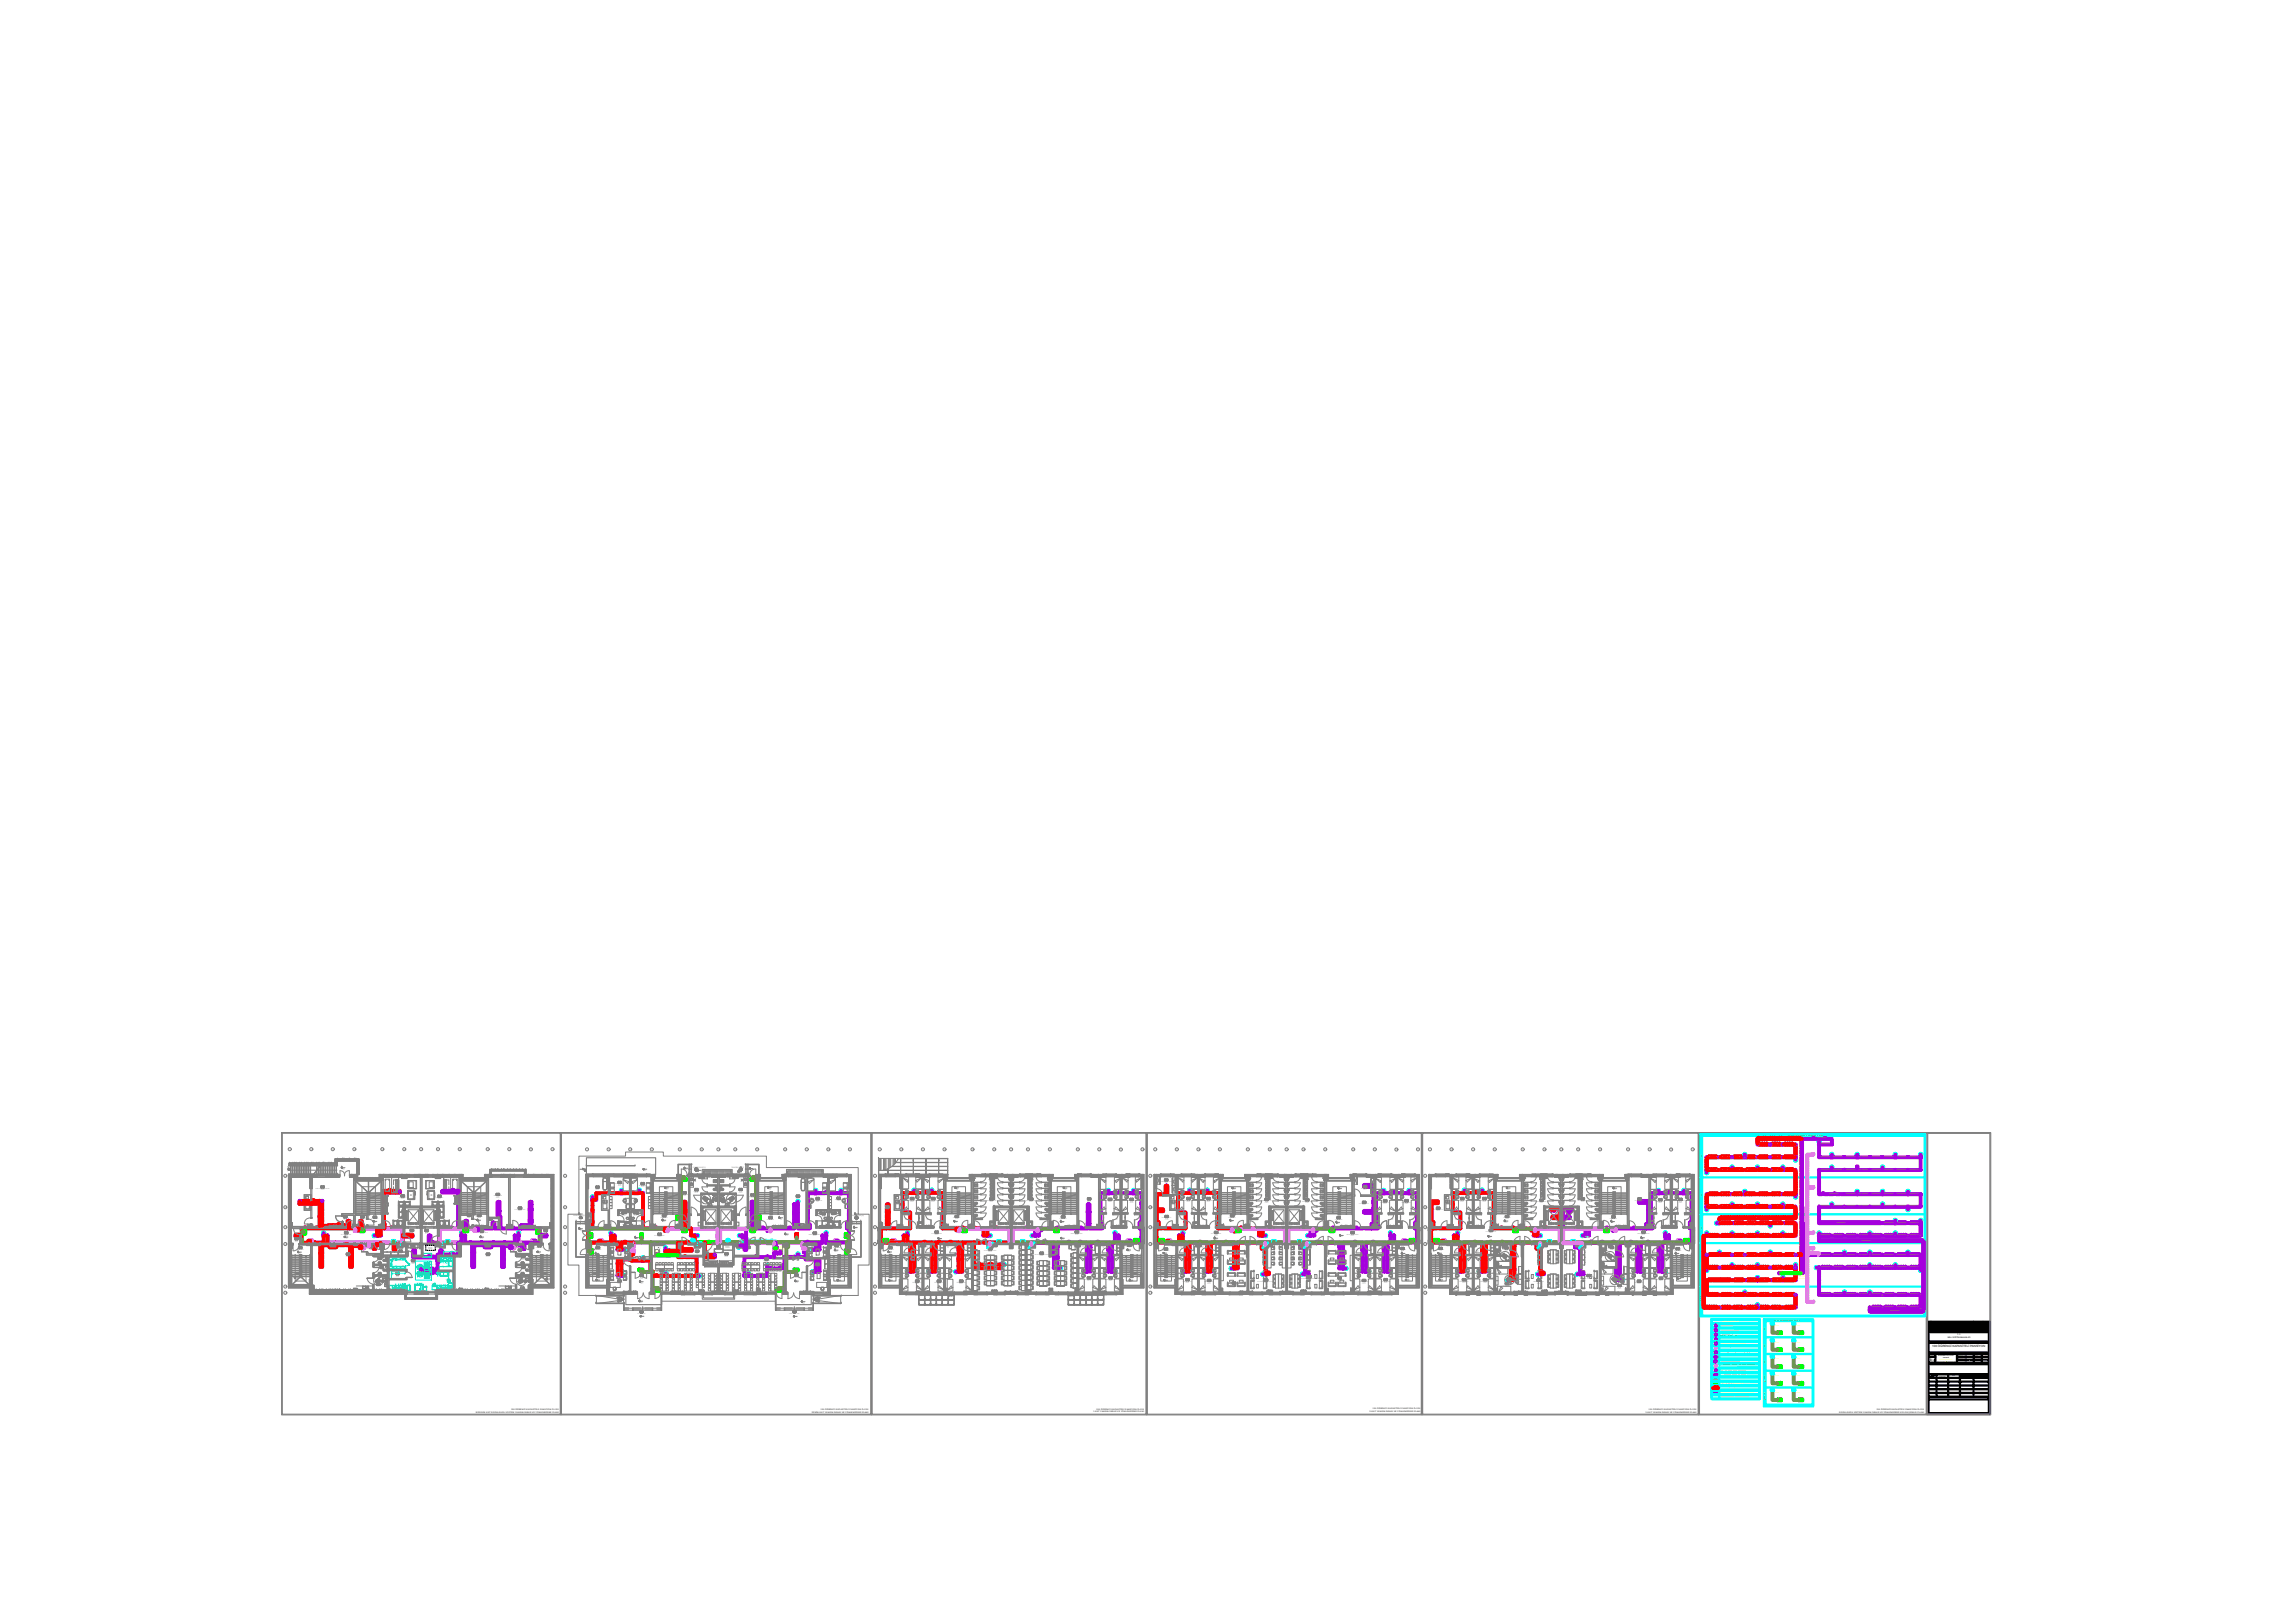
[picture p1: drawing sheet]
<svg xmlns="http://www.w3.org/2000/svg" width="297mm" height="210mm" viewBox="0 0 297 210" stroke-linecap="round" stroke-linejoin="round" font-family="sans-serif">
<defs><g id="words">
<text font-size=".6" x="249.6" y="176.2">E</text>
<g font-size=".4">
<text x="250" y="174.4">100 ÖĞRENCİ KAPASİTELİ PANSİYON</text>
<text x="250.1" y="176.2">U</text>
</g>
<g font-size=".3" fill="#808080">
<text x="37.4" y="148.8">1</text>
<text x="40.2" y="148.8">2</text>
<text x="43" y="148.8">3</text>
<text x="45.8" y="148.8">4</text>
<text x="49.4" y="148.8">5</text>
<text x="52.2" y="148.8">6</text>
<text x="54.4" y="148.8">7</text>
<text x="56.6" y="148.8">8</text>
<text x="59.4" y="148.8">9</text>
<text x="63" y="148.8">10</text>
<text x="65.8" y="148.8">11</text>
<text x="68.5" y="148.8">12</text>
<text x="71.4" y="148.8">13</text>
<text x="75.9" y="148.8">1</text>
<text x="78.7" y="148.8">2</text>
<text x="81.5" y="148.8">3</text>
<text x="84.3" y="148.8">4</text>
<text x="87.9" y="148.8">5</text>
<text x="90.7" y="148.8">6</text>
<text x="92.9" y="148.8">7</text>
<text x="95.1" y="148.8">8</text>
<text x="97.9" y="148.8">9</text>
<text x="101.5" y="148.8">10</text>
<text x="104.3" y="148.8">11</text>
<text x="107" y="148.8">12</text>
<text x="109.8" y="148.8">13</text>
<text x="113.8" y="148.8">1</text>
<text x="116.6" y="148.8">2</text>
<text x="119.3" y="148.8">3</text>
<text x="122.1" y="148.8">4</text>
<text x="125.8" y="148.8">5</text>
<text x="128.6" y="148.8">6</text>
<text x="130.8" y="148.8">7</text>
<text x="132.9" y="148.8">8</text>
<text x="135.8" y="148.8">9</text>
<text x="139.3" y="148.8">10</text>
<text x="142.1" y="148.8">11</text>
<text x="144.9" y="148.9">12</text>
<text x="147.7" y="148.8">13</text>
<text x="149.4" y="148.8">1</text>
<text x="152.2" y="148.8">2</text>
<text x="155" y="148.8">3</text>
<text x="157.8" y="148.8">4</text>
<text x="161.4" y="148.8">5</text>
<text x="164.2" y="148.8">6</text>
<text x="166.4" y="148.8">7</text>
<text x="168.6" y="148.8">8</text>
<text x="171.4" y="148.8">9</text>
<text x="174.9" y="148.8">10</text>
<text x="177.7" y="148.8">11</text>
<text x="180.5" y="148.9">12</text>
<text x="183.3" y="148.8">13</text>
<text x="184.9" y="148.8">1</text>
<text x="187.7" y="148.8">2</text>
<text x="190.5" y="148.8">3</text>
<text x="193.3" y="148.8">4</text>
<text x="196.9" y="148.8">5</text>
<text x="199.8" y="148.8">6</text>
<text x="201.9" y="148.8">7</text>
<text x="204.1" y="148.8">8</text>
<text x="207" y="148.8">9</text>
<text x="210.5" y="148.8">10</text>
<text x="213.3" y="148.8">11</text>
<text x="216.1" y="148.9">12</text>
<text x="218.9" y="148.8">13</text>
<text x="36.8" y="152.3">A</text>
<text x="73" y="152.3">A</text>
<text x="113.1" y="152.3">A</text>
<text x="148.7" y="152.3">A</text>
<text x="184.3" y="152.3">A</text>
<text x="36.8" y="158.9">C</text>
<text x="36.8" y="161.1">D</text>
<text x="36.8" y="156.3">B</text>
<text x="73" y="158.9">C</text>
<text x="73" y="161.1">D</text>
<text x="73" y="156.3">B</text>
<text x="113.1" y="161.1">D</text>
<text x="113.1" y="158.9">C</text>
<text x="113.1" y="156.3">B</text>
<text x="148.7" y="158.9">C</text>
<text x="148.7" y="161.1">D</text>
<text x="148.7" y="156.3">B</text>
<text x="184.3" y="161.1">D</text>
<text x="184.3" y="158.9">C</text>
<text x="184.3" y="156.3">B</text>
<text x="36.8" y="167.4">F</text>
<text x="36.8" y="166.6">E</text>
<text x="73" y="166.6">E</text>
<text x="73.1" y="167.4">F</text>
<text x="113.1" y="167.4">F</text>
<text x="113.1" y="166.6">E</text>
<text x="148.7" y="166.6">E</text>
<text x="148.8" y="167.4">F</text>
<text x="184.3" y="166.6">E</text>
<text x="184.3" y="167.4">F</text>
<text x="61.6" y="182.8">BODRUM KAT DOĞALGAZLI SİSTEM YANGIN İHBAR VE YÖNLENDİRME PLANI</text>
<text x="66.1" y="182.5">100 ÖĞRENCİ KAPASİTELİ PANSİYON Ö:1/50</text>
<text x="105" y="182.8">ZEMİN KAT YANGIN İHBAR VE YÖNLENDİRME PLANI</text>
<text x="106.2" y="182.5">100 ÖĞRENCİ KAPASİTELİ PANSİYON Ö:1/50</text>
<text x="141.4" y="182.8">1.KAT YANGIN İHBAR VE YÖNLENDİRME PLANI</text>
<text x="141.8" y="182.4">100 ÖĞRENCİ KAPASİTELİ PANSİYON Ö:1/50</text>
<text x="177.2" y="182.7">2.KAT YANGIN İHBAR VE YÖNLENDİRME PLANI</text>
<text x="177.6" y="182.4">100 ÖĞRENCİ KAPASİTELİ PANSİYON Ö:1/50</text>
<text x="212.9" y="182.8">3.KAT YANGIN İHBAR VE YÖNLENDİRME PLANI</text>
<text x="213.3" y="182.5">100 ÖĞRENCİ KAPASİTELİ PANSİYON Ö:1/50</text>
<text x="237.9" y="182.8">DOĞALGAZLI SİSTEM YANGIN İHBAR VE YÖNLENDİRME KOLON ŞEMASI PLANI</text>
<text x="242.7" y="182.5">100 ÖĞRENCİ KAPASİTELİ PANSİYON Ö:1/50</text>
</g>
<g font-size=".3">
<text x="252" y="173.1">MİLLİ EĞİTİM BAKANLIĞI</text>
<text x="253.2" y="172.8">T.C.</text>
</g>
<g font-size=".2" fill="#ff0">
<text x="220.2" y="149.8" transform="rotate(-90 220.2 149.8)">3.KAT</text>
<text x="222.4" y="149.8">Y</text>
<text x="227.3" y="148.2">Y</text>
<text x="229" y="149.8">Y</text>
<text x="231.5" y="147">KATI YAKITLI SİSTEM YANGIN İHBAR KOLON ŞEMASI</text>
<text x="243.5" y="149.8">Y</text>
<text x="220.2" y="154.9" transform="rotate(-90 220.2 154.9)">2.KAT</text>
<text x="222.4" y="154.6">Y</text>
<text x="229" y="154.6">Y</text>
<text x="39.9" y="160.6">Y</text>
<text x="46.2" y="159.3">Y</text>
<text x="46.6" y="161.6">Y</text>
<text x="61.7" y="159.3">Y</text>
<text x="66" y="161.6">Y</text>
<text x="69.1" y="160.6">Y</text>
<text x="77.5" y="160.6">Y</text>
<text x="86" y="159.4">Y</text>
<text x="99.3" y="159.4">Y</text>
<text x="108.3" y="160.6">Y</text>
<text x="115.4" y="160.6">Y</text>
<text x="123.9" y="159.1" transform="rotate(180 123.9 159.1)">Y</text>
<text x="134.7" y="159.1" transform="rotate(180 134.7 159.1)">Y</text>
<text x="146.1" y="160.6">Y</text>
<text x="151" y="160.6">Y</text>
<text x="159.8" y="159.3" transform="rotate(180 159.8 159.3)">Y</text>
<text x="170.2" y="159.3">Y</text>
<text x="181.8" y="160.6">Y</text>
<text x="186.6" y="160.6">Y</text>
<text x="198.2" y="159.3">Y</text>
<text x="208.8" y="159.2" transform="rotate(180 208.8 159.2)">Y</text>
<text x="217.3" y="160.6">Y</text>
<text x="220.2" y="159.1" transform="rotate(-90 220.2 159.1)">1.KAT</text>
<text x="225.7" y="158.4">Y</text>
<text x="232.2" y="158.4">Y</text>
<text x="238.6" y="160">Y</text>
<text x="240.2" y="156.3">Y</text>
<text x="246.8" y="160">Y</text>
<text x="248.4" y="156.3">Y</text>
<text x="81.9" y="162.3">Y</text>
<text x="104.1" y="162.1" transform="rotate(-90 104.1 162.1)">Y</text>
<text x="220.2" y="164.3" transform="rotate(-90 220.2 164.3)">ZEMİN KAT</text>
<text x="222.4" y="164.1">Y</text>
<text x="225.7" y="162.5">Y</text>
<text x="229" y="167.6">Y</text>
<text x="229" y="164.1">Y</text>
<text x="238.6" y="164.1">Y</text>
<text x="246.8" y="164.1">Y</text>
<text x="248.4" y="167.6">Y</text>
<text x="220.2" y="168.7" transform="rotate(-90 220.2 168.7)">BODRUM KAT</text>
<text x="222.7" y="171.1">YANGIN İHBAR SEMBOLLER</text>
<text x="224" y="169.3">Y</text>
<text x="228.4" y="172.2" transform="rotate(-90 228.4 172.2)">3.KAT</text>
<text x="229" y="169.3">Y</text>
<text x="229.6" y="170.9">YÖNLENDİRME SİSTEMİ KOLON ŞEMASI</text>
<text x="243.5" y="169.3">Y</text>
<text x="221.9" y="177.4">Y</text>
<text x="228.4" y="178.9" transform="rotate(-90 228.4 178.9)">ZEMİN KAT</text>
<text x="228.4" y="176.6" transform="rotate(-90 228.4 176.6)">1. KAT</text>
<text x="228.4" y="174.4" transform="rotate(-90 228.4 174.4)">2.KAT</text>
<text x="228.4" y="181.2" transform="rotate(-90 228.4 181.2)">BODRUM KAT</text>
</g>
<g font-size=".2" fill="#808080">
<text x="89.6" y="151.2">YANGIN KAÇIŞ</text>
<text x="94.6" y="151.1">YANGIN KAÇIŞ</text>
<text x="74.1" y="157.4">YANGIN KAÇIŞ</text>
<text x="110.2" y="157.4">YANGIN KAÇIŞ</text>
</g>
</g></defs>
<!-- layer: CERCEVE -->
<path d="M254.3 175.2v1.1M256.5 171.1v1.2M257.4 171.1v11.9h-8" fill="none" stroke="#954a4a" stroke-width=".3"/>
<g fill="none" stroke="#000" stroke-width=".3">
<path d="M249.4 172.3h8M249.4 172h8M249.4 171.8h8M249.4 171.5h8M249.4 171.3h8M249.5 175.2v1.1h7.8M249.5 175.6h.9M249.5 179.8h7.8M249.5 177.8h7.8M249.5 179.3h7.8M249.5 178.8h7.8M249.8 171.1v1.2"/>
<path d="M250.4 175.2v1.1M252 177.8v2.9M253.2 175.6h4.1M253.2 175.2v1.1M253.2 176h4.1M253.6 177.8v2.9M253.6 178.1h3.7M255.3 171.1v1.2M255.3 175.2v1.1M255.3 178.1v2.6M256.4 175.2v1.1M257.1 175.2h-7.6h7.8"/>
<path d="M257.3 178.3h-7.8l1-.5v2.9M257.3 173.6h-7.8v-1.2h7.8v10.5h-7.8v-6.4h7.8M257.3 173.8h-7.8v1.2h7.8M257.4 171.1h-8v11.9M249.5 181.1h7.8M249.5 180.3h7.8M249.5 180.7h7.8"/>
</g>
<!-- layer: deha_m duvar -->
<path d="M249.3 146.6h8.2v36.5h-8.2zM249.4 146.7h8v36.3h-8z" fill="none" stroke="#808080" stroke-width=".15"/>
<!-- layer: deha_elk simge -->
<g fill="none" stroke="#a500dd" stroke-width=".3">
<path d="M41.8 159.8l-.1 .2h.2M41.8 159.8h.1M41.8 159.9v.1h.1M41.8 159.9l.1-.1v.1M41.9 159.8h-.2v.1M41.9 159.8h.1v.1M41.9 159.9l.1 .1h-.1M42 159.8v.1M42 159.9v.1h-.2M42 160h-.1M42.4 159.8l.1 .2h-.2zM45.1 157.9l.1 .2h-.2z"/>
<path d="M46.7 157.9l.1 .2h-.2zM48.7 159.8l-.1 .2h.2M48.7 160h.1M48.7 159.8h.1M48.7 159.9v.1M48.7 159.9l.1-.1v.1M48.8 159.8h-.2v.1M48.8 159.8h.1v.1M48.8 159.9l.1 .1h-.1M48.9 159.8v.1M48.9 159.9v.1h-.1h.1M49.3 159.8l.1 .2h-.2z"/>
<path d="M53.4 159.8l.1 .2h-.2zM55.6 159.8l.1 .2h-.2zM59.6 159.8v.2h.1M59.6 160h.1M59.6 159.8h.1M59.6 159.9v.1M59.7 159.9v-.1v.1M59.7 159.8h-.1v.1M59.7 159.8h.1v.1M59.8 159.9v.1h-.1M59.8 159.8v.1M59.8 160h-.1"/>
<path d="M59.8 159.9v.1h-.2M60.2 159.8l.1 .2h-.2zM60.3 157.9l.1 .2h-.2zM63.8 158.1l.2 .2h-.3zM64.4 155.4h.2v.2l-.2-.1zM66.6 159.8l.1 .2h-.2zM67 159.9v.1M67 159.8v.1M67 159.9v.1h.1M67 159.9l.1-.1v.1M67.1 159.8h.1M67.1 159.8h-.1v.1"/>
<path d="M67.1 159.8h.1v.1M67.1 160h.1M67.1 159.9l.1 .1M67.2 159.8v.2h-.1h.1M70.7 159.8l.1 .2h-.2zM41.6 163.8l.1 .2h-.2zM45.4 163.8l.1 .2h-.2zM48.5 161.5l.1 .2h-.2zM51 161.6l.1 .2h-.2zM53.6 161.6l.1 .2h-.2zM61.2 163.8l.1 .2h-.2zM65.1 163.8l.1 .2h-.2z"/>
<circle cx="42.4" cy="159.9" r=".12"/>
<circle cx="45.1" cy="158" r=".12"/>
<circle cx="46.7" cy="158" r=".12"/>
<circle cx="49.3" cy="159.9" r=".12"/>
<circle cx="53.4" cy="159.9" r=".12"/>
<circle cx="55.6" cy="159.9" r=".12"/>
<circle cx="60.2" cy="159.9" r=".12"/>
<circle cx="60.3" cy="158" r=".12"/>
<circle cx="63.8" cy="158.2" r=".12"/>
<circle cx="64.5" cy="155.5" r=".12"/>
<circle cx="66.6" cy="159.9" r=".12"/>
<circle cx="70.7" cy="159.9" r=".12"/>
<circle cx="41.5" cy="164" r=".12"/>
<circle cx="45.4" cy="164" r=".12"/>
<circle cx="48.4" cy="161.6" r=".12"/>
<circle cx="51" cy="161.8" r=".12"/>
<circle cx="53.6" cy="161.8" r=".12"/>
<circle cx="61.2" cy="164" r=".12"/>
<circle cx="65.1" cy="164" r=".12"/>
</g>
<g fill="none" stroke="#ff0" stroke-width=".51">
<path d="M41.9 159.5v.1zM48.4 159.9h.1M67.1 159.5v.1z"/>
<circle cx="59.7" cy="159.6" r=".04"/>
</g>
<g fill="none" stroke="#0ff" stroke-width=".51">
<path d="M41.8 159.5h.1M41.9 159.5h.1M48.4 159.8l-.1 .1M48.4 159.9h.1M48.4 160h.1M48.4 159.9v.1M48.4 159.8v.1M59.6 159.5h.1M59.7 159.5h.1M59.8 159.5h-.1M67 159.5h.1M67.1 159.5h-.1"/>
<path d="M67.1 159.5h.1M67.2 159.5h-.1"/>
</g>
<path d="M41.9 159.6v.2M48.5 159.9h.1M59.7 159.6v.2M67.1 159.6v.2" fill="none" stroke="#a500dd" stroke-width=".51"/>
<path d="M42 159.9h.3M48.9 159.9h.3" fill="none" stroke="#f00" stroke-width=".51"/>
<path d="M59.8 159.9h.3M66.7 159.9h.3" fill="none" stroke="#a500dd" stroke-width=".51"/>
<!-- layer: deha_elk simge -->
<path d="M68.8 160.6h-.1l.3-.1-.2 .2M68.8 160.6v.1M68.9 160.7h.1" fill="none" stroke="#df7fff" stroke-width=".36"/>
<circle cx="68.8" cy="160.6" r=".18" fill="#df7fff"/>
<path d="M68.8 160.6l.1 .1zM68.8 160.4v.1M68.9 160.4v.1" fill="none" stroke="#df7fff" stroke-width=".36"/>
<!-- layer: deha_z ykorna -->
<path d="M68.8 160.7v.1" fill="none" stroke="#df7fff" stroke-width=".51"/>
<!-- layer: deha_elk simge -->
<circle cx="69.2" cy="160.5" r=".12" fill="none" stroke="#a500dd" stroke-width=".3"/>
<path d="M58.1 160.9h.5M58.7 160.9h.6M69.1 160.6v.3M69.3 160.6v.3" fill="none" stroke="#a500dd" stroke-width=".51"/>
<g fill="#a500dd">
<circle cx="58" cy="160.9" r=".25"/>
<circle cx="57.9" cy="160.9" r=".25"/>
</g>
<path d="M56.1 160.9h.5M56.8 160.9h.3M57.1 160.9h.6" fill="none" stroke="#a500dd" stroke-width=".51"/>
<!-- layer: deha_k exit -->
<path d="M56.9 160.8h12.9" fill="none" stroke="#70954a" stroke-width=".51"/>
<!-- layer: deha_z ykorna -->
<g fill="none" stroke="#df7fff" stroke-width=".51">
<path d="M56.9 160.8h.5M57.5 160.8h.2M57.8 160.8h.8M58.7 160.8h.1M59 160.8h.8M59.9 160.8h.1M60.1 160.8h.8M61.1 160.8h.1M61.3 160.8h.8M62.2 160.8h.2M62.5 160.8h.8M63.4 160.8h.1"/>
<path d="M63.7 160.8h.7M64.6 160.8h.1M64.8 160.8h.8M65.8 160.8h.1M66 160.8h.8M66.9 160.8h.1M67.2 160.8h.8M68.1 160.8h.1M68.4 160.8h.4"/>
</g>
<g fill="#a500dd">
<circle cx="56" cy="160.9" r=".25"/>
<circle cx="55.9" cy="160.9" r=".25"/>
</g>
<path d="M55.5 159.9v1h.3M55.7 159.9v.9h1.1M56.8 159v.4M56.8 159.5v.5M57.1 160.9v.2" fill="none" stroke="#a500dd" stroke-width=".51"/>
<!-- layer: deha_z ykorna -->
<path d="M57.1 160.8v.3" fill="none" stroke="#df7fff" stroke-width=".51"/>
<g fill="#a500dd">
<circle cx="56.8" cy="160.1" r=".25"/>
<circle cx="56.8" cy="160.3" r=".25"/>
</g>
<path d="M56.8 159h.8M57.7 159h.5M56.8 160.4v.4" fill="none" stroke="#a500dd" stroke-width=".51"/>
<!-- layer: deha_k exit -->
<path d="M56.9 159v1.8" fill="none" stroke="#70954a" stroke-width=".51"/>
<!-- layer: deha_z ykorna -->
<path d="M56.9 159.1v.6M56.9 159.8v.2M56.9 160.1v.7" fill="none" stroke="#df7fff" stroke-width=".51"/>
<g fill="#a500dd">
<circle cx="58.3" cy="159" r=".25"/>
<circle cx="58.4" cy="159" r=".25"/>
</g>
<path d="M58.6 159h.7M59.3 154.1v.5M59.3 154.7v.5" fill="none" stroke="#a500dd" stroke-width=".51"/>
<g fill="#a500dd">
<circle cx="59.3" cy="155.3" r=".25"/>
<circle cx="59.3" cy="155.4" r=".25"/>
</g>
<path d="M59.3 155.5v.5M59.3 156.2v.5" fill="none" stroke="#a500dd" stroke-width=".51"/>
<g fill="#a500dd">
<circle cx="59.3" cy="156.8" r=".25"/>
<circle cx="59.3" cy="156.9" r=".25"/>
</g>
<path d="M59.3 157v.5M59.3 157.6v.5" fill="none" stroke="#a500dd" stroke-width=".51"/>
<g fill="#a500dd">
<circle cx="59.3" cy="158.2" r=".25"/>
<circle cx="59.3" cy="158.4" r=".25"/>
</g>
<path d="M59.3 154.3v.4M59.3 154.8v.5M59.3 158.5v.5" fill="none" stroke="#a500dd" stroke-width=".51"/>
<g fill="#a500dd">
<circle cx="59.3" cy="155.4" r=".25"/>
<circle cx="59.3" cy="155.5" r=".25"/>
</g>
<path d="M59.3 155.7v.5M59.3 156.3v.5" fill="none" stroke="#a500dd" stroke-width=".51"/>
<g fill="#a500dd">
<circle cx="59.3" cy="156.9" r=".25"/>
<circle cx="59.3" cy="157" r=".25"/>
</g>
<path d="M59.3 157.1v.5M59.3 157.8v.4" fill="none" stroke="#a500dd" stroke-width=".51"/>
<g fill="#a500dd">
<circle cx="59.3" cy="158.4" r=".25"/>
<circle cx="59.3" cy="158.5" r=".25"/>
</g>
<path d="M59.3 158.6v.4M59.3 159h.9M60.4 159h1.2M61.9 159h.4M62.4 159h.5" fill="none" stroke="#a500dd" stroke-width=".51"/>
<g fill="#a500dd">
<circle cx="63" cy="159" r=".25"/>
<circle cx="63.1" cy="159" r=".25"/>
</g>
<path d="M60.2 158v1M60.4 158v1M63.7 158.2v.8h-.4M64 158.2v.8h.7M64.4 155.5v.5M64.4 156.1v.5" fill="none" stroke="#a500dd" stroke-width=".51"/>
<!-- layer: deha_k exit -->
<path d="M56.9 159h3.4" fill="none" stroke="#70954a" stroke-width=".51"/>
<!-- layer: deha_z ykorna -->
<path d="M56.9 159.1h.9M57.9 159.1h.2M58.2 159.1h.8M59.1 159.1h.2M59.4 159.1h.8M60.3 159.1h.1M60.5 159.1h.9" fill="none" stroke="#df7fff" stroke-width=".51"/>
<g fill="#a500dd">
<circle cx="64.4" cy="156.7" r=".25"/>
<circle cx="64.4" cy="156.9" r=".25"/>
</g>
<path d="M64.4 157v.5M64.6 155.5v.5M64.6 156.1v.5" fill="none" stroke="#a500dd" stroke-width=".51"/>
<g fill="#a500dd">
<circle cx="64.6" cy="156.7" r=".25"/>
<circle cx="64.6" cy="156.9" r=".25"/>
</g>
<path d="M64.4 157.5h.3v.2M64.6 157v.4h.1M64.7 157.8v.6" fill="none" stroke="#a500dd" stroke-width=".51"/>
<g fill="#a500dd">
<circle cx="64.7" cy="158.5" r=".25"/>
<circle cx="64.7" cy="158.6" r=".25"/>
</g>
<path d="M64.7 158.7v.3M64.7 157.4v.3M64.7 157.8v.5" fill="none" stroke="#a500dd" stroke-width=".51"/>
<g fill="#a500dd">
<circle cx="64.7" cy="158.4" r=".25"/>
<circle cx="64.7" cy="158.6" r=".25"/>
</g>
<path d="M64.7 158.7v.3h.9M65.7 159h.5" fill="none" stroke="#a500dd" stroke-width=".51"/>
<g fill="#a500dd">
<circle cx="66.3" cy="159" r=".25"/>
<circle cx="66.4" cy="159" r=".25"/>
</g>
<path d="M66.6 159h.8M68.5 155.5v.3M68.5 155.9v.5" fill="none" stroke="#a500dd" stroke-width=".51"/>
<g fill="#a500dd">
<circle cx="68.5" cy="156.6" r=".25"/>
<circle cx="68.5" cy="156.7" r=".25"/>
</g>
<path d="M68.5 156.8v.5M68.5 157.4v.5" fill="none" stroke="#a500dd" stroke-width=".51"/>
<g fill="#a500dd">
<circle cx="68.5" cy="158" r=".25"/>
<circle cx="68.5" cy="158.1" r=".25"/>
</g>
<path d="M68.5 158.3v.2M68.8 155.5v.3M68.8 155.9v.5" fill="none" stroke="#a500dd" stroke-width=".51"/>
<g fill="#a500dd">
<circle cx="68.8" cy="156.6" r=".25"/>
<circle cx="68.8" cy="156.7" r=".25"/>
</g>
<path d="M68.8 156.8v.5M68.8 157.4v.5" fill="none" stroke="#a500dd" stroke-width=".51"/>
<g fill="#a500dd">
<circle cx="68.8" cy="158" r=".25"/>
<circle cx="68.8" cy="158.2" r=".25"/>
</g>
<path d="M68.3 159h.5M68.5 158.5h-1.1v.5M68.8 158.3v.3h-1.3v.4h.7M69.9 159v.8M69.9 160v.9" fill="none" stroke="#a500dd" stroke-width=".51"/>
<!-- layer: deha_k exit -->
<path d="M69.8 159.3v1.5" fill="none" stroke="#70954a" stroke-width=".51"/>
<g fill="#a500dd">
<circle cx="68.9" cy="159" r=".25"/>
<circle cx="69" cy="159" r=".25"/>
</g>
<path d="M69.2 159h.7M69.9 159.8h.8M65.5 160.9h.5M66.1 160.9h.5M67.1 160.9h.5M67.8 160.9h1.3M69.3 160.9h.6M69.9 160h.8" fill="none" stroke="#a500dd" stroke-width=".51"/>
<g fill="#a500dd">
<circle cx="65.4" cy="160.9" r=".25"/>
<circle cx="65.2" cy="160.9" r=".25"/>
</g>
<path d="M64 160.9h.5M64.6 160.9h.5" fill="none" stroke="#a500dd" stroke-width=".51"/>
<g fill="#a500dd">
<circle cx="63.9" cy="160.9" r=".25"/>
<circle cx="63.8" cy="160.9" r=".25"/>
</g>
<path d="M62.5 160.9h.5M63.1 160.9h.5" fill="none" stroke="#a500dd" stroke-width=".51"/>
<g fill="#a500dd">
<circle cx="62.4" cy="160.9" r=".25"/>
<circle cx="62.3" cy="160.9" r=".25"/>
</g>
<path d="M61.1 160.9h.4M61.7 160.9h.5" fill="none" stroke="#a500dd" stroke-width=".51"/>
<g fill="#a500dd">
<circle cx="60.9" cy="160.9" r=".25"/>
<circle cx="60.8" cy="160.9" r=".25"/>
</g>
<path d="M59.3 160.9h.4M60.2 160.9h.5M61.1 161.1h.3M61.5 161.1h.5M66.6 160v.9M67.1 160v.9M67.6 160.9v.2M67.6 161.2v.5M67.8 160.9v.8" fill="none" stroke="#a500dd" stroke-width=".51"/>
<!-- layer: deha_elk simge -->
<g fill="none" stroke="#a500dd" stroke-width=".3">
<path d="M67.7 161.5l.1 .2h-.2z"/>
<circle cx="67.7" cy="161.6" r=".12"/>
</g>
<g fill="#a500dd">
<circle cx="62.2" cy="161.1" r=".25"/>
<circle cx="62.3" cy="161.1" r=".25"/>
</g>
<path d="M62.4 161.1h.3v.3h.8v-.3h.5M64.1 161.1h.5" fill="none" stroke="#a500dd" stroke-width=".51"/>
<g fill="#a500dd">
<circle cx="64.7" cy="161.1" r=".25"/>
<circle cx="64.8" cy="161.1" r=".25"/>
</g>
<path d="M64.9 161.1h.5v.1h.4M65.9 161.2h.5" fill="none" stroke="#a500dd" stroke-width=".51"/>
<g fill="#a500dd">
<circle cx="66.6" cy="161.2" r=".25"/>
<circle cx="66.7" cy="161.2" r=".25"/>
</g>
<path d="M61.3 161.1h1.4v.3h.8v-.3h1.4M64.9 162.4v.5M64.9 163v1M65.2 161.1h.1v.2h.6M67.6 161.1l-.8 .1M67.6 161.2l-1.4 .1" fill="none" stroke="#a500dd" stroke-width=".51"/>
<!-- layer: deha_z ykorna -->
<path d="M67.3 160.8v.5h-.9" fill="none" stroke="#df7fff" stroke-width=".51"/>
<g fill="#a500dd">
<circle cx="64.9" cy="162.3" r=".25"/>
<circle cx="64.9" cy="162.2" r=".25"/>
</g>
<path d="M64.9 161.1v1M65.2 162.4v.5M65.2 163v1" fill="none" stroke="#a500dd" stroke-width=".51"/>
<g fill="#a500dd">
<circle cx="65.2" cy="162.3" r=".25"/>
<circle cx="65.2" cy="162.2" r=".25"/>
</g>
<path d="M61.1 162.4v.5M61.1 163v1M65.2 161.1v1" fill="none" stroke="#a500dd" stroke-width=".51"/>
<g fill="#a500dd">
<circle cx="61.1" cy="162.3" r=".25"/>
<circle cx="61.1" cy="162.2" r=".25"/>
</g>
<path d="M61.1 161.1v.9M61.3 162.4v.5M61.3 163v1" fill="none" stroke="#a500dd" stroke-width=".51"/>
<g fill="#a500dd">
<circle cx="61.3" cy="162.3" r=".25"/>
<circle cx="61.3" cy="162.2" r=".25"/>
</g>
<path d="M56.6 163.4v.5M56.6 164v.7M59.7 160v.9M60.2 160v.9M61.3 161.1v1" fill="none" stroke="#a500dd" stroke-width=".51"/>
<g fill="#a500dd">
<circle cx="56.6" cy="163.3" r=".25"/>
<circle cx="56.6" cy="163.2" r=".25"/>
</g>
<path d="M57.5 162.4h-.9v.7M57.6 162.4h.5" fill="none" stroke="#a500dd" stroke-width=".51"/>
<g fill="#a500dd">
<circle cx="58.2" cy="162.4" r=".25"/>
<circle cx="58.4" cy="162.4" r=".25"/>
</g>
<path d="M59.3 162.1v.3h-.8M59.3 161.5v.5" fill="none" stroke="#a500dd" stroke-width=".51"/>
<g fill="#a500dd">
<circle cx="59.3" cy="161.4" r=".25"/>
<circle cx="59.3" cy="161.3" r=".25"/>
</g>
<path d="M56.6 162.7v.8M56.6 163.9v.4M56.9 162.4h-.3v.3M57.2 162.4h.5M57.9 162.4h.5M59.3 160.9v.2" fill="none" stroke="#a500dd" stroke-width=".51"/>
<g fill="#a500dd">
<circle cx="58.5" cy="162.4" r=".25"/>
<circle cx="58.6" cy="162.4" r=".25"/>
</g>
<path d="M59.3 162.1v.3h-.6M59.3 161.5v.5" fill="none" stroke="#a500dd" stroke-width=".51"/>
<g fill="#a500dd">
<circle cx="59.3" cy="161.4" r=".25"/>
<circle cx="59.3" cy="161.2" r=".25"/>
</g>
<path d="M54.6 164.3h.5M55.2 164.3h.5M59.3 160.9v.2" fill="none" stroke="#a500dd" stroke-width=".51"/>
<g fill="#a500dd">
<circle cx="55.8" cy="164.3" r=".25"/>
<circle cx="56" cy="164.3" r=".25"/>
</g>
<path d="M53.7 162.7h1M54.8 162.7h.5M56.1 164.3h.5M56.9 161.8v.6M57.2 161.8v.6" fill="none" stroke="#a500dd" stroke-width=".51"/>
<g fill="#a500dd">
<circle cx="55.4" cy="162.7" r=".25"/>
<circle cx="55.5" cy="162.7" r=".25"/>
</g>
<path d="M53.5 162.7h.3M53.9 162.7h.5M55.6 162.7h1" fill="none" stroke="#a500dd" stroke-width=".51"/>
<g fill="#a500dd">
<circle cx="54.5" cy="162.7" r=".25"/>
<circle cx="54.7" cy="162.7" r=".25"/>
</g>
<path d="M54.8 162.7h.5M55.4 162.7h.5" fill="none" stroke="#a500dd" stroke-width=".51"/>
<g fill="#a500dd">
<circle cx="56" cy="162.7" r=".25"/>
<circle cx="56.1" cy="162.7" r=".25"/>
</g>
<path d="M53.5 161.8v.9M53.7 161.8v.9M56.3 162.7h.3" fill="none" stroke="#a500dd" stroke-width=".51"/>
<path d="M50 160.9h.4M50.6 160.9h.3M51.2 160.9h.6" fill="none" stroke="#f00" stroke-width=".51"/>
<g fill="#f00">
<circle cx="49.8" cy="160.9" r=".25"/>
<circle cx="49.7" cy="160.9" r=".25"/>
</g>
<path d="M46.6 160.9h.4M47.2 160.9h.8M48.3 160.9h.9M49.2 160.9h.4" fill="none" stroke="#f00" stroke-width=".51"/>
<g fill="#f00">
<circle cx="46.4" cy="160.9" r=".25"/>
<circle cx="46.3" cy="160.9" r=".25"/>
</g>
<path d="M45.1 160.9h.5M45.7 160.9h.5" fill="none" stroke="#f00" stroke-width=".51"/>
<g fill="#f00">
<circle cx="44.9" cy="160.9" r=".25"/>
<circle cx="44.8" cy="160.9" r=".25"/>
</g>
<path d="M43.6 160.9h.5M44.2 160.9h.5" fill="none" stroke="#f00" stroke-width=".51"/>
<g fill="#f00">
<circle cx="43.5" cy="160.9" r=".25"/>
<circle cx="43.3" cy="160.9" r=".25"/>
</g>
<path d="M40.9 160.9h.5M41.5 160.9h.4M42.4 160.9h.8" fill="none" stroke="#f00" stroke-width=".51"/>
<!-- layer: deha_k exit -->
<path d="M39.1 160.8h13" fill="none" stroke="#70954a" stroke-width=".51"/>
<!-- layer: deha_z ykorna -->
<g fill="none" stroke="#df7fff" stroke-width=".51">
<path d="M40.3 160.8h1M41.4 160.8h.2M41.7 160.8h.8M42.6 160.8h.1M42.8 160.8h.8M43.8 160.8h.1M44 160.8h.8M44.9 160.8h.2M45.2 160.8h.8M46.1 160.8h.2M46.4 160.8h.8M47.3 160.8h.1"/>
<path d="M47.5 160.8h.8M48.5 160.8h.1M48.7 160.8h.8M49.6 160.8h.2M49.9 160.8h.8M50.8 160.8h.1M51.1 160.8h.9"/>
</g>
<g fill="#f00">
<circle cx="40.8" cy="160.9" r=".25"/>
<circle cx="40.6" cy="160.9" r=".25"/>
</g>
<path d="M50.8 159h.5M51.4 159h.7v.8h1.3M39 160.9h.9M40.1 160.9h.4M51.8 160.9v.2M53.4 160h-1.3v.9h-.2v.3" fill="none" stroke="#f00" stroke-width=".51"/>
<!-- layer: deha_z ykorna -->
<path d="M52 159.1v.6M52 159.8v.2M51.9 160.8v.3M52 160.1v.7" fill="none" stroke="#df7fff" stroke-width=".51"/>
<!-- layer: deha_k exit -->
<path d="M52.1 159v1.8" fill="none" stroke="#70954a" stroke-width=".51"/>
<g fill="#f00">
<circle cx="50.7" cy="159" r=".25"/>
<circle cx="50.6" cy="159" r=".25"/>
</g>
<path d="M47.7 159h.5M48.3 159h.5M49.3 159h.4M49.7 159h.7" fill="none" stroke="#f00" stroke-width=".51"/>
<g fill="#f00">
<circle cx="47.5" cy="159" r=".25"/>
<circle cx="47.4" cy="159" r=".25"/>
</g>
<path d="M44.1 159h.5M44.7 159h.3M45.2 159h.9M46.4 159h.2M46.8 159h.5" fill="none" stroke="#f00" stroke-width=".51"/>
<!-- layer: deha_k exit -->
<path d="M46.8 159h5.3" fill="none" stroke="#70954a" stroke-width=".51"/>
<!-- layer: deha_z ykorna -->
<path d="M46 159.1h.5M46.6 159.1h.1M46.8 159.1h.8M47.8 159.1h.1M48 159.1h.8M48.9 159.1h.2M49.2 159.1h.8M50.1 159.1h.1M50.4 159.1h.7M51.3 159.1h.1M51.5 159.1h.5" fill="none" stroke="#df7fff" stroke-width=".51"/>
<g fill="#f00">
<circle cx="44" cy="159" r=".25"/>
<circle cx="43.8" cy="159" r=".25"/>
</g>
<path d="M42.6 159h.5M43.2 159h.5" fill="none" stroke="#f00" stroke-width=".51"/>
<g fill="#f00">
<circle cx="42.5" cy="159" r=".25"/>
<circle cx="42.4" cy="159" r=".25"/>
</g>
<path d="M41.1 159h.5M41.7 159h.5" fill="none" stroke="#f00" stroke-width=".51"/>
<g fill="#f00">
<circle cx="41" cy="159" r=".25"/>
<circle cx="40.9" cy="159" r=".25"/>
</g>
<path d="M39.7 159h.4M40.3 159h.5" fill="none" stroke="#f00" stroke-width=".51"/>
<g fill="#f00">
<circle cx="39.5" cy="159" r=".25"/>
<circle cx="39.4" cy="159" r=".25"/>
</g>
<path d="M39 159h.3M49.6 154.1v.9M49.6 155.2v.4" fill="none" stroke="#f00" stroke-width=".51"/>
<g fill="#f00">
<circle cx="49.6" cy="155.8" r=".25"/>
<circle cx="49.6" cy="155.9" r=".25"/>
</g>
<path d="M49.6 156v.5M49.6 156.6v.5" fill="none" stroke="#f00" stroke-width=".51"/>
<g fill="#f00">
<circle cx="49.6" cy="157.3" r=".25"/>
<circle cx="49.6" cy="157.4" r=".25"/>
</g>
<path d="M49.6 157.5v.9M49.7 154.3v.8M49.7 155.2v.6" fill="none" stroke="#f00" stroke-width=".51"/>
<g fill="#f00">
<circle cx="49.7" cy="155.9" r=".25"/>
<circle cx="49.7" cy="156" r=".25"/>
</g>
<path d="M49.7 156.1v.5M49.7 156.7v.5" fill="none" stroke="#f00" stroke-width=".51"/>
<g fill="#f00">
<circle cx="49.7" cy="157.3" r=".25"/>
<circle cx="49.7" cy="157.5" r=".25"/>
</g>
<path d="M49.7 157.6v.8M50.6 154.1h.5M51.2 154.1h.5" fill="none" stroke="#f00" stroke-width=".51"/>
<g fill="#f00">
<circle cx="50.4" cy="154.1" r=".25"/>
<circle cx="50.3" cy="154.1" r=".25"/>
</g>
<path d="M49.6 154.1h.6M50.6 154.3h.5M51.2 154.3h.5" fill="none" stroke="#f00" stroke-width=".51"/>
<g fill="#f00">
<circle cx="50.4" cy="154.3" r=".25"/>
<circle cx="50.3" cy="154.3" r=".25"/>
</g>
<path d="M43 158.6l-1.7 .1M43.1 158.6h.5M45 158v.6M45 158.7v.3M45.2 158v1M46.6 158v1M46.8 158v1M49.6 158.4h.1v.6M49.7 154.3h.5M49.7 158.4v.6" fill="none" stroke="#f00" stroke-width=".51"/>
<g fill="#f00">
<circle cx="43.7" cy="158.6" r=".25"/>
<circle cx="43.9" cy="158.6" r=".25"/>
</g>
<path d="M43 158.5l-1.3 .1M43.1 158.5h.5M44 158.6h.5" fill="none" stroke="#f00" stroke-width=".51"/>
<g fill="#f00">
<circle cx="43.7" cy="158.5" r=".25"/>
<circle cx="43.9" cy="158.5" r=".25"/>
</g>
<path d="M39 159v.8h-.8M44 158.5l1 .1M44.5 158.6v.1h.5M38.2 160h.8v.9" fill="none" stroke="#f00" stroke-width=".51"/>
<!-- layer: deha_elk simge -->
<g fill="none" stroke="#a500dd" stroke-width=".3">
<path d="M38.2 159.8l.1 .2h-.2z"/>
<circle cx="38.2" cy="159.9" r=".12"/>
</g>
<!-- layer: deha_k exit -->
<path d="M39.1 159.5v1.3" fill="none" stroke="#70954a" stroke-width=".51"/>
<!-- layer: deha_elk simge -->
<path d="M40.2 160.7v-.1l.3-.1-.2 .2M40.3 160.6v.1M40.4 160.6v.1M40.4 160.7h.1" fill="none" stroke="#df7fff" stroke-width=".36"/>
<circle cx="40.2" cy="160.6" r=".18" fill="#df7fff"/>
<path d="M40.2 160.6l.2 .1zM40.3 160.4v.1M40.4 160.4v.1" fill="none" stroke="#df7fff" stroke-width=".36"/>
<!-- layer: deha_z ykorna -->
<path d="M40.3 160.7v.1" fill="none" stroke="#df7fff" stroke-width=".51"/>
<!-- layer: deha_elk simge -->
<circle cx="40" cy="160.5" r=".12" fill="none" stroke="#a500dd" stroke-width=".3"/>
<path d="M39.9 160.6v.3M40.1 160.6v.3M41.4 162.5v.5M41.4 163.1v.9M41.9 160v.9M42.4 160v.9" fill="none" stroke="#f00" stroke-width=".51"/>
<g fill="#f00">
<circle cx="41.4" cy="162.4" r=".25"/>
<circle cx="41.4" cy="162.2" r=".25"/>
</g>
<path d="M44.1 161.1h-.6v.3h-.8v-.3h-1.2l-.1 1M44.2 161.1h.5" fill="none" stroke="#f00" stroke-width=".51"/>
<g fill="#f00">
<circle cx="44.8" cy="161.1" r=".25"/>
<circle cx="45" cy="161.1" r=".25"/>
</g>
<path d="M45.1 161.1h.6v.1h.5M46.3 161.2h.5" fill="none" stroke="#f00" stroke-width=".51"/>
<g fill="#f00">
<circle cx="46.9" cy="161.2" r=".25"/>
<circle cx="47.1" cy="161.2" r=".25"/>
</g>
<path d="M47.9 161.1h-.2v.1h-.5M48.1 161.1h.4" fill="none" stroke="#f00" stroke-width=".51"/>
<g fill="#f00">
<circle cx="48.7" cy="161.1" r=".25"/>
<circle cx="48.8" cy="161.1" r=".25"/>
</g>
<path d="M41.7 162.4v.5M41.7 163.1v.9M48.9 161.1h.3" fill="none" stroke="#f00" stroke-width=".51"/>
<g fill="#f00">
<circle cx="41.7" cy="162.3" r=".25"/>
<circle cx="41.7" cy="162.2" r=".25"/>
</g>
<path d="M43.9 161.1h-.4v.3h-.9v-.3h-.9v1M44 161.1h.5" fill="none" stroke="#f00" stroke-width=".51"/>
<g fill="#f00">
<circle cx="44.6" cy="161.1" r=".25"/>
<circle cx="44.8" cy="161.1" r=".25"/>
</g>
<path d="M44.9 161.1h.4M45.3 162.4v.5M45.3 163.1v.9M45.7 161.1v.2h.8M48.3 161.1l-1.5 .2" fill="none" stroke="#f00" stroke-width=".51"/>
<!-- layer: deha_z ykorna -->
<path d="M47 161.3h.7" fill="none" stroke="#df7fff" stroke-width=".51"/>
<g fill="#f00">
<circle cx="45.3" cy="162.3" r=".25"/>
<circle cx="45.3" cy="162.2" r=".25"/>
</g>
<path d="M45.3 161.1v1M45.5 162.4v.5M45.5 163.1v.9" fill="none" stroke="#f00" stroke-width=".51"/>
<g fill="#f00">
<circle cx="45.5" cy="162.3" r=".25"/>
<circle cx="45.5" cy="162.2" r=".25"/>
</g>
<path d="M48.8 159v.8M49.3 159v.8M45.7 161.1h-.2v1M48.3 161.1v.5M49.2 160.9v.2M49.2 160.9v.2h-.6v.5M50.9 160.9v.9M51.2 160.9v.9" fill="none" stroke="#f00" stroke-width=".51"/>
<!-- layer: E-EMERGENCY EXIT WALL TYP -->
<path d="M39.3 159.2h.3v.5h-.3zM46.6 159.1h.5v.3h-.5zM60 159.1h.6v.3h-.6zM60 159.1h.5v.3h-.5zM69.4 159.1h.3v.5h-.3z" fill="none" stroke="#0f0" stroke-width=".3"/>
<!-- layer: deha_k exit -->
<path d="M39.1 159.5h.2M46.8 159v.1M60.3 159v.1M69.7 159.3h.1" fill="none" stroke="#70954a" stroke-width=".51"/>
<path d="M50.9 160.8h.1M57.9 160.8h.1" fill="none" stroke="#70954a" stroke-width=".13"/>
<!-- layer: deha_elk oklar -->
<path d="M51.8 161.1h.1M51.9 161.1h.1M52.1 160.8l.1-.1-.4 .4M52.2 160.8l-.3 .3 .1-.1M52.3 160.8l-.4 .3h.1M57.1 161.1h.1M57.3 160.8l.1-.1-.3 .4M57.5 160.8l-.4 .3 .1-.1M57.5 160.8l-.4 .3h.1" fill="none" stroke="#0ff" stroke-width=".3"/>
<!-- layer: deha_elk simge -->
<g fill="none" stroke="#a500dd" stroke-width=".3">
<path d="M54.4 164.6h.2v.1h-.2z"/>
<circle cx="54.5" cy="164.7" r=".12"/>
</g>
<path d="M54.5 164.4v.2M54.6 164.7h.5M55.3 164.7h.4" fill="none" stroke="#a500dd" stroke-width=".51"/>
<g fill="#a500dd">
<circle cx="55.9" cy="164.7" r=".25"/>
<circle cx="56" cy="164.7" r=".25"/>
</g>
<path d="M56.1 164.7h.5" fill="none" stroke="#a500dd" stroke-width=".51"/>
<g fill="none" stroke="#808080" stroke-width=".3">
<path d="M37.4 151.2v.2zM41.6 153.6v.1M41.6 153.5h.1M41.6 153.5h.3M41.8 153.5h.1M41.9 153.6l-.3 .1M41.9 153.6v.1M44.5 157.5v.1M44.5 157.4h.1M44.6 159.5v.1h.3v-.1M44.7 159.4l-.1 .1M44.7 159.5h.2"/>
<path d="M44.8 157.4v.1M44.8 157.4h-.3v.1M44.8 157.5l-.3 .1M44.9 159.4v.1M47 157.4v.2M47 157.4h-.3v.2h.3M48.3 157.6h.1M48.4 157.5v.1M48.4 157.4l-.1 .1M48.4 157.4h.2M48.6 157.4v.1M48.6 157.6h-.2"/>
<path d="M48.7 157.5v.1M51.9 154.8h.3M52 154.7v.1M52.2 154.7h.1M52.2 154.7h-.3M52.2 154.8h.1M52.3 154.7v.1M53.1 159.3h.1M53.1 159.2v.1M53.1 159.1v.1M53.2 159.2h.2M53.4 159.1l.1 .1"/>
<path d="M53.5 159.2l-.1 .1h-.2M55 159.3h.1M55.1 159.2h-.1M55.3 159.2l.1 .1M55.3 159.2h-.3v.1M55.4 159.3h-.3M56.7 154.7h.3v.2h-.3zM60.5 157.2v.1l.3 .1M60.5 157.2h.1M60.8 157.2h-.3M60.8 157.2v.1M61.8 157.2h.3l.1 .2-.4-.1"/>
<path d="M61.8 157.3v.1M62.2 159.3v.1M62.2 159.2v.1M62.2 159.4h.3M62.2 159.2h.3M62.5 159.2v.2M62.5 159.4h.1M63.3 157.8v.1M63.3 157.7v.1M63.3 157.7h.1M63.3 157.9h.3M63.3 157.7h.3"/>
<path d="M63.6 157.7v.2M64.2 154.5l.1 .2M64.3 154.5h-.1M64.3 154.7h.2M64.5 154.5h-.2M64.6 154.5l-.1 .2M67.1 156.2h.3v.2h-.3zM70.4 159.2v.1h.3M70.5 159.1l-.1 .1M70.7 159.1l-.2 .1M70.7 159.2v.1M38.2 160.2h.3v.2h-.3z"/>
<path d="M38.7 161.5h.1M38.7 161.4h.1M39 161.4v.1M39 161.4h-.3v.1M39 161.5h-.3M44.9 162.2h.3M44.9 162.3v.1M44.9 162.2v.2M45.2 162.2v.2M45.2 162.3l-.3 .1M47.8 161.3h.3v.1h-.3M47.8 161.3v.1"/>
<path d="M48.8 166.1h.3v.2l-.3-.1M48.8 166.1v.2M49 162.9h.3M49 162.8v.1M49.2 164.1h.3M49.2 164v.1M49.3 163.9l-.1 .1M49.3 163.9h.2M49.3 162.7v.2M49.3 162.8h-.3M49.5 163.9v.1M49.5 164v.1"/>
<path d="M51.3 164.8v.1M51.3 164.7v.1M51.3 164.9h.3M51.3 164.7h.3M51.6 164.7v.2M51.6 164.9h.1M51.7 161.8h.3M51.7 161.9h.3M51.7 161.8v.2M52 161.8v.2M53.2 161.2h.3M53.2 161.1v.1"/>
<path d="M53.2 161v.1M53.2 161.1h.3M53.3 163.2h.1M53.3 163.1v.1M53.3 163v.1M53.3 163.1l.3-.1v.2M53.3 163.2h.3M53.5 161v.1M53.5 161.1v.1M63 162.2h.3M63 162.3h.3M63 162.2v.2"/>
<path d="M63.3 162.2v.2M67 165.1v.2M67 165.2h.3M67.1 161.7h.3v.1h-.3zM67.3 165.1v.1M67.3 165.2v.1h-.3M67.3 165.3h.1M67.5 162.7h.1M67.5 164l.3 .1M67.5 163.9v.1M67.6 162.5l-.1 .1M67.8 162.5v.2"/>
<path d="M67.8 162.5l-.3 .1v.1M67.8 163.9v.2M67.8 163.9h-.3M67.8 162.7h-.2M69.6 161.2l.3-.1v.2h-.3M69.6 161.2v.1"/>
</g>
<!-- layer: deha_t petek -->
<g fill="none" stroke="#00a5dd" stroke-width=".13">
<path d="M50.3 166.3h1v.6h-1zM50.3 162.7h2.2v.4l-.1-.4h-2v1.5h2l.1-.4v.5h-2.2zM50.3 165.4h.1M50.3 164.5h.1M50.3 166.4h.9v.5v-.5h-.9v.5zM50.3 166.4h.1M50.3 164.5h.3v.9h-.3zM50.4 163.9h1l-.1 .3h-.9v-.3l.9 .3M50.4 164.2h.1M50.4 163.9h.1M50.4 163.1h.1M50.4 162.8h.1"/>
<path d="M50.4 163h.1M50.6 163.2h.2M50.6 165h.2M50.6 165.4h.1M50.6 164.5h.1M50.7 164.5h.8v.3h-.8zM50.7 164.8h.1M50.7 164.5h.1M50.7 163.7h.1M50.7 163.1h-.3v.7h.3v-.7l-.3 .7M50.7 163.8h.1M50.7 163.1h.1"/>
<path d="M50.7 166.5h.4M50.7 166.5l.1 .3 .3-.1M50.8 166.8h.1M50.8 166.7h.1M50.9 166.7h-.1M50.9 166.9h.1M50.9 166.8v.1M50.9 166.8h.1M51 166.8h.1M51 166.7v.1zM51 166.7h.1M51 166.8v.1"/>
<path d="M51 166.6h1.3v.3h-1.3zM51 166.9l1.3-.2h-1.3l1.3 .2M51 166.9h.1M51 166.6h.7zM51.2 163v.1M51.2 163.9h.1M51.2 166.5v.3M51.2 166.1v.3M51.3 166.3h1.3v.6h-1.3zM51.3 163.9h.1M51.3 163h.1M51.3 163.9v.3h1v-.3h-1l1 .3"/>
<path d="M51.3 164.2h.1M51.3 162.8l-.9 .2h.9v-.2h-.9v.2M51.3 162.8h.1M51.3 166.3v.1M51.5 164.7v.2M51.5 164.5h.1M51.5 164.8h.1M51.6 164.5h.9v.3h-.9zM51.6 164.8h.1M51.6 164.5h.1M51.6 166.1v.5M51.6 166.6h.7h-.7"/>
<path d="M51.8 166.1v.3M52 166.5h.5M52.1 166.2v.1zM52.1 166.3h.1M52.1 166.2h.1M52.1 166.6h.1M52.1 166.7h.1M52.1 166.6v.1M52.1 163v.1M52.1 163.9h.1M52.1 166.1v.2M52.1 166.3h.3z"/>
<path d="M52.2 166.6h.1M52.3 163.9h.1M52.3 163h.1M52.3 162.8l-1 .2h1v-.2h-1v.2M52.3 166.2h-.2M52.4 166.2h.1M52.4 164.7v.2M52.4 166.2v.1zM52.4 166.3h.1M52.4 166.6v.1M52.4 166.7h.1M52.4 166.6h.1"/>
<path d="M52.4 163.1h.1M52.4 163.8h.1M52.5 164.5h.1M52.4 163.2l.6 .4-.1 .1zM52.5 164.8h.1M52.5 166.3v.1M52.5 166.3v.4h-.5M52.5 166.3v-.1h-.5v.5M52.5 163.2l.4 .4zM52.6 166.4v.6M52.6 167h.1M52.6 166.4h.1"/>
<path d="M52.6 166.8l.1 .1-.1-.1M52.6 166.8h.1M52.6 166.7v-.2l.1-.1 .1-.1 .2 .1 .1 .1-.1 .2M52.6 167h.5M52.6 166.9h.1M52.7 166.7v-.3l.1-.1 .2 .1v.3M52.7 166.9h.1M52.7 166.5l.1-.1 .2 .1M52.7 166.5v.4M52.9 163.6h.1M52.9 163.7h.1M52.9 163.6v.1"/>
<path d="M52.9 163.7l-.4 .1M53 163.6h.1M53 163.5v.1M53 163.6h-.1M53 166.9h.1M53 166.2v.3M53 166.5v.4M53.1 166.4v.6M53.1 166.8l-.1 .1 .1-.1M53.1 167h.1M53.1 166.8h.1M53.6 167.2v-1h1.2v1"/>
<path d="M53.7 166.4h1v.7h-1zM53.7 166.3h1v.8h-1zM53.7 166.3v.7h.7v-.6M53.7 166.3h.1M53.7 163.2h2.1v2.5h-2.1zM54 163.9v.1M54 164.1h.1M54 164.7v.1M54 164.9h.1M54 163.8h.2v.5h-.2zM54 164h.1M54 163.9h.1"/>
<path d="M54 164.6h.2v.5h-.2zM54 164.8h.1M54 164.7h.1M54 165.1v.2M54 166.1v.1M54.2 163.8h.4v.5h-.4zM54.2 164.6h.4v.5h-.4zM54.2 164.8h.1M54.2 164h.1M54.2 164.9h.1M54.3 164h.1M54.3 164.8h.1"/>
<path d="M54.3 164.1l-.1 .2 .1-.2M54.3 163.9h.1M54.3 164.1h.1M54.3 164.7l-.1-.1 .1 .2M54.3 164.7h.1M54.3 164.9h.1M54.3 163.9l-.1-.1 .1 .1M54.3 164.9l-.1 .2 .1-.2M54.3 166.1v.2M54.3 166.8h.1v.2h-.1zM54.3 166.8l.1 .1zM54.4 166.3h.1"/>
<path d="M54.4 163.9h.1M54.4 164.1h.1M54.4 164.7h.1M54.4 165h.1M54.4 163.8v.1M54.4 164.1v.2M54.4 164.6v.1M54.4 165v.1M54.4 166.3l-.7 .1M54.4 166.4h.3M54.4 166.3v.1M54.5 163.9h.1"/>
<path d="M54.5 164.1h.1M54.5 164.7h.1M54.5 164.9h.1M54.5 166.4v.7M54.5 166.3h.1M54.5 164.1l.1 .2-.1-.2M54.5 164.9l.1 .2-.1-.2M54.5 164h.1M54.5 164.8h.1M54.6 166.1v.3M54.6 163.8l-.1 .1M54.6 164.6l-.1 .1"/>
<path d="M54.6 164.6l-.1 .2M54.7 162.2h1.1v.5h-1.1zM54.7 167.1h.1M54.7 162.5v.2h.2M54.7 162.3v.1M54.7 166.5v.6zM54.7 166.5h.5zM54.7 166.5l.1 .6zM54.7 166.5h.1M54.8 166.5l-.1 .1M54.8 162.2v.1M54.8 162.6v.1"/>
<path d="M54.9 164.8h.6v.7h-.6zM54.9 162.2l-.2 .1M54.9 163.4h.6v.3h-.6zM54.9 163.4l.1 .3zM54.9 163.4h.1M54.9 163.7h.1M54.9 164.4h.6v.4h-.6zM54.9 163.7h.6v.7h-.6zM54.9 163.7h.6M54.9 165.1h.6M54.9 164.4h.6M54.9 164h.6z"/>
<path d="M54.9 163.9h.6M54.9 163.9h.6zM54.9 163.8h.6zM54.9 163.8h.6M54.9 164.1h.6zM54.9 162.7h.2M54.9 162.2h.2M54.9 163.4h.6M55 167.1h-.3h.3M55 164.9h.1M55 165h.1M55 164.8v.1"/>
<path d="M55 164.8h.1M55 164.8v.2M55 165.4h.1M55 165.3h.1M55 165.2v.1M55 165.2h.1M55 165.3v.1M55 163.4h.3M55 163.5h.1M55 163.7h.1M55 167.1h.1M55 167.1h.2h-.2"/>
<path d="M55 164.8l.1 .1M55 165.2l.1 .1M55 163.6h.1M55 163.5h.3M55 163.6v.1v-.1M55 163.5v.1M55 163.7h.3zM55 163.6h.3M55 166.4v.1M55.1 165.2v.1M55.1 165h.1M55.1 165l-.1 .1"/>
<path d="M55.1 164.9h.1M55.1 165.4h.1M55.1 165.4h-.1M55.1 165.3h.1M55.1 165.1h.1M55.1 164.8h.1M55.1 165.2h.1M55.1 164.8v.1M55.1 165v.1M55.1 164.9v.1M55.1 165.3v.1M55.1 165.4h.1z"/>
<path d="M55.1 166.5l.1 .1zM55.2 166.5v.6zM55.2 166.5v.1zM55.2 167.1h.1M55.2 164.8l-.1 .1zM55.2 162.7h.5M55.2 162.2h.5M55.2 166.5h.1M55.2 165h.1M55.2 164.8h.1M55.2 165.4h.1M55.2 165.3h.1"/>
<path d="M55.2 165.2h.1M55.2 164.8v.2M55.2 165.2v.2M55.2 164.8v.7M55.3 163.5v.1M55.3 163.5h.1M55.3 163.7h.1M55.3 163.6h.1M55.3 164.8v.2M55.3 165.2v.2M55.3 164.9h.1M55.3 165h.1"/>
<path d="M55.3 164.8h.1M55.3 164.8v.1zM55.3 165.3h.1M55.3 165.2h.1M55.3 163.6v.1zM55.3 165.1h.1M55.3 165.4h.1M55.3 165.3v.1M55.3 164.9l.1 .1M55.4 165h.1M55.4 164.9h.1M55.4 165.3h.1"/>
<path d="M55.4 165.1h.1M55.4 164.8h.1M55.4 165.4h.1M55.4 165.2h.1M55.4 163.5h-.1M55.4 163.5h.1h-.2M55.4 163.6h-.1h.1M55.4 163.6h.1M55.4 163.6l.4 .1M55.4 164.9h-.1M55.4 165.2l-.1 .1M55.4 163.4v.1"/>
<path d="M55.4 163.5v.1M55.4 163.6v.1M55.4 164.9v.1M55.4 165.3v.1M55.5 165h.1M55.5 165.4h.1M55.5 165.2h.1M55.5 165.2h-.1M55.5 164.8l-.1 .1M55.5 164.8v.1M55.5 164.8h.1M55.5 165.3h.1"/>
<path d="M55.5 165.2v.1M55.5 163.7v.7v-.7M55.5 163.5h.1M55.5 163.6h.1M55.5 164.1h.1M55.5 164.7h.3M55.5 165.1h.3M55.5 164.8v.2M55.5 165.2v.2M55.5 164.3h.3M55.5 164.5h.3M55.5 164.1h.3"/>
<path d="M55.5 165.5h.1M55.5 163.7h.1M55.5 163.4h.1M55.5 164.5h.1M55.5 164.4h.1M55.5 163.8h.1M55.6 165.2v.1M55.6 165.3v.1M55.6 164.9h.1M55.6 165h.1M55.6 163.5v.1M55.6 163.6h.1"/>
<path d="M55.6 164.2h.1M55.6 163.8v.1M55.6 164.3h.1M55.6 163.4v.3M55.6 163.8v.6M55.6 164.5v1M55.6 162.7v.1M55.7 162.7h.1M55.7 162.2h.1M55.7 162.2v.1M55.7 162.6v.1M55.7 163.3h.1"/>
<path d="M55.8 162.2v.1M55.8 162.6v.1M55.8 162.3v.1M55.8 162.5v.1M55.9 166.9h1.2v-.6h-.6v.6M55.9 166.3h.6v.6h-.6zM56 166.2v.2M56 166.3l-.1 .1M56 166.3v.2h.4v-.2v.2h-.4zM56.2 166.3v.1zM56.3 166v.2M56.4 166.3l.1 .1"/>
<path d="M56.5 166.9v-.5h.5v.5v-.5h-.5v.5M56.5 166.4h.1M56.5 164.7h.1M56.6 164.6h.1M56.6 164.9h.1M56.6 166.3v.1M56.6 166.4v.4l.4-.1M56.6 166.8h.1M56.6 164.6v.2l.1 .1 .2-.1v-.2M56.6 164.6h.3M56.6 164.9v.3M56.6 166.7h.1"/>
<path d="M56.6 166.4h.3M56.6 164.7l.1 .1M56.6 164.7h.2M56.7 164.6h.1M56.7 166.8h.1M56.7 166.7h-.1M56.7 166.9h.1M56.7 164.7h.1M56.7 164.9v.1M56.7 164.9h.1M56.7 165h.1M56.7 164.7v.1"/>
<path d="M56.7 166.8v.1M56.8 166.8v.1M56.8 166.7v.1M56.8 166.8h.1M56.8 166.7h.1M56.8 166.9h.1M56.8 163.9h1.8v.5h-1.8zM56.8 163.9h.1M56.8 164.4h.1M56.8 164.6h.1M56.8 164.9h.1M56.9 162.6h1.1"/>
<path d="M56.9 164.9h.1M56.9 164.6h.1M56.9 164.9h-.1M56.9 164.6h1.1v.5h-1.1zM56.9 164.6h1.1M56.9 166.4h.1M56.9 165.1h.1M56.9 166.3v.5M56.9 163h.4v.1v-.1h-.4v.1zM57 165h.1M57 164.7v.3M57 165.1v.1"/>
<path d="M57 166.4v.4M57 163.3v.1M57 166.4h.1M57 165h.9M57.1 166.3h1.5v.6h-1.5zM57.1 166.9l.7-.2h-.7l.7 .2 .8-.2h-.8l.8 .2M57.1 166.6h.7v.3h-.7zM57.1 163.1v.1zM57.2 166.3l-.1 .1M57.3 163.9v.1M57.4 164.8v.4M57.4 163v.1"/>
<path d="M57.4 162h1v.5h-1zM57.4 162h.1M57.4 162.5h.1M57.4 166.3v.1M57.4 163v.4M57.4 162.8v.2M57.4 162.8h.1M57.4 164.6h.1M57.4 163.1h.3M57.4 162.9h.1M57.4 162.8h.3M57.5 166.6h.3z"/>
<path d="M57.5 166.6h-.4h.4M57.5 164.6h.1M57.5 164.6v.1zM57.5 164.7h.1M57.5 162.8v.1M57.5 162.8h.1M57.5 161.9v.1M57.5 162.7h.1M57.6 162.7h.1M57.6 162.8h.1M57.6 162.7v.1M57.6 166.3v.3"/>
<path d="M57.6 163.2v.2M57.7 162.8l.1 .2M57.8 163l-.1 .1M57.8 163.4v.1M57.8 164.7h.1M57.8 165.6h.1M57.8 166.6h.8v.3h-.8zM57.9 164.7h.1M57.9 166.3v.3M57.9 164.6l.1 .1M57.9 164.6l-.9 .1M57.9 164.7v.1"/>
<path d="M57.9 163.8h.1M58 166.4h.1M58 166.5h.1M58 164.7l-.1 .3M58 166.4v.1M58 166h.6M58 163v.1M58 165.4h.1M58 162.6h-1.1v.6h1.1M58 162.7h-1.1v.4h1.1M58 163.2v.7h.6v-.7M58 163.2h.1"/>
<path d="M58 162.7h.1M58 165.7h.1M58 164.6v.5h-1.1v-.5v.5h1.1v-.5M58 162.6v.6M58 163.2h.6M58 165.1h.1M58 162.8v.1M58 162.9h.1M58 163.1h.1M58 162.7h.5v.5h-.5zM58 163.1v-.4h.5v.5h-.5v-.1M58 163.2v-.5l.5 .5"/>
<path d="M58 164.6h.6v1.5h-.6zM58 165.6h.2v.3h-.2h.2v-.3h-.2M58 165.7h.1zM58 162.7h.5M58.1 166.4v.1zM58.1 166l.1 .1M58.1 166.5v-.1v.1M58.1 163.2v.7h.4v-.7v.7M58.1 166.4h.1M58.1 166.5h.1M58.2 164.6h-.1M58.2 166.6h.4z"/>
<path d="M58.2 166.6h-.3h.3M58.3 166.4h.1M58.3 166.5h.2M58.4 162h.1M58.4 162.5h.1M58.4 162h1v.5h-1zM58.4 166.3l.1 .1zM58.5 166.4h.1M58.5 166.5h.1M58.5 166.4v.1M58.5 166.3l.1 .1M58.5 162.7v.5h-.5"/>
<path d="M58.5 162.7l-.5 .5M58.6 162.7v.5h-.6M58.6 162.7h-1.7M58.6 163.9h.1M58.6 164.4h.1M58.6 163.2v.7M58.6 164.6v1.1M59.4 162h.1M59.4 162.5h.1"/>
<circle cx="50.8" cy="166.7" r=".03"/>
<circle cx="54.4" cy="164" r=".18"/>
<circle cx="54.4" cy="164.8" r=".18"/>
<circle cx="54.4" cy="164" r=".07"/>
<circle cx="54.4" cy="164.8" r=".07"/>
<circle cx="54.4" cy="164" r=".05"/>
<circle cx="54.4" cy="164.8" r=".05"/>
<circle cx="54.4" cy="164" r=".41"/>
<circle cx="54.4" cy="164.8" r=".41"/>
<circle cx="55.1" cy="164.9" r=".03"/>
<circle cx="55.1" cy="165.3" r=".03"/>
<circle cx="55.1" cy="164.9" r=".05"/>
<circle cx="55.1" cy="165.3" r=".05"/>
<circle cx="55.4" cy="164.9" r=".03"/>
<circle cx="55.4" cy="165.3" r=".03"/>
<circle cx="55.4" cy="164.9" r=".05"/>
<circle cx="55.4" cy="165.3" r=".05"/>
<circle cx="56.6" cy="166.7" r=".03"/>
<circle cx="56.7" cy="164.7" r=".07"/>
<circle cx="56.7" cy="164.7" r=".14"/>
<circle cx="56.7" cy="164.7" r=".1"/>
<circle cx="57.1" cy="162.9" r=".07"/>
<circle cx="57.1" cy="162.9" r=".03"/>
<circle cx="57.4" cy="162.8" r=".03"/>
<circle cx="57.9" cy="164.7" r=".03"/>
<circle cx="58.2" cy="166.5" r=".03"/>
<circle cx="58.2" cy="166.5" r=".12"/>
<circle cx="58.2" cy="166.5" r=".1"/>
</g>
<!-- layer: deha_m kesik -->
<g fill="none" stroke="#808080" stroke-width=".15">
<path d="M37.6 150.8v1.3M37.8 150.8v1.3M37.9 150.8v1.3M38.1 150.8v1.3M38.3 150.8v1.3M38.5 150.8v1.3M38.6 150.8v1.3M38.8 150.8v1.3M39 150.8v1.3M39.2 150.8v1.3M39.3 150.8v1.3M39.4 150.8v1.3"/>
<path d="M39.5 150.8v1.3M39.7 150.8v1.3M39.9 150.8v1.3M40.1 150.8v1.3M40.2 150.8v1.2M40.6 151.9h-3.3l3.3 .1M41 150.8v1.3M41 150.8v.6M41.2 150.8v1.3M41.2 150.8v.3M41.4 150.8v1.3M41.5 150.8h-4.2l4.1 .1"/>
<path d="M41.6 150.8v1.3M41.8 150.4l-1.4 1.7M41.9 150.8v1.3M42.1 150.8v1.3M42.3 150.8v1.3M42.6 150.8v1.3M42.8 150.8v1.3M43 150.8v1.3M43.3 150.8v1.3M43.5 150.8v1.3M45.9 152.8l1.7 1.5h-.1M45.9 156.9h1.7"/>
<path d="M45.9 156.6h1.7M45.9 156.3h1.7M45.9 156.1h1.7M45.9 155.9h1.7M45.9 155.6h1.7M45.9 155.4h1.7M45.9 155.1h1.7M45.9 154.9h1.7M45.9 154.4h3.5M45.9 157.1h3.5M45.9 154.6h1.7M46 156.8h.1"/>
<path d="M46 154.8h.1M46 156.6h.1M46 156.3h.1M46 156.1h.1M46 155.8h.1M46 155.6h.1M46 155.3h.1M46 155.1h.1M46 154.6h.1M46 152.8l1.6 1.5M46 154.8h1.5M46 156.8h1.5"/>
<path d="M46 156.6h1.5M46 156.3h1.5M46 156.1h1.5M46 155.8h1.5M46 155.6h1.5M46 155.3h1.5M46 155.1h1.5M46 154.3h1.5M46 154.6h1.5M47.4 155.2l1.9-.7v-1.7h-3.3v4.2M47.5 155.2v2h.3M47.5 154.8h.1"/>
<path d="M47.5 156.8h.1M47.5 156.6h.1M47.5 156.3h.1M47.5 156.1h.1M47.5 155.8h.1M47.5 155.6h.1M47.5 155.3h.1M47.5 154.6h.1M47.6 154.4v2.6M47.6 155.1v1.9h-1.6M47.7 152.8l-.1 2.3h-.1M47.7 152.8v2.3"/>
<path d="M47.7 154.9h.1M47.7 154.4h.1M47.7 154.7h.1M47.8 156.9h1.6M47.8 156.6h1.6M47.8 156.3h1.6M47.8 156.1h1.6M47.8 155.9h1.6M47.8 155.6h1.6M47.8 155.4h1.6M47.8 155.1h1.6M47.8 154.9h1.6"/>
<path d="M47.8 154.6h1.6M47.8 154.4v2.7M47.8 155.1v-.8h-.3v.8M47.8 155v-.8h-.3v.9M47.8 154.9h.4M47.8 154.4h1.5M47.8 154.7h1.1M49.3 154.5v-1.6h-3.3v4.3v-.1M49.3 154.4h.1M49.4 152.8l-1.7 1.5M49.4 152.8l-1.7 1.6M52.7 152.1v.2"/>
<path d="M53 152.1v.2M59.6 152.8l1.7 1.5h-.1M59.6 156.9h1.6M59.6 156.6h1.6M59.6 156.3h1.6M59.6 156.1h1.6M59.6 155.9h1.6M59.6 155.6h1.6M59.6 155.4h1.6M59.6 155.1h1.6M59.6 154.9h1.6M59.6 154.4h3.4"/>
<path d="M59.6 157.1h3.4M59.6 154.6h1.6M59.6 156.8h.1M59.6 154.8h.1M59.6 156.6h.1M59.6 156.3h.1M59.6 156.1h.1M59.6 155.8h.1M59.6 155.6h.1M59.6 155.3h.1M59.6 155.1h.1M59.6 152.8l1.7 1.5v.8h-.1"/>
<path d="M59.6 154.3h.1M59.6 154.6h.1M59.7 154.8h1.4M59.7 156.8h1.4M59.7 156.6h1.4M59.7 156.3h1.4M59.7 156.1h1.4M59.7 155.8h1.4M59.7 155.6h1.4M59.7 155.3h1.4M59.7 155.1h1.4M59.7 154.3h1.4"/>
<path d="M59.7 157h1.6M59.7 154.6h1.4M61 155.2l2-.7v-1.7h-3.4v4.2M61.1 155.2v2h.3M61.2 154.8h.1M61.2 155.2v2h.2M61.2 156.8h.1M61.2 156.6h.1M61.2 156.3h.1M61.2 156.1h.1M61.2 155.8h.1M61.2 155.6h.1"/>
<path d="M61.2 155.3h.1M61.2 154.6h.1M61.2 154.4v2.6M61.3 155.1v1.9M61.3 152.8v1.5M61.3 154.9h.1M61.3 154.4h.1M61.3 154.7h.1M61.4 156.9h1.6M61.4 156.6h1.6M61.4 156.3h1.6M61.4 156.1h1.6"/>
<path d="M61.4 155.9h1.6M61.4 155.6h1.6M61.4 155.4h1.6M61.4 155.1h1.6M61.4 154.4v2.7M61.4 154.9h1.6M61.4 154.6h1.6M61.4 155.1v-.8h-.2v.8M61.5 155v-.8h-.4v.9M61.5 154.9h.3M61.5 154.4h1.4M61.5 154.7h1"/>
<path d="M62.9 154.5v-1.6h-3.2v4.3l-.1-.1M63 152.8l-1.7 1.5v.8M63 152.8l-1.7 1.6M66.2 152.1v.2M66.4 152.1v.2M37.6 162.5h2.6M37.6 163h1.2M37.6 163.2h1.2M37.6 163.5h1.2M37.6 163.7h1.2M37.6 163.9h1.2M37.6 164.2h1.2"/>
<path d="M37.6 164.5h1.2M37.6 164.7h1.2M37.6 164.9h1.2M37.6 165.2h2.6M37.6 162.7h1.2M37.7 165v1.2h2.3l.1-3.8v3.2v.7h-2.4v-1.3M37.7 165.1h1M38.2 164.9h.5M38.8 162.4h.2v2.2M38.8 164.9h.1M38.8 165.1h.1M38.8 162.5v2.7"/>
<path d="M38.8 164.7v.6M38.8 165.3h.1M38.8 165.2l-1.1 1.1M38.8 165.3l-1.1 1M38.9 165h.1M38.9 163h.1M38.9 163.2h.1M38.9 163.5h.1M38.9 163.8h.1M38.9 164h.1M38.9 164.2h.1M38.9 164.5h.1"/>
<path d="M38.9 164.7h.1M38.9 162.5v2.8M38.9 162.8h.1M38.9 165.3l1.1 1M39 163h1.2M39 163.2h1.2M39 163.5h1.2M39 163.7h1.2M39 163.9h1.2M39 164.2h1.2M39 164.5h1.2M39 164.7h1.2"/>
<path d="M39 164.9h1.2M39 162.7h1.2M39 164.7v.6h-.2v-.5M39 165.2l1.1 1.1M39 164.7v.6h-.3v-.5M39 165h1.1M39 163h1.1M39 163.2h1.1M39 163.5h1.1M39 163.8h1.1M39 164h1.1M39 164.2h1.1"/>
<path d="M39 164.5h1.1M39 164.7h1.1M39 165.2h1.1M39 162.8h1.1M39.2 164.6l-1.6 .4M40.2 163h.1M40.2 162.8h.1M40.1 165h.1M40.1 163.2h.1M40.1 163.5h.1M40.1 163.8h.1M40.1 164h.1"/>
<path d="M40.1 164.2h.1M40.1 164.5h.1M40.1 164.7h.1M40.1 165.2h.1M51.5 161h.1M54 167.2v.2M54.2 167.2v.2M54.8 167.2v.2M55 167.2v.2M68.8 162.5h2.5M68.8 163h1.2M68.8 163.2h1.2"/>
<path d="M68.8 163.5h1.2M68.8 163.7h1.2M68.8 163.9h1.2M68.8 164.2h1.2M68.8 164.5h1.2M68.8 164.7h1.2M68.8 164.9h1.2M68.8 165.2h2.5M68.8 162.7h1.2M68.8 163h.1M68.8 162.8h.1M68.8 165h.1"/>
<path d="M68.8 163.2h.1M68.8 163.5h.1M68.8 163.8h.1M68.8 164h.1M68.8 164.2h.1M68.8 164.5h.1M68.8 164.7h.1M68.8 165.2h.1M68.9 165h1M68.9 163h1M68.9 163.2h1M68.9 163.5h1"/>
<path d="M68.9 163.8h1M68.9 164h1M68.9 164.2h1M68.9 164.5h1M68.9 164.7h1M68.9 165.2h1M68.9 162.8h1M69.8 164.6l1.5 .4M69.9 164.7v.6h.4v-.5M70 165h.1M70 163h.1M70 163.2h.1"/>
<path d="M70 163.5h.1M70 163.8h.1M70 164h.1M70 164.2h.1M70 164.5h.1M70 164.7h.1M70 164.7v.6h.2v-.5M70 165.2l-1.1 1.1M70 162.8h.1M70 162.5v2.7M70 165.3h.1M70 162.5v2.2"/>
<path d="M70 164.7v.6M70 165.3l-1.1 1M70.1 164.9h.1M70.1 165.1h.1M70.1 164.7v.6M70.1 165.2l1.2 1.1M70.1 165.3l1.1 1M70.2 163h1.1M70.2 163.2h1.1M70.2 163.5h1.1M70.2 163.7h1.1M70.2 163.9h1.1"/>
<path d="M70.2 164.2h1.1M70.2 164.5h1.1M70.2 164.7h1.1M70.2 164.9h1.1M70.2 162.7h1.1M70.2 162.5v2.7M70.2 162.4h-.3v2.2M70.2 162.4h-.2v2.2M70.3 164.9h.5M70.3 165.1h.9M71.2 165v1.2h-2.2l-.2-3.8v3.2h.1v.7h2.4v-1.3"/>
</g>
<!-- layer: deha_m kaplama -->
<g fill="none" stroke="#808080" stroke-width=".13">
<path d="M37.5 151.4h6M37.6 151.4v.1M40.6 152h3.1M40.6 151.9h3.1M41 151.5v.6M41.2 151.2v.9M41.5 150.9v1.2M41.5 150.9h2.2M41.5 150.8h2.2M41.7 150.8v1.3M41.8 150.4l-1.3 1.7M41.9 150.8v1.3"/>
<path d="M42.1 150.8v1.3M42.4 150.8v1.3M42.6 150.8v1.3M42.8 150.8v1.3M43.1 150.8v1.3M43.3 150.8v1.3M43.5 150.8v1.3M43.7 151.9h.1M43.7 150.9h.1M46 154.3h.1M46.8 157h.1h-.1zM46.8 157v-3.4h1.8v3.5"/>
<path d="M47.4 155.2l1.9-.6v2.6M47.6 157h.1M47.7 156.6h.1M47.7 156.4h.1M47.7 156.2h.1M47.7 156.9h.1M47.7 155.9h.1M47.7 155.6h.1M47.7 155.4h.1M47.7 155.2h.1M47.7 155.1v2h1.6M47.8 156.6h1.5"/>
<path d="M47.8 156.4h1.5M47.8 156.2h1.5M47.8 156.9h1.5M47.8 155.9h1.5M47.8 155.6h1.5M47.8 155.4h1.5M47.8 155.2h1.5M47.8 155.1v2.1v-2.1M48.3 154.9h1M49 154.7h.3M49.3 154.6v2.6M49.3 157.2h.1"/>
<path d="M49.3 156.6h.1M49.3 156.4h.1M49.3 156.2h.1M49.3 156.9h.1M49.3 155.9h.1M49.3 155.6h.1M49.3 155.4h.1M49.3 155.2h.1M49.3 154.9h.1M49.3 154.7h.1M60.4 157h.1zM60.5 157v-3.4h1.7v3.5"/>
<path d="M61 155.2l2-.6v2.6M61.3 156.6h.1M61.3 156.4h.1M61.3 156.2h.1M61.3 156.9h.1M61.3 155.9h.1M61.3 155.6h.1M61.3 155.4h.1M61.3 155.2h.1M61.3 155.1v2h1.6M61.5 155.1v2.1l-.1-2.1M61.5 156.6h1.4"/>
<path d="M61.5 156.4h1.4M61.5 156.2h1.4M61.5 156.9h1.4M61.5 155.9h1.4M61.5 155.6h1.4M61.5 155.4h1.4M61.5 155.2h1.4M61.9 154.9h1M62.7 154.7h.2M62.9 154.6v2.6M62.9 157.2h.1M63 156.6h.1"/>
<path d="M63 156.4h.1M63 156.2h.1M63 156.9h.1M63 155.9h.1M63 155.6h.1M63 155.4h.1M63 155.2h.1M63 154.9h.1M63 154.4h.1M63 154.7h.1M37.7 163.2h1M37.7 163.4h1"/>
<path d="M37.7 163.7h1M37.7 162.9h1M37.7 163.9h1M37.7 164.2h1M37.7 164.4h1M37.7 164.6h1M37.7 162.7h1M37.7 164.9h.3M37.7 165.1h.1M37.7 162.4h1M37.7 162.4h.1M37.7 162.4v2.6"/>
<path d="M38.2 162.4v3.4h1.4v-3.2M38.7 164.7v-2.3l.1 2.3M38.8 163.2h.1M38.8 163.4h.1M38.8 163.7h.1M38.8 162.9h.1M38.8 163.9h.1M38.8 164.2h.1M38.8 164.4h.1M38.8 164.6h.1M38.8 162.7h.1M38.8 162.4v2.3"/>
<path d="M39.2 164.6l-1.6 .4M39.6 162.5l.1 .1h-.2zM69.4 162.5l.1 .1h-.2zM69.8 164.6l1.5 .4M70.1 163.2h.1M70.1 163.4h.1M70.1 163.7h.1M70.1 162.9h.1M70.1 163.9h.1M70.1 164.2h.1M70.1 164.4h.1M70.1 164.6h.1"/>
<path d="M70.1 162.7h.1M70.2 164.7v-2.3l.1 2.3M70.3 163.2h1M70.3 163.4h1M70.3 163.7h1M70.3 162.9h1M70.3 163.9h1M70.3 164.2h1M70.3 164.4h1M70.3 164.6h1M70.3 162.7h1M70.8 162.4v3.4h-1.4v-3.2"/>
<path d="M70.9 164.9h.3M71.2 162.4v2.6M71.2 162.4h.1M71.3 164.9h.1M71.3 165.1h.1M71.3 162.4v2.6M71.3 162.4h-1.2v2.3"/>
<circle cx="43.5" cy="151.4" r=".03"/>
<circle cx="48.6" cy="157.1" r=".05"/>
<circle cx="62.2" cy="157.1" r=".05"/>
<circle cx="38.2" cy="162.4" r=".05"/>
<circle cx="70.8" cy="162.4" r=".05"/>
</g>
<!-- layer: deha_m kolon -->
<g fill="none" stroke="#808080" stroke-width=".15">
<path d="M37.4 150.5h6v-.5h3v2h-.2v-1.8h-2.6v.6h-6.2zM37.4 152.1h.2v1.7h-.2zM37.4 158.2h.4v.7h-.4zM37.4 153.8v4.4M37.4 158.9v2M37.6 152.1h2.5M37.6 152.3h2.5M37.6 153.8v4.4M37.6 158.9v2M39.8 158.5h.6v.4h-.6zM40.1 152.1h.3v1.7h-.3zM40.4 152.1h.6v.2h-.6"/>
<path d="M42.2 152.1h1.7v.2h-1.7zM42.6 158.7h1.8v.2h-1.8zM45.7 158.5h.6v.4h-.6zM45.8 152.1h.4v.6h-.4zM45.8 152.1h-.6v.2h.6M45.8 152.7h3.8M46.2 152.5h3M49 158.5h.6v.4h-.6zM49.2 152.1h.4v.6h-.4zM49.6 152.1h3.4v.2h-.4M49.6 152.3h2.4M52 152.1h.6v.4h-.6z"/>
<path d="M52.2 156.1h.2v2.8h-.2zM52.2 156.1v2.8h.2M53.6 152.1h1.7v.2h-1.7zM54.4 156.1h.2v2.8h-.2zM54.4 158.9h.2M54.6 158.9h.1M56.3 152.1h.7v.4h-.7zM56.3 152.1h-.3v.2h.3M56.5 156.1h.3v2.8h-.3zM56.8 156.1v2.8h-.3M57 152.1h2.4M57 152.3h2.4"/>
<path d="M59.4 152.1h.4v.6h-.4zM59.4 158.1h.4v.8h-.4zM59.4 152.7h3.8M59.8 152.5h3M61.5 158.7h1.7v.2h-1.7zM62.8 152.1h.4v.6h-.4zM63.2 152.1h.4v.2h-.4M63.4 152.1v-.8h4.6v.8M63.5 152.1v-.6h4.4v.6M64.8 152.1h1.8v.2h-1.8zM65.6 158.5h.6v.4h-.6zM66.6 152.1h.1"/>
<path d="M66.6 152.3h.1M66.6 152.1v.2M67.5 158.7h1.8v.2h-1.8zM68.1 152.1h1.7v.2h-1.7zM68.6 152.1h-.8v.2h.8M68.9 152.1h2.4h-1.5M68.9 152.3h2.4M71.1 158.2h.5v.7h-.5zM71.3 152.1h.3v1.7h-.3zM71.3 153.8v4.4M71.3 158.9v2M71.6 153.8v4.4"/>
<path d="M71.6 158.9v2M37.4 160.9h.4v.7h-.4zM37.4 164.9h.2v1.7h-.2zM37.4 161.6v3.3M37.6 161.6v3.3M37.6 166.3h2.5M37.6 166.6h2.5M39.7 160.9h1.7v.2h-1.7zM40.1 165.7h.3v1.7h-.3zM40.4 166.3h.2v.6h5.2M40.4 167.4h1.8M42.2 167.2h1.7v.2h-1.7z"/>
<path d="M42.7 160.9h.7v.4h-.7zM43.9 167.4h1.9M45.8 166.7h.4v.7h-.4zM45.8 160.9h1.7v.2h-1.7zM46.2 166.9h6.1v.1M46.2 167.4h3M48.4 167.2h1.7v.2h-1.7zM49.3 160.9h.3v1.7h-.3zM49.6 167.4h2.4M50.3 166.9h.1M52 160.9h.6v.4h-.6zM52 167h.6v.4h-.6z"/>
<path d="M52.4 167.4v.7h4.2v-.7M52.6 167.4v.6h3.8v-.6M53.6 167.2h1.7v.2h-1.7zM54.3 160.9h.4v.7h-.4zM56.3 160.9h.7v.4h-.7zM56.3 167h.7v.4h-.7zM57 167.4h2.4M59.4 166.9h-2.7v.1M59.4 166.7h.4v.7h-.4zM59.4 160.9h.3v1.7h-.3zM59.8 166.9h3M59.8 167.4h3"/>
<path d="M62.8 160.9h.6v.4h-.6zM62.8 166.7h.4v.7h-.4zM63.2 167.4h1.8M65 167.2h1.8v.2h-1.8zM65.5 160.9h1.7v.2h-1.7zM66.8 167.4h1.8M68.6 166.3h-.2v.6h-5.2M68.6 160.9h.4v.7h-.4zM68.6 165.7h.3v1.7h-.3zM68.9 166.3h2.4M68.9 166.6h2.4M71.1 160.9h.5v.7h-.5z"/>
<path d="M71.3 164.9h.3v1.7h-.3zM71.3 161.6v3.3M71.6 161.6v3.3"/>
</g>
<!-- layer: deha_m duvar -->
<g fill="none" stroke="#808080" stroke-width=".15">
<path d="M36.4 146.6h36.2v36.5h-36.2zM36.5 146.6h36v36.4h-36zM37.8 158.9h1v.1h.2v-.1h.8M37.8 158.7h2M39.4 154.6h.8v2h-.8zM39.4 156.6h.8M39.5 155.8h.5v.6h-.5zM39.5 154.8h.4v.4h-.4zM39.5 155.3h.2v.3h-.2zM39.5 154.8h.4h-.4v.3zM39.5 155.3v.3M39.9 155.3h.1v.3h-.1z"/>
<path d="M40 155.3v.3M40 156.3v.1M40.4 158.9h2.2M40.4 158.7h2.2M43.9 152.1v.2M44.2 158.7v-.5h.2v.5h.4v.2h-.4M45.2 152.1v.2M45.7 158.7h-.1v.2h.1M45.8 152.7v4.4h-1.6v.2h.2h1.4v1.2M45.9 152.7v4.4h1.7v.6h-.2v-.4h-1.5v1.2M46.3 158.7h.1v.2h-.1M49 158.7h-1.4v-.1h-.2v.1h-.2v.2h1.8"/>
<path d="M49.4 152.7v5.8M49.6 152.7v5.8M49.6 158.9h.1M49.6 158.8h.1M50.5 158.8h1.7M50.6 158.9h1.6v1h.2v-1M52.4 158.7h.4v.2h-.4M52.4 156.1h2M52.4 156.3h2M52.6 152.3h.1M52.6 152.1h.1M54.4 158.7h-.4v.2h.4"/>
<path d="M54.4 152.3v3.8M54.4 158.9v2M54.6 152.3v3.8M54.6 158.9v2M54.6 158.7h.4v.2h-.4M54.6 156.1h1.9M54.6 156.3h1.9M56.3 152.3h.1M56.5 158.7h-.4v.2h.4M56.6 158.9v1h.2v-1h1.6M56.8 158.8h1.6v.1M58.4 158.9h.1"/>
<path d="M59.4 158.8h-.1v.1h.1M59.4 152.7v5.4M59.6 152.7v4.4h1.6v.6h-.1v-.4h-1.5v.8M59.8 158.7h.1v.2h-.1M61.5 158.7h-.3v-.1h-.1v.1h-.4v.2h.8M63 152.7v6M63.2 158.8h.5v.1h-.5M63.2 152.7v4.9h1.4v1.1h.1v.2h-.3v-.1h.1v-1.1h-1.3v1M64.5 157.6h.1M65.6 158.7v.2M65.8 152.3v6.2M66 152.3v6.2"/>
<path d="M66.2 158.7v.2M67.5 158.7h-.4v.2h.4M69.3 158.9h.6v.1h.2v-.1h1M69.3 158.8h1.8M37.8 160.9h.1v.2h-.1M39.7 160.9h-.7v-1.1h-.2v1.1h-.1v.2h1M40.2 167.4h.1M40.2 161.1v4.6M40.4 161.1v4.6M41.4 160.9h1.3M41.4 161h1.3M43.4 160.9h2.4"/>
<path d="M43.4 161h2.4M47.5 161h.1M47.5 160.9h.9v.1h-.8v.2h-.2v-.1M48.2 166.9v-.6h.2v.6M48.4 165.3v-.2h1.7v1.8M49.3 162.2h-1.7v-.1h-.2v.3h.8v.1h.2v-.1h.9h-.9M49.3 160.9h-.1v.1h.1M49.6 162.6h.5v1h-1.7v-.2h-.2v.5h.2v-.1h1.7v1.2h-1.7v-.2h-.2v.5h.2v-.2h1.7M49.6 160.9v.1M51.5 161v.4l.5-.1M51.5 160.9h-1v.1h.9v.5h.7v-.2M51.9 160.9h.1"/>
<path d="M51.9 161h.1M52.2 160.9v-.2h.2v.2M52.5 165.4h.1v.2h-2.3v1.3M52.5 161.3v1.2h-2.9M52.6 167.2h.1M52.6 161.3v1.2h.1v.1h-2.4v1.7h2.3v.3h-.1v-.2h-2.2v1.1h2.2v-.1M52.6 160.9h1.7M52.6 161h1.7M54.5 161.6v.9h-1v.1h1.2v-1M54.7 160.9h1.6M54.7 161h1.6M56.6 160.9v-.2h.2v.2"/>
<path d="M57 161v.4h.5v-.4M57 160.9h.1M57.4 160.9h1.1v.1h-.9v.5h-.7v-.2M59.4 162.5h-2.7v.7h.1v-.6h1.9v1.8h-2v.1h2v2.4M59.4 160.9h-.1v.1h.1M59.4 162.6h-.6v4.3M59.7 160.9h3.1M59.7 161h3.1M63.4 160.9h2.1M63.4 161h2.1M66.7 161.1v.1h.1v-.1M66.7 166.9v-.6h.1v.6"/>
<path d="M66.8 162.4h1.8M67.2 160.9h.5v.2h-.5M68.6 161.6v.6h-1.8v-.1h-.1v.4h.1v-.1h1.8M68.6 162.4v1.2h-1.8v-.2h-.1v.5h.1v-.1h1.8v1.2h-1.8v-.2h-.1v.5h.1v-.2h1.8M68.6 160.9h-.1v.2h.1M68.6 165.1h-1.8v.2M68.6 165.1v.6M68.8 161.6v4.1M69 160.9h.9v-1.1h.2v1.1h.2v.2h-1.3M71.1 160.9v.2"/>
</g>
<g fill="none" stroke="#808080" stroke-width=".15">
<path d="M37.3 152h3.7M38.8 159v-.1h-1.1v2h.2M38.8 159.8l-.1 1.1M39 159.8v1.1h9.4v.2h-.8v.2l-1.9-.1v-.1h-2.3v.2h-.7v-.2h-1.2v.1h-1.1v5.1h.2v.6h5.1v-.2h.5v.2h2v-.7h.2v.7h1.7v-1.8h-1.7v.3h-.2v-.7h.2v.3h1.7v-1.2h-1.7v.2h-.2v-.6h.2v.2h1.7v-.9h-.8v-.3h-.9v.2h-.2v-.2h-.8v-.4h.2v.2h1.7v-1.1h-.1v-.2h.5v.2h-.1v1.3h2.9v-1.1h-.4v.2h-.8v-.4h-.9v-.2h1.1v.2M39.4 154.6h.8v2h-.8zM41 152.4v-.4h-3.7v14.7h2.7v.8h12.7v-.5h-.4v-.1h-2v-1.3h2.4v-.2M41 152.1h-3.6v14.5h2.7v.8M42.1 152.4h1.8v-.4h-1.7v.4h-1.8v1.4h-.3v-1.4h-2.4v5.8h.1v.5h2v-.2h.7v.2h2.1M42.2 152.1h1.7M42.2 152h1.7M42.5 158.9h2.3M43.1 158.9l-4.1 .1"/>
<path d="M44.2 158.2v.4h-1.6v.1h-.1M44.4 157.3h1.3v1.2h-.1v.2M44.4 158.2v.5h.4M45.2 152h1.1v.4h2.8v-.4h3.9v.2M45.2 152.1h1v.4h2.9v-.4h3.9M45.6 158.9h.8M46.2 152v-1.7h-2.6v.5h-6.2v-.3h5.9v-.5h3.2v2h-.2v.4h2.8M46.3 152h-1.1v.4h.5v4.7h-1.5v.2M46.3 152h.1M47.2 158.9h2.5M47.4 157.7v-.4h-1.4v1.2h.3v.2h.3M47.4 158.6v.1h-.2"/>
<path d="M47.6 157.7v-.6h-1.6v-4.3h3.4v5.7h-.4v.2h-1.4v-.1M49.1 152h3.9M50.5 158.8h1.7v-2.7h2.2v-3.7h-.8v-.4h1.8v.4h-.8v3.7h2.2v2.7h1.6M50.5 158.9h1.7v1M52 152.4h-2.4v6.1h.1v.3M52.9 158.7h-.4v-2.4h1.8v2.4h-.4M52.9 158.9h-.5v1.1M53 152.2v.2h-.3v.1h-.7v-.1h-.2M53.6 152.1h1.8M53.6 152h1.8M53.9 158.9h.5v2h-2v-.2M55 158.9h-.4v2h2v-.2"/>
<path d="M55 158.7h-.4v-2.4h1.9v2.4h-.4M56 152.1h3.8v.4h3v-.4h.8M56 152h3.9M56.1 158.9h.5v1.1M58.4 158.9h-1.6v1M59.3 158.9h.6M59.9 152.4h2.8v-.4h.9v.4h-.4v5.1h1.5v1.2M60.7 158.9h3M61 158.6v.1h-.3M61 157.7v-.4h-1.4v.8h.2l.1 .6M61.2 157.7v-.6h-1.6v-4.3h3.4v5.8h-1.6v.1h-.2v-.1M63.3 152.1v-.8h4.8v.8"/>
<path d="M63.5 152.1v-.6h4.3v.6M63.6 152h-.9v.4h-2.8v-.4h-3.9v.4h.3v.1h.7v-.1h2.4v6.4h-.1M63.7 158.8h-.5v-1.1h1.3l-.1 1.1M64.4 158.9h.3M64.8 152.4v-.4h1.8v.4h-.6v6.1h.3v.2M64.8 152.4h1v6.1h-.3v.2M64.8 152.4h.3M64.8 152.1h1.8M64.8 152h1.8M65.5 158.9h.8M67.1 158.9l2.8 .1M67.1 158.9h2.2"/>
<path d="M67.1 158.7h.4v-.1h1.8v.2h1.8v-.6h.2v-5.8h-3.5v-.4h3.9v14.7h-2.8v.8h-12.6M67.8 152.1h3.8v14.5h-2.7v.8h-12.6M67.8 152h3.8v14.7M69.9 159.8v1.1h-1.4v.2h.1v1.1h-1.7v-.2h-.2v.6h.2v-.2h1.7v1.2h-1.7v-.2h-.2v.6h.2v-.2h1.7v1.2h-1.7v-.3h-.2v.7h.2v-.3h1.7v1.2h-.3v.6h-1.4v-.7h-.2v.7h-3.5v-.2h-.5v.2h-2.9v-.2h-.4v.2h-.6M70.1 159l1.2-.1v2h-.2M70.1 159.8v1.1h.1M37.9 161.1l-.1 .5h-.1v4.7h2.4v-.6h.1v-4.5l-1.5-.1M40 167.4h12.7M40 167.5h12.7M47.6 161.2h.1M49.3 162.4v.1M50.3 165.4h.1"/>
<path d="M51.5 161.1h.1M51.9 161.1l.1 .2M52.2 160.8v.1h-.3l.1 .4h-.5v-.2M52.4 167.4v.8h4.2v-.8M52.6 167.4v.5h3.8v-.5M53.6 167.1h1.8v.4h-1.8zM53.6 167.4h1.8M53.6 167.5h1.8M56.8 160.7v.2h.3l-.1 .4h.5l-.1-.4h1.1M57.5 161.1h-.5v.2M58.5 161.1h-.9v.4h-.8v-.2h-.5v-.2h-1.6v1.6h-1.3v-.3h1.1v-.8h-.2v-.5h-1.6v1.3h.1v.3h-2.5v1.6h2.4v.3h-.2v-.2h-2.2v1h2.2M58.5 160.9h.1"/>
<path d="M58.5 161.1h.1M59.3 160.9h8.4v.2h-.5v.1l-.3 .1-1.5-.1v-.1h-.1M59.3 161.1h.1M59.3 161.1h.1v1.3h-2.7v.8h.1v-.6h1.8v1.8h-1.9v.2h1.9v2.3h-2v.1h-.3v.3M65.4 161.1h-1.9v.2h-.8v-.2h-3v1.6h-.8v4.2h.5M68.5 161.1l.1 1M68.6 162.5h.1M68.6 162.3h.1M68.6 163.8v1.1M68.9 166.7v.8h-12.6v-.2M70.2 161.1h-1.1v.5h-.3v4.1h.1v.6h2.4v-4.7h-.2v-.5"/>
</g>
<!-- layer: deha_m tarama -->
<g fill="none" stroke="#808080" stroke-width=".13">
<path d="M37.4 159.4h.1M37.4 153.9h.1M37.4 154.5h.1M37.4 154.6h.1M37.4 155.2h.1M37.4 155.4h.1M37.4 156h.1M37.4 156.1h.1M37.4 156.7h.1M37.4 156.8h.1M37.4 156.9h.1M37.4 157.6h.1"/>
<path d="M37.4 158.2h.1M37.4 152.3h.1M37.4 152.4h.1M37.4 153h.1M37.4 153.2h.1M37.4 153.3h.1M37.4 158.4h.1M37.4 158.5h.1M37.4 155.3h.1M37.4 152.2h.1M37.4 152.8h.1M37.4 153.7h.1"/>
<path d="M37.4 153.9v.1M37.4 154.4h.1M37.4 155h.1M37.4 155.5h.1M37.4 155.9h.1M37.4 156.3h.1M37.4 156.5v.1M37.4 157h.1M37.4 157.4h.1M37.4 158.7h.1M37.4 159h.1M37.4 159.2h.1"/>
<path d="M37.4 159.9h.1M37.4 153.1h.1M37.4 152.1h.1M37.4 154.7h.1M37.4 152.9v.1M37.4 154h.1M37.4 150.5v.1M37.4 159.5h.1M37.4 155.1v.1M37.4 156.2v.1M37.4 157v.1M37.4 157.5v.1"/>
<path d="M37.4 157.7h.1M37.4 157.8h.1M37.5 159.2l-.1 .1M37.5 159.7h-.1M37.5 154.4h-.1M37.5 154.8l-.1 .1M37.5 155.7l-.1 .1M37.5 155.9l-.1 .1M37.5 156.4h-.1M37.5 157.2l-.1 .1M37.5 157.9h-.1M37.5 158.1h-.1"/>
<path d="M37.5 150.5h.1M37.5 150.6l-.1 .1M37.5 150.6v-.1l-.1 .2M37.5 152.2h-.1M37.5 152.6l-.1 .1M37.5 153.5l-.1 .1M37.5 153.7l-.1 .1M37.5 158.7l-.1 .1M37.5 158.9h.1M37.5 154v.1M37.5 155.6h.1M37.5 157.1h.1"/>
<path d="M37.5 159h-.1M37.5 159.5h-.1M37.5 156.1l-.1 .1M37.5 156.3h-.1M37.5 158.5l-.1 .1M37.5 158.7h-.1M37.5 152.1h-.1M37.5 150.7h.1M37.5 153.4h.1M37.5 159h.1M37.5 159.2h-.1M37.5 159.8l-.1 .1"/>
<path d="M37.5 154.2h.1M37.5 154.3l-.1 .1M37.5 155h-.1M37.5 155.7h.1M37.5 155.8l-.1 .1M37.5 156.5h-.1M37.5 157.2h.1M37.5 157.4h-.1M37.5 158l-.1 .1M37.5 152.1l-.1 .1M37.5 152.8h-.1M37.5 153.5h.1"/>
<path d="M37.5 153.6l-.1 .1M37.5 158.2v.1M37.5 158.9h-.1M37.5 159.1h.1M37.5 154.1l-.1 .1M37.5 154.3h.1M37.5 155.6l-.1 .1M37.5 155.8h.1M37.5 157.1l-.1 .1M37.5 157.3h.1M37.5 152.1h.1M37.5 152.2h.1"/>
<path d="M37.5 152.4h.1M37.5 153v.1M37.5 153.7h.1M37.5 154.4h.1M37.5 154.6h.1M37.5 156.1h.1M37.5 156.8h.1M37.5 157h.1M37.5 158.1h.1M37.5 158.3h.1M37.5 158.7h.1M37.5 159.2v.1"/>
<path d="M37.5 153.6h.1M37.5 159.3h.1M37.5 159.3l-.1 .1M37.5 153.8v.1M37.5 154.4v.1M37.5 155.4h.1M37.5 156h.1M37.5 156.2v.1M37.5 156.9h.1M37.5 157.8h.1M37.5 158.1v.1M37.5 158.2h.1"/>
<path d="M37.5 150.7l-.1 .1M37.5 152.2l.1-.1-.2 .1M37.5 152.2v.1M37.5 152.5v.1M37.5 153.2h.1M37.5 153.8h.1M37.5 158.6v.1M37.5 158.9l-.1 .1M37.5 153.8l-.1 .1M37.5 156.4v.1M37.5 158h.1M37.5 150.5l-.1 .1"/>
<path d="M37.5 159.5h.1M37.5 159.7v.1M37.5 159.9v.1M37.5 154h.1M37.5 154.6v.1M37.5 154.8v.1M37.5 155.1h.1M37.5 155.3h.1M37.5 155.5h.1M37.5 156.2h.1M37.5 156.4h.1M37.5 156.6v.1"/>
<path d="M37.5 156.8v.1M37.5 157v.1M37.5 157.5h.1M37.5 157.7h.1M37.5 157.9h.1M37.5 152.4v.1M37.5 152.9h.1M37.5 153.1h.1M37.5 153.3h.1M37.5 158.3v.1M37.5 158.5v.1M37.5 158.7v.1"/>
<path d="M37.5 155.9h.1M37.5 157.4h.1M37.5 159.4v.1M37.5 157.2v.1M37.5 158.4h.1M37.5 159.6v.1M37.5 153.9v.1M37.5 154.8h.1M37.5 155.4v.1M37.5 156.3h.1M37.5 157.8v.1M37.5 150.6v.1"/>
<path d="M37.5 152.6h.1M37.5 153.2v.1M37.5 158.5h.1M37.5 159.6h.1M37.5 154.7h.1M37.5 157.6v.1M37.5 158.4v.1M37.5 152.8v.1M37.5 156.3l.1 .1M37.5 159.7h.1M37.5 159.5v.1M37.5 158.2l-.1 .2"/>
<path d="M37.5 158.6h.1M37.5 152.5h.1M37.5 153.1v.1M37.6 158.9l-.1 .1M37.6 159.1l-.1 .1M37.6 159.7l-.1 .1M37.6 159.8l-.1 .1M37.6 154l-.1 .1M37.6 154.1h-.1M37.6 154.3l-.1 .1M37.6 154.9h-.1M37.6 154.9l-.1 .2"/>
<path d="M37.6 155.2l-.1 .1M37.6 155.5l-.1 .1M37.6 155.6l-.1 .1M37.6 155.8l-.1 .1M37.6 156.4h-.1M37.6 156.5l-.1 .1M37.6 156.7h-.1M37.6 156.9l-.1 .1M37.6 157.1l-.1 .1M37.6 157.3l-.1 .1M37.6 157.9l-.1 .1M37.6 158l-.1 .1"/>
<path d="M37.6 158.2h-.1M37.6 152.7h-.1M37.6 152.7l-.1 .2M37.6 153h-.1M37.6 153.3l-.1 .1M37.6 153.4l-.1 .1M37.6 153.6l-.1 .1M37.6 158.8l-.1 .1M37.6 159.3l-.1 .1M37.6 159.6h.1M37.6 154.5h-.1M37.6 154.8h.1"/>
<path d="M37.6 156l-.1 .1M37.6 152.3h-.1M37.6 159.7h.1M37.6 154.9h.1M37.6 150.7h-.1M37.6 152.6h.1M37.6 152.7h.1M37.6 158.9h.1M37.6 159.1h-.1M37.6 159.3h-.1M37.6 159.9l-.1 .1M37.6 154.2l-.1 .1"/>
<path d="M37.6 154.4l-.1 .1M37.6 154.7l-.2 .3M37.6 155.1h-.1M37.6 155.3l-.1 .1M37.6 155.7l-.1 .1M37.6 155.9l-.1 .1M37.6 156.2l-.2 .3 .2-.2M37.6 156.6l-.1 .1M37.6 156.8l-.1 .1M37.6 157l-.1 .1M37.6 157.1v-.1l-.2 .4M37.6 157.3h-.1"/>
<path d="M37.6 157.5h-.1M37.6 157.8v-.1l-.2 .3 .2-.2M37.6 158.1l-.1 .1M37.6 150.7h.1M37.6 152.2l-.1 .1M37.6 152.5v-.1l-.2 .3M37.6 152.9h-.1M37.6 153.1h-.1M37.6 153.2v-.1l-.2 .3M37.6 153.5l-.1 .1M37.6 153.7l-.1 .1M37.6 158.3l-.1 .1"/>
<path d="M37.6 158.8h-.1M37.6 159.8h.1M37.6 155h.1M37.6 158h.1M37.6 154.6v.1M37.6 159.9h-.1M37.6 155l-.1 .1M37.6 158.7h-.1M37.6 159.5h.1M37.6 155.7h.1M37.6 156.2h.1M37.6 157.7h.1"/>
<path d="M37.6 158.1h.1M37.6 150.8h.1M37.6 158.5h.1M37.6 153.5h.1M37.6 152.8h.1M37.6 159.2h-.1M37.6 159.9h.1M37.6 154.6l-.2 .2 .1-.1M37.6 155.1h.1M37.6 155.9h-.1M37.6 156.6h.1M37.6 156.7l-.1 .1"/>
<path d="M37.6 157.4h-.1M37.6 152.1l-.1 .1M37.6 152.9h.1M37.6 153h.1M37.6 153.7h-.1M37.6 160h.1M37.6 155.2h.1M37.6 156.7h.1M37.6 158.2h.1M37.6 153.6h.1M37.6 155.1v.1M37.6 152.2h.1"/>
<path d="M37.6 152.4h.1M37.6 153.1l-.2 .2M37.6 153.3h.1M37.6 153.7h.1M37.6 154.2h.1M37.6 154.4h.1M37.6 155.3h.1M37.6 155.9h.1M37.6 156.2l-.2 .2M37.6 156.8h.1M37.6 157l-.2 .3M37.6 157.2h.1"/>
<path d="M37.6 157.4v.1M37.6 158.3h.1M37.6 159.2v.1M37.6 159.1h.1M37.6 154.3h.1M37.6 150.5v.1M37.6 152.9v.1M37.6 158.9v.1M37.6 159.3h.1M37.6 159.4h.1M37.6 159.7l-.2 .1M37.6 153.8h.1"/>
<path d="M37.6 153.9h.1M37.6 154.1h.1M37.6 154.2l-.2 .1M37.6 154.5h.1M37.6 154.5v.1M37.6 154.7v.1M37.6 154.8l-.2 .2M37.6 155.3v.1M37.6 155.4v.1M37.6 155.6h.1M37.6 156h.1M37.6 156v.1"/>
<path d="M37.6 156.3h.1M37.6 156.9h.1M37.6 157.1v.1M37.6 157.5v.1M37.6 157.6h.1M37.6 157.8h.1M37.6 152.3h.1M37.6 152.3v.1M37.6 152.5v.1M37.6 152.6l-.2 .2M37.6 153.2v.1M37.6 153.4h.1"/>
<path d="M37.6 153.5l-.2 .2M37.6 153.8l-.2 .2M37.6 158.4h.1M37.6 158.4v.1M37.6 158.6v.1M37.6 156.5h.1M37.6 152.2h.1l-.2 .2M37.6 152.7v.1M37.6 152.8l-.1 .3M37.6 153.8l-.2 .3M37.6 155l-.1 .3M37.6 159.9l-.1 .2"/>
<path d="M37.6 158.8v.1M37.6 156l-.2 .2M37.6 156.6l-.1 .2M37.6 154.9v.1M37.6 155.8h.1M37.6 157.3v.1M37.6 152.1l-.2 .2M37.6 159h.1M37.6 159.5l-.2 .2 .1-.1M37.6 159.5v.1M37.6 159.5l-.2 .3M37.6 159.7l-.1 .2"/>
<path d="M37.6 159.7v.1M37.6 159.8l-.2 .3 .1-.1M37.6 154l-.1 .2M37.6 154v.1M37.6 154l-.2 .3M37.6 154.3l-.2 .3 .1-.1M37.6 154.6h.1M37.6 154.8l-.1 .3M37.6 154.9l-.2 .3h.1M37.6 155.4h.1M37.6 155.5v.1M37.6 155.5l-.2 .3"/>
<path d="M37.6 155.7v.1M37.6 155.8l-.2 .3 .1-.1M37.6 156.1h.1M37.6 156.3v.1M37.6 156.3l-.1 .3M37.6 156.4h.1M37.6 156.5l-.2 .2h.1M37.6 157h.1M37.6 157.2l-.1 .2M37.6 157.3h.1M37.6 157.3l-.2 .3h.1M37.6 157.8v.1"/>
<path d="M37.6 157.9v.1M37.6 152.1h.1M37.6 152.1l-.2 .3 .1-.1M37.6 152.6l-.1 .3M37.6 152.7l-.2 .3h.1M37.6 153.2h.1M37.6 153.3v.1M37.6 153.3l-.2 .3M37.6 153.5v.1M37.6 158.2l-.2 .3 .1-.1M37.6 158.5v.1M37.6 156.7l-.1 .3"/>
<path d="M37.6 153.3l-.2 .2M37.6 153.6l-.1 .2M37.6 153.7v.1M37.6 154.5l-.2 .2M37.6 154.4l-.1 .2M37.6 152.9l-.2 .2M37.6 153.9v.1M37.6 155.3l-.2 .3M37.6 155.6l-.2 .3M37.6 155.3l-.2 .2M37.6 152.4l-.2 .2M37.6 157.6l-.2 .3"/>
<path d="M37.6 155.5h.1M37.6 159.4v.1M37.6 152.5h.1M37.6 154.7h.1M37.6 156.2v.1M37.6 156.5l-.2 .2M37.6 157.1h.1M37.6 158l-.2 .2M37.6 159l-.2 .3M37.6 159.1l-.2 .2M37.6 159.2l-.2 .2M37.6 159.2l-.2 .3"/>
<path d="M37.6 159.3l-.2 .3M37.6 159.4l-.2 .2M37.6 159.7l-.2 .3M37.6 159.2h.1M37.6 153.6l-.2 .2M37.6 153.9l-.2 .2M37.6 154.2l-.2 .2M37.6 154.2l-.2 .3M37.6 154.5l-.2 .3M37.6 154.9l-.2 .2M37.6 155.1l-.2 .2M37.6 155.2l-.2 .2"/>
<path d="M37.6 155.4l-.2 .2M37.6 155.5l-.2 .2M37.6 155.7l-.2 .2M37.6 155.8l-.2 .2M37.6 156l-.2 .3M37.6 156.6l-.2 .3M37.6 156.8l-.1 .2M37.6 156.9l-.2 .2M37.6 156.9l-.2 .3M37.6 157.1l-.2 .3M37.6 157.3l-.2 .2M37.6 157.4l-.2 .3"/>
<path d="M37.6 157.5l-.2 .3M37.6 157.9l-.2 .2M37.6 158.2v.1M37.6 157.4h.1M37.6 153l-.2 .2M37.6 152.7l-.2 .2M37.6 153.2l-.2 .2M37.7 150.5l-.1 .1M37.7 150.6l-.1 .1M37.7 158.7h-.1M37.7 158.7l-.1 .1M37.7 152.1h.1"/>
<path d="M37.7 158.5h.1M37.7 152.2h.1M37.7 150.7l-.1 .1M37.7 158.4l-.1 .1M37.7 158.8h-.1M37.7 158.9l-.3 .3M37.7 152.2l-.3 .3M37.7 152.3l-.3 .3M37.7 150.5l-.3 .3M37.7 158.2l-.3 .3M37.7 150.5l-.2 .3 .1-.1M37.7 158.3l-.1 .1"/>
<path d="M37.7 158.3h.1M37.7 158.2h.1M37.7 150.6v.1M37.7 158.5v.1M37.7 152.1l-.1 .1M37.7 158.7v.1M37.7 150.5v.1M37.7 150.7v.1M37.7 158.3l-.3 .3M37.7 158.4v.1M37.7 158.7h.1M37.7 158.9h.1"/>
<path d="M37.7 158.4h.1M37.8 152.3h-.1M37.8 150.7h-.1M37.8 158.4l-.4 .5 .4-.4M37.8 158.6h-.1M37.8 158.8h-.1M37.8 158.7h-.1M37.8 150.6h.1M37.8 158.3l-.1 .1M37.8 150.7h.1M37.8 158.6h.1M37.8 158.7h.1"/>
<path d="M37.8 152.2l-.1 .1M37.8 158.7l-.3 .3M37.8 158.8h.1M37.8 152.1l-.2 .1M37.8 152.1v.1M37.8 158.8v.1M37.8 150.8h.1M37.8 158.3h.1M37.8 158.7l-.4 .5M37.8 158.4v.1M37.8 158.5h.1M37.8 152.2h.1"/>
<path d="M37.8 158.3l-.4 .4M37.8 158.8l-.1 .1M37.8 150.5l-.3 .3M37.8 158.5l-.3 .4M37.8 152.1h.1M37.9 152.2h-.1M37.9 150.6l-.1 .1M37.9 150.5l-.3 .3M37.9 152.1l-.1 .1M37.9 150.5l-.1 .1M37.9 150.8h.1M37.9 152.2h.1"/>
<path d="M37.9 152.2l-.1 .1M37.9 150.5h.1M37.9 150.7h.1M37.9 152.1l-.3 .2M37.9 152.3h.1M37.9 150.6v.1M37.9 150.5v.1M37.9 152.1l-.2 .2M37.9 150.5l-.2 .3M38 152.1h-.1M38 150.5v.1M38 152.2l-.1 .1"/>
<path d="M38 150.6h-.1M38 150.7l-.1 .1M38 152.1v.1M38 152.1l-.2 .2M38 152.2h.1M38 150.5l-.3 .3M38 150.7v.1M38 152.3h.1M38 150.8h.1M38 152.1h.1M38 150.5h.1M38 150.7h.1"/>
<path d="M38.1 150.6h-.1M38.1 152.2h.1M38.1 150.5l-.3 .3M38.1 152.1l-.1 .1M38.1 152.3h.1M38.1 150.5v.1M38.1 152.2l-.1 .1M38.1 150.5h.1M38.1 150.6v.1M38.1 150.7h-.1M38.1 152.1l-.3 .2M38.1 150.6h.1"/>
<path d="M38.1 152.1l-.2 .2M38.1 150.5l-.2 .3M38.2 150.7l-.1 .1M38.2 152.2l-.1 .1M38.2 150.5l-.2 .3M38.2 150.6l-.1 .1M38.2 152.1h.1M38.2 152.1l-.1 .1M38.2 150.6h.1M38.2 150.7h.1M38.2 152.3h.1M38.2 152.1l-.2 .2"/>
<path d="M38.2 152.2h.1M38.2 150.8h.1M38.3 152.1h-.1M38.3 150.5h-.1M38.3 152.1l-.1 .1M38.3 150.6h.1M38.3 152.3h.1M38.3 150.7h.1M38.3 152.1l-.3 .2M38.3 150.5l-.3 .3M38.3 152.2h.1M38.3 150.5h.1"/>
<path d="M38.3 150.6v.1M38.3 152.1h.1M38.3 152.2l.1 .1M38.4 152.1l-.3 .2M38.4 150.7l-.1 .1M38.4 150.5l-.3 .3M38.4 152.2h-.1M38.4 150.5v.1M38.4 150.6l-.1 .1M38.4 152.3h.1M38.4 150.7h.1M38.4 150.6h.1"/>
<path d="M38.4 152.2v.1M38.4 152.1l-.2 .2M38.4 152.1v.1M38.4 150.8h.1M38.5 150.6h-.1M38.5 150.5l-.3 .3M38.5 152.1h-.1M38.5 150.6v.1M38.5 152.3h.1M38.5 152.1v.1M38.5 152.2h.1M38.5 150.5v.1"/>
<path d="M38.5 150.6h.1M38.6 150.7h-.1M38.6 150.7l-.1 .1M38.6 152.1l-.4 .2M38.6 152.2h.1M38.6 152.2l-.1 .1M38.6 152.3h-.1M38.6 150.5l-.3 .3M38.6 152.3h.1M38.6 152.1l-.3 .2M38.6 150.6h.1M38.6 152.1v.1"/>
<path d="M38.6 150.5v.1M38.6 150.7v.1M38.6 150.7h.1M38.7 152.1l-.1 .1M38.7 152.2l-.1 .1M38.7 150.6h.1M38.7 150.7h.1M38.7 150.8h.1M38.7 150.7h-.1M38.7 152.3h.1M38.7 150.5l-.3 .3v-.1M38.7 152.1l-.3 .2"/>
<path d="M38.7 152.3h-.1M38.7 152.1h.1M38.7 152.2h.1M38.7 150.6v.1M38.7 150.5l-.2 .3M38.7 152.1v.1M38.7 150.5v.1M38.7 152.1l-.2 .2M38.7 150.6l.1 .1M38.8 152.1h.1M38.8 152.2l-.1 .1M38.8 150.5h.1"/>
<path d="M38.8 150.6v-.1l-.2 .3M38.8 150.7h-.1M38.8 152.2h.1M38.8 152.2h-.1M38.8 150.7h.1M38.8 152.1l-.2 .2M38.8 152.3h.1M38.8 152.2v.1M38.8 150.6h.1M38.9 152.1l-.1 .1M38.9 150.7l-.1 .1M38.9 150.6h.1"/>
<path d="M38.9 150.7h.1M38.9 150.5l-.3 .3M38.9 152.3h-.1M38.9 152.3h.1M38.9 152.1l-.3 .2M38.9 152.2h.1M38.9 150.8h.1M38.9 152.1h.1M38.9 150.5l-.1 .1M39 152.1l-.1 .1M39 152.3h.1M39 150.7h-.1"/>
<path d="M39 152.1l-.3 .2M39 150.5l-.3 .3M39 152.2h-.1M39 152.2l-.1 .1M39 150.5h.1M39 150.6l-.1 .1M39 150.6l.1-.1-.3 .3M39 152.1l-.2 .2M39 150.7h.1M39 150.7v.1M39 152.2h.1M39 152.1v.1"/>
<path d="M39 150.5l-.2 .3M39.1 152.2h-.1M39.1 150.6l-.1 .1M39.1 152.1h-.1M39.1 152.1v.1M39.1 150.6h.1M39.1 150.7h.1M39.1 152.2h.1M39.1 152.3h-.1M39.1 152.1l-.3 .2M39.1 150.8h.1M39.1 150.5v.1"/>
<path d="M39.1 152.1h.1M39.2 152.3h-.1M39.2 152.1l-.3 .2M39.2 150.5l-.3 .3M39.2 150.7h.1M39.2 152.2h-.1M39.2 150.5l-.1 .1M39.2 150.6l-.1 .1M39.2 152.1h.1M39.2 150.5h.1M39.2 152.2h.1M39.2 150.7v.1"/>
<path d="M39.2 152.2v.1M39.2 152.1l-.2 .2M39.2 150.5l-.2 .3 .1-.1M39.3 150.5l-.1 .1M39.3 152.3h.1M39.3 152.1h.1M39.3 150.6l-.1 .1M39.3 150.7h.1M39.3 150.6h.1M39.3 152.1l-.1 .1M39.3 152.2v.1M39.3 152.1l-.2 .2"/>
<path d="M39.3 150.8h.1M39.3 150.5l-.2 .3M39.4 152.1h.1M39.4 150.7h.1M39.4 152.2h-.1M39.4 150.6l-.1 .1M39.4 150.5l-.3 .3M39.4 152.1l-.1 .1M39.4 152.3h.1M39.4 150.5l-.1 .1M39.4 152.1l-.3 .2M39.4 150.8h.1"/>
<path d="M39.4 152.2v.1M39.4 150.5h.1M39.4 152.2h.1M39.4 150.6v.1M39.5 150.5l-.1 .1M39.5 152.1l-.3 .2M39.5 150.5l-.3 .3M39.5 152.1h-.1M39.5 150.8h.1M39.5 150.5v.1M39.5 152.1h.1M39.5 152.2l-.1 .1"/>
<path d="M39.5 150.6h.1M39.5 150.7l-.1 .1M39.5 152.1v.1M39.5 150.5l-.2 .2M39.5 150.7v.1M39.5 150.7h.1M39.5 152.3h.1M39.5 152.1l-.2 .2M39.5 150.5h.1M39.6 152.1h.1M39.6 152.1l-.1 .1M39.6 150.6h-.1"/>
<path d="M39.6 150.5l-.2 .3M39.6 152.3h.1M39.6 152.1l.1 .1M39.6 150.5v.1M39.6 152.2h.1M39.6 152.2v.1M39.6 150.5h.1M39.6 150.6v.1M39.6 150.7h.1M39.7 152.1l-.3 .2M39.7 152.3h-.1M39.7 150.5l-.3 .3"/>
<path d="M39.7 150.5v.1M39.7 150.7l-.1 .1M39.7 152.2v.1M39.7 152.2h.1M39.7 150.6v.1M39.7 150.5h.1M39.7 152.1h.1M39.7 150.6h.1M39.7 150.7v.1M39.7 150.7h.1M39.7 152.1v.1M39.7 150.5l-.2 .3"/>
<path d="M39.8 152.1l-.3 .2M39.8 152.1l-.2 .2M39.8 152.2h-.1M39.8 152.3h-.1M39.8 152.3h.1M39.8 150.8h.1M39.8 158.8h.1M39.8 158.9h.1M39.8 150.5h.1M39.8 152.2h.1M39.8 158.7h.1M39.8 158.6h.1"/>
<path d="M39.8 158.5l.3 .4M39.8 158.6l.3 .3M39.8 158.7l.2 .2M39.8 158.8l.1 .1M39.8 158.8v.1M39.8 158.5h.1M39.8 158.7l.1 .1M39.8 152.1v.1M39.8 158.5l.4 .4M39.8 150.7h.1M39.8 158.5l.1 .1M39.8 150.5l-.2 .3"/>
<path d="M39.8 150.6v.1M39.8 158.6l.1 .1M39.8 152.1h.1M39.8 150.5v.1M39.9 152.2h.1M39.9 150.7l-.1 .1M39.9 158.5l.4 .4-.1-.1M39.9 152.3h.1M39.9 152.2l-.1 .1M39.9 152.3h-.1M39.9 158.5h.1M39.9 158.7h.1"/>
<path d="M39.9 150.7h-.1M39.9 152.1l-.2 .2M39.9 158.8h.1M39.9 150.5l-.2 .3M39.9 158.6h.1M39.9 158.6l.1 .1M39.9 158.8v.1M39.9 150.5v.1M39.9 150.6v.1M39.9 150.7h.1M39.9 158.5l.1 .1M39.9 158.9h.1"/>
<path d="M39.9 150.6l-.2 .2M39.9 158.5l.5 .4M40 152.2l-.1 .1M40 152.1l-.3 .2M40 150.7h.1M40 150.8h.1M40 158.6v.1M40 158.8h.1M40 152.3h.1M40 158.7h.1M40 158.9h.1M40 150.6h-.1"/>
<path d="M40 158.5h.1M40 152.1h.1M40 158.7l.1 .1M40 158.5l.4 .4M40 150.6v.1M40 158.5l.1 .1M40 158.6l.1 .1M40 158.8l.1 .1M40.1 152.1l-.1 .1M40.1 152.2h-.1M40.1 150.5l-.1 .1M40.1 150.6h.1"/>
<path d="M40.1 158.5h-.1M40.1 158.7h.1M40.1 152.2l-.1 .1M40.1 150.7h-.1M40.1 150.7l-.1 .1M40.1 158.5h.1M40.1 152.1l-.3 .2M40.1 152.2h.1M40.1 150.5l-.3 .3M40.1 152.3h.1M40.1 158.8h.1M40.1 158.8l.1 .1"/>
<path d="M40.1 150.5l-.2 .3M40.1 158.5l.3 .3M40.1 158.6h.1M40.1 152.4h.1M40.1 152.6h.1M40.1 153h.1M40.1 153.2h.1M40.1 153.7h.1M40.1 158.6l.1 .1M40.1 152.1l-.2 .2M40.1 152.2l-.2 .1M40.1 153.1h.1"/>
<path d="M40.1 150.5v.1M40.1 150.7v.1M40.1 158.5l.1 .1M40.1 158.7l.1 .1M40.1 152.1h.1M40.1 152.5h.1M40.1 152.8h.1M40.1 153.4h.1M40.1 153.6v.1M40.2 150.7h-.1M40.2 152.6l-.1 .1M40.2 152.7h-.1"/>
<path d="M40.2 152.9h-.1M40.2 153.3h-.1M40.2 153.3l-.1 .1M40.2 153.6h-.1M40.2 158.6v.1M40.2 150.6h-.1M40.2 150.6h.1M40.2 152.5h.1M40.2 152.6h.1M40.2 158.5l.2 .3M40.2 158.8h.1M40.2 152.2h-.1"/>
<path d="M40.2 152.8l-.1 .1M40.2 153l-.1 .1M40.2 153.5h-.1M40.2 158.9h.1M40.2 150.7h.1M40.2 152.1h.1M40.2 152.7v.1M40.2 152.4h-.1M40.2 153.2v.1M40.2 150.8h.1M40.2 152.7h.1M40.2 150.5l-.3 .3v-.1"/>
<path d="M40.2 152.8h.1M40.2 152.9v.1M40.2 153.6h.1M40.2 152.9h.1M40.2 152.1v.1M40.2 152.3v.1M40.2 153h.1M40.2 153.2h.1M40.2 153.4h.1M40.2 153.7h.1M40.2 158.5h.1M40.2 152.2l-.1 .1 .3-.2-.3 .2"/>
<path d="M40.2 152.3h.1M40.2 153.1l-.1 .1M40.2 153.3v.1M40.2 158.7l.1 .1M40.2 158.6h.1M40.2 152.4l-.1 .1M40.2 153.3h.1M40.2 153.5h.1M40.2 158.6l.1 .1M40.2 150.6v.1M40.2 152.2h.1M40.2 152.1l-.1 .1"/>
<path d="M40.2 150.5l-.2 .3M40.2 158.7h.1M40.2 158.5l.2 .2M40.2 158.5l.1 .1M40.3 150.5l-.1 .1M40.3 153.1l-.1 .1M40.3 153.2h.1M40.3 158.5h.1M40.3 158.7h.1M40.3 150.6v.1M40.3 150.8h.1M40.3 152.1v.1"/>
<path d="M40.3 152.3v.1M40.3 152.6h.1M40.3 152.8h.1M40.3 153h.1M40.3 153.4v.1M40.3 153.7h.1M40.3 153.3h.1M40.3 150.5h.1M40.3 150.7h-.1M40.3 152.3h-.1M40.3 152.6l.1-.1-.3 .3M40.3 152.9l-.1 .1"/>
<path d="M40.3 153.4h-.1M40.3 153.5l-.1 .1M40.3 158.6h.1M40.3 158.8l.1 .1M40.3 153.4h.1M40.3 153.5h.1M40.3 152.2h-.1M40.3 152.4h.1M40.3 152.6l-.1 .1M40.3 152.8l-.1 .1M40.3 153v.1M40.3 153.7l-.1 .1"/>
<path d="M40.3 152.1h.1M40.3 153.6h.1M40.3 158.5l.1 .1M40.3 150.5v.1M40.3 152.2h.1M40.3 152.3h.1M40.3 153.6h-.1M40.3 158.7l.1 .1M40.3 150.5l-.2 .3M40.3 158.6l.1 .1M40.3 153.2v.1M40.4 152.1h.1"/>
<path d="M40.4 152.2h.1M40.4 152.3h.1M40.4 152.4l-.2 .2M40.4 152.4h.1M40.4 152.6l-.2 .2M40.4 152.7h-.1M40.4 152.9l-.1 .1M40.4 153h.1M40.4 153.1h-.1M40.4 153.1h.1M40.4 153.1l-.1 .1M40.4 153.3h-.1"/>
<path d="M40.4 153.4h-.1M40.4 153.5l-.3 .2h.1M40.4 153.5l-.3 .3 .1-.1M40.4 153.7h.1M40.4 153.8h.1M40.4 158.5h.1M40.4 158.6h.1M40.4 158.8h.1M40.4 152.4l-.3 .2M40.4 152.6l-.3 .2M40.4 153.2l-.3 .3M40.4 153l-.3 .3"/>
<path d="M40.4 153.6h-.1M40.4 153.8h-.1M40.4 152.8l-.3 .2M40.4 152.9l-.3 .2M40.4 153.1l-.3 .2M40.4 153.4l-.3 .2M40.4 153.6l-.2 .2M40.4 150.5v.1M40.4 153.5h-.1M40.4 152.4l-.3 .3M40.4 152.8l-.3 .3M40.4 153.3l-.3 .3"/>
<path d="M40.4 152.6h.1M40.4 153.4h.1M40.4 153.7l-.2 .1M40.4 152.2l-.3 .2M40.4 152.7l-.3 .2M40.4 153l-.3 .2M40.4 152.9h-.1M40.4 150.6h-.1M40.4 150.7l-.1 .1M40.4 158.9h.1M40.4 158.5v.1M40.4 152.2l-.3 .3"/>
<path d="M40.4 150.7v.1M40.4 150.5l-.2 .3M40.4 158.7h.1M40.4 152.1v.1M40.4 150.8h.1M40.4 152.2l.1-.1-.1 .1M40.4 152.2v.1M40.4 150.5h.1M40.4 150.7h.1M40.5 150.6h-.1M40.5 150.7h-.1M40.5 150.5l-.3 .3"/>
<path d="M40.5 150.5h.1M40.5 150.6v.1M40.5 150.7h.1M40.5 152.3h.1M40.5 150.5v.1M40.5 152.2v.1M40.5 150.7v.1M40.5 152.1v.1M40.5 150.6l-.1 .2M40.5 150.5l-.2 .3M40.5 152.2h.1M40.6 152.3h-.1"/>
<path d="M40.6 152.3h.1M40.6 152.1l-.5 .5M40.6 150.7h.1M40.6 152.1h.1M40.6 150.6l-.1 .1M40.6 152.2h.1M40.6 150.6h.1M40.6 152.1v.1M40.6 152.1l-.2 .2M40.6 150.8h.1M40.6 152.2v.1M40.6 150.5v.1"/>
<path d="M40.7 152.2h.1M40.7 150.7h-.1M40.7 152.1l-.3 .2M40.7 150.5l-.3 .3M40.7 150.7h.1M40.7 150.5v.1M40.7 150.6l-.1 .1M40.7 150.5h.1M40.7 150.7v.1M40.7 152.2v.1M40.7 152.1h.1M40.8 152.1l-.1 .1"/>
<path d="M40.8 150.5l-.3 .3 .1-.1M40.8 152.2h.1M40.8 150.7h.1M40.8 152.3h.1M40.8 152.1l-.3 .2M40.8 150.5l-.1 .1M40.8 152.1v.1M40.8 150.6l-.1 .1M40.8 150.6l-.2 .2M40.8 150.8h.1M40.9 152.2h-.1M40.9 152.2l-.1 .1"/>
<path d="M40.9 152.1v.1M40.9 152.3h-.1M40.9 152.1l-.3 .2M40.9 150.7h.1M40.9 152.1l-.2 .2M40.9 150.5l-.2 .3M40.9 150.5l-.1 .1M40.9 152.2v.1M40.9 150.8h.1M40.9 152.1h.1M40.9 152.2h.1M40.9 150.5h.1"/>
<path d="M40.9 150.6v.1M40.9 150.7v.1M41 152.3h-.1M41 152.1l-.3 .2h.1M41 152.2h-.1M41 150.5l-.1 .1M41 150.5l-.3 .3M41 152.1l-.2 .2M41 152.2l-.1 .1M41 152.3h.1M41 150.8h.1M41 150.5h.1"/>
<path d="M41 150.7v.1M41 150.6h.1M41 150.7h.1M41 150.5l-.2 .2M41.1 150.8h.1M41.1 150.5h.1M41.1 150.7h-.1M41.1 150.6h-.1M41.1 150.5l-.2 .3M41.1 150.5v.1M41.2 150.5h.1M41.2 150.6l-.1 .1"/>
<path d="M41.2 150.7h-.1M41.2 150.6h.1M41.2 150.5v.1M41.2 150.5l-.3 .3M41.2 150.7l-.1 .1M41.2 150.6v.1M41.3 150.6h.1M41.3 150.7l-.1 .1M41.3 150.5l-.3 .3M41.3 150.7h-.1M41.3 150.7h.1M41.3 150.8h.1"/>
<path d="M41.3 150.5h.1M41.3 150.5l-.2 .3M41.4 150.5h.1M41.4 150.6l-.1 .1M41.4 150.5l-.1 .1M41.4 150.7l-.1 .1M41.4 150.5l-.2 .3M41.4 150.6v.1M41.5 150.5l-.1 .1M41.5 150.6h.1M41.5 150.7h-.1M41.5 150.7l-.1 .1"/>
<path d="M41.5 150.8h.1M41.5 150.5l-.3 .3M41.5 150.7h.1M41.6 150.6l-.1 .1M41.6 150.5l-.3 .3M41.6 150.5l-.1 .1M41.6 150.6h.1M41.6 150.5h.1M41.6 150.7h.1M41.6 150.7v.1M41.6 150.6v.1M41.6 150.5l-.2 .3"/>
<path d="M41.7 150.5l-.1 .1M41.7 150.7l-.1 .1M41.7 150.7h-.1M41.7 150.6h.1M41.7 150.7h.1M41.7 150.5l-.2 .3M41.7 150.8h.1M41.7 150.5h.1M41.8 150.6l-.1 .1M41.8 150.5l-.3 .3M41.8 150.5l-.1 .1M41.8 150.6v.1"/>
<path d="M41.8 150.8h.1M41.8 150.5h.1M41.8 150.7h-.1M41.9 150.5l-.1 .1M41.9 150.5l-.3 .3M41.9 150.8h.1M41.9 150.5v.1M41.9 150.6h.1M41.9 150.7h-.1M41.9 150.7v.1M41.9 150.5l-.2 .3M42 150.5h-.1"/>
<path d="M42 150.7h-.1M42 150.6h-.1M42 150.7h.1M42 150.5l-.3 .3M42 150.5h.1M42 150.6v.1M42 150.6h.1M42.1 150.7l-.1 .1M42.1 150.5l-.3 .3M42.1 150.7h.1M42.1 150.5v.1M42.1 150.6l-.1 .1"/>
<path d="M42.1 150.7v.1M42.1 150.6h.1M42.1 150.5l-.2 .3M42.1 150.8h.1M42.2 150.6h-.1M42.2 150.5h-.1M42.2 152.1h.1M42.2 150.5l-.2 .3M42.2 150.7h.1M42.2 150.5v.1M42.2 150.6v.1M42.2 150.5h.1"/>
<path d="M42.2 152.2h.1M42.3 152.1h.1M42.3 152.3h.1M42.3 152.2l-.1 .1M42.3 152.2h.1M42.3 150.5l-.3 .3M42.3 150.7h.1M42.3 150.6v.1M42.3 150.5v.1M42.3 152.1l-.1 .1M42.3 150.6h.1M42.4 152.1h-.1"/>
<path d="M42.4 150.7h.1M42.4 150.8h.1M42.4 152.2h.1M42.4 152.1l-.1 .1M42.4 150.5l-.3 .3M42.4 152.3h-.1M42.4 150.5l-.1 .2M42.4 150.6v.1M42.4 152.1l-.2 .2M42.4 150.5l-.1 .1M42.4 152.1v.1M42.5 150.5h.1"/>
<path d="M42.5 150.7h-.1M42.5 152.3h-.1M42.5 150.7v.1M42.5 152.1l-.3 .2M42.5 152.2h-.1M42.5 152.1h.1M42.5 152.2v.1M42.5 152.2h.1M42.5 150.5v.1M42.5 152.3h.1M42.5 150.5l-.2 .3M42.5 150.8h.1"/>
<path d="M42.5 152.1l-.2 .2M42.6 150.6l-.1 .1M42.6 150.7h-.1M42.6 150.6h.1M42.6 150.5l-.3 .2M42.6 152.1h-.1M42.6 152.2h-.1M42.6 150.7h.1M42.6 150.8h.1M42.6 152.3h.1M42.6 150.5h.1M42.6 152.2v.1"/>
<path d="M42.6 152.1v.1M42.6 152.1l-.2 .2M42.6 158.7h.1M42.6 150.5l-.2 .3M42.7 152.1h-.1M42.7 158.8l-.1 .1M42.7 150.5v.1M42.7 150.8h.1M42.7 158.7h-.1M42.7 150.5h.1M42.7 150.6l-.1 .1M42.7 150.7h-.1"/>
<path d="M42.7 158.7h.1M42.7 158.7l-.1 .1M42.7 152.3h.1M42.7 158.8h.1M42.7 152.1v.1M42.7 152.2h-.1M42.7 158.9h.1M42.7 150.6h.1M42.7 152.1l-.3 .2M42.7 152.2h.1M42.7 150.5l-.2 .3M42.7 152.2v.1"/>
<path d="M42.8 150.6l-.1 .1M42.8 158.7h-.1M42.8 158.7l-.1 .1M42.8 150.5h-.1M42.8 152.1l-.3 .2M42.8 150.6h.1M42.8 150.7l-.1 .1M42.8 152.1l-.1 .1M42.8 158.8l-.1 .1M42.8 150.7h.1M42.8 150.5l-.2 .3M42.8 158.7l-.2 .1"/>
<path d="M42.8 158.8h.1M42.8 158.7h.1M42.8 152.3h.1M42.8 150.8h.1M42.8 158.9h.1M42.8 152.1v.1M42.8 152.2v.1M42.8 150.5h.1M42.8 152.1l-.2 .2M42.9 150.7h-.1M42.9 152.1h.1M42.9 158.7l-.3 .2"/>
<path d="M42.9 150.5l-.3 .3M42.9 158.8h.1M42.9 150.5h.1M42.9 150.6l-.1 .1M42.9 152.2h-.1M42.9 158.7h-.1M42.9 158.7l-.1 .1M42.9 158.7l-.2 .2M42.9 150.5l-.1 .1M42.9 152.1l-.1 .1M42.9 152.3h.1M42.9 158.9h.1"/>
<path d="M42.9 152.1l-.2 .2M42.9 150.7v.1M42.9 152.2v.1M42.9 152.2h.1M42.9 152.2l.1-.1-.3 .2M42.9 150.5l-.2 .3M43 150.6l-.1 .1M43 158.7l-.1 .1M43 150.5l-.1 .1M43 158.7h-.1M43 150.6h.1M43 150.7h.1"/>
<path d="M43 150.7v.1M43 158.8v.1M43 152.3h.1M43 158.7h.1M43 152.2v.1M43 158.8h.1M43 150.8h.1M43 152.1v.1M43 158.7l-.2 .2M43 150.5l-.2 .3M43.1 152.3h-.1M43.1 152.3h.1"/>
<path d="M43.1 150.7h-.1M43.1 152.1l-.3 .2M43.1 152.2h-.1M43.1 158.8l-.1 .1M43.1 150.6l-.1 .1M43.1 152.1h.1M43.1 158.8h-.1M43.1 150.5l-.3 .3M43.1 158.7l-.3 .2M43.1 150.5l-.1 .1M43.1 158.7h-.1M43.1 158.9h.1"/>
<path d="M43.1 150.5h.1M43.1 150.6h.1M43.1 150.7h.1M43.1 150.7v.1M43.1 152.1v.1M43.1 158.7h.1M43.1 158.7h.1l-.3 .2M43.1 158.8h.1M43.1 152.1l-.2 .2M43.1 152.2h.1M43.1 152.2v.1M43.1 152.1l-.1 .2"/>
<path d="M43.1 150.6v.1M43.1 150.5l-.2 .3M43.2 152.2h.1M43.2 152.3h.1M43.2 152.3h-.1M43.2 150.6h.1M43.2 150.5l-.1 .1M43.2 150.7v.1M43.2 152.1l-.1 .1M43.2 158.9h.1M43.2 150.7h-.1M43.2 158.8h-.1"/>
<path d="M43.2 150.6l-.2 .2M43.2 152.2v.1M43.2 158.7v.1M43.2 158.8v.1M43.2 150.7h.1M43.2 150.8h.1M43.2 152.1h.1M43.2 158.8h.1M43.3 158.9h.1M43.3 158.7l-.3 .2M43.3 152.1v.1M43.3 152.2h-.1"/>
<path d="M43.3 152.3h-.1M43.3 158.8h.1M43.3 152.1l-.3 .2M43.3 158.7l-.2 .2M43.3 150.5l-.2 .3M43.3 152.2h.1M43.3 152.1h.1M43.3 150.5v.1M43.3 158.7h.1M43.3 150.8h.1M43.3 150.5h.1M43.3 150.7h.1"/>
<path d="M43.3 152.3h.1M43.3 158.7v.1M43.3 158.8v.1M43.3 152.1l-.2 .2M43.3 150.6v.1M43.4 150.1h.1M43.4 152.2h-.1M43.4 152.1h.1M43.4 152.1h-.1M43.4 150.4h.1M43.4 152.2h.1M43.4 158.7l-.3 .2"/>
<path d="M43.4 158.7h-.1M43.4 150.8h.1M43.4 158.9h.1M43.4 150.5l-.1 .1M43.4 150.6h.1M43.4 158.8h.1M43.4 150v.1M43.4 150.5h.1M43.4 150.2h.1M43.4 150.7h.1M43.4 150.2v.1M43.4 150.3h.1"/>
<path d="M43.4 158.7v.1M43.4 158.7h.1M43.4 152.1l-.2 .2M43.4 150h.1M43.4 150.7v.1M43.4 150.4v.1M43.4 158.8v.1M43.4 158.7l-.2 .2M43.5 150.5l-.1 .2M43.5 150.3l-.1 .1M43.5 150.2h.1M43.5 150.3h.1"/>
<path d="M43.5 150.8h.1M43.5 150.4h.1M43.5 158.9h.1M43.5 150l-.1 .1M43.5 150.1h-.1M43.5 150.5h-.1M43.5 152.1l-.2 .2M43.5 152.2h-.1M43.5 158.7h.1M43.5 152.1v.1M43.5 150.7h-.1M43.5 150h.1"/>
<path d="M43.5 152.1l-.3 .2M43.5 152.3h-.1M43.5 150.2l-.1 .2M43.5 150.1h.1M43.5 152.2h.1M43.5 150.1v.1M43.5 150.6h-.1M43.5 150.7h.1M43.5 150.4h.1l-.4 .4M43.5 158.8v.1M43.5 158.7l-.2 .2M43.5 150.5h.1"/>
<path d="M43.5 150.3v.1M43.5 158.7l-.1 .1M43.5 150l-.1 .2M43.6 150h-.1M43.6 150.7l-.1 .1M43.6 150.4l-.1 .1M43.6 150.5l-.3 .3M43.6 152.1l-.1 .1M43.6 158.9h-.1M43.6 152.1h.1M43.6 152.2h.1M43.6 158.7h.1"/>
<path d="M43.6 152.2l-.1 .1M43.6 158.7l-.3 .2M43.6 150.4h.1M43.6 152.3h.1M43.6 150.2l-.2 .3M43.6 150.3h.1M43.6 150v.1M43.6 150.1l-.1 .1M43.6 150.5l-.1 .2M43.6 150.6v.1M43.6 150.7h.1M43.6 158.7v.1"/>
<path d="M43.6 150.3l-.5 .5M43.6 150.4l-.3 .4M43.6 150.2v.1M43.6 150.5l-.1 .1M43.6 150.8h.1M43.6 150.6l-.2 .2M43.6 150.7v.1M43.6 150.1l.1-.1-.3 .3M43.6 150.2h.1M43.6 150l-.2 .2M43.6 152.1l-.2 .2M43.7 150h.1"/>
<path d="M43.7 152.1h-.1M43.7 158.8h-.1M43.7 158.8l-.1 .1M43.7 158.7h.1M43.7 158.8h.1M43.7 152.2l-.1 .1M43.7 150.1h.1M43.7 158.9h.1M43.7 152.1v.1M43.7 158.7l-.3 .2M43.7 152.2h.1M43.7 150.1v.1"/>
<path d="M43.7 152.3h-.1M43.7 152.3h.1M43.7 152.1l-.2 .2M43.7 152.1h.1M43.7 150.2h.1M43.7 158.7l-.2 .2M43.8 158.7h-.1M43.8 152.2h.1M43.8 158.7v.1M43.8 158.7l-.2 .2M43.8 152.1l-.1 .1M43.8 152.3h.1"/>
<path d="M43.8 158.8h-.1M43.8 152.1l-.3 .2M43.8 150l-.3 .3M43.8 152.1h.1M43.8 152.2l-.1 .1M43.8 150.1h.1M43.8 150v.1M43.8 152.2l.1-.1-.2 .2M43.8 158.7h.1M43.8 158.9h.1M43.8 150.2h.1M43.8 150l-.2 .2"/>
<path d="M43.8 152.1l-.2 .2M43.9 152.3h.1M43.9 158.8h-.1M43.9 152.2l-.1 .1M43.9 150h-.1M43.9 150.1h.1M43.9 158.7h.1M43.9 150l-.1 .1M43.9 158.8h.1M43.9 152.1l-.1 .1M43.9 152.2h.1M43.9 150l-.2 .2"/>
<path d="M43.9 158.7l-.3 .2M43.9 150.1v.1M43.9 152.1h.1M43.9 150h.1M43.9 152.1l-.2 .2M43.9 158.7l-.1 .2M43.9 150.2h.1M44 158.7h-.1M44 158.9h.1M44 158.7h.1M44 158.8l-.1 .1M44 150.1v.1"/>
<path d="M44 150l-.3 .2M44 150h.1M44 150.1h.1M44 158.8h.1M44 150.2h.1M44 158.7l-.2 .2M44.1 150.1h-.1M44.1 158.8h-.1M44.1 150.2h.1M44.1 158.7h.1M44.1 158.7l-.1 .1M44.1 150l-.3 .2"/>
<path d="M44.1 158.8v.1M44.1 158.7l-.3 .2M44.1 150l-.2 .2M44.1 158.8h.1M44.1 150v.1M44.1 150h.1M44.2 158.7h-.1M44.2 150.2h-.1M44.2 150.1h-.1M44.2 150l-.3 .2M44.2 150.2h.1M44.2 158.8l-.1 .1"/>
<path d="M44.2 150.1l-.1 .1M44.2 158.7l-.3 .2M44.2 158.7h.1M44.2 158.7l-.1 .1M44.2 158.8h.1M44.2 158.9h.1M44.2 158.7l-.2 .2M44.3 150l-.1 .1M44.3 150.1l-.1 .1M44.3 158.8h.1M44.3 150.1l.1-.1-.3 .2M44.3 150.2h.1"/>
<path d="M44.3 158.7h-.1M44.3 158.7l-.1 .1M44.3 150l-.3 .2M44.3 150h.1M44.3 158.8l-.1 .1M44.3 158.7l-.2 .2M44.3 158.9h.1M44.3 158.7h.1M44.4 150.2h.1M44.4 158.8l-.1 .1M44.4 150h.1M44.4 150.1h-.1"/>
<path d="M44.4 150.1l-.1 .1M44.4 150l-.2 .2M44.5 150.1l-.1 .1M44.5 150l-.1 .1M44.5 150.2h.1M44.5 150h.1M44.5 150l-.3 .2M44.5 150v.1M44.6 150.2h.1M44.6 150h.1M44.6 150l-.3 .2M44.6 150.1l-.1 .1"/>
<path d="M44.6 150.1h-.1M44.6 150.1h.1M44.6 150l-.2 .2M44.7 150.1h-.1M44.7 150h-.1M44.7 150v.1M44.7 150.1h.1M44.7 150.2h-.1M44.7 150l-.2 .2M44.8 150.2h-.1M44.8 150l-.3 .2M44.8 150.1h-.1"/>
<path d="M44.8 150.1h.1M44.8 150v.1M44.8 150.2h.1M44.9 150l-.3 .2M44.9 150h-.1M44.9 150.1h.1M44.9 150.2h.1M44.9 150.1v.1M45 150l-.3 .2M45 150.1h-.1M45 150l-.2 .2M45 150v.1"/>
<path d="M45 150h.1M45 150.2h.1M45 150.1v.1M45 150.1h.1M45.1 150v.1M45.1 150.1l-.1 .1M45.2 150.1v-.1l-.2 .2M45.2 150.2h-.1M45.2 150.2h.1M45.2 150l-.3 .2M45.2 150h.1M45.2 150.1h.1"/>
<path d="M45.2 152.1h.1M45.2 152.3h.1M45.2 150.1v.1M45.3 150.1h.1M45.3 152.1h.1M45.3 152.2h-.1M45.3 150.2h.1M45.3 152.2h.1M45.3 152.2v.1M45.3 152.3h.1M45.3 150l-.3 .2M45.3 152.1l-.1 .1"/>
<path d="M45.3 150h.1M45.3 152.1v.1M45.3 150v.1M45.4 150.2h-.1l.3-.2-.2 .2M45.4 150.2h.1M45.4 150l-.3 .2M45.4 152.1l-.1 .1M45.4 152.2l-.1 .1M45.4 150.1h.1M45.4 150h.1M45.4 152.3h.1M45.4 150v.1"/>
<path d="M45.4 152.1l-.2 .1M45.4 152.1h.1M45.5 152.2h-.1M45.5 150.1l-.1 .1M45.5 152.1l-.1 .1M45.5 152.3h.1M45.5 150.1h-.1M45.5 150.2h-.1M45.5 152.1l-.3 .2M45.5 150.1v.1M45.5 150l-.3 .2M45.5 152.1h.1"/>
<path d="M45.5 152.2l-.1 .1M45.5 152.3l.2-.2-.3 .2M45.5 152.2h.1M45.5 150h.1M45.5 150.1h.1M45.5 152.1l-.2 .2M45.6 150.2h-.1M45.6 152.1h.1M45.6 152.2l-.1 .1M45.6 150.1h-.1M45.6 150.2h.1M45.6 150v.1"/>
<path d="M45.6 152.1l-.1 .1M45.6 152.1l-.2 .2M45.6 152.3h.1M45.6 152.2h.1M45.7 152.1l-.1 .1M45.7 150.1h-.1M45.7 158.5h.1M45.7 158.7h.1M45.7 158.8h.1M45.7 158.7l.1 .2-.1-.1M45.7 158.7l.2 .2M45.7 158.8v.1"/>
<path d="M45.7 158.6v.1M45.7 152.3h.1M45.7 150l-.1 .1M45.7 152.1h.1M45.7 150.1h.1M45.7 150.1v.1M45.7 150.2h.1M45.7 158.9h.1M45.7 152.2h.1M45.7 152.2l-.1 .1M45.7 150l-.2 .2M45.7 158.6l.3 .3"/>
<path d="M45.7 158.5l.4 .4M45.7 158.6l.1 .1M45.8 158.5v.1M45.8 158.6l-.1-.1 .3 .4M45.8 158.7v.1M45.8 150.2h.1M45.8 158.5l.4 .4M45.8 152.1l-.2 .2M45.8 152.2h-.1M45.8 150l-.1 .1M45.8 150.1l-.1 .1M45.8 152.2h.1"/>
<path d="M45.8 152.3h.1M45.8 152.4h.1M45.8 152.3h-.1M45.8 152.5h.1M45.8 158.6v.1M45.8 150.1l.1-.1-.3 .2M45.8 152.7h.1M45.8 152.1h.1M45.8 152.6h.1M45.8 150l-.2 .2M45.8 158.5h.1M45.8 158.9h.1"/>
<path d="M45.8 150h.1M45.8 158.8h.1M45.8 158.7h.1M45.8 158.5l.5 .4M45.9 152.7h.1M45.9 158.6h.1M45.9 158.8h.1M45.9 158.8v.1M45.9 152.5h.1M45.9 158.5h.1M45.9 158.7h.1M45.9 150.2h.1"/>
<path d="M45.9 152.1l-.1 .1M45.9 152.2l-.1 .1M45.9 158.6v.1M45.9 150h.1M45.9 152.3l-.1 .1M45.9 152.5v.1M45.9 158.5l.1 .1M45.9 158.7l.1 .1M45.9 152.1l-.2 .2M45.9 152.4h.1M45.9 152.3h.1M45.9 150.1h-.1"/>
<path d="M45.9 150.1v.1M45.9 152.1h.1M45.9 152.4v.1M45.9 158.5l.4 .4v-.1M45.9 158.6l.1 .1M45.9 158.9h.1M45.9 150l-.2 .2M45.9 152.2h.1M45.9 152.6h.1M45.9 152.6v.1M45.9 158.8l.1 .1M46 152.1l-.1 .1"/>
<path d="M46 152.3l-.1 .1M46 158.7v.1M46 152.1l-.3 .2M46 150h.1M46 150.2h.1M46 158.5l.3 .3M46 152.1h.1M46 152.2l-.1 .1M46 158.5v.1M46 158.6v.1M46 152.2h.1M46 152.3h.1"/>
<path d="M46 158.8h.1M46 150l-.1 .1M46 152.4h.1M46 152.4l-.1 .1M46 152.6v.1M46 150l-.2 .2M46 150.1l-.1 .1M46 152.6h.1M46 158.5h.1M46 152.1l-.2 .2M46 152.5h.1M46 158.7h.1"/>
<path d="M46 152.7h.1M46 158.6h.1M46.1 152.7h.1M46.1 150l-.1 .1M46.1 152.2l-.1 .1M46.1 158.8v.1M46.1 158.5l.2 .2M46.1 158.6h.1M46.1 158.5h.1M46.1 158.8h.1M46.1 150.2h.1M46.1 152.1l-.1 .1"/>
<path d="M46.1 152.3l-.1 .1M46.1 158.6v.1M46.1 158.7l.1 .1M46.1 152.2h.1M46.1 150l-.3 .2M46.1 152.1l-.3 .3M46.1 150.1h.1M46.1 152.3h-.1M46.1 150h.1M46.1 152.1h.1M46.1 152.3h.1M46.1 152.5v.1"/>
<path d="M46.1 152.4h.1M46.1 152.4v.1M46.1 158.6l.1 .1M46.2 150.1l-.2 .1M46.2 152.1l-.1 .1M46.2 152.6h-.1M46.2 158.8v.1M46.2 158.9h.1M46.2 150l-.3 .2M46.2 152.1l-.4 .4 .1-.1M46.2 152.7h-.1M46.2 158.5l.1 .2"/>
<path d="M46.2 158.7v.1M46.2 158.8h.1M46.2 152.5v.1M46.2 152.7h.1M46.2 152.1l-.4 .5M46.2 158.5h.1M46.2 152.5h.1M46.2 150.1h.1M46.2 150.5h.1M46.2 150.8h.1M46.2 151.2h.1M46.2 151.4h.1"/>
<path d="M46.2 151.6h.1M46.2 152.1h.1M46.2 152.2h.1M46.2 152.2l-.4 .5M46.2 152.2l-.1 .1M46.2 152.3h.1M46.2 152.4h.1M46.2 152.4l-.4 .3M46.2 152.3l-.4 .4h.1M46.2 152.5l-.3 .2M46.2 151h.1M46.2 151.8v.1"/>
<path d="M46.2 150.6h.1M46.2 151.3h.1M46.2 150h.1M46.2 152.3l-.4 .4M46.2 158.7h.1M46.2 150v.1M46.2 151.8h.1M46.2 150.9h.1M46.2 151.5v.1M46.2 150.7h.1M46.2 150.4v.1M46.2 158.5l.1 .1"/>
<path d="M46.2 150.1v.1M46.2 151.5h.1M46.2 151.7h.1M46.2 152.6l-.1 .1M46.2 150.4h.1M46.2 151.9v.1M46.2 150l-.2 .2M46.3 152.7h.1M46.3 150.3h-.1M46.3 150.3l-.1 .1M46.3 150.5l-.1 .1M46.3 150.9l-.1 .1"/>
<path d="M46.3 151l-.1 .1M46.3 151.2h-.1M46.3 151.9h-.1M46.3 152.5l-.3 .2M46.3 150.1l-.2 .1M46.3 150h-.1M46.3 158.7h.1M46.3 150.5h-.1M46.3 151.8h-.1M46.3 150.2h-.1M46.3 152.5h.1M46.3 150.3h.1"/>
<path d="M46.3 150.4h.1M46.3 151.8h.1M46.3 151.9h.1M46.3 158.5h.1M46.3 158.6h.1M46.3 158.9h.1M46.3 152.6v.1M46.3 150.6l-.1 .1M46.3 150.7h-.1M46.3 151.1l-.1 .1M46.3 151.3l-.1 .1M46.3 152h.1"/>
<path d="M46.3 150.2h.1M46.3 150.9h.1M46.3 151.5h.1M46.3 158.8h.1M46.3 150.5v.1M46.3 150.5h.1M46.3 150l-.2 .2M46.3 152.5v.1M46.3 152.5l-.2 .2M46.3 150.1v.1M46.3 150.7v.1M46.3 150.8l-.1 .1"/>
<path d="M46.3 151.2v.1M46.3 151.4h.1M46.3 151.4v.1M46.3 151.6v.1M46.3 150.1h.1M46.3 150.3v.1M46.3 150.2v.1M46.3 150.9v.1M46.3 151.1v.1M46.3 151.6h.1M46.3 150v.1M46.3 150.1l-.1 .1"/>
<path d="M46.3 150.2l.1-.1-.2 .3M46.3 150.8h.1M46.4 150.2h-.1M46.4 150.9h.1M46.4 151l-.1 .1M46.4 151.7h-.1M46.4 151.8h-.1M46.4 150.2h.1M46.4 150.4v.1M46.4 150.7h-.1M46.4 151.1h.1M46.4 151.3h.1"/>
<path d="M46.4 151.5h.1M46.4 152h.1M46.4 152.6h-.1M46.4 151.6h-.1M46.4 150.1h.1M46.4 151h-.1M46.4 151h.1M46.4 152.5l-.1 .1M46.4 150.2l-.2 .2M46.4 150.3h-.1M46.4 150.4h-.1M46.4 150.6h-.1"/>
<path d="M46.4 150.9v-.1l-.2 .2M46.4 151.2h-.1M46.4 151.2l-.1 .1M46.4 151.4l-.1 .1M46.4 151.8l-.1 .1M46.4 151.9h-.1M46.4 152.5l-.2 .2M46.4 150l-.3 .2M46.4 150.1l-.1 .1M46.4 150.5h-.1M46.4 150.7h.1M46.4 151.1l-.2 .2"/>
<path d="M46.4 151.3l-.1 .1M46.4 150h.1M46.4 152.5h.1M46.4 150.2v.1M46.4 151.2h.1M46.4 152.6v.1M46.4 150.6v.1M46.4 151.5v.1M46.4 151.8h.1M46.4 150.5h.1M46.4 150.6h.1M46.4 152.6h.1"/>
<path d="M46.4 150.3h.1M46.4 150.4h.1M46.4 150.6l-.2 .2h.1M46.4 150.7v.1M46.4 150.9v.1M46.4 151.6h.1M46.4 151.7h.1M46.4 151.8v.1M46.4 151.9h.1M46.4 150.1v.1M46.4 152.7h.1M46.4 151.3l-.2 .2"/>
<path d="M46.4 151.4h.1M46.4 151l-.2 .2M46.4 151.2l-.2 .3M46.4 151.3l-.2 .3M46.4 151.6l-.2 .2M46.4 150l-.2 .3M46.4 150.5l-.2 .2M46.4 150.5l-.2 .3M46.4 151.5l-.2 .3M46.4 150.3l-.2 .2M46.4 150.3l-.2 .3M46.4 150.4l-.2 .3"/>
<path d="M46.4 150.7l-.2 .2M46.4 150.8l-.2 .3M46.4 150.9l-.2 .3M46.4 151.1l-.2 .3M46.4 151.4l-.2 .3M46.4 151.6l-.2 .3M46.4 151.7l-.2 .3M46.4 151.8l-.2 .2 .2-.1M46.4 151.9v.1M46.4 150l-.2 .2M46.5 152.7h.1M46.5 152.5l-.3 .2"/>
<path d="M46.5 152.5h.1M46.5 152.6h.1M46.5 152.5v.1M46.6 152.6h-.1M46.6 152.7h-.1M46.6 152.5l-.3 .2M46.6 152.5v.1M46.6 152.7h.1M46.6 152.5h.1M46.6 152.6h.1M46.7 152.6h.1M46.7 152.7h-.1"/>
<path d="M46.7 152.7h.1M46.7 152.5l-.3 .2M46.7 152.5h.1M46.8 152.6l-.1 .1M46.8 152.5l-.3 .2M46.8 152.6h.1M46.8 152.7h.1M46.8 152.5l-.2 .2M46.8 152.5v.1M46.8 152.5h.1M46.9 152.7h-.1M46.9 152.6h.1"/>
<path d="M46.9 152.6l-.1 .1M46.9 152.5l-.2 .2M46.9 152.7h.1M46.9 152.5h.1M47 152.5l-.1 .1M47 152.6l-.1 .1M47 152.7h.1M47 152.5l-.3 .2M47 152.5l-.2 .2M47 152.6h.1M47.1 152.5l-.1 .1M47.1 152.7h.1"/>
<path d="M47.1 152.5h.1M47.1 152.6l-.1 .1M47.1 152.6h.1M47.1 152.5l-.2 .2M47.2 152.6h.1M47.2 152.5l-.1 .1M47.2 152.5l-.3 .2M47.2 152.7h-.1M47.2 152.5h.1M47.3 152.5l-.1 .1M47.3 152.5l-.3 .2M47.3 152.5h.1"/>
<path d="M47.3 152.6l-.1 .1M47.3 152.6h.1M47.3 152.6l.1 .1M47.3 152.7h.1M47.3 152.5l-.2 .2M47.4 152.5h-.1M47.4 152.6h-.1M47.4 152.5l-.2 .2M47.4 152.6h.1M47.4 152.7h.1M47.4 152.5v.1M47.5 152.5l-.3 .2"/>
<path d="M47.5 152.7h.1M47.5 152.5v.1M47.5 152.5h.1M47.5 152.6h.1M47.5 152.6h-.1M47.5 152.5l-.2 .2M47.6 152.7h.1M47.6 152.5h-.1M47.6 152.5v.1M47.6 152.6v.1M47.7 152.6v-.1l-.3 .2M47.7 152.5l-.3 .2"/>
<path d="M47.7 152.7h-.1M47.7 152.7h.1M47.7 152.6h.1M47.7 152.5h.1M47.8 152.6l-.1 .1M47.8 152.7h.1M47.8 152.5l-.3 .2M47.8 152.5h.1M47.8 152.5v.1M47.8 152.5l-.2 .2M47.9 152.6l-.1 .1M47.9 152.7h-.1"/>
<path d="M47.9 152.5h.1M47.9 152.7h.1M47.9 152.5v.1M47.9 152.5l-.2 .2M47.9 152.6h.1M48 152.7h.1M48 152.6l-.1 .1M48 152.5l-.3 .2M48 152.5h.1M48 152.6h.1M48.1 152.5v.1M48.1 152.6h-.1"/>
<path d="M48.1 152.7h-.1M48.1 152.5l-.3 .2M48.1 152.7h.1M48.1 152.5l-.2 .2M48.2 152.5h.1M48.2 152.6h-.1M48.2 152.6h.1M48.2 152.7h-.1M48.2 152.7h.1M48.2 152.6v.1M48.2 152.5l-.3 .2M48.3 152.7h-.1"/>
<path d="M48.3 152.6l-.1 .1M48.3 152.5l-.3 .2M48.3 152.5v.1M48.3 152.6h.1M48.3 152.7h.1M48.4 152.6h-.1M48.4 152.5l-.3 .2M48.4 152.5l-.1 .1M48.4 152.5h.1M48.4 152.7h.1M48.4 152.6v.1M48.4 152.5l-.2 .2"/>
<path d="M48.4 152.6h.1M48.5 152.5h-.1M48.5 152.6l-.1 .1M48.5 152.5l-.1 .1M48.5 152.6h.1M48.5 152.6l.1-.1-.3 .2M48.5 152.7h.1M48.5 152.5l-.3 .2M48.6 152.6h.1M48.6 152.7h.1M48.6 152.5h.1M48.6 152.6l-.1 .1"/>
<path d="M48.6 152.5l-.2 .2M48.7 152.5h.1M48.7 152.6l-.1 .1M48.7 152.6h.1M48.7 152.5l-.1 .1M48.7 152.5l-.2 .2M48.7 152.7h.1M48.8 152.5h-.1M48.8 152.6h.1M48.8 152.5l-.1 .1M48.8 152.5l-.3 .2M48.8 152.5h.1"/>
<path d="M48.8 152.6v.1M48.8 152.6l.1 .1M48.9 152.7h-.1M48.9 152.5l-.3 .2M48.9 152.7h.1M48.9 152.5h.1M48.9 152.6h.1M48.9 152.5l-.2 .2M49 152.5l-.1 .1M49 152.6l.1-.1-.3 .2M49 158.9h.1M49 158.8h.1"/>
<path d="M49 158.7v.1M49 158.6l.1 .1M49 158.6l.2 .3M49 158.8l.1 .1M49 158.7l.1 .2M49 158.6l.3 .3M49 152.5l-.2 .2M49 152.7h-.1M49 158.5l.4 .4M49 152.6h.1M49 158.5l.3 .4M49.1 152.7h-.1"/>
<path d="M49.1 158.8h.1M49.1 158.7v.1M49.1 152.6h.1M49.1 152.6l-.1 .1M49.1 158.5h.1M49.1 152.7h.1M49.1 158.6h.1M49.1 158.9h.1M49.1 158.7h.1M49.1 158.5l.4 .4M49.1 152.5h.1M49.1 158.5l.1 .1"/>
<path d="M49.1 158.6v.1M49.2 152.5l-.1 .1M49.2 152.2h.1M49.2 152.3h.1M49.2 152.5l-.2 .2M49.2 152.1h.1M49.2 158.7h.1M49.2 158.6h.1M49.2 158.5l.4 .4M49.2 158.9h.1M49.2 152.7h.1M49.2 158.8h.1"/>
<path d="M49.2 158.5h.1M49.2 152.1v.1M49.2 152.6l-.1 .1M49.2 158.5l.1 .1M49.2 158.6v.1M49.2 158.8v.1M49.2 152.3v.1M49.2 158.7l.1 .1M49.2 152.1l.1 .1M49.2 152.4v.1M49.2 158.5l.4 .3M49.3 152.4h-.1"/>
<path d="M49.3 152.6h-.1M49.3 158.8h.1M49.3 158.5l.1 .1M49.3 152.1l-.1 .1M49.3 152.7h.1M49.3 158.6h.1M49.3 158.8v.1M49.3 152.3h-.1M49.3 152.3h.1M49.3 152.5l-.1 .1M49.3 152.7h-.1M49.3 158.9h.1"/>
<path d="M49.3 158.7h.1M49.3 152.6h.1M49.3 152.5h.1M49.3 152.4h.1M49.3 152.6l-.1 .1M49.3 152.2v.1M49.3 158.5l.3 .3M49.3 152.2h.1M49.3 152.1h.1M49.3 152.1v.1M49.3 158.5h.1M49.3 158.6l.1 .1"/>
<path d="M49.4 152.2h-.1M49.4 152.3h-.1M49.4 152.5h-.1M49.4 158.7h.1M49.4 158.9h.1M49.4 152.1l-.2 .2v-.1M49.4 152.4h-.1M49.4 152.6h-.1M49.4 158.8h.1M49.4 158.7l.1 .1M49.4 158.6h.1M49.4 152.3l-.1 .1"/>
<path d="M49.4 152.2h.1M49.4 158.5h.1M49.4 158.5l.2 .3M49.4 158.8l.1 .1M49.4 158.6l.2 .2M49.4 152.7h.1M49.4 152.7h-.1M49.4 152.1v.1M49.4 152.3h.1M49.4 152.5v.1M49.4 158.5l.1 .1M49.4 152.1l-.2 .3"/>
<path d="M49.5 152.2h-.1M49.5 152.4h-.1M49.5 152.6l-.1 .1M49.5 152.1h.1M49.5 158.6h.1M49.5 158.8h.1M49.5 152.1h-.1M49.5 158.5l.1 .2M49.5 152.3l-.1 .1M49.5 152.5l-.1 .1M49.5 152.7h-.1M49.5 158.8v.1"/>
<path d="M49.5 158.6l.1 .1M49.5 152.2h.1M49.5 152.2v.1M49.5 152.1h.1l-.4 .4M49.5 152.3h.1M49.5 152.4v.1M49.5 152.4h.1M49.5 152.5h.1M49.5 158.5l.1 .1M49.5 152.7h.1M49.5 152.6h.1M49.5 152.6v.1"/>
<path d="M49.5 152.1l-.6 .6M49.5 152.5l-.2 .2M49.6 152.2l-.5 .5M49.6 152.3h.1M49.6 152.5h.1M49.6 152.6h.1M49.6 152.7h.1M49.6 158.5h.1M49.6 152.3l-.5 .4M49.6 152.4l-.4 .3M49.6 152.7h-.1M49.6 152.6l-.2 .1"/>
<path d="M49.6 158.9h.1M49.6 152.1h.1M49.6 158.8h.1M49.6 158.6h.1M49.6 158.7h.1M49.6 152.2h.1M49.6 152.1v.1M49.6 152.1l-.1 .1M49.6 152.2v.1M49.7 152.3h.1M49.7 152.1l-.2 .2M49.7 152.1h.1"/>
<path d="M49.7 152.1l-.1 .1M49.7 152.1l-.5 .6M49.8 152.2l-.1 .1M49.8 152.3h-.1M49.8 152.3h.1M49.8 152.1h.1M49.8 152.1v.1M49.8 152.1l.1 .1M49.9 152.2h-.1M49.9 152.2l-.1 .1M49.9 152.1l-.3 .2M49.9 152.3h.1"/>
<path d="M49.9 152.1h.1M49.9 152.2h.1M49.9 152.1l-.2 .2M50 152.1v.1M50 152.2h-.1M50 152.3h-.1M50 152.3h.1M50 152.1l-.3 .2M50 152.1h.1M50 152.1l-.2 .2M50.1 152.2h-.1M50.1 152.1h.1"/>
<path d="M50.1 152.1h-.1M50.1 152.2h.1M50.1 152.3h.1M50.1 152.1l-.2 .2M50.2 152.1h-.1M50.2 152.2h.1M50.2 152.3h-.1M50.2 152.2l-.1 .1M50.2 152.1l-.3 .2M50.2 152.3h.1M50.2 152.1h.1M50.3 152.2h-.1"/>
<path d="M50.3 152.1l-.3 .2M50.3 152.1l-.1 .1M50.3 152.1h.1M50.3 152.2h.1M50.3 152.2v.1M50.3 152.3h.1M50.3 152.1l-.2 .2M50.4 152.1l-.1 .1M50.4 152.2l-.1 .1M50.4 152.1v.1M50.4 152.2h.1M50.4 152.3h.1"/>
<path d="M50.4 152.1l-.2 .2M50.4 152.1h.1M50.5 152.2h.1M50.5 152.1l-.1 .1M50.5 152.3h.1M50.5 152.1l-.3 .2M50.5 152.1h.1M50.5 152.2l-.1 .1M50.6 152.1l-.3 .2M50.6 152.2l-.1 .1M50.6 152.1h.1M50.6 152.1v.1"/>
<path d="M50.6 152.2h.1M50.6 152.3h.1M50.6 152.1l-.2 .2M50.7 152.1l-.1 .1M50.7 152.2h.1M50.7 152.2v.1M50.7 152.1v.1M50.7 152.3h.1M50.7 152.1l-.3 .2M50.8 152.1l-.3 .2M50.8 152.2l-.1 .1M50.8 152.1h.1"/>
<path d="M50.8 152.2h-.1M50.8 152.3h.1M50.8 152.1l-.2 .2M50.8 152.2h.1M50.8 152.1v.1M50.9 152.1h-.1M50.9 152.1l-.2 .2M50.9 152.3h.1M50.9 152.1v.1M50.9 152.2h.1M50.9 152.1h.1M51 152.2v-.1l-.3 .2"/>
<path d="M51 152.2h.1M51 152.2l-.1 .1M51 152.3h.1M51.1 152.1l-.1 .1M51.1 152.2l-.1 .1M51.1 152.3h.1M51.1 152.1l-.3 .2 .3-.2M51.1 152.1h.1M51.1 152.1v.1M51.2 152.1h.1M51.2 152.2h-.1M51.2 152.2l-.1 .1"/>
<path d="M51.2 152.3h.1M51.2 152.1v.1M51.2 152.1l-.2 .2M51.3 152.1l-.1 .1M51.3 152.1l-.3 .2M51.3 152.2l-.1 .1M51.3 152.3h.1M51.3 152.1h.1M51.3 152.1v.1M51.4 152.3h.1M51.4 152.1l-.3 .2M51.4 152.1h.1"/>
<path d="M51.4 152.2h-.1M51.4 152.2l-.1 .1M51.4 152.2h.1M51.4 152.1l-.2 .2M51.5 152.2h-.1M51.5 152.1h-.1M51.5 152.1v.1M51.5 152.2l-.1 .1M51.5 152.3h.1M51.5 152.1l-.2 .2M51.5 152.1h.1M51.5 152.2h.1"/>
<path d="M51.6 152.3h-.1M51.6 152.1l-.3 .2M51.6 152.2h-.1M51.6 152.1h.1M51.6 152.2h.1M51.6 152.3h.1M51.6 152.2v.1M51.7 152.1l-.3 .2M51.7 152.2h-.1M51.7 152.1h-.1M51.7 152.3h.1M51.7 152.1l-.3 .2h.1"/>
<path d="M51.7 152.2v.1M51.7 152.1v.1M51.8 152.1h-.1M51.8 152.2h-.1M51.8 152.1l-.3 .2M51.8 152.1l-.1 .1M51.8 152.1h.1M51.8 152.2h.1M51.8 152.2l.1-.1-.3 .2M51.8 152.2v.1M51.8 152.3h.1M51.9 152.3h.1"/>
<path d="M51.9 152.2l-.1 .1M51.9 152.1v.1M51.9 152.2h.1M52 152.3h-.1M52 152.3h.1M52 152.1l-.3 .2M52 152.1h.1M52 152.2l-.2 .1M52 152.2l-.1 .1M52 152.4h.1M52 152.2h.1M52.1 152.1l-.1 .1"/>
<path d="M52.1 152.3l-.1 .1M52.1 152.1h.1M52.1 152.2l-.1 .1M52.1 152.4l-.1 .1M52.1 152.2h.1M52.1 152.4h-.1M52.1 152.3h.1M52.1 152.4v.1M52.1 152.5h.1M52.1 152.2v.1M52.2 152.1l-.1 .1M52.2 152.3l-.1 .1"/>
<path d="M52.2 156.3h.1M52.2 156.7h.1M52.2 156.9h.1M52.2 157.1h.1M52.2 157.4h.1M52.2 157.6h.1M52.2 157.8h.1M52.2 158.2h.1M52.2 158.4h.1M52.2 158.7h.1M52.2 158.9h.1M52.2 156.1h.1"/>
<path d="M52.2 156.8h.1M52.2 158.3h.1M52.2 152.3h-.1M52.2 156.2h.1M52.2 157v.1M52.2 156.4h.1M52.2 152.5h.1M52.2 157.9h.1M52.2 157.3h.1M52.2 157.7h.1M52.2 158.1h.1M52.2 152.1l-.2 .2"/>
<path d="M52.2 152.2h.1M52.2 152.4h.1M52.2 157h.1M52.2 157.8v.1M52.2 158.5h.1M52.2 156.2v.1M52.2 152.1h.1M52.2 158.5l.1 .1M52.2 152.4v.1M52.2 158.8h.1M52.2 152.1v.1M52.2 156.4v.1"/>
<path d="M52.2 156.5v.1M52.2 157.1v.1M52.2 158h.1M52.2 158v.1M52.2 158.2v.1M52.2 158.6v.1M52.2 158.4v.1M52.3 152.3h-.1M52.3 156.6l-.1 .1M52.3 156.8l-.1 .1M52.3 157.3h-.1M52.3 157.5l-.1 .1"/>
<path d="M52.3 158.1l-.1 .1M52.3 158.4h-.1M52.3 158.8l-.1 .1M52.3 156.1l-.1 .1M52.3 156.2h-.1M52.3 157.2l-.1 .1M52.3 158.1h-.1M52.3 152.1l-.3 .3M52.3 156.5h.1M52.3 158h.1M52.3 158.1h.1M52.3 152.2h-.1"/>
<path d="M52.3 156.6h.1M52.3 156.7l-.1 .1M52.3 157.4l-.1 .1M52.3 158.3h-.1M52.3 156.2l.1-.1-.2 .2M52.3 156.7h.1M52.3 152.1h.1M52.3 152.2v.1M52.3 152.2h.1M52.3 156.5l-.1 .1M52.3 152.4v.1M52.3 156.4h.1"/>
<path d="M52.3 157.5h.1M52.3 157.7h.1M52.3 157.9h.1M52.3 158.8h.1M52.3 158.2h.1M52.3 152.3h.1M52.3 152.4h-.1M52.3 156.3h.1M52.3 156.9l-.1 .1M52.3 157.1v.1M52.3 157.5v.1M52.3 157.6l-.1 .1"/>
<path d="M52.3 157.8h.1M52.3 158.5h-.1M52.3 158.7h.1M52.3 157.4h.1M52.3 158.9h.1M52.3 152.5h.1M52.3 156.2v.1M52.3 156.9h.1M52.3 157.1h.1M52.3 157.3h.1M52.3 157.7v.1M52.3 157.9v.1"/>
<path d="M52.3 158.4h.1M52.3 158.6v.1M52.3 156.9l.1 .1M52.3 158.4l.1 .1M52.3 156.8h.1M52.3 158.3v.1M52.3 152.4h.1M52.4 152.5h.1M52.4 156.2v-.1l-.2 .3M52.4 156.3l-.1 .1M52.4 157h.1M52.4 157.2l-.1 .1"/>
<path d="M52.4 158.6h.1M52.4 158.7l-.1 .1M52.4 157.1h.1M52.4 157.2h.1M52.4 157.3h.1M52.4 157h-.1M52.4 157.1h-.1M52.4 158.5l-.1 .1M52.4 156.6h.1M52.4 157.5h.1M52.4 158.1h.1M52.4 158.7h.1"/>
<path d="M52.4 152.1h-.1M52.4 152.2h-.1M52.4 156.5l-.1 .1M52.4 156.7l-.1 .1M52.4 157.3l-.1 .1M52.4 157.4h-.1M52.4 157.6h-.1M52.4 157.8l-.1 .1M52.4 158l-.1 .1M52.4 158.2l-.1 .1M52.4 158.8l-.1 .1M52.4 152.4h-.1"/>
<path d="M52.4 152.3h-.1M52.4 156.2l-.1 .1M52.4 156.4l-.1 .1M52.4 156.5l-.2 .2M52.4 156.6l-.2 .2M52.4 156.6l-.1 .1M52.4 156.9h.1M52.4 157.5l-.1 .1M52.4 157.7v.1M52.4 157.9l-.1 .1M52.4 158l-.2 .2M52.4 158.2h-.1"/>
<path d="M52.4 158.4h.1M52.4 157.4h.1M52.4 156.7l-.2 .3M52.4 157.4v.1M52.4 158.8h.1M52.4 158.9h.1M52.4 152.2v.1M52.4 156.8h.1M52.4 157.6v.1M52.4 158.3v.1M52.4 156.7h.1M52.4 157.6h.1"/>
<path d="M52.4 158.2h.1M52.4 158.8v.1M52.4 156.8l-.2 .3M52.4 158.1l-.2 .3M52.4 158.4l-.2 .2M52.4 152.1l-.4 .4M52.4 152.3h.1M52.4 156.2h.1M52.4 156.4h.1M52.4 157v.1M52.4 157.3l-.2 .2M52.4 157.7h.1"/>
<path d="M52.4 157.9h.1M52.4 158.3h.1M52.4 152.3v.1M52.4 152.4h.1M52.4 156.2v.1M52.4 156.3v.1M52.4 157.8h.1M52.4 157.8v.1M52.4 158.4v.1M52.4 158.5h.1M52.4 158.6v.1M52.4 158.5l-.2 .3"/>
<path d="M52.4 158.7l-.2 .2M52.4 158.6l-.2 .2M52.4 157.1l-.2 .2M52.4 156.3l-.2 .3M52.4 157l-.2 .3M52.4 157.2l-.2 .3M52.4 157.6l-.2 .2M52.4 158.1l-.2 .2M52.4 157.4l-.2 .2M52.4 157.7l-.2 .3M52.4 157.9l-.2 .2M52.4 158l-.2 .3"/>
<path d="M52.4 157.5l-.2 .3M52.4 157.1l-.2 .3M52.4 157.4l-.2 .3M52.4 158.2l-.2 .3M52.4 158.7l-.1 .2M52.4 156.2l-.2 .2M52.4 156.3l-.2 .2M52.4 157.8l-.2 .2M52.4 156.8l-.2 .2M52.4 156.9l-.2 .3M52.4 157.7l-.2 .2M52.4 158.3l-.2 .2"/>
<path d="M52.4 158.5l-.2 .2M52.5 152.1h-.1M52.5 152.3h-.1M52.5 152.3h.1M52.5 152.1v.1M52.5 152.2h-.1M52.5 152.4h.1M52.5 152.3v.1M52.5 152.1l-.4 .4M52.5 152.2v.1M52.5 152.5h.1M52.6 152.2h-.1"/>
<path d="M52.6 152.1l-.5 .4M52.6 152.1l-.1 .1M52.6 152.3h.1M52.6 152.1v.1M52.6 152.1h.1M52.6 152.2v.1M52.6 152.4l-.1 .1v-.1M52.6 152.3v.1M52.6 152.4v.1M52.6 152.2l-.3 .3M52.6 152.3l-.1 .1M52.6 152.2l-.2 .3"/>
<path d="M52.6 152.5h.1M52.6 152.1l.1 .1M52.7 152.2h-.1M52.7 152.2l-.1 .1M52.7 152.1l-.4 .4M52.7 152.3h.1M52.7 152.1l-.1 .1M52.7 152.2v.1M52.8 152.2h-.1M52.8 152.1h-.1M52.8 152.1v.1M52.8 152.2h.1"/>
<path d="M52.8 152.3h-.1M52.8 152.3h.1M52.8 152.1l-.2 .1M52.8 152.1h.1M52.9 152.3h-.1M52.9 152.1l-.3 .2M52.9 152.2h-.1M52.9 152.1h.1M52.9 152.2h.1M52.9 152.3h.1M52.9 152.2v.1M52.9 152.1l-.2 .2"/>
<path d="M53 152.1h-.1M53 152.2l-.1 .1M53 152.2l-.2 .1M53 152.3h-.1M53.6 152.2h.1M53.6 152.1h.1M53.7 152.1h-.1M53.7 152.2h.1M53.7 152.1l-.1 .1M53.7 152.3h.1M53.7 152.1h.1M53.8 152.1l-.1 .1"/>
<path d="M53.8 152.3h-.1M53.8 152.1l-.2 .2M53.8 152.2h.1M53.8 152.1h.1M53.8 152.2l.1 .1M53.9 152.1l-.3 .2M53.9 152.1h.1M53.9 152.2h-.1M53.9 152.2v.1M53.9 152.3h.1M53.9 152.1l-.2 .2M54 152.2h-.1"/>
<path d="M54 152.1h-.1M54 152.3h.1M54 152.1v.1M54 152.2h.1M54 152.1l-.2 .2M54 152.2v.1M54.1 152.3h.1M54.1 152.2h-.1M54.1 152.1l-.3 .2M54.1 152.1l-.1 .1M54.2 152.1l-.3 .2M54.2 152.1l-.1 .1"/>
<path d="M54.2 152.2l-.1 .1M54.2 152.1h.1M54.2 152.2h.1M54.2 152.1v.1M54.2 152.3h.1M54.2 152.1l-.2 .2M54.3 152.1h.1M54.3 152.2l-.1 .1M54.3 152.2h.1M54.3 152.1l-.3 .2M54.3 152.2v.1M54.4 152.1l-.1 .1"/>
<path d="M54.4 156.3h.1M54.4 156.7h.1M54.4 156.9h.1M54.4 157.4h.1M54.4 157.6h.1M54.4 157.8h.1M54.4 158.2h.1M54.4 158.4h.1M54.4 158.9h.1M54.4 156.1h.1M54.4 156.8h.1M54.4 157.5h.1"/>
<path d="M54.4 158.3h.1M54.4 152.3h.1M54.4 157.7h.1M54.4 152.1l-.2 .2M54.4 156.2h.1M54.4 157.6v.1M54.4 152.1h.1M54.4 156.4h.1M54.4 157h.1M54.4 157v.1M54.4 157.2v.1M54.4 157.8v.1"/>
<path d="M54.4 157.9h.1M54.4 158.1h.1M54.4 158.5h.1M54.4 158.5v.1M54.4 158.8h.1M54.4 157.1h.1M54.4 156.1v.1M54.4 156.8v.1M54.4 152.2h.1M54.4 156.5v.1M54.4 157.1v.1M54.4 158v.1"/>
<path d="M54.4 158.7h.1M54.4 158h.1M54.4 158.6h.1M54.4 152.1v.1M54.4 156.5h.1M54.4 157.3h.1M54.4 158.1v.1M54.4 158.7v.1M54.4 156.2v.1M54.4 157.3v.1M54.4 158.6v.1M54.5 152.2h-.1"/>
<path d="M54.5 152.2l-.1 .1M54.5 156.2h-.1M54.5 156.6l-.1 .1M54.5 156.8l-.1 .1M54.5 157l-.1 .1M54.5 157.4h-.1M54.5 157.5h-.1M54.5 157.7h-.1M54.5 158.3l-.1 .1M54.5 158.5l-.1 .1M54.5 156.7h.1M54.5 152.1l-.2 .2"/>
<path d="M54.5 156.5l-.1 .1M54.5 157.2l-.1 .1M54.5 157.6h.1M54.5 158.2h.1M54.5 156.7l-.1 .1M54.5 156.9l-.1 .1M54.5 157.6l-.1 .1M54.5 158.2l-.1 .1M54.5 158.5h-.1M54.5 152.2h.1M54.5 152.3h.1M54.5 158.4h.1"/>
<path d="M54.5 156.1l-.1 .1M54.5 156.8h.1M54.5 156.9h.1M54.5 158.3h.1M54.5 156.1h.1M54.5 156.3h-.1M54.5 157.1l-.1 .1M54.5 157.7v.1M54.5 157.8h-.1M54.5 158.7h-.1M54.5 152.1v.1M54.5 157.7h.1"/>
<path d="M54.5 158h.1M54.5 156.5h.1M54.5 157.3v.1M54.5 158.9h.1M54.5 156.2h.1M54.5 156.3v.1M54.5 156.4h.1M54.5 156.6h.1M54.5 157v.1M54.5 157.2h.1M54.5 157.3h.1M54.5 157.5h.1"/>
<path d="M54.5 157.8v.1M54.5 157.9v.1M54.5 158.1v.1M54.5 158.6h.1M54.5 158.8h.1M54.5 157h.1M54.5 158.6l.1 .1M54.5 152.2v.1M54.5 158.5h.1M54.6 152.2h-.1M54.6 157.4h-.1M54.6 158.7l-.1 .1"/>
<path d="M54.6 157.2h.1M54.6 157.3h.1M54.6 158.8l-.1 .1M54.6 157.3h-.1M54.6 156.1l-.2 .2M54.6 152.1h-.1M54.6 158.8h.1M54.6 158.5h-.1M54.6 156.5l-.1 .1M54.6 156.6l-.2 .2M54.6 156.6l-.1 .1M54.6 156.7l-.1 .1"/>
<path d="M54.6 157.4h.1M54.6 157.5l-.1 .1M54.6 157.6h-.1M54.6 158l-.1 .1M54.6 158.2h-.1M54.6 158.2l-.1 .1M54.6 158.9h.1M54.6 157.1l-.1 .1M54.6 157.4v.1M54.6 152.1v.1M54.6 156.3h.1M54.6 156.9h.1"/>
<path d="M54.6 157.8h.1M54.6 158.4v.1M54.6 152.1l-.3 .2h.1M54.6 152.2h.1M54.6 152.3h-.1M54.6 156.1v.1M54.6 156.2h-.1M54.6 156.4l-.1 .1M54.6 156.8h.1M54.6 156.8l-.1 .1M54.6 157l-.1 .1M54.6 157.6v.1"/>
<path d="M54.6 157.7l-.1 .1M54.6 157.9l-.1 .1M54.6 158.3h.1M54.6 158.4h-.1M54.6 158.6h.1M54.6 156.7h.1M54.6 157.6h.1M54.6 158.2l-.2 .3M54.6 158l-.2 .2M54.6 156.5l-.2 .2M54.6 156.6h.1M54.6 156.3v.1"/>
<path d="M54.6 156.3l-.2 .3M54.6 157h.1M54.6 157.8v.1M54.6 158.1h.1M54.6 158.5h.1M54.6 158.7h.1M54.6 157.4l-.2 .2M54.6 158.5l-.2 .3M54.6 158.6v.1M54.6 157.9l-.2 .2M54.6 158.1l-.2 .2M54.6 158.2l-.2 .2"/>
<path d="M54.6 158.7l-.2 .2M54.6 156.7l-.2 .3M54.6 156.9l-.2 .2 .2-.2M54.6 157l-.2 .3M54.6 157.2l-.2 .3M54.6 157.7l-.2 .3 .2-.2M54.6 156.6l-.2 .3M54.6 157.1l-.2 .2M54.6 157.1l-.2 .3M54.6 157.5l-.2 .3M54.6 157.7l-.2 .2M54.6 158.4l-.2 .3"/>
<path d="M54.6 152.1h.1M54.6 156.1l-.2 .3M54.6 156.2l-.2 .3 .2-.2M54.6 157.1h.1M54.6 158.6l-.2 .3M54.6 157.6l-.2 .2M54.6 156.8l-.2 .2M54.6 157.3l-.2 .2M54.6 157.4l-.2 .3M54.6 158.3l-.2 .2M54.6 158.5l-.2 .2M54.6 158.4h.1"/>
<path d="M54.7 152.3h-.1M54.7 152.1l-.3 .2M54.7 152.2h-.1M54.7 152.1h.1M54.7 152.2h.1M54.7 152.3h.1M54.7 152.1l-.2 .2M54.8 152.2h-.1M54.8 152.3h-.1M54.8 152.2l-.1 .1M54.8 152.3h.1M54.8 152.1l-.2 .2"/>
<path d="M54.8 152.2h.1M54.8 152.1h.1M54.9 152.1l-.1 .1M54.9 152.2h-.1M54.9 152.2v.1M54.9 152.1l-.3 .2M54.9 152.2h.1M54.9 152.3h.1M55 152.1l-.3 .2M55 152.2h.1M55 152.1h-.1M55 152.2l-.1 .1"/>
<path d="M55 152.1v.1M55 152.3h.1M55 152.1l-.2 .2M55.1 152.1h.1M55.1 152.2h-.1M55.1 152.2h.1M55.1 152.1l-.1 .1M55.1 152.3h.1M55.1 152.1l-.3 .2M55.1 152.2v.1M55.2 152.1l-.3 .2M55.2 152.2l-.1 .1"/>
<path d="M55.2 152.1l-.1 .1M55.2 152.2h.1M55.2 152.1v.1M55.3 152.3h-.1M55.3 152.3h.1M55.3 152.1l-.3 .2M55.3 152.1h.1M55.3 152.2h.1M55.3 152.1v.1M55.3 152.1l-.2 .2M55.3 152.2v.1M55.3 152.2l-.1 .1"/>
<path d="M56 152.1h.1M56 152.2h.1M56 152.3h.1M56.1 152.1v.1M56.1 152.3h-.1M56.1 152.2h-.1M56.1 152.1h.1M56.1 152.2h.1M56.1 152.1l-.1 .1M56.1 152.3h.1M56.2 152.1l-.2 .1M56.2 152.1h-.1"/>
<path d="M56.2 152.2h.1M56.2 152.1l-.2 .2M56.2 152.2l-.1 .1M56.2 152.3h.1M56.3 152.2h-.1M56.3 152.1v.1M56.3 152.1h.1M56.3 152.2h.1M56.3 152.4h.1M56.3 152.3h.1M56.3 152.1l-.2 .2M56.4 152.3h-.1"/>
<path d="M56.4 152.2h.1M56.4 152.1h-.1M56.4 152.4h.1M56.4 152.2l-.1 .1M56.4 152.1v.1M56.4 152.2v.1M56.4 152.3v.1M56.4 152.1l-.1 .1M56.5 152.4l-.1 .1M56.5 152.5h.1M56.5 152.3h.1M56.5 152.4h-.1"/>
<path d="M56.5 152.4h.1M56.5 152.2h-.1M56.5 152.1l-.3 .2M56.5 152.1l-.1 .1M56.5 152.2v.1M56.5 152.1v.1M56.5 156.7h.1M56.5 156.8h.1M56.5 157.4h.1M56.5 157.6h.1M56.5 158.2h.1M56.5 158.3h.1"/>
<path d="M56.5 158.9h.1M56.5 152.4v.1M56.5 152.2h.1M56.5 156.1h.1M56.5 156.5v.1M56.5 157h.1M56.5 157.2h.1M56.5 158.1h.1M56.5 158.5h.1M56.6 152.3h-.1M56.6 152.3l-.1 .1M56.6 158.6l-.1 .1"/>
<path d="M56.6 152.5l.4-.4-.4 .4M56.6 158.8l-.1 .1M56.6 156.2h-.1M56.6 156.9h-.1M56.6 157.3h-.1M56.6 157.7h-.1M56.6 158.2h-.1M56.6 158.4h-.1M56.6 152.1l-.3 .2M56.6 152.4h.1M56.6 156.2h.1M56.6 152.1h.1"/>
<path d="M56.6 152.4l-.1 .1M56.6 156.4h-.1M56.6 157l-.1 .1M56.6 157.2l-.1 .1M56.6 157.9h-.1M56.6 158.1h-.1M56.6 158.5l-.1 .1M56.6 156.3h.1M56.6 157.8h.1M56.6 156.1l-.1 .1M56.6 157h.1M56.6 152.2h.1"/>
<path d="M56.6 157.7h.1M56.6 156.2l.1-.1-.2 .2M56.6 156.5h.1M56.6 157.1v.1M56.6 157.9h.1M56.6 158v.1M56.6 158.7h.1M56.6 158.7l-.1 .1M56.6 157.6v.1M56.6 156.8l-.1 .1M56.6 158.3l-.1 .1M56.6 156.1h.1"/>
<path d="M56.6 157.2h.1M56.6 158.1h.1M56.6 158.5h.1M56.6 156.4h.1M56.6 158h.1M56.6 157.1h.1M56.6 152.1v.1M56.6 152.3v.1M56.6 156.3l.2-.1-.3 .2M56.6 156.7h.1M56.6 156.9h.1M56.6 157.3h.1"/>
<path d="M56.6 157.3v.1M56.6 157.6h.1M56.6 157.8l.2-.1-.3 .3M56.6 158.1v.1M56.6 158.2v.1M56.6 158.4v.1M56.6 158.8h.1M56.6 158.9h.1M56.6 158.6v.1M56.6 152.1l-.3 .3M56.6 156.5l.1 .1M56.6 157.4h.1"/>
<path d="M56.6 152.2v.1M56.6 156.6v.1M56.6 156.8v.1M56.6 157.5h.1M56.6 158.3v.1M56.6 156.7v.1M56.6 157.2v.1M56.6 158.3h.1M56.6 158.2h.1M56.7 152.2h.1M56.7 152.4h-.1M56.7 152.4l-.1 .1"/>
<path d="M56.7 156.7l.1-.1-.3 .3M56.7 156.8h.1M56.7 157l-.1 .1M56.7 157.6h-.1M56.7 158.3h.1M56.7 158.5l-.1 .1M56.7 158.7l-.1 .1M56.7 156.3l-.1 .1M56.7 157.2h.1M56.7 157.7h.1M56.7 157.9h-.1M56.7 158.1h.1"/>
<path d="M56.7 158.4h.1M56.7 152.5h.1M56.7 156.1h.1M56.7 156.2h-.1M56.7 156.8l.1-.1-.3 .3M56.7 156.9l-.1 .1M56.7 157.1h-.1M56.7 157.1l-.1 .1M56.7 158h-.1M56.7 158.1l.1-.1-.3 .2M56.7 158.4l-.1 .1M56.7 158.6h-.1"/>
<path d="M56.7 158.9h.1M56.7 156.9h-.1M56.7 152.1l-.4 .3M56.7 152.4h.1M56.7 157h.1M56.7 158.5h.1M56.7 158.6h.1M56.7 156.4h-.1M56.7 156.6h.1M56.7 157.3h-.1M56.7 157.5h.1M56.7 157.6l-.1 .2"/>
<path d="M56.7 157.7l-.1 .1M56.7 157.9l-.1 .1M56.7 158.1v.1M56.7 158.8h-.1M56.7 157.2l.1-.1-.3 .2M56.7 152.2v.1M56.7 158.3v.1M56.7 156.5v.1M56.7 157.3l-.1 .1M56.7 157.4h.1M56.7 158.6l-.1 .1M56.7 158.8h.1"/>
<path d="M56.7 157.3h.1M56.7 158.7h.1M56.7 152.1h.1M56.7 156.2l-.2 .1M56.7 156.3v.1M56.7 157.4v.1M56.7 157.9h.1M56.8 152.1l-.1 .1M56.8 152.3l-.1 .1M56.8 156.3h-.1M56.8 156.9l-.1 .1M56.8 157.6h-.1"/>
<path d="M56.8 157.8l-.1 .1M56.8 158.2h-.1M56.8 158.2l-.1 .1M56.8 158.4l-.1 .1M56.8 158.7h-.1M56.8 157.5h.1M56.8 152.1l-.4 .3M56.8 152.3h-.1M56.8 156.3l-.2 .1M56.8 156.3l-.3 .3h.1M56.8 156.4l-.2 .1M56.8 156.7h.1"/>
<path d="M56.8 156.8l-.1 .1M56.8 156.9l-.2 .2M56.8 157l-.3 .3M56.8 157l-.1 .1M56.8 157.3h.1M56.8 157.4h.1M56.8 157.6h.1M56.8 157.8l-.2 .2M56.8 157.9l-.1 .1M56.8 158.2h.1M56.8 158.3h.1M56.8 158.4h-.1"/>
<path d="M56.8 158.5l-.3 .3M56.8 158.6h-.1M56.8 158.9h.1M56.8 157.3l-.2 .3M56.8 158.8l-.1 .1M56.8 156.1h.1M56.8 156.6h.1M56.8 157.1l-.3 .3M56.8 157.8l-.3 .3M56.8 158l-.3 .3M56.8 157.6l-.3 .3M56.8 158.2l-.3 .3"/>
<path d="M56.8 158.1h.1M56.8 158.6l-.3 .2M56.8 156.5v.1M56.8 156.8l-.3 .2M56.8 157.2l-.3 .3 .1-.1M56.8 157.4l-.3 .2M56.8 158.1l-.3 .2M56.8 158.3l-.3 .2M56.8 158.7l-.2 .2M56.8 158.4l-.3 .2M56.8 158.8h.1M56.8 152.5h.1"/>
<path d="M56.8 158.5l-.3 .2M56.8 152.2h.1M56.8 156.5l-.3 .2M56.8 156.1l-.3 .3M56.8 156.6l-.3 .2M56.8 156.9l-.3 .2M56.8 158.2l-.3 .2M56.8 156.2v.1M56.8 156.9h.1M56.8 157.8h.1M56.8 158.4h.1M56.8 158.6v.1"/>
<path d="M56.8 152.4h.1M56.8 152.1h.1M56.8 152.4v.1M56.8 152.3h.1M56.8 152.1l-.4 .4M56.9 152.1l-.1 .1M56.9 152.2h-.1M56.9 152.1l-.4 .4M56.9 152.2v.1M56.9 152.4v.1M56.9 152.3h-.1M56.9 152.4h-.1"/>
<path d="M56.9 152.2h.1M56.9 152.3h.1M56.9 152.5h.1M56.9 152.4h.1M56.9 152.1v.1M57 152.3h-.1M57 152.1h.1M57 152.2h-.1M57 152.3l-.1 .1M57 152.4h-.1M57 152.4l-.1 .1M57 152.2l-.3 .3"/>
<path d="M57 152.2h.1M57 152.3h.1M57.1 152.1l-.1 .1M57.1 152.2h-.1M57.1 152.1h.1M57.1 152.2h.1M57.1 152.3h.1M57.1 152.2v.1M57.2 152.3h-.1M57.2 152.1l-.1 .1M57.2 152.2l-.1 .1M57.2 152.3h.1"/>
<path d="M57.2 152.1l-.4 .4M57.2 152.1h.1M57.2 152.2h.1M57.3 152.1l-.1 .1M57.3 152.3h.1M57.3 152.1l-.3 .2M57.3 152.1h.1M57.3 152.2l-.1 .1M57.3 152.1v.1M57.3 152.1l-.2 .2M57.4 152.1l-.1 .1M57.4 152.1l-.2 .2"/>
<path d="M57.4 152.2l-.1 .1M57.4 152.3h.1M57.4 152.1h.1M57.5 152.1l-.1 .1M57.5 152.3h.1M57.5 152.1h.1M57.5 152.1l-.3 .2M57.5 152.2h.1M57.5 152.2l-.1 .1M57.5 152.1l-.2 .2M57.6 152.2h-.1M57.6 152.1h.1"/>
<path d="M57.6 152.1v.1M57.6 152.2h.1M57.6 152.3h.1M57.6 152.1l-.2 .2M57.7 152.1v.1M57.7 152.3h-.1M57.7 152.2h-.1M57.7 152.1h.1M57.7 152.2h.1M57.7 152.1l-.2 .2M57.7 152.3h.1M57.8 152.1l-.3 .2"/>
<path d="M57.8 152.1h-.1M57.8 152.2h.1M57.8 152.3h.1M57.8 152.1l-.2 .2M57.8 152.2l-.1 .1M57.9 152.3h-.1M57.9 152.1h-.1M57.9 152.2h.1M57.9 152.1l-.2 .2M57.9 152.1v.1M57.9 152.1h.1M57.9 152.2l.1-.1-.3 .2"/>
<path d="M57.9 152.2v.1M57.9 152.3h.1M58 152.2v.1M58 152.1v.1M58 152.2h.1M58.1 152.3h-.1M58.1 152.3h.1M58.1 152.1l-.3 .2M58.1 152.1h.1M58.1 152.2h.1M58.1 152.1v.1M58.2 152.1h.1"/>
<path d="M58.2 152.2l-.1 .1M58.2 152.2h.1M58.2 152.2h-.1M58.2 152.3h.1M58.2 152.1l-.2 .2M58.2 152.2v.1M58.3 152.1l-.1 .1M58.3 152.3h-.1M58.3 152.2h-.1M58.3 152.1l-.3 .2M58.3 152.1h.1M58.3 152.1v.1"/>
<path d="M58.3 152.3h.1M58.3 152.1l-.2 .2M58.4 152.2h-.1M58.4 152.1h.1M58.4 152.2h.1M58.4 152.1h-.1M58.4 152.3h-.1M58.4 152.1l-.2 .2M58.5 152.3h-.1M58.5 152.1l-.2 .2M58.5 152.2h-.1M58.5 152.1v.1"/>
<path d="M58.5 152.1l-.3 .2M58.5 152.3h.1M58.6 152.3h.1M58.6 152.1l-.1 .1M58.6 152.2h-.1M58.6 152.1h.1M58.6 152.2h.1M58.6 152.2v.1M58.6 152.1l-.2 .2M58.7 152.1h-.1M58.7 152.3h-.1M58.7 152.1v.1"/>
<path d="M58.7 152.2l-.1 .1M58.7 152.1l-.2 .2M58.7 152.3h.1M58.7 152.1h.1M58.8 152.2h-.1M58.8 152.1l-.1 .1M58.8 152.3h.1M58.8 152.1l-.3 .2M58.8 152.1h.1M58.8 152.2v.1M58.8 152.2h.1M58.8 152.2l.1-.1-.3 .2"/>
<path d="M58.9 152.3h.1M58.9 152.2l-.1 .1M58.9 152.1v.1M58.9 152.2h.1M58.9 152.1l-.2 .2M59 152.1h.1M59 152.1l-.1 .1M59 152.3h.1M59 152.1l-.3 .2M59 152.2h.1M59 152.2v.1M59.1 152.1l-.3 .2"/>
<path d="M59.1 152.1h.1M59.1 152.2h-.1M59.1 152.1v.1M59.1 152.2l-.1 .1M59.1 152.3h.1M59.1 152.1l-.2 .2M59.2 152.2h-.1M59.2 152.1v.1M59.2 152.2h.1M59.2 152.1h.1M59.3 152.2h.1M59.3 152.2l-.1 .1"/>
<path d="M59.3 152.1l-.3 .2M59.3 152.3h-.1M59.3 152.1h.1M59.4 152.1l-.3 .2M59.4 152.2l-.1 .1M59.4 152.1l-.1 .1M59.4 152.3h-.1M59.4 152.2h.1M59.4 152.1h.1M59.4 152.4h.1M59.4 152.5h.1M59.4 158.5h.1"/>
<path d="M59.4 152.7h.1M59.4 158.4h.1M59.4 152.1l-.2 .2M59.4 152.1v.1M59.4 158.1h.1M59.4 158.3h.1M59.4 158.8h.1M59.4 158.7h.1M59.4 152.6v.1M59.5 152.1l-.1 .1M59.5 158.2h-.1M59.5 158.9h-.1"/>
<path d="M59.5 152.1h.1M59.5 152.2h.1M59.5 158.1l-.1 .1M59.5 152.4h.1M59.5 158.7h.1M59.5 158.2h.1M59.5 158.1h.1M59.5 152.2v-.1l-.1 .1M59.5 152.2l-.1 .1M59.5 152.3l-.1 .1M59.5 152.5l-.1 .1M59.5 158.6l-.1 .1"/>
<path d="M59.5 152.7h.1M59.5 152.4l-.1 .1M59.5 152.6l-.1 .1M59.5 158.3l-.1 .1M59.5 158.5l-.1 .1M59.5 158.7v.1M59.5 152.3h.1M59.5 158.2v.1M59.5 158.4h.1M59.5 152.6h.1M59.5 158.5h.1M59.5 158.4v.1"/>
<path d="M59.5 158.6h.1M59.5 152.5h.1M59.6 152.2l-.1 .1M59.6 158.1l-.1 .1M59.6 158.8h-.1M59.6 158.5h-.1M59.6 152.7h.1M59.6 158.8h.1M59.6 158.9h.1M59.6 152.1l-.1 .1M59.6 158.1h.1M59.6 158.3l-.1 .1"/>
<path d="M59.6 152.2h.1M59.6 152.4h.1M59.6 152.6h.1M59.6 158.5h.1M59.6 152.3h.1M59.6 152.3l-.1 .1M59.6 152.5v.1M59.6 158.2l-.1 .1M59.6 158.4h.1M59.6 158.4l-.1 .1M59.6 158.6v.1M59.6 158.8v.1"/>
<path d="M59.6 152.1l-.2 .2M59.6 152.1h.1M59.6 152.4v.1M59.6 158.1v.1M59.6 158.5v.1M59.6 158.1l-.2 .2M59.7 152.6h-.1M59.7 152.6l-.1 .1M59.7 158.7h-.1M59.7 158.7l-.1 .1M59.7 158.6h.1M59.7 152.2h.1"/>
<path d="M59.7 158.1h.1M59.7 158.3h.1M59.7 158.5h.1M59.7 152.1l-.1 .1M59.7 152.3l-.1 .1M59.7 152.7h-.1M59.7 158.1l-.1 .1M59.7 158.2l-.1 .1M59.7 158.4l-.1 .1M59.7 158.8h-.1M59.7 158.9h-.1M59.7 152.1l-.3 .2"/>
<path d="M59.7 152.1h.1M59.7 152.2l-.1 .1M59.7 158.3l-.1 .1M59.7 158.2h.1M59.7 158.1l-.3 .3M59.7 152.4h.1M59.7 152.4l-.1 .1M59.7 158.2l.1-.1-.4 .4 .1-.1M59.7 158.5v.1M59.7 152.3h.1M59.7 158.7v.1M59.7 152.6v.1"/>
<path d="M59.7 152.5h.1M59.7 152.6h.1M59.7 158.4v.1M59.7 158.7h.1M59.7 158.9h.1M59.7 158.4h.1M59.7 152.1l-.3 .3M59.8 152.7h-.1M59.8 158.2v-.1l-.4 .5M59.8 158.6h-.1M59.8 158.8h-.1M59.8 152.6h-.1"/>
<path d="M59.8 158.7h-.1M59.8 158.3l-.1 .1M59.8 152.5h.1M59.8 152.6h.1M59.8 158.6h.1M59.8 158.7h.1M59.8 152.7h.1M59.8 158.8h.1M59.8 158.8l-.1 .1M59.8 158.8v.1M59.8 152.1h.1M59.8 152.4l-.1 .1"/>
<path d="M59.8 152.2h.1M59.8 158.3h.1M59.8 152.1l-.1 .1M59.8 152.3l-.1 .1M59.8 158.1h.1M59.8 158.2l-.1 .1M59.8 158.4v.1M59.8 152.2l-.4 .4M59.8 152.3h.1M59.8 158.9h.1M59.8 158.2h.1M59.8 158.4h.1"/>
<path d="M59.8 158.5l-.3 .4v-.1M59.8 158.4l-.4 .5M59.8 158.2l-.4 .4M59.8 158.4l-.4 .4M59.8 158.5h.1M59.8 158.1l-.4 .4M59.8 158.6l-.3 .3M59.8 152.1l-.4 .4M59.8 152.5l-.2 .2M59.8 152.3l-.4 .4M59.8 152.4l-.3 .3M59.8 152.4l-.4 .3"/>
<path d="M59.8 152.6l-.1 .1M59.8 158.3l-.4 .4M59.8 158.7l-.2 .2M59.9 152.6h-.1M59.9 152.6l-.2 .1M59.9 152.7h.1M59.9 152.5l-.1 .1M59.9 152.5h.1M59.9 152.6v.1M60 152.5l-.1 .1M60 152.5l-.2 .1M60 152.6v-.1l-.2 .2"/>
<path d="M60 152.7h-.1M60 152.5h.1M60 152.7h.1M60 152.6h.1M60.1 152.5h.1M60.1 152.6l-.1 .1M60.1 152.6h-.1M60.1 152.6h.1M60.1 152.7h.1M60.1 152.5l-.3 .2M60.2 152.5l-.3 .2M60.2 152.5v.1"/>
<path d="M60.2 152.6h-.1M60.2 152.7h-.1M60.2 152.5h.1M60.2 152.7h.1M60.2 152.5l-.2 .2M60.3 152.5h.1M60.3 152.6h-.1M60.3 152.5h-.1M60.3 152.6h.1M60.3 152.7h-.1M60.3 152.5l-.2 .2M60.3 152.7h.1"/>
<path d="M60.4 152.5h-.1M60.4 152.6h.1M60.4 152.6l-.1 .1M60.4 152.7h-.1M60.4 152.5l-.3 .2M60.4 152.6l.1-.1-.2 .2M60.5 152.6h-.1M60.5 152.5l-.3 .2M60.5 152.6h.1M60.5 152.6v.1M60.5 152.7h.1M60.6 152.5h-.1"/>
<path d="M60.6 152.6l-.1 .1M60.6 152.5v.1M60.6 152.6h.1M60.6 152.7h.1M60.6 152.5l-.2 .2M60.7 152.5l-.2 .2M60.7 152.6h.1M60.7 152.5l-.1 .1M60.7 152.5h.1M60.7 152.6l-.1 .1M60.7 152.7h.1M60.8 152.7h.1"/>
<path d="M60.8 152.5l-.3 .2M60.8 152.5h.1M60.8 152.6h.1M60.8 152.5v.1M60.8 152.5l-.2 .2M60.9 152.5h-.1M60.9 152.6h.1M60.9 152.7h-.1M60.9 152.5l-.1 .1M60.9 152.7h.1M60.9 152.5l-.3 .2M60.9 152.5h.1"/>
<path d="M61 152.7h-.1M61 152.6l-.1 .1M61 152.5l-.3 .2M61 152.5h.1M61 152.6h.1M61 152.7h.1M61 152.5l-.2 .2M61.1 152.6l-.1 .1M61.1 152.7h.1M61.1 152.5l-.1 .1M61.1 152.5l-.2 .2M61.1 152.5v.1"/>
<path d="M61.1 152.6h.1M61.1 152.5h.1M61.2 152.7h-.1M61.2 152.6h.1M61.2 152.7h.1M61.2 152.6l-.1 .1M61.2 152.5l-.3 .2M61.2 152.5h.1M61.3 152.5l-.1 .1M61.3 152.6l-.1 .1M61.3 152.5l-.3 .2M61.3 152.7h.1"/>
<path d="M61.3 152.6h.1M61.3 152.5l-.2 .2M61.3 152.5v.1M61.4 152.5h.1M61.4 152.6l-.1 .1M61.4 152.6h-.1M61.4 152.7h.1M61.4 152.5l-.2 .2M61.5 152.6l-.1 .1M61.5 152.5l-.1 .1M61.5 152.5l-.3 .2M61.5 158.7h.1"/>
<path d="M61.5 152.6l.1-.1-.3 .2M61.5 152.7h.1M61.5 152.5h.1M61.5 152.6h.1M61.5 158.8h.1M61.5 158.9h.1M61.6 152.7h.1M61.6 158.7h-.1M61.6 152.5h.1M61.6 152.6l-.1 .1M61.6 152.6h-.1M61.6 158.8v.1"/>
<path d="M61.6 152.6h.1M61.6 158.7l-.1 .1M61.6 158.7h.1M61.6 158.7v.1M61.6 152.5l-.2 .2M61.6 158.8h.1M61.6 158.9h.1M61.6 152.5l-.1 .2M61.7 158.7l-.2 .1M61.7 152.5l-.1 .1M61.7 158.8h.1M61.7 152.6h.1"/>
<path d="M61.7 152.7h-.1M61.7 158.7h.1M61.7 158.7l-.1 .1M61.7 158.8v.1M61.7 152.5h.1M61.7 152.7h.1M61.7 158.7l-.2 .2M61.8 158.8h.1M61.8 152.5v.1M61.8 158.9h.1M61.8 152.7h-.1M61.8 152.5l-.3 .2"/>
<path d="M61.8 158.7h.1M61.8 152.5h.1M61.8 152.6h-.1M61.8 152.6h.1M61.8 158.7l-.2 .2M61.8 152.7h.1M61.8 158.7v.1M61.8 152.6v.1M61.8 152.5l-.2 .2M61.9 152.7h.1M61.9 152.6h-.1M61.9 158.8h-.1"/>
<path d="M61.9 152.5h-.1M61.9 152.6h.1M61.9 158.8h.1M61.9 158.7l-.3 .2M61.9 152.6v.1M61.9 158.7h.1M61.9 152.5l-.2 .2M61.9 152.5v.1M61.9 158.8v.1M62 152.6v-.1l-.2 .2M62 158.7l-.1 .1M62 158.8h-.1"/>
<path d="M62 158.8h.1M62 158.9h.1M62 152.6h-.1M62 152.5l-.3 .2M62 158.7l-.3 .2M62 152.6h.1M62 158.8v.1M62 152.6v.1M62 158.7l-.1 .2M62 158.7h.1M62.1 152.7h.1M62.1 158.7h.1"/>
<path d="M62.1 158.8h-.1M62.1 152.6h.1M62.1 158.9h.1M62.1 152.5h-.1M62.1 152.6v.1M62.1 158.7l-.2 .2M62.1 152.5v.1M62.2 152.7h-.1M62.2 158.7l-.1 .1M62.2 152.5l-.3 .2M62.2 158.7h.1M62.2 158.7l-.3 .2"/>
<path d="M62.2 152.6h.1M62.2 158.8h.1M62.2 158.8v.1M62.2 152.5l-.2 .2h.1M62.2 158.8h-.1M62.2 158.9h.1M62.2 152.5v.1M62.2 152.5h.1M62.2 152.6v.1M62.2 158.7l-.2 .2M62.3 152.6h.1M62.3 152.6h-.1"/>
<path d="M62.3 158.7h.1M62.3 158.9h.1M62.3 152.7h.1M62.3 158.7l-.1 .1M62.3 158.8l-.1 .1M62.3 152.5l-.3 .2M62.3 152.5h.1M62.3 152.6v.1M62.3 158.7l-.2 .2M62.3 152.5v.1M62.4 152.7h-.1M62.4 158.7l-.1 .1"/>
<path d="M62.4 152.6h-.1M62.4 158.7h-.1M62.4 158.7h.1M62.4 158.8l-.1 .1M62.4 152.5l-.3 .2M62.4 152.6h.1M62.4 152.7h.1M62.4 158.7l-.2 .2M62.4 158.8h-.1M62.4 158.9h.1M62.4 152.5l-.2 .2M62.4 152.5v.1"/>
<path d="M62.4 152.5h.1M62.5 158.8l-.1 .1M62.5 158.7l-.3 .2M62.5 152.7h-.1M62.5 158.7h.1M62.5 158.7l-.1 .1M62.5 152.6l-.1 .1M62.5 152.5l-.3 .2h.1M62.5 158.9h.1M62.5 158.8h.1M62.5 152.5h.1M62.5 152.6h.1"/>
<path d="M62.5 158.7l-.2 .2M62.6 152.7h-.1M62.6 158.7l-.1 .1M62.6 152.5l-.3 .2M62.6 152.6l-.1 .1M62.6 158.7h-.1M62.6 152.7h.1M62.6 158.8v.1M62.6 152.5v.1M62.6 158.8h.1M62.6 158.7h.1M62.6 158.7l-.2 .2"/>
<path d="M62.6 158.9h.1M62.6 152.5l-.2 .2M62.7 152.5l-.1 .1M62.7 152.6h-.1M62.7 152.5h.1M62.7 152.7h-.1M62.7 158.8h-.1M62.7 152.6h.1M62.7 158.7l-.3 .2M62.7 152.7h.1M62.7 158.7h-.1M62.7 152.6l-.1 .1"/>
<path d="M62.7 152.5l-.2 .2M62.7 158.7v.1M62.7 158.7h.1M62.7 158.8h.1M62.7 158.9h.1M62.7 158.7l-.2 .2M62.8 152.7h.1M62.8 152.6l-.1 .1M62.8 152.1h.1M62.8 152.3h.1M62.8 152.5h.1M62.8 158.7h-.1"/>
<path d="M62.8 158.9h.1M62.8 152.5l-.3 .2M62.8 152.6l-.2 .1M62.8 152.7h-.1M62.8 152.6h.1M62.8 158.8h-.1M62.8 158.8h.1M62.8 158.7v.1M62.8 158.8v.1M62.9 152.1l-.1 .1M62.9 158.7l-.3 .2M62.9 152.3h-.1"/>
<path d="M62.9 152.5h-.1M62.9 152.2h-.1M62.9 152.4h-.1M62.9 152.1h.1M62.9 152.4v.1M62.9 152.7h.1M62.9 158.8h.1M62.9 158.7l-.2 .2M62.9 152.1v.1M62.9 152.5v.1M62.9 152.6h.1M62.9 158.7h.1"/>
<path d="M62.9 152.3v.1M62.9 158.9h.1M62.9 152.3h.1M62.9 158.8v.1M62.9 152.1l-.1 .2M62.9 158.7v.1M63 152.2h-.1M63 152.1h.1M63 152.2h.1M63 152.1h-.1M63 152.4v.1M63 158.8h.1"/>
<path d="M63 152.3h-.1M63 152.4h-.1M63 152.6h-.1M63 158.7h-.1M63 158.7l-.3 .2M63 152.5l-.1 .1M63 152.7h.1M63 152.3h.1M63 152.4h.1M63 152.1l-.2 .2M63 158.7h.1M63 152.5h.1"/>
<path d="M63 152.6v.1M63 152.6h.1M63 158.7v.1M63 158.8v.1M63 158.7l-.2 .2M63.1 152.3h-.1M63.1 158.9h.1M63.1 152.1l-.3 .3 .1-.1M63.1 152.1l-.3 .4M63.1 152.2h-.1M63.1 158.7h.1M63.1 152.3h.1"/>
<path d="M63.1 152.5h.1M63.1 152.7h.1M63.1 152.3v.1M63.1 152.4h-.1M63.1 152.6h.1M63.1 152.2h.1M63.1 158.8v.1M63.1 158.7l-.2 .2M63.1 152.5v.1M63.1 152.6l-.2 .1M63.1 158.7v.1M63.1 158.8h.1"/>
<path d="M63.2 152.1l-.1 .1M63.2 152.2h-.1M63.2 152.4h-.1M63.2 152.6l-.1 .1M63.2 158.9h-.1M63.2 152.1h.1M63.2 158.8h.1M63.2 152.3h.1M63.2 152.1l-.5 .5M63.2 152.2h.1M63.2 152.6h.1M63.2 152.7h.1"/>
<path d="M63.2 158.7h.1M63.2 152.4v.1M63.2 152.7h-.1M63.2 152.4l-.3 .3M63.2 158.8l-.1 .1M63.2 152.6l-.2 .1M63.2 152.3l-.4 .4M63.2 158.7l-.2 .2M63.2 158.7l-.3 .2M63.2 158.9h.1M63.2 152.3l-.1 .1M63.3 152.1l-.1 .1"/>
<path d="M63.3 152.3h.1M63.3 152.1h-.1M63.3 152.1h.1M63.3 152.2l-.1 .1M63.3 152.2h.1M63.3 152.1l-.6 .6M63.4 152.2l-.1 .1M63.4 151.6h.1M63.4 151.8h.1M63.4 152.1h.1M63.4 152.1l-.1 .1M63.4 151.4h.1"/>
<path d="M63.4 151.7h.1M63.4 151.3h.1M63.4 152.3h.1M63.4 152l-.2 .3M63.4 152.2h.1M63.4 151.5h.1M63.4 151.6v.1M63.5 152.1l-.1 .1M63.5 152.3h.1M63.5 151.5l-.1 .1M63.5 152h-.1M63.5 152.1l-.3 .2"/>
<path d="M63.5 151.8l-.1 .1M63.5 152.2h-.1M63.5 152.2l-.1 .1M63.5 151.4l-.1 .1M63.5 151.7h-.1M63.5 151.3l-.1 .2M63.5 151.6h.1M63.5 152.2h.1M63.5 151.8l-.1 .2M63.5 152h.1M63.5 151.7h.1M63.5 151.5h.1"/>
<path d="M63.5 151.8h.1M63.5 152l-.2 .3M63.5 152.1v.1M63.5 151.9l-.1 .1M63.5 151.9l-.1 .2M63.5 151.6l-.1 .2M63.5 151.7l-.1 .2M63.5 151.3v.1M63.6 152.2h-.1M63.6 151.3h.1M63.6 152.2l-.1 .1M63.6 152.3h-.1"/>
<path d="M63.6 152.1l-.2 .2M63.6 152.2l-.2 .1M63.6 152.3h.1M63.6 152.1v.1M63.6 151.3l-.2 .3M63.6 151.4l-.1 .1M63.7 151.3h.1M63.7 151.5h-.1M63.7 151.3l-.3 .4M63.7 151.5h.1M63.7 151.3v.1M63.8 151.5h.1"/>
<path d="M63.8 151.4l-.1 .1M63.8 151.3l-.2 .2M63.8 151.4v.1M63.8 151.3v.1M63.9 151.3l-.2 .2M63.9 151.4h-.1M63.9 151.3h.1M64 151.5h-.1M64 151.3l-.2 .2M64 151.4v.1M64.1 151.4h-.1M64.1 151.3l-.2 .2"/>
<path d="M64.1 151.3h.1M64.1 151.4l-.1 .1M64.1 151.3l-.1 .2M64.2 151.5h-.1M64.2 151.4h-.1M64.2 151.3h.1M64.2 151.4h.1M64.2 151.3l-.1 .2M64.3 151.4l-.1 .1M64.3 151.3l-.1 .1M64.3 151.5h.1M64.3 151.3l-.2 .2"/>
<path d="M64.4 151.3h.1M64.4 151.4l-.1 .1M64.4 151.3l-.2 .2M64.4 151.5h.1M64.4 151.4h.1M64.5 151.4h-.1M64.5 151.3l-.2 .2M64.5 151.5h.1M64.5 151.3v.1M64.6 151.4l-.1 .1M64.6 151.3l-.2 .2M64.6 151.3v.1"/>
<path d="M64.7 151.3l-.2 .2M64.7 151.4h-.1M64.7 151.3h.1M64.7 151.5h.1M64.8 151.3l-.2 .2M64.8 151.4l-.1 .1M64.8 151.4l.1-.1-.2 .2M64.8 152.1h.1M64.8 152.2h.1M64.8 152.3h.1M64.9 151.3h.1M64.9 151.4l-.1 .1"/>
<path d="M64.9 152.1h-.1M64.9 152.3h.1M64.9 152.1v.1M64.9 151.3l-.1 .2M64.9 151.5h.1M64.9 152.1l-.1 .1M64.9 152.2h.1M64.9 152.2v.1M64.9 151.4h.1M65 152.3h.1M65 152.1l-.1 .1M65 151.4h.1"/>
<path d="M65 151.5h.1M65 151.3l-.2 .2M65.1 151.4l-.1 .1M65.1 152.1l-.1 .1M65.1 152.2l-.1 .1M65.1 151.3l-.1 .1M65.1 152.3h-.1M65.1 152.1l-.3 .2M65.1 151.5h.1M65.1 152.1h.1M65.1 151.4h.1M65.1 152.2h.1"/>
<path d="M65.1 151.3l-.2 .2M65.1 151.3h.1M65.1 152.1v.1M65.1 152.3h.1M65.1 152.1l-.2 .2M65.2 152.1h.1M65.2 152.2l-.1 .1M65.2 152.2h.1M65.2 152.2h-.1M65.2 151.5h.1M65.2 151.3l-.2 .2M65.2 151.4h.1"/>
<path d="M65.2 152.1l-.3 .2M65.2 151.3h.1M65.2 152.2v.1M65.3 152.1l-.1 .1M65.3 152.1l-.2 .2M65.3 151.5h-.1M65.3 151.3l-.2 .2M65.3 152.3h.1M65.3 152.2h.1M65.3 152.1h.1M65.3 151.3v.1M65.3 151.5h.1"/>
<path d="M65.3 151.4v.1M65.3 152.1v.1M65.3 151.3l-.1 .2M65.4 152.2h-.1M65.4 152.2l-.1 .1M65.4 152.1l-.2 .2M65.4 152.2h.1M65.4 152.3h.1M65.4 151.3v.1M65.4 152.1v.1M65.4 152.2v.1M65.5 151.4h-.1"/>
<path d="M65.5 152.2h-.1M65.5 152.1h-.1M65.5 152.1v.1M65.5 152.1l-.3 .2h.1M65.5 152.2h.1M65.5 152.3h-.1M65.5 151.3l-.2 .2M65.5 152.1h.1M65.5 151.5h.1M65.5 151.3l-.1 .2M65.6 152.3h-.1M65.6 152.1l-.3 .2"/>
<path d="M65.6 152.2h-.1M65.6 152.1h.1M65.6 151.3l-.2 .2M65.6 158.5h.1M65.6 158.6h.1M65.6 158.8h.1M65.6 152.2h.1M65.6 152.3h.1M65.6 152.2v.1M65.6 151.5h.1M65.6 152.1l-.2 .2M65.6 158.6v.1"/>
<path d="M65.6 151.3l-.1 .2M65.6 158.7h.1M65.6 158.5v.1M65.7 151.3h.1M65.7 158.5h-.1M65.7 152.2h-.1M65.7 152.3h-.1M65.7 152.2h.1M65.7 158.5h.1M65.7 158.7h.1M65.7 152.2l-.1 .1M65.7 158.5l-.1 .1"/>
<path d="M65.7 158.6l-.1 .1M65.7 158.8v.1M65.7 152.3h.1M65.7 152.1l-.2 .2M65.7 151.5h.1M65.7 151.4l-.1 .1M65.7 158.5l-.1 .2M65.8 152.1h-.1M65.8 158.7h.1M65.8 158.9h-.1M65.8 151.3l-.3 .2M65.8 158.5h.1"/>
<path d="M65.8 158.8h.1M65.8 151.4h.1M65.8 151.5h.1M65.8 152.1v.1M65.8 152.2h-.1M65.8 158.5l-.2 .3 .3-.3M65.8 158.5l-.1 .1M65.8 158.9h.1M65.8 158.7v.1M65.8 151.3l-.2 .2M65.8 152.2v.1M65.8 152.1l-.3 .2"/>
<path d="M65.8 152.3h.1M65.8 158.6h.1M65.8 158.6v.1M65.8 151.3v.1M65.9 158.8h-.1M65.9 152.2h-.1M65.9 152.1l-.3 .2M65.9 151.4l-.1 .1M65.9 152.1l-.1 .1M65.9 151.3l-.2 .2M65.9 152.2v.1M65.9 158.6v.1"/>
<path d="M65.9 152.1v.1M65.9 158.5v.1M65.9 158.8l-.1 .1M65.9 151.3v.1M65.9 152.2h.1M65.9 152.3h.1M65.9 158.5l-.3 .4 .1-.2M65.9 158.5h.1M65.9 158.7h.1M65.9 152.1l-.2 .2M65.9 158.7l.1 .1M65.9 158.6h.1"/>
<path d="M66 152.1h.1M66 158.8h-.1M66 158.9h-.1M66 151.3l-.2 .2M66 151.5h-.1M66 152.2h-.1M66 151.4h-.1M66 158.5v.1M66 158.5h.1M66 152.2h.1M66 158.8h.1M66 151.3h.1"/>
<path d="M66 152.1l-.1 .1M66 152.3h.1M66 158.9h.1M66 151.5h.1M66 152.1l-.2 .2M66 158.5l-.4 .4M66 152.2v.1M66 158.7h.1M66 151.4h.1M66 158.6h.1M66 151.3l-.1 .2M66.1 158.5l-.3 .4"/>
<path d="M66.1 158.7l-.1 .1M66.1 158.6l-.1 .1M66.1 158.8h.1M66.1 152.1l-.3 .2M66.1 151.3l-.1 .1M66.1 158.8l-.1 .1M66.1 152.2l-.1 .1M66.1 158.5l-.5 .4M66.1 158.6h.1M66.1 152.1l-.1 .1M66.1 151.5h.1M66.1 152.2h.1"/>
<path d="M66.1 151.4l-.1 .1M66.1 152.1v.1M66.1 158.5l.1 .1M66.1 151.3l-.1 .2M66.2 152.3h-.1M66.2 158.6l-.1 .1M66.2 158.7h-.1M66.2 152.3h.1M66.2 152.2h-.1M66.2 158.9h.1M66.2 151.5h-.1M66.2 152.1l-.3 .2"/>
<path d="M66.2 158.8l-.1 .1M66.2 158.7v.1M66.2 151.3v.1M66.2 152.1h.1M66.2 152.2h.1M66.2 158.7h.1M66.2 158.8h.1M66.2 158.5h.1M66.2 158.5v.1M66.2 152.1l-.2 .2M66.2 151.4h.1M66.2 152.1v.1"/>
<path d="M66.2 158.6v.1M66.2 158.5l-.4 .4M66.2 158.5l-.3 .4M66.2 158.6l-.2 .3M66.2 158.7l-.2 .2M66.2 151.3l-.1 .2M66.2 152.2v.1M66.3 152.2h.1M66.3 152.3h.1M66.3 151.3h.1M66.3 151.5h.1M66.3 152.2v.1"/>
<path d="M66.3 152.1l-.1 .1M66.4 151.4l-.1 .1M66.4 152.2h-.1M66.4 151.3l-.2 .2M66.4 152.1l-.3 .2M66.4 152.3h.1M66.4 151.5h.1M66.4 152.1h.1M66.4 152.1l-.1 .2M66.4 151.3v.1M66.4 151.3h.1M66.4 152.1v.1"/>
<path d="M66.4 152.2h.1M66.5 152.2l-.1 .1M66.5 152.3h.1M66.5 151.5h.1M66.5 152.2h.1M66.5 151.4l-.1 .1M66.5 152.1l-.2 .2M66.5 152.1v.1M66.5 151.3l-.2 .2M66.6 152.3h.1M66.6 152.1l-.1 .1M66.6 152.2l-.1 .1"/>
<path d="M66.6 152.2l-.2 .1M66.6 151.5h-.1M66.6 152.1l-.3 .2M66.6 151.3l-.2 .2M66.6 151.3l-.1 .1M66.6 151.5h.1M66.7 151.3l-.2 .2M66.7 151.3l-.1 .2M66.7 151.4v.1M66.8 151.4h-.1M66.8 151.3h.1M66.8 151.5h.1"/>
<path d="M66.8 151.3l-.1 .2M66.9 151.5h-.1M66.9 151.3l-.2 .2M66.9 151.5h.1M66.9 151.4v.1M66.9 151.3l-.1 .2M67 151.3l-.1 .1M67 151.3l-.1 .2M67 151.4h.1M67 151.3h.1M67.1 151.5h.1M67.1 151.3l-.2 .2"/>
<path d="M67.1 151.4v.1M67.2 151.5h-.1M67.2 151.3l-.2 .2M67.2 151.3v.1M67.2 151.3h.1M67.3 151.3l-.2 .2M67.3 151.5h.1M67.3 151.4l-.1 .1M67.3 151.3h.1M67.4 151.3l-.2 .2M67.4 151.3l-.1 .1M67.4 151.4v.1"/>
<path d="M67.4 151.3l-.1 .2M67.5 151.4l-.1 .1M67.5 151.3v.1M67.5 151.3l-.1 .2M67.5 151.4h.1M67.5 158.7h.1M67.5 158.9h.1M67.6 151.3h.1M67.6 158.7h-.1M67.6 151.4l-.1 .1M67.6 158.8h.1M67.6 151.3l-.1 .2"/>
<path d="M67.6 158.8v.1M67.6 151.5h.1M67.7 151.3l-.1 .1M67.7 158.7l-.2 .1M67.7 158.8h.1M67.7 158.7h-.1M67.7 151.5h.1M67.7 158.9h.1M67.7 151.4v.1M67.7 158.7h.1M67.7 158.8l-.1 .1M67.7 158.7h.1l-.2 .2"/>
<path d="M67.7 158.7v.1M67.7 151.3l-.2 .2M67.8 151.3l-.1 .1M67.8 158.8h-.1M67.8 152.3h.1M67.8 152.1h.1M67.8 158.7l-.1 .1M67.8 151.3l-.2 .2M67.8 152.1v.1M67.8 151.5h.1M67.8 158.8v.1M67.8 158.8h.1"/>
<path d="M67.8 151.4h.1M67.8 151.3h.1M67.8 152.1l.1 .1M67.8 158.7h.1M67.9 152.2h-.1M67.9 152.2l-.1 .1M67.9 158.7h-.1M67.9 151.8h.1M67.9 151.4h-.1M67.9 158.8l-.1 .1M67.9 158.7l-.3 .2M67.9 152.3h.1"/>
<path d="M67.9 151.3l-.2 .2M67.9 151.6v.1M67.9 158.7h.1M67.9 158.7l-.1 .1M67.9 152.1l-.1 .1M67.9 158.8h.1M67.9 151.4v.1M67.9 151.7h.1M67.9 158.9h.1M67.9 151.3v.1M68 152.2h-.1M68 151.6h-.1"/>
<path d="M68 158.7l-.3 .2M68 152.1v.1M68 158.8h.1M68 152.2h.1M68 152.3h-.1M68 151.6v.1M68 158.7h.1M68 158.7l-.1 .1M68 152.3h.1M68 152.1l-.2 .2M68 152.1h.1l-.3 .2M68 152.1h.1"/>
<path d="M68 151.3l-.2 .2M68 151.3h.1M68 151.4l-.1 .2M68 151.5v.1M68 158.8v.1M68 151.4h.1M68 151.8l-.1 .1M68 151.5h.1M68 151.7l-.1 .1M68 151.8h.1M68 152h.1M68 151.9l-.2 .2"/>
<path d="M68 152l-.1 .1M68 151.8l-.1 .2M68 151.9l-.1 .1M68 151.4l-.1 .1M68 151.5l-.1 .1M68 151.5l-.1 .2M68 151.6l-.1 .2M68 151.7l-.1 .2M68 151.6h.1M68.1 152.3h-.1M68.1 158.7l-.3 .2M68.1 152.2h-.1"/>
<path d="M68.1 152.3h.1M68.1 152.1h.1M68.1 152.2h.1M68.1 158.8l-.1 .1M68.1 152.2l-.1 .1M68.1 158.7h.1M68.1 158.7l-.1 .1M68.1 152.1l-.2 .2M68.1 158.9h.1M68.1 158.8h.1M68.1 152.1v.1M68.2 158.8h.1"/>
<path d="M68.2 152.1l-.1 .1M68.2 152.1h.1M68.2 152.2h.1M68.2 158.7l-.3 .2M68.2 158.9h.1M68.2 152.2l-.1 .1M68.2 158.7l-.1 .1M68.2 152.3h.1M68.2 158.7h-.1M68.2 158.8v.1M68.2 158.7h.1M68.2 152.1v.1"/>
<path d="M68.2 158.7l-.2 .2M68.3 152.2l-.1 .1M68.3 158.7h-.1M68.3 152.1l-.1 .1M68.3 152.2h.1M68.3 158.8l-.1 .1M68.3 158.8h-.1M68.3 152.3h.1M68.3 152.1l-.2 .2M68.3 158.7l-.2 .2M68.3 158.7h.1M68.3 152.1h.1"/>
<path d="M68.4 158.7h.1M68.4 158.8h-.1M68.4 158.7l-.3 .2M68.4 158.7v.1M68.4 152.2h.1M68.4 152.1l-.1 .1M68.4 152.3h.1M68.4 152.1l-.3 .2M68.4 158.8h.1M68.4 158.9h.1M68.4 152.1h.1M68.4 152.2l-.1 .1"/>
<path d="M68.4 152.1l-.2 .2M68.5 158.7l-.1 .1M68.5 158.7l-.3 .2M68.5 152.2l-.1 .1M68.5 158.9h.1M68.5 152.1h.1M68.5 158.8l-.1 .1M68.5 152.1l-.1 .1M68.5 152.2h.1M68.5 152.3h.1M68.5 152.1l-.2 .2M68.5 158.7h.1"/>
<path d="M68.5 158.7l-.2 .2M68.6 158.7h.1M68.6 158.7l-.1 .1M68.6 158.8l-.1 .1M68.6 152.1l-.1 .1M68.6 158.9h.1M68.6 158.8h.1M68.6 152.2h.1M68.6 152.2l-.1 .1M68.6 158.7l-.2 .2M68.6 152.1v.1M68.6 152.3h.1"/>
<path d="M68.6 152.1l-.3 .2M68.7 158.7l-.1 .1M68.7 152.1l-.3 .2M68.7 152.2l-.1 .1M68.7 158.7h.1M68.7 158.8h.1M68.7 158.8l-.1 .1M68.7 152.1h.1M68.7 152.2h-.1M68.7 152.3h.1M68.7 152.1l-.2 .2M68.7 152.2h.1"/>
<path d="M68.7 152.1v.1M68.8 158.8l-.1 .1M68.8 158.7l-.1 .1M68.8 152.1h-.1M68.8 158.7h.1M68.8 152.3h.1M68.8 158.9h.1M68.8 158.7l-.3 .2M68.8 152.1l-.2 .2M68.8 158.8h.1M68.8 152.1v.1M68.8 152.2h.1"/>
<path d="M68.8 152.1h.1M68.8 158.7l-.2 .2M68.8 152.2l.1-.1-.3 .2M68.8 152.2v.1M68.9 158.7h-.1M68.9 152.3h.1M68.9 158.7h.1M68.9 158.8l-.1 .1M68.9 158.8h-.1M68.9 158.7l-.2 .2M68.9 152.1l-.1 .1M68.9 152.2v.1"/>
<path d="M69 158.8h-.1M69 152.3h.1M69 158.7l-.3 .2M69 152.3h-.1M69 158.7h-.1M69 152.1h.1M69 158.7h.1M69 158.7v.1M69 158.8l-.1 .1M69 158.8h.1M69 152.1v.1M69 152.1l-.3 .2 .2-.2"/>
<path d="M69.1 158.9h.1M69.1 152.1h.1M69.1 152.2h-.1M69.1 152.2l-.1 .1M69.1 158.7l-.3 .2M69.1 152.3h.1M69.1 158.7v.1M69.1 158.7h-.1M69.1 158.8h.1M69.1 152.1v.1M69.1 152.1l-.3 .2M69.1 158.7h.1"/>
<path d="M69.1 158.7l-.2 .2M69.1 152.2v.1M69.2 158.8l-.1 .1M69.2 152.1l-.1 .1M69.2 152.1l-.3 .2M69.2 158.7l-.2 .2M69.2 152.3h-.1M69.2 152.3h.1M69.2 152.1h.1M69.2 158.8h.1M69.2 158.7h-.1M69.2 158.7h.1"/>
<path d="M69.2 152.1v.1M69.2 158.7v.1M69.2 158.7l-.1 .2M69.2 152.1l-.2 .2M69.3 158.8h.1M69.3 152.2h-.1M69.3 152.2l-.1 .1M69.3 158.7l-.3 .2M69.3 158.8l-.1 .1M69.3 158.9h-.1M69.3 152.1h.1M69.3 152.2h.1"/>
<path d="M69.3 152.1l-.2 .2M69.4 152.1v.1M69.4 152.2l-.1 .1M69.4 152.3h.1M69.4 152.1l-.3 .2M69.4 152.1h.1M69.4 152.2h.1M69.5 152.3h-.1M69.5 152.1l-.3 .2M69.5 152.2h-.1M69.5 152.1h.1M69.5 152.2h.1"/>
<path d="M69.5 152.3h.1M69.5 152.2v.1M69.5 152.1l-.2 .2M69.6 152.1h-.1M69.6 152.3h-.1M69.6 152.1l-.3 .2h.1M69.6 152.2l-.1 .1M69.6 152.1v.1M69.6 152.1h.1M69.7 152.2h-.1M69.7 152.1l-.3 .2M69.7 152.1l-.1 .1"/>
<path d="M69.7 152.1h.1M69.7 152.2h.1M69.7 152.2l.1-.1-.3 .2M69.7 152.2v.1M69.7 152.3h.1M69.8 152.3h.1M69.8 152.1h.1M69.8 152.1l-.2 .2M69.8 152.3h-.1M69.8 152.2l-.1 .1M69.8 152.2h.1M69.9 152.1h-.1"/>
<path d="M69.9 152.1v.1M69.9 152.2h-.1M69.9 152.2v.1M69.9 152.1l-.3 .2M69.9 152.2h.1M69.9 152.3h.1M70 152.1l-.2 .1M70 152.2h.1M70 152.1h-.1M70 152.2l-.1 .1M70 152.1v.1M70 152.3h.1"/>
<path d="M70 152.1l-.2 .2M70.1 152.1h.1M70.1 152.2h.1M70.1 152.1l-.1 .1M70.1 152.3h.1M70.1 152.1l-.2 .2M70.1 152.2v.1M70.2 152.2h.1M70.2 152.3h-.1M70.2 152.1l-.3 .2M70.2 152.2v.1M70.2 152.1h.1"/>
<path d="M70.2 152.1v.1M70.3 152.3h-.1M70.3 152.3h.1M70.3 152.1l-.3 .2M70.3 152.2h-.1M70.3 152.1h.1M70.3 152.2h.1M70.3 152.1l-.2 .2M70.3 152.1v.1M70.3 152.1l-.1 .2M70.3 152.2v.1M70.4 152.2h.1"/>
<path d="M70.4 152.3h.1M70.4 152.2v.1M70.4 152.1l-.1 .1M70.5 152.1l-.1 .1M70.5 152.2h-.1M70.5 152.1l-.3 .2M70.5 152.3h.1M70.5 152.1h.1M70.6 152.1l-.1 .1M70.6 152.2h-.1M70.6 152.1l-.2 .2M70.6 152.2v.1"/>
<path d="M70.6 152.3h.1M70.6 152.2h.1M70.6 152.1v.1M70.7 152.1l-.1 .1M70.7 152.2l-.1 .1M70.7 152.1l-.3 .2M70.7 152.3h.1M70.7 152.1h.1M70.7 152.2h.1M70.8 152.1l-.1 .1M70.8 152.3h.1M70.8 152.1l-.3 .2"/>
<path d="M70.8 152.1h.1M70.8 152.2l-.1 .1M70.8 152.2h.1M70.8 152.1l-.2 .2M70.9 152.1h.1M70.9 152.2l-.1 .1M70.9 152.1l-.1 .1M70.9 152.1l-.2 .2M70.9 152.3h.1M70.9 152.2h.1M71 152.1l-.1 .1M71 152.3h.1"/>
<path d="M71 152.1v.1M71 152.2h.1M71 152.2l-.1 .1M71 152.1l-.3 .2M71 152.1l-.2 .2M71.1 152.2l-.1 .1M71.1 152.2h-.1M71.1 152.1h-.1M71.1 152.1v.1M71.1 152.1l-.2 .2M71.1 152.2h.1M71.1 152.3h.1"/>
<path d="M71.1 152.1h.1M71.1 158.5h.1M71.1 158.4h.1M71.2 152.1v.1M71.2 158.3h.1M71.2 158.5v.1M71.2 158.8h.1M71.2 152.3h-.1M71.2 158.2l-.1 .1M71.2 158.6h-.1M71.2 158.7h-.1M71.2 152.1l-.2 .2"/>
<path d="M71.2 158.9h.1M71.2 152.2h-.1M71.2 152.1h.1M71.2 152.2h.1M71.2 152.2l.1 .1M71.2 158.2h.1M71.3 152.1l-.3 .2M71.3 158.5h-.1M71.3 158.7h-.1M71.3 158.3v.1M71.3 158.9h.1M71.3 158.4h-.1"/>
<path d="M71.3 158.6l-.1 .1M71.3 158.5h.1M71.3 158.4h.1M71.3 158.2l-.1 .2v-.1M71.3 158.6h.1M71.3 158.8h-.1M71.3 152.2h-.1M71.3 159.4h.1M71.3 159.6h.1M71.3 153.9h.1M71.3 154.1h.1M71.3 154.5h.1"/>
<path d="M71.3 154.7h.1M71.3 155.2h.1M71.3 155.4h.1M71.3 155.6h.1M71.3 156h.1M71.3 156.3h.1M71.3 156.7h.1M71.3 156.9h.1M71.3 157.1h.1M71.3 157.6h.1M71.3 157.8h.1M71.3 158.2h.1"/>
<path d="M71.3 152.3h.1M71.3 152.2v.1M71.3 152.2h.1M71.3 152.4h.1M71.3 152.6h.1M71.3 152.8h.1M71.3 153h.1M71.3 153.5h.1M71.3 153.7h.1M71.3 158.2v.1M71.3 158.7v.1M71.3 158.8v.1"/>
<path d="M71.3 154.6h.1M71.3 156.1l.1 .1M71.3 158.8h.1M71.3 153.2v.1M71.3 154.9v.1M71.3 155.8h.1M71.3 157.3v.1M71.3 159.8h.1M71.3 155.3h.1M71.3 156.8h.1M71.3 152.3h-.1M71.3 152.7h.1"/>
<path d="M71.3 152.9h.1M71.3 153.8h.1M71.3 154h.1M71.3 155.5h.1M71.3 155.9v.1M71.3 156.2h.1M71.3 156.4h.1M71.3 157h.1M71.3 157v.1M71.3 157.7h.1M71.3 157.9h.1M71.3 152.9v.1"/>
<path d="M71.4 159h-.1M71.4 154h.1M71.4 155.5h.1M71.4 156.3h-.1M71.4 157h.1M71.4 157.8l-.1 .1M71.4 152.1l-.3 .2M71.4 152.2h-.1M71.4 152.9h.1M71.4 153.7l-.1 .1M71.4 158.3h-.1M71.4 158.4h-.1"/>
<path d="M71.4 158.9h.1M71.4 152.3h.1M71.4 152.5h.1M71.4 152.7h.1M71.4 153.1h.1M71.4 153.3v.1M71.4 153.6h.1M71.4 154.4h.1M71.4 154.8l-.1 .1M71.4 155.3h.1M71.4 155.7h.1M71.4 155.9h.1"/>
<path d="M71.4 156.4h.1M71.4 156.8h.1M71.4 157.2v.1M71.4 157.7h.1M71.4 157.9h.1M71.4 158.1h.1M71.4 158.6h.1M71.4 159.2v.1M71.4 159.5h-.1M71.4 159.7h-.1M71.4 154.7h-.1M71.4 153.7h-.1"/>
<path d="M71.4 153h.1M71.4 159.1h-.1M71.4 159.2h-.1M71.4 159.8h-.1M71.4 159.8l-.1 .1M71.4 154.1l-.1 .1M71.4 154.2l-.1 .1M71.4 154.3l-.1 .1M71.4 154.5l-.1 .1M71.4 154.9h-.1M71.4 155h-.1M71.4 155.2h-.1"/>
<path d="M71.4 155.6l-.1 .1M71.4 155.8l-.1 .1M71.4 156l-.1 .1M71.4 156.4l-.1 .1M71.4 156.5l-.1 .1M71.4 156.7h-.1M71.4 157.1l-.1 .1M71.4 157.4h-.1M71.4 157.6h-.1M71.4 158h-.1M71.4 158l-.1 .1M71.4 152.3l-.1 .1"/>
<path d="M71.4 152.4h-.1M71.4 152.6h-.1M71.4 153.3h-.1M71.4 153.5h-.1M71.4 158.4l-.1 .1M71.4 158.5h-.1M71.4 158.7h-.1M71.4 154.2h.1M71.4 158.2h.1M71.4 155.4h.1M71.4 155.6h-.1M71.4 156.9h.1"/>
<path d="M71.4 157.1h-.1M71.4 157.8h.1M71.4 152.2h.1M71.4 159.3h-.1M71.4 159.5l-.1 .1M71.4 154.4l-.1 .1M71.4 155.8h-.1M71.4 156h-.1M71.4 157.3h-.1M71.4 157.5l-.1 .1M71.4 158.1l-.1 .1M71.4 153.2h-.1"/>
<path d="M71.4 153.4h-.1M71.4 158.6l-.1 .1M71.4 158.8v.1M71.4 159.1h.1M71.4 159.2h.1M71.4 154.3h.1M71.4 155.8h.1M71.4 157.3h.1M71.4 157.4h.1M71.4 153.3h.1M71.4 153.2h.1M71.4 159.3h.1"/>
<path d="M71.4 159.4v.1M71.4 159.9l-.1 .1M71.4 154.6h.1M71.4 154.6v.1M71.4 155.1l-.1 .1M71.4 155.2v.1M71.4 156.1h.1M71.4 156.2h.1M71.4 156.6l-.1 .1M71.4 156.8v.1M71.4 157.5h.1M71.4 152.5l-.1 .1"/>
<path d="M71.4 152.7v.1M71.4 153.4h.1M71.4 158.7v.1M71.4 159v.1M71.4 153.8h.1M71.4 154.8v.1M71.4 158.4h.1M71.4 158.8h.1M71.4 159.5h.1M71.4 159.7h.1M71.4 159.4h.1M71.4 154.5h.1"/>
<path d="M71.4 156v.1M71.4 158.7h.1M71.4 158.9v.1M71.4 159.5v.1M71.4 159.6v.1M71.4 159.8v.1M71.4 153.8v.1M71.4 153.9v.1M71.4 154.1h.1M71.4 154.7h.1M71.4 154.8h.1M71.4 155v.1"/>
<path d="M71.4 155.4v.1M71.4 155.6v.1M71.4 156.2v.1M71.4 156.3h.1M71.4 156.5v.1M71.4 156.7v.1M71.4 156.9v.1M71.4 157.1v.1M71.4 157.6v.1M71.4 157.7v.1M71.4 157.8v.1M71.4 158v.1"/>
<path d="M71.4 152.1v.1M71.4 152.4h.1M71.4 152.6v.1M71.4 152.8h.1M71.4 152.8v.1M71.4 153v.1M71.4 153.5v.1M71.4 153.7v.1M71.4 158.3h.1M71.4 158.5h.1M71.4 155.8v.1M71.4 157.5v.1"/>
<path d="M71.4 152.1h.1M71.4 158.2l-.3 .3M71.5 159.1h-.1M71.5 159.7l-.1 .1M71.5 159.9l-.1 .1M71.5 154l-.1 .1M71.5 154.2l-.1 .1M71.5 154.9h-.1M71.5 155.1l-.1 .1M71.5 155.5l-.1 .1M71.5 156.4l-.1 .1M71.5 156.6l-.1 .1"/>
<path d="M71.5 157.9l-.1 .1M71.5 152.3l-.1 .1M71.5 152.5l-.1 .1M71.5 153.6l-.1 .1M71.5 158.2h.1M71.5 158.4l-.1 .1M71.5 159.6h.1M71.5 159.7h-.1M71.5 153.8l-.2 .1M71.5 158.3l-.1 .1M71.5 154.7h.1M71.5 154.8h-.1"/>
<path d="M71.5 154.8h.1M71.5 155.5h-.1M71.5 156.3h.1M71.5 156.3l-.1 .1M71.5 157.8h.1M71.5 152.2h.1M71.5 152.2l-.1 .1M71.5 153.7h.1M71.5 158.3h.1M71.5 159h-.1M71.5 159.7h.1M71.5 159.9h-.1"/>
<path d="M71.5 154.1l-.1 .1M71.5 154.9h.1M71.5 155l-.1 .1M71.5 155.3l-.1 .1M71.5 155.7h-.1M71.5 155.7l-.1 .1M71.5 156.4h.1M71.5 156.5l-.1 .1M71.5 156.8l-.1 .1M71.5 157l-.1 .1M71.5 157.2h-.1M71.5 157.3h-.1"/>
<path d="M71.5 157.9h.1M71.5 158.1h-.1M71.5 158.1l-.1 .1M71.5 152.3h.1M71.5 152.4l-.1 .1M71.5 152.9l-.1 .1M71.5 153.1h-.1M71.5 153.1l-.1 .1M71.5 153.8h.1M71.5 158.4h.1M71.5 158.6l-.1 .1M71.5 152.5h.1"/>
<path d="M71.5 152.7h.1M71.5 153.4h.1M71.5 154h.1M71.5 154.2h.1M71.5 154.4h.1M71.5 154.6l-.1 .1M71.5 155.1h.1M71.5 155.5h.1M71.5 155.9l-.1 .1M71.5 156.2h-.1M71.5 156.6h.1M71.5 157.5h.1"/>
<path d="M71.5 158.8h.1M71.5 159.1h.1M71.5 159.3h.1M71.5 159.5h.1M71.5 159.9h.1M71.5 159.8h.1M71.5 153.8l-.2 .2M71.5 154.1h.1M71.5 154.9v.1M71.5 155h.1M71.5 156.5h.1M71.5 158h.1"/>
<path d="M71.5 152.4h.1M71.5 159.1v.1M71.5 159.2h-.1M71.5 159.4h.1M71.5 159.7l.1-.1-.3 .2M71.5 153.9h.1M71.5 154.2l.1-.1-.3 .2M71.5 154.3h.1M71.5 154.3l-.1 .1M71.5 154.5l-.1 .1M71.5 154.8h.1l-.3 .2M71.5 155.1v.1"/>
<path d="M71.5 155.2l-.1 .1M71.5 155.4v.1M71.5 155.8h.1M71.5 155.9h-.1M71.5 156.1h-.1M71.5 156.7h.1M71.5 156.7l-.1 .1M71.5 156.9l-.1 .1M71.5 157.3v.1M71.5 157.4h-.1M71.5 157.6h.1M71.5 152.6h.1"/>
<path d="M71.5 152.6l-.1 .1M71.5 152.8v.1M71.5 153.1h.1l-.3 .2M71.5 153.2v.1M71.5 153.3h-.1M71.5 153.5h.1M71.5 158.5l-.1 .1M71.5 158.7l-.1 .1M71.5 155.9l.1 .1M71.5 158.6h.1M71.5 157.1v.1M71.5 158.2l-.4 .4"/>
<path d="M71.5 153v.1M71.5 152.1l-.2 .2M71.5 159.3v.1M71.5 159.9l-.2 .2M71.5 160h.1M71.5 153.8v.1M71.5 154.5h.1M71.5 155l-.2 .3M71.5 155.3v.1M71.5 156h.1M71.5 156.2h.1M71.5 156.5l-.2 .2"/>
<path d="M71.5 156.6l-.2 .2M71.5 156.9h.1M71.5 157.1h.1M71.5 157.5v.1M71.5 157.7v.1M71.5 158l-.2 .2M71.5 152.1h.1M71.5 152.7v.1M71.5 153h.1M71.5 153.3l-.2 .3M71.5 153.4v.1M71.5 158.6v.1"/>
<path d="M71.5 158.8v.1M71.5 158.9l-.2 .3M71.5 158.2v.1M71.5 155.2h.1M71.5 155.3h.1M71.5 156.8h.1M71.5 157.4v.1M71.5 158.7h.1M71.6 159.5l-.1 .1M71.6 154l-.1 .1M71.6 154.6h-.1M71.6 155.3h.1"/>
<path d="M71.6 155.5l-.1 .1M71.6 156.1l-.1 .1M71.6 156.8h.1M71.6 157h-.1M71.6 157.6l-.1 .1M71.6 152.7h.1M71.6 152.9h-.1M71.6 153.5l-.1 .1M71.6 153.6l-.1 .1M71.6 153.8h.1M71.6 158.8h.1M71.6 152.6h.1"/>
<path d="M71.6 152.3h.1M71.6 152.5h.1M71.6 152.9v.1M71.6 153.1v.1M71.6 153.4h.1M71.6 154.2h.1M71.6 154.4h.1M71.6 154.7h.1M71.6 154.9h-.1M71.6 155.1h.1M71.6 155.7l-.1 .1M71.6 156.2h.1"/>
<path d="M71.6 156.4h-.1M71.6 156.6h.1M71.6 157v.1M71.6 157.3h-.1M71.6 157.5h.1M71.6 157.7h.1M71.6 157.9h.1M71.6 158.1l-.1 .1M71.6 158.4h.1M71.6 159.1h.1M71.6 159.3h.1M71.6 159.7l-.1 .1"/>
<path d="M71.6 159.9h.1M71.6 159.4h-.1M71.6 153.8l-.3 .3M71.6 154.5h-.1M71.6 154.5h.1M71.6 154.6h.1M71.6 155.2h.1M71.6 156h.1M71.6 156.1h.1M71.6 156.9h.1M71.6 156.7h.1M71.6 157h.1"/>
<path d="M71.6 156.9h-.1M71.6 157.6h.1M71.6 158.7l-.3 .2M71.6 153.5h.1M71.6 152.8h.1M71.6 152.9h.1M71.6 158.9h.1M71.6 158.7h.1M71.6 158.9h-.1M71.6 159h-.1M71.6 159.1l-.1 .1M71.6 159.2l-.3 .2h.1"/>
<path d="M71.6 159.2h-.1M71.6 159.5l-.2 .1M71.6 159.4l-.1 .1M71.6 159.6h-.1M71.6 159.8h-.1M71.6 153.9l-.1 .1M71.6 154.1h-.1M71.6 154.3h-.1M71.6 154.4h-.1M71.6 154.6l-.2 .2M71.6 154.7l-.1 .1M71.6 154.9l-.1 .1"/>
<path d="M71.6 155.4l-.1 .1M71.6 155.6h-.1M71.6 155.7h-.1M71.6 155.8h-.1M71.6 155.9h-.1M71.6 156.2l-.1 .1M71.6 156.3l-.1 .1M71.6 157.1h-.1M71.6 157.2h-.1M71.6 157.3l-.1 .1M71.6 157.4h-.1M71.6 157.8h-.1"/>
<path d="M71.6 157.8l-.1 .1M71.6 158.1h-.1M71.6 152.1l-.1 .1M71.6 152.2l-.1 .1M71.6 152.3l-.1 .1M71.6 152.4l-.1 .1M71.6 152.9l-.3 .2 .1-.1M71.6 153h-.1M71.6 153.2l-.1 .1M71.6 153.7h-.1M71.6 153.7l-.1 .1M71.6 158.3l-.1 .1"/>
<path d="M71.6 158.5l-.5 .4 .1-.1M71.6 158.4l-.1 .1M71.6 158.5h-.1M71.6 158.7l-.3 .3M71.6 158.8l-.2 .2M71.6 158.9l-.3 .3M71.6 159l-.3 .3M71.6 159.1l-.3 .2M71.6 159.2l-.3 .3M71.6 159.3l-.3 .3M71.6 159.4l-.3 .2M71.6 159.5l-.3 .3"/>
<path d="M71.6 159.7l-.2 .2M71.6 159.7l-.3 .3M71.6 159.8l-.3 .3M71.6 158.8l-.1 .1M71.6 154l-.2 .2M71.6 154.8l-.2 .3M71.6 156.3l-.2 .3M71.6 157.2l-.2 .2M71.6 154l-.3 .3M71.6 156.3l-.3 .2M71.6 157.8l-.3 .2M71.6 154.2l-.3 .2"/>
<path d="M71.6 154.2l-.3 .3M71.6 154.3l-.3 .3M71.6 154.4l-.3 .2M71.6 154.5l-.3 .2M71.6 154.5l-.3 .3M71.6 154.7l-.3 .2M71.6 154.9l-.3 .2M71.6 155l-.3 .2M71.6 155.1l-.3 .2M71.6 155.2l-.3 .2M71.6 155.3l-.3 .2M71.6 155.3l-.3 .3"/>
<path d="M71.6 155.4l-.3 .2M71.6 155.5l-.3 .3M71.6 155.6l-.3 .3M71.6 155.7l-.3 .2M71.6 155.8l-.3 .2M71.6 155.8l-.3 .3M71.6 155.9l-.3 .3M71.6 156l-.3 .2M71.6 156l-.3 .3M71.6 156.1l-.3 .3M71.6 156.2l-.3 .2M71.6 156.5l-.3 .2"/>
<path d="M71.6 156.6l-.3 .3M71.6 156.7l-.3 .3M71.6 156.8l-.3 .2M71.6 156.9l-.3 .2M71.6 156.9l-.3 .3M71.6 157l-.3 .3M71.6 157.1l-.3 .2M71.6 157.1l-.3 .3M71.6 157.3l-.3 .2M71.6 157.4l-.3 .2M71.6 157.4l-.3 .3M71.6 157.5l-.3 .3"/>
<path d="M71.6 157.6l-.3 .2M71.6 157.7l-.3 .2M71.6 157.7l-.3 .3M71.6 157.9l-.3 .2M71.6 158l-.4 .4M71.6 158.1l-.2 .2M71.6 158.2h-.1M71.6 153.6l-.2 .2M71.6 153.8h-.1M71.6 155.4h-.1M71.6 152.6l-.3 .3M71.6 152.7l-.3 .3"/>
<path d="M71.6 153.1l-.3 .3M71.6 153.3l-.3 .2M71.6 153.4l-.3 .2M71.6 153.5l-.3 .2M71.6 152.4l-.3 .3M71.6 152.8l-.3 .3M71.6 153l-.3 .2M71.6 152.1l-.3 .2M71.6 152.2l-.3 .3M71.6 152.3l-.3 .3M71.6 152.2l-.3 .2M71.6 152.4l-.3 .2"/>
<path d="M71.6 152.5l-.3 .3M71.6 152.7l-.3 .2M71.6 153.2l-.3 .2M71.6 153.6l-.3 .2M71.6 153.7l-.2 .1M71.6 158.3l-.5 .4M71.6 158.4l-.5 .4M71.6 158.5l-.4 .4M37.4 161.6h.1M37.4 161.8h.1M37.4 162.4h.1M37.4 162.5h.1"/>
<path d="M37.4 163.1h.1M37.4 163.2h.1M37.4 163.8h.1M37.4 164h.1M37.4 164.6h.1M37.4 164.7h.1M37.4 160h.1M37.4 160.1h.1M37.4 160.2h.1M37.4 160.9h.1M37.4 161h.1M37.4 161.1h.1"/>
<path d="M37.4 161.2h.1M37.4 164.9h.1M37.4 165h.1M37.4 165.6h.1M37.4 165.7h.1M37.4 166.3h.1M37.4 166.5h.1M37.4 161.5l.4-.4-.4 .5M37.4 166.4h.1M37.4 161.7h.1M37.4 160.3h.1M37.4 160.7h.1"/>
<path d="M37.4 161.3h.1M37.4 161.5h.1M37.4 161.8v.1M37.4 162.1h.1M37.4 162.3h.1M37.4 162.9h.1M37.4 163.6h.1M37.4 164.5h.1M37.4 165.4h.1M37.4 165.9h.1M37.4 163.9h.1M37.4 161.4h.1"/>
<path d="M37.4 163.7h.1M37.4 164.1h.1M37.4 160.4h.1M37.4 164.8h.1M37.4 161.9h.1M37.4 163.3h.1M37.4 165.1h.1M37.4 165.8h.1M37.5 162.3l-.1 .1M37.5 162.8h-.1M37.5 163h-.1M37.5 163.4l-.1 .1"/>
<path d="M37.5 164.3h-.1M37.5 160.8h-.1M37.5 165.3h-.1M37.5 165.9l-.1 .1M37.5 166.1l-.1 .1M37.5 161.5h-.1M37.5 163.2h-.1M37.5 164.1v.1M37.5 161.6h-.1M37.5 162l-.1 .1M37.5 160.4v.1M37.5 162h.1"/>
<path d="M37.5 161.5h.1M37.5 165.1h.1M37.5 165.2h.1M37.5 165.8l-.1 .1M37.5 162.1h.1M37.5 162.2l-.1 .1M37.5 162.9h-.1M37.5 164.3h.1M37.5 164.4l-.1 .1M37.5 160.5h.1M37.5 160.7h-.1M37.5 165.4h-.1"/>
<path d="M37.5 166l-.1 .1M37.5 162.2h.1M37.5 160.5h-.1M37.5 160.6h.1M37.5 160.7h.1M37.5 160.1h.1M37.5 160.7v.1M37.5 161.1h.1M37.5 161.6v.1M37.5 162.3h.1M37.5 162.9v.1M37.5 163.2h.1"/>
<path d="M37.5 163.8h.1M37.5 164.7h.1M37.5 165h.1M37.5 165.7h.1M37.5 166.1h.1M37.5 166.5h.1M37.5 162.9h.1M37.5 164.4h.1M37.5 160.9l-.1 .1M37.5 165.3h.1M37.5 165.4h.1M37.5 166h-.1"/>
<path d="M37.5 162.4h.1M37.5 162.4l-.1 .1M37.5 163v.1M37.5 163.3h.1M37.5 163.5l-.1 .1M37.5 163.9v.1M37.5 164.8l-.1 .1M37.5 160.2v.1M37.5 160.8v.1M37.5 160.9h.1M37.5 160.9v.1M37.5 164.9v.1"/>
<path d="M37.5 165.8h.1M37.5 166.2h.1M37.5 166.2l-.1 .1M37.5 166.4v.1M37.5 161.7h.1M37.5 161.9v.1M37.5 162.5v.1M37.5 162.8h.1M37.5 163.2v.1M37.5 163.4v.1M37.5 163.6v.1M37.5 163.9h.1"/>
<path d="M37.5 164.1h.1M37.5 164.5v.1M37.5 164.7v.1M37.5 160.1v.1M37.5 160.3v.1M37.5 161.1v.1M37.5 161.3v.1M37.5 165v.1M37.5 165.5v.1M37.5 165.7v.1M37.5 165.9v.1M37.5 166.4h.1"/>
<path d="M37.5 166.6h.1M37.5 162.5h.1M37.5 163.1v.1M37.5 161.6l-.1 .1M37.5 164.6h.1M37.5 164.5h.1M37.5 165.4v.1M37.5 166.3h.1M37.5 161.6h.1M37.5 165.6h.1M37.5 161.8v.1M37.5 162.7h.1"/>
<path d="M37.5 163.3v.1M37.5 164.9h.1M37.5 160.3h.1M37.5 161.3h.1M37.5 165.8v.1M37.5 161.7v.1M37.5 162.6h.1M37.5 164l.1 .1M37.5 160.2h.1M37.5 161.2h.1M37.5 160.5v.1M37.5 161.9h.1"/>
<path d="M37.5 162.7v.1M37.5 163.4h.1M37.5 165.2v.1M37.5 165.9h.1M37.5 164.8h.1M37.6 161.6h-.1M37.6 161.9l-.1 .1M37.6 162l-.1 .1M37.6 162.2l-.1 .1M37.6 162.8h-.1M37.6 162.9h-.1M37.6 163.5h-.1"/>
<path d="M37.6 163.5l-.1 .1M37.6 163.7l-.1 .1M37.6 163.9l-.1 .1M37.6 164.1l-.1 .1M37.6 164.2h-.1M37.6 164.4h-.1M37.6 160h-.1M37.6 160.4h-.1M37.6 160.5h-.1M37.6 160.7h-.1M37.6 160.9l-.2 .2 .1-.1M37.6 161h-.1"/>
<path d="M37.6 161.4h-.1M37.6 161.4l-.1 .1M37.6 165.1l-.1 .1M37.6 165.4h-.1M37.6 166h-.1M37.6 166l-.1 .1M37.6 166.2l-.1 .1M37.6 163.1h-.1M37.6 162.7h.1M37.6 162.8h.1M37.6 160.9h-.1M37.6 164.9h-.1"/>
<path d="M37.6 161.7h-.1M37.6 162.1l-.1 .1M37.6 162.3l-.1 .1M37.6 163l-.1 .1M37.6 163.3v-.1l-.2 .3M37.6 163.6l-.1 .1M37.6 163.9h-.1M37.6 164.3l-.1 .1M37.6 164.5l-.1 .1M37.6 164.8v-.1v.2M37.6 160.1l-.1 .1M37.6 160.2l-.2 .3"/>
<path d="M37.6 160.6h-.1M37.6 160.8l-.1 .1M37.6 161.1l-.1 .1M37.6 161.6h.1M37.6 165l-.1 .1M37.6 165.1l-.2 .3M37.6 165.3h-.1M37.6 165.5h-.1M37.6 165.8v-.1l-.2 .3M37.6 166.1l-.1 .1M37.6 166.4h-.1M37.6 166.6h.1"/>
<path d="M37.6 162.1h-.1M37.6 162.5v.1M37.6 163.2h.1M37.6 163.6h-.1M37.6 161.5l-.1 .1M37.6 164.7h.1M37.6 163.5h.1M37.6 163.6h.1M37.6 160.5h.1M37.6 165.7h.1M37.6 166.1h.1M37.6 162.2v.1"/>
<path d="M37.6 162.9l-.1 .1M37.6 163.8h-.1M37.6 164.4l-.1 .1M37.6 160v.1M37.6 160.7l-.1 .1M37.6 161v.1M37.6 165.4l-.1 .1M37.6 166.3h-.1M37.6 162.2h.1M37.6 160.1l-.2 .2M37.6 164.5h.1M37.6 160.5v.1"/>
<path d="M37.6 160.8h.1M37.6 161.1h.1M37.6 161.3h.1M37.6 161.9h.1M37.6 162.1h.1M37.6 162.7v.1M37.6 163h.1M37.6 163.8v.1M37.6 164.3h.1M37.6 165h.1M37.6 165.2v.1M37.6 165.5h.1"/>
<path d="M37.6 166.3v.1M37.6 166.5h.1M37.6 163.7h.1M37.6 163.8h.1M37.6 165.3v.1M37.6 161h.1M37.6 166.2h.1M37.6 166.3h.1M37.6 161.7v.1M37.6 161.8h.1M37.6 162h.1M37.6 162.4h.1"/>
<path d="M37.6 162.4v.1M37.6 162.7l-.2 .2M37.6 163v.1M37.6 163.1v.1M37.6 163.3v.1M37.6 163.9h.1M37.6 164h.1M37.6 164.2h.1M37.6 164.3l-.2 .1M37.6 164.6h.1M37.6 164.6v.1M37.6 160.2v.1"/>
<path d="M37.6 160.5l-.2 .2M37.6 160.8v.1M37.6 161.2h.1M37.6 161.2v.1M37.6 161.4v.1M37.6 164.9h.1M37.6 164.9l-.1 .1M37.6 165.1v.1M37.6 165.2l-.2 .2M37.6 165.5v.1M37.6 165.6v.1M37.6 165.8v.1"/>
<path d="M37.6 166.4h.1M37.6 162.9h.1M37.6 163.6l-.1 .2M37.6 160.9l-.2 .2M37.6 164.4h.1M37.6 164.5l-.1 .2M37.6 164.8l-.1 .2M37.6 166l-.2 .3M37.6 165.4l-.1 .3M37.6 161.9l-.1 .2M37.6 161.9v.1M37.6 161.9l-.2 .3"/>
<path d="M37.6 162.1v.1M37.6 162.5l-.2 .2 .1-.1M37.6 162.5h.1M37.6 162.6h.1M37.6 162.6l-.2 .3M37.6 162.9l-.2 .2h.1M37.6 163.1h.1M37.6 163.4h.1M37.6 163.4l-.1 .2M37.6 163.4v.1M37.6 163.5l-.2 .3 .1-.1M37.6 164.1v.1"/>
<path d="M37.6 164.1l-.2 .3M37.6 164.3l-.1 .2M37.6 164.4l-.2 .3 .1-.1M37.6 160.1h.1M37.6 160.2h.1M37.6 160.3h.1M37.6 160.3l-.1 .3M37.6 160.4h.1M37.6 160.4l-.2 .3M37.6 160.6h.1M37.6 160.9h.1M37.6 160.8l-.1 .2"/>
<path d="M37.6 161.4h.1M37.6 164.7l-.1 .2M37.6 165.2l-.1 .3M37.6 165.3h.1M37.6 165.3l-.2 .3h.1M37.6 165.6h.1M37.6 165.9v.1M37.6 162.2l-.2 .3M37.6 161.7v-.1l-.2 .3M37.6 161.8l-.2 .2M37.6 162.7l-.2 .3M37.6 162l-.2 .2"/>
<path d="M37.6 162.2l-.2 .2M37.6 162.3l-.2 .3M37.6 162.8l-.2 .3M37.6 163l-.2 .3M37.6 163.6v.1M37.6 164v.1M37.6 164l-.2 .3 .1-.1M37.6 161.8v.1M37.6 163.2l-.2 .2M37.6 163.3l-.2 .3M37.6 163.7l-.2 .2M37.6 163.8l-.2 .3"/>
<path d="M37.6 164.3l-.2 .3M37.6 166.3l-.1 .3M37.6 166.2l-.1 .3M37.6 161.7l-.2 .3M37.6 162.1l-.2 .2M37.6 162.4l-.2 .3M37.6 162.9l-.2 .3M37.6 163.1l-.2 .3M37.6 163.5l-.2 .2M37.6 163.8l-.2 .2M37.6 163.9l-.2 .3M37.6 164l-.2 .2"/>
<path d="M37.6 164.6l-.2 .2M37.6 164.6l-.2 .3M37.6 165l-.2 .2M37.6 162.3h.1M37.6 160l-.2 .2M37.6 160.4v.1M37.6 160.6v.1M37.6 162.6v.1M37.6 162.8v.1M37.6 163.3h.1M37.6 164.8h.1M37.6 165.1h.1"/>
<path d="M37.6 165.8h.1M37.6 166h.1M37.6 160l-.2 .3M37.6 160.5l-.2 .3M37.6 160.6l-.2 .3M37.6 160.7l-.2 .2M37.6 160.7l-.1 .2M37.6 160.7h.1M37.6 165.5l-.2 .3M37.6 166.4l-.1 .2M37.6 165.3l-.2 .3M37.6 165.7l-.2 .2"/>
<path d="M37.6 165.8l-.2 .3M37.6 166.2l-.2 .2M37.6 165.9l-.2 .2M37.6 164.9l-.2 .2M37.6 164.9l-.2 .3M37.6 165.6l-.2 .2M37.6 166l-.2 .2M37.6 166.1l-.1 .2M37.6 166.1v.1M37.7 161.6l-.3 .2h.1M37.7 160.9h.1M37.7 161.3h.1"/>
<path d="M37.7 161.5l-.1 .1M37.7 161.4v.1M37.7 166.4h-.1M37.7 161l-.1 .1M37.7 160.9l-.3 .3M37.7 166.4h.1M37.7 166.4v.1M37.7 166.5l-.1 .1 .4-.3-.3 .3M37.7 160.9l-.1 .1M37.7 161.1v.1M37.7 166.6h.1M37.7 166.3l-.1 .1"/>
<path d="M37.7 166.3h.1M37.7 161l.1-.1-.4 .4 .1-.1M37.7 161.1h.1M37.7 161.3v.1M37.7 161h.1M37.7 161.6h.1M37.7 161.2h.1M37.7 161.5h.1M37.7 161.3l.1 .1M37.8 161.4h-.1M37.8 166.3l-.3 .3 .1-.1M37.8 166.4l-.1 .1"/>
<path d="M37.8 161.5l-.1 .1M37.8 161.6h.1M37.8 161.1h.1M37.8 161.5h.1M37.8 166.3v.1M37.8 161.2l-.3 .4M37.8 161h.1M37.8 161l-.1 .1M37.8 161.2h.1M37.8 161.3h.1M37.8 160.9l-.4 .4M37.8 161.3l-.4 .4"/>
<path d="M37.8 161.4l-.1 .2M37.8 161l-.4 .4M37.8 166.4h.1M37.8 161.4l-.2 .2M37.8 161.5v.1M37.8 161.4v.1M37.8 166.5h-.1M37.8 166.5v.1M37.9 166.3l-.3 .2M37.9 166.4h-.1M37.9 166.3l-.1 .1M37.9 166.4h.1"/>
<path d="M37.9 166.4v.1M37.9 166.5v.1M38 166.4l-.1 .1M38 166.4h.1M38 166.3v.1M38 166.5h-.1M38.1 166.4h.1M38.1 166.3l-.3 .3M38.1 166.5l-.1 .1M38.1 166.3l-.1 .1M38.1 166.5h.1M38.1 166.4v.1"/>
<path d="M38.1 166.5v.1M38.1 166.6h.1M38.1 166.4l-.2 .2M38.2 166.3h.1M38.2 166.4l-.2 .2M38.2 166.6h.1M38.2 166.5h.1M38.2 166.3v.1M38.3 166.4l-.1 .1M38.3 166.5h.1M38.3 166.4l-.3 .2M38.3 166.5l-.1 .1"/>
<path d="M38.3 166.3v.1M38.3 166.4h.1M38.4 166.5l-.1 .1M38.4 166.4h.1M38.4 166.3h.1M38.4 166.5h.1M38.4 166.4l-.3 .2M38.4 166.3l-.2 .3M38.5 166.3l-.1 .1M38.5 166.4l-.1 .1M38.5 166.5l-.1 .1M38.5 166.5h-.1"/>
<path d="M38.5 166.3l-.2 .3M38.5 166.3v.1M38.5 166.4h.1M38.6 166.4l-.1 .1M38.6 166.4h.1M38.6 166.6h.1M38.6 166.5h.1M38.6 166.3l-.3 .3M38.6 166.3l-.2 .3M38.7 166.4l-.1 .1M38.7 166.3l-.1 .1M38.7 166.4h.1"/>
<path d="M38.7 166.5v.1M38.7 166.5h-.1M38.7 166.5h.1M38.7 166.3l-.2 .3M38.7 166.3v.1M38.8 166.5h.1M38.8 166.4h-.1M38.8 166.4l-.1 .1M38.8 166.4l-.2 .1M38.8 166.4h.1M38.8 166.3h.1M38.8 166.4v.1"/>
<path d="M38.9 166.4h-.1M38.9 166.6h.1M38.9 166.3l-.3 .3M38.9 166.3v.1M38.9 166.5v.1M38.9 166.4h.1M38.9 166.5h-.1M38.9 166.5l.1 .1M38.9 166.3l-.2 .3M39 166.3v.1M39 166.5h-.1M39 166.4h-.1"/>
<path d="M39 166.3l-.2 .3 .3-.2h-.1M39 166.4h.1M39 166.5h.1M39 166.6h.1M39 166.4v.1M39 166.3h.1M39.1 166.6h.1M39.1 166.5h-.1M39.1 166.4v.1M39.1 166.3v.1M39.1 166.5v.1M39.1 166.4h.1"/>
<path d="M39.1 166.3l-.2 .3M39.1 166.5h.1M39.2 166.6l.3-.3-.3 .3M39.2 166.3v.1M39.2 166.4h-.1M39.2 166.4v.1M39.2 166.5v.1M39.3 166.3h.1M39.3 166.4l-.3 .2M39.3 166.5h.1M39.3 166.4h-.1M39.3 166.3l-.3 .3"/>
<path d="M39.3 166.4v.1M39.3 166.3v.1M39.3 166.4h.1M39.4 166.5h-.1M39.4 166.5l-.1 .1M39.4 166.3l-.3 .3M39.4 166.4h.1M39.4 166.3v.1M39.4 166.4v.1M39.5 166.4h.1M39.5 166.5l-.1 .1M39.5 166.4v.1"/>
<path d="M39.5 166.3v.1M39.6 166.5h-.1M39.6 166.4h-.1M39.6 166.3l-.3 .3M39.6 166.4h.1M39.6 166.5l-.1 .1M39.6 166.3v.1M39.6 166.5h.1M39.7 166.4h-.1M39.7 166.4v.1M39.7 166.5l-.1 .1M39.7 166.6h.1"/>
<path d="M39.7 166.4l-.2 .2M39.7 166.4h.1M39.7 166.5h.1M39.7 166.3h.1M39.7 160.9h.1M39.7 161.1h.1M39.7 166.3l-.2 .3M39.8 166.5h-.1M39.8 161h-.1M39.8 166.3v.1M39.8 160.9l-.1 .1M39.8 166.4h-.1"/>
<path d="M39.8 166.5h.1M39.8 161.1h.1M39.8 166.5v.1M39.8 166.3l-.3 .3M39.8 161h.1M39.8 161v.1M39.8 160.9h.1M39.9 166.4h-.1M39.9 160.9h.1M39.9 166.5l-.1 .1M39.9 161l-.1 .1M39.9 166.4v.1"/>
<path d="M39.9 166.3h.1M39.9 166.5h.1M39.9 160.9l-.1 .1M39.9 161.1h.1M39.9 166.4l-.3 .2M39.9 160.9l-.2 .2M39.9 161l.1-.1-.3 .2M39.9 166.4h.1M39.9 161h.1M39.9 166.3l-.2 .3M40 166.5h.1M40 166.3l-.1 .1"/>
<path d="M40 166.4l-.1 .1M40 161.1h.1M40 166.5l-.1 .1M40 161l-.1 .1M40 166.3l-.2 .3M40 161h.1M40.1 166.3l-.1 .1M40.1 166.4h-.1M40.1 161.1h.1M40.1 160.9l-.3 .2M40.1 166.5h.1M40.1 160.9h.1"/>
<path d="M40.1 166.4h.1M40.1 166.6h.1M40.1 166.3l-.3 .3M40.1 165.7h.1M40.1 165.8h.1M40.1 166.3h.1M40.1 166.9h.1M40.1 167.2h.1M40.1 167.4h.1M40.1 160.9l-.2 .2M40.1 160.9v.1M40.1 167h.1"/>
<path d="M40.1 167.1h.1M40.1 166.7h.1M40.1 161h.1M40.1 166v.1M40.2 165.9h-.1M40.2 166.2h-.1M40.2 167.3h-.1M40.2 167.3h.1M40.2 167.4h.1M40.2 161h.1M40.2 161.1h.1M40.2 165.8h.1"/>
<path d="M40.2 165.9h.1M40.2 166.1h-.1M40.2 166.3l-.1 .1M40.2 166.7l-.1 .1M40.2 166.9l-.1 .1M40.2 160.9l-.1 .1M40.2 166.1h.1M40.2 166.2v.1M40.2 166.9h.1M40.2 166.3h.1M40.2 166.5h.1M40.2 166.7h.1"/>
<path d="M40.2 167.1v.1M40.2 166.3l-.2 .2M40.2 165.7h-.1M40.2 165.7v.1M40.2 166.4v.1M40.2 166.6v.1M40.2 167l-.1 .1M40.2 167.1h.1M40.2 160.9h.1M40.2 166.5l-.1 .2M40.2 167.2h.1M40.2 166.4h.1"/>
<path d="M40.2 166.9v.1M40.3 165.8h-.1M40.3 166.5h.1M40.3 166.7h-.1M40.3 167.2l-.1 .1M40.3 167.3l-.1 .1M40.3 160.9l-.2 .2M40.3 161l-.1 .1M40.3 161.1h-.1M40.3 166.6h.1M40.3 165.8v.1M40.3 166.1h.1"/>
<path d="M40.3 166.3h.1M40.3 166.7h.1M40.3 166.9h.1M40.3 167.1v.1M40.3 167.4h.1M40.3 161.1h.1M40.3 165.9l-.1 .1M40.3 166h-.1M40.3 166.2h-.1M40.3 166.8h-.1M40.3 166.8l-.1 .1M40.3 167.1h-.1"/>
<path d="M40.3 160.9h.1M40.3 161h.1M40.3 165.7l-.2 .1M40.3 166.8h.1M40.3 166l-.2 .2M40.3 166.1l-.1 .1M40.3 166.3v.1M40.3 167h-.1M40.3 167.2h.1M40.3 165.9h.1M40.3 166.2v.1M40.3 167h.1"/>
<path d="M40.3 165.7l-.2 .2M40.4 167.4h.1M40.4 165.7l-.1 .1M40.4 165.7h.1M40.4 165.7l-.2 .3M40.4 165.8h-.1M40.4 166h-.1M40.4 166.3h.1M40.4 166.4h-.1M40.4 166.5l-.1 .1M40.4 166.9h.1M40.4 167h.1"/>
<path d="M40.4 167.1h-.1M40.4 167.1h.1M40.4 167.2l-.1 .1M40.4 167.2h.1M40.4 161l-.1 .1M40.4 160.9l-.1 .1M40.4 166.5h.1M40.4 166.1l-.5 .5M40.4 166l-.3 .3M40.4 166.2l-.4 .4M40.4 165.8l-.3 .3M40.4 166v.1"/>
<path d="M40.4 166.7h.1M40.4 166.8h-.1M40.4 160.9h.1M40.4 166.1l-.3 .2M40.4 166.3l-.3 .2M40.4 166.7l-.3 .3M40.4 166.8l-.3 .3M40.4 166.9l-.3 .3M40.4 167.1l-.3 .3M40.4 166.2h-.1M40.4 166.3l-.3 .3 .1-.1M40.4 161h.1"/>
<path d="M40.4 167.2l-.2 .2M40.4 166.7v.1M40.4 161.1h.1M40.4 167.1v.1M40.4 166.6l-.3 .3 .1-.2M40.4 161l-.3 .1M40.4 167.3l-.1 .1M40.4 166.3v.1M40.4 166.8v.1M40.4 166.8l-.1 .1M40.4 167v.1M40.4 166.5v.1"/>
<path d="M40.5 166.9l-.1 .1M40.5 166.4l-.1 .1M40.5 166.3l-.2 .2M40.5 161.1h-.1M40.5 161h.1M40.5 166.5h.1M40.5 166.7h.1M40.5 167h.1M40.5 167.2h.1M40.5 166.8l-.1 .1h.1M40.5 167.1h-.1M40.5 167.1l-.1 .1"/>
<path d="M40.5 166.3l-.4 .4M40.5 166.6h-.1M40.5 166.6l-.1 .1M40.5 160.9l-.2 .2M40.5 161l-.1 .1M40.5 160.9l-.3 .2M40.5 161.1h.1M40.5 167.2l-.1 .1M40.5 166.8h-.1M40.5 167.3l-.1 .1M40.5 167.4h.1M40.5 167.3h.1"/>
<path d="M40.5 166.3l-.4 .5M40.5 166.4h.1M40.5 166.4v.1M40.5 166.6v.1M40.5 161v.1M40.5 166.3h.1M40.5 167.1v.1M40.6 167l-.1 .1M40.6 166.5l-.1 .1M40.6 166.8h-.1M40.6 160.9l-.1 .1M40.6 166.4h.1"/>
<path d="M40.6 166.5h.1M40.6 167.2l-.1 .1M40.6 161h.1M40.6 160.9h.1M40.6 166.9l-.1 .1M40.6 166.7h-.1M40.6 161.1h-.1M40.6 166.7l-.5 .6M40.6 167h.1M40.6 166.9l-.2 .2M40.6 166.4l-.2 .2M40.6 166.6h.1"/>
<path d="M40.6 166.7h.1M40.6 167.1h.1M40.6 167.1l-.1 .1M40.6 167.4h.1M40.6 166.9h.1M40.6 166.8h.1M40.6 166.4l-.3 .3M40.6 166.8l-.2 .3M40.6 166.4l-.5 .5M40.6 166.5l-.2 .3M40.6 166.6l-.5 .5M40.6 166.7l-.2 .2"/>
<path d="M40.6 167.3h.1M40.6 160.9l-.3 .2M40.6 167.2h.1M40.6 167v.1M40.6 160.9v.1M40.6 161.1h.1M40.6 166.9l-.5 .5M40.6 167.3v.1M40.7 166.9l-.1 .1M40.7 167.1l-.1 .1M40.7 161l-.1 .1M40.7 166.9h.1"/>
<path d="M40.7 167.1h-.1M40.7 167.3h-.1M40.7 161h-.1M40.7 160.9l-.2 .2M40.7 161h.1M40.7 167h.1M40.7 167.2h-.1M40.7 161.1h.1M40.7 160.9h.1M40.7 167.2l.1 .1M40.7 167.2h.1M40.7 167.1h.1"/>
<path d="M40.7 167.3v.1M40.7 166.9l-.4 .5M40.7 161v.1M40.7 166.9v.1M40.8 161h.1M40.8 166.9h.1M40.8 167.1h-.1M40.8 160.9l-.1 .1M40.8 161.1h.1M40.8 160.9l-.3 .2M40.8 166.9l-.4 .5v-.1M40.8 166.9l-.1 .1"/>
<path d="M40.8 167.2h-.1M40.8 160.9h.1M40.8 161.1h-.1M40.8 167.1h.1M40.8 167.3v.1M40.8 167v.1M40.8 167.2v.1M40.8 160.9l-.2 .2M40.8 167.3h.1M40.8 167.1v.1M40.9 166.9l-.1 .1M40.9 167.3l-.1 .1"/>
<path d="M40.9 167.4h.1M40.9 161.1h-.1M40.9 167.1h-.1M40.9 160.9l-.1 .1M40.9 166.9l-.5 .5M40.9 161v.1M40.9 166.9h.1M40.9 167l-.1 .1M40.9 161h-.1M40.9 167.1h.1M40.9 167.3h.1M40.9 167h.1"/>
<path d="M40.9 167.1v.1M40.9 167.2h.1M40.9 161.1h.1M40.9 160.9l-.2 .2M40.9 167.3v.1M40.9 160.9h.1M40.9 166.9l-.4 .5M41 167.3h.1M41 161h-.1M41 167.4h.1M41 167.4h-.1M41 166.9h-.1"/>
<path d="M41 167h-.1M41 161.1h-.1M41 160.9l-.3 .2M41 167.1l-.1 .1M41 161h.1M41 160.9l-.2 .2M41 166.9l-.5 .5M41 161.1h.1M41 167v.1M41 167.1h.1M41 167.1v.1M41 167.2v.1"/>
<path d="M41 166.9v.1M41.1 167.3l-.1 .1M41.1 167.4h.1M41.1 160.9l-.1 .1M41.1 161h-.1M41.1 166.9l-.5 .5M41.1 167.1h.1M41.1 166.9v.1M41.1 167l-.1 .1M41.1 167.2h.1M41.1 167.1v.1M41.1 161v.1"/>
<path d="M41.1 167h.1M41.1 161.1h.1M41.1 160.9l-.2 .2M41.2 167.1h.1M41.2 167.2l-.1 .1M41.2 167.3l-.1 .1M41.2 161.1h-.1M41.2 167.2h.1M41.2 161h.1M41.2 167.4h-.1M41.2 160.9h-.1M41.2 161.1h.1"/>
<path d="M41.2 166.9h.1M41.2 160.9v.1M41.2 161v.1M41.2 167.1v.1M41.2 167.3v.1M41.2 166.9v.1M41.2 167v.1M41.2 167.2v.1M41.2 160.9l-.2 .2 .3-.2M41.2 166.9l-.5 .5M41.3 167.1l-.1 .1M41.3 167.4h-.1"/>
<path d="M41.3 161.1h.1M41.3 167.3h-.1M41.3 167.4h.1M41.3 161h-.1M41.3 167.3v.1M41.3 167.2h.1M41.3 167v.1M41.3 160.9l-.1 .1M41.3 166.9l-.5 .5M41.3 166.9v.1M41.3 161v.1M41.3 166.9h.1"/>
<path d="M41.3 167.1h.1M41.3 167.1v.1M41.3 160.9l-.2 .2M41.3 161h.1M41.3 167l.1-.1-.5 .5M41.3 167h.1M41.4 167.2h-.1M41.4 167.2l-.1 .1M41.4 161.1h-.1M41.4 160.9h-.1M41.4 160.9h.1M41.4 167.2h.1"/>
<path d="M41.4 167.3h.1M41.4 167.4h.1M41.4 161v.1M41.4 167.1v.1M41.4 161h.1M41.4 167v.1M41.4 160.9v.1M41.4 161.1h.1M41.4 167.2v.1M41.4 161l-.1 .1M41.4 161l-.2 .1M41.4 160.9l-.2 .2"/>
<path d="M41.5 166.9l-.1 .1M41.5 167.2h-.1M41.5 167.1h-.1M41.5 166.9l-.5 .5M41.5 167.1v.1M41.5 167.4h-.1M41.5 167.2h.1M41.5 167.3h-.1M41.5 167.4h.1M41.5 166.9v.1M41.6 166.9h.1M41.6 167h-.1"/>
<path d="M41.6 167.1h-.1M41.6 167.3h-.1M41.6 167.2h-.1M41.6 167.4h.1M41.6 167h.1M41.6 167.1h.1M41.6 167.2h.1M41.6 167.3v.1M41.6 166.9v.1M41.6 167.2v.1M41.6 166.9l-.5 .5M41.7 167.2h-.1"/>
<path d="M41.7 166.9l-.5 .5M41.7 166.9v.1M41.7 167.4h.1M41.7 167l-.1 .1M41.7 167.1h-.1M41.7 167.3l-.1 .1M41.7 167.2l-.1 .1M41.7 166.9h.1M41.7 167h.1M41.7 167.1v.1M41.7 167.3v.1M41.7 167.2h.1"/>
<path d="M41.8 166.9h.1M41.8 167l-.1 .1M41.8 167.2h-.1M41.8 166.9h-.1M41.8 167h.1M41.8 167.1h-.1M41.8 167.1l-.1 .1M41.8 167.4h.1M41.8 167.2h.1M41.8 167.2v.1M41.8 167.3l-.1 .1M41.8 166.9l-.5 .5"/>
<path d="M41.9 166.9h-.1M41.9 167h.1M41.9 167.2h.1M41.9 167.1h-.1M41.9 167l-.1 .1M41.9 167.2l-.1 .1M41.9 166.9l-.5 .5M41.9 167.1v.1M41.9 166.9v.1M41.9 167.3l-.1 .1M41.9 167.4h.1M42 167l-.1 .1"/>
<path d="M42 166.9l-.5 .5M42 167.2h-.1M42 166.9l-.1 .1M42 167h.1M42 167.2h.1M42 167.1h.1M42 167.1l-.1 .1M42 167.2v.1M42 167.3v.1M42 167.4h.1M42.1 166.9h-.1M42.1 167l-.1 .1"/>
<path d="M42.1 167.2l-.1 .1M42.1 166.9v.1M42.1 166.9l-.5 .5M42.1 167h.1M42.1 167.2h.1M42.1 167.1l-.1 .1M42.1 167.1v.1M42.1 167.4h.1M42.1 167.3l-.1 .1M42.1 167v.1M42.2 166.9l-.5 .5M42.2 167h.1"/>
<path d="M42.2 167.2h.1M42.2 166.9l-.1 .1M42.2 167.1l-.1 .1M42.2 166.9h.1M42.2 167.1h-.1M42.2 167.1h.1M42.2 167.3h.1M42.2 167.4h.1M42.2 167.2l-.2 .2M42.2 166.9l-.4 .5M42.3 167.2h-.1M42.3 166.9h-.1"/>
<path d="M42.3 167.2l-.1 .1M42.3 167h.1M42.3 167.2h.1M42.3 167l-.1 .1M42.3 167.4h.1M42.3 166.9h.1M42.3 166.9l-.5 .5M42.3 166.9l-.4 .5v-.1M42.3 167.1h.1M42.3 167.3h.1M42.3 167.3l.1 .1M42.3 167.1v.1"/>
<path d="M42.4 167.2h-.1M42.4 167.3h.1M42.4 167h.1M42.4 166.9v.1M42.4 167.2h.1M42.4 167.2l.1 .1M42.4 167v.1M42.4 167.3v.1M42.5 166.9l-.5 .5M42.5 167h.1M42.5 166.9l-.1 .1M42.5 167.2l-.3 .2"/>
<path d="M42.5 167l-.3 .4M42.5 167.2h-.1M42.5 167.4h.1M42.5 166.9v.1M42.5 167.3v.1M42.5 166.9h.1M42.5 166.9l-.2 .3M42.6 167.1h-.1M42.6 167.3h.1M42.6 167.2l-.1 .1M42.6 167h.1M42.6 167.1h.1"/>
<path d="M42.6 167.1v.1M42.6 167.2l-.3 .2M42.6 166.9h.1M42.6 167v-.1l-.5 .5 .2-.1M42.6 167.4h.1M42.6 167.2h.1M42.7 167h-.1M42.7 167.2h.1M42.7 167.3l-.1 .1M42.7 167v.1M42.7 167.1h-.1M42.7 167.3h.1"/>
<path d="M42.7 167.3v.1M42.7 166.9l-.3 .3M42.7 166.9v.1M42.7 167.2v.1M42.7 160.9h.1M42.7 161h.1M42.7 161.2h.1M42.7 166.9l-.2 .3M42.7 161.1h.1M42.8 167.1l-.4 .3M42.8 166.9h.1M42.8 167h.1"/>
<path d="M42.8 161.3h-.1M42.8 167h-.1M42.8 161.2h.1M42.8 167.1h.1M42.8 167.3l-.1 .1M42.8 161.3h.1M42.8 167.4h.1M42.8 167.1l-.3 .3M42.8 160.9h.1M42.8 167.2h.1M42.8 160.9v.1M42.8 166.9l-.2 .3"/>
<path d="M42.8 161v.1M42.8 161.1h.1M42.8 167.2l-.2 .2M42.9 166.9h-.1M42.9 167h-.1M42.9 167.2l-.1 .1M42.9 167.3l-.1 .1M42.9 161.1l-.1 .1M42.9 161.2l-.1 .1M42.9 167.2h.1M42.9 161h-.1M42.9 167.1l-.1 .1"/>
<path d="M42.9 167.4h-.1M42.9 161.3h.1M42.9 166.9l-.2 .3M42.9 160.9l-.2 .2M42.9 161.1h.1M42.9 167.2l-.2 .2M42.9 166.9h.1M42.9 167l-.1 .1M42.9 160.9v.1M42.9 161h.1M42.9 161.2h.1M42.9 167.3v.1"/>
<path d="M43 167.1h-.1M43 167.2h-.1M43 167.2l-.1 .1M43 161.1l-.1 .1M43 161h.1M43 167l-.1 .1M43 167.4h-.1M43 160.9l-.2 .2M43 161.1h.1M43 161.2l-.1 .1M43 167.2h.1M43 167.3h.1"/>
<path d="M43 166.9h.1M43 167h.1M43 167.1h.1M43 166.9l-.3 .3M43 166.9v.1M43 161.2h.1M43 167.4h.1M43 167.1v.1M43 167.2l-.3 .2M43 166.9l-.2 .3M43.1 167h-.1M43.1 160.9l-.1 .1"/>
<path d="M43.1 161l-.1 .1M43.1 161.2l-.1 .1M43.1 167.3v.1M43.1 166.9l-.1 .1M43.1 167.1l-.3 .3M43.1 167.2h-.1M43.1 167.2l-.1 .1M43.1 161.1l-.1 .1M43.1 160.9l-.4 .4 .4-.4M43.1 167v.1M43.1 161.3h.1M43.1 161.1h.1"/>
<path d="M43.1 167.4h.1M43.1 161h.1M43.1 166.9l-.2 .3M43.1 161.2h.1M43.1 166.9v.1M43.1 167.2v.1M43.1 160.9v.1M43.1 161.1v.1M43.1 167.2l-.2 .2M43.2 167.2h-.1M43.2 161l-.1 .1M43.2 161h.1"/>
<path d="M43.2 166.9l-.1 .1M43.2 167l-.1 .1M43.2 161.2h-.1M43.2 161.2l-.1 .1M43.2 167.2h.1M43.2 166.9h.1M43.2 167.4h-.1M43.2 166.9l-.3 .3M43.2 167.2l-.2 .2M43.2 167.3h-.1M43.2 167.3l.1 .1M43.2 167h.1"/>
<path d="M43.2 160.9l-.4 .4M43.2 161.1h.1M43.2 167.1h.1M43.2 161.3h.1M43.2 160.9h.1M43.3 167.2h.1M43.3 161l-.1 .1M43.3 166.9l-.3 .3M43.3 160.9l-.5 .4M43.3 166.9l-.1 .1M43.3 167.3h-.1M43.3 160.9l-.1 .1"/>
<path d="M43.3 161.1l-.1 .1M43.3 167.1v.1M43.3 167.2l-.3 .2M43.3 167.2h-.1M43.3 167.4h.1M43.3 160.9h.1M43.3 161.1h-.1M43.3 161.1h.1M43.3 166.9h.1M43.3 167h.1M43.3 167v.1M43.3 167.3v.1"/>
<path d="M43.3 161.2h.1M43.3 161.3h.1M43.3 161h.1M43.3 160.9v.1M43.3 166.9l-.2 .3M43.3 160.9l-.4 .4M43.3 167.3h.1M43.4 160.9h.1M43.4 161.1h.1M43.4 166.9h.1M43.4 167l-.1 .1M43.4 161l-.1 .1"/>
<path d="M43.4 161.3h-.1M43.4 167.4h.1M43.4 166.9l-.1 .1M43.4 167.2v.1M43.4 161l-.4 .3h.1M43.4 161h-.1M43.4 161h.1M43.4 161.2h-.1M43.4 161.3h.1M43.4 167.2h.1M43.4 160.9l-.4 .4M43.4 161.1l-.3 .2"/>
<path d="M43.4 161.2l-.1 .1M43.4 166.9l-.2 .3M43.4 161.1l-.2 .2M43.4 167.1l-.1 .1M43.4 167.3h.1M43.4 167h.1M43.4 167.1v.1M43.4 167.1h.1M43.4 167.2l-.2 .2M43.4 167.3l-.1 .1M43.5 167.2h.1M43.5 167.2h-.1"/>
<path d="M43.5 166.9l-.1 .1M43.5 166.9l-.3 .3M43.5 167.1h.1M43.5 167.4h.1M43.5 166.9h.1M43.5 167.2v.1M43.5 167.3v.1M43.5 166.9v.1M43.5 167.1l-.3 .3M43.5 166.9l-.2 .3M43.6 167.2h.1M43.6 167.3l-.1 .1"/>
<path d="M43.6 166.9h.1M43.6 167.1h.1M43.6 167.2l-.1 .1M43.6 166.9l-.1 .2M43.6 167v.1M43.6 167.3h.1M43.6 167h.1M43.6 166.9l-.5 .5M43.7 166.9h.1M43.7 167.4h.1M43.7 167.1h.1M43.7 167.1l-.1 .1"/>
<path d="M43.7 167.2l-.3 .2M43.7 167.2h.1M43.7 166.9l-.3 .3M43.7 167h.1M43.7 167.3v.1M43.7 167.2l-.2 .2M43.7 166.9v.1M43.7 167.1v.1M43.7 167.2v.1M43.8 167l-.1 .1M43.8 167.4h-.1M43.8 166.9l-.3 .3"/>
<path d="M43.8 167.1h.1M43.8 167.2h.1M43.8 166.9h.1M43.8 167.2v.1M43.8 167.1l-.3 .3M43.8 166.9v.1M43.8 167v.1M43.8 167.3v.1M43.8 167.3h.1M43.8 166.9l-.5 .5M43.9 167.2l-.3 .2 .1-.1M43.9 167h.1"/>
<path d="M43.9 167.1h-.1M43.9 167.1l-.1 .1M43.9 167.1h.1M43.9 166.9h.1M43.9 167.3l-.1 .1M43.9 167.2h.1M43.9 166.9l-.2 .3M43.9 167.4h.1M43.9 166.9v.1M43.9 167l-.1 .2M43.9 167l-.2 .2M43.9 167.3v.1"/>
<path d="M43.9 167.2l-.1 .2M44 167.2h-.1M44 166.9h-.1M44 167.3l-.1 .1M44 167.4h.1M44 166.9v.1M44 167.2h.1M44 167.1h.1M44 167v.1M44.1 167h.1M44.1 167.1l-.1 .1M44.1 167.4h.1"/>
<path d="M44.1 166.9l-.2 .1M44.1 167.2h.1M44.1 167.2l-.1 .1M44.1 167.3l-.1 .1M44.1 166.9l-.2 .2M44.1 166.9h.1M44.2 167l-.1 .1M44.2 167.2l-.1 .1M44.2 166.9l-.5 .5M44.2 167.1h-.1M44.2 167.1l-.1 .1M44.2 166.9h.1"/>
<path d="M44.2 167h.1M44.2 167.2h.1M44.2 167.3h.1M44.2 167.4h.1M44.2 167v.1M44.2 166.9l-.3 .3M44.2 166.9v.1M44.3 167.1h-.1M44.3 167.1l-.1 .1M44.3 167.3l-.1 .1M44.3 167h.1M44.3 167.2l-.1 .1"/>
<path d="M44.3 167.2h.1M44.3 166.9l-.4 .4M44.3 167.3h.1M44.3 167.4h.1M44.3 166.9h.1M44.4 167l-.1 .1M44.4 166.9l-.1 .1M44.4 167h.1M44.4 167.2h.1M44.4 167.1h.1M44.4 167.1l-.1 .1M44.4 166.9l-.5 .5"/>
<path d="M44.4 167.3l-.1 .1M44.4 167.3v.1M44.5 166.9l-.1 .1M44.5 167.1l-.1 .1M44.5 166.9h.1M44.5 167.1h-.1M44.5 167.3h-.1M44.5 167h.1M44.5 167.2h.1M44.5 167.1h.1M44.5 167.2v.1M44.5 167.3v.1"/>
<path d="M44.5 167.3h.1M44.5 166.9l-.5 .5M44.5 167.4h.1M44.6 167v.1M44.6 166.9l-.1 .1M44.6 167.2h-.1M44.6 166.9l-.5 .5M44.6 167.1l-.1 .1M44.6 167.3l-.1 .1M44.6 167.2v.1M44.6 166.9h.1M44.6 167.3h.1"/>
<path d="M44.6 167.1v.1M44.6 166.9v.1M44.6 167.3v.1M44.6 167.4h.1M44.7 166.9l-.6 .5 .1-.1M44.7 167.1h-.1M44.7 166.9h.1M44.7 167l-.1 .1M44.7 167h.1M44.7 167.1h.1M44.7 167.3h.1M44.7 167.1v.1"/>
<path d="M44.7 167.2h-.1M44.7 167.4h.1M44.7 167.3v.1M44.7 167.2h.1M44.7 166.9l-.5 .5M44.8 167.3h.1M44.8 167.4h.1M44.8 167.4h-.1M44.8 166.9h-.1M44.8 167h-.1M44.8 167.1l-.1 .1M44.8 167v-.1l-.5 .5"/>
<path d="M44.8 167v.1M44.8 167.1h.1M44.8 167.1v.1M44.8 167.2v.1M44.9 167.3l-.1 .1M44.9 167.3h-.1M44.9 167.1h.1M44.9 166.9v.1M44.9 167l-.1 .1M44.9 167.2h.1M44.9 167.1v.1M44.9 167.3v.1"/>
<path d="M44.9 166.9l-.5 .5M44.9 167h.1M44.9 167.2v.1M44.9 167.3l.1 .1M44.9 166.9l-.4 .5M45 167.4h-.1M45 166.9l-.1 .1M45 167.1h.1M45 166.9v.1M45 167v.1M45 167.2v.1M45 167.1v.1"/>
<path d="M45 167.4h.1M45 166.9l-.5 .5M45.1 167.3h-.1M45.1 167.4h.1M45.1 167.3v.1M45.1 167.2h-.1M45.1 167l-.1 .1M45.1 166.9l-.5 .5M45.1 166.9l-.1 .1M45.1 166.9h.1M45.1 167.1h.1M45.1 167.1v.1"/>
<path d="M45.1 167l.1-.1-.5 .5M45.1 167h.1M45.2 167.2h-.1M45.2 167.2l-.1 .1M45.2 167.2h.1M45.2 167.3h.1M45.2 167.4h.1M45.2 167.1v.1M45.2 167v.1M45.2 166.9v.1M45.3 167.1h-.1M45.3 167.4h-.1"/>
<path d="M45.3 166.9l-.5 .5M45.3 167.1v.1M45.3 167h-.1M45.3 167.2h-.1M45.3 167.3h-.1M45.3 167.4h.1M45.3 166.9v.1M45.3 166.9h.1M45.3 167h.1M45.3 167.1h.1M45.3 167.3h.1M45.4 167.2h-.1"/>
<path d="M45.4 167.4h.1M45.4 167h.1M45.4 167.1h.1M45.4 167.2h.1M45.4 167.3l-.1 .1M45.4 166.9l-.1 .1M45.4 167.2v.1M45.4 166.9l-.5 .5M45.5 166.9v.1M45.5 167.2h-.1M45.5 167.4h.1M45.5 166.9l-.5 .5"/>
<path d="M45.5 167l-.1 .1M45.5 167.1h-.1M45.5 167.3l-.1 .1M45.5 167.2h.1M45.5 167.2l-.1 .1M45.5 166.9h.1M45.5 167.3v.1M45.5 167.3h.1M45.5 167.1h.1M45.6 167l-.1 .1M45.6 166.9h.1M45.6 167h.1"/>
<path d="M45.6 167.1l-.1 .1M45.6 167.2h-.1M45.6 167.4h.1M45.6 167.1h.1M45.6 167.2v.1M45.6 167.3l-.1 .1M45.6 166.9l-.5 .5M45.6 167.3h.1M45.6 167.2h.1M45.7 167.1l-.1 .1M45.7 167v-.1l-.5 .5M45.7 167.3h-.1"/>
<path d="M45.7 167l-.1 .1M45.7 167.2l-.1 .1M45.7 167.1v.1M45.7 167h.1M45.7 167.2h.1M45.7 167.1h.1M45.7 167.3h.1M45.7 167.3v.1M45.7 167v.1M45.7 166.9l-.4 .5M45.8 166.9l-.1 .1M45.8 167h.1"/>
<path d="M45.8 167.2h.1M45.8 167.1h-.1M45.8 167.1l-.1 .1M45.8 167.3h-.1M45.8 167.4h-.1M45.8 166.7v.1M45.8 166.9h.1M45.8 167.1h.1M45.8 160.9h.1M45.8 161l.1-.1zM45.8 167.2l-.2 .2M45.8 167l-.4 .4"/>
<path d="M45.8 166.9l-.5 .5M45.8 167.1l-.3 .3M45.8 167.3l-.1 .1M45.8 161h.1M45.8 166.8v.1M45.8 167.3h.1M45.8 167.4h.1M45.8 161.1h.1M45.9 167.1h.1M45.9 166.8h-.1M45.9 166.9l-.1 .1M45.9 167l-.1 .1"/>
<path d="M45.9 167.2h-.1M45.9 161.1h.1M45.9 166.7l-.1 .1M45.9 167.1l-.1 .1M45.9 167.3v.1M45.9 161l-.1 .1M45.9 166.7v.1M45.9 167.2v.1M45.9 161h.1M45.9 167.3h.1M45.9 167.2h.1M45.9 160.9l-.1 .1"/>
<path d="M45.9 166.8v.1M45.9 167h.1M45.9 167.4h.1M45.9 166.7l-.1 .2M46 166.9l-.1 .1M46 167.1l-.1 .1M46 160.9h.1M46 166.8l-.1 .1M46 161l-.1 .1M46 166.8h.1M46 166.9h.1M46 167l-.1 .1"/>
<path d="M46 167h.1M46 161h.1M46 167.3h.1M46 167.2l-.1 .1M46 160.9l-.1 .1M46 161.1h.1M46 160.9l-.2 .2M46 167.1v.1M46 166.7l-.2 .3M46 167.2h.1M46 167.1h.1M46 166.7v.1"/>
<path d="M46 167.4h.1M46.1 166.8l-.1 .1M46.1 167l-.1 .1M46.1 160.9l-.1 .1M46.1 160.9l-.3 .2M46.1 166.9l-.1 .1M46.1 167.1l-.1 .1M46.1 167.4h.1M46.1 161.1h.1M46.1 166.7l-.3 .4M46.1 167.1h-.1M46.1 167h.1"/>
<path d="M46.1 161v.1M46.1 166.9h.1M46.1 167.1h.1M46.1 167.3v.1M46.1 166.7v.1M46.1 166.8v.1M46.1 166.9l-.3 .4M46.1 167.2h.1M46.1 167.2v.1M46.1 160.9l-.2 .2M46.1 161h.1M46.2 166.9l-.1 .1"/>
<path d="M46.2 161.1h-.1M46.2 166.8l-.4 .4M46.2 166.7l-.4 .4M46.2 167.3h-.1M46.2 167.4h-.1M46.2 161.1h.1M46.2 166.9l-.4 .5M46.2 167.1h.1M46.2 160.9h.1M46.2 166.8h.1M46.2 166.9h.1M46.2 167.2h.1"/>
<path d="M46.2 167.4h.1M46.2 167h.1M46.2 167l-.1 .1M46.2 167.3h.1M46.2 161h.1M46.2 167l-.5 .4M46.2 167.3l-.1 .1M46.2 160.9l-.2 .2M46.2 167.1v.1M46.2 161v.1M46.3 166.9l-.1 .1M46.3 167.4h.1"/>
<path d="M46.3 167.3l-.1 .1M46.3 166.9v.1M46.3 167.1v.1M46.3 160.9l-.3 .2M46.3 166.9h.1M46.3 167h.1M46.3 167.1h-.1M46.3 167.3h.1M46.3 167.2h.1M46.3 160.9v.1M46.3 161h.1M46.3 167.1h.1"/>
<path d="M46.3 167.3v.1M46.3 161.1h.1M46.3 166.9l-.5 .5M46.3 167.2v.1M46.4 161l-.1 .1M46.4 161.1h.1M46.4 160.9l-.3 .2M46.4 167h-.1M46.4 167.2h.1M46.4 160.9l-.1 .1M46.4 166.9v.1M46.4 166.9l-.5 .5"/>
<path d="M46.4 167v.1M46.4 167.1h.1M46.4 167.3v.1M46.4 160.9l-.2 .2M46.4 167.2v.1M46.4 160.9v.1M46.4 161v.1M46.4 167.1v.1M46.4 166.9h.1M46.4 160.9h.1M46.5 167.4h.1M46.5 166.9v.1"/>
<path d="M46.5 167.3h-.1M46.5 161h.1M46.5 167.1h-.1M46.5 166.9l-.5 .5M46.5 161.1h.1M46.5 167l-.1 .1M46.5 167.2h.1M46.5 160.9l-.3 .2M46.5 166.9l-.3 .4M46.5 167h.1M46.5 167.1v.1M46.5 160.9v.1"/>
<path d="M46.5 167.1h.1M46.6 167.2l-.1 .1M46.6 167.3l-.1 .1M46.6 161.1h.1M46.6 161h-.1M46.6 161l-.1 .1M46.6 167h.1M46.6 167.4h.1M46.6 160.9l-.3 .2M46.6 166.9h.1M46.6 160.9h.1M46.6 167.1v.1"/>
<path d="M46.6 167v.1M46.6 167.2v.1M46.6 161v.1M46.6 166.9l-.4 .5M46.6 160.9l-.2 .2M46.7 167.1l-.1 .1M46.7 160.9l-.1 .1M46.7 161.1h.1M46.7 166.9l-.1 .1M46.7 167.2h.1M46.7 167.1h-.1M46.7 167.3h-.1"/>
<path d="M46.7 167.3l-.1 .1M46.7 160.9h.1M46.7 161.1h-.1M46.7 167.4h.1M46.7 161h.1M46.7 167v.1M46.7 166.9l-.5 .5M46.7 166.9v.1M46.7 167h.1M46.7 166.9h.1M46.7 167l.1-.1-.5 .5M46.7 167.1h.1"/>
<path d="M46.7 167.1v.1M46.7 167.3v.1M46.7 160.9l-.3 .2M46.8 167.2l-.1 .1M46.8 161l-.1 .1M46.8 167.2h.1M46.8 161h-.1M46.8 167.3h.1M46.8 167.4h.1M46.8 161.1h.1M46.8 160.9l-.2 .2M46.8 161h.1"/>
<path d="M46.8 167v.1M46.8 160.9h.1M46.8 166.9v.1M46.8 167h.1M46.8 167.2v.1M46.9 167.1h-.1M46.9 167.1l-.1 .1M46.9 167.4h-.1M46.9 161.1h.1M46.9 166.9l-.6 .5M46.9 167.2h.1M46.9 160.9l-.3 .2"/>
<path d="M46.9 160.9v.1M46.9 167.3h-.1M46.9 160.9h.1M46.9 161h-.1M46.9 167.4h.1M46.9 161h.1M46.9 166.9l-.5 .5 .1-.1M46.9 167h.1M46.9 167.3v.1M46.9 166.9v.1M46.9 167.1v.1M46.9 160.9l-.2 .2"/>
<path d="M47 166.9h.1M47 167.1h-.1M47 167h.1M47 167.2h-.1M47 167.2l-.1 .1M47 161h-.1M47 167.1v.1M47 160.9h.1M47 167.3v.1M47 166.9l-.5 .5M47 167.4h.1M47 161h.1"/>
<path d="M47 160.9l-.2 .2M47 161l-.1 .1M47 161.1h.1M47 167v.1M47 167.2v.1M47.1 166.9l-.1 .1M47.1 167.2h-.1M47.1 161h.1M47.1 166.9l-.5 .5M47.1 167v.1M47.1 167.1h-.1M47.1 167.3h-.1"/>
<path d="M47.1 167.2h.1M47.1 161l-.1 .1M47.1 166.9h.1M47.1 167.1v.1M47.1 167.3h.1M47.1 166.9v.1M47.1 167.3v.1M47.1 167.4h.1M47.1 160.9l-.3 .2h.1M47.1 161.1h-.1M47.1 160.9l-.2 .2M47.2 166.9h.1"/>
<path d="M47.2 167h-.1M47.2 167.1h-.1M47.2 167.3h.1M47.2 166.9v.1M47.2 161h-.1M47.2 167.1l-.1 .1M47.2 167.2h-.1M47.2 167.4h.1M47.2 160.9l-.1 .1M47.2 161h.1M47.2 167.3l-.1 .1M47.2 166.9l-.5 .5"/>
<path d="M47.2 167.2h.1M47.2 160.9l-.2 .2M47.2 160.9l-.1 .2M47.2 161l-.1 .1M47.2 167.1h.1M47.3 166.9h-.1M47.3 167h-.1M47.3 161.1h-.1M47.3 161h.1M47.3 167.1h-.1M47.3 167v.1M47.3 161v.1"/>
<path d="M47.3 167.1h.1M47.3 167.3l-.1 .1M47.3 166.9l-.5 .5M47.3 167.1v.1M47.3 167.2v.1M47.3 160.9v.1M47.3 167.3h.1M47.3 166.9v.1M47.3 160.9h.1M47.3 161.1h.1M47.3 167.4h.1M47.4 167.1h.1"/>
<path d="M47.4 166.9l-.5 .5M47.4 166.9l-.1 .1M47.4 167l-.1 .1M47.4 167.2h-.1M47.4 160.9l-.3 .2M47.4 161h.1M47.4 167.1l-.1 .1M47.4 160.9v.1M47.4 167h.1M47.4 161.1h.1M47.4 167.2v.1M47.4 167.3v.1"/>
<path d="M47.4 161v.1M47.4 167.4h.1M47.4 167.3h.1M47.5 166.9h-.1M47.5 161.1h-.1M47.5 161.1h.1M47.5 167.1l-.1 .1M47.5 160.9l-.2 .2M47.5 160.9h.1M47.5 167.1h.1M47.5 167.3h.1M47.5 161v.1"/>
<path d="M47.5 166.9v.1M47.5 167l-.1 .1M47.5 167.2v.1M47.5 161h.1M47.5 166.9l-.5 .5 .6-.5M47.5 161l-.2 .1M47.5 167.4h.1M47.5 167.3v.1M47.6 166.9l-.1 .1M47.6 167.1l-.1 .1M47.6 167.4h.1M47.6 166.9h.1"/>
<path d="M47.6 167l-.1 .1M47.6 167.1h.1M47.6 167.3v.1M47.6 167.2h.1M47.6 167.2v.1M47.7 166.9l-.1 .1M47.7 167.3h-.1M47.7 166.9l-.6 .5M47.7 167.4h.1M47.7 166.9h.1M47.7 167.1h.1M47.7 167v.1"/>
<path d="M47.7 167.2h.1M47.7 166.9l-.5 .5M47.7 167.1v.1M47.8 167.2l-.1 .1M47.8 167.3h-.1M47.8 166.9l-.1 .1M47.8 167.4h.1M47.8 167.2h.1M47.8 167.3v.1M47.8 166.9l-.5 .5v-.1M47.8 166.9h.1M47.8 167.1v.1"/>
<path d="M47.8 167h.1M47.8 167.1h.1M47.9 167.2h.1M47.9 167.2l-.1 .1M47.9 167.3l-.1 .1M47.9 166.9h.1M47.9 167.4h.1M47.9 166.9l-.5 .5M47.9 167h-.1M47.9 166.9v.1M47.9 167l-.1 .1M47.9 167.1h.1"/>
<path d="M47.9 167.3h.1M48 167.2l-.1 .1M48 166.9h-.1M48 167h-.1M48 167.1l-.1 .1M48 167.3l-.1 .1M48 167.4h.1M48 166.9v.1M48 167.1h.1M48 166.9l-.5 .5M48 167v.1M48 167.2h.1"/>
<path d="M48 166.9h.1M48.1 167h.1M48.1 167.1l-.1 .1M48.1 167.4h.1M48.1 167.2h.1M48.1 167.1h-.1M48.1 167.1h.1M48.1 167.2l-.1 .1M48.1 167.3l-.1 .1M48.1 166.9h.1M48.1 167.1v.1M48.1 167.3v.1"/>
<path d="M48.2 167l-.1 .1M48.2 167.2l-.1 .1M48.2 166.9l-.5 .5M48.2 167.1l-.1 .1M48.2 166.9l-.1 .1M48.2 167.2h.1M48.2 167.3h.1M48.2 167.3l-.1 .1M48.2 167.4h.1M48.2 167v.1M48.2 166.9v.1M48.2 167h.1"/>
<path d="M48.2 166.9h.1M48.3 167v-.1l-.5 .5M48.3 167.1h-.1M48.3 167.1l-.1 .1M48.3 167.3l-.1 .1M48.3 167.2l-.1 .1M48.3 167.2h.1M48.3 167.4h.1M48.3 167.3h.1M48.3 167.1v.1M48.4 167l-.1 .1M48.4 167.4h.1"/>
<path d="M48.4 166.9l-.1 .1M48.4 167.2h-.1M48.4 167.2h.1M48.4 167h.1M48.4 167.3l-.2 .1M48.4 167.3h.1M48.4 166.9l-.5 .5M48.4 167.1h.1M48.4 167v.1M48.4 167.3l-.1 .1M48.5 167.4h.1M48.5 166.9l-.1 .1"/>
<path d="M48.5 167.1v.1M48.5 166.9h.1M48.5 167.1h-.1M48.5 167.2h-.1M48.5 167l.1-.1-.5 .5M48.5 167h.1M48.5 167.1h.1M48.5 167.2h.1M48.5 167.2v.1M48.5 166.9l-.5 .5M48.5 167.3v.1M48.6 167v.1"/>
<path d="M48.6 166.9l-.1 .1M48.6 167.2v.1M48.6 167.4h.1M48.6 167.1l-.1 .1M48.6 167.3v.1M48.6 166.9h.1M48.6 166.9v.1M48.6 167.3h.1M48.6 167.2h.1M48.7 167.4h.1M48.7 167.2l-.3 .2M48.7 166.9l-.4 .4"/>
<path d="M48.7 167.3l-.1 .1M48.7 166.9h.1M48.7 167h-.1M48.7 167.1h-.1M48.7 167.2h.1M48.7 167h.1M48.7 167.3h.1M48.7 167.1v.1M48.7 166.9l-.5 .5M48.7 167.2l-.2 .2M48.8 167.4h.1M48.8 167.2h.1"/>
<path d="M48.8 167.3l-.1 .1M48.8 167.1h-.1M48.8 167.2l-.1 .1M48.8 166.9h-.1M48.8 167h-.1M48.8 167.3h.1M48.8 167.1h.1M48.8 167v.1M48.8 167.3v.1M48.8 167h.1M48.8 166.9l-.4 .5M48.9 167.4h.1"/>
<path d="M48.9 167.2l-.1 .1M48.9 167.4h-.1M48.9 167.3h.1M48.9 167.1l-.4 .3M48.9 166.9l-.4 .3M48.9 167.1h.1M48.9 167.2l-.3 .2M48.9 166.9v.1M48.9 167l-.1 .1M48.9 166.9l-.2 .3M48.9 167.2h.1M48.9 167.1v.1"/>
<path d="M48.9 167h.1M48.9 167.3v.1M49 167.4h.1M49 167.2h.1M49 167.2l-.1 .1M49 167h-.1M49 167.3h.1M49 166.9h-.1M49 167.4h-.1M49 167.1h.1M49 166.9v.1M49 167v.1"/>
<path d="M49 166.9l-.2 .3M49.1 167.4h.1M49.1 167.2h-.1M49.1 166.9h-.1M49.1 167.1l-.3 .3M49.1 167.4h-.1M49.1 167.1h.1M49.1 167v.1M49.1 167.2l-.1 .1M49.1 167.3h.1M49.1 166.9l-.2 .3M49.1 167.2l-.3 .2"/>
<path d="M49.1 166.9v.1M49.1 166.9h.1M49.1 167.2h.1M49.1 167.1v.1M49.1 167h.1M49.2 167.1h.1M49.2 167.2l-.3 .2M49.2 167.3v.1M49.2 167.2h.1M49.2 167.2h-.1M49.2 167.2l-.1 .1M49.2 166.9l-.5 .5"/>
<path d="M49.2 167.1v.1M49.2 166.9h.1M49.2 167.4h.1M49.2 167.3h.1M49.2 167v.1M49.2 166.9l-.1 .1M49.2 166.9l-.3 .3M49.2 167.2v.1M49.3 167.1h-.1M49.3 167.2h-.1M49.3 166.9h.1M49.3 167.1v.1"/>
<path d="M49.3 167.4h-.1M49.3 167.3h-.1M49.3 167.2h.1M49.3 167.3h.1M49.3 166.9v.1M49.3 161.3h.1M49.3 167.2l-.2 .2M49.3 161.9h.1M49.3 167.3v.1M49.3 166.9l-.2 .3M49.3 162.2h.1M49.3 160.9h.1"/>
<path d="M49.3 161.5v.1M49.3 162.4h.1M49.3 161.2h.1M49.3 167v.1M49.3 167.1h.1M49.3 161.4v.1M49.3 162.1h.1M49.3 167h.1M49.3 161.5h.1M49.3 161.7h.1M49.3 161.9v.1M49.3 161.4h.1"/>
<path d="M49.4 167.3h-.1M49.4 160.9l-.1 .1M49.4 161h-.1M49.4 161.6h-.1M49.4 161.6l-.1 .1M49.4 161.8l-.1 .1M49.4 162.2l-.1 .1M49.4 162.5l-.1 .1M49.4 167.1h.1M49.4 162.1h-.1M49.4 161.2h-.1M49.4 161.5h.1"/>
<path d="M49.4 161.6h.1M49.4 167.2h.1M49.4 167.2h-.1M49.4 167.4h.1M49.4 161.1h-.1M49.4 161.8h-.1M49.4 162h-.1M49.4 162.4l-.1 .1M49.4 162.6h.1M49.4 166.9h.1M49.4 166.9l-.3 .3M49.4 161.7h.1"/>
<path d="M49.4 167.2l-.3 .2M49.4 161.3h.1M49.4 167.3l-.1 .1M49.4 161l-.1 .1M49.4 161.9h.1M49.4 167.2v.1M49.4 162.5h.1M49.4 161.8h.1M49.4 161.1h.1M49.4 162.2h.1M49.4 167h.1M49.4 161.2v.1"/>
<path d="M49.4 161.4v.1M49.4 162.1h.1M49.4 162.3h.1M49.4 161h.1M49.5 167.2h-.1M49.5 161.1l-.1 .1M49.5 161.3l-.1 .1M49.5 161.6h-.1M49.5 162l-.1 .1M49.5 162.2l-.1 .1M49.5 162.4l-.1 .1M49.5 166.9v.1"/>
<path d="M49.5 166.9l-.5 .5M49.5 161.9l-.1 .1M49.5 162.1h.1M49.5 161.8h-.1M49.5 167.2l-.3 .2M49.5 167l-.1 .1M49.5 167.1h-.1M49.5 161.3l-.2 .2M49.5 162v-.1l-.2 .3M49.5 162.2h.1M49.5 162.3l-.1 .1M49.5 162.4h.1"/>
<path d="M49.5 161.1h.1M49.5 161.7v.1M49.5 162.6h.1M49.5 162.3h.1M49.5 167.3l-.1 .1M49.5 160.9v.1M49.5 161l-.1 .1M49.5 161.2v.1M49.5 161.4l-.1 .1M49.5 161.6h.1M49.5 161.7h-.1M49.5 161.9h.1"/>
<path d="M49.5 162.4l.1-.1-.3 .2M49.5 162.5h.1M49.5 162.5l-.1 .1M49.5 166.9h.1M49.5 167.2v.1M49.5 161.1v.1M49.5 161.3v.1M49.5 161.4l-.2 .3M49.5 161.7l-.2 .2M49.5 161.8h.1M49.5 162h.1M49.5 167.3h.1"/>
<path d="M49.5 167.2l-.2 .2M49.5 160.9l-.2 .2M49.5 161l-.2 .3M49.5 161h.1M49.5 167.1h.1M49.5 162.4l-.2 .2 .1-.1M49.5 167.4h.1M49.5 161.5l-.2 .3M49.5 162l-.2 .2M49.5 161.3h.1M49.5 161.2h.1M49.6 167l-.1 .1"/>
<path d="M49.6 161.3h.1M49.6 161.4l-.1 .2M49.6 161.5h.1M49.6 161.6h-.1M49.6 161.7h.1M49.6 162h.1M49.6 162l-.1 .1M49.6 162.1l-.3 .3 .1-.1M49.6 162.1l-.1 .1M49.6 162.2l-.1 .1M49.6 162.4h.1M49.6 161.8l-.3 .2"/>
<path d="M49.6 161.8h-.1M49.6 162.1l-.3 .2M49.6 162.4l-.3 .2M49.6 161.3l-.3 .3M49.6 161.5l-.3 .3M49.6 161.7l-.3 .3M49.6 162.2l-.3 .3M49.6 160.9l-.3 .3M49.6 161.2l-.3 .2M49.6 162.5h-.1M49.6 162.5l-.2 .1M49.6 160.9l-.3 .2"/>
<path d="M49.6 161.8l-.3 .3M49.6 161.1l-.3 .3M49.6 167h.1M49.6 167.1l-.1 .1M49.6 167.2h-.1M49.6 166.9l-.3 .3M49.6 166.9l-.2 .3M49.6 167.2l-.3 .2M49.6 167.2h.1M49.6 167.2v.1M49.6 167.3v.1M49.6 166.9h.1"/>
<path d="M49.6 167.4h.1M49.7 167.1h-.1M49.7 167l-.1 .1M49.7 167.3l-.1 .1M49.7 167.2h.1M49.7 167.2l-.1 .1M49.7 166.9l-.3 .3M49.7 167h.1M49.7 167.4h.1M49.7 167.3h.1M49.7 167v.1M49.7 167.2l-.2 .2v-.1"/>
<path d="M49.7 166.9l-.2 .3M49.8 166.9l-.1 .1M49.8 166.9h.1M49.8 167h.1M49.8 167l.1-.1-.4 .3M49.8 167.1l-.4 .3M49.8 167.1l-.1 .1M49.8 167.4h.1M49.8 167.2l-.2 .2M49.8 167.3v.1M49.8 167.2h.1M49.8 167.2h-.1"/>
<path d="M49.8 167.2v.1M49.9 167.4h-.1M49.9 167.3h-.1M49.9 167l-.1 .1M49.9 167.3v.1M49.9 166.9l-.1 .1M49.9 166.9l-.3 .3M49.9 167h.1M49.9 167.2l-.3 .2M49.9 167.1h.1M49.9 167.2h.1M49.9 167.4h.1"/>
<path d="M49.9 167.1v.1M50 167.2l-.1 .1M50 167.3h-.1M50 167.3h.1M50 167.4h.1M50 166.9l-.3 .3M50 167h.1M50 167.2l-.3 .2M50 166.9l-.1 .1M50 167.1v.1M50 166.9h.1M50 167.1h-.1"/>
<path d="M50 167.2h.1M50 167.1h.1M50.1 167.2h.1M50.1 167.3l-.1 .1M50.1 167h-.1M50.1 167.1h.1M50.1 167.4h.1M50.1 167h.1M50.1 166.9l-.2 .3M50.1 166.9h.1M50.1 167.1l-.1 .1M50.1 167.1l-.2 .3"/>
<path d="M50.1 167.2v.1M50.2 167.2h.1M50.2 167.3h.1M50.2 167.4h-.1M50.2 167.4h.1M50.2 167.1l-.1 .1M50.2 166.9l-.1 .1zM50.2 167l-.1 .1M50.2 166.9v.1M50.2 167.1h.1M50.2 166.9l-.3 .3M50.2 167.1v.1"/>
<path d="M50.2 167h.1M50.3 167.2h-.1M50.3 167.3h-.1M50.3 166.9l-.2 .2M50.3 166.9l-.1 .1M50.3 167.1v.1M50.3 167.4h.1M50.3 166.9h.1M50.3 167h.1M50.3 167.1h.1M50.3 167.3h.1M50.3 167.2h.1"/>
<path d="M50.4 167.2h.1M50.4 167.3l-.1 .1M50.4 166.9l-.3 .3M50.4 166.9h.1M50.4 167.4h.1M50.4 167h-.1M50.4 166.9l-.5 .5M50.4 166.9v.1M50.4 167v.1M50.4 167.1h.1M50.5 167.2l-.1 .1M50.5 166.9h-.1"/>
<path d="M50.5 167.3h-.1M50.5 167.3l-.1 .1M50.5 167.4h.1M50.5 166.9v.1M50.5 167.2h.1M50.5 167.1h.1M50.5 166.9l-.4 .4M50.5 166.9h.1M50.5 167v.1M50.6 167h.1M50.6 167.1l-.1 .1M50.6 167.4h.1"/>
<path d="M50.6 167.2h.1M50.6 167.2l-.1 .1M50.6 167.3l-.1 .1M50.6 166.9l-.5 .5M50.6 166.9h.1M50.7 167l-.1 .1M50.7 167.2l-.1 .1M50.7 166.9l-.5 .5M50.7 167.1h-.1M50.7 167.1l-.1 .1M50.7 167h.1M50.7 167.2h.1"/>
<path d="M50.7 167.3l-.1 .1M50.7 167.4h.1M50.7 167v.1M50.7 166.9v.1M50.7 166.9l-.4 .5M50.8 167.1h-.1M50.8 167.1l-.1 .1M50.8 167h.1M50.8 167.2l-.1 .1M50.8 167.2h.1M50.8 167.3l-.1 .1M50.8 167.4h.1"/>
<path d="M50.8 166.9h.1M50.8 167v.1M50.8 167.2v.1M50.9 166.9l-.1 .1M50.9 167h.1M50.9 167.1l-.1 .1M50.9 167.4h-.1M50.9 166.9l-.5 .5M50.9 167.3l-.1 .1M50.9 167.2h.1M50.9 167v.1M50.9 167.3v.1"/>
<path d="M51 166.9l-.1 .1M51 167.1l-.1 .1M51 166.9h.1M51 167.1h-.1M51 167.3h-.1M51 167h.1M51 167.2h-.1M51 167.2h.1M51 167.2v.1M51 167.1h.1M51 167.3v.1M51 166.9v.1"/>
<path d="M51 166.9l-.5 .5M51.1 166.9l-.1 .1M51.1 167.2h-.1M51.1 166.9l-.5 .5M51.1 167.4h.1M51.1 167.1h-.1M51.1 167.3l-.1 .1M51.1 167v.1M51.1 167.2v.1M51.1 166.9h.1M51.1 167.3h.1M51.1 167.1v.1"/>
<path d="M51.1 166.9v.1M51.1 167.3v.1M51.2 166.9l-.6 .5 .1-.1M51.2 167.1h-.1M51.2 166.9h.1M51.2 167l-.1 .1M51.2 167h.1M51.2 167.1h.1M51.2 167.3h.1M51.2 167.1v.1M51.2 167.2h-.1M51.2 167.4h.1"/>
<path d="M51.2 167.3v.1M51.2 167.2h.1M51.2 166.9l-.5 .5M51.3 167.3h.1M51.3 167.4h.1M51.3 167.4h-.1M51.3 166.9h-.1M51.3 167h-.1M51.3 167.1l-.1 .1M51.3 166.9l-.5 .5M51.3 167v.1M51.3 167.1h.1"/>
<path d="M51.3 167.1v.1M51.3 167.2v.1M51.3 166.9v.1M51.4 167.3l-.1 .1M51.4 167.3h-.1M51.4 167.1h.1M51.4 166.9v.1M51.4 167l-.1 .1M51.4 167.2h.1M51.4 167.1v.1M51.4 167.3v.1M51.4 166.9l-.5 .5"/>
<path d="M51.4 167h.1M51.4 167.2v.1M51.4 167.3h.1M51.5 167.4h-.1M51.5 166.9l-.1 .1M51.5 167.1h.1M51.5 166.9v.1M51.5 167v.1M51.5 167.2v.1M51.5 166.9l-.5 .5M51.5 167.1v.1M51.5 167.4h.1"/>
<path d="M51.6 167.3h-.1M51.6 167.4h.1M51.6 167.3v.1M51.6 167.2h-.1M51.6 167l-.1 .1M51.6 166.9l-.5 .5M51.6 166.9l-.1 .1M51.6 166.9h.1M51.6 167.1h.1M51.6 167.1v.1M51.6 167l.1-.1-.5 .5M51.6 167h.1"/>
<path d="M51.7 167.2h-.1M51.7 167.2l-.1 .1M51.7 167.2h.1M51.7 167.3h.1M51.7 167.4h.1M51.7 167.1v.1M51.7 167v.1M51.7 167.2v.1M51.7 166.9v.1M51.8 167.1h-.1M51.8 166.9l-.5 .5M51.8 167.1v.1"/>
<path d="M51.8 167.4h-.1M51.8 167h-.1M51.8 167.2h-.1M51.8 167.3h-.1M51.8 167.4h.1M51.8 167.2h.1M51.8 166.9v.1M51.8 166.9h.1M51.8 167h.1M51.8 167.1h.1M51.8 167.3h.1M51.9 167.2h-.1"/>
<path d="M51.9 167.4h.1M51.9 167h.1M51.9 167.1h.1M51.9 167.1h-.1M51.9 167.2h.1M51.9 167.3l-.1 .1M51.9 166.9l-.1 .1M51.9 167.2v.1M51.9 166.9l-.5 .5M52 167.2h-.1M52 166.9l-.5 .5M52 166.9v.1"/>
<path d="M52 167.4h.1M52 166.9h.1M52 167h.1M52 167.1h-.1M52 167.2l-.1 .1M52 160.9h.1M52 167.2l-.2 .2M52 167.1v.1M52 167.1h.1M52 161h.1M52 161.2h.1M52 167.3v.1"/>
<path d="M52 161.1h.1M52 167l-.1 .1M52 167.2l-.1 .2M52 167l-.4 .4M52 167.2h.1M52.1 161l-.1 .1M52.1 167.1l-.1 .1M52.1 161.2l-.1 .1M52.1 160.9l-.1 .1M52.1 167.3l-.1 .1M52.1 161.1l-.1 .1M52.1 167l-.1 .1"/>
<path d="M52.1 167.2l-.1 .1M52.1 167l-.4 .4M52.1 160.9h.1M52.1 161.1h-.1M52.1 167h.1M52.1 167.2h.1M52.1 161h.1M52.1 167.1h.1M52.1 161.1h.1M52.1 161.2h.1M52.1 161.3h.1M52.1 167.4h.1"/>
<path d="M52.1 160.9v.1M52.1 167.3h.1M52.1 161.1v.1M52.1 167.3l.1 .1M52.1 167v.1M52.1 160.9l-.1 .2M52.2 160.9h.1M52.2 161.1h.1M52.2 167l-.2 .2M52.2 161l-.1 .1M52.2 161.3h-.1M52.2 167.1l-.1 .1"/>
<path d="M52.2 161h-.1M52.2 161.2h-.1M52.2 167.1h-.1M52.2 167.3h.1M52.2 160.9l-.2 .2M52.2 161v.1M52.2 167.2h.1M52.2 161.2v.1M52.2 167l-.4 .4M52.2 167.2l.1 .1M52.2 167h.1M52.2 161.2h.1"/>
<path d="M52.2 161.3h.1M52.2 167.3v.1M52.2 167.1v.1M52.3 161h-.1M52.3 167.1h-.1M52.3 161.2h-.1M52.3 167h-.1M52.3 160.9v.1M52.3 167.2v.1M52.3 160.9l-.3 .3M52.3 160.9h.1M52.3 161h.1"/>
<path d="M52.3 161.1h-.1M52.3 161.3h.1M52.3 167.2h-.1M52.3 167l-.4 .4M52.3 167.4h.1M52.3 161.2v.1M52.3 167h.1M52.3 167.1h.1M52.3 167.3v.1M52.3 161.1v.1M52.3 167.1l.1 .1M52.3 167.2h.1"/>
<path d="M52.3 167v.1M52.4 161.3h.1M52.4 167.1v-.1l-.4 .4M52.4 167.3h.1M52.4 160.9l-.4 .3M52.4 161.1h-.1M52.4 167.4h.1M52.4 167l-.4 .4M52.4 167.5h.1M52.4 167.8h.1M52.4 168h.1M52.4 161h-.1"/>
<path d="M52.4 161.2h.1M52.4 167.1h.1M52.4 160.9v.1M52.4 168.1h.1M52.4 161h.1M52.4 161.1v.1M52.4 161v.1M52.4 167.6h.1M52.4 161.1h.1M52.4 161.2v.1M52.4 167.1v.1M52.4 167.2h.1"/>
<path d="M52.4 160.9l-.4 .4M52.4 168v.1M52.5 167.7h-.1M52.5 167.9l-.1 .1M52.5 167.3l-.1 .1M52.5 161h-.1M52.5 160.9h-.1M52.5 167.4l-.1 .1M52.5 167.6h-.1M52.5 167h-.1M52.5 167.5h.1M52.5 167.4h-.1"/>
<path d="M52.5 161h.1M52.5 167.1h.1M52.5 167.3h.1M52.5 167.4h.1M52.5 167.7v.1M52.5 168h.1M52.5 161.1h-.1M52.5 167.2h.1M52.5 160.9l-.4 .4M52.5 161.3h.1M52.5 167.9h.1M52.5 168l-.1 .1"/>
<path d="M52.5 168.1h.1M52.5 161v.1M52.5 161.2v.1M52.5 167.1v.1M52.5 167.3v.1M52.5 160.9v.1M52.5 167h.1M52.5 167.5v.1M52.5 160.9l-.3 .4M52.5 167l-.4 .4M52.5 167.8l-.1 .1M52.5 161.1v.1"/>
<path d="M52.5 167.2v.1M52.5 167.4v.1M52.5 161.2h.1M52.6 167.7h-.1M52.6 161l-.4 .3M52.6 161.3h-.1M52.6 161.3h.1M52.6 167.6l-.2 .2M52.6 167.8l-.2 .2M52.6 167.5l-.2 .1M52.6 167.5l-.2 .2M52.6 167.7l-.2 .2"/>
<path d="M52.6 167.9l-.2 .1M52.6 167.8l-.1 .1M52.6 161h-.1M52.6 167.2l-.1 .2M52.6 167.3l-.2 .2M52.6 161.2h.1M52.6 167.3h-.1M52.6 167l-.5 .4M52.6 167.1h.1M52.6 168l-.2 .1M52.6 161l-.3 .3M52.6 161h.1"/>
<path d="M52.6 161v.1M52.6 161.1v.1M52.6 167v.1M52.6 167.1v.1M52.6 167.3l-.1 .1h.1M52.6 167l-.4 .4M52.6 167.1l-.3 .3M52.6 167.2l-.2 .2M52.6 161.2l-.1 .1M52.6 161.1l-.2 .2M52.6 161.1l-.1 .2M52.6 168v.1"/>
<path d="M52.6 168l-.1 .1M52.7 168.1h.1M52.7 168h.1M52.7 168l-.1 .1M52.8 168.1h-.1M52.8 168.1h.1M52.8 168l-.2 .1M52.9 168h-.1M52.9 168l-.1 .1M52.9 168l-.2 .1M52.9 168.1h.1M52.9 168h.1"/>
<path d="M53 168.1h.1M53 168l-.2 .1M53 168l-.1 .1M53.1 168l-.2 .1M53.1 168l-.1 .1M53.1 168.1h.1M53.2 168l-.1 .1M53.2 168l-.2 .1M53.2 168h.1M53.2 168v.1M53.3 168l-.2 .1M53.3 168h-.1"/>
<path d="M53.3 168.1h.1M53.4 168l-.2 .1M53.4 168v.1M53.4 168l-.1 .1M53.5 168.1h.1M53.5 168h.1M53.5 168l-.2 .1h.1M53.6 168l-.2 .1M53.6 168.1h.1M53.6 167.2h.1M53.6 167.3h.1M53.6 168h.1"/>
<path d="M53.7 168l-.1 .1M53.7 167.2l-.1 .1M53.7 167.2h-.1M53.7 167.3l-.1 .1M53.7 167.2h.1M53.7 168.1h.1M53.7 168h.1M53.7 167.3h.1M53.7 168v.1M53.7 167.2v.1M53.8 167.2l-.2 .1M53.8 167.3l-.1 .1"/>
<path d="M53.8 167.4h-.1M53.8 168l-.2 .1M53.8 168h-.1M53.9 167.3l-.1 .1M53.9 168l-.2 .1M53.9 167.3h.1M53.9 167.2l-.1 .1M53.9 167.4h-.1M53.9 167.4h.1M53.9 168.1h-.1M53.9 167.2l-.2 .2M53.9 168l-.1 .1 .2-.1"/>
<path d="M53.9 167.2h.1M54 168l-.1 .1M54 167.2h-.1M54 167.4h.1M54 167.2l-.3 .2M54 167.2h.1M54 167.3l-.1 .1M54 167.2v.1M54 168h.1M54 168.1h.1M54 168v.1M54 167.3h.1"/>
<path d="M54 167.2l-.2 .2M54 167.3v.1M54 167.2l-.1 .2M54.1 168h-.1M54.1 167.2l-.1 .1M54.1 167.2h.1M54.1 168.1h.1M54.1 167.3l-.1 .1M54.1 168l-.1 .1M54.1 167.3h.1M54.1 168l-.2 .1M54.2 167.2h-.1"/>
<path d="M54.2 168.1h-.1M54.2 168h-.1M54.2 167.3l-.1 .1M54.2 167.2l-.3 .2M54.2 167.2l-.1 .1M54.2 167.2h.1M54.2 167.3h.1M54.2 168v.1M54.2 167.4h.1M54.2 168l-.2 .1M54.2 168.1h.1M54.2 167.2l-.2 .2"/>
<path d="M54.3 168h-.1M54.3 168.1h.1M54.3 167.2h-.1M54.3 167.2l-.1 .1M54.3 160.9h.1M54.3 161h.1M54.3 161.2h.1M54.3 168l-.1 .1M54.3 161.4h.1M54.3 168l-.2 .1M54.3 167.2h.1M54.3 161.1h.1"/>
<path d="M54.3 161.1v.1M54.3 167.3h.1M54.3 167.4h.1M54.3 167.2l-.2 .2M54.3 161.4v.1M54.3 168h.1M54.3 161.3h.1M54.4 161.3h-.1M54.4 161.4h.1M54.4 161.5l-.1 .1M54.4 160.9l-.1 .1M54.4 167.4h-.1"/>
<path d="M54.4 161.5h.1M54.4 161.1h-.1M54.4 168.1h.1M54.4 168l-.2 .1M54.4 167.2l-.3 .2M54.4 167.3v.1M54.4 167.2h.1M54.4 167.2l-.1 .1M54.4 161h-.1M54.4 161.2h.1M54.4 160.9v.1M54.4 168h.1"/>
<path d="M54.4 161.1v.1M54.4 167.3h.1M54.4 167.4h.1M54.4 168v.1M54.4 161.2v.1M54.4 161.3v.1M54.4 161.5v.1M54.5 167.2l-.1 .1M54.5 161l-.1 .1M54.5 161.4l-.1 .1M54.5 161.4h-.1M54.5 160.9l-.2 .2"/>
<path d="M54.5 167.2l-.3 .2M54.5 168.1h-.1M54.5 167.2h-.1M54.5 168h.1M54.5 161.5h.1M54.5 161.6h.1M54.5 161h.1M54.5 161.2h.1M54.5 161.4h.1M54.5 168l-.2 .1M54.5 161v.1M54.5 161.1h-.1"/>
<path d="M54.5 161.3h.1M54.5 167.4h.1M54.5 160.9h.1M54.5 168.1h.1M54.5 167.2l-.2 .2M54.5 167.3h.1M54.5 161.2v.1M54.5 161.4v.1M54.5 168v.1M54.5 167.2h.1M54.5 167.3l.1 .1M54.5 161.1h.1"/>
<path d="M54.6 161.2h.1M54.6 161.3l-.1 .1M54.6 161.3h-.1M54.6 168l-.2 .1M54.6 167.2h-.1M54.6 161h.1M54.6 161.3h.1M54.6 167.2h.1M54.6 161.5l-.1 .1M54.6 161.1h.1M54.6 160.9l-.3 .3M54.6 167.3h.1"/>
<path d="M54.6 161.4l-.1 .1M54.6 168h-.1M54.6 167.2l-.2 .2M54.6 161.4h.1M54.6 161.5h.1M54.6 167.4h.1M54.6 160.9v.1M54.6 161.6h.1M54.6 167.2h.1l-.3 .2M54.6 167.3v.1M54.6 161.1v.1M54.6 161.3v.1"/>
<path d="M54.6 168l-.1 .1M54.6 167.2v.1M54.6 168h.1M54.7 160.9l-.4 .3M54.7 161l-.1 .1M54.7 161.2l-.1 .1M54.7 161.4l-.1 .1M54.7 160.9l-.1 .1M54.7 161.1l-.4 .4h.1M54.7 161.3h.1M54.7 161.4h-.1M54.7 161.5h.1"/>
<path d="M54.7 161l-.4 .4M54.7 161.1l-.1 .1M54.7 161.1h.1M54.7 161.5l-.1 .1M54.7 161.2l-.3 .4M54.7 161.2l-.4 .4M54.7 161.3l-.3 .3M54.7 161h.1M54.7 161.2h.1M54.7 161.4l-.1 .2M54.7 160.9l-.4 .5M54.7 161.4l-.2 .2"/>
<path d="M54.7 168h.1M54.7 167.4h.1M54.7 167.3v.1M54.7 168.1h.1M54.7 168v.1M54.7 167.2v.1M54.7 167.3h.1M54.8 167.4h.1M54.8 167.2l-.3 .2M54.8 168l-.2 .1M54.8 167.2h.1M54.8 167.3h.1"/>
<path d="M54.8 168v.1M54.8 168.1h.1M54.8 168h.1M54.8 167.2v.1M54.8 167.3v.1M54.9 168.1h.1M54.9 167.4h-.1M54.9 167.2h-.1M54.9 167.2l-.2 .2M54.9 168h.1M54.9 168l-.2 .1M54.9 167.2v.1"/>
<path d="M54.9 167.2h.1M55 168h-.1M55 167.2h.1M55 167.3l-.1 .1M55 167.4h.1M55 167.2l-.3 .2M55 168v.1M55 168l-.2 .1M55 167.3v.1M55 168h.1M55 168.1h.1M55.1 167.2l-.1 .1"/>
<path d="M55.1 167.2h-.1M55.1 167.4h-.1M55.1 167.2l-.3 .2M55.1 168l-.2 .1M55.1 167.2h.1M55.1 167.2l-.2 .2M55.1 168.1h.1M55.1 167.2v.1M55.1 168l-.1 .1M55.2 167.3l-.1 .1M55.2 168l-.2 .1M55.2 167.2h.1"/>
<path d="M55.2 167.3h.1M55.2 167.2l-.3 .2 .1-.1M55.2 167.2l-.2 .2M55.2 168h-.1M55.2 168h.1M55.3 167.3h-.1M55.3 168l-.2 .1M55.3 168.1h-.1M55.3 167.2h-.1M55.3 167.2h.1M55.3 167.2v.1M55.3 168l-.1 .1"/>
<path d="M55.3 167.3l-.1 .1M55.3 168.1h.1M55.3 167.3h.1M55.3 168v.1M55.3 167.3v.1M55.3 167.4h.1M55.3 167.2l-.1 .2M55.3 168h.1M55.3 167.2l-.2 .2M55.4 168.1h-.1M55.4 168h.1M55.4 168.1h.1"/>
<path d="M55.4 168l-.1 .1M55.5 168h-.1M55.5 168v.1M55.5 168l-.1 .1M55.6 168h-.1M55.6 168.1h.1M55.6 168l-.2 .1h.1M55.6 168h.1M55.7 168.1h.1M55.7 168h.1M55.7 168l-.2 .1M55.8 168l-.1 .1"/>
<path d="M55.8 168l-.2 .1M55.8 168.1h-.1M55.8 168h.1M55.8 168.1h.1M55.9 168l-.2 .1M55.9 168l-.1 .1M56 168.1h-.1M56 168l-.2 .1M56 168l-.1 .1M56 168v.1M56.1 168.1h-.1M56.1 168h-.1"/>
<path d="M56.1 168.1h.1M56.1 168l-.1 .1M56.2 168l-.1 .1M56.2 168.1h.1M56.3 168l-.2 .1M56.3 168v.1M56.3 161.1h.1M56.3 167.2h.1M56.3 167.1h.1M56.3 160.9h.1M56.3 161h.1M56.3 161.2h.1"/>
<path d="M56.4 167.4h.1M56.4 168h-.1M56.4 168l-.1 .1M56.4 161.2l-.1 .1M56.4 167.2h.1M56.4 167h.1M56.4 167.2l-.1 .1M56.4 167.3l-.1 .1M56.4 160.9h.1M56.4 167.7h.1M56.4 168h.1M56.4 160.9l-.1 .1"/>
<path d="M56.4 161.1h.1M56.4 161.3h.1M56.4 167.5h.1M56.4 168.1h.1M56.4 160.9v.1M56.4 161v.1M56.4 161.2v.1M56.4 167.1v.1M56.4 167.3v.1M56.4 167.9h.1M56.4 167l-.1 .1M56.5 161.1l-.1 .1"/>
<path d="M56.5 167l-.1 .1M56.5 167.2l-.1 .1M56.5 167.1h.1M56.5 161.1h-.1M56.5 167.6l-.1 .1M56.5 167.9l-.1 .1M56.5 161.3h-.1M56.5 161.3h.1M56.5 167h.1M56.5 167.1v-.1l-.2 .2 .1-.1M56.5 167.2h.1M56.5 167.3h.1"/>
<path d="M56.5 168.1h.1M56.5 161.1h.1M56.5 167.8v.1M56.5 161h.1M56.5 167.3l-.1 .1M56.5 167.4h.1M56.5 160.9l-.2 .2M56.5 160.9v.1M56.5 167.6h.1M56.5 167.4l-.1 .1M56.5 161.1v.1M56.5 168v.1"/>
<path d="M56.6 167.7l-.2 .1M56.6 167.9l-.2 .2M56.6 161l-.1 .1M56.6 161.2h-.1M56.6 161.2l-.1 .1M56.6 167.1h-.1M56.6 167.1l-.1 .1M56.6 167.3l-.1 .1M56.6 167.9h-.1M56.6 160.9l-.3 .2h.1M56.6 161h-.1M56.6 168.1h.1"/>
<path d="M56.6 167.8h.1M56.6 161.1h.1M56.6 167.6h-.1M56.6 167.6h.1M56.6 167.9h.1M56.6 168.1h-.1M56.6 167.2l-.1 .1M56.6 167.5l-.2 .1M56.6 167.6l-.2 .2M56.6 167.8h-.1M56.6 167.8l-.4 .3M56.6 167.4l-.2 .2"/>
<path d="M56.6 167.5l-.2 .2M56.6 167.7l-.2 .2M56.6 160.9h.1M56.6 167.9l-.3 .2M56.6 168l-.2 .1M56.6 168l-.1 .1M56.6 168h.1M56.6 161.3h.1M56.6 161.2h.1M56.6 167l-.3 .2M56.6 167.2h.1M56.6 161v.1"/>
<path d="M56.6 167.1v.1M56.6 167.3v.1M56.6 160.9l-.2 .3M56.6 161.2v.1M56.6 160.9v.1M56.6 161.1v.1M56.6 167v.1M56.6 167l-.3 .3M56.7 160.9h.1M56.7 161.1h-.1M56.7 167h.1M56.7 167.2l-.1 .1"/>
<path d="M56.7 167.1h.1M56.7 161.1h.1M56.7 161.2h-.1M56.7 161.3h-.1M56.7 167.1l-.1 .1M56.7 167.3h-.1M56.7 167.2h.1M56.7 167.3h.1M56.7 161.3h.1M56.7 160.9v.1M56.7 160.9l-.3 .4M56.7 161.1v.1"/>
<path d="M56.7 167.3l-.1 .1M56.7 167l-.4 .4M56.8 161h-.1M56.8 167.1l-.1 .1M56.8 161h.1M56.8 161.2h-.1M56.8 167.1h-.1M56.8 167.3h-.1M56.8 160.9l-.4 .4M56.8 161l-.1 .1M56.8 161.1h.1M56.8 161.2l-.1 .1"/>
<path d="M56.8 167.2h.1M56.8 161.3h.1M56.8 167l-.4 .4M56.8 160.9h.1M56.8 167h.1M56.8 167.2v.1M56.8 167.3v.1M56.8 167.4h.1M56.8 167.1h.1M56.8 161.2h.1M56.9 160.9v.1M56.9 161.1v.1"/>
<path d="M56.9 167v.1M56.9 167.2v.1M56.9 160.9l-.5 .4M56.9 160.9h.1M56.9 161l-.1 .1M56.9 161.1h-.1M56.9 161.3h-.1M56.9 167.1l-.1 .1M56.9 167h.1M56.9 167.1h.1M56.9 167.4h.1M56.9 167l-.5 .5"/>
<path d="M56.9 161.2l-.1 .1M56.9 167.3l-.1 .1M56.9 167.2h.1M56.9 161.1h.1M56.9 161h.1M56.9 161.3h.1M56.9 167.3h.1M56.9 160.9l-.4 .4M56.9 167l-.4 .4M57 161h-.1M57 161.2h-.1M57 167.1h-.1"/>
<path d="M57 160.9h-.1M57 166.9h.1M57 167.2h.1M57 167.4h.1M57 161h.1M57 161l-.1 .1M57 161.1h-.1M57 161l-.3 .3M57 161.2l-.1 .1M57 160.9l-.4 .4M57 161.3h-.1M57 167.3h.1"/>
<path d="M57 161.1l-.3 .2M57 161.1l-.2 .2M57 167.1l-.3 .3M57 167.3l-.1 .1M57 167.2l-.2 .2M57 167.1l-.4 .3M57 167.1l-.2 .3M57.1 166.9l-.1 .1M57.1 167.3l-.1 .1M57.1 167.4h.1M57.1 166.9l-.2 .1M57.1 167.3h.1"/>
<path d="M57.1 166.9h.1M57.1 167h.1M57.1 167.1h-.1M57.1 166.9v.1M57.1 167.1v.1M57.1 167.2h.1M57.1 167.3v.1M57.1 166.9l-.1 .2M57.1 167.2v.1M57.2 167.3h.1M57.2 167.1h-.1M57.2 166.9h-.1"/>
<path d="M57.2 167h-.1M57.2 167.2h.1M57.2 167.1h.1M57.2 167v.1M57.2 166.9l-.2 .3M57.2 167.3v.1M57.2 167.1v.1M57.2 167.2v.1M57.2 166.9v.1M57.3 167.4h.1M57.3 167.1h-.1M57.3 167.3h-.1"/>
<path d="M57.3 166.9l-.4 .3M57.3 167.1h.1M57.3 167.3h.1M57.3 166.9v.1M57.3 167l-.1 .1M57.3 166.9h.1M57.3 167.1v.1M57.3 167.3v.1M57.3 167.2h.1M57.3 167.2v.1M57.3 166.9l-.4 .4M57.4 167.3h.1"/>
<path d="M57.4 167.4h.1M57.4 166.9l-.1 .1M57.4 167.1l-.1 .1M57.4 167.1h.1M57.4 167v.1M57.4 167.2v.1M57.4 166.9l-.4 .5M57.5 167.1l-.2 .1M57.5 167.4h-.1M57.5 167.1h-.1M57.5 167.3h-.1M57.5 167.1h.1"/>
<path d="M57.5 167.3v.1M57.5 166.9l-.5 .5M57.5 166.9v.1M57.5 167.1v.1M57.5 167.4h.1M57.5 166.9h.1M57.5 167v.1M57.6 167.2h-.1M57.6 167.2l-.1 .1M57.6 167.2h.1M57.6 167.1h.1M57.6 166.9l-.1 .1"/>
<path d="M57.6 166.9l-.5 .5M57.6 167.3h.1M57.6 167.4h.1M57.6 166.9h.1M57.6 167v.1M57.6 166.9l-.4 .5M57.7 167.1h-.1M57.7 166.9h.1M57.7 167.1v.1M57.7 167.4h.1M57.7 167.2l-.1 .1M57.7 167.3h-.1"/>
<path d="M57.7 166.9v.1M57.7 167.2h.1M57.7 167.3v.1M57.7 166.9l-.5 .5 .1-.1M57.7 167h.1M57.7 167.1h.1M57.8 167.2h-.1M57.8 167.4h.1M57.8 167.1h-.1M57.8 166.9l-.4 .5M57.8 167.2h.1M57.8 167.2l-.1 .1"/>
<path d="M57.8 167.3l-.1 .1M57.8 167.3h.1M57.8 166.9h.1M57.8 167.1h.1M57.8 167h.1M57.9 166.9l-.5 .5M57.9 166.9v.1M57.9 167l-.1 .1M57.9 167.1h-.1M57.9 167.3l-.1 .1M57.9 167.2l-.1 .1M57.9 167.1v.1"/>
<path d="M57.9 166.9h.1M57.9 167h.1M57.9 167.4h.1M57.9 167.1h.1M57.9 167.3h.1M57.9 166.9l-.4 .5M58 167l-.1 .1M58 167.2h-.1M58 166.9l-.5 .5M58 166.9h-.1M58 167h.1M58 167.1l-.1 .1"/>
<path d="M58 167.4h.1M58 167.2h.1M58 167.1h.1M58 167.2v.1M58 167.3l-.1 .1M58 166.9h.1M58.1 167.1l-.1 .1M58.1 167.3l-.1 .1M58.1 167l-.1 .1M58.1 167.2l-.1 .1M58.1 166.9l-.5 .5M58.1 166.9l-.1 .1"/>
<path d="M58.1 167.2h.1M58.1 167.3h.1M58.1 167.3v.1M58.1 167.1h.1M58.1 167.4h.1M58.2 167l-.1 .1M58.2 167.2h-.1M58.2 166.9l-.5 .5M58.2 166.9l-.1 .1M58.2 166.9h.1M58.2 167h.1M58.2 167.2h.1"/>
<path d="M58.2 167l.1-.1-.6 .5M58.2 167.1h.1M58.2 167.1l-.1 .1M58.2 167.3v.1M58.2 167.2v.1M58.2 167.4h.1M58.2 167.3h.1M58.3 167.1l-.1 .1M58.3 167l-.1 .1M58.3 167.2v.1M58.3 166.9l-.1 .1M58.3 166.9l-.5 .5"/>
<path d="M58.3 167h.1M58.3 167.2h.1M58.3 167.1h.1M58.3 167.1v.1M58.3 167.4h.1M58.3 167.3h.1M58.3 167v.1M58.4 166.9l-.5 .5v-.1M58.4 167.2h-.1M58.4 166.9l-.1 .1M58.4 167.1v.1M58.4 167.4h.1"/>
<path d="M58.4 166.9h.1M58.4 167h.1M58.4 167.1h-.1M58.4 167.3h.1M58.4 167.2h.1M58.4 167.3v.1M58.4 166.9l-.4 .5M58.5 167.4h.1M58.5 167h-.1M58.5 166.9h.1M58.5 167.2h-.1M58.5 166.9l-.5 .5"/>
<path d="M58.5 166.9v.1M58.5 167.2h.1M58.5 167l-.1 .1M58.5 167.1h.1M58.5 167.3h.1M58.6 167.2l-.2 .1M58.6 167h-.1M58.6 166.9h-.1M58.6 167.3l-.1 .1M58.6 167.4h.1M58.6 166.9v.1M58.6 167.2h.1"/>
<path d="M58.6 167.1h.1M58.6 166.9l-.5 .5M58.6 166.9h.1M58.6 167v.1M58.6 167h.1M58.6 167.1v.1M58.7 167.2l-.1 .1M58.7 167.3l-.1 .1M58.7 166.9l-.5 .5M58.7 167.2h.1M58.7 167h-.1M58.7 166.9h.1"/>
<path d="M58.7 167h.1M58.7 167.1h.1M58.7 167l-.1 .1M58.7 167.2v.1M58.8 167.1l-.1 .1M58.8 166.9h-.1M58.8 167h.1M58.8 167.2h.1M58.8 167.3l-.1 .1M58.8 167.4h.1M58.8 167v.1M58.8 166.9l-.5 .5"/>
<path d="M58.8 166.9v.1M58.9 167.1h-.1M58.9 167.1l-.1 .1M58.9 167.3l-.1 .1M58.9 167h.1M58.9 167.2l-.1 .1M58.9 167.2h.1M58.9 167.4h.1M58.9 166.9h.1M58.9 167v.1M58.9 167.2v.1M59 166.9l-.1 .1"/>
<path d="M59 166.9l-.5 .5M59 167h.1M59 167.2h.1M59 167.1l-.1 .1M59 167.4h-.1M59 167.3l-.1 .1M59 167v.1M59 167.3v.1M59 166.9v.1M59 167.1v.1M59.1 166.9h.1M59.1 167.1h-.1"/>
<path d="M59.1 167.3h-.1M59.1 167h.1M59.1 167.2h-.1M59.1 167.2h.1M59.1 167.2v.1M59.1 167.1h.1M59.1 167.3v.1M59.1 166.9v.1M59.1 166.9l-.5 .5M59.1 167v.1M59.2 166.9l-.1 .1M59.2 167.2h-.1"/>
<path d="M59.2 167.4h-.1M59.2 166.9l-.5 .5M59.2 167.1h-.1M59.2 167.3l-.1 .1M59.2 167.2l-.1 .1M59.2 166.9h.1M59.2 167.3h.1M59.2 167.1v.1M59.2 166.9v.1M59.2 167.3v.1M59.2 167.4h.1M59.3 166.9l-.6 .5 .1-.1"/>
<path d="M59.3 167.1h-.1M59.3 167.3h-.1M59.3 166.9h.1M59.3 167l-.1 .1M59.3 167h.1M59.3 167.1h.1M59.3 167.3h.1M59.3 167.1v.1M59.3 167.2h-.1M59.3 167.4h.1M59.3 167.3v.1M59.3 166.9l-.5 .5"/>
<path d="M59.3 167.2v.1M59.4 166.9h-.1M59.4 167h-.1M59.4 167.2h-.1M59.4 167.1l-.1 .1M59.4 166.9l-.5 .5M59.4 167l-.1 .1M59.4 167.4h.1M59.4 166.9h.1M59.4 167h.1M59.4 166.9v.1M59.4 167.1h.1"/>
<path d="M59.4 167.1v.1M59.4 167.2v.1M59.4 167.2h.1M59.4 167.3h.1M59.4 160.9h.1M59.4 161h.1M59.4 161.4l.3-.2-.3 .3h.1M59.4 161.6h.1M59.4 161.7h.1M59.4 161.8h.1M59.4 162.3l.3-.2-.3 .3M59.4 162.5h.1"/>
<path d="M59.4 166.9l-.4 .5M59.4 167l-.4 .4M59.4 167.1l-.3 .3M59.4 167.2l-.2 .2M59.4 167.2l-.1 .2M59.4 167.3l-.1 .1M59.4 161.4v.1M59.4 162.1h.1M59.4 161.4h.1M59.4 162.2v.1M59.4 166.7v.1M59.4 161.9h.1"/>
<path d="M59.4 161.1h.1M59.4 162.4v.1M59.4 161.1v.1M59.4 162h.1M59.5 166.8h.1M59.5 166.9h-.1M59.5 160.9h.1M59.5 161.3h-.1M59.5 162h.1M59.5 162.1l-.1 .1M59.5 166.8l-.1 .1M59.5 166.9h.1"/>
<path d="M59.5 161.9l-.1 .1M59.5 162.1h.1M59.5 162.1h-.1M59.5 162.4h.1M59.5 167.1l-.1 .1M59.5 167.3l-.1 .1M59.5 161l-.1 .1M59.5 161.4h-.1M59.5 161.7h-.1M59.5 162.3l-.1 .1M59.5 162.5l-.1 .1M59.5 160.9l-.1 .1"/>
<path d="M59.5 167l-.1 .1M59.5 167.2l-.1 .1M59.5 161.1l-.1 .1M59.5 161.6l-.1 .1M59.5 161.8h.1M59.5 162.2l-.1 .1M59.5 162.5h-.1M59.5 166.9v.1M59.5 167.1h.1M59.5 166.7l-.1 .2M59.5 162.2h.1M59.5 167.2h.1"/>
<path d="M59.5 167.4h.1M59.5 161.1h.1M59.5 161.7v.1M59.5 162.6h.1M59.5 167.3h.1M59.5 167.1v.1M59.5 162.5h.1M59.5 161h.1M59.5 161.2h.1M59.5 161.3v.1M59.5 161.5v.1M59.5 161.8v.1"/>
<path d="M59.5 161.9v.1M59.5 162.1v.1M59.5 162.3v.1M59.5 166.7v.1M59.6 161l-.2 .2M59.6 161.4h-.1M59.6 161.6l-.1 .1M59.6 162l-.1 .1M59.6 162.5l-.1 .1M59.6 167.2h-.1M59.6 161.3l-.1 .1M59.6 162h-.1"/>
<path d="M59.6 161.2h.1M59.6 161.3h.1M59.6 166.8l-.1 .1M59.6 166.9l-.1 .1M59.6 167l-.1 .1M59.6 161.4h.1M59.6 161.5l-.1 .1M59.6 162.2h-.1M59.6 162.2l-.1 .1M59.6 160.9l-.2 .2M59.6 162.1h.1M59.6 162.4l-.1 .1"/>
<path d="M59.6 161.1h.1M59.6 161.6h.1M59.6 161.8h.1M59.6 162h.1M59.6 167.2h.1M59.6 161.4v.1M59.6 161.5h.1M59.6 166.7l-.2 .2M59.6 167.1h.1M59.6 167.1l-.1 .1M59.6 167.3v.1M59.6 161l-.1 .1"/>
<path d="M59.6 161.1l-.2 .3M59.6 161.6v.1M59.6 161.7l-.1 .1M59.6 161.9v.1M59.6 162.3h.1M59.6 162.4h-.1M59.6 162.6h.1M59.6 166.8l-.2 .2M59.6 161.6l-.2 .3M59.6 161.6l-.2 .2M59.6 166.8v.1M59.6 167.2v.1"/>
<path d="M59.6 161.8v.1M59.6 161.7h.1M59.6 162.2v.1M59.7 167.4h-.1M59.7 162.6h.1M59.7 160.9h.1M59.7 161h.1M59.7 161.1l-.1 .1M59.7 161.3h-.1M59.7 161.7h.1M59.7 161.8h.1M59.7 161.9h.1"/>
<path d="M59.7 162h-.1M59.7 162l-.1 .1M59.7 162.2h-.1M59.7 162.5h.1M59.7 162.6h-.1M59.7 162.3l-.3 .3M59.7 162.4l-.3 .2M59.7 161l-.3 .2M59.7 162.5l-.1 .1M59.7 161h-.1M59.7 161.4l-.1 .1M59.7 161.5h-.1"/>
<path d="M59.7 161.7l-.3 .2M59.7 161.9l-.3 .3M59.7 162.2l-.3 .2M59.7 162.4h-.1M59.7 161.4h.1M59.7 161.6h.1M59.7 162.2h.1M59.7 166.8h.1M59.7 167h-.1M59.7 167.2h.1M59.7 161.5l-.3 .2M59.7 161.3l-.3 .3"/>
<path d="M59.7 161.4l-.3 .3M59.7 161.8l-.3 .2M59.7 161.8l-.3 .3M59.7 162l-.3 .2M59.7 162.3l-.3 .2M59.7 166.8l-.1 .1M59.7 166.9l-.1 .1M59.7 167.1l-.1 .1M59.7 167l-.1 .1M59.7 166.9h.1M59.7 167h.1M59.7 167.2v.1"/>
<path d="M59.7 167.1v.1M59.7 167.4h.1M59.7 167.1h.1M59.7 166.7l-.3 .4M59.8 166.7l-.1 .1M59.8 166.9v-.1l-.4 .5M59.8 167.3h-.1M59.8 167l-.1 .1M59.8 167.3h.1M59.8 167.4h.1M59.8 166.8l-.1 .1M59.8 167h.1"/>
<path d="M59.8 166.9l-.1 .1M59.8 167.1v.1M59.8 166.7l-.4 .4M59.8 167.1h.1M59.8 166.9h.1M59.8 166.8l-.4 .4M59.8 167.3l-.1 .1M59.8 166.8h.1M59.8 167.1l.1 .1M59.8 167.2h.1M59.8 167.1l-.3 .3M59.8 166.9l-.4 .5"/>
<path d="M59.8 167.2v.1M59.9 167.4h-.1M59.9 166.9h-.1M59.9 167.1h.1M59.9 167.3v.1M59.9 166.9v.1M59.9 167v.1M59.9 167.2v.1M60 167.1l-.1 .1M60 167.4h-.1M60 166.9l-.6 .5M60 167.3h-.1"/>
<path d="M60 167.1h.1M60 167.3v.1M60 167.4h.1M60 167.2h.1M60 167v.1M60 166.9l-.2 .2M60 166.9v.1M60 166.9h.1M60 167.1v.1M60 167h.1M60.1 167.2h-.1M60.1 167.2l-.1 .1"/>
<path d="M60.1 167.4h.1M60.1 167.2h.1M60.1 167.3h.1M60.1 166.9l-.6 .5M60.1 167.1v.1M60.1 166.9v.1M60.1 166.9l-.4 .5M60.2 167l-.1 .1M60.2 167.1h-.1M60.2 166.9h.1M60.2 167.1v.1M60.2 167.4h.1"/>
<path d="M60.2 167.2l-.1 .1M60.2 167.3h-.1M60.2 166.9v.1M60.2 167.3v.1M60.2 166.9l-.4 .4M60.2 167.2h.1M60.2 167h.1M60.2 167.1h.1M60.3 167.2h-.1M60.3 167.4h.1M60.3 167.2h.1M60.3 167.2l-.1 .1"/>
<path d="M60.3 167.3l-.1 .1M60.3 166.9l-.5 .5M60.3 166.9h.1M60.3 167h.1M60.4 166.9l-.5 .5M60.4 166.9v.1M60.4 167.2h.1M60.4 167.4h.1M60.4 167l-.1 .1M60.4 167.1h-.1M60.4 167.2l-.1 .1M60.4 166.9h.1"/>
<path d="M60.4 167.1v.1M60.4 167h.1M60.4 167.3h-.1M60.4 167.3v.1M60.5 166.9h.1M60.5 167l-.1 .1M60.5 167.2h-.1M60.5 167h.1M60.5 167.1h-.1M60.5 167.1l-.1 .1M60.5 167.4h.1M60.5 167.2h.1"/>
<path d="M60.5 167.2v.1M60.5 167.3l-.1 .1M60.5 166.9l-.5 .5M60.6 167l-.1 .1M60.6 167.2l-.1 .1M60.6 166.9l-.5 .5M60.6 167.1h-.1M60.6 167.1v.1M60.6 166.9v.1M60.6 167h.1M60.6 167.2h.1M60.6 167.3l-.1 .1"/>
<path d="M60.6 167.4h.1M60.6 167v.1M60.6 166.9l-.4 .5M60.7 166.9l-.1 .1M60.7 166.9l-.5 .5M60.7 167h.1M60.7 167.2h.1M60.7 167.1h-.1M60.7 167.1l-.1 .1M60.7 167.2l-.1 .1M60.7 167.3l-.1 .1M60.7 167.4h.1"/>
<path d="M60.7 167.3h.1M60.8 166.9h-.1M60.8 167.1l-.1 .1M60.8 167l-.1 .1M60.8 167.2v.1M60.8 166.9l-.1 .1M60.8 167h.1M60.8 167.1h.1M60.8 167.1v.1M60.8 167.4h.1M60.8 166.9l-.5 .5M60.8 167.3h.1"/>
<path d="M60.8 167.2h.1M60.8 167v.1M60.9 166.9l-.5 .5M60.9 167.3l-.1 .1M60.9 167h.1M60.9 166.9l-.1 .1M60.9 167.1l-.1 .1M60.9 166.9h.1M60.9 167.1h-.1M60.9 167.3h.1M60.9 167.2h.1M60.9 167.2l.1 .1"/>
<path d="M60.9 167.1h.1M60.9 167.3v.1M60.9 166.9v.1M61 166.9h.1M61 167.1h-.1M61 166.9l-.1 .1M61 167.2h-.1M61 166.9l-.5 .5M61 167.4h.1M61 167.1h.1M61 167.3v.1M61 167v.1"/>
<path d="M61.1 167.2l-.1 .1M61.1 166.9h-.1M61.1 167.1l-.1 .1M61.1 167.3h.1M61.1 166.9l-.1 .1M61.1 167.3l-.1 .1M61.1 167.4h.1M61.1 166.9l-.5 .5v-.1M61.1 167.1h.1M61.1 166.9h.1M61.1 167v.1M61.1 167h.1"/>
<path d="M61.1 167.1v.1M61.1 167.2h.1M61.2 167.3l-.1 .1M61.2 166.9l-.5 .5M61.2 167.2l-.1 .1M61.2 167.3h.1M61.2 167.4h.1M61.2 166.9h.1M61.2 167h-.1M61.2 167.2h.1M61.2 167.1v.1M61.2 167v.1"/>
<path d="M61.2 167.1h.1M61.3 167.1l-.1 .1M61.3 167.2l-.1 .1M61.3 166.9l-.1 .1M61.3 167.3l-.1 .1M61.3 167.1h.1M61.3 167.4h.1M61.3 166.9l-.5 .5M61.3 166.9v.1M61.3 167v.1M61.3 167.2h.1M61.3 167.1v.1"/>
<path d="M61.3 167h.1M61.4 167.1h.1M61.4 167.2l-.1 .1M61.4 167.3l-.1 .1M61.4 167.2h.1M61.4 167.4h-.1M61.4 167h.1M61.4 166.9h.1M61.4 167.1v.1M61.4 167.3v.1M61.5 166.9l-.1 .1M61.5 167l-.1 .1"/>
<path d="M61.5 167.2l-.1 .1M61.5 166.9l-.6 .5M61.5 167.1h.1M61.5 167.1l-.1 .1M61.5 167.4h-.1M61.5 166.9h.1M61.5 167.3h.1M61.5 167.3v.1M61.5 167.4h.1M61.5 167v.1M61.5 166.9l-.5 .5M61.5 166.9v.1"/>
<path d="M61.6 166.9h.1M61.6 167.1h-.1M61.6 167.1l-.1 .1M61.6 167.3v.1M61.6 167v-.1l-.5 .5M61.6 167h.1M61.6 167.2h-.1M61.6 167.2l-.1 .1M61.6 167.4h.1M61.6 167.2h.1M61.6 167.3h.1M61.6 167.1v.1"/>
<path d="M61.6 167v.1M61.6 167.2v.1M61.7 166.9l-.1 .1M61.7 167.2h-.1M61.7 167.1h-.1M61.7 166.9l-.5 .5M61.7 167.4h-.1M61.7 167.1v.1M61.7 167.2h.1M61.7 167.3h-.1M61.7 167.4h.1M61.8 166.9l-.1 .1"/>
<path d="M61.8 167.1v.1M61.8 166.9h.1M61.8 167h-.1M61.8 167.1h-.1M61.8 167.3h-.1M61.8 167.2h-.1M61.8 167.4h.1M61.8 167h.1M61.8 167.1h.1M61.8 167.2h.1M61.8 167.3v.1M61.8 166.9v.1"/>
<path d="M61.8 166.9l-.5 .5M61.9 167h-.1M61.9 167.2h-.1M61.9 166.9l-.5 .5M61.9 166.9v.1M61.9 167.2h.1M61.9 167.4h.1M61.9 167l-.1 .1M61.9 167.1h-.1M61.9 167.3h.1M61.9 166.9h.1M61.9 167.1v.1"/>
<path d="M61.9 167h.1M61.9 167.3v.1M62 166.9l-.5 .5M62 166.9h.1M62 167l-.1 .1M62 167.2h-.1M62 167h.1M62 167.1h-.1M62 167.1v.1M62 167.4h.1M62 167.2h.1M62 167.2v.1"/>
<path d="M62 167.3v.1M62.1 166.9h-.1M62.1 167h.1M62.1 167.2h.1M62.1 167.1h-.1M62.1 167l-.1 .1M62.1 167.2l-.1 .1M62.1 166.9l-.5 .5M62.1 167.1v.1M62.1 166.9v.1M62.2 167.3l-.2 .1M62.2 167.4h.1"/>
<path d="M62.2 167l-.1 .1M62.2 166.9l-.5 .5M62.2 167.2h.1M62.2 166.9v.1M62.2 167h.1M62.2 167.1h.1M62.2 167.1v.1M62.2 167.2v.1M62.3 167.2h.1M62.3 167.3l-.1 .1M62.3 167h.1M62.3 166.9h-.1"/>
<path d="M62.3 167l-.1 .1M62.3 167.2v.1M62.3 166.9v.1M62.3 166.9l-.5 .5M62.3 167.1l-.1 .1M62.3 167.1v.1M62.3 167.4h.1M62.4 167.3l-.1 .1M62.4 167l-.1 .1M62.4 167.2h-.1M62.4 166.9l-.5 .5M62.4 167h.1"/>
<path d="M62.4 167.2h.1M62.4 166.9l-.1 .1M62.4 166.9h.1M62.4 167.1h.1M62.4 167.3h.1M62.4 167.1v.1M62.4 167.2l.1 .1M62.5 167.3l-.1 .1M62.5 166.9l-.1 .1M62.5 166.9l-.5 .5M62.5 166.9h.1M62.5 167.1h.1"/>
<path d="M62.5 166.9v.1M62.5 167.2h.1M62.5 167.4h.1M62.6 167.1h-.1M62.6 167.3l-.1 .1M62.6 167l-.1 .1M62.6 167.2l-.1 .1M62.6 166.9h.1M62.6 167.3h.1M62.6 166.9v.1M62.6 167.3v.1M62.6 167.4h.1"/>
<path d="M62.6 167.2h.1M62.6 166.9l-.5 .5 .1-.1M62.6 167.1h.1M62.6 167v.1M62.6 167h.1M62.7 167.1l-.1 .1M62.7 167.2h-.1M62.7 167.4h.1M62.7 167.3l-.1 .1M62.7 166.9l-.5 .5M62.7 167.2v.1M62.7 167.3h.1"/>
<path d="M62.7 166.9h.1M62.7 167h.1M62.7 167.2h.1M62.7 167.1v.1M62.8 167l-.1 .1M62.8 167.3l-.1 .1M62.8 166.9h.1M62.8 167h.1M62.8 167.1l-.1 .1M62.8 167.4h-.1M62.8 160.9h.1M62.8 161h.1"/>
<path d="M62.8 160.9v.1M62.8 161.2h.1M62.8 166.7h.1M62.8 167.1h.1M62.8 167.3h.1M62.8 167.4h.1M62.8 167l-.4 .4M62.8 161.1h.1M62.8 167.2l-.1 .1M62.8 166.7v.1M62.8 166.8v.1M62.8 161.3h.1"/>
<path d="M62.9 161l-.1 .1M62.9 166.9h-.1M62.9 166.9l-.1 .1M62.9 167.1l-.1 .1M62.9 161.2l-.1 .1M62.9 166.7l-.1 .1M62.9 160.9l-.1 .1M62.9 167.1h-.1M62.9 167.3h-.1M62.9 167h.1M62.9 160.9h.1M62.9 161h.1"/>
<path d="M62.9 161.2h.1M62.9 161.1h.1M62.9 161.1l-.1 .1M62.9 167.2h-.1M62.9 167.2v.1M62.9 167.1h.1M62.9 161.3h.1M62.9 166.9v.1M62.9 167.3v.1M62.9 166.8v.1M62.9 166.8h.1M62.9 166.7l-.1 .2"/>
<path d="M62.9 160.9l-.1 .2M63 160.9l-.1 .1M63 166.8h.1M63 167h-.1M63 166.9h.1M63 167.1h.1M63 166.9h-.1M63 167.2v.1M63 161l-.1 .1M63 161.3h-.1M63 167.2h-.1M63 161h.1"/>
<path d="M63 161.1l-.1 .1M63 161.2h.1M63 167.1h-.1M63 167.3l-.1 .1M63 166.7l-.6 .7M63 167.2h.1M63 161.2v.1M63 161.1h.1M63 167.3h.1M63 166.8v.1M63 160.9l-.2 .2M63 160.9h.1"/>
<path d="M63 166.7v.1M63 166.9v.1M63 167.4h.1M63 167.3v.1M63 161v.1M63.1 167.3h-.1M63.1 161h.1M63.1 166.7l-.3 .3M63.1 160.9l-.1 .1M63.1 161.1l-.1 .1M63.1 166.8l-.1 .1M63.1 167h-.1"/>
<path d="M63.1 167.1h-.1M63.1 160.9l-.3 .3M63.1 167.3h.1M63.1 166.9h.1M63.1 160.9h.1M63.1 161.1h-.1M63.1 161.3h.1M63.1 166.7l-.1 .1M63.1 167.1v.1M63.1 167.2h-.1M63.1 167.4h.1M63.1 161.2v.1"/>
<path d="M63.1 167.3v.1M63.1 167.2v.1M63.1 161.1h.1M63.1 160.9v.1M63.1 166.8h.1M63.1 160.9l-.3 .4M63.1 166.8v.1M63.1 167.1h.1M63.1 166.7l-.3 .4M63.2 161.1h-.1M63.2 167h-.1M63.2 167.2h-.1"/>
<path d="M63.2 160.9l-.4 .4M63.2 161.3h-.1M63.2 166.8h.1M63.2 166.9h.1M63.2 167h.1M63.2 167.2h.1M63.2 161h-.1M63.2 166.9h-.1M63.2 167.1l-.1 .1M63.2 167.3l-.1 .1M63.2 167.4h.1M63.2 167.1l-.3 .3"/>
<path d="M63.2 161.3h.1M63.2 167.1h.1M63.2 167.3h.1M63.2 166.8l-.6 .6M63.2 161h.1M63.2 166.9l-.4 .4M63.2 161.2h-.1M63.2 161.1h.1M63.2 161v.1M63.2 161.2v.1M63.3 167l-.1 .1M63.3 161.3h.1"/>
<path d="M63.3 160.9h-.1M63.3 166.9l-.1 .1M63.3 161h-.1M63.3 167h.1M63.3 167.2l-.1 .1M63.3 161.2h-.1M63.3 167.1h.1M63.3 167.1l-.1 .1M63.3 167.4h.1M63.3 161.1h-.1M63.3 167.2h.1M63.3 166.9l-.5 .5 .5-.5"/>
<path d="M63.3 160.9l-.4 .4M63.3 167.3h.1M63.3 161v.1M63.3 167v.1M63.3 161.1h.1M63.3 160.9v.1M63.3 160.9h.1M63.3 161.1v.1M63.3 161.2v.1M63.4 166.9l-.1 .1M63.4 167.1l-.1 .1M63.4 161.3h.1"/>
<path d="M63.4 161.3h-.1M63.4 160.9l-.4 .4M63.4 166.9h.1M63.4 167.1h-.1M63.4 167h.1M63.4 167.2h.1M63.4 167.2l-.1 .1M63.4 160.9v.1M63.4 161h-.1M63.4 161.2h.1M63.4 167.1v.1M63.4 167.3v.1"/>
<path d="M63.4 161.1v.1M63.4 167.4h.1M63.4 166.9l-.2 .2M63.4 161l-.3 .3M63.4 161.1h.1M63.4 161.2v.1M63.4 161v.1M63.4 161.1l-.1 .2M63.4 161.1l-.2 .2M63.4 161.2l-.1 .1M63.5 167l-.1 .1M63.5 167.2l-.1 .1"/>
<path d="M63.5 166.9l-.1 .1M63.5 167.2h-.1M63.5 167.4h.1M63.5 167v.1M63.5 167.1h-.1M63.5 167.3h.1M63.5 167.2h.1M63.5 166.9l-.5 .5M63.5 166.9v.1M63.5 167.3v.1M63.6 166.9l-.4 .4M63.6 167.3h-.1"/>
<path d="M63.6 166.9h.1M63.6 167h-.1M63.6 166.9h.1l-.5 .5M63.6 167.1h-.1M63.6 167.3h.1M63.6 167.1v.1M63.6 167.2h-.1M63.6 167.4h.1M63.6 167h.1M63.6 167.1h.1M63.6 167.3v.1M63.6 167.2v.1"/>
<path d="M63.6 166.9l-.5 .5M63.7 167.3h.1M63.7 167.1h.1M63.7 167.4h-.1M63.7 167h-.1M63.7 167.1l-.1 .1M63.7 167.3v.1M63.7 167v.1M63.7 167.2v.1M63.7 166.9h.1M63.8 167.3l-.1 .1M63.8 167.1h-.1"/>
<path d="M63.8 167.4h.1M63.8 167.3h-.1M63.8 166.9l-.5 .5M63.8 167.1h.1M63.8 167.3h.1M63.8 166.9v.1M63.8 167l-.1 .1M63.8 166.9h.1M63.8 167.1v.1M63.8 167.3v.1M63.8 167.2h.1M63.8 167.2v.1"/>
<path d="M63.8 166.9l-.4 .5M63.9 167.3h.1M63.9 167.4h.1M63.9 166.9l-.1 .1M63.9 167.1l-.1 .1M63.9 167.1h.1M63.9 167v.1M63.9 167.2v.1M63.9 166.9l-.5 .5M64 167.1l-.2 .1M64 167.4h-.1M64 167.1h-.1"/>
<path d="M64 167.3h-.1M64 167.1h.1M64 167.3v.1M64 166.9l-.5 .5M64 166.9v.1M64 167.1v.1M64 167.4h.1M64 166.9h.1M64 167v.1M64.1 167.2h-.1M64.1 167.2l-.1 .1M64.1 167.2h.1"/>
<path d="M64.1 167.1h.1M64.1 167.3h.1M64.1 166.9l-.1 .1M64.1 166.9l-.5 .5M64.1 167.4h.1M64.1 166.9h.1M64.1 167v.1M64.1 166.9l-.4 .5M64.2 167.1h-.1M64.2 166.9h.1M64.2 167.1v.1M64.2 167.4h.1"/>
<path d="M64.2 167.2l-.1 .1M64.2 167.3h-.1M64.2 167v.1M64.2 166.9v.1M64.2 166.9l-.5 .5M64.2 167.2h.1M64.2 166.9l.1 .1M64.2 167h.1M64.2 167.1h.1M64.2 167.3h.1M64.3 167.2h-.1M64.3 167.4h.1"/>
<path d="M64.3 167.1h-.1M64.3 166.9l-.4 .5M64.3 167.2h.1M64.3 167.3l-.1 .1M64.3 167.3h.1M64.3 167.1h.1M64.3 167h.1M64.3 166.9h.1M64.4 166.9v.1M64.4 167.2h.1M64.4 167l-.1 .1M64.4 167.1h-.1"/>
<path d="M64.4 167.3l-.1 .1M64.4 167.2l-.1 .1M64.4 167h.1M64.4 166.9l-.5 .5M64.4 167.4h.1M64.4 167.1h.1M64.4 167.3h.1M64.5 166.9h.1M64.5 167l-.1 .1M64.5 167.2h-.1M64.5 166.9h-.1M64.5 167h.1"/>
<path d="M64.5 167.1l-.1 .1M64.5 167.4h.1M64.5 167.2h.1M64.5 167.1h.1M64.5 167.2v.1M64.5 167.3l-.1 .1M64.5 166.9l-.5 .5M64.6 167.1l-.1 .1M64.6 167.3l-.1 .1M64.6 167l-.1 .1M64.6 167.2l-.1 .1M64.6 166.9l-.5 .5"/>
<path d="M64.6 166.9h.1M64.6 167.2h.1M64.6 167.3h.1M64.6 167.3v.1M64.6 167.1h.1M64.6 167.4h.1M64.7 167l-.1 .1M64.7 167.2h-.1M64.7 166.9l-.5 .5M64.7 166.9l-.1 .1M64.7 166.9h.1M64.7 167h.1"/>
<path d="M64.7 167.2h.1M64.7 167.1h.1M64.7 167.1l-.1 .1M64.7 167.3v.1M64.7 167.2v.1M64.7 167.3h.1M64.7 167.4h.1M64.8 166.9l-.1 .1M64.8 167.1l-.1 .1M64.8 167l-.1 .1M64.8 166.9l-.5 .5M64.8 167h.1"/>
<path d="M64.8 167.2v.1M64.8 167.1h.1M64.8 167.1v.1M64.8 167.4h.1M64.8 166.9h.1M64.8 167.3h.1M64.8 167v.1M64.9 166.9l-.5 .5v-.1M64.9 167h.1M64.9 167.2h.1M64.9 166.9l-.1 .1M64.9 167.1l-.1 .1"/>
<path d="M64.9 167.4h.1M64.9 166.9h.1M64.9 167.1h-.1M64.9 167.2v.1M64.9 167.3v.1M64.9 166.9l-.5 .5M65 167.4h.1M65 166.9h.1M65 167.2l-.1 .1M65 167l-.1 .1M65 166.9l-.1 .1M65 167.2h-.1"/>
<path d="M65 166.9l-.5 .5M65 167h.1M65 167l-.3 .4M65 167.1h.1M65 167.1v.1M65.1 167h.1M65.1 167.2l-.3 .2M65.1 167v.1M65.1 167.3l-.1 .1M65.1 167.2h-.1M65.1 167.2l-.1 .1M65.1 166.9l-.5 .5"/>
<path d="M65.1 167.2h.1M65.1 167.3h.1M65.1 167.4h.1M65.1 166.9h.1M65.1 167.3v.1M65.1 166.9v.1M65.1 167.2v.1M65.1 167.2l-.2 .2M65.2 167.1h-.1M65.2 167.2h-.1M65.2 166.9h.1M65.2 167h.1"/>
<path d="M65.2 167.1h.1M65.2 167.1v.1M65.2 167.4h-.1M65.2 167.3h-.1M65.2 167.2h.1M65.2 167.3v.1M65.2 166.9l-.5 .5M65.3 166.9h-.1M65.3 167h-.1M65.3 167.3h-.1M65.3 167.2h-.1M65.3 167.4h.1"/>
<path d="M65.3 166.9l-.2 .3M65.3 167.2l-.3 .2M65.3 167.1l-.1 .1M65.3 167.2h.1M65.3 167.3v.1M65.3 166.9h.1M65.3 167.1h.1M65.4 166.9l-.1 .2M65.4 167l-.1 .1M65.4 166.9l-.3 .3M65.4 166.9h.1M65.4 167h.1"/>
<path d="M65.4 167.1h.1M65.4 167.4h.1M65.4 167.2l-.1 .1M65.4 167.2h.1M65.4 167.1v.1M65.4 167.2l-.2 .2M65.4 167.3l-.1 .1M65.4 166.9l-.5 .5M65.4 167.3v.1M65.5 167h-.1M65.5 160.9h.1M65.5 167.2h.1"/>
<path d="M65.5 161h.1M65.5 166.9l-.1 .1M65.5 167.1v.1M65.5 167.2h-.1M65.5 161v.1M65.5 166.9l-.2 .3M65.5 161.1h.1M65.5 167.4h.1M65.5 167.2l-.3 .2M65.5 167.1h.1M65.5 167.2l-.1 .1M65.5 167.3v.1"/>
<path d="M65.5 160.9v.1M65.6 160.9l-.1 .1M65.6 161.1h.1M65.6 167.1h.1M65.6 167.2h.1M65.6 166.9l-.1 .2M65.6 167l-.1 .1M65.6 161l-.1 .1M65.6 166.9l-.5 .5M65.6 166.9h.1M65.6 160.9h.1M65.6 167.2l-.1 .1"/>
<path d="M65.6 167h.1M65.6 167.1v.1M65.6 161v.1M65.6 167.3l-.1 .1M65.6 167.3h.1M65.6 167.4h.1M65.6 166.9l-.2 .3M65.6 167.2l-.2 .2M65.7 166.9l-.1 .1M65.7 167.1v.1M65.7 167.2h-.1M65.7 161l-.1 .1"/>
<path d="M65.7 167.4h.1M65.7 166.9h.1M65.7 167.1h.1M65.7 167h.1M65.7 160.9l-.2 .2 .2-.2-.1 .1M65.7 161h.1M65.7 161.1h-.1M65.7 161h-.1M65.7 167.3v.1M65.7 161.1h.1M65.7 167.2l-.2 .2M65.7 167.2h.1"/>
<path d="M65.7 167.2v.1M65.7 166.9l-.2 .3M65.8 160.9h.1M65.8 167.4h-.1M65.8 161l-.1 .1M65.8 167.1l-.1 .1M65.8 166.9h.1M65.8 160.9l-.3 .2M65.8 161h.1M65.8 167.3v.1M65.8 166.9l-.2 .2M65.8 160.9l-.1 .1"/>
<path d="M65.8 161.1h.1M65.8 167.2v.1M65.8 166.9l-.5 .5M65.8 167l-.1 .1M65.8 167.1h.1M65.8 167.2h.1M65.8 167h.1M65.8 167.4h.1M65.8 167.1v.1M65.8 167.3h.1M65.9 160.9l-.1 .1M65.9 160.9l-.3 .2"/>
<path d="M65.9 167.2h.1M65.9 166.9l-.3 .3M65.9 167.1h.1M65.9 161l-.1 .1M65.9 160.9h.1M65.9 167h.1M65.9 161h.1M65.9 167.3h.1M65.9 160.9l-.2 .2M65.9 161l.1 .1M65.9 167.4h.1M65.9 166.9l-.2 .3"/>
<path d="M65.9 161.1h.1M66 167.1h-.1M66 167.2h.1M66 167.3l-.1 .1M66 160.9h-.1M66 167.2l-.1 .1M66 167.4h.1M66 167h-.1M66 161h-.1M66 166.9h-.1M66 160.9l-.2 .2M66 166.9v.1"/>
<path d="M66 167.2l-.2 .2M66 167v.1M66 167.1h.1M66 160.9h.1M66 161h.1M66 161.1h.1M66 166.9h.1M66 167h.1M66 166.9l-.5 .5M66 167.3v.1M66 167.1v.1M66.1 167.2l-.1 .1"/>
<path d="M66.1 167.3h.1M66.1 160.9l-.3 .2M66.1 167.4h-.1M66.1 166.9v.1M66.1 166.9l-.4 .5M66.1 166.9l-.5 .5M66.1 167.4h.1M66.1 161.1h-.1M66.1 167.2h.1M66.1 167h.1M66.1 160.9v.1M66.1 161h-.1"/>
<path d="M66.1 161.1h.1M66.1 161v.1M66.1 161h.1M66.2 167l-.1 .1M66.2 167.1l-.1 .1M66.2 160.9l-.3 .2M66.2 161.1h.1M66.2 167.2h-.1M66.2 167.4h.1M66.2 167.2h.1M66.2 167.2l-.1 .1M66.2 167.3l-.1 .1"/>
<path d="M66.2 160.9h.1M66.2 161h.1M66.2 166.9l-.1 .1M66.2 167.1h.1M66.2 160.9l-.2 .2M66.2 167v.1M66.2 160.9v.1M66.2 161v.1M66.2 167.3v.1M66.2 166.9h.1M66.2 166.9l-.2 .3M66.2 166.9v.1"/>
<path d="M66.3 167h.1M66.3 167.2l-.1 .1M66.3 161.1h-.1M66.3 166.9h.1M66.3 167.1h-.1M66.3 167.1h.1M66.3 167.1l-.1 .1M66.3 167.2h.1M66.3 167.3h.1M66.3 161.1h.1M66.3 161h.1M66.3 167.3l-.1 .1"/>
<path d="M66.3 166.9l-.2 .3M66.3 167.2l-.3 .2M66.3 167l.1-.1-.5 .5 .2-.2M66.3 160.9v.1M66.3 166.9v.1M66.3 167.1v.1M66.4 167l-.1 .1M66.4 161l-.1 .1M66.4 167.3l-.1 .1M66.4 161h-.1M66.4 161.1h.1M66.4 160.9l-.3 .2"/>
<path d="M66.4 167.2l-.3 .2M66.4 167.2l-.1 .1M66.4 160.9h.1M66.4 167.2h.1M66.4 167.4h.1M66.4 167.3h.1M66.4 167v.1M66.4 160.9l-.2 .2 .3-.2M66.4 161v.1M66.4 166.9v.1M66.4 160.9v.1M66.4 166.9h.1"/>
<path d="M66.4 166.9l-.4 .5M66.4 167h.1M66.5 167.1h-.1M66.5 160.9h.1M66.5 161.1h-.1M66.5 167.2h-.1M66.5 167.2l-.1 .1M66.5 167h.1M66.5 167.1h.1M66.5 167.1v.1M66.5 166.9h.1M66.5 167.3h-.1"/>
<path d="M66.5 167.2h.1M66.5 167.3h.1M66.5 160.9v.1M66.5 167.4h.1M66.5 166.9v.1M66.5 166.9l-.3 .3M66.5 161.1h.1M66.6 161h-.1M66.6 167.2h-.1M66.6 166.9h.1M66.6 161h.1M66.6 167h-.1"/>
<path d="M66.6 167l-.1 .1M66.6 167.3h-.1M66.6 167.2l-.3 .2M66.6 160.9l-.3 .2M66.6 167.1h.1M66.6 161l-.1 .1M66.6 161.1h.1M66.6 167.2h.1M66.6 166.9l-.3 .3M66.6 160.9h.1M66.6 167.2v.1M66.6 167.3l-.1 .1"/>
<path d="M66.6 167.4h.1M66.6 167.3h.1M66.6 167v.1M66.7 166.9l-.1 .1M66.7 161.1h.1M66.7 160.9l-.3 .2M66.7 166.9l-.5 .5M66.7 160.9v.1M66.7 167.2v.1M66.7 167.2l-.3 .2M66.7 167.1h-.1M66.7 160.9h.1"/>
<path d="M66.7 161l-.1 .1M66.7 167.2h-.1M66.7 166.9h.1M66.7 167h.1M66.7 167.1h.1M66.7 167.3l-.1 .1M66.7 167.1v.1M66.7 167.2h.1M66.7 161h.1M66.7 167.3h.1M66.7 160.9l-.2 .2M66.7 167.1l-.3 .3 .1-.1"/>
<path d="M66.7 167.3v.1M66.7 166.9l-.4 .5M66.7 167l-.1 .2M66.8 166.9h.1M66.8 167h.1M66.8 167.1h.1M66.8 167.2h.1M66.8 167.3h.1M66.8 161h-.1M66.8 167.4h.1M66.8 167.2l-.2 .2M66.8 160.9h-.1"/>
<path d="M66.8 161h.1M66.8 160.9l-.2 .2M66.8 161.1h.1M66.8 167.1v.1M66.8 160.9h.1M66.9 167l-.1 .1M66.9 167.2l-.1 .1M66.9 166.9l-.2 .1M66.9 161h.1M66.9 167.1l-.1 .1M66.9 161.1h-.1M66.9 166.9l-.1 .1"/>
<path d="M66.9 167.2h.1M66.9 167.1h.1M66.9 167.3h.1M66.9 167.3l-.1 .1M66.9 161l-.1 .1M66.9 167.4h.1M66.9 167v.1M66.9 160.9l-.3 .2h.1M66.9 166.9l-.2 .2M66.9 166.9v.1M66.9 166.9h.1M66.9 167h.1"/>
<path d="M66.9 160.9l-.2 .2M67 167v-.1l-.3 .3M67 167.1h-.1M67 167.1l-.1 .1M67 167.3l-.1 .1M67 161h-.1M67 167.2l-.1 .1M67 160.9l-.1 .1M67 167.2h.1M67 161h.1M67 161l-.1 .1M67 167.3h.1"/>
<path d="M67 167.4h.1M67 160.9l-.3 .2h.1M67 161.1h.1M67 167v.1M67 160.9h.1M67.1 166.9l-.1 .1M67.1 167h.1M67.1 167.2l-.1 .1M67.1 167.1h-.1M67.1 167.1l-.1 .1M67.1 167.4h-.1M67.1 161l-.1 .1"/>
<path d="M67.1 166.9l-.4 .3M67.1 167.2h.1M67.1 160.9l-.2 .2M67.1 167.3h-.1M67.1 160.9l-.1 .1M67.1 161h.1M67.1 167.4h.1M67.1 160.9h.1M67.1 161.1h.1M67.1 166.9l-.5 .5M67.1 167.3v.1M67.1 166.9v.1"/>
<path d="M67.1 167.1v.1M67.2 166.9h.1M67.2 167.1h-.1M67.2 160.9l-.3 .2M67.2 160.9l-.1 .1M67.2 161.1h-.1h.1M67.2 167h.1M67.2 161l-.1 .1M67.2 161l-.2 .1M67.2 167.2h-.1M67.2 167.2l-.1 .1M67.2 167.1v.1"/>
<path d="M67.2 167.3v.1M67.2 166.9l-.5 .5M67.2 167.4h.1M67.3 167.2l-.1 .1M67.3 167l-.1 .1M67.3 166.9l-.1 .1M67.3 167.2h-.1M67.3 166.9l-.6 .5M67.3 167v.1M67.3 167.1h-.1M67.3 167.3h.1M67.3 167.2h.1"/>
<path d="M67.3 166.9h.1M67.3 167.1v.1M67.3 166.9v.1M67.3 167.3v.1M67.3 167.4h.1M67.4 166.9l-.5 .5M67.4 167.3h-.1M67.4 166.9h.1M67.4 167h-.1M67.4 167.1h-.1M67.4 166.9v.1M67.4 167.3h.1"/>
<path d="M67.4 167.1v.1M67.4 167.2h-.1M67.4 167.4h.1M67.4 167.3v.1M67.4 167.2h.1M67.4 167.2v.1M67.4 167.1h.1M67.5 166.9h-.1M67.5 167h-.1M67.5 167.2h-.1M67.5 167.1h-.1M67.5 167v.1"/>
<path d="M67.5 166.9l-.5 .5M67.5 167.3l-.1 .1M67.5 167.1h.1M67.5 167.1v.1M67.5 167.2v.1M67.5 166.9v.1M67.5 167.3h.1M67.5 167.4h.1M67.6 166.9l-.5 .5M67.6 167.1h.1M67.6 166.9l-.1 .1M67.6 167l-.1 .1"/>
<path d="M67.6 167.2h-.1M67.6 167.1l-.1 .1M67.6 167h.1M67.6 167.2v.1M67.6 167.3v.1M67.7 167.4h-.1M67.7 167.3h.1M67.7 167.4h.1M67.7 166.9h-.1M67.7 167.1l-.1 .1M67.7 167.1h.1M67.7 166.9l-.1 .1"/>
<path d="M67.7 167v.1M67.7 167.2v.1M67.7 166.9l-.4 .5M67.8 167.3h-.1M67.8 167.1h.1M67.8 167.3v.1M67.8 166.9l-.5 .5M67.8 166.9l-.1 .1M67.8 167.1v.1M67.8 167.4h.1M67.8 166.9h.1M67.8 167l-.1 .1"/>
<path d="M67.8 167.2h.1M67.8 167.2v.1M67.9 166.9l-.5 .5M67.9 166.9l-.1 .1M67.9 167.3h-.1M67.9 167.4h.1M67.9 166.9h.1M67.9 167.1h.1M67.9 167v.1M67.9 167.2h.1M68 167.1h-.1M68 166.9h.1"/>
<path d="M68 167.1v.1M68 167.4h.1M68 167.2l-.1 .1M68 167.3h-.1M68 166.9v.1M68 167.3v.1M68 167.2h.1M68 166.9l-.5 .5v-.1M68 167h.1M68 167.1h.1M68.1 167.2h-.1M68.1 167.4h.1"/>
<path d="M68.1 167.1h-.1M68.1 167.2h.1M68.1 167.2l-.1 .1M68.1 167.3l-.1 .1M68.1 166.9l-.5 .5M68.1 166.9h.1M68.1 167h.1M68.1 166.9l-.4 .5M68.1 166.9v.1M68.2 167l-.1 .1M68.2 167.1h-.1M68.2 167.3h-.1"/>
<path d="M68.2 167.2l-.1 .1M68.2 167.1v.1M68.2 166.9h.1M68.2 167h.1M68.2 167.3v.1M68.2 167.4h.1M68.2 166.9v.1M68.2 167.1h.1M68.2 166.9l-.5 .5M68.2 167v.1M68.2 167.2h.1M68.2 166.9l-.4 .5"/>
<path d="M68.3 167h.1M68.3 167.1l-.1 .1M68.3 167.4h.1M68.3 167.1h-.1M68.3 167.2h.1M68.3 167.1h.1M68.3 167.2l-.1 .1M68.3 167.3l-.1 .1M68.3 166.9h.1M68.4 166.4h.1M68.4 167.1l-.1 .1M68.4 167.3l-.1 .1"/>
<path d="M68.4 167l-.1 .1M68.4 167.2l-.1 .1M68.4 166.9l-.1 .1M68.4 166.6h.1M68.4 166.8h.1M68.4 166.3h.1M68.4 166.5h.1M68.4 167.2h.1M68.4 166.6v.1M68.4 166.7h.1M68.4 166.9h.1M68.4 167.3h.1"/>
<path d="M68.4 167.3v.1M68.4 167.4h.1M68.4 166.8v.1M68.4 167v.1M68.5 166.8h.1M68.5 166.9l-.1 .1M68.5 166.9h-.1M68.5 166.9h.1M68.5 167h.1M68.5 166.3v.1M68.5 166.5v.1M68.5 167.2h.1"/>
<path d="M68.5 166.7l-.1 .1M68.5 166.4h-.1M68.5 166.5l-.1 .1M68.5 167.1h-.1M68.5 167.1l-.1 .1M68.5 167.3l-.1 .1M68.5 166.4h.1M68.5 166.6l-.1 .1M68.5 167.2l-.1 .1M68.5 166.3l-.1 .2M68.5 166.5h.1M68.5 166.6h.1"/>
<path d="M68.5 167.3h.1M68.5 167.4h.1M68.5 166.7h.1M68.5 166.3h.1M68.5 166.7v.1M68.5 166.9v.1M68.5 167.1v.1M68.6 166.4h-.1M68.6 166.8l-.1 .1M68.6 167l-.1 .1M68.6 166.8h-.1M68.6 167.2l-.1 .1"/>
<path d="M68.6 166.6h-.1M68.6 166.3l-.2 .2M68.6 166.4l-.2 .2M68.6 167h.1M68.6 166.9h.1M68.6 167.4h.1M68.6 166.3h.1M68.6 166.5h-.1M68.6 166.6v.1M68.6 166.7h.1M68.6 166.8h.1M68.6 167.1h.1"/>
<path d="M68.6 160.9h.1M68.6 161h.1M68.6 161.2h.1M68.6 161.5h.1M68.6 165.8h.1M68.6 166h.1M68.6 166.5h.1M68.6 167.3h.1M68.6 166.8v.1M68.6 166.9l-.5 .5M68.6 167.1l-.3 .3M68.6 167.2l-.1 .2"/>
<path d="M68.6 166.5l-.2 .3M68.6 166.6l-.2 .2M68.6 167.2l-.2 .2M68.6 166.5v.1M68.6 166.1h.1M68.6 166.2h.1M68.6 161.4h.1M68.6 166.2v.1M68.6 166.4v.1M68.7 166.9l-.2 .1M68.7 161.1h-.1M68.7 161.1l-.1 .1"/>
<path d="M68.7 165.7h-.1M68.7 166.6h-.1M68.7 167.2h-.1M68.7 167l-.1 .1M68.7 167.1h.1M68.7 161.3h-.1M68.7 161.5h-.1M68.7 165.7h.1M68.7 165.8l-.1 .1M68.7 166l-.1 .1M68.7 166.5h-.1M68.7 166.7h-.1"/>
<path d="M68.7 167.4h-.1M68.7 166.9h.1M68.7 166.3h.1M68.7 167.2l-.1 .1M68.7 161.3l-.1 .1M68.7 161.4h.1M68.7 165.8h.1M68.7 165.9l-.1 .1M68.7 166h.1M68.7 166.6v.1M68.7 167.3h.1M68.7 160.9h-.1"/>
<path d="M68.7 161h.1M68.7 161.2h.1M68.7 161.4v.1M68.7 166.2v.1M68.7 166.4v.1M68.7 166.7h.1M68.7 160.9v.1M68.7 161.1v.1M68.7 161.6h.1M68.7 166.1h.1M68.7 166.1v.1M68.7 167v.1"/>
<path d="M68.7 165.7l-.1 .1M68.7 166.3l-.1 .2M68.7 161v.1M68.7 161.3h.1M68.7 166.5h.1M68.7 166.7l-.1 .1M68.7 166.9v.1M68.7 167.1v.1M68.7 165.8v.1M68.7 166.2h.1M68.7 161.5h.1M68.7 167.4h.1"/>
<path d="M68.8 161h.1M68.8 161.2h-.1M68.8 166.3h.1M68.8 166.3l-.1 .1M68.8 166.4h-.1M68.8 167.1h-.1M68.8 161h-.1M68.8 166.4h.1M68.8 161.1h.1M68.8 161.2v.1M68.8 161.4v.1M68.8 166.5h.1"/>
<path d="M68.8 166.9h.1M68.8 167.1h.1M68.8 167.3v.1M68.8 161.3h-.1M68.8 161.4h-.1M68.8 165.7l-.1 .1M68.8 165.9l-.1 .1M68.8 166.5l-.1 .1M68.8 166.6l-.1 .1M68.8 166.8l-.1 .1M68.8 167.2h-.1M68.8 167.2l-.1 .1"/>
<path d="M68.8 167h.1M68.8 165.7l-.2 .1M68.8 166.1l-.1 .1M68.8 160.9l-.2 .2M68.8 160.9h.1M68.8 161.5l-.1 .1M68.8 165.8l-.1 .1M68.8 166.1h-.1M68.8 166.7l-.1 .2M68.8 166.9v.1M68.8 167.2h.1l-.3 .2M68.8 166.7h.1"/>
<path d="M68.8 166.6h.1M68.8 167.4h.1M68.8 165.8h.1M68.8 166.9l-.3 .3M68.8 161.5h.1M68.8 166h.1M68.8 166.8v.1M68.8 161.6h.1M68.8 166.8h.1M68.8 165.7h.1M68.8 165.9h.1M68.8 166.3l-.2 .2"/>
<path d="M68.8 166v.1M68.8 160.9v.1M68.8 161.1v.1M68.8 165.7v.1M68.8 166.1h.1M68.8 166.2h.1M68.8 167v.1M68.8 167.2v.1M68.8 166l-.2 .2M68.8 161.4h.1M68.9 166.5h.1M68.9 160.9h.1"/>
<path d="M68.9 161.1h-.1M68.9 161.3h-.1M68.9 165.7h.1M68.9 165.8l-.1 .1M68.9 165.9h.1M68.9 166l-.2 .3M68.9 166.1h.1M68.9 166.3l-.1 .1M68.9 166.4h.1M68.9 166.5h-.1M68.9 166.6h.1M68.9 166.8h.1"/>
<path d="M68.9 166.9l-.1 .1M68.9 167h.1M68.9 167.2h.1M68.9 161.5h-.1M68.9 166.3v.1M68.9 166.5l-.9 .9M68.9 166.7l-.7 .7M68.9 167.1l-.4 .3M68.9 167.3h-.1M68.9 165.7l-.3 .2M68.9 165.7l-.3 .3M68.9 166.2l-.5 .5"/>
<path d="M68.9 166.8l-.7 .6M68.9 167.3l-.2 .1M68.9 165.8h-.1M68.9 166.3l-.3 .3M68.9 166.8l-.3 .3M68.9 165.9l-.3 .2M68.9 167.1h-.1M68.9 165.8l-.3 .3M68.9 166.1l-.3 .3M68.9 166.6l-.3 .3M68.9 167l-.3 .2M68.9 167.2l-.2 .2"/>
<path d="M68.9 167.4h-.1M68.9 161.2l-.1 .1M68.9 161h.1M68.9 161.3h.1M68.9 161.1h.1M68.9 166.4l-.1 .1M68.9 160.9v.1M68.9 161.3v.1M68.9 161.4h-.1M68.9 160.9l-.3 .3M68.9 166.5v.1M68.9 161.5v.1"/>
<path d="M68.9 161.4v.1M68.9 166.4v.1M69 161.2h-.1M69 161.4h-.1M69 160.9l-.4 .4M69 161.1h-.1M69 161.3l-.1 .1M69 161.5l-.1 .1M69 166.3l-1.1 1.1M69 161l-.1 .1M69 161.1h.1M69 161.2h.1"/>
<path d="M69 161.2l-.3 .4v-.1M69 161.3h.1M69 161.4l-.1 .1M69 161.4h.1M69 161.4l-.2 .2M69 166.3l-.1 .2M69 161.1l-.4 .3M69 161.6h.1M69 161.1l-.4 .4M69 160.9h.1M69 160.9l-.4 .5M69 161.1l-.4 .5"/>
<path d="M69 161.3l-.2 .3M69 161.4l-.1 .2M69 161h.1M69 166.4v.1M69.1 166.3l-.1 .1M69.1 166.5l-.1 .1M69.1 166.5h-.1M69.1 166.5h.1M69.1 166.3l-.3 .3M69.1 166.4h.1M69.1 166.3v.1M69.1 166.5v.1"/>
<path d="M69.2 166.4h-.1M69.2 166.4l-.1 .1M69.2 166.4l-.2 .2M69.2 166.6h.1M69.2 166.4l-.3 .2M69.2 166.5h.1M69.2 166.3h.1M69.2 166.4v.1M69.3 166.3v.1M69.3 166.4h-.1M69.3 166.5h-.1M69.3 166.4l-.2 .2"/>
<path d="M69.3 166.5h.1M69.4 166.4h-.1M69.4 166.3l-.3 .3M69.4 166.4h.1M69.4 166.6h.1M69.4 166.4l.1-.1-.3 .3M69.4 166.5h.1M69.4 166.3h.1M69.5 166.6h.1M69.5 166.5h-.1M69.5 166.4l-.1 .1M69.5 166.5v.1"/>
<path d="M69.5 166.4l-.2 .1M69.5 166.5h.1M69.6 166.3l-.1 .1M69.6 166.4h-.1M69.6 166.4v.1M69.6 166.5l-.1 .1M69.6 166.4l-.3 .2 .1-.1M69.6 166.3h.1M69.6 166.5h.1M69.6 166.4h.1M69.7 166.3l-.3 .3M69.7 166.5h-.1"/>
<path d="M69.7 166.4l-.1 .1M69.7 166.3v.1M69.7 166.4h.1M69.7 166.4l-.2 .2M69.7 166.5h.1M69.8 166.4h-.1M69.8 166.4h.1M69.8 166.5v.1M69.8 166.4v.1M69.8 166.6h.1M69.8 166.5h.1M69.9 166.3l-.3 .3"/>
<path d="M69.9 166.4l-.1 .1M69.9 166.3v.1M69.9 166.5v.1M69.9 166.5h.1M70 166.3l-.3 .2M70 166.4h.1M70 166.3l-.1 .1M70 166.5h.1M70 166.4v.1M70 166.5v.1M70 166.6h.1M70 166.4l-.2 .2"/>
<path d="M70.1 166.3h.1M70.1 166.4v.1M70.1 166.4h.1M70.1 166.6h.1M70.1 166.3l-.2 .3M70.1 166.5h.1M70.1 166.3v.1M70.2 166.4h-.1M70.2 166.5h.1M70.2 166.5l-.1 .1M70.2 166.3l-.3 .3M70.2 166.3v.1"/>
<path d="M70.2 166.4h.1M70.3 166.4l.1-.1-.2 .3M70.3 166.5l-.1 .1M70.3 166.6h.1M70.3 166.4l-.1 .1M70.3 166.3h.1M70.3 166.5h.1M70.3 166.4l-.3 .2M70.3 166.3l-.2 .3M70.4 166.4l-.1 .1M70.4 166.5h.1M70.4 166.3v.1"/>
<path d="M70.4 166.4h.1M70.4 166.5v.1M70.5 166.4l-.1 .1M70.5 166.5h.1M70.5 166.3l-.3 .3M70.5 166.3l-.2 .3 .1-.1M70.6 166.4l-.1 .1M70.6 166.3l-.1 .1M70.6 166.5v.1M70.6 166.5h-.1M70.6 166.5h.1M70.6 166.3l-.2 .3"/>
<path d="M70.6 166.4h.1M70.6 166.3v.1M70.7 166.5h.1M70.7 166.4h-.1M70.7 166.4l-.1 .1M70.7 166.4h.1l-.3 .2M70.7 166.6h.1M70.7 166.4l-.3 .2M70.7 166.3h.1M70.7 166.4v.1M70.8 166.6h.1M70.8 166.3v.1"/>
<path d="M70.8 166.4h.1M70.8 166.5h-.1M70.8 166.4l-.2 .2M70.9 166.3v.1M70.9 166.5h-.1M70.9 166.4h-.1M70.9 166.3l-.2 .3M70.9 166.4h.1M70.9 166.6h.1M70.9 166.5h.1M71 166.4h-.1M71 166.6h.1"/>
<path d="M71 166.4l-.3 .2M71 166.5h-.1M71 166.4v.1M71 166.5v.1M71 166.3l-.2 .2M71 166.4h.1M71 166.5h.1M71.1 166.3v.1M71.1 166.4h-.1M71.1 166.4v.1M71.1 166.5v.1M71.1 166.4l-.2 .2v-.1"/>
<path d="M71.1 166.3h.1M71.1 166.5h.1M71.1 161h.1M71.1 161.1h.1M71.1 161.2h.1M71.2 161.1h.1M71.2 160.9h.1M71.2 161.4h.1M71.2 166.4h-.1M71.2 161.4h-.1M71.2 161.5h-.1M71.2 166.3l-.2 .3"/>
<path d="M71.2 166.5h.1M71.2 166.4v.1M71.2 161.5h.1M71.2 166.3v.1M71.2 160.9v.1M71.2 166.4h.1M71.2 160.9l-.1 .1M71.3 166.4l-.3 .2M71.3 166.5h-.1M71.3 166.5h.1M71.3 160.9h.1M71.3 161h-.1"/>
<path d="M71.3 161.1h-.1M71.3 161.3h-.1M71.3 161.2l-.1 .1M71.3 161.4h-.1M71.3 166.4h.1M71.3 161.3v.1M71.3 160.9v.1M71.3 160.9l-.1 .1M71.3 161.1v.1M71.3 161.4h.1M71.3 160h.1M71.3 160.2h.1"/>
<path d="M71.3 160.5h.1M71.3 166.6h.1M71.3 166.5v.1M71.3 161.6h.1M71.3 161.8h.1M71.3 162h.1M71.3 162.4h.1M71.3 162.7h.1M71.3 163.1h.1M71.3 163.3h.1M71.3 163.5h.1M71.3 163.8h.1"/>
<path d="M71.3 164h.1M71.3 164.2h.1M71.3 164.6h.1M71.3 164.8h.1M71.3 161.1h.1M71.3 161.4v.1M71.3 161.5v.1M71.3 165.2h.1M71.3 165.4h.1M71.3 165.6h.1M71.3 165.9h.1M71.3 166.1h.1"/>
<path d="M71.3 166.3h.1M71.3 160.1h.1M71.3 163.2h.1M71.3 164.7h.1M71.3 164.4h.1M71.3 166.4l-.2 .2M71.3 163.9h.1M71.3 161.3h.1M71.3 165.3h.1M71.3 161h.1M71.3 160.3h.1M71.3 160.4h.1"/>
<path d="M71.3 160.8h.1M71.3 164.1h.1M71.3 164.9h.1M71.3 166.2h.1M71.3 163h.1M71.3 161.9h.1M71.3 163.4v.1M71.3 164.7v.1M71.4 160.3h.1M71.4 161.9h.1M71.4 162l-.1 .1M71.4 163.4h-.1"/>
<path d="M71.4 164.1h.1M71.4 161h.1M71.4 161.2h-.1M71.4 165.5h-.1M71.4 166.2h.1M71.4 166.3l-.1 .1M71.4 160.8h.1M71.4 161.4h.1M71.4 162.3h.1M71.4 162.5l-.1 .1M71.4 162.8h-.1M71.4 163h.1"/>
<path d="M71.4 163.4h.1M71.4 163.6h.1M71.4 163.8v.1M71.4 164.3h-.1M71.4 164.5h.1M71.4 164.9h.1M71.4 165.1h-.1M71.4 165.3h.1M71.4 165.5l-.1 .1M71.4 165.7v.1M71.4 166.4h.1M71.4 162h.1"/>
<path d="M71.4 166.3h.1M71.4 160l-.1 .1M71.4 160.5h-.1M71.4 160.6l-.1 .1M71.4 160.7h-.1M71.4 161.6h-.1M71.4 162.2h-.1M71.4 162.2l-.1 .1M71.4 162.9h-.1M71.4 163.1h-.1M71.4 163.5l-.1 .1M71.4 163.8h-.1"/>
<path d="M71.4 164.4l-.1 .1M71.4 164.6l-.1 .1M71.4 161.1h-.1M71.4 161.2l-.1 .1M71.4 161.3l-.1 .1M71.4 161.5l-.1 .1M71.4 164.9l-.1 .1M71.4 165l-.1 .1M71.4 165.2l-.1 .1M71.4 165.6h-.1M71.4 165.7h-.1M71.4 165.9h-.1"/>
<path d="M71.4 166.5h-.1M71.4 160.5v.1M71.4 164.3h.1M71.4 160.4l-.1 .1M71.4 160.9h.1M71.4 164.8v.1M71.4 164h.1M71.4 165.4h.1M71.4 163.3h.1M71.4 160.9l-.3 .2M71.4 160.8l-.1 .1M71.4 161.7h.1"/>
<path d="M71.4 162.4h-.1M71.4 162.6l-.1 .1M71.4 162.8l-.1 .1M71.4 163l-.1 .1M71.4 163.4l-.1 .1M71.4 164.3l-.1 .1M71.4 164.5l-.1 .1M71.4 161.4l-.1 .1M71.4 165.1l-.1 .1M71.4 165.8h-.1M71.4 166h.1M71.4 160.4h.1"/>
<path d="M71.4 160.7h.1M71.4 160.7v.1M71.4 166.6h.1M71.4 165.1h.1M71.4 162.9v.1M71.4 166.5h.1M71.4 162.2h.1M71.4 162.9h.1M71.4 164.4h.1M71.4 161.3h.1M71.4 165h.1M71.4 160.1h.1"/>
<path d="M71.4 160.1v.1M71.4 161.6v.1M71.4 162.5h.1M71.4 163.1v.1M71.4 163.2v.1M71.4 163.6l-.1 .1M71.4 163.9h.1M71.4 164.7h.1M71.4 164.7v.1M71.4 165.3v.1M71.4 165.9v.1M71.4 160.3v.1"/>
<path d="M71.4 161.2h.1M71.4 162.1h.1M71.4 162.5v.1M71.4 162.8h.1M71.4 165.5v.1M71.4 160h.1M71.4 162.4h.1M71.4 163.1h.1M71.4 164.6h.1M71.4 161.6h.1M71.4 161.5h.1M71.4 165.2h.1"/>
<path d="M71.4 160.2h.1M71.4 160.5h.1M71.4 161.7v.1M71.4 161.8v.1M71.4 162v.1M71.4 162.6v.1M71.4 162.7h.1M71.4 163.3v.1M71.4 163.5v.1M71.4 163.8h.1M71.4 164.2h.1M71.4 164.8h.1"/>
<path d="M71.4 161.1h.1M71.4 165.2v.1M71.4 165.4v.1M71.4 165.7h.1M71.4 166v.1M71.4 166.1v.1M71.4 166.3v.1M71.4 165.9h.1M71.4 160.9l-.2 .3v-.1M71.4 162.6h.1M71.5 160.4l-.1 .1M71.5 160.6h-.1"/>
<path d="M71.5 161.6h.1M71.5 161.9l-.1 .1M71.5 162.1l-.1 .1M71.5 163.5h-.1M71.5 163.7h-.1M71.5 164.1l-.1 .1M71.5 161l-.1 .1M71.5 161.2l-.1 .1M71.5 165.4h-.1M71.5 165.6h-.1M71.5 166.2l-.1 .1M71.5 160.3h-.1"/>
<path d="M71.5 164.9h-.1M71.5 163.4h-.1M71.5 162.7l-.1 .1M71.5 162.7h.1M71.5 163.3h.1M71.5 163.4h.1M71.5 164.8h.1M71.5 160.9h.1M71.5 165.4h.1M71.5 165.5h.1M71.5 160.5l-.1 .1M71.5 162.1h-.1"/>
<path d="M71.5 162.8h-.1M71.5 163.6h-.1M71.5 163.9l-.1 .1M71.5 164.2l-.1 .1M71.5 164.3l-.1 .1M71.5 161.1l-.1 .1M71.5 164.9l-.1 .1M71.5 165.6h.1M71.5 165.8h-.1M71.5 166.4h-.1M71.5 166.4l-.1 .1M71.5 160.1v.1"/>
<path d="M71.5 160.3v.1M71.5 160.6h.1M71.5 160.8l-.1 .1M71.5 161h.1M71.5 161.2h.1M71.5 161.4h.1M71.5 161.7h.1M71.5 162.1h.1M71.5 162.3l-.1 .1M71.5 162.5v.1M71.5 163l-.1 .1M71.5 163.2h-.1"/>
<path d="M71.5 163.6v.1M71.5 164.1h.1M71.5 164.5h.1M71.5 164.7l-.1 .1M71.5 165.1h.1M71.5 166h.1M71.5 166.2h.1M71.5 160.5h.1M71.5 163.5h.1M71.5 163.6h.1M71.5 162h.1M71.5 166.3h.1"/>
<path d="M71.5 160l-.1 .1M71.5 160.3h.1M71.5 160.6l.1-.1-.3 .2M71.5 160.6v.1M71.5 160.7l-.1 .1M71.5 161.6l-.1 .1M71.5 161.8h.1M71.5 162.1h.1l-.3 .3M71.5 162.2h.1M71.5 162.2l-.1 .1M71.5 162.5h.1M71.5 162.8l.1-.1-.3 .2"/>
<path d="M71.5 162.8v.1M71.5 162.9l-.1 .1M71.5 163.1l-.1 .1M71.5 163.7v.1M71.5 163.8h-.1M71.5 164h.1M71.5 164.3l.1-.1-.3 .2M71.5 164.4h.1M71.5 164.4l-.1 .1M71.5 164.6l-.1 .1M71.5 161.2l.1-.1-.5 .4M71.5 161.3h.1"/>
<path d="M71.5 161.3l-.1 .1M71.5 161.5v.1M71.5 165l-.1 .1M71.5 165.2v.1M71.5 165.7h-.1M71.5 165.8v.1M71.5 165.9l-.1 .1M71.5 166.1h.1M71.5 166.5v.1M71.5 160.8h.1M71.5 163h.1M71.5 164.2h.1"/>
<path d="M71.5 163.3v.1M71.5 163.7h.1M71.5 161.6l-.2 .1M71.5 161.1h.1M71.5 160.2h.1M71.5 160.8v.1M71.5 161.7v.1M71.5 163v.1M71.5 163.2v.1M71.5 163.6l-.2 .3M71.5 163.9v.1M71.5 164.5l-.2 .2"/>
<path d="M71.5 164.6h.1M71.5 161.4v.1M71.5 166v.1M71.5 160.3l-.2 .2M71.5 160.1h.1M71.5 163.8v.1M71.5 165.9l-.2 .3M71.5 162.5l-.2 .2M71.5 163.8h.1M71.5 165.9h.1M71.6 160.2h.1M71.6 160.4h-.1"/>
<path d="M71.6 161.7h.1M71.6 161.8l-.1 .1M71.6 161.9l-.1 .1M71.6 162.3l-.1 .1M71.6 162.6h-.1M71.6 163.2h-.1M71.6 163.9h.1M71.6 164.1l-.1 .1M71.6 164.7h-.1M71.6 161h-.1M71.6 164.9l-.1 .1M71.6 165.1l-.1 .1"/>
<path d="M71.6 165.3h-.1M71.6 165.3l-.1 .1M71.6 166h.1M71.6 166.1l-.1 .1M71.6 166.2l-.1 .1M71.6 166.4l-.1 .1M71.6 160l-.3 .2M71.6 160.6h.1M71.6 161.2h.1M71.6 161.4h.1M71.6 162.1h.1M71.6 162.8h-.1"/>
<path d="M71.6 163.2h.1M71.6 163.4v.1M71.6 163.6v.1M71.6 164.3h.1M71.6 164.5h.1M71.6 164.7v.1M71.6 165.6h.1M71.6 165.8h-.1M71.6 160.1h.1M71.6 160.9h.1M71.6 166.6h.1M71.6 161.8h.1"/>
<path d="M71.6 161.8l-.3 .2M71.6 164.6h.1M71.6 161.6h.1M71.6 163.1h.1M71.6 163.8h.1M71.6 164.7h.1M71.6 161.5h.1M71.6 166.1h.1M71.6 165.3h.1M71.6 160.3h-.1M71.6 160.4l-.1 .1M71.6 160.6l-.1 .1"/>
<path d="M71.6 160.7h-.1M71.6 166.2l-.3 .3M71.6 162h-.1M71.6 162.2h-.1M71.6 162.2l-.3 .3 .1-.1M71.6 162.3h-.1M71.6 162.5l-.2 .2M71.6 162.5h-.1M71.6 162.6l-.1 .1M71.6 162.8l-.1 .1M71.6 162.9h-.1M71.6 163.3h-.1"/>
<path d="M71.6 163.4h-.1M71.6 163.5h-.1M71.6 164l-.3 .3 .1-.1M71.6 164l-.1 .1M71.6 164.2h-.1M71.6 164.4h-.1M71.6 164.8l-.3 .3M71.6 160.9l-.1 .1M71.6 161l-.1 .1M71.6 161.3h-.1M71.6 161.3l-.1 .1M71.6 165h-.1"/>
<path d="M71.6 165l-.1 .1M71.6 165.4h-.1M71.6 165.5h-.1M71.6 165.6l-.1 .1M71.6 165.7h-.1M71.6 166.3h-.1M71.6 166.4l-.2 .1M71.6 166.3l-.1 .1M71.6 166.5h-.1M71.6 160l-.3 .3M71.6 160.1l-.3 .2M71.6 160.2l-.3 .2"/>
<path d="M71.6 160.3l-.2 .3M71.6 160.4l-.3 .3M71.6 160.5l-.3 .3M71.6 160.6l-.3 .3M71.6 160.7l-.3 .2M71.6 160.7l-.2 .2M71.6 160.8l-.4 .5M71.6 160.9l-.4 .4M71.6 161.4l-.3 .2M71.6 161.9l-.2 .2M71.6 165.7l-.2 .3M71.6 161.9l-.3 .3"/>
<path d="M71.6 162.6l-.3 .3M71.6 164.8l-.3 .2M71.6 163.7h.1M71.6 163.9l-.3 .3M71.6 164.3l-.3 .2M71.6 164.6l-.3 .2M71.6 164.4l-.3 .3M71.6 164.9l-.3 .3M71.6 165.1l-.3 .2M71.6 165.2h.1M71.6 165.4l-.3 .3M71.6 165.7l-.3 .2"/>
<path d="M71.6 165.8l-.3 .2M71.6 166.1l-.5 .5M71.6 163.8l-.2 .2M71.6 164l-.3 .2M71.6 164.1l-.3 .3M71.6 164.6l-.3 .3M71.6 165.6l-.3 .2M71.6 165.8h.1M71.6 162.9l-.3 .3M71.6 163.4l-.3 .3M71.6 163.5l-.3 .2M71.6 162.4l-.3 .2"/>
<path d="M71.6 162.7l-.3 .3M71.6 162.9l-.3 .2M71.6 163.1l-.3 .3M71.6 163.2l-.3 .3M71.6 161.6l-.3 .2M71.6 161.7l-.3 .1M71.6 161.7l-.3 .3M71.6 162l-.3 .2M71.6 162.2l-.3 .2M71.6 162.3l-.3 .2M71.6 162.8l-.3 .3M71.6 163l-.3 .3"/>
<path d="M71.6 163.2l-.3 .2M71.6 163.3l-.3 .3M71.6 163.5l-.3 .3M71.6 163.7l-.3 .2M71.6 163.8l-.3 .3M71.6 164.3l-.3 .3M71.6 164.7l-.3 .3M71.6 161.2l-.4 .4M71.6 161.1l-.5 .5M71.6 161.3l-.3 .3M71.6 161l-.5 .4M71.6 161.5l-.1 .1"/>
<path d="M71.6 165l-.3 .3M71.6 165.2l-.3 .3M71.6 165.3l-.3 .2M71.6 165.4l-.3 .2M71.6 165.5l-.3 .3M71.6 165.9l-.3 .2M71.6 166l-.3 .3M71.6 166.2l-.3 .2M71.6 166.3l-.3 .2M71.6 166.4l-.2 .2M71.6 166.5l-.1 .1"/>
</g>
<g fill="none" stroke="#808080" stroke-width=".13">
<path d="M44.1 151.1h.5M44.2 151.1h.1M44.2 151.1l.1 .1M44.2 151.1l.1 .1zM44.2 151v.2M44.2 151.2h.1M44.6 160v.2M48.2 158.1h.6M48.3 158.1h.1M48.3 158l.1 .1M48.3 158h.1M48.3 158l.1 .1-.1-.1"/>
<path d="M48.4 158.1h.1M48.4 158v.2M61.7 157.9h.5M61.7 157.9h.1M61.7 157.9l.1 .1M61.7 157.8l.1 .2zM61.7 157.9l.1 .1zM61.8 157.8h.1M61.8 158h.1M61.8 157.9v.1M61.8 157.8v.2M61.8 157.9h.1"/>
<path d="M62.2 160v.2M38 165.4h.6M38.1 165.3v.1M38.1 165.3h.1M38.1 165.3l.1 .1M38.1 165.4h.1M38.1 165.3v.2M38.2 165.4h.1M38.5 162h.5M38.5 162h.1M38.5 162l.1 .1M38.6 162h.1"/>
<path d="M38.6 162.1h.1M38.6 161.9v.2M44.5 160.1h.5M44.5 160.1h.1M44.6 160v.1l-.1-.1 .1 .1M44.6 160v.1M44.6 160h.1M44.6 160.2h.1M44.6 160.1h.1M44.7 160.1h.1M62.1 160.1h.5M62.1 160.1h.1"/>
<path d="M62.1 160l.1 .2M62.1 160l.1 .1zM62.1 160l.1 .1M62.2 160v.1M62.2 160.2h.1M62.2 160h.1M62.2 160.1h.1M69.4 162h.5M69.5 162h.1M69.5 162l.1 .1M69.5 162l.1 .1zM69.5 161.9v.1"/>
<path d="M69.5 162.1h.1M69.5 161.9v.2M69.6 162h.1M70.6 165.5h.5M70.7 165.5h.1M70.7 165.5l.1 .1M70.7 165.5l.1 .1zM70.7 165.4h.1M70.7 165.6h.1M70.7 165.5v.1M70.7 165.4v.2M70.8 165.5l-.1-.1 .1 .2"/>
<path d="M70.8 165.5h.1"/>
<circle cx="36.9" cy="158.8" r=".2"/>
<circle cx="36.9" cy="152.2" r=".2"/>
<circle cx="36.9" cy="156.2" r=".2"/>
<circle cx="37.5" cy="148.7" r=".2"/>
<circle cx="40.3" cy="148.7" r=".2"/>
<circle cx="43" cy="148.7" r=".2"/>
<circle cx="44.2" cy="151.1" r=".07"/>
<circle cx="45.8" cy="148.7" r=".2"/>
<circle cx="48.3" cy="158" r=".07"/>
<circle cx="49.5" cy="148.7" r=".2"/>
<circle cx="52.3" cy="148.7" r=".2"/>
<circle cx="54.5" cy="148.7" r=".2"/>
<circle cx="56.7" cy="148.7" r=".2"/>
<circle cx="59.5" cy="148.7" r=".2"/>
<circle cx="61.8" cy="157.9" r=".07"/>
<circle cx="63.1" cy="148.7" r=".2"/>
<circle cx="65.9" cy="148.7" r=".2"/>
<circle cx="68.7" cy="148.7" r=".2"/>
<circle cx="71.5" cy="148.7" r=".2"/>
<circle cx="36.9" cy="166.5" r=".2"/>
<circle cx="36.9" cy="167.3" r=".2"/>
<circle cx="36.9" cy="161" r=".2"/>
<circle cx="38.1" cy="165.4" r=".07"/>
<circle cx="38.6" cy="162" r=".07"/>
<circle cx="44.6" cy="160.1" r=".07"/>
<circle cx="62.2" cy="160.1" r=".07"/>
<circle cx="69.5" cy="162" r=".07"/>
<circle cx="70.7" cy="165.5" r=".07"/>
</g>
<!-- layer: deha_m kesik -->
<g fill="none" stroke="#000" stroke-width=".15">
<path d="M55.1 161.7v.1M55.1 161.4v.1M55.1 161.1v.2M55.3 161.8h.1M55.3 161.1h.1M55.5 161.8h.1M55.5 161.1h.1M55.8 161.8h.1M55.8 161.1h.1M56 161.8h.1M56 161.1h.1M56.3 161.1v.2"/>
<path d="M56.3 161.7v.1M56.3 161.4v.1"/>
</g>
<g fill="none" stroke="#808080" stroke-width=".13">
<path d="M49.6 156.1h.1M49.6 154.8l.1 .1M49.6 155.8l.1 .1M49.6 154.8h.1M49.7 156l.2 .6M49.7 154.8l.2 .5M49.7 156.1h.1M49.7 154.8h.1M49.7 157.1h.1M49.7 156h.1M49.7 155.8h.1M49.7 157.1h.2"/>
<path d="M49.7 154.8h.5M49.7 155.8h.2M49.7 155.8h.5M49.7 157.1h.5M49.7 156h.5M49.7 154.8v.1M49.7 154.8l.2 .4M49.7 156.1l.2 .4M49.7 157h.1M49.7 154.7h.1M49.7 155.7l.1 .1M49.7 157l-.1 .1"/>
<path d="M49.7 155.8l-.1 .1M49.7 154.7l-.1 .1M49.7 155.8v.1M49.7 156.1l.2-.1v1.1M49.7 154.8h.2M49.7 156.8l.4-.1-.4 .2M49.7 155.1l.4-.1-.4 .1M49.8 156h-.1l-.1 .1M49.8 156h.1M49.8 154.8h.1M49.8 155.8h.1M49.8 157v.1"/>
<path d="M49.8 152.6h.6v1.6h-.6zM49.8 154.1h.1M49.9 154h.1M49.9 154.1h.1M49.9 152.6v.2zM49.9 152.6l-.1 .1M49.9 154.8v1M49.9 157.1h.1M49.9 156h.1M49.9 155.8h.1M49.9 154.8h.1M50 156.7l.1 .4 .1-.1"/>
<path d="M50 154.8v1M50 157.1h.2M50 155.8h.2M50 154.8h.2M50 156.6l.2 .5M50 155.4l.2 .4M50 155.3l.2 .5M50.1 157.1h.1M50.1 155.8v.1M50.1 154.8v.1M50.1 156.1l-.4 .1M50.1 156.9l-.4 .1"/>
<path d="M50.1 156.8l-.4 .1M50.1 156.6l-.4 .1M50.1 156.7l-.4 .1M50.1 156.5l-.4 .1M50.1 156.4l-.4 .1M50.1 156.3l-.4 .1M50.1 156.2l-.4 .1M50.1 155.6l-.4 .1M50.1 155.5l-.4 .1M50.1 155.4l-.4 .1M50.1 155.2l-.4 .1M50.1 155.3l-.4 .1"/>
<path d="M50.1 155.1l-.4 .1M50.1 155l-.4 .1M50.1 154.9l-.4 .1M50.1 154.8h.1M50.2 156.1h.1M50.2 157h.1M50.2 155.8h.1M50.2 157.1h.1M50.2 156h-.1M50.2 154.7l-.1 .1M50.2 156h.1M50.2 154.8h.1"/>
<path d="M50.2 156.1l-.2-.1v1.1M50.2 155.7v.1M50.2 154.7h.1M50.2 156l-.1 .1M50.2 154.8v.1M50.3 155.8l-.1 .1M50.3 157l-.1 .1M50.3 154.8h-.1M50.3 152.6l.1 .1M50.3 154h.1M50.3 154.1h.1M50.3 152.6l.1 .2z"/>
<path d="M50.4 154.1h-.1M50.7 152.4h.9v2h-.9zM50.7 154.4h.8M50.7 152.4h.8M50.8 158v.7M50.8 158h.1M50.8 158.7h.1M50.8 157.9h.6M50.8 158.7h.6M50.8 158.6l.6 .1M50.9 158v.7l.1-.1v-.5M50.9 158h.1"/>
<path d="M50.9 157.9l-.1 .1M50.9 158h.5M50.9 153.6v.6l.5-.1M50.9 158l.1 .1zM50.9 158.5l.1 .1zM51 158.6h.1M51 158.1h.1M51 158.6h.3M51.2 154.1h.3v.1M51.2 154.1h.3M51.2 154h.3M51.2 153.9h.3"/>
<path d="M51.2 153.8h.3M51.2 153.7h.3M51.2 153.6h.3M51.2 153.5h.3M51.2 153.4h.3M51.2 153.3h.3M51.2 153.2h.3M51.2 153.1h.3M51.2 153h.3M51.2 152.9h.3M51.2 152.8h.3M51.2 152.7h.3"/>
<path d="M51.3 158.6h.1M51.3 158v.1zM51.3 158.1h.1M51.3 154.1h.1M51.3 158.6l.1 .1M51.3 158.1v.5M51.4 157.9v.1M51.4 158.6v.1M51.4 152.7h-.5v.6M51.4 158h-.1h-.3M51.4 158v.7M51.4 158h.1"/>
<path d="M51.4 158.7h.1M51.4 152.7h.1M51.4 154.1v.1M51.5 154.1h.1M51.5 154h.1M51.5 153.9h.1M51.5 153.8h.1M51.5 153.7h.1M51.5 153.6h.1M51.5 153.5h.1M51.5 153.4h.1M51.5 153.3h.1"/>
<path d="M51.5 153.2h.1M51.5 153.1h.1M51.5 153h.1M51.5 152.9h.1M51.5 152.8h.1M51.5 152.7h.1M51.5 158v.7M51.5 156.1h.7v1.5h-.7zM51.5 158h.1M51.5 158.7h.1M51.5 157.9h.6M51.5 158.7h.6"/>
<path d="M51.5 152.9v.1M51.5 153v.1M51.5 153.3v.1M51.5 153.4v.1M51.5 153.5v.1M51.5 153.8v.1M51.5 153.9v.1M51.5 155.5v.5M51.5 158.6h.6M51.5 156.1h.7h-.6v1.5h.6h-.7zM51.5 158v.7l.1-.1v-.5M51.5 155.5h.1"/>
<path d="M51.5 156h.1M51.5 155.5h.7M51.5 156.1h.7M51.5 156.1h.1M51.6 157.9l-.1 .1M51.6 155.5v.5M51.6 152.7v1.5M51.6 158h.5M51.6 152.7h-.4v1.5h.4M51.6 157.6h-.1M51.6 158h.1M51.6 155.5l.1 .1"/>
<path d="M51.6 152.4v.2M51.6 155.5h-.1M51.6 158l.1 .1zM51.6 158.6h.1zM51.6 155.9h.1zM51.6 155.6h.1zM51.7 156.9h.4v.5h-.4M51.7 156.3h.4M51.7 158.6h.1M51.7 158.1h.1M51.7 158.6h.3M51.7 155.6l-.1 .4"/>
<path d="M51.7 155.9h.1M51.7 155.6h.1M51.7 155.9h.4M51.7 156.3v.5M51.7 157v.4M51.9 156.8h.1M51.9 157.4h.1M52 158.6h.1M52 157.4h.1M52 156.7h.1M52 158v.1zM52 158.1h.1"/>
<path d="M52 157.1h.1zM52 157.1h.1M52 156.6h.1M52 158.6l.1 .1M52 158.1v.5M52 156.8h.1M52 157.3v.1M52.1 157.9v.1M52.1 156.3v.5h-.4M52.1 157.1h.1M52.1 156.6h.1M52.1 158h-.4"/>
<path d="M52.1 158v.7M52.1 158.7h.1M52.1 155.6h.1zM52.1 155.9h.1zM52.1 157h.1M52.1 155.9h.1M52.1 155.6h.1M52.2 155.6v.4h-.6M52.2 155.5h.1M52.2 155.5l-.5 .1M52.2 155.5v.5M52.2 156h.1"/>
<path d="M52.3 155.5v.5M52.4 155.5h.1M52.4 156h.1M52.4 155.5h.7M52.4 156.1h.7M52.4 155.5v.5M52.4 155.5l.1 .1M52.4 155.9h.1zM52.4 155.6h.1zM52.5 155.6l-.1 .4M52.5 155.9h.1M52.5 155.6h.1"/>
<path d="M52.5 155.9h.4M52.5 156.7h.3v1.3l-.3-.1 .1 .1M52.6 156.8l-.1-.1 .1 .1M52.6 156.8v1.1zM52.6 157.9h.1M52.6 156.8h.1M52.6 157.9h.2M52.6 156.7v1.2M52.7 154.4v.5M52.7 154.9h.1M52.7 154.4h.1M52.8 152.8h1.1v1h-1.1z"/>
<path d="M52.8 153.5v.2M52.8 154.1h.9v1.1h-.9zM52.8 154.2v1M52.8 155.2h.1M52.8 154.1h.8v1.1h-.8zM52.8 156.6h1.4v1.6h-1.4zM52.8 152.8h1v1h-1zM52.8 156.6l1.4 1.6M52.8 154.2h.7v.9h-.7zM52.9 153.1v.4M52.9 152.8v.4M52.9 153.4v.4"/>
<path d="M52.9 155.6h.1zM52.9 155.9h.1zM52.9 152.9h.6v.8h-.6zM52.9 155.9h.1M52.9 155.6h.1M53 155.6v.4h-.6M53 155.5h.1M53 155.5l-.5 .1M53.1 155.5l-.1 .5M53.1 156h.1M53.1 155.5h.1M53.1 154.7h.1"/>
<path d="M53.1 155.5v.5M53.1 158.5h-.3v-.1h1.4v.1h-.4M53.2 158.3h.3M53.2 158.3h.1M53.2 158.2v.1M53.5 158.4l-.4 .1 .4-.1M53.5 153.8h.4M53.7 154.2v.5zM53.7 154.7h.1M53.8 158.3h.1M53.8 158.2v.1M53.8 158.4v.1v-.1"/>
<path d="M53.8 158.4h.1M53.8 158.2h.4v.1h-1.4v-.1l.4 .1M54.2 156.6l-1.4 1.6M54.8 156.6h1.3v1.6h-1.3zM54.8 156.6l1.3 1.6M55.1 152.8h1.1v1h-1.1zM55.1 153.8h.4M55.1 158.2h-.3v.1h1.3v-.1l-.6 .1M55.1 158.3h.1M55.1 158.5h-.3v-.1h1.3v.1h-.3M55.1 158.4l.1 .1v-.1M55.2 158.4h.1"/>
<path d="M55.2 158.2v.1M55.3 154.2v.5zM55.3 154.7h.1M55.3 154.1h.9v1.1h-.9zM55.5 158.4l.3 .1-.3-.1M55.5 154.2h.6v.9h-.6zM55.5 152.9h.5v.8h-.5zM55.7 154.7h.2M55.8 158.2v.1M55.9 155.5v.5M55.9 156h.1M55.9 155.5h.1"/>
<path d="M55.9 155.5h.7M55.9 156.1h.7M55.9 155.5v.5h.2h.5v-.5M55.9 155.5l.1 .1M56 155.6h.1M56 155.9v.1zM56 155.6v.3l-.1 .1M56 155.9h.1M56 155.9h.5M56 155.6h.5M56.1 153.1v.4M56.1 152.8v.4"/>
<path d="M56.1 153.4v.4M56.1 156.6l-1.3 1.6M56.2 157.9h.1M56.2 156.7v1.3M56.2 153.5v.2M56.2 154.2v1M56.2 155.2h.1M56.2 154.9h.1M56.2 154.4h.1M56.2 154.4v.5M56.3 158h.1M56.3 156.8h.1v1.1h-.1z"/>
<path d="M56.3 156.7h.1v.1M56.4 157.9h.1M56.3 157.9h.1M56.4 156.8h.1M56.3 156.8h.1M56.4 156.8v1.1M56.4 157.9v.1zM56.4 156.7h-.3v1.3h.3M56.5 155.9h.1M56.5 155.6h.1M56.5 155.6l.1 .4M56.6 155.5h.1"/>
<path d="M56.6 155.5l-.1 .1M56.6 156h.1M56.6 155.5v.5M56.7 155.5v.5M56.7 156h.1M56.7 155.5h.1M56.7 155.5h.7M56.7 156.1h.7M56.8 156.1v1.5v-1.5M56.8 156.1h.7v1.5h-.7M56.8 156.1h.6v1.5h-.6h.6v-1.5zM56.8 155.6h.1"/>
<path d="M56.8 155.9v.1zM56.8 157.1h.1M56.8 156.6h.1M56.8 155.9l-.1 .1M56.8 155.6v.3M56.8 157.1h.1zM56.8 157h.1M56.8 157v.1M56.9 156.6h.1M56.8 155.9h.1M56.8 155.9h.5M56.8 158v.7"/>
<path d="M56.9 157.1h-.1M56.9 156.6h-.1M56.9 157.1h.1M56.9 158v.7l.5-.1M56.9 158h.1M56.9 158.7h.1M56.9 157.9h.5M56.9 158.7h.5M56.9 156.3v.5M56.9 157.9v.1M56.9 156.9v.6M56.9 156.2v.1"/>
<path d="M56.9 157.4h.1M56.9 156.9h.4M56.9 156.8h.1M56.9 156.2l.4 .1M56.9 157.3l.1 .1M56.9 156.7h.1M56.9 158.1v.5M56.9 158.6v.1M57 158l-.1 .1zM57 158.5l-.1 .1zM57 158.1h.1M57 158.6h.1"/>
<path d="M57 158.6h.3M57 156.8h.1M57 157.4h.1M57.3 155.9h.1M57.3 155.6h.1M57.3 157.4l-.4 .1M57.3 156.8h-.4M57.3 158.6h.1M57.3 158.1h.1M57.3 156.3v.5M57.3 157v.4M57.3 158v.1z"/>
<path d="M57.3 158.5v.1zM57.3 155.9l.1 .1h-.6M57.3 155.6v.3M57.3 158.1v.5M57.3 158.6l.1 .1M57.4 155.5l-.1 .1-.6-.1v.5M57.4 157.9v.1M57.4 158h-.5h.5M57.4 156h.1M57.4 156.1h.1M57.4 158v.7M57.4 155.5h.1"/>
<path d="M57.4 152.4h.9v2h-.9zM57.4 152.7v1.5M57.4 152.4v.2M57.4 155.5v.5M57.4 157.6h.1M57.4 152.7h.4v1.5h-.4M57.4 158h.1M57.4 158.7h.1M57.5 154.4h.7M57.5 152.8h.1M57.5 152.9h.1M57.5 153v.1"/>
<path d="M57.5 153.1h.1M57.5 153.2h.1M57.5 153.3v.1M57.5 153.5v.1M57.5 153.7h.1M57.5 153.8v.1M57.5 154l.3-.1-.1 .1M57.5 154.1h.1M57.5 158v.7M57.5 153.1h.3h-.1M57.5 152.4h.7M57.5 154h.1"/>
<path d="M57.5 153.9h.1M57.5 153.8h.1M57.5 153.6h.1M57.5 153.5h.1M57.5 153.4h.1M57.5 153.3h.1M57.5 153h.1M57.5 154.1h.3M57.5 154h.3M57.5 153.8h.3M57.5 153.7h.3l-.1 .1M57.5 153.7h.3"/>
<path d="M57.5 153.6h.3l-.1 .1M57.5 153.5h.3M57.5 153.3h.3M57.5 153.2h.3l-.1 .1M57.5 153h.3M57.5 152.8h.3M57.5 152.7h.3l-.1 .1M57.5 152.7h.1M57.5 154.1v.1M57.5 153.2v.1M57.5 153l.1-.1-.1 .1M57.5 152.7v.1"/>
<path d="M57.5 152.9v.1l.3-.1-.1 .1M57.5 153.4v.1l.3-.1-.1 .1M57.5 153.9v.1M57.5 153.1h.3M57.5 158h.1M57.5 158.7h.1M57.5 157.9h.6M57.5 158.7h.6M57.6 152.7h.5v.6M57.6 158h.1M57.6 158v.7v-.1v-.5M57.6 154.1h-.1"/>
<path d="M57.6 153.9l-.1 .1M57.6 153.7l-.1 .1M57.6 153.6l-.1 .1M57.6 153.4l-.1 .1M57.6 153.2l-.1 .1M57.6 152.7l-.1 .1M57.6 157.9l-.1 .1M57.6 158h.5M57.6 154.1l-.1 .1M57.6 153.1h-.1M57.6 154.1h.1M57.7 158l-.1 .1z"/>
<path d="M57.7 158.5l-.1 .1zM57.7 158.1h.1M57.7 158.6h.1M57.7 158h.3M57.7 158.6h.3M57.7 153.9l-.1 .1M57.7 154.1h-.2M57.7 153.6l-.1 .1M57.7 153.7l-.1 .1M57.7 153.4l-.1 .1M57.7 153.2l-.1 .1M57.7 152.9l-.2 .1"/>
<path d="M57.7 153.1h-.1M57.7 152.7l-.1 .1M57.7 154.1h-.1M57.7 152.9l-.1 .1M57.7 153.7v.1M57.7 153.9v.1M57.7 153.6v.1M57.7 153.4v.1M57.7 153.1h.1M57.7 153.2v.1M57.7 152.7v.1M57.7 152.9v.1"/>
<path d="M57.7 154.1h.1M57.8 154.1h.1M57.8 154h.1M57.8 153.8h.1M57.8 153.5h.1M57.8 153.3h.1M57.8 153.1h.1M57.8 152.8h.1M57.8 153.9l-.1 .1M57.8 154.1h-.1M57.8 153.8h-.1M57.8 153.4l-.1 .1"/>
<path d="M57.8 153.6l-.1 .1M57.8 153.3h-.1M57.8 153.1h-.1M57.8 152.8h-.1M57.8 153h-.1M58 158.6h.1M58 158.1h.1M58 158v.1zM58 158.5v.1zM58 158.1l.1 .6-.6-.1M58.1 157.9l-.1 .1M58.1 153.6v.6l-.5-.1"/>
<path d="M58.1 158v.7M58.1 158h.1M58.1 158.7h.1M58.2 158v.7M58.6 152.6h.5v1.6h-.5zM58.6 154.1h.1M58.6 154h.1M58.6 152.6v.2zM58.7 152.6l-.1 .1M58.7 155.8l.1 .1M58.7 154.8h.1M58.7 154.8l.1 .1"/>
<path d="M58.7 155.7v.1M58.7 155.8h.1M58.7 154.7l.1 .1M58.8 154.7h-.1M58.8 155.8h.1M58.8 154.8h.1M58.8 154.8h.5M58.8 154.8h.2M58.8 155.8h.5M58.8 155.9h.1M58.8 155.8h.2M58.8 155.6l.4 .2"/>
<path d="M58.8 155.5l.4 .1M58.8 155.6l.4 .1M58.8 155.4l.4 .1M58.8 155.2l.4 .1M58.8 155.3l.4 .1M58.8 155.1l.4 .1M58.8 155l.4 .1M58.8 154.9l.4 .1M58.9 155.9h-.1M58.9 154.8l-.1 .1M59 155.4l-.2 .4M59 155.3l-.2 .5"/>
<path d="M59 154.8v1M59 155.8h.1M59 154.8h.1M59 152.6l.1 .1M59 155.8h.3M59 154.8h.3M59.1 154h.1M59.1 154.1h.1M59.1 152.6v.2zM59.1 154.1h-.1M59.2 154.8h.1M59.2 155.8l.1 .1"/>
<path d="M59.2 154.7h.1M59.2 155.8h.1M59.2 154.7l.1 .1M59.2 155.1l-.4-.1 .4 .1M59.3 154.8l-.3 .4M59.3 154.8h.1M59.3 155.8h.1M59.3 154.8l-.3 .5M59.3 155.8v.1M46.1 166.4h2.1v.5M46.9 166.5h.8v.4h-.8zM46.9 166.5v.3"/>
<path d="M47 166.8h.1M47 166.5h.1M47 166.5h.3M47 166.8h.3M47.3 166.5h.1M47.3 166.8h.1M47.3 166.5v.3M47.3 166.5h.3M47.3 166.8h.3M47.3 166.6h.3M47.3 166.7h.3M47.6 166.6h.1"/>
<path d="M47.6 166.7h.1M47.6 166.5h.1M47.6 166.8h.1M47.6 166.5l-.3 .1M47.7 166.5v.3M48.6 165.8h.1M48.6 165.8l.1 .1M48.6 165.7v.1M48.6 165.7l-.1 .1v.1M48.7 165.9h-.1M48.7 166v.1l.2-.1h-.1M48.7 165.7h-.1h.2"/>
<path d="M48.7 165.7h.1M48.7 166h.1M48.8 165.8v.1M48.8 165.6h.1M48.8 166.1h.1M48.9 165.6h-.1M48.9 166h.1M48.9 165.6l-.4 .3 .4-.2-.2 .3v.1l.4-.2M48.9 164.8h.1M48.9 163.4h.1M48.9 164.8l.1 .2h.3v-.2M48.9 163.4l.1 .2h.3v-.2"/>
<path d="M48.9 165.7a.11 .11 0 0 1 .1-.1 .11 .11 0 0 1 .2 0 .11 .11 0 0 1-.1 .2h-.1zM48.9 164.8l.1 .1M48.9 163.4l.1 .2M48.9 164.8h.4M48.9 163.5h.4M49 166h-.1M49 165.4v.1M49 164.9h.1M49 163.5v.1M49 165.4h.1M49 165.5l.1 .1-.2-.1-.2 .1h.2l.1 .1M49 164.9h.3"/>
<path d="M49 163.6h.3M49 165.9l.1 .1M49 164.6l-.1 .2M49 164.7l-.1 .1M49 163.3l-.1 .1M49.1 164.7h.1M49.1 163.3h.1M49.1 165.4l.1-.1zM49.1 165.9h-.1M49.1 165.4h-.1M49.1 164.9h.1M49.1 163.5h.1"/>
<path d="M49.1 164.8h.1M49.1 163.6h.1M49.1 165.3l-.3 .2M49.2 165.3l-.3 .2M49.2 165.7v.1M49.2 165.7v.2l-.2 .1 .1-.2M49.2 165.3l-.2 .2M49.2 165.8h.1M49.2 164.6l.1 .2M49.2 164.7l.1 .1M49.2 163.8h.1M49.2 163.9h.1"/>
<path d="M49.2 163.8h.2M49.3 163.8h.1M49.3 163.8l-.1 .1M49.3 163.8h-.1M49.3 164.9h.1M49.3 163.5v.1M49.3 163.9h.1M49.3 162.6v.1M49.3 163.8v.1M49.3 163.4l-.1-.1 .1 .1M49.3 165.7h.1zM49.3 162.7h.1"/>
<path d="M49.3 162.7h.2M49.3 164.8h.1M49.3 163.4h.1M49.3 162.7l.1 .1M49.3 164.8v.1M49.3 163.4v.2M49.3 165.7l-.1 .1M49.4 162.7l-.1 .1M49.4 163.8h.1M49.4 162.8h.1M49.4 162.7v.1M49.4 162.7h.1"/>
<path d="M49.4 162.7h-.1M49.4 163.8l-.1 .1M49.4 163.9h.1M49.4 165.8h.1M49.4 165.9h.1M49.4 162.6v.1M49.4 165.2l.6 .1zM49.4 165.7l-.3 .3M49.4 165.7l-.2 .2 .3-.2M49.5 162.6l-.1 .1M49.5 165.7h.1M49.5 165.8l-.1 .1"/>
<path d="M49.5 165.8h.1M49.5 162.7h-.1M49.5 162.7h.1M49.5 163.8h.1M49.5 163.9h.1M49.5 165.8v.1M49.5 163.8v.1v-.1M49.5 165.9h.1M49.5 165.6v.1M49.5 165.5h.1v.1M49.5 165.5v.1M49.6 162.7h.1"/>
<path d="M49.5 162.7l.1 .1v-.1M49.6 165.7h.1M49.6 165.8h.4v.1h-.5h.1h-.1zM49.6 162.8h.1M49.6 165.8h.3M49.6 165.9h.1M49.6 162.4v-.4h2.9v.4v-.4h-2.9v.4h2.9M49.6 162.4h.1M49.6 165.4h.1M49.7 164.2l-.2 .2 .2 .1M49.7 164.3l-.1 .1 .1 .1M49.7 163l-.2 .1 .2 .1"/>
<path d="M49.7 163l-.1 .1 .1 .1M49.7 164.2h.3v.3h-.3M49.7 163h.3v.2h-.3M49.7 164.5h.1M49.7 164.3h.1M49.7 163.2h.1M49.7 163h.1M49.7 165.4l.1 .1M49.7 165.4l-.1 .1M49.7 165.4h.1M49.7 163.1h.1M49.7 164.4h.1"/>
<path d="M49.7 164.3l.1 .1-.1 .1M49.7 163l.1 .1-.1 .1M49.7 166.4h.1M49.7 166.4l.1 .1M49.8 165.7h-.1h.1M49.8 166.3l-.1 .1M49.8 165.4l.1 .1M49.8 164.3v.1h-.1M49.8 163.1h.1M49.8 166.3h.1M49.8 164.3l-.1 .1M49.8 166.1v.4h.3"/>
<path d="M49.8 166.5h.2M49.8 166v.3M49.8 162.7l.1 .1M49.8 165.1l.1 .1M49.8 163.8h.1M49.8 165.5h.1M49.9 165.7h-.1M49.9 165.5l.1-.1v.3h-.2M49.9 165.5h.1M49.9 162.9h-.1M49.9 162.8v.1M49.9 165.2v.1"/>
<path d="M49.9 165.3l-.1 .1M49.9 165.5l-.1 .1M49.9 163.8v.2M49.9 164h-.1M49.9 166.1l.1 .1-.1 .3M49.9 165.9h.1zM49.9 165.2h.1v.1M49.9 165.3h.1zM49.9 165.2h.1M49.9 165.3h.1M50 165.9h.1M50 164.2h.1v.4h-.1z"/>
<path d="M50 162.9h.1v.4h-.1zM50 162.8v.1h-.1M50 163.8v.2h-.1M50 165.2v.1h-.1M50 162.9h.1M50 164h.1M50 165.3l.1 .1M50 166h.1M50 166.5h.1M50 162h.1M50 166h-.2M50.1 166h.1"/>
<path d="M50.1 166l-.3 .1M50.1 166v.6M50.1 166.5h.1M50.1 165.4v.4M50.1 165.8h.1M50.1 162.7l-.2 .1M50.1 163.8h-.2M50.1 165.1l-.2 .1M50.5 162v.4M50.6 162v.4zM50.6 162v.4M51 162h.1"/>
<path d="M51.5 162v.4M52 162h.1h-.1M52.5 162.4h.1M53.1 161.5h.1M53.2 161.5v-.4h-.4v.4h1.3M53.2 161.5h.1M53.2 161.5v-.4h.9v.4M53.6 161.5h.1M53.6 161.1h-.4v.4M53.6 161.1v.4M53.6 161.1h.5v.4M54 161.5h.1"/>
<path d="M54.1 161.5h-1.3v-.4h.4v.4M54.1 161.5h.1M64.5 166.4h2.2v.5M65.4 166.5h.8v.4h-.8zM65.4 166.5v.3h.4M65.4 166.5h.1M65.4 166.5h.4M65.8 166.5h.1M65.8 166.8h.1M65.8 166.5v.3M65.8 166.5h.3M65.8 166.8h.3"/>
<path d="M65.8 166.6h.3M65.8 166.7h.3M66.1 166.6h.1M66.1 166.7h.1M66.1 166.5h.1M66.1 166.8h.1M66.1 166.5l-.3 .1M66.1 166.5v.3M67.1 165.8h.1M67.1 165.8v.1h-.1M67.1 165.7l-.1 .2M67.1 165.7v.1"/>
<path d="M67.1 166l.1 .1 .2-.1h-.1M67.2 165.7h-.1h.1M67.2 165.7h.1M67.2 166h.1M67.3 165.8v.1M67.3 165.6h.1M67.3 166.1h.1M67.3 166.9h.6M67.3 166.8h.5M67.3 166.8l.1 .1M67.3 166.8h.1M67.3 166.6v.2"/>
<path d="M67.4 166h.1M67.4 166.7h.1M67.4 166.6v.2M67.4 166.5v.1M67.4 165.6l-.4 .3 .4-.2-.3 .3 .1 .1 .4-.2M67.4 166.8h.4M67.4 166.5h.3M67.4 166.6h.2M67.4 164.8h.1M67.4 163.4h.1M67.4 166.5l-.1 .1M67.4 164.8v.2h.4v-.2"/>
<path d="M67.4 163.4v.2h.4v-.2M67.4 165.5h.1M67.4 164.8v.1M67.4 163.4v.2M67.4 164.8l.3 .1M67.4 163.5h.3M67.4 166h-.1h.1M67.4 165.4v.1M67.4 164.9h.1M67.4 163.5l.1 .1M67.5 165.4h.1M67.5 165.5l.1 .1-.2-.1-.2 .1h.2v.1"/>
<path d="M67.5 164.9h.2M67.5 163.6h.2M67.5 164.6l-.1 .2M67.5 163.3l-.1 .1M67.5 163.3h.2l.1 .1M67.5 165.4l.2-.1zM67.5 165.9v.1M67.6 166.6h.1M67.6 165.4l-.1 .1M67.6 164.9h.1M67.6 163.5h.1M67.6 165.3l-.3 .2"/>
<path d="M67.6 164.8h.1M67.6 163.6h.1M67.6 165.3l-.2 .2M67.7 165.7v.1l.1-.1-.1 .1M67.7 165.7v.2l-.3 .1 .2-.1-.1-.1M67.7 165.3l-.3 .2M67.7 165.8h.1M67.7 164.6l.1 .2M67.7 162.4h.1M67.7 163.8h.1M67.7 162.5h.1M67.7 163.9h.1"/>
<path d="M67.7 163.8h.2M67.7 162.4h.2M67.7 162.5h.2M67.7 166.5l.1 .1zM67.7 166.6h-.1M67.8 164.9h-.1M67.8 163.5l-.1 .1M67.8 166.7h-.1M67.8 162.4h.1M67.8 163.8h.1M67.8 162.6h.1M67.8 163.9h.1"/>
<path d="M67.8 162.4v.1M67.8 163.8v.1M67.8 164.8l-.1 .1M67.8 163.5h-.1M67.8 164.8l-.3-.1-.1 .1M67.8 165.7h.1zM67.8 162.5v.1M67.8 166.6v.2M67.8 164.8h.1M67.8 163.4h.1M67.8 164.8v.1M67.8 163.4v.2"/>
<path d="M67.8 166.8h.1M67.8 162.5h.1M67.8 166.8v.1M67.8 166.9h.1M67.9 162.4h.1M67.9 163.8h.1M67.9 166.9h.1M67.9 162.5h-.1M67.9 163.8h-.1M67.9 163.8l-.1 .1M67.9 165.8h.1M67.9 165.9h.1"/>
<path d="M67.9 165.8l.1 .1M67.9 165.2l.6 .1zM67.9 165.7l-.3 .3M67.9 165.7h.1M67.9 162.5h.1M67.9 163.9h.1M67.9 165.7l-.2 .2M68 162.4v.1M68 163.8h.1M68 162.4h.1M68 163.8v.1M68 165.8h-.1v.1h.1"/>
<path d="M68 165.6h.1M68 165.8h.1M68 165.8v.1M68 165.9h.1M68 162.5h.1M68 163.9h.1M68 165.5v.1M68 162.9l.5-.1v.3h-.5zM68 165.9l.4-.1 .1 .1h-.5M68 165.7h.1M68 165.7h.2M68 165.6v.1"/>
<path d="M68 162.9h.2l.1 .1-.2 .1zM68 164.3h.2l.1 .1-.2 .1zM68.1 165.9h.1M68.1 165.8h.3M68.1 165.4h-.1M68.1 165.7h.1M68.1 164.5l-.1-.1v-.1l.5-.1v.3h-.4M68.2 164.4h.1M68.2 165.4v.1M68.2 165.4l-.1 .1M68.2 165.4h.1M68.2 165.4l-.2 .1"/>
<path d="M68.2 163h.1M68.2 162.9v.1M68.2 164.3v.1M68.2 164.3h.1M68.2 162.9h.1M68.2 162.9l.1 .1-.1 .1M68.2 164.3l.1 .1-.1 .1M68.2 165.7h.1M68.2 165.4l.2 .1M68.3 162.9h.1M68.3 164.3h.1M68.3 163h.1"/>
<path d="M68.3 162.9l-.1 .1M68.3 164.3v.1M68.3 162.4l.1 .1M68.3 165.1l.1 .1M68.3 165.5h.1M68.3 165.7h-.1M68.3 163.8h.1M68.4 165.5l.1-.1v.3h-.3M68.4 165.5l-.1 .1M68.4 165.5h.1M68.4 162.5v.1M68.4 163.8v.2"/>
<path d="M68.4 165.2v.1M68.4 162.6l-.1 .1M68.4 164h-.1M68.4 165.3l-.1 .1M68.4 165.9h.1zM68.4 165.2h.1v.1M68.4 165.3h.1zM68.4 165.2h.1M68.4 165.9h.1M68.5 165.9h.1M68.5 162.8h.1v.4h-.1zM68.5 164.2h.1v.4h-.1z"/>
<path d="M68.5 162.5v.1h-.1M68.5 163.8v.2h-.1M68.5 165.2v.1h-.1M68.5 165.3l.1 .5M68.5 162.6l.1 .1M68.5 164h.1M68.6 165.4v.4M68.6 165.8h.1M68.6 162.4l-.2 .1M68.6 165.1l-.2 .1M68.6 163.8h-.2"/>
<circle cx="52" cy="157.4" r=".03"/>
<circle cx="52" cy="156.8" r=".03"/>
<circle cx="56.9" cy="157.4" r=".03"/>
<circle cx="56.9" cy="156.8" r=".03"/>
<circle cx="47.1" cy="166.7" r=".03"/>
<circle cx="49" cy="165.7" r=".62"/>
<circle cx="49.1" cy="164.9" r=".03"/>
<circle cx="49.1" cy="163.6" r=".03"/>
<circle cx="49.9" cy="166.3" r=".03"/>
<circle cx="49.9" cy="162.8" r=".05"/>
<circle cx="49.9" cy="163.9" r=".05"/>
<circle cx="49.9" cy="165.2" r=".05"/>
<circle cx="50.1" cy="165.6" r=".03"/>
<circle cx="65.6" cy="166.7" r=".03"/>
<circle cx="67.4" cy="165.7" r=".62"/>
<circle cx="67.6" cy="166.7" r=".03"/>
<circle cx="67.6" cy="165.7" r=".11"/>
<circle cx="67.6" cy="163.6" r=".03"/>
<circle cx="67.6" cy="164.9" r=".03"/>
<circle cx="68.4" cy="163.9" r=".05"/>
<circle cx="68.4" cy="162.5" r=".05"/>
<circle cx="68.4" cy="165.2" r=".05"/>
<circle cx="68.5" cy="165.6" r=".03"/>
</g>
<g fill="none" stroke="#808080" stroke-width=".13">
<path d="M38 159a.71 .71 0 0 0 .7 .7M38.8 159h.1zM38.8 159.8h.1zM38.8 159.8h.1M38.8 159h.2zM38.8 159.8h.2zM38.9 159h-.9M41 152.2h.1M41 152h1.2M41 152.4h1.2M41 152.2h1.2M41 152.2h1.2z"/>
<path d="M42.2 152.2h.1M43.4 157.4a.71 .71 0 0 0 .8 .7M43.9 152.2h.1M44 151.5v.7M44.2 158.1h.1zM44.2 158.1h.1M44.2 158.2h.2M44.2 157.4l.2-.1zM44.2 158.1l.2 .1zM44.3 157.4l-.1-.1 .1 .1M44.3 157.4h.1M44.3 158.1h.1"/>
<path d="M44.4 157.3l-1 .1M44.7 158.7l.1 .1zM44.8 158.7l-.1 .2zM45.2 151.5a.56 .56 0 0 0-.6 .7 .56 .56 0 0 0-.6-.7M45.2 152.2h.1M45.2 151.5v.7M45.5 158.7v-.8a.79 .79 0 0 0-.7 1M45.6 158.7l-.1 .1zM45.6 158.7v.2zM45.6 158.7v.2M46.4 158.7v.1zM46.4 158.7v.2z"/>
<path d="M47.2 158.7a.71 .71 0 0 0-.8-.8v1M47.2 158.7v.1zM47.2 158.7v.2zM47.2 158.7h.1M47.2 158.7v.2M47.4 158.5h.2zM47.4 157.7l.2 .1zM47.5 158.6h.1M47.5 157.7h.1M47.5 158.5l.1 .1zM47.5 157.8l.1-.1zM47.6 157.8a.68 .68 0 0 1 .8 .7"/>
<path d="M47.6 158.5h.8M49.7 158.8v.1M49.7 158.8v-.8a.71 .71 0 0 1 .8 .7v.2M49.7 158.8h.1M49.7 158.8v.1zM49.8 158.8h.1M50.5 158.7v.1zM50.5 158.8l.1 .1zM52.2 159.9h.1M52.2 159.9l.1 .1h-.1M52.2 159.9h.2M52.3 159.9l.1 .1"/>
<path d="M52.4 160h.1M52.4 159.9a.71 .71 0 0 1 .7 .8M52.4 159.9h.1M52.9 158.9h1M52.9 158.7h1M53 152.2h.1M53 152h.6M53 152.4h.6M53 152.2h.6zM53.6 152.2h.1M54 158.7l-.1 .2M54 158.7v.2h-1.2v-.2l.1 .2"/>
<path d="M55 158.9v-.2v.2h1.1v-.2v.2M55 158.9h1.1M55 158.7h1.1M55.3 152h.7M55.3 152.4h.7M55.3 152.2h.1M55.4 152.2h.1M55.4 152.2h.6zM56 152.2h.1M56.6 159.9a.71 .71 0 0 0-.8 .8M56.6 159.9v.1M56.6 159.9h.1"/>
<path d="M56.6 159.9h.2M56.8 159.9h.1M56.8 159.9h-.2l.2 .1M58.4 158.7l.1 .1zM58.4 158.8v.1M58.4 158.8v.1zM58.5 158.7a.71 .71 0 0 1 .7-.7v.8M58.5 158.7v.1M59.2 158.8l.1 .1zM59.3 158.8v.1M59.9 158.7l.1 .1zM59.9 158.7v.2"/>
<path d="M59.9 158.7v.2zM60.7 158.7a.71 .71 0 0 0-.8-.8v.8M60.7 158.7v.1zM60.7 158.7v.2zM60.7 158.7h.1M60.7 158.7v.2M61 158.5h.2zM61 157.7l.2 .1zM61.1 158.6h.1M61.1 157.7h.1M61.2 158.5h.1zM61.2 157.8v-.1z"/>
<path d="M61.2 158.5h.8M61.3 157.8h-.1a.69 .69 0 0 1 .8 .7M63.6 152.2h.1M63.6 152h1.2M63.6 152.4h1.2M63.6 152.2h1.2zM63.7 158.8v.1M63.7 158.7a.65 .65 0 0 1 .7-.6v.7M64.4 158.8v.1zM64.4 158.8v.1M64.7 158.7v.2zM64.7 158.8v.1"/>
<path d="M64.7 158.8v.1zM64.7 158.8h.1M64.7 158.9a.71 .71 0 0 0 .8 .8M64.8 152.2h.1M65.5 158.8v.1zM65.5 158.8h.1M65.5 158.7v.2zM65.5 158.9v.8M65.5 158.8v.1M66.3 158.7v.1zM66.3 158.7v.2M66.3 158.7v.2z"/>
<path d="M66.6 152.2h.1M66.6 152h1.2M66.6 152.4h1.2M66.6 152.2h1.1zM67.1 158.7a.71 .71 0 0 0-.8-.8v.8M67.1 158.7v.1zM67.1 158.7v.2zM67.1 158.7v.2M67.7 152.2h.1M69.9 159h.2zM69.9 159.8h.2zM70 159h.9"/>
<path d="M70 159.8h.1M70.1 159h.1M70.1 159.8h.1M70.9 159a.71 .71 0 0 1-.8 .7M37.9 160.9v.2zM37.9 160.9v1a.72 .72 0 0 0 .8-.8M37.9 161v.1zM38.7 161v.1zM38.7 160.9v.2zM38.7 160.9v.2M46.8 162h.1M46.8 162h.7"/>
<path d="M47.5 162h.1M47.5 161.3a.73 .73 0 0 0-.7 .7M47.5 165.4h.1M47.5 162.1h.1M47.5 161.2h.1M47.5 165.4h.8M47.5 165.4h.7M48.3 165.4h.1M48.3 165.3h.1M48.3 166.3h.1M48.3 165.4h-.8a.9 .9 0 0 0 .8 .8M48.3 163.9h.1"/>
<path d="M48.3 164.8h.1M48.3 162.5h.1M48.3 163.4h.1M48.3 164h.7M48.3 164h.1M48.3 162.6h.7M48.3 162.6h.1M48.4 161h.1M48.4 161a.73 .73 0 0 0 .7 .7v-.7M49 164h.1M49 162.6h.1M49 164a.73 .73 0 0 1-.7 .7"/>
<path d="M49 162.6a.73 .73 0 0 1-.7 .7M49.1 161h.1M49.2 161.7h.1M49.2 161v.7M49.2 161h.1M49.6 161h.1M49.7 161h.1M49.7 161.7h.1M49.7 161v.7M50.4 161a.73 .73 0 0 1-.7 .7M50.5 161h.1M51.5 160.9l.1 .1z"/>
<path d="M51.6 160.9v.2M51.6 160.9h.1M51.9 160.9l-.2-.2-.1-.1v.3M52 160.9v.1zM52 160.9h.1M52 160.9v.2M52.2 160.7h.1zM52.2 160.7h.2M52.3 160.7h.9M52.6 165.4h.1M52.6 164.6h.1M52.6 165.3h.7"/>
<path d="M52.6 165.3h.1M52.6 164.6a.73 .73 0 0 1 .7 .7M52.6 167.5h1M52.6 167.1h1M52.6 167.3h.1M52.7 167.3h-.1M52.7 167.3h.9zM52.7 162.5v.1M52.7 162.5h.1M52.8 162.5h.1M52.8 161.9h.1M52.8 161.9v.6"/>
<path d="M52.8 161.9l.4 .2 .2 .4M53.3 165.3h.1M53.5 162.5h.1M53.5 162.5v.1M53.6 167.3h.1M55.3 167.5h1M55.3 167.1h1M55.3 167.3h.1M55.4 167.3h.1M55.4 167.3h.9zM55.8 160.7h.8M56.3 167.3h.1"/>
<path d="M56.6 160.7l.2 .1zM56.6 160.7h.2M57 160.9v.1zM57 160.9v.2M57 160.9h.1M57 160.9l.2-.2 .2-.1v.5M57.4 160.9v.1zM57.4 160.9h.1M58.4 160.9l.1 .1zM58.5 160.9v.2M58.5 161l-.1 .1zM58.5 161.1a.71 .71 0 0 0 .8 .7"/>
<path d="M59.3 161.1v.8M59.3 160.9h.1M59.3 160.9v.1zM59.3 161.1v-.1v.1M59.3 160.9v.2M66 165.4h.1M66 165.4h.7M66 162h.1M66 162h.7M66.7 165.4h.1M66.7 162h.1M66.7 161.3a.73 .73 0 0 0-.7 .7"/>
<path d="M66.7 165.3h.1M66.7 166.3h.1M66.7 165.4h-.7a.85 .85 0 0 0 .7 .8M66.7 163.9h.1M66.7 164.8h.1M66.7 162.5h.1M66.7 163.4h.1M66.7 162.1h.1M66.7 161.2h.1M66.8 166.3h.1M66.8 165.3h.1M66.8 163.9h.1"/>
<path d="M66.8 162.5h.1M66.8 161.2h.1M66.8 162.1h.1M66.8 164h.7M66.8 164h.1zM66.8 162.6h.7M66.8 162.6h.1zM67.4 164h.1zM67.4 162.6h.1zM67.5 164a.73 .73 0 0 1-.7 .7M67.5 162.6a.73 .73 0 0 1-.7 .7M67.7 161h.1"/>
<path d="M67.7 161a.73 .73 0 0 0 .7 .7v-.7M68.4 161h.1M68.5 161.7h.1M68.5 161v.7M68.5 161h.1M70.2 160.9l.1 .2zM70.3 160.9v.2M70.3 161h.1M70.3 161v.1M71 161l.1 .1zM71 160.9v.2zM71.1 160.9l-.1 1a.72 .72 0 0 1-.7-.8v-.1"/>
</g>
<!-- layer: deha_elk simge -->
<g fill="none" stroke="#a500dd" stroke-width=".3">
<path d="M41.3 155.4v-.1l.2 .2h-.2z"/>
<circle cx="41.3" cy="155.4" r=".12"/>
<circle cx="46.6" cy="161.5" r=".12"/>
</g>
<path d="M46.9 161.4h.1M47 161.4l.2 .2-.3-.1 .1-.1M47 161.4h.1M47.1 161.4h.1" fill="none" stroke="#df7fff" stroke-width=".36"/>
<circle cx="46.9" cy="161.4" r=".18" fill="#df7fff"/>
<path d="M46.9 161.4h.2zM47 161.6v.1M47.1 161.6v.1M66.3 161.4v.1l.3 .1-.2-.2M66.4 161.4h.1M66.5 161.4h.1" fill="none" stroke="#df7fff" stroke-width=".36"/>
<!-- layer: deha_z ykorna -->
<path d="M47 161.3v.1" fill="none" stroke="#df7fff" stroke-width=".51"/>
<path d="M46.5 161.3v.2M46.8 161.3v.2" fill="none" stroke="#f00" stroke-width=".51"/>
<!-- layer: deha_elk simge -->
<circle cx="66.1" cy="161.5" r=".12" fill="none" stroke="#a500dd" stroke-width=".3"/>
<circle cx="66.3" cy="161.4" r=".18" fill="#df7fff"/>
<path d="M61.4 159.1l-.1 .1M61.5 159.1l-.1 .1M61.5 159.1l.1 .2h-.3l.1-.2v.1M66.3 161.4h.2zM66.4 161.6v.1M66.5 161.6v.1" fill="none" stroke="#df7fff" stroke-width=".36"/>
<!-- layer: deha_z ykorna -->
<path d="M47.7 160.8v.5M66.4 161.3v.1" fill="none" stroke="#df7fff" stroke-width=".51"/>
<path d="M61.6 159v.2M61.9 159v.2M65.9 161.3v.2M66.2 161.3v.2" fill="none" stroke="#a500dd" stroke-width=".51"/>
<!-- layer: deha_z ykorna -->
<path d="M47.7 160.7v.1M47.7 160.7h.1M47.8 160.7v.1M67.3 160.7v.1M67.3 160.7h.1M67.3 160.8h.1" fill="none" stroke="#df7fff" stroke-width=".13"/>
<!-- layer: deha_elk simge -->
<circle cx="61.7" cy="159.2" r=".12" fill="none" stroke="#a500dd" stroke-width=".3"/>
<circle cx="61.5" cy="159.2" r=".18" fill="#df7fff"/>
<path d="M45.9 159.2h.1M46 159.2l-.2 .2 .3-.1-.1-.1M46 159.2h.1M61.3 159.1l.2 .1zM61.4 159.3l-.1 .1M61.4 159.3v.1M61.5 159.3v.1" fill="none" stroke="#df7fff" stroke-width=".36"/>
<!-- layer: deha_z ykorna -->
<path d="M61.4 159.1h.1" fill="none" stroke="#df7fff" stroke-width=".51"/>
<path d="M57.1 160.7v.1M57.1 160.7h.1M57.1 160.8h.1" fill="none" stroke="#df7fff" stroke-width=".13"/>
<!-- layer: deha_elk simge -->
<circle cx="46.2" cy="159.3" r=".12" fill="none" stroke="#a500dd" stroke-width=".3"/>
<path d="M46.1 159v.3M46.4 159v.3" fill="none" stroke="#f00" stroke-width=".51"/>
<!-- layer: deha_elk simge -->
<circle cx="46" cy="159.2" r=".18" fill="#df7fff"/>
<path d="M45.9 159.2h.1zM45.9 159.3v.1M46 159.3v.1M107.9 160.7v-.1l.3-.1-.2 .2M108 160.6v.1M108.1 160.6l-.1 .1M108.1 160.7h.1" fill="none" stroke="#df7fff" stroke-width=".36"/>
<!-- layer: deha_z ykorna -->
<path d="M46 159.1v.1" fill="none" stroke="#df7fff" stroke-width=".51"/>
<path d="M51.9 160.8h.1" fill="none" stroke="#df7fff" stroke-width=".13"/>
<!-- layer: deha_elk simge -->
<g fill="none" stroke="#a500dd" stroke-width=".3">
<path d="M95.9 159.8v.2h.1h-.1M95.9 160h.1M96 159.8h.1M96 159.9l-.1 .1M96 159.9v-.1l.1 .1M96 159.8h-.1v.1M96.1 159.8h.1v.1M96.1 159.9v.1M96.1 159.8l.1 .1M96.1 160h.1M96.2 159.9v.1h-.1M96.5 159.8l.1 .2h-.2z"/>
<path d="M97.4 155.4l.1 .2h-.3zM102.7 155.7l.1 .2h-.2zM103.1 155.9v.1h.1l-.1-.1M103.2 155.8l-.1 .1M103.2 155.9h-.1h.1M103.2 155.8v-.1l.1 .1M103.2 155.8h.1M103.2 155.7h-.1v.1M103.3 155.7v.1M103.3 155.9h.1M103.3 155.8v.2M103.3 155.9l-.1 .1"/>
<path d="M105.4 154.4v.1h.1h-.1M105.4 154.5h.1M105.5 154.4l-.1 .1M105.5 154.4h.1M105.5 154.3h-.1v.1M105.5 154.3h.1v.1v-.1M105.6 154.3h-.1M105.6 154.4v.1h-.1M105.6 154.5h.1M106 154.3l.1 .2h-.2zM106.4 159.8l.1 .2h-.2zM106.8 159.9v.1h.1"/>
<path d="M106.8 160h.1M106.8 159.8v.1M106.8 159.8h.1M106.8 159.9l.1-.1v.1M106.9 159.8h-.1v.1M106.9 159.8h.1v.1M106.9 160h.1M106.9 159.9l.1 .1M107 159.8v.2h-.1h.1M108.3 154.3l.1 .2h-.2zM108.7 154.4v.1h.1h-.1M108.7 154.4v.1h.1"/>
<path d="M108.8 154.4h.1M108.8 154.3h.1v.1M108.8 154.5h.1M108.9 154.3h-.2v.1v-.1M108.9 154.4v.1M108.9 154.4v.1h-.1h.1M96.3 165l.1 .2h-.2zM96.4 161.7h.1v.1h-.1zM96.7 165v.2h.1h-.1M96.7 165.1v.1h.1M96.8 165.1h.1M96.8 165h.1v.1"/>
<path d="M96.8 165.2h.1M96.9 165h-.2v.1M96.9 165.1v.1M96.9 165v.1M96.9 165.2h-.1M96.9 165.1v.1h-.1M99.2 164.1l-.1 .2h.1M99.2 164.2l.1 .1M99.2 164.2h.1M99.2 164h.2v.1M99.2 164.1v.1M99.2 164.1l.1-.1v.1"/>
<path d="M99.2 164h-.1v.1M99.3 164.1l.1 .1h-.1M99.3 164l.1 .3h-.1l.1-.1M99.7 164l.2 .2h-.3zM102.8 162.5l.1 .2h-.3zM103.2 162.6l-.1 .1M103.2 162.6l-.1 .1h.1M103.2 162.6h.1M103.2 162.8l-.1-.1 .1 .1M103.3 162.5h.1v.1M103.3 162.7h.1M103.3 162.5h-.2v.1"/>
<path d="M103.3 162.6v.1M103.3 162.6l.1 .2h-.1v-.1M105.4 164.5v.2h.1l-.1-.1M105.4 161.6v.2h.1h-.1M105.4 164.6h.1M105.4 161.8h.1M105.5 164.5h.1M105.5 164.6h-.1M105.5 161.7l-.1 .1M105.5 161.7h.1M105.5 161.6h-.1v.1M105.5 164.5h-.1"/>
<path d="M105.5 161.6h.1v.1M105.6 161.6h-.1M105.6 164.6h-.1M105.6 161.7v.1h-.1M105.6 164.5v.1M105.6 161.6v.1M105.6 164.6v.1M105.6 161.8h.1M105.6 164.6v.1h-.1M106 164.5l.1 .1h-.2zM106 161.6l.1 .2h-.2z"/>
<circle cx="96.5" cy="159.9" r=".12"/>
<circle cx="97.3" cy="155.5" r=".12"/>
<circle cx="102.7" cy="155.8" r=".12"/>
<circle cx="106" cy="154.4" r=".12"/>
<circle cx="106.4" cy="159.9" r=".12"/>
<circle cx="108.3" cy="154.4" r=".12"/>
<circle cx="96.3" cy="165.1" r=".12"/>
<circle cx="96.4" cy="161.8" r=".12"/>
<circle cx="99.7" cy="164.1" r=".12"/>
<circle cx="102.7" cy="162.6" r=".12"/>
<circle cx="106" cy="164.5" r=".12"/>
<circle cx="106" cy="161.7" r=".12"/>
</g>
<g fill="none" stroke="#ff0" stroke-width=".51">
<path d="M95.7 159.9h.1M103.2 155.5h.1M105.5 154h.1M106.9 159.5v.1zM108.8 154v.1zM99.2 163.8h.1zM105.1 161.7h.1z"/>
<circle cx="96.8" cy="164.8" r=".04"/>
<circle cx="103.3" cy="162.3" r=".03"/>
<circle cx="105.2" cy="164.6" r=".03"/>
</g>
<g fill="none" stroke="#0ff" stroke-width=".51">
<path d="M95.6 159.9h.1M95.7 159.9v.1M95.7 159.9l-.1 .1M95.7 159.8h-.1M103.2 155.4l-.1 .1M103.2 155.4v.1M103.3 155.5h.1M103.3 155.4l-.1 .1M105.5 154v.1h-.1M105.5 154h.1M105.5 154.1h.1M105.6 154h-.1"/>
<path d="M106.8 159.5h.1M106.9 159.5h-.1M106.9 159.5h.1M108.7 154v.1M108.8 154h.1M108.8 154l.1 .1M108.9 154h-.1M96.7 164.7v.1M96.8 164.7h.1M96.9 164.7v.1M99.2 163.7v.1M99.3 163.7h-.1"/>
<path d="M99.3 163.8h.1M99.3 163.7h.1M103.2 162.3h.1M103.2 162.2v.1M103.2 162.2h.1M103.3 162.2v.1M103.3 162.3h.1M105.1 161.7h.1M105.1 161.8h.1M105.1 164.5v.1M105.1 161.6v.1M105.1 164.6h.1"/>
<path d="M105.1 164.5h.1M105.2 161.6v.1M105.2 164.5h.1M105.2 164.6v.1M105.2 164.6h-.1"/>
</g>
<path d="M95.7 159.9h.2M103.2 155.5v.2M105.5 154.1v.2M106.9 159.6v.2M108.8 154.1v.2M96.8 164.8v.2M99.3 163.8v.2M103.2 162.3v.2M105.2 164.6h.2M105.2 161.7h.2" fill="none" stroke="#a500dd" stroke-width=".51"/>
<path d="M96.2 159.9h.2M102.9 155.9h.2M105.6 154.4h.3M106.5 159.9h.3M108.4 154.4h.3M96.4 165.1h.3M99.4 164.1h.2M102.9 162.7h.2M105.6 164.6h.3M105.6 161.7h.3" fill="none" stroke="#a500dd" stroke-width=".51"/>
<!-- layer: deha_elk simge -->
<circle cx="107.9" cy="160.6" r=".18" fill="#df7fff"/>
<path d="M107.9 160.6l.2 .1zM108 160.4v.1M108.1 160.4v.1" fill="none" stroke="#df7fff" stroke-width=".36"/>
<g fill="none" stroke="#a500dd" stroke-width=".3">
<circle cx="99.4" cy="159.3" r=".12"/>
<circle cx="108.3" cy="160.5" r=".12"/>
</g>
<path d="M99.3 159v.3M99.5 159v.3M95.8 160.8h.3M96.2 160.8h.5M108.2 160.6v.2M108.4 160.6v.2" fill="none" stroke="#a500dd" stroke-width=".51"/>
<!-- layer: deha_z ykorna -->
<path d="M108 160.7v.2" fill="none" stroke="#df7fff" stroke-width=".51"/>
<!-- layer: deha_elk linye top -->
<path d="M92.6 160.8h7.6" fill="none" stroke="#0f0" stroke-width=".51"/>
<g fill="#a500dd">
<circle cx="96.8" cy="160.8" r=".25"/>
<circle cx="96.9" cy="160.8" r=".25"/>
</g>
<path d="M97.1 160.8h.4M97.7 160.8h.5" fill="none" stroke="#a500dd" stroke-width=".51"/>
<g fill="#a500dd">
<circle cx="98.3" cy="160.8" r=".25"/>
<circle cx="98.4" cy="160.8" r=".25"/>
</g>
<path d="M98.5 160.8h.5M99.2 160.8h.4" fill="none" stroke="#a500dd" stroke-width=".51"/>
<g fill="#a500dd">
<circle cx="99.8" cy="160.8" r=".25"/>
<circle cx="99.9" cy="160.8" r=".25"/>
</g>
<path d="M100 160.8h.3" fill="none" stroke="#a500dd" stroke-width=".51"/>
<!-- layer: deha_z ykorna -->
<g fill="none" stroke="#df7fff" stroke-width=".51">
<path d="M77.9 160.9h.8M78.8 160.9h.1M79.1 160.9h.7M80 160.9h.1M80.2 160.9h.8M81.2 160.9h.1M81.4 160.9h.8M82.3 160.9h.2M82.6 160.9h.8M83.5 160.9h.1M83.8 160.9h.7M84.7 160.9h.1"/>
<path d="M84.9 160.9h.8M85.9 160.9h.1M86.1 160.9h.8M87 160.9h.2M87.3 160.9h.8M88.2 160.9h.1M88.5 160.9h.7M89.4 160.9h.1M89.6 160.9h.8M90.5 160.9h.2M90.8 160.9h.8M91.7 160.9h.1"/>
<path d="M92 160.9h.8M92.9 160.9h.1M93.2 160.9h.7M94.1 160.9h.1M94.3 160.9h.8M95.2 160.9h.2M95.5 160.9h.8M96.4 160.9h.1M96.7 160.9h.8M97.6 160.9h.1M97.8 160.9h.8M98.8 160.9h.1"/>
<path d="M99 160.9h.8M99.9 160.9h.2M100.2 160.9h.8M101.1 160.9h.1M101.4 160.9h.8M102.3 160.9h.1M102.5 160.9h.8M103.4 160.9h.2M103.7 160.9h.8M104.6 160.9h.2M104.9 160.9h.8M105.8 160.9h.1"/>
<path d="M106.1 160.9h.7M107 160.9h.1M107.2 160.9h.8"/>
</g>
<path d="M95.8 160.7h1M96.9 160.7h.5" fill="none" stroke="#6edddd" stroke-width=".51"/>
<g fill="#6edddd">
<circle cx="97.5" cy="160.7" r=".25"/>
<circle cx="97.7" cy="160.7" r=".25"/>
</g>
<path d="M97.8 160.7h.5M98.4 160.7h.5" fill="none" stroke="#6edddd" stroke-width=".51"/>
<g fill="#6edddd">
<circle cx="99" cy="160.7" r=".25"/>
<circle cx="99.2" cy="160.7" r=".25"/>
</g>
<path d="M95.8 160.6h.3M96.2 160.6h.5M99.3 160.7h1" fill="none" stroke="#6edddd" stroke-width=".51"/>
<g fill="#6edddd">
<circle cx="96.8" cy="160.6" r=".25"/>
<circle cx="96.9" cy="160.6" r=".25"/>
</g>
<path d="M97.1 160.6h.4M97.7 160.6h.5" fill="none" stroke="#6edddd" stroke-width=".51"/>
<g fill="#6edddd">
<circle cx="98.3" cy="160.6" r=".25"/>
<circle cx="98.4" cy="160.6" r=".25"/>
</g>
<path d="M98.5 160.6h.5M99.2 160.6h.4" fill="none" stroke="#6edddd" stroke-width=".51"/>
<g fill="#6edddd">
<circle cx="99.8" cy="160.6" r=".25"/>
<circle cx="99.9" cy="160.6" r=".25"/>
</g>
<path d="M100 160.6h.3" fill="none" stroke="#6edddd" stroke-width=".51"/>
<!-- layer: deha_k exit -->
<path d="M93.1 160.7h16.7" fill="none" stroke="#70954a" stroke-width=".51"/>
<path d="M90.3 160.8h.6M91 160.8h.5" fill="none" stroke="#f00" stroke-width=".51"/>
<g fill="#f00">
<circle cx="91.6" cy="160.8" r=".25"/>
<circle cx="91.8" cy="160.8" r=".25"/>
</g>
<path d="M89.9 160.8h1.3M91.2 160.8h1.2M91.9 160.8h.5" fill="none" stroke="#f00" stroke-width=".51"/>
<!-- layer: deha_elk linye top -->
<path d="M87.7 160.7h4.7v.1M92.5 160.7v.1" fill="none" stroke="#0f0" stroke-width=".51"/>
<!-- layer: deha_k exit -->
<path d="M97.8 159h-4.7v1.7" fill="none" stroke="#70954a" stroke-width=".51"/>
<!-- layer: deha_z ykorna -->
<g fill="none" stroke="#df7fff" stroke-width=".51">
<path d="M93.2 159.9v.1M93.9 159.1h-.7v.7M94 159.1h.2M94.3 159.1h.8M95.2 159.1h.1M95.4 159.1h.8M96.4 159.1h.1M96.6 159.1h.8M97.5 159.1h.2M97.8 159.1h.8M98.7 159.1h.2M99 159.1h.7"/>
<path d="M93.2 160.1v.8"/>
</g>
<path d="M97.2 159h-.7v.8M97.5 159h.4M98 159h.5" fill="none" stroke="#a500dd" stroke-width=".51"/>
<g fill="#a500dd">
<circle cx="98.6" cy="159" r=".25"/>
<circle cx="98.7" cy="159" r=".25"/>
</g>
<path d="M98.9 159h.4M99.5 159h.4M100 159h.5" fill="none" stroke="#a500dd" stroke-width=".51"/>
<g fill="#a500dd">
<circle cx="100.6" cy="159" r=".25"/>
<circle cx="100.8" cy="159" r=".25"/>
</g>
<path d="M100.9 159h.5M101.5 159h.5" fill="none" stroke="#a500dd" stroke-width=".51"/>
<g fill="#a500dd">
<circle cx="102.1" cy="159" r=".25"/>
<circle cx="102.2" cy="159" r=".25"/>
</g>
<path d="M97.2 155.5v.5M97.2 156.1v.5M102.3 159h.4" fill="none" stroke="#a500dd" stroke-width=".51"/>
<g fill="#a500dd">
<circle cx="97.2" cy="156.7" r=".25"/>
<circle cx="97.2" cy="156.9" r=".25"/>
</g>
<path d="M97.2 157v.5M97.2 157.6v.5" fill="none" stroke="#a500dd" stroke-width=".51"/>
<g fill="#a500dd">
<circle cx="97.2" cy="158.2" r=".25"/>
<circle cx="97.2" cy="158.4" r=".25"/>
</g>
<path d="M97.2 158.5v.5M97.5 155.5v.5M97.5 156.1v.5" fill="none" stroke="#a500dd" stroke-width=".51"/>
<g fill="#a500dd">
<circle cx="97.5" cy="156.7" r=".25"/>
<circle cx="97.5" cy="156.9" r=".25"/>
</g>
<path d="M97.5 157v.5M97.5 157.6v.5" fill="none" stroke="#a500dd" stroke-width=".51"/>
<g fill="#a500dd">
<circle cx="97.5" cy="158.2" r=".25"/>
<circle cx="97.5" cy="158.4" r=".25"/>
</g>
<path d="M97.5 158.5v.5M102.7 156v.2M102.7 156.4v.5" fill="none" stroke="#a500dd" stroke-width=".51"/>
<g fill="#a500dd">
<circle cx="102.7" cy="157" r=".25"/>
<circle cx="102.7" cy="157.1" r=".25"/>
</g>
<path d="M102.7 157.2v.5M102.7 157.8v.5" fill="none" stroke="#a500dd" stroke-width=".51"/>
<g fill="#a500dd">
<circle cx="102.7" cy="158.5" r=".25"/>
<circle cx="102.7" cy="158.6" r=".25"/>
</g>
<path d="M102.7 158.7v.3M103.2 156v.2M103.2 156.4v.5" fill="none" stroke="#a500dd" stroke-width=".51"/>
<g fill="#a500dd">
<circle cx="103.2" cy="157" r=".25"/>
<circle cx="103.2" cy="157.1" r=".25"/>
</g>
<path d="M103.2 157.2v.5M103.2 157.8v.5" fill="none" stroke="#a500dd" stroke-width=".51"/>
<g fill="#a500dd">
<circle cx="103.2" cy="158.5" r=".25"/>
<circle cx="103.2" cy="158.6" r=".25"/>
</g>
<path d="M103.2 158.7v.3h.3M103.6 159h.5" fill="none" stroke="#a500dd" stroke-width=".51"/>
<g fill="#a500dd">
<circle cx="104.3" cy="159" r=".25"/>
<circle cx="104.4" cy="159" r=".25"/>
</g>
<path d="M104.5 157.6v.8h.3v.6h-.3M104.5 157v.5" fill="none" stroke="#a500dd" stroke-width=".51"/>
<g fill="#a500dd">
<circle cx="104.5" cy="156.9" r=".25"/>
<circle cx="104.5" cy="156.8" r=".25"/>
</g>
<path d="M104.5 155.6v.4M104.5 156.2v.5" fill="none" stroke="#a500dd" stroke-width=".51"/>
<g fill="#a500dd">
<circle cx="104.5" cy="155.4" r=".25"/>
<circle cx="104.5" cy="155.3" r=".25"/>
</g>
<path d="M105.4 154.4h-.9v.8M107 154.4h.5M107.7 154.4h.5" fill="none" stroke="#a500dd" stroke-width=".51"/>
<g fill="#a500dd">
<circle cx="106.9" cy="154.4" r=".25"/>
<circle cx="106.8" cy="154.4" r=".25"/>
</g>
<path d="M106.1 154.4h.6M109.8 154.4v.7M109.8 155.2v.5" fill="none" stroke="#a500dd" stroke-width=".51"/>
<g fill="#a500dd">
<circle cx="109.8" cy="155.8" r=".25"/>
<circle cx="109.8" cy="155.9" r=".25"/>
</g>
<path d="M109.8 156v.5M109.8 156.7v.4" fill="none" stroke="#a500dd" stroke-width=".51"/>
<g fill="#a500dd">
<circle cx="109.8" cy="157.3" r=".25"/>
<circle cx="109.8" cy="157.4" r=".25"/>
</g>
<path d="M108.9 154.4h.9M109.8 157.5v.7h-.2v.8M109.8 159v.4M109.8 159.5v.5" fill="none" stroke="#a500dd" stroke-width=".51"/>
<g fill="#a500dd">
<circle cx="109.8" cy="160.1" r=".25"/>
<circle cx="109.8" cy="160.3" r=".25"/>
</g>
<path d="M109.6 159h.2M104.7 160.8h.5M105.3 160.8h.4M106.4 160v.8h-.4v.8M106.9 160v.8h1.3M109.8 160.4v.4h-1.4" fill="none" stroke="#a500dd" stroke-width=".51"/>
<!-- layer: deha_k exit -->
<path d="M109.8 159.9v.8" fill="none" stroke="#70954a" stroke-width=".51"/>
<g fill="#a500dd">
<circle cx="104.5" cy="160.8" r=".25"/>
<circle cx="104.4" cy="160.8" r=".25"/>
</g>
<path d="M101.5 163v.5M102.6 162.7h-1.1v.2M103.4 162.7h.8v.3M104 162.1h.3v.8M104.3 160.8h-.4v.4h.4v.7h-.3M105.7 160.8v.4h-.2v.4" fill="none" stroke="#a500dd" stroke-width=".51"/>
<!-- layer: deha_elk simge -->
<circle cx="104" cy="162" r=".12" fill="none" stroke="#a500dd" stroke-width=".3"/>
<!-- layer: deha_z ykorna -->
<path d="M103.8 160.9v.4h.4v.3" fill="none" stroke="#df7fff" stroke-width=".51"/>
<g fill="#a500dd">
<circle cx="101.5" cy="163.6" r=".25"/>
<circle cx="101.5" cy="163.8" r=".25"/>
</g>
<path d="M99.9 164.1h.3M100.3 164.1h.5M101.5 163.9v.2" fill="none" stroke="#a500dd" stroke-width=".51"/>
<g fill="#a500dd">
<circle cx="100.9" cy="164.1" r=".25"/>
<circle cx="101" cy="164.1" r=".25"/>
</g>
<path d="M96.9 165.1h.7M97.7 165.1h.5M101.2 164.1h.3" fill="none" stroke="#a500dd" stroke-width=".51"/>
<g fill="#a500dd">
<circle cx="98.3" cy="165.1" r=".25"/>
<circle cx="98.5" cy="165.1" r=".25"/>
</g>
<path d="M96.3 163.7v.5M96.3 164.3v.7M99.3 164.3v.8h-.7" fill="none" stroke="#a500dd" stroke-width=".51"/>
<g fill="#a500dd">
<circle cx="96.3" cy="163.6" r=".25"/>
<circle cx="96.3" cy="163.5" r=".25"/>
</g>
<path d="M97 162.7h-.7v.7M97.1 162.7h.5" fill="none" stroke="#a500dd" stroke-width=".51"/>
<g fill="#a500dd">
<circle cx="97.7" cy="162.7" r=".25"/>
<circle cx="97.9" cy="162.7" r=".25"/>
</g>
<path d="M98 162.7h.5M98.6 162.7h.5" fill="none" stroke="#a500dd" stroke-width=".51"/>
<g fill="#a500dd">
<circle cx="99.2" cy="162.7" r=".25"/>
<circle cx="99.3" cy="162.7" r=".25"/>
</g>
<path d="M80 165.1h.3M95.8 160.8v.3M99.5 162.7h.7" fill="none" stroke="#a500dd" stroke-width=".51"/>
<path d="M95.8 160.6v.6M95.8 160.7v.6" fill="none" stroke="#6edddd" stroke-width=".51"/>
<!-- layer: deha_z ykorna -->
<path d="M77.9 160.7v.2M90.3 160.9v.1M95.9 160.9v.4" fill="none" stroke="#df7fff" stroke-width=".51"/>
<!-- layer: deha_elk simge -->
<g fill="none" stroke="#a500dd" stroke-width=".3">
<path d="M76.5 155.2v.2h.1l-.1-.1M76.6 155.2l-.1 .1h.1M76.6 155.2l.2-.1v.1M76.6 155.2h.1M76.6 155.1h-.1v.1M76.7 155.2l.1 .2h-.1l.1-.1M76.7 155.2l.1 .1h-.1M77.1 155.1l.1 .2h-.2zM78.9 159.8v.2h.1h-.1M78.9 160h.1M79 159.8h.1M79 159.9l-.1 .1"/>
<path d="M79 159.9v-.1l.1 .1M79 159.8h-.1v.1M79.1 159.8h.1v.1M79.1 159.9v.1M79.1 159.8l.1 .1M79.2 159.9v.1h-.1M79.5 159.8l.1 .2h-.2zM79.9 154.3l.1 .2h-.2zM80.3 154.4v.1h.1M80.3 154.5h.1M80.4 154.3h.1M80.4 154.4h.1"/>
<path d="M80.4 154.3h-.1v.1v-.1M80.4 154.3h.1v.1M80.4 154.5h.1M80.5 154.4v.1M80.5 154.4h.1M80.5 154.4v.1h-.1h.1M82.6 154.3v.2h.1h-.1M82.6 154.4h.1M82.6 154.3h.2v.1M82.7 154.3h.1M82.7 154.3l-.1 .1M82.8 154.3v.1"/>
<path d="M82.8 154.4h-.1M82.8 154.4l-.1 .1 .1-.1M83.2 154.3l.1 .1h-.2zM88.6 155.4l.1 .2h-.2zM89.4 159.8l.1 .2h-.2zM89.8 159.9v.1M89.8 159.8v.1M89.8 159.9v.1h.1M89.8 159.8h.1M89.8 159.9l.1-.1v.1M89.9 159.8h-.1v.1M89.9 159.8h.1v.1"/>
<path d="M89.9 160h.1M89.9 159.9l.1 .1M90 159.8v.2h-.1h.1M79.9 164.9l.1 .2h-.2zM79.9 161.6l.1 .2h-.2zM80.3 161.7v.1h.1M80.3 165.1l.1 .1M80.3 161.8h.1M80.3 165v.2h.1M80.3 161.6v.1M80.3 165v.1h.1M80.4 164.9l.1 .1"/>
<path d="M80.4 165h.1M80.4 161.6h.1M80.4 161.7h.1M80.4 164.9h-.1v.1M80.4 161.6h-.1v.1M80.4 161.6h.1v.1M80.4 164.9h.1v.1M80.4 165.1h.1M80.4 161.8h.1M80.5 165v.1M80.5 161.7v.1M80.5 161.6v.1"/>
<path d="M80.5 165.1v.1h-.1l.1-.1M80.5 161.7v.1h-.1h.1M82.7 163l.1 .2h-.2zM83 163.2l.1 .1M83 163.2v.1h.1M83.1 163.1h-.1M83.1 163.1v.1M83.1 163h.1M83.1 163.1h.1M83.1 163h-.1v.1M83.2 163h.1v.1M83.2 163.1l.1 .1h-.1"/>
<path d="M83.3 163.1v.2h-.1l.1-.1M86 165.2h.1M86.1 165l-.1 .2h.1M86.1 165.2h.1M86.1 165.1l-.1 .1M86.1 165h.2v.1M86.1 165.1h.1M86.1 165l-.1 .1M86.2 165l.1 .2h-.1h.1M86.2 165.1v.1M86.7 165l.1 .2h-.2zM89.4 161.7l.2 .1h-.1h-.1z"/>
<path d="M89.6 165l.1 .2h-.2zM90 165v.2h.1h-.1M90.1 165.1v.1M90.1 165.1h.1M90.1 165l.1 .1M90.1 165.2h.1M90.2 165h-.2v.1M90.2 165.1v.1M90.2 165v.2h-.1M90.2 165.2h-.1M92.4 162.7h.2v.1h-.2z"/>
<circle cx="77.1" cy="155.3" r=".12"/>
<circle cx="79.5" cy="159.9" r=".12"/>
<circle cx="79.9" cy="154.4" r=".12"/>
<circle cx="83.2" cy="154.4" r=".12"/>
<circle cx="88.6" cy="155.5" r=".12"/>
<circle cx="89.4" cy="159.9" r=".12"/>
<circle cx="77.6" cy="160.5" r=".12"/>
<circle cx="79.9" cy="161.7" r=".12"/>
<circle cx="79.9" cy="165.1" r=".12"/>
<circle cx="81.9" cy="162.2" r=".12"/>
<circle cx="82.7" cy="163.1" r=".12"/>
<circle cx="86.7" cy="165.1" r=".12"/>
<circle cx="89.5" cy="161.8" r=".12"/>
<circle cx="89.6" cy="165.1" r=".12"/>
<circle cx="92.5" cy="162.7" r=".12"/>
</g>
<g fill="none" stroke="#ff0" stroke-width=".51">
<path d="M79 159.5h.1zM80.4 154.1v-.1zM82.7 154h.1M90.2 159.9h.1zM80.7 165l.1 .1zM80.7 161.7h.1zM90.4 165.1h.1z"/>
<circle cx="76.6" cy="154.9" r=".03"/>
<circle cx="83.2" cy="162.8" r=".04"/>
<circle cx="86.2" cy="164.8" r=".04"/>
</g>
<g fill="none" stroke="#0ff" stroke-width=".51">
<path d="M76.5 154.9h.1M76.6 154.8v.1M76.7 154.8h.1M76.7 154.8v.1M79 159.5h-.1M79 159.5h.1M79.1 159.5h.1M80.3 154h.1M80.4 154l-.1 .1M80.4 154h.1M80.4 154l.1 .1M80.5 154h-.1"/>
<path d="M82.6 154h.1M82.7 154h.1M82.7 153.9v.1M82.8 154h-.1h.1M90.2 159.8h.1M90.3 160h-.1M90.3 159.9v.1M90.3 159.9h.1M80.8 161.6v.1M80.8 165h.1M80.8 161.8h.1M80.8 165.1h.1"/>
<path d="M80.8 161.7h.1M80.8 161.7v.1M83.1 162.8h.1M83.1 162.7v.1M83.2 162.7v.1M83.2 162.7l.1 .1M86.1 164.7v.1M86.2 164.7h-.1M86.2 164.7l.1 .1M86.2 164.7h.1M90.5 165v.1M90.5 165.1h.1"/>
<path d="M90.5 165.2h.1"/>
</g>
<path d="M76.7 154.9v.2M79 159.6v.2M80.4 154.1v.2M82.7 154.1v.2M90 159.9h.2M80.5 165.1h.2M80.5 161.7h.2M83.2 162.8v.2M86.2 164.8v.2M90.2 165.1h.2" fill="none" stroke="#a500dd" stroke-width=".51"/>
<path d="M80 154.4h.3M89.5 159.9h.3M88.1 160.8v1.1h1.4M88.2 160.8v.8h1.3M89.1 160.8h.5M89.7 160.8h.6v.2M90.3 160.8v.3" fill="none" stroke="#f00" stroke-width=".51"/>
<!-- layer: deha_elk simge -->
<path d="M77.8 160.6l.2 .1zM77.8 160.6l.1 .1M77.8 160.4l.1 .1M77.9 160.4v.1M77.9 160.6l.1 .1M78 160.6l-.2-.1 .1 .2M78 160.6v.1M78 160.4l-.1 .1M78 160.6h.1" fill="none" stroke="#df7fff" stroke-width=".36"/>
<!-- layer: deha_k exit -->
<path d="M76.1 160.8h13.5" fill="none" stroke="#70954a" stroke-width=".51"/>
<!-- layer: deha_elk linye top -->
<path d="M87.7 160.7v1.7" fill="none" stroke="#0f0" stroke-width=".51"/>
<g fill="#f00">
<circle cx="89" cy="160.8" r=".25"/>
<circle cx="88.8" cy="160.8" r=".25"/>
</g>
<path d="M87.7 160.8h.4M88.2 160.8h.5M91.2 162.2v.5h1.1M91.2 161.6v.5M92.5 162.5v.1" fill="none" stroke="#f00" stroke-width=".51"/>
<g fill="#f00">
<circle cx="91.2" cy="161.5" r=".25"/>
<circle cx="91.2" cy="161.4" r=".25"/>
</g>
<path d="M91.2 160.8v.4M91.2 161.4v.5M91.2 162.1v.3" fill="none" stroke="#f00" stroke-width=".51"/>
<g fill="#f00">
<circle cx="91.2" cy="161.3" r=".25"/>
<circle cx="91.2" cy="161.2" r=".25"/>
</g>
<path d="M88.8 162.7h.5M89.4 162.7h.7M91.2 160.8v.3M91.2 162.4h1.1" fill="none" stroke="#f00" stroke-width=".51"/>
<g fill="#f00">
<circle cx="88.7" cy="162.7" r=".25"/>
<circle cx="88.5" cy="162.7" r=".25"/>
</g>
<path d="M87.7 162.1v.6h.7M87.7 160.8v1M90.1 163.7v.5M90.1 164.3v.7" fill="none" stroke="#f00" stroke-width=".51"/>
<g fill="#f00">
<circle cx="90.1" cy="163.6" r=".25"/>
<circle cx="90.1" cy="163.5" r=".25"/>
</g>
<path d="M88 165.1h.5M88.6 165.1h.9M89.7 165.1h.3M90.1 162.7v.7" fill="none" stroke="#f00" stroke-width=".51"/>
<g fill="#f00">
<circle cx="87.9" cy="165.1" r=".25"/>
<circle cx="87.8" cy="165.1" r=".25"/>
</g>
<path d="M80.4 160.8v.8M81.1 160.8h.4M81.7 160.8h.2v.6h-.3v.7h.3M81.7 163v.1h.9M81.9 162.3h-.3v.6M82.8 163.1h.2M83.3 163.1h.8v1.5h.4M86.3 165.1h.2M86.8 165.1h.8" fill="none" stroke="#f00" stroke-width=".51"/>
<!-- layer: deha_k exit -->
<path d="M84.2 160.8v3.8" fill="none" stroke="#70954a" stroke-width=".51"/>
<!-- layer: deha_z ykorna -->
<path d="M82 160.9v.5h-.3v.4" fill="none" stroke="#df7fff" stroke-width=".51"/>
<g fill="#f00">
<circle cx="80.9" cy="160.8" r=".25"/>
<circle cx="80.8" cy="160.8" r=".25"/>
</g>
<path d="M76.1 159.8v.5M76.1 160.4v.4h1.4v-.2M77.7 160.6v.2h1.3M79.5 160.8h.5l-.1 .8M80 161.7h.3M80.4 160.8h.3" fill="none" stroke="#f00" stroke-width=".51"/>
<g fill="#f00">
<circle cx="76.1" cy="159.6" r=".25"/>
<circle cx="76.1" cy="159.5" r=".25"/>
</g>
<path d="M76.7 159h-.6v.4M76.7 155.4v.5M76.7 156.1v.5" fill="none" stroke="#f00" stroke-width=".51"/>
<!-- layer: deha_k exit -->
<path d="M76.1 159v1.8" fill="none" stroke="#70954a" stroke-width=".51"/>
<g fill="#f00">
<circle cx="76.7" cy="156.7" r=".25"/>
<circle cx="76.7" cy="156.8" r=".25"/>
</g>
<path d="M76.7 156.9v.5M76.7 157.6v.4" fill="none" stroke="#f00" stroke-width=".51"/>
<g fill="#f00">
<circle cx="76.7" cy="158.2" r=".25"/>
<circle cx="76.7" cy="158.3" r=".25"/>
</g>
<path d="M76.7 158.4v.6M76.8 155.3h.2M77.1 154.4h.9M78.1 154.4h.5" fill="none" stroke="#f00" stroke-width=".51"/>
<g fill="#f00">
<circle cx="78.7" cy="154.4" r=".25"/>
<circle cx="78.8" cy="154.4" r=".25"/>
</g>
<path d="M77.1 154.4v.7M79 154.4h.8M80.5 154.4h.6M81.2 154.4h.5M82.8 154.4h.3" fill="none" stroke="#f00" stroke-width=".51"/>
<g fill="#f00">
<circle cx="81.8" cy="154.4" r=".25"/>
<circle cx="81.9" cy="154.4" r=".25"/>
</g>
<path d="M82 154.4h.6M83.2 154.5v.3M83.2 154.9v.5" fill="none" stroke="#f00" stroke-width=".51"/>
<g fill="#f00">
<circle cx="83.2" cy="155.5" r=".25"/>
<circle cx="83.2" cy="155.6" r=".25"/>
</g>
<path d="M83.2 155.8v.4M83.2 156.4v.5" fill="none" stroke="#f00" stroke-width=".51"/>
<g fill="#f00">
<circle cx="83.2" cy="157" r=".25"/>
<circle cx="83.2" cy="157.1" r=".25"/>
</g>
<path d="M83.2 157.2v.5M83.2 157.8v.5" fill="none" stroke="#f00" stroke-width=".51"/>
<g fill="#f00">
<circle cx="83.2" cy="158.5" r=".25"/>
<circle cx="83.2" cy="158.6" r=".25"/>
</g>
<path d="M83.2 158.7v.3h.9M84.2 159h.5" fill="none" stroke="#f00" stroke-width=".51"/>
<g fill="#f00">
<circle cx="84.8" cy="159" r=".25"/>
<circle cx="84.9" cy="159" r=".25"/>
</g>
<path d="M85.1 159h.9M86.2 159h.6M87 159h.4" fill="none" stroke="#f00" stroke-width=".51"/>
<g fill="#f00">
<circle cx="87.6" cy="159" r=".25"/>
<circle cx="87.7" cy="159" r=".25"/>
</g>
<path d="M87.8 159h.6M88.4 155.5v.5M88.4 156.1v.5M88.7 159h.7" fill="none" stroke="#f00" stroke-width=".51"/>
<!-- layer: deha_k exit -->
<path d="M76.1 159h12.4" fill="none" stroke="#70954a" stroke-width=".51"/>
<!-- layer: deha_z ykorna -->
<path d="M86.4 159.1h.7M87.2 159.1h.1M87.4 159.1h.8M88.4 159.1h.1M88.6 159.1h.8M89.5 159.1h.2M89.8 159.1h.8M90.7 159.1h.1M91 159.1h.7M91.9 159.1h.1M92.1 159.1h.7" fill="none" stroke="#df7fff" stroke-width=".51"/>
<g fill="#f00">
<circle cx="88.4" cy="156.7" r=".25"/>
<circle cx="88.4" cy="156.9" r=".25"/>
</g>
<path d="M88.4 157v.5M88.4 157.6v.5" fill="none" stroke="#f00" stroke-width=".51"/>
<g fill="#f00">
<circle cx="88.4" cy="158.2" r=".25"/>
<circle cx="88.4" cy="158.4" r=".25"/>
</g>
<path d="M88.4 158.5v.5M88.7 155.5v.5M88.7 156.1v.5" fill="none" stroke="#f00" stroke-width=".51"/>
<g fill="#f00">
<circle cx="88.7" cy="156.7" r=".25"/>
<circle cx="88.7" cy="156.9" r=".25"/>
</g>
<path d="M88.7 157v.5M88.7 157.6v.5" fill="none" stroke="#f00" stroke-width=".51"/>
<g fill="#f00">
<circle cx="88.7" cy="158.2" r=".25"/>
<circle cx="88.7" cy="158.4" r=".25"/>
</g>
<path d="M79.2 159.9h.2M88.7 158.5v.5M89.4 159v.8M79 160v.8M79.5 160v.8M89.9 160v.8" fill="none" stroke="#f00" stroke-width=".51"/>
<path d="M105.5 163v1.5M106 163.6v.5M106 164.2v.3" fill="none" stroke="#a500dd" stroke-width=".51"/>
<g fill="#a500dd">
<circle cx="106" cy="163.5" r=".25"/>
<circle cx="106" cy="163.3" r=".25"/>
</g>
<path d="M105 162.9h.5M105.6 162.9h.4v.3" fill="none" stroke="#a500dd" stroke-width=".51"/>
<g fill="#a500dd">
<circle cx="104.9" cy="162.9" r=".25"/>
<circle cx="104.8" cy="162.9" r=".25"/>
</g>
<path d="M104.2 163h1.3M104.3 162.9h.4" fill="none" stroke="#a500dd" stroke-width=".51"/>
<path d="M80.4 163.8v.5M80.4 164.5v.4" fill="none" stroke="#f00" stroke-width=".51"/>
<g fill="#f00">
<circle cx="80.4" cy="163.7" r=".25"/>
<circle cx="80.4" cy="163.6" r=".25"/>
</g>
<path d="M79.9 163.8v.5M79.9 164.4v.5M80.4 163v.5" fill="none" stroke="#f00" stroke-width=".51"/>
<g fill="#f00">
<circle cx="79.9" cy="163.7" r=".25"/>
<circle cx="79.9" cy="163.6" r=".25"/>
</g>
<path d="M80.3 162.9h-.4v.6M80.4 162.9h.5" fill="none" stroke="#f00" stroke-width=".51"/>
<g fill="#f00">
<circle cx="81" cy="162.9" r=".25"/>
<circle cx="81.1" cy="162.9" r=".25"/>
</g>
<path d="M80.4 163h1.3M81.3 162.9h.3" fill="none" stroke="#f00" stroke-width=".51"/>
<!-- layer: deha_elk simge -->
<g fill="none" stroke="#a500dd" stroke-width=".3">
<path d="M133.8 159.8v.2h.1M133.8 160h.1M133.8 159.8h.1M133.8 159.9v.1M133.9 159.9v-.1v.1M133.9 159.8h-.1v.1M133.9 159.8h.1v.1M134 159.9v.1h-.1M134 159.8v.1M134 159.9v.1h-.1h.1M134.4 159.8l.1 .2h-.2zM140.8 155.7l.2 .2h-.3z"/>
<path d="M143.3 154.4v.1h.1h-.1M143.3 154.5h.1M143.3 154.4v.1M143.3 154.4h.1M143.4 154.3h-.1v.1M143.4 154.3h.1v.1v-.1M143.4 154.3h-.1M143.5 154.4v.1h-.1M143.5 154.5h-.1M143.9 154.3l.1 .2h-.2zM144.2 159.8l-.1 .2h.1M144.2 160h.1"/>
<path d="M144.2 159.9l-.1 .1h.1M144.2 159.8h.1M144.2 159.9v-.1l.1 .1M144.2 159.8h-.1v.1M144.3 159.8h.1v.1M144.3 159.8l.1 .1M144.3 159.9l.1 .1h-.1M144.4 159.9v.1h-.1h.1M144.7 159.8l.2 .2h-.3zM146.2 154.3l.1 .2h-.2zM146.5 154.4v.1h.1M146.6 154.4v.1"/>
<path d="M146.6 154.4h.1M146.7 154.3h.1v.1M146.7 154.5h.1M146.7 154.3h-.2v.1l.1-.1M146.7 154.4l.1 .1M146.8 154.4v.1h-.1h.1M143.4 164.5l.1 .1h-.2zM143.7 164.6v.1h.2M143.8 164.6v.1M143.8 164.5l-.1 .1M143.8 164.6h.1M143.8 164.5h.1"/>
<path d="M143.9 164.5h-.2M143.9 164.5h.1M143.9 164.6h.1M144 164.5v.2h-.1l.1-.1"/>
<circle cx="134.4" cy="159.9" r=".12"/>
<circle cx="140.8" cy="155.8" r=".12"/>
<circle cx="143.9" cy="154.4" r=".12"/>
<circle cx="144.7" cy="159.9" r=".12"/>
<circle cx="146.2" cy="154.4" r=".12"/>
<circle cx="143.4" cy="164.5" r=".12"/>
</g>
<path d="M133.5 159.9h.1M143.3 154l.1 .1zM144.2 159.5l.1 .1zM146.7 154h.1M144.2 164.5l.1 .1z" fill="none" stroke="#ff0" stroke-width=".51"/>
<g fill="none" stroke="#0ff" stroke-width=".51">
<path d="M133.5 159.8v.1M133.5 159.9h-.1M133.5 159.9h.1M133.5 159.9v.1M143.3 154.1h.1M143.3 154h.1M143.4 154h.1M143.5 154v.1M144.2 159.5h.1M144.3 159.5h.1M146.6 154v.1M146.6 154h.1"/>
<path d="M146.7 154h.1M146.7 154l.1 .1M144.2 164.5h.1M144.3 164.6l-.1 .1M144.3 164.6h.1M144.3 164.5v.1"/>
</g>
<path d="M133.6 159.9h.2M143.4 154.1v.2M144.2 159.6v.2M146.7 154.1v.2M144 164.6h.2" fill="none" stroke="#a500dd" stroke-width=".51"/>
<path d="M134 159.9h.3M143.5 154.4h.2M144.4 159.9h.2M146.3 154.4h.2M143.5 164.6h.2" fill="none" stroke="#a500dd" stroke-width=".51"/>
<!-- layer: deha_elk simge -->
<path d="M145.8 160.7l-.1-.1 .3-.1-.1 .2M145.9 160.6l-.1 .1M145.9 160.6v.1M146 160.7h-.1" fill="none" stroke="#df7fff" stroke-width=".36"/>
<circle cx="145.8" cy="160.6" r=".18" fill="#df7fff"/>
<path d="M145.8 160.6l.2 .1zM145.8 160.4v.1M145.9 160.4v.1M146 160.4l-.1 .1" fill="none" stroke="#df7fff" stroke-width=".36"/>
<g fill="none" stroke="#a500dd" stroke-width=".3">
<circle cx="134.6" cy="159.2" r=".12"/>
<circle cx="146.2" cy="160.5" r=".12"/>
</g>
<path d="M134.5 159v.2M134.7 159v.2M131 160.8h.9M132.2 160.8h1.3M133.5 160.8h.9M134.6 160.8h.5M146.1 160.6v.2M146.3 160.6v.2" fill="none" stroke="#a500dd" stroke-width=".51"/>
<!-- layer: deha_z ykorna -->
<g fill="none" stroke="#df7fff" stroke-width=".51">
<path d="M115.8 160.9h.7M116.7 160.9h.1M116.9 160.9h.8M117.8 160.9h.2M118.1 160.9h.8M119 160.9h.1M119.3 160.9h.8M120.2 160.9h.1M120.4 160.9h.8M121.4 160.9h.1M121.6 160.9h.8M122.5 160.9h.2"/>
<path d="M122.8 160.9h.8M123.7 160.9h.1M124 160.9h.7M124.9 160.9h.1M125.1 160.9h.8M126.1 160.9h.1M126.3 160.9h.8M127.2 160.9h.1M127.5 160.9h.8M128.4 160.9h.1M128.7 160.9h.7M129.6 160.9h.1"/>
<path d="M129.8 160.9h.8M131 160.9h.8M131.9 160.9h.2M132.2 160.9h.8M133.1 160.9h.2M133.4 160.9h.8M134.3 160.9h.1M134.5 160.9h.8M135.5 160.9h.1M135.7 160.9h.8M136.6 160.9h.2M136.9 160.9h.8"/>
<path d="M137.8 160.9h.1M138.1 160.9h.7M139 160.9h.1M139.2 160.9h.8M140.2 160.9h.1M140.4 160.9h.8M141.3 160.9h.2M141.6 160.9h.8M142.5 160.9h.1M142.8 160.9h.7M143.7 160.9h.1M143.9 160.9h.8"/>
<path d="M144.9 160.9h.1M145.9 160.7v.2h-.8"/>
</g>
<g fill="#a500dd">
<circle cx="135.2" cy="160.8" r=".25"/>
<circle cx="135.3" cy="160.8" r=".25"/>
</g>
<path d="M135.4 160.8h.9M136.8 160.8h.7M137.6 160.8h.5" fill="none" stroke="#a500dd" stroke-width=".51"/>
<g fill="#a500dd">
<circle cx="138.2" cy="160.8" r=".25"/>
<circle cx="138.4" cy="160.8" r=".25"/>
</g>
<path d="M138.5 160.8h.5M139.1 160.8h.5" fill="none" stroke="#a500dd" stroke-width=".51"/>
<g fill="#a500dd">
<circle cx="139.7" cy="160.8" r=".25"/>
<circle cx="139.8" cy="160.8" r=".25"/>
</g>
<path d="M131 159h.9M132.1 159h.5M139.9 160.8h.7" fill="none" stroke="#a500dd" stroke-width=".51"/>
<g fill="#a500dd">
<circle cx="132.7" cy="159" r=".25"/>
<circle cx="132.8" cy="159" r=".25"/>
</g>
<path d="M132.9 159h1v.8M134.5 159h-.1v.8M134.7 159h.4M135.3 159h.7M136.2 159h.5" fill="none" stroke="#a500dd" stroke-width=".51"/>
<g fill="#a500dd">
<circle cx="136.8" cy="159" r=".25"/>
<circle cx="136.9" cy="159" r=".25"/>
</g>
<path d="M137 159h.5M137.7 159h.4" fill="none" stroke="#a500dd" stroke-width=".51"/>
<g fill="#a500dd">
<circle cx="138.3" cy="159" r=".25"/>
<circle cx="138.4" cy="159" r=".25"/>
</g>
<path d="M138.5 159h.5M139.1 159h.5" fill="none" stroke="#a500dd" stroke-width=".51"/>
<g fill="#a500dd">
<circle cx="139.7" cy="159" r=".25"/>
<circle cx="139.9" cy="159" r=".25"/>
</g>
<path d="M140 159h.7M140.7 155.9v.3M140.7 156.3v.5" fill="none" stroke="#a500dd" stroke-width=".51"/>
<g fill="#a500dd">
<circle cx="140.7" cy="156.9" r=".25"/>
<circle cx="140.7" cy="157" r=".25"/>
</g>
<path d="M140.7 157.2v.5M140.7 157.8v.5" fill="none" stroke="#a500dd" stroke-width=".51"/>
<g fill="#a500dd">
<circle cx="140.7" cy="158.4" r=".25"/>
<circle cx="140.7" cy="158.5" r=".25"/>
</g>
<path d="M140.7 158.7v.3M141 155.9v.3M141 156.3v.5" fill="none" stroke="#a500dd" stroke-width=".51"/>
<g fill="#a500dd">
<circle cx="141" cy="156.9" r=".25"/>
<circle cx="141" cy="157" r=".25"/>
</g>
<path d="M141 157.2v.5M141 157.8v.5" fill="none" stroke="#a500dd" stroke-width=".51"/>
<g fill="#a500dd">
<circle cx="141" cy="158.4" r=".25"/>
<circle cx="141" cy="158.5" r=".25"/>
</g>
<path d="M141 158.7v.3h.3M141.4 159h.5" fill="none" stroke="#a500dd" stroke-width=".51"/>
<g fill="#a500dd">
<circle cx="142" cy="159" r=".25"/>
<circle cx="142.2" cy="159" r=".25"/>
</g>
<path d="M142.4 157.6v.8h.2v.6h-.3M142.4 157v.5" fill="none" stroke="#a500dd" stroke-width=".51"/>
<g fill="#a500dd">
<circle cx="142.4" cy="156.9" r=".25"/>
<circle cx="142.4" cy="156.8" r=".25"/>
</g>
<path d="M142.4 155.6v.4M142.4 156.2v.5" fill="none" stroke="#a500dd" stroke-width=".51"/>
<g fill="#a500dd">
<circle cx="142.4" cy="155.4" r=".25"/>
<circle cx="142.4" cy="155.3" r=".25"/>
</g>
<path d="M143.3 154.4h-.9v.8M144.9 154.4h.5M145.5 154.4h.6" fill="none" stroke="#a500dd" stroke-width=".51"/>
<g fill="#a500dd">
<circle cx="144.8" cy="154.4" r=".25"/>
<circle cx="144.7" cy="154.4" r=".25"/>
</g>
<path d="M144 154.4h.5M147.7 154.4v.7M147.7 155.2v.5" fill="none" stroke="#a500dd" stroke-width=".51"/>
<g fill="#a500dd">
<circle cx="147.7" cy="155.8" r=".25"/>
<circle cx="147.7" cy="155.9" r=".25"/>
</g>
<path d="M147.7 156v.5M147.7 156.7v.4" fill="none" stroke="#a500dd" stroke-width=".51"/>
<g fill="#a500dd">
<circle cx="147.7" cy="157.3" r=".25"/>
<circle cx="147.7" cy="157.4" r=".25"/>
</g>
<path d="M146.8 154.4h.9M147.7 157.5v.7h-.3v.8M147.7 159v.4M147.7 159.5v.5" fill="none" stroke="#a500dd" stroke-width=".51"/>
<g fill="#a500dd">
<circle cx="147.7" cy="160.1" r=".25"/>
<circle cx="147.7" cy="160.3" r=".25"/>
</g>
<path d="M147.4 159h.3M142.2 160.8h.5M142.8 160.8h.8M144.2 160v.8h-.3M144.7 160v.8h1.4M147.7 160.4v.4h-1.4" fill="none" stroke="#a500dd" stroke-width=".51"/>
<g fill="#a500dd">
<circle cx="142.1" cy="160.8" r=".25"/>
<circle cx="142" cy="160.8" r=".25"/>
</g>
<path d="M133.5 160.8v.4M141.1 160.8h.7M143.4 163.5v.4M143.4 164.1v.4" fill="none" stroke="#a500dd" stroke-width=".51"/>
<g fill="#a500dd">
<circle cx="143.4" cy="163.3" r=".25"/>
<circle cx="143.4" cy="163.2" r=".25"/>
</g>
<path d="M143.4 162v.5M143.4 162.6v.5" fill="none" stroke="#a500dd" stroke-width=".51"/>
<g fill="#a500dd">
<circle cx="143.4" cy="161.8" r=".25"/>
<circle cx="143.4" cy="161.7" r=".25"/>
</g>
<path d="M143.4 161.2v.4M143.9 163.2v.5M143.9 163.9v.6" fill="none" stroke="#a500dd" stroke-width=".51"/>
<g fill="#a500dd">
<circle cx="143.9" cy="163.1" r=".25"/>
<circle cx="143.9" cy="163" r=".25"/>
</g>
<path d="M143.9 161.8v.4M143.9 162.4v.5" fill="none" stroke="#a500dd" stroke-width=".51"/>
<g fill="#a500dd">
<circle cx="143.9" cy="161.6" r=".25"/>
<circle cx="143.9" cy="161.5" r=".25"/>
</g>
<path d="M140.6 163.2v.5M140.6 163.9v.6M140.7 164.6h.3M143.9 160.8v.6" fill="none" stroke="#a500dd" stroke-width=".51"/>
<!-- layer: deha_elk simge -->
<g fill="none" stroke="#a500dd" stroke-width=".3">
<path d="M140.5 164.5v.2h.1l-.1-.1M140.5 164.6h.1M140.5 164.5h.2M140.6 164.5h.1M140.6 164.5h-.1M140.7 164.6h-.1M140.7 164.5v.1M140.7 164.6l-.1 .1 .1-.1M141.1 164.5l.1 .1h-.2z"/>
<circle cx="141.1" cy="164.5" r=".12"/>
</g>
<path d="M140.2 164.5l.1 .1z" fill="none" stroke="#ff0" stroke-width=".51"/>
<path d="M140.2 164.5h.1M140.2 164.5l-.1 .1M140.2 164.6h.1M140.2 164.6v.1" fill="none" stroke="#0ff" stroke-width=".51"/>
<path d="M140.3 164.6h.2" fill="none" stroke="#a500dd" stroke-width=".51"/>
<g fill="#a500dd">
<circle cx="140.6" cy="163.1" r=".25"/>
<circle cx="140.6" cy="163" r=".25"/>
</g>
<path d="M140.6 161.8v.4M140.6 162.4v.5" fill="none" stroke="#a500dd" stroke-width=".51"/>
<g fill="#a500dd">
<circle cx="140.6" cy="161.6" r=".25"/>
<circle cx="140.6" cy="161.5" r=".25"/>
</g>
<path d="M140.6 160.8v.6M141.1 163.2v.5M141.1 163.9v.6" fill="none" stroke="#a500dd" stroke-width=".51"/>
<g fill="#a500dd">
<circle cx="141.1" cy="163.1" r=".25"/>
<circle cx="141.1" cy="163" r=".25"/>
</g>
<path d="M141.1 161.8v.4M141.1 162.4v.5" fill="none" stroke="#a500dd" stroke-width=".51"/>
<g fill="#a500dd">
<circle cx="141.1" cy="161.6" r=".25"/>
<circle cx="141.1" cy="161.5" r=".25"/>
</g>
<path d="M136.3 163v.5M136.3 163.6v.4M136.5 164.1h.2M141.1 160.8v.6" fill="none" stroke="#a500dd" stroke-width=".51"/>
<!-- layer: deha_elk simge -->
<g fill="none" stroke="#a500dd" stroke-width=".3">
<path d="M136.3 164l.1 .2h-.2zM136.8 164.1l-.1 .1h.1M136.8 164h.1M136.8 164.2h-.1h.1M136.8 164h-.1v.1v-.1M136.8 164h.2v.1M136.8 164.2h.1M136.9 164.1v.1M136.9 164l.1 .1M137 164.1v.1h-.2h.1"/>
<circle cx="136.3" cy="164.1" r=".12"/>
</g>
<path d="M137.2 164.1h.1" fill="none" stroke="#ff0" stroke-width=".51"/>
<path d="M137.2 164v.1M137.2 164.1v.1M137.2 164.1h.1M137.3 164l-.1 .1M137.3 164.1v.1M137.3 164.1h-.1" fill="none" stroke="#0ff" stroke-width=".51"/>
<path d="M137 164.1h.2" fill="none" stroke="#a500dd" stroke-width=".51"/>
<g fill="#a500dd">
<circle cx="136.3" cy="162.9" r=".25"/>
<circle cx="136.3" cy="162.8" r=".25"/>
</g>
<path d="M136.3 161.5v.5M136.3 162.1v.5" fill="none" stroke="#a500dd" stroke-width=".51"/>
<g fill="#a500dd">
<circle cx="136.3" cy="161.4" r=".25"/>
<circle cx="136.3" cy="161.3" r=".25"/>
</g>
<path d="M136.3 160.8v.3M136.8 163v.5M136.8 163.6v.4" fill="none" stroke="#a500dd" stroke-width=".51"/>
<g fill="#a500dd">
<circle cx="136.8" cy="162.9" r=".25"/>
<circle cx="136.8" cy="162.8" r=".25"/>
</g>
<path d="M136.8 161.5v.5M136.8 162.1v.5" fill="none" stroke="#a500dd" stroke-width=".51"/>
<g fill="#a500dd">
<circle cx="136.8" cy="161.4" r=".25"/>
<circle cx="136.8" cy="161.3" r=".25"/>
</g>
<path d="M131 159.8v.5M131 160.4v.4M136.8 160.8v.3" fill="none" stroke="#a500dd" stroke-width=".51"/>
<g fill="#a500dd">
<circle cx="131" cy="159.6" r=".25"/>
<circle cx="131" cy="159.5" r=".25"/>
</g>
<path d="M131 159v.4" fill="none" stroke="#a500dd" stroke-width=".51"/>
<path d="M84.5 164.6v.5M85.1 165.1h.5M85.8 165.1h.2" fill="none" stroke="#f00" stroke-width=".51"/>
<!-- layer: deha_k exit -->
<path d="M84.4 164.6v2.1" fill="none" stroke="#70954a" stroke-width=".51"/>
<g fill="#f00">
<circle cx="85" cy="165.1" r=".25"/>
<circle cx="84.9" cy="165.1" r=".25"/>
</g>
<path d="M117 159.9h.3M127.4 159.9h.2M84.5 165.1h.3M117.9 164.6h.2" fill="none" stroke="#f00" stroke-width=".51"/>
<path d="M143.6 160.8v.4h-.2" fill="none" stroke="#a500dd" stroke-width=".51"/>
<!-- layer: deha_elk simge -->
<g fill="none" stroke="#a500dd" stroke-width=".3">
<path d="M116.9 159.8l.1 .2h-.2zM117.3 159.9v.1h.1M117.3 160h.1M117.3 159.8v.1M117.4 159.8h.1M117.4 159.9v-.1v.1M117.4 159.8h-.1v.1M117.4 159.8h.1v.1M117.4 160h.1M117.5 159.9v.1M117.5 159.8v.1M117.5 159.9v.1h-.1h.1"/>
<path d="M127.2 159.8l.1 .2h-.2zM127.6 159.9v.1h.1h-.1M127.7 159.8l-.1 .1M127.7 159.9v.1M127.7 159.8h.1M127.7 159.8h-.1v.1M127.7 159.9v-.1l.1 .1M127.8 159.8h.1v.1M127.8 159.9l.1 .1h-.1M127.8 159.8l.1 .2h-.1M117.6 164.6v.1h.1M117.7 164.6h.1"/>
<path d="M117.7 164.5v.1M117.7 164.6l.1 .1M117.7 164.5h.2M117.7 164.5h.1M117.7 164.5h-.1M117.8 164.6h.1M117.8 164.5l.1 .1M117.9 164.6l-.1 .1 .1-.1M118.3 164.5l.1 .1h-.2z"/>
<circle cx="116.9" cy="159.9" r=".12"/>
<circle cx="127.2" cy="159.9" r=".12"/>
<circle cx="118.3" cy="164.5" r=".12"/>
</g>
<g fill="none" stroke="#ff0" stroke-width=".51">
<path d="M117.4 159.5h.1M117.4 164.5v.1z"/>
<circle cx="128.1" cy="159.9" r=".04"/>
</g>
<path d="M117.3 159.5h.1M117.4 159.5h.1M128.1 159.8h.1M128.1 160h.1M128.1 159.9l.1 .1M128.1 159.9h.1M128.2 159.9h.1M117.3 164.5v.1M117.4 164.6h-.1M117.4 164.6v.1M117.4 164.5h.1" fill="none" stroke="#0ff" stroke-width=".51"/>
<path d="M117.4 159.6v.2M127.9 159.9h.2M117.4 164.6h.2" fill="none" stroke="#a500dd" stroke-width=".51"/>
<!-- layer: deha_elk simge -->
<path d="M115.7 160.7h.1M115.7 160.6l-.1-.1 .3 .1h-.1M115.7 160.6l.1 .1M115.8 160.6l.1 .1" fill="none" stroke="#df7fff" stroke-width=".36"/>
<circle cx="115.9" cy="160.6" r=".18" fill="#df7fff"/>
<path d="M115.7 160.4v.1M115.7 160.6l.2 .1zM115.8 160.4v.1" fill="none" stroke="#df7fff" stroke-width=".36"/>
<circle cx="115.4" cy="160.5" r=".12" fill="none" stroke="#a500dd" stroke-width=".3"/>
<path d="M115.3 160.6v.2M115.6 160.6v.2M129.3 160.8h.5M129.9 160.8h.8" fill="none" stroke="#f00" stroke-width=".51"/>
<!-- layer: deha_z ykorna -->
<path d="M115.8 160.7v.2" fill="none" stroke="#df7fff" stroke-width=".51"/>
<!-- layer: deha_k exit -->
<path d="M114.6 160.8h16" fill="none" stroke="#70954a" stroke-width=".51"/>
<g fill="#f00">
<circle cx="129.2" cy="160.8" r=".25"/>
<circle cx="129" cy="160.8" r=".25"/>
</g>
<path d="M123.1 160.8h.5M123.8 160.8h.2M124.5 160.8h1.4M126 160.8h.8M127.3 160.8h.8M128.2 160.8h.7" fill="none" stroke="#f00" stroke-width=".51"/>
<g fill="#f00">
<circle cx="123" cy="160.8" r=".25"/>
<circle cx="122.9" cy="160.8" r=".25"/>
</g>
<path d="M121.7 160.8h.5M122.3 160.8h.5" fill="none" stroke="#f00" stroke-width=".51"/>
<g fill="#f00">
<circle cx="121.5" cy="160.8" r=".25"/>
<circle cx="121.4" cy="160.8" r=".25"/>
</g>
<path d="M129.1 159h.5M129.7 159h1M121 160.8h.3" fill="none" stroke="#f00" stroke-width=".51"/>
<g fill="#f00">
<circle cx="129" cy="159" r=".25"/>
<circle cx="128.8" cy="159" r=".25"/>
</g>
<path d="M126.2 159h.5M126.8 159h.4v.8M128.7 159h-1v.8" fill="none" stroke="#f00" stroke-width=".51"/>
<g fill="#f00">
<circle cx="126.1" cy="159" r=".25"/>
<circle cx="126" cy="159" r=".25"/>
</g>
<path d="M124.7 159h.5M125.4 159h.4" fill="none" stroke="#f00" stroke-width=".51"/>
<g fill="#f00">
<circle cx="124.6" cy="159" r=".25"/>
<circle cx="124.5" cy="159" r=".25"/>
</g>
<path d="M122.7 159h.5M123.3 159h.4M124 159h.4" fill="none" stroke="#f00" stroke-width=".51"/>
<g fill="#f00">
<circle cx="122.6" cy="159" r=".25"/>
<circle cx="122.5" cy="159" r=".25"/>
</g>
<path d="M114 159v.4M114 159.5v.5M121.9 159h.4" fill="none" stroke="#f00" stroke-width=".51"/>
<!-- layer: deha_k exit -->
<path d="M124.8 159h5.8" fill="none" stroke="#70954a" stroke-width=".51"/>
<!-- layer: deha_z ykorna -->
<path d="M124.1 159.1h.7M125 159.1h.1M125.2 159.1h.8M126.1 159.1h.1M126.4 159.1h.8M127.3 159.1h.1M127.6 159.1h.7M128.5 159.1h.1M128.7 159.1h.8M129.6 159.1h.2M129.9 159.1h.7" fill="none" stroke="#df7fff" stroke-width=".51"/>
<g fill="#f00">
<circle cx="114" cy="160.1" r=".25"/>
<circle cx="114" cy="160.3" r=".25"/>
</g>
<path d="M114 159h.7M114 160.4v.4h1.3M116.9 160v.8h-1.3M117.4 160v.8h.4M118.1 160.8h.7M118.9 160.8h.5" fill="none" stroke="#f00" stroke-width=".51"/>
<g fill="#f00">
<circle cx="119.6" cy="160.8" r=".25"/>
<circle cx="119.7" cy="160.8" r=".25"/>
</g>
<path d="M118.3 163.5v.4M118.3 164.1v.4M119.8 160.8h.8M128.1 160.8v.4M128.2 160.8v.4" fill="none" stroke="#f00" stroke-width=".51"/>
<g fill="#f00">
<circle cx="118.3" cy="163.3" r=".25"/>
<circle cx="118.3" cy="163.2" r=".25"/>
</g>
<path d="M118.3 162v.5M118.3 162.6v.5" fill="none" stroke="#f00" stroke-width=".51"/>
<g fill="#f00">
<circle cx="118.3" cy="161.8" r=".25"/>
<circle cx="118.3" cy="161.7" r=".25"/>
</g>
<path d="M117.8 163.2v.5M117.8 163.9v.6M118.3 161.2v.4" fill="none" stroke="#f00" stroke-width=".51"/>
<g fill="#f00">
<circle cx="117.8" cy="163.1" r=".25"/>
<circle cx="117.8" cy="163" r=".25"/>
</g>
<path d="M117.8 161.8v.4M117.8 162.4v.5" fill="none" stroke="#f00" stroke-width=".51"/>
<g fill="#f00">
<circle cx="117.8" cy="161.6" r=".25"/>
<circle cx="117.8" cy="161.5" r=".25"/>
</g>
<path d="M117.8 160.8v.6M120.7 164.6h.2M121 163.2v.5M121 163.9v.6" fill="none" stroke="#f00" stroke-width=".51"/>
<!-- layer: deha_elk simge -->
<g fill="none" stroke="#a500dd" stroke-width=".3">
<path d="M120.4 164.6v.1h.2l-.1-.1M120.4 164.5v.1M120.5 164.5h.1M120.5 164.6h-.1h.1M120.5 164.5h-.1M120.6 164.5h.1M120.6 164.6h.1h-.1M120.6 164.5l.1 .1M120.7 164.6l-.1 .1M120.7 164.6v.1h-.1M121 164.5l.2 .1h-.3z"/>
<circle cx="121" cy="164.5" r=".12"/>
</g>
<path d="M120.2 164.5v.1z" fill="none" stroke="#ff0" stroke-width=".51"/>
<path d="M120.1 164.5v.1M120.1 164.6h.1M120.2 164.6v.1M120.2 164.6h-.1M120.2 164.5h.1" fill="none" stroke="#0ff" stroke-width=".51"/>
<path d="M120.2 164.6h.2" fill="none" stroke="#a500dd" stroke-width=".51"/>
<g fill="#f00">
<circle cx="121" cy="163.1" r=".25"/>
<circle cx="121" cy="163" r=".25"/>
</g>
<path d="M121 161.8v.4M121 162.4v.5" fill="none" stroke="#f00" stroke-width=".51"/>
<g fill="#f00">
<circle cx="121" cy="161.6" r=".25"/>
<circle cx="121" cy="161.5" r=".25"/>
</g>
<path d="M120.6 163.2v.5M120.6 163.9v.6M121 160.8v.6" fill="none" stroke="#f00" stroke-width=".51"/>
<g fill="#f00">
<circle cx="120.6" cy="163.1" r=".25"/>
<circle cx="120.6" cy="163" r=".25"/>
</g>
<path d="M120.6 161.8v.4M120.6 162.4v.5" fill="none" stroke="#f00" stroke-width=".51"/>
<g fill="#f00">
<circle cx="120.6" cy="161.6" r=".25"/>
<circle cx="120.6" cy="161.5" r=".25"/>
</g>
<path d="M130.7 159.8v.5M120.6 160.8v.6M130.7 160.4v.4" fill="none" stroke="#f00" stroke-width=".51"/>
<g fill="#f00">
<circle cx="130.7" cy="159.6" r=".25"/>
<circle cx="130.7" cy="159.5" r=".25"/>
</g>
<path d="M117.9 154.4h.2M120.7 154.4h.2M122.1 157.6v.8h-.2v.6M122.1 157v.5M130.7 159v.4M118.1 160.8v.4h.2" fill="none" stroke="#f00" stroke-width=".51"/>
<!-- layer: deha_k exit -->
<path d="M130.6 159v1.8" fill="none" stroke="#70954a" stroke-width=".51"/>
<!-- layer: deha_z ykorna -->
<path d="M130.6 159.1v.7M130.6 159.9v.1M130.6 160.1v.8" fill="none" stroke="#df7fff" stroke-width=".51"/>
<!-- layer: deha_elk simge -->
<g fill="none" stroke="#a500dd" stroke-width=".3">
<path d="M117.8 154.3l.1 .1h-.2zM118.2 154.3l-.1 .2h.1l-.1-.1M118.2 154.4h.1M118.2 154.3h.1M118.3 154.3l.1 .1M118.3 154.3h-.2v.1M118.3 154.4h.1h-.1M118.3 154.3l.1 .2h-.1M120.4 154.4v.1h.2l-.1-.1M120.4 154.3v.1M120.5 154.4h-.1h.1M120.5 154.3h.1"/>
<path d="M120.5 154.2h-.1v.2M120.6 154.2h.1v.2M120.6 154.2l-.1 .1M120.6 154.5l.1-.1v.1h-.1M120.6 154.4h.1h-.1M120.6 154.3l.1 .1M121 154.2l.2 .2h-.3z"/>
<circle cx="117.7" cy="154.4" r=".12"/>
<circle cx="121" cy="154.4" r=".12"/>
</g>
<path d="M118.2 154l.1 .1zM120.5 154h.1z" fill="none" stroke="#ff0" stroke-width=".51"/>
<path d="M118.2 154h.1M118.3 153.9v.1M118.3 154h.1M120.5 154h.1M120.6 153.9v.1M120.6 154h.1" fill="none" stroke="#0ff" stroke-width=".51"/>
<path d="M118.3 154.1v.2M120.6 154v.2" fill="none" stroke="#a500dd" stroke-width=".51"/>
<g fill="#f00">
<circle cx="122.1" cy="156.9" r=".25"/>
<circle cx="122.1" cy="156.8" r=".25"/>
</g>
<path d="M122.1 155.5v.5M122.1 156.2v.4" fill="none" stroke="#f00" stroke-width=".51"/>
<g fill="#f00">
<circle cx="122.1" cy="155.4" r=".25"/>
<circle cx="122.1" cy="155.3" r=".25"/>
</g>
<path d="M118.4 154.4h.5M119 154.4h.5M121.2 154.4h.9v.8" fill="none" stroke="#f00" stroke-width=".51"/>
<g fill="#f00">
<circle cx="119.7" cy="154.4" r=".25"/>
<circle cx="119.8" cy="154.4" r=".25"/>
</g>
<path d="M116.8 154.4v.8M116.8 155.3v.5M119.9 154.4h.5" fill="none" stroke="#f00" stroke-width=".51"/>
<g fill="#f00">
<circle cx="116.8" cy="155.9" r=".25"/>
<circle cx="116.8" cy="156" r=".25"/>
</g>
<path d="M116.8 156.1v.8h1v.5M117.8 157.6v.5" fill="none" stroke="#f00" stroke-width=".51"/>
<g fill="#f00">
<circle cx="117.8" cy="158.2" r=".25"/>
<circle cx="117.8" cy="158.3" r=".25"/>
</g>
<path d="M114.7 155.9v.3M114.7 156.3v.5M116.8 154.4h.8M117.8 158.4v.6" fill="none" stroke="#f00" stroke-width=".51"/>
<!-- layer: deha_elk simge -->
<g fill="none" stroke="#a500dd" stroke-width=".3">
<path d="M114.9 155.7l.1 .2h-.2z"/>
<circle cx="114.8" cy="155.8" r=".12"/>
</g>
<g fill="#f00">
<circle cx="114.7" cy="156.9" r=".25"/>
<circle cx="114.7" cy="157" r=".25"/>
</g>
<path d="M114.7 157.2v.5M114.7 157.8v.5" fill="none" stroke="#f00" stroke-width=".51"/>
<g fill="#f00">
<circle cx="114.7" cy="158.4" r=".25"/>
<circle cx="114.7" cy="158.5" r=".25"/>
</g>
<path d="M114.7 158.7v.3M115 155.9v.3M115 156.3v.5" fill="none" stroke="#f00" stroke-width=".51"/>
<g fill="#f00">
<circle cx="115" cy="156.9" r=".25"/>
<circle cx="115" cy="157" r=".25"/>
</g>
<path d="M115 157.2v.5M115 157.8v.5" fill="none" stroke="#f00" stroke-width=".51"/>
<g fill="#f00">
<circle cx="115" cy="158.4" r=".25"/>
<circle cx="115" cy="158.5" r=".25"/>
</g>
<path d="M115 158.7v.3h.9M116 159h.5" fill="none" stroke="#f00" stroke-width=".51"/>
<g fill="#f00">
<circle cx="116.6" cy="159" r=".25"/>
<circle cx="116.7" cy="159" r=".25"/>
</g>
<path d="M116.8 159h1M124.1 164.6h.3M124.5 163.2v.5M124.5 163.9v.6" fill="none" stroke="#f00" stroke-width=".51"/>
<!-- layer: deha_elk simge -->
<g fill="none" stroke="#a500dd" stroke-width=".3">
<path d="M123.9 164.5v.2h.1M123.9 164.7h.1M123.9 164.5h.2v.1M123.9 164.6h.1M124 164.5h.1M124 164.5h-.1v.1M124.1 164.6h-.1M124.1 164.5v.2h-.1l.1-.1M124.5 164.5l.1 .1h-.2z"/>
<circle cx="124.5" cy="164.6" r=".12"/>
</g>
<path d="M123.6 164.6h.1z" fill="none" stroke="#ff0" stroke-width=".51"/>
<path d="M123.6 164.6h.1M123.6 164.5v.1M123.6 164.6v.1M123.6 164.5h.1" fill="none" stroke="#0ff" stroke-width=".51"/>
<path d="M123.7 164.6h.2" fill="none" stroke="#a500dd" stroke-width=".51"/>
<g fill="#f00">
<circle cx="124.5" cy="163.1" r=".25"/>
<circle cx="124.5" cy="163" r=".25"/>
</g>
<path d="M124.5 161.8v.5M124.5 162.4v.5" fill="none" stroke="#f00" stroke-width=".51"/>
<g fill="#f00">
<circle cx="124.5" cy="161.6" r=".25"/>
<circle cx="124.5" cy="161.5" r=".25"/>
</g>
<path d="M124 163.2v.5M124 163.9v.6M124.5 160.8v.6" fill="none" stroke="#f00" stroke-width=".51"/>
<g fill="#f00">
<circle cx="124" cy="163.1" r=".25"/>
<circle cx="124" cy="163" r=".25"/>
</g>
<path d="M124 161.8v.5M124 162.4v.5" fill="none" stroke="#f00" stroke-width=".51"/>
<g fill="#f00">
<circle cx="124" cy="161.6" r=".25"/>
<circle cx="124" cy="161.5" r=".25"/>
</g>
<path d="M124 160.8v.6M128.3 164.1h.5M128.9 164.1h.5M129.5 163.8v.2" fill="none" stroke="#f00" stroke-width=".51"/>
<!-- layer: deha_elk simge -->
<g fill="none" stroke="#a500dd" stroke-width=".3">
<path d="M129.5 163.5l-.1 .1M129.5 163.7v.1v-.1M129.5 164l.2 .1-.2 .1zM129.5 163.5v.1M129.5 163.8l-.1-.1v.1h.1M129.5 163.5h.2v.1M129.6 163.5h-.2v.1M129.6 163.6v.1M129.6 163.6l.1 .2h-.2l.1-.1"/>
<circle cx="129.5" cy="164.1" r=".12"/>
</g>
<path d="M129.9 163.6v.1z" fill="none" stroke="#ff0" stroke-width=".51"/>
<path d="M129.9 163.5v.1M129.9 163.7h.1M129.9 163.6h.1M129.9 163.6v.1" fill="none" stroke="#0ff" stroke-width=".51"/>
<path d="M129.7 163.6h.2" fill="none" stroke="#a500dd" stroke-width=".51"/>
<g fill="#f00">
<circle cx="128.2" cy="164.1" r=".25"/>
<circle cx="128" cy="164.1" r=".25"/>
</g>
<path d="M126.8 164.1h.5M127.4 164.1h.5" fill="none" stroke="#f00" stroke-width=".51"/>
<g fill="#f00">
<circle cx="126.7" cy="164.1" r=".25"/>
<circle cx="126.6" cy="164.1" r=".25"/>
</g>
<path d="M125.9 164.1h.6M128.3 163.6h.5M128.9 163.6h.5" fill="none" stroke="#f00" stroke-width=".51"/>
<g fill="#f00">
<circle cx="128.2" cy="163.6" r=".25"/>
<circle cx="128.1" cy="163.6" r=".25"/>
</g>
<path d="M126.8 163.6h.5M127.5 163.6h.4" fill="none" stroke="#f00" stroke-width=".51"/>
<g fill="#f00">
<circle cx="126.7" cy="163.6" r=".25"/>
<circle cx="126.6" cy="163.6" r=".25"/>
</g>
<path d="M125.9 163.1v.5M125.9 163.7v.4M126 163.6h.5" fill="none" stroke="#f00" stroke-width=".51"/>
<g fill="#f00">
<circle cx="125.9" cy="163" r=".25"/>
<circle cx="125.9" cy="162.8" r=".25"/>
</g>
<path d="M125.9 161.6v.5M125.9 162.2v.5" fill="none" stroke="#f00" stroke-width=".51"/>
<g fill="#f00">
<circle cx="125.9" cy="161.5" r=".25"/>
<circle cx="125.9" cy="161.4" r=".25"/>
</g>
<path d="M125.9 160.8v.4M126 162.1v.5M126 162.7v.9" fill="none" stroke="#f00" stroke-width=".51"/>
<g fill="#f00">
<circle cx="126" cy="162" r=".25"/>
<circle cx="126" cy="161.8" r=".25"/>
</g>
<path d="M126 160.8v.9" fill="none" stroke="#f00" stroke-width=".51"/>
<!-- layer: deha_elk simge -->
<g fill="none" stroke="#a500dd" stroke-width=".3">
<path d="M169.4 159.8v.2h.1M169.4 160h.1M169.5 159.8h.1M169.5 159.9l-.1 .1h.1M169.5 159.9v-.1l.1 .1M169.5 159.8h-.1v.1M169.6 159.8h.1v.1M169.6 159.9v.1M169.6 159.8l.1 .1M169.7 159.9v.1h-.1h.1M170 159.8l.1 .2h-.2zM176.5 156.7l.1 .2h-.2z"/>
<path d="M178.9 154.5h.1M178.9 154.4v.1h.1M179 154.3h.1v.1v-.1M179 154.4l-.1 .1M179 154.4h.1M179 154.3h-.1v.1M179.1 154.4v.1M179.5 154.3l.1 .2h-.2zM179.8 159.8v.2h.1M179.8 160h.1M179.8 159.8h.1M179.8 159.9v.1"/>
<path d="M179.8 159.9l.1-.1v.1M179.9 159.8h-.1v.1M179.9 159.8h.1v.1M179.9 159.9l.1 .1h-.1M180 159.8v.1M180 160h-.1M180 159.9v.1h-.2M180.4 159.8l.1 .2h-.2zM181.8 154.3l.1 .2h-.2zM182.2 154.4v.1h.1h-.1M182.2 154.4l.1 .1M182.3 154.4h.1"/>
<path d="M182.3 154.3h.1v.1M182.3 154.5h.1M182.4 154.3h-.2v.1v-.1M182.4 154.4v.1M182.4 154.4v.1h-.1M182.4 154.5h-.1M179 164.5l.1 .1h-.2zM179.4 164.6l.1 .1-.1-.1M179.4 164.5v.1M179.5 164.6h.1M179.5 164.5h.1M179.6 164.5h-.2"/>
<path d="M179.6 164.6h-.1M179.6 164.5v.2h-.1l.1-.1"/>
<circle cx="170" cy="159.9" r=".12"/>
<circle cx="176.5" cy="156.8" r=".12"/>
<circle cx="179.5" cy="154.4" r=".12"/>
<circle cx="180.4" cy="159.9" r=".12"/>
<circle cx="181.8" cy="154.4" r=".12"/>
<circle cx="179" cy="164.5" r=".12"/>
</g>
<path d="M169.1 159.9h.1zM179 154l.1 .1zM179.9 159.5v.1zM182.3 154v.1zM179.8 164.6h.1z" fill="none" stroke="#ff0" stroke-width=".51"/>
<g fill="none" stroke="#0ff" stroke-width=".51">
<path d="M169.1 159.9v.1M169.1 159.9h.1M169.1 160h.1M169.2 159.8h-.1M179 154l-.1 .1M179 154h.1M179.1 154v.1M179.1 154h-.1M179.8 159.5h.1M179.9 159.5h.1M182.2 154.1h.1M182.2 154h.1"/>
<path d="M182.3 154h.1M182.4 154v.1M179.9 164.5h.1M179.9 164.6v.1M179.9 164.6h.1M179.9 164.5l.1 .1"/>
</g>
<path d="M169.2 159.9h.2M179 154.1v.2M179.9 159.6v.2M182.3 154.1v.2M179.6 164.6h.2" fill="none" stroke="#a500dd" stroke-width=".51"/>
<path d="M169.7 159.9h.2M179.1 154.4h.3M180 159.9h.3M181.9 154.4h.3M179.1 164.6h.3" fill="none" stroke="#a500dd" stroke-width=".51"/>
<!-- layer: deha_elk simge -->
<path d="M181.4 160.7v-.1l.3-.1-.2 .2M181.5 160.7h.1" fill="none" stroke="#df7fff" stroke-width=".36"/>
<circle cx="181.4" cy="160.6" r=".18" fill="#df7fff"/>
<path d="M181.4 160.6l.2 .1zM181.4 160.4l.1 .1M181.5 160.4v.1M181.6 160.4v.1" fill="none" stroke="#df7fff" stroke-width=".36"/>
<g fill="none" stroke="#a500dd" stroke-width=".3">
<circle cx="170.2" cy="159.3" r=".12"/>
<circle cx="181.8" cy="160.5" r=".12"/>
</g>
<path d="M170.1 159v.3M170.4 159v.3M166.6 160.8h1M167.9 160.8h.3M168.2 160.8h.9M181.7 160.6v.2M182 160.6v.2" fill="none" stroke="#a500dd" stroke-width=".51"/>
<!-- layer: deha_z ykorna -->
<g fill="none" stroke="#df7fff" stroke-width=".51">
<path d="M151.4 160.9h.8M152.3 160.9h.1M152.6 160.9h.7M153.5 160.9h.1M153.7 160.9h.8M154.7 160.9h.1M154.9 160.9h.8M155.8 160.9h.2M156.1 160.9h.8M157 160.9h.1M157.3 160.9h.7M158.2 160.9h.1"/>
<path d="M158.4 160.9h.8M159.3 160.9h.2M159.6 160.9h.8M160.5 160.9h.1M160.8 160.9h.8M161.7 160.9h.1M162 160.9h.7M162.9 160.9h.1M163.1 160.9h.8M164 160.9h.2M164.3 160.9h.8M165.2 160.9h.1"/>
<path d="M165.5 160.9h.7M166.7 160.9h.8M167.6 160.9h.1M167.8 160.9h.8M168.7 160.9h.2M169 160.9h.8M169.9 160.9h.2M170.2 160.9h.8M171.1 160.9h.1M171.4 160.9h.7M172.3 160.9h.1M172.5 160.9h.8"/>
<path d="M173.4 160.9h.2M173.7 160.9h.8M174.6 160.9h.1M174.9 160.9h.8M175.8 160.9h.1M176.1 160.9h.7M177 160.9h.1M177.2 160.9h.8M178.1 160.9h.2M178.4 160.9h.8M179.3 160.9h.1M179.6 160.9h.7"/>
<path d="M180.5 160.9h.1M181.5 160.7v.2h-.8"/>
</g>
<circle cx="170.3" cy="160.8" r=".25" fill="#a500dd"/>
<path d="M169.2 160.8h.8M170.1 160.8h.5" fill="none" stroke="#a500dd" stroke-width=".51"/>
<g fill="#a500dd">
<circle cx="170.7" cy="160.8" r=".25"/>
<circle cx="170.8" cy="160.8" r=".25"/>
</g>
<path d="M171 160.8h.5M171.6 160.8h.5" fill="none" stroke="#a500dd" stroke-width=".51"/>
<g fill="#a500dd">
<circle cx="172.2" cy="160.8" r=".25"/>
<circle cx="172.3" cy="160.8" r=".25"/>
</g>
<path d="M172.5 160.8h.8M173.8 160.8h.7M174.6 160.8h.5" fill="none" stroke="#a500dd" stroke-width=".51"/>
<g fill="#a500dd">
<circle cx="175.2" cy="160.8" r=".25"/>
<circle cx="175.4" cy="160.8" r=".25"/>
</g>
<path d="M166.6 159h1M167.7 159h.5M175.5 160.8h.7" fill="none" stroke="#a500dd" stroke-width=".51"/>
<g fill="#a500dd">
<circle cx="168.3" cy="159" r=".25"/>
<circle cx="168.5" cy="159" r=".25"/>
</g>
<path d="M168.6 159h.9v.8M170.1 159h-.1v.8M170.4 159h.3M171 159h.7M171.8 159h.5" fill="none" stroke="#a500dd" stroke-width=".51"/>
<g fill="#a500dd">
<circle cx="172.4" cy="159" r=".25"/>
<circle cx="172.6" cy="159" r=".25"/>
</g>
<path d="M172.7 159h.5M173.3 159h.5" fill="none" stroke="#a500dd" stroke-width=".51"/>
<g fill="#a500dd">
<circle cx="173.9" cy="159" r=".25"/>
<circle cx="174" cy="159" r=".25"/>
</g>
<path d="M174.2 159h.5M174.8 159h.5" fill="none" stroke="#a500dd" stroke-width=".51"/>
<g fill="#a500dd">
<circle cx="175.4" cy="159" r=".25"/>
<circle cx="175.5" cy="159" r=".25"/>
</g>
<path d="M175.6 159h.7M176.5 157h1.2M176.5 156.7h1.2M176.6 159h.8M178 157.6v.8h.3v.6h-.8M178 157v.5" fill="none" stroke="#a500dd" stroke-width=".51"/>
<g fill="#a500dd">
<circle cx="178" cy="156.9" r=".25"/>
<circle cx="178" cy="156.8" r=".25"/>
</g>
<path d="M178 155.6v.4M178 156.2v.5" fill="none" stroke="#a500dd" stroke-width=".51"/>
<g fill="#a500dd">
<circle cx="178" cy="155.4" r=".25"/>
<circle cx="178" cy="155.3" r=".25"/>
</g>
<path d="M178.9 154.4h-.9v.8M180.5 154.4h.5M181.2 154.4h.5" fill="none" stroke="#a500dd" stroke-width=".51"/>
<g fill="#a500dd">
<circle cx="180.4" cy="154.4" r=".25"/>
<circle cx="180.3" cy="154.4" r=".25"/>
</g>
<path d="M179.6 154.4h.6M183.3 154.4v.7M183.3 155.2v.5" fill="none" stroke="#a500dd" stroke-width=".51"/>
<g fill="#a500dd">
<circle cx="183.3" cy="155.8" r=".25"/>
<circle cx="183.3" cy="155.9" r=".25"/>
</g>
<path d="M183.3 156v.5M183.3 156.7v.4" fill="none" stroke="#a500dd" stroke-width=".51"/>
<g fill="#a500dd">
<circle cx="183.3" cy="157.3" r=".25"/>
<circle cx="183.3" cy="157.4" r=".25"/>
</g>
<path d="M182.4 154.4h.9M183.3 157.5v.7h-.2v.8M183.3 159v.4M183.3 159.5v.5" fill="none" stroke="#a500dd" stroke-width=".51"/>
<g fill="#a500dd">
<circle cx="183.3" cy="160.1" r=".25"/>
<circle cx="183.3" cy="160.3" r=".25"/>
</g>
<path d="M183.1 159h.2M177.8 160.8h.5M178.5 160.8h.7M179.9 160v.8h-.4M180.4 160v.8h1.3M183.3 160.4v.4h-1.3" fill="none" stroke="#a500dd" stroke-width=".51"/>
<g fill="#a500dd">
<circle cx="177.7" cy="160.8" r=".25"/>
<circle cx="177.6" cy="160.8" r=".25"/>
</g>
<path d="M169.1 160.8v.4M169.2 160.8v.4M176.7 160.8h.8M179 163.5v.4M179 164.1v.4" fill="none" stroke="#a500dd" stroke-width=".51"/>
<g fill="#a500dd">
<circle cx="179" cy="163.3" r=".25"/>
<circle cx="179" cy="163.2" r=".25"/>
</g>
<path d="M179 162v.5M179 162.6v.5" fill="none" stroke="#a500dd" stroke-width=".51"/>
<g fill="#a500dd">
<circle cx="179" cy="161.8" r=".25"/>
<circle cx="179" cy="161.7" r=".25"/>
</g>
<path d="M179 161.2v.4M179.5 163.2v.5M179.5 163.9v.6" fill="none" stroke="#a500dd" stroke-width=".51"/>
<g fill="#a500dd">
<circle cx="179.5" cy="163.1" r=".25"/>
<circle cx="179.5" cy="163" r=".25"/>
</g>
<path d="M179.5 161.8v.4M179.5 162.4v.5" fill="none" stroke="#a500dd" stroke-width=".51"/>
<g fill="#a500dd">
<circle cx="179.5" cy="161.6" r=".25"/>
<circle cx="179.5" cy="161.5" r=".25"/>
</g>
<path d="M176.2 163.2v.5M176.2 163.9v.6M176.3 164.6h.3M179.5 160.8v.6" fill="none" stroke="#a500dd" stroke-width=".51"/>
<!-- layer: deha_elk simge -->
<g fill="none" stroke="#a500dd" stroke-width=".3">
<path d="M176.2 164.5l.1 .1h-.2zM176.6 164.6l.1 .1-.1-.1M176.6 164.5v.1M176.7 164.6h-.1h.1M176.7 164.5h.1M176.7 164.5h.2M176.7 164.6h.1M176.8 164.5h-.2M176.8 164.6h.1M176.8 164.5v.1M176.8 164.6l-.1 .1M176.9 164.6v.1h-.2"/>
<circle cx="176.2" cy="164.5" r=".12"/>
</g>
<path d="M177 164.6h.1z" fill="none" stroke="#ff0" stroke-width=".51"/>
<path d="M177.1 164.5h.1M177.1 164.6v.1M177.1 164.6h.1M177.1 164.5l.1 .1" fill="none" stroke="#0ff" stroke-width=".51"/>
<path d="M176.9 164.6h.1" fill="none" stroke="#a500dd" stroke-width=".51"/>
<g fill="#a500dd">
<circle cx="176.2" cy="163.1" r=".25"/>
<circle cx="176.2" cy="163" r=".25"/>
</g>
<path d="M176.2 161.8v.4M176.2 162.4v.5" fill="none" stroke="#a500dd" stroke-width=".51"/>
<g fill="#a500dd">
<circle cx="176.2" cy="161.6" r=".25"/>
<circle cx="176.2" cy="161.5" r=".25"/>
</g>
<path d="M176.2 160.8v.6M176.7 163.2v.5M176.7 163.9v.6" fill="none" stroke="#a500dd" stroke-width=".51"/>
<g fill="#a500dd">
<circle cx="176.7" cy="163.1" r=".25"/>
<circle cx="176.7" cy="163" r=".25"/>
</g>
<path d="M176.7 161.8v.4M176.7 162.4v.5" fill="none" stroke="#a500dd" stroke-width=".51"/>
<g fill="#a500dd">
<circle cx="176.7" cy="161.6" r=".25"/>
<circle cx="176.7" cy="161.5" r=".25"/>
</g>
<path d="M173.3 163v.5M173.3 163.6v.4M173.4 164.2h.2M176.7 160.8v.6" fill="none" stroke="#a500dd" stroke-width=".51"/>
<!-- layer: deha_elk simge -->
<g fill="none" stroke="#a500dd" stroke-width=".3">
<path d="M173.3 164l.1 .2h-.2zM173.6 164.2v.1h.1M173.7 164.2v.1M173.7 164l-.1 .2M173.7 164.1v.1M173.7 164h.1M173.7 164.1h.1M173.7 164h-.1v.1M173.8 164h.1v.1M173.8 164.2h.1M173.8 164.1l.1 .1M173.9 164.1v.2h-.1l.1-.1"/>
<circle cx="173.3" cy="164.1" r=".12"/>
</g>
<path d="M174.1 164.1v.1z" fill="none" stroke="#ff0" stroke-width=".51"/>
<path d="M174.1 164v.1M174.1 164.1l.1 .1M174.1 164.2h.1M174.2 164.2h-.1M174.2 164.1h-.1" fill="none" stroke="#0ff" stroke-width=".51"/>
<path d="M173.9 164.2h.2" fill="none" stroke="#a500dd" stroke-width=".51"/>
<g fill="#a500dd">
<circle cx="173.3" cy="162.9" r=".25"/>
<circle cx="173.3" cy="162.8" r=".25"/>
</g>
<path d="M173.3 161.6v.4M173.3 162.2v.5" fill="none" stroke="#a500dd" stroke-width=".51"/>
<g fill="#a500dd">
<circle cx="173.3" cy="161.4" r=".25"/>
<circle cx="173.3" cy="161.3" r=".25"/>
</g>
<path d="M173.3 160.8v.4M173.8 163v.5M173.8 163.6v.4" fill="none" stroke="#a500dd" stroke-width=".51"/>
<g fill="#a500dd">
<circle cx="173.8" cy="162.9" r=".25"/>
<circle cx="173.8" cy="162.8" r=".25"/>
</g>
<path d="M173.8 161.6v.4M173.8 162.2v.5" fill="none" stroke="#a500dd" stroke-width=".51"/>
<g fill="#a500dd">
<circle cx="173.8" cy="161.4" r=".25"/>
<circle cx="173.8" cy="161.3" r=".25"/>
</g>
<path d="M166.6 159.8v.5M166.6 160.4v.4M173.8 160.8v.4" fill="none" stroke="#a500dd" stroke-width=".51"/>
<g fill="#a500dd">
<circle cx="166.6" cy="159.6" r=".25"/>
<circle cx="166.6" cy="159.5" r=".25"/>
</g>
<path d="M166.6 159v.4M179.2 160.8v.4h-.2" fill="none" stroke="#a500dd" stroke-width=".51"/>
<!-- layer: deha_elk simge -->
<g fill="none" stroke="#a500dd" stroke-width=".3">
<path d="M152.5 159.8l.1 .2h-.2zM152.9 159.9v.1h.1h-.1M153 159.8l-.1 .1M153 159.9l-.1 .1h.1M153 159.8h.1M153 159.8h-.1v.1M153 159.9v-.1l.1 .1M153.1 159.8v.1M153.1 159.9v.1M153.1 159.8v.2M162.9 159.8l.1 .2h-.2zM163.3 159.9v.1h.1h-.1"/>
<path d="M163.3 159.8v.1M163.3 159.9v.1h.1M163.3 159.9l.1-.1v.1M163.4 159.8h.1M163.4 159.8h-.1v.1M163.4 159.8h.1v.1M163.4 160h.1M163.4 159.9l.1 .1M163.5 159.8v.2h-.1M163.5 160h-.1M153.3 164.5v.2h.1l-.1-.1M153.3 164.6h.1"/>
<path d="M153.3 164.5h.2M153.4 164.5h.1M153.4 164.5h-.1M153.5 164.6h-.1M153.5 164.5v.1M153.5 164.6l-.1 .1 .1-.1M153.9 164.5l.1 .1h-.2z"/>
<circle cx="152.5" cy="159.9" r=".12"/>
<circle cx="162.9" cy="159.9" r=".12"/>
<circle cx="153.9" cy="164.5" r=".12"/>
</g>
<g fill="none" stroke="#ff0" stroke-width=".51">
<path d="M153 159.5v.1zM163.7 159.9h.1z"/>
<circle cx="153" cy="164.6" r=".03"/>
</g>
<path d="M153 159.5h-.1M153 159.5h.1M153.1 159.5h.1M163.7 159.8v.1M163.7 159.9v.1M163.8 160h.1M163.8 159.9h.1M163.8 159.8v.1M153 164.5h.1M153 164.5l-.1 .1M153 164.6h.1M153 164.6v.1" fill="none" stroke="#0ff" stroke-width=".51"/>
<path d="M153 159.6v.2M163.5 159.9h.2M153.1 164.6h.2" fill="none" stroke="#a500dd" stroke-width=".51"/>
<path d="M152.7 159.9h.2M163 159.9h.3M153.5 164.6h.3" fill="none" stroke="#f00" stroke-width=".51"/>
<!-- layer: deha_elk simge -->
<path d="M151.3 160.7h.2M151.4 160.6l-.2-.1 .3 .1v.1" fill="none" stroke="#df7fff" stroke-width=".36"/>
<circle cx="151.5" cy="160.6" r=".18" fill="#df7fff"/>
<path d="M151.3 160.6l.2 .1zM151.3 160.4v.1M151.4 160.4v.1M151.5 160.4l-.1 .1" fill="none" stroke="#df7fff" stroke-width=".36"/>
<g fill="none" stroke="#a500dd" stroke-width=".3">
<circle cx="159.7" cy="159.4" r=".12"/>
<circle cx="151.1" cy="160.5" r=".12"/>
</g>
<path d="M159.6 159v.4M159.8 159v.4M151 160.6v.2M151.2 160.6v.2M164.9 160.8h.5M165.6 160.8h.7" fill="none" stroke="#f00" stroke-width=".51"/>
<!-- layer: deha_z ykorna -->
<path d="M151.4 160.7v.2" fill="none" stroke="#df7fff" stroke-width=".51"/>
<g fill="#f00">
<circle cx="164.8" cy="160.8" r=".25"/>
<circle cx="164.7" cy="160.8" r=".25"/>
</g>
<path d="M158.8 160.8h.5M159.4 160.8h.2M160.1 160.8h1.5M161.6 160.8h.8M162.7 160.8h.5M163.3 160.8h.5M163.8 160.8h.8" fill="none" stroke="#f00" stroke-width=".51"/>
<g fill="#f00">
<circle cx="158.7" cy="160.8" r=".25"/>
<circle cx="158.5" cy="160.8" r=".25"/>
</g>
<path d="M157.3 160.8h.5M157.9 160.8h.5" fill="none" stroke="#f00" stroke-width=".51"/>
<g fill="#f00">
<circle cx="157.2" cy="160.8" r=".25"/>
<circle cx="157.1" cy="160.8" r=".25"/>
</g>
<path d="M164.7 159h.5M165.3 159h1M156.7 160.8h.2" fill="none" stroke="#f00" stroke-width=".51"/>
<g fill="#f00">
<circle cx="164.6" cy="159" r=".25"/>
<circle cx="164.5" cy="159" r=".25"/>
</g>
<path d="M160.8 159h.5M161.4 159h.5M162.2 159h.7v.8M164.3 159h-.9v.8" fill="none" stroke="#f00" stroke-width=".51"/>
<g fill="#f00">
<circle cx="160.6" cy="159" r=".25"/>
<circle cx="160.5" cy="159" r=".25"/>
</g>
<path d="M158.5 159h.4M159.1 159h.5M159.8 159h.6" fill="none" stroke="#f00" stroke-width=".51"/>
<g fill="#f00">
<circle cx="158.3" cy="159" r=".25"/>
<circle cx="158.2" cy="159" r=".25"/>
</g>
<path d="M149.6 159v.4M149.6 159.5v.5M157.6 159h.5" fill="none" stroke="#f00" stroke-width=".51"/>
<g fill="#f00">
<circle cx="149.6" cy="160.1" r=".25"/>
<circle cx="149.6" cy="160.3" r=".25"/>
</g>
<path d="M149.6 159h.2M149.9 159h.5M149.6 160.4v.4h1.4M152.5 160v.8h-1.3M153 160v.8h.4M153.7 160.8h.8M154.6 160.8h.5" fill="none" stroke="#f00" stroke-width=".51"/>
<g fill="#f00">
<circle cx="155.2" cy="160.8" r=".25"/>
<circle cx="155.3" cy="160.8" r=".25"/>
</g>
<path d="M153.9 163.5v.4M153.9 164.1v.4M155.4 160.8h.8M163.8 160.8v.4" fill="none" stroke="#f00" stroke-width=".51"/>
<g fill="#f00">
<circle cx="153.9" cy="163.3" r=".25"/>
<circle cx="153.9" cy="163.2" r=".25"/>
</g>
<path d="M153.9 162v.5M153.9 162.6v.5" fill="none" stroke="#f00" stroke-width=".51"/>
<g fill="#f00">
<circle cx="153.9" cy="161.8" r=".25"/>
<circle cx="153.9" cy="161.7" r=".25"/>
</g>
<path d="M153.4 163.2v.5M153.4 163.9v.6M153.9 161.2v.4" fill="none" stroke="#f00" stroke-width=".51"/>
<g fill="#f00">
<circle cx="153.4" cy="163.1" r=".25"/>
<circle cx="153.4" cy="163" r=".25"/>
</g>
<path d="M153.4 161.8v.4M153.4 162.4v.5" fill="none" stroke="#f00" stroke-width=".51"/>
<g fill="#f00">
<circle cx="153.4" cy="161.6" r=".25"/>
<circle cx="153.4" cy="161.5" r=".25"/>
</g>
<path d="M153.4 160.8v.6M156.3 164.6h.3M156.7 163.2v.5M156.7 163.9v.6" fill="none" stroke="#f00" stroke-width=".51"/>
<!-- layer: deha_elk simge -->
<g fill="none" stroke="#a500dd" stroke-width=".3">
<path d="M156.1 164.5v.2h.1l-.1-.1M156.1 164.6h.1M156.1 164.5h.1M156.2 164.5h.1M156.2 164.5h-.1M156.3 164.6h-.1M156.3 164.5v.1M156.3 164.6l-.1 .1M156.3 164.6v.1h-.1M156.7 164.5l.1 .1h-.2z"/>
<circle cx="156.7" cy="164.5" r=".12"/>
</g>
<path d="M155.8 164.5l.1 .1z" fill="none" stroke="#ff0" stroke-width=".51"/>
<path d="M155.8 164.5l-.1 .1M155.8 164.6h.1M155.8 164.6v.1M155.8 164.5h.1" fill="none" stroke="#0ff" stroke-width=".51"/>
<path d="M155.9 164.6h.2" fill="none" stroke="#a500dd" stroke-width=".51"/>
<g fill="#f00">
<circle cx="156.7" cy="163.1" r=".25"/>
<circle cx="156.7" cy="163" r=".25"/>
</g>
<path d="M156.7 161.8v.4M156.7 162.4v.5" fill="none" stroke="#f00" stroke-width=".51"/>
<g fill="#f00">
<circle cx="156.7" cy="161.6" r=".25"/>
<circle cx="156.7" cy="161.5" r=".25"/>
</g>
<path d="M156.2 163.2v.5M156.2 163.9v.6M156.7 160.8v.6" fill="none" stroke="#f00" stroke-width=".51"/>
<g fill="#f00">
<circle cx="156.2" cy="163.1" r=".25"/>
<circle cx="156.2" cy="163" r=".25"/>
</g>
<path d="M156.2 161.8v.4M156.2 162.4v.5" fill="none" stroke="#f00" stroke-width=".51"/>
<g fill="#f00">
<circle cx="156.2" cy="161.6" r=".25"/>
<circle cx="156.2" cy="161.5" r=".25"/>
</g>
<path d="M166.3 159.8v.5M156.2 160.8v.6M166.3 160.4v.4" fill="none" stroke="#f00" stroke-width=".51"/>
<g fill="#f00">
<circle cx="166.3" cy="159.6" r=".25"/>
<circle cx="166.3" cy="159.5" r=".25"/>
</g>
<path d="M153.5 154.4h.3M156.3 154.4h.3M157.7 157.6l-.1 1.4M157.7 157v.5M166.3 159v.4M153.7 160.8v.4h.2" fill="none" stroke="#f00" stroke-width=".51"/>
<!-- layer: deha_elk simge -->
<g fill="none" stroke="#a500dd" stroke-width=".3">
<path d="M153.4 154.3l.1 .1h-.2zM153.8 154.3v.2h.1l-.1-.1M153.8 154.4h.1M153.8 154.3h.1M153.9 154.3h.1v.1M154 154.3h-.2v.1M154 154.4h-.1M154 154.3v.2h-.1h.1M156.1 154.3v.2h.1l-.1-.1M156.1 154.4h.1M156.2 154.3h.1M156.2 154.2h-.1v.2"/>
<path d="M156.2 154.2h.1v.2M156.2 154.2l-.1 .1M156.2 154.5l.1-.1v.1h-.1M156.3 154.4h-.1M156.3 154.3v.1M156.7 154.2l.1 .2h-.2z"/>
<circle cx="153.4" cy="154.4" r=".12"/>
<circle cx="156.7" cy="154.4" r=".12"/>
</g>
<g fill="none" stroke="#ff0" stroke-width=".51">
<path d="M156.2 154h.1"/>
<circle cx="153.9" cy="154" r=".04"/>
</g>
<path d="M153.8 154h.1M153.9 153.9v.1M153.9 154h.1M154 154h.1M156.1 154h.1M156.2 154h-.1M156.2 153.9v.1M156.2 154h.1M156.3 154h-.1" fill="none" stroke="#0ff" stroke-width=".51"/>
<path d="M153.9 154.1v.2M156.2 154v.2" fill="none" stroke="#a500dd" stroke-width=".51"/>
<g fill="#f00">
<circle cx="157.7" cy="156.9" r=".25"/>
<circle cx="157.7" cy="156.8" r=".25"/>
</g>
<path d="M157.7 155.5v.5M157.7 156.2v.4" fill="none" stroke="#f00" stroke-width=".51"/>
<g fill="#f00">
<circle cx="157.7" cy="155.4" r=".25"/>
<circle cx="157.7" cy="155.3" r=".25"/>
</g>
<path d="M154 154.4h.5M154.7 154.4h.5M156.8 154.4h.9v.8" fill="none" stroke="#f00" stroke-width=".51"/>
<g fill="#f00">
<circle cx="155.3" cy="154.4" r=".25"/>
<circle cx="155.4" cy="154.4" r=".25"/>
</g>
<path d="M152.4 154.4v.8M152.4 155.3v.5M155.5 154.4h.6" fill="none" stroke="#f00" stroke-width=".51"/>
<g fill="#f00">
<circle cx="152.4" cy="155.9" r=".25"/>
<circle cx="152.4" cy="156" r=".25"/>
</g>
<path d="M152.4 156.1v.8h1v.5M153.4 157.6v.5" fill="none" stroke="#f00" stroke-width=".51"/>
<g fill="#f00">
<circle cx="153.4" cy="158.2" r=".25"/>
<circle cx="153.4" cy="158.3" r=".25"/>
</g>
<path d="M150.6 159h.9M151.6 159h.5M152.4 154.4h.9M153.4 158.4v.6" fill="none" stroke="#f00" stroke-width=".51"/>
<!-- layer: deha_elk simge -->
<g fill="none" stroke="#a500dd" stroke-width=".3">
<path d="M150.5 156.5l.1 .2h-.2z"/>
<circle cx="150.5" cy="156.6" r=".12"/>
</g>
<g fill="#f00">
<circle cx="152.2" cy="159" r=".25"/>
<circle cx="152.4" cy="159" r=".25"/>
</g>
<path d="M152.5 159h.9M159.8 164.2h.2M160.1 163v.5M160.1 163.6v.4" fill="none" stroke="#f00" stroke-width=".51"/>
<!-- layer: deha_elk simge -->
<g fill="none" stroke="#a500dd" stroke-width=".3">
<path d="M159.5 164.1v.2h.1l-.1-.1M159.5 164.2h.1M159.6 164h.2v.1M159.6 164.1l-.1 .1M159.6 164.1h.1M159.6 164h-.1v.1M159.7 164.1l.1 .1h-.1M159.7 164l.1 .2M159.8 164.2l-.1 .1 .1-.1M160.1 164l.1 .2h-.2z"/>
<circle cx="160.1" cy="164.1" r=".12"/>
</g>
<circle cx="159.3" cy="164.1" r=".04" fill="none" stroke="#ff0" stroke-width=".51"/>
<path d="M159.2 164.1h.1M159.3 164.2h-.1M159.3 164.1l-.1 .1M159.3 164.1h.1M159.3 164v.1M159.3 164.2h.1" fill="none" stroke="#0ff" stroke-width=".51"/>
<path d="M159.3 164.2h.2" fill="none" stroke="#a500dd" stroke-width=".51"/>
<g fill="#f00">
<circle cx="160.1" cy="162.9" r=".25"/>
<circle cx="160.1" cy="162.8" r=".25"/>
</g>
<path d="M160.1 161.6v.4M160.1 162.2v.5" fill="none" stroke="#f00" stroke-width=".51"/>
<g fill="#f00">
<circle cx="160.1" cy="161.4" r=".25"/>
<circle cx="160.1" cy="161.3" r=".25"/>
</g>
<path d="M159.6 163v.5M159.6 163.6v.4M160.1 160.8v.4" fill="none" stroke="#f00" stroke-width=".51"/>
<g fill="#f00">
<circle cx="159.6" cy="162.9" r=".25"/>
<circle cx="159.6" cy="162.8" r=".25"/>
</g>
<path d="M159.6 161.6v.4M159.6 162.2v.5" fill="none" stroke="#f00" stroke-width=".51"/>
<g fill="#f00">
<circle cx="159.6" cy="161.4" r=".25"/>
<circle cx="159.6" cy="161.3" r=".25"/>
</g>
<path d="M159.6 160.8v.4M163.8 161.6v.3M163.8 162v.5" fill="none" stroke="#f00" stroke-width=".51"/>
<g fill="#f00">
<circle cx="163.8" cy="162.6" r=".25"/>
<circle cx="163.8" cy="162.7" r=".25"/>
</g>
<path d="M163.8 162.9v.5M163.8 163.5v.5" fill="none" stroke="#f00" stroke-width=".51"/>
<g fill="#f00">
<circle cx="163.8" cy="164.1" r=".25"/>
<circle cx="163.8" cy="164.2" r=".25"/>
</g>
<path d="M163.7 161.6v.4M163.7 162.1v.5M163.8 164.3v.4" fill="none" stroke="#f00" stroke-width=".51"/>
<g fill="#f00">
<circle cx="163.7" cy="162.7" r=".25"/>
<circle cx="163.7" cy="162.8" r=".25"/>
</g>
<path d="M163.7 162.9v.5M163.7 163.6v.4" fill="none" stroke="#f00" stroke-width=".51"/>
<g fill="#f00">
<circle cx="163.7" cy="164.2" r=".25"/>
<circle cx="163.7" cy="164.3" r=".25"/>
</g>
<path d="M149.6 157v.5M149.6 157.6v.6M150.8 153.4v1.1h-1.2M151 153.4v1.2h-1.3M163.2 160.8v.8h.5M163.3 160.8v.8h.5M163.7 164.4v.4" fill="none" stroke="#f00" stroke-width=".51"/>
<!-- layer: deha_elk simge -->
<g fill="none" stroke="#a500dd" stroke-width=".3">
<path d="M150.9 153.3l.1 .2h-.2z"/>
<circle cx="150.9" cy="153.4" r=".12"/>
</g>
<g fill="#f00">
<circle cx="149.6" cy="156.9" r=".25"/>
<circle cx="149.6" cy="156.7" r=".25"/>
</g>
<path d="M149.6 155.5v.5M149.6 156.1v.5" fill="none" stroke="#f00" stroke-width=".51"/>
<g fill="#f00">
<circle cx="149.6" cy="155.4" r=".25"/>
<circle cx="149.6" cy="155.2" r=".25"/>
</g>
<path d="M149.6 154.5v.6M149.7 155.4v.5M149.7 156v.5M149.7 156.7v1.4" fill="none" stroke="#f00" stroke-width=".51"/>
<g fill="#f00">
<circle cx="149.7" cy="155.3" r=".25"/>
<circle cx="149.7" cy="155.2" r=".25"/>
</g>
<path d="M149.6 158.2h.2v.8M149.7 154.6v.4M149.7 156.7h.8M149.7 156.5h.8M149.7 158.1h.2v.9" fill="none" stroke="#f00" stroke-width=".51"/>
<path d="M168.9 161.6v.3M168.9 162v.5" fill="none" stroke="#a500dd" stroke-width=".51"/>
<g fill="#a500dd">
<circle cx="168.9" cy="162.6" r=".25"/>
<circle cx="168.9" cy="162.7" r=".25"/>
</g>
<path d="M168.9 162.9v.5M168.9 163.5v.5" fill="none" stroke="#a500dd" stroke-width=".51"/>
<g fill="#a500dd">
<circle cx="168.9" cy="164.1" r=".25"/>
<circle cx="168.9" cy="164.2" r=".25"/>
</g>
<path d="M168.9 161.6v.4M168.9 162.1v.5M168.9 164.3v.4" fill="none" stroke="#a500dd" stroke-width=".51"/>
<g fill="#a500dd">
<circle cx="168.9" cy="162.7" r=".25"/>
<circle cx="168.9" cy="162.8" r=".25"/>
</g>
<path d="M168.9 162.9v.5M168.9 163.6v.4" fill="none" stroke="#a500dd" stroke-width=".51"/>
<g fill="#a500dd">
<circle cx="168.9" cy="164.2" r=".25"/>
<circle cx="168.9" cy="164.3" r=".25"/>
</g>
<path d="M176.5 153.6h1.2M176.5 153.3h1.2M177.7 158.4h-.3v.6M177.7 157.8v.6h-.2v.6M177.7 157.2v.5M168.2 160.8v.6h.5v.2h.2M168.2 160.8v.6h.6v.2h.1M168.9 164.4v.4M169 164.9h.2" fill="none" stroke="#a500dd" stroke-width=".51"/>
<!-- layer: deha_elk simge -->
<g fill="none" stroke="#a500dd" stroke-width=".3">
<path d="M176.5 153.3l.1 .2h-.2zM168.7 164.8v.2h.1M168.7 165h.1M168.8 164.9l-.1 .1M168.8 164.8h.1M168.8 164.8h-.1v.1M168.9 164.8h.1v.1l-.1-.1M168.9 164.8h-.1M168.9 164.9l.1 .1h-.1M169 164.9l-.1 .1M169 164.9v.1h-.3M169.3 164.8l.1 .2h-.2z"/>
<circle cx="176.5" cy="153.5" r=".12"/>
<circle cx="169.3" cy="164.9" r=".12"/>
</g>
<path d="M168.5 164.9h.1" fill="none" stroke="#ff0" stroke-width=".51"/>
<path d="M168.4 164.8v.1M168.5 164.9l-.1 .1M168.5 165h.1M168.5 164.8h.1" fill="none" stroke="#0ff" stroke-width=".51"/>
<path d="M168.5 164.9h.2" fill="none" stroke="#a500dd" stroke-width=".51"/>
<g fill="#a500dd">
<circle cx="177.7" cy="157.1" r=".25"/>
<circle cx="177.7" cy="157" r=".25"/>
</g>
<path d="M177.7 155.8v.5M177.7 156.4v.5" fill="none" stroke="#a500dd" stroke-width=".51"/>
<g fill="#a500dd">
<circle cx="177.7" cy="155.6" r=".25"/>
<circle cx="177.7" cy="155.5" r=".25"/>
</g>
<path d="M177.7 154.3v.5M177.7 154.9v.5" fill="none" stroke="#a500dd" stroke-width=".51"/>
<g fill="#a500dd">
<circle cx="177.7" cy="154.2" r=".25"/>
<circle cx="177.7" cy="154" r=".25"/>
</g>
<path d="M177.7 155.8v.5M177.7 156.4v.3M177.7 157v1.4M177.7 153.3v.6" fill="none" stroke="#a500dd" stroke-width=".51"/>
<g fill="#a500dd">
<circle cx="177.7" cy="155.6" r=".25"/>
<circle cx="177.7" cy="155.5" r=".25"/>
</g>
<path d="M177.7 154.3v.5M177.7 154.9v.5" fill="none" stroke="#a500dd" stroke-width=".51"/>
<g fill="#a500dd">
<circle cx="177.7" cy="154.2" r=".25"/>
<circle cx="177.7" cy="154" r=".25"/>
</g>
<path d="M177.7 153.6v.3M214.7 154.4h.2M215.5 159.9h.3M217.5 154.4h.2M214.7 164.6h.2" fill="none" stroke="#a500dd" stroke-width=".51"/>
<!-- layer: deha_elk simge -->
<g fill="none" stroke="#a500dd" stroke-width=".3">
<path d="M205 159.8v.2h.1h-.1M205 160h.1M205 159.8h.1M205 159.9v.1M205 159.9l.1-.1v.1M205.1 159.8h-.1v.1M205.1 159.8h.1v.1M205.2 159.9v.1h-.1M205.2 159.8v.1M205.2 159.9v.1h-.1h.1M205.6 159.8l.1 .2h-.2zM214.5 154.4l-.1 .1h.2h-.1"/>
<path d="M214.5 154.5h.1M214.5 154.4v.1M214.5 154.4h.1M214.6 154.3h-.2v.1M214.6 154.3h.1v.1v-.1M214.6 154.3h-.1M214.6 154.4l.1 .1h-.1M214.7 154.5h-.1M214.7 154.4v.1h-.1M215.1 154.3l.1 .2h-.2zM215.3 159.8v.2h.1h-.1M215.3 160h.1"/>
<path d="M215.4 159.9l-.1 .1M215.4 159.8h.1M215.4 159.9v-.1l.1 .1M215.4 159.8h-.1v.1M215.5 159.8v.1M215.5 159.9v.1M215.9 159.8l.1 .2h-.2zM217.4 154.3l.1 .2h-.2zM217.7 154.4v.1h.1M217.7 154.5h.1M217.8 154.4l-.1 .1h.1M217.8 154.3h.1"/>
<path d="M217.8 154.4h.1M217.8 154.3h-.1v.1l.1-.1M217.9 154.3h.1v.1M217.9 154.5h.1M217.9 154.4l.1 .1M218 154.4v.1h-.1h.1M214.6 164.5l.1 .1h-.2zM214.9 164.6v.1h.1M215 164.6v.1M215 164.5l-.1 .1M215 164.6h.1M215 164.5h.1"/>
<path d="M215 164.5h-.1M215.1 164.5h.1M215.1 164.6h.1M215.2 164.5v.2h-.1l.1-.1"/>
<circle cx="205.6" cy="159.9" r=".12"/>
<circle cx="215" cy="154.4" r=".12"/>
<circle cx="215.9" cy="159.9" r=".12"/>
<circle cx="217.4" cy="154.4" r=".12"/>
<circle cx="214.6" cy="164.5" r=".12"/>
</g>
<g fill="none" stroke="#ff0" stroke-width=".51">
<path d="M214.5 154.1l.1-.1zM215.4 159.5h.1zM217.9 154h.1"/>
<circle cx="204.7" cy="159.9" r=".04"/>
<circle cx="215.4" cy="164.6" r=".04"/>
</g>
<g fill="none" stroke="#0ff" stroke-width=".51">
<path d="M204.7 159.8v.1M204.7 159.9h-.1M204.7 159.9h.1M204.7 159.9v.1M214.5 154.1h.1M214.5 154h.1M214.6 154h-.1M214.6 154h.1M214.6 154l.1 .1M215.4 159.5h.1M215.4 159.5h-.1M215.5 159.5h.1"/>
<path d="M217.8 154v.1M217.8 154h.1M217.9 154h.1M217.9 154.1h.1M215.4 164.5h.1M215.4 164.6v.1M215.4 164.6h.1M215.5 164.6h.1M215.5 164.5h-.1M215.5 164.5l-.1 .1"/>
</g>
<path d="M204.8 159.9h.2M214.6 154.1v.2M215.4 159.6v.2M217.9 154.1v.2M215.2 164.6h.2" fill="none" stroke="#a500dd" stroke-width=".51"/>
<path d="M205.2 159.9h.3" fill="none" stroke="#6edddd" stroke-width=".51"/>
<!-- layer: deha_elk simge -->
<path d="M217.1 160.7h.1M217.1 160.6l-.1 .1M217.1 160.6l.1-.1-.3 .1 .1 .1" fill="none" stroke="#df7fff" stroke-width=".36"/>
<circle cx="217" cy="160.6" r=".18" fill="#df7fff"/>
<path d="M217 160.6l.1 .1zM217 160.4v.1M217.1 160.4v.1" fill="none" stroke="#df7fff" stroke-width=".36"/>
<g fill="none" stroke="#a500dd" stroke-width=".3">
<circle cx="208.7" cy="159.3" r=".12"/>
<circle cx="217.4" cy="160.5" r=".12"/>
</g>
<path d="M208.6 159v.3M208.9 159v.3M202.1 160.8h1M203.4 160.8h1.3M217.2 160.6v.2M217.5 160.6v.2" fill="none" stroke="#a500dd" stroke-width=".51"/>
<!-- layer: deha_z ykorna -->
<g fill="none" stroke="#df7fff" stroke-width=".51">
<path d="M187 160.9h.7M187.9 160.9h.1M188.1 160.9h.8M189 160.9h.2M189.3 160.9h.8M190.2 160.9h.1M190.5 160.9h.7M191.4 160.9h.1M191.6 160.9h.8M192.5 160.9h.2M192.8 160.9h.8M193.7 160.9h.2"/>
<path d="M194 160.9h.8M194.9 160.9h.1M195.1 160.9h.8M196.1 160.9h.1M196.3 160.9h.8M197.2 160.9h.2M197.5 160.9h.8M198.4 160.9h.2M198.7 160.9h.8M199.6 160.9h.1M199.8 160.9h.8M200.8 160.9h.1"/>
<path d="M201 160.9h.8M204.6 160.9h.8M205.5 160.9h.1M205.8 160.9h.7M206.7 160.9h.1M206.9 160.9h.8M207.8 160.9h.2M208.1 160.9h.8M209 160.9h.2M209.3 160.9h.8M210.2 160.9h.1M210.4 160.9h.8"/>
<path d="M211.4 160.9h.1M211.6 160.9h.8M212.5 160.9h.2M212.8 160.9h.8M213.7 160.9h.1M214 160.9h.8M214.9 160.9h.1M215.1 160.9h.8M216.1 160.9h.1M217.1 160.7v.2h-.8"/>
</g>
<circle cx="205.9" cy="160.8" r=".25" fill="#a500dd"/>
<path d="M204.7 160.8h.3M205.1 160.8h.5" fill="none" stroke="#a500dd" stroke-width=".51"/>
<g fill="#a500dd">
<circle cx="205.7" cy="160.8" r=".25"/>
<circle cx="205.9" cy="160.8" r=".25"/>
</g>
<path d="M206 160.8h.5M206.6 160.8h.5" fill="none" stroke="#a500dd" stroke-width=".51"/>
<g fill="#a500dd">
<circle cx="207.2" cy="160.8" r=".25"/>
<circle cx="207.3" cy="160.8" r=".25"/>
</g>
<path d="M207.5 160.8h.4M208.1 160.8h.5" fill="none" stroke="#a500dd" stroke-width=".51"/>
<g fill="#a500dd">
<circle cx="208.7" cy="160.8" r=".25"/>
<circle cx="208.8" cy="160.8" r=".25"/>
</g>
<path d="M208.9 160.8h.3M209.6 160.8h.6M210.3 160.8h.5" fill="none" stroke="#a500dd" stroke-width=".51"/>
<g fill="#a500dd">
<circle cx="210.9" cy="160.8" r=".25"/>
<circle cx="211" cy="160.8" r=".25"/>
</g>
<path d="M202.1 159h.1M202.2 159h1M203.3 159h.5M211.2 160.8h.6" fill="none" stroke="#a500dd" stroke-width=".51"/>
<g fill="#a500dd">
<circle cx="203.9" cy="159" r=".25"/>
<circle cx="204" cy="159" r=".25"/>
</g>
<path d="M204.2 159h.9v.8M206.3 159h-.7v.8M206.5 159h.6M207.2 159h.5" fill="none" stroke="#a500dd" stroke-width=".51"/>
<g fill="#a500dd">
<circle cx="207.8" cy="159" r=".25"/>
<circle cx="207.9" cy="159" r=".25"/>
</g>
<path d="M208.1 159h.5M208.9 159h.3M209.3 159h.5" fill="none" stroke="#a500dd" stroke-width=".51"/>
<g fill="#a500dd">
<circle cx="209.9" cy="159" r=".25"/>
<circle cx="210" cy="159" r=".25"/>
</g>
<path d="M210.1 159h.5M210.7 159h.6" fill="none" stroke="#a500dd" stroke-width=".51"/>
<g fill="#a500dd">
<circle cx="211.4" cy="159" r=".25"/>
<circle cx="211.5" cy="159" r=".25"/>
</g>
<path d="M211.6 159h.3M212.1 159h.9M213.6 157.6v.8h.2v.6h-.8M213.6 157v.5" fill="none" stroke="#a500dd" stroke-width=".51"/>
<g fill="#a500dd">
<circle cx="213.6" cy="156.9" r=".25"/>
<circle cx="213.6" cy="156.8" r=".25"/>
</g>
<path d="M213.6 155.6v.4M213.6 156.2v.5" fill="none" stroke="#a500dd" stroke-width=".51"/>
<g fill="#a500dd">
<circle cx="213.6" cy="155.4" r=".25"/>
<circle cx="213.6" cy="155.3" r=".25"/>
</g>
<path d="M214.4 154.4h-.8v.8M216.1 154.4h.5M216.7 154.4h.5" fill="none" stroke="#a500dd" stroke-width=".51"/>
<g fill="#a500dd">
<circle cx="216" cy="154.4" r=".25"/>
<circle cx="215.8" cy="154.4" r=".25"/>
</g>
<path d="M215.2 154.4h.5M218.8 154.4v.7M218.8 155.2v.5" fill="none" stroke="#a500dd" stroke-width=".51"/>
<g fill="#a500dd">
<circle cx="218.8" cy="155.8" r=".25"/>
<circle cx="218.8" cy="155.9" r=".25"/>
</g>
<path d="M218.8 156v.5M218.8 156.7v.4" fill="none" stroke="#a500dd" stroke-width=".51"/>
<g fill="#a500dd">
<circle cx="218.8" cy="157.3" r=".25"/>
<circle cx="218.8" cy="157.4" r=".25"/>
</g>
<path d="M218 154.4h.8M218.8 157.5v.7h-.2v.8M218.8 159v.4M218.8 159.5v.5" fill="none" stroke="#a500dd" stroke-width=".51"/>
<g fill="#a500dd">
<circle cx="218.8" cy="160.1" r=".25"/>
<circle cx="218.8" cy="160.3" r=".25"/>
</g>
<path d="M218.6 159h.2M213.4 160.8h.5M214 160.8h.8M215.4 160v.8h-.3M215.9 160v.8h1.3M218.8 160.4v.4h-1.3" fill="none" stroke="#a500dd" stroke-width=".51"/>
<g fill="#a500dd">
<circle cx="213.3" cy="160.8" r=".25"/>
<circle cx="213.2" cy="160.8" r=".25"/>
</g>
<path d="M204.7 160.8v.4M212.3 160.8h.7M214.6 163.5v.4M214.6 164.1v.4" fill="none" stroke="#a500dd" stroke-width=".51"/>
<g fill="#a500dd">
<circle cx="214.6" cy="163.3" r=".25"/>
<circle cx="214.6" cy="163.2" r=".25"/>
</g>
<path d="M214.6 162v.5M214.6 162.6v.5" fill="none" stroke="#a500dd" stroke-width=".51"/>
<g fill="#a500dd">
<circle cx="214.6" cy="161.8" r=".25"/>
<circle cx="214.6" cy="161.7" r=".25"/>
</g>
<path d="M214.6 161.2v.4M215.1 163.2v.5M215.1 163.9v.6" fill="none" stroke="#a500dd" stroke-width=".51"/>
<g fill="#a500dd">
<circle cx="215.1" cy="163.1" r=".25"/>
<circle cx="215.1" cy="163" r=".25"/>
</g>
<path d="M215.1 161.8v.4M215.1 162.4v.5" fill="none" stroke="#a500dd" stroke-width=".51"/>
<g fill="#a500dd">
<circle cx="215.1" cy="161.6" r=".25"/>
<circle cx="215.1" cy="161.5" r=".25"/>
</g>
<path d="M211.8 163.2v.5M211.8 163.9v.6M211.9 164.6h.2M215.1 160.8v.6" fill="none" stroke="#a500dd" stroke-width=".51"/>
<!-- layer: deha_elk simge -->
<g fill="none" stroke="#a500dd" stroke-width=".3">
<path d="M211.8 164.5l.1 .1h-.2zM212.1 164.6l.1 .1v-.1M212.2 164.5l-.1 .1M212.2 164.6h.1M212.2 164.5h.1M212.3 164.5h.1M212.3 164.6h.1M212.3 164.5h-.2M212.4 164.5v.2h-.1l.1-.1"/>
<circle cx="211.8" cy="164.5" r=".12"/>
</g>
<circle cx="212.6" cy="164.6" r=".04" fill="none" stroke="#ff0" stroke-width=".51"/>
<path d="M212.6 164.5h.1M212.6 164.6v.1M212.6 164.6h.1M212.7 164.5h-.1M212.7 164.5v.1" fill="none" stroke="#0ff" stroke-width=".51"/>
<path d="M212.4 164.6h.2" fill="none" stroke="#a500dd" stroke-width=".51"/>
<g fill="#a500dd">
<circle cx="211.8" cy="163.1" r=".25"/>
<circle cx="211.8" cy="163" r=".25"/>
</g>
<path d="M211.8 161.8v.4M211.8 162.4v.5" fill="none" stroke="#a500dd" stroke-width=".51"/>
<g fill="#a500dd">
<circle cx="211.8" cy="161.6" r=".25"/>
<circle cx="211.8" cy="161.5" r=".25"/>
</g>
<path d="M211.8 160.8v.6M212.3 163.2v.5M212.3 163.9v.6" fill="none" stroke="#a500dd" stroke-width=".51"/>
<g fill="#a500dd">
<circle cx="212.3" cy="163.1" r=".25"/>
<circle cx="212.3" cy="163" r=".25"/>
</g>
<path d="M212.3 161.8v.4M212.3 162.4v.5" fill="none" stroke="#a500dd" stroke-width=".51"/>
<g fill="#a500dd">
<circle cx="212.3" cy="161.6" r=".25"/>
<circle cx="212.3" cy="161.5" r=".25"/>
</g>
<path d="M209.1 164.1v1.4M209.2 165.7h.2M209.6 164.5v.5M209.6 165.1v.4M212.3 160.8v.6" fill="none" stroke="#a500dd" stroke-width=".51"/>
<!-- layer: deha_elk simge -->
<g fill="none" stroke="#a500dd" stroke-width=".3">
<path d="M209.1 165.5l.1 .2h-.2zM209.4 165.7v.1h.1M209.5 165.7v.1M209.5 165.6l-.1 .1M209.5 165.6v.1M209.5 165.5l.1 .1M209.5 165.6h.1M209.5 165.5h-.1v.1M209.6 165.5h.1v.1M209.6 165.7h.1M209.6 165.6l.1 .1M209.7 165.6v.2h-.1l.1-.1"/>
<circle cx="209.1" cy="165.6" r=".12"/>
</g>
<path d="M209.9 165.6l.1 .1z" fill="none" stroke="#ff0" stroke-width=".51"/>
<path d="M209.9 165.6h.1M209.9 165.7h.1M210 165.7h.1M210 165.6h-.1" fill="none" stroke="#0ff" stroke-width=".51"/>
<path d="M209.7 165.7h.2" fill="none" stroke="#a500dd" stroke-width=".51"/>
<g fill="#a500dd">
<circle cx="209.6" cy="164.4" r=".25"/>
<circle cx="209.6" cy="164.3" r=".25"/>
</g>
<path d="M209.6 163.1v.4M209.6 163.7v.5" fill="none" stroke="#a500dd" stroke-width=".51"/>
<g fill="#a500dd">
<circle cx="209.6" cy="162.9" r=".25"/>
<circle cx="209.6" cy="162.8" r=".25"/>
</g>
<path d="M209.6 161.6v.5M209.6 162.2v.5" fill="none" stroke="#a500dd" stroke-width=".51"/>
<g fill="#a500dd">
<circle cx="209.6" cy="161.4" r=".25"/>
<circle cx="209.6" cy="161.3" r=".25"/>
</g>
<path d="M202.1 159.8v.5M202.1 160.4v.4M209.6 160.8v.4" fill="none" stroke="#a500dd" stroke-width=".51"/>
<g fill="#a500dd">
<circle cx="202.1" cy="159.6" r=".25"/>
<circle cx="202.1" cy="159.5" r=".25"/>
</g>
<path d="M202.1 159v.4M214.8 160.8v.4h-.2" fill="none" stroke="#a500dd" stroke-width=".51"/>
<!-- layer: deha_elk simge -->
<g fill="none" stroke="#a500dd" stroke-width=".3">
<path d="M188.1 159.8l.1 .2h-.2zM188.5 159.9v.1h.1M188.5 160h.1M188.5 159.8v.1M188.5 159.8h.1M188.5 159.9l.1-.1v.1M188.6 159.8h-.1v.1M188.6 159.8h.1v.1M188.6 160h.1M188.6 159.9l.1 .1M188.7 159.8v.2h-.1h.1M198.4 159.8l.2 .2h-.3z"/>
<path d="M198.8 160h.1M198.8 159.9v.1h.1M198.8 159.8v.1M198.9 159.9l-.1 .1h.1M198.9 159.8h.1M198.9 159.9v-.1l.1 .1M198.9 159.8h-.1v.1M199 159.8h.1v.1M199 159.9v.1M199 159.8v.1M199.1 159.9v.1h-.2h.1M188.9 164.5l-.1 .2h.1"/>
<path d="M188.9 164.6v.1M188.9 164.6h-.1h.1M188.9 164.5h.2M188.9 164.5h.1M188.9 164.5h-.1M189 164.5l.1 .1M189 164.6h.1M189.1 164.6l-.1 .1 .1-.1M189.4 164.5l.2 .1h-.3z"/>
<circle cx="188.1" cy="159.9" r=".12"/>
<circle cx="198.4" cy="159.9" r=".12"/>
<circle cx="189.4" cy="164.5" r=".12"/>
</g>
<path d="M188.6 159.5v.1zM199.2 159.9h.1zM188.6 164.5v.1z" fill="none" stroke="#ff0" stroke-width=".51"/>
<g fill="none" stroke="#0ff" stroke-width=".51">
<path d="M188.5 159.5h.1M188.6 159.5h.1M199.3 159.8h.1M199.3 159.9v.1M199.3 159.9l.1 .1M199.3 159.9h.1M188.5 164.5h.1M188.5 164.5v.1M188.5 164.6h.1M188.6 164.5h.1M188.6 164.6h-.1M188.6 164.6h.1"/>
<path d="M188.6 164.6v.1"/>
</g>
<path d="M188.6 159.6v.2M199.1 159.9h.1M188.6 164.6h.2" fill="none" stroke="#a500dd" stroke-width=".51"/>
<path d="M188.2 159.9h.3M198.6 159.9h.2M189.1 164.6h.2" fill="none" stroke="#f00" stroke-width=".51"/>
<!-- layer: deha_elk simge -->
<path d="M186.9 160.7h.1M187 160.7l-.2-.2 .3 .1-.1 .1M187 160.6v.1" fill="none" stroke="#df7fff" stroke-width=".36"/>
<circle cx="187" cy="160.6" r=".18" fill="#df7fff"/>
<path d="M186.9 160.4v.1M186.9 160.6l.1 .1zM187 160.4v.1" fill="none" stroke="#df7fff" stroke-width=".36"/>
<g fill="none" stroke="#a500dd" stroke-width=".3">
<circle cx="198.2" cy="159.3" r=".12"/>
<circle cx="186.6" cy="160.5" r=".12"/>
</g>
<path d="M198.1 159v.3M198.3 159v.3M186.5 160.6v.2M186.8 160.6v.2M200.5 160.8h.5M201.1 160.8h.8" fill="none" stroke="#f00" stroke-width=".51"/>
<!-- layer: deha_z ykorna -->
<path d="M187 160.7v.2" fill="none" stroke="#df7fff" stroke-width=".51"/>
<g fill="#f00">
<circle cx="200.3" cy="160.8" r=".25"/>
<circle cx="200.2" cy="160.8" r=".25"/>
</g>
<path d="M194.5 160.8h.5M195.1 160.8h.5M195.9 160.8h1.3M197.2 160.8h.8M198.3 160.8h.5M198.8 160.8h.5M199.3 160.8h.8" fill="none" stroke="#f00" stroke-width=".51"/>
<g fill="#f00">
<circle cx="194.4" cy="160.8" r=".25"/>
<circle cx="194.3" cy="160.8" r=".25"/>
</g>
<path d="M193 160.8h.5M193.7 160.8h.4" fill="none" stroke="#f00" stroke-width=".51"/>
<g fill="#f00">
<circle cx="192.9" cy="160.8" r=".25"/>
<circle cx="192.8" cy="160.8" r=".25"/>
</g>
<path d="M200.2 159h.5M200.8 159h1M201.8 159h.1M192.2 160.8h.5" fill="none" stroke="#f00" stroke-width=".51"/>
<g fill="#f00">
<circle cx="200.1" cy="159" r=".25"/>
<circle cx="200" cy="159" r=".25"/>
</g>
<path d="M195.9 159h.5M196.5 159h1M197.7 159h.4M198.3 159h.1v.8M199.9 159h-1v.8" fill="none" stroke="#f00" stroke-width=".51"/>
<g fill="#f00">
<circle cx="195.8" cy="159" r=".25"/>
<circle cx="195.7" cy="159" r=".25"/>
</g>
<path d="M194.4 159h.5M195.1 159h.4" fill="none" stroke="#f00" stroke-width=".51"/>
<g fill="#f00">
<circle cx="194.3" cy="159" r=".25"/>
<circle cx="194.2" cy="159" r=".25"/>
</g>
<path d="M185.2 159v.4M185.2 159.5v.5M193.1 159h1" fill="none" stroke="#f00" stroke-width=".51"/>
<g fill="#f00">
<circle cx="185.2" cy="160.1" r=".25"/>
<circle cx="185.2" cy="160.3" r=".25"/>
</g>
<path d="M185.2 159h.2M185.4 159h.5M185.2 160.4v.4h1.3M188.1 160v.8h-1.3M188.6 160v.8h.3M189.3 160.8h.7M190.1 160.8h.5" fill="none" stroke="#f00" stroke-width=".51"/>
<g fill="#f00">
<circle cx="190.7" cy="160.8" r=".25"/>
<circle cx="190.9" cy="160.8" r=".25"/>
</g>
<path d="M189.4 163.5v.4M189.4 164.1v.4M191 160.8h.7M199.3 160.8v.4" fill="none" stroke="#f00" stroke-width=".51"/>
<g fill="#f00">
<circle cx="189.4" cy="163.3" r=".25"/>
<circle cx="189.4" cy="163.2" r=".25"/>
</g>
<path d="M189.4 162v.5M189.4 162.6v.5" fill="none" stroke="#f00" stroke-width=".51"/>
<g fill="#f00">
<circle cx="189.4" cy="161.8" r=".25"/>
<circle cx="189.4" cy="161.7" r=".25"/>
</g>
<path d="M188.9 163.2v.5M188.9 163.9v.6M189.4 161.2v.4" fill="none" stroke="#f00" stroke-width=".51"/>
<g fill="#f00">
<circle cx="188.9" cy="163.1" r=".25"/>
<circle cx="188.9" cy="163" r=".25"/>
</g>
<path d="M188.9 161.8v.4M188.9 162.4v.5" fill="none" stroke="#f00" stroke-width=".51"/>
<g fill="#f00">
<circle cx="188.9" cy="161.6" r=".25"/>
<circle cx="188.9" cy="161.5" r=".25"/>
</g>
<path d="M188.9 160.8v.6M191.9 164.6h.2M192.2 163.2v.5M192.2 163.9v.6" fill="none" stroke="#f00" stroke-width=".51"/>
<!-- layer: deha_elk simge -->
<g fill="none" stroke="#a500dd" stroke-width=".3">
<path d="M191.7 164.5l-.1 .2h.1M191.7 164.6v.1M191.7 164.5h.2M191.7 164.6h-.1h.1M191.7 164.5h.1M191.7 164.5h-.1M191.8 164.6h.1M191.8 164.5l.1 .1M191.9 164.6l-.1 .1 .1-.1M192.2 164.5l.1 .1h-.2z"/>
<circle cx="192.2" cy="164.5" r=".12"/>
</g>
<path d="M191.4 164.5v.1z" fill="none" stroke="#ff0" stroke-width=".51"/>
<path d="M191.3 164.5v.1M191.3 164.6h.1M191.4 164.6v.1M191.4 164.6h-.1M191.4 164.5h.1" fill="none" stroke="#0ff" stroke-width=".51"/>
<path d="M191.4 164.6h.2" fill="none" stroke="#a500dd" stroke-width=".51"/>
<g fill="#f00">
<circle cx="192.2" cy="163.1" r=".25"/>
<circle cx="192.2" cy="163" r=".25"/>
</g>
<path d="M192.2 161.8v.4M192.2 162.4v.5" fill="none" stroke="#f00" stroke-width=".51"/>
<g fill="#f00">
<circle cx="192.2" cy="161.6" r=".25"/>
<circle cx="192.2" cy="161.5" r=".25"/>
</g>
<path d="M191.7 163.2v.5M191.7 163.9v.6M192.2 160.8v.6" fill="none" stroke="#f00" stroke-width=".51"/>
<g fill="#f00">
<circle cx="191.7" cy="163.1" r=".25"/>
<circle cx="191.7" cy="163" r=".25"/>
</g>
<path d="M191.7 161.8v.4M191.7 162.4v.5" fill="none" stroke="#f00" stroke-width=".51"/>
<g fill="#f00">
<circle cx="191.7" cy="161.6" r=".25"/>
<circle cx="191.7" cy="161.5" r=".25"/>
</g>
<path d="M201.9 159.8v.5M191.7 160.8v.6M201.9 160.4v.4" fill="none" stroke="#f00" stroke-width=".51"/>
<g fill="#f00">
<circle cx="201.9" cy="159.6" r=".25"/>
<circle cx="201.9" cy="159.5" r=".25"/>
</g>
<path d="M189.1 154.4h.2M191.9 154.4h.2M193.2 157.6v.8h-.1v.6M193.2 157v.5M201.9 159v.4M189.3 160.8v.4h.1" fill="none" stroke="#f00" stroke-width=".51"/>
<!-- layer: deha_elk simge -->
<g fill="none" stroke="#a500dd" stroke-width=".3">
<path d="M188.9 154.3l.1 .1h-.2zM189.4 154.3l-.1 .2h.1l-.1-.1M189.4 154.4h.1M189.4 154.3h.1M189.5 154.3h.1v.1M189.5 154.3h-.2v.1M189.5 154.4h.1h-.1M189.5 154.3l.1 .2h-.1M189.5 154.5h-.1M191.7 154.4v.1M191.7 154.4h-.1h.1M191.7 154.3h.1"/>
<path d="M191.7 154.2h-.1v.2M191.8 154.5l.1-.1-.1 .1M191.8 154.4h.1M191.8 154.3l.1 .1M191.9 154.4v-.2l-.3 .1v.2h.1M192.2 154.2l.1 .2h-.2z"/>
<circle cx="188.9" cy="154.4" r=".12"/>
<circle cx="192.2" cy="154.4" r=".12"/>
</g>
<g fill="none" stroke="#ff0" stroke-width=".51">
<path d="M191.7 154h.1z"/>
<circle cx="189.4" cy="154" r=".04"/>
</g>
<path d="M189.3 154h.1M189.4 154h.1M189.4 153.9l.1 .1M189.5 154h.1M191.7 154h.1M191.7 153.9v.1M191.8 154h.1" fill="none" stroke="#0ff" stroke-width=".51"/>
<path d="M189.4 154.1v.2M191.7 154v.2" fill="none" stroke="#a500dd" stroke-width=".51"/>
<g fill="#f00">
<circle cx="193.2" cy="156.9" r=".25"/>
<circle cx="193.2" cy="156.8" r=".25"/>
</g>
<path d="M193.2 155.5v.5M193.2 156.2v.4" fill="none" stroke="#f00" stroke-width=".51"/>
<g fill="#f00">
<circle cx="193.2" cy="155.4" r=".25"/>
<circle cx="193.2" cy="155.3" r=".25"/>
</g>
<path d="M189.6 154.4h.5M190.2 154.4h.5M192.3 154.4h.9v.8" fill="none" stroke="#f00" stroke-width=".51"/>
<g fill="#f00">
<circle cx="190.8" cy="154.4" r=".25"/>
<circle cx="191" cy="154.4" r=".25"/>
</g>
<path d="M187.9 154.4v.8M187.9 155.3v.5M191.1 154.4h.5" fill="none" stroke="#f00" stroke-width=".51"/>
<g fill="#f00">
<circle cx="187.9" cy="155.9" r=".25"/>
<circle cx="187.9" cy="156" r=".25"/>
</g>
<path d="M187.9 156.1v.8h1v.5M188.9 157.6v.5" fill="none" stroke="#f00" stroke-width=".51"/>
<g fill="#f00">
<circle cx="188.9" cy="158.2" r=".25"/>
<circle cx="188.9" cy="158.3" r=".25"/>
</g>
<path d="M186.2 159h.9M187.2 159h.5M187.9 154.4h.9M188.9 158.4v.6" fill="none" stroke="#f00" stroke-width=".51"/>
<!-- layer: deha_elk simge -->
<g fill="none" stroke="#a500dd" stroke-width=".3">
<path d="M186 155.5l.1 .1h-.2z"/>
<circle cx="186" cy="155.6" r=".12"/>
</g>
<g fill="#f00">
<circle cx="187.8" cy="159" r=".25"/>
<circle cx="187.9" cy="159" r=".25"/>
</g>
<path d="M188 159h.9M195.6 165.7h.2M195.9 164.5v.5M195.9 165.1v.4" fill="none" stroke="#f00" stroke-width=".51"/>
<!-- layer: deha_elk simge -->
<g fill="none" stroke="#a500dd" stroke-width=".3">
<path d="M195.3 165.6v.2h.1l-.1-.1M195.3 165.7h.1M195.4 165.6l-.1 .1M195.4 165.6h.1M195.4 165.5h-.1v.1M195.5 165.5h.1v.1M195.5 165.5l-.1 .1M195.5 165.6v.1M195.5 165.6l.1 .1M195.5 165.7v.1M195.6 165.7v.1h-.1M195.9 165.5l.1 .2h-.2z"/>
<circle cx="195.9" cy="165.6" r=".12"/>
</g>
<path d="M195.1 165.7h.1" fill="none" stroke="#ff0" stroke-width=".51"/>
<path d="M195 165.7h.1M195 165.6h.1M195.1 165.6h-.1M195.1 165.7h-.1M195.1 165.7h.1M195.1 165.6h.1" fill="none" stroke="#0ff" stroke-width=".51"/>
<path d="M195.1 165.7h.2" fill="none" stroke="#a500dd" stroke-width=".51"/>
<g fill="#f00">
<circle cx="195.9" cy="164.4" r=".25"/>
<circle cx="195.9" cy="164.3" r=".25"/>
</g>
<path d="M195.9 163.1v.4M195.9 163.7v.5" fill="none" stroke="#f00" stroke-width=".51"/>
<g fill="#f00">
<circle cx="195.9" cy="162.9" r=".25"/>
<circle cx="195.9" cy="162.8" r=".25"/>
</g>
<path d="M195.9 161.6v.5M195.9 162.2v.5" fill="none" stroke="#f00" stroke-width=".51"/>
<g fill="#f00">
<circle cx="195.9" cy="161.4" r=".25"/>
<circle cx="195.9" cy="161.3" r=".25"/>
</g>
<path d="M195.4 164.1v1.4M195.9 160.8v.4M199.3 161.6v.3M199.3 162v.5" fill="none" stroke="#f00" stroke-width=".51"/>
<g fill="#f00">
<circle cx="199.3" cy="162.6" r=".25"/>
<circle cx="199.3" cy="162.7" r=".25"/>
</g>
<path d="M199.3 162.9v.5M199.3 163.5v.5" fill="none" stroke="#f00" stroke-width=".51"/>
<g fill="#f00">
<circle cx="199.3" cy="164.1" r=".25"/>
<circle cx="199.3" cy="164.2" r=".25"/>
</g>
<path d="M199.3 161.6v.4M199.3 162.1v.5M199.3 164.3v.4" fill="none" stroke="#f00" stroke-width=".51"/>
<g fill="#f00">
<circle cx="199.3" cy="162.7" r=".25"/>
<circle cx="199.3" cy="162.8" r=".25"/>
</g>
<path d="M199.3 162.9v.5M199.3 163.6v.4" fill="none" stroke="#f00" stroke-width=".51"/>
<g fill="#f00">
<circle cx="199.3" cy="164.2" r=".25"/>
<circle cx="199.3" cy="164.3" r=".25"/>
</g>
<path d="M185.2 156.7v.5M185.2 157.3v.9M198.8 160.8v.8h.5M199.3 164.4v.4" fill="none" stroke="#f00" stroke-width=".51"/>
<g fill="#f00">
<circle cx="185.2" cy="156.6" r=".25"/>
<circle cx="185.2" cy="156.4" r=".25"/>
</g>
<path d="M185.2 155.5v.8M185.2 156.8v.5M185.2 157.4v.7" fill="none" stroke="#f00" stroke-width=".51"/>
<g fill="#f00">
<circle cx="185.2" cy="156.7" r=".25"/>
<circle cx="185.2" cy="156.6" r=".25"/>
</g>
<path d="M185.2 155.5h.8M185.2 158.2h.2v.8M185.2 158.1h.2v.9M186 155.7h-.8v.7" fill="none" stroke="#f00" stroke-width=".51"/>
<path d="M204.5 161.6v.3M204.5 162v.5" fill="none" stroke="#a500dd" stroke-width=".51"/>
<g fill="#a500dd">
<circle cx="204.5" cy="162.6" r=".25"/>
<circle cx="204.5" cy="162.7" r=".25"/>
</g>
<path d="M204.5 162.9v.5M204.5 163.5v.5" fill="none" stroke="#a500dd" stroke-width=".51"/>
<g fill="#a500dd">
<circle cx="204.5" cy="164.1" r=".25"/>
<circle cx="204.5" cy="164.2" r=".25"/>
</g>
<path d="M204.4 161.6v.4M204.4 162.1v.5M204.5 164.3v.4" fill="none" stroke="#a500dd" stroke-width=".51"/>
<g fill="#a500dd">
<circle cx="204.4" cy="162.7" r=".25"/>
<circle cx="204.4" cy="162.8" r=".25"/>
</g>
<path d="M204.4 162.9v.5M204.4 163.6v.4" fill="none" stroke="#a500dd" stroke-width=".51"/>
<g fill="#a500dd">
<circle cx="204.4" cy="164.2" r=".25"/>
<circle cx="204.4" cy="164.3" r=".25"/>
</g>
<path d="M212 155.7h1.2M212 155.4h1.3M213.2 158.4h-.2v.6M213.3 158.1v.3h-.3v.6M213.3 157.5v.5M203.8 160.8v.6h.5v.2h.1M203.8 160.8v.6h.5v.2h.2M204.4 164.4v.4" fill="none" stroke="#a500dd" stroke-width=".51"/>
<!-- layer: deha_elk simge -->
<g fill="none" stroke="#a500dd" stroke-width=".3">
<path d="M212 155.4l.1 .2h-.2z"/>
<circle cx="212" cy="155.5" r=".12"/>
</g>
<g fill="#a500dd">
<circle cx="213.3" cy="157.4" r=".25"/>
<circle cx="213.3" cy="157.3" r=".25"/>
</g>
<path d="M213.3 156v.6M213.3 156.7v.5" fill="none" stroke="#a500dd" stroke-width=".51"/>
<g fill="#a500dd">
<circle cx="213.3" cy="155.9" r=".25"/>
<circle cx="213.3" cy="155.8" r=".25"/>
</g>
<path d="M213.2 156.9v.5M213.2 157.5v.9M213.3 155.4v.3" fill="none" stroke="#a500dd" stroke-width=".51"/>
<g fill="#a500dd">
<circle cx="213.2" cy="156.8" r=".25"/>
<circle cx="213.2" cy="156.6" r=".25"/>
</g>
<path d="M213.2 155.7v.8" fill="none" stroke="#a500dd" stroke-width=".51"/>
<path d="M195.6 160.8v.4M195.6 161.4v.4" fill="none" stroke="#f00" stroke-width=".51"/>
<g fill="#f00">
<circle cx="195.6" cy="162" r=".25"/>
<circle cx="195.6" cy="162.1" r=".25"/>
</g>
<path d="M195.6 162.2v.5M195.6 162.8v.5" fill="none" stroke="#f00" stroke-width=".51"/>
<g fill="#f00">
<circle cx="195.6" cy="163.5" r=".25"/>
<circle cx="195.6" cy="163.6" r=".25"/>
</g>
<path d="M195.6 163.7v.4h-.2" fill="none" stroke="#f00" stroke-width=".51"/>
<path d="M209.2 160.8v.4M209.2 161.4v.4" fill="none" stroke="#a500dd" stroke-width=".51"/>
<g fill="#a500dd">
<circle cx="209.2" cy="162" r=".25"/>
<circle cx="209.2" cy="162.1" r=".25"/>
</g>
<path d="M209.2 162.2v.5M209.2 162.8v.5" fill="none" stroke="#a500dd" stroke-width=".51"/>
<g fill="#a500dd">
<circle cx="209.2" cy="163.5" r=".25"/>
<circle cx="209.2" cy="163.6" r=".25"/>
</g>
<path d="M202.2 157.5v.5M202.2 158.1v.9M202.2 157.4h.9M202.2 157.7h.9M202.9 156.4v.2M202.9 156.8v.2M203.3 156.4v.2M203.3 156.3v.3M209.2 163.7v.4h-.1" fill="none" stroke="#a500dd" stroke-width=".51"/>
<!-- layer: deha_elk simge -->
<g fill="none" stroke="#a500dd" stroke-width=".3">
<path d="M200.6 156.6h.2v.2h-.2zM200.8 157.4l.2 .1-.1 .1h-.1zM201 156.6h.2v.2h-.2zM202.8 157h.2v.2h-.2zM202.8 156.6h.2v.2h-.2zM202.8 157.1l.1 .1M202.9 157l-.1 .1M202.9 157l.1 .1M203 157.4l.2 .1-.1 .1h-.1zM203 157.1l-.1 .1M203.2 156.6h.2v.2h-.2z"/>
<circle cx="200.8" cy="157.5" r=".12"/>
<circle cx="201.1" cy="156.7" r=".12"/>
<circle cx="203" cy="157.5" r=".12"/>
<circle cx="203.3" cy="156.7" r=".12"/>
</g>
<path d="M200.7 156.3v.3M200.7 156.4v.2M200.8 157.4h1M200.8 157.7h1M201.1 156.4v.2" fill="none" stroke="#f00" stroke-width=".51"/>
<g fill="#a500dd">
<circle cx="202.2" cy="157.4" r=".25"/>
<circle cx="202.2" cy="157.3" r=".25"/>
</g>
<path d="M202.2 157.7v1.3M202.9 156.4h-.7v1M202.9 156.4h.4M203.3 156.3h-1.1v.8" fill="none" stroke="#a500dd" stroke-width=".51"/>
<path d="M201.8 156.3v.8M201.8 157.3v.5" fill="none" stroke="#f00" stroke-width=".51"/>
<g fill="#f00">
<circle cx="201.8" cy="157.9" r=".25"/>
<circle cx="201.8" cy="158" r=".25"/>
</g>
<path d="M200.7 156.3h1.1M200.7 156.4h.4M201.1 156.4h.7v1M201.8 157.7v1.3M201.8 158.1v.9" fill="none" stroke="#f00" stroke-width=".51"/>
<!-- layer: E-EMERGENCY EXIT WALL TYP -->
<g fill="none" stroke="#0f0" stroke-width=".3">
<path d="M76.3 159.6h.3v.6h-.3zM82.9 159.6h.2v.6h-.2zM87.5 157.3h.3v.6h-.3zM88.3 152.5h.5v.3h-.5zM88.3 159.1h.5v.3h-.5zM97.1 152.5h.6v.3h-.6zM97.1 159.1h.5v.3h-.5zM97.1 159.1h.6v.3h-.6zM98.1 157.3h.3v.6h-.3zM98.2 157.3h.2v.6h-.2zM109.3 159.6h.3v.6h-.3zM124.5 159.2h.6v.2h-.6z"/>
<path d="M136.4 159.2h.6v.2h-.6zM159.9 159.2h.6v.2h-.6zM172 159.2h.6v.2h-.6zM195.8 159.2h.6v.2h-.6zM207.6 159.2h.5v.2h-.5zM76.4 161.7h.3v.5h-.3zM82.6 164.2h.6v.3h-.6zM84.8 166.9h.6v.2h-.6zM100.5 166.9h.5v.2h-.5zM102.7 164.2h.6v.3h-.6zM109.3 161.7h.3v.5h-.3zM109.3 161.7h.3v.6h-.3z"/>
<path d="M114.3 160.3h.6v.3h-.6zM146.7 160.3h.6v.3h-.6zM150 160.3h.6v.3h-.6zM182.4 160.3h.6v.3h-.6zM185.6 160.3h.5v.3h-.5zM217.9 160.3h.6v.3h-.6z"/>
</g>
<!-- layer: deha_k exit -->
<g fill="none" stroke="#70954a" stroke-width=".51">
<path d="M76.1 159.9h.2M87.8 157.6h.3M88.5 152.5v-.2h-.4v6.1h.1v.6M88.5 159v.1M97.4 159v.1M97.4 152.5v-.2h.4v6.7M97.8 157.6h.3M109.6 159.9h.2M124.8 159v.2M136.7 159.2v-.2h-5.7v1.8h16v-.2M160.2 159.2v-.2h6.1v1.8h-16v-.2M172.3 159.2v-.2h-5.6v1.8h16v-.2"/>
<path d="M201.8 159v1.8h-15.9v-.2M202.1 159h-6v.2M207.9 159.2v-.2h-5.7v1.8h16v-.2M76.4 160.8v.8h-.3v.4h.3M82.9 164.5v.1h1.5M83 160.2v.6M84.4 166.7h.7v.2M89.6 160.6v.2M94.2 160.6v.1M102 160.7v.7h-.3v3.2M103 164.5v.1h-1.5v2.1h-.7v.2M103.1 160.2v.5"/>
<path d="M109.6 160.7v.9h.2v.4h-.2M114.6 160.6v.2M129.3 160.7v.1M132.3 160.7v.1M164.8 160.7v.1M168.1 160.7v.1M200.5 160.7v.1M203.5 160.7v.1"/>
</g>
<!-- layer: E-EMERGENCY EXIT WALL TYP -->
<g fill="#0f0" stroke="#0f0" stroke-width=".13">
<path d="M83 159.8v.2zM83 159.8v.2z"/>
<path d="M83 159.8v.2zM83 159.8v.2z"/>
</g>
<path d="M82.9 159.8h.1M83 159.7h.1v.1h-.1zM83 159.8v.2zM82.9 160h.2v.1h-.2z" fill="none" stroke="#00f" stroke-width=".3"/>
<!-- layer: deha_z ykorna -->
<path d="M90.3 160.8v.1M90.3 160.8h.1M90.3 160.9h.1M95.9 160.9h.1" fill="none" stroke="#df7fff" stroke-width=".13"/>
<!-- layer: deha_k exit -->
<g fill="none" stroke="#70954a" stroke-width=".13">
<path d="M76.2 159.9h.1M88.1 157.6h.1M88.2 159h.1M97.4 159h.1M97.8 157.6h.1M76.3 160.7v.1M76.4 160.7h.1M76.4 160.8h.1M76.4 160.7v.1M83 160.7v.1M83 160.7h.1M83 160.8h.1"/>
<path d="M84.2 160.7v.1M84.2 164.6h.1M84.2 160.7h.1M84.2 160.8h.1M94.2 160.7h.1M101.7 164.6h.1M102 160.7h.1M103.1 160.7h.1M109.5 160.7h.1M109.6 160.7h.1M129.3 160.8h.1M129.2 160.8h.1"/>
<path d="M132.3 160.7v.1M132.3 160.8h.1M164.8 160.7v.1M164.8 160.8h.1M168.1 160.8h.1M200.5 160.8h.1M203.5 160.8h.1"/>
</g>
<!-- layer: deha_elk linye top -->
<path d="M85.1 162.4h.1M92.5 160.8h.1" fill="none" stroke="#0f0" stroke-width=".51"/>
<!-- layer: deha_elk oklar -->
<g fill="none" stroke="#0ff" stroke-width=".3">
<path d="M90.3 161l-.4 .3h.1M90.3 161h.1M90.3 161l-.3 .4 .1-.1M90.3 161.1h.1M90.4 161.1h.1M90.6 160.8l.1-.1-.4 .3M90.6 160.9l.1-.1-.3 .3M90.7 160.7l-.4 .4 .1-.1M90.8 160.8l-.4 .3h.1M95.8 161.1h.1M95.8 161.2l-.4 .3 .1-.1M95.8 161.2h.1"/>
<path d="M95.8 161.3h.1M95.9 161.3l-.4 .3h.1M95.9 161.3h.1M96.1 161v-.1l-.3 .3M96.1 160.7l-.3 .4v-.1M96.1 161h.1l-.3 .3M96.2 160.9l-.4 .4 .1-.1M128 161.3l.1-.1-.3 .3M128.1 161.2h.1M128.2 161.2h.1M128.4 160.9h.1l-.3 .3M133.4 161.3l.1-.1-.4 .3"/>
<path d="M133.5 161.2h.1M133.8 160.9h.1l-.4 .3M163.7 161.3l.1-.1-.4 .3M163.8 161.2h.1M164 160.9h.1l-.3 .3M169 161.3l.1-.1-.3 .3M169.1 161.2h.1M169.2 161.2h.1M169.4 160.9h.1l-.3 .3M199.2 161.3l.1-.1-.3 .3M199.3 161.2h.1M199.3 161.2l-.3 .4 .1-.1"/>
<path d="M204.6 161.3l.1-.1-.4 .3M204.7 161.2h.1M204.7 161.2l-.3 .4 .1-.1"/>
</g>
<path d="M103 159.6l.1 .1v.1h-.1zM103.1 159.8v.2zM103.2 159.7h.1M103 160h.2v.1h-.2z" fill="none" stroke="#0ff" stroke-width=".3"/>
<g fill="#0ff" stroke="#0ff" stroke-width=".13">
<path d="M103.1 159.8v.2zM103.1 159.8v.2z"/>
<path d="M103.1 159.8v.1zM103.1 159.8v.2z"/>
</g>
<path d="M102.9 159.6h.3h-.3v.6h.3v-.6v.6h-.3z" fill="none" stroke="#f00" stroke-width=".3"/>
<!-- layer: deha_elk tablo -->
<path d="M129.1 160.5h.3v.2h-.3zM129.4 160.5v.2h-.3v-.2h.3l-.3 .2M132.2 160.5v.2h.3v-.2h-.3l.3 .2M132.2 160.5h.3v.2h-.3zM164.6 160.5h.4v.2h-.4zM165 160.5v.2h-.4v-.2h.4l-.4 .2M168 160.5v.2h.3v-.2h-.3l.3 .2M168 160.5h.3v.2h-.3zM200.3 160.5h.3v.2h-.3zM200.6 160.5v.2h-.3v-.2h.3l-.3 .2M203.4 160.5v.2h.3v-.2h-.3l.3 .2M203.4 160.5h.3v.2h-.3z" fill="none" stroke="#0ff" stroke-width=".36"/>
<g fill="#0ff" stroke="#0ff" stroke-width=".13">
<path d="M129.1 160.5h.3l-.3 .2z"/>
<path d="M132.2 160.5h.3v.2z"/>
<path d="M164.6 160.5h.4l-.4 .2z"/>
<path d="M168 160.5h.3v.2z"/>
<path d="M200.3 160.5h.3l-.3 .2z"/>
<path d="M203.4 160.5h.3v.2z"/>
</g>
<!-- layer: deha_z ykorna -->
<g fill="none" stroke="#df7fff" stroke-width=".51">
<path d="M131 159.9v.1M131.9 159.1h-.9v.7M132 159.1h.1M132.3 159.1h.7M133.2 159.1h.1M133.4 159.1h.8M159.4 159.1h.9M160.4 159.1h.1M160.6 159.1h.8M161.6 159.1h.1M161.8 159.1h.8M162.7 159.1h.2"/>
<path d="M163 159.1h.8M163.9 159.1h.1M164.2 159.1h.7M165.1 159.1h.1M165.3 159.1h.9v.7M166.2 159.9v.1M166.7 159.9v.1M167.5 159.1h-.8v.7M167.6 159.1h.2M167.9 159.1h.8M168.8 159.1h.1M169.1 159.1h.8"/>
<path d="M198.6 159.1h.8M199.5 159.1h.2M199.8 159.1h.8M200.7 159.1h.2M201 159.1h.8v.7M201.8 159.9v.1M202.2 159.9v.1M203.1 159.1h-.9v.7M203.2 159.1h.2M203.5 159.1h.8M204.4 159.1h.1M204.7 159.1h.8"/>
<path d="M205.6 159.1h.1M205.8 159.1h.8M206.7 159.1h.2M207 159.1h.8M207.9 159.1h.2M208.2 159.1h.8M131 160.1v.8M166.2 160.1v.8M166.7 160.1v.8M201.8 160.1v.8M202.2 160.1v.8"/>
</g>
<!-- layer: deha_elk tablo -->
<path d="M84.9 162.2h.3v.2h-.3z" fill="none" stroke="#a500dd" stroke-width=".36"/>
<path d="M84.9 162.2l.1 .2zM84.9 162.3h.1M85.2 162.2v.2zM85.2 162.3h.1" fill="none" stroke="#a500dd" stroke-width=".3"/>
<g fill="none" stroke="#808080" stroke-width=".3">
<path d="M75.7 151.3l.1 .1-.1 .1zM77.1 153.7h.1M77.2 153.5l-.1 .1M77.2 153.7h.2M77.4 153.5v.2M77.4 153.6h-.2v.1M80 153.1h.1M80 153v.1M80 152.9v.1M80 152.9l.3 .1v.1h-.3M80.6 156.9v.1M80.6 156.8h.1"/>
<path d="M80.9 156.8h-.3M80.9 156.9v.1l-.3-.1M82 156.9h.3M82 157h.1M82 156.9v.1M82.3 157h-.2M82.4 156.9v.1M83 153.1v.1M83 153.1h.3M83.3 153.1h.1M83.3 153.1v.2l-.3-.1M83.3 153.2v.1"/>
<path d="M85.2 159.7v.1M85.2 159.6v.1M85.2 159.6h.3M85.5 159.6v.1M85.5 159.7v.1h-.3M85.8 157.4h.1M85.8 157.3v.1M85.8 157.2v.1M85.8 157.4h.2M86 157.2l-.2 .1M86.1 157.3l-.1 .1M88.4 154.3h.3v.1h-.3"/>
<path d="M88.4 154.3v.1M89.9 153.9h.4M90 153.9v.1M90.3 153.9l-.1 .1h-.3M91.9 155.5h.1M92 155.4v.1M92 155.4h-.1M92 155.4h.2M92 155.5h.2M92.2 155.4v.1M93.4 155.5h.1M93.5 155.3l-.1 .2"/>
<path d="M93.5 155.4h.2M93.5 155.5h.2M93.7 155.3l.1 .2M93.8 155.5h-.1M95.9 153.8v.2M96 153.9h-.3v.1h.3M97.2 154.6v.1h.3v-.1M97.2 154.5v.1M97.2 154.6h.3M97.5 154.5v.1M99.5 157.5h.3M99.5 157.5v.1l.3 .1 .1-.2"/>
<path d="M103.1 154.7v.2h.3v-.2M103.1 154.7h.3M105.2 159.5h.4v.1h-.4M105.3 159.5v.1M105.6 155h.3v.2h-.3M105.6 155.1v.1M106.4 157.1h.1M106.4 157v.1M106.4 157h.1M106.4 157h.3M106.4 157.1h.3M106.7 157v.1"/>
<path d="M107.6 157.1h.1M107.6 157v.1M107.7 156.9h-.1M107.7 157.1h.2M107.7 156.9h.2M107.9 156.9v.2M108.4 155l-.1 .1h.3M108.4 155h-.1M108.6 155h-.2M108.7 155l-.1 .1M114.7 156.1h.3v.2h-.3zM117.9 155v.2"/>
<path d="M117.9 155.2h.2M117.9 155h.2M118.1 155v.2M120.6 155.2h.1M120.6 155.1v.1M120.6 155h.1M120.6 155l.3 .1v.1h-.3M121 159.3v.2M121.1 159.4h.2M121.1 159.5h.2M121.3 159.3v.1M121.3 159.4v.1"/>
<path d="M123.6 157.4l.3-.1v.2h-.3M123.6 157.4v.1M128.1 155.1h.3v.1h-.3zM133.3 155.1h.3v.1h-.3M133.3 155.1v.1M137.7 157.4v.2l-.3-.1M137.7 157.4h-.3v.1M137.7 157.5v.1M139.1 159.5h.1M139.2 159.4v.1M139.2 159.3l-.1 .1M139.4 159.3h-.2"/>
<path d="M139.5 159.4v.1h-.3M139.5 159.5h-.1M141 155.1v.1h-.3M141 155.1h-.2v.1M141.1 155.2h-.1M143.7 155.1v.2h-.3M143.7 155.1h-.3l.1 .2M143.8 155.3h-.1M146.3 155.1v.2h.2v-.2M146.3 155.1h.2M150.7 152.7h.3M150.7 152.6v.1"/>
<path d="M150.8 152.6h.2M150.8 157.3h.3v.2h-.3zM151 152.6v.1M153.6 155h.3v.2h-.3zM156.2 155.2h.1M156.2 155.1v.1M156.2 155h.1M156.2 155.2h.3M156.2 155h.3M156.5 155v.2M157.2 159.4v.1M157.2 159.4h.1"/>
<path d="M157.2 159.6h.3M157.2 159.4h.3M157.5 159.4h.1M157.5 159.4v.1M157.5 159.5v.1M159.3 157.3v.1h.2M159.3 157.2l-.1 .1M159.5 157.2l-.2 .1M159.6 157.4h-.1M159.6 157.3v.1M163.7 155.2l.3-.1v.2M163.7 155.3h.1"/>
<path d="M163.7 155.2v.1M163.7 155.3h.3M169 155.2l-.1 .1M169 155.2h-.1M169 155.2h.3M169.2 155.2l.1 .1M169.3 155.3h-.3M173 157.5v.1l.3 .1M173.3 157.5h.1M173.3 157.5h-.3M173.3 157.5v.2M174.8 159.6h.1"/>
<path d="M174.8 159.5v.1M174.9 159.4h-.1M174.9 159.4h.2v.2M174.9 159.6h.2M176.3 155.5h.3v.2h-.3zM176.4 153.5h.3v.1M176.4 153.6h.1M176.5 153.5v.1M176.7 153.6h-.2M179 155.4l.1 .1M179.1 155.3v.2M179.1 155.3h-.1"/>
<path d="M179.1 155.5h.2M179.3 155.3h-.2M179.4 155.3l-.1 .2M181.8 155.3v.2M181.8 155.3h.1M181.8 155.3h.3M182.1 155.3h.1M182.1 155.3v.2h-.3M185.9 156.3v.1h.3M185.9 156.3h.1M186.2 156.3h-.3M186.2 156.3v.1"/>
<path d="M189 155h.3v.2h-.3zM191.9 155h.3v.2h-.3M191.9 155.1v.1M192.8 159.3v-.2h.2v.2M192.8 159.3h.2M194.8 157.4l.3-.1v.2h-.3M194.8 157.4v.1M199.3 155.4h.1M199.3 155.3v.1M199.3 155.2v.1M199.3 155.2h.3M199.6 155.2v.1"/>
<path d="M199.6 155.4h-.3M199.6 155.3v.1M204.6 155.1v.1M204.6 155.1h.1M204.6 155.2h.3M204.6 155.1h.3M204.9 155.1v.1M204.9 155.2h.1M208.6 157.4v.1M208.6 157.4h.1M208.6 157.4h.3M208.8 157.4l.1 .1-.3 .1"/>
<path d="M208.9 157.5l-.1 .1M211.9 155.1h.4M211.9 155.2h.1M212 155.1v.1M212.3 155.2h-.3M212.3 155.1v.1M212.5 159.3v.1M212.7 159.3l.1 .2h-.3M212.8 159.4h-.3v.1M214.6 155.2l.1 .1M214.7 155.2h-.1M214.7 155.2h.2"/>
<path d="M214.9 155.2h.1M215 155.2l-.1 .1h-.2M217.3 155.1l-.1 .2h.3v-.2M217.3 155.1h.2M77.2 161.4v.1M77.2 161.4h.1M77.2 161.4h.3M77.5 161.4h.1M77.5 161.5h-.3M77.5 161.4v.1M80 165.7h.3v.1h-.3zM82.8 165h.3v.1"/>
<path d="M82.8 165.1h.1M82.9 165v.1M83.1 165.1h-.2M85.5 164.4l-.1 .1h.3M85.5 164.3l-.1 .1M85.7 164.3l-.2 .1M85.8 164.4l-.1 .1M90.1 161.9l-.1 .1h.3M90.1 161.8l-.1 .1M90.3 161.8h-.2M90.3 161.9v.1M93.8 162.2v.1h.3v-.1"/>
<path d="M93.9 162.2h.2M96.7 161.3h.3v.2M96.7 161.5h.1M96.7 161.4v.1M96.7 161.5h.3M99 162.9h.3v.1h-.3M99 162.9v.1M102.9 165.1h.3M102.9 164.9v.2M102.9 164.9h.3M103.2 164.9v.2M105.6 163.5h.3v.2h-.3z"/>
<path d="M108.1 161.2h.3M108.1 161.3v-.2h.3v.2M115 161.5h.3M115 161.4v.1M115 161.4h.3M115.3 161.4v.1M118.5 165.8h.3M118.5 165.8v-.1h.3v.1M121.6 165.7v.2l-.3-.1M121.6 165.7h-.3v.1M121.7 165.8l-.1 .1M124.2 165.8h.3"/>
<path d="M124.2 165.8v-.1h.3v.1M128 161.6l-.1 .1h.3M128 161.5l-.1 .1M128.2 161.5l-.2 .1M128.3 161.6v.1M134.6 162.1v.1l.3 .1v-.2M134.6 162.1h.1M134.6 162.1h.3M134.9 162.1h.1M140.7 165.3h.3v.1M140.7 165.4h.1M140.7 165.3v.1"/>
<path d="M141 165.4h-.2M143.5 165.3v.1M143.5 165.3h.1M143.6 165.3h.2v.1M143.8 165.4h-.2M145.9 161.2h.3M146 161.1h-.1M146.2 161.1h.1M146.2 161.1h-.2v.1M146.3 161.1l-.1 .1M150.7 161.6v.1M150.7 161.5v.1"/>
<path d="M150.7 161.7h.3M151 161.5l-.3 .1M151 161.6v.1M153.5 165.6v.1h.3v-.1M153.5 165.5h.1M153.5 165.5h.3M153.8 165.5h.1M156.3 165.8h.1M156.3 165.7v.1M156.3 165.6h.1M156.3 165.6l.3 .1v.1h-.3M159.5 166.1h.3"/>
<path d="M159.5 166v.1M159.5 166h.3M159.8 166v.1M163.6 165.6h.3v.1h-.3M163.6 165.6v.1M169.3 165.1h.3v.2h-.3zM173.4 165.3v.2M173.4 165.3h-.2v.2h.2M176.3 165.6h.3v.2h-.3zM179.1 165.6v.1M179.1 165.5h.1M179.1 165.7h.3"/>
<path d="M179.4 165.5h-.3M179.4 165.6v.1M181.3 161.5h.3v.1M181.3 161.6v.1M181.3 161.5v.1M181.6 161.6l-.3 .1M186.2 161.5v.1M186.2 161.5h.1M186.3 161.6h.2M186.5 161.5h-.2M186.5 161.5v.1M189.3 165.6v.1h.3"/>
<path d="M189.3 165.5h.1M189.5 165.5h-.2M189.6 165.6l-.1 .1M192 165.6v.1M192 165.5h.1M192 165.7h.3M192.3 165.5h-.3M192.3 165.6v.1M194.7 161.5l.1 .1M194.7 161.4v.2M194.8 161.4h-.1M194.8 161.6h.2"/>
<path d="M194.8 166.2h.1M194.8 166v.2M194.8 166.2h.3M194.8 166h.3M195 161.4h-.2M195 161.5v.1M195.1 161.4v.2M195.1 166v.2M195.1 166.2h.1M198.9 165.7v.1M198.9 165.6v.1M198.9 165.6h.1"/>
<path d="M198.9 165.6h.3M199.2 165.6v.2h-.3M205.4 165v.1M205.4 165h.3M205.7 165h.1M205.7 165v.1h-.3M205.7 165.1h.1M208.4 161.4v.1h.3M208.7 161.3v.1M208.7 161.3l-.3 .1M208.7 161.4v.1M209.4 166.4h.1"/>
<path d="M209.4 166.3v.1M209.4 166.3h.1M209.4 166.3h.3M209.7 166.3v.1h-.3M211.9 165.7h.1M212.2 165.7v.2h-.3M212.2 165.7h-.3v.2M214.7 165.4v.1M214.8 165.3l-.1 .1M214.8 165.3h.2M215 165.3v.1M215 165.4v.1h-.3"/>
<path d="M216.9 161.5h.3v.2h-.3z"/>
</g>
<g fill="#808080">
<path d="M100.5 162.4v.1z"/>
<path d="M100.6 162.4v.1z"/>
<path d="M100.6 162.4l.1 .1z"/>
<path d="M100.7 162.4v.1l.1-.1v.1v-.1l-.1 .1z"/>
<path d="M85.1 161.4l.1 .2z"/>
<path d="M85.2 161.4v.2z"/>
<path d="M85.3 161.4v.2l.1-.2v.2l-.1-.2v.2z"/>
<path d="M100.3 162.4l.1 .1zM100.3 162.4l.1 .1z"/>
<path d="M100.4 162.4l.1 .1zM100.4 162.4v.1z"/>
<path d="M100.8 162.4v.1zM100.8 162.4v.1z"/>
<path d="M84.9 161.4l.1 .2zM84.9 161.4l.1 .2z"/>
<path d="M85 161.4l.1 .2h-.1zM85 161.4l.1 .1z"/>
<path d="M85.4 161.4l.1 .2h-.1zM85.4 161.4v.1z"/>
</g>
<!-- layer: deha_m duvar -->
<g fill="none" stroke="#808080" stroke-width=".15">
<path d="M72.6 146.6h40.1v36.5h-40.1zM72.6 146.6h40.1v36.4h-40.1zM75.9 152.1h.1M75.9 158.9v.3h.1v-.3M75.9 153.8v4.4M76 153.8v4.4M76.1 152.2h.6M76.1 152.1h.6M76.3 158.9h1.1M76.3 158.8h1.1M78 152.2h.6M78 152.1h.6"/>
<path d="M78 155.8h.5v.6h-.5zM78 154.8h.4v.4h-.4zM78 155.3h.2v.3h-.2zM78 154.8h.3h-.3v.3zM78 155.3v.3M78.2 158.9h.1M78.2 158.8h.1M78.4 155.3h.1v.3h-.1zM78.5 155.3v.3M78.5 156.3v.1M78.7 154.6h.1M78.7 154.6h-.9v2h.9v1.9"/>
<path d="M78.7 153.8v.8h-.8v2M78.8 152.2h.6M78.8 152.1h.6M78.8 153.8v4.7M78.9 158.9h.1M78.9 158.8h.1M79.8 158.8h.1v-.8h.2v.8h.7v-.6h.2v.6h.1h-.1M79.8 158.9h1.3M80.6 152.2h.1M80.6 152.1h.1M81.5 152.3v4.3h-1.6v.7h.2v-.6h1.4v1.6h.1v-1.6h1.4v.6h.1v-.7h-1.5v-4.3M81.5 152.4v2l.1-2"/>
<path d="M81.5 154.5l.1 2zM81.6 152.4h.1M82.4 152.2h.1M82.4 152.1h.1M82.8 158.8h.2v-.8h.1v.8h.1M82.8 158.9h.4M83.7 152.2h.6M83.7 152.1h.6M84 158.9h.1M84 158.8h.1M84.3 152.7v5.8M84.4 152.7v5.8"/>
<path d="M84.7 152.7h2.9M84.7 152.5h2.9M84.8 158.7h1.8v.2h-1.8M87.4 158.7v.2M87.9 152.7v4.4h.1v-4.4M87.9 158.5v-.5h.1v.5M88 152.1v.1M88.1 158.8v.1M89.6 152.1h-.7v.1h.2v6.6h-.1v.1h.2v-1.6h.2M89.6 152.2h-.4v4.9h.2M90.2 152.2h.3M90.2 152.1h.3"/>
<path d="M90.3 157.1h.4M90.3 157.3h.4M90.7 157.1h.1M90.9 151.3h3.8v.7h-.1v-.5h-3.6v.5h-.1zM90.9 158.7h.4v.2h-.4M90.9 156.1h1.9M90.9 156.3h1.9M91.1 152.1h.1M91.1 152.2h.1M91.8 152.2h.3M91.8 152.1h.3M92.8 158.7h-.4v.2h.4"/>
<path d="M92.9 152.3v1.1h-1.4h1.4v1h-2.2v.1h2.2v1.6M92.9 158.9v2M93 152.3v1.1h1.4h-1.4v1h2.2v.1h-2.2v1.6M93 158.9v2M93.1 158.7h.4v.2h-.4M93.1 156.1h1.9M93.1 156.3h1.9M93.8 152.2h.4M93.8 152.1h.4M94.8 152.2h.1M95 158.7h-.4v.2h.4M95.3 157.1h.1"/>
<path d="M95.3 157.1h.3M95.3 157.3h.3M95.5 152.2h.2M95.5 152.1h.2M96.3 152.1h.7v.1h-.2v6.6h.2v.1h-.3v-1.6h-.2M96.3 152.2h.4v4.9h-.2M96.7 158.9h.2M96.9 158.9h.1M97.8 152.3h.1M97.9 152.7v4.4h.2v-4.4M97.9 158.1v-.1h.2v.1M97.9 158.8h-.1v.1h.1"/>
<path d="M97.9 152.1h-.1v.1M98.3 158.8v.1M98.3 152.7h2.9M98.3 152.5h2.9M99.9 158.7h-.7v.2h.7M101.5 152.7v6M101.7 152.2h.3M101.7 158.9h.1M101.7 152.1h.3M101.7 158.8h.1M101.7 152.7v6M101.8 151.3h4.7v.7h-.2v-.5h-4.4v.5h-.1z"/>
<path d="M102.6 158.9h1.4M102.6 158.8h1.4M103.2 152.2h.1M103.2 152.1h.1M104.3 158.2h.1M104.3 152.3v6.2M104.5 152.3v6.2M104.7 158.9h.1M104.7 158.8h.1M105 152.2h.2M105 152.1h.2M105.6 158.8v-.8h.1v.8h.3"/>
<path d="M105.6 158.9h.4M106.5 152.2h.1M106.5 152.1h.1M107.1 152.3v4.3h-1.5v.7h.1v-.6h1.4v1.5h.1v-1.5h1.4v.6h.1v-.7h-1.4v-4.3M107.2 152.4v2v-2M107.2 154.5v2zM107.2 152.4h.1M107.7 158.7v-.7h.1v.8M107.7 158.9h1.1M107.8 158.8h.1M107.8 158.8h.8v-.8h.1l.1 .8M109.5 152.2h.3"/>
<path d="M109.5 152.1h.3M109.6 158.9h.1M109.6 158.8h.1M109.9 153.8v4.4M109.9 158.9v.3h.1v-.3M110 153.8v4.4M112.7 146.6h35.6v36.5h-35.6zM112.8 146.6h35.5v36.4h-35.5zM113.7 152.1h.1M113.7 153.8v4.4M113.7 158.9v.4M113.9 153.8v4.4"/>
<path d="M113.9 158.9v.4M114 152.2h.6M114 152.1h.6M114.2 158.9h1M114.2 158.8h1M115.7 156.6h.9v1.9M115.8 152.2h.6M115.8 152.1h.6M115.9 155.8h.5v.6h-.5zM115.9 154.8h.4v.4h-.4zM115.9 155.3h.2v.3h-.2zM115.9 154.8h.3h-.3v.3z"/>
<path d="M115.9 155.3v.3M116 158.9h.1M116 158.8h.1M116.3 155.3h.1v.3h-.1zM116.4 155.3v.3M116.4 156.3v.1M116.5 154.6h.1M116.6 154.6h-.9v2M116.6 153.8v.8h-.9v2M116.7 153.8v3.2h1v.1h-1v1.4M116.7 152.2h.6M116.7 152.1h.6"/>
<path d="M116.8 158.9h1M116.8 158.8h1M118.5 152.2h.1M118.5 152.1h.1M118.6 158.9h.4M119.3 152.3v4.7h-.8v.1h.8v1.1h-.6v.6h-.1M119.3 158.7v-.4h-.5v.5h.2M119.4 152.4v2v-2M119.4 154.5v2zM119.4 156.6v2zM119.4 152.4h.1M119.5 152.3v4.7h1v.1h-1v1.6"/>
<path d="M120.3 152.2h.1M120.3 152.1h.1M120.7 158.9h.1M120.7 158.8h.1M121.5 152.2h.6M121.5 152.1h.6M121.6 158.9h.4M121.6 158.8h.4M122.1 152.7v4.3h-.8v.1h.8v1.4M122.3 152.7v5.8M122.5 152.7h3M122.5 152.5h3"/>
<path d="M122.6 158.7h1.8v.2h-1.8M125.3 158.7h-.1v.2h.1M125.7 152.7v5.8M125.9 152.7v5h1.2v.1h-1.2v.7M125.9 152.2h1.6M125.9 152.1h1.6M126 158.9h.1M126 158.8h.1M126.9 158.9h1.6M128.1 152.2h.2M128.1 152.1h.2M128.5 158.7h.1"/>
<path d="M128.5 158.2h-.3v.5h.3M128.5 158h-.4v.8h-1.2M128.5 152.5v2.7h.1v-2.7M128.8 158.7h.4v.2h-.4M128.8 156.1h1.9M128.8 156.3h1.9M129 152.2h.1M129 152.1h.1M129.6 152.2h.3M129.6 152.1h.3M130.7 158.7h-.4v.2h.4M130.7 152.3v3.8"/>
<path d="M130.7 158.9v2M130.9 152.3v3.8M130.9 158.9v2M130.9 158.7h.4v.2h-.4M130.9 156.1h2M130.9 156.3h2M131.7 152.2h.3M131.7 152.1h.3M132.7 152.2h.1M132.9 158.7h-.4v.2h.4M133 152.5v2.7h.1v-2.7M133.1 158.2h.3v.5h-.3"/>
<path d="M133.1 158h.5v.8h1.2M133.1 158.9h1.7M133.3 152.2h.2M133.3 152.1h.2M134.2 152.2h1.5M134.2 152.1h1.5M134.8 158.9h.1M135.6 158.9h.1M135.6 158.8h.1M135.7 152.7v5h-1.1v.1h1.1v.3M135.9 152.7v5.4M136.2 158.8v.1"/>
<path d="M136.2 152.7h2.9M136.2 152.5h2.9M137.8 158.7h-.7v.2h.7M139.4 152.7v6M139.5 152.2h.4M139.5 158.9h.1M139.5 152.1h.4M139.5 158.8h.1M139.5 152.7v6M140.4 158.9h1.5M140.4 158.8h1.5M141.1 152.2h.1"/>
<path d="M141.1 152.1h.1M142.2 152.3v6.2M142.3 152.3v4.7h.8v.1h-.8v1.4M142.6 158.9h.4M142.6 158.8h.4M142.9 152.2h.2M142.9 152.1h.2M143.8 158.9h.1M143.8 158.8h.1M144.3 152.2h.1M144.3 152.1h.1M144.9 157h-.9v.1h.9"/>
<path d="M144.9 152.3v6.4M145 152.4v2M145 154.5v2M145 156.6v2M145 158.6h.1M145 154.4h.1M145 154.5h.1M145 156.5h.1M145 156.6h.1M145 152.4h.1M145.1 158.7v-.5h.4v.5M145.1 152.3v5.7h.6v.8h.1"/>
<path d="M145.1 157h.8v.1h-.8M145.6 158.9h.2M146.6 158.9h.9M146.6 158.8h.9M147.4 152.2h.3M147.4 152.1h.3M147.7 153.8v3.2h-.9v.1h.9v1.1M147.7 158.9v.4M147.9 153.8v4.4M147.9 158.9v.4M148.3 146.6h35.7v36.5h-35.7zM148.4 146.6h35.5v36.4h-35.5z"/>
<path d="M149.4 152.1h.1M149.4 153.8v4.4M149.4 158.9v.4M149.5 153.8l.1 .8M149.5 158.9v.4M149.6 152.2h.6M149.6 152.1h.6M149.6 154.8l-.1 3.4M149.8 158.9h1.1M149.8 158.8h1.1M150.4 154.6h1.8M150.4 154.8h.9"/>
<path d="M151.3 154.8v1.8h.9M151.3 154.6h.9M151.5 152.2h.6M151.5 152.1h.6M151.5 155.8h.5v.6h-.5zM151.5 154.8h.4v.4h-.4zM151.5 155.3h.2v.3h-.2zM151.5 154.8h.3h-.3v.3zM151.5 155.3v.3M151.7 158.9h.1M151.7 158.8h.1M151.9 155.3h.1v.3h-.1z"/>
<path d="M152 154.6h.2M152 155.3v.3M152 156.3v.1M152.2 154.6h.1M152.2 153.8v.8M152.2 156.6v1.9M152.3 153.8v3.2h1v.1h-1v1.4M152.3 152.2h.6M152.3 152.1h.6M152.4 158.9h1M152.4 158.8h1M154.1 152.2h.1"/>
<path d="M154.1 152.1h.1M154.2 158.9h.4M154.9 152.3v4.7h-.8v.1h.8v1.1h-.5v.6h-.2M154.9 158.7v-.4h-.4v.5h.1M155 156.6l.1 2zM155 152.4v2l.1-2M155 154.5l.1 2zM155.1 152.3v4.7h1v.1h-1v1.6M155.9 152.2h.1M155.9 152.1h.1M156.3 158.9h.1M156.3 158.8h.1"/>
<path d="M157.2 152.2h.6M157.2 152.1h.6M157.3 158.9h.3M157.3 158.8h.3M157.8 152.7v4.3h-.9v.1h.9v1.4M157.9 152.7v5.8M158.2 152.7h2.9M158.2 152.5h2.9M158.3 158.7h1.7v.2h-1.7M161 158.7h-.1v.2h.1M161.4 152.7v5.8M161.5 152.7v5h1.2v.1h-1.2v.7"/>
<path d="M161.5 152.2h1.6M161.5 152.1h1.6M161.6 158.9h.1M161.6 158.8h.1M162.5 158.9h1.7M163.8 152.2h.1M163.8 152.1h.1M164.2 158.8h.1M164.2 158.2h-.4v.5h.4M164.2 158h-.5v.8h-1.2M164.2 152.5v2.7h.1v-2.7M164.4 158.7h.4v.2h-.4"/>
<path d="M164.4 156.1h1.9M164.4 156.3h1.9M164.6 152.2h.1M164.6 152.1h.1M165.3 152.2h.3M165.3 152.1h.3M166.3 158.7h-.3v.2h.3M166.4 152.3v3.8M166.4 158.9v2M166.5 152.3v3.8M166.5 158.9v2M166.6 158.7h.4v.2h-.4"/>
<path d="M166.6 156.1h1.9M166.6 156.3h1.9M167.3 152.2h.3M167.3 152.1h.3M168.3 152.2h.1M168.5 158.7h-.4v.2h.4M168.6 152.5v2.7h.1v-2.7M168.7 158.2h.4v.5h-.4M168.7 158h.5v.8h1.2M168.7 158.9h1.7M169 152.2h.2M169 152.1h.2"/>
<path d="M169.8 152.2h1.6M169.8 152.1h1.6M170.4 158.9h.1M171.2 158.9h.2M171.2 158.8h.2M171.4 152.7v5h-1.2v.1h1.2v.3M171.5 152.7v5.4M171.8 158.8h.1v.1h-.1M171.8 152.7h3M171.8 152.5h3M173.4 158.7h-.7v.2h.7M175 152.7v6"/>
<path d="M175.2 152.2h.3M175.2 158.9h.1M175.2 152.1h.3M175.2 158.8h.1M175.2 152.7v2M175.2 154.8v3.9M176.1 158.9h1.5M176.1 158.8h1.5M176.1 154.8h1.7v3.7M176.7 152.2h.1M176.7 152.1h.1M177.8 152.3v2.4h-1.7"/>
<path d="M178 152.3v4.7h.8v.1h-.8v1.4M178.2 158.9h.4M178.2 158.8h.4M178.5 152.2h.2M178.5 152.1h.2M179.4 158.9h.1M179.4 158.8h.1M180 152.2h.1M180 152.1h.1M180.6 152.3v4.7h-1v.1h1v1.6M180.6 156.6l.1 2zM180.6 152.4v2l.1-2"/>
<path d="M180.6 154.5l.1 2zM180.7 152.4h.1M180.7 158.7v-.5h.5v.5M180.7 152.3v4.7h.9v.1h-.9v.9h.6v.8h.1M181.2 158.9h.2M182.2 158.9h.9M182.2 158.8h.9M183 152.2h.3M183 152.1h.3M183.4 153.8v3.2h-1v.1h1v1.1M183.4 158.9v.4M183.5 153.8v4.4"/>
<path d="M183.5 158.9v.4M184 146.6h35.8v36.5h-35.8zM184.1 146.6h35.6v36.4h-35.6zM184.9 152.1h.1M184.9 153.8v4.4M184.9 158.9v.4M185.1 153.8v4.4M185.1 158.9v.4M185.2 152.2h.6M185.2 152.1h.6M185.3 158.9h1.1M185.3 158.8h1.1"/>
<path d="M186.9 156.6h.9v1.9M187 152.2h.6M187 152.1h.6M187.1 155.8h.4v.6h-.4zM187.1 154.8h.3v.4h-.3zM187.1 155.3h.2v.3h-.2zM187.1 154.8h.3h-.3v.3zM187.1 155.3v.3M187.2 158.9h.1M187.2 158.8h.1M187.4 155.3h.1v.3h-.1zM187.5 155.3v.3"/>
<path d="M187.5 156.3v.1M187.7 154.6h.1M187.7 154.6h-.8v2M187.8 153.8v.8h-.9v2M187.9 153.8v3.2h1v.1h-1v1.4M187.9 152.2h.6M187.9 152.1h.6M188 158.9h.9M188 158.8h.9M189.7 152.2h.1M189.7 152.1h.1M189.8 158.9h.3"/>
<path d="M190.5 152.3v4.7h-.8v.1h.8v1.1h-.6v.6h-.1M190.5 158.7v-.4h-.5v.5h.1M190.6 156.6v2zM190.6 152.4v2zM190.6 154.5v2zM190.6 152.4h.1M190.7 152.3v4.7h1v.1h-1v1.6M191.5 152.2h.1M191.5 152.1h.1M191.9 158.9h.1M191.9 158.8h.1M192.7 152.2h.6"/>
<path d="M192.7 152.1h.6M192.8 158.9h.4M192.8 158.8h.4M193.3 152.7v4.3h-.8v.1h.8v1.4M193.5 152.7v5.8M193.7 152.7h3M193.7 152.5h3M193.8 158.7h1.8v.2h-1.8M196.5 158.7h-.1v.2h.1M196.9 152.7v5.8M197.1 152.7v5h1.2v.1h-1.2v.7M197.1 152.2h1.5"/>
<path d="M197.1 152.1h1.5M197.2 158.9h.1M197.2 158.8h.1M198.1 158.9h1.6M199.3 152.2h.2M199.3 152.1h.2M199.7 158.8h.1M199.7 158.2h-.3v.5h.3M199.7 158h-.5v.8h-1.1M199.7 152.5v2.7h.1v-2.7M199.9 158.7h.4v.2h-.4M199.9 156.1h2"/>
<path d="M199.9 156.3h2M200.2 152.2h.1M200.2 152.1h.1M200.8 152.2h.4M200.8 152.1h.4M201.9 158.7h-.4v.2h.4M201.9 152.3v3.8M201.9 158.9v2M202.1 152.3v3.8M202.1 158.9v2M202.1 158.7h.4v.2h-.4M202.1 156.1h2"/>
<path d="M202.1 156.3h2M202.9 152.2h.3M202.9 152.1h.3M203.9 152.2h.1M204.1 158.7h-.4v.2h.4M204.2 152.5v2.7h.1v-2.7M204.3 158.9h1.7zM204.3 158.2h.3v.5h-.3M204.3 158h.5v.8h1.2M204.5 152.2h.2M204.5 152.1h.2M205.4 152.2h1.5"/>
<path d="M205.4 152.1h1.5M206.8 158.9h.1M206.8 158.8h.1M206.9 152.7v5h-1.2v.1h1.2v.3M207.1 152.7v5.4M207.3 158.7h.1v.2h-.1M207.3 152.7h3M207.3 152.5h3M209 158.7h-.8v.2h.8M210.6 152.7v6M210.7 152.2h.3M210.7 158.9h.1"/>
<path d="M210.7 152.1h.3M210.7 152.7l.1 6.1M211.6 158.9h1.5M211.6 158.8h1.5M212.3 152.2h.1M212.3 152.1h.1M213.3 152.3v6.2M213.5 152.3v4.7h.8v.1h-.8v1.4M213.7 158.9h.5M213.7 158.8h.5M214.1 152.2h.2M214.1 152.1h.2"/>
<path d="M215 158.9h.1M215 158.8h.1M215.5 152.2h.1M215.5 152.1h.1M216.1 157h-1v.1h1M216.1 152.3v6.4M216.2 152.4v2M216.2 154.5v2M216.2 156.6v2M216.2 158.6h.1M216.2 154.4h.1M216.2 154.5h.1"/>
<path d="M216.2 156.5h.1M216.2 156.6h.1M216.2 152.4h.1M216.3 158.7v-.5h.5v.5M216.3 152.3v5.7h.6v.8M216.3 157h.8v.1h-.8M216.8 158.9h.1M217.8 158.9h.9M217.8 158.8h.9M218.6 152.2h.2M218.6 152.1h.2M218.9 153.8v3.2h-1v.1h1v1.1"/>
<path d="M218.9 158.9v.4M219.1 153.8v4.4M219.1 158.9v.4M75.9 160.9v-.4h.1v.4M75.9 164.9v-2.5h.1v2.5M76.1 166.4h2.5M76.1 166.6h2.5M76.3 160.9h.1v.2h-.1M78.2 160.9h-1v.2h1M78.7 167.4h.1M78.7 161.1v4.6M78.8 167.4h.6"/>
<path d="M78.8 167.2h.6M78.8 161.1v1.7h2.7v-1.5M80.6 167.4h.1M80.6 167.2h.1M81.5 163.1v-.2h-2.7v2.8M81.5 163.9v3.3M81.6 161.3v1.8M81.6 163.9v3.3M84.3 166.7v-4.2h2.4v.1h-2.3v4.1M84.3 167.2h-.3v.2h.3M85.6 167.2h-.1v.2h.1M87.8 162.5h-.2v.1h.2"/>
<path d="M88 160.9h.2v.2h-.2M89.8 167.4h.7M89.8 167.2h.7M90 161v.4l.5-.1M90 160.9h-1v.2h.8v.4h.8v-.2M90.4 161h.1M90.5 160.9h.1M90.9 161.3v1.2h-2.9M91.1 167.2h.1M91.1 160.9h.2M91.1 161h.2M91.1 161.3v2.4h-.1v-1.1h-3"/>
<path d="M92.2 161h.6M92.8 160.9h-.6h.6M92.9 167.2v-3.6h.1v3.6M93.2 160.9h1.6M93.2 161h1.6M94.8 161.3v2.4h.1v-1.1h3M95 161.3v1.2h2.9M95.5 161v.4h.5v-.4M95.5 160.9h.1M95.5 167.4h.7M95.5 167.2h.7M95.9 160.9h1v.2h-.8v.4h-.8v-.2"/>
<path d="M97.4 167.4h.5M97.4 167.2h.5M97.9 160.9h-.2v.2h.2M98.1 160.9h.2v.1h-.2M98.3 167.4h.8M98.3 167.2h.8M100.3 167.2h.1v.2h-.1M101.5 166.7v-3.8h-1.5v-1.9h-.8v-.1h.9v1.9h1.6v3.9M101.9 167.2h-.2h.2v.2h-.2h.2M104.3 161.1v2M104.3 163.9v3.3M104.5 161.1v1.7h2.6v-1.2"/>
<path d="M104.5 163.1v-.2h2.6v2.8M104.5 163.9v3.3M105.2 167.4h.1M105.2 167.2h.1M106.5 167.4h.6M106.5 167.2h.6M107.2 161.6v4.1M107.3 166.4h2.5M107.3 166.6h2.5M107.5 160.9h1.2v.2h-1.2M109.6 160.9h-.1v.2h.1M109.9 160.9v-.4h.1v.4"/>
<path d="M109.9 164.9v-2.5h.1v2.5M113.7 160.5v.4M113.7 161.6v3.3M113.9 160.5v.4M113.9 161.6v3.3M114 166.4h2.4M114 166.6h2.4M114.2 160.9v.2M116 160.9h-1v.2h1M116.5 167.4h.1M116.5 161.1v4.6M116.7 161.1v1.3h1v.1h-1v3.2"/>
<path d="M116.7 167.4h.6M116.7 167.2h.6M117.8 160.9h.2M117.8 161h.2M118.5 167.4h.1M118.5 167.2h.1M118.8 160.9h.3M118.8 161h.3M119.3 161.3v1.1h-.8v.1h.8v4.7M119.4 161.4v1.9v-1.9M119.4 163.3v1.8zM119.4 165.2v1.9z"/>
<path d="M119.4 161.4h.1M119.5 161.3v1.1h1v.1h-1v4.7M119.7 160.9h1.1M119.7 161h1.1M120.3 167.4h.1M120.3 167.2h.1M121.5 167.4h.6M121.5 167.2h.6M121.6 160.9h.5M121.6 161h.5M122.1 161.1v1.3h-.8v.1h.8v4.2M122.2 162.9v1.8z"/>
<path d="M122.2 161.2v1.6v-1.6M122.2 164.8v1.9zM122.2 161.2h.1M122.3 161.1v1.3h1.3v.1h-1.3v4.2M122.5 167.4h1M122.5 167.2h1M123.8 160.9h.5M123.8 161h.5M125.2 160.9h.5M125.2 161h.5M125.7 162.4h-.9v.1h.9M125.7 162.6v4.6"/>
<path d="M125.8 162.7v2.2M125.8 165v2.1M125.8 167.1h.1M125.8 162.7h.1M125.8 164.9h.1M125.8 165h.1M125.9 160.9h.4v.1h-.4M125.9 162.6v4.6M127.7 167.4h.6M127.7 167.2h.6M127.8 161v.4l.5-.1M127.9 160.9h-.3v.1h.1v.5h.7v-.2"/>
<path d="M128.3 161h.1M128.3 160.9h.1M129 167.2h.1M129 160.9h1.6M129 161h1.6M131 160.9h1.7M131 161h1.7M132.7 161.3v5.7M132.7 161.4v1.7l.1-1.7M132.7 163.2l.1 1.8zM132.7 165.1l.1 1.8zM132.8 161.4h.1"/>
<path d="M132.8 161.3v5.7M133.3 161v.4h.5v-.4M133.3 160.9h.1M133.3 167.4h.8M133.3 167.2h.8M133.8 160.9h.2l-.1 .6h-.7v-.2M135.3 167.4h.4M135.3 167.2h.4M135.7 160.9h-.4v.1h.4M136 160.9h3.1M136 161h3.1M136.2 167.4h.7"/>
<path d="M136.2 167.2h.7M138.2 167.4h.9M138.2 167.2h.9M139.3 161.3v5.4M139.4 161.4v1.5l.1-1.5M139.4 162.9l.1 1.8zM139.4 164.8l.1 1.9zM139.5 161.4h.1M139.5 161.3v1.1h1v.1h-1v4.2M139.5 167.4h.6M139.5 167.2h.6M139.8 160.9h1.1"/>
<path d="M139.8 161h1.1M141.3 167.4h.1M141.3 167.2h.1M141.7 160.9h.1M141.7 161h.1M142.1 161.1v1.3h-.8v.1h.8v4.7M142.2 161.2v2v-2M142.2 163.2v1.9zM142.2 165.2v1.9zM142.2 161.2h.1M142.3 161.1v1.3h1v.1h-1v4.7M143.1 167.4h.1"/>
<path d="M143.1 167.2h.1M143.5 160.9h.1M143.5 161h.1M144.4 167.4h.5M144.4 167.2h.5M144.4 160.9h.5M144.4 161h.5M144.9 161.6v.8h-.8v.1h.8v3.2M145.1 161.6v4.1M145.2 166.4h2.5M145.2 166.6h2.5M145.4 160.9h1.2v.2h-1.2"/>
<path d="M147.5 160.9h-.1v.2h.1M147.7 160.5v.4M147.7 161.6v3.3M147.9 160.5v.4M147.9 161.6v3.3M149.4 160.5v.4M149.4 161.6v3.3M149.5 160.5v.4M149.5 161.6v3.3M149.6 166.4h2.5M149.6 166.6h2.5M149.8 160.9h.1v.2h-.1"/>
<path d="M151.7 160.9h-1v.2h1M152.2 167.4h.1M152.2 161.1v4.6M152.3 161.1v1.3h1v.1h-1v3.2M152.3 167.4h.6M152.3 167.2h.6M153.4 160.9h.3M153.4 161h.3M154.1 167.4h.1M154.1 167.2h.1M154.5 160.9h.2M154.5 161h.2"/>
<path d="M154.9 161.3v1.1h-.8v.1h.8v4.7M155 161.4v1.9l.1-1.9M155 163.3l.1 1.8zM155 165.2l.1 1.9zM155.1 161.4h.1M155.1 161.3v1.1h1v.1h-1v4.7M155.4 160.9h1M155.4 161h1M155.9 167.4h.1M155.9 167.2h.1M157.2 167.4h.6M157.2 167.2h.6"/>
<path d="M157.3 160.9h.5M157.3 161h.5M157.7 162.4h-.8v.1h.8M157.8 161.1v1.3M157.8 162.5v4.2M157.8 161.2v1.6M157.8 162.9v1.8M157.8 164.8v1.9M157.8 162.9h.1M157.8 166.7h.1M157.8 164.7h.1M157.8 164.8h.1"/>
<path d="M157.8 162.8h.1M157.8 161.2h.1M157.9 161.1v5.6M158.2 167.4h.9M158.2 167.2h.9M159.5 160.9h.7M159.5 161h.7M161.1 160.9h.2M161.1 161h.2M161.4 162.6v4.6M161.4 162.7l.1 2.2zM161.4 165l.1 2.1z"/>
<path d="M161.5 160.9h.2M161.5 161h.2M161.5 162.6v4.6M162.6 161h.7v.5h.5v2.7h.1v-2.7h.2v-.2M162.6 160.9h.9M163.3 167.4h.6M163.3 167.2h.6M163.5 161v.4l.4-.1M163.9 160.9h.1M163.9 161h.1M164.6 167.2h.1M164.6 160.9h1.7"/>
<path d="M164.6 161h1.7M166.4 161.6v5.6M166.4 161.6l.1 1.6zM166.4 163.3l.1 1.8zM166.4 165.2l.1 1.9zM166.5 161.6v5.6M166.7 160.9h1.6M166.7 161h1.6M169 160.9h.1M169 164.2h.1M169 167.4h.7M169 167.2h.7"/>
<path d="M169 161v.4h.4v-.4M169.4 160.9h.9M170.3 161h-.7v.5h-.5v2.7h-.1v-2.7h-.2v-.2M170.9 167.4h.5M170.9 167.2h.5M171.2 160.9h.2M171.2 161h.2M171.4 162.6v4.1M171.5 162.7v1.8zM171.5 164.6v2.1zM171.6 162.6v4.1M171.6 160.9h.2"/>
<path d="M171.6 161h.2M171.8 167.4h.8M171.8 167.2h.8M172.7 160.9h2.1M172.7 161h2.1M173.8 167.4h1M173.8 167.2h1M175 161.3v5.4M175.1 161.4v1.8zM175.1 163.2v1.9zM175.1 165.2v1.5zM175.2 161.3v1.1h1v.1h-1v4.2"/>
<path d="M175.2 167.4h.5M175.2 167.2h.5M175.4 160.9h1.1M175.4 161h1.1M177 167.4h.1M177 167.2h.1M177.3 160.9h.1M177.3 161h.1M177.8 161.1v1.3h-.8v.1h.8v4.7M177.8 161.2v2l.1-2M177.8 163.2l.1 1.9zM177.8 165.2l.1 1.9z"/>
<path d="M177.9 161.2h.1M178 161.1v1.3h1v.1h-1v4.7M178.7 167.4h.1M178.7 167.2h.1M179.1 160.9h.2M179.1 161h.2M180 167.4h.6M180 167.2h.6M180.1 160.9h.5M180.1 161h.5M180.6 161.6v.8h-.8v.1h.8v3.2M180.7 161.6v4.1"/>
<path d="M180.8 166.4h2.5M180.8 166.6h2.5M181 160.9h1.2v.2h-1.2M183.1 160.9v.2M183.4 160.5v.4M183.4 161.6v3.3M183.5 160.5v.4M183.5 161.6v3.3M184.9 160.5v.4M184.9 161.6v3.3M185.1 160.5v.4M185.1 161.6v3.3"/>
<path d="M185.2 166.4h2.4M185.2 166.6h2.4M185.3 160.9h.1v.2h-.1M187.2 160.9h-1v.2h1M187.7 167.4h.1M187.7 161.1v4.6v-4.6M187.7 161.1v4.6M187.9 161.1v1.3h1v.1h-1v3.2M187.9 167.4h.6M187.9 167.2h.6M188.9 160.9h.3M188.9 161h.3"/>
<path d="M189.7 167.4h.1M189.7 167.2h.1M190 160.9h.3M190 161h.3M190.5 161.3v1.1h-.8v.1h.8v4.7M190.6 161.4v1.9v-1.9M190.6 163.3v1.8zM190.6 165.2v1.9zM190.6 161.4h.1M190.7 161.3v1.1h1v.1h-1v4.7M190.9 160.9h1.1h-.1M190.9 161h1.1"/>
<path d="M191.5 167.4h.1M191.5 167.2h.1M192.7 167.4h.6M192.7 167.2h.6M192.8 160.9h.5M192.8 161h.5M193.3 161.1v1.3h-.8v.1h.8v4.2M193.4 161.2v1.6zM193.4 162.9v1.8zM193.4 164.8v1.9zM193.5 161.1v.6h.6v.1h-.6v4.9M193.5 163.9h1.9v-1.2h.1v1.4h-2"/>
<path d="M193.7 167.4h1M193.7 167.2h1M195 160.9h.8M195 161h.4v.8h.1v-.8h.3M196.7 160.9h.1M196.7 161h.1M196.9 162.6v4.6M197 162.7v2.2zM197 165v2.1zM197.1 162.6v4.6M197.1 161h.1M197.2 160.9h-.1h.1"/>
<path d="M198.1 161h.8v.5h.5v2.7h.1v-2.7h.1v-.2M198.8 167.4h.7M198.8 167.2h.7M199 161v.4l.5-.1M199.1 160.9h-1h1M199.5 161h.1M199.5 160.9h.1M200.2 167.2h.1M200.2 160.9h1.6M200.2 161h1.6M201.9 161.6v5.6M202 167.1h.1"/>
<path d="M202 165.1h.1M202 165.2h.1M202 163.2h.1M202 161.6h.1M202 163.3h.1M202 161.6v1.6M202 163.3v1.8M202 165.2v1.9M202.1 161.6v5.6M202.2 160.9h1.7M202.2 161h1.7M204.5 160.9h.1"/>
<path d="M204.5 164.2h.1M204.5 167.4h.8M204.5 167.2h.8M204.6 161l-.1 .4h.5v-.4M205 160.9h.9M205.9 161h-.8v.5h-.5v2.7h-.1v-2.7h-.1v-.2M206.5 167.4h.4M206.5 167.2h.4M206.8 160.9h.1M206.8 161h.1M206.9 162.6v4.1M207 162.7v1.8z"/>
<path d="M207 164.5v2.2zM207.1 162.6v1.3h1.9v-1.2M207.2 161.5h.6v.2h-.6M207.2 160.9h2.1M207.2 161h1.8v.8M207.3 167.4h.8M207.3 167.2h.8M209.2 162.7v1.4h-2.1v2.6M209.3 161h-.1v.8M209.4 167.4h.9M209.4 167.2h.9M210.2 160.9h.1"/>
<path d="M210.2 161h.1M210.6 161.3v5.4M210.6 161.4v1.8zM210.6 163.2v1.9zM210.6 165.2v1.5zM210.7 161.3v1.1h1v.1h-1v4.2M210.7 167.4h.6M210.7 167.2h.6M211 160.9h1M211 161h1M212.5 167.4h.1M212.5 167.2h.1"/>
<path d="M212.9 160.9h.1M212.9 161h.1M213.3 161.1v1.3h-.8v.1h.8v4.7M213.4 161.2v2v-2M213.4 163.2v1.9zM213.4 165.2v1.9zM213.4 161.2h.1M213.5 161.1v1.3h1v.1h-1v4.7M214.3 167.4h.1M214.3 167.2h.1M214.7 160.9h.1M214.7 161h.1"/>
<path d="M215.5 167.4h.6M215.5 167.2h.6M215.6 160.9h.5M215.6 161h.5M216.1 162.4h-.8v.1h.8M216.1 161.6v.8M216.1 162.5v3.2M216.3 161.6v4.1M216.4 166.4h2.4M216.4 166.6h2.4M216.5 160.9h1.3v.2h-1.3M218.7 160.9h-.1v.2h.1"/>
<path d="M218.9 160.5v.4M218.9 161.6v3.3M219.1 160.5v.4M219.1 161.6v3.3"/>
</g>
<!-- layer: deha_m kolon -->
<g fill="none" stroke="#808080" stroke-width=".15">
<path d="M75.9 152.1h.2v1.7h-.2zM75.9 158.2h.4v.7h-.4zM78.3 158.5h.6v.4h-.6zM78.6 152.1h.2v1.7h-.2zM80.7 152.1h1.7v.2h-1.7zM81.1 158.7h1.7v.2h-1.7zM84.1 158.5h.7v.4h-.7zM84.3 152.1h.4v.6h-.4zM87.4 158.5h.7v.4h-.7zM87.6 152.1h.4v.6h-.4zM90.5 152.1h.6v.4h-.6zM90.7 156.1h.2v2.8h-.2z"/>
<path d="M90.7 156.1v2.8h.2M92.1 152.1h1.7v.2h-1.7zM92.8 156.1h.3v2.8h-.3zM92.8 158.9h.3M93.1 158.9h.1M94.8 152.1h.7v.4h-.7zM95 156.1h.3v2.8h-.3zM95.3 156.1v2.8h-.3M97.9 152.1h.4v.6h-.4zM97.9 158.1h.4v.8h-.4zM99.9 158.7h1.8v.2h-1.8zM101.2 152.1h.5v.6h-.5z"/>
<path d="M103.3 152.1h1.7v.2h-1.7zM104 158.5h.7v.4h-.7zM106 158.7h1.7v.2h-1.7zM106.6 152.1h1.7v.2h-1.7zM109.6 158.2h.4v.7h-.4zM109.8 152.1h.2v1.7h-.2zM113.7 152.1h.3v1.7h-.3zM113.7 158.2h.5v.7h-.5zM116.1 158.5h.7v.4h-.7zM116.4 152.1h.3v1.7h-.3zM118.5 152.1h1.8v.2h-1.8zM119 158.7h1.7v.2h-1.7z"/>
<path d="M122 158.5h.6v.4h-.6zM122.1 152.1h.4v.6h-.4zM125.3 158.5h.7v.4h-.7zM125.5 152.1h.4v.6h-.4zM128.3 152.1h.7v.4h-.7zM128.5 156.1h.3v2.8h-.3zM128.5 156.1v2.8h.3M129.9 152.1h1.8v.2h-1.8zM130.7 156.1h.2v2.8h-.2zM130.7 158.9h.2M130.9 158.9h.1M132.7 152.1h.6v.4h-.6z"/>
<path d="M132.9 156.1h.2v2.8h-.2zM133.1 156.1v2.8h-.2M135.7 152.1h.5v.6h-.5zM135.7 158.1h.5v.8h-.5zM137.8 158.7h1.7v.2h-1.7zM139.1 152.1h.4v.6h-.4zM141.2 152.1h1.7v.2h-1.7zM141.9 158.5h.7v.4h-.7zM143.9 158.7h1.7v.2h-1.7zM144.4 152.1h1.7v.2h-1.7zM147.5 158.2h.4v.7h-.4zM147.7 152.1h.2v1.7h-.2z"/>
<path d="M149.4 152.1h.2v1.7h-.2zM149.4 158.2h.4v.7h-.4zM151.8 158.5h.6v.4h-.6zM152.1 152.1h.2v1.7h-.2zM154.2 152.1h1.7v.2h-1.7zM154.6 158.7h1.7v.2h-1.7zM157.6 158.5h.7v.4h-.7zM157.8 152.1h.4v.6h-.4zM161 158.5h.6v.4h-.6zM161.1 152.1h.4v.6h-.4zM163.9 152.1h.7v.4h-.7zM164.2 156.1h.2v2.8h-.2z"/>
<path d="M164.2 156.1v2.8h.2M165.6 152.1h1.7v.2h-1.7zM166.3 156.1h.3v2.8h-.3zM166.3 158.9h.3M166.6 158.9h.1M168.3 152.1h.7v.4h-.7zM168.5 156.1h.2v2.8h-.2zM168.7 156.1v2.8h-.2M171.4 152.1h.4v.6h-.4zM171.4 158.1h.4v.8h-.4zM173.4 158.7h1.8v.2h-1.8zM174.8 152.1h.4v.6h-.4z"/>
<path d="M176.8 152.1h1.7v.2h-1.7zM177.6 158.5h.6v.4h-.6zM179.5 158.7h1.7v.2h-1.7zM180.1 152.1h1.7v.2h-1.7zM183.1 158.2h.4v.7h-.4zM183.3 152.1h.2v1.7h-.2zM184.9 158.2h.4v.7h-.4zM184.9 152.1h.3v1.7h-.3zM187.3 158.5h.7v.4h-.7zM187.6 152.1h.3v1.7h-.3zM189.7 152.1h1.8v.2h-1.8zM190.1 158.7h1.8v.2h-1.8z"/>
<path d="M193.2 158.5h.6v.4h-.6zM193.3 152.1h.4v.6h-.4zM196.5 158.5h.7v.4h-.7zM196.7 152.1h.4v.6h-.4zM199.5 152.1h.7v.4h-.7zM199.7 156.1h.2v2.8h-.2zM199.7 156.1v2.8h.2M201.2 152.1h1.7v.2h-1.7zM201.9 156.1h.2v2.8h-.2zM201.9 158.9h.2M202.1 158.9h.1M203.9 152.1h.6v.4h-.6z"/>
<path d="M204.1 156.1h.2v2.8h-.2zM204.3 156.1v2.8h-.2M206.9 158.1h.4v.8h-.4zM206.9 152.1h.4v.6h-.4zM209 158.7h1.7v.2h-1.7zM210.3 152.1h.4v.6h-.4zM212.4 152.1h1.7v.2h-1.7zM213.1 158.5h.6v.4h-.6zM215.1 158.7h1.7v.2h-1.7zM215.6 152.1h1.7v.2h-1.7zM218.7 158.2h.4v.7h-.4zM218.8 152.1h.3v1.7h-.3z"/>
<path d="M75.9 160.9h.4v.7h-.4zM75.9 164.9h.2v1.7h-.2zM78.2 160.9h1.7v.2h-1.7zM78.6 165.7h.2v1.7h-.2zM80.7 167.2h1.7v.2h-1.7zM81.2 160.9h.7v.4h-.7zM84.3 166.7h.4v.7h-.4zM84.3 160.9h1.7v.2h-1.7zM86.8 167.2h1.8v.2h-1.8zM87.8 160.9h.2v1.7h-.2zM90.5 160.9h.6v.4h-.6zM90.5 167h.6v.4h-.6z"/>
<path d="M92.1 167.2h1.7v.2h-1.7zM92.8 160.9h.4v.7h-.4zM94.8 160.9h.7v.4h-.7zM94.8 167h.7v.4h-.7zM97.9 166.7h.4v.7h-.4zM97.9 160.9h.2v1.7h-.2zM101.2 160.9h.7v.4h-.7zM101.2 166.7h.5v.7h-.5zM103.5 167.2h1.7v.2h-1.7zM103.9 160.9h1.7v.2h-1.7zM107.1 160.9h.4v.7h-.4zM107.1 165.7h.2v1.7h-.2z"/>
<path d="M109.6 160.9h.4v.7h-.4zM109.8 164.9h.2v1.7h-.2zM113.7 160.9h.5v.7h-.5zM113.7 164.9h.3v1.7h-.3zM116 160.9h1.8v.2h-1.8zM116.4 165.7h.3v1.7h-.3zM118.5 167.2h1.8v.2h-1.8zM119.1 160.9h.6v.4h-.6zM122.1 166.7h.4v.7h-.4zM122.1 160.9h1.7v.2h-1.7zM124.7 167.2h1.7v.2h-1.7zM125.7 160.9h.2v1.7h-.2z"/>
<path d="M128.3 160.9h.7v.4h-.7zM128.3 167h.7v.4h-.7zM129.9 167.2h1.8v.2h-1.8zM130.6 160.9h.4v.7h-.4zM132.7 160.9h.6v.4h-.6zM132.7 167h.6v.4h-.6zM135.7 166.7h.5v.7h-.5zM135.7 160.9h.3v1.7h-.3zM139.1 160.9h.7v.4h-.7zM139.1 166.7h.4v.7h-.4zM141.4 167.2h1.7v.2h-1.7zM141.8 160.9h1.7v.2h-1.7z"/>
<path d="M144.9 160.9h.5v.7h-.5zM144.9 165.7h.3v1.7h-.3zM147.5 160.9h.4v.7h-.4zM147.7 164.9h.2v1.7h-.2zM149.4 160.9h.4v.7h-.4zM149.4 164.9h.2v1.7h-.2zM151.7 160.9h1.7v.2h-1.7zM152.1 165.7h.2v1.7h-.2zM154.2 167.2h1.7v.2h-1.7zM154.7 160.9h.7v.4h-.7zM157.8 166.7h.4v.7h-.4zM157.8 160.9h1.7v.2h-1.7z"/>
<path d="M160.3 167.2h1.8v.2h-1.8zM161.3 160.9h.2v1.7h-.2zM163.9 160.9h.7v.4h-.7zM163.9 167h.7v.4h-.7zM165.6 167.2h1.7v.2h-1.7zM166.3 160.9h.4v.7h-.4zM168.3 160.9h.7v.4h-.7zM168.3 167h.7v.4h-.7zM171.4 166.7h.4v.7h-.4zM171.4 160.9h.2v1.7h-.2zM174.8 160.9h.6v.4h-.6zM174.8 166.7h.4v.7h-.4z"/>
<path d="M177 167.2h1.7v.2h-1.7zM177.4 160.9h1.7v.2h-1.7zM180.6 160.9h.4v.7h-.4zM180.6 165.7h.2v1.7h-.2zM183.1 160.9h.4v.7h-.4zM183.3 164.9h.2v1.7h-.2zM184.9 164.9h.3v1.7h-.3zM184.9 160.9h.4v.7h-.4zM187.2 160.9h1.7v.2h-1.7zM187.6 165.7h.3v1.7h-.3zM189.7 167.2h1.8v.2h-1.8zM190.3 160.9h.6v.4h-.6z"/>
<path d="M193.3 160.9h1.7v.2h-1.7zM193.3 166.7h.4v.7h-.4zM195.9 167.2h1.7v.2h-1.7zM196.8 160.9h.3v1.7h-.3zM199.5 167h.7v.4h-.7zM199.5 160.9h.7v.4h-.7zM201.2 167.2h1.7v.2h-1.7zM201.8 160.9h.4v.7h-.4zM203.9 167h.6v.4h-.6zM203.9 160.9h.6v.4h-.6zM206.9 160.9h.3v1.7h-.3zM206.9 166.7h.4v.7h-.4z"/>
<path d="M210.3 166.7h.4v.7h-.4zM210.3 160.9h.7v.4h-.7zM212.6 167.2h1.7v.2h-1.7zM213 160.9h1.7v.2h-1.7zM216.1 165.7h.3v1.7h-.3zM216.1 160.9h.4v.7h-.4zM218.7 160.9h.4v.7h-.4zM218.8 164.9h.3v1.7h-.3z"/>
</g>
<!-- layer: deha_m kaplama -->
<g fill="none" stroke="#808080" stroke-width=".13">
<path d="M74.5 158.3h.1M74.5 158.1v4.6h1.4M74.5 158v4.7h1.3M74.5 158h.1M74.6 158v4.6h1.2M74.6 158.1h1.1M74.6 158.3h1.1M75 158.3l.1 .1 .1-.1M75.1 158.1v.2M75.7 158v.4M75.7 158h.1M75.7 158.4h.1"/>
<path d="M75.7 158.1h.1M75.7 158.3h.1M75.8 151.9h.1M75.8 150.9h.1M75.8 151.9h6.4M75.8 152h.8M75.8 150.8h6.4M75.8 150.9h6.4M76.6 151.9h.2v.3v-.3l-.2 .1zM76.8 152h1.1M77.9 152.2v-.3h1.5v.3v-.3h-1.4v.3M79.4 152h1.2"/>
<path d="M80.6 152.2v-.3h1.9v.3v-.3h-1.9v.3M82.2 150.9h.1M82.5 152h1.2M82.5 151.9h1.2M83.7 151.9h.4v.1l-.4-.1v.3zM84.4 156.8h.1M84.4 154.8h.1M84.4 156.6h.1M84.4 156.3h.1M84.4 156.1h.1M84.4 155.8h.1M84.4 155.6h.1"/>
<path d="M84.4 155.3h.1M84.4 155.1h.1M84.4 154.3h.1M84.4 157h.1M84.4 154.6h.1M84.5 157.2h.1M84.5 154.8h1.5M84.5 156.8h1.5M84.5 156.6h1.5M84.5 156.3h1.5M84.5 156.1h1.5M84.5 155.8h1.5"/>
<path d="M84.5 155.6h1.5M84.5 155.3h1.5M84.5 155.1h1.5M84.5 154.3h1.5M84.5 157h1.7M84.5 154.6h1.5M85.2 157h.2h-.1zM85.3 157v-3.4h1.7v3.5M86 154.8h.1M86 156.8h.1M86 156.6h.1M86 156.3h.1"/>
<path d="M86 156.1h.1M86 155.8h.1M86 155.6h.1M86 155.3h.1M86 154.3h.1M86 154.6h.1M86.1 154.3l-.1 .8M86.1 155.1v1.9M86.2 156.6h.1M86.2 156.4h.1M86.2 156.2h.1M86.2 156.9h.1"/>
<path d="M86.2 155.9h.1M86.2 155.6h.1M86.2 155.2h.1M86.2 155.4h.1M86.2 154.9h.1M86.2 154.4h.1M86.2 155.1v2h1.6M86.2 154.7h.1M86.2 154.3v.8M86.3 155.1v-.8h-.3v.8M86.3 155.1v2.1h-.3v-2M86.3 156.6h1.5"/>
<path d="M86.3 156.4h1.5M86.3 156.2h1.5M86.3 156.9h1.5M86.3 155.9h1.5M86.3 155.6h1.5M86.3 155.2h1.5M86.3 155.4h1.5M86.3 154.9h1.5M86.3 155v-.8h-.3v.9M86.3 154.4h1.5M86.3 154.7h1.5M87.8 151.9h.1"/>
<path d="M87.8 154.8v-1.9h-3.3v4.3M87.8 154.8v2.4M87.8 157.2h.1M87.8 156.6h.1M87.8 156.4h.1M87.8 156.2h.1M87.8 156.9h.1M87.8 155.9h.1M87.8 155.6h.1M87.8 155.2h.1M87.8 155.4h.1M87.8 154.9h.1"/>
<path d="M87.8 154.4h.1M87.8 154.8v-2h-3.3v4.4M87.8 154.7h.1M87.8 154.6l-1.9 .6M89.1 151.9h.1M89.1 151.9h.4M89.1 151.9h.5v.3v-.3l-.5 .1zM89.1 152h.1M89.2 151.2l-.1 .1 .1 .1M89.2 151.3h.2M89.2 150.7h.1M89.2 150.7v1.2"/>
<path d="M89.2 151.9v.1M89.4 150.7h-1.7v1.4M89.4 150.7v1.2M89.4 151.9v.1M89.5 151.9h.1M89.5 150.7h-1.8v1.2M89.5 150.7h.1M89.5 150.7h-1.7v1.2M89.6 152h.6M89.6 151.9h.6M90.2 152.2h.1M90.2 152.2v-.3h.9v.3"/>
<path d="M91.1 152.1v.1M91.1 152h.6M91.1 151.9h.6M91.7 151.9h.2v.1l-.2-.1v.3zM94 151.9h.2v.3v-.3l-.2 .1zM94.2 152h.6M94.2 151.9h.6M94.8 152.1v.1M94.8 152.2v-.3h.9v.3M95.7 152.2h.1M95.7 152h.6M95.7 151.9h.6"/>
<path d="M96.3 151.9h.5v.1l-.5-.1v.3zM96.4 150.7h1.8v1.2M96.4 150.7h.1M96.4 150.7h1.7v1.2M96.5 151.9h.1M96.5 151.9h.3M96.5 150.7h1.7v1.4M96.5 150.7v1.2M96.5 151.3h.2M96.7 151.2l.1 .1-.1 .1M96.7 150.7h.1M96.7 150.7v1.2"/>
<path d="M96.7 151.9v.1M96.8 152h.1M96.8 151.9h.1M96.8 151.9l-.3 .1M98.1 156.8h.1M98.1 154.8h.1M98.1 156.6h.1M98.1 156.3h.1M98.1 156.1h.1M98.1 155.8h.1M98.1 155.6h.1M98.1 155.3h.1"/>
<path d="M98.1 155.1h.1M98.1 154.3h.1M98.1 157h.1M98.1 154.6h.1M98.1 157.1h.1M98.2 151.9h.1M98.2 154.8h1.4M98.2 156.8h1.4M98.2 156.6h1.4M98.2 156.3h1.4M98.2 156.1h1.4M98.2 155.8h1.4"/>
<path d="M98.2 155.6h1.4M98.2 155.3h1.4M98.2 155.1h1.4M98.2 154.3h1.4M98.2 157h1.6M98.2 154.6h1.4M98.9 157h.1h-.1zM98.9 157v-3.4h1.8v3.5M99.7 154.8h.1M99.7 156.8h.1M99.7 156.6h.1M99.7 156.3h.1"/>
<path d="M99.7 156.1h.1M99.7 155.8h.1M99.7 155.6h.1M99.7 155.3h.1M99.7 154.3h.1M99.7 154.6h.1M99.7 154.3v.8M99.7 155.1v1.9M99.8 156.6h.1M99.8 156.4h.1M99.8 156.2h.1M99.8 156.9h.1"/>
<path d="M99.8 155.9h.1M99.8 155.6h.1M99.8 155.2h.1M99.8 155.4h.1M99.8 154.9h.1M99.8 154.4h.1M99.8 155.1v2h1.6M99.8 154.7h.1M99.8 154.3v.8M99.9 155.1v-.8h-.2v.8M99.9 155.1v2.1h-.2v-2M99.9 156.6h1.5"/>
<path d="M99.9 156.4h1.5M99.9 156.2h1.5M99.9 156.9h1.5M99.9 155.9h1.5M99.9 155.6h1.5M99.9 155.2h1.5M99.9 155.4h1.5M99.9 154.9h1.5M99.9 155v-.8h-.3v.9M99.9 155.1v2.1h-.3v-2M99.9 154.4h1.5M99.9 154.7h1.5"/>
<path d="M101.4 154.8v-1.9h-3.2v4.2M101.4 154.8v2.4M101.4 157.2h.1M101.4 156.6h.1M101.4 156.4h.1M101.4 156.2h.1M101.4 156.9h.1M101.4 155.9h.1M101.4 155.6h.1M101.4 155.2h.1M101.4 155.4h.1M101.4 154.9h.1"/>
<path d="M101.4 154.4h.1M101.4 154.8v-2h-3.3v4.3M101.4 154.7h.1M101.4 154.6l-1.9 .6M101.5 151.9h.5v.3v-.3l-.5 .1zM102 152h1.2M102 151.9h1.2M105.2 152.2v-.3h-2v.3v-.3h2.1v.3M105.3 152h1.1M105.3 151.9h1.1M106.4 151.9h1.9v.3v-.3h-1.8v.3zM108.3 152h1.2"/>
<path d="M108.3 151.9h1.2M109.5 151.9h.2v.1l-.2-.1v.3zM110.1 158.1h.1M110.1 158.3h.1M110.2 158v.4M110.2 158h.1M110.2 158.4h.1M110.2 158.1h1.1M110.2 158.3h1.1M110.7 158.3l.1 .1 .1-.1M110.8 158.1v.2M111.3 158v4.6h-1.1"/>
<path d="M111.4 158h.1M111.4 158.1v4.6h-1.4M111.4 158v4.7h-1.2M111.4 158.3h.1M113.6 158.8h.1h-.1v.5h.2h-.2zM113.6 159.3v1.2M113.7 149.9h.1M113.7 152h8.9zM113.7 151.5v.5v-.5M113.7 159.3v1.2M113.7 158.8h.1M113.8 159.3h.1"/>
<path d="M113.8 149.9v1.6M113.9 149.9v1.6M114 149.9v1.6M114.2 151.4l8.4 .1h-8.9M114.3 149.9v1.5M114.4 149.9v1.5M114.5 151.9h.1v.3v-.3l-.1 .1zM114.5 149.9v1.5M114.6 152h1.2M114.6 151.9h1.2M114.6 149.9v1.4M114.9 149.9v2.1v-.7"/>
<path d="M115 149.9v1.3M115.1 149.9v1.2M115.2 149.9v1.2M115.4 150.9l7.2 .1h-7.2M115.5 149.9v.9M115.6 149.9v.9M115.7 149.9v.8M115.8 151.9h.5v.1l-.5-.1v.3zM115.9 149.9v.6M115.9 150.4l6.7 .1h-6.7M116.1 149.9v.2M116.2 149.9h6.4l-6.4 .1"/>
<path d="M116.2 149.9h-2.5v1.6M116.2 149.9a2.72 2.72 0 0 1-2.5 1.6M116.3 152h.1M116.5 150.1h.1M116.5 149.9v2.1zM116.5 150.1v.1M117.1 151.9h.2v.3v-.3l-.2 .1zM117.3 152h1.2M117.3 151.9h1.2M118.1 150.1h.1M118.1 149.9l.1 2.1zM118.1 150.1l.1 .1"/>
<path d="M118.2 150.1l-.1 .1M118.5 151.9h.5v.1l-.5-.1v.3zM119 152h.1M119.8 150.1h.1M119.8 149.9v2.1zM119.8 150.1v.1M120.2 151.9h.1v.3v-.3l-.1 .1zM120.3 152h1.2M120.3 151.9h1.2M121.4 150.1h.1M121.4 149.9l.1 2.1zM121.4 150.1l.1 .1"/>
<path d="M121.5 150.1l-.1 .1M121.5 151.9h.5v.1l-.5-.1v.3zM122.3 156.8h.1M122.3 154.8h.1M122.3 156.6h.1M122.3 156.3h.1M122.3 156.1h.1M122.3 155.8h.1M122.3 155.6h.1M122.3 155.3h.1M122.3 155.1h.1M122.3 154.3h.1"/>
<path d="M122.3 157h.1M122.3 154.6h.1M122.4 157.2h.1M122.4 154.8h1.4M122.4 156.8h1.4M122.4 156.6h1.4M122.4 156.3h1.4M122.4 156.1h1.4M122.4 155.8h1.4M122.4 155.6h1.4M122.4 155.3h1.4M122.4 155.1h1.4"/>
<path d="M122.4 154.3h1.4M122.4 157h1.6M122.4 154.6h1.4M122.6 149.9v2.1zM123.1 157h.1zM123.2 157v-3.4h1.7v3.5M123.9 154.8h.1M123.9 156.8h.1M123.9 156.6h.1M123.9 156.3h.1M123.9 156.1h.1M123.9 155.8h.1"/>
<path d="M123.9 155.6h.1M123.9 155.3h.1M123.9 154.3h.1M123.9 154.6h.1M124 154.3v.8h-.1M124 155.1v1.9M124 156.6h.1M124 156.4h.1M124 156.2h.1M124 156.9h.1M124 155.9h.1M124 155.6h.1"/>
<path d="M124 155.2h.1M124 155.4h.1M124 154.9h.1M124 154.4h.1M124 155.1v2h1.6M124 154.7h.1M124 154.3v.8M124.1 155.1v-.8h-.2v.8M124.1 155.1v2.1h-.2v-2M124.2 156.6h1.4M124.2 156.4h1.4M124.2 156.2h1.4"/>
<path d="M124.2 156.9h1.4M124.2 155.9h1.4M124.2 155.6h1.4M124.2 155.2h1.4M124.2 155.4h1.4M124.2 154.9h1.4M124.2 155v-.8h-.4v.9M124.2 155.1v2.1h-.4v-2M124.2 154.4h1.4M124.2 154.7h1.4M125.6 154.8v-1.9h-3.2v4.3M125.6 154.8v2.4"/>
<path d="M125.7 157.2h.1M125.7 156.6h.1M125.7 156.4h.1M125.7 156.2h.1M125.7 156.9h.1M125.7 155.9h.1M125.7 155.6h.1M125.7 155.2h.1M125.7 155.4h.1M125.7 154.9h.1M125.7 154.4h.1M125.7 154.8v-2h-3.3v4.4"/>
<path d="M125.7 154.7h.1M125.7 154.8v2.4M125.7 154.6l-2 .6M127 151.9h.5v.3v-.3l-.5 .1zM127.5 152h.6M127.5 151.9h.6M128.1 152.2h.1M128.1 151.9h.9v.3v-.3h-.9v.3zM129 152.1v.1M129 152h.6M129 151.9h.6M129.6 151.9h.2v.1l-.2-.1v.3z"/>
<path d="M131.9 151.9h.1v.3v-.3l-.1 .1zM132 152h.6M132 151.9h.6M132.6 151.9h.9v.3v-.3h-.8l-.1 .3zM133.5 152.2h.1M133.5 152h.7M133.5 151.9h.7M134.2 151.9h.4v.1l-.4-.1v.3zM134.6 152h.1M135.9 156.8h.1M135.9 154.8h.1M135.9 156.6h.1"/>
<path d="M135.9 156.3h.1M135.9 156.1h.1M135.9 155.8h.1M135.9 155.6h.1M135.9 155.3h.1M135.9 155.1h.1M135.9 154.3h.1M135.9 157h.1M135.9 154.6h.1M136 157.2h.1M136 154.8h1.5M136 156.8h1.5"/>
<path d="M136 156.6h1.5M136 156.3h1.5M136 156.1h1.5M136 155.8h1.5M136 155.6h1.5M136 155.3h1.5M136 155.1h1.5M136 154.3h1.5M136 157h1.7M136 154.6h1.5M136.7 157h.2h-.1zM136.8 157v-3.4h1.7v3.5"/>
<path d="M137.5 154.8h.1M137.5 156.8h.1M137.5 156.6h.1M137.5 156.3h.1M137.5 156.1h.1M137.5 155.8h.1M137.5 155.6h.1M137.5 155.3h.1M137.5 154.3h.1M137.5 154.6h.1M137.6 154.3v.8h-.1M137.6 155.1v1.9"/>
<path d="M137.7 156.6h.1M137.7 156.4h.1M137.7 156.2h.1M137.7 156.9h.1M137.7 155.9h.1M137.7 155.6h.1M137.7 155.2h.1M137.7 155.4h.1M137.7 154.9h.1M137.7 154.4h.1M137.7 155.1v2h1.6M137.7 154.7h.1"/>
<path d="M137.7 154.3v.8M137.8 155.1v-.8h-.3v.8M137.8 155.1v2.1h-.3v-2M137.8 156.6h1.5M137.8 156.4h1.5M137.8 156.2h1.5M137.8 156.9h1.5M137.8 155.9h1.5M137.8 155.6h1.5M137.8 155.2h1.5M137.8 155.4h1.5M137.8 154.9h1.5"/>
<path d="M137.8 155v-.8h-.3v.9M137.8 154.4h1.5M137.8 154.7h1.5M139.3 154.8v-1.9h-3.3v4.3M139.3 154.8v2.4M139.3 157.2h.1M139.3 156.6h.1M139.3 156.4h.1M139.3 156.2h.1M139.3 156.9h.1M139.3 155.9h.1M139.3 155.6h.1"/>
<path d="M139.3 155.2h.1M139.3 155.4h.1M139.3 154.9h.1M139.3 154.4h.1M139.3 154.8v-2h-3.3v4.4M139.3 154.7h.1M139.3 154.6l-2 .6M139.4 151.9h.5v.3v-.3l-.5 .1zM139.4 152h.1M139.9 152h1.2M139.9 151.9h1.2M141.1 151.9h.1v.1l-.1-.1v.3z"/>
<path d="M142.6 151.9h.5v.3v-.3l-.5 .1zM143.1 152h1.2M143.1 151.9h1.2M144.3 151.9h.2v.1l-.2-.1v.3zM145.7 151.9h.5v.3v-.3l-.5 .1zM145.7 152h.1M146.2 152h1.1M146.2 151.9h1.1M147.3 151.9h.2v.1l-.2-.1v.3zM148 158.8h.1v.5h-.3h.2zM148 159.3v1.2M148.1 159.3v1.2"/>
<path d="M149.2 159.3v1.2M149.3 159.3v1.2M149.4 159.3h-.2v-.5h.1l-.1 .5h.2M150.1 151.9h.2v.3l-.1-.3-.1 .1zM150.3 152h1.2M150.3 151.9h1.2M151.5 151.9h.4v.1l-.4-.1v.3zM152.8 151.9h.1v.3v-.3l-.1 .1zM152.9 152h1.2M152.9 151.9h1.2M154.1 151.9h.5v.1l-.5-.1v.3zM155.8 151.9h.2v.3v-.3l-.2 .1z"/>
<path d="M156 152h1.1M156 151.9h1.1M157.1 151.9h.5v.1l-.4-.1-.1 .3zM157.6 152h.1M157.9 156.8h.1M157.9 154.8h.1M157.9 156.6h.1M157.9 156.3h.1M157.9 156.1h.1M157.9 155.8h.1M157.9 155.6h.1M157.9 155.3h.1"/>
<path d="M157.9 155.1h.1M157.9 154.3h.1M157.9 157h.1M157.9 154.6h.1M158 157.2h.1M158 154.8h1.5M158 156.8h1.5M158 156.6h1.5M158 156.3h1.5M158 156.1h1.5M158 155.8h1.5M158 155.6h1.5"/>
<path d="M158 155.3h1.5M158 155.1h1.5M158 154.3h1.5M158 157h1.7M158 154.6h1.5M158.7 157h.2h-.1zM158.8 157v-3.4h1.7v3.5M159.5 154.8h.1M159.5 156.8h.1M159.5 156.6h.1M159.5 156.3h.1M159.5 156.1h.1"/>
<path d="M159.5 155.8h.1M159.5 155.6h.1M159.5 155.3h.1M159.5 154.3h.1M159.5 154.6h.1M159.6 154.3v.8h-.1M159.6 155.1v1.9M159.7 156.6h.1M159.7 156.4h.1M159.7 156.2h.1M159.7 156.9h.1M159.7 155.9h.1"/>
<path d="M159.7 155.6h.1M159.7 155.2h.1M159.7 155.4h.1M159.7 154.9h.1M159.7 154.4h.1M159.7 155.1v2h1.6M159.7 154.7h.1M159.7 154.3v.8M159.8 155.1v-.8h-.3v.8M159.8 155.1v2.1h-.3v-2M159.8 156.6h1.5M159.8 156.4h1.5"/>
<path d="M159.8 156.2h1.5M159.8 156.9h1.5M159.8 155.9h1.5M159.8 155.6h1.5M159.8 155.2h1.5M159.8 155.4h1.5M159.8 154.9h1.5M159.8 155v-.8h-.3v.9M159.8 154.4h1.5M159.8 154.7h1.5M161.3 154.8v-1.9h-3.3v4.3M161.3 154.8v2.4"/>
<path d="M161.3 157.2h.1M161.3 156.6h.1M161.3 156.4h.1M161.3 156.2h.1M161.3 156.9h.1M161.3 155.9h.1M161.3 155.6h.1M161.3 155.2h.1M161.3 155.4h.1M161.3 154.9h.1M161.3 154.4h.1M161.3 154.8v-2h-3.3v4.4"/>
<path d="M161.3 154.7h.1M161.3 154.6l-2 .6M162.6 151.9h.5v.3v-.3l-.5 .1zM162.6 152h.1M163.1 152h.6M163.1 151.9h.6M163.7 152.2h.1M163.7 151.9h.9v.3v-.3h-.9v.3zM164.6 152.1v.1M164.6 152h.6M164.6 151.9h.6M165.2 151.9h.2v.1l-.1-.1v.3z"/>
<path d="M167.5 151.9h.2v.3v-.3l-.2 .1zM167.7 152h.6M167.7 151.9h.6M168.3 152.1v.1M168.3 151.9h.9v.3v-.3h-.9v.3zM169.2 152.2h.1M169.2 152h.6M169.2 151.9h.6M169.8 151.9h.5v.1l-.5-.1v.3zM171.6 156.8h.1M171.6 154.8h.1M171.6 156.6h.1"/>
<path d="M171.6 156.3h.1M171.6 156.1h.1M171.6 155.8h.1M171.6 155.6h.1M171.6 155.3h.1M171.6 155.1h.1M171.6 154.3h.1M171.6 157h.1M171.6 154.6h.1M171.6 157.2h.1M171.6 154.8h1.5M171.6 156.8h1.5"/>
<path d="M171.6 156.6h1.5M171.6 156.3h1.5M171.6 156.1h1.5M171.6 155.8h1.5M171.6 155.6h1.5M171.6 155.3h1.5M171.6 155.1h1.5M171.6 154.3h1.5M171.6 157h1.7M171.6 154.6h1.5M172.4 157h.1h-.1zM172.4 157v-3.4h1.8v3.5"/>
<path d="M173.2 154.8h.1M173.2 156.8h.1M173.2 156.6h.1M173.2 156.3h.1M173.2 156.1h.1M173.2 155.8h.1M173.2 155.6h.1M173.2 155.3h.1M173.2 154.3h.1M173.2 154.6h.1M173.2 154.3v.8M173.2 155.1v1.9"/>
<path d="M173.3 156.6h.1M173.3 156.4h.1M173.3 156.2h.1M173.3 156.9h.1M173.3 155.9h.1M173.3 155.6h.1M173.3 155.2h.1M173.3 155.4h.1M173.3 154.9h.1M173.3 154.4h.1M173.3 155.1v2h1.6M173.3 154.7h.1"/>
<path d="M173.3 154.3v.8M173.4 155.1v-.8h-.2v.8M173.4 155.1v2.1h-.2v-2M173.4 156.6h1.5M173.4 156.4h1.5M173.4 156.2h1.5M173.4 156.9h1.5M173.4 155.9h1.5M173.4 155.6h1.5M173.4 155.2h1.5M173.4 155.4h1.5M173.4 154.9h1.5"/>
<path d="M173.4 155v-.8h-.3v.9M173.4 155.1v2.1h-.3v-2M173.4 154.4h1.5M173.4 154.7h1.5M174.9 154.8v-1.9h-3.3v4.3M174.9 154.8v2.4M174.9 157.2h.1M174.9 156.6h.1M174.9 156.4h.1M174.9 156.2h.1M174.9 156.9h.1M174.9 155.9h.1"/>
<path d="M174.9 155.6h.1M174.9 155.2h.1M174.9 155.4h.1M174.9 154.9h.1M174.9 154.4h.1M174.9 154.8v-2h-3.3v4.4M174.9 154.7h.1M174.9 154.6l-1.9 .6M175 151.9h.5v.3v-.3l-.5 .1zM175 152h.1M175.5 152h1.2M175.5 151.9h1.2"/>
<path d="M176.7 151.9h.2v.1l-.2-.1v.3zM178.3 151.9h.5v.3v-.3l-.5 .1zM178.3 152h.1M178.8 152h1.1M178.8 151.9h1.1M179.9 151.9h.2v.1l-.2-.1v.3zM181.3 151.9h.5v.3v-.3l-.5 .1zM181.3 152h.1M181.8 152h1.2M181.8 151.9h1.2M183 151.9h.1v.1l-.1-.1v.3zM183.5 159.3h.1"/>
<path d="M183.6 158.8h.1v.5h-.2h.2v-.5zM183.6 158.8h.1M183.6 159.3v1.2M183.7 159.3v1.2M184.8 158.8h.1h-.1v.5h.2h-.2zM184.8 159.3v1.2M184.9 158.8h.1M185 159.3h.1M185.6 151.9h.2v.3v-.3l-.2 .1zM185.8 152h1.2M185.8 151.9h1.2M187 151.9h.5v.1l-.5-.1v.3z"/>
<path d="M187.5 152h.1M188.3 151.9h.2v.3v-.3l-.2 .1zM188.5 152h1.2M188.5 151.9h1.2M189.7 151.9h.4v.1l-.4-.1v.3zM190.1 152h.1M191.4 151.9h.1v.3v-.3l-.1 .1zM191.5 152h1.2M191.5 151.9h1.2M192.7 151.9h.5v.1l-.5-.1v.3zM193.5 156.8h.1M193.5 154.8h.1"/>
<path d="M193.5 156.6h.1M193.5 156.3h.1M193.5 156.1h.1M193.5 155.8h.1M193.5 155.6h.1M193.5 155.3h.1M193.5 155.1h.1M193.5 154.3h.1M193.5 157h.1M193.5 154.6h.1M193.5 157.2v-4.4h3.4v4.4M193.6 157.2h.1"/>
<path d="M193.6 157.2v-4.3h3.2v4.3M193.6 154.8h1.5M193.6 156.8h1.5M193.6 156.6h1.5M193.6 156.3h1.5M193.6 156.1h1.5M193.6 155.8h1.5M193.6 155.6h1.5M193.6 155.3h1.5M193.6 155.1h1.5M193.6 154.3h1.5M193.6 157h1.6"/>
<path d="M193.6 154.6h1.5M194.3 157h.1zM194.4 157v-3.4h1.7v3.5M195 154.2h.4v3h-.4zM195.1 154.3h.2v2.9h-.2zM195.1 154.3v2.7M195.2 154.3v2.8h1.6M195.2 156.6h.1M195.2 156.4h.1M195.2 156.2h.1M195.2 156.9h.1M195.2 155.9h.1"/>
<path d="M195.2 155.6h.1M195.2 155.2h.1M195.2 155.4h.1M195.2 154.9h.1M195.2 154.4h.1M195.2 154.7h.1M195.4 156.6h1.4M195.4 156.4h1.4M195.4 156.2h1.4M195.4 156.9h1.4M195.4 155.9h1.4M195.4 155.6h1.4"/>
<path d="M195.4 155.2h1.4M195.4 155.4h1.4M195.4 154.9h1.4M195.4 154.4h1.4M195.4 154.7h1.4M196.8 157.2h.1M196.9 156.6h.1M196.9 156.4h.1M196.9 156.2h.1M196.9 156.9h.1M196.9 155.9h.1M196.9 155.6h.1"/>
<path d="M196.9 155.2h.1M196.9 155.4h.1M196.9 154.9h.1M196.9 154.4h.1M196.9 154.7h.1M198.2 151.9h.5v.3v-.3l-.5 .1zM198.7 152h.6M198.7 151.9h.6M199.3 152.2h.1M199.3 151.9h.9v.3v-.3h-.9v.3zM200.2 152.1v.1M200.2 152h.6"/>
<path d="M200.2 151.9h.6M200.8 151.9h.2v.1l-.2-.1v.3zM203.1 151.9h.1v.3v-.3l-.1 .1zM203.2 152h.6M203.2 151.9h.6M203.8 152.1v.1M203.8 151.9h.9v.3v-.3h-.9v.3zM204.7 152.2h.1M204.7 152h.6M204.7 151.9h.6M205.3 151.9h.5v.1l-.4-.1-.1 .3zM205.8 152h.1"/>
<path d="M207.1 156.8h.1M207.1 154.8h.1M207.1 156.6h.1M207.1 156.3h.1M207.1 156.1h.1M207.1 155.8h.1M207.1 155.6h.1M207.1 155.3h.1M207.1 155.1h.1M207.1 154.3h.1M207.1 157h.1M207.1 154.6h.1"/>
<path d="M207.2 157.2v-4.4h3.3v4.4M207.2 157.2h.1M207.2 154.8h1.6M207.2 156.8h1.6M207.2 156.6h1.6M207.2 156.3h1.6M207.2 156.1h1.6M207.2 155.8h1.6M207.2 155.6h1.6M207.2 155.3h1.6M207.2 155.1h1.6M207.2 154.3h1.6"/>
<path d="M207.2 157h1.7M207.2 157.2v-4.3h3.2v4.3M207.2 154.6h1.6M207.9 157h.2h-.1zM208 157v-3.4h1.7v3.5M208.7 154.2h.3v3h-.3zM208.7 154.3h.2v2.9h-.2M208.8 154.3v2.7M208.9 156.6h.1M208.9 156.4h.1M208.9 156.2h.1M208.9 156.9h.1"/>
<path d="M208.9 155.9h.1M208.9 155.6h.1M208.9 155.2h.1M208.9 155.4h.1M208.9 154.9h.1M208.9 154.4h.1M208.9 154.3v2.8h1.5M208.9 154.7h.1M209 156.6h1.4M209 156.4h1.4M209 156.2h1.4M209 156.9h1.4"/>
<path d="M209 155.9h1.4M209 155.6h1.4M209 155.2h1.4M209 155.4h1.4M209 154.9h1.4M209 154.4h1.4M209 154.7h1.4M210.5 157.2h.1M210.5 156.6h.1M210.5 156.4h.1M210.5 156.2h.1M210.5 156.9h.1"/>
<path d="M210.5 155.9h.1M210.5 155.6h.1M210.5 155.2h.1M210.5 155.4h.1M210.5 154.9h.1M210.5 154.4h.1M210.5 154.7h.1M210.6 151.9h.5v.3v-.3l-.5 .1zM211.1 152h1.1M211.1 151.9h1.1M212.2 151.9h.2v.1l-.2-.1v.3zM213.8 151.9h.5v.3v-.3l-.5 .1z"/>
<path d="M214.3 152h1.2M214.3 151.9h1.2M215.5 151.9h.2v.1l-.2-.1v.3zM216.9 151.9h.4v.3v-.3l-.4 .1zM216.9 152h.1M217.3 152h1.2M217.3 151.9h1.2M218.5 151.9h.2v.1l-.2-.1v.3zM219.2 158.8h.1v.5h-.3h.2zM219.2 159.3v1.2M219.3 159.3v1.2M75.8 162.7h.1"/>
<path d="M76.1 163.2h.1M76.1 163.4h.1M76.1 163.7h.1M76.1 162.9h.1M76.1 163.9h.1M76.1 164.2h.1M76.1 164.4h.1M76.1 164.6h.1M76.1 162.7h.1M76.1 162.4h.1M76.1 162.4v2.4h.1v.2M76.1 163.2h1.2"/>
<path d="M76.1 163.4h1.2M76.1 163.7h1.2M76.1 162.9h1.2M76.1 163.9h1.2M76.1 164.2h1.2M76.1 164.4h1.2M76.1 164.6h1.2M76.1 162.7h1.2M76.1 164.9h.1M76.1 165.1h.1M76.1 162.4h1.2v2.3M76.1 162.4v2.3h.1v.3"/>
<path d="M76.2 164.9h.3M76.2 165.1h1.1M76.7 162.4v3.4h1.3v-3.2M76.7 164.9h.6M77.1 168.6h.1M77.1 167.7h.1M77.1 168.7h3.7M77.1 168.6h3.7M77.1 167.7h3.7M77.2 167.6v.1M77.2 167.7v.9M77.2 168.7h.1"/>
<path d="M77.3 162.5h1.3M77.4 163.2h.1M77.4 163.5h.1M77.4 163h.1M77.4 164.7h.1M77.4 164.5h.1M77.4 164.2h.1M77.4 163.8h.1M77.4 165h.1M77.4 164h.1M77.4 164.7v.6h-.1v-.6M77.4 165.2h.1"/>
<path d="M77.4 162.8h.1M77.4 162.5v2.2M77.5 164.7v.6h-.3v-.5M77.5 164.6v-2.2h-.3v2.3M77.5 163.2h1.1M77.5 163.5h1.1M77.5 163h1.1M77.5 164.7h1.1M77.5 164.5h1.1M77.5 164.2h1.1M77.5 163.8h1.1M77.5 165h1.1"/>
<path d="M77.5 164h1.1M77.5 165.2h1.1M77.5 162.8h1.1M77.6 164.6l-1.5 .4M78 162.5l.1 .1h-.1zM78.6 162.4v3.2h-.1v.7h-2.3v-1.3M78.6 162.4h.1M78.6 163h.1M78.6 162.8h.1M78.6 163.2h.1M78.6 163.5h.1M78.6 164.7h.1"/>
<path d="M78.6 164.5h.1M78.6 164.2h.1M78.6 163.8h.1M78.6 165h.1M78.6 164h.1M78.6 165.2h.1M78.6 162.5h.1M78.6 162.4v3.2h-.1v.8h-2.3v-1.4M80.6 167.3v.1M80.7 168.7h-3.5l3.5-.5-3.5-.6h3.5h-5.8v-3.9h-1.4v-6.6h1.4v-7.5h6v-.5h4.9v.5h13.4v1.5h11.8v6h1.4v6.6h-1.4v3.9h-5.8h3.6l-3.6 .6 3.6 .5h-3.6M80.7 169.3h.1M80.7 168.7v.9"/>
<path d="M80.7 167.4v.3M80.7 167.7v.9M80.7 168.7h.1M80.7 169.6h.1M80.8 169.3h2.3M80.8 169.6h2.3M80.8 168.7v.9M80.8 168.6h.1M80.8 167.7h.1M81.8 169.3h.1M81.9 169.3v.3M82.5 167.3h.1"/>
<path d="M83.1 169.2v.4M83.1 169.2h.1M83.1 169.6h.1M83.2 169.3h2.3M83.2 169.6h2.3M83.2 169.2v.4M84.3 169.3h.2M84.4 169.3v.3M85.5 167.5v2.1M85.5 167.5h.1M85.5 169.6h.1M85.6 167.5v1.8"/>
<path d="M85.6 167.5v2.1M85.6 168.4h14.7M85.6 167.4v2.2M88.1 167.5h.5v-.2v.3h-.5zM88.1 167.5h.1M88.6 167.6h1.2M88.6 167.5h1.2M89.8 167.3v.2h.1v.1h-.1zM90.6 167.5h.5v-.2v.3h-.5zM90.9 167.5h.1v.5h3.9v-.5h.1v.6h-4.1zM91.1 167.6h1M91.1 167.5h1"/>
<path d="M92.1 167.3v.2h.1v.1h-.1zM93.7 167.5h.1v-.2v.3h-.1zM93.8 167.6h1M93.8 167.5h1M94.8 167.3v.2h.5v.1h-.5zM96.2 167.6h1.2M96.2 167.5h1.2M97.4 167.3v.2h.5v.1h-.5zM100.3 169.3l.1-1.8v2.1M100.3 167.4l.1 2.2M100.4 167.5h.1M100.4 169.6h.1"/>
<path d="M100.4 169.3h2.4M100.4 169.6h2.4M100.4 167.5v2.1M101.4 169.3h.2M101.5 169.3v.3M102.8 169.2v.4M102.8 169.2h.1M102.8 169.6h.1M102.8 169.3h2.4M102.8 169.6h2.4M104 169.3h.1M104 169.3v.3"/>
<path d="M105.1 168.6h.1M105.1 167.7h.1M105.1 168.7h3.7M105.1 168.6h3.7M105.1 167.7h3.7M105.2 168.7v.9M105.2 168.7h.1M105.2 169.6h.1M105.2 169.3h.1M105.2 167.4v.3M105.2 167.7v.9M107.3 163h.1"/>
<path d="M107.3 162.8h.1M107.3 163.2h.1M107.3 163.5h.1M107.3 164.7h.1M107.3 164.5h.1M107.3 164.2h.1M107.3 163.8h.1M107.3 165h.1M107.3 164h.1M107.3 165.2h.1M107.3 162.5h.1M107.3 162.4l.1 4h2.3v-1.4"/>
<path d="M107.3 162.4h.1M107.4 163.2h1M107.4 163.5h1M107.4 163h1M107.4 164.7h1M107.4 164.5h1M107.4 164.2h1M107.4 163.8h1M107.4 165h1M107.4 164h1M107.4 165.2h1M107.4 162.5h1.2"/>
<path d="M107.4 162.8h1M107.4 162.4v3.9h2.3v-1.3M107.9 162.5v.1h-.1zM108.3 164.6l1.5 .4M108.4 164.7v.6h.3v-.5M108.4 164.6v-2.2h.3v2.3M108.4 163.2h.1M108.4 163.5h.1M108.4 163h.1M108.4 164.7h.1M108.4 164.5h.1M108.4 164.2h.1"/>
<path d="M108.4 163.8h.1M108.4 165h.1M108.4 164h.1M108.4 165.2h.1M108.4 162.8h.1M108.5 164.7v.6h.1v-.6M108.5 162.5v2.2M108.6 163.2h.1M108.6 163.4h.1M108.6 163.7h.1M108.6 162.9h.1M108.6 163.9h.1"/>
<path d="M108.6 164.2h.1M108.6 164.4h.1M108.6 164.6h.1M108.6 162.7h.1M108.6 164.9h.1M108.6 165.1h.1M108.7 163.2h1.1M108.7 163.4h1.1M108.7 163.7h1.1M108.7 162.9h1.1M108.7 163.9h1.1M108.7 164.2h1.1"/>
<path d="M108.7 164.4h1.1M108.7 164.6h1.1M108.7 162.7h1.1M108.7 164.9h.5M108.7 165.1h1M108.8 167.6v.1M108.8 167.7v.9M108.8 168.7h.1M108.8 168.6h.1M108.8 167.7h.1M109.2 162.4v3.4h-1.3v-3.2M109.4 164.9h.3"/>
<path d="M109.7 164.9h.1M109.7 165.1h.1M109.8 162.4h-1.2v2.3M109.8 162.4v2.3h-.1v.3M109.8 162.4h.1M109.8 163.2h.1M109.8 163.4h.1M109.8 163.7h.1M109.8 162.9h.1M109.8 163.9h.1M109.8 164.2h.1M109.8 164.4h.1"/>
<path d="M109.8 164.6h.1M109.8 162.7h.1M109.8 162.4v2.4h-.1v.2M110.2 162.7h.1M113.6 160.5h.2h-.2v.5h.1h-.1zM113.7 161h.1M113.9 163.2h.1M113.9 163.4h.1M113.9 163.7h.1M113.9 162.9h.1M113.9 163.9h.1M113.9 164.2h.1"/>
<path d="M113.9 164.4h.1M113.9 164.6h.1M113.9 162.7h.1M113.9 162.4h.1M114 162.4v2.4h.1v.2M114 162.4h.1M114 163.2h1M114 163.4h1M114 163.7h1M114 162.9h1M114 163.9h1M114 164.2h1"/>
<path d="M114 164.4h1M114 164.6h1M114 162.7h1M114 164.9h.1M114 165.1h.1M114 162.4h1.2v2.3M114 162.4v2.3h.1v.3M114.1 164.9h.3M114.1 165.1h.9M114.5 164.9h.5M114.5 162.4v3.4h1.4v-3.2M115.1 163.2h.1"/>
<path d="M115.1 163.4h.1M115.1 163.7h.1M115.1 162.9h.1M115.1 163.9h.1M115.1 164.2h.1M115.1 164.4h.1M115.1 164.6h.1M115.1 162.7h.1M115.1 164.9h.1M115.1 165.1h.1M115.2 162.5h1.2M115.3 163.2h.1"/>
<path d="M115.3 163.5h.1M115.3 163h.1M115.3 164.7h.1M115.3 164.5h.1M115.3 164.2h.1M115.3 163.8h.1M115.3 165h.1M115.3 164h.1M115.3 164.7v.6h-.1v-.6M115.3 165.2h.1M115.3 162.8h.1M115.3 162.5v2.2"/>
<path d="M115.3 164.7v.6h-.2v-.5M115.3 164.6v-2.2h-.2v2.3M115.4 163.2h1M115.4 163.5h1M115.4 163h1M115.4 164.7h1M115.4 164.5h1M115.4 164.2h1M115.4 163.8h1M115.4 165h1M115.4 164h1M115.4 164.7v.6h-.4v-.5"/>
<path d="M115.4 164.6v-2.2h-.4v2.3M115.4 165.2h1M115.4 162.8h1M115.5 164.6l-1.5 .4M115.9 162.5l.1 .1h-.1zM116.4 162.4v3.2h-.1v.7h-2.2v-1.3M116.4 162.4h.1M116.5 163h.1M116.5 162.8h.1M116.5 163.2h.1M116.5 163.5h.1M116.5 164.7h.1"/>
<path d="M116.5 164.5h.1M116.5 164.2h.1M116.5 163.8h.1M116.5 165h.1M116.5 164h.1M116.5 165.2h.1M116.5 162.5h.1M116.5 162.4v3.2h-.1v.8h-2.3v-1.4M117.1 167.5h.2v-.2v.3h-.2zM117.3 167.6h1.2M117.3 167.5h1.2M118.5 167.3v.1"/>
<path d="M118.5 167.3v.2h1.8v-.2v.3h-1.8zM118.8 167.6l.1 1.3h4.5h-4.6zM118.9 168.2h.1M118.9 167.6h.1M118.9 168.8h.1M118.9 168.3h.1M118.9 167.6h4.5v1.3M118.9 167.6h4.5M118.9 168.9h.1M118.9 167.6v1.2h4.5M118.9 168.2h4.5M119.6 167.6h.1"/>
<path d="M119.6 168.8h.1M119.6 168.3h.1M119.6 168.2h.1M119.6 168.9h.1M119.6 167.6v1.3M119.6 168.2l.1 .1M119.7 167.6h.1M119.7 168.9h.1M119.7 168.2h.1M119.7 168.2l-.1-.7v1.4M119.7 168.3v.6M119.7 168.8h-.1"/>
<path d="M119.7 168.8h.1M119.7 168.3h.1M120.3 167.6h.1M120.3 168.8h.1M120.3 168.3h.1M120.3 168.2h.1M120.3 168.3l.1 .6M120.3 167.5h1.2M120.4 167.6h.1M120.4 168.9h.1M120.4 168.3h.1M120.4 168.2h.1"/>
<path d="M120.4 168.2v-.7v1.4M120.4 167.6h-.1M120.4 168.8h.1M120.4 167.6v1.3M120.4 168.2l-.1 .1M121.1 167.6h.1M121.1 168.8h.1M121.1 168.3h.1M121.1 168.2h.1M121.1 168.3v.6M121.1 168.9h.1M121.1 168.2v-.7v1.4"/>
<path d="M121.1 167.6v1.3M121.1 168.2v.1M121.2 167.6h.1M121.2 168.3h.1M121.2 168.8h.1M121.2 168.2h-.1M121.2 168.2h.1M121.5 167.3v.2h2v-.2v.3h-2zM121.8 167.6h.1M121.8 168.8h.1M121.8 168.3h.1M121.8 168.2h.1"/>
<path d="M121.8 167.6l.1 1.3M121.9 168.9h.1M121.9 168.2l-.1 .1M121.9 168.3h.1M121.9 168.2h.1M121.9 167.6v1.3M121.9 167.6h-.1M121.9 167.6h.1M121.9 168.8h.1M121.9 167.6v.6M121.9 168.3v.6M122.6 167.2v.3h.8v-.3"/>
<path d="M122.6 167.5h.8M122.6 167.6h.1M122.6 168.8h.1M122.6 168.3h.1M122.6 168.2h.1M122.6 167.6l.1 1.3M122.6 168.9h.1M122.6 167.6v.6M122.6 168.3v.6M122.7 168.2l-.1 .1M122.7 168.2h.1M122.7 167.6h.1"/>
<path d="M122.7 168.8h.1M122.7 168.9h.1M122.7 168.3h.1M122.7 167.6v.6M122.7 168.3v.6M122.8 167.6l.1 .1h-.2l.1 .1M123 167.6h-.1l.1 .1M123.1 167.6l.1 .1h-.1v.1M123.3 167.6h.1h-.2l.1 .1M123.4 167.6h.1M123.4 168.8h.1M123.4 168.3h.1"/>
<path d="M123.4 168.2h.1M123.4 168.9h.1M123.4 167.5h-.8h.8M123.5 167.5h1.2M124.7 167.3v.2h.5v.1h-.5zM124.7 167.6h-1.2v1.3M125.2 167.5h.1M126 167.5h.4l.1-.2v.3h-.5zM126 167.5h.1M126.5 167.6h1.1M126.5 167.5h1.1M127.6 167.3v.1"/>
<path d="M127.6 167.3v.2h.2v.1h-.2zM127.9 160.9v.1M128.5 167.5h.5v-.2v.3h-.5zM128.5 167.5h.1M129 167.6h.9M129 167.5h.9M129.9 167.3v.2h.2v.1h-.2zM131.5 167.5h.2v-.2v.3h-.2zM131.7 167.6h.9M131.7 167.5h.9M132.6 167.3l.1 .2h.4v.1h-.5zM133.1 167.5h.1"/>
<path d="M133.9 167.5h.2v-.2v.3h-.2zM134.1 167.6h1.2M134.1 167.5h1.2M135.3 167.3v.2h.4v.1h-.4zM135.7 167.5h.1M136.5 167.5h.5v-.2v.3h-.5zM137 167.6h1.1M137 167.5h1.1M138.1 167.3v.3h2v-.3M138.2 168.8h.1M138.2 167.3v.2h1.9v-.2M138.2 167.6h.1z"/>
<path d="M138.2 168.8h.1zM138.2 168.2l.1 .1zM138.2 168.2h.1M138.2 168.2l4.6 .1M138.2 167.6h.1M138.2 168.9h.1M138.2 168.2h4.6M138.2 168.2v-.7v1.4M138.2 167.2v.3h.9v-.3M138.2 167.6h4.6M138.2 168.3v.6M138.2 167.5h.9"/>
<path d="M138.3 167.6h.1M138.3 168.8h.1M138.3 168.3h.1M138.3 168.2h.1M138.4 167.5l-.1 .1h.2l-.1 .1M138.5 167.5v.1h.1l-.1 .1M138.7 167.5l-.1 .1h.2l-.1 .1M138.9 167.5l-.1 .1h.1v.1M138.9 167.6h.1M138.9 168.8h.1M138.9 168.3h.1M138.9 168.2h.1"/>
<path d="M138.9 167.6l.1 1.3M138.9 168.9h.1M138.9 167.6v.6M138.9 168.3v.6M139 167.6h-.1M139 167.6h.1M139 168.8h.1M139 168.2l-.1 .1M139 168.2h.1M139 168.9h.1M139 168.3h.1M139 167.6v.6"/>
<path d="M139 168.3v.6M139.7 167.6h.1zM139.7 167.6h.1M139.7 168.8h.1zM139.7 168.8h.1M139.7 168.3v-.1zM139.7 168.3h.1M139.7 168.2h.1M139.7 168.3v.6M139.7 168.9h.1M139.7 168.2l.1 .1zM139.7 168.2v-.7v1.4"/>
<path d="M139.8 168.9h.1M139.8 168.2h.1M139.8 167.6h.1M139.8 168.8h.1M139.8 168.2h-.1M139.8 167.6l-.1 .6M139.8 168.3v.6M139.8 168.3h.1M140.1 167.5h1.2M140.4 167.6h.2zM140.4 167.6h.1M140.4 168.8h.2z"/>
<path d="M140.4 168.8h.1M140.4 168.3l.1-.1zM140.4 168.3h.1M140.4 168.2h.1M140.5 168.2h.1M140.5 168.8h.1M140.5 168.3v.6M140.5 168.9h.1M140.5 167.6h.1M140.5 168.2l.1 .1M140.5 167.6v1.3M140.5 167.6v.6"/>
<path d="M140.6 168.2h-.1M140.6 167.6v.6M140.6 168.3v.6M140.6 167.6h.1M140.6 168.8h.1M140.6 168.3h.1M140.6 168.2h.1M141.2 167.6h.1zM141.2 167.6h.1M141.2 168.8h.1zM141.2 168.8h.1M141.2 168.3l.1-.1z"/>
<path d="M141.2 168.3h.1M141.2 168.2h.1M141.2 168.3v.6M141.2 168.9h.1M141.3 167.6h.1M141.3 168.8h.1M141.3 168.2h.1M141.3 168.2v.1M141.3 167.6v1.3M141.3 168.9h.1M141.3 167.6v.6M141.3 168.3v.6"/>
<path d="M141.3 168.3h.1M141.3 167.3v.2h1.9v-.2v.3h-1.9zM142 167.6h.1M142 168.8h.1M142 168.3h.1M142 168.2h.1M142 168.9h.1M142 167.6v1.3M142 168.2l.1 .1M142 168.2v-.7v1.4M142.1 167.6h.1M142.1 168.8h.1"/>
<path d="M142.1 168.3l-.1 .6M142.1 168.3h.1M142.1 168.2h.1M142.7 168.8h.1M142.7 167.6h.1zM142.7 167.6h.1M142.7 168.3h.1M142.7 168.2h.1M142.7 168.9h.1M142.8 167.6h.1M142.8 168.8h.1M142.8 168.2l-.1 .1"/>
<path d="M142.8 168.2h.1M142.8 167.6v1.2h-4.6M142.8 167.6v1.3h-4.6h4.6v-1.3M142.8 167.6h-4.6v1.3M143.2 167.6h1.1M143.2 167.5h1.1M144.3 167.3l.1 .2h.1v.1h-.2zM145.1 163h.1M145.1 162.8h.1M145.1 163.2h.1M145.1 163.5h.1M145.1 164.7h.1"/>
<path d="M145.1 164.5h.1M145.1 164.2h.1M145.1 163.8h.1M145.1 165h.1M145.1 164h.1M145.1 165.2h.1M145.1 162.5h.1M145.2 162.4v3.2h.1v.8h2.3v-1.4M145.2 162.4h.1M145.2 163.2h1.2M145.2 163.5h1.2M145.2 163h1.2"/>
<path d="M145.2 164.7h1.2M145.2 164.5h1.2M145.2 164.2h1.2M145.2 163.8h1.2M145.2 165h1.2M145.2 164h1.2M145.2 165.2h1.2M145.2 162.5h1.3M145.2 162.8h1.2M145.2 162.4v3.2h.1v.7h2.2v-1.3M145.7 162.5l.1 .1h-.1zM146.1 164.6l1.6 .4"/>
<path d="M146.3 164.7v.6h.3v-.5M146.3 164.6v-2.2h.3v2.3M146.3 164.7v.6h.2v-.5M146.3 164.6v-2.2h.2v2.3M146.4 164.7v.6h.1v-.6M146.4 162.5v2.2M146.5 163.2h.1M146.5 163.4h.1M146.5 163.7h.1M146.5 162.9h.1M146.5 163.9h.1M146.5 164.2h.1"/>
<path d="M146.5 164.4h.1M146.5 164.6h.1M146.5 162.7h.1M146.5 164.9h.1M146.5 165.1h.1M146.6 163.2h1M146.6 163.4h1M146.6 163.7h1M146.6 162.9h1M146.6 163.9h1M146.6 164.2h1M146.6 164.4h1"/>
<path d="M146.6 164.6h1M146.6 162.7h1M146.6 164.9h.5M146.6 165.1h.9M147.1 162.4v3.4h-1.4v-3.2M147.3 164.9h.2M147.6 164.9h.1M147.6 165.1h.1M147.6 162.4h-1.1v2.3M147.6 162.4v2.3h-.1v.3M147.6 162.4h.1M147.7 163.2h.1"/>
<path d="M147.7 163.4h.1M147.7 163.7h.1M147.7 162.9h.1M147.7 163.9h.1M147.7 164.2h.1M147.7 164.4h.1M147.7 164.6h.1M147.7 162.7h.1M147.7 162.4h.1M147.7 162.4v2.4h-.1v.2M147.8 160.5h.3v.5h-.1v-.5zM148 161h.1"/>
<path d="M149.3 161h.1M149.4 160.5h-.2v.5h.1l-.1-.5h.2M149.6 163.2h.1M149.6 163.4h.1M149.6 163.7h.1M149.6 162.9h.1M149.6 163.9h.1M149.6 164.2h.1M149.6 164.4h.1M149.6 164.6h.1M149.6 162.7h.1M149.6 162.4h.1"/>
<path d="M149.6 162.4v2.4h.1v.2M149.7 163.2h1M149.7 163.4h1M149.7 163.7h1M149.7 162.9h1M149.7 163.9h1M149.7 164.2h1M149.7 164.4h1M149.7 164.6h1M149.7 162.7h1M149.7 164.9h.1M149.7 165.1h.1"/>
<path d="M149.7 162.4h1.1v2.3M149.7 162.4v2.3v.3M149.7 164.9h.3M149.7 165.1h1M150.2 162.4v3.4h1.4v-3.2M150.2 164.9h.5M150.7 163.2h.1M150.7 163.4h.1M150.7 163.7h.1M150.7 162.9h.1M150.7 163.9h.1M150.7 164.2h.1"/>
<path d="M150.7 164.4h.1M150.7 164.6h.1M150.7 162.7h.1M150.7 164.9h.1M150.7 165.1h.1M150.8 162.5h1.3M150.9 163.2h1.2M150.9 163.5h1.2M150.9 163h1.2M150.9 164.7h1.2M150.9 164.5h1.2M150.9 164.2h1.2"/>
<path d="M150.9 163.8h1.2M150.9 165h1.2M150.9 164h1.2M150.9 164.7v.6h-.1v-.6M150.9 165.2h1.2M150.9 162.8h1.2M150.9 162.5v2.2M151 164.7v.6h-.3v-.5M151 164.6v-2.2h-.3v2.3M151.1 164.6l-1.5 .4M151.6 162.5v.1h-.1zM152.1 162.4v3.2h-.1v.7h-2.3v-1.3"/>
<path d="M152.1 162.4h.1M152.2 163h.1M152.2 162.8h.1M152.1 163.2h.1M152.1 163.5h.1M152.1 164.7h.1M152.1 164.5h.1M152.1 164.2h.1M152.1 163.8h.1M152.1 165h.1M152.1 164h.1M152.1 165.2h.1"/>
<path d="M152.1 162.5h.1M152.1 162.4v3.2h-.1v.8h-2.3v-1.4M152.8 167.5h.1v-.2v.3h-.1zM152.9 167.6h1.2M152.9 167.5h1.2M154.1 167.3v.2h.5v.1h-.5zM155.5 167.5h.5v-.2v.3h-.5zM156 167.6h1.1M156 167.5h1.1M157.1 167.3l.1 .2h.1v.1h-.2zM158.2 167.2v.3h.9v-.3M158.2 167.5h.9"/>
<path d="M159 167.5h.1v-.2v.3h-.1zM159.1 167.5h-.9h.9M159.1 167.6h1.2M159.1 167.5h1.2M160.3 167.3v.2h.5v.1h-.5zM161.6 167.5h.5v-.2v.3h-.5zM162.1 167.6h1.2M162.1 167.5h1.2M163.3 167.3v.2h.1v.1h-.1zM163.3 167.3v.1M164.2 167.5h.4v-.2v.3h-.4zM164.2 167.5h.1"/>
<path d="M164.6 167.6h1M164.6 167.5h1M165.6 167.3v.2h.1v.1h-.1zM167.2 167.5h.1l.1-.2v.3h-.2zM167.4 167.6h.9M167.4 167.5h.9M168.3 167.3v.2h.5v.1h-.5zM168.8 167.5h.1M169.6 167.5h.1v-.2v.3h-.1zM169.7 167.6h1.2M169.7 167.5h1.2M170.9 167.3v.2h.5v.1h-.5z"/>
<path d="M171.4 167.5h.1M172.1 167.5h.5v-.2v.3h-.5zM172.1 167.5h.1M172.6 167.6h1.2M172.6 167.5h1.2M173.8 167.3v.2h.2v.1h-.2zM173.9 167.2v.3h.8v-.3M173.9 167.5h.8M175.6 167.5h.2v-.2v.3h-.2zM175.8 167.6h1.1M175.8 167.5h1.1M176.9 167.3l.1 .2h.4v.1h-.5z"/>
<path d="M177.4 167.5h.1M178.3 167.5h.5v-.2v.3h-.5zM178.3 167.5h.1M178.8 167.6h1.2M178.8 167.5h1.2M180 167.3v.2h.2v.1h-.2zM180.8 163h.1M180.8 162.8h.1M180.8 163.2h.1M180.8 163.5h.1M180.8 164.7h.1M180.8 164.5h.1"/>
<path d="M180.8 164.2h.1M180.8 163.8h.1M180.8 165h.1M180.8 164h.1M180.8 165.2h.1M180.8 162.5h.1M180.8 162.4v3.2h.1v.8h2.3v-1.4M180.8 162.4h.1M180.9 163.2h1M180.9 163.5h1M180.9 163h1M180.9 164.7h1"/>
<path d="M180.9 164.5h1M180.9 164.2h1M180.9 163.8h1M180.9 165h1M180.9 164h1M180.9 165.2h1M180.9 162.5h1.2M180.9 162.8h1M180.9 162.4v3.2v.7h2.3v-1.3M181.4 162.5v.1h-.1zM181.8 164.6l1.5 .4M181.9 164.7v.6h.3v-.5"/>
<path d="M181.9 164.6v-2.2h.3v2.3M181.9 163.2h.1M181.9 163.5h.1M181.9 163h.1M181.9 164.7h.1M181.9 164.5h.1M181.9 164.2h.1M181.9 163.8h.1M181.9 165h.1M181.9 164h.1M181.9 165.2h.1M181.9 162.8h.1"/>
<path d="M182 164.7v.6h.1v-.6M182 162.5v2.2M182.1 163.2h.1M182.1 163.4h.1M182.1 163.7h.1M182.1 162.9h.1M182.1 163.9h.1M182.1 164.2h.1M182.1 164.4h.1M182.1 164.6h.1M182.1 162.7h.1M182.1 164.9h.1"/>
<path d="M182.1 165.1h.1M182.2 163.2h1.1M182.2 163.4h1.1M182.2 163.7h1.1M182.2 162.9h1.1M182.2 163.9h1.1M182.2 164.2h1.1M182.2 164.4h1.1M182.2 164.6h1.1M182.2 162.7h1.1M182.2 164.9h.6M182.2 165.1h1"/>
<path d="M182.7 162.4v3.4h-1.3v-3.2M182.9 164.9h.3M183.2 164.9h.1M183.2 165.1h.1M183.3 162.4h-1.2v2.3M183.3 162.4v2.3h-.1v.3M183.3 162.4h.1M183.3 163.2h.1M183.3 163.4h.1M183.3 163.7h.1M183.3 162.9h.1M183.3 163.9h.1"/>
<path d="M183.3 164.2h.1M183.3 164.4h.1M183.3 164.6h.1M183.3 162.7h.1M183.3 162.4v2.4h-.1v.2M183.5 160.5h.2v.5h-.1h.1v-.5zM183.6 161h.1M184.8 160.5h.2h-.2v.5h.1h-.1zM184.9 161h.1M185.1 163.2h.1M185.1 163.4h.1M185.1 163.7h.1"/>
<path d="M185.1 162.9h.1M185.1 163.9h.1M185.1 164.2h.1M185.1 164.4h.1M185.1 164.6h.1M185.1 162.7h.1M185.2 162.3v4.1h2.4v-.8v-3.3M185.2 162.3h.1M185.2 163.2h1M185.2 163.4h1M185.2 163.7h1M185.2 162.9h1"/>
<path d="M185.2 163.9h1M185.2 164.2h1M185.2 164.4h1M185.2 164.6h1M185.2 162.7h1M185.2 162.4h1.2v2.9v-2.8M185.2 164.9h.1M185.2 165.1h.1M185.2 162.3l.1 4h2.2v-.7h.1v-3.3M185.3 164.9h.9M185.3 165.1h.9M185.7 162.4v3.4h1.4v-3.2"/>
<path d="M186.2 162.4h.4v2.9h-.4zM186.3 162.4h.2v2.9h-.2zM186.3 163.2h.1M186.3 163.4h.1M186.3 163.7h.1M186.3 162.9h.1M186.3 163.9h.1M186.3 164.2h.1M186.3 164.4h.1M186.3 164.6h.1M186.3 162.7h.1M186.3 164.9h.1"/>
<path d="M186.3 165.1h.1M186.4 162.5h1.2M186.4 163.2h.1M186.4 163.5h.1M186.4 163h.1M186.4 164.7h.1M186.4 164.5h.1M186.4 164.2h.1M186.4 163.8h.1M186.4 165h.1M186.4 164h.1M186.4 165.2h.1"/>
<path d="M186.4 162.8h.1M186.6 163.2h1M186.6 163.5h1M186.6 163h1M186.6 164.7h1M186.6 164.5h1M186.6 164.2h1M186.6 163.8h1M186.6 165h1M186.6 164h1M186.6 165.2h1M186.6 162.8h1"/>
<path d="M187.1 162.5l.1 .1h-.2zM187.6 162.3h.1M187.7 162.8h.1M187.6 163.2h.1M187.6 163.5h.1M187.6 163h.1M187.6 164.7h.1M187.6 164.5h.1M187.6 164.2h.1M187.6 163.8h.1M187.6 165h.1M187.6 164h.1"/>
<path d="M187.6 165.2h.1M187.6 162.5h.1M187.7 163h.1M188.3 167.6h.1M188.3 167.5h.2v-.2v.3h-.2zM188.3 167.5h.1M188.3 167.5l.1 .1M188.3 167.5v.1M188.4 167.5v.1M188.4 167.6h.1M188.4 167.5l.1 .1M188.5 167.4v.2"/>
<path d="M188.5 167.4h.1M188.5 167.6h1.2M188.5 167.5h1.2M189.7 167.4h.1M189.7 167.5h.1M189.7 167.6h.1M189.7 167.3v.2h.4v.1h-.4zM189.7 167.4v.1M189.7 167.5v.1M189.8 167.5l-.1 .1M189.9 167.5l-.1 .1M189.9 167.6h.1"/>
<path d="M190 167.5l-.1 .1M190.1 167.5v.1M190.1 167.5l-.1 .1M190.1 167.5h.1M191 167.5h.1M191 167.6h.1M191 167.5h.5v-.2v.3h-.5zM191 167.5l.1 .1M191.1 167.5l.1 .1M191.2 167.5v.1M191.2 167.5h.1M191.3 167.6h.1"/>
<path d="M191.3 167.5l.1 .1M191.4 167.5v.1M191.4 167.5l.1 .1M191.5 167.4h.1M191.5 167.4l1.2 .1M191.5 167.5h.1M191.5 167.6h1.2M192.7 167.4h.1M192.7 167.5h.1M192.7 167.3v.2h.2v.1h-.2zM192.8 167.5v.1M192.9 167.5h.1"/>
<path d="M193.5 161.1v.6M193.5 161.8h.1M194.5 167.5h1.4M194.5 167.6h.1M194.5 167.5h.1M194.5 167.5h.2v-.2v.3h-.2zM194.7 167.4v.1M194.7 167.4h.1M194.7 167.5h1.2M195.9 167.4v.1M195.9 167.3v.2h.4v.1h-.4zM195.9 167.6h.1"/>
<path d="M196 167.5v.1M196.1 167.5l-.1 .1M196.2 167.5l-.1 .1M196.2 167.6h.1M196.3 167.6h.1M196.3 167.5v.1M196.3 167.5h.1M197.2 167.5h.1M197.2 167.5h.4v-.2v.3h-.4zM197.2 167.5l.1 .1M197.2 167.5v.1M197.3 167.5v.1"/>
<path d="M197.3 167.5l.1 .1M197.4 167.5h.1M197.5 167.5l.1 .1M197.6 167.5v.1M197.6 167.4h.1M197.6 167.4l1.2 .1M197.6 167.5h.1M198.8 167.3v.1M198.8 167.3v.2h1.4v-.2v.3h-1.4zM198.8 167.4h.1M198.8 167.4v.1M198.8 167.5l-1.2 .1"/>
<path d="M198.8 167.6h.1M199 167.5h.1M199 167.5v.1M199.1 167.5l-.1 .1M199.1 167.6h.1M199.2 167.5h.1M199.3 167.5l-.1 .1M199.3 167.5v.1M199.3 167.6h.1M199.5 167.5l-.1 .1M199.5 167.5v.1M199.6 167.5l-.1 .1"/>
<path d="M199.6 167.6h.1M199.7 167.5v.1M199.8 167.5l-.1 .1M199.9 167.5l-.1 .1M199.9 167.5v.1M199.9 167.5h.1M200 167.5h.1M200.1 167.5l-.1 .1M200.1 167.5v.1M200.2 167.3h.1M200.2 167.5l-.1 .1M200.2 167.4v.1h.9"/>
<path d="M200.2 167.6h.1M200.2 167.6h.9M201.1 167.3v.2h.2v.1h-.2zM201.1 167.5h.1M201.1 167.4h.1M201.2 167.5v.1M201.3 167.5v.1M202.7 167.6h.1M202.7 167.5v.1M202.7 167.5l.1 .1M202.7 167.5h.1M202.7 167.5h.2v-.2v.3h-.2z"/>
<path d="M202.8 167.6h.1M202.9 167.5l.9 .1M202.9 167.4v.1M202.9 167.4h.1M202.9 167.5h.9M203.8 167.3v.3h1.5v-.3M203.8 167.4h.1M203.8 167.4v.1M203.8 167.5h.1M203.8 167.3h.1M203.8 167.3v.2h1.5v-.2M203.8 167.5v.1"/>
<path d="M203.9 167.5l-.1 .1M203.9 167.5v.1M203.9 167.6h.1M204 167.5v.1M204 167.5h.1M204.1 167.5l-.1 .1M204.1 167.5v.1M204.2 167.5l-.1 .1M204.2 167.5v.1M204.2 167.6h.1M204.2 167.5h.1M204.4 167.5l-.1 .1"/>
<path d="M204.4 167.6h.1M204.5 167.5h.1M204.5 167.5v.1M204.6 167.5l-.1 .1M204.7 167.5l-.1 .1M204.7 167.6h.1M204.8 167.5h.1M204.8 167.5v.1M204.9 167.5l-.1 .1M204.9 167.5v.1M204.9 167.6h.1M205 167.5h.1"/>
<path d="M205 167.5v.1M205.1 167.5h.1M205.2 167.5l-.1 .1M205.2 167.5v.1M205.2 167.6h.1M205.3 167.3h.1M205.3 167.4h.1M205.3 167.4v.1M205.3 167.5v.1M205.3 167.6h.1M205.3 167.5h1.2M206.5 167.4v.1"/>
<path d="M206.5 167.5h.1M206.5 167.3h.1M206.5 167.5l-1.2 .1M206.5 167.6h.1M206.6 167.5v.1M206.7 167.5l-.1 .1M206.8 167.5l-.1 .1M206.8 167.5l.1 .1M206.9 167.5l-.1 .1M206.9 167.5h.1M206.9 167.5l.1 .1M206.9 167.5h-.4v-.2v.3h.5v-.1"/>
<path d="M207 167.5h-.1M207 167.5l-.1 .1M207 167.5h.1M207.7 167.5h.1M207.7 167.5h.4l.1-.2v.3h-.5zM207.7 167.5v.1M207.7 167.5l.1 .1M207.8 167.6h.1M207.8 167.5h.1M207.9 167.5l.1 .1M208 167.5v.1M208 167.5l.1 .1"/>
<path d="M208.1 167.5h.1M208.1 167.4h.1M208.1 167.4l1.2 .1M208.2 167.3v.1M208.2 167.5l1.1 .1M209.3 167.3v.2h.2v.1h-.2zM209.3 167.5h.1M209.3 167.4h.1M209.4 167.5v.1M209.5 167.5v.1M209.5 167.5h.1M211.1 167.5h.1"/>
<path d="M211.1 167.5h.2v-.2v.3h-.2zM211.2 167.5l-.1 .1M211.3 167.5v.1M211.3 167.4v.1M211.3 167.3v.1M211.3 167.6h.1M211.3 167.5h.1M211.3 167.4h.1M211.3 167.5h1.2M212.5 167.4v.1M212.5 167.3v.2h.5v.1h-.5zM212.5 167.3h.1"/>
<path d="M212.6 167.5l-1.3 .1M212.6 167.6h.1M212.7 167.5l-.1 .1M212.8 167.5l-.1 .1M212.8 167.5v.1M212.8 167.6h.1M213 167.5h-.1M213 167.5h.1M213 167.5v.1M213 167.6h.1M213.9 167.5h.1M213.9 167.5v.1h.4v-.3v.2h-.4"/>
<path d="M213.9 167.5v.1M213.9 167.5l.1 .1M214 167.6h.1M214 167.5v.1M214 167.5l.1 .1M214.1 167.5h.1M214.2 167.5l.1 .1M214.3 167.5h.1M214.3 167.4v.1h1.2M214.3 167.3h.1M215.5 167.3v.2h.2v.1h-.2zM215.5 167.4h.1"/>
<path d="M215.6 167.5l-1.3 .1M215.6 167.5v.1M215.7 167.6h.1M215.7 167.5h.1M216.3 163h.1M216.3 162.8h.1M216.3 163.2h.1M216.3 163.5h.1M216.3 164.7h.1M216.3 164.5h.1M216.3 164.2h.1M216.3 163.8h.1"/>
<path d="M216.3 165h.1M216.3 164h.1M216.3 165.2h.1M216.3 162.5h.1M216.4 162.3v3.3v.8h2.4v-4.1M216.4 162.3h.1M216.4 163.2h1.1M216.4 163.5h1.1M216.4 163h1.1M216.4 164.7h1.1M216.4 164.5h1.1M216.4 164.2h1.1"/>
<path d="M216.4 163.8h1.1M216.4 165h1.1M216.4 164h1.1M216.4 165.2h1.1M216.4 162.5h1.2M216.4 162.8h1.1M216.4 162.3v3.3h.1v.7h2.2l.1-4M216.9 162.5l.1 .1h-.2zM217.5 162.4h.3v2.9h-.3zM217.5 162.4h.2v2.9h-.2zM217.5 163.2h.1M217.5 163.5h.1"/>
<path d="M217.5 163h.1M217.5 164.7h.1M217.5 164.5h.1M217.5 164.2h.1M217.5 163.8h.1M217.5 165h.1M217.5 164h.1M217.5 165.2h.1M217.5 162.8h.1M217.6 163.2h.1M217.6 163.4h.1M217.6 163.7h.1"/>
<path d="M217.6 162.9h.1M217.6 163.9h.1M217.6 164.2h.1M217.6 164.4h.1M217.6 164.6h.1M217.6 162.7h.1M217.6 164.9h.1M217.6 165.1h.1M217.8 163.2h1M217.8 163.4h1M217.8 163.7h1M217.8 162.9h1"/>
<path d="M217.8 163.9h1M217.8 164.2h1M217.8 164.4h1M217.8 164.6h1M217.8 162.7h1M217.8 164.9h.9M217.8 165.1h.9M218.3 162.4v3.4h-1.4v-3.2M218.8 164.9h.1M218.8 165.1h.1M218.8 162.4h-1.2v2.9v-2.8M218.8 162.3h.1"/>
<path d="M218.8 163.2h.1M218.8 163.4h.1M218.8 163.7h.1M218.8 162.9h.1M218.8 163.9h.1M218.8 164.2h.1M218.8 164.4h.1M218.8 164.6h.1M218.8 162.7h.1M219 160.5h.3v.5h-.1v-.5zM219.2 161h.1"/>
<circle cx="75.1" cy="158.1" r=".05"/>
<circle cx="87" cy="157.1" r=".05"/>
<circle cx="89.4" cy="151.3" r=".05"/>
<circle cx="96.5" cy="151.3" r=".05"/>
<circle cx="100.7" cy="157.1" r=".05"/>
<circle cx="110.8" cy="158.1" r=".05"/>
<circle cx="124.9" cy="157.1" r=".05"/>
<circle cx="138.5" cy="157.1" r=".05"/>
<circle cx="160.5" cy="157.1" r=".05"/>
<circle cx="174.2" cy="157.1" r=".05"/>
<circle cx="196.1" cy="157.1" r=".05"/>
<circle cx="209.7" cy="157.1" r=".05"/>
<circle cx="76.7" cy="162.4" r=".05"/>
<circle cx="81.9" cy="169.5" r=".05"/>
<circle cx="84.4" cy="169.5" r=".05"/>
<circle cx="101.5" cy="169.5" r=".05"/>
<circle cx="104" cy="169.5" r=".05"/>
<circle cx="109.2" cy="162.4" r=".05"/>
<circle cx="114.5" cy="162.4" r=".05"/>
<circle cx="147.1" cy="162.4" r=".05"/>
<circle cx="150.2" cy="162.4" r=".05"/>
<circle cx="182.7" cy="162.4" r=".05"/>
<circle cx="185.7" cy="162.4" r=".05"/>
<circle cx="218.3" cy="162.4" r=".05"/>
</g>
<!-- layer: deha_m kesik -->
<g fill="none" stroke="#808080" stroke-width=".15">
<path d="M74.5 158.1h.5M74.5 158.4h.5M75.3 158.1h.6M75.3 158.4h.6M81 158.3h.5v.4M81 158.2h.5M81.6 158.3v.4M84.4 156.9h1.7M84.4 156.6h1.7M84.4 156.3h1.7M84.4 156.1h1.7M84.4 155.9h1.7"/>
<path d="M84.4 155.6h1.7M84.4 155.4h1.7M84.4 155.1h1.7M84.4 154.9h1.7M84.4 154.4h3.5M84.4 157.1h3.5M84.4 154.6h1.7M84.8 152v-2.2h-8.9v2.3M86.1 154.4v2.6M86.2 156.9h1.7M86.2 156.6h1.7M86.2 156.3h1.7"/>
<path d="M86.2 156.1h1.7M86.2 155.9h1.7M86.2 155.6h1.7M86.2 155.4h1.7M86.2 155.1h1.7M86.2 154.9h1.7M86.2 154.6h1.7M86.2 154.4v2.7M87.8 154.5l-2 .7M89.1 150.7v.5M89.1 151.5v.5M89.4 150.7v.5"/>
<path d="M89.4 151.5v.5M90.3 158.2h.4v.5h-.4zM95.3 158.2h.3v.5h-.3zM96.5 150.7v.5M96.5 151.5v.5M96.8 150.7v.5M96.8 151.5v.5M98.1 156.9h1.6M98.1 156.6h1.6M98.1 156.3h1.6M98.1 156.1h1.6M98.1 155.9h1.6"/>
<path d="M98.1 155.6h1.6M98.1 155.4h1.6M98.1 155.1h1.6M98.1 154.9h1.6M98.1 154.4h3.4M98.1 157.1h3.4M98.1 154.6h1.6M99.7 154.4v2.6M99.9 156.9h1.6M99.9 156.6h1.6M99.9 156.3h1.6M99.9 156.1h1.6"/>
<path d="M99.9 155.9h1.6M99.9 155.6h1.6M99.9 155.4h1.6M99.9 155.1h1.6M99.9 154.9h1.6M99.9 154.6h1.6M99.9 154.4v2.7M101.4 154.5l-1.9 .7M107.1 158.2v.5M107.2 158h.5M107.7 158.2h-.5v.5M110 158.1h.6"/>
<path d="M110 158.4h.6M110.9 158.1h.5M110.9 158.4h.5M122.3 156.9h1.6M122.3 156.6h1.6M122.3 156.3h1.6M122.3 156.1h1.6M122.3 155.9h1.6M122.3 155.6h1.6M122.3 155.4h1.6M122.3 155.1h1.6M122.3 154.9h1.6"/>
<path d="M122.3 154.4h3.4M122.3 157.1h3.4M122.3 154.6h1.6M123.9 154.4v2.6M124.1 156.9h1.6M124.1 156.6h1.6M124.1 156.3h1.6M124.1 156.1h1.6M124.1 155.9h1.6M124.1 155.6h1.6M124.1 155.4h1.6M124.1 155.1h1.6"/>
<path d="M124.1 154.9h1.6M124.1 154.6h1.6M124.1 154.4v2.7M125.7 154.5l-2 .7M135.9 156.9h1.6M135.9 156.6h1.6M135.9 156.3h1.6M135.9 156.1h1.6M135.9 155.9h1.6M135.9 155.6h1.6M135.9 155.4h1.6M135.9 155.1h1.6"/>
<path d="M135.9 154.9h1.6M135.9 154.4h3.5M135.9 157.1h3.5M135.9 154.6h1.6M137.5 154.4v2.6M137.7 156.9h1.7M137.7 156.6h1.7M137.7 156.3h1.7M137.7 156.1h1.7M137.7 155.9h1.7M137.7 155.6h1.7M137.7 155.4h1.7"/>
<path d="M137.7 155.1h1.7M137.7 154.9h1.7M137.7 154.6h1.7M137.7 154.4v2.7M139.3 154.5l-2 .7M157.9 156.9h1.7M157.9 156.6h1.7M157.9 156.3h1.7M157.9 156.1h1.7M157.9 155.9h1.7M157.9 155.6h1.7M157.9 155.4h1.7"/>
<path d="M157.9 155.1h1.7M157.9 154.9h1.7M157.9 154.4h3.5M157.9 157.1h3.5M157.9 154.6h1.7M159.6 154.4v2.6M159.7 156.9h1.7M159.7 156.6h1.7M159.7 156.3h1.7M159.7 156.1h1.7M159.7 155.9h1.7M159.7 155.6h1.7"/>
<path d="M159.7 155.4h1.7M159.7 155.1h1.7M159.7 154.9h1.7M159.7 154.6h1.7M159.7 154.4v2.7M161.3 154.5l-2 .7M171.5 156.9h1.7M171.5 156.6h1.7M171.5 156.3h1.7M171.5 156.1h1.7M171.5 155.9h1.7M171.5 155.6h1.7"/>
<path d="M171.5 155.4h1.7M171.5 155.1h1.7M171.5 154.9h1.7M171.5 154.4h3.5M171.5 157.1h3.5M171.5 154.6h1.7M173.2 154.4v2.6M173.4 156.9h1.6M173.4 156.6h1.6M173.4 156.3h1.6M173.4 156.1h1.6M173.4 155.9h1.6"/>
<path d="M173.4 155.6h1.6M173.4 155.4h1.6M173.4 155.1h1.6M173.4 154.9h1.6M173.4 154.6h1.6M173.4 154.4v2.7M174.9 154.5l-1.9 .7M193.5 156.9h1.6M193.5 156.6h1.6M193.5 156.3h1.6M193.5 156.1h1.6M193.5 155.9h1.6"/>
<path d="M193.5 155.6h1.6M193.5 155.4h1.6M193.5 155.1h1.6M193.5 154.9h1.6M193.5 154.4h3.4M193.5 157.1h3.4M193.5 154.6h1.6M195.1 154.4v2.6M195.3 156.9h1.6M195.3 156.6h1.6M195.3 156.3h1.6M195.3 156.1h1.6"/>
<path d="M195.3 155.9h1.6M195.3 155.6h1.6M195.3 155.4h1.6M195.3 155.1h1.6M195.3 154.4v2.7M195.3 154.9h1.6M195.3 154.6h1.6M207.1 156.9h1.6M207.1 156.6h1.6M207.1 156.3h1.6M207.1 156.1h1.6M207.1 155.9h1.6"/>
<path d="M207.1 155.6h1.6M207.1 155.4h1.6M207.1 155.1h1.6M207.1 154.9h1.6M207.1 154.4h3.5M207.1 157.1h3.5M207.1 154.6h1.6M208.7 154.4v2.6M208.9 156.9h1.7M208.9 156.6h1.7M208.9 156.3h1.7M208.9 156.1h1.7"/>
<path d="M208.9 155.9h1.7M208.9 155.6h1.7M208.9 155.4h1.7M208.9 155.1h1.7M208.9 154.9h1.7M208.9 154.6h1.7M208.9 154.4v2.7M76 163h1.3M76 163.2h1.3M76 163.5h1.3M76 163.7h1.3M76 163.9h1.3"/>
<path d="M76 164.2h1.3M76 164.5h1.3M76 164.7h1.3M76 162.7h1.3M76 162.5h2.7M76.1 164.9h1.2M76.1 165.2h2.6M77.3 162.5v2.7M77.4 163h1.3M77.4 163.2h1.3M77.4 163.5h1.3M77.4 163.7h1.3"/>
<path d="M77.4 163.9h1.3M77.4 164.2h1.3M77.4 164.5h1.3M77.4 164.7h1.3M77.4 164.9h1.3M77.4 162.7h1.3M77.4 162.5v2.7M77.7 164.6l-1.6 .4M80.7 169.3h.6M80.7 169.5h.6M81.8 169.3h1.1M81.8 169.5h1.1"/>
<path d="M83.4 169.3h1M83.4 169.5h1M85 169.3h.6M85 169.5h.6M85.6 167.5v1.3h-4.6v-1.3M90 161h.4M93.5 161.7l.1 .1M93.5 161.2v.5M93.6 161.8h.2M93.8 161.1h-.3M93.8 161.8h.2M93.8 161.1h.2"/>
<path d="M94 161.8h.5M94 161.1h.5M94.6 161.8h.1M94.6 161.1h.1M94.7 161.1h.1M94.8 161.7l-.1 .1M94.8 161.2v.5M95.5 161h.4M100.3 167.5v1.3h4.7v-1.3M100.3 169.3h.7M100.3 169.5h.7M101.5 169.3h1"/>
<path d="M101.5 169.5h1M103 169.3h1.1M103 169.5h1.1M104.6 169.3h.6M104.6 169.5h.6M107.2 163h1.3M107.2 163.2h1.3M107.2 163.5h1.3M107.2 163.7h1.3M107.2 163.9h1.3M107.2 164.2h1.3M107.2 164.5h1.3"/>
<path d="M107.2 164.7h1.3M107.2 164.9h1.3M107.2 165.2h2.6M107.2 162.7h1.3M107.2 162.5h2.7M108.3 164.6l1.5 .4M108.5 162.5v2.7M108.6 163h1.3M108.6 163.2h1.3M108.6 163.5h1.3M108.6 163.7h1.3M108.6 163.9h1.3"/>
<path d="M108.6 164.2h1.3M108.6 164.5h1.3M108.6 164.7h1.3M108.6 164.9h1.2M108.6 162.7h1.3M108.6 162.5v2.7M113.9 163h1.2M113.9 163.2h1.2M113.9 163.5h1.2M113.9 163.7h1.2M113.9 163.9h1.2M113.9 164.2h1.2"/>
<path d="M113.9 164.5h1.2M113.9 164.7h1.2M113.9 162.7h1.2M113.9 162.5h2.6M114 164.9h1.1M114 165.2h2.5M115.1 162.5v2.7M115.3 163h1.2M115.3 163.2h1.2M115.3 163.5h1.2M115.3 163.7h1.2M115.3 163.9h1.2"/>
<path d="M115.3 164.2h1.2M115.3 164.5h1.2M115.3 164.7h1.2M115.3 164.9h1.2M115.3 162.7h1.2M115.3 162.5v2.7M115.5 164.6l-1.5 .4M127.9 161h.4M145.1 163h1.2M145.1 163.2h1.2M145.1 163.5h1.2M145.1 163.7h1.2"/>
<path d="M145.1 163.9h1.2M145.1 164.2h1.2M145.1 164.5h1.2M145.1 164.7h1.2M145.1 164.9h1.2M145.1 165.2h2.6M145.1 162.7h1.2M145.1 162.5h2.6M146.1 164.6l1.6 .4M146.3 162.5v2.7M146.5 163h1.2M146.5 163.2h1.2"/>
<path d="M146.5 163.5h1.2M146.5 163.7h1.2M146.5 163.9h1.2M146.5 164.2h1.2M146.5 164.5h1.2M146.5 164.7h1.2M146.5 164.9h1.2M146.5 162.7h1.2M146.5 162.5v2.7M149.5 163h1.3M149.5 163.2h1.3M149.5 163.5h1.3"/>
<path d="M149.5 163.7h1.3M149.5 163.9h1.3M149.5 164.2h1.3M149.5 164.5h1.3M149.5 164.7h1.3M149.5 162.7h1.3M149.5 162.5h2.7M149.6 164.9h1.2M149.6 165.2h2.6M150.8 162.5v2.7M150.9 163h1.3M150.9 163.2h1.3"/>
<path d="M150.9 163.5h1.3M150.9 163.7h1.3M150.9 163.9h1.3M150.9 164.2h1.3M150.9 164.5h1.3M150.9 164.7h1.3M150.9 164.9h1.3M150.9 162.7h1.3M150.9 162.5v2.7M151.2 164.6l-1.6 .4M163.5 161h.4M169 161h.4"/>
<path d="M180.7 163h1.3M180.7 163.2h1.3M180.7 163.5h1.3M180.7 163.7h1.3M180.7 163.9h1.3M180.7 164.2h1.3M180.7 164.5h1.3M180.7 164.7h1.3M180.7 164.9h1.3M180.7 165.2h2.6M180.7 162.7h1.3M180.7 162.5h2.7"/>
<path d="M181.8 164.6l1.5 .4M182 162.5v2.7M182.1 163h1.3M182.1 163.2h1.3M182.1 163.5h1.3M182.1 163.7h1.3M182.1 163.9h1.3M182.1 164.2h1.3M182.1 164.5h1.3M182.1 164.7h1.3M182.1 164.9h1.2M182.1 162.7h1.3"/>
<path d="M182.1 162.5v2.7M185.1 163h1.2M185.1 163.2h1.2M185.1 163.5h1.2M185.1 163.7h1.2M185.1 163.9h1.2M185.1 164.2h1.2M185.1 164.5h1.2M185.1 164.7h1.2M185.1 162.7h1.2M185.1 162.5h2.6M185.2 164.9h1.1"/>
<path d="M185.2 165.2h2.5M186.3 162.5v2.7M186.5 163h1.2M186.5 163.2h1.2M186.5 163.5h1.2M186.5 163.7h1.2M186.5 163.9h1.2M186.5 164.2h1.2M186.5 164.5h1.2M186.5 164.7h1.2M186.5 164.9h1.2M186.5 162.5v2.7"/>
<path d="M186.5 162.7h1.2M194 161.1v.6M194.1 161.2v.4M199.1 161h.4M204.6 161h.4M207.7 161v.5M207.8 161v.5M216.3 163h1.2M216.3 163.2h1.2M216.3 163.5h1.2M216.3 163.7h1.2M216.3 163.9h1.2"/>
<path d="M216.3 164.2h1.2M216.3 164.5h1.2M216.3 164.7h1.2M216.3 164.9h1.2M216.3 165.2h2.5M216.3 162.7h1.2M216.3 162.5h2.6M217.5 162.5v2.7M217.7 163h1.2M217.7 163.2h1.2M217.7 163.5h1.2M217.7 163.7h1.2"/>
<path d="M217.7 163.9h1.2M217.7 164.2h1.2M217.7 164.5h1.2M217.7 164.7h1.2M217.7 164.9h1.1M217.7 162.7h1.2M217.7 162.5v2.7"/>
</g>
<g fill="none" stroke="#808080" stroke-width=".15">
<path d="M76.6 152h-.8v7.2h.2M76.8 152v.3h-.7v5.9h.2v.6h1.1M76.8 152.1h-.9v7.1M76.8 152h-1v7.2M77.4 158.9h-1.3v.3h-.1M77.9 152v.3h.7v1.5h.1v.8M78 152.1h1.4M78 152h1.4M78.2 158.9h.8M78.7 156.6v1.9h-.5v.3M79.4 152v.3M79.8 158.9h3.4"/>
<path d="M79.9 158v.8h-.1M80.1 158v.8h.7v-.7h.2v.7h.1v-.2h1.7v.2h.2v-.8M80.1 157.3v-.6h1.3v1.6h.2v-1.6h1.4v.6M80.6 152l.1 .4h.7v4.1h-1.5v.8M80.6 152.1h.1M80.6 152.1h1.9M80.6 152h1.9M80.7 152.3h-1.8v6.2l.1 .3M81 158.3h.4v.3M82.5 152l-.1 .4h-.8v4.1h1.6v.8M83.2 158v.8M83.7 152v.3h.5v6.2h-.1l-.1 .3"/>
<path d="M83.7 152h.1M83.7 152h1v.4h2.9v-.4h.5M84 158.9h2.5M84.1 152h.7v.4h2.7v-.4h.6v.1h-.5v.4h-2.9v-.4h-1M87.4 158.9h.8M87.8 157.2v-4.4h-3.4v5.7h.4v.2h1.7M87.8 158v.5h-.4v.2M88.1 158v-.4v.9l.1 .3M88.1 152.3v4.8M88.9 152h.7M88.9 152.3h.2l-.1 6.5M89.1 152h-.2v.1h.7"/>
<path d="M89.4 157.3h-.2v1.6h-.2M89.6 152h.1M89.6 152v.3h-.4v4.8h.2M90.2 152v.3h.2v.2h.7v-.5M90.2 152.1h.1M90.2 152h.1M90.2 152h.9M90.2 152.1h.9M90.3 157.3h.3v1.6h.7M91.3 158.7h-.4v-2.4h1.9v2.4h-.4M91.7 152v.3l1.1 .1v.9h-1.4v.2h1.4v.9h-2.1v.2h2.1v1.5h-2.2v1h-.3M91.7 152.1h2.5"/>
<path d="M91.7 152h2.5M91.9 152h2.1M92.4 158.9h.4v2h-.6M93 154.4h.1M93 154.6h.1M93.5 158.7h-.4v-2.4h1.9v2.4h-.4M93.5 158.9h-.4v2h2.4v.4h.4v-.4h1M94.2 152v.3l-1.1 .1v.9h1.4v.2h-1.4v.9h2.2v.2h-2.2v1.5h2.2v1h.3M94.8 152v.5h.7v-.2h.2v-.3M94.8 152.1h.9M94.8 152h.9M94.8 152h.1"/>
<path d="M95.6 157.3h-.3v1.6h-.7M96.3 152v.3h.4v4.8h-.2M96.3 152h.7M96.5 157.3h.2v1.6h.3M96.8 152h.2v.1h-.7M97 152.3h-.2v6.5h.2M97.8 152.3h.1v4.8M97.8 158.9h.6M97.9 158l-.1 .8M98.1 157.2v-4.4h3.4v5.8l-2.3 .1M98.1 157.9v.2h.2l.1 .6M99.2 158.9h2.6"/>
<path d="M101.2 152h.8M101.5 152h-.3v.4h-2.8v-.4h-.6M102 152v.3h-.3l.1 6.5M102 152.1h-.8v.4h-2.9v-.4h-.5v-.1h.6v.4h2.8M102.6 158.9h2.1M103.2 152l.1 .4h1v6.1h-.3v.3h-1.4M103.2 152.1h2M103.2 152h2M104.3 158.1v.2M105.3 152v.3l-.8 .1v6.1h.2v.3M105.6 158.9h3.2M105.7 157.3v-.6h1.4v1.5h.6v.4h-1.7v.2h-.3v-.8h-.2v.8"/>
<path d="M106.5 152.2v.2h.6v4.1h-1.6v.8M106.5 152.1h1.8M106.5 152h1.8M107.3 158v.6M108.3 152v.4h-1v4.1h1.4v.8M108.6 157.3v-.6h-1.3v1.3h.6v.8h.7v-.8h.1l.1 .8M109.5 152.1h.6v7.1M109.5 152h.6M109.5 152v.3h.3v1.5v4.4h-.2v.6M109.7 152h.4v7.2h-.3v-.3h-.2M113.7 159.3h.1M114.5 152h-.8v6.8"/>
<path d="M114.6 152v.3h-.6l-.1 5.9h.3v.6h1M114.6 152.1h-.9v7.2M114.6 152h-.9v7.3M115.2 158.9h-1.3v.4h-.1M115.8 152v.3h.6v1.5h.2v.8M115.8 152h.1M115.8 152.1h1.5M115.8 152h1.5M116 158.9h1.8M116.3 152h.8M116.6 156.6v1.9h-.5l-.1 .3M116.8 158.8h1"/>
<path d="M117.3 152v.3h-.6v4.6h1v.2h-1v1.4M117.3 152h.1M118.5 152v.4h.8v4.5h-.8v.2h.8v1h-.6v.7h-.1M118.5 152h.1M118.5 152.1h1.8M118.5 152h1.8M118.6 158.9h2.2M118.9 158.3h.4v.3h-.4v.2zM119 152h1.2M120.3 152v.4h-.8v4.5h1v.2h-1v1.5h1.2v.2h.1M121.5 152h.1M121.5 152v.3h.6v4.6h-.8v.2h.8v1.4h-.1v.3h-.4"/>
<path d="M121.5 152.1h1v.4h3v-.4h2M121.5 152h1.1M121.6 158.9h2.8M122 152h.6v.4h2.8v-.4h2.1M124.4 158.7h-1.7v-.2h-.4v-5.7h3.4v5.7h-.4v.2M125.3 158.9h.8M126.9 158.9h2.3M127 152h-1.6v.4h-2.8M127.5 152v.3h-1.6v5.3h1.2v.2h-1.2v.7l.2 .3M127.5 152h.1M128.1 152v.3h.2v.2h.2v2.7h.2v-2.7h.3v-.5M128.1 152h.1"/>
<path d="M128.1 152.1h.9M128.1 152h.9M128.2 158.2h.3v.4h-.3zM128.5 158.2v.4h-.3M128.5 158.2v.4M129 152h.1M129.2 158.7h-.4v-2.4h1.9v2.4h-.4M129.6 152v.3l1.1 .1v3.7h-2.2v1.9h-.5v.8h-1.1M129.6 152h.1M129.6 152.1h2.4M129.6 152h2.4M129.8 152h2.1"/>
<path d="M130.3 158.9h.4v2h-2.4v.4h-.4v-.2M131.4 158.9h-.5v2h2.5v.4h.4v-.4h.3l-.1 .6h-.8v-.2h-.4v5.7h.6v.2h.7v.3M131.4 158.7h-.4v-2.4h1.8v2.4h-.4M132 152v.3l-1.1 .1v3.7h2.2v1.9h.5v.8h1.2M132.4 158.9h2.4M132.6 152.1h.9M132.6 152h.9M132.7 152l-.1 .5h.4v2.7h.1v-2.7h.3v-.2h.1v-.3M133.1 158.2v.4h.3M133.1 158.2h.3v.4h-.3zM133.5 152h.1M134.2 152v.3h1.5v5.3h-1.2v.2h1.2v1h-.1"/>
<path d="M134.2 152h.1M134.2 152.1h2v.4h2.9v-.4h.8M134.6 152h1.7v.4h2.7M135.6 158.9h.7M136.2 158.7v-.6h-.3v-5.3h3.4v5.8l-2.2 .1M137.1 158.9h2.5M139.1 152h.8M139.4 152h-.4l.1 .4h-2.9v-.4h-2M139.9 152v.3h-.3v6.5M139.9 152h.1M140.4 158.9h2.6M141.1 152h.1"/>
<path d="M141.1 152v.4h1v6.1h-.2v.3h-1.5M141.1 152.1h2M141.1 152h2M141.2 152h1.4M143.1 152v.3l-.8 .1v4.5h.9v.2h-.9v1.4h.3v.3h.4M143.1 152h.1M143.8 158.9h2M144.3 152l.1 .4h.5v4.5h-1v.2h1v1.5h-1l-.1 .2M144.3 152h.1M144.3 152.1h1.9M144.3 152h1.9M144.5 152h1.2"/>
<path d="M145.1 158.6h.4v-.4h-.4v.4h.4M145.7 158.8h.1M146.2 152h.1M146.2 152v.4h-1.1v4.5h.9v.2h-.9v.9h.6l.1 .8M146.6 158.9h1.1v.4h.1M147.3 152h.1M147.3 152v.3h.3l.1 4.6h-1v.2h1v1.1h-.2v.6h-.9M147.3 152.1h.6v7.2M147.3 152h.7M147.5 152h.5v7.3h-.2M149.3 152h1M149.8 158.8v-.6h-.2v-3.4v3.4h.2v.6h1.1"/>
<path d="M150.1 152h-.8v7.3h.1M150.2 152l.1 .3h-.6l-.1 2.3M150.3 152.1h-.9v7.2M150.4 154.8h.9v1.8M150.9 158.9h-1.3v.4h-.1M151.3 156.6h.9v1.9h-.5v.3M151.3 154.8v1.8M151.5 152v.3h.6v1.5h.1v.8h-1.8M151.5 152h.1M151.5 152.1h1.4M151.5 152h1.4M151.7 158.9h1.7"/>
<path d="M151.9 152h.9M152.9 152v.3h-.5v4.6h.9v.2h-.9v1.4v.3h1M154.1 152l.1 .4h.7v4.5h-.8v.2h.8v1h-.6v.7h-.1M154.1 152h.1M154.1 152.1h1.9M154.1 152h1.9M154.2 158.9h2.2M154.5 158.3h.4v.3h-.3l-.1 .2zM154.6 152h1.2M156 152l-.1 .4h-.7v4.5h.9v.2h-.9v1.5h1.1v.2h.1M156 152h.1M157.1 152.1h1.1v.4h2.9v-.4h2"/>
<path d="M157.1 152v.3h.6v4.6h-.8v.2h.8v1.4h-.1v.3h-.3M157.1 152h.1M157.3 158.9h2.7M157.6 152h.6v.4h2.8M160 158.7h-1.7v-.2h-.4v-5.7h3.4v5.7h-.4v.2M160.9 158.9h.8M161 152h2.1M162.5 158.9h2.3M162.6 152h-1.6v.4h-2.8v-.4h-1.1M163.1 152v.3h-1.5v5.3h1.1v.2h-1.1v.7l.1 .3M163.1 152h.1M163.7 152v.3h.2v.2h.2v2.7h.2v-2.7h.3v-.5"/>
<path d="M163.7 152h.1M163.7 152.1h.9M163.7 152h.9M163.9 158.2h.2v.4h-.2zM164.1 158.2v.4h-.2M164.1 158.2v.4M164.6 152h.1M164.8 158.7h-.4v-2.4h1.9v2.4h-.4M165.2 152v.3l1.2 .1v3.7h-2.3v1.9h-.4v.8h-1.2M165.2 152h.1M165.2 152.1h2.5M165.2 152h2.5"/>
<path d="M165.4 152h2.1M165.9 158.9h.5v2h-2.5v.4h-.4v-.4h-.9M167 158.9h-.4v2h2.4v.4h.4v-.4h.9M167 158.7h-.4v-2.4h1.9v2.4h-.4M167.7 152h.1M167.7 152v.3l-1.1 .1v3.7h2.2v1.9h.4v.8h1.2M168.1 158.9h2.3M168.3 152h.1M168.3 152v.5h.3v2.7h.2v-2.7h.2v-.2h.2v-.3M168.3 152.1h.9M168.3 152h.9M168.8 158.2v.4h.3"/>
<path d="M168.8 158.2h.3v.4h-.3zM168.8 158.2v.4M169.2 152h.1M169.8 152h.1M169.8 152v.3h1.6v5.3h-1.2v.2h1.2v1h-.2M169.8 152.1h2v.4h2.9v-.4h.8M169.8 152h2.1M170.3 152h1.6v.4h2.8v-.4h.8M171.2 158.9h.7M171.9 158.7l-.1-.6h-.2v-5.3h3.4v5.8l-2.3 .1M172.7 158.9h2.6M175 152h-.3v.4h-2.8"/>
<path d="M175.2 154.8v4h.1M175.5 152v.3h-.3v2.4M176.1 154.8h1.7v3.7h-.3v.3h-1.4M176.1 158.9h2.5M176.7 152h.1M176.7 152l.1 .4h1v2.3h-1.7M176.7 152.1h1.8M176.7 152h1.8M176.9 152h1.4M178.5 152v.4h-.5v4.5h.8v.2h-.8v1.4h.2v.3h.4M178.7 152.3l1.9 .1v4.5h-1v.2h1v1.5h-1.1l-.1 .2M179.4 158.9h2"/>
<path d="M179.9 152h.1M179.9 152.1h1.9M179.9 152h1.9M179.9 152v.3M180.1 152h1.2M180.8 158.6h.4v-.4h-.4v.4h.4M181.3 158.8h.1M181.8 152h.1M181.8 152v.4h-1v4.5h.8v.2h-.8v.9h.5l.1 .8M182.2 158.9h1.2v.4M183 152.1h.6v7.2M183 152h.6v7.3"/>
<path d="M183 152v.3h.3l.1 4.6h-1v.2h1v1.1h-.3v.6h-.9M183.1 152h.5v6.8M183.5 159.3h.1M184.9 152h.9M185.6 152h-.8l.1 7.3h.1M185.8 152v.3h-.6l-.1 5.9h.3v.6h1M185.8 152.1h-.9v7.2M186.4 158.9h-1.3v.4h-.1M187 152v.3h.6v1.5h.1v.8M187 152.1h1.5M187 152h1.5M187.2 158.9h1.7"/>
<path d="M187.5 152h.8M187.7 156.6v1.9h-.4l-.1 .3M188.5 152v.3h-.6v4.6h1v.2h-1v1.4h.1v.3h.9M189.7 152v.4h.8v4.5h-.8v.2h.8v1h-.6v.7h-.1M189.7 152.1h1.8M189.7 152h1.8M189.8 158.9h2.2M190 158.3h.5v.3h-.4v.2h-.1zM190.1 152h1.3M191.5 152v.4h-.8v4.5h1v.2h-1v1.5h1.2v.2h.1M192.7 152v.3h.6v4.6h-.8v.2h.8v1.4h-.1v.3h-.4M192.7 152.1h1v.4h2.9v-.4h2.1"/>
<path d="M192.7 152h1.1M192.8 158.9h2.8M193.2 152h.6v.4h2.8v-.4h2.1M195.6 158.7h-1.7v-.2h-.4v-5.7h3.4v5.7h-.4l-.1 .2M196.4 158.9h.8M198.1 158.9h2.3M198.2 152h-1.6v.4h-2.8M198.7 152v.3h-1.6v5.3h1.2v.2h-1.2v.7h.1v.3M199.3 152v.3h.2v.2h.2v2.7h.2v-2.7h.3v-.5M199.3 152.1h.9M199.3 152h.9M199.4 158.2h.3v.4h-.3z"/>
<path d="M199.7 158.2v.4h-.3M199.7 158.2v.4M200.4 158.7h-.4v-2.4h1.9v2.4h-.4M200.8 152v.3l1.1 .1v3.7h-2.2v1.9h-.5v.8h-1.1M200.8 152.1h2.4M200.8 152h2.4M201 152h2.1M201.5 158.9h.4v2h-2.5l.1 .4h-.5l.1-.4h-1M202.6 158.9h-.5v2h2.5l-.1 .4h.5l-.1-.4h1M202.6 158.7h-.5v-2.4h1.9v2.4h-.4M203.2 152v.3l-1.1 .1v3.7h2.2v1.9h.5v.8h1.2M203.6 158.9h2.4"/>
<path d="M203.8 152v.5h.4v2.7h.1v-2.7h.2v-.2h.2v-.3M203.8 152.1h.9M203.8 152h.9M204.3 158.2v.4h.3M204.3 158.2h.3v.4h-.3zM204.3 158.2v.4M205.3 152v.3h1.6v5.3h-1.2v.2h1.2v1h-.1M205.4 152.1h2v.4h2.9v-.4h.8M205.4 152h2v.4h2.8v-.4h.9M205.8 152h1.6v.4h2.8v-.4h.4M206.8 158.9h.7M207.4 158.7v-.6h-.3v-5.3h3.4v5.8l-2.2 .1"/>
<path d="M208.3 158.9h2.5M211.1 152v.3h-.4l.1 6.5M211.6 158.9h2.6M212.2 152l.1 .4h1v6.1h-.2v.3h-1.5M212.2 152.1h2.1M212.2 152h2.1M212.4 152h1.4M214.3 152v.3l-.8 .1v4.5h.8v.2h-.8v1.4h.3v.3h.4M215 158.9h1.9M215.5 152l.1 .4h.5v4.5h-1v.2h1v1.5h-1.1v.2M215.5 152.1h1.8M215.5 152h1.8"/>
<path d="M215.7 152h1.2M216.3 158.2h.4v.4h-.4zM216.9 158.8h.1M217.3 152v.4h-1v4.5h.8v.2h-.8v.9h.6v.8M217.8 158.9h1.1v.4h.3M218.5 152.1h.6v7.2M218.5 152v.3h.3l.1 4.6h-1v.2h1v1.1h-.2v.6h-.9M218.5 152h.7v7.3M218.7 152h.5v6.8M75.8 162.4v4.3h2.7v.8h.9M75.8 160.5v1.1M75.8 162.4v4.3"/>
<path d="M75.9 160.5v6.1h2.7v.8h.8M75.9 160.5h.1M76 160.5h-.2v1.1M76 160.5h.1v.4h.3M76.4 161.1l-.1 .5h-.2M77.2 160.9h2.7v.3h-1v1.5h2.5v-1.4h-.2v-.4h.7v.4h-.3v1.8M77.2 161.1l1.4 .1v4.5v.7h-2.5v-4M80.6 167.4h1.8M80.6 167.5h1.8M81.4 163.9v3.2h-.7l-.1 .4h1.8v-.2M81.4 163.1v-.2h-2.5v4.3h.5v.3h-.9v-.8M81.6 163.8v3.3h.8v.2"/>
<path d="M84 167.3v-.1h.2v-4.7h2.5v.2h-2.3v4h.3v.8h-.7v-.2M84 167.4h.7M84 167.5h.7M84.2 160.9h1.8v.3h-1.8zM85.5 167.2h.1v.3h-.1zM85.5 167.4h.1M85.5 167.5h.1M86.8 167.4h1.8M86.8 167.5h1.8M88.2 160.9h-.4v1.6h-.2v.2h3.4v1h.1v-2.6h.2M88.2 161.1h-.1v1.3h2.8v-1.1h-.3v.2h-.8v-.4h-.8M88.6 167.3v-.2h-1.8v.4h1.3"/>
<path d="M89 160.9h1v.4h.4v-.4h.9M89.8 167.4h1.3M89.8 167.5h1.3M89.8 167.5h.1M89.9 167.5h.7M90 161.1h.4v.2M90.9 167.5h.1M91.1 167.3v-.3h-.7v.2h-.6v.3M92.1 167.5v-.4h.7l.1-3.5h.2v3.5h.7v.4M92.1 167.5h1.7M92.1 167.4h1.7M92.1 160.9h.1"/>
<path d="M92.2 167.5h1.5M94.8 167.5v-.5h.7v.2h.7v.3M94.8 167.4h1.4M94.8 167.5h1.4M94.8 161.3h.1M94.9 167.5h.1M95.3 167.5h.8M95.9 161.1h-.4v.2M96.9 161.1h-.8v.4h-.8v-.2h-.3v1.1h2.9v-1.3h-.2M97.4 167.5v-.3h.5v-.5h.4v.5h.8v.3h-1.2M97.4 167.4h1.7M97.4 167.5h1.7"/>
<path d="M97.7 160.9h.6v.2h-.1v1.6h-3.2v1h-.2v-2.6h-1.6v.5h-.5v-.5h-.5M100.3 167.2h.1v.3h-.1zM100.3 167.4h.1M100.3 167.5h.1M101.2 160.9h.7v.4h-.7zM101.2 167.4h.7M101.2 167.5h.7M101.7 161.3h.2M101.9 167.3v-.1h-.2v-4.5h-1.6v-1.8h-.9v.2h.8v1.8h1.5v3.8h-.3v.8h.7v-.2M103.5 167.4h1.8M103.5 167.5h1.8M104.3 163.9v3.2h-.8v.2"/>
<path d="M104.5 163.1v-.2h2.6v4.3h-.6v.3h.9v-.8M104.5 163.9v3.2h.8v.4h-1.8v-.2M108.7 161.1h-1.2v.5h-.2v4.1h.1v.7h2.4v-4M108.7 160.9h-1.6v1.8h-2.6v-1.5h1.2v-.3h-1.8v.3h.4v1.9M109.5 161.1l.1 .5h.2M110 160.5h.1M110.1 162.4v4.2h-2.8v.8h-.8M110.1 160.5v1.1v-1.1M110.1 162.4v4.3h-2.7v.8h-.9M110.1 160.5h-.3v.4h-.2M113.7 161v5.7h2.7v.8h.7M113.7 160.5h.1"/>
<path d="M113.7 160.5v6.2M113.7 160.5v6.1h2.7v.8h.9M113.8 160.5h.1M113.8 160.5h.1v.4h.3M114.2 161.1v.5h-.3l.1 4.8h2.4v-.7h.1v-4.5l-1.4-.1M115.1 160.9h2.9M116.4 167.5h.9M118 161.1h-.2v.1h-1.1v1.1h1v.2h-1v4.7h.6v.3M118.5 167.4h1.8M118.5 167.5h1.8M118.8 161.1h.2v.2h.3v1h-.8v.2h.8v4.6h-.8v.4M118.8 160.9h2"/>
<path d="M120.8 161.1h-1v.2h-.3v1h1v.2h-1v4.6h.8v.4M121.5 167.4h2M121.5 167.5h2M121.6 161.1h.5v1.2h-.8v.2h.8v4.7h-.6v.3M121.6 160.9h2.7M124.3 161.1h-.4v.1h-1.6v1.1h1.3v.2h-1.3v4.2h.2v.5h1v.3M124.7 167.4h1.7M124.7 167.5h1.7M125.2 160.9h1.1v.2h-.4v6h.6v.2M125.2 161.1h.4v1.2h-.8v.2h.8M125.2 167.5h.8M125.6 162.5l.1 4.6h-1v.4"/>
<path d="M125.6 162.4h-.8v.1h.8M127.6 167.4h1.4M127.6 167.5h1.4M127.8 167.5h.7M127.9 161.1v-.2h-.3l.1 .6h.8v-.2h.5v-.2h1.6v.5h.4v-.5h1.6v6.2M127.9 161.1h.4M129 167.3v-.3h-.7v.2h-.7v.3M129.9 167.5v-.4h1.8v.4M129.9 167.4h1.8M129.9 167.5h1.8M130.1 167.5h1.4M132.6 167.3v.2"/>
<path d="M132.7 167.4h1.4M132.7 167.5h1.4M133.1 167.5h.8M133.4 161.1h.4M135.3 167.5v-.3h.4v-.5h.5v.5h.8v.3M135.3 167.4h1.7M135.3 167.5h1.7M135.7 167.5h.8M138.2 167.4h1.9M138.2 167.5h1.9M140.9 160.9h-5.6v.2h.4v1.6h.3v-1.6h3.1v.2h.2v5.4h-.2v.5h-1v.3M140.9 161.1h-1.1v.2h-.2v1h.9v.2h-.9v4.7h.5v.3"/>
<path d="M141.3 167.4h1.9M141.3 167.5h1.9M141.7 161.1h.1v.1h.3v1.1h-.8v.2h.8v4.6h-.7l-.1 .4M141.7 160.9h1.9M143.6 161.1h-.1v.1h-1.2v1.1h1v.2h-1v4.6h.8l.1 .4M144.4 161.1h.5v1.2h-.8v.2h.8v4.7h-.6v.3M144.4 160.9h2.2M146.6 161.1h-1.2v.5h-.3v4.1h.1v.7h2.4l.1-4.8h-.2l-.1-.5M147.8 160.5h-.1v.4h-.3M147.8 160.5h.2v6.2M147.9 160.5v6.1h-2.7v.8h-.8M148 166.7h-2.7v.8h-.9"/>
<path d="M148 166.7h-2.7v.8h-.8M149.4 160.5v6.1h2.7v.8h.8M149.4 160.5h-.1v6.2h2.7v.8h.8M149.5 160.5h.1v.4h.3M149.9 161.1l-.1 .5h-.2l.1 4.8h2.4v-.7h.1v-4.5l-1.5-.1M150.7 160.9h3M152 167.5h.9M153.7 161.1h-.3v.1h-1v1.1h.9v.2h-.9v4.7h.5v.3M154.1 167.5h1.9M154.1 167.4h1.9M154.5 161.1h.2v.2h.2v1h-.8v.2h.8v4.6h-.7l-.1 .4M154.5 160.9h1.9"/>
<path d="M154.6 167.5h.9M156 167.5h.1M156.4 161.1h-1v.2h-.2v1h.9v.2h-.9v4.6h.7l.1 .4M157.2 167.4h1.9M157.2 167.5h1.9M157.3 161.1h.4v1.2h-.8v.2h.8v4.7h-.6v.3M157.3 160.9h2.9M157.3 167.5h1.7M160.2 161.1h-.7v.1h-1.6v5.5h.3v.5h.9v.3M160.3 167.4h1.8M160.3 167.5h1.8M160.8 167.5h.8"/>
<path d="M161.1 161.1h.2v1.6v4.4h-1v.4M161.1 160.9h.6M161.7 161.1h-.1v6h.5v.2M162.6 161.1h.7v.4h.5v2.7h.2v-2.7h.1v-.2h.5v-.2h1.6v.5h.2v5.5h-.8v.4M163.3 167.5h1.3M163.3 167.4h1.3M163.4 167.5h.8M163.5 161.1h.4M164.6 167.3v-.3h-.7v.2h-.6v.3M165.6 167.4h1.7M165.6 167.5h1.7M165.7 167.5h1.5"/>
<path d="M168.3 167.5h1.4M168.3 167.5v-.5h.7v.2h.7v.3M168.3 167.4h1.4M168.3 167.5h.1M168.8 167.5h.8M169 161.1h.4M170.3 161.1h-.7v.4h-.5v2.7h-.2v-2.7h-.1v-.2h-.5v-.2h-1.6v.5h-.1v5.5h.8v.4M170.9 167.4h1.7M170.9 167.5h1.7M171.2 161.1h.2v6.1h-.5v.3M171.2 160.9h.6M171.4 167.5h.7"/>
<path d="M171.8 161.1h-.2v1.6v4h.2v.5h.8v.3M172.7 161.1h2v.2h.3v5.4h-.3v.5h-.9v.3M172.7 160.9h3.8M173.8 167.4h2M173.8 167.5h2M174 167.5h1.6M176.5 161.1h-1.1v.2h-.2v1h1v.2h-1v4.7h.6v.3M176.9 167.5h1.9M177 167.4h1.8M177.3 161.1h.1v.1h.4v1.1h-.9v.2h.9v4.6h-.8l-.1 .4M177.3 160.9h2M177.4 167.5h.9"/>
<path d="M179.3 161.1h-.1v.1h-1.2v1.1h1v.2h-1v4.6h.8v.4M180.1 161.1h.5v1.2h-.9v.2h.9v4.7h-.6v.3M180.1 160.9h2.1M182.2 161.1h-1.2v.5h-.2v4.1h.1v.7h2.4l.1-4.8h-.3v-.5M183.4 160.5v.4h-.3M183.5 160.5h.1M183.6 160.5v6.1h-2.7v.8h-.9M183.6 160.5v6.2h-2.7v.8h-.9M183.6 161v5.7h-2.7v.8h-.7M184.9 160.5v6.1h2.7v.8h.9M185 160.5h-.2v6.2h2.8l-.1 .8h.8M185 160.5h.1v.4h.3"/>
<path d="M185.4 161.1v.5h-.3l.1 4.8h2.4v-.7h.1v-4.5l-1.4-.1M186.3 160.9h2.9M187.6 167.5h.9M188.3 167.5h.1M188.5 167.5h.1M189.2 161.1h-.2v.1h-1.1v1.1h1v.2h-1v4.7h.6v.3M189.7 167.4h1.8M189.7 167.5h1.8M190 161.1h.2v.2h.3v1h-.8v.2h.8v4.6h-.8v.4M190 160.9h2M190.1 167.5h.9M192 161.1h-1v.2h-.3v1h1v.2h-1v4.6h.8v.4"/>
<path d="M192.7 167.4h2M192.7 167.5h2M192.8 161.1h.5v1.2h-.8v.2h.8v4.7h-.6v.3M192.8 160.9h3M192.9 167.5h.1M192.9 167.5h1.6M193.9 161.8h.2M193.9 161.2v.4M194.7 167.5h.1M195.4 161.8v-.7h-.3v.1h-1.6v.4h.6v.2h-.6v2.1h1.9v-1.2M195.5 162.7v1.4h-2v2.6h.2v.5h1v.3M195.8 161.1h-.3v.7"/>
<path d="M195.9 167.5h1.7M195.9 167.4h1.7M196.3 167.5h.9M196.7 161.1h.1l.1 1.6v4.4h-1v.4M196.7 160.9h.5M197.2 161.1h-.1v6h.5v.2M198.1 161.1h.8v.4h.5v2.7h.1v-2.7h.2v-.2M198.8 167.5v-.3h.7v-.2h.7v.5M198.8 167.4h1.4M198.8 167.5h1.4M198.9 161h.1M199.1 161.1h.3"/>
<path d="M199.7 161.3h.1M199.7 161.3h.5v-.2h1.6v.5h.1v5.5h-.8v.4M201.1 167.4h1.8M201.1 167.5h1.8M201.3 167.5h1.4M203.8 167.5v-.5h.7v.2h.8v.3M203.8 167.4h1.5M203.8 167.5h1.5M204.4 161.3h.1M204.4 161.3h-.6v-.2h-1.6v.5h-.1v5.5h.8v.4M204.6 161.1h.3M205.2 161h.1"/>
<path d="M205.9 161.1h-.7v.4h-.5v2.7h-.2v-2.7h-.1v-.2M206.5 167.4h1.7M206.5 167.5h1.7M206.8 161.1h.1v6.1h-.4v.3M206.8 160.9h2.5M206.9 167.5h.8M207.7 161v.5M209 161.8v-.7h-1.8v.4h.6v.2h-.6l-.1 2.2h1.9v-1.2M209.2 162.7v1.4h-2.1v2.6h.3v.5h.8v.3M209.3 167.4h2M209.3 167.5h2M209.3 161.1h-.1v.7"/>
<path d="M209.5 167.5h1.6M210.2 161.1l.1 .2h.2v5.4h-.2v.5h-1v.3M210.2 160.9h1.8M212 161.1h-1v.2h-.3v1h1v.2h-1v4.7h.6v.3M212.5 167.4h1.8M212.5 167.5h1.8M212.9 161.1v.1h.4v1.1h-.8v.2h.8v4.6h-.8v.4M212.9 160.9h1.9M213 167.5h.9M214.8 161.1h-.1v.1h-1.2v1.1h1v.2h-1v4.6h.8v.4M215.5 167.5h1M215.6 161.1h.5v1.2h-.8v.2h.8v4.7h-.6v.3"/>
<path d="M215.6 160.9h2.2M217.8 161.1h-1.2v.5h-.3v4.1h.1v.7h2.4l.1-4.8h-.2l-.1-.5M219.1 160.5v6.1h-2.7v.8h-.9M219.2 160.5v6.2M219.2 160.5h-.3v.4h-.3M219.2 161v5.7h-2.7v.8h-.8"/>
</g>
<g fill="none" stroke="#808080" stroke-width=".3">
<path d="M75.1 157.4l.2 .2-.1 .1-.2-.1zM90 151.4l.2-.1-.1 .1M90 151.3l.1-.1-.1 .2M90 151.3l.1 .2-.1-.2M90 151.3l.1 .1M90 151.3l.1 .1-.1-.1M90.1 151.3l.1 .1M90.1 151.3h-.1M90.1 151.2l.1 .1-.1 .2-.1-.1zM90.1 151.5h.1M90.1 151.2l.1 .2-.1-.2M90.1 151.5l.1-.2-.1 .2"/>
<path d="M90.1 151.2l.1 .1M90.1 151.2h.1M90.1 151.2l-.1 .1M90.2 151.3l-.2 .1M90.2 151.3l-.1 .1M95.7 151.3l.1 .2 .1-.1-.1-.2-.1 .1 .1 .2M95.7 151.3l.2 .1v-.1M95.8 151.5l-.1-.2 .1 .2M95.8 151.2h.1M95.8 151.2l-.1 .1 .1-.1M95.8 151.3h.1M95.8 151.5h.1"/>
<path d="M95.8 151.3l-.1 .1M95.9 151.3l-.2 .1 .2-.1M95.9 151.4l-.1-.1 .1 .1M95.9 151.3l-.1 .1 .1-.1M95.9 151.3l-.1 .1M95.9 151.4l-.1-.2 .1 .2M110.6 157.6l.2-.1-.1 .1M110.6 157.6l.2-.2 .1 .2M110.7 157.6l.1 .1M110.7 157.6l.2-.1-.2 .2M110.7 157.5l.2 .2M110.7 157.7h.1"/>
<path d="M110.8 157.5l.1 .1M110.8 157.4l.2 .2-.1 .1-.3-.1zM110.8 157.4l.1 .2M110.8 157.7l-.1-.2 .2 .2M110.9 157.5l-.1 .2 .1-.1M110.9 157.6l-.1-.1v.2M110.9 157.7h.1M110.9 157.6l-.1 .1M110.9 157.5l-.1 .2M110.9 157.6h.1M82.8 169.8l.2-.2 .1 .2v.1zM82.8 169.8l.2-.2 .1 .2"/>
<path d="M82.9 169.8h.1M82.9 169.7l.1 .2 .1-.1-.1-.1 .1 .1M82.9 169.8l.1-.1zM82.9 169.7l.2 .1M82.9 169.9l.2-.2-.2 .2M82.9 169.7l.1 .2M83 169.6l.1 .2M83 169.7l-.1 .1M83.1 169.8v.1M83.1 169.7l-.2 .1 .2-.1M83.1 169.8l-.2-.1 .2 .2M83.1 169.8h.1"/>
<path d="M102.6 169.7l.2-.1 .1 .1v.1zM102.6 169.7l.2-.1 .1 .1M102.6 169.7h.1M102.6 169.7l.2-.1-.1 .2M102.7 169.7l.1 .1M102.7 169.8l.2-.1-.2 .1M102.7 169.7l.2 .1zM102.8 169.6l.1 .2h-.1l-.1-.1M102.8 169.6l.1 .1M102.8 169.6l-.1 .1M102.9 169.7l-.2 .1M102.9 169.7h.1"/>
</g>
<g fill="none" stroke="#808080" stroke-width=".13">
<path d="M74.8 157.1h.5M74.9 159h.5M74.9 157.1h.1M74.9 157.1l.1 .1M74.9 159h.1M74.9 159l.1 .1M74.9 159l.1 .1zM74.9 158.9l.1 .2M74.9 157v.1M74.9 157h.1M74.9 157v.2M75 159.1h.1"/>
<path d="M75 158.9h.1M75 158.9v.2M75 157.2h.1M75 157.1h.1M75 159h.1M75 151.3h.6M75.4 151.3h.1M75.4 151.4h.1M75.4 151.2v.2M75.5 151.2l-.1 .1M75.5 151.2l-.1 .1zM75.5 151.3h-.1"/>
<path d="M75.5 151.3h.1M83.2 151.3h.5M83.2 151.3l.1 .1zM83.2 151.3h.1M83.2 151.2l.1 .1M83.3 151.2v.2M85.6 157.9h.5M85.7 157.9h.1M85.7 157.9l.1 .1M85.7 157.9l.1 .1zM85.7 157.8l.1 .2M85.7 158h.1"/>
<path d="M85.7 157.8h.1M85.7 157.8v.2M85.8 157.9h.1M86 153.7h.5M86 153.7h.1M86 153.7l.1 .1M86.1 153.8h.1M86.1 153.7h-.1l.1 .1M86.1 153.7v.1M86.1 153.6v.2M86.1 153.7h.1M88.5 151.2h.5"/>
<path d="M88.5 151.2h.1M88.5 151.1l.1 .1zM88.5 151.1l.1 .1M88.5 151.1h.1M88.6 151.1h.1M88.6 151.2h.1M88.6 151.1v.2M90.2 151.5h.5M90.2 151.5h.1M90.2 151.4l.1 .1M90.3 151.4v.1M90.3 151.5h.1"/>
<path d="M90.3 151.4h.1M90.3 151.3v.3M90.4 151.5h-.1M95.4 151.6h.5M95.5 151.6h.1M95.5 151.6l.1 .1zM95.5 151.6l.1 .1M95.5 151.7h.1M95.5 151.5v.3M95.6 151.6v.1M96.9 151.2h.5M97 151.2l.1 .1z"/>
<path d="M97 151.2h.1M97 151.1v.1M97 151.3h.1M97 151.2l.1 .1M97 151.1v.2M97.1 151.2h.1M99.3 153.7h.5M99.3 153.7h.1M99.4 153.7v.1M99.4 153.8h.1M99.4 153.6h.1M99.4 153.7h.1"/>
<path d="M99.4 153.6v.2M99.4 153.7h-.1l.1 .1M100.7 157.6h.5M100.8 157.6h.1M100.8 157.5v.1M100.8 157.5h.1M100.8 157.6v.1M100.8 157.5v.2M100.9 157.6h.1M101.5 159.7h.5M101.5 159.7h.1M101.5 159.7l.1 .1"/>
<path d="M101.5 159.6l.1 .2M101.5 159.7l.1 .1zM101.6 159.6h.1M101.6 159.8h.1M101.6 159.6v.2M101.6 159.7h.1M110.4 158.8h.5M110.4 158.8l.1 .1zM110.4 158.8h.1M110.5 158.8h.1M110.5 158.9h.1M110.5 158.8v.1"/>
<path d="M110.5 158.8l.1 .1M110.5 157.1h.5M110.6 157.1h.1M110.6 157.1l.1 .1-.1-.1M110.6 157l.1 .1h-.1M110.6 157h.1M110.6 157.1l.1 .1M110.6 157v.2M110.7 157.1h.1M123.4 158.1h.5M123.4 158.1h.1M123.5 158h.1"/>
<path d="M123.5 158v.1M123.5 158.1h.1M123.5 158v.2M123.5 153.7h.5M123.5 153.7h.1M123.5 153.7l.2 .1M123.6 153.7l.1 .1zM123.6 153.7v.1zM123.6 153.7h.1M123.6 153.8h.1M123.6 153.6v.2M123.7 153.7v.1"/>
<path d="M137.1 158.1h.6M137.2 158.1h.1M137.3 158.1l-.1-.1 .1 .1M137.3 158h.1M137.3 158l-.1 .1M137.3 158.1h.1M137.3 158v.2M137.5 153.7h.5M137.6 153.7h.1M137.6 153.7l.1 .1M137.6 153.8h.1M137.6 153.6v.2"/>
<path d="M137.7 153.8h.1M137.7 153.7v.1M137.7 153.7h.1M159.1 158h.5M159.1 158h.1M159.2 157.9h.1M159.2 158h.1M159.2 157.8v.3M159.3 153.8h.6M159.4 153.7h.1M159.4 153.7v.1M159.4 153.7l.1 .1"/>
<path d="M159.4 153.7l.1 .1-.1-.1M159.5 153.8h.1M159.5 153.7v.1M172.8 158.2h.5M172.9 158.2h.1M172.9 158.1l.1 .1zM172.9 158.1v.1M172.9 158.1h.1M172.9 158.1v.2M173.1 153.8h.5M173.1 153.8h.1M173.1 153.7l.1 .1"/>
<path d="M173.1 153.7l.1 .1zM173.2 153.8h.1M173.2 153.7h.1M173.2 153.7v.2M173.2 153.8l-.1-.1 .1 .1M173.3 159.9h.5M173.3 159.9h.1M173.3 159.8l.1 .1zM173.3 159.8l.1 .1M173.4 159.8v.2M173.4 160h.1M173.4 159.9h.1"/>
<path d="M192.5 160h.1M192.6 159.9h.1M192.6 159.9v.2M194.6 158h.5M194.6 158h.1M194.6 158l.1 .1zM194.6 158l.1 .1M194.7 158h.1M194.7 158.1h.1M194.7 158v.1M194.7 157.9v.2M194.8 158l-.1 .1"/>
<path d="M194.9 153.7h.5M194.9 153.7h.1M194.9 153.7l.1 .1M194.9 153.7l.1 .1zM195 153.7h.1M195 153.8h.1M195 153.7v.1M195 153.6v.2M208.4 158.1h.5M208.4 158.1h.1M208.4 158l.1 .1M208.5 158v.1"/>
<path d="M208.5 158h.1M208.5 158.1h.1M208.5 158v.2M208.6 153.8h.6M208.7 153.7l.1 .1M208.7 153.8h.1M208.7 153.7v.1M208.8 153.8h.1M208.8 153.7h.1M208.8 153.7v.1M208.8 153.7v.2M77 162.2h.5"/>
<path d="M77 162.2h.1M77 162.2l.1 .1M77.1 162.1h.1M77.1 162.1v.2M77.1 165.7h.5M77.1 165.7h.1M77.1 162.2h.1M77.1 165.6l.1 .1M77.2 165.6h.1M77.2 165.7h.1M77.2 165.6v.2M77.2 165.7l-.1-.1 .1 .1"/>
<path d="M82.1 160.2h.5M82.1 160.2h.1M82.2 160.2h.1M82.2 160.1v.1M82.2 160.1h.1M82.2 160.1v.2M82.3 160.2h.1M82.6 168.4h.5M82.7 168.4h.1M82.7 168.3l.1 .1M82.7 168.3l.1 .2zM82.7 165.9h.5"/>
<path d="M82.7 168.3v.1M82.7 168.3h.1M82.7 165.9h.1M82.7 168.5h.1M82.7 165.8l.2 .1M82.7 165.8l.1 .1M82.7 168.3v.2M82.7 168.4l.1 .1M82.8 165.8l.1 .1zM82.8 165.8l.1 .1M82.8 165.8h.1M82.8 168.4h.1"/>
<path d="M82.8 170.3h.5M82.8 165.9h.1M82.8 165.9v-.1l.1 .1M82.8 165.8v.2M82.8 170.3l.1 .1M82.9 170.3v.1zM82.9 165.9h.1M82.9 170.4h.1M82.9 170.3v.1M82.9 170.3l.1 .1M82.9 170.2v.2M83 170.4h-.1"/>
<path d="M83 170.3v.1M102.6 170.4h.5M102.6 170.3l.2 .1M102.7 170.3h.1M102.7 170.4v-.1l.1 .1M102.7 170.4h.1M102.7 170.3v.2M102.7 170.3l.1 .1M102.8 170.4h.1M102.8 165.8h.5M102.8 165.8h.1M102.9 165.7v.1"/>
<path d="M102.9 165.7h.1M102.9 165.7v.2M102.9 165.8l-.1-.1 .1 .1M102.9 165.8h.1M103.6 168.5h.5M103.7 168.4l.1 .1M103.7 168.4v.1M103.7 168.4h.1M103.7 168.5h.1M103.7 168.3v.2M103.8 168.5h.1M107.9 161.8h.5"/>
<path d="M108 161.8h.1M108 161.7l.1 .1M108 161.7v.1M108 161.7l.1 .1zM108 161.7h.1M108 161.7v.2M108.1 161.8h-.1M108.1 161.8h.1M108.3 165.7h.5M108.3 165.7h.1M108.3 165.6l.1 .1M108.4 165.7h.1"/>
<path d="M108.4 165.6v.2M108.4 165.6v.1M114.9 162h.4M114.9 162h.1M114.9 162l.1 .1M114.9 165.7h.6M114.9 162.1h.1M114.9 161.9v.2M115 165.7h.1M115 165.6l.1 .1M115 162v.1M115 165.6v.1"/>
<path d="M115 162.1l-.1-.1 .1 .1M115 162h.1M115 165.6v.2M115.1 165.7h.1M121.3 160.3h.5M121.4 160.2l.1 .1zM121.4 160.3h.1M121.4 160.2v.1M121.4 160.2l.1 .1M121.4 160.2h.1M121.4 160.2v.2M121.5 160.3h.1"/>
<path d="M137.2 160.2l.1 .1M137.2 160.2h.5M137.2 160.2h.1M137.3 160.2v.1l-.1-.1M137.3 160.2h.1M137.3 160.3h.1M137.3 160.1v.2M137.4 160.2h.1M137.4 160.3h-.1M145.8 161.8h.5M145.8 161.7l.1 .1M145.8 161.8h.1"/>
<path d="M145.8 161.7l.1 .1zM145.9 161.8h.1M145.9 161.7v.1M145.9 161.7h.1M145.9 161.7v.2M146.1 165.7h.5M146.1 165.7h.1M146.1 165.6l.1 .1M146.1 165.6l.1 .1zM146.1 165.6v.1M146.1 165.6h.1M146.2 165.6h.1"/>
<path d="M146.2 165.6v.2M146.2 165.7h.1M150.5 162.2h.4M150.5 162.1l.1 .1M150.5 162.1v.1M150.5 165.7h.6M150.5 162.2h.1M150.5 162.1h.1M150.6 165.7h.1M150.6 162.2h.1M150.6 165.7v-.1l.1 .1M150.7 165.7h.1"/>
<path d="M150.7 165.6v.1M150.7 165.6v.2M157 160.2h.6M157.1 160.2h.1M157.1 160.2l.1 .1zM157.1 160.2l.1 .1M157.1 160.3h.1M157.1 160.1v.2M157.2 160.2h.1M181.3 162.2h.5M181.3 162.2h.1M181.3 162.2h.1z"/>
<path d="M181.3 162.1l.1 .1M181.3 162.2l.1 .1M181.4 162.3h.1M181.4 162.1h.1M181.4 162.2v.1M181.4 162.1v.2M181.4 162.2h.1M181.8 165.6l.1 .1zM181.8 165.6h.5M181.8 165.6h.1M181.8 165.6l.1 .1M181.9 165.7h.1"/>
<path d="M181.9 165.6v.1M181.9 165.5v.2M181.9 165.6h.1M182 165.6h.1M186 162.2h.5M186 162.2h.1M186 162.1l.1 .1zM186.1 162.1v.1zM186.1 162.1v.1M186.1 162.1l.1 .1M186.1 162.1h.1M186.1 162.3h.1"/>
<path d="M186.1 162.2h.1M186.1 162.1v.2M186.1 165.6h.6M186.2 162.2h.1M186.2 165.6h.1M186.2 165.6l.1 .1M186.2 165.6l.1 .1zM186.3 165.7h.1M186.3 165.6v.1M186.3 165.6h.1M186.3 165.5v.2M192.5 160h.5"/>
<path d="M192.6 160l-.1-.1 .1 .1M192.6 160.1h.1M192.6 160h.1M212.2 160.2h.6M212.3 160.2h.1M212.3 160.1l.1 .2M212.3 160.1l.1 .1zM212.4 160.1h.1M212.4 160.1v.2M212.4 160.2h.1M216.7 162.2h.5M216.7 162.2h.1"/>
<path d="M216.8 162.1v.1M216.8 162.1l.1 .1M216.8 162.2h.1M216.8 162.1h.1M216.8 162.3h.1M216.8 162.2v.1M216.8 162.1v.2M216.9 162.2h.1M216.9 165.4h.6M217 165.4h.1M217 165.4l.1 .1M217.1 165.4h.1"/>
<path d="M217.1 165.3v.3M217.1 165.4h-.1l.1 .1M217.1 165.5h.1M217.1 165.4v.1"/>
<circle cx="73.1" cy="158.8" r=".2"/>
<circle cx="73.1" cy="152.2" r=".2"/>
<circle cx="73.1" cy="156.2" r=".2"/>
<circle cx="74.9" cy="157.1" r=".07"/>
<circle cx="74.9" cy="159" r=".07"/>
<circle cx="75.4" cy="151.3" r=".07"/>
<circle cx="75.9" cy="148.7" r=".2"/>
<circle cx="78.7" cy="148.7" r=".2"/>
<circle cx="81.5" cy="148.7" r=".2"/>
<circle cx="83.3" cy="151.3" r=".07"/>
<circle cx="84.3" cy="148.7" r=".2"/>
<circle cx="85.7" cy="157.9" r=".07"/>
<circle cx="86.1" cy="153.7" r=".07"/>
<circle cx="87.9" cy="148.7" r=".2"/>
<circle cx="88.6" cy="151.2" r=".07"/>
<circle cx="90.3" cy="151.4" r=".07"/>
<circle cx="90.8" cy="148.7" r=".2"/>
<circle cx="92.9" cy="148.7" r=".2"/>
<circle cx="95.1" cy="148.7" r=".2"/>
<circle cx="95.5" cy="151.6" r=".07"/>
<circle cx="97" cy="151.2" r=".07"/>
<circle cx="98" cy="148.7" r=".2"/>
<circle cx="99.4" cy="153.7" r=".07"/>
<circle cx="100.8" cy="157.6" r=".07"/>
<circle cx="101.6" cy="148.7" r=".2"/>
<circle cx="101.6" cy="159.7" r=".07"/>
<circle cx="104.4" cy="148.7" r=".2"/>
<circle cx="107.2" cy="148.7" r=".2"/>
<circle cx="110" cy="148.7" r=".2"/>
<circle cx="110.5" cy="158.8" r=".07"/>
<circle cx="110.6" cy="157.1" r=".07"/>
<circle cx="113.2" cy="158.8" r=".2"/>
<circle cx="113.2" cy="156.2" r=".2"/>
<circle cx="113.2" cy="152.2" r=".2"/>
<circle cx="113.8" cy="148.7" r=".2"/>
<circle cx="116.6" cy="148.7" r=".2"/>
<circle cx="119.4" cy="148.7" r=".2"/>
<circle cx="122.2" cy="148.7" r=".2"/>
<circle cx="123.5" cy="158" r=".07"/>
<circle cx="123.6" cy="153.7" r=".07"/>
<circle cx="125.8" cy="148.7" r=".2"/>
<circle cx="128.6" cy="148.7" r=".2"/>
<circle cx="130.8" cy="148.7" r=".2"/>
<circle cx="133" cy="148.7" r=".2"/>
<circle cx="135.8" cy="148.7" r=".2"/>
<circle cx="137.2" cy="158.1" r=".07"/>
<circle cx="137.6" cy="153.7" r=".07"/>
<circle cx="139.4" cy="148.7" r=".2"/>
<circle cx="142.2" cy="148.7" r=".2"/>
<circle cx="145" cy="148.8" r=".2"/>
<circle cx="147.8" cy="148.7" r=".2"/>
<circle cx="148.8" cy="156.2" r=".2"/>
<circle cx="148.8" cy="152.2" r=".2"/>
<circle cx="148.8" cy="158.8" r=".2"/>
<circle cx="149.5" cy="148.7" r=".2"/>
<circle cx="152.2" cy="148.7" r=".2"/>
<circle cx="155" cy="148.7" r=".2"/>
<circle cx="157.8" cy="148.7" r=".2"/>
<circle cx="159.2" cy="157.9" r=".07"/>
<circle cx="159.4" cy="153.8" r=".07"/>
<circle cx="161.4" cy="148.7" r=".2"/>
<circle cx="164.3" cy="148.7" r=".2"/>
<circle cx="166.5" cy="148.7" r=".2"/>
<circle cx="168.6" cy="148.7" r=".2"/>
<circle cx="171.4" cy="148.7" r=".2"/>
<circle cx="172.9" cy="158.2" r=".07"/>
<circle cx="173.2" cy="153.8" r=".07"/>
<circle cx="173.4" cy="159.9" r=".07"/>
<circle cx="175.1" cy="148.7" r=".2"/>
<circle cx="177.9" cy="148.7" r=".2"/>
<circle cx="180.7" cy="148.8" r=".2"/>
<circle cx="183.4" cy="148.7" r=".2"/>
<circle cx="184.4" cy="152.2" r=".2"/>
<circle cx="184.4" cy="158.8" r=".2"/>
<circle cx="184.4" cy="156.2" r=".2"/>
<circle cx="185" cy="148.7" r=".2"/>
<circle cx="187.8" cy="148.7" r=".2"/>
<circle cx="190.6" cy="148.7" r=".2"/>
<circle cx="192.6" cy="160" r=".07"/>
<circle cx="193.4" cy="148.7" r=".2"/>
<circle cx="194.7" cy="158" r=".07"/>
<circle cx="194.9" cy="153.7" r=".07"/>
<circle cx="197" cy="148.7" r=".2"/>
<circle cx="199.8" cy="148.7" r=".2"/>
<circle cx="202" cy="148.7" r=".2"/>
<circle cx="204.2" cy="148.7" r=".2"/>
<circle cx="207" cy="148.7" r=".2"/>
<circle cx="208.5" cy="158.1" r=".07"/>
<circle cx="208.7" cy="153.8" r=".07"/>
<circle cx="210.6" cy="148.7" r=".2"/>
<circle cx="213.4" cy="148.7" r=".2"/>
<circle cx="216.2" cy="148.8" r=".2"/>
<circle cx="219" cy="148.7" r=".2"/>
<circle cx="73.1" cy="166.5" r=".2"/>
<circle cx="73.1" cy="167.3" r=".2"/>
<circle cx="73.1" cy="161" r=".2"/>
<circle cx="77.1" cy="162.2" r=".07"/>
<circle cx="77.2" cy="165.6" r=".07"/>
<circle cx="82.2" cy="160.1" r=".07"/>
<circle cx="82.7" cy="168.4" r=".07"/>
<circle cx="82.8" cy="165.9" r=".07"/>
<circle cx="82.9" cy="170.3" r=".07"/>
<circle cx="102.7" cy="170.3" r=".07"/>
<circle cx="102.9" cy="165.8" r=".07"/>
<circle cx="103.7" cy="168.4" r=".07"/>
<circle cx="108" cy="161.8" r=".07"/>
<circle cx="108.4" cy="165.7" r=".07"/>
<circle cx="113.2" cy="167.3" r=".2"/>
<circle cx="113.2" cy="161" r=".2"/>
<circle cx="113.2" cy="166.5" r=".2"/>
<circle cx="114.9" cy="162" r=".07"/>
<circle cx="115" cy="165.7" r=".07"/>
<circle cx="121.4" cy="160.3" r=".07"/>
<circle cx="137.3" cy="160.2" r=".07"/>
<circle cx="145.9" cy="161.8" r=".07"/>
<circle cx="146.2" cy="165.7" r=".07"/>
<circle cx="148.8" cy="167.3" r=".2"/>
<circle cx="148.8" cy="166.5" r=".2"/>
<circle cx="148.8" cy="161" r=".2"/>
<circle cx="150.5" cy="162.2" r=".07"/>
<circle cx="150.6" cy="165.7" r=".07"/>
<circle cx="157.1" cy="160.2" r=".07"/>
<circle cx="181.4" cy="162.2" r=".07"/>
<circle cx="181.9" cy="165.6" r=".07"/>
<circle cx="184.4" cy="167.3" r=".2"/>
<circle cx="184.4" cy="166.5" r=".2"/>
<circle cx="184.4" cy="161" r=".2"/>
<circle cx="186.1" cy="162.2" r=".07"/>
<circle cx="186.2" cy="165.6" r=".07"/>
<circle cx="212.3" cy="160.2" r=".07"/>
<circle cx="216.8" cy="162.2" r=".07"/>
<circle cx="217" cy="165.4" r=".07"/>
</g>
<!-- layer: deha_m tarama -->
<g fill="none" stroke="#808080" stroke-width=".13">
<path d="M75.9 152.3h.1M75.9 152.4h.1M75.9 153h.1M75.9 158.4h.1M75.9 158.5h.1M75.9 153.1h.1M75.9 152.1h.1M75.9 152.4v.1M75.9 152.7h.1M75.9 152.9h.1M75.9 153.5v.1M75.9 158.3h.1"/>
<path d="M75.9 158.5v.1M75.9 158.8h.1M75.9 152.1v.1M75.9 152.8h.1M75.9 153.7h.1M75.9 158.2v.1M75.9 158.6h.1M75.9 158.7h.1M75.9 153.2h.1M75.9 153.3h.1M75.9 158.9h.1M75.9 152.5h.1"/>
<path d="M75.9 153.4h.1M75.9 153.6h.1M75.9 153.5h.1M75.9 153.8h.1M75.9 158.7v.1M76 152.2h-.1M76 152.2l-.1 .1M76 152.7h-.1M76 152.8l-.1 .1M76 153.6h.1M76 153.7h-.1M76 158.3h-.1"/>
<path d="M76 152.2h.1M76 158.2h.1M76 152.4v.1M76 153.1h.1M76 153.8h.1M76 158.5v.1M76 158.8h.1M76 158.2l-.1 .1M76 158.9h-.1M76 152.3h-.1M76 152.4h-.1M76 152.6h-.1"/>
<path d="M76 153l-.1 .1M76 153.2l-.1 .1M76 158.5h-.1M76 158.7h-.1M76 152.1h-.1M76 153.6v.1M76 158.3v.1M76 153.4v.1M76 158.9h.1M76 152.5l-.1 .1M76 152.7l-.1 .1M76 153.1l-.1 .1"/>
<path d="M76 158.4h-.1M76 158.6l-.1 .1M76 152.3h.1M76 152.4h.1M76 158.4h.1M76 158.5h.1M76 152.1l-.1 .1M76 152.5h.1M76 152.6v.1M76 152.9l-.1 .1M76 153.3h.1M76 153.3v.1"/>
<path d="M76 158.2l-.1 .2 .1-.1M76 158.6h.1M76 152.2v.1M76 152.6h.1M76 152.7h.1M76 153.2h.1M76 152.1h.1M76 152.7v.1M76 152.8v.1M76 153v.1M76 153.4h.1M76 153.5h.1"/>
<path d="M76 153.7h.1M76 158.2v.1M76 158.7v.1M76 158.8v.1M76 158.6v.1M76.1 152.3h-.1M76.1 152.9l-.1 .1M76.1 153.2l-.2 .2M76.1 153.6l-.1 .1M76.1 153.8h.1M76.1 152.8h.1M76.1 152.9h.1"/>
<path d="M76.1 158.9h.1M76.1 153.5l-.1 .1M76.1 158.6h-.1M76.1 152.2h-.1M76.1 153.1l-.1 .1M76.1 153.7l-.1 .1M76.1 158.3h-.1M76.1 158.4h-.1M76.1 153h.1M76.1 152.1l-.2 .2M76.1 152.3h.1M76.1 152.5h-.1"/>
<path d="M76.1 152.7h.1M76.1 153.3l-.1 .1M76.1 153.6h.1M76.1 158.6h.1M76.1 153.7h.1M76.1 152.3v.1M76.1 152.4h-.1M76.1 152.6h.1M76.1 153l-.1 .1M76.1 153.3h-.1M76.1 153.5h.1M76.1 158.3h.1l-.3 .2"/>
<path d="M76.1 158.4v.1M76.1 158.5h-.1M76.1 158.7h.1M76.1 153.1l-.2 .3M76.1 152.2h.1M76.1 158.2l-.2 .3M76.1 152.1h.1M76.1 152.4l-.2 .2M76.1 152.4h.1M76.1 152.5v.1M76.1 152.7l-.2 .3 .1-.1M76.1 152.7v.1"/>
<path d="M76.1 153.3l-.2 .1M76.1 153.2h.1M76.1 153.4h.1M76.1 158.2h.1M76.1 158.6v.1M76.1 158.8v.1M76.1 152.9l-.2 .3M76.1 152.2l-.2 .2M76.1 152.3l-.2 .2M76.1 152.3l-.2 .3M76.1 152.4l-.2 .3M76.1 152.6l-.2 .2"/>
<path d="M76.1 152.6l-.2 .3M76.1 152.8l-.2 .2M76.1 152.8l-.2 .3M76.1 152.9l-.2 .2M76.1 153.1l-.2 .2M76.1 153.3l-.2 .3M76.1 153.5l-.2 .2M76.1 153.5l-.2 .3M76.1 153.6l-.2 .2M76.1 153.6l-.1 .2M76.1 153.7v.1M76.1 158.5v.1"/>
<path d="M76.1 158.7v.1M76.1 158.4h.1M76.1 158.8h.1M76.2 158.5h-.1M76.2 158.9h-.1M76.2 158.4l-.1 .1M76.2 158.2h.1M76.2 158.3h.1M76.2 158.3v.1M76.2 158.8h.1M76.2 158.4h.1M76.2 158.6l-.1 .1"/>
<path d="M76.2 158.5v.1M76.2 158.7v.1M76.2 158.4v.1M76.2 158.6h.1M76.2 158.2l-.3 .4M76.2 158.6v.1M76.2 158.8v.1M76.2 158.7h.1M76.3 158.8h.1M76.3 158.9h.1M76.3 158.7h.1M76.3 158.2l-.1 .1"/>
<path d="M76.3 158.4h.1M76.3 158.3l-.1 .1M76.3 158.5l-.4 .4v-.1M76.3 158.4l-.1 .1M76.3 158.5h-.1M76.3 158.4l-.4 .4M76.3 158.3l-.4 .4M76.3 158.5l-.4 .4M76.3 158.6l-.3 .3M76.3 158.7l-.2 .2M76.3 158.8l-.1 .1M78.3 158.7h.1"/>
<path d="M78.3 158.7v.1M78.3 158.8v.1v-.1M78.3 158.6h.1M78.3 158.5h.1M78.3 158.5l.3 .4M78.3 158.8l.1 .1M78.3 158.9h.1M78.3 158.5l.4 .4M78.3 158.7l.2 .2M78.3 158.7v-.1l.2 .3M78.3 158.5l.5 .4M78.3 158.8h.1"/>
<path d="M78.4 158.7v.1M78.4 158.5h.1M78.4 158.6h.1M78.4 158.8h.1M78.4 158.7h.1M78.4 158.9h.1M78.4 158.5l.4 .4M78.5 158.5v.1M78.5 158.7h.1M78.5 158.8h.1M78.5 158.5h.1M78.5 158.8v.1"/>
<path d="M78.5 158.9h.1M78.5 158.5l.4 .4M78.5 158.5l.1 .1M78.5 158.6v.1M78.6 158.5l.3 .3M78.6 158.7h.1M78.6 158.9h.1M78.6 158.7l.1 .1M78.6 158.8h.1M78.6 152.2h.1M78.6 153.7h.1M78.6 152.4h.1"/>
<path d="M78.6 153h.1M78.6 153.1h.1M78.6 152.1h.1M78.6 158.5l.1 .1M78.6 158.6h.1M78.6 152.9h.1M78.6 158.6v.1M78.6 158.8v.1M78.6 153.2h.1M78.6 152.5h.1M78.6 153.6v.1M78.6 152.7h.1"/>
<path d="M78.6 153.3v.1M78.6 153.4v.1M78.6 152.6h.1M78.6 152.7v.1M78.6 153.6h.1M78.6 153.3h.1M78.7 152.8l-.1 .1M78.7 152.9h-.1M78.7 153.1h-.1M78.7 153.5h-.1M78.7 153.5l-.1 .1M78.7 153.7l-.1 .1"/>
<path d="M78.7 158.8h.1M78.7 152.7h.1M78.7 152.8h.1M78.7 152.4h-.1M78.7 153.3h-.1M78.7 158.6h.1M78.7 152.1l-.1 .1M78.7 152.3l-.1 .1M78.7 153l-.1 .1M78.7 153.7h-.1M78.7 158.9h.1M78.7 152.9h.1"/>
<path d="M78.7 158.7h.1M78.7 152.3h.1M78.7 153h.1M78.7 153.2l-.1 .1M78.7 158.7l.1 .1M78.7 152.5v.1M78.7 152.7v.1M78.7 153.4h.1M78.7 153.6h.1M78.7 152.2h.1M78.7 153.7h.1M78.7 152.1h.1"/>
<path d="M78.7 152.4h.1M78.7 152.4v.1M78.7 153.1v.1M78.7 153.3v.1M78.7 153.5v.1M78.7 158.5l.1 .1M78.7 158.5l.2 .2-.1-.1M78.7 153.2h.1M78.7 152.9l.1-.1-.2 .2M78.7 153.2v.1M78.7 153.4v.1M78.7 158.5h.1"/>
<path d="M78.7 158.6l.1 .1M78.7 153.3h.1M78.7 152.3v.1M78.7 158.8l.1 .1M78.8 152.1l-.2 .2 .1-.1M78.8 152.1l-.1 .1M78.8 152.5l-.1 .1M78.8 152.8h-.1M78.8 153.4h.1M78.8 153.6l-.1 .1M78.8 153.5h.1M78.8 152.3h.1"/>
<path d="M78.8 153h-.1M78.8 152.2h-.1M78.8 152.2l-.1 .1M78.8 152.3l-.2 .3M78.8 152.4l-.1 .1M78.8 152.5l-.2 .3M78.8 152.9l-.1 .1M78.8 153.1h-.1M78.8 153.6h-.1M78.8 153.7h-.1M78.8 153.8h-.1M78.8 158.7l.1 .1"/>
<path d="M78.8 158.8h.1M78.8 152.1l-.2 .2M78.8 152.2h.1M78.8 153.6l-.2 .2M78.8 153.7h.1M78.8 158.5l.1 .1M78.8 153.3h.1M78.8 158.6h.1M78.8 152.4h-.1M78.8 152.6l-.1 .1M78.8 153l-.1 .1M78.8 153.2v.1"/>
<path d="M78.8 158.8l.1 .1M78.8 153.8h.1M78.8 153.4v.1M78.8 152.1h.1M78.8 152.4h.1M78.8 152.6l-.2 .2M78.8 152.7h.1M78.8 153h.1M78.8 153.1h.1M78.8 153.1v.1M78.8 153.3l-.2 .3M78.8 153.7l-.1 .1"/>
<path d="M78.8 153.5l-.2 .3M78.8 152.2l-.2 .2M78.8 152.4l-.2 .3M78.8 152.7l-.2 .2M78.8 152.8l-.2 .3M78.8 152.9l-.2 .2M78.8 152.9l-.2 .3M78.8 153l-.2 .3M78.8 153.1l-.2 .2M78.8 153.2l-.2 .2M78.8 153.3l-.2 .2M78.8 153.4l-.2 .2"/>
<path d="M78.8 153.5l-.2 .2M78.8 152.6h.1M78.8 153.2h.1M78.8 153.6h.1M78.9 158.5h.1M78.9 158.6h.1M78.9 158.8h.1M78.9 158.9h.1M80.7 152.1h.1M80.7 152.1v.1M80.7 152.2h.1M80.8 152.2l-.1 .1"/>
<path d="M80.8 152.1h-.1M80.8 152.3h-.1M80.8 152.3h.1M80.8 152.2h.1M80.8 152.1l-.1 .1M80.8 152.1v.1M80.8 152.2v.1M80.9 152.1l-.1 .1M80.9 152.2h.1M80.9 152.3h-.1M80.9 152.3h.1M80.9 152.1l-.2 .2"/>
<path d="M80.9 152.1h.1M80.9 152.1v.1M81 152.1h.1M81 152.2l-.1 .1M81 152.2h-.1M81 152.2h.1M81 152.3h.1M81 152.1l-.2 .2M81 152.2v.1M81.1 152.1l-.1 .1M81.1 152.2h.1M81.1 152.3h-.1"/>
<path d="M81.1 152.3h.1M81.1 152.1l-.3 .2M81.1 152.1h.1M81.1 158.8h.1M81.1 158.7h.1M81.2 152.3h-.1M81.2 158.7h.1M81.2 158.8l-.1 .1M81.2 152.1l-.3 .2M81.2 152.1l-.1 .1M81.2 152.2h-.1M81.2 152.1l-.2 .2"/>
<path d="M81.2 152.2v.1M81.2 158.8h.1M81.2 152.2h.1M81.2 152.3h.1M81.3 152.1l-.1 .1M81.3 158.7l-.2 .1 .1-.1M81.3 158.7l-.1 .1M81.3 158.8l-.1 .1M81.3 158.8h.1M81.3 152.3h-.1M81.3 152.2h.1M81.3 152.1l-.2 .2"/>
<path d="M81.3 152.3h.1M81.3 158.7h.1M81.3 158.7l-.2 .2M81.4 152.1h-.1M81.4 158.8l-.1 .1M81.4 152.3h-.1M81.4 152.1l-.2 .2M81.4 158.7h.1M81.4 158.7l-.1 .1M81.4 158.7h.1l-.3 .2M81.4 152.3h.1M81.4 158.8h.1"/>
<path d="M81.4 152.1v.1M81.4 152.2h-.1M81.4 158.9h.1M81.4 152.1h.1M81.4 152.2l.1-.1-.3 .2M81.4 152.2v.1M81.4 158.7l-.3 .2M81.5 152.3h.1M81.5 158.7l-.1 .1M81.5 158.8h.1M81.5 158.9h.1M81.5 152.1l-.1 .1"/>
<path d="M81.5 152.2v.1M81.5 152.1l-.2 .2M81.5 158.7h.1M81.5 152.1h.1M81.6 152.1h.1M81.6 158.8h.1M81.6 152.2h-.1M81.6 158.7h-.1M81.6 158.7l-.1 .1M81.6 152.1l-.1 .1M81.6 152.3h.1M81.6 158.9h.1"/>
<path d="M81.6 152.1l-.3 .2M81.6 158.7l-.3 .2M81.6 152.2v.1M81.6 158.7l-.2 .2 .1-.1M81.6 152.2h.1M81.6 158.7v.1M81.7 158.7h-.1M81.7 158.9h-.1M81.7 152.1l-.3 .2M81.7 152.1h-.1M81.7 158.8h-.1M81.7 158.7h.1"/>
<path d="M81.7 158.8h.1M81.7 158.8v.1M81.7 152.1h.1M81.7 152.2l-.1 .1M81.7 152.1v.1M81.7 152.1l-.2 .2M81.7 158.7l-.2 .2M81.8 152.3h.1M81.8 152.1h.1M81.8 152.2h-.1M81.8 158.8h-.1M81.8 158.7l-.3 .2"/>
<path d="M81.8 152.1v.1M81.8 158.7h-.1M81.8 158.7h.1M81.8 158.8v.1M81.8 152.1l.1 .1M81.8 158.9h.1M81.8 152.2h.1M81.8 152.2v.1M81.8 158.8h.1M81.9 158.7h-.1M81.9 152.1l-.3 .2M81.9 152.3h-.1"/>
<path d="M81.9 158.7l-.3 .2M81.9 158.9h.1M81.9 158.7h.1M81.9 158.8h-.1M81.9 152.2v.1M81.9 152.2h.1M81.9 158.7v.1M81.9 158.8h.1M81.9 152.1h.1M81.9 158.7l-.2 .2M81.9 158.8v.1M81.9 152.1v.1"/>
<path d="M82 152.1l-.3 .2h.1M82 152.2h-.1M82 152.3h-.1M82 152.3h.1M82 158.7h-.1M82 152.1h.1M82 152.2h.1M82 158.7l-.2 .2 .3-.2M82 152.1v.1M82 158.7h.1M82 158.7v.1M82 158.8v.1"/>
<path d="M82 152.1l-.2 .2M82.1 152.2h.1M82.1 152.2v.1M82.1 158.9h.1M82.1 152.1l-.2 .2M82.1 158.8h-.1M82.1 158.7l-.2 .2M82.1 158.7l-.1 .1M82.1 158.7h.1M82.1 158.8v.1M82.1 158.8h.1M82.2 152.3h-.1"/>
<path d="M82.2 152.2h.1M82.2 152.2l-.1 .1M82.2 152.3h.1M82.2 152.1l-.3 .2M82.2 158.7h.1M82.2 152.1h.1M82.2 158.8v.1M82.2 158.7l-.2 .2M82.2 158.7v.1M82.3 152.1l-.1 .1M82.3 152.2h-.1M82.3 158.9h-.1"/>
<path d="M82.3 158.7h.1M82.3 152.1l-.2 .2M82.3 152.2l-.1 .1M82.3 158.7l-.3 .2M82.3 152.3h.1M82.3 158.8h.1M82.3 158.7v.1M82.3 152.2h.1M82.3 152.1v.1M82.3 158.8v.1M82.4 152.2l-.1 .1M82.4 152.3h.1"/>
<path d="M82.4 158.8h-.1M82.4 158.8h.1M82.4 158.9h.1M82.4 152.1l-.1 .1M82.4 152.1h.1M82.4 152.1l-.2 .2M82.4 152.2h.1M82.4 158.7l-.3 .2M82.4 152.2l-.2 .1M82.5 158.7h-.1M82.5 158.7l-.1 .1M82.5 158.8h-.1"/>
<path d="M82.5 158.9h-.1M82.5 158.7l-.3 .2M82.5 158.7l-.2 .2M82.5 158.7v.1M82.5 158.7h.1M82.5 158.9h.1M82.6 158.8h-.1M82.6 158.7h.1M82.6 158.7h-.1M82.6 158.8h.1M82.6 158.9h.1M82.6 158.7l-.3 .2"/>
<path d="M82.6 158.7l-.2 .2M82.7 158.7h-.1M82.7 158.7h.1M82.7 158.7l-.2 .2M82.7 158.8l-.1 .1M82.7 158.8h.1M82.7 158.8l.1-.1-.2 .2M82.7 158.9l.1-.1v.1M82.8 158.8h.1M82.8 158.7l-.3 .2M82.8 158.7h.1M82.8 158.9h.1"/>
<path d="M82.8 158.8l-.1 .1M84.1 158.6l.3 .3M84.1 158.6l.1 .1M84.1 158.7l.1 .1M84.1 158.8l.1 .1M84.1 158.5l.4 .4M84.1 158.7l.2 .2M84.1 158.9h.1M84.1 158.5h.1M84.1 158.6h.1M84.1 158.8h.1M84.2 158.6h.1"/>
<path d="M84.2 158.5l.4 .4M84.2 158.7l.1 .1M84.2 158.8v.1M84.2 158.9h.1M84.2 158.5l.1 .2M84.2 158.8h.1M84.2 158.5h.1M84.3 152.2h.1M84.3 152.4h.1M84.3 152.6h.1M84.3 158.7h.1M84.3 158.5l.4 .4"/>
<path d="M84.3 158.9h.1M84.3 158.5h.1M84.3 152.3h.1M84.3 152.1h.1M84.3 158.5v.1M84.3 158.8h.1M84.3 152.5h.1M84.3 152.7h.1M84.3 152.6v.1M84.3 158.8l.1 .1M84.3 158.5l.4 .4-.1-.1M84.3 158.6h.1"/>
<path d="M84.3 158.7l.1 .1M84.4 152.2h-.1M84.4 158.5h.1M84.4 158.6h.1M84.4 158.8h.1M84.4 152.1l-.1 .1M84.4 152.3h.1M84.4 152.5h.1M84.4 152.7h.1M84.4 152.3l-.1 .1M84.4 152.4h-.1M84.4 158.7h.1"/>
<path d="M84.4 158.9h.1M84.4 152.1h.1M84.4 152.5l-.1 .1M84.4 158.5l.4 .4-.3-.4M84.4 152.4v.1M84.4 152.6v.1M84.4 158.5l.1 .1M84.4 152.1v.1M84.4 152.2h.1M84.5 152.2v-.1l-.2 .2M84.5 152.3l-.1 .1M84.5 152.5l-.2 .1"/>
<path d="M84.5 152.2h.1M84.5 152.2l-.1 .1M84.5 152.7h.1M84.5 158.7v.1M84.5 152.3h.1M84.5 152.4h-.1M84.5 152.4l-.1 .1M84.5 158.5v.1M84.5 152.5h.1M84.5 158.8h.1M84.5 152.6h.1M84.5 152.6l-.1 .1"/>
<path d="M84.5 158.9h.1M84.5 158.6v.1M84.5 158.7h.1M84.5 158.5l.2 .2M84.5 158.6h.1M84.5 158.5h.1M84.6 152.1l-.1 .1M84.6 152.2l-.1 .1M84.6 158.5h.1M84.6 158.6h.1M84.6 158.6l.1 .1M84.6 158.8v.1"/>
<path d="M84.6 152.3l-.1 .1M84.6 152.5l-.1 .1M84.6 152.1l-.3 .3M84.6 152.3h.1M84.6 152.1h.1M84.6 152.4h-.1M84.6 152.4v.1M84.6 158.5l.1 .1M84.6 158.7l.1 .1M84.6 158.9h.1M84.6 158.5l.1 .2M84.6 152.5h.1"/>
<path d="M84.6 152.7h.1M84.6 152.6h.1M84.6 152.6v.1M84.7 152.1l-.1 .1M84.7 152.3l-.1 .1M84.7 152.1l-.4 .4M84.7 158.5h.1M84.7 152.1h.1M84.7 152.2h-.1M84.7 152.2l-.1 .1M84.7 152.3h.1M84.7 152.5h-.1"/>
<path d="M84.7 152.5h.1M84.7 158.5v.1M84.7 158.7v.1M84.7 152.1l-.4 .5M84.7 152.2l-.4 .4M84.7 152.3l-.4 .4M84.7 152.4l-.3 .3M84.7 152.5l-.3 .2M84.7 152.6l-.2 .1M84.7 152.6l-.1 .1M84.7 152.7h-.1M84.7 158.5l.1 .1"/>
<path d="M84.7 158.6v.1M84.7 158.9h.1M84.7 158.7h.1M84.7 158.8h.1M84.8 158.5h.1M84.8 158.6h.1M84.8 158.5h-.1M84.8 158.8h.1M84.8 158.7h.1M87.4 158.6l.1 .1M87.4 158.6l.4 .3M87.4 158.8l.1 .1"/>
<path d="M87.4 158.7l.2 .2M87.4 158.7l.3 .2M87.4 158.8h.1M87.4 158.6h.1M87.5 158.7v.1M87.5 158.9h.1M87.5 158.6l.1 .1M87.5 158.5l.4 .4-.4-.4v.1M87.5 158.8l.1 .1M87.5 158.7l.1 .1M87.5 158.5l.1 .1M87.6 158.8h.1"/>
<path d="M87.6 158.6v.1M87.6 158.7h.1M87.6 152.2h.1M87.6 152.4h.1M87.6 152.6h.1M87.6 158.8l.1 .1M87.6 152.3h.1M87.6 158.9h.1M87.6 158.6h.1M87.6 158.5l.4 .4M87.6 158.5h.1M87.6 152.1h.1"/>
<path d="M87.7 152.1h.1M87.7 158.7v.1M87.7 152.5h.1M87.7 152.7h.1M87.7 158.6v.1M87.7 152.2h-.1M87.7 152.6l-.1 .1M87.7 158.8h.1M87.7 158.6h.1M87.7 158.5h.1M87.7 152.4h.1M87.7 152.1l-.1 .1"/>
<path d="M87.7 158.7l.1 .1M87.7 158.9h.1M87.7 158.5l.4 .3M87.7 152.2v.1M87.7 152.3v.1M87.7 152.5l-.1 .1M87.7 152.2l.1-.1-.2 .1M87.7 152.2h.1M87.7 158.8v.1M87.7 152.4v.1M87.7 152.6v.1M87.8 152.6h-.1"/>
<path d="M87.8 158.7h.1M87.8 158.6h.1M87.8 152.4h.1M87.8 152.5h.1M87.8 152.5h-.1M87.8 152.7h-.1M87.8 152.3h-.1M87.8 152.6h.1M87.8 152.7h.1M87.8 158.5l.3 .3M87.8 152.2l-.1 .1M87.8 158.5v.1"/>
<path d="M87.8 158.8h.1M87.8 152.1v.1M87.8 152.3v.1M87.8 158.9h.1M87.8 158.5h.1M87.8 158.8l.1 .1M87.8 152.1l-.2 .2M87.8 158.6v.1M87.8 152.3h.1M87.8 152.1h.1M87.8 152.5v.1M87.9 152.1h.1"/>
<path d="M87.9 152.4h-.1M87.9 152.4l-.1 .1M87.9 152.7h-.1M87.9 158.8h.1M87.9 158.7h.1M87.9 158.5h.1M87.9 152.1l-.1 .1M87.9 152.6h-.1M87.9 158.6h.1M87.9 152.3v.1M87.9 158.6v.1M87.9 152.1l-.3 .3"/>
<path d="M87.9 152.3h.1M87.9 152.5v.1M87.9 152.2h-.1M87.9 152.2v.1M87.9 158.9h.1M87.9 158.5l.1 .1M87.9 152.2h.1M88 152.4h-.1M88 152.6h-.1M88 158.8h.1M88 152.3h-.1M88 158.8l-.1 .1"/>
<path d="M88 152.1l-.3 .3M88 152.3h.1M88 152.4l-.1 .1M88 152.5h-.1M88 158.9h.1M88 158.7h.1M88 152.1h.1M88 152.6h.1M88 152.3l-.4 .4M88 152.6l-.1 .1M88 152.7h-.1M88 158.7v.1"/>
<path d="M88 158.5l.1 .1M88 152.5h.1M88 152.2h.1M88 152.4h.1M88 152.7h.1M88 152.2v.1M88 152.4v.1M88 152.1l-.4 .4M88 152.2l-.4 .4M88 152.4l-.3 .3M88 152.5l-.2 .2M88 158.6l.1 .1"/>
<path d="M88 158.5h.1M88.1 158.7h.1M88.1 158.5h.1M88.1 158.6h.1M88.1 158.6l-.2-.1 .2 .2M90.5 152.3h.1M90.5 152.5h.1M90.5 152.4h.1M90.5 152.1h.1M90.5 152.4v.1M90.5 152.1v.1M90.5 152.2h.1"/>
<path d="M90.6 152.3l-.1 .1M90.6 152.1l-.1 .1M90.6 152.2h.1M90.6 152.2l-.1 .1M90.6 152.3h.1M90.6 152.4l-.1 .1M90.6 152.5h.1M90.6 152.4h.1M90.6 152.1v.1M90.7 152.1l-.1 .1M90.7 152.2l-.1 .1M90.7 152.4l-.1 .1"/>
<path d="M90.7 156.1h.1M90.7 156.7h.1M90.7 156.8h.1M90.7 157.4h.1M90.7 157.6h.1M90.7 158.2h.1M90.7 158.3h.1M90.7 158.9h.1M90.7 156.5v.1M90.7 157h.1M90.7 157.2h.1M90.7 158.1h.1"/>
<path d="M90.7 158.5h.1M90.7 152.3l-.1 .1M90.7 156.2h.1M90.7 152.1l-.2 .2M90.7 152.3h-.1M90.7 156.8v.1M90.7 157.1h.1M90.7 157.3h.1M90.7 157.7h.1M90.7 158.4h.1M90.7 158.8v.1M90.7 152.1h.1"/>
<path d="M90.7 152.4v.1M90.7 156.4h.1M90.7 157v.1M90.7 157.9h.1M90.7 158.5v.1M90.7 156.3h.1M90.7 157.8h.1M90.7 156.9h.1M90.7 158h.1M90.7 158.6h.1M90.7 158.8h.1M90.7 152.4h.1"/>
<path d="M90.7 152.2h.1M90.7 156.2l.1-.1-.1 .2M90.7 156.5h.1M90.7 157.1v.1M90.7 157.2v.1M90.7 158v.1M90.7 158.7h.1M90.7 158.7v.1M90.7 157.6v.1M90.7 156.1v.1M90.7 152.1v.1M90.7 157.3v.1"/>
<path d="M90.7 158.2v.1M90.7 156.6h.1M90.7 152.1l-.2 .3M90.7 156.6v.1M90.7 158.1v.1M90.8 152.1h.1M90.8 152.2l-.1 .1M90.8 152.3l-.1 .1M90.8 156.7h.1M90.8 156.9h-.1M90.8 157.5h-.1M90.8 158.2h.1"/>
<path d="M90.8 158.4l-.1 .1M90.8 152.2v-.1l-.3 .3M90.8 152.2h.1M90.8 156.2h.1M90.8 156.4h.1M90.8 157.1h.1M90.8 157.5v.1M90.8 157.7l-.1 .1M90.8 158h.1M90.8 157.4h-.1M90.8 152.4h-.1M90.8 152.4l-.1 .1"/>
<path d="M90.8 156.3l-.1 .1M90.8 156.8l-.1 .1M90.8 157l-.1 .1M90.8 157.2l-.1 .1M90.8 157.6h-.1M90.8 157.7h-.1M90.8 157.9h-.1M90.8 158.3l-.1 .1M90.8 158.5l-.1 .1M90.8 158.7l-.1 .1M90.8 156.7l-.1 .1M90.8 156.9h.1"/>
<path d="M90.8 158.2l-.1 .1M90.8 158.4h.1M90.8 158.1h.1M90.8 152.5h.1M90.8 156.1h.1M90.8 156.2l-.1 .1M90.8 156.8l.1-.1-.2 .3M90.8 156.9l-.1 .1M90.8 157.1l-.1 .1M90.8 157.6h.1l-.2 .3M90.8 158.1l.1-.1-.2 .2M90.8 158.7h-.1"/>
<path d="M90.8 152.4h.1M90.8 157h.1M90.8 158.6h.1M90.8 158.5h.1M90.8 157.6h.1M90.8 156.4v.1M90.8 157.3h.1M90.8 157.3v.1M90.8 157.9v.1M90.8 158.8v.1M90.8 152.3h.1M90.8 157.2h.1"/>
<path d="M90.9 152.2l-.1 .1M90.9 156.2l-.2 .2M90.9 156.5l-.1 .1M90.9 156.6h-.1M90.9 156.8h-.1M90.9 157.1l-.2 .2M90.9 157.4h-.1M90.9 157.4l-.1 .1M90.9 157.7h-.1M90.9 157.7l-.2 .3M90.9 158.1l-.1 .1M90.9 158.3l-.1 .1"/>
<path d="M90.9 158.6l-.2 .2M90.9 158.8h-.1M90.9 157.3h.1M90.9 157.4h.1M90.9 158.7h-.1M90.9 158.8h.1M90.9 158.9h.1M90.9 157.5l-.2 .3M90.9 158.5h-.1M90.9 152.1l-.1 .1M90.9 152.3l-.1 .1M90.9 156.3h-.1"/>
<path d="M90.9 156.9l-.1 .1M90.9 157.8h-.1M90.9 158.2l-.1 .1M90.9 158.4l-.1 .1M90.9 157.5h.1M90.9 158.7h.1M90.9 152.3h.1M90.9 156.3l-.2 .1M90.9 156.3l-.2 .3M90.9 156.4h.1M90.9 156.7h.1M90.9 156.8v.1"/>
<path d="M90.9 157l-.2 .3M90.9 157.2l-.2 .3v-.1M90.9 157.6h.1M90.9 157.8l-.2 .2M90.9 157.8l-.2 .3M90.9 157.9v.1M90.9 158.2h.1M90.9 158.3h.1M90.9 158.4h.1M90.9 158.5l-.2 .3M90.9 157.1l-.1 .1M90.9 157.3l-.2 .3"/>
<path d="M90.9 152.1l-.4 .4M90.9 158.5l-.2 .2M90.9 156.2v.1M90.9 156.5l-.2 .2M90.9 156.9h.1M90.9 157.8h.1M90.9 158.6v.1M90.9 158.8v.1M90.9 152.2h.1M90.9 156.8l-.2 .2M90.9 156.9l-.2 .3M90.9 156.1l-.2 .3"/>
<path d="M90.9 156.6v.1M90.9 156.6l-.2 .2M90.9 156.6l-.2 .3M90.9 156.9l-.2 .2M90.9 157.1l-.2 .3M90.9 157.4l-.2 .2M90.9 157.4l-.2 .3M90.9 157.6l-.2 .3M90.9 158l-.2 .3M90.9 158.1l-.2 .2M90.9 158.2l-.2 .2M90.9 158.2l-.2 .3"/>
<path d="M90.9 158.3l-.2 .2M90.9 158.4l-.2 .2M90.9 158.7l-.2 .2M90.9 158.8l-.1 .1M90.9 156.5v.1M90.9 158.1v.1M90.9 152.1h.1M90.9 152.4h.1M90.9 152.4v.1M91 152.1l-.1 .1M91 152.1l-.4 .4M91 152.3h.1"/>
<path d="M91 152.2h-.1M91 152.2l-.1 .1M91 152.4l-.1 .1M91 152.4h-.1M91 152.2h.1M91 152.5h.1M91 151.5v.3M91 152.1v.1M91 152.4v.1M91.1 152.2h-.1M91.1 152.2l-.3 .3M91.1 152.1h-.1"/>
<path d="M91.1 152.3l-.1 .1M91.1 152.1v.1M91.1 152.1h.1M91.1 152.3h-.1M91.1 152.4h.1M91.1 152.1l-.4 .4M91.1 152.3l-.2 .2M91.1 152.4l-.1 .1M91.1 152.4v.1M91.1 152.3h.1M91.2 151.5v.5M91.3 151.5v.5"/>
<path d="M91.4 151.5v.5M91.6 151.5v.5M91.7 151.5v.5M91.8 151.5v.5M91.9 151.5v.5M92.1 151.5v.5M92.1 152.2h.1M92.1 152.3h.1M92.1 152.1h.1M92.2 152.3h.1M92.2 152.1l-.1 .1M92.2 152.2l-.1 .1"/>
<path d="M92.2 151.5v.5M92.2 152.1h.1M92.3 152.2h-.1M92.3 152.1l-.1 .1M92.3 152.3h.1M92.3 152.1l-.2 .2M92.3 152.1h.1M92.3 152.2l-.1 .1M92.3 152.2h.1M92.3 151.5v.5M92.4 152.1h.1M92.4 152.2l-.1 .1"/>
<path d="M92.4 152.1l-.1 .1M92.4 152.1l-.2 .2M92.4 152.3h.1M92.4 152.2h.1M92.5 151.5v.5M92.5 152.1l-.1 .1M92.5 152.3h.1M92.5 152.1l-.3 .2M92.5 152.2h.1M92.5 152.2l-.1 .1M92.5 152.1l-.2 .2M92.5 152.1v.1"/>
<path d="M92.6 152.2l-.1 .1M92.6 152.2h-.1M92.6 151.5v.5M92.6 152.1h.1M92.6 152.1v.1M92.6 152.1l-.2 .2M92.6 152.2h.1M92.6 152.3h.1M92.7 152.1h-.1M92.7 152.2h-.1M92.7 152.1v.1M92.7 152.3h.1"/>
<path d="M92.7 152.1l-.2 .2M92.7 152.2h.1M92.7 151.5v.5M92.7 152.1h.1M92.8 152.1l-.3 .2M92.8 152.2h-.1M92.8 152.3h.1M92.8 152.2v.1M92.8 156.1h.1M92.8 156.7h.1M92.8 156.8h.1M92.8 157.4h.1"/>
<path d="M92.8 157.6h.1M92.8 158.2h.1M92.8 158.3h.1M92.8 158.9h.1M92.8 151.5v.5M92.8 157.6v.1M92.8 157.5h.1M92.8 152.1l-.2 .2M92.9 157.6h.1M92.9 152.2h.1M92.9 156.5l-.1 .1M92.9 156.7h.1"/>
<path d="M92.9 157.2h-.1M92.9 157.4h.1M92.9 158l-.1 .1M92.9 158.2v.1M92.9 156.2h.1M92.9 157.7h.1M92.9 157.7h-.1M92.9 156.8l-.1 .1M92.9 156.2h-.1M92.9 156.2l-.1 .1M92.9 157.8h-.1M92.9 158.4h-.1"/>
<path d="M92.9 152.1h-.1M92.9 156.4h-.1M92.9 156.4l-.1 .1M92.9 157l-.1 .1M92.9 157.1h-.1M92.9 157.3h-.1M92.9 157.9h-.1M92.9 158h-.1M92.9 158.2h-.1M92.9 158.5l-.1 .1M92.9 158.6l-.1 .1M92.9 158.8l-.1 .1"/>
<path d="M92.9 156.3h.1M92.9 157.8h.1M92.9 157.9h.1M92.9 157.2h.1M92.9 152.3h.1M92.9 156.9h-.1M92.9 157.2l-.1 .1M92.9 157.4v.1M92.9 158.1h-.1M92.9 158.7l-.1 .1M92.9 156.1v.1M92.9 156.4h.1"/>
<path d="M92.9 156.5h.1M92.9 158h.1M92.9 158.7h.1M92.9 152.1v.1M92.9 156.1h.1M92.9 157.3v.1M92.9 158.1h.1M92.9 158.2h.1M92.9 158.9h.1M92.9 157h.1M92.9 158.5h.1M92.9 157.3h.1"/>
<path d="M92.9 158.1v.1M92.9 158.8h.1M92.9 152.2v.1M92.9 156.2v.1M92.9 156.3l.2-.1-.3 .2M92.9 156.9h.1M92.9 157.1h.1M92.9 157.5h.1M92.9 157.5v.1M92.9 157.7v.1M92.9 157.8l.2-.1-.3 .3M92.9 158.4v.1"/>
<path d="M92.9 158.6v.1M92.9 156.7l.1 .1M92.9 158.2l.1 .1M92.9 152.1l-.3 .2M92.9 156.6h.1M92.9 156.1l-.1 .1M93 156.1l-.1 .1M93 156.8l-.1 .1M93 157l-.1 .1M93 157.7h-.1M93 158.3l-.1 .1M93 158.5l-.1 .1"/>
<path d="M93 152.3h.1M93 156.9h.1M93 158.4h.1M93 156.9l-.1 .1M93 158.5h-.1M93 156.1h.1M93 156.2l-.2 .1M93 156.3l-.1 .1M93 157h.1M93 157.1l-.1 .1M93 157.2l-.1 .1M93 157.8l-.1 .1"/>
<path d="M93 158.5h.1M93 158.7l-.1 .1M93 151.5v.5M93 152.2h-.1M93 156.5v.1M93 157.4h.1M93 158.1h.1M93 152.1l-.3 .2M93 152.1l-.1 .1M93 156.5l.1-.1-.2 .2M93 157l-.2 .3M93 157.3h.1"/>
<path d="M93 157.3l-.1 .1M93 157.9v.1M93 158.1l.1-.1-.3 .2M93 158.3l.1-.1-.3 .3M93 158.6l-.1 .1M93 158.8h.1M93 157.2h.1M93 158.6h.1M93 158.7h.1M93 152.2v.1M93 156.3v.1M93 156.6h.1"/>
<path d="M93 156.8h.1M93 157.4v.1M93 157.7h.1M93 158.1v.1M93 158.3v.1M93 158.6l-.2 .2M93 158.9h.1M93.1 152.1l-.1 .1M93.1 156.6l-.1 .1M93.1 156.7h-.1M93.1 157.4h.1M93.1 157.5l-.1 .1"/>
<path d="M93.1 157.6h-.1M93.1 156.7h.1M93.1 157.5h.1M93.1 157.6h.1M93.1 152.1l-.3 .2M93.1 152.2h.1M93.1 156.1h.1M93.1 156.3h.1M93.1 156.5v.1M93.1 156.8h.1M93.1 157h.1M93.1 157.2h.1"/>
<path d="M93.1 157.6v.1M93.1 157.8v.1M93.1 158.1h.1M93.1 158.3h.1M93.1 158.5h.1M93.1 158.7h.1M93.1 152.3h-.1M93.1 152.3h.1M93.1 156.2l-.1 .1M93.1 156.3l-.3 .3h.1M93.1 156.4l-.2 .1M93.1 156.5h.1"/>
<path d="M93.1 156.6l-.2 .2v-.1M93.1 156.8l-.1 .1M93.1 156.9l-.1 .1M93.1 157.1h-.1M93.1 157.8h-.1M93.1 157.9l-.2 .1M93.1 158.1l-.2 .2M93.1 158.1l-.1 .1M93.1 158.4h-.1M93.1 158.4l-.1 .1M93.1 158.6l-.1 .1M93.1 158.8l-.1 .1v-.1"/>
<path d="M93.1 156.7l-.3 .3M93.1 157.6l-.3 .3M93.1 158.5l-.3 .2M93.1 157.3h-.1M93.1 158.8h-.1M93.1 152.1h.1M93.1 156.9l-.3 .3M93.1 157.3l-.3 .2M93.1 157.4l-.3 .3M93.1 157.8l-.3 .2M93.1 156.1l-.3 .3M93.1 156.3l-.3 .2"/>
<path d="M93.1 156.6h.1M93.1 156.5l-.3 .2M93.1 156.6l-.3 .3M93.1 156.8l-.3 .2M93.1 156.9l-.3 .2M93.1 157l-.3 .3M93.1 157.1l-.3 .3M93.1 157.2l-.3 .3M93.1 157.4l-.3 .2M93.1 157.5l-.3 .3M93.1 157.7l-.3 .2M93.1 157.9l-.3 .2"/>
<path d="M93.1 158l-.3 .3M93.1 158.2l-.3 .2M93.1 158.3l-.3 .2M93.1 158.4l-.3 .2M93.1 158.5l-.3 .3M93.1 158.7l-.3 .2M93.1 158.7l-.2 .2M93.1 157.8h.1M93.1 158.9h.1M93.1 151.5v.5M93.1 152.1v.1M93.1 152.1l-.2 .2"/>
<path d="M93.2 152.1h.1M93.2 152.2l-.1 .1M93.2 152.2h.1M93.2 152.2v.1M93.2 151.5v.5M93.2 152.1l-.2 .2M93.3 152.1v.1M93.3 152.2h-.1M93.3 152.3h-.1M93.3 152.3h.1M93.3 152.1l-.3 .2M93.3 152.1h.1"/>
<path d="M93.3 152.2h.1M93.4 152.3h-.1M93.4 152.1l-.3 .2M93.4 152.2h-.1M93.4 151.5v.5M93.4 152.1l-.2 .2M93.4 152.2h.1M93.4 152.3h.1M93.5 152.1h-.1M93.5 152.2h.1M93.5 152.3h-.1M93.5 152.2l-.1 .1"/>
<path d="M93.5 151.5v.5M93.5 152.1l-.3 .2M93.5 152.3h.1M93.5 152.1h.1M93.6 152.1l-.2 .2M93.6 152.2h-.1M93.6 152.1l-.1 .1M93.6 152.2h.1M93.6 152.1h.1M93.6 152.2v.1M93.6 151.5v.5M93.6 152.3h.1"/>
<path d="M93.7 152.1l-.1 .1M93.7 152.3h-.1M93.7 152.2l-.1 .1M93.7 152.1v.1M93.7 152.2h.1M93.7 152.3h.1M93.7 152.1l-.2 .2M93.8 152.1h.1M93.8 152.2h-.1M93.8 151.5v.5M93.8 152.2h.1M93.8 152.1l-.1 .1"/>
<path d="M93.8 152.3h.1M93.8 152.1l-.3 .2M93.8 152.2v.1M93.8 152.1l-.2 .2M93.8 152.2l-.1 .1M93.9 151.5v.5M94 151.5v.5M94.2 151.5v.5M94.3 151.5v.5M94.4 151.5v.5M94.6 151.5v.5M94.8 152.2h.1"/>
<path d="M94.8 152.3h.1M94.8 152.5h.1M94.8 152.1h.1M94.8 152.4h.1M94.9 152.1v.1M94.9 152.3h-.1M94.9 152.1l-.1 .1M94.9 152.5h.1M94.9 152.2h-.1M94.9 152.4h.1M94.9 152.1h.1M94.9 152.2h.1"/>
<path d="M94.9 152.3v.1M94.9 152.3h.1M94.9 152.2v.1M94.9 152.4v.1M95 152.1l-.2 .1M95 152.2h-.1M95 152.1h-.1M95 152.3h-.1M95 156.7h.1M95 156.8h.1M95 157.6h.1M95 158.3h.1"/>
<path d="M95 152.2v.1M95 152.4v.1M95 152.1l-.2 .2M95 152.1v.1M95 158.5h.1M95 158.7h.1M95 156.5v.1M95 156.1h.1M95 156.3h.1M95 157h.1M95 157.2h.1M95 157.8v.1"/>
<path d="M95 158.1h.1M95 152.3v.1M95 156.9h.1M95 158.4h.1M95 156.2h.1M95 157.7h.1M95 152.4h.1M95 156.5h.1M95 157.8h.1M95 158.2v.1M95 156.8v.1M95.1 152.1h-.1"/>
<path d="M95.1 152.4l-.1 .1M95.1 156.4h-.1M95.1 156.6l-.1 .1M95.1 157l-.1 .1M95.1 157.3l-.1 .1M95.1 157.9h-.1M95.1 158.2h-.1M95.1 158.5l-.1 .1M95.1 158.6l-.1 .1M95.1 158.8l-.1 .1M95.1 156.3h.1M95.1 157.5l-.1 .1"/>
<path d="M95.1 157.8h.1M95.1 157.9h.1M95.1 158.4h-.1M95.1 152.2h-.1M95.1 156.6h-.1M95.1 156.8h-.1M95.1 157.2l-.1 .1M95.1 157.4l-.1 .1M95.1 158.1h-.1M95.1 158.3h-.1M95.1 158.7l-.1 .1M95.1 156.4h.1"/>
<path d="M95.1 156.5h.1M95.1 158h.1M95.1 152.1l-.3 .3M95.1 157.1l-.1 .1M95.1 158l-.1 .1M95.1 152.4h.1M95.1 156.1l-.1 .1M95.1 157.6v.1M95.1 152.1l-.1 .1M95.1 156.1h.1M95.1 156.7h.1M95.1 158.1h.1"/>
<path d="M95.1 158.2h.1M95.1 158.9h.1M95.1 152.1h.1M95.1 152.2h.1M95.1 156.6h.1M95.1 157.4h.1M95.1 158.7h.1M95.1 152.2l.1-.1-.4 .4M95.1 152.2v.1M95.1 152.3v.1M95.1 156.2v.1M95.1 156.9h.1"/>
<path d="M95.1 157.1h.1M95.1 157.5h.1M95.1 157.5v.1M95.1 157.7v.1M95.1 158.4v.1M95.1 158.6v.1M95.1 158.8h.1M95.2 152.4l-.1 .1M95.2 156.1l-.1 .1M95.2 156.2v-.1l-.2 .2M95.2 156.3l-.1 .1M95.2 156.8l-.1 .1"/>
<path d="M95.2 157l-.1 .1M95.2 157.2l-.1 .1M95.2 157.7h-.1M95.2 157.9h-.1M95.2 158.3l-.1 .1M95.2 158.5l-.1 .1M95.2 158.7l-.1 .1M95.2 156.7l-.1 .1M95.2 156.9h.1M95.2 158.2l-.1 .1M95.2 158.4h.1M95.2 157.6h-.1"/>
<path d="M95.2 152.4h-.1M95.2 156.6h-.1M95.2 157.4h-.1M95.2 158.1h-.1M95.2 152.4h.1M95.2 156.1h.1M95.2 156.3h-.1M95.2 156.8v-.1l-.2 .3M95.2 157h.1M95.2 157.1l-.1 .1M95.2 157.8h-.1M95.2 158.5h.1"/>
<path d="M95.2 158.7h-.1M95.2 152.5h.1M95.2 156.9l-.1 .1M95.2 157.1h.1M95.2 157.2h.1M95.2 158.4l-.1 .1M95.2 158.6h.1M95.2 156.5v.1M95.2 157.4h.1M95.2 158.1h.1M95.2 156.4l-.1 .1M95.2 156.5l.1-.1-.3 .3"/>
<path d="M95.2 156.7h.1M95.2 157.2l.1-.1-.3 .2M95.2 157.3h.1M95.2 157.3l-.1 .1M95.2 157.5v.1M95.2 158h-.1M95.2 158.2h.1M95.2 152.3h.1M95.2 152.2v.1M95.2 156.2l-.2 .2M95.2 156.3v.1M95.2 156.6h.1"/>
<path d="M95.2 156.8h.1M95.2 157.4v.1M95.2 157.5l-.2 .3M95.2 157.7h.1M95.2 157.7l-.2 .3M95.2 157.9v.1M95.2 158l-.2 .2M95.2 158.1v.1M95.2 158.3v.1M95.2 158.8h.1M95.2 157.4l-.2 .2M95.2 158.7h.1"/>
<path d="M95.2 158.9h.1M95.2 152.1v.1M95.2 157.6h.1M95.2 158.2v.1M95.2 158.7l-.1 .2 .1-.1M95.2 157.5h.1M95.2 152.2h.1M95.2 156.8l-.2 .2M95.2 157.2l-.2 .3M95.2 157.6l-.2 .3M95.2 157.8l-.2 .3M95.2 158.1l-.2 .2"/>
<path d="M95.2 158.3l-.2 .2M95.3 152.3h-.1M95.3 152.3l-.1 .1M95.3 156.3l-.3 .2 .1-.1M95.3 156.2l-.1 .1M95.3 156.4h-.1M95.3 156.5h.1M95.3 156.7h.1M95.3 156.8l-.1 .1M95.3 156.9l-.3 .2h.1M95.3 156.9l-.1 .1M95.3 157l-.1 .1"/>
<path d="M95.3 157.2h.1M95.3 157.6h.1M95.3 157.8l-.3 .2h.1M95.3 157.8l-.1 .1M95.3 157.8h.1M95.3 157.9l-.1 .1M95.3 158.1h.1M95.3 158.3h.1M95.3 158.4h-.1M95.3 158.4l-.1 .1M95.3 158.6h-.1M95.3 158.6l-.1 .1"/>
<path d="M95.3 158.7h.1M95.3 157.1l-.3 .3M95.3 152.1l-.5 .4M95.3 156.3l-.3 .3M95.3 157l-.3 .3M95.3 158.5l-.3 .3M95.3 158.1l-.3 .3M95.3 158.7l-.3 .2M95.3 158.8l-.1 .1M95.3 156.1l-.3 .3M95.3 156.5l-.3 .2M95.3 156.6l-.3 .3"/>
<path d="M95.3 156.6l-.1 .1M95.3 156.6l-.3 .2M95.3 156.9l-.3 .2M95.3 157.3l-.3 .2M95.3 157.4l-.3 .2M95.3 157.6l-.3 .2M95.3 158l-.3 .3M95.3 158.2l-.3 .3M95.3 158.4l-.3 .2M95.3 158.5l-.3 .2M95.3 158.6l-.3 .2M95.3 157.3h-.1"/>
<path d="M95.3 158.8h-.1M95.3 152.1h.1M95.3 152.4h-.1M95.3 152.2h.1M95.3 152.1v.1M95.3 152.3v.1M95.3 152.1l-.4 .4M95.3 152.2v.1M95.4 152.2h.1M95.4 152.4h-.1M95.4 152.4l-.1 .1M95.4 152.3h.1"/>
<path d="M95.4 152.5h.1M95.4 152.1l-.4 .4M95.4 152.2v.1M95.4 152.4v.1M95.4 152.1h.1M95.4 152.1v.1M95.4 152.3v.1M95.4 152.2l-.2 .3M95.5 152.1h.1M95.5 152.3l-.2 .1M95.5 152.3h-.1M95.5 152.1l-.5 .4"/>
<path d="M95.5 152.2l-.4 .3M95.5 152.4l-.2 .1M95.5 152.3h.1M95.5 152.4h-.1M97.9 152.1h.1M97.9 152.4h.1M97.9 158.5h.1M97.9 152.1v.1M97.9 152.3v.1M97.9 152.6h.1M97.9 158.2h.1M97.9 158.4v.1"/>
<path d="M97.9 158.7h.1M97.9 158.9h.1M97.9 152.3h.1M97.9 152.6v.1M97.9 158.1h.1M97.9 158.1v.1M97.9 158.7v.1M97.9 158.8h.1M97.9 152.2h.1M97.9 158.3h.1M98 152.2h.1M98 152.3h-.1"/>
<path d="M98 158.2h.1M98 152.1h-.1M98 152.4h.1M98 152.6h.1M98 158.5h.1M98 158.7h.1M98 158.9h.1M98 152.4l-.1 .1M98 152.5l-.1 .1M98 158.4h-.1M98 158.5l-.1 .1M98 152.3h.1"/>
<path d="M98 158.4h.1M98 158.1h-.1M98 152.6l-.1 .1M98 158.7l-.1 .1M98 152.5h.1M98 152.1l-.1 .1M98 158.3h.1M98 152.1h.1M98 152.7h.1M98 158.6l-.1 .1M98 158.8v.1M98 158.6v.1"/>
<path d="M98 158.2v.1M98 158.1l-.1 .1M98.1 158.1h-.1M98.1 158.8h-.2M98.1 158.9h.1M98.1 158.1h.1M98.1 152.1l-.2 .2M98.1 152.2l-.1 .1M98.1 152.4l-.1 .1M98.1 158.3l-.1 .1M98.1 158.5h-.1M98.1 152.6h.1"/>
<path d="M98.1 158.7h.1M98.1 152.3h-.1M98.1 152.3v.1M98.1 158.4h-.1M98.1 158.4v.1M98.1 152.2h.1M98.1 152.4h.1M98.1 158.2v.1M98.1 158.5h.1M98.1 158.1l-.2 .2M98.1 152.4v.1M98.1 158.5l-.1 .1"/>
<path d="M98.1 158.6v.1M98.1 158.8v.1M98.1 152.6v.1M98.1 158.1l-.1 .1M98.1 158.3h.1M98.1 158.7l-.1 .1M98.2 152.1l-.1 .1M98.2 158.1l-.1 .1M98.2 158.2h-.1M98.2 158.9h-.1M98.2 152.1h.1M98.2 158.1h.1"/>
<path d="M98.2 158.2h.1M98.2 152.2h.1M98.2 152.4h.1M98.2 152.6h.1M98.2 158.3h.1M98.2 158.5h.1M98.2 158.7h.1M98.2 152.2l-.1 .1M98.2 152.3l-.1 .1M98.2 158.1l-.3 .3 .1-.1M98.2 158.3l-.1 .1M98.2 152.1l-.3 .3"/>
<path d="M98.2 152.4l-.1 .2M98.2 158.5l-.1 .1M98.2 158.7v.1M98.2 152.3h.1M98.2 152.2l.1-.1-.4 .5M98.2 152.5l-.1 .1M98.2 158.4l-.1 .1M98.2 158.6l-.1 .1M98.2 152.5h.1M98.2 158.4v.1M98.2 158.6h.1M98.2 152.7h.1"/>
<path d="M98.2 158.8v.1M98.2 158.1l-.3 .3M98.3 152.2l-.1 .1M98.3 152.5l-.3 .2M98.3 152.6l-.2 .1 .1-.1M98.3 158.1l-.1 .1M98.3 158.3l-.1 .1M98.3 158.8h-.1M98.3 152.7h.1M98.3 158.7h-.1M98.3 158.8l-.1 .1M98.3 152.4h-.1"/>
<path d="M98.3 158.5h-.1M98.3 158.1h.1M98.3 158.2l-.1 .1M98.3 152.1h.1M98.3 152.1l-.4 .4M98.3 158.2h.1M98.3 152.2h.1M98.3 152.4h.1M98.3 152.6h.1M98.3 158.3l-.4 .4M98.3 158.5h.1M98.3 158.7h.1"/>
<path d="M98.3 152.3h.1M98.3 152.3l-.1 .1M98.3 158.9h.1M98.3 158.4h.1M98.3 158.4l-.1 .1M98.3 158.6h.1M98.3 152.2l-.4 .4M98.3 152.3l-.4 .4M98.3 152.4l-.4 .3M98.3 152.5l-.2 .2M98.3 152.7h-.1M98.3 158.6l-.3 .3"/>
<path d="M98.3 158.2l-.4 .4M98.3 158.5l-.4 .4M98.3 158.1l-.4 .4M98.3 158.4l-.4 .4M98.3 158.7l-.2 .2M99.9 158.7h.1M100 158.7h-.1M100 158.8h-.1M100 158.7h.1M100 158.8h.1M100 158.9h.1M100.1 158.7l-.2 .1"/>
<path d="M100.1 158.8h.1M100.1 158.7h-.1M100.1 158.9h.1M100.1 158.7h.1M100.1 158.8l-.1 .1M100.1 158.7l-.2 .2M100.2 158.8h-.1M100.2 158.7h.1M100.2 158.7l-.1 .1M100.2 158.8v.1M100.2 158.7l-.2 .2M100.2 158.8h.1"/>
<path d="M100.3 158.9l.2-.2-.2 .2M100.3 158.7h-.1M100.3 158.8l-.1 .1M100.3 158.7l-.3 .2M100.3 158.7h.1M100.3 158.7v.1M100.3 158.8h.1M100.3 158.9h.1M100.4 158.7l-.3 .2M100.4 158.8h.1M100.4 158.7h.1M100.4 158.7l-.1 .1"/>
<path d="M100.4 158.8v.1M100.4 158.7l-.2 .2M100.4 158.9h.1M100.5 158.7h-.1M100.5 158.8h.1M100.5 158.7h.1M100.5 158.7v.1M100.5 158.9h.1M100.6 158.8h.1M100.6 158.7l-.1 .1M100.6 158.7h-.1M100.6 158.8v.1"/>
<path d="M100.6 158.7h.1M100.7 158.8h-.1M100.7 158.7l-.3 .2M100.7 158.8v.1M100.7 158.8h.1M100.7 158.7l-.2 .2M100.7 158.7h.1M100.7 158.9h.1M100.8 158.7h.1M100.8 158.7l-.3 .2M100.8 158.8h-.1M100.8 158.7l-.1 .1"/>
<path d="M100.8 158.9h.1M100.8 158.8h.1M100.9 158.7l-.1 .1M100.9 158.8h.1M100.9 158.8l-.1 .1M100.9 158.9h.1M100.9 158.7l-.3 .2M100.9 158.7l-.2 .2M101 158.7h-.1M101 158.9h.1M101 158.7h.1M101 158.7l-.1 .1"/>
<path d="M101 158.8l-.1 .1M101 158.7l-.2 .2M101 158.8h.1M101.1 158.7l-.1 .1M101.1 158.7h.1M101.1 158.8l-.1 .1M101.1 158.8h.1M101.1 158.9h.1M101.2 158.7l-.3 .2M101.2 158.7h.1M101.2 158.7l-.1 .1M101.2 158.8l-.1 .1"/>
<path d="M101.2 158.9h.1M101.2 158.7l-.2 .2M101.2 158.7v.1M101.2 152.1h.1M101.2 152.5h.1M101.3 152.4h.1M101.3 158.7h-.1M101.3 152.5h.1M101.3 152.2h.1M101.3 152.6h.1M101.3 158.7h.1M101.3 152.6h-.1"/>
<path d="M101.3 152.1h-.1M101.3 158.8h-.1M101.3 158.8l-.1 .1M101.3 152.7h.1M101.3 158.8h.1M101.3 152.2l-.1 .1M101.3 152.4v.1M101.3 158.9h.1M101.3 158.7l-.2 .2M101.3 152.1v.1M101.3 152.1l-.1 .1M101.4 152.3l-.1 .1"/>
<path d="M101.4 152.5l-.1 .1M101.4 152.1h-.1M101.4 152.1h.1M101.4 152.4l-.1 .1M101.4 152.7h-.1M101.4 158.8h-.1M101.4 152.2h.1M101.4 158.7l-.3 .2M101.4 158.7h.1M101.4 158.7l-.2 .2M101.4 152.4h.1M101.4 152.6v.1"/>
<path d="M101.4 158.7v.1M101.4 152.1v.1M101.4 152.3v.1M101.4 152.7h.1M101.4 158.8h.1M101.4 152.1l-.2 .1M101.4 152.2v.1M101.4 152.4v.1M101.5 152.2h.1M101.5 152.4h-.1M101.5 152.4h.1M101.5 152.6v.1"/>
<path d="M101.5 158.7v.1M101.5 152.1l-.3 .2h.2M101.5 152.5l-.1 .1M101.5 152.6h-.1M101.5 158.7h-.1M101.5 152.5h.1M101.5 158.8h-.1M101.5 152.2v.1M101.5 152.6h.1M101.5 152.7h.1M101.5 158.8h.1M101.5 158.8v.1"/>
<path d="M101.5 152.1l-.1 .1M101.5 158.7h.1M101.5 152.1v.1M101.5 152.3v.1M101.5 152.6l.2-.1-.3 .2h.1M101.5 158.7l-.2 .2M101.6 152.3h-.1M101.6 152.5h-.1M101.6 158.8h-.1M101.6 152.1l-.4 .3M101.6 152.4h-.1M101.6 158.7l-.2 .2"/>
<path d="M101.6 152.1h.1M101.6 152.2h.1M101.6 152.4v.1M101.6 152.7h.1M101.6 158.8h.1M101.6 152.1v.1M101.6 152.5v.1M101.6 158.7h-.1M101.6 152.3h.1M101.6 158.7h.1M101.6 158.8l-.1 .1M101.6 158.7v.1"/>
<path d="M101.6 152.2v.1M101.6 158.9h.1M101.7 152.3l-.4 .4M101.7 152.3l-.1 .1M101.7 152.4h-.1M101.7 152.6h-.1M101.7 152.7h.1M101.7 158.7h-.1M101.7 152.1l-.5 .4M101.7 152.2l-.5 .4M101.7 152.4l-.4 .3M101.7 152.6l-.2 .1"/>
<path d="M101.7 152.7h-.1M101.7 158.7l-.3 .2M101.7 158.7l-.2 .2M101.7 158.8l-.1 .1M102 151.5v.5M102.2 151.5v.5M102.3 151.5v.5M102.4 151.5v.5M102.6 151.5v.5M102.7 151.5v.5M102.8 151.5v.5M102.9 151.5v.5"/>
<path d="M103.1 151.5v.5M103.2 151.5v.5M103.3 152.1h.1M103.3 152.2h.1M103.3 152.3h.1M103.3 151.5v.5M103.4 152.1l-.1 .1M103.4 152.3h.1M103.4 152.1h.1M103.4 152.2h.1M103.4 152.2l-.1 .1M103.5 151.5v.5"/>
<path d="M103.5 152.2h-.1M103.5 152.1l-.2 .1M103.5 152.1v.1M103.5 152.2h.1M103.5 152.3h.1M103.5 152.1l-.2 .2M103.6 152.1h-.1M103.6 152.1v.1M103.6 152.3h.1M103.6 151.5v.5M103.6 152.1l-.2 .2M103.6 152.2h.1"/>
<path d="M103.6 152.1h.1M103.7 152.1l-.3 .2M103.7 152.2h-.1M103.7 152.3h.1M103.7 151.5v.5M103.7 152.2v.1M103.7 152.1l-.2 .2M103.8 152.2h.1M103.8 152.3h-.1M103.8 152.1h-.1M103.8 152.1v.1M103.9 152.2l-.1 .1"/>
<path d="M103.9 151.5v.5M103.9 152.1l-.4 .2M103.9 152.3h-.1M103.9 152.3h.1M103.9 152.2h.1M103.9 152.1l-.3 .2M103.9 152.1v.1M103.9 152.2v.1M104 152.1l-.1 .1M104 152.2h.1M104 152.3h-.1M104 152.3h.1"/>
<path d="M104 151.5v.5M104 152.1l-.3 .2M104 152.1h.1M104 152.1v.1M104 158.5h.1M104 152.1l-.2 .2M104.1 152.1h.1M104.1 152.2l-.1 .1M104.1 152.2h.1M104.1 152.2h-.1M104.1 158.9h.1M104.1 158.6h-.1"/>
<path d="M104.1 158.8h-.1M104.1 152.3h.1M104.1 158.5h.1l-.1 .2M104.1 152.1l-.2 .2M104.1 158.8v.1M104.1 151.5v.5M104.1 158.7h.1M104.1 152.2v.1M104.1 158.8h.1M104.1 158.5l-.1 .1M104.1 158.6h.1M104.2 152.1l-.1 .1"/>
<path d="M104.2 152.3h-.1M104.2 158.6l-.1 .1M104.2 158.7h-.1M104.2 152.3h.1M104.2 158.6h.1M104.2 152.1l-.3 .2M104.2 152.2h.1M104.2 158.9h.1M104.2 158.7v.1M104.2 158.8l-.1 .1M104.2 152.1h.1M104.2 158.8h.1"/>
<path d="M104.2 158.5h.1M104.3 152.3h-.1M104.3 158.9h.1M104.3 151.5v.5M104.3 158.7h-.1M104.3 152.1l-.3 .2M104.3 152.1l-.1 .1M104.3 152.2h-.1M104.3 158.6l-.1 .1M104.3 152.1l-.2 .2M104.3 152.2v.1M104.3 158.8h.1"/>
<path d="M104.3 158.5l-.3 .2M104.3 158.5l-.1 .1M104.3 158.7v.1M104.3 152.2h.1M104.3 152.3h.1M104.3 158.6v.1M104.3 158.6h.1M104.3 158.7h.1M104.3 158.5l-.3 .3 .1-.1M104.3 158.8v.1M104.4 152.1l-.1 .1M104.4 158.7h-.1"/>
<path d="M104.4 152.3h-.1M104.4 158.5h-.1M104.4 151.5v.5M104.4 158.7h.1M104.4 152.2h.1M104.4 158.5v.1M104.4 158.6l-.1 .1M104.4 158.8v.1M104.4 158.5l-.4 .4M104.4 152.1l-.3 .2M104.4 152.3h.1M104.4 158.7v.1"/>
<path d="M104.4 158.6h.1M104.4 152.1h.1M104.4 158.9h.1M104.4 158.8h.1M104.5 152.1l-.2 .2M104.5 152.3h.1M104.5 158.6h-.1M104.5 152.1l-.1 .1M104.5 152.2h-.1M104.5 158.5l-.1 .1M104.5 158.9h.1M104.5 152.1h.1"/>
<path d="M104.5 158.5l-.4 .4M104.5 152.2l.1-.1-.3 .2M104.5 151.5v.5M104.5 158.5h.1M104.5 158.7h.1M104.5 152.2h.1M104.5 152.2v.1M104.5 158.6h.1M104.5 158.6v.1M104.5 158.8v.1M104.5 158.8h.1M104.6 152.3h-.1"/>
<path d="M104.6 158.9h-.1M104.6 158.5h.1M104.6 158.7h.1M104.6 158.6l-.1 .1M104.6 152.1v.1M104.6 152.2l-.1 .1M104.6 158.5l-.1 .1M104.6 158.8h-.1M104.6 152.3h.1M104.6 151.5v.5M104.6 158.7v.1M104.6 158.6h.1"/>
<path d="M104.6 152.1l-.2 .2M104.6 158.5l-.4 .4M104.7 152.1h.1M104.7 158.8h-.1M104.7 158.7h.1M104.7 158.8h.1M104.7 152.2h-.1M104.7 158.5l-.4 .4M104.7 158.5h.1M104.7 152.1l-.1 .1M104.7 152.3h.1M104.7 158.7v.2"/>
<path d="M104.7 158.9h.1M104.7 152.1l-.3 .2M104.7 158.6l-.1 .1M104.7 158.7l-.2 .2M104.7 158.6l-.3 .3M104.7 152.2v.1M104.7 152.2h.1M104.8 151.5v.5M104.8 152.1l-.3 .2M104.8 152.1h-.1M104.8 152.1h.1M104.8 152.2l-.1 .1"/>
<path d="M104.8 152.1v.1M104.8 152.1l-.2 .2M104.8 152.3h.1M104.8 152.2h.1M104.9 152.1h.1M104.9 152.1l-.1 .1M104.9 152.3h.1M104.9 151.5v.5M104.9 152.1l.1 .1M104.9 152.2h.1M104.9 152.2v.1M105 152.3h.1"/>
<path d="M105 152.1l-.3 .2M105 152.3h-.1M105 152.2h.1M105 152.1h.1M105 152.1l-.2 .2M105 151.5v.5M105 152.1v.1M105 152.2v.1M105 152.2l-.1 .1M105.2 151.5v.5M105.3 151.5v.5M105.4 151.5v.5"/>
<path d="M105.5 151.5v.5M105.7 151.5v.5M105.8 151.5v.5M105.9 151.5v.5M106 158.7h.1M106.1 158.8l-.1 .1M106.1 158.7h-.1M106.1 158.8h-.1M106.1 151.5v.5M106.1 158.7h.1M106.1 158.9h.1M106.2 158.7h-.1"/>
<path d="M106.2 158.7l-.1 .1M106.2 158.8h-.1M106.2 158.9h-.1M106.2 158.7l-.2 .1M106.2 151.5v.5M106.2 158.8h.1M106.2 158.9h.1M106.2 158.7v.1M106.2 158.7h.1M106.3 158.8h-.1M106.3 158.7h-.1M106.3 158.8h.1"/>
<path d="M106.3 158.7l-.3 .2M106.3 158.8v.1M106.3 151.5v.5M106.3 158.7l-.2 .2M106.4 158.7h-.1M106.4 158.7h.1M106.4 158.8l-.1 .1M106.4 158.7h.1l-.3 .2M106.4 158.7v.1M106.4 158.8h.1M106.4 158.9h.1M106.5 158.8h-.1"/>
<path d="M106.5 158.8h.1M106.5 158.7l-.1 .1M106.5 158.7l-.2 .2 .3-.2M106.5 158.8v.1M106.6 152.1h.1M106.6 152.2h.1M106.6 152.3h.1M106.6 158.8l-.1 .1M106.6 158.7h-.1M106.6 158.7h.1M106.6 158.7v.1M106.6 158.7h.1l-.2 .2"/>
<path d="M106.6 152.1v.1M106.6 158.8h.1M106.6 158.9h.1M106.6 158.7l-.2 .2M106.7 152.2h.1M106.7 152.3h-.1M106.7 152.1l-.1 .1M106.7 158.8h.1M106.7 158.7l-.1 .1M106.7 158.8v.1M106.7 152.1h.1M106.8 158.7h-.1"/>
<path d="M106.8 152.1l-.2 .2 .1-.1M106.8 152.1l-.2 .2M106.8 152.2l-.1 .1M106.8 152.1v.1M106.8 158.8l-.1 .1M106.8 152.3h-.1M106.8 158.7l-.3 .2M106.8 152.2h.1M106.8 158.8h.1M106.8 158.7v.1M106.8 158.7h.1M106.8 158.9h.1"/>
<path d="M106.9 158.8h.1M106.9 152.1l-.1 .1M106.9 152.1h.1M106.9 152.2h.1M106.9 158.7l-.2 .2M106.9 158.9h.1M106.9 152.2v-.1l-.2 .2M106.9 152.2l-.1 .1M106.9 158.7l-.1 .1M106.9 152.3h.1M106.9 158.7h-.1M106.9 158.8v.1"/>
<path d="M106.9 158.7h.1M107 152.2l-.1 .1M107 158.9h-.1M107 158.7h-.1M107 152.1l-.1 .1M107 152.2h.1M107 158.8h.1M107 152.3h.1M107 152.1l-.2 .2M107 158.7l-.2 .2M107 158.7h.1M107 152.1h.1"/>
<path d="M107 158.9h.1M107 158.8v.1M107.1 152.1l-.1 .1M107.1 152.3h.1M107.1 158.8h.1M107.1 152.1l-.3 .2M107.1 158.9h.1M107.1 152.1h.1M107.1 152.2l-.1 .1M107.1 158.7l-.3 .2M107.1 152.2h.1M107.1 158.7h.1"/>
<path d="M107.1 152.1l-.2 .2M107.2 158.7l-.1 .1M107.2 152.2l-.1 .1M107.2 158.7l-.3 .2M107.2 152.1l-.1 .1M107.2 158.7h.1M107.2 158.8l-.1 .1M107.2 152.3h.1M107.2 152.2h.1M107.2 158.7l-.2 .2M107.2 152.1l-.2 .2M107.2 152.1h.1"/>
<path d="M107.3 158.7h.1M107.3 158.7l-.1 .1M107.3 152.1l-.1 .1M107.3 152.3h-.1M107.3 158.8h.1M107.3 158.9h-.1M107.3 152.1l-.3 .2M107.3 158.9h.1M107.3 152.2h-.1M107.3 152.1h.1M107.3 152.2h.1M107.3 152.2v.1"/>
<path d="M107.3 158.7l-.3 .2M107.3 152.3h.1M107.3 158.7v.1M107.3 152.1l-.2 .2M107.4 158.7h.1M107.4 158.7l-.3 .2M107.4 158.8h-.1M107.4 158.8l-.1 .1M107.4 152.1h-.1M107.4 152.2h-.1M107.4 152.3h.1M107.4 152.1l-.2 .2"/>
<path d="M107.4 152.2v.1M107.4 152.1v.1M107.4 158.7l-.2 .2 .1-.1M107.4 158.8v.1M107.5 158.7h.1M107.5 158.7l-.1 .1M107.5 158.7h-.1M107.5 152.3h-.1M107.5 158.9h-.1M107.5 158.8h.1M107.5 152.3h.1M107.5 152.1v.1"/>
<path d="M107.5 152.2h-.1M107.5 152.1h.1M107.5 158.7l-.2 .2M107.5 158.9h.1M107.5 152.2h.1M107.5 152.2v.1M107.6 158.7h-.1M107.6 152.3h.1M107.6 158.7h.1M107.6 158.8l-.1 .1M107.6 152.2h.1M107.6 152.1l-.3 .2"/>
<path d="M107.6 158.8h-.1M107.6 152.1h.1M107.6 158.7l-.3 .2M107.6 152.1v.1M107.6 152.2v.1M107.6 158.8v.1M107.6 152.1l-.2 .2M107.7 152.3h.1M107.7 152.1h-.1M107.7 158.7h-.1M107.7 158.7l-.1 .1M107.7 152.1h.1"/>
<path d="M107.7 158.8h.1M107.7 158.9h.1M107.7 152.2h.1M107.7 158.7l-.3 .2M107.7 158.7l-.1 .2M107.7 152.1v.1M107.7 158.7l-.2 .2M107.7 152.1l-.2 .2M107.7 152.2v.1M107.7 152.2l.1-.1-.3 .2M107.7 158.8l-.1 .1M107.8 152.3h.1"/>
<path d="M107.8 152.2v.1M107.9 152.1l-.1 .1M107.9 152.3h-.1M107.9 152.3h.1M107.9 152.1l-.3 .2M107.9 152.1h.1M107.9 152.2h.1M107.9 152.1v.1M107.9 152.1l-.2 .2M108 152.2h-.1M108 152.2l-.1 .1M108 152.1l-.2 .2"/>
<path d="M108 152.2h.1M108 152.3h.1M108 152.1v.1M108 152.1h.1M108.1 152.1v.1M108.1 152.2l-.1 .1M108.1 152.3h.1M108.1 152.1l-.3 .2M108.1 152.2h.1M108.2 152.2h-.1M108.2 152.1h-.1M108.2 152.2h.1"/>
<path d="M108.2 152.2l-.1 .1M108.2 152.3h.1M108.2 152.1l-.3 .2M108.2 152.1l-.2 .2M108.3 152.1h-.1M108.3 152.2h.1M108.3 152.3h.1M108.3 152.1l-.3 .2h.1M108.3 152.2l-.1 .1M108.3 152.2l-.2 .1M108.3 152.1v.1M109.6 158.4h.1"/>
<path d="M109.6 158.6h.1M109.6 158.5h.1M109.7 158.2l-.1 .1M109.7 158.5l-.1 .1M109.7 158.8h-.1M109.7 158.7h-.1M109.7 158.3h.1M109.7 158.5h.1M109.7 158.7v.1M109.7 158.6h.1M109.7 158.9h.1M109.7 158.5v.1"/>
<path d="M109.7 158.2h.1M109.7 158.8h.1M109.7 158.4h.1M109.8 158.7h-.1M109.8 158.2l-.1 .2v-.1M109.8 158.6h-.1M109.8 158.8h-.1M109.8 158.6v.1M109.8 158.7h.1M109.8 158.5h-.1M109.8 152.6h.1M109.8 152.7h.1"/>
<path d="M109.8 152.8h.1M109.8 152.9h.1M109.8 153.5h.1M109.8 158.2v.1M109.8 158.8h.1M109.8 158.9h.1M109.8 153.3h.1M109.8 158.3h.1M109.8 158.4v.1M109.8 152.1h.1M109.8 152.9v.1M109.8 153h.1"/>
<path d="M109.8 153.7h.1M109.8 152.3h.1M109.8 153.1v.1M109.8 158.4h.1M109.8 158.6h.1M109.9 152.4h-.1M109.9 153.1h.1M109.9 153.3h-.1M109.9 158.5h-.1M109.9 153.2h.1M109.9 152.1l-.1 .1M109.9 152.4v.1"/>
<path d="M109.9 152.7h.1M109.9 152.9h.1M109.9 153.5v.1M109.9 158.3h.1M109.9 158.5v.1M109.9 158.8h.1M109.9 158.4h-.1M109.9 152.8h-.1M109.9 153.7h-.1M109.9 158.2l-.2 .2M109.9 158.6l-.1 .1M109.9 158.7h-.1"/>
<path d="M109.9 158.9h.1M109.9 152.3v.1M109.9 153h.1M109.9 152.3h.1M109.9 152.5l-.1 .1M109.9 152.7l-.1 .1M109.9 152.9v.1M109.9 153.4h-.1M109.9 153.6h-.1M109.9 158.4h.1M109.9 158.8l-.1 .1M109.9 153.3h.1"/>
<path d="M109.9 153.4v.1M109.9 153.5h.1M109.9 153.8h.1M109.9 158.2l-.3 .3M109.9 152.2h.1M109.9 153.6h.1M109.9 153.7v.1M109.9 152.1h.1M109.9 152.2l.1 .1M109.9 153.7h.1M109.9 158.2h.1M109.9 152.4h.1"/>
<path d="M109.9 152.6h.1M109.9 152.8v.1M109.9 153v.1M109.9 153.2v.1M109.9 158.5h.1M109.9 158.7h.1M110 152.5l-.1 .1M110 152.7h-.1M110 152.9l-.1 .1M110 153v-.1l-.2 .4M110 153.1l-.1 .1M110 153.4h-.1"/>
<path d="M110 158.3l-.4 .3M110 158.4h-.1M110 158.6l-.1 .1M110 158.8h-.1M110 158.3l-.1 .1M110 158.4v.1M110 158.5h.1M110 152.1l-.2 .2M110 153.6h-.1M110 152.5h.1M110 152.6l-.1 .1M110 153.3h-.1"/>
<path d="M110 158.4l-.4 .4M110 158.6h.1M110 158.7l-.1 .1M110 152.6h.1M110 158.7h.1M110 152.7h.1M110 152.9h.1M110 153.1h.1M110 153.3v.1M110 153.6h.1M110 153.2h.1M110 152.1h.1"/>
<path d="M110 152.2h-.1M110 152.7v.1M110 152.8l-.1 .1M110 153v.1M110 153.1l-.2 .2M110 153.4h.1M110 153.5h-.1M110 153.7h-.1M110 158.8v.1M110 152.4h.1M110 153.3l-.2 .3M110 152.2v.1"/>
<path d="M110 152.2l-.2 .3M110 152.3h.1M110 152.4l-.2 .2h.1M110 152.8h.1M110 153.1v.1M110 153.2l-.2 .3 .1-.1M110 153.5h.1M110 153.6v.1M110 153.7v.1M110 153.8h.1M110 158.3v.1M110 158.5l-.4 .4 .1-.1"/>
<path d="M110 158.6l-.2 .3M110 158.9h.1M110 152.6l-.2 .3M110 152.7l-.2 .2M110 158.8l-.1 .1M110 152.1l-.2 .3M110 152.2l-.2 .2M110 152.3l-.2 .3M110 152.4l-.2 .3M110 152.5l-.2 .3M110 152.7l-.2 .3M110 152.8l-.2 .3"/>
<path d="M110 152.9l-.2 .2M110 153.2l-.2 .2M110 153.4l-.2 .2M110 153.5l-.2 .3M110 153.5l-.2 .3 .2-.2M110 153.7l-.1 .1M110 152.1v.1M110 152.3v.1M110 153h.1M110 153.7h.1M110 158.3l-.4 .4M110 158.5l-.3 .4"/>
<path d="M110 158.7l-.2 .2M113.7 152.3h.1M113.7 152.5h.1M113.7 152.7h.1M113.7 153h.1M113.7 153.2h.1M113.7 153.4h.1M113.7 158.3h.1M113.7 158.4h.1M113.7 158.6h.1M113.7 152.4h.1M113.7 153.1h.1"/>
<path d="M113.7 158.5h.1M113.7 152.1h.1M113.7 153.6h.1M113.8 152.1h.1M113.8 153.2h.1M113.8 152.4l-.1 .1M113.8 152.7h-.1M113.8 153.5l-.1 .1M113.8 158.5l-.1 .1M113.8 158.7h-.1M113.8 153.3h.1M113.8 153.4h.1"/>
<path d="M113.8 158.6h.1M113.8 158.9h.1M113.8 152.1l-.1 .1M113.8 152.8h-.1M113.8 153.6l-.1 .1M113.8 153.5h.1M113.8 152.1h-.1M113.8 152.3h.1M113.8 158.4h.1M113.8 158.6v.1M113.8 158.7l-.1 .1M113.8 152.2h.1"/>
<path d="M113.8 152.2v.1M113.8 152.4v.1M113.8 152.7h.1M113.8 152.8v.1M113.8 153.1h.1M113.8 153.6h.1M113.8 153.7h.1M113.8 153.8h.1M113.8 158.5v.1M113.8 153.6v.1M113.8 152.4h.1M113.8 152.6h.1"/>
<path d="M113.8 158.2v.1M113.8 158.5h.1M113.8 158.3h.1M113.8 153.4v.1M113.9 152.3h.1M113.9 152.5h-.1M113.9 153l-.1 .1M113.9 153.1l-.1 .1M113.9 153.2l-.1 .1M113.9 158.4h.1M113.9 158.7h-.1M113.9 152.1l-.1 .1"/>
<path d="M113.9 152.5h.1M113.9 152.6h.1M113.9 152.8h.1M113.9 153.4h.1M113.9 158.9h-.1M113.9 152.6l-.1 .1M113.9 152.7h-.1M113.9 152.9h-.1M113.9 153.3h-.1M113.9 153.3l-.1 .1M113.9 153.6h-.1M113.9 158.2l-.1 .2v-.1"/>
<path d="M113.9 158.6h-.1M113.9 158.8h-.1M113.9 158.6v.1M113.9 158.5h-.1M113.9 153.1h.1M113.9 152.2h.1M113.9 152.4h.1l-.3 .2 .1-.1M113.9 152.8l-.1 .1M113.9 153v.1M113.9 153.1l.1-.1-.3 .3M113.9 153.5h-.1M113.9 153.7h.1"/>
<path d="M113.9 158.2v.1M113.9 158.7l-.1 .1M113.9 152.7h.1M113.9 158.8h.1M113.9 152.1h.1M113.9 158.8v.1M113.9 152.6h.1l-.3 .2M113.9 152.9v.1M113.9 153.5l.1-.1-.3 .3M113.9 153.6h.1M113.9 158.9h.1M113.9 152.3v.1"/>
<path d="M113.9 152.9h.1M113.9 152.1v.1M113.9 153h.1M113.9 153.2h.1M113.9 158.4v.1M113.9 153.5v.1M113.9 153.1v.1M113.9 153.3v.1M113.9 153.7v.1M113.9 158.3h.1M113.9 158.6h.1M113.9 152.1l-.2 .2"/>
<path d="M114 153.3h-.1M114 158.5h-.1M114 152.3h.1M114 153.2h.1M114 153.1h.1M114 152.1h-.1M114 152.8h-.1M114 158.2l-.3 .3M114 158.4h-.1M114 152.2h.1M114 152.4h.1M114 152.5l-.1 .1"/>
<path d="M114 152.7l-.2 .3v-.1M114 152.7l-.1 .1M114 152.8h.1M114 153h.1M114 153.3l-.2 .1M114 153.4h-.1M114 153.6h-.1M114 153.7h.1M114 158.2h.1M114 158.6l-.1 .1M114 158.7h-.1M114 152.9l-.2 .3"/>
<path d="M114 152.1l-.3 .3M114 152.2l-.3 .2M114 152.3l-.3 .2M114 152.3l-.3 .3M114 152.4l-.3 .3M114 152.6l-.3 .3M114 152.8l-.3 .2h.1M114 152.8l-.3 .3M114 152.9l-.3 .2M114 153.1l-.3 .3M114 153.2l-.3 .2M114 153.3l-.3 .3"/>
<path d="M114 153.5l-.3 .3M114 153.6l-.2 .2M114 153.7l-.1 .1M114 153.8h-.1M114 158.4v.1M114 158.9h.1M114 152.9h.1M114 158.5v.1M114 158.4h.1M114 158.7v.1M114 158.8l-.1 .1M114 158.3h.1"/>
<path d="M114.1 158.2h.1M114.1 158.5h-.1M114.1 158.7h.1M114.1 158.4h-.1M114.1 158.6l-.1 .1M114.1 158.8h-.1M114.1 158.3l-.1 .1M114.1 158.4v.1M114.1 158.5l-.1 .1M114.1 158.7l-.1 .1M114.1 158.6h.1M114.1 158.2l-.4 .4"/>
<path d="M114.1 158.8v.1M114.1 158.2v.1M114.1 158.4h.1M114.1 158.8h.1M114.1 158.9h.1M114.2 158.3l-.1 .1M114.2 158.5l-.5 .4 .1-.1M114.2 158.5h-.1M114.2 158.4l-.5 .4M114.2 158.3l-.5 .4M114.2 158.5l-.4 .4M114.2 158.6l-.3 .3"/>
<path d="M114.2 158.7l-.3 .2M114.2 158.8l-.2 .1M114.2 158.8l-.1 .1M114.2 158.4l-.1 .1M116.1 158.6h.1M116.1 158.7h.1M116.1 158.7l.1 .1M116.1 158.9h.1M116.1 158.5h.1M116.1 158.5l.5 .4M116.1 158.5l.4 .4M116.1 158.6l.3 .3"/>
<path d="M116.1 158.7l.2 .2M116.1 158.8l.2 .1M116.1 158.8l.1 .1M116.1 158.8h.1M116.1 158.6l.1 .1M116.1 158.5l.1 .1M116.2 158.5h.1M116.2 158.7h.1M116.2 158.6h.1M116.2 158.8l.1 .1M116.2 158.5l.4 .4M116.2 158.6l.1 .1"/>
<path d="M116.2 158.7l.1 .1M116.3 158.5v.1M116.3 158.6h.1M116.3 158.8h.1M116.3 158.6v.1M116.3 158.5l.4 .4M116.3 158.9h.1M116.3 158.7h.1M116.3 158.5h.1M116.3 158.8l.1 .1M116.3 158.7l.1 .1M116.4 158.6v.1"/>
<path d="M116.4 158.7h.1M116.4 158.9h.1M116.4 158.5l-.1 .1M116.4 158.8h.1M116.4 158.6h.1M116.4 158.8l.1 .1M116.4 158.5l.4 .3M116.4 152.1h.1l-.1 .1M116.4 158.5l.4 .4M116.4 158.7l.1 .1M116.4 152.4h.1M116.4 153.1h.1"/>
<path d="M116.5 152.3h.1M116.5 153.8h.1M116.5 158.6h.1M116.5 158.8h.1M116.5 152.5h.1M116.5 152.7h.1M116.5 152.9h.1M116.5 153.1v.1M116.5 153.4h.1M116.5 153.6h.1M116.5 158.5h.1M116.5 152.6l-.1 .1"/>
<path d="M116.5 153.2h-.1M116.5 153.3h-.1M116.5 153.5h-.1M116.5 158.7h.1M116.5 158.9h.1M116.5 153h-.1M116.5 153.4l-.1 .1M116.5 153.6l-.1 .1M116.5 152.6h.1M116.5 153.2h.1M116.5 153.3v.1M116.5 158.5l.3 .3"/>
<path d="M116.5 152.8l-.1 .1M116.5 153.5v.1M116.5 152.8h.1M116.5 152.9v.1M116.5 158.5l.1 .1M116.6 152.1l-.2 .1 .2-.1M116.6 152.2l-.1 .1M116.6 153h-.1M116.6 158.8h.1M116.6 158.9h.1M116.6 153h.1M116.6 152.9h.1"/>
<path d="M116.6 158.6h.1M116.6 158.7h.1M116.6 152.3l-.1 .1M116.6 152.5l-.1 .1M116.6 153.2l-.1 .1M116.6 153.4h-.1M116.6 158.5h.1M116.6 158.7l-.1 .1M116.6 152.3h.1M116.6 152.7v.1M116.6 153.6h.1M116.6 158.5l.2 .2"/>
<path d="M116.6 152.1h.1M116.6 152.4h-.1M116.6 152.4v.1M116.6 153l-.1 .1M116.6 153.2h.1M116.6 158.5l.1 .1M116.6 153.1h.1M116.6 152.5h.1M116.6 152.7h.1M116.6 152.9v.1M116.6 153.4h.1M116.6 153.3v.1"/>
<path d="M116.6 153.4l-.1 .1M116.6 153.7v.1M116.6 158.6l.1 .1M116.6 158.8l.1 .1M116.6 152.1v.1M116.6 152.3v.1M116.6 152.8h.1M116.6 153.6v.1M116.6 158.5l.2 .2-.1-.1M116.6 152.1l-.2 .2M116.7 152.1h.1M116.7 152.2h-.1"/>
<path d="M116.7 152.2l-.1 .1M116.7 152.8l-.3 .2M116.7 152.9h-.1M116.7 153.5l-.1 .1M116.7 153.6h.1M116.7 153.8h.1M116.7 158.8h.1M116.7 152.2l-.3 .2M116.7 152.2h.1M116.7 153.7l-.1 .1M116.7 153.7h.1M116.7 153.6h-.1"/>
<path d="M116.7 152.3h.1M116.7 152.5h.1M116.7 152.7h.1M116.7 153h.1M116.7 153.2h.1M116.7 153.4h.1M116.7 158.7h.1M116.7 158.5h.1M116.7 152.4h-.1M116.7 152.4l-.1 .1M116.7 152.6l-.1 .1M116.7 153l-.1 .1"/>
<path d="M116.7 153.1h-.1M116.7 153.3h-.1M116.7 158.6v.1M116.7 158.8v.1M116.7 153.5h.1M116.7 152.3l-.2 .3M116.7 152.4h.1M116.7 152.6l-.3 .2 .1-.1M116.7 152.6h.1M116.7 152.9h.1M116.7 153.1h.1M116.7 153.2l-.1 .1"/>
<path d="M116.7 153.4v.1M116.7 153.5l-.3 .2h.2M116.7 153.6l-.2 .2 .1-.1M116.7 152.1l-.3 .2M116.7 152.2l-.2 .2M116.7 152.4l-.3 .2M116.7 152.4l-.3 .3M116.7 152.5l-.3 .3M116.7 152.7l-.3 .2M116.7 152.8l-.3 .3M116.7 152.9l-.3 .2M116.7 152.9l-.3 .3"/>
<path d="M116.7 153l-.3 .3M116.7 153.1l-.3 .2M116.7 153.1l-.3 .3M116.7 153.3l-.3 .2M116.7 153.3l-.3 .3M116.7 153.4l-.3 .2M116.7 153.5l-.3 .3M116.7 153.3h.1M116.7 158.5l.1 .1M116.7 158.9h.1M116.7 158.7l.1 .1M116.8 158.7h.1"/>
<path d="M116.8 158.8h.1M116.8 158.5h.1M116.8 158.9h.1M118.5 152.1h.1M118.6 152.1v.1M118.6 152.3h-.1M118.6 152.1h-.1M118.6 152.2h-.1M118.6 152.1h.1M118.6 152.2h.1M118.6 152.3h.1M118.7 152.1l-.2 .1"/>
<path d="M118.7 152.1h-.1M118.7 152.2h.1M118.7 152.3h.1M118.7 152.2v.1M118.7 152.1l-.2 .2M118.8 152.1h-.1M118.8 152.3h.1M118.8 152.1l-.2 .2M118.8 152.2h.1M118.8 152.1v.1M118.8 152.1h.1M118.8 152.2l.1-.1-.3 .2"/>
<path d="M118.8 152.2v.1M118.9 152.3h.1M118.9 152.2v.1M118.9 152.1v.1M118.9 152.1l-.2 .2M118.9 152.2h.1M119 152.3h-.1M119 152.3h.1M119 158.8v.1M119 152.1h.1M119 152.2h.1M119 158.7h.1"/>
<path d="M119 152.1v.1M119 158.8h.1M119 158.9h.1M119 152.1l-.3 .2M119 152.2v.1M119 158.7v.1M119.1 152.2h.1M119.1 158.7v.1M119.1 158.7h-.1M119.1 158.9h.1M119.1 152.1l-.3 .2M119.1 152.1h.1"/>
<path d="M119.1 158.8h-.1M119.1 158.7h.1M119.1 158.8h.1M119.1 152.2v.1M119.1 158.8l.1 .1M119.2 152.1l-.1 .1M119.2 158.7l-.2 .1v-.1M119.2 152.3h.1M119.2 158.8h-.1M119.2 152.1l-.3 .2M119.2 152.2h.1M119.2 158.8h.1"/>
<path d="M119.2 158.7l-.2 .2M119.2 152.1v.1M119.2 158.7h.1M119.2 158.9h.1M119.2 158.8v.1M119.2 158.7v.1M119.3 152.2h-.1M119.3 152.2l-.1 .1M119.3 152.2h.1M119.3 158.8h.1M119.3 158.9h-.1M119.3 152.3h-.1"/>
<path d="M119.3 158.7h-.1M119.3 152.1l-.3 .2M119.3 158.7l-.3 .2M119.3 158.9h.1M119.3 158.7h.1M119.3 152.2v.1M119.3 152.1h.1M119.3 158.7v.1M119.3 158.8v.1M119.4 152.3h-.1M119.4 158.9h.1M119.4 152.1l-.3 .2h.1"/>
<path d="M119.4 152.1l-.2 .2M119.4 152.2h-.1M119.4 152.3h.1M119.4 158.7l-.3 .2M119.4 158.7h.1M119.4 152.2h.1M119.4 158.8v.1M119.4 158.7l-.2 .2M119.5 158.7h.1M119.5 158.7l-.1 .1M119.5 152.3h.1M119.5 158.8h.1"/>
<path d="M119.5 158.7h-.1M119.5 152.1l-.1 .1M119.5 152.2h-.1M119.5 158.9h-.1M119.5 152.1h.1M119.5 152.2h.1M119.5 152.2v.1M119.5 158.7l-.3 .2M119.5 158.7v.1M119.5 152.1l-.2 .2M119.6 152.1h-.1M119.6 158.8l-.1 .1"/>
<path d="M119.6 158.7h.1M119.6 158.8h.1M119.6 158.8h-.1M119.6 158.7l-.3 .2M119.6 152.3h-.1M119.6 152.1v.1M119.6 152.2l-.1 .1M119.6 152.3h.1M119.6 152.1l-.3 .2M119.6 158.8v.1M119.6 152.1h.1M119.6 158.7l-.2 .2"/>
<path d="M119.7 152.2h-.1M119.7 158.7h-.1M119.7 158.7l-.1 .1M119.7 158.7h.1M119.7 152.1l-.1 .1M119.7 152.3h.1M119.7 158.9h-.1M119.7 152.1l-.3 .2M119.7 158.8h.1M119.7 152.1h.1M119.7 152.2v.1M119.7 158.7l-.2 .2"/>
<path d="M119.7 152.1v.1M119.7 152.1l-.2 .2M119.8 152.1h.1M119.8 152.3h.1M119.8 158.8v.1M119.8 158.7l-.1 .1M119.8 158.8h-.1M119.8 158.8h.1M119.8 158.9h.1M119.8 158.7l-.3 .2M119.8 152.1l-.1 .1M119.8 152.1l-.2 .2"/>
<path d="M119.8 152.2l-.1 .1M119.9 152.1h.1M119.9 158.8h-.1M119.9 158.7l-.3 .2M119.9 152.1l-.1 .1M119.9 158.7h-.1M119.9 158.9h.1M119.9 152.3h.1M119.9 158.7h.1M119.9 158.8h.1M119.9 152.1l-.3 .2M119.9 152.2h.1"/>
<path d="M119.9 152.2v.1M119.9 158.7l-.2 .2M120 152.1h.1M120 158.7h.1M120 158.9h.1M120 158.7l-.1 .1M120 152.2h-.1M120 158.7l-.3 .2M120 152.1l-.3 .2M120 158.8v.1M120 158.8h-.1M120 152.1v.1"/>
<path d="M120 152.2l-.1 .1M120 152.3h.1M120 152.1l-.2 .2M120.1 158.7h-.1M120.1 152.2h-.1M120.1 158.7l-.3 .2M120.1 152.1v.1M120.1 158.7h.1M120.1 158.9h.1M120.1 158.7l-.1 .1M120.1 158.8l-.1 .1M120.1 152.2h.1"/>
<path d="M120.1 152.1h.1M120.1 152.2v.1M120.1 152.3h.1M120.1 152.1l-.2 .2M120.1 158.7l-.2 .2M120.2 158.8h-.1M120.2 158.7l-.1 .1M120.2 152.1l-.3 .2M120.2 152.2h.1M120.2 158.7h-.1M120.2 152.1h.1M120.2 158.7h.1"/>
<path d="M120.2 158.8l-.1 .1M120.2 158.8h.1M120.2 158.7l-.2 .2M120.2 152.3h.1M120.3 152.1l-.3 .2M120.3 152.2l-.1 .1M120.3 152.3h.1M120.3 152.1h.1M120.3 152.3h-.1M120.3 152.1l-.1 .1M120.3 158.7h-.1M120.3 152.2h.1"/>
<path d="M120.3 152.2l-.2 .1M120.3 158.7h.1M120.3 158.8l-.1 .1M120.3 158.7l-.3 .2M120.3 158.7v.1M120.3 158.9h.1M120.4 158.7l-.3 .2M120.4 158.7l-.1 .1M120.4 158.7h.1M120.4 158.8h.1M120.5 158.7l-.3 .2M120.5 158.8l-.1 .1"/>
<path d="M120.5 158.8h-.1M120.5 158.7l-.2 .2M120.5 158.7h.1M120.5 158.7l.1 .1M120.6 158.8h-.1M120.6 158.9h-.1M120.6 158.7l-.2 .2v-.1M120.6 158.8l.1-.1-.2 .2M120.6 158.7h.1M120.6 158.8h.1M120.7 158.8h.1M120.7 158.9h.1"/>
<path d="M120.7 158.7h.1M120.7 158.7l-.3 .2M120.7 158.8l-.1 .1M122 158.5h.1M122 158.6l.1 .2M122 158.8v.1M122 158.6l.3 .3M122 158.7l.2 .2M122 158.8l.1 .1M122 158.9h.1M122 158.6h.1M122 158.7h.1"/>
<path d="M122 158.7l.1 .1M122 158.5l.4 .4M122 158.8h.1M122.1 158.6l.1 .1M122.1 158.8v.1M122.1 158.5v.1M122.1 158.6l-.1-.1 .4 .4M122.1 158.5l.4 .4M122.1 158.6h.1M122.1 158.8h.1M122.1 152.2h.1M122.1 152.4h.1"/>
<path d="M122.1 152.3h.1M122.1 152.6v.1M122.1 158.5h.1M122.1 158.9h.1M122.1 152.1h.1M122.1 152.5h.1M122.1 152.6h.1M122.2 152.7h-.1M122.2 158.8h.1M122.2 152.5h.1M122.2 152.6h.1M122.2 158.7h.1"/>
<path d="M122.2 152.2l-.1 .1M122.2 152.6h-.1M122.2 158.6h.1M122.2 152.7h.1M122.2 158.8v.1M122.2 158.5h.1M122.2 152.1h-.1M122.2 158.5l.4 .4M122.2 152.1l-.1 .1M122.2 158.6l.1 .2M122.2 158.7l.1 .1M122.2 152.3h.1"/>
<path d="M122.2 152.2h.1M122.2 152.4h.1M122.2 152.4v.1M122.2 158.5l.4 .3M122.3 152.1l-.1 .1M122.3 152.6h-.1M122.3 158.8v.1M122.3 158.9h.1M122.3 152.3l-.1 .1M122.3 152.3h-.1M122.3 152.5l-.1 .1M122.3 152.7h-.1"/>
<path d="M122.3 152.1l-.2 .2M122.3 158.5h.1M122.3 158.5v.1M122.3 158.8h.1M122.3 152.2h-.1M122.3 158.6l.1 .1M122.3 152.1h.1M122.3 152.2h.1M122.3 152.2l.1 .1M122.3 152.4v.1M122.3 152.3h.1M122.3 152.4h.1"/>
<path d="M122.3 152.6h.1M122.3 158.7h.1M122.3 158.5l.3 .3M122.4 152.5l-.1 .1M122.4 152.7h-.1M122.4 158.5h.1M122.4 158.9h.1M122.4 152.1l-.3 .2M122.4 152.4h-.1M122.4 158.5v.1M122.4 158.8h.1M122.4 152.5h.1"/>
<path d="M122.4 152.6l-.1 .1M122.4 152.6h.1M122.4 158.7h.1M122.4 152.7h.1M122.4 158.6h.1M122.4 152.1h.1M122.4 152.2h-.1M122.4 158.8l.1 .1M122.4 152.4h.1M122.4 158.5l.2 .2M122.4 152.3h.1M122.4 158.6l.1 .1"/>
<path d="M122.4 152.1l-.3 .3 .1-.1M122.4 152.1l-.2 .4M122.4 152.2v.1M122.5 152.3l-.1 .1M122.5 152.4h-.1M122.5 152.6h-.1M122.5 152.2h-.1M122.5 152.4l-.4 .3M122.5 158.5l.1 .1M122.5 158.7l.1 .1M122.5 158.9h.1M122.5 152.3h.1"/>
<path d="M122.5 152.5l-.1 .1M122.5 152.7h.1M122.5 152.1v.1M122.5 152.1h.1M122.5 152.2h.1M122.5 152.4h.1M122.5 152.5h.1M122.5 152.6v.1M122.5 158.7h.1M122.5 152.1l-.4 .5M122.5 152.2l-.4 .4M122.5 152.2l-.4 .5"/>
<path d="M122.5 152.4l-.3 .3M122.5 152.5l-.2 .2M122.5 152.6l-.1 .1M122.5 152.6l-.1 .1h.1M122.5 152.5v.1M122.5 158.5l.1 .2M122.6 158.8h.1M122.6 158.9h.1M122.6 158.5h.1M122.6 158.6v.1M122.6 158.7h.1M122.6 158.6h.1"/>
<path d="M125.3 158.8h.1M125.3 158.6l.1 .1M125.3 158.6h.1M125.3 158.8l.1 .1M125.3 158.7l.2 .2M125.3 158.6l.3 .3M125.3 158.5l.4 .4M125.3 158.5h.1M125.4 158.9h.1M125.4 158.9h-.1M125.4 158.5l.1 .2M125.4 158.5l.4 .4"/>
<path d="M125.4 158.8v.1M125.4 158.8h.1M125.4 158.7h.1M125.4 158.5h.1M125.4 158.7l.1 .1M125.4 158.5l.1 .1M125.5 158.8l.1 .1M125.5 158.9h.1M125.5 158.5h.1M125.5 158.7h.1M125.5 152.2h.1M125.5 152.3h.1"/>
<path d="M125.5 152.5h.1M125.5 152.7l.4-.4-.4 .4M125.5 152.7h.1M125.5 158.8h.1M125.5 158.6h.1M125.5 152.4h.1M125.5 158.5l.4 .4M125.5 152.1h.1M125.5 152.5v.1M125.5 158.6l.1 .1M125.5 152.4v.1M125.5 152.6v.1"/>
<path d="M125.5 158.7l.2 .1M125.5 158.5l.2 .2M125.6 152.1l-.1 .1M125.6 152.2h-.1M125.6 152.4h-.1M125.6 158.5l.4 .3M125.6 152.3l-.1 .1M125.6 152.5l-.1 .1M125.6 158.9h.1M125.6 158.8v.1M125.6 152.2h.1M125.6 152.2v.1"/>
<path d="M125.6 152.7h.1M125.6 158.7h.1M125.6 152.3h.1M125.6 152.4l-.1 .1M125.6 158.7l.1 .1M125.6 158.5l.1 .1M125.6 152.4h.1M125.6 152.5h.1M125.6 152.6h.1M125.6 152.6l-.1 .1M125.7 152.1l-.1 .1M125.7 152.6h.1"/>
<path d="M125.7 152.7h.1M125.7 152.3h-.1M125.7 152.7h-.1M125.7 158.5l.3 .3M125.7 158.7h.1M125.7 158.9h.1M125.7 158.5h.1M125.7 152.5h.1M125.7 152.1v.1M125.7 152.2l-.1 .1M125.7 152.4l-.1 .1M125.7 158.8l.1 .1"/>
<path d="M125.7 152.3v.1M125.7 152.5v.1M125.7 158.8h.1M125.7 158.6h.1M125.7 152.1l-.2 .2M125.7 152.3h.1M125.7 158.5l.2 .3M125.7 152.1h.1M125.7 152.4v.1M125.7 158.7l.2 .1M125.7 152.4h.1M125.8 152.2h-.1"/>
<path d="M125.8 152.6l-.1 .1M125.8 158.6h.1M125.8 158.5h.1M125.8 152.1l-.1 .1M125.8 152.3l-.1 .1M125.8 152.5l-.1 .1M125.8 152.1l-.3 .3M125.8 158.5l.2 .2M125.8 158.7h.1M125.8 158.9h.1M125.8 152.1h.1M125.8 152.2l-.1 .1"/>
<path d="M125.8 152.7h.1h-.1M125.8 158.7l.1 .1M125.8 152.2h.1M125.8 152.3h.1M125.8 158.8v.1M125.8 152.4h.1M125.8 152.4l-.1 .1M125.8 152.6l-.1 .1 .1-.1M125.8 158.5l.1 .1M125.8 152.6h.1M125.8 152.5h.1M125.9 152.5h.1"/>
<path d="M125.9 158.7h.1M125.9 152.6h.1M125.9 152.7h.1M125.9 152.1l-.4 .4M125.9 158.9h.1M125.9 158.5l.1 .1M125.9 152.2h-.1M125.9 152.2l-.1 .1M125.9 152.2l-.4 .4M125.9 152.4l-.4 .3M125.9 152.5l-.3 .2M125.9 152.5l-.2 .2"/>
<path d="M125.9 152.4h.1M125.9 158.8h.1M125.9 158.6v.1M125.9 158.5h.1M125.9 158.6h.1M126 158.6h.1M126 158.5h.1M128.3 152.3h.1M128.3 152.5h.1M128.3 152.1h.1M128.3 152.4h.1M128.4 152.1v.1"/>
<path d="M128.4 152.3h-.1M128.4 152.1l-.1 .1M128.4 152.2h-.1M128.4 152.4h.1M128.4 152.2h.1M128.4 152.3v.1M128.4 152.3h.1M128.4 152.4v.1M128.4 152.5h.1M128.5 152.1h-.1M128.5 152.2h.1M128.5 152.3h-.1"/>
<path d="M128.5 152.2v.1M128.5 152.4v.1M128.5 156.1h.1M128.5 156.7h.1M128.5 156.8h.1M128.5 157.4h.1M128.5 157.6h.1M128.5 158.2h.1M128.5 158.3h.1M128.5 158.9h.1M128.5 152.1l-.2 .2M128.5 156.5v.1"/>
<path d="M128.5 157h.1M128.5 157.2h.1M128.5 158.1h.1M128.5 158.5h.1M128.6 152.3l-.1 .1M128.6 157.6h.1M128.6 156.2h.1M128.6 157.7h.1M128.6 152.4h.1M128.6 156.3h.1M128.6 156.7h.1M128.6 157h.1"/>
<path d="M128.6 157.8h.1M128.6 158.2v.1M128.6 158.5h.1M128.6 158.7h.1M128.6 152.3h-.1M128.6 156.9h-.1M128.6 156.2h-.1M128.6 157.7h-.1M128.6 158.4h-.1M128.6 152.1h-.1M128.6 152.4l-.1 .1M128.6 156.4h-.1"/>
<path d="M128.6 157l-.1 .1M128.6 157.1h-.1M128.6 157.3h-.1M128.6 157.9h-.1M128.6 158.2h-.1M128.6 158.5l-.1 .1M128.6 158.8l-.1 .1M128.6 157.9h.1M128.6 152.2h.1M128.6 156.8h.1M128.6 157.2l-.1 .1M128.6 158.1h-.1"/>
<path d="M128.6 158.3h.1M128.6 158.7l-.1 .1M128.6 156.4h.1M128.6 156.5h.1M128.6 158h.1M128.6 152.1l-.3 .3M128.6 157.1v.1M128.6 158v.1M128.6 156.1l-.1 .1M128.6 157.6v.1M128.6 152.1v.1M128.6 156.1h.1"/>
<path d="M128.6 157.3v.1M128.6 158.1h.1M128.6 158.2h.1M128.6 158.9h.1M128.6 152.1h.1M128.6 156.6h.1M128.6 157.4h.1M128.6 157.3h.1M128.6 158.1v.1M128.6 152.2l.1-.1-.4 .3M128.6 152.2v.1M128.6 152.3v.1"/>
<path d="M128.6 156.2v.1M128.6 156.9h.1M128.6 157.1h.1M128.6 157.5h.1M128.6 157.5v.1M128.6 157.7v.1M128.6 158.4v.1M128.6 158.6v.1M128.6 156.1v.1M128.7 152.4l-.1 .1M128.7 156.1l-.1 .1M128.7 156.3l-.1 .1"/>
<path d="M128.7 156.8l-.1 .1M128.7 157l-.1 .1M128.7 157.2l-.1 .1M128.7 157.7h-.1M128.7 157.9h-.1M128.7 158.3l-.1 .1M128.7 158.5l-.1 .1M128.7 158.7l-.1 .1M128.7 152.3h.1M128.7 156.7l-.1 .1M128.7 156.9h.1M128.7 158.2l-.1 .1"/>
<path d="M128.7 158.4h.1M128.7 157.6h-.1M128.7 152.4h-.1M128.7 158.1h-.1M128.7 152.4h.1M128.7 156.1h.1M128.7 156.2l-.2 .1M128.7 156.8v-.1l-.2 .3M128.7 157h.1M128.7 157.1l-.1 .1M128.7 157.6l-.2 .3M128.7 157.8h-.1"/>
<path d="M128.7 158.1l.1-.1-.3 .2M128.7 158.5h.1M128.7 158.7h-.1M128.7 152.5h.1M128.7 156.9l-.1 .1M128.7 157.1h.1M128.7 157.2h.1M128.7 158.4l-.1 .1M128.7 158.6h.1M128.7 156.5v.1M128.7 157.4h.1M128.7 156.2l-.1 .1"/>
<path d="M128.7 156.4h.1M128.7 156.4l-.1 .1M128.7 156.5l.1-.1-.2 .2M128.7 156.7h.1M128.7 157.3h.1M128.7 157.3l-.1 .1M128.7 157.5v.1M128.7 157.9v.1M128.7 158h-.1M128.7 158.2h.1M128.7 152.2v.1M128.7 156.2l-.2 .2"/>
<path d="M128.7 156.6h.1M128.7 156.8h.1M128.7 157.1l-.2 .2M128.7 157.4v.1M128.7 157.7h.1M128.7 157.7l-.2 .3M128.7 158.1v.1M128.7 158.3v.1M128.7 158.6l-.2 .2M128.7 158.8h.1M128.7 157.4l-.2 .2M128.7 158.7h.1"/>
<path d="M128.7 158.9h.1M128.7 157.5l-.1 .3M128.7 152.1v.1M128.7 157.2l-.2 .3 .1-.1M128.7 158.2v.1M128.7 158.7l-.1 .2 .1-.1M128.7 157.5h.1M128.7 157.6h.1M128.7 152.2h.1M128.7 156.8l-.2 .2M128.7 158.1l-.2 .2M128.7 158.3l-.2 .2"/>
<path d="M128.8 152.3h-.1M128.8 152.3l-.1 .1M128.8 156.3l-.3 .2 .1-.1M128.8 156.2l-.1 .1M128.8 156.3l-.3 .3h.1M128.8 156.4h-.1M128.8 156.5h.1M128.8 156.7h.1M128.8 156.8l-.1 .1M128.8 156.9l-.1 .1M128.8 157.1l-.1 .1M128.8 157.2h.1"/>
<path d="M128.8 157.6h.1M128.8 157.8l-.3 .2h.1M128.8 157.8l-.1 .1M128.8 157.9l-.1 .1M128.8 158.1h.1M128.8 158.3h.1M128.8 158.4h-.1M128.8 158.4l-.2 .2M128.8 158.4l-.1 .1M128.8 158.6l-.1 .1M128.8 158.7h.1M128.8 157.3l-.2 .3"/>
<path d="M128.8 152.1l-.5 .4M128.8 157l-.3 .3M128.8 157.8l-.3 .3M128.8 158.5l-.3 .3M128.8 158.9h.1M128.8 156.6l-.2 .2M128.8 156.6l-.1 .1M128.8 156.1l-.3 .3M128.8 156.5l-.3 .2M128.8 156.6l-.3 .2M128.8 156.9l-.3 .2M128.8 156.9l-.3 .3"/>
<path d="M128.8 157.1l-.3 .3M128.8 157.4l-.3 .3M128.8 158l-.3 .3M128.8 158.2l-.2 .2M128.8 158.2l-.3 .3M128.8 158.5l-.3 .2M128.8 158.7l-.3 .2M128.8 158.8l-.1 .1M128.8 157.3h-.1M128.8 158.1l-.1 .1M128.8 158.8h-.1M128.8 152.1h.1"/>
<path d="M128.8 152.2h.1M128.8 152.1v.1M128.8 152.3v.1M128.8 152.1l-.4 .4M128.8 152.2v.1M128.9 152.2h.1M128.9 152.4h-.1M128.9 152.4l-.1 .1M128.9 152.3h.1M128.9 152.5h.1M128.9 152.1l-.4 .4M128.9 152.2v.1"/>
<path d="M128.9 152.4v.1M128.9 152.1h.1M129 152.1l-.1 .1M129 152.3l-.1 .1M129 152.2l-.3 .3M129 152.1h.1M129 152.3l-.2 .1M129 152.3h-.1M129 152.1l-.4 .4M129 152.2l-.4 .3M129 152.4l-.2 .1M129 152.4l-.1 .1"/>
<path d="M129 152.3h.1M129 152.5h.1M129.9 152.2h.1M129.9 152.3h.1M130 152.1h-.1M130 152.2h.1M130 152.1h.1M130 152.3h.1M130.1 152.2l-.1 .1M130.1 152.1l-.2 .1M130.1 152.1l-.1 .1M130.1 152.1h.1"/>
<path d="M130.1 152.2h.1M130.1 152.1l-.2 .2M130.1 152.1v.1M130.2 152.2v-.1l-.3 .2M130.2 152.2l-.1 .1M130.2 152.3h.1M130.2 152.2v.1M130.3 152.1l-.1 .1M130.3 152.2h.1M130.3 152.3h-.1M130.3 152.3h.1M130.3 152.1l-.3 .2"/>
<path d="M130.3 152.1h.1M130.4 152.1l-.1 .1M130.4 152.3h.1M130.4 152.1l-.3 .2M130.4 152.1h.1M130.4 152.2l-.1 .1M130.4 152.2h.1M130.4 152.1l-.2 .2M130.4 152.2v.1M130.5 152.1l-.1 .1M130.5 152.3h-.1M130.5 152.1l-.3 .2"/>
<path d="M130.5 152.2h.1M130.5 152.1h.1M130.5 152.1v.1M130.6 152.2h-.1M130.6 152.2l-.1 .1M130.6 152.1v.1M130.6 152.3h.1M130.6 152.1l-.3 .2M130.6 152.1l-.2 .2M130.6 152.2v.1M130.7 152.1h-.1M130.7 152.2h-.1"/>
<path d="M130.7 152.3h-.1M130.7 157.4h.1M130.7 158.2h.1M130.7 158.9h.1M130.7 156.1h.1M130.7 156.7h.1M130.7 156.8h.1M130.7 157.6h.1M130.7 158.3h.1M130.7 152.1l-.2 .2M130.7 152.2h.1M130.7 157.5h.1"/>
<path d="M130.7 152.3h.1M130.7 156.2h.1M130.7 156.6h.1M130.7 156.8v.1M130.7 157v.1M130.7 157.7h.1M130.7 158.4h.1M130.7 158.6h.1M130.7 156.3h.1M130.7 156.5v.1M130.7 156.9h.1M130.7 157h.1"/>
<path d="M130.7 157.2h.1M130.7 157.8v.1M130.7 158v.1M130.7 158.5h.1M130.7 158.7h.1M130.8 157.3h-.1M130.8 158.2h-.1M130.8 158.6l-.1 .1M130.8 158.8l-.1 .1M130.8 156.3h.1M130.8 157.8h.1M130.8 157.9h.1"/>
<path d="M130.8 152.3h-.1M130.8 157.9h-.1M130.8 156.4h-.1M130.8 156.1l-.1 .1M130.8 157h-.1M130.8 156.4h.1M130.8 157.2l-.1 .1M130.8 158.1h-.1M130.8 158.7l-.1 .1M130.8 156.5h.1M130.8 158h.1M130.8 158.1h.1"/>
<path d="M130.8 152.3h.1M130.8 156.2h.1M130.8 156.8l-.1 .1M130.8 157v.1M130.8 157.3h.1M130.8 157.7h.1M130.8 158.1v.1M130.8 158.4h.1M130.8 158.6h.1M130.8 158.8h.1M130.8 156.1h.1M130.8 152.1v.1"/>
<path d="M130.8 152.2h-.1M130.8 156.5l-.1 .1M130.8 156.7l-.1 .1M130.8 157h.1M130.8 157.3v.1M130.8 157.4l-.1 .1M130.8 157.6l-.1 .1M130.8 158.2h.1M130.8 158.3h-.1M130.8 158.5h.1M130.8 158.9h.1M130.8 152.1h.1"/>
<path d="M130.8 156.6h.1M130.8 157.2h.1M130.8 158.7h.1M130.8 156.7h.1M130.8 156.9h.1M130.8 157.5v.1M130.8 158.4v.1M130.8 152.2h.1M130.8 156.8h.1M130.8 158.3h.1M130.8 152.2v.1M130.8 156.1v.1"/>
<path d="M130.8 156.2v.1M130.8 157.1h.1M130.8 157.7v.1M130.8 158.6v.1M130.8 157.9v.1M130.8 157.5h.1M130.9 156.3l-.1 .1M130.9 156.5l-.1 .1M130.9 157h-.1M130.9 157.1l-.1 .1M130.9 157.2l-.1 .1M130.9 157.4h-.1"/>
<path d="M130.9 157.8l-.1 .1M130.9 158.1h-.1M130.9 158.5l-.1 .1M130.9 158.7l-.1 .1M130.9 156.9l-.1 .1M130.9 157v.1M130.9 158.6h.1M130.9 152.1l-.3 .2M130.9 152.2h-.1M130.9 157.6h-.1M130.9 156.7l-.1 .1M130.9 152.1h-.1"/>
<path d="M130.9 157.3l-.1 .1M130.9 158.3v-.1l-.2 .3M130.9 158.6l-.1 .1M130.9 158.8l-.1 .1M130.9 157.2h.1M130.9 158.7h.1M130.9 158.8h.1M130.9 157.3h.1M130.9 156.9h.1M130.9 158.4h.1M130.9 156.2l-.1 .1M130.9 156.4l-.1 .1"/>
<path d="M130.9 156.5v-.1l-.2 .3 .1-.1M130.9 156.6h.1M130.9 156.6l-.1 .1M130.9 157.4v.1M130.9 157.5l-.1 .1M130.9 157.7l-.1 .1M130.9 157.9l-.1 .1M130.9 158l-.2 .2M130.9 158.2h-.1M130.9 158.9h.1M130.9 157.4h.1M130.9 152.3h.1"/>
<path d="M130.9 156.1l-.2 .2M130.9 152.1v.1M130.9 152.2v.1M130.9 156.1v.1M130.9 156.3v.1M130.9 156.7h.1M130.9 156.8h.1M130.9 157h.1M130.9 157.6h.1M130.9 157.6v.1M130.9 157.8v.1M130.9 158.1h.1"/>
<path d="M130.9 158.3v.1M130.9 158.5h.1M130.9 157.5h.1M130.9 152.1l-.2 .2M130.9 157.7l-.2 .3M130.9 157.1l-.2 .2M130.9 156.2l-.2 .2M130.9 158.6l-.2 .2M130.9 156.3l-.2 .2 .1-.1M130.9 156.2v.1M130.9 156.5h.1M130.9 156.9l-.2 .2h.1"/>
<path d="M130.9 156.9v.1M130.9 157.1h.1M130.9 157.5l-.2 .3M130.9 157.8l-.2 .2h.1M130.9 157.8h.1M130.9 158.3h.1M130.9 158.4v.1M130.9 158.6v.1M130.9 157.3l-.2 .3 .1-.1M130.9 157.3v.1M130.9 157.4l-.2 .2M130.9 156.1l-.2 .3"/>
<path d="M130.9 157l-.2 .3M130.9 157.7l-.2 .2M130.9 157.9l-.2 .2M130.9 158.5l-.2 .3M130.9 152.1h.1M130.9 156.3h.1M130.9 157.1l-.2 .3M130.9 156.5l-.2 .2M130.9 156.6l-.2 .3M130.9 156.3l-.2 .3M130.9 156.6l-.2 .2M130.9 156.7l-.2 .3"/>
<path d="M130.9 156.8l-.2 .2M130.9 156.9l-.2 .2M130.9 157.2l-.2 .3M130.9 157.6l-.2 .2M130.9 158.1l-.2 .2M130.9 158.2l-.2 .2M130.9 158.3l-.2 .2M130.9 158.4l-.2 .2M130.9 158.5l-.2 .2M130.9 158.7l-.2 .2M130.9 158.7l-.1 .2M130.9 158.8v.1"/>
<path d="M130.9 156.4h.1M130.9 156.8v.1M130.9 157.9h.1M131 152.1h.1M131 152.2h-.1M131 152.1l-.1 .1M131 152.3h.1M131 152.1l-.2 .2M131 152.2v.1M131 152.2l.1-.1-.3 .2M131 152.2h.1M131.1 152.3h.1"/>
<path d="M131.1 152.2l-.1 .1M131.1 152.1v.1M131.1 152.1l-.2 .2M131.2 152.3h-.1M131.2 152.3h.1M131.2 152.1h.1M131.2 152.1v.1M131.2 152.1l-.3 .2M131.2 152.2h.1M131.2 152.2v.1M131.3 152.1l-.3 .2M131.3 152.1h.1"/>
<path d="M131.3 152.2h.1M131.3 152.1v.1M131.4 152.2l-.1 .1M131.4 152.3h.1M131.4 152.1l-.3 .2M131.4 152.2h.1M131.4 152.1v.1M131.5 152.2h-.1M131.5 152.1h-.1M131.5 152.2h.1M131.5 152.3h-.1M131.5 152.1l-.3 .2"/>
<path d="M131.5 152.1l-.2 .2M131.5 152.1h.1M131.6 152.3h-.1M131.6 152.1l-.3 .2h.1M131.6 152.1l-.2 .2M131.6 152.2l-.1 .1M131.6 152.2h.1M131.7 152.1l-.1 .1M131.7 152.1h.1M131.7 152.2h.1M131.7 152.2l-.1 .1M131.7 152.1l-.2 .2"/>
<path d="M131.7 152.3h-.1M131.7 152.3h.1M132.7 152.2h.1M132.7 152.3h.1M132.7 152.1h.1M132.7 152.4h.1M132.7 152.4v.1M132.7 152.3v.1M132.7 152.1v.1M132.8 152.2h-.1M132.8 152.2l-.1 .1M132.8 152.4l-.1 .1"/>
<path d="M132.8 152.1h.1M132.8 152.4h-.1M132.8 152.2h.1M132.8 152.3h.1M132.8 152.5h.1M132.8 152.1v.1M132.8 152.4h.1M132.8 152.1l-.1 .1M132.9 156.3h.1M132.9 156.7h.1M132.9 156.9h.1M132.9 157.4h.1"/>
<path d="M132.9 157.6h.1M132.9 157.8h.1M132.9 158.2h.1M132.9 158.4h.1M132.9 158.9h.1M132.9 156.8h.1M132.9 158.3h.1M132.9 152.1v.1M132.9 152.3v.1M132.9 152.2l-.1 .1M132.9 152.3h-.1M132.9 152.1l-.2 .2"/>
<path d="M132.9 156.1h.1M132.9 156.2h.1M132.9 156.8v.1M132.9 157.7h.1M132.9 152.4l-.1 .1M132.9 156.5v.1M132.9 157h.1M132.9 157.2h.1M132.9 157.8v.1M132.9 158v.1M132.9 158.5h.1M132.9 158.7h.1"/>
<path d="M132.9 152.2h.1M132.9 156.4v.1M132.9 157.1h.1M132.9 158h.1M132.9 158.6v.1M132.9 156.4h.1M132.9 157.9h.1M132.9 156.5h.1M132.9 157.1v.1M132.9 158.4v.1M132.9 152.4v.1M132.9 158.5v.1"/>
<path d="M132.9 157v.1M133 152.3h-.1M133 156.8l-.1 .1M133 157.2l-.1 .1M133 157.3h-.1M133 158.1h-.1M133 158.1l-.1 .1M133 158.7l-.1 .1M133 158.8l-.1 .1M133 156.5h.1M133 158h.1M133 158.1h.1"/>
<path d="M133 156.1l-.1 .1M133 152.2h-.1M133 152.4h-.1M133 156.7l-.1 .1M133 157h-.1M133 157.6l-.1 .1M133 158.3h-.1M133 158.5h-.1M133 156.7h.1M133 158.2h.1M133 152.1h.1M133 158.7h.1"/>
<path d="M133 158.9h.1M133 157.8h.1M133 152.2h.1M133 152.3h.1M133 156.6l-.1 .1M133 157.5h-.1M133 157.5v.1M133 152.1l-.3 .3M133 156.8h.1M133 152.4h.1M133 156.3h.1M133 156.9v.1"/>
<path d="M133 157.1v.1M133 157.4h.1M133 157.6h.1M133 158.5h.1M133 152.5h.1M133 156.1v.1M133 156.4h.1M133 156.9h.1M133 157h.1M133 157.3h.1M133 157.7h.1M133 157.8l.1-.1-.2 .3"/>
<path d="M133 158.3l-.1 .1M133 158.4h.1M133 158.5v.1M133 156.1h.1M133 156.3v.1M133 156.5v.1M133 157.2v.1M133 157.8v.1M133 158.7v.1M133 157.1h.1M133 158.3h.1M133.1 152.1h-.1"/>
<path d="M133.1 157l-.1 .1M133.1 157.2h.1M133.1 157.3l-.1 .1M133.1 158h-.1M133.1 158.6l-.1 .1M133.1 158.7h.1M133.1 158.8l-.1 .1M133.1 152.2h.1M133.1 152.4h.1M133.1 156.3h.1M133.1 156.5h.1M133.1 156.7h.1"/>
<path d="M133.1 156.9v.1M133.1 157.4h.1M133.1 157.6h.1M133.1 157.8h.1M133.1 158v.1M133.1 158.2v.1M133.1 158.5h.1M133.1 156.1l-.2 .2M133.1 156.2h-.1M133.1 156.5l-.2 .2M133.1 156.6h-.1M133.1 156.6l-.1 .1"/>
<path d="M133.1 157.1l-.2 .2M133.1 157.4l-.1 .1M133.1 157.5l-.1 .1M133.1 158l-.2 .2M133.1 158.1h-.1M133.1 158.8h-.1M133.1 157.4l-.2 .2M133.1 158.2l-.2 .3M133.1 158.9h.1M133.1 152.1l-.3 .4M133.1 152.2l-.1 .1M133.1 152.4l-.1 .1"/>
<path d="M133.1 156.1l-.1 .2M133.1 156.3v.1M133.1 156.8h-.1M133.1 157h.1M133.1 157.6l-.1 .2M133.1 157.8l-.1 .2M133.1 158.3l-.1 .1M133.1 157.5h.1M133.1 152.1l-.4 .4M133.1 152.3h-.1M133.1 152.3v.1M133.1 156.2v.1"/>
<path d="M133.1 156.3l-.2 .3h.1M133.1 156.4l-.1 .1M133.1 156.8l-.1 .1M133.1 156.9h.1M133.1 157.2l-.2 .3 .1-.1M133.1 158.1h.1M133.1 158.1l-.1 .1M133.1 158.3h.1M133.1 158.4h-.1M133.1 158.4v.1M133.1 158.6v.1M133.1 157.3h.1"/>
<path d="M133.1 158.8h.1M133.1 157.1l-.2 .3M133.1 156.3l-.2 .2M133.1 156.9l-.2 .2M133.1 157.8l-.2 .2M133.1 158.4l-.2 .3M133.1 157l-.2 .3M133.1 158.5l-.2 .3M133.1 158.2l-.2 .2M133.1 158.7l-.1 .2M133.1 158.6h.1M133.1 156.2l-.2 .2"/>
<path d="M133.1 156.6l-.2 .3M133.1 156.7l-.2 .3M133.1 156.1l-.2 .3M133.1 156.6l-.2 .2M133.1 156.6h.1M133.1 156.8l-.2 .2M133.1 157.3l-.2 .2M133.1 157.5l-.2 .3M133.1 157.6l-.2 .2M133.1 157.7l-.2 .2M133.1 157.9l-.2 .2M133.1 158l-.2 .3"/>
<path d="M133.1 158.1l-.2 .2M133.1 158.3l-.2 .2M133.1 158.5l-.2 .2M133.1 158.6l-.2 .2M133.1 158.7l-.2 .2M133.1 157v.1M133.1 157.9h.1M133.1 152.4v.1M133.2 152.2h-.1M133.2 152.4h-.1M133.2 152.1l-.1 .1M133.2 152.1h.1"/>
<path d="M133.2 152.2h.1M133.2 152.4h.1M133.2 152.2v.1M133.2 152.3l-.1 .1M133.2 152.4v.1M133.3 152.4h.1M133.3 152.5h.1M133.3 152.1l-.5 .4M133.3 152.2h.1M133.3 152.1h-.1M133.3 152.2l-.3 .3v-.1M133.3 152.2l-.1 .1"/>
<path d="M133.3 152.4v.1M133.3 152.1h.1M133.3 152.3h-.1M133.3 152.3v.1M133.3 152.1l-.4 .4M133.3 152.2l-.2 .3M133.3 152.3l-.2 .2M135.7 152.1h.1M135.7 152.4h.1M135.7 152.7h.1M135.7 158.5h.1M135.7 158.8h.1"/>
<path d="M135.7 158.1h.1M135.7 158.3h.1M135.8 152.3l-.1 .1M135.8 158.7h-.1M135.8 158.9h-.1M135.8 158.1l-.1 .1M135.8 158.8h-.1M135.8 158.1h.1M135.8 152.1l-.1 .1M135.8 152.1h.1M135.8 152.3h.1M135.8 152.5l-.1 .1"/>
<path d="M135.8 158.2h.1M135.8 158.4h.1M135.8 158.6v.1M135.8 158.9h.1M135.8 158.7v.1M135.8 152.2h.1M135.8 152.2l-.1 .1M135.8 152.7h-.1M135.8 158.5v.1M135.8 158.1h-.1M135.8 152.4h.1M135.8 152.6h.1"/>
<path d="M135.8 158.2v.1M135.8 158.5h.1M135.8 158.3h.1M135.9 152.3h.1M135.9 152.5h-.1M135.9 158.4h.1M135.9 158.7h-.1M135.9 152.1l-.1 .1M135.9 152.4h.1M135.9 152.5h.1M135.9 158.5h.1M135.9 152.7l.3-.3-.3 .3"/>
<path d="M135.9 152.6h.1M135.9 158.2h.1M135.9 158.9h-.1M135.9 158.1h-.1M135.9 152.6l-.1 .1M135.9 152.7h-.1M135.9 158.1l-.1 .1M135.9 158.6h-.1M135.9 158.8h-.1M135.9 158.6v.1M135.9 152.2v.1M135.9 152.2h.1"/>
<path d="M135.9 158.7l-.1 .1M135.9 152.7h.1M135.9 158.8h.1M135.9 152.1h.1M135.9 158.1l-.2 .1M135.9 158.8v.1M135.9 158.1h.1M135.9 158.2v.1M135.9 158.9h.1M135.9 152.1v.1M135.9 152.3v.1M135.9 158.4v.1"/>
<path d="M135.9 158.1v.1M135.9 158.3h.1M135.9 158.6h.1M135.9 152.1l-.2 .2M136 152.4h-.1M136 158.5h-.1M136 152.1h-.1M136 152.2h-.1M136 158.1l-.3 .2M136 152.6h-.1M136 158.6l-.1 .1M136 158.7h-.1"/>
<path d="M136 152.1v.1M136 152.3v.1M136 158.2h.1M136 158.4v.1M136 158.9h.1M136 158.5v.1M136 152.3h.1M136 152.5l-.1 .1M136 152.6v.1M136 152.7h.1M136 158.1h.1M136 158.1l-.1 .1"/>
<path d="M136 158.4h.1M136 158.7v.1M136 158.8l-.1 .1M136 152.1l-.3 .2M136 152.2h.1M136 158.3h.1M136 152.1h.1M136 152.4h.1M136 158.5h.1M136 152.6h.1M136 158.7h.1M136.1 152.1l-.4 .3"/>
<path d="M136.1 152.4l-.1 .1M136.1 152.5l-.1 .1M136.1 152.7h-.1M136.1 158.1l-.4 .3 .1-.1M136.1 158.4h-.1M136.1 158.6l-.1 .1M136.1 158.8h-.1M136.1 158.4v.1M136.1 152.3l.1-.1-.5 .4M136.1 152.6l-.1 .1M136.1 158.1h.1l-.5 .4M136.1 158.5l-.1 .1"/>
<path d="M136.1 158.7l-.1 .1M136.1 152.5h.1M136.1 158.6h.1M136.1 158.7h.1M136.1 158.3h.1M136.1 152.6h.1M136.1 158.8v.1M136.1 152.4h.1M136.1 152.7h.1M136.1 158.8h.1M136.1 152.2h.1M136.1 158.2v.1"/>
<path d="M136.1 158.1l-.4 .4M136.1 152.3h.1M136.1 158.2h.1M136.1 158.4h.1M136.1 158.9h.1M136.2 152.1l-.5 .4 .1-.1M136.2 152.1h.1M136.2 152.3l-.1 .1M136.2 152.4h-.1M136.2 152.7h.1M136.2 158.9h.1M136.2 158.1h.1"/>
<path d="M136.2 158.2h.1M136.2 158.3l-.1 .1M136.2 158.4l-.1 .1M136.2 158.5h-.1M136.2 158.8h.1M136.2 152.1l-.5 .5M136.2 152.3l-.5 .4M136.2 152.4l-.4 .3M136.2 152.7h-.1M136.2 152.3h.1M136.2 158.4l-.5 .4M136.2 158.6h.1"/>
<path d="M136.2 152.6h-.1M136.2 158.7h-.1M136.2 158.2l-.5 .5M136.2 158.8l-.2 .1M136.2 158.2l-.5 .4M136.2 158.3l-.5 .4M136.2 158.5l-.5 .4M136.2 158.5l-.4 .4M136.2 158.6l-.3 .3M136.2 158.7l-.3 .2M136.2 158.8l-.1 .1M137.8 158.7h.1"/>
<path d="M137.9 158.8h-.1M137.9 158.8h.1M137.9 158.9h.1M137.9 158.7h-.1M137.9 158.8v.1M138 158.7h-.1M138 158.7l-.1 .1M138 158.8h-.1M138 158.9h-.1M138 158.7l-.2 .1M138 158.7v.1M138 158.7h.1"/>
<path d="M138.1 158.8h-.1M138.1 158.8h.1M138.1 158.8l-.1 .1M138.1 158.7h-.1M138.1 158.7l-.3 .2M138.1 158.7h.1M138.1 158.7l-.2 .2M138.2 158.7h-.1M138.2 158.7h.1M138.2 158.7l-.2 .2M138.2 158.8l-.1 .1M138.2 158.7v.1"/>
<path d="M138.2 158.8h.1M138.3 158.8h.1M138.3 158.7l-.1 .1M138.3 158.8l-.1 .1M138.3 158.7l-.3 .2M138.3 158.7h.1M138.4 158.7h-.1M138.4 158.8l-.1 .1M138.4 158.7l-.3 .2M138.4 158.7h.1M138.4 158.7v.1M138.4 158.7h.1l-.2 .2"/>
<path d="M138.4 158.8h.1M138.4 158.9h.1M138.4 158.7l-.2 .2M138.5 158.8h.1M138.5 158.7l-.1 .1M138.5 158.9h.1M138.5 158.7h.1M138.6 158.7l-.3 .2M138.6 158.8h.1M138.6 158.7h-.1M138.6 158.7l-.1 .1M138.6 158.7h.1"/>
<path d="M138.6 158.9h.1M138.6 158.7l-.2 .2 .1-.1M138.7 158.7l-.1 .1M138.7 158.7h-.1M138.7 158.9h.1M138.7 158.8h-.1M138.7 158.7h.1M138.7 158.8h.1M138.7 158.8l.1 .1M138.8 158.7l-.3 .2M138.8 158.8h-.1M138.8 158.7h.1"/>
<path d="M138.8 158.8v.1M138.8 158.9h.1M138.9 158.8h-.1M138.9 158.7h-.1M138.9 158.7l-.3 .2M138.9 158.9h.1M138.9 158.7h.1M138.9 158.8h.1M138.9 158.7v.1M138.9 158.7l-.2 .2M138.9 158.8v.1M139 158.9h.1"/>
<path d="M139 158.7h.1M139 158.7l-.2 .2M139.1 158.7h.1M139.1 158.7l-.1 .1M139.1 158.8l-.1 .1M139.1 158.7l-.3 .2M139.1 152.3h.1M139.1 152.5h.1M139.1 152.7h.1M139.1 158.8h.1M139.1 152.1h.1M139.1 158.7v.1"/>
<path d="M139.1 152.2h.1M139.1 152.6h.1M139.2 152.1h-.1M139.2 152.6h.1M139.2 158.7h.1M139.2 158.8l-.1 .1M139.2 152.7h.1M139.2 158.8h.1M139.2 152.2h.1M139.2 152.7h-.1M139.2 158.7l-.3 .2M139.2 152.5h.1"/>
<path d="M139.2 152.2l-.1 .1M139.2 152.4l-.1 .1M139.2 152.1l-.1 .1M139.2 152.3v.1M139.2 152.4h.1M139.2 152.1h.1M139.2 152.4v.1M139.2 152.5v.1M139.2 158.8v.1M139.2 158.7l-.2 .2M139.3 158.7h.1M139.3 158.7l-.1 .1"/>
<path d="M139.3 152.4h-.1M139.3 152.1l-.1 .1M139.3 152.2h-.1M139.3 152.6l-.1 .1M139.3 158.9h-.1M139.3 152.4h.1M139.3 152.2v.1M139.3 152.3l-.1 .1M139.3 152.5l-.1 .1M139.3 152.1l-.2 .1M139.3 152.7h.1M139.3 158.7l-.3 .2"/>
<path d="M139.3 158.8h.1M139.3 152.4v.1M139.3 152.6v.1M139.3 152.3h.1M139.3 152.1l-.2 .2h.1M139.3 152.6h.1M139.3 158.7v.1M139.3 152.2h.1M139.3 152.5h.1M139.4 152.1l-.1 .1M139.4 152.7h-.1M139.4 158.8l-.1 .1"/>
<path d="M139.4 152.6h.1M139.4 152.7h.1M139.4 158.7h.1M139.4 152.3h-.1M139.4 152.2l-.1 .1M139.4 158.8h-.1M139.4 158.8h.1M139.4 158.9h.1M139.4 152.1v.1M139.4 152.4l-.1 .1M139.4 152.2h.1M139.4 158.7l-.3 .2"/>
<path d="M139.4 152.3h.1M139.4 152.3v.1M139.4 152.5v.1M139.4 152.1l-.3 .3M139.4 152.4h.1M139.5 152.1h.1M139.5 152.4l-.1 .1M139.5 152.2h-.1M139.5 152.6h-.1M139.5 152.6l-.1 .1M139.5 158.7h-.1M139.5 158.7l-.1 .1"/>
<path d="M139.5 152.2h.1M139.5 152.1l-.1 .1M139.5 152.3v.1M139.5 158.8h.1M139.5 158.9h.1M139.5 158.7l-.3 .2M139.5 152.1l-.4 .3M139.5 152.2v.1M139.5 152.4h.1M139.5 152.4v.1M139.5 152.7h.1M139.5 152.1l-.4 .4"/>
<path d="M139.5 152.2l-.4 .4M139.5 152.3l-.4 .4M139.5 152.4l-.3 .3M139.5 152.5l-.2 .2M139.5 152.6l-.2 .1M139.5 152.6h.1M139.5 158.7l-.2 .2M139.5 158.8l-.1 .1M139.5 158.7h.1M141.2 152.1h.1M141.2 152.2h.1M141.2 152.3h.1"/>
<path d="M141.3 152.1l-.1 .1M141.3 152.3h.1M141.3 152.1h.1M141.3 152.2l-.1 .1M141.3 152.2h.1M141.4 152.2l-.1 .1M141.4 152.1l-.1 .1M141.4 152.1l-.2 .2M141.4 152.3h.1M141.4 152.1h.1M141.4 152.1v.1M141.5 152.3h.1"/>
<path d="M141.5 152.1l-.3 .2M141.5 152.1h.1M141.5 152.2h-.1M141.5 152.2l-.1 .1M141.5 152.2h.1M141.5 152.1l-.2 .2M141.5 152.2v.1M141.6 152.2h-.1M141.6 152.1h-.1M141.6 152.1v.1M141.6 152.2h.1M141.6 152.3h-.1"/>
<path d="M141.6 152.3h.1M141.6 152.1l-.2 .2M141.7 152.1v.1M141.7 152.3h-.1M141.7 152.1l-.3 .2M141.7 152.2h-.1M141.7 152.1h.1M141.7 152.2h.1M141.7 152.3h.1M141.8 152.1l-.3 .2M141.8 152.2h-.1M141.8 152.1h-.1"/>
<path d="M141.8 152.2h.1M141.8 152.3h.1M141.8 152.2v.1M141.8 152.1l-.2 .2M141.9 152.1h-.1M141.9 152.3h-.1M141.9 152.2h-.1M141.9 152.1l-.2 .2M141.9 152.1l-.1 .1M141.9 158.5h.1M141.9 152.1h.1M141.9 152.2h.1"/>
<path d="M141.9 152.2l.1-.1-.3 .2M141.9 152.2v.1M141.9 152.3h.1M141.9 158.9h.1M142 158.6h-.1M142 158.6v.1M142 158.8v.1M142 158.8h-.1M142 158.5l-.1 .1M142 158.9h.1M142 158.7h.1M142 152.2v.1"/>
<path d="M142 158.5h.1M142 152.1v.1M142 158.5v.1M142 158.8h.1M142 152.1l-.2 .2M142 152.2h.1M142.1 152.3h-.1M142.1 152.3h.1M142.1 158.7h-.1M142.1 158.9h.1M142.1 158.5l-.2 .2M142.1 158.6h-.1"/>
<path d="M142.1 152.1h.1M142.1 158.7h.1M142.1 158.8h-.1M142.1 158.8h.1M142.1 158.5v.1M142.1 158.5h.1M142.1 152.2h.1M142.1 152.1v.1M142.1 152.1l-.3 .2M142.1 152.2v.1M142.2 152.2h.1M142.2 158.5h-.1"/>
<path d="M142.2 158.6h-.1M142.2 158.8h-.1M142.2 158.7l-.1 .1M142.2 158.5l-.3 .3 .1-.1M142.2 158.6h.1M142.2 158.8v.1M142.2 152.2v.1M142.2 152.1l-.2 .2M142.2 152.1v.1M142.2 158.5h.1M142.2 158.7h.1M142.3 158.6l-.1 .1"/>
<path d="M142.3 152.3h.1M142.3 158.6h.1M142.3 158.7h.1M142.3 158.5h.1M142.3 152.1l-.3 .2M142.3 158.5l-.4 .4M142.3 158.7l-.1 .1M142.3 152.2h.1M142.3 152.1v.1M142.3 158.8h.1M142.3 158.9h.1M142.4 152.2h-.1"/>
<path d="M142.4 152.2l-.1 .1M142.4 158.6l-.1 .1M142.4 152.2h.1M142.4 158.5l-.5 .4M142.4 158.8h-.1M142.4 152.3h-.1M142.4 158.5l-.1 .1M142.4 158.7l-.1 .1M142.4 152.1l-.3 .2M142.4 158.7h.1M142.4 158.8h.1M142.4 158.8v.1"/>
<path d="M142.4 158.5l-.4 .4M142.4 158.6h.1M142.4 152.1h.1M142.4 158.5h.1M142.5 158.5h.1M142.5 158.7h.1M142.5 152.1l-.3 .2h.1M142.5 152.1l-.2 .2M142.5 152.2l-.1 .1M142.5 158.5l-.1 .1M142.5 158.6l-.1 .1M142.5 158.8l-.1 .1"/>
<path d="M142.5 152.3h-.1M142.5 158.7l-.1 .1M142.5 152.2h.1M142.5 158.5l-.4 .4M142.5 158.9h.1M142.5 158.8h.1M142.5 158.6v.1M142.6 152.1l-.1 .1M142.6 158.6l-.4 .3 .1-.1M142.6 158.5l-.1 .1M142.6 158.6h.1M142.6 158.8h.1"/>
<path d="M142.6 158.9h.1M142.6 152.1h.1M142.6 152.2h.1M142.6 158.7l-.2 .2M142.6 158.9h-.1M142.6 158.7h-.1M142.6 158.8l-.2 .1M142.6 158.5l-.4 .4M142.6 158.6l-.3 .3M142.6 152.2l-.1 .1M142.6 152.3h.1M142.6 152.1l-.2 .2"/>
<path d="M142.7 152.2l-.1 .1M142.7 152.1l-.1 .1M142.7 152.2h.1M142.7 152.3h-.1M142.7 152.3h.1M142.7 152.1l-.2 .2M142.7 152.1h.1M142.8 152.2h.1M142.8 152.1l-.1 .1M142.8 152.3h.1M142.8 152.1l-.3 .2M142.8 152.1h.1"/>
<path d="M142.8 152.2l-.1 .1M142.8 152.1v.1M142.8 152.1l-.2 .2M142.9 152.2l-.1 .1M142.9 152.3h.1M142.9 152.1l-.1 .1M142.9 152.1l-.2 .2M142.9 152.2l-.2 .1M142.9 152.2h.1M143.9 158.8h.1M143.9 158.7h.1M143.9 158.8v.1"/>
<path d="M144 158.7h-.1M144 158.7h.1M144 158.8v.1M144 158.7l-.1 .1M144 158.7v.1M144 158.9h.1M144 158.8h.1M144.1 158.7l-.2 .1M144.1 158.9h.1M144.1 158.7h.1M144.1 158.8v.1M144.2 158.8h-.1"/>
<path d="M144.2 158.9h.1M144.2 158.7l-.3 .2M144.2 158.8h.1M144.2 158.7h.1M144.2 158.7l.1 .1M144.3 158.8h-.1M144.3 158.9h-.1M144.3 158.8h.1M144.3 158.7l-.3 .2M144.3 158.9h.1M144.3 158.7h.1M144.4 158.7l-.1 .1"/>
<path d="M144.4 158.8h.1M144.4 158.8l-.1 .1M144.4 158.9h.1M144.4 158.7l-.3 .2M144.4 152.1h.1M144.4 152.2h.1M144.4 152.3h.1M144.4 158.7l-.2 .2M144.4 158.7h.1M144.5 158.7h.1M144.5 158.8l-.1 .1M144.5 158.7l-.1 .1"/>
<path d="M144.5 158.8h.1M144.5 152.1l-.1 .1M144.5 152.3h.1M144.5 158.9h.1M144.5 152.2h.1M144.5 152.2l-.1 .1M144.5 158.7l-.2 .2M144.6 152.1l-.1 .1M144.6 158.8h-.1M144.6 158.7l-.1 .1M144.6 158.8l-.1 .1M144.6 158.7l-.3 .2"/>
<path d="M144.6 152.2h.1M144.6 152.1h.1M144.6 158.7h.1M144.6 152.1v.1M144.6 152.3h.1M144.6 152.1l-.2 .2M144.7 152.1h-.1M144.7 158.7l-.3 .2M144.7 158.7h.1M144.7 158.7l-.1 .1M144.7 152.1v.1M144.7 158.8h.1"/>
<path d="M144.7 158.9h.1M144.7 152.3h.1M144.7 152.1l-.2 .2M144.7 152.2h.1M144.7 152.1h.1M144.7 158.7l-.2 .2M144.8 158.7h-.1M144.8 158.7l-.1 .1M144.8 152.1l-.3 .2M144.8 158.8h.1M144.8 158.8l-.1 .1M144.8 152.2h-.1"/>
<path d="M144.8 158.7l-.2 .2M144.8 152.3h.1M144.8 158.7h.1M144.8 158.9h.1M144.9 152.2l-.1 .1M144.9 152.3h.1M144.9 152.1l-.3 .2M144.9 158.7l-.3 .2 .1-.1M144.9 152.2h.1M144.9 158.8h.1M144.9 158.7h.1M144.9 158.7l-.1 .1"/>
<path d="M144.9 152.1h.1M144.9 158.7l-.2 .2M144.9 152.1v.1M145 158.9h.1M145 152.2l-.1 .1M145 152.1l-.4 .2M145 152.2h.1M145 152.3h-.1M145 158.7h-.1M145 152.1l-.3 .2M145 158.8v.1M145 158.7h.1"/>
<path d="M145 158.8h.1M145 152.1h.1M145 152.2v.1M145 158.7l-.2 .2M145.1 152.1l-.1 .1M145.1 152.2h.1M145.1 158.8v.1M145.1 158.7l-.2 .2M145.1 152.3h-.1M145.1 152.3h.1M145.1 152.1l-.3 .2M145.1 158.7h-.1"/>
<path d="M145.1 152.1h.1M145.1 158.9h.1M145.1 158.7h.1M145.1 158.7l-.1 .1M145.1 158.8h.1M145.1 152.1v.1M145.1 152.1l-.2 .2M145.2 158.9h.1M145.2 152.1h.1M145.2 152.2l-.1 .1M145.2 152.2h.1M145.2 158.7h-.1"/>
<path d="M145.2 158.7l-.3 .2M145.2 152.2h-.1M145.2 158.7h.1M145.2 152.1l-.2 .2M145.2 158.7l-.1 .1M145.2 152.2v.1M145.2 158.7l-.2 .2M145.3 158.8h-.1M145.3 158.8l-.1 .1M145.3 152.1h-.1M145.3 152.2h.1M145.3 158.7h.1"/>
<path d="M145.3 158.9h.1M145.3 152.1l-.1 .1M145.3 158.9l.3-.2-.2 .2M145.3 152.3h-.1M145.3 152.3h.1M145.3 152.1l-.3 .2M145.3 152.1h.1M145.3 158.7l-.3 .2M145.3 158.7v.1M145.3 158.8v.1M145.3 152.1v.1M145.4 152.3h-.1"/>
<path d="M145.4 158.8h.1M145.4 158.9h-.1M145.4 152.1l-.3 .2M145.4 158.9h.1M145.4 152.2h-.1M145.4 152.1l-.2 .2M145.4 158.7l-.3 .2M145.4 152.2v.1M145.4 158.7h.1M145.4 152.2h.1M145.4 152.3h.1M145.4 158.7v.1"/>
<path d="M145.4 158.7l-.2 .2M145.5 158.8h-.1M145.5 152.1l-.1 .1M145.5 152.3h-.1M145.5 158.7h.1M145.5 152.2h.1M145.5 152.3h.1M145.5 152.1l-.2 .2M145.5 158.7l-.1 .2M145.5 152.1h.1M145.6 158.7h.1M145.6 158.8l-.1 .1 .1-.1"/>
<path d="M145.6 158.9h-.1M145.6 158.8h.1M145.6 152.3h.1M145.6 152.1l-.1 .1M145.6 152.2h-.1M145.6 158.7l-.2 .2M145.6 152.1l-.2 .2M145.6 152.2h.1M145.6 152.2v.1M145.6 158.9h.1M145.7 152.1l-.3 .2M145.7 152.1l-.1 .1"/>
<path d="M145.7 152.3h.1M145.7 152.1v.1M145.7 152.2v.1M145.7 152.1l-.2 .2M145.8 152.1h.1M145.8 152.2h-.1M145.8 152.1l-.1 .1M145.8 152.3h.1M145.8 152.1l-.3 .2M145.8 152.2v.1M145.8 152.2h.1M145.9 152.1l-.3 .2"/>
<path d="M145.9 152.1h.1M145.9 152.2l-.1 .1M145.9 152.1v.1M145.9 152.1l-.2 .2M146 152.3h.1M146 152.2h-.1M146 152.1h.1M146 152.1v.1M146 152.1l.1 .1M146 152.2h.1M146 152.2v.1M146.1 152.3h.1"/>
<path d="M146.1 152.1l-.3 .2M146.1 152.3h-.1M146.1 152.2h.1M146.1 152.1h.1M146.1 152.1l-.2 .2h.1M146.1 152.2l-.1 .1M146.1 152.1v.1M147.5 158.3h.1zM147.5 158.4h.1M147.5 158.5h.1M147.5 158.2v.1M147.5 158.7h.1"/>
<path d="M147.5 158.2h.1M147.5 158.6h.1M147.5 158.7v.1M147.6 158.9h-.1M147.6 158.5l-.1 .1M147.6 158.7h.1M147.6 158.4l-.1 .1M147.6 158.6l-.1 .1M147.6 158.2h.1M147.6 158.8h.1M147.6 158.3l-.1 .1M147.6 158.4h.1"/>
<path d="M147.6 158.5h.1M147.6 158.7v.1M147.6 158.6h.1M147.6 158.2l-.1 .2M147.6 158.3h.1M147.6 158.6v.1M147.6 158.8v.1M147.7 152.6h.1M147.7 152.7h.1M147.7 152.8h.1M147.7 152.9h.1M147.7 153.5h.1"/>
<path d="M147.7 158.8h-.1M147.7 158.8h.1M147.7 158.9h.1M147.7 158.2l-.1 .1M147.7 158.3l-.1 .1M147.7 153h.1M147.7 152.1v.1M147.7 158.5h.1M147.7 152.9v.1M147.7 152.3h.1M147.7 152.3v.1M147.7 153.2v.1"/>
<path d="M147.7 158.4h.1M147.7 158.4l-.1 .1M147.7 158.6v.1M147.7 153l.1 .1M147.7 152.1h.1M147.7 152.4h.1M147.7 153.6v.1M147.7 158.8v.1M147.7 153.1v.1M147.7 158.5v.1M147.7 153.2h.1M147.7 152.2h.1"/>
<path d="M147.7 153.3h.1M147.7 153.7v.1M147.7 158.2l-.2 .3M147.8 152.6h-.1M147.8 153.3h.1M147.8 158.7h-.1M147.8 158.7l-.1 .1M147.8 152.2h.1M147.8 152.9h-.1M147.8 153.7h.1M147.8 158.3h-.1M147.8 158.5h.1"/>
<path d="M147.8 152.1l-.1 .1M147.8 152.3l-.1 .1M147.8 152.8h-.1M147.8 153h-.1M147.8 153.1l.1-.2-.2 .3M147.8 153.4l-.1 .1M147.8 153.6l-.1 .1M147.8 158.4l-.1 .1M147.8 158.8h-.1M147.8 158.9h-.1M147.8 153.4h-.1M147.8 153.5h.1"/>
<path d="M147.8 153.2h.1M147.8 158.2l-.3 .3M147.8 158.6v.1M147.8 152.1h.1M147.8 152.2l-.1 .1M147.8 153.6h-.1M147.8 153.8h.1M147.8 158.3l-.1 .1M147.8 153.6h.1M147.8 158.2h.1M147.8 158.3h.1M147.8 152.4h.1"/>
<path d="M147.8 152.4v.1M147.8 152.6l-.1 .1M147.8 152.9l-.1 .1M147.8 153.1h.1M147.8 158.5v.1M147.8 158.4h.1M147.8 158.7v.1M147.8 152.5h.1M147.8 152.6h.1M147.8 153.1v.1M147.8 153.2v.1M147.8 153.4v.1"/>
<path d="M147.8 158.4v.1M147.8 158.6h.1M147.8 158.9h.1M147.8 152.1l-.1 .2M147.9 152.7h-.1M147.9 152.9h-.1M147.9 153.3l-.1 .1M147.9 153.6h-.1M147.9 158.4l-.4 .4M147.9 158.8h-.1M147.9 152.2l-.1 .1M147.9 152.5h.1"/>
<path d="M147.9 152.6h.1M147.9 152.6h-.1M147.9 153.1h-.1M147.9 153.3h-.1M147.9 153.8h-.1M147.9 158.2l-.4 .4M147.9 152.7h.1M147.9 152.7l-.1 .2M147.9 152.8l-.1 .1M147.9 153.5h-.1M147.9 158.2l-.1 .1M147.9 158.6l-.1 .1"/>
<path d="M147.9 158.8h.1M147.9 152.8h.1M147.9 153.4h.1M147.9 158.7h-.1M147.9 158.9h.1M147.9 152.1h-.1M147.9 152.2h.1M147.9 152.4h.1M147.9 152.9h.1M147.9 153.1h.1M147.9 153.3h.1M147.9 153.5v.1"/>
<path d="M147.9 153.7v.1M147.9 158.3h.1M147.9 158.5h.1M147.9 152.1l-.1 .1M147.9 152.2l-.2 .3v-.1M147.9 152.3h-.1M147.9 152.3l-.2 .2M147.9 152.3v.1M147.9 152.4l-.2 .3 .1-.1M147.9 153l-.1 .1M147.9 153.1l-.2 .3v-.1M147.9 153.1v.1"/>
<path d="M147.9 153.2l-.2 .2M147.9 153.2v.1M147.9 153.3l-.2 .3 .1-.1M147.9 153.5h.1M147.9 153.6l-.2 .2 .2-.2M147.9 153.6l-.1 .1M147.9 153.7h-.1M147.9 153.8h.1M147.9 158.5l-.4 .3M147.9 158.4v.1M147.9 158.7h.1M147.9 152.7l-.2 .2"/>
<path d="M147.9 152.1l-.2 .2M147.9 152.2l-.2 .2M147.9 152.4l-.2 .2M147.9 152.5l-.2 .2M147.9 152.6l-.2 .3M147.9 152.7l-.2 .3M147.9 152.8l-.2 .3 .2-.2M147.9 153.1l-.2 .2M147.9 153.3l-.2 .2M147.9 153.4l-.2 .2M147.9 153.5l-.2 .3M147.9 153.7l-.1 .1"/>
<path d="M147.9 153.7h.1M147.9 158.3l-.4 .4M147.9 158.5l-.3 .4M147.9 158.6l-.3 .3M147.9 158.7l-.2 .2M147.9 158.8l-.1 .1M149.4 152.3h.1M149.4 152.4h.1M149.4 153h.1M149.4 153.2h.1M149.4 153.3h.1M149.4 158.4h.1"/>
<path d="M149.4 158.5h.1M149.4 153.1h.1M149.4 152.2h.1M149.4 152.8h.1M149.4 153.7h.1M149.4 158.7h.1M149.4 152.1h.1M149.4 158.2h.1M149.4 152.9v.1M149.4 152.6v.1M149.4 153.5v.1M149.4 153.7v.1"/>
<path d="M149.4 158.7v.1M149.4 153.4h.1M149.4 152.4v.1M149.4 152.1v.1M149.4 153.5h.1M149.4 153.6v.1M149.4 158.2v.1M149.4 158.9h.1M149.4 153.6h.1M149.4 153v.1M149.4 158.3h.1M149.5 152.2v-.1l-.1 .1"/>
<path d="M149.5 152.2l-.1 .1M149.5 152.7l-.1 .1M149.5 153.2h-.1M149.5 153.8h-.1M149.5 158.6l-.1 .1M149.5 158.2h.1M149.5 158.8h-.1M149.5 152.4l-.1 .1M149.5 152.6l-.1 .1M149.5 152.9h-.1M149.5 153.1h-.1M149.5 153.3h-.1"/>
<path d="M149.5 158.3l-.1 .1M149.5 158.5l-.1 .1M149.5 158.7l-.1 .1M149.5 153.8h.1M149.5 158.4h.1M149.5 153.5h.1M149.5 152.4h.1M149.5 152.6h-.1M149.5 153.2l-.1 .1M149.5 158.5h.1M149.5 158.7h.1M149.5 152.5h.1"/>
<path d="M149.5 158.6h.1M149.5 153.3h.1M149.5 152.6h.1M149.5 153v.1M149.5 158.3h.1M149.5 158.2l-.1 .2M149.5 152.7h.1M149.5 152.7l-.1 .2M149.5 153h.1M149.5 153.3v.1M149.5 153.4v.1M149.5 153.6v.1"/>
<path d="M149.5 152.3h.1M149.5 153.2h.1M149.5 152.2v.1M149.5 152.5l.1-.1-.2 .3M149.5 152.9h.1M149.5 153.1h.1M149.5 153.2l.1-.1-.2 .3M149.5 153.5v.1M149.5 153.7v.1M149.5 158.3v.1M149.5 158.8h.1M149.5 152.8h.1"/>
<path d="M149.5 158.9h.1M149.5 152.8v.1M149.5 158.2v.1M149.6 152.1l-.1 .1M149.6 152.4l-.2 .2 .1-.1M149.6 152.9h.1M149.6 153h-.1M149.6 153.7h-.1M149.6 153h.1M149.6 153.1l-.2 .2M149.6 152.1l-.2 .2M149.6 152.2h.1"/>
<path d="M149.6 152.6h.1M149.6 153.5h.1M149.6 153.7h.1M149.6 158.3h.1M149.6 158.5h.1M149.6 152.3h-.1M149.6 152.3l-.1 .1M149.6 152.5l-.1 .1M149.6 152.6l-.2 .2M149.6 153.2l-.1 .1M149.6 153.4h-.1M149.6 153.5l-.2 .2"/>
<path d="M149.6 158.4h-.1M149.6 158.4l-.1 .1M149.6 158.6l-.1 .1M149.6 153.6h.1M149.6 152.8l-.2 .3M149.6 152.7v.1M149.6 152.1h.1M149.6 152.1l-.2 .3 .1-.1M149.6 152.3h.1M149.6 152.4h.1M149.6 152.6l-.2 .3M149.6 152.7h.1"/>
<path d="M149.6 152.7l-.2 .3h.1M149.6 153.2h.1M149.6 153.3l-.1 .1M149.6 153.3l-.2 .3M149.6 153.5v.1M149.6 153.8h-.1M149.6 158.5l-.1 .1M149.6 153.3l-.2 .2v-.1M149.6 153.6l-.2 .2M149.6 153.3h.1M149.6 153l-.2 .2M149.6 152.9l-.2 .2"/>
<path d="M149.6 153.7v.1M149.6 152.2l-.2 .2M149.6 152.3l-.2 .2M149.6 152.3l-.2 .3M149.6 152.7l-.2 .2M149.6 153.2l-.2 .2M149.6 153.7l-.1 .1M149.6 152.5h.1M149.6 152.9v.1M149.6 153.4h.1M149.6 158.2l-.2 .3 .1-.1M149.6 158.7h.1"/>
<path d="M149.6 158.7l-.1 .1M149.7 158.4l-.1 .1M149.7 158.8h-.1M149.7 158.9h-.1M149.7 158.2l-.3 .3M149.7 158.6l-.1 .1M149.7 158.3l-.1 .1M149.7 158.2h.1M149.7 158.3h.1M149.7 158.5l-.1 .1M149.7 158.4h.1M149.7 158.7v.1"/>
<path d="M149.7 158.3l-.3 .3M149.7 158.4v.1M149.7 158.7h.1M149.7 158.9h.1M149.7 158.5h.1M149.7 158.4l-.3 .5 .4-.4M149.7 158.6h.1M149.7 158.8h.1M149.8 158.8h.1M149.8 158.8v.1M149.8 158.3h.1M149.8 158.4l-.1 .1"/>
<path d="M149.8 158.5h.1M149.8 158.5l-.3 .4v-.1M149.8 158.7h.1M149.8 158.8l-.1 .1M149.8 158.6l-.3 .3M149.8 158.3l-.4 .4M149.8 158.7l-.2 .2M149.8 158.6h.1M151.8 158.8h.1M151.8 158.9h.1M151.8 158.6h.1M151.8 158.7h.1"/>
<path d="M151.8 158.5l.3 .4M151.8 158.6l.3 .3M151.8 158.7l.2 .2M151.8 158.8l.1 .1M151.8 158.8v.1M151.8 158.5h.1M151.8 158.7l.1 .1M151.8 158.5l.4 .4M151.8 158.5l.1 .1M151.8 158.6l.1 .1M151.9 158.5l.4 .4-.1-.1M151.9 158.8h.1"/>
<path d="M151.9 158.5h.1M151.9 158.6h.1M151.9 158.6v.1M151.9 158.8v.1M151.9 158.7h.1M151.9 158.5l.1 .1M151.9 158.9h.1M151.9 158.5l.4 .4M151.9 158.6l.1 .1M152 158.7h.1M152 158.9h.1M152 158.5h.1"/>
<path d="M152 158.7v.1M152 158.5l.4 .4M152 158.5v.1M152 158.6l.1 .1M152 158.8v.1M152.1 158.8h.1M152.1 158.8v.1M152.1 158.5l.3 .3M152.1 152.2h.1M152.1 152.4h.1M152.1 152.6h.1M152.1 153h.1"/>
<path d="M152.1 153.2h.1M152.1 153.7h.1M152.1 158.6l.1 .1M152.1 153.1h.1M152.1 153l.2-.3-.2 .4M152.1 158.7h.1M152.1 158.6h.1M152.1 152.3h.1M152.1 158.5l.1 .1M152.1 158.7l.1 .1M152.1 152.5h.1M152.1 152.1h.1"/>
<path d="M152.1 152.8h.1M152.1 153.4h.1M152.1 153.6v.1M152.1 153.1v.1M152.1 152.6v.1M152.1 152.7h.1M152.1 153.3h.1M152.1 153.3v.1M152.1 153.6h.1M152.2 152.8l-.1 .1M152.2 153l-.1 .1M152.2 153.5h-.1"/>
<path d="M152.2 158.9h.1M152.2 152.4h-.1M152.2 152.7h.1M152.2 158.8h.1M152.2 152.7l-.1 .1M152.2 153.2l-.1 .1M152.2 153.4h-.1M152.2 152.8h.1M152.2 152.9h-.1M152.2 152.9l-.1 .1M152.2 153.6h-.1M152.2 152.9h.1"/>
<path d="M152.2 152.1v.1M152.2 152.3v.1M152.2 152.6h.1M152.2 153h.1M152.2 153.2h.1M152.2 153.4h.1M152.2 153.7h.1M152.2 158.5h.1M152.2 152.1l-.1 .1h.1M152.2 152.2h.1M152.2 152.3h-.1M152.2 153.1h-.1"/>
<path d="M152.2 158.7v.1M152.2 158.6h.1M152.2 152.4l-.1 .1M152.2 153.3h.1M152.2 153.5h.1M152.2 158.6l.1 .1M152.2 158.7h.1M152.2 152.3h.1M152.2 158.5l.2 .2M152.2 152.4v.1M152.2 153.1l-.1 .1M152.2 153.4v.1"/>
<path d="M152.3 152.6v-.1l-.2 .3M152.3 152.6l-.1 .1M152.3 153.3l-.1 .1M152.3 153.4h-.1M152.3 153.5l-.1 .1M152.3 158.6h.1M152.3 153.4h.1M152.3 153.5h.1M152.3 152.2h-.1M152.3 152.4h-.1M152.3 152.8l-.1 .1M152.3 153l-.1 .1"/>
<path d="M152.3 153.7l-.1 .1M152.3 158.8v.1M152.3 152.1h.1M152.3 153.3h.1M152.3 158.5l.1 .1M152.3 158.8h.1M152.3 152.2h.1M152.3 152.2l-.1 .1M152.3 152.3h.1M152.3 153.6h-.1M152.3 153.7h.1M152.3 158.7l.1 .1"/>
<path d="M152.3 152.1l-.2 .2M152.3 153.6v.1M152.3 153.8h-.1M152.3 152.4h.1M152.3 152.6h.1M152.3 152.8h.1M152.3 153h.1M152.3 153.2v.1M152.3 153.4v.1M152.3 152.4l-.1 .2M152.3 152.7v.1M152.3 152.9v.1"/>
<path d="M152.3 153.1h-.1M152.3 153.1v.1M152.3 153.8h.1M152.3 158.5h.1M152.3 153.1h.1M152.3 153.6h.1M152.3 152.6l-.1 .2M152.3 152.9l-.1 .1M152.3 153.5l-.2 .2h.1M152.3 153.5l-.2 .3 .1-.1M152.3 152.6l-.2 .2M152.3 152.2l-.2 .2"/>
<path d="M152.3 152.3l-.2 .3M152.3 152.4l-.2 .2M152.3 152.4l-.2 .3M152.3 152.7l-.2 .2M152.3 152.9l-.2 .2M152.3 153l-.2 .2M152.3 153l-.2 .3M152.3 153.1l-.2 .2M152.3 153.2l-.2 .3M152.3 153.3l-.2 .3M152.3 153.4l-.2 .2M152.3 153.6l-.2 .2"/>
<path d="M152.3 158.7h.1M152.3 158.9h.1M152.4 158.9h.1M152.4 158.5v.1M152.4 158.7h.1M152.4 158.8h.1M152.4 158.5h.1M152.4 158.6h.1M154.2 152.1h.1M154.2 152.3h.1M154.2 152.1v.1M154.2 152.2h.1"/>
<path d="M154.2 152.2v.1M154.3 152.2h.1M154.3 152.3h.1M154.3 152.3h-.1M154.3 152.1l-.1 .1M154.3 152.2v.1M154.3 152.1h.1M154.4 152.1v.1M154.4 152.2h-.1M154.4 152.3h-.1M154.4 152.1l-.2 .2M154.4 152.1h.1"/>
<path d="M154.4 152.2h.1M154.4 152.3h.1M154.5 152.2h-.1M154.5 152.1h.1M154.5 152.1h-.1M154.5 152.2h.1M154.5 152.3h-.1M154.5 152.3h.1M154.5 152.1l-.2 .2M154.6 152.3h-.1M154.6 152.2l-.1 .1M154.6 152.3h.1"/>
<path d="M154.6 152.1l-.3 .2M154.6 152.2h.1M154.6 158.7h.1M154.6 152.1h.1M154.6 158.8v.1M154.7 158.7h.1M154.7 158.7h-.1M154.7 152.1l-.1 .1M154.7 152.2h-.1M154.7 158.9h-.1M154.7 158.8h.1M154.7 152.2v.1"/>
<path d="M154.7 152.1l-.3 .2M154.7 158.7l-.1 .1M154.7 152.3h.1M154.7 158.7v.1M154.7 152.2h.1M154.7 152.1l-.2 .2M154.8 152.1l-.1 .1M154.8 158.7l-.2 .1 .1-.1M154.8 158.8h-.1M154.8 158.8l-.1 .1M154.8 158.7h.1M154.8 158.8h.1"/>
<path d="M154.8 152.2l-.1 .1M154.8 158.9h.1M154.8 152.1v.1M154.8 152.1l-.2 .2M154.8 152.2h.1M154.8 152.3h-.1M154.8 152.3h.1M154.8 152.1h.1M154.8 158.7l-.2 .2M154.9 158.7h-.1M154.9 158.7l-.2 .2M154.9 152.2h.1"/>
<path d="M154.9 158.7v.1M154.9 152.1l-.1 .1M154.9 152.3h.1M154.9 158.8h-.1M154.9 152.1l-.3 .2M154.9 152.1h.1M154.9 152.2l-.1 .1M154.9 158.7h.1M154.9 152.1l-.2 .2M155 158.8h-.1M155 152.2l-.1 .1M155 158.8h.1"/>
<path d="M155 158.8l-.1 .1M155 152.1l-.1 .1M155 158.7h-.1M155 152.2h.1M155 158.7l-.3 .2M155 152.3h.1M155 152.1l-.2 .2M155.1 158.7l-.2 .2M155.1 152.1h-.1M155.1 152.2h.1M155.1 158.8h.1M155.1 152.1l-.1 .1"/>
<path d="M155.1 158.7h-.1M155.1 152.3h.1M155.1 158.7h.1M155.1 158.7h.1l-.3 .2M155.1 158.8l-.1 .1M155.1 152.1l-.3 .2M155.1 158.7v.1M155.1 152.1l-.2 .2M155.1 152.2v.1M155.2 158.8h-.1M155.2 152.2v.1M155.2 158.8h.1"/>
<path d="M155.2 152.1l-.1 .1M155.2 158.7l-.1 .1M155.2 158.8l-.1 .1M155.2 158.7l-.3 .2M155.2 152.3h.1M155.2 152.1v.1M155.2 152.2h.1M155.2 158.7h.1M155.2 152.1l-.2 .2M155.3 158.7l-.3 .2M155.3 152.1h-.1M155.3 158.8l-.1 .1"/>
<path d="M155.3 152.3h.1M155.3 152.1l-.2 .2M155.3 158.7h-.1M155.3 158.7h.1M155.3 158.7v.1M155.3 158.8h.1M155.3 152.1v.1M155.3 152.2h.1M155.3 158.9h.1M155.3 152.1h.1M155.3 158.7l-.2 .2M155.3 152.2v.1"/>
<path d="M155.4 152.3h.1M155.4 158.8h.1M155.4 158.7h-.1M155.4 158.7l-.1 .1M155.4 152.2h-.1M155.4 152.1l-.3 .2M155.4 152.1l-.1 .1M155.4 158.7h.1M155.4 158.7l-.2 .2M155.4 158.9h.1M155.5 152.1l-.1 .1M155.5 152.2l-.1 .1"/>
<path d="M155.5 158.7h-.1M155.5 152.1l-.3 .2M155.5 158.8v.1M155.5 152.1h.1M155.5 158.7l-.3 .2M155.5 152.2h.1M155.5 158.7h.1M155.5 158.7v.1M155.5 152.1v.1M155.5 152.3h.1M155.5 158.9h.1M155.5 158.8h.1"/>
<path d="M155.6 152.1h.1M155.6 152.2l-.1 .1M155.6 158.7l-.3 .2 .1-.1M155.6 152.2h.1M155.6 158.7l-.1 .1M155.6 158.7h-.1M155.6 158.9h.1M155.6 152.1l-.3 .2M155.6 158.8h.1M155.6 158.7h.1M155.6 158.8l.1 .1M155.6 152.2v.1"/>
<path d="M155.6 158.7l-.2 .2M155.7 152.1l-.1 .1M155.7 152.1l-.2 .2M155.7 158.7h-.1M155.7 152.3h.1M155.7 152.1h.1M155.7 152.2h.1M155.7 158.8h-.1M155.7 158.7l-.2 .2M155.7 152.1v.1M155.7 158.7h.1M155.8 152.3h.1"/>
<path d="M155.8 158.7h.1M155.8 158.8l-.1 .1M155.8 152.1v.1M155.8 158.9h.1M155.8 152.2h-.1M155.8 152.2l-.1 .1M155.8 158.7l-.3 .2M155.8 152.1l-.3 .2M155.8 152.1l-.2 .2M155.8 158.8h.1M155.8 152.2v.1M155.9 152.2h-.1"/>
<path d="M155.9 152.2l-.1 .1M155.9 158.7l-.1 .1M155.9 158.8h.1M155.9 152.1h-.1M155.9 158.7l-.3 .2M155.9 158.8l-.1 .1M155.9 158.9h.1M155.9 152.1v.1M155.9 158.7h.1M155.9 152.1l-.3 .2h.1M155.9 152.1h.1M155.9 152.2h.1"/>
<path d="M155.9 152.3h.1M155.9 152.2l-.2 .1M155.9 158.7l-.2 .2M156 158.7h.1M156 158.7l-.1 .1M156 158.8l-.1 .1M156 158.9h.1M156 158.7l-.2 .2M156 158.8h.1M156 158.7v.1M156.1 158.7h.1M156.1 158.8l-.1 .1"/>
<path d="M156.1 158.7l-.3 .2M156.1 158.8h.1M156.2 158.8l-.1 .1M156.2 158.7l-.3 .2M156.2 158.7h.1M156.2 158.7l-.1 .1M156.2 158.9h.1M156.2 158.7l-.2 .2M156.2 158.8h.1M156.2 158.8h.1l-.1 .1M156.3 158.7h-.1M156.3 158.7l-.1 .1"/>
<path d="M156.3 158.8l-.1 .1M156.3 158.7l-.2 .2M156.3 158.7l-.3 .2M156.3 158.8h.1M156.3 158.9h.1M156.3 158.7h.1M156.3 158.8v.1M157.6 158.5h.1M157.6 158.7l.1 .1M157.6 158.8h.1M157.6 158.7l.2 .2-.1-.1M157.6 158.5l.4 .4"/>
<path d="M157.6 158.7l.3 .2M157.6 158.8l.1 .1M157.6 158.6v.1M157.6 158.8v.1M157.7 158.7h.1M157.7 158.5v.1M157.7 158.6l.2 .3M157.7 158.9h.1M157.7 158.5l.4 .4M157.7 158.6l.1 .1M157.7 158.5h.1M157.7 158.5l.1 .1"/>
<path d="M157.7 158.7l.1 .1M157.8 152.2h.1M157.8 152.4h.1M157.8 152.3h.1M157.8 158.6v.1M157.8 152.5h.1M157.8 158.9h.1M157.8 152.6h.1M157.8 152.1h.1M157.8 158.5h.1M157.8 152.7h.1M157.8 158.8h.1"/>
<path d="M157.8 158.7h.1M157.8 158.5l.5 .4M157.8 152.2v.1M157.8 158.6h.1M157.8 158.8l.1 .1M157.8 152.1v.1M157.8 158.6l.1 .1M157.9 152.3h-.1M157.9 152.3l-.1 .1M157.9 152.5l-.1 .1M157.9 158.5v.1M157.9 158.7v.1"/>
<path d="M157.9 152.1h-.1M157.9 152.1h.1M157.9 152.4l-.1 .1M157.9 158.5l.4 .4-.1-.1M157.9 158.6l.1 .1M157.9 158.9h.1M157.9 152.2h.1M157.9 158.8h.1M157.9 152.6l-.1 .1M157.9 158.8l.1 .1M157.9 152.4h.1M157.9 152.1v.1"/>
<path d="M157.9 152.3v.1M157.9 152.5v.1M157.9 158.5l.1 .1M157.9 158.7l.1 .1M157.9 152.1l-.1 .2M158 152.1h.1M158 152.2l-.1 .1M158 158.6v.1M158 152.2h.1M158 152.2h-.1M158 158.8h.1M158 158.5l.3 .3"/>
<path d="M158 152.4h-.1M158 152.4l-.1 .1M158 152.3h.1M158 152.5h.1M158 152.6h-.1M158 158.5h.1M158 158.9h.1M158 152.1l-.2 .2M158 158.7h.1M158 152.7h.1M158 152.6h.1M158 158.6h.1"/>
<path d="M158 158.8l.1 .1M158 152.4v.1M158 158.5l.3 .2M158.1 152.1l-.1 .1M158.1 152.3l-.1 .1M158.1 158.6v.1M158.1 158.7v.1M158.1 158.5l.2 .2M158.1 152.6h-.1M158.1 152.3h-.1M158.1 152.5h-.1M158.1 158.5h.1"/>
<path d="M158.1 152.1l-.3 .3M158.1 158.6h.1M158.1 158.8h.1M158.1 152.4h.1M158.1 152.4l.1-.1-.4 .4M158.1 152.2h.1M158.1 152.4v.1M158.1 152.7h.1M158.1 152.1v.1M158.1 152.6h.1M158.1 158.7l.1 .1M158.1 158.8l.1 .1"/>
<path d="M158.1 158.9h.1M158.1 152.3h.1M158.1 152.5v.1M158.1 158.5l.1 .2M158.1 152.1l-.3 .4M158.2 152.1h.1M158.2 152.2h-.1M158.2 152.4h-.1M158.2 152.5l-.3 .2 .1-.1M158.2 152.5h.1M158.2 152.7h.1M158.2 152.3l-.4 .4"/>
<path d="M158.2 152.5l-.2 .2M158.2 152.6l-.1 .1M158.2 152.7h-.1M158.2 152.1l-.4 .5M158.2 152.2l-.4 .5M158.2 152.4l-.4 .3M158.2 152.2v.1M158.2 158.7h.1M158.2 158.5l.1 .1M158.2 158.9h.1M158.2 158.5h.1M158.2 158.5v.1"/>
<path d="M158.2 158.8h.1M158.2 158.6h.1M158.3 158.5h.1M158.3 158.6h.1M158.3 158.8h.1M161 158.9h.1M161 158.8h.1M161 158.6l.1 .1M161 158.6v.1M161 158.8v.1M161 158.7l.1 .2M161 158.7l.2 .2"/>
<path d="M161 158.6l.3 .3M161 158.5l.3 .4M161 158.5h.1M161 158.7h.1M161 158.5l.4 .4M161 158.7v.1M161 158.5l.1 .2M161.1 158.5l.4 .4M161.1 158.5h.1M161.1 158.7v.1M161.1 158.5v.1M161.1 158.8h.1"/>
<path d="M161.1 158.9h.1M161.1 152.2h.1M161.1 152.3h.1M161.1 152.5h.1M161.1 158.7h.1M161.1 158.6h.1M161.1 158.5l.5 .4M161.1 152.4h.1M161.1 152.1h.1M161.2 152.1l-.1 .1M161.2 152.6h-.1M161.2 158.8v.1"/>
<path d="M161.2 158.6v.1M161.2 158.6h.1M161.2 158.5h.1M161.2 152.5l-.1 .1M161.2 158.7l.1 .1M161.2 152.2h.1M161.2 152.7h-.1M161.2 158.9h.1M161.2 158.5l.1 .1M161.2 158.5l.4 .4v-.1M161.2 152.1v.1M161.2 152.4v.1"/>
<path d="M161.2 152.3h.1M161.2 152.4h.1M161.2 152.6v.1M161.2 158.8l.1 .1M161.3 152.5l-.1 .1M161.3 152.7h-.1M161.3 158.7v.1M161.3 158.7h.1M161.3 152.3h.1M161.3 152.4h.1M161.3 152.4h-.1M161.3 152.1l-.2 .1"/>
<path d="M161.3 152.5h.1M161.3 152.6l-.1 .1M161.3 152.2l-.1 .1M161.3 152.6h.1M161.3 152.7h.1M161.3 152.1h.1M161.3 152.2h-.1M161.3 158.6v.1M161.3 158.8h.1M161.3 158.9h.1M161.3 158.5h.1M161.3 152.1l-.2 .2 .1-.1"/>
<path d="M161.3 152.1l-.2 .3M161.3 152.2h.1M161.3 158.6v-.1l.3 .3M161.3 152.1v.1M161.4 152.3l-.1 .1M161.4 152.4h-.1M161.4 152.5l-.1 .1M161.4 152.6h-.1M161.4 158.8v.1M161.4 158.8h.1M161.4 158.5h.1M161.4 158.6h.1"/>
<path d="M161.4 158.5l.2 .3M161.4 158.6v.1M161.4 152.3h.1M161.4 158.7h.1M161.4 152.6v.1M161.4 158.7l.1 .1M161.4 158.5l.1 .1M161.4 152.7h.1M161.4 152.1v.1M161.4 152.2h.1M161.4 152.4h.1M161.4 158.6l.1 .1"/>
<path d="M161.4 152.1h.1M161.4 158.5l.2 .2M161.4 152.3v.1M161.4 152.5v.1M161.4 158.9h.1M161.4 158.8l.1 .1M161.4 152.2v.1M161.5 152.3h.1M161.5 152.4l-.1 .1M161.5 152.3l-.4 .4M161.5 152.4h.1M161.5 152.5h.1"/>
<path d="M161.5 152.7h-.1M161.5 152.6h-.1M161.5 152.6l-.1 .1M161.5 158.8h.1M161.5 158.6l.1 .1M161.5 158.5v.1M161.5 152.5l-.2 .2M161.5 152.7h.1M161.5 152.1l-.4 .3M161.5 158.5l.1 .1M161.5 152.1h.1M161.5 152.6h.1"/>
<path d="M161.5 158.7h.1M161.5 152.2v.1M161.5 158.5h.1M161.5 152.2h.1M161.5 152.1l-.4 .4M161.5 152.4l-.3 .3M161.5 152.2l-.4 .4M161.6 158.9h-.1M161.6 158.7h.1M161.6 158.5h.1M161.6 158.6h.1M161.6 158.9h.1"/>
<path d="M161.6 158.8h.1M163.9 152.3h.1M164 152.1h-.1M164 152.3h-.1M164 152.1h.1M164 152.2h.1M164 152.1v.1M164 152.3v.1M164 152.1l-.1 .1M164 152.2v.1M164 152.4v.1M164.1 152.2h.1"/>
<path d="M164.1 152.4h-.1M164.1 152.3h.1M164.1 152.4v.1M164.1 152.5h.1M164.1 152.1l-.1 .1M164.1 152.1l-.2 .1M164.1 152.2v.1M164.1 152.1h.1M164.2 152.1l-.1 .1M164.2 152.3l-.1 .1M164.2 156.3h.1M164.2 156.7h.1"/>
<path d="M164.2 156.9h.1M164.2 157.1h.1M164.2 157.4h.1M164.2 157.6h.1M164.2 157.8h.1M164.2 158.2h.1M164.2 158.4h.1M164.2 158.7h.1M164.2 158.9h.1M164.2 156.1h.1M164.2 156.8h.1M164.2 158.3h.1"/>
<path d="M164.2 152.3h-.1M164.2 152.1l-.3 .2M164.2 152.5h.1M164.2 156.4h.1M164.2 157v.1M164.2 156.2h.1M164.2 157.7h.1M164.2 157.9h.1M164.2 158.6h.1M164.2 158.8h.1M164.2 152.4h-.1M164.2 157h.1"/>
<path d="M164.2 157.8v.1M164.2 158.5h.1M164.2 152.1h.1M164.2 152.4v.1M164.2 156.6h.1M164.2 157.2v.1M164.2 158.5v.1M164.2 152.1v.1M164.2 156.4v.1M164.2 156.5v.1M164.2 157.1v.1M164.2 158h.1"/>
<path d="M164.2 158v.1M164.2 158.2v.1M164.2 158.6v.1M164.2 152.3v.1M164.2 152.3h.1M164.2 156.6v.1M164.2 156.8v.1M164.2 157.3h.1M164.2 157.5v.1M164.2 158.1v.1M164.2 158.8v.1M164.2 156.5h.1"/>
<path d="M164.2 158.1h.1M164.2 152.1l-.3 .3M164.2 156.1v.1M164.2 158.7v.1M164.3 152.2h-.1M164.3 156.6h.1M164.3 156.7l-.1 .1M164.3 157.4l-.1 .1M164.3 158.1h.1M164.3 158.3h-.1M164.3 152.1h.1M164.3 152.2h.1"/>
<path d="M164.3 152.2v.1M164.3 156.7h.1M164.3 158.2h.1M164.3 152.4v.1M164.3 156.2h.1M164.3 156.4h.1M164.3 157.5h.1M164.3 157.7h.1M164.3 157.9h.1M164.3 158.8h.1M164.3 157.3l-.1 .1M164.3 152.3h-.1"/>
<path d="M164.3 152.4h-.1M164.3 156.3h-.1M164.3 156.9l-.1 .1M164.3 157.1l-.1 .1M164.3 157.5l-.1 .1M164.3 157.6l-.1 .1M164.3 157.8h-.1M164.3 158.5h-.1M164.3 158.7h-.1M164.3 156.1l-.1 .1M164.3 152.1l-.3 .3M164.3 152.5h.1"/>
<path d="M164.3 156.2l-.1 .1M164.3 156.9h-.1M164.3 157.1h-.1M164.3 157.3h.1M164.3 157.7l-.1 .1M164.3 157.9v.1M164.3 158.4h-.1M164.3 158.6l-.1 .1M164.3 152.4h.1M164.3 156.8h.1M164.3 156.9h.1M164.3 158.3v.1"/>
<path d="M164.3 158.4h.1M164.3 156.1l-.1 .2M164.3 156.2l.1-.1-.2 .3M164.3 157h.1M164.3 157.2v.1M164.3 157.8v.1M164.3 158.6h.1M164.3 158.7v.1M164.3 157.1h.1M164.3 157.2h.1M164.3 158.7h.1M164.3 158.5v.1"/>
<path d="M164.3 156.3v.1M164.3 156.4v.1M164.3 156.5v.1M164.3 156.7v.1M164.3 157.3v.1M164.3 157.4h.1M164.3 157.6h.1M164.3 158h.1M164.3 158v.1M164.3 158.2v.1M164.3 158.8v.1M164.4 152.3h-.1"/>
<path d="M164.4 156.2h-.1M164.4 156.5l-.2 .2M164.4 156.6l-.2 .2M164.4 156.6l-.1 .1M164.4 156.9h-.1M164.4 157.5l-.1 .1M164.4 157.7l-.1 .1M164.4 158l-.2 .2M164.4 158.2h-.1M164.4 158.4h-.1M164.4 157.4h.1M164.4 158.8h.1"/>
<path d="M164.4 158.9h.1M164.4 157.4l-.1 .1M164.4 158.6h-.1M164.4 152.2l-.1 .1M164.4 156.8h-.1M164.4 157.5h.1M164.4 157.6l-.1 .1M164.4 158.3l-.1 .1M164.4 156.7h.1M164.4 157.6h.1M164.4 158.3h.1M164.4 158.2h.1"/>
<path d="M164.4 152.1l-.4 .4M164.4 152.3h.1M164.4 156.2h.1M164.4 156.4h.1M164.4 156.6h.1M164.4 156.8l-.2 .3M164.4 157v.1M164.4 157.3l-.2 .2M164.4 157.7h.1M164.4 157.9h.1M164.4 158.1l-.2 .3M164.4 158.4l-.2 .2"/>
<path d="M164.4 158.6h.1M164.4 158.8l-.1 .1M164.4 152.3v.1M164.4 152.4h-.1M164.4 156.2v.1M164.4 156.3l-.1 .1M164.4 156.9h.1M164.4 157h-.1M164.4 157.1h.1M164.4 157.2h-.1M164.4 157.8h.1M164.4 157.8l-.1 .1"/>
<path d="M164.4 158.1h.1M164.4 158.4v.1M164.4 158.5h-.1M164.4 158.6v.1M164.4 158.7h.1M164.4 157.2l-.2 .3M164.4 156.3l-.2 .2M164.4 157.8l-.2 .2M164.4 152.2h.1M164.4 156.2l-.2 .2M164.4 156.3l-.2 .3M164.4 156.7l-.2 .3"/>
<path d="M164.4 157l-.2 .3M164.4 156.8l-.2 .2M164.4 156.9l-.2 .3M164.4 157.1l-.2 .2M164.4 157.1l-.2 .3M164.4 157.4l-.2 .2M164.4 157.4l-.2 .3M164.4 157.5l-.2 .3M164.4 157.6l-.2 .2M164.4 157.7l-.2 .2M164.4 157.7l-.2 .3M164.4 157.9l-.2 .2"/>
<path d="M164.4 158l-.2 .3M164.4 158.1l-.2 .2M164.4 158.2l-.2 .3M164.4 158.3l-.2 .2M164.4 158.5l-.2 .2M164.4 158.5l-.2 .3M164.4 158.6l-.2 .2M164.4 158.7l-.2 .2M164.4 157.3h.1M164.4 152.1h.1M164.5 152.3h.1M164.5 152.1l-.1 .1"/>
<path d="M164.5 152.2h-.1M164.5 152.4h-.1M164.5 152.3l-.1 .1M164.5 152.1l-.5 .4M164.5 152.2h.1M164.5 152.2v.1M164.5 152.5h.1M164.5 152.4h.1M164.5 152.1l-.4 .4M164.6 152.1l-.1 .1M164.6 152.1v.1M164.6 152.2l-.1 .1"/>
<path d="M164.6 152.4l-.1 .1M164.6 152.1h.1M164.6 152.1l-.4 .4M164.6 152.4l-.1 .1v-.1M164.6 152.3v.1M164.6 152.2l-.3 .3M164.6 152.3l-.2 .1M164.6 152.4v.1M164.6 152.3h.1M164.6 152.5h.1M165.6 152.2h.1M165.6 152.1h.1"/>
<path d="M165.7 152.1h-.1M165.7 152.2h.1M165.7 152.1l-.1 .1M165.7 152.3h-.1M165.7 152.1h.1M165.7 152.1v.1M165.8 152.3h-.1M165.8 152.1l-.2 .1M165.8 152.2h-.1M165.8 152.1h.1M165.8 152.2h.1M165.8 152.2v.1"/>
<path d="M165.8 152.3h.1M165.8 152.1l-.2 .2M165.9 152.1h-.1M165.9 152.2h-.1M165.9 152.3h-.1M165.9 152.2l-.1 .1M165.9 152.3h.1M165.9 152.1l-.2 .2M165.9 152.1v.1M166 152.1h-.1M166 152.3h-.1M166 152.3h.1"/>
<path d="M166 152.1v.1M166 152.2h-.1M166 152.1l-.3 .2M166 152.2v.1M166.1 152.2h-.1M166.1 152.1l-.3 .2M166.1 152.1l-.1 .1M166.1 152.3h.1M166.1 152.1v.1M166.1 152.2v.1M166.1 152.1l-.2 .2M166.1 152.1h.1"/>
<path d="M166.2 152.1h.1M166.2 152.2h-.1M166.2 152.1l-.1 .1M166.2 152.3h.1M166.2 152.1l-.2 .2M166.2 152.2v.1M166.2 152.2h.1M166.3 152.1l-.3 .2M166.3 152.1h.1M166.3 152.2v.1M166.3 152.1v.1M166.3 156.3h.1"/>
<path d="M166.3 156.7h.1M166.3 156.7l.3-.3-.2 .3M166.3 156.9h.1M166.3 157.4h.1M166.3 157.6h.1M166.3 157.8h.1M166.3 158.2h.1M166.3 158.4h.1M166.3 158.9h.1M166.3 157.5h.1M166.3 156.1h.1M166.3 156.8h.1"/>
<path d="M166.3 158.3h.1M166.4 152.3h.1M166.4 157.6h.1M166.4 156.2h.1M166.4 157.7h.1M166.4 152.1l-.3 .2M166.4 156.7h.1M166.4 152.2h-.1M166.4 157.6l-.1 .1M166.4 157.7h-.1M166.4 156.8l-.1 .1M166.4 152.1h.1"/>
<path d="M166.4 156.3h-.1M166.4 156.4h-.1M166.4 157h-.1M166.4 157l-.1 .1M166.4 157.2l-.1 .1M166.4 157.8l-.1 .1M166.4 157.9h-.1M166.4 158.1h-.1M166.4 158.5h-.1M166.4 158.5l-.1 .1M166.4 158.8h-.1M166.4 156.3h.1"/>
<path d="M166.4 157.8h.1M166.4 157.1h.1M166.4 157.4v.1M166.4 158.3l-.1 .1M166.4 156.5l-.1 .1M166.4 157.1l-.1 .1M166.4 157.4h.1M166.4 158l-.1 .1M166.4 158.7h-.1M166.4 156.4h.1M166.4 157.9h.1M166.4 158h.1"/>
<path d="M166.4 158.6h.1M166.4 152.1v.1M166.4 156.5h.1M166.4 157.3h.1M166.4 158.1v.1M166.4 158.8h.1M166.4 158.1h.1M166.4 152.1l-.2 .2M166.4 156.2v.1M166.4 156.9h.1M166.4 157.3v.1M166.4 158.2h.1"/>
<path d="M166.4 158.4v.1M166.4 158.6v.1M166.4 156.1l-.1 .1M166.4 152.2h.1M166.4 152.2v.1M166.4 156.6v.1M166.4 156.8v.1M166.4 157v.1M166.4 157.5h.1M166.4 158.3v.1M166.4 158.5v.1M166.4 156.5v.1"/>
<path d="M166.5 156.7l-.1 .1M166.5 156.9l-.1 .1M166.5 157.6l-.1 .1M166.5 158.2l-.1 .1M166.5 158.5h-.1M166.5 152.2h.1M166.5 152.3h.1M166.5 156.8h.1M166.5 156.9h.1M166.5 158.3h.1M166.5 158.4h.1M166.5 152.3h-.1"/>
<path d="M166.5 157.4h-.1M166.5 156.1l-.2 .1M166.5 156.9h-.1M166.5 158.4h-.1M166.5 156.2h-.1M166.5 156.3h-.1M166.5 157.1l-.1 .1M166.5 157.8h-.1M166.5 158.7h-.1M166.5 152.1l-.1 .1M166.5 156.1h.1M166.5 156.5h-.1"/>
<path d="M166.5 157.3v.1M166.5 158h.1M166.5 158.2h.1M166.5 158.9h.1M166.5 156.1v.1M166.5 156.3v.1M166.5 156.4h-.1M166.5 156.6h.1M166.5 157l-.1 .1M166.5 157.2h.1M166.5 157.3h-.1M166.5 157.5h.1"/>
<path d="M166.5 157.7l-.1 .1M166.5 157.9l-.1 .1M166.5 158.1v.1M166.5 158.6h-.1M166.5 158.8h-.1M166.5 158.6v.1M166.5 157h.1M166.5 158.5h.1M166.5 152.2v.1M166.5 158.3v.1M166.5 157.4h.1M166.5 158.7v.1"/>
<path d="M166.5 157.3h.1M166.5 158.8h.1M166.5 152.1h.1M166.5 156.1l-.2 .2M166.5 156.9v.1M166.5 156.5v.1M166.5 156.6l-.2 .2M166.5 156.6v.1M166.5 156.7v.1M166.5 157.5v.1M166.5 157.6h.1M166.5 157.8v.1"/>
<path d="M166.5 158v.1M166.5 158.2v.1M166.5 157.1v.1M166.5 157.4l.1 .1M166.5 152.1v.1M166.5 156.3h.1M166.5 158.4v.1M166.6 152.1l-.3 .2h.1M166.6 152.2h-.1M166.6 152.3h-.1M166.6 156.1l-.1 .1M166.6 156.2h-.1"/>
<path d="M166.6 156.4l-.1 .1M166.6 156.8h-.1M166.6 156.8l-.1 .1M166.6 157l-.1 .1M166.6 157.6l-.1 .1M166.6 157.7l-.1 .1M166.6 157.9l-.1 .1M166.6 158.1l-.1 .1M166.6 158.3h-.1M166.6 158.4h-.1M166.6 158.6h-.1M166.6 156.7h.1"/>
<path d="M166.6 157.6h.1M166.6 158.3h.1M166.6 158.2l-.3 .3M166.6 158l-.2 .2M166.6 157.3h-.1M166.6 156.3l-.1 .1M166.6 156.3l-.2 .3M166.6 157h-.1M166.6 157.2h-.1M166.6 157.8l-.1 .1M166.6 158.1h-.1M166.6 158.5h-.1"/>
<path d="M166.6 158.7h-.1M166.6 157.4h-.1M166.6 157.3l-.2 .3M166.6 156.2l-.3 .3 .3-.2M166.6 156.6l-.2 .3M166.6 156.9l-.3 .2 .3-.2M166.6 157.1l-.2 .2M166.6 157.7l-.3 .3 .3-.2M166.6 158.2l-.2 .2M166.6 158.4l-.3 .3M166.6 158.6l-.2 .3M166.6 158.7l-.2 .2"/>
<path d="M166.6 152.1h.1M166.6 152.2h.1M166.6 157l-.3 .3M166.6 157.1l-.3 .3M166.6 157.2l-.3 .3M166.6 157.5l-.3 .3M166.6 157.6l-.3 .2M166.6 157.7l-.3 .2M166.6 157.9l-.3 .2M166.6 157.8h.1M166.6 156.7l-.3 .3M166.6 156.2v.1"/>
<path d="M166.6 156.1l-.3 .3M166.6 156.8l-.3 .2M166.6 157.3l-.3 .2M166.6 157.4l-.3 .3M166.6 158.1l-.3 .2M166.6 158.3l-.3 .2M166.6 158.5l-.3 .2M166.6 158.5l-.3 .3M166.6 158.8l-.1 .1M166.6 158.9h.1M166.6 156.9h.1M166.6 157.1h.1"/>
<path d="M166.6 158.4h.1M166.6 158.6v.1M166.6 158.8v.1M166.6 152.1v.1M166.6 152.3h.1M166.6 152.1l-.2 .2M166.7 152.2h-.1M166.7 152.1h.1M166.7 152.1h-.1M166.7 152.2h.1M166.7 152.2v.1M166.7 152.1l-.2 .2"/>
<path d="M166.8 152.3h-.1M166.8 152.2h.1M166.8 152.2l-.1 .1M166.8 152.3h.1M166.8 152.1l-.3 .2M166.8 152.1h.1M166.9 152.1l-.1 .1M166.9 152.2h-.1M166.9 152.2l-.1 .1M166.9 152.1l-.3 .2M166.9 152.2h.1M166.9 152.3h.1"/>
<path d="M166.9 152.1l-.2 .2M166.9 152.1h.1M167 152.2l-.1 .1M167 152.1l-.1 .1M167 152.2h.1M167 152.3h-.1M167 152.3h.1M167 152.1l-.2 .2M167 152.1h.1M167.1 152.2h.1M167.1 152.1l-.1 .1M167.1 152.3h.1"/>
<path d="M167.1 152.1l-.3 .2M167.1 152.1h.1M167.1 152.2l-.1 .1M167.1 152.1l-.2 .2M167.2 152.2l-.1 .1M167.2 152.1l-.1 .1M167.2 152.2h.1M167.2 152.3h.1M167.2 152.1l-.2 .2M167.2 152.1h.1M167.3 152.3h-.1M167.3 152.1l-.3 .2"/>
<path d="M167.3 152.1l-.1 .1M167.3 152.2h.1M167.3 152.1h.1M167.3 152.2l-.2 .1M167.3 152.2v.1M167.3 152.3h.1M167.3 152.2l-.1 .1M168.3 152.2h.1M168.3 152.4h.1M168.3 152.3h.1M168.3 152.1h.1M168.4 152.1l-.1 .1"/>
<path d="M168.4 152.4h.1M168.4 152.2v.1M168.4 152.3l-.1 .1M168.4 152.4v.1M168.4 152.3h.1M168.4 152.5h.1M168.5 152.1l-.2 .1h.1M168.5 152.4h.1M168.5 152.2h-.1M168.5 152.5h.1M168.5 152.1l-.1 .1M168.5 152.2v.1"/>
<path d="M168.5 152.1v.1M168.5 156.7h.1M168.5 156.8h.1M168.5 157.4h.1M168.5 157.6h.1M168.5 158.2h.1M168.5 158.3h.1M168.5 158.9h.1M168.5 152.1l-.2 .2M168.5 152.2h.1M168.5 156.1h.1M168.5 156.5v.1"/>
<path d="M168.5 157h.1M168.5 157.2h.1M168.5 158.1h.1M168.5 158.5h.1M168.5 152.3h.1M168.5 152.3v.1M168.5 158.6v.1M168.5 156.2h.1M168.5 152.1h.1M168.5 158.4h.1M168.5 156.9h.1M168.5 157.7h.1"/>
<path d="M168.6 152.1h.1M168.6 152.4l-.1 .1M168.6 156.4h-.1M168.6 157l-.1 .1M168.6 157.2l-.1 .1M168.6 157.9h-.1M168.6 158.1h-.1M168.6 158.5l-.1 .1M168.6 156.2h.1M168.6 156.3h.1M168.6 157.7h.1M168.6 157.8h.1"/>
<path d="M168.6 156.1l-.1 .1M168.6 156.3h-.1M168.6 157.8h-.1M168.6 156.2v-.1l-.1 .2M168.6 156.5h-.1M168.6 157.1l-.1 .1M168.6 157.9h.1M168.6 158l-.1 .1M168.6 158.7h-.1M168.6 158.7l-.1 .1M168.6 156.4h.1M168.6 156.5h.1"/>
<path d="M168.6 157.6l-.1 .1M168.6 158h.1M168.6 152.2h.1M168.6 152.4h.1M168.6 156.1h.1M168.6 156.8l-.1 .1M168.6 157h.1M168.6 157.2h.1M168.6 158.1h.1M168.6 158.3h.1M168.6 158.5h.1M168.6 158.6h.1"/>
<path d="M168.6 152.1l-.1 .1M168.6 152.3v.1M168.6 156.3l.1-.1-.2 .2M168.6 156.7h-.1M168.6 156.9h.1M168.6 157.3h.1M168.6 157.3l-.1 .1M168.6 157.6h-.1M168.6 157.8l.1-.1-.2 .3M168.6 158.1v.1M168.6 158.2l-.1 .1M168.6 158.4v.1"/>
<path d="M168.6 158.8h.1M168.6 158.9h.1M168.6 156.5v.1M168.6 152.1l-.3 .3M168.6 156.2v.1M168.6 157.1h.1M168.6 152.2v.1M168.6 156.6v.1M168.6 156.8v.1M168.6 157.5h.1M168.6 158.3v.1M168.6 156.7h.1"/>
<path d="M168.6 158.2h.1M168.6 156.7v.1M168.6 156.7l.1-.1-.2 .3M168.6 156.8h.1M168.6 157v.1M168.6 157.6h.1M168.6 157.6l.1-.1-.2 .3M168.6 158.5v.1M168.6 152.3h.1M168.6 158.4h.1M168.6 156.3v.1M168.6 157.4h.1"/>
<path d="M168.6 158.7v.1M168.7 152.5h.1M168.7 156.1h.1M168.7 156.5h-.1M168.7 156.6v-.2l-.2 .3M168.7 156.8v-.1l-.2 .3M168.7 156.9l-.1 .1M168.7 157.1h-.1M168.7 157.1l-.1 .1M168.7 157.3l-.1 .1M168.7 157.7l-.1 .1M168.7 158.4l-.1 .1"/>
<path d="M168.7 158.6h-.1M168.7 152.4h.1M168.7 157h.1M168.7 158.6h.1M168.7 158.5h.1M168.7 152.1l-.4 .3M168.7 156.2h-.1M168.7 156.4h-.1M168.7 156.6h-.1M168.7 157.3h-.1M168.7 157.5h-.1M168.7 157.9l-.1 .1"/>
<path d="M168.7 158.1l-.1 .1M168.7 158.2l-.2 .2M168.7 158.8h-.1M168.7 157.2h.1M168.7 156.8h.1M168.7 157.4h.1M168.7 158v.1M168.7 158.6l-.1 .1M168.7 158.8h.1M168.7 158.8l-.1 .1M168.7 157.3h.1M168.7 158.7h.1"/>
<path d="M168.7 158.9h.1M168.7 156.2l-.2 .1M168.7 152.1h.1M168.7 152.2h.1M168.7 156.3v.1M168.7 156.6h.1M168.7 157.4v.1M168.7 157.7h.1M168.7 157.9h.1M168.7 158.1h.1M168.7 158.3h.1M168.7 152.1v.1"/>
<path d="M168.7 152.3v.1M168.7 156.3h.1M168.7 156.9v.1M168.7 157.6h.1M168.7 157.8h.1M168.7 158.2v.1M168.7 158.4v.1M168.7 157.5h.1M168.7 152.3h-.1M168.7 156.3l-.2 .1M168.7 156.3l-.2 .3h.1M168.7 156.4h.1"/>
<path d="M168.7 156.7h.1M168.7 156.8v.1M168.7 156.9l-.2 .2M168.7 157l-.2 .3M168.7 157v.1M168.7 157.8l-.2 .2M168.7 158.2h.1M168.7 158.4h.1M168.7 158.5l-.2 .3M168.7 157.2l-.2 .3 .1-.1M168.7 157.3l-.2 .3M168.7 157.4l-.2 .2"/>
<path d="M168.7 157.6l-.2 .3M168.7 158.5l-.2 .2M168.7 158.6l-.2 .3M168.7 158.3l-.2 .2M168.7 158.7l-.1 .2M168.7 156.1l-.2 .3M168.7 156.5l-.2 .2M168.7 156.6l-.2 .2M168.7 156.8l-.2 .2M168.7 157.1l-.2 .2M168.7 157.1l-.2 .3M168.7 157.8l-.2 .3"/>
<path d="M168.7 158l-.2 .2M168.7 158l-.2 .3M168.7 158.1l-.2 .2M168.7 158.2l-.2 .3M168.7 158.4l-.2 .2M168.7 158.7l-.2 .2M168.7 158.8v.1M168.7 156.2v.1M168.7 156.9h.1M168.7 158.6v.1M168.7 156.5v.1M168.8 152.4h-.1"/>
<path d="M168.8 152.1h-.1M168.8 152.2h.1M168.8 152.4v.1M168.8 152.1l-.1 .1M168.8 152.3h.1M168.8 152.1l-.4 .4M168.8 152.5h.1M168.8 152.1l-.3 .4M168.8 152.2v.1M168.9 152.3l-.1 .1M168.9 152.4h-.1M168.9 152.2h.1"/>
<path d="M168.9 152.3h.1M168.9 152.5h.1M168.9 152.4h.1M168.9 152.2v.1M168.9 152.1l-.1 .1M168.9 152.2l-.2 .3M169 152.1l-.4 .4v-.1M169 152.1h.1M169 152.3l-.1 .1M169 152.4h-.1M169 152.1l-.4 .4M169 152.3l-.2 .2"/>
<path d="M169 152.4l-.2 .1M169 152.3h.1M171.4 152.1h.1M171.4 152.4h.1M171.4 152.5h.1M171.4 158.5h.1M171.4 152.7h.1M171.4 158.4h.1M171.4 152.2h.1M171.4 158.1h.1M171.4 158.3h.1M171.4 158.8h.1"/>
<path d="M171.4 152.6v.1M171.4 158.7v.1M171.4 158.7h.1M171.4 158.2h.1M171.4 158.9h.1M171.4 158.1v.1M171.5 152.1h.1M171.5 152.2l-.1 .1M171.5 152.3l-.1 .1M171.5 158.2h.1M171.5 152.2h.1M171.5 152.5l-.1 .1"/>
<path d="M171.5 152.7h.1M171.5 158.6h.1M171.5 152.4h-.1M171.5 152.4l-.1 .1M171.5 152.6l-.1 .1M171.5 158.3l-.1 .1M171.5 158.5l-.1 .1M171.5 158.7l-.1 .1M171.5 158.2l-.1 .1M171.5 158.4h.1M171.5 158.1l-.1 .1M171.5 152.6h-.1"/>
<path d="M171.5 158.4l-.1 .1M171.5 158.7h-.1M171.5 152.4h.1M171.5 152.5h.1M171.5 158.5h.1M171.5 158.8v.1M171.5 152.3h.1M171.5 152.6h.1M171.5 152.1l-.1 .1M171.5 152.2v.1M171.5 158.1v.1M171.5 158.3v.1"/>
<path d="M171.5 158.8h.1M171.5 158.7h.1M171.5 158.9h.1M171.6 152.1l-.1 .1M171.6 152.3l-.1 .1M171.6 158.1h.1M171.6 158.2l-.1 .1M171.6 158.4l-.1 .1M171.6 152.1l-.2 .2M171.6 152.3h-.1M171.6 158.4h-.1M171.6 152.1h.1"/>
<path d="M171.6 152.3h.1M171.6 152.5v.1M171.6 158.2h.1M171.6 158.4h.1M171.6 158.6v.1M171.6 158.8v.1M171.6 152.4h-.1M171.6 152.4l-.1 .1M171.6 152.7h.1M171.6 158.1l-.1 .1M171.6 158.5h.1M171.6 158.5l-.1 .1"/>
<path d="M171.6 158.1l-.2 .2M171.6 152.1v.1M171.6 152.6h.1M171.6 158.2v.1M171.6 158.7h.1M171.6 152.3v.1M171.6 158.6h.1M171.6 158.9h.1M171.6 158.1v.1M171.6 158.7v.1M171.6 158.8h.1M171.7 152.2h-.1"/>
<path d="M171.7 152.2l-.1 .1M171.7 152.4l-.1 .1M171.7 158.3h-.1M171.7 152.1h.1M171.7 152.2h.1M171.7 158.2h.1M171.7 152.3l.1-.1-.4 .4M171.7 152.4h-.1M171.7 152.6h-.1M171.7 158.5h-.1M171.7 158.7h-.1M171.7 152.3h.1"/>
<path d="M171.7 158.9h.1M171.7 152.5h.1M171.7 158.3l-.1 .1M171.7 158.4h.1M171.7 152.4h.1M171.7 152.1l-.3 .3M171.7 152.6h.1M171.7 158.7h.1M171.7 158.1l-.3 .3M171.7 152.6l-.1 .1M171.7 152.7h.1M171.7 158.1v.1"/>
<path d="M171.7 158.2l.1-.1-.4 .5M171.7 158.5l-.1 .1M171.7 158.6h.1M171.7 158.7v.1M171.8 152.2h-.1M171.8 152.5l-.3 .2M171.8 158.1l-.4 .4 .1-.1M171.8 158.2l-.1 .1M171.8 152.7h.1M171.8 158.8l-.1 .1M171.8 152.1h-.1M171.8 158.1h.1"/>
<path d="M171.8 158.8h-.1M171.8 158.9h.1M171.8 152.1v.1M171.8 152.3v.1M171.8 152.6h.1M171.8 158.2h.1M171.8 158.4v.1M171.8 158.7h.1M171.8 152.1h.1M171.8 152.3h-.1M171.8 152.4l-.1 .1M171.8 158.3h.1"/>
<path d="M171.8 158.4h-.1M171.8 158.5h.1M171.8 158.6h.1M171.8 152.1l-.4 .4M171.8 152.2l-.4 .4M171.8 152.3l-.4 .4M171.8 152.4l-.4 .3M171.8 152.5l-.2 .2M171.8 152.6l-.2 .1M171.8 152.7h-.1M171.8 158.2l-.4 .4M171.8 158.4l-.4 .4"/>
<path d="M171.8 152.3h.1M171.8 158.4l-.4 .5M171.8 158.5l-.4 .4M171.8 158.1l-.4 .4M171.8 158.3l-.4 .4M171.8 158.6l-.3 .3M171.8 158.7l-.2 .2M171.8 158.8l-.2 .1M173.4 158.7h.1M173.4 158.8h.1M173.5 158.7h.1M173.5 158.7h-.1"/>
<path d="M173.5 158.8h.1M173.5 158.9h.1M173.6 158.7h.1M173.6 158.8l-.1 .1M173.6 158.7l-.2 .1M173.6 158.7l-.1 .1M173.6 158.9h.1M173.7 158.7l-.1 .1M173.7 158.7h-.1M173.7 158.7h.1M173.7 158.8h.1M173.7 158.8l-.1 .1"/>
<path d="M173.7 158.7l-.2 .2M173.8 158.8h-.1M173.8 158.7l-.3 .2M173.8 158.7h.1M173.8 158.7v.1M173.8 158.8l-.1 .1M173.8 158.7l-.2 .2M173.9 158.7h-.1M173.9 158.8h-.1M173.9 158.8h.1M173.9 158.7v.1M173.9 158.9h.1"/>
<path d="M173.9 158.7l-.2 .2M174 158.7l-.2 .2M174 158.8h.1M174 158.7h.1M174 158.9h.1M174 158.8v.1M174.1 158.8h.1M174.1 158.7h-.1M174.1 158.7l-.3 .2M174.1 158.9h.1M174.1 158.7h.1M174.1 158.7v.1"/>
<path d="M174.1 158.7l-.2 .2M174.1 158.8v.1M174.2 158.8h.1M174.2 158.7l-.2 .2M174.2 158.7h.1M174.2 158.8v.1M174.3 158.7h.1M174.3 158.7l-.1 .1M174.3 158.8h.1M174.3 158.9h-.1M174.3 158.7l-.3 .2M174.3 158.7v.1"/>
<path d="M174.4 158.8l-.1 .1M174.4 158.7h.1M174.4 158.7l-.3 .2M174.4 158.8h.1M174.4 158.8h-.1M174.4 158.9h.1M174.4 158.7l-.2 .2M174.5 158.7h-.1M174.5 158.7l-.1 .1M174.5 158.7l-.2 .2M174.5 158.9h-.1M174.5 158.8h.1"/>
<path d="M174.5 158.7v.1M174.5 158.7h.1M174.6 158.8l-.1 .1M174.6 158.7h.1M174.6 158.8h-.1M174.6 158.7l-.3 .2M174.6 158.8v.1M174.7 158.8h-.1M174.7 158.7l-.3 .2M174.7 158.7h-.1M174.7 158.7h.1M174.7 158.7h.1l-.3 .2"/>
<path d="M174.7 158.8h.1M174.7 158.9h.1M174.8 152.1h.1M174.8 152.3h.1M174.8 152.5h.1M174.8 152.6h.1M174.8 158.9h-.1M174.8 158.8h-.1M174.8 152.2v.1M174.8 152.2h.1M174.8 158.7l-.1 .1M174.8 152.7h.1"/>
<path d="M174.8 158.8h.1M174.8 158.8v.1M174.8 158.9h.1M174.8 152.1v.1M174.8 158.7l-.3 .2M174.8 152.3l.1 .1M174.9 152.4h-.1M174.9 152.1l-.1 .1M174.9 152.2h-.1M174.9 158.7l-.3 .2M174.9 152.5l-.1 .1M174.9 152.6h-.1"/>
<path d="M174.9 158.7h-.1M174.9 152.1v.1M174.9 158.9h.1M174.9 152.3h.1M174.9 152.7h.1M174.9 158.7h.1M174.9 158.7v.1M174.9 158.8l-.1 .1M174.9 152.2h.1M174.9 152.1h.1M174.9 152.4h.1M174.9 152.6v.1"/>
<path d="M174.9 158.7l-.2 .2M175 152.4l-.1 .1M175 152.5l-.1 .1M175 158.8h-.1M175 152.3h.1M175 152.4h.1M175 152.6l-.1 .1M175 158.7l-.1 .1M175 152.2h-.1M175 152.5h.1M175 152.1l-.2 .2M175 152.6h.1"/>
<path d="M175 158.7h.1M175 152.1h.1M175 152.7h-.1M175 158.8v.1M175 152.7h.1M175 158.8h.1M175 152.2h.1M175 158.7l-.2 .2M175 158.9h.1M175.1 152.1l-.3 .4M175.1 152.2h-.2M175.1 152.4l-.1 .1"/>
<path d="M175.1 152.1l-.3 .3v-.1M175.1 152.1l-.1 .1M175.1 152.6h-.1M175.1 158.7h-.1M175.1 152.3l-.1 .1M175.1 152.2h.1M175.1 152.4h.1M175.1 152.6h.1M175.1 158.7h.1M175.1 152.6l.1-.1-.3 .2M175.1 158.8v.1M175.1 158.7l-.3 .2"/>
<path d="M175.1 152.6v.1M175.1 158.7l-.1 .1M175.1 152.1v.1M175.1 158.9h.1M175.1 152.1h.1M175.1 158.8h.1M175.2 152.2h.1M175.2 152.2l-.1 .1M175.2 152.3l-.1 .1M175.2 152.4l-.2 .2M175.2 152.6h.1M175.2 152.7h.1"/>
<path d="M175.2 158.7h.1M175.2 152.1l-.4 .4M175.2 152.2l-.4 .4M175.2 152.3l-.4 .4M175.2 152.4l-.4 .3M175.2 152.6l-.2 .1M175.2 152.6l-.1 .1M175.2 152.7h-.1M175.2 158.7l-.3 .2M175.2 158.7l-.2 .2M175.2 158.8l-.1 .1M175.2 158.9h-.1"/>
<path d="M176.8 152.1h.1M176.8 152.2h.1M176.8 152.3h.1M176.9 152.1h-.1M176.9 152.3h.1M176.9 152.1v.1M176.9 152.1l-.1 .1M176.9 152.2v.1M177 152.1l-.2 .1h.1M177 152.2h-.1M177 152.1l-.1 .1M177 152.3h.1"/>
<path d="M177 152.1v.1M177 152.2v.1M177 152.1l-.1 .2M177 152.1h.1M177.1 152.1h.1M177.1 152.2h-.1M177.1 152.1l-.1 .1M177.1 152.3h.1M177.1 152.1l-.2 .2M177.1 152.2v.1M177.1 152.2h.1M177.2 152.1l-.3 .2"/>
<path d="M177.2 152.1h.1M177.2 152.2v.1M177.2 152.1v.1M177.2 152.1l-.2 .2M177.3 152.3h.1M177.3 152.1h.1M177.3 152.2h.1M177.3 152.1v.1M177.3 152.1l-.2 .2M177.3 152.2v.1M177.4 152.2h.1M177.4 152.3h.1"/>
<path d="M177.4 152.1l-.1 .1M177.4 152.1h.1M177.4 152.1v.1M177.5 152.1l-.3 .2h.1M177.5 152.2h-.1M177.5 152.3h-.1M177.5 152.1h.1M177.5 152.1v.1M177.5 152.3h.1M177.5 152.1l-.2 .2M177.6 152.2h-.1M177.6 152.1h.1"/>
<path d="M177.6 158.5h.1M177.6 158.6h.1M177.6 158.8h.1M177.6 152.2h.1M177.6 152.3h.1M177.6 152.1l-.2 .2M177.6 158.6v.1M177.6 158.7h.1M177.6 158.5v.1M177.7 152.3h-.1M177.7 158.5h.1M177.7 158.7h.1"/>
<path d="M177.7 152.2l-.1 .1M177.7 158.5l-.1 .1M177.7 158.6l-.1 .1M177.7 152.3h.1M177.7 152.1l-.3 .2M177.7 152.2h.1M177.7 158.5l-.1 .2M177.7 152.1h.1M177.7 158.8l-.1 .1M177.7 158.9h.1M177.7 158.8h.1M177.8 152.1l-.1 .1"/>
<path d="M177.8 152.2h-.1M177.8 158.5l-.2 .3 .2-.3M177.8 158.5l-.1 .1M177.8 158.9h.1M177.8 158.7l-.1 .1M177.8 152.2l-.1 .1M177.8 158.7h-.1M177.8 152.1l-.3 .2M177.8 152.3h.1M177.8 158.6l-.1 .1M177.8 158.6v.1M177.8 158.8v.1"/>
<path d="M177.8 158.7h.1M177.8 158.8h.1M177.8 152.2h.1M177.8 152.1l-.2 .2M177.8 158.5h.1M177.8 152.1v.1M177.9 152.2l-.1 .1M177.9 158.6v.1M177.9 158.8l-.1 .1M177.9 152.1l-.1 .1M177.9 158.5l-.1 .1M177.9 158.8h-.1"/>
<path d="M177.9 152.1l-.2 .2M177.9 152.2h.1M177.9 152.3h.1M177.9 158.5l-.3 .4 .1-.2M177.9 158.7h-.1M177.9 158.6h.1M177.9 158.5h.1M177.9 152.1h.1M177.9 158.7h.1M177.9 158.8h.1M178 158.8h.1M178 152.2h.1"/>
<path d="M178 158.5l-.1 .1M178 158.5h-.1M178 152.1l-.1 .1M178 152.3h.1M178 158.9h.1M178 152.1l-.3 .2M178 158.5l-.4 .4M178 152.1h.1M178 152.2l-.1 .1M178 158.7h-.1M178 158.5h.1M178 158.6h.1"/>
<path d="M178 158.5h.1l-.4 .4M178 158.7v.1M178 152.1l-.2 .2M178.1 152.2l-.1 .1M178.1 158.7h.1M178.1 158.9h.1M178.1 158.5l-.4 .4M178.1 158.6h-.1M178.1 158.8l-.1 .1M178.1 152.1h.1M178.1 152.2h.1M178.1 152.1l-.1 .1"/>
<path d="M178.1 152.3h.1M178.1 158.6v.1M178.1 158.6h.1M178.1 152.1l-.2 .2M178.1 158.7v.1M178.1 158.8v.1M178.2 152.1l-.1 .1M178.2 158.8h.1M178.2 158.5h-.1M178.2 152.3h-.1M178.2 158.9h.1M178.2 158.7h-.1"/>
<path d="M178.2 152.1l-.3 .2M178.2 152.2h.1M178.2 158.5v.1M178.2 158.6l-.1 .1M178.2 152.1l-.2 .2M178.2 152.2v.1M178.2 158.6l-.3 .3M178.2 158.8l-.1 .1M178.2 158.5l-.4 .4M178.2 158.7l-.2 .2M178.2 158.7v.1M178.2 152.3h.1"/>
<path d="M178.3 152.2v.1M178.3 152.1l-.1 .1M178.3 152.2h.1M178.3 152.3h.1M178.3 152.1l-.2 .2M178.4 152.1h-.1M178.4 152.1l-.2 .2M178.4 152.3h.1M178.4 152.1l-.1 .1M178.4 152.2h.1M178.4 152.1h.1M178.5 152.3h.1"/>
<path d="M178.5 152.1l-.3 .2M178.5 152.1l-.1 .1M178.5 152.1v.1M178.5 152.2v.1M178.5 152.2l-.2 .1M178.5 152.1l-.2 .2M179.5 158.7h.1M179.5 158.9h.1M179.6 158.7h-.1M179.6 158.8l-.1 .1M179.6 158.8h.1M179.6 158.7h.1"/>
<path d="M179.6 158.7l-.1 .1M179.6 158.9h.1M179.7 158.7h.1M179.7 158.7l-.1 .1M179.7 158.8h.1M179.7 158.9h.1M179.7 158.7l-.2 .1M179.7 158.7l-.2 .2M179.8 158.7l-.1 .1M179.8 158.7h.1M179.8 158.8h.1M179.8 158.8l-.1 .1"/>
<path d="M179.9 158.7l-.3 .2 .1-.1M179.9 158.8l-.1 .1M179.9 158.7h.1M179.9 158.7l-.1 .1M179.9 158.9h.1M179.9 158.8h.1M179.9 158.7l-.2 .2M180 158.7h-.1M180 158.7h.1M180 158.8l-.1 .1M180 158.8h-.1M180 158.7l-.2 .2"/>
<path d="M180 158.9h.1M180.1 152.1h.1M180.1 152.2h.1M180.1 152.3h.1M180.1 158.7h.1M180.1 158.7l-.1 .1M180.1 158.8h.1M180.1 158.9h.1M180.1 158.7l-.3 .2M180.1 152.1v.1M180.1 158.7l-.2 .2M180.2 158.9h.1"/>
<path d="M180.2 152.1h.1M180.2 152.2l-.1 .1M180.2 152.2h.1M180.2 158.7l-.1 .1M180.2 152.3h.1M180.2 158.7h-.1M180.2 158.8h.1M180.2 152.1l-.1 .1M180.2 158.7h.1M180.2 158.8v.1M180.2 152.2v.1M180.2 158.7l-.2 .2"/>
<path d="M180.3 152.1l-.1 .1M180.3 152.1l-.2 .2M180.3 152.3h-.1M180.3 152.3h.1M180.3 158.7l-.2 .2M180.3 152.1h.1M180.3 158.8h.1M180.3 158.7h-.1M180.3 158.7h.1M180.3 158.8l-.1 .1M180.3 152.1v.1M180.3 158.7v.1"/>
<path d="M180.4 158.9h.1M180.4 152.2h-.1M180.4 152.2l-.1 .1M180.4 152.1h.1M180.4 152.2h.1M180.4 158.7l-.3 .2M180.4 158.8h.1M180.4 152.1l-.2 .2M180.4 158.7v.1M180.4 158.7l-.2 .2M180.5 158.8l-.1 .1M180.5 152.2h-.1"/>
<path d="M180.5 158.8h-.1M180.5 152.1h-.1M180.5 158.7h.1M180.5 152.1v.1M180.5 158.8h.1M180.5 152.2l-.1 .1M180.5 152.3h.1M180.5 152.1l-.3 .2M180.5 158.8v.1M180.5 158.7l-.2 .2M180.5 152.2h.1M180.5 158.7v.1"/>
<path d="M180.5 158.7h.1l-.2 .2M180.6 158.9h-.1M180.6 152.3h-.1M180.6 158.8h.1M180.6 152.2h-.1M180.6 158.7l-.3 .2M180.6 152.1h.1M180.6 152.2h.1M180.6 152.3h.1M180.6 152.1l-.3 .2M180.6 158.8v.1M180.6 152.1l-.2 .2"/>
<path d="M180.7 158.8h-.1M180.7 152.1h-.1M180.7 152.2h.1M180.7 158.8h.1M180.7 158.7l-.1 .1M180.7 152.1l-.3 .2h.1M180.7 152.2l-.1 .1M180.7 158.8v.1M180.7 152.3h-.1M180.7 158.7h.1M180.7 158.7v.1M180.7 152.1h.1"/>
<path d="M180.8 158.9h-.1M180.8 152.2h-.1M180.8 158.7l-.3 .2M180.8 152.1l-.3 .2M180.8 158.8h-.1M180.8 158.8h.1M180.8 152.1l-.1 .1M180.8 152.1h.1M180.8 152.2h.1M180.8 158.7l-.2 .2M180.8 158.9h.1M180.8 152.2l.1-.1-.3 .2"/>
<path d="M180.8 152.2v.1M180.8 158.7v.1M180.8 158.7h.1M180.9 158.7h-.1M180.9 158.8h-.1M180.9 152.3h.1M180.9 158.7l-.3 .2M180.9 152.2l-.1 .1M180.9 158.9h.1M180.9 158.7h.1M180.9 152.1v.1M180.9 152.2h.1"/>
<path d="M180.9 158.8v.1M180.9 152.1l-.2 .2 .3-.2M180.9 158.7l-.2 .2M181 158.7h-.1M181 152.1h.1M181 152.2h-.1M181 158.9h.1M181 158.7h.1M181 158.8l-.1 .1M181 158.8h.1M181 158.7v.1M181 152.2h.1"/>
<path d="M181 152.1l-.1 .1M181 152.3h.1M181 152.2v.1M181 158.7l-.2 .2M181.1 158.8h-.1M181.1 152.1l-.1 .1M181.1 152.1l-.3 .2M181.1 158.7l-.1 .1M181.1 158.7l-.3 .2M181.1 158.8v.1M181.1 158.8h.1M181.1 152.1h.1"/>
<path d="M181.1 152.2h.1M181.1 158.7h.1M181.1 152.1v.1M181.2 158.7h-.1M181.2 152.3h-.1M181.2 158.7l-.3 .2M181.2 152.1l-.3 .2M181.2 158.7h.1M181.2 152.1h.1M181.2 158.7v.1M181.2 158.8l-.1 .1 .1-.1M181.2 152.1v.1"/>
<path d="M181.2 152.3h.1M181.2 158.9h.1M181.2 158.8h.1M181.2 152.1l-.2 .2M181.2 152.2h.1M181.2 152.2l.1 .1M181.2 158.7l-.2 .2M181.2 158.7l-.1 .2M181.3 152.3h-.1M181.3 152.1l-.3 .2M181.3 152.1h.1M181.3 152.2h.1"/>
<path d="M181.4 152.1l-.2 .2M181.4 152.2l-.1 .1M181.4 152.3h.1M181.4 152.1l-.1 .1M181.4 152.1l-.3 .2M181.4 152.1v.1M181.4 152.2h.1M181.4 152.1h.1M181.5 152.2h.1M181.5 152.3h-.1M181.5 152.2l-.1 .1M181.5 152.3h.1"/>
<path d="M181.5 152.1l-.2 .2M181.5 152.1h.1M181.6 152.3h-.1M181.6 152.1l-.3 .2M181.6 152.1l-.1 .1M181.6 152.2l-.1 .1M181.6 152.3h.1M181.6 152.1h.1M181.6 152.2h.1M181.7 152.1l-.1 .1M181.7 152.3h.1M181.7 152.1l-.3 .2"/>
<path d="M181.7 152.1h.1M181.7 152.2l-.1 .1M181.7 152.2v-.1l-.2 .2M181.7 152.2h.1M181.8 152.3h.1M181.8 152.1l-.1 .1M181.8 152.2l-.1 .1M181.8 152.2l-.2 .1M181.8 152.1l-.2 .2M181.8 152.3h-.1M183.1 158.4h.1M183.1 158.5h.1"/>
<path d="M183.1 158.3h.1M183.1 158.5v.1M183.1 158.8h.1M183.2 158.2l-.1 .1M183.2 158.6h-.1M183.2 158.7h-.1M183.2 158.9h.1M183.2 158.7v.1M183.2 158.3h.1M183.2 158.2h.1M183.2 158.5v.1M183.2 158.8h.1"/>
<path d="M183.2 158.5h.1M183.2 158.7h.1M183.2 158.3l.1 .1M183.2 158.4h.1M183.2 158.6v.1M183.3 158.2l-.2 .2 .1-.1M183.3 158.6h.1M183.3 158.8h-.1M183.3 152.2h.1M183.3 152.4h.1M183.3 152.6h.1M183.3 152.8h.1"/>
<path d="M183.3 153h.1M183.3 153.5h.1M183.3 153.7h.1M183.3 158.2l-.1 .1M183.3 158.7l-.1 .1M183.3 158.8l-.1 .1M183.3 152.7h.1M183.3 158.6l-.1 .1M183.3 158.8h.1M183.3 152.9h.1M183.3 153.2v.1M183.3 158.5h.1"/>
<path d="M183.3 153.8h.1M183.3 158.9h.1M183.3 152.3h.1M183.3 152.9v.1M183.3 152.1v.1M183.3 153.7v.1M183.3 158.3h.1M183.3 158.4h.1M183.3 152.1h.1M183.3 153.1v.1M183.3 153.6h.1M183.4 152.3l-.1 .1"/>
<path d="M183.4 152.4h-.1M183.4 152.5l-.1 .1M183.4 152.6h-.1M183.4 153.3h-.1M183.4 153.5h-.1M183.4 158.3l-.3 .2M183.4 158.4l-.1 .1M183.4 158.5h-.1M183.4 158.7h-.1M183.4 153.7h-.1M183.4 153.1h.1M183.4 158.2l-.3 .3"/>
<path d="M183.4 152.8h-.1M183.4 153.2h-.1M183.4 153.4h-.1M183.4 158.2h.1M183.4 158.6l-.1 .1M183.4 158.8l-.1 .1M183.4 153.2h.1M183.4 153.3h.1M183.4 158.5v.1M183.4 152.6v.1M183.4 152.7l-.1 .1M183.4 153.4h.1"/>
<path d="M183.4 153.6h-.1M183.4 158.7v.1M183.4 152.3h.1M183.4 152.9v.1M183.4 153.8h.1M183.4 158.4h.1M183.4 158.6h.1M183.4 158.8h.1M183.4 152.1v.1M183.4 152.2h.1M183.4 152.4h.1M183.4 152.8v.1"/>
<path d="M183.4 153v.1M183.4 153.5v.1M183.4 153.7v.1M183.4 158.5h.1M183.4 158.9h.1M183.4 152.1h.1M183.4 153.4v.1M183.4 153.6h.1M183.4 158.7h.1M183.4 152.3v.1M183.4 152.5v.1M183.4 153.6v.1"/>
<path d="M183.4 158.4v.1M183.4 153.7h.1M183.4 158.3h.1M183.4 152.2v.1M183.4 158.3v.1M183.5 152.3h.1M183.5 152.4l-.1 .1M183.5 152.7l-.1 .1M183.5 152.9l-.1 .1M183.5 153.1h-.1M183.5 153.1l-.1 .1M183.5 153.8h.1"/>
<path d="M183.5 158.4h.1M183.5 158.6l-.1 .1M183.5 152.4h.1M183.5 152.5h.1M183.5 153.4h.1M183.5 158.8h.1M183.5 152.6h-.1M183.5 152.6l-.1 .1M183.5 152.8l-.1 .1M183.5 153.1l-.2 .2M183.5 153.2l-.1 .1M183.5 153.3h-.1"/>
<path d="M183.5 153.5h-.1M183.5 158.5l-.1 .1M183.5 158.7l-.1 .1M183.5 158.4l-.1 .1M183.5 158.6h.1M183.5 152.1l-.2 .2M183.5 153.7h.1M183.5 158.2l-.4 .4M183.5 152.1h.1M183.5 153h-.1M183.5 153.3l-.2 .3M183.5 153.4l-.1 .1"/>
<path d="M183.5 158.8l-.1 .1M183.5 152.6h.1M183.5 152.7h.1M183.5 158.7h.1M183.5 153.3v.1M183.5 152.9h.1M183.5 153.5v.1M183.5 153.6v.1M183.5 152.8h.1M183.5 153.5h.1M183.5 158.9h.1M183.5 152.9v.1"/>
<path d="M183.5 153.1v.1M183.5 158.2v.1M183.5 152.1v.1M183.5 152.2v.1M183.5 152.3v.1M183.5 152.4v.1M183.5 152.9l-.2 .2 .1-.1M183.5 153h.1M183.5 153.2v.1M183.5 153.7v.1M183.5 158.3v.1M183.5 158.5l-.4 .4 .1-.1"/>
<path d="M183.5 158.4v.1M183.5 158.5h.1M183.5 153.6l-.1 .2M183.5 158.7l-.2 .2M183.5 158.6l-.2 .3M183.5 158.8v.1M183.5 152.2l-.2 .2M183.5 152.2l-.2 .3M183.5 152.3l-.2 .3M183.5 152.4l-.2 .2M183.5 152.4l-.2 .3M183.5 152.5l-.2 .3"/>
<path d="M183.5 152.6l-.2 .3M183.5 152.7l-.2 .2M183.5 152.7l-.2 .3M183.5 152.8l-.2 .3M183.5 153l-.2 .2M183.5 153.2l-.2 .2M183.5 153.3l-.2 .2M183.5 153.4l-.2 .2M183.5 153.5l-.2 .2M183.5 153.6l-.2 .2M183.5 153.7l-.1 .1M183.5 158.3l-.4 .4"/>
<path d="M183.5 158.4l-.4 .4M183.5 158.5l-.3 .4M184.9 158.3h.1M184.9 152.3h.1M184.9 152.4h.1M184.9 153h.1M184.9 158.4h.1M184.9 158.5h.1M184.9 153.1h.1M184.9 152.1h.1M184.9 152.2h.1M184.9 152.4v.1"/>
<path d="M184.9 152.7h.1M184.9 152.9h.1M184.9 153.3h.1M184.9 153.5v.1M184.9 153.7v.1M184.9 158.5v.1M184.9 158.8h.1M185 152.8h-.1M185 153.4h-.1M185 153.7h-.1M185 158.6h-.1M185 158.7h-.1"/>
<path d="M185 153.2h-.1M185 153.3h.1M185 153.4h.1M185 152.3h-.1M185 152.5h-.1M185 152.7h-.1M185 152.9l-.1 .1M185 153.6h-.1M185 158.4h-.1M185 152.1h-.1M185 153.1h.1M185 153.8h.1"/>
<path d="M185 152.1l-.1 .1M185 152.2h.1M185 153.6h.1M185 153.7h.1M185 152.2v.1M185 152.4v.1M185 152.7h.1M185 152.9h.1M185 158.3v.1M185 158.5v.1M185 158.8h.1M185 153.5h.1"/>
<path d="M185 152.3h.1M185 152.4h.1M185 153.2v.1M185 158.2v.1M185 158.4l-.1 .1M185 158.7h.1M185 158.3h.1M185 158.4h.1M185 152.4l.2-.1-.3 .3M185 153.1v.1M185 158.6v.1M185 158.5h.1"/>
<path d="M185.1 152.5h.1M185.1 152.6l-.1 .1M185.1 153.3h-.1M185.1 158.4l-.1 .1M185.1 158.6h.1M185.1 152.2v.1M185.1 152.7h.1M185.1 152.9h.1M185.1 153.1h.1M185.1 153.3v.1M185.1 153.6h.1M185.1 158.3v.1"/>
<path d="M185.1 158.8h.1M185.1 152.6h.1M185.1 158.2l-.2 .2M185.1 152.1l-.1 .1M185.1 152.2h-.1M185.1 152.4h.1l-.3 .2 .1-.1M185.1 152.7l-.1 .2M185.1 152.8l-.1 .1M185.1 153l-.1 .1M185.1 153.1l.1-.1-.3 .3M185.1 153.4l-.1 .1M185.1 153.5h-.1"/>
<path d="M185.1 153.7h-.1M185.1 158.2l-.1 .1M185.1 158.7l-.1 .1M185.1 158.8l-.1 .1M185.1 152.3h-.1M185.1 152.6h.1l-.3 .2M185.1 152.9l-.1 .2M185.1 153.1v.1M185.1 153.5l.1-.1-.3 .3M185.1 153.6l-.1 .1M185.1 153.8h.1M185.1 158.4h.1"/>
<path d="M185.1 152.8h.1M185.1 153.4h.1M185.1 152.2h.1M185.1 153.7v.1M185.1 158.3h.1M185.1 152.1l-.2 .2M185.1 153l-.1 .2M185.1 152.3h.1M185.2 153.2l-.1 .1M185.2 153.3h-.1M185.2 158.4l-.1 .1M185.2 158.5h-.1"/>
<path d="M185.2 158.7h-.1M185.2 152.2l-.3 .2M185.2 152.3h.1M185.2 152.8h-.1M185.2 153.2h.1M185.2 153.1h.1M185.2 153.7h-.1M185.2 158.2l-.3 .3M185.2 152.1h-.1M185.2 152.2h.1M185.2 152.4h.1M185.2 152.5l-.1 .1"/>
<path d="M185.2 152.7l-.1 .1M185.2 152.8h.1M185.2 153h.1M185.2 153.3l-.3 .2 .1-.1M185.2 153.4h-.1M185.2 153.6h-.1M185.2 153.7h.1M185.2 158.2h.1M185.2 158.6l-.1 .1M185.2 158.8l-.1 .1M185.2 152.1l-.3 .3M185.2 152.3l-.3 .2"/>
<path d="M185.2 152.5l-.3 .2M185.2 152.6l-.3 .3M185.2 152.7l-.3 .2M185.2 152.8l-.3 .2M185.2 152.8l-.3 .3M185.2 152.9l-.3 .2M185.2 153.1l-.3 .3M185.2 153.2l-.3 .2M185.2 153.3l-.3 .3M185.2 153.5l-.3 .2M185.2 153.5l-.3 .3M185.2 153.6l-.2 .2"/>
<path d="M185.2 153.7l-.1 .1M185.2 153.8h.1M185.2 152.4v.1M185.2 152.9h.1M185.2 152.9v.1M185.2 153.7v.1M185.2 158.7v.1M185.2 158.4h.1M185.2 158.6h.1M185.2 158.8h.1M185.2 158.3h.1M185.2 158.5h.1"/>
<path d="M185.2 158.9h.1M185.2 158.4v.1M185.2 158.6v.1M185.3 158.4h.1M185.3 158.6h.1M185.3 158.8h.1M185.3 158.5l-.1 .1M185.3 158.7h-.1M185.3 158.7l-.1 .1M185.3 158.2l-.4 .4M185.3 158.9h.1M185.3 158.7l-.2 .2"/>
<path d="M185.3 158.7h.1M185.3 158.3v.1M185.3 158.5l-.4 .4 .1-.1M185.3 158.4v.1M185.3 158.5h.1M185.3 158.8l-.1 .1 .1-.1M185.3 158.4l-.4 .4M185.3 158.3l-.4 .4M185.3 158.5l-.3 .4M185.3 158.8v.1M187.3 158.7h.1M187.3 158.7l.1 .1"/>
<path d="M187.3 158.8l.1 .1M187.3 158.6h.1M187.3 158.5h.1M187.3 158.5l.4 .4M187.3 158.6l.3 .3M187.3 158.7l.2 .2M187.3 158.9h.1M187.3 158.5l.1 .1M187.3 158.6l.1 .1M187.4 158.5h.1M187.4 158.7h.1M187.4 158.5l.3 .4"/>
<path d="M187.4 158.8h.1M187.4 158.8v.1M187.4 158.9h.1M187.4 158.7l.1 .1M187.4 158.6v.1M187.4 158.5l.1 .1M187.4 158.6h.1M187.5 158.5l.4 .4M187.5 158.7h.1M187.5 158.9h.1M187.5 158.8h.1M187.5 158.5h.1"/>
<path d="M187.5 158.7l.1 .1M187.5 158.6h.1M187.6 158.5v.1M187.6 158.5h.1M187.6 158.6v.1M187.6 158.8v.1M187.6 158.5l.4 .3M187.6 158.7h.1M187.6 158.9h.1M187.6 158.8h.1M187.6 152.4h.1M187.6 153.1h.1"/>
<path d="M187.6 158.6h.1M187.6 152.3h.1M187.6 153.8h.1M187.6 158.8l.1 .1M187.6 152.6v.1M187.6 153.5h.1M187.7 152.4h.1M187.7 153.2h-.1M187.7 158.7h.1M187.7 152.5h.1M187.7 152.1h-.1M187.7 152.6h.1"/>
<path d="M187.7 152.8l-.1 .1M187.7 153v.1M187.7 153.3h-.1M187.7 153.5h.1M187.7 153.1l-.1 .1M187.7 152.1l-.1 .1M187.7 152.7h-.1M187.7 153h-.1M187.7 153.3l-.1 .1M187.7 153.4l-.1 .1M187.7 153.6l-.1 .1M187.7 158.5l.1 .1"/>
<path d="M187.7 158.9h.1M187.7 152.7h.1M187.7 152.3h.1M187.7 158.5l.3 .3M187.7 158.7v.1M187.7 152.2v.1M187.7 152.9h-.1M187.7 153.5l-.1 .1M187.7 153.7v.1M187.7 158.8h.1M187.7 152.8h.1M187.7 158.6l.1 .1"/>
<path d="M187.7 152.1v.1M187.7 152.9h.1M187.7 153h.1M187.7 153.1h.1M187.7 153.7h.1M187.7 152.2h.1M187.7 153.3h.1M187.7 152.9v.1M187.7 153.6h.1M187.8 152.3h-.1M187.8 152.3l-.1 .1M187.8 152.5l-.1 .1"/>
<path d="M187.8 153.2l-.1 .1M187.8 153.4h-.1M187.8 158.7h.1M187.8 158.7v.1M187.8 152.1l-.1 .1M187.8 153v.1M187.8 152.7l-.1 .1M187.8 158.5l.1 .2M187.8 152.1h.1M187.8 152.4l-.1 .1M187.8 153.1l-.1 .1M187.8 153.3l-.1 .1"/>
<path d="M187.8 158.5v.1M187.8 158.6v.1M187.8 153.2h.1M187.8 152.2h.1M187.8 158.8v.1M187.8 153.7v.1M187.8 152.6h.1M187.8 152.6l-.1 .1M187.8 153.3h.1M187.8 153.5l-.1 .1M187.8 152.4h.1M187.8 152.9h.1"/>
<path d="M187.8 153.7h.1M187.8 158.5h.1M187.8 152.1v.1M187.8 152.3v.1M187.8 152.8h.1M187.8 152.9l.1-.1-.3 .2M187.8 153h.1M187.8 153.1l.1-.1-.3 .3M187.8 153.4v.1M187.8 153.6v.1M187.8 153.4h.1M187.8 153.5h.1"/>
<path d="M187.8 152.1l-.2 .2M187.8 152.2v.1M187.8 152.5l-.2 .3M187.8 153.6h.1M187.8 153.7l-.1 .1M187.8 153.8h.1M187.8 158.8h.1M187.8 158.8l.1 .1M187.8 152.2l-.2 .2M187.8 158.5l.2 .2-.1-.1M187.9 152.2h.1M187.9 152.4h-.1"/>
<path d="M187.9 152.4l-.1 .1M187.9 152.6l-.1 .1M187.9 152.9l-.1 .1M187.9 153.1h-.1M187.9 153.7h.1M187.9 158.6v.1M187.9 152.3h.1M187.9 153.8h.1M187.9 153.3h.1M187.9 152.3l-.2 .3M187.9 152.4h.1M187.9 152.6l-.3 .2 .1-.1"/>
<path d="M187.9 152.6h-.1M187.9 152.6h.1M187.9 152.7h-.1M187.9 152.9h.1M187.9 153.1h.1M187.9 153.1l-.1 .1M187.9 153.2l-.1 .1M187.9 153.4h-.1M187.9 153.4l-.1 .1M187.9 153.5h.1M187.9 158.5v.1M187.9 158.7v.1"/>
<path d="M187.9 153.5l-.2 .2M187.9 152.1l-.3 .2M187.9 152.2l-.3 .2M187.9 152.4l-.3 .2M187.9 152.4l-.3 .3M187.9 152.7l-.3 .2M187.9 152.8l-.3 .3M187.9 152.9l-.3 .2M187.9 153l-.3 .2M187.9 153.1l-.3 .2M187.9 153.2l-.3 .2M187.9 153.3l-.3 .2"/>
<path d="M187.9 153.3l-.3 .3M187.9 153.4l-.3 .2M187.9 153.5l-.3 .3M187.9 153.6l-.2 .2M187.9 153.8h-.1M187.9 158.6h-.1M187.9 153.6h.1M187.9 158.5h.1M187.9 158.8h.1M187.9 158.9h.1M188 158.6h.1M188 158.8h.1"/>
<path d="M189.7 152.1h.1M189.7 152.3h.1M189.8 152.3h.1M189.8 152.1l-.1 .1M189.8 152.2h-.1M189.8 152.1h.1M189.8 152.2h.1M189.8 152.2v.1M189.9 152.1l-.2 .1M189.9 152.2h-.1M189.9 152.1h-.1M189.9 152.3h.1"/>
<path d="M189.9 152.1v.1M189.9 152.2v.1M189.9 152.1l-.2 .2M189.9 152.1h.1M190 152.1h.1M190 152.1l-.1 .1M190 152.3h.1M190 152.1l-.3 .2M190 152.2h-.1M190 152.2v.1M190.1 152.1l-.1 .1M190.1 152.1l-.3 .2"/>
<path d="M190.1 152.1h.1M190.1 152.3h.1M190.1 152.2v.1M190.1 152.1l-.2 .2M190.1 158.8v.1M190.2 152.1h.1M190.2 158.7h-.1M190.2 152.1l-.1 .1M190.2 158.9h.1M190.2 152.3h.1M190.2 158.7h.1M190.2 158.8h.1"/>
<path d="M190.2 152.1l-.3 .2M190.2 152.2h-.1M190.2 152.2v.1M190.2 152.2h.1M190.3 158.7h-.1M190.3 158.7l-.2 .1M190.3 158.9h.1M190.3 152.1l-.3 .2M190.3 152.1h.1M190.3 158.7h.1M190.3 158.7v.1M190.3 152.2h.1"/>
<path d="M190.3 158.7l-.2 .1 .1-.1M190.3 158.8v.1M190.3 158.8h.1M190.3 158.8h-.1M190.3 152.1v.1M190.4 152.2l-.1 .1M190.4 152.3h.1M190.4 152.1l-.3 .2M190.4 158.7h-.1M190.4 152.2h.1M190.4 158.7l-.3 .2M190.4 152.1v.1"/>
<path d="M190.4 158.7h.1M190.4 158.9h.1M190.4 158.7v.1M190.4 158.8v.1M190.4 152.1h.1M190.5 152.2h.1M190.5 152.3h-.1M190.5 152.1l-.3 .2M190.5 158.7l-.3 .2M190.5 158.7h.1M190.5 158.9h.1M190.5 158.8h-.1"/>
<path d="M190.5 158.7l-.1 .1M190.5 152.1l-.2 .2M190.5 152.1h.1M190.5 158.8v.1M190.5 158.8h.1M190.5 158.7l-.2 .2M190.5 152.3h.1M190.6 152.1l-.3 .2h.1M190.6 152.2l-.1 .1M190.6 158.7h-.1M190.6 158.7h.1M190.6 152.1h.1"/>
<path d="M190.6 158.8v.1M190.6 152.3h.1M190.6 158.7l-.2 .2M190.6 152.2h.1M190.6 158.7l-.1 .1M190.6 152.1l-.2 .2M190.7 152.1l-.1 .1M190.7 158.9h-.1M190.7 152.1h.1M190.7 152.2h.1M190.7 158.7h.1M190.7 158.8h-.1"/>
<path d="M190.7 152.2v-.1l-.2 .2M190.7 152.2l-.1 .1M190.7 158.7l-.3 .2M190.7 158.7v.1M190.7 152.3h.1M190.8 152.2l-.1 .1M190.8 158.8h-.1M190.8 158.7h-.1M190.8 158.9h.1M190.8 158.7l-.3 .2M190.8 152.1l-.1 .1M190.8 152.2h.1"/>
<path d="M190.8 158.7h.1M190.8 152.3h.1M190.8 152.1h.1M190.8 158.8h.1M190.8 158.7l-.2 .2M190.8 158.7v.1M190.9 152.1l-.1 .1M190.9 152.3h.1M190.9 158.8h-.1M190.9 158.9h-.1M190.9 152.1l-.3 .2 .2-.2M190.9 152.1h.1"/>
<path d="M190.9 152.2l-.1 .1M190.9 158.7l-.2 .2v-.1M190.9 152.2h.1M190.9 158.7h.1M190.9 152.1l-.2 .2M191 158.8h-.1M191 152.2l-.1 .1M191 158.8h.1M191 152.1l-.1 .1M191 152.2h.1M191 158.7l-.1 .1M191 158.9h.1"/>
<path d="M191 158.7l-.3 .2M191 152.3h.1M191 152.1l-.2 .2M191 152.1h.1M191 158.7l-.2 .2M191.1 152.1l-.1 .1M191.1 158.7h-.1M191.1 158.9h.1M191.1 152.3h-.1M191.1 158.7h.1M191.1 158.8l-.1 .1M191.1 152.1l-.3 .2"/>
<path d="M191.1 152.2h-.1M191.1 152.1h.1M191.1 152.2h.1M191.1 158.8h.1M191.1 152.3h.1M191.1 158.7l-.2 .2M191.1 152.1l-.2 .2M191.2 158.8h-.1M191.2 152.1h-.1M191.2 152.2h-.1M191.2 158.7l-.3 .2M191.2 158.7l-.1 .1"/>
<path d="M191.2 158.8l-.1 .1M191.2 158.8h.1M191.2 152.3h.1M191.2 158.9h.1M191.2 152.1l-.2 .2M191.2 152.2h.1M191.2 158.7h.1M191.3 158.8l-.1 .1M191.3 152.3h-.1M191.3 158.7l-.3 .2M191.3 158.7h.1M191.3 158.7l-.1 .1"/>
<path d="M191.3 152.3h.1M191.3 158.8h.1M191.3 152.1v.1M191.3 152.2h-.1M191.3 158.9h.1M191.3 152.1h.1M191.3 152.2h.1M191.3 152.2v.1M191.3 158.7l-.2 .2M191.4 152.3h.1M191.4 158.8h.1M191.4 158.7h-.1"/>
<path d="M191.4 158.7l-.1 .1M191.4 152.1l-.3 .2M191.4 152.2h.1M191.4 152.1h.1M191.4 158.8l-.1 .1M191.4 158.7h.1M191.4 158.7l-.2 .2M191.4 152.1v.1M191.4 152.2v.1M191.4 152.1l-.2 .2M191.5 152.2h.1M191.5 152.2l-.2 .1"/>
<path d="M191.5 152.3h-.1M191.5 158.8l-.1 .1M191.5 158.7l-.3 .2M191.5 158.7h.1M191.5 158.7l-.1 .1M191.5 158.7l-.2 .2M191.5 158.8h.1M191.5 158.9h.1M191.6 158.7l-.1 .1M191.6 158.7h-.1M191.6 158.8v.1M191.6 158.8h.1"/>
<path d="M191.6 158.7h.1M191.6 158.7l-.2 .2M191.7 158.7h-.1M191.7 158.8l-.1 .1M191.7 158.7l-.3 .2M191.7 158.7h.1M191.7 158.9h.1M191.7 158.7l-.1 .1M191.7 158.8h.1M191.8 158.8h.1l-.2 .1M191.8 158.7h-.1M191.8 158.7l-.3 .2"/>
<path d="M191.8 158.9h.1M191.8 158.7h.1M191.8 158.7v.1M191.8 158.8h.1M191.8 158.7l-.2 .2M191.8 158.8v.1M191.9 158.7h.1M191.9 158.9h.1M191.9 158.7l-.2 .2M191.9 158.8l-.1 .1M193.2 158.5h.1M193.2 158.6v.1"/>
<path d="M193.2 158.8v.1M193.2 158.6l.3 .3M193.2 158.7l.2 .2M193.2 158.7l.1 .2M193.2 158.8l.1 .1M193.2 158.9h.1M193.2 158.6h.1M193.2 158.7h.1M193.2 158.7l.1 .1M193.2 158.6l.1 .1M193.2 158.5l.4 .4M193.3 158.5v.1"/>
<path d="M193.3 158.6l-.1-.1 .4 .4M193.3 158.6v.1M193.3 158.8h.1M193.3 152.2h.1M193.3 152.4h.1M193.3 152.6h.1M193.3 152.3h.1M193.3 158.7h.1M193.3 152.1h.1M193.3 152.5h.1M193.3 152.6v.1M193.3 152.7h.1"/>
<path d="M193.3 158.8l.1 .1M193.3 158.9h.1M193.3 152.2v.1M193.3 158.6h.1M193.4 152.2h-.1M193.4 158.5l.3 .4M193.4 158.7h.1M193.4 152.7h.1M193.4 152.1h-.1M193.4 158.9h.1M193.4 158.5l.4 .4M193.4 158.5h.1"/>
<path d="M193.4 158.6h.1M193.4 158.8h.1M193.4 158.7v.1M193.4 152.1v.1M193.4 152.6h.1M193.4 158.6v.1M193.4 152.2h.1M193.4 152.3h-.1M193.4 152.5h.1M193.4 158.6l.1 .1M193.4 152.1l-.1 .1M193.4 152.3v.1"/>
<path d="M193.4 152.4h.1M193.4 158.7l.1 .1M193.4 152.1h.1M193.4 158.5l.4 .3M193.4 152.5v.1M193.4 152.4v.1M193.4 158.8l.1 .1M193.5 158.8h.1M193.5 158.5h.1M193.5 152.2h-.1M193.5 152.4h-.1M193.5 152.6l-.1 .1"/>
<path d="M193.5 158.6h.1M193.5 152.1h.1M193.5 158.9h.1M193.5 152.2h.1M193.5 152.2l-.1 .1M193.5 152.3h.1M193.5 158.7h.1M193.5 152.1l-.2 .2M193.5 152.4h.1M193.5 152.6h.1M193.5 158.5l.3 .3M193.5 152.4v.1"/>
<path d="M193.5 152.5v.1M193.5 158.5l.1 .1M193.6 152.6l-.2 .1M193.6 158.5h.1M193.6 158.9h.1M193.6 152.2h-.1M193.6 152.5h.1M193.6 152.1l-.3 .2M193.6 152.6h-.1M193.6 158.8v.1M193.6 158.7h.1M193.6 158.6v.1"/>
<path d="M193.6 152.1h-.1M193.6 152.6h.1M193.6 152.7h-.1M193.6 152.7h.1M193.6 152.2h.1M193.6 152.4h.1M193.6 158.5l.2 .3M193.6 158.6h.1M193.6 158.8h.1M193.6 152.1l-.3 .4M193.6 152.2l-.1 .1M193.6 152.4v.1"/>
<path d="M193.6 152.1l-.3 .3 .1-.1M193.6 152.1v.1M193.6 152.3h.1M193.6 152.3v.1M193.7 152.4l-.4 .3M193.7 152.4l-.1 .1M193.7 158.5v.1M193.7 158.9h.1M193.7 152.2h-.1M193.7 152.6l-.1 .1M193.7 158.8h.1M193.7 152.4h.1"/>
<path d="M193.7 158.8l-.1 .1M193.7 152.1v.1M193.7 152.1h.1M193.7 152.2v.1M193.7 152.5l-.1 .1M193.7 152.7h.1M193.7 158.7h.1M193.7 152.1l-.4 .5M193.7 152.2l-.4 .4M193.7 152.3l-.4 .4M193.7 152.4l-.3 .3M193.7 152.5l-.2 .2"/>
<path d="M193.7 152.6l-.2 .1M193.7 152.5v.1M193.7 158.5l.1 .2M193.7 158.5l.1 .1M193.7 158.7l.1 .1M193.8 158.8h.1M193.8 158.9h.1M193.8 158.5h.1M193.8 158.6v.1M193.8 158.7h.1M193.8 158.6h.1M196.5 158.6l.1 .1"/>
<path d="M196.5 158.8l.1 .1M196.5 158.7l.2 .2M196.5 158.6l.3 .3M196.5 158.5l.4 .4M196.5 158.8h.1M196.5 158.6h.1M196.5 158.7l.1 .1M196.5 158.5l.1 .1M196.5 158.9h.1M196.6 158.8v.1M196.6 158.7v.1M196.6 158.7h.1"/>
<path d="M196.6 158.5v.1M196.6 158.6l.1 .1M196.6 158.5l.4 .4M196.6 158.8h.1M196.6 158.5h.1M196.6 158.9h.1M196.7 152.2h.1M196.7 152.4h.1M196.7 152.6h.1M196.7 158.8h.1M196.7 152.3h.1M196.7 158.6h.1"/>
<path d="M196.7 158.7h.1M196.7 158.8l.1 .1M196.7 158.5h.1M196.7 158.5l.4 .4M196.7 152.1h.1M196.7 152.5v.1M196.7 158.7l.1 .1M196.7 158.6l.1 .1M196.7 152.7h.1M196.8 152.1l-.1 .1M196.8 152.2h-.1M196.8 152.6l-.1 .1"/>
<path d="M196.8 158.6h.1M196.8 152.4h.1M196.8 158.5l.4 .3M196.8 152.2l-.1 .1M196.8 152.3l-.1 .1M196.8 152.5l-.1 .1M196.8 158.9h.1M196.8 158.8v.1M196.8 158.7v.1M196.8 152.7h.1M196.8 152.4l-.1 .1M196.8 158.8h.1"/>
<path d="M196.8 158.5l.1 .2M196.8 152.3h.1M196.8 158.5h.1M196.8 152.6h.1M196.8 152.2h.1M196.8 152.5h.1M196.8 152.1v.1M196.8 158.7h.1M196.9 152.2l-.1 .1M196.9 158.5h.1M196.9 152.7h.1M196.9 158.5v.1"/>
<path d="M196.9 158.8h.1M196.9 158.9h.1M196.9 152.1l-.1 .1M196.9 158.8v.1M196.9 152.4l-.1 .1M196.9 152.2h.1M196.9 152.6h.1M196.9 158.7h.1M196.9 152.3h.1M196.9 152.3l-.1 .1M196.9 152.1l-.2 .2M196.9 158.6h.1"/>
<path d="M196.9 158.5l.2 .3M196.9 152.1h.1M196.9 152.4v.1M196.9 158.7l.1 .1M196.9 152.4h.1M196.9 152.6v.1M197 152.1l-.1 .1M197 152.7h-.1M197 158.7h.1M197 152.1l-.3 .3M197 158.9h.1M197 152.1h.1"/>
<path d="M197 152.2l-.1 .1M197 152.4l-.1 .2M197 152.2h.1M197 158.5l.2 .2M197 152.3l-.1 .1M197 152.4h.1M197 152.3h.1l-.4 .4M197 158.8h.1M197 158.5l.1 .1M197 152.6v.1M197 158.5h.1M197 152.5l-.1 .1"/>
<path d="M197 152.6h.1M197 152.5h.1M197 152.2v.1M197 158.5l.2 .1M197 158.7v.1M197.1 152.7h.1M197.1 158.5v.1M197.1 152.1h-.1M197.1 152.2h.1M197.1 152.4h.1M197.1 152.5h.1M197.1 152.6h.1"/>
<path d="M197.1 158.8h.1M197.1 152.2h-.1M197.1 152.4h-.1M197.1 152.6l-.1 .1M197.1 152.1l-.4 .4M197.1 152.2l-.4 .4M197.1 152.3l-.4 .4M197.1 152.4l-.4 .3M197.1 152.5l-.3 .2M197.1 152.5l-.2 .2M197.1 152.7h-.1M197.1 158.9h.1"/>
<path d="M197.1 158.6v.1M197.1 158.7h.1M197.1 158.6h.1M197.1 158.5h.1M197.2 158.6h.1M197.2 158.5h.1M199.5 152.3h.1M199.5 152.5h.1M199.5 152.1h.1M199.5 152.2h.1M199.5 152.4h.1M199.5 152.1v.1"/>
<path d="M199.6 152.3h-.1M199.6 152.1l-.1 .1M199.6 152.5h.1M199.6 152.2h-.1M199.6 152.4h-.1M199.6 152.1h.1M199.6 152.2h.1M199.6 152.3l-.1 .1M199.6 152.4h.1M199.6 152.3h.1M199.6 152.4v.1M199.7 152.1l-.2 .1"/>
<path d="M199.7 152.1h-.1M199.7 152.2h.1M199.7 152.3h-.1M199.7 152.2v.1M199.7 152.4v.1M199.7 156.1h.1M199.7 156.7h.1M199.7 156.8h.1M199.7 157.4h.1M199.7 157.6h.1M199.7 158.2h.1M199.7 158.3h.1"/>
<path d="M199.7 158.9h.1M199.7 152.1l-.2 .2M199.7 156.5v.1M199.7 157h.1M199.7 157.2h.1M199.7 158.1h.1M199.7 158.5h.1M199.7 152.3v.1M199.7 152.4h.1M199.7 156.3h.1M199.7 157.8h.1M199.7 158.2v.1"/>
<path d="M199.7 158.7h.1M199.7 156.2h.1M199.7 157.7h.1M199.8 152.1h-.1M199.8 152.4l-.1 .1M199.8 156.4h-.1M199.8 157l-.1 .1M199.8 157.1h-.1M199.8 157.3h-.1M199.8 157.9h-.1M199.8 158.2h-.1M199.8 158.5l-.1 .1"/>
<path d="M199.8 158.8l-.1 .1M199.8 152.3h-.1M199.8 156.3h.1M199.8 156.9h-.1M199.8 157.8h.1M199.8 157.9h.1M199.8 158.4h-.1M199.8 157.2l-.1 .1M199.8 158.1h-.1M199.8 158.7l-.1 .1M199.8 156.5h-.1M199.8 158l-.1 .1"/>
<path d="M199.8 152.4h.1M199.8 156.1l-.1 .1M199.8 156.4h.1M199.8 156.5h.1M199.8 158h.1M199.8 158.7h.1M199.8 152.1l-.1 .1M199.8 152.2h-.1M199.8 156.1h.1M199.8 156.7l-.1 .1M199.8 157.3l-.1 .1M199.8 158.1h.1"/>
<path d="M199.8 158.2h.1M199.8 158.3h-.1M199.8 158.9h.1M199.8 157.4h.1M199.8 157.6h.1M199.8 158.5h.1M199.8 156.6h.1M199.8 158.1v.1M199.8 158.8h.1M199.8 152.2v.1M199.8 152.3v.1M199.8 156.2v.1"/>
<path d="M199.8 156.7h.1M199.8 156.9h.1M199.8 157.1h.1M199.8 157.5h.1M199.8 157.5v.1M199.8 157.7v.1M199.8 158.4v.1M199.8 158.6v.1M199.8 152.1l-.3 .3M199.8 156.7l.1 .1M199.8 158.2l.1 .1M199.8 157.3h.1"/>
<path d="M199.8 152.4v.1M199.8 156.1v.1M199.8 156.8v.1M199.8 157v.1M199.8 157.7h.1M199.8 158.3v.1M199.8 158.5v.1M199.8 152.3h.1M199.8 152.5h.1M199.8 156.9v.1M199.8 158.4h.1M199.9 152.4h.1"/>
<path d="M199.9 156.1h.1M199.9 156.3l-.1 .1M199.9 157h.1M199.9 157.1l-.1 .1M199.9 157.2l-.1 .1M199.9 157.8l-.1 .1M199.9 158.5h.1M199.9 158.7l-.1 .1M199.9 152.2h-.1M199.9 152.5h.1M199.9 152.1l-.4 .3M199.9 156.5v.1"/>
<path d="M199.9 157.4h.1M199.9 158.1h.1M199.9 152.1l-.1 .1M199.9 156.2l-.1 .1M199.9 156.4l-.1 .1M199.9 156.7h-.1M199.9 157.3h-.1M199.9 157.3l-.1 .1M199.9 157.5l-.1 .1M199.9 157.7l-.1 .1M199.9 157.9l-.1 .1M199.9 158h-.1"/>
<path d="M199.9 158.1v-.1l-.2 .2M199.9 158.2h-.1M199.9 158.3v-.1l-.2 .3M199.9 158.6l-.1 .1M199.9 158.7h.1M199.9 152.3h.1M199.9 156.9h.1M199.9 157v.1M199.9 158.6h-.1M199.9 152.2v.1M199.9 156.1v.1M199.9 156.2l-.2 .2"/>
<path d="M199.9 156.5v-.1l-.1 .2M199.9 156.6h-.1M199.9 157.1l-.2 .2M199.9 157.4l-.1 .1M199.9 157.7l-.2 .3M199.9 158.6l-.2 .2M199.9 158.8h-.1M199.9 156.1l-.2 .2M199.9 157.3h.1M199.9 158.8h.1M199.9 158.9h.1M199.9 152.1v.1"/>
<path d="M199.9 156.7h.1M199.9 156.8h.1M199.9 157.6h.1M199.9 157.6v.1M199.9 158.1l-.1 .1M199.9 158.3v.1M199.9 152.1l-.4 .4M199.9 152.2h.1M199.9 157.2h.1M199.9 157.8v.1M199.9 157.5h.1M199.9 157.5v.1"/>
<path d="M199.9 152.3v.1M199.9 156.3l-.2 .2 .1-.1M199.9 156.2v.1M199.9 156.3l-.2 .3h.1M199.9 156.4h.1M199.9 156.5h.1M199.9 156.8v.1M199.9 156.9v.1M199.9 157.1v.1M199.9 157.2l-.2 .3 .1-.1M199.9 157.8l-.2 .2h.1M199.9 157.8h.1"/>
<path d="M199.9 157.9v.1M199.9 158.3h.1M199.9 158.4h.1M199.9 158.4l-.1 .2M199.9 158.4v.1M199.9 158.6v.1M199.9 158.8l-.1 .1 .1-.1M199.9 152.1h.1M199.9 156.6h.1M199.9 156.6l-.2 .3M199.9 156.8l-.2 .2M199.9 156.9l-.2 .3"/>
<path d="M199.9 156.1l-.2 .3M199.9 156.5l-.2 .2M199.9 156.6l-.2 .2M199.9 156.7l-.2 .3M199.9 156.9l-.2 .2M199.9 157l-.2 .3M199.9 157.1l-.2 .3M199.9 157.3l-.1 .2M199.9 157.4l-.2 .2M199.9 157.4l-.2 .3M199.9 157.5l-.2 .3M199.9 157.6l-.2 .3"/>
<path d="M199.9 157.7l-.2 .2M199.9 157.9l-.2 .2M199.9 158l-.2 .3M199.9 158.1l-.2 .2M199.9 158.1l-.2 .3M199.9 158.3l-.2 .2M199.9 158.5l-.2 .2M199.9 158.5l-.2 .3M199.9 158.7l-.2 .2M199.9 158.7l-.1 .2M199.9 156.3h.1M200 152.1h.1"/>
<path d="M200 152.4l-.1 .1M200 152.2h-.1M200 152.2h.1M200 152.4h.1M200 152.1l-.1 .1M200 152.3v.1M200 152.1l-.4 .4M200 152.2v.1M200.1 152.2h.1M200.1 152.4h-.1M200.1 152.3h.1M200.1 152.5h.1"/>
<path d="M200.1 152.1l-.4 .4M200.1 152.4v.1M200.1 152.1h.1M200.1 152.1v.1M200.1 152.3v.1M200.2 152.1h.1M200.2 152.3h-.1M200.2 152.3l-.2 .2 .1-.1M200.2 152.1l-.5 .4M200.2 152.2l-.4 .3M200.2 152.2l-.3 .3M200.2 152.4l-.2 .1"/>
<path d="M200.2 152.4l-.1 .1M200.2 152.3h.1M200.2 152.4h-.1M200.2 152.5h-.1M201.2 152.2h.1M201.2 152.3h.1M201.2 152.1h.1M201.2 152.1v.1M201.2 152.2v.1M201.3 152.1l-.1 .1M201.3 152.1h.1M201.3 152.2h.1"/>
<path d="M201.3 152.1v.1M201.3 152.3h.1M201.3 152.1l-.1 .2M201.3 152.2v.1M201.3 152.2l.1-.1-.2 .2M201.4 152.3h.1M201.4 152.2v.1M201.5 152.1l-.1 .1M201.5 152.3h-.1M201.5 152.3h.1M201.5 152.1l-.3 .2M201.5 152.2h.1"/>
<path d="M201.5 152.1h.1M201.5 152.1v.1M201.6 152.2h-.1M201.6 152.2l-.1 .1M201.6 152.1h.1M201.6 152.2h.1M201.6 152.1l-.2 .2M201.7 152.1v.1M201.7 152.2l-.1 .1M201.7 152.3h.1M201.7 152.1l-.3 .2M201.7 152.2h.1"/>
<path d="M201.8 152.2h-.1M201.8 152.1h-.1M201.8 152.2h.1M201.8 152.2l-.1 .1M201.8 152.3h-.1M201.8 152.1l-.3 .2M201.8 152.1l-.2 .2M201.9 152.1h-.1M201.9 152.2h.1M201.9 157.4h.1M201.9 158.2h.1M201.9 158.9h.1"/>
<path d="M201.9 156.1h.1M201.9 156.7h.1M201.9 156.8h.1M201.9 157.6h.1M201.9 158.3h.1M201.9 152.1l-.3 .2h.1M201.9 152.1l-.2 .2M201.9 152.2l-.1 .1M201.9 152.1v.1M201.9 157.2h.1M201.9 158.1h.1M201.9 156.5v.1"/>
<path d="M201.9 157h.1M201.9 152.3h-.1M201.9 156.9h.1M201.9 158.4h.1M201.9 156.3h.1M201.9 156.5h.1M201.9 157.8h.1M201.9 158v.1M201.9 158.2v.1M201.9 158.5h.1M201.9 158.7h.1M201.9 157.7h.1"/>
<path d="M201.9 156.2h.1M201.9 156.8v.1M201.9 156.4h.1M201.9 157v.1M201.9 157.9h.1M201.9 158.5v.1M201.9 158.6v.1M201.9 158.8v.1M201.9 156.1v.1M202 152.2h-.1M202 156.2v-.1l-.1 .1M202 156.3l.1-.2-.2 .2"/>
<path d="M202 156.8h-.1M202 157.2l-.1 .1M202 158.1h-.1M202 158.3h-.1M202 158.7l-.1 .1M202 157.1l-.1 .1M202 157.6l-.1 .1M202 158h-.1M202 156.4h.1M202 156.5h.1M202 157.9h.1M202 158h.1"/>
<path d="M202 158.5h-.1M202 152.1l-.1 .1M202 156.1h.1M202 157.3h-.1M202 157.3l-.1 .1M202 158.1h.1M202 158.1l-.1 .1M202 158.2h-.1M202 158.9h-.1M202 152.1h.1M202 152.2h.1M202 156.3h.1"/>
<path d="M202 156.7v.1M202 157h.1M202 157.2h.1M202 157.4h.1M202 157.6h.1M202 157.8h.1M202 158.3h.1M202 158.5h.1M202 158.7h.1M202 158.2h.1M202 152.2v.1M202 156.3l.1-.1-.2 .2"/>
<path d="M202 156.7h-.1M202 156.8v.1M202 157.5l-.1 .1M202 157.7v.1M202 158.3l-.1 .1M202 158.6v.1M202 152.3h.1M202 156.7h.1M202 156.8h.1M202 156.3v.1M202 157v.1M202 157.2v.1"/>
<path d="M202 157.6l.1-.1-.2 .3M202 157.7h.1M202 158.5v.1M202 158.7v.1M202 156.9h.1M202 156.6h.1M202 156.9h-.1M202 157.1v.1M202 157.1l.1-.1-.2 .3M202 158.4l-.1 .1M202 152.1l-.2 .2M202 156.5v.1"/>
<path d="M202 157.8v.1M202 158.4v.1M202 158.6h.1M202.1 152.1h-.1M202.1 156.5v-.1l-.2 .3 .1-.1M202.1 156.7l-.2 .3M202.1 157l-.1 .1M202.1 157.3h-.1M202.1 157.3l-.1 .1M202.1 157.6l-.2 .3M202.1 158.1v-.1l-.2 .2M202.1 158.2h-.1"/>
<path d="M202.1 158.6l-.1 .1M202.1 158.8h-.1M202.1 158.8l-.1 .1M202.1 157.2h.1M202.1 158.7h.1M202.1 158.8h.1M202.1 152.2l-.1 .1M202.1 156.3l-.1 .1M202.1 156.6h-.1M202.1 156.8h-.1M202.1 157.4l-.1 .1M202.1 157.7h-.1"/>
<path d="M202.1 157.7l-.2 .3M202.1 157.9l-.1 .1M202.1 158.1l-.1 .1M202.1 158.3l-.1 .1M202.1 158.6l-.2 .2M202.1 157h.1M202.1 157.4h.1M202.1 157.3h.1M202.1 158.9h.1M202.1 158.5h.1M202.1 152.1v.1M202.1 157.2l-.2 .3 .1-.1"/>
<path d="M202.1 158.2v.1M202.1 152.2h.1M202.1 156.1h.1M202.1 156.8l-.2 .2M202.1 158.1l-.2 .2M202.1 158.3l-.2 .2M202.1 158.7l-.1 .2M202.1 156.7h.1M202.1 157.5h.1M202.1 157.6h.1M202.1 158.2h.1M202.1 152.3h-.1"/>
<path d="M202.1 152.3h.1M202.1 156.3l-.2 .2v-.1M202.1 156.2v.1M202.1 156.3l-.2 .3h.1M202.1 156.4l-.1 .1M202.1 156.5h.1M202.1 156.6l-.1 .1M202.1 156.8v.1M202.1 156.9l-.2 .2M202.1 156.9v.1M202.1 157.1h.1M202.1 157.3l-.2 .3 .1-.1"/>
<path d="M202.1 157.8l-.2 .2M202.1 157.8h.1M202.1 158.1h.1M202.1 158.3h.1M202.1 158.4h-.1M202.1 158.4v.1M202.1 158.6v.1M202.1 152.1l-.2 .2M202.1 157l-.2 .3M202.1 157.8l-.2 .3M202.1 158.5l-.2 .3M202.1 157.1l-.2 .3"/>
<path d="M202.1 157.4l-.2 .3 .2-.3M202.1 156.5l-.2 .2M202.1 156.6l-.2 .3M202.1 156.1l-.2 .3M202.1 156.6l-.2 .2M202.1 158l-.2 .3M202.1 158.1l-.2 .3M202.1 158.2l-.2 .3M202.1 158.4l-.2 .2M202.1 158.5l-.2 .2M202.1 158.7l-.2 .2M202.1 158.8v.1"/>
<path d="M202.1 152.1h.1M202.2 152.2h.1M202.2 152.1l-.1 .1M202.2 152.3h.1M202.2 152.1l-.3 .2M202.2 152.1h.1M202.2 152.2l-.1 .1M202.3 152.1l-.3 .2M202.3 152.2v.1M202.3 152.1l-.1 .1M202.3 152.1v.1M202.3 152.3h.1"/>
<path d="M202.3 152.1l-.2 .2M202.3 152.2h.1M202.4 152.1h-.1M202.4 152.1l-.1 .1M202.4 152.3h.1M202.4 152.1l-.3 .2M202.4 152.2h.1M202.4 152.1h.1M202.4 152.2l.1 .1M202.5 152.1l-.3 .2M202.5 152.1h.1M202.5 152.2h-.1"/>
<path d="M202.6 152.2l-.1 .1M202.6 152.3h.1M202.6 152.1l-.3 .2M202.6 152.1h.1M202.6 152.1v.1M202.6 152.2h.1M202.7 152.1l-.4 .2M202.7 152.2h.1M202.7 152.2l-.1 .1M202.7 152.3h-.1M202.7 152.3h.1M202.7 152.1l-.3 .2"/>
<path d="M202.7 152.1h.1M202.8 152.1l-.3 .2M202.8 152.1l-.1 .1M202.8 152.2l-.1 .1M202.8 152.3h.1M202.8 152.1h.1M202.8 152.2h.1M202.8 152.1v.1M202.8 152.1l-.2 .2M202.9 152.1h.1M202.9 152.2h.1M202.9 152.2l-.1 .1"/>
<path d="M202.9 152.3h-.1M202.9 152.1l-.2 .2M202.9 152.2l-.2 .1M202.9 152.3h.1M203.9 152.2h.1M203.9 152.3h.1M203.9 152.1h.1M203.9 152.4v.1M203.9 152.1v.1M203.9 152.3v.1M203.9 152.2l.1 .1M204 152.3h-.1"/>
<path d="M204 152.4h-.1M204 152.5h.1M204 152.4h.1M204 152.1l-.1 .1M204 152.1h.1M204 152.2h.1M204.1 152.3h-.1M204.1 156.7h.1M204.1 156.8h.1M204.1 157.6h.1M204.1 158.3h.1M204.1 152.2l-.1 .1"/>
<path d="M204.1 157.5h.1M204.1 152.1l-.2 .2M204.1 152.3h.1M204.1 156.2h.1M204.1 156.6h.1M204.1 156.8v.1M204.1 157v.1M204.1 157.7h.1M204.1 157.9h.1M204.1 158.4h.1M204.1 158.6h.1M204.1 156.1h.1"/>
<path d="M204.1 152.3v.1M204.1 152.4h-.1M204.1 156.3h.1M204.1 156.5v.1M204.1 156.9h.1M204.1 157h.1M204.1 157.2h.1M204.1 157.8v.1M204.1 158v.1M204.1 158.5h.1M204.1 158.7h.1M204.1 152.2h.1"/>
<path d="M204.1 152.1h.1M204.1 156.6v.1M204.1 157.3v.1M204.1 158.2h.1M204.1 158.6v.1M204.1 158.8v.1M204.1 156.4h.1M204.1 157.8h.1M204.1 157.2v.1M204.1 158.1h.1M204.1 158.7v.1M204.1 157.3h.1"/>
<path d="M204.1 158.1v.1M204.1 158.8h.1M204.1 156.5h.1M204.1 158h.1M204.1 156.1v.1M204.2 152.1l-.1 .1M204.2 152.2h-.1M204.2 152.4h-.1M204.2 156.7l-.1 .1M204.2 157h-.1M204.2 157.3l-.1 .1M204.2 157.4l-.1 .1"/>
<path d="M204.2 157.6l-.1 .1M204.2 158.2h-.1M204.2 158.3h-.1M204.2 158.5h-.1M204.2 158.9h-.1M204.2 158.1h.1M204.2 158.2h.1M204.2 156.3h-.1M204.2 157.2h-.1M204.2 152.3l-.1 .1M204.2 156.1l-.1 .1M204.2 156.2l-.1 .1"/>
<path d="M204.2 156.7h-.1M204.2 156.9h-.1M204.2 157.1h-.1M204.2 157.5l-.1 .1M204.2 157.7l-.1 .1M204.2 158.4l-.1 .1M204.2 158.6l-.1 .1M204.2 152.1l-.3 .3M204.2 152.2h.1M204.2 156.6h-.1M204.2 156.7v.1M204.2 158.3h.1"/>
<path d="M204.2 156.4h.1M204.2 158h.1M204.2 152.3h.1M204.2 152.5h.1M204.2 156.1v.1M204.2 156.2l.1-.1-.2 .2M204.2 156.9h.1M204.2 157h.1M204.2 157.7h.1M204.2 158.4h.1M204.2 158.5v.1M204.2 152.4h.1"/>
<path d="M204.2 156.8l-.1 .1M204.2 156.1h.1M204.2 157.3h.1M204.2 157.9v.1M204.2 158.1v.1M204.2 158.8h.1M204.2 158.5h.1M204.2 156.3v.1M204.2 156.5v.1M204.2 157.1v.1M204.2 157.2v.1M204.2 157.4h.1"/>
<path d="M204.2 157.8h.1M204.2 157.8v.1M204.2 158.7v.1M204.2 152.1l-.3 .4M204.2 157.6h.1M204.2 152.1v.1M204.2 156.2v.1M204.2 156.4v.1M204.2 156.7h.1M204.2 157.2l.1-.1-.2 .2M204.2 157.3v.1M204.2 157.5v.1"/>
<path d="M204.2 158.1l.1-.1-.2 .2M204.2 158.3l.1-.1-.2 .3M204.2 158.6v.1M204.2 158.8v.1M204.2 157v.1M204.2 157.2h.1M204.2 158.6h.1M204.2 158.7h.1M204.3 156.5l-.2 .2M204.3 156.6h-.1M204.3 157.3h.1M204.3 157.4l-.1 .1"/>
<path d="M204.3 158.1h-.1M204.3 158.8h.1M204.3 152.3h.1M204.3 156.2l-.2 .2M204.3 156.6v.1M204.3 156.9h.1M204.3 157.5v.1M204.3 157.7h.1M204.3 158.4h.1M204.3 158.8h-.1M204.3 157.4l-.2 .2M204.3 158.9h.1"/>
<path d="M204.3 157.4h.1M204.3 152.1l-.1 .1M204.3 152.2l-.1 .1M204.3 152.4l-.1 .1M204.3 156.3l-.1 .1M204.3 156.7h-.1M204.3 156.8h-.1M204.3 157h-.1M204.3 157.6h-.1M204.3 157.6l-.1 .1M204.3 157.8l-.1 .1M204.3 158.3l-.1 .1"/>
<path d="M204.3 158.5h-.1M204.3 157.5h.1M204.3 156.5v.1M204.3 152.3l-.1 .1M204.3 156.3l-.2 .2v-.1M204.3 156.2l-.1 .1M204.3 156.5h.1M204.3 156.7h.1M204.3 156.9l-.2 .2M204.3 156.9l-.1 .1M204.3 157.2h.1M204.3 157.5l-.2 .3"/>
<path d="M204.3 157.6h.1M204.3 157.8l-.2 .2M204.3 157.8h-.1M204.3 157.8h.1M204.3 158.1h.1M204.3 158.3h.1M204.3 158.4l-.1 .1M204.3 158.6v.1M204.3 158.7h.1M204.3 152.1l-.4 .4M204.3 156.4h.1M204.3 157v.1"/>
<path d="M204.3 157.9v.1M204.3 158.1v.1M204.3 158.6h.1M204.3 158.2l-.2 .2M204.3 158.4l-.2 .2M204.3 158.5l-.2 .3M204.3 158.7l-.2 .2M204.3 158.8l-.1 .1M204.3 156.3l-.2 .3M204.3 156.6l-.2 .3M204.3 157.1l-.2 .3M204.3 156.1l-.2 .3"/>
<path d="M204.3 156.6l-.2 .2M204.3 156.7l-.2 .3M204.3 156.8l-.2 .2M204.3 156.8l-.2 .3M204.3 157l-.2 .3M204.3 157.2l-.2 .3M204.3 157.3l-.2 .2M204.3 157.6l-.2 .2M204.3 157.7l-.2 .2M204.3 157.7l-.2 .3M204.3 157.9l-.2 .2M204.3 158l-.2 .3"/>
<path d="M204.3 158.1l-.2 .2M204.3 158.3l-.2 .2M204.3 158.5l-.2 .2M204.3 158.6l-.2 .2M204.3 158.7l-.1 .2M204.3 156.3h.1M204.3 152.1h.1M204.3 152.4v.1M204.4 152.2h-.1M204.4 152.4h-.1M204.4 152.1l-.1 .1M204.4 152.3l-.1 .1"/>
<path d="M204.4 152.1l-.5 .4M204.4 152.1h.1M204.4 152.2l-.1 .1M204.4 152.2h.1M204.4 152.3h.1M204.4 152.4h.1M204.4 152.4v.1M204.4 152.2h.1l-.4 .3 .1-.1M204.4 152.5h.1M204.5 152.1l-.5 .4M204.5 152.2l-.1 .1M204.5 152.3v.1"/>
<path d="M204.5 152.1l-.4 .4M204.5 152.1h.1M204.5 152.3h.1M204.5 152.4l-.1 .1h.1M204.5 152.2l-.3 .3M204.5 152.3l-.2 .2M204.5 152.4h.1M206.9 152.1h.1M206.9 152.4h.1M206.9 152.7h.1M206.9 158.5h.1M206.9 158.8h.1"/>
<path d="M206.9 158.1h.1M206.9 158.3h.1M207 158.7h-.1M207 152.3h-.1M207 152.7h-.1M207 158.1l-.1 .1M207 158.8h-.1M207 152.1h.1M207 158.1h.1M207 152.2h.1M207 152.1l-.1 .1M207 152.2v.1"/>
<path d="M207 152.4v.1M207 152.7h.1M207 158.3v.1M207 158.5v.1M207 158.8h.1M207 158.1h-.1M207 158.2h.1M207 152.3h.1M207 152.4h.1M207 158.2v.1M207 158.7h.1M207 158.3h.1"/>
<path d="M207 158.4h.1M207 152.5l-.1 .1M207 152.7l.3-.3-.2 .3M207 158.6v.1M207.1 152.5h.1M207.1 152.6l-.1 .1M207.1 158.4l-.1 .1M207.1 158.6h.1M207.1 152.6h.1M207.1 152.2v.1M207.1 152.7h.1M207.1 158.1h.1"/>
<path d="M207.1 158.3v.1M207.1 158.8h.1M207.1 158.5h-.1M207.1 152.1l-.1 .1M207.1 152.2h-.1M207.1 158.2l-.1 .1M207.1 158.7l-.1 .1M207.1 158.8l-.1 .1M207.1 152.3h-.1M207.1 158.2h-.1M207.1 158.4h.1M207.1 152.2h.1"/>
<path d="M207.1 158.3h.1M207.1 152.1l-.2 .2M207.1 152.3h.1M207.1 158.1l-.2 .1M207.1 152.3l-.1 .1M207.1 152.4h.1M207.1 158.4v.1M207.1 158.5h.1M207.1 158.7h.1M207.1 158.1l-.2 .2M207.2 152.1h-.1M207.2 152.5l-.1 .1"/>
<path d="M207.2 158.2h-.1M207.2 158.6l-.1 .1M207.2 158.8l-.1 .1M207.2 152.3h-.1M207.2 152.4l-.1 .1M207.2 152.7h-.1M207.2 158.4h-.1M207.2 158.1h-.1M207.2 158.7l-.1 .1M207.2 152.1l-.3 .3M207.2 152.3h.1M207.2 152.5h.1"/>
<path d="M207.2 152.7h.1M207.2 158.1v.1M207.2 158.4h.1M207.2 158.6h.1M207.2 158.8h.1M207.2 152.1v.1M207.2 152.2h-.1M207.2 158.2l-.1 .1M207.2 158.5h.1M207.2 158.9h.1M207.2 152.1h.1M207.2 158.1h.1"/>
<path d="M207.2 158.2h.1M207.2 152.2l.1-.1-.4 .3M207.2 152.2l.1-.1-.4 .5M207.2 152.3v.1M207.2 152.5v.1M207.2 158.4v.1M207.2 158.6v.1M207.2 152.2v.1M207.2 152.4h.1M207.2 152.4v.1M207.2 158.1l-.2 .3M207.2 158.3v.1"/>
<path d="M207.3 152.3v-.1l-.4 .4M207.3 152.6l-.2 .1M207.3 152.6l-.1 .1M207.3 158.5l-.1 .1M207.3 158.7h-.1M207.3 158.8l-.1 .1 .1-.1M207.3 152.5h.1M207.3 158.6h.1M207.3 158.1l-.4 .4 .1-.1M207.3 158.2h-.1M207.3 152.3h-.1M207.3 152.6h.1"/>
<path d="M207.3 152.7h.1M207.3 158.4h.1M207.3 158.1h.1M207.3 158.7l-.1 .1M207.3 158.8h.1M207.3 158.2h.1M207.3 152.1h.1M207.3 152.3l-.1 .1M207.3 152.4h.1M207.3 158.9h.1M207.3 158.2l-.1 .1M207.3 158.3v.1"/>
<path d="M207.3 158.4v.1M207.3 158.5h.1M207.3 152.1l-.3 .4M207.3 152.3l-.4 .4M207.3 152.4l-.3 .3M207.3 158.4l-.4 .4M207.3 158.6l-.2 .3M207.3 158.1l-.4 .4M207.3 158.2l-.4 .5 .1-.1M207.3 158.5l-.3 .4M207.3 158.7l-.2 .2M207.3 158.2l-.4 .4"/>
<path d="M207.3 158.3l-.4 .4M207.3 158.5l-.4 .4M207.3 158.8v.1M209 158.7h.1M209 158.9h.1M209 158.8h.1M209 158.8l.1 .1M209.1 158.7h-.1M209.1 158.8h-.1M209.1 158.7l-.1 .1M209.1 158.7h.1M209.2 158.7h.1"/>
<path d="M209.2 158.8l-.1 .1M209.2 158.7l-.1 .1M209.2 158.9h.1M209.2 158.7l-.2 .2M209.2 158.8h.1M209.3 158.7l-.1 .1M209.3 158.8h.1M209.3 158.7l-.3 .2M209.3 158.8l-.1 .1M209.3 158.9h.1M209.3 158.7h.1M209.3 158.7l-.2 .2"/>
<path d="M209.4 158.7h.1M209.4 158.7l-.1 .1M209.4 158.8l-.1 .1M209.4 158.7l-.2 .2M209.4 158.8h.1M209.5 158.7l-.1 .1M209.5 158.7h-.1M209.5 158.7h.1M209.5 158.8l-.1 .1M209.5 158.8h.1M209.5 158.7l-.3 .2M209.6 158.8l-.1 .1"/>
<path d="M209.6 158.7l-.3 .2M209.6 158.7h.1M209.6 158.7l-.1 .1M209.6 158.9h.1M209.6 158.8h.1M209.6 158.7l-.2 .2M209.7 158.7h-.1M209.7 158.7l-.1 .1M209.7 158.7h.1M209.7 158.8h-.1M209.7 158.8h.1M209.7 158.9h.1"/>
<path d="M209.7 158.7l-.2 .2M209.7 158.8v.1M209.8 158.7h-.1M209.8 158.7l-.1 .1M209.8 158.8h.1M209.8 158.9h.1M209.8 158.7l-.3 .2M209.8 158.7l-.2 .2 .1-.1M209.9 158.7l-.1 .1M209.9 158.7h-.1M209.9 158.9h.1M209.9 158.8h-.1"/>
<path d="M209.9 158.7h.1M209.9 158.8h.1M209.9 158.8v.1M209.9 158.7l-.2 .2M210 158.8h-.1M210 158.7l-.3 .2M210 158.8h.1M210 158.7h-.1M210 158.9h.1M210 158.7h.1M210 158.8v.1M210 158.7v.1"/>
<path d="M210.1 158.7h-.1M210.1 158.7l-.3 .2M210.1 158.9h.1M210.1 158.7h.1M210.1 158.8h-.1M210.1 158.7v.1M210.1 158.8v.1M210.1 158.8h.1M210.1 158.7l-.2 .2M210.2 158.7h-.1M210.2 158.8v.1M210.2 158.7l-.2 .2"/>
<path d="M210.2 158.7h.1M210.2 158.7v.1M210.2 158.8h.1M210.3 158.9h-.1M210.3 158.7l-.2 .2M210.3 158.7l-.3 .2M210.3 158.8h.1M210.3 152.1h.1M210.3 152.3h.1M210.3 152.5h.1M210.3 152.7h.1M210.3 152.6h.1"/>
<path d="M210.4 152.7h.1M210.4 158.7l-.1 .1M210.4 158.8h.1M210.4 152.3h.1M210.4 152.5h.1M210.4 158.8h-.1M210.4 152.1l-.1 .1M210.4 152.2l-.1 .1M210.4 158.7h.1M210.4 152.5v.1M210.4 158.8v.1M210.4 152.1h.1"/>
<path d="M210.4 152.4h-.1M210.4 152.4v.1M210.4 158.7l-.2 .2M210.4 152.2h.1M210.4 152.6h.1M210.4 158.7v.1M210.4 152.7l.3-.2-.2 .2M210.5 152.1l-.1 .1M210.5 152.3l-.1 .1M210.5 158.9h-.1M210.5 152.1l-.2 .1M210.5 158.8h-.1"/>
<path d="M210.5 152.1h.1M210.5 152.2l-.1 .1M210.5 158.7l-.2 .2v-.1M210.5 152.2h.1M210.5 152.3h.1M210.5 152.5h.1M210.5 152.7h.1M210.5 158.8h.1M210.5 152.4h.1M210.5 152.4l-.1 .1M210.5 152.6l-.1 .1M210.5 158.7h.1"/>
<path d="M210.5 152.1l-.2 .2M210.6 152.5h.1M210.6 152.6l-.2 .1M210.6 152.7h-.1M210.6 152.6h.1M210.6 152.7h.1M210.6 152.1h.1M210.6 152.3h.1M210.6 158.8v.1M210.6 158.7l-.1 .1M210.6 158.8h-.1M210.6 158.8h.1"/>
<path d="M210.6 158.9h.1M210.6 158.7l-.3 .2M210.6 152.1l-.3 .3 .1-.1M210.6 152.1l-.1 .1M210.6 152.3l-.1 .1M210.6 152.2l-.1 .1M210.6 152.5v.1M210.6 152.4h.1M210.6 152.4v.1M210.6 158.7l-.2 .2M210.7 152.1l-.1 .1M210.7 152.6h-.1"/>
<path d="M210.7 158.7h-.1M210.7 152.7h-.1M210.7 158.7h.1M210.7 158.7l-.1 .1M210.7 158.8h-.1M210.7 152.1l-.4 .3M210.7 152.1h.1M210.7 152.3h.1M210.7 152.5v.1M210.7 158.9h.1M210.7 152.2h.1M210.7 152.2l-.1 .1"/>
<path d="M210.7 152.4l-.1 .1M210.7 152.7h.1M210.7 158.8h.1M210.7 152.4h.1M210.7 152.6l-.1 .1M210.7 158.7l-.2 .2M210.7 152.1l-.4 .4M210.7 152.2l-.4 .4M210.7 152.3l-.4 .4M210.7 152.4l-.3 .3M210.7 158.8l-.1 .1M212.4 152.1h.1"/>
<path d="M212.4 152.2h.1M212.4 152.3h.1M212.4 152.1v.1M212.5 152.1h.1M212.5 152.2l-.1 .1M212.5 152.2h-.1M212.5 152.2h.1M212.5 152.3h.1M212.5 152.1l-.1 .1M212.5 152.1v.1M212.5 152.2v.1M212.6 152.1l-.1 .1"/>
<path d="M212.6 152.2h.1M212.6 152.3h.1M212.6 152.1l-.2 .2M212.6 152.1v.1M212.7 152.2h-.1M212.7 152.2l-.1 .1M212.7 152.1v.1M212.7 152.3h-.1M212.7 152.1l-.3 .2M212.7 152.1l-.2 .2M212.7 152.2v.1M212.8 152.1h-.1"/>
<path d="M212.8 152.2h-.1M212.8 152.3h-.1M212.8 152.1l-.3 .2h.1M212.8 152.1l-.2 .2M212.8 152.2h.1M212.8 152.3h.1M212.9 152.3h.1M212.9 152.1l-.1 .1M212.9 152.2h-.1M212.9 152.1h.1M212.9 152.2h.1M212.9 152.2v.1"/>
<path d="M212.9 152.1l-.2 .2M213 152.1h-.1M213 152.3h-.1M213 152.1v.1M213 152.2l-.1 .1M213 152.1l-.2 .2M213 152.3h.1M213 152.1h.1M213.1 152.1l-.1 .1M213.1 152.3h.1M213.1 158.5h.1M213.1 152.1l-.3 .2"/>
<path d="M213.1 152.1h.1M213.1 152.2h-.1M213.1 152.2v.1M213.1 158.6h.1M213.1 158.8h.1M213.2 158.7h-.1M213.2 152.1l-.1 .1M213.2 152.1l-.3 .2M213.2 158.6l-.1 .1M213.2 158.8h.1M213.2 152.1h.1M213.2 152.3h.1"/>
<path d="M213.2 158.5l-.1 .1M213.2 152.2v.1M213.2 158.8l-.1 .1M213.2 158.5h.1M213.2 158.5v.1M213.2 152.1l-.2 .2M213.2 158.6v.1M213.2 158.7h.1M213.2 158.9h.1M213.2 158.5l-.1 .2M213.3 152.1h.1M213.3 158.8l-.1 .1"/>
<path d="M213.3 158.7l-.1 .1M213.3 158.7h.1M213.3 152.1l-.1 .1M213.3 158.8h.1M213.3 158.5h-.1M213.3 158.9h.1M213.3 158.5l-.1 .1M213.3 152.3h.1M213.3 152.1l-.3 .2M213.3 152.2h-.1M213.3 152.2v.1M213.3 158.6h.1"/>
<path d="M213.3 152.2h.1M213.3 158.5l-.2 .2M213.3 158.5h.1M213.4 158.6l-.1 .1M213.4 158.7l-.1 .1M213.4 158.8l-.1 .1M213.4 152.1l-.3 .2M213.4 152.1h.1M213.4 158.6h.1M213.4 158.5l-.3 .2M213.4 152.2h-.1M213.4 158.5h.1"/>
<path d="M213.4 158.7h.1M213.4 152.1v.1M213.5 152.2l-.2 .1M213.5 158.6l-.1 .1M213.5 158.8l-.1 .1M213.5 152.3h.1M213.5 152.1l-.3 .2M213.5 158.5l-.1 .1M213.5 158.5h.1M213.5 158.6h.1M213.5 158.7l-.1 .1M213.5 152.2h.1"/>
<path d="M213.5 158.5l-.4 .4M213.5 158.7h.1M213.5 158.8h.1M213.5 158.9h.1M213.5 152.1v.1M213.5 152.1h.1M213.5 158.6v.1M213.5 158.5l-.3 .4M213.6 152.2h.1M213.6 158.5l-.1 .1M213.6 158.7l-.1 .1M213.6 152.1l-.3 .2"/>
<path d="M213.6 152.3h-.1M213.6 158.6h.1M213.6 158.6l-.1 .1M213.6 158.8h.1M213.6 158.8l-.1 .1M213.6 158.5l-.4 .4M213.6 152.1h.1M213.6 152.3h.1M213.6 158.5h.1M213.6 158.6v.1M213.6 158.8v.1M213.7 152.1l-.3 .2h.1"/>
<path d="M213.7 152.2l-.1 .1M213.7 158.5l-.1 .1M213.7 158.6h.1M213.7 158.8h.1M213.7 158.7h-.1M213.7 158.7l-.1 .1M213.7 158.7h.1M213.7 158.5l-.4 .4M213.7 152.1h.1M213.7 158.9h.1M213.7 152.3h.1M213.7 152.2h.1"/>
<path d="M213.7 152.1l-.2 .2M213.7 158.5h.1M213.7 152.1v.1M213.7 158.5v.1M213.7 158.7v.1M213.7 158.6l-.3 .3M213.7 158.7l-.1 .2M213.7 158.6l-.2 .3M213.7 158.8l-.1 .1M213.8 152.2v-.1l-.2 .2M213.8 152.2l-.1 .1M213.8 152.3h.1"/>
<path d="M213.9 152.2l-.1 .1M213.9 152.1l-.1 .1M213.9 152.1l-.3 .2M213.9 152.2h.1M213.9 152.3h.1M213.9 152.1h.1M214 152.1l-.1 .1M214 152.3h.1M214 152.1l-.3 .2M214 152.1h.1M214 152.2l-.1 .1M214 152.2h.1"/>
<path d="M214 152.2v.1M214.1 152.1l-.1 .1M214.1 152.3h.1M214.1 152.2h.1M214.1 152.1l-.2 .2M214.1 152.2l-.2 .1M215.1 158.8h.1M215.1 158.7h.1M215.1 158.8v.1M215.1 158.9h.1M215.2 158.7l-.1 .1M215.2 158.8h.1"/>
<path d="M215.2 158.7h.1M215.3 158.8h.1M215.3 158.9h.1M215.3 158.7h.1M215.3 158.8v.1M215.4 158.7l-.3 .2M215.4 158.8l-.1 .1M215.4 158.7l-.2 .2M215.4 158.8h.1M215.4 158.7h.1M215.4 158.9h.1M215.5 158.8h.1"/>
<path d="M215.5 158.9h.1M215.5 158.7l-.3 .2M215.5 158.7h.1M215.5 158.7l-.1 .1M215.5 158.7l-.2 .2M215.6 158.7h.1M215.6 158.9h.1M215.6 152.1h.1M215.6 152.2h.1M215.6 152.3h.1M215.6 158.7l-.2 .2M215.7 158.7h.1"/>
<path d="M215.7 158.7l-.2 .2M215.7 158.8l-.1 .1M215.7 152.1l-.1 .1M215.7 152.3h-.1M215.7 158.8h.1M215.7 158.9h.1M215.7 152.2h.1M215.7 158.7l-.3 .2M215.7 152.2v.1M215.7 152.3h.1M215.7 158.7v.1M215.8 158.7l-.3 .2"/>
<path d="M215.8 152.2v.1M215.8 158.7h.1M215.8 158.8h-.1M215.8 152.1l-.1 .1M215.8 152.2h-.1M215.8 152.3h.1M215.8 152.2h.1M215.8 152.1l-.2 .2M215.8 158.8v.1M215.8 158.7l-.2 .2M215.9 158.7h.1M215.9 158.7l-.2 .2"/>
<path d="M215.9 152.1h-.1M215.9 152.3h-.1M215.9 158.7h-.1M215.9 158.9h-.1M215.9 152.1l-.2 .2M215.9 158.8h.1M215.9 152.3h.1M215.9 152.1l-.1 .1M215.9 152.2h-.1M215.9 152.1h.1M215.9 158.9h.1M215.9 152.2v.1"/>
<path d="M216 158.8l-.1 .1M216 152.2h-.1M216 152.1l-.3 .2M216 158.8h-.1M216 152.1l-.1 .1M216 152.3h.1M216 158.7l-.3 .2M216 152.1v.1M216 152.2v.1M216 152.1l-.2 .2M216.1 158.8h-.1M216.1 152.3h.1"/>
<path d="M216.1 152.1h-.1M216.1 158.7l-.3 .2M216.1 158.7h-.1M216.1 152.1h.1M216.1 158.7h.1M216.1 158.7v.1M216.1 158.8h.1M216.1 158.9h.1M216.1 152.2h.1M216.1 152.1v.1M216.1 152.1l-.3 .2M216.1 158.7l-.2 .2"/>
<path d="M216.1 152.2v.1M216.2 158.7h-.1M216.2 158.8h-.1M216.2 152.1h.1M216.2 152.1l-.3 .2M216.2 158.7l-.1 .1M216.2 158.8h.1M216.2 158.8v.1M216.2 152.2v.1M216.2 158.9h.1M216.2 158.7l-.3 .2M216.2 152.1v.1"/>
<path d="M216.2 152.1l-.2 .2M216.3 152.3h.1M216.3 152.1h.1M216.3 158.8h.1M216.3 158.7l-.3 .2M216.3 158.7h-.1M216.3 158.9h.1M216.3 152.2h.1M216.3 158.7h.1M216.3 158.8l-.1 .1M216.3 152.1v.1M216.3 158.7v.1"/>
<path d="M216.3 152.1l.1 .1M216.4 158.9h.1M216.4 152.2h-.1M216.4 152.2l-.1 .1M216.4 158.7l-.3 .2M216.4 152.1l-.3 .2M216.4 152.3h.1M216.4 158.7h.1M216.4 158.8h.1M216.4 158.7v.1M216.4 158.7l-.2 .2M216.4 158.8v.1"/>
<path d="M216.4 152.2h.1M216.4 152.1h.1M216.5 158.7h-.1M216.5 152.1v.1M216.5 152.1l-.3 .2h.1M216.5 152.2h-.1M216.5 152.3h-.1M216.5 152.3h.1M216.5 158.8l-.1 .1M216.5 152.1h.1M216.5 158.7l-.3 .2M216.5 158.7h.1"/>
<path d="M216.5 158.7v.1M216.5 158.8h.1M216.5 158.9h.1M216.5 152.1l-.2 .2M216.6 152.2h-.1M216.6 152.1h.1M216.6 158.9h.1M216.6 158.7l-.3 .2M216.6 152.2h.1M216.6 152.3h.1M216.6 158.8h.1M216.6 158.7h.1"/>
<path d="M216.6 158.7l-.1 .1M216.6 152.1l-.2 .2M216.6 158.8v.1M216.6 158.7l-.2 .2M216.7 152.3h-.1M216.7 158.7h-.1M216.7 158.9h-.1M216.7 152.2l-.1 .1M216.7 152.3h.1M216.7 152.1l-.3 .2M216.7 158.7l-.2 .2M216.7 152.2h.1"/>
<path d="M216.7 158.8h.1M216.7 158.7h.1M216.7 158.7v.1M216.7 152.1h.1M216.8 158.7l-.2 .2M216.8 158.8h-.1M216.8 158.8h.1M216.8 152.1l-.1 .1M216.8 152.2h-.1M216.8 158.8v.1M216.8 152.2v.1M216.8 152.1l-.3 .2"/>
<path d="M216.8 152.3h.1M216.8 158.9h.1M216.8 152.2h.1M216.8 152.1l-.2 .2M216.9 152.1l-.1 .1M216.9 152.2l-.1 .1M216.9 152.1v.1M216.9 152.1l-.2 .2M216.9 152.2h.1M216.9 152.3h.1M216.9 152.1h.1M217 152.2h.1"/>
<path d="M217 152.1l-.1 .1M217 152.3h.1M217 152.1l-.3 .2M217 152.1h.1M217 152.2l-.1 .1M217.1 152.1l-.3 .2M217.1 152.2l-.1 .1M217.1 152.1h.1M217.1 152.1v.1M217.1 152.3h.1M217.1 152.1l-.2 .2M217.2 152.1h-.1"/>
<path d="M217.2 152.2h.1M217.2 152.1l-.1 .1M217.2 152.3h.1M217.2 152.1l-.3 .2M217.2 152.1l-.2 .2M217.2 152.2v.1M217.3 152.2v.1M217.3 152.1l-.1 .1M217.3 152.2h.1M217.3 152.3h.1M217.3 152.1l-.2 .2M217.3 152.2l-.1 .1"/>
<path d="M217.3 152.1v.1M218.7 158.4h.1M218.7 158.6h.1M218.7 158.5h.1M218.7 158.2v.1M218.7 158.8h.1M218.7 158.5v.1M218.7 158.7h.1M218.7 158.7v.1M218.7 158.2v.2M218.7 158.4v.1M218.7 158.9h.1"/>
<path d="M218.7 158.6v.1M218.8 158.4h.1M218.8 158.6h.1M218.8 158.8h.1M218.8 158.3l-.1 .1M218.8 158.5h-.1M218.8 158.7h-.1M218.8 158.5l-.1 .1M218.8 158.7l-.1 .1M218.8 158.8l.1 .1M218.8 158.7h.1M218.8 152.6h.1"/>
<path d="M218.8 152.7h.1M218.8 152.8h.1M218.8 152.9h.1M218.8 153.5h.1M218.8 158.2v.1M218.8 158.3v.1M218.8 152.4h.1M218.8 153.3h.1M218.9 153.2l-.1 .1M218.9 158.4l-.1 .1M218.9 152.9h.1M218.9 152.1h-.1"/>
<path d="M218.9 152.1l-.1 .1M218.9 152.3l-.1 .1M218.9 152.9l-.1 .1M218.9 153.7h-.1M218.9 158.7h-.1M218.9 152.3h-.1M218.9 153h.1M218.9 153.1l-.1 .1M218.9 158.4h-.1M218.9 153.1h.1M218.9 152.1h.1M218.9 152.3h.1"/>
<path d="M218.9 152.7v.1M218.9 153.6h.1M218.9 158.4h.1M218.9 158.6v.1M218.9 152.2h.1M218.9 152.4h.1M218.9 152.7h.1M218.9 153.5v.1M218.9 158.5h.1M218.9 158.5l-.1 .1M218.9 158.8h-.1M218.9 152.1v.1"/>
<path d="M218.9 152.6h.1M218.9 152.8h.1M218.9 153.2v.1M218.9 153.4v.1M218.9 153.7h.1M218.9 158.2l-.2 .3M218.9 158.7h.1M218.9 153.2h.1M218.9 153.3h.1M218.9 158.6h.1M219 152.7h-.1M219 153.4h.1"/>
<path d="M219 153.6h-.1M219 158.8l-.1 .1M219 152.1v.1M219 153.4h-.1M219 153.5h.1M219 153.6h.1M219 152.3h.1M219 158.6v.1M219 158.9h.1M219 153.5h-.1M219 158.2l-.3 .3M219 152.2h-.1"/>
<path d="M219 152.2l-.1 .1M219 152.4l-.1 .2M219 152.9l-.1 .1M219 153.1h-.1M219 153.7h-.1M219 153.8h-.1M219 158.3h-.1M219 158.3l-.1 .1M219 158.5l-.1 .1M219 158.2h.1M219 158.8h.1M219 152.4h-.1"/>
<path d="M219 152.6l-.1 .1M219 152.8l-.1 .1M219 153l-.1 .1M219 153.2v.1M219 158.5h-.1M219 158.7h.1M219 152.1l-.2 .1M219 153.6v.1M219 153.8h.1M219 153.4v.1M219 158.3v.1M219 152.5v.1"/>
<path d="M219 153l.1-.1-.3 .3M219 153.1v.1M219 158.4h.1M219 158.6h.1M219 152.4h.1M219 152.5h.1M219 152.1l-.2 .2M219 152.6h.1M219 153.2h.1M219 153.1h.1M219 158.5h.1M219 152.6v.1"/>
<path d="M219 152.7v.1M219 152.9v.1M219 153.3h.1M219 153.3v.1M219 158.4l-.3 .4M219 158.2l-.3 .4M219.1 152.2h-.1M219.1 152.8l-.1 .1M219.1 153l-.1 .1M219.1 153.1l-.3 .2M219.1 153.5h-.1M219.1 153.7h-.1"/>
<path d="M219.1 158.2l-.1 .1M219.1 158.7l-.1 .1M219.1 152.7h.1M219.1 152.9l-.3 .2M219.1 153.3l-.3 .3M219.1 152.1h-.1M219.1 152.7l-.1 .1M219.1 158.6l-.1 .1M219.1 152.4h-.1M219.1 158.8l-.1 .1M219.1 158.8h.1M219.1 158.5h-.1"/>
<path d="M219.1 152.2h.1M219.1 152.2l-.3 .3 .1-.1M219.1 152.3h-.1M219.1 152.6h.1M219.1 152.8h.1M219.1 152.9h.1M219.1 153.1l-.3 .3 .1-.1M219.1 153.1l-.1 .1M219.1 153.4h.1M219.1 153.5h.1M219.1 153.5l-.3 .3 .3-.2M219.1 153.6l-.1 .1"/>
<path d="M219.1 153.7v.1M219.1 153.8h.1M219.1 158.3h.1M219.1 158.7l-.3 .2M219.1 158.7h.1M219.1 158.9h.1M219.1 152.1l-.3 .2M219.1 152.2l-.3 .2M219.1 152.3l-.2 .3M219.1 152.4l-.3 .2M219.1 152.4l-.3 .3M219.1 152.5l-.3 .3"/>
<path d="M219.1 152.6l-.3 .3M219.1 152.7l-.3 .2M219.1 152.7l-.2 .3M219.1 152.8l-.3 .3M219.1 153.2l-.2 .2M219.1 153.2l-.3 .3M219.1 153.4l-.2 .2M219.1 153.5l-.3 .3M219.1 153.7l-.1 .1M219.1 153.8h-.1M219.1 152.1v.1M219.1 152.3v.1"/>
<path d="M219.1 153h.1M219.1 153.7h.1M219.1 158.4v.1M219.1 152.5h.1M219.1 153.4h-.1M219.1 158.3l-.4 .4M219.1 158.5l-.4 .3M219.1 158.5l-.4 .4M219.1 158.7l-.2 .2M219.1 158.5h.1M219.1 158.6h.1M75.9 161h.1"/>
<path d="M75.9 161.1h.1M75.9 161.2h.1M75.9 164.9h.1M75.9 165h.1M75.9 165.6h.1M75.9 165.7h.1M75.9 166.3h.1M75.9 166.5h.1M75.9 166.4h.1M75.9 160.9h.1M75.9 161.4h.1M75.9 165.1h.1"/>
<path d="M75.9 165.3h.1M75.9 165.5h.1M75.9 161.5h.1M75.9 165.4h.1M75.9 165.8h.1M75.9 165.8v.1M75.9 166.1h.1M75.9 165l.1-.1-.1 .1M75.9 165.3v.1M75.9 166h.1M75.9 166.2h.1M75.9 165.2h.1"/>
<path d="M75.9 161.6h.1M75.9 165.7v.1M76 160.9l-.1 .1M76 165.3h.1M76 166.1h-.1M76 161.4h-.1M76 165.4h.1M76 165.1h.1M76 165.7h.1M76 165.9v.1M76 166.2h.1M76 166.4h-.1"/>
<path d="M76 166l-.1 .1M76 160.9h.1M76 161h-.1M76 161.1h-.1M76 161.3h-.1M76 165h-.1M76 165.4l-.1 .1M76 165.6l-.1 .1M76 165.8l-.1 .1M76 166.2l-.1 .1M76 166.3l-.1 .1M76 166.5h-.1"/>
<path d="M76 165.5h.1M76 165.2h.1M76 161.2l-.1 .1M76 161.4h.1M76 165.6h-.1M76 165.8h-.1M76 165.6h.1M76 161.3v.1M76 165.9h.1M76 166h.1M76 166.4l-.1 .1M76 166.5v.1"/>
<path d="M76 160.9v.1M76 161.1v.1M76 160.9l-.1 .2M76 161.1h.1M76 161.4v.1M76 161.5v.1M76 165v.1M76 165.2v.1M76 165.4v.1M76 166v.1M76 166.1h.1M76 166.3v.1"/>
<path d="M76 161.3h.1M76 165.6v.1M76.1 161h-.1M76.1 161.6h.1M76.1 164.9h-.1M76.1 165.3l-.1 .1M76.1 166.2l-.1 .1M76.1 166.4l-.1 .1M76.1 166.1h.1M76.1 160.9h-.1M76.1 161h.1M76.1 161.2h-.1"/>
<path d="M76.1 165.1l-.1 .1M76.1 165.5h-.1M76.1 165.5l-.1 .1M76.1 166.2h.1M76.1 166.3l-.1 .1M76.1 165.7l-.1 .1M76.1 166h-.1M76.1 166.3h.1M76.1 161.4h.1M76.1 164.9h.1M76.1 165.3h.1M76.1 166.4h.1"/>
<path d="M76.1 164.9l-.2 .1M76.1 165.4h.1M76.1 161.1h-.1M76.1 161.2v.1M76.1 161.3l-.1 .1M76.1 161.5v.1M76.1 164.9v.1M76.1 165l-.1 .1M76.1 165.2v.1M76.1 165.6h.1M76.1 165.7h-.1M76.1 165.9h-.1"/>
<path d="M76.1 166.5h.1M76.1 160.9l-.2 .2M76.1 161.4v.1M76.1 164.9l-.2 .2M76.1 165l-.2 .2M76.1 165h.1M76.1 165.1v.1M76.1 165.3l-.2 .3 .1-.1M76.1 165.3v.1M76.1 165.8h.1M76.1 166h.1M76.1 161.3h.1"/>
<path d="M76.1 166.2v.1M76.1 166.3l-.2 .2M76.1 166.4l-.2 .2M76.1 165.7l-.2 .3M76.1 165.9l-.2 .3M76.1 165.2l-.2 .2M76.1 165.8v.1M76.1 160.9h.1M76.1 164.9l-.2 .3M76.1 165.4l-.2 .3M76.1 165.1l-.2 .2M76.1 165.2l-.2 .3"/>
<path d="M76.1 165.4l-.2 .2M76.1 165.5l-.2 .3M76.1 165.6l-.2 .2M76.1 165.8l-.2 .3M76.1 166l-.2 .3M76.1 166.1l-.2 .3M76.1 166.2l-.2 .2M76.1 166.3l-.2 .3M76.1 166.5l-.1 .1M76.1 165.5h.1M76.1 166.1v.1M76.1 161.2h.1"/>
<path d="M76.1 161.5h.1M76.2 161.1h-.1M76.2 160.9l-.3 .3 .1-.1M76.2 161l-.1 .1M76.2 161.2l-.1 .1M76.2 160.9h.1M76.2 161.1v.1M76.2 161h.1M76.2 161.2h.1M76.2 161.4h.1M76.2 161.2l.1-.1-.4 .4M76.2 161.3h.1"/>
<path d="M76.2 161.3v.1M76.2 161.5v.1M76.2 160.9l-.3 .4M76.2 161.1h.1M76.2 161.4v.1M76.3 160.9l-.1 .1M76.3 161h-.1M76.3 161.6h.1M76.3 161.5h.1M76.3 161.2h.1M76.3 161.4h.1M76.3 161.5h-.1"/>
<path d="M76.3 161l-.1 .1M76.3 161.3h-.1M76.3 161.3l-.1 .1M76.3 160.9l-.4 .4M76.3 161l-.4 .4M76.3 161.1l-.4 .5M76.3 161.2l-.3 .4M76.3 161.3l-.3 .3M76.3 161.4l-.2 .2M76.3 161.4l-.1 .2M76.3 161.5l-.1 .1M78.2 160.9h.1"/>
<path d="M78.2 161.1h.1M78.2 161h.1M78.3 161h-.1M78.3 161.1h-.1M78.3 161v.1M78.3 161.1h.1M78.3 160.9l-.1 .1M78.3 160.9h.1M78.4 160.9l-.2 .2M78.4 161.1h.1M78.4 160.9l-.1 .1M78.4 161l-.1 .1"/>
<path d="M78.4 160.9h.1M78.4 161l.1-.1-.3 .2M78.5 161.1h.1M78.5 161h-.1M78.5 161v.1M78.5 160.9l-.2 .2M78.6 160.9h.1M78.6 166.8l.2-.3-.2 .3h.1M78.6 165.7h.1M78.6 166.3h.1M78.6 166.4h.1M78.6 166.9h.1"/>
<path d="M78.6 167h.1M78.6 160.9l-.3 .2M78.6 160.9l-.1 .1M78.6 161.1h.1M78.6 167.1h.1M78.6 165.9h.1M78.6 166.8h.1M78.6 165.8h.1M78.6 167.4h.1M78.6 161l-.1 .1M78.6 161h.1M78.6 167.1v.1"/>
<path d="M78.6 167.3h.1M78.6 167.2h.1M78.6 166v.1M78.6 166.4v.1M78.6 166.7h.1M78.6 166.2v.1M78.7 166.1h-.1M78.7 166.1l-.1 .1M78.7 166.4h-.1M78.7 166.6l-.1 .1M78.7 167l-.1 .1M78.7 167.2h-.1"/>
<path d="M78.7 160.9l-.3 .2M78.7 160.9l-.1 .1M78.7 166.3h-.1M78.7 166.9l-.1 .1M78.7 166.1h.1M78.7 166.2h.1M78.7 160.9h.1M78.7 161.1h.1M78.7 167.4h.1M78.7 166.3h.1M78.7 166.4h.1M78.7 166.7l-.1 .1"/>
<path d="M78.7 167.1h.1M78.7 167.1l-.1 .1M78.7 161l-.1 .1M78.7 165.8l-.1 .1M78.7 166v.1M78.7 166.5h.1M78.7 166.9h.1M78.7 167.3v.1M78.7 167h.1M78.7 165.7v.1M78.7 165.9v.1M78.7 166.5v.1"/>
<path d="M78.7 166.6v.1M78.7 166.8h.1M78.7 167.2h.1M78.7 167.2v.1M78.7 161h.1M78.7 165.7l-.1 .1M78.7 166.1v.1M78.7 160.9l-.2 .2M78.7 165.8v.1M78.7 166.4l.1-.1-.2 .2M78.7 166.7v.1M78.7 167l.1-.1-.2 .3"/>
<path d="M78.7 166.6h.1M78.7 167.3h.1M78.8 166h-.1M78.8 166.7h.1M78.8 166.8l-.1 .1M78.8 166.9l-.1 .1M78.8 160.9h.1M78.8 166.3h-.1M78.8 166.8h.1M78.8 165.8h.1M78.8 166v.1M78.8 166.5h.1"/>
<path d="M78.8 167.1l-.1 .1M78.8 167.3v.1M78.8 165.7h-.1M78.8 166v-.1l-.2 .3M78.8 165.9h-.1M78.8 161l-.1 .1M78.8 165.7l-.1 .1M78.8 166.1h-.1M78.8 166.2h-.1M78.8 166.4h-.1M78.8 167l-.1 .1M78.8 167.2l-.1 .1"/>
<path d="M78.8 161h-.1M78.8 166.9l-.2 .2M78.8 166.6h.1M78.8 165.8v.1M78.8 167.2h-.1M78.8 161.1h.1M78.8 160.9l.1 .1M78.8 167h.1M78.8 167.1h.1M78.8 166.2l-.2 .2M78.8 165.7l-.2 .2M78.8 166.1h.1"/>
<path d="M78.8 160.9l-.2 .2M78.8 167.4h.1M78.8 165.7h.1M78.8 165.7l-.2 .3M78.8 166h.1M78.8 166.3h.1M78.8 166.4l-.2 .2 .1-.1M78.8 166.4v.1M78.8 166.6v.1M78.8 166.9h.1M78.8 167.2h.1M78.8 167.2l-.1 .2"/>
<path d="M78.8 167.3h.1M78.8 161h.1M78.8 165.8l-.2 .2M78.8 166.8l-.2 .3M78.8 165.9l-.2 .2M78.8 166.2l-.2 .3M78.8 166.4l-.2 .3M78.8 167.1l-.2 .3M78.8 166l-.2 .3M78.8 166.1l-.2 .2M78.8 166.7l-.2 .2M78.8 166.7l-.2 .3"/>
<path d="M78.8 167l-.2 .3M78.8 167.2l-.2 .2M78.8 167.3l-.1 .1M78.8 166.8v.1M78.9 160.9l-.3 .2M78.9 161.1h.1M78.9 161h.1M78.9 160.9v.1M79 161l-.1 .1M79 161.1h-.1M79 160.9l-.3 .2M79 160.9h.1"/>
<path d="M79 161h.1M79 161.1h.1M79 160.9l-.2 .2M79 161v.1M79 160.9v.1M79.1 161h.1M79.1 161.1h.1M79.1 160.9v.1M79.2 161l-.1 .1M79.2 161.1h.1M79.2 160.9l-.3 .2M79.2 161h.1"/>
<path d="M79.2 160.9h.1M79.3 160.9l-.1 .1M79.3 161l-.1 .1M79.3 160.9l-.3 .2 .3-.2M79.3 161.1h-.1M79.3 161.1h.1M79.3 161h.1M79.3 160.9v.1M79.4 161l-.1 .1M79.4 161h-.1M79.4 160.9l-.3 .2M79.4 161h.1"/>
<path d="M79.4 161.1h.1M79.4 160.9h.1M79.4 161v.1M79.5 160.9l-.1 .1M79.5 161.1h.1M79.5 160.9l-.3 .2M79.5 160.9h.1M79.5 161h.1M79.5 160.9l-.2 .2M79.6 161l-.1 .1M79.6 160.9l-.1 .1M79.6 161h-.1"/>
<path d="M79.6 160.9l-.2 .2M79.6 161.1h.1M79.6 161v.1M79.7 161h-.1M79.7 161h.1M79.7 161.1h-.1M79.7 160.9l-.3 .2h.1M79.7 160.9l-.2 .2M79.8 161.1h-.1M79.8 160.9l-.1 .1M79.8 161h-.1M79.8 161.1h.1"/>
<path d="M79.8 160.9l-.2 .2M79.8 161v.1M79.8 161.1l.1-.1-.1 .1M79.9 160.9h-.1M79.9 161.1h-.1M79.9 160.9l-.2 .2M79.9 161.1h.1M79.9 161l-.2 .1M79.9 160.9l-.1 .1M80.7 167.2h.1M80.7 167.4h.1M80.8 167.3l-.1 .1"/>
<path d="M80.8 167.2l-.1 .1M80.8 167.2h.1M80.8 167.3v.1M80.8 167.3h.1M80.9 167.2h.1M80.9 167.3l-.1 .1M80.9 167.2l-.1 .1M80.9 167.4h.1M80.9 167.2l-.2 .1M80.9 167.2l-.2 .2M81 167.2l-.1 .1M81 167.2h-.1"/>
<path d="M81 167.2h.1M81 167.3l-.1 .1M81 167.3h.1M81 167.2l-.2 .2M81.1 167.3l-.1 .1M81.1 167.2h.1M81.1 167.3h.1M81.1 167.2v.1M81.1 167.3v.1M81.1 167.4h.1M81.2 167.3h-.1M81.2 167.2v.1"/>
<path d="M81.2 167.2l-.3 .2M81.2 167.2h-.1M81.2 167.4h.1M81.2 167.3v.1M81.2 160.9h.1M81.2 161h.1M81.2 161.2h.1M81.2 161.1h.1M81.2 167.3h.1M81.2 167.2l-.1 .2M81.2 167.2h.1M81.2 161.3h.1"/>
<path d="M81.3 167.4h.1M81.3 160.9h.1M81.3 167.2h-.1M81.3 167.2h.1M81.3 161.2l-.1 .1M81.3 167.3h.1M81.3 161h.1M81.3 160.9l-.1 .1M81.3 161.1l-.1 .1M81.3 161.1h.1M81.3 161.3h.1M81.3 167.2l-.2 .2"/>
<path d="M81.4 167.2h.1M81.4 167.3l-.1 .1M81.4 161.2h-.1M81.4 161h.1M81.4 161.3h.1M81.4 160.9l-.1 .1M81.4 167.3h.1M81.4 161.1v.1M81.4 160.9l-.2 .2M81.4 167.2l-.3 .2M81.4 167.3v.1M81.4 161v.1"/>
<path d="M81.4 160.9h.1M81.4 161.2h.1M81.4 161l.1 .1M81.5 167.2l-.1 .1M81.5 167.4h-.1M81.5 161.1h-.1M81.5 161.2h.1M81.5 161.1h.1M81.5 167.3h.1M81.5 161.3h-.1M81.5 167.2l-.3 .2M81.5 161.2l-.1 .1"/>
<path d="M81.5 161.3h.1M81.5 160.9h.1M81.5 161h.1M81.5 167.2h.1M81.5 160.9l-.3 .3M81.5 167.3v.1M81.5 167.2l-.2 .2M81.6 167.2l-.1 .1M81.6 161.1l-.1 .1M81.6 161.2l-.1 .1M81.6 167.2h.1M81.6 167.3h.1"/>
<path d="M81.6 167.4h-.1M81.6 161.3h.1M81.6 167.2l-.2 .2M81.6 161.1h.1M81.6 160.9l-.1 .1M81.6 167.2v.1M81.6 161.1v.1M81.7 161h-.1M81.7 161.1h.1M81.7 161.2h-.1M81.7 161.2l-.1 .1M81.7 161l-.1 .1"/>
<path d="M81.7 167.3h.1M81.7 167.2h.1M81.7 160.9l-.5 .4M81.7 161.3h.1M81.7 167.4h.1M81.7 160.9h.1M81.7 167.2l-.3 .2M81.7 160.9l-.3 .4M81.8 160.9l-.1 .1M81.8 161l-.1 .1M81.8 161.2l-.1 .1M81.8 160.9h.1"/>
<path d="M81.8 167.3v.1M81.8 167.2h-.1M81.8 167.2l-.1 .1M81.8 161v-.1l-.4 .4M81.8 161.1l-.1 .1M81.8 161.1h.1M81.8 161.3h.1M81.8 167.2l-.3 .2M81.8 167.4h.1M81.8 161.3h.1h-.1M81.8 167.2v.1M81.8 161.1v.1"/>
<path d="M81.8 167.2l-.2 .2M81.9 167.2h-.1M81.9 167.4h-.1M81.9 161.1h.1M81.9 167.3h-.1M81.9 161h-.1M81.9 161l-.1 .1M81.9 161.2h-.1M81.9 167.3h.1M81.9 167.2h.1M81.9 161.1l-.2 .2M81.9 160.9l-.4 .4"/>
<path d="M81.9 161l-.4 .3M81.9 161.1l-.3 .2M81.9 161.2l-.1 .1M81.9 167.2l-.2 .2M81.9 167.3v.1M82 167.3h-.1M82 167.2l-.3 .2M82 167.2h-.1M82 167.4h.1M82 167.2h.1M82 167.2h.1l-.3 .2M82 167.3l-.1 .1"/>
<path d="M82 167.3h.1M82.1 167.4h.1M82.1 167.3l-.1 .1M82.1 167.2l-.1 .1M82.1 167.3h.1M82.1 167.2l-.2 .2M82.2 167.2h.1M82.2 167.2h-.1M82.2 167.4h.1M82.2 167.2l-.3 .2M82.2 167.2v.1M82.2 167.3v.1"/>
<path d="M82.3 167.2l-.3 .2M82.3 167.2h.1M82.3 167.3l-.1 .1M82.3 167.2l-.1 .1M82.3 167.3h.1M82.3 167.3v.1M82.3 167.2l-.2 .2M82.4 167.2h-.1M82.4 167.2h.1M82.4 167.3h.1M82.4 167.3v.1M82.4 167.4h-.1"/>
<path d="M82.4 167.2l-.2 .2M82.4 167.3l-.1 .1M84.3 166.9h.1M84.3 167.2h.1M84.3 167.4h.1M84.3 161.1h.1M84.3 167v.1M84.3 167.1h.1M84.3 160.9h.1M84.3 161h.1M84.3 166.7v.1M84.3 167.3h.1"/>
<path d="M84.3 166.9v.1M84.3 167.3v.1M84.3 160.9v.1M84.4 166.8l-.1 .1M84.4 167h-.1M84.4 167.1h-.1M84.4 160.9l-.1 .1M84.4 161h-.1M84.4 167.3h.1M84.4 166.9h-.1M84.4 166.7l-.1 .1M84.4 167.1l-.1 .1"/>
<path d="M84.4 167.2h-.1M84.4 167.4h.1M84.4 166.9h.1M84.4 167.3l-.1 .1M84.4 161l-.1 .1M84.4 161.1h.1M84.4 167.1h.1M84.4 167.2v.1M84.4 166.8h.1M84.4 166.8v.1M84.4 161h.1M84.4 166.7l-.1 .2"/>
<path d="M84.5 167.1l-.1 .1M84.5 167.3l-.1 .1M84.5 161.1h.1M84.5 166.9l-.1 .1M84.5 167.1h.1M84.5 160.9l-.1 .1M84.5 161l-.1 .1M84.5 160.9h.1M84.5 167l-.1 .1M84.5 166.8v.1M84.5 167.3h.1M84.5 166.7l-.2 .3"/>
<path d="M84.5 167.2l-.1 .1M84.5 167.4h.1M84.5 161h.1M84.5 166.7v.1M84.5 166.9h.1M84.5 166.8h.1M84.5 160.9l-.2 .2 .1-.2M84.6 166.9l-.1 .1M84.6 167l-.1 .1M84.6 160.9l-.1 .1M84.6 161.1h-.1M84.6 167.1l-.1 .1"/>
<path d="M84.6 167.3l-.1 .1M84.6 161.1h.1M84.6 166.8l-.3 .3M84.6 166.9h.1M84.6 167.1h.1M84.6 167.2h-.1M84.6 167.2v.1M84.6 160.9l-.2 .2M84.6 161h.1M84.6 161l-.1 .1M84.6 167.3h.1M84.6 166.8h.1"/>
<path d="M84.6 167.1l-.3 .3M84.6 167.3v.1M84.6 166.7l-.3 .4M84.6 160.9h.1M84.7 166.9l-.1 .1M84.7 167.1l-.1 .1M84.7 160.9h.1M84.7 166.8h.1M84.7 167.3l-.1 .1M84.7 161.1h.1M84.7 166.8l-.1 .1M84.7 166.9h.1"/>
<path d="M84.7 167h-.1M84.7 167.1h.1M84.7 167.3h.1M84.7 161l-.1 .1M84.7 166.8l-.4 .4M84.7 166.9l-.4 .5M84.7 167.2h.1M84.7 167.1l-.3 .3M84.7 167.1l-.4 .3M84.7 166.9l-.4 .4M84.7 167.2l-.2 .2M84.7 167.4h-.1"/>
<path d="M84.7 160.9l-.1 .1M84.7 160.9l-.3 .2M84.7 161h.1M84.7 161l.1-.1-.3 .2M84.8 161.1h.1M84.8 161l-.1 .1M84.8 161h.1M84.8 160.9l-.2 .2M84.9 160.9h-.1M84.9 161v.1M84.9 161h-.1M84.9 161.1h.1"/>
<path d="M84.9 160.9l-.2 .2M84.9 161h.1M84.9 160.9h.1M85 160.9l-.3 .2M85 160.9v.1M85 161h-.1M85 161l.1-.1-.3 .2M85.1 161l-.1 .1M85.1 161.1h.1M85.1 161h.1M85.1 160.9v.1M85.1 161v.1"/>
<path d="M85.2 160.9l-.3 .2M85.2 161.1h.1M85.2 161h.1M85.2 160.9v.1M85.3 160.9l-.3 .2M85.3 161h-.1M85.3 161l-.1 .1M85.3 161.1h.1M85.3 160.9h.1M85.3 161.1h-.1M85.3 161v.1M85.3 160.9l-.2 .2"/>
<path d="M85.4 160.9l-.1 .1M85.4 161.1h.1M85.4 160.9h.1M85.4 161h.1M85.4 160.9l-.3 .2M85.4 160.9v.1M85.5 161l-.1 .1M85.5 161h-.1M85.5 160.9l-.3 .2M85.5 161v.1M85.5 161.1h.1M85.5 160.9h.1"/>
<path d="M85.6 160.9l-.3 .2h.1M85.6 160.9l-.1 .1M85.6 161.1h.1M85.6 160.9h.1M85.6 161h-.1M85.6 161.1h-.1M85.6 161h.1M85.6 160.9v.1M85.6 160.9l-.2 .2M85.7 161h-.1M85.7 160.9h-.1M85.7 161h.1"/>
<path d="M85.7 161v.1M85.7 161.1h-.1M85.7 161.1h.1M85.7 160.9l-.2 .2M85.7 160.9h.1M85.8 161h.1M85.8 161.1h-.1M85.8 160.9l-.3 .2M85.8 161l-.1 .1M85.8 160.9h.1M85.8 161.1h.1M85.8 160.9l-.2 .2"/>
<path d="M85.9 160.9l-.1 .1M85.9 161h-.1M85.9 161h.1M85.9 161v.1M85.9 160.9l-.2 .2M85.9 161.1h.1M86 160.9h-.1M86 161.1h.1M86 161l-.2 .1M86 161.1h-.1M86 161l-.1 .1M86 161h.1"/>
<path d="M86 160.9l-.2 .2M86.8 167.2h.1M86.9 167.3h-.1M86.9 167.2h.1M86.9 167.4h.1M86.9 167.3h.1M86.9 167.2h-.1M87 167.2h.1M87 167.2h-.1M87 167.3l-.1 .1M87 167.2l-.1 .1M87 167.2l-.2 .2"/>
<path d="M87 167.3v.1M87.1 167.2l-.1 .1M87.1 167.2h-.1M87.1 167.4h.1M87.1 167.3h.1M87.1 167.2h.1M87.1 167.2l-.2 .2M87.2 167.2h-.1M87.2 167.2l-.2 .2M87.2 167.3h.1M87.2 167.2h.1M87.2 167.2v.1"/>
<path d="M87.2 167.3v.1M87.3 167.2l-.3 .2M87.3 167.2v.1M87.3 167.2h-.1M87.3 167.4h.1M87.3 167.3v.1M87.3 167.2h.1M87.3 167.3h.1M87.4 167.4h.1M87.4 167.2l-.3 .2M87.4 167.2h.1M87.4 167.3h.1"/>
<path d="M87.4 167.3v.1M87.5 167.3h.1M87.5 167.2h-.1M87.5 167.2l-.3 .2M87.5 167.3v.1M87.6 167.2l-.1 .1M87.6 167.3h.1M87.6 167.2l-.3 .2M87.6 167.4h.1M87.6 167.2h.1M87.7 167.2l-.1 .1M87.7 167.3l-.1 .1"/>
<path d="M87.7 167.2h-.1M87.7 167.4h-.1M87.7 167.2l-.3 .2M87.7 167.2l-.2 .2M87.7 167.3h.1M87.7 167.2h.1M87.7 167.2v.1M87.8 167.4h-.1M87.8 167.3h.1M87.8 167.2h.1M87.8 167.3h-.1M87.8 167.2l-.3 .2 .1-.1"/>
<path d="M87.8 161h.1M87.8 161.3h.1M87.8 161.9h.1M87.8 162.1h.1M87.8 162.6h.1M87.8 161.2h.1M87.8 161.5h.1M87.8 161.7h.1M87.8 160.9h.1M87.8 161.4h.1M87.8 162v.1M87.8 161.5v.1"/>
<path d="M87.8 162.2h.1M87.8 162.4h.1M87.8 161.6v.1M87.8 162.3h.1M87.8 161.6h.1M87.8 161v.1M87.8 167.3v.1M87.8 160.9v.1M87.8 167.2l-.2 .2M87.9 167.2h-.1M87.9 167.2l-.1 .1M87.9 161h-.1"/>
<path d="M87.9 161.2h-.1M87.9 162l-.1 .1M87.9 162.4l-.1 .1M87.9 162.5h-.1M87.9 167.2h.1M87.9 161.7h.1M87.9 160.9l-.1 .1M87.9 167.2h.1l-.3 .2M87.9 161.1h-.1M87.9 161.3h-.1M87.9 162h-.1M87.9 162.2h-.1"/>
<path d="M87.9 162.6h.1M87.9 161.8l-.1 .1M87.9 161.9h.1M87.9 162h.1M87.9 161v.1M87.9 161.3h.1M87.9 161.5h.1M87.9 162.1v.1M87.9 162.4h.1M87.9 167.3v.1M87.9 160.9h.1M87.9 167.2v.1"/>
<path d="M87.9 161h.1M87.9 161.3v.1M87.9 161.6v.1M87.9 162.1h.1M87.9 162.2h.1M87.9 162.5h.1M88 161.1h-.1M88 161.5l-.1 .1M88 161.7l-.1 .1M88 162.4l-.1 .1M88 160.9l-.2 .2M88 162.3h.1"/>
<path d="M88 162.6h-.1M88 167.4h-.1M88 162.3l-.1 .1M88 161h-.1M88 162.2l-.1 .1M88 162.4h.1M88 162.5l-.1 .1M88 167.2h.1M88 161.1h.1M88 161.3h.1M88 161.5h.1M88 161.7h.1"/>
<path d="M88 161.9v.1M88 162.1v.1M88 167.4h.1M88 167.3h-.1M88 161.1l-.1 .2M88 161.2l-.1 .1M88 161.4h.1M88 161.7l-.2 .2M88 161.8h.1M88 161.8l-.1 .1M88 162.4l-.2 .1M88 161l-.2 .3"/>
<path d="M88 167.3h.1M88 162.6h.1M88 167.2l-.3 .2M88 161.3l-.1 .2M88 161.5v.1M88 162h.1M88 162.2h.1M88 161.2h.1M88 161.9h.1M88 161.4v.1M88 161.5l-.2 .2M88 161.6l-.2 .2h.1"/>
<path d="M88 161.6l-.1 .1M88 162v.1M88 162.1h.1M88 160.9v.1M88 162.5h.1M88 162.4l-.2 .2 .2-.2M88 162.1l-.2 .2M88 162l-.2 .2M88 161l-.2 .2M88 161.2l-.2 .3M88 161.3l-.2 .3M88 161.7l-.2 .3"/>
<path d="M88 161.8l-.2 .3M88 162.2l-.2 .3M88 161.4l-.2 .3M88 161.8l-.2 .2M88 161.1l-.2 .3M88 161.3l-.2 .2M88 161.9l-.2 .3M88 162.2v.1M88.1 167.2l-.3 .2M88.1 167.2h-.1M88.1 167.4h.1M88.1 167.2h.1"/>
<path d="M88.1 167.2l-.1 .1M88.1 167.3v.1M88.1 167.2l-.2 .2M88.2 167.2h.1M88.2 167.4h.1M88.2 167.2l-.1 .1M88.2 167.2l-.2 .2M88.2 167.3l-.1 .1M88.2 167.3v.1M88.3 167.2h.1M88.3 167.2h-.1M88.3 167.4h.1"/>
<path d="M88.3 167.2l-.3 .2M88.3 167.2v.1M88.3 167.3v.1M88.4 167.2l-.3 .2M88.4 167.2h.1M88.4 167.2l-.1 .1M88.4 167.3l-.1 .1M88.4 167.3h.1M88.4 167.4h.1M88.4 167.2l-.2 .2M88.5 167.2h-.1M88.5 167.2h.1"/>
<path d="M88.5 167.3v.1M88.5 167.2l-.2 .2M88.5 167.2v.1M88.5 167.4h.1M88.6 167.2l-.2 .2M88.6 167.3l-.1 .1M88.6 167.3h-.1M90.5 161h.1M90.5 161.2h.1M90.5 167.1h.1M90.5 167.3h.1M90.5 161.1h.1"/>
<path d="M90.5 160.9h.1M90.5 167.4h.1M90.5 161.3h.1M90.5 167.2h.1M90.5 167h.1M90.5 167.3v.1M90.5 160.9v.1M90.6 161l-.1 .1M90.6 161.2l-.1 .1M90.6 167.1l-.1 .1M90.6 167.3l-.1 .1M90.6 160.9l-.1 .2"/>
<path d="M90.6 160.9l-.1 .1M90.6 167l-.1 .1M90.6 161.1l-.1 .1M90.6 167.1h.1M90.6 167.2l-.1 .1M90.6 167.2h.1M90.6 167h.1M90.6 161h.1M90.6 161.2h.1M90.6 161.1h.1M90.6 161.3h.1M90.6 167.3v.1"/>
<path d="M90.6 167.3h.1M90.6 167l-.1 .2v-.1M90.6 160.9v.1M90.7 161.1l-.1 .1M90.7 167l-.1 .1M90.7 167.2h-.1M90.7 160.9l-.2 .2M90.7 161l-.1 .1M90.7 161.2l-.1 .1M90.7 167l-.2 .2M90.7 167.1l-.1 .1M90.7 167.3l-.1 .1"/>
<path d="M90.7 161.1h.1M90.7 161h-.1M90.7 161.2h.1M90.7 167.2l-.1 .1M90.7 161.3h.1M90.7 167.1h.1M90.7 167.3h.1M90.7 160.9h.1M90.7 167.4h.1M90.7 167.2h.1M90.8 160.9l-.1 .1M90.8 161l-.1 .1"/>
<path d="M90.8 167.1l-.1 .1M90.8 161.2l-.1 .1M90.8 167l-.3 .3M90.8 161.1h-.1M90.8 161.1l-.1 .1M90.8 167l-.1 .1M90.8 167.2l-.1 .1M90.8 160.9l-.3 .3M90.8 167.1h.1M90.8 161.2h.1M90.8 167h.1M90.8 167.4h.1"/>
<path d="M90.8 161.3h.1M90.8 167.3h.1M90.8 167.2h.1M90.8 161h.1M90.9 160.9l-.1 .1M90.9 161.1l-.1 .1M90.9 167l-.1 .1M90.9 167l-.4 .4M90.9 167.2h-.1M90.9 161l-.1 .1M90.9 161h.1M90.9 167h.1"/>
<path d="M90.9 167.4h.1M90.9 161.2h.1M90.9 161.2l-.1 .1M90.9 167.1h.1M90.9 167.1l-.1 .1M90.9 167.3v.1M90.9 167.2h.1M90.9 167.2v.1M90.9 161.1h.1M90.9 160.9l-.4 .4M90.9 160.9h.1M90.9 161v.1"/>
<path d="M91 161.2l-.1 .1M91 161h.1M91 167.1l-.1 .1M91 167.3v.1M91 160.9l-.1 .1M91 161.1l-.1 .1M91 167l-.1 .1M91 167.2l-.1 .1M91 160.9l-.4 .4M91 160.9h.1M91 161.1h-.1M91 161.3h.1"/>
<path d="M91 167.2h-.1M91 167h.1M91 167.1h.1M91 167l-.4 .4M91 161.2h.1M91 167.4h.1M91 167.2h.1M91 161.1h.1M91 160.9v.1M91 167.3h.1M91 167.3l.1 .1M91 167v.1"/>
<path d="M91.1 167.2l-.2 .2M91.1 167l-.5 .4M91.1 161.3h-.1M91.1 167.2h-.1M91.1 161l-.1 .1M91.1 161.3h.1M91.1 167.1v.1M91.1 160.9h.1M91.1 161l-.4 .3h.1M91.1 161h-.1M91.1 161h.1M91.1 161.1h.1"/>
<path d="M91.1 161.2h-.1M91.1 167h.1M91.1 167.1h-.1M91.1 167.3h.1M91.1 167.4h.1M91.1 167.4h-.1M91.1 167.1l-.2 .3M91.1 161.1l-.2 .2M91.1 160.9l-.4 .4M91.1 161.2l-.1 .1M91.1 167l-.4 .4M91.1 167.1l-.3 .3"/>
<path d="M91.1 167.3l-.1 .1M92.1 167.2h.1M92.1 167.3h.1M92.1 167.4h.1M92.2 167.2h-.1M92.2 167.3v.1M92.2 167.2l-.1 .1M92.2 167.2v.1M92.2 167.2h.1M92.2 167.3h.1M92.3 167.4h-.1M92.3 167.2l-.2 .1"/>
<path d="M92.3 167.2h.1M92.3 167.2v.1M92.4 167.3h.1M92.4 167.3h-.1M92.4 167.4h.1M92.4 167.2l-.3 .2M92.4 167.2h.1M92.4 167.3v.1M92.4 167.2v.1M92.5 167.2l-.4 .2M92.5 167.4h-.1M92.5 167.3h-.1"/>
<path d="M92.5 167.3v.1M92.5 167.2v.1M92.5 167.2l-.2 .2M92.5 167.2h.1M92.5 167.4h.1M92.6 167.2l-.3 .2M92.6 167.3h-.1M92.6 167.3v.1M92.6 167.2h-.1M92.6 167.2h.1M92.6 167.3h.1M92.7 167.2h-.1"/>
<path d="M92.7 167.4h.1M92.7 167.2l-.3 .2M92.7 167.2h.1M92.7 167.2l-.2 .2M92.7 167.3l-.1 .1M92.7 167.2v.1M92.8 167.3l-.1 .1M92.8 160.9h.1M92.8 161h.1M92.8 161.4v.1M92.8 167.2l-.1 .1M92.8 167.3h.1"/>
<path d="M92.8 161.1h.1M92.8 161.1v.1M92.8 167.4h.1M92.8 161l.1-.1-.1 .1M92.8 161.3v.1M92.8 161.6h.1M92.8 167.2l-.3 .2M92.8 167.2h.1M92.8 161.3h.1M92.8 161.3l.1 .1M92.8 161.2h.1M92.8 161.4h.1"/>
<path d="M92.8 161.5h.1M92.9 167.2h-.1M92.9 167.4h.1M92.9 161.6h.1M92.9 161.1h.1M92.9 167.2l-.3 .2M92.9 167.2l-.1 .1M92.9 167.3l-.1 .1M92.9 161h-.1M92.9 161l-.1 .1M92.9 161.3h-.1M92.9 167.2l-.2 .2"/>
<path d="M92.9 161.2h-.1M92.9 161.3h.1M92.9 161.4h.1M92.9 160.9l-.1 .2M92.9 167.2h.1M92.9 161.2v.1M92.9 167.3v.1M92.9 161v.1M92.9 161.4v.1M92.9 161.5v.1M93 167.2l-.1 .1M93 161h-.1"/>
<path d="M93 161.6h-.1M93 167.2h-.1M93 160.9l-.2 .2M93 167.2h.1M93 160.9h.1M93 161.1h-.1M93 161.1l-.1 .1M93 161.4h.1M93 161h.1M93 161.1h.1M93 167.3l-.1 .1M93 161.2v.1"/>
<path d="M93 161.2h.1M93 167.3h.1M93 167.4h.1M93 167.2l-.2 .2M93 161.4v.1M93 161.3h.1M93.1 161.3h-.2M93.1 161.4h.1M93.1 160.9v.1M93.1 161.1v.1M93.1 167.2h.1M93.1 160.9l-.3 .3"/>
<path d="M93.1 161.4l-.1 .1M93.1 161.5l-.1 .1M93.1 161.6h.1M93.1 167.2l-.1 .1M93.1 161h-.1M93.1 161.2h.1M93.1 160.9h.1M93.1 167.3l-.1 .1M93.1 167.4h.1M93.1 161.1h.1M93.1 167.2l-.3 .2M93.1 161.2v.1"/>
<path d="M93.1 161.3v.1M93.1 161.5v.1M93.2 167.2l-.1 .1M93.2 161l-.2 .1M93.2 161.1h.1M93.2 161.1l-.4 .4M93.2 161.3h.1M93.2 161.4l-.1 .1M93.2 160.9l-.4 .5M93.2 161.1h-.1M93.2 161.2l-.4 .4M93.2 161l-.4 .4"/>
<path d="M93.2 161.4l-.2 .2M93.2 161.5l-.1 .1M93.2 167.2l-.3 .2M93.2 161.3l-.3 .3M93.2 161.4l-.1 .2M93.2 161.5h.1M93.2 167.2h-.1M93.2 167.4h.1M93.2 167.3h.1M93.2 167.2h.1M93.2 167.2l-.2 .2M93.2 167.3v.1"/>
<path d="M93.3 167.2h.1M93.3 167.3h-.1M93.3 167.2l-.2 .2M93.3 167.2h-.1M93.3 167.4h.1M93.3 167.3v.1M93.4 167.2h-.1M93.4 167.2l-.3 .2M93.4 167.2h.1M93.4 167.3v.1M93.4 167.2v.1M93.4 167.3h.1"/>
<path d="M93.4 167.2l-.2 .2M93.5 167.4h.1M93.5 167.2h.1M93.5 167.2l-.2 .2M93.5 167.2v.1M93.5 167.3v.1M93.6 167.4h-.1M93.6 167.2l-.3 .2M93.6 167.3v.1M93.6 167.2v.1M93.6 167.2h.1M93.7 167.3l-.1 .1"/>
<path d="M93.7 167.3h-.1M93.7 167.2l-.3 .2 .1-.1M93.7 167.2h.1M93.7 167.3v.1M93.7 167.2l-.2 .2M93.8 167.2l-.1 .1M93.8 167.2h.1M93.8 167.2h-.1M93.8 167.4h-.1M93.8 167.2l-.2 .2M93.8 167.3v.1M93.8 167.2v.1"/>
<path d="M93.8 167.4h.1M93.8 167.3l-.1 .1M94.8 160.9h.1M94.8 161h.1M94.8 161.1h.1M94.8 161.2h.1M94.8 167.1h.1M94.8 167.3h.1M94.8 167.4h.1M94.8 161.2v.1M94.8 167.2h.1M94.8 167h.1"/>
<path d="M94.9 161.3h.1M94.9 167.3l-.1 .1M94.9 167.1v.1M94.9 161h-.1M94.9 167h-.1M94.9 167.1h-.1M94.9 161.2h-.1M94.9 167.3h.1M94.9 161.1h-.1M94.9 167.2h.1M94.9 160.9l-.1 .1M94.9 161v.1"/>
<path d="M94.9 167.1h.1M94.9 160.9h.1M94.9 167h.1M94.9 161.1h.1M94.9 160.9v.1M94.9 167l-.1 .1M94.9 161.1v.1M94.9 161.2v.1M94.9 167.3v.1M95 161.3h.1M95 167.2l-.1 .1M95 167.1l-.1 .1"/>
<path d="M95 167.3h.1M95 161.3h-.1M95 160.9l-.2 .2M95 167.4h.1M95 167l-.2 .2M95 160.9v.1M95 161h-.1M95 161.2h.1M95 167.1h.1M95 161.1v.1M95 167v.1M95 167.2h.1"/>
<path d="M95 161h.1M95 161.1h.1M95 161.2v.1M95 167.1v.1M95 161v.1M95.1 167.2l-.1 .1M95.1 167.3l-.1 .1M95.1 167l-.3 .2M95.1 167.1h-.1M95.1 160.9l-.3 .2M95.1 167h-.1M95.1 161.1h.1"/>
<path d="M95.1 167.2h.1M95.1 160.9v.1M95.1 161v.1M95.1 161.2v.1M95.1 167.1v.1M95.1 167.3v.1M95.1 167l-.3 .3M95.2 161.1l-.1 .1M95.2 167l-.1 .1M95.2 167.2l-.1 .1M95.2 160.9l-.4 .3M95.2 167.1h.1"/>
<path d="M95.2 161.1h-.1M95.2 161.3h.1M95.2 167h.1M95.2 167.2h.1M95.2 167.4h-.1M95.2 167.3h.1M95.2 161.1h.1M95.2 161h.1M95.2 167.4h.1M95.2 160.9l-.4 .4M95.2 167l-.4 .4M95.2 160.9v.1"/>
<path d="M95.2 161.1v.1M95.2 167v.1M95.2 161v.1M95.3 161.2h-.1M95.3 161.2l-.1 .1M95.3 167.1h-.1M95.3 167.1l-.1 .1M95.3 167.3l-.1 .1M95.3 160.9l-.4 .4M95.3 167.2l-.1 .1M95.3 161.1h.1M95.3 167l-.4 .4"/>
<path d="M95.3 160.9h.1M95.3 161.3h.1M95.3 167h.1M95.3 167.2h.1M95.3 161v.1M95.3 167.1v.1M95.3 161.2v.1M95.3 167.3v.1M95.3 160.9v.1M95.3 161.1v.1M95.3 167v.1M95.4 160.9h.1"/>
<path d="M95.4 161v-.1l-.4 .4M95.4 161.1h-.1M95.4 167h.1M95.4 167.2l-.1 .1M95.4 167.1h.1M95.4 161.1h.1M95.4 161.2h-.1M95.4 161.3h-.1M95.4 167.1l-.1 .1M95.4 167.2h.1M95.4 167.3h-.1M95.4 167.3h.1"/>
<path d="M95.4 167.4h.1M95.4 161.1v.1M95.4 167v.1M95.4 167l-.4 .4M95.4 161v.1M95.4 161.3h.1M95.4 167.1v.1M95.5 161l-.4 .3h.1M95.5 161h-.1M95.5 161h.1M95.5 161.2h-.1M95.5 161.3h.1"/>
<path d="M95.5 167.1h-.1M95.5 167.1l-.2 .3M95.5 167.3l-.1 .1M95.5 167.3h-.1M95.5 167.4h.1M95.5 161.3h-.1M95.5 160.9l-.5 .4M95.5 161.1h-.1M95.5 161.1l-.3 .2M95.5 167l-.4 .4M95.5 167.4h-.1M95.5 161.2l-.1 .1"/>
<path d="M95.5 161.1l-.2 .2M95.5 167.2h-.1M95.5 167.1l-.3 .3M95.5 167.2l-.2 .2M97.9 161h.1M97.9 161.2h.1M97.9 161.6h.1M97.9 161.8h.1M97.9 162h.1M97.9 162.5h.1M97.9 160.9h.1M97.9 167.2h.1"/>
<path d="M97.9 167.3h.1M97.9 161.7h.1M97.9 161.4h.1M97.9 162.2v.1M97.9 161.9h.1M97.9 166.9h.1M97.9 167.1v.1M97.9 167.4h.1M97.9 161.1h.1M97.9 166.7v.1M97.9 166.8v.1M97.9 162.1h.1"/>
<path d="M97.9 166.8h.1M97.9 167h.1M97.9 161.4v.1M97.9 162.3h.1M98 166.9h.1M98 161.1h-.1M98 161.3l-.1 .1M98 161.5h-.1M98 161.5l-.1 .1M98 161.7l-.1 .1M98 162.2h-.1M98 162.3l-.1 .1"/>
<path d="M98 162.4l-.1 .1M98 166.9h-.1M98 162.2v.1M98 167.2h.1M98 167.4h.1M98 160.9l-.1 .1M98 167l-.1 .1M98 167.1h-.1M98 167.2l-.1 .1M98 161l-.1 .1M98 161.2l-.1 .1M98 162.5l-.1 .1"/>
<path d="M98 160.9h.1M98 167.1h.1M98 162.4h.1M98 160.9v.1M98 166.7l-.1 .1M98 166.8h.1M98 161h.1M98 161.1v.1M98 161.6l-.1 .1M98 161.8h.1M98 161.8l-.1 .1M98 162.5h.1"/>
<path d="M98 161.1h.1M98 161.7h.1M98 167h.1M98 162.6h-.1M98 161.2h.1M98 161.4h.1M98 162.1h.1M98 167.3l-.1 .1M98 161.3h.1M98 161.3v.1M98 161.5v.1M98 161.9v.1"/>
<path d="M98 162h.1M98 162.2h.1M98 162.6h.1M98 167.3v.1M98 166.7v.1M98 166.9v.1M98.1 167.1h-.1M98.1 161.1v-.1l-.2 .3v-.1M98.1 161.4l-.1 .1M98.1 161.7h-.1M98.1 161.7l-.2 .2M98.1 162.1l-.1 .1"/>
<path d="M98.1 162.3l-.1 .1M98.1 162.6v-.1zM98.1 161.4h.1M98.1 161.3h.1M98.1 166.8l-.1 .1M98.1 167l-.1 .1M98.1 167.2h-.1M98.1 161.3v-.1l-.2 .2M98.1 161.6h-.1M98.1 162.1l-.2 .2M98.1 162.2l-.1 .1M98.1 161.5h.1"/>
<path d="M98.1 161.6h.1M98.1 162.5l-.1 .1M98.1 162.2h.1M98.1 166.9h.1M98.1 166.7l-.2 .2M98.1 161h.1M98.1 161.2h.1M98.1 161.6v.1M98.1 161.8v.1M98.1 162.1h.1M98.1 162.3h.1M98.1 167.1v.1"/>
<path d="M98.1 167.4h.1M98.1 161.1h.1M98.1 161.8h-.1M98.1 162h.1M98.1 162.4h.1M98.1 162.4l-.1 .1M98.1 162.6h.1M98.1 161.6l-.2 .3M98.1 166.7v.1M98.1 166.9v.1M98.1 167.2h.1M98.1 167.2l-.1 .1"/>
<path d="M98.1 167.3v.1M98.1 161.9v.1M98.1 160.9h.1M98.1 161.7h.1M98.1 161.8h.1M98.1 162.5h.1M98.1 160.9l-.2 .2M98.1 167h.1M98.1 161.1v.1M98.1 161.9h.1M98.1 162v.1M98.1 162.2v.1"/>
<path d="M98.1 161.3l-.2 .3M98.1 161.4l-.2 .3M98.1 161.8l-.2 .3M98.1 161.9l-.2 .3M98.1 162.2l-.2 .2M98.1 162.3l-.2 .3M98.1 161.1l-.2 .3M98.1 162.4l-.2 .2M98.1 166.7l-.2 .3M98.1 161.5l-.2 .2M98.1 162l-.2 .2M98.1 161.3l-.2 .2"/>
<path d="M98.1 161.8l-.2 .2M98.1 162.1l-.2 .3M98.1 162.3l-.2 .2M98.1 161l-.2 .2M98.1 161.6l-.2 .2M98.2 166.8h.1M98.2 166.8l-.1 .1M98.2 167h.1M98.2 167.2h.1M98.2 166.9h-.1M98.2 167l-.1 .1M98.2 166.9h.1"/>
<path d="M98.2 167.2l-.1 .1M98.2 166.7l-.3 .4M98.2 167.1l-.1 .1M98.2 167.3l-.1 .1M98.2 167.1v.1M98.2 167.3h.1M98.2 167.4h.1M98.2 166.7v.1M98.3 166.8l-.1 .1M98.3 167l-.1 .1M98.3 167.2h-.1M98.3 166.9l-.1 .1"/>
<path d="M98.3 166.9h.1M98.3 166.8l-.4 .4M98.3 167l-.4 .4M98.3 167.2h.1M98.3 166.7l-.4 .4M98.3 166.8h.1M98.3 167.1h.1M98.3 167.1l-.1 .1M98.3 167.3l-.1 .1M98.3 167.3h.1M98.3 167.4h.1M98.3 167.2l-.2 .2"/>
<path d="M98.3 166.9l-.4 .4M98.3 166.9l-.4 .5M98.3 167.1l-.3 .3M101.2 161h.1M101.2 161.2h.1M101.2 166.7h.1M101.2 161.1h.1M101.2 160.9h.1M101.2 167.1h.1M101.3 167.2h.1M101.3 167.3h.1M101.3 166.8h.1"/>
<path d="M101.3 167h.1M101.3 161.3h-.1M101.3 161.3h.1M101.3 167.3h-.1M101.3 167.4h.1M101.3 160.9h.1M101.3 161h.1M101.3 166.7v.1M101.3 166.8l-.1 .1M101.3 167v.1M101.3 161.2h.1M101.3 161.1h.1"/>
<path d="M101.3 166.9v.1M101.3 160.9l-.1 .1M101.3 166.7l-.1 .1M101.4 161l-.1 .1M101.4 161.2l-.1 .1M101.4 167.1h-.1M101.4 167.1l-.1 .1M101.4 160.9h.1M101.4 160.9l-.1 .1M101.4 161.1l-.1 .1M101.4 166.8l-.2 .1M101.4 167.2l-.1 .1"/>
<path d="M101.4 161.1h.1M101.4 166.7v.1M101.4 167.2h.1M101.4 161h.1M101.4 161.2h.1M101.4 161.3h.1M101.4 167.3l-.1 .1M101.4 167.4h.1M101.4 166.8h.1M101.4 167h.1M101.4 166.7l-.2 .2M101.4 160.9l-.2 .2"/>
<path d="M101.4 166.8v.1M101.4 160.9v.1M101.4 167v.1M101.4 167.2v.1M101.5 161.1l-.1 .1M101.5 166.9l-.1 .1M101.5 167h.1M101.5 161h.1M101.5 166.8h.1M101.5 167.2h.1M101.5 161l-.1 .1M101.5 161.2l-.1 .1"/>
<path d="M101.5 166.8l-.3 .2M101.5 167.1l-.1 .1M101.5 167.3h-.1M101.5 161.1h.1M101.5 167.3h.1M101.5 160.9l-.3 .2M101.5 161.2h.1M101.5 166.8v.1M101.5 167v.1M101.5 160.9h.1M101.5 167.3l-.1 .1M101.5 166.9h.1"/>
<path d="M101.5 166.9v.1M101.5 166.7l-.3 .3M101.6 160.9l-.1 .1M101.6 161l-.1 .1M101.6 167l.1-.1-.5 .5M101.6 167.1h-.1M101.6 167.3h-.1M101.6 161.2l-.1 .1M101.6 167h-.1M101.6 161.1h-.1M101.6 161.1l-.1 .1M101.6 166.7l-.1 .1"/>
<path d="M101.6 167.1l-.1 .1M101.6 167.2h-.1M101.6 160.9l-.4 .3M101.6 166.8h.1M101.6 167h.1M101.6 167.2v.1M101.6 161.2h.1M101.6 167.2h.1l-.3 .2M101.6 167.3v.1M101.6 161.3h.1M101.6 167.4h.1M101.6 166.8v.1"/>
<path d="M101.6 167.1h.1M101.6 161h.1M101.6 166.7l-.4 .4M101.6 160.9l-.4 .4M101.6 160.9v.1M101.6 161.1v.1M101.6 167v.1M101.7 161l-.1 .1M101.7 166.9l-.1 .1M101.7 167.1h-.1M101.7 167.3l-.1 .1M101.7 161h.1"/>
<path d="M101.7 167.2l-.2 .2M101.7 161h-.1M101.7 167.1l-.4 .3M101.7 166.8l-.5 .4M101.7 167l-.5 .4M101.7 167.3l-.2 .1M101.7 167.4h-.1M101.7 161.2h-.1M101.7 161.2l-.1 .1M101.7 160.9l-.4 .4M101.7 161.2h.1M101.7 161.3h.1"/>
<path d="M101.7 160.9h.1M101.7 161v.1M101.8 161h.1M101.8 161.2v.1M101.8 160.9l-.1 .1M101.8 160.9l-.4 .4M101.8 160.9h.1M101.8 161.1h-.1M101.8 161.3h.1M101.8 161.1l-.1 .1M101.8 161.2h.1M101.8 161h.1l-.4 .3h.1"/>
<path d="M101.9 161.1h-.1M101.9 161.3h-.1M101.9 160.9l-.1 .1M101.9 161v.1M101.9 161.3h.1M101.9 161h.1M101.9 161.1h.1M101.9 161.2h-.1M101.9 161.2l-.1 .1M101.9 160.9l-.4 .4M101.9 161.1l-.2 .2M101.9 161.1l-.3 .2"/>
<path d="M103.5 167.2h.1M103.6 167.2l-.1 .1M103.6 167.2h.1M103.6 167.3h.1M103.6 167.4h-.1M103.6 167.2h-.1M103.6 167.2v.1M103.7 167.2h.1M103.7 167.3h.1M103.7 167.3h-.1M103.7 167.4h.1M103.7 167.2l-.2 .1"/>
<path d="M103.7 167.3v.1M103.8 167.2h-.1M103.8 167.2l-.1 .1M103.8 167.2l-.3 .2M103.8 167.4h.1M103.8 167.3v.1M103.8 167.2v.1M103.8 167.2l-.2 .2M103.9 167.2h-.1M103.9 167.4h-.1M103.9 167.3h-.1M103.9 167.3h.1"/>
<path d="M103.9 167.2h.1M103.9 167.2l-.2 .2M103.9 160.9v.1M103.9 167.3v.1M103.9 161.1h.1M103.9 161h.1M104 167.3h-.1M104 167.2l-.3 .2M104 161.1h-.1M104 167.2h-.1M104 167.4h.1M104 161.1h.1"/>
<path d="M104 167.2h.1M104 167.2h.1l-.3 .2M104 167.3l-.1 .1M104 160.9h.1M104 161h.1M104 167.3h.1M104.1 161h-.1M104.1 161.1h-.1M104.1 160.9l-.1 .1M104.1 167.4h.1M104.1 167.3l-.1 .1M104.1 160.9l-.2 .1"/>
<path d="M104.1 167.2l-.1 .1M104.1 167.3h.1M104.1 160.9l-.2 .2M104.1 161.1h.1M104.1 167.2l-.2 .2M104.1 160.9v.1M104.1 161h.1M104.1 167.2h.1M104.2 161.1h-.1M104.2 161h.1M104.2 161l-.1 .1M104.2 161.1h.1"/>
<path d="M104.2 167.2h-.1M104.2 167.4h.1M104.2 160.9l-.3 .2M104.2 167.2l-.3 .2M104.2 167.2h.1M104.2 167.2v.1M104.2 167.3l-.1 .1M104.2 160.9h.1M104.3 161.1h.1M104.3 167.2h.1M104.3 160.9l-.3 .2M104.3 160.9l-.1 .1"/>
<path d="M104.3 161l-.1 .1M104.3 167.3l-.1 .1M104.3 160.9h.1M104.3 167.2l-.1 .1M104.3 167.2l-.3 .2M104.3 167.3h.1M104.3 161h.1M104.3 167.3v.1M104.3 167.2l-.2 .2M104.4 160.9l-.1 .1M104.4 167.2h-.1M104.4 161.1h-.1"/>
<path d="M104.4 161.1h.1M104.4 167.2h.1M104.4 161l-.1 .1M104.4 167.3v.1M104.4 161h.1M104.4 160.9l-.3 .2M104.4 167.2l-.3 .2M104.4 167.2v.1M104.4 160.9h.1M104.4 167.4h.1M104.5 161l-.1 .1M104.5 167.3l-.1 .1"/>
<path d="M104.5 160.9l-.3 .2M104.5 167.2l-.3 .2M104.5 160.9l-.1 .1M104.5 161.1h.1M104.5 160.9h.1M104.5 161l.1-.1-.3 .2M104.5 167.2h.1M104.5 167.2l-.1 .1M104.5 161h.1M104.5 167.4h.1M104.5 167.2l-.2 .2M104.5 167.3h.1"/>
<path d="M104.6 161.1h.1M104.6 161h-.1M104.6 161h.1M104.6 167.3h.1M104.6 160.9l-.2 .2M104.6 161l-.1 .1M104.6 167.2h.1M104.6 160.9h.1M104.6 167.2v.1M104.7 160.9h.1M104.7 167.3l-.1 .1M104.7 167.4h-.1"/>
<path d="M104.7 161h-.1M104.7 161.1h.1M104.7 160.9l-.3 .2M104.7 160.9v.1M104.7 167.2v.1M104.7 167.2l-.3 .2M104.7 161l-.1 .1M104.7 167.2h.1M104.7 167.3v.1M104.7 161h.1M104.8 167.3h.1M104.8 160.9v.1"/>
<path d="M104.8 167.2h-.1M104.8 160.9l-.3 .2M104.8 167.4h.1M104.8 167.3l-.1 .1M104.8 167.2l-.3 .2M104.8 161h-.1M104.8 167.2h.1M104.8 160.9h.1M104.8 161h.1M104.8 161l-.1 .1M104.8 160.9l-.2 .2M104.8 161.1h.1"/>
<path d="M104.8 167.2l-.2 .2M104.9 167.2h.1M104.9 167.3l-.1 .1M104.9 161h-.1M104.9 167.2l-.1 .1M104.9 167.4h.1M104.9 161h.1M104.9 167.3h.1M104.9 161.1h.1M104.9 167.2l-.2 .2M104.9 161v.1M104.9 167.3v.1"/>
<path d="M104.9 160.9v.1M105 160.9l-.3 .2M105 167.2h-.1M105 161h.1M105 167.3h.1M105 167.2l-.1 .1M105 167.4h-.1M105 167.4h.1M105 167.2l-.3 .2M105 160.9v.1M105 167.2h.1M105 161v.1"/>
<path d="M105.1 160.9l-.3 .2M105.1 160.9l-.2 .2M105.1 167.3l-.1 .1M105.1 167.2l-.3 .2M105.1 161.1h-.1M105.1 167.2h-.1M105.1 167.2l-.1 .1M105.1 167.2l-.2 .2M105.1 161h.1M105.1 167.3h.1M105.1 167.4l.1-.2-.2 .2M105.1 161v.1"/>
<path d="M105.1 167.3v.1M105.1 160.9v.1M105.1 160.9h.1M105.2 161v-.1l-.3 .2M105.2 167.2h-.1M105.2 167.2l-.1 .1M105.2 161.1h-.1M105.2 167.3l-.1 .1M105.2 167.2h.1M105.2 167.3h.1M105.2 167.4h.1M105.2 167.3v.1"/>
<path d="M105.2 161v.1M105.3 160.9l-.2 .2h.1M105.3 161h.1M105.3 161.1h.1M105.3 161h-.1M105.3 161.1h-.1M105.3 160.9h.1M105.3 161v.1M105.4 160.9l-.1 .1M105.4 161.1h.1M105.4 160.9l-.3 .2M105.4 160.9h.1"/>
<path d="M105.4 161h.1M105.4 160.9v.1M105.4 160.9l-.2 .2M105.5 161h-.1M105.5 161h.1M105.5 161.1h-.1M105.5 161v.1M105.5 161.1h.1M105.5 160.9h.1M105.6 160.9l-.3 .2h.1M105.6 161.1h-.1M105.6 161l-.1 .1"/>
<path d="M105.6 160.9h.1M105.6 161.1h.1M105.6 160.9l-.2 .2M105.6 161h.1M105.6 160.9v.1M107.1 160.9h.1M107.1 161.5h.1M107.1 166h.1M107.1 166.1h.1M107.1 166.3h.1M107.1 166.7h.1M107.1 166.8h.1"/>
<path d="M107.1 166.9h.1M107.1 167h.1M107.1 161.1h.1M107.1 161.3h.1M107.1 166.5h.1M107.1 167.1h.1M107.1 165.7h.1M107.1 165.8v.1M107.1 166.2h.1M107.1 166.2v.1M107.1 167v.1M107.1 161.1v.1"/>
<path d="M107.1 161.2h.1M107.1 161.4h.1M107.1 166.4h.1M107.1 166.4v.1M107.1 167.3h.1M107.1 161h.1M107.1 166.8v.1M107.2 161.3l-.1 .1M107.2 161.5l-.1 .1M107.2 165.9l-.1 .1M107.2 166.1h-.1M107.2 166.5l-.1 .1"/>
<path d="M107.2 166.8h-.1M107.2 167.2l-.1 .1M107.2 165.8h.1M107.2 167.1l-.1 .1M107.2 167.3h.1M107.2 165.8h-.1M107.2 161.3h-.1M107.2 160.9l-.1 .1M107.2 167h-.1M107.2 161.4l-.1 .1M107.2 165.9h.1M107.2 166l-.1 .1"/>
<path d="M107.2 166.7h-.1M107.2 167.4h.1M107.2 166h.1M107.2 166.1h.1M107.2 167.3l-.1 .1 .2-.2-.2 .2M107.2 161.4h.1M107.2 161.5h.1M107.2 166.3h.1M107.2 166.9v.1M107.2 160.9v.1M107.2 161h-.1M107.2 161.2h.1"/>
<path d="M107.2 161.6h.1M107.2 165.7l-.1 .1M107.2 166.1v.1M107.2 166.2l-.1 .1M107.2 166.4l-.1 .1M107.2 166.9h-.1M107.2 167.1h.1M107.2 161.1v.1M107.2 161.3v.1M107.2 165.7h.1M107.2 166.3v.1M107.2 166.5v.1"/>
<path d="M107.2 166.8h.1M107.2 167v.1M107.2 167.2h.1M107.2 161h.1M107.2 166.9h.1M107.2 161.1h.1M107.2 161.2v.1M107.2 166.1l.1-.1-.2 .3M107.2 166.5h.1M107.2 167.1v.1M107.2 161v.1M107.2 161.3h.1"/>
<path d="M107.2 166.4h.1M107.2 160.9l-.1 .2M107.3 161.4h-.1M107.3 161.4l-.1 .1M107.3 165.7l-.1 .1M107.3 165.8h-.1M107.3 166l-.1 .1M107.3 166.3v-.1l-.2 .3M107.3 166.6h-.1M107.3 166.7l-.1 .1M107.3 166.9h-.1M107.3 167.2l-.1 .1"/>
<path d="M107.3 167.3l-.1 .1M107.3 166.5h.1M107.3 166.6h.1M107.3 165.8l-.2 .2M107.3 165.9l-.1 .1M107.3 166.1l-.1 .1M107.3 166.2l-.2 .2M107.3 166.8h-.1M107.3 167h-.1M107.3 161.5h.1M107.3 166.6l-.2 .3M107.3 166.7l-.2 .2"/>
<path d="M107.3 167.4h.1M107.3 165.7l-.2 .2M107.3 165.8l-.1 .1M107.3 166.9l-.2 .2M107.3 166.3v.1M107.3 165.7h.1M107.3 166.8h.1M107.3 166.9h.1M107.3 167l-.2 .2M107.3 161.1h.1M107.3 166.1h.1M107.3 160.9v.1"/>
<path d="M107.3 161v.1M107.3 161.2v.1M107.3 165.8h.1M107.3 166.4h.1M107.3 166.4l-.2 .2M107.3 166.4v.1M107.3 166.7h.1M107.3 167v.1M107.3 167h.1M107.3 167.1v.1M107.3 167.2v.1M107.3 167.3v.1"/>
<path d="M107.3 165.8l-.2 .3M107.3 166.3l-.2 .3M107.3 166.5l-.2 .3M107.3 166l-.2 .2M107.3 166.1l-.2 .3M107.3 166.5l-.2 .2M107.3 166.8l-.2 .2M107.3 166.9l-.2 .3M107.3 167.1l-.2 .2M107.3 165.9v.1M107.3 161.1v.1M107.3 161.3v.1"/>
<path d="M107.3 160.9l-.2 .2M107.3 161.6h.1M107.4 161.3h-.1M107.4 161.2h-.1M107.4 161.1h.1M107.4 161.3h.1M107.4 161.5v.1M107.4 161h-.1M107.4 161.4h-.1M107.4 161.4l-.1 .1M107.4 160.9l-.3 .3M107.4 160.9l-.1 .1"/>
<path d="M107.4 161.1v.1M107.4 161.6h.1M107.4 161v.1M107.4 161h.1M107.4 161.2h.1M107.4 161.2v.1M107.4 161.4v.1M107.4 161.3l-.1 .3M107.5 161.4h-.1M107.5 161.1h-.1l-.3 .4M107.5 161.3h.1M107.5 160.9l-.4 .4"/>
<path d="M107.5 161.1l-.4 .3M107.5 160.9h.1M107.5 161.1h.1M107.5 161.2h.1M107.5 161.4h.1M107.5 161.5l-.1 .1M107.5 161.4l-.2 .2M107.5 161.4l-.1 .2M107.5 161h.1M107.5 160.9l-.4 .5M107.5 161.1l-.4 .5M107.5 161.2l-.3 .4"/>
<path d="M107.5 161.6h.1M109.6 161h.1M109.6 161.2h.1M109.6 161.4h.1M109.6 161.1h.1M109.7 161.4h-.1M109.7 160.9h-.1M109.7 160.9h.1M109.7 161.3h.1M109.7 161.5h-.1M109.7 161.1h.1M109.7 161.6h.1"/>
<path d="M109.7 161.5h.1M109.7 160.9l-.1 .1M109.7 160.9v.1M109.7 161.4h.1M109.7 161.3v.1M109.8 161.3h-.1M109.8 161.5h-.1M109.8 161h-.1M109.8 160.9l-.1 .1M109.8 161.4l-.1 .1M109.8 161.1v.1M109.8 161.5l-.1 .1"/>
<path d="M109.8 161.6h.1M109.8 165.2h.1M109.8 165.3h.1M109.8 165.9h.1M109.8 166.1h.1M109.8 166.6h.1M109.8 166h.1M109.8 160.9h.1M109.8 161.1h.1M109.8 165.5h.1M109.8 165.7h.1M109.8 161v.1"/>
<path d="M109.8 161.3h.1M109.8 161.5h.1M109.8 165.4h.1M109.8 164.9h.1M109.8 166.2h.1M109.8 161h.1M109.8 161.2h.1M109.8 161.4h.1M109.8 165.1h.1M109.8 165.5v.1M109.8 165.7v.1M109.8 166.4h.1"/>
<path d="M109.8 161l.1 .1M109.8 160.9l-.2 .2M109.9 161.1h.1M109.9 161.3l-.1 .1M109.9 164.9h.1M109.9 165l-.1 .1M109.9 165.7h-.1M109.9 166.4h.1M109.9 166.5l-.1 .1M109.9 161.1h-.1M109.9 161.2h.1M109.9 161.3h.1"/>
<path d="M109.9 161.4h.1M109.9 165h.1M109.9 166.5h.1M109.9 160.9h.1M109.9 165.1h.1M109.9 165.5h.1M109.9 165.7h.1M109.9 165.9v.1M109.9 161.4l-.1 .1M109.9 161.5l-.1 .1M109.9 165.1l-.1 .1M109.9 165.4h-.1"/>
<path d="M109.9 165.8h-.1M109.9 165.8l-.1 .1M109.9 166.3h-.1M109.9 165.6h.1M109.9 161h.1M109.9 164.9l-.1 .1 .2-.1M109.9 165.3l-.1 .1M109.9 165.5v.1M109.9 166h-.1M109.9 166.2l-.1 .1M109.9 165.2h.1M109.9 165.7v.1"/>
<path d="M109.9 166.1h.1M109.9 160.9l-.2 .3v-.1M109.9 165.3h.1M109.9 165.4v.1M109.9 166.1v.1M109.9 165.2v.1M109.9 165.4h.1M109.9 160.9l.1 .1M109.9 161.1v.1M109.9 166.2h.1M109.9 165.6v.1M109.9 165.8v.1"/>
<path d="M109.9 166.2v.1M109.9 166.3v.1M109.9 161.5h.1M110 161.2l-.1 .1M110 161.4l-.1 .1M110 164.9l-.1 .1M110 165.1h-.1M110 165.6h-.1M110 165.8h-.1M110 166h-.1M110 166.4l-.1 .1M110 165.5h-.1"/>
<path d="M110 165.6v.1M110 165.7h.1M110 165.3h-.1M110 166.2h-.1M110 160.9l-.3 .4 .1-.1M110 161.2v-.1l-.4 .4M110 161.3l-.1 .1M110 165.6l-.2 .2M110 165.9l-.1 .1M110 165.8h.1M110 165.9h.1M110 166h.1"/>
<path d="M110 161.4h.1M110 164.9h.1M110 165.3h.1M110 166.2h.1M110 161.1h.1M110 161.4v.1M110 161.5l-.1 .1M110 165l-.1 .1M110 165.2l-.1 .1M110 165.4v.1M110 166v.1M110 166.1h-.1"/>
<path d="M110 166.3h.1M110 166.5l-.1 .1M110 161.3h.1M110 161h.1M110 161.2h.1M110 161.5h.1M110 161.6h.1M110 164.9v.1M110 165l-.2 .3 .1-.1M110 165.1v.1M110 165.3v.1M110 165.5h.1"/>
<path d="M110 165.8l-.2 .3h.1M110 166.1h.1M110 166.2v.1M110 166.2l-.2 .3 .2-.2M110 166.3v.1M110 166.4v.1M110 166.6h.1M110 166.4l-.1 .2M110 165.9l-.2 .3M110 161.3v.1M110 161.2l-.3 .4M110 165v.1"/>
<path d="M110 165.1l-.2 .3v-.1M110 165.3l-.2 .2M110 165.4l-.2 .2h.1M110 165.7l-.2 .2M110 166.1l-.2 .3M110 161v.1M110 165h.1M110 165.2h.1M110 165.4l-.2 .3M110 165.6h.1M110 166.5h.1M110 160.9v.1"/>
<path d="M110 160.9l-.3 .4M110 161l-.4 .4M110 161.1l-.4 .5M110 161.3l-.2 .3M110 161.4l-.2 .2M110 161.4l-.1 .2M110 161.5v.1M110 164.9l-.2 .2M110 164.9l-.2 .3M110 165.1l-.2 .2M110 165.2l-.2 .3M110 165.5l-.2 .3"/>
<path d="M110 165.7l-.2 .3M110 165.8l-.2 .2M110 166l-.2 .3M110 166.4l-.2 .2M110 166.5v.1M113.7 161h.1M113.7 161.2h.1M113.7 161.4h.1M113.7 164.9h.1M113.7 165.1h.1M113.7 165.6h.1M113.7 165.8h.1"/>
<path d="M113.7 166h.1M113.7 166.3h.1M113.7 166.5h.1M113.7 161.1h.1M113.7 165h.1M113.7 165.7h.1M113.7 166.4h.1M113.7 165.4h.1M113.8 164.9h.1M113.8 166.4h.1M113.8 160.9h-.1M113.8 161.4h-.1"/>
<path d="M113.8 165.3h-.1M113.8 165.7h-.1M113.8 165.5h-.1M113.8 160.9h.1M113.8 161.5h-.1M113.8 165.8l-.1 .1M113.8 166.1h-.1M113.8 161.3h.1M113.8 161.4h.1M113.8 165h.1M113.8 165.1h.1M113.8 166.6h.1"/>
<path d="M113.8 164.9h-.1M113.8 161.5h.1M113.8 165.2h.1M113.8 165.4h-.1M113.8 166h.1M113.8 161h.1M113.8 164.9v.1M113.8 165.6h.1M113.8 165.8h.1M113.8 166v.1M113.8 166.3h.1M113.8 166.5h.1"/>
<path d="M113.8 160.9v.1M113.8 165.3v.1M113.8 165.7v.1M113.8 166.1h.1M113.8 166.2h.1M113.8 165.4h.1M113.8 160.9l-.1 .1M113.8 165.9v.1M113.8 161.1h.1M113.8 165.4v.1M113.8 165.6v.1M113.8 166.3v.1"/>
<path d="M113.8 165.5h.1M113.9 161.2h-.1M113.9 165h-.1M113.9 165.6h.1M113.9 165.8h-.1M113.9 165.8l-.1 .1M113.9 166.4l-.1 .1M113.9 166.5h-.1M113.9 164.9l-.1 .1M113.9 165.7h.1M113.9 161h.1M113.9 161.3h.1"/>
<path d="M113.9 161.5h.1M113.9 165.2h.1M113.9 166v.1M113.9 166.3h.1M113.9 160.9l-.1 .1M113.9 161.3l-.1 .1M113.9 161.4h-.1M113.9 164.9h-.1M113.9 165.1h-.1M113.9 165.3h-.1M113.9 165.9h-.1M113.9 166h-.1"/>
<path d="M113.9 166.2h-.1M113.9 160.9l-.2 .2M113.9 161.1v.1M113.9 161.5l-.1 .1M113.9 165.1l.1-.1-.2 .2M113.9 165.2l-.1 .1M113.9 166.1h-.1M113.9 166.6h.1M113.9 161.6h.1M113.9 165.9h.1M113.9 166h.1M113.9 165.6v.1"/>
<path d="M113.9 161v.1M113.9 165l-.1 .1M113.9 165.3l.1-.1-.3 .2M113.9 165.3v.1M113.9 165.4v.1M113.9 166.1h.1M113.9 166.2v.1M113.9 166.3l-.1 .1M113.9 166.5l-.1 .1M113.9 165.8v.1M113.9 166.2h.1M113.9 164.9l-.2 .1"/>
<path d="M113.9 161.2h.1M113.9 161.4h.1M113.9 164.9h.1M113.9 165.1h.1M113.9 165.5h.1M113.9 165.5v.1M113.9 165.7v.1M113.9 166.3v.1M113.9 166.4v.1M113.9 161l.1 .1M113.9 165l-.2 .2M114 161.1h-.1"/>
<path d="M114 161.3l-.1 .1M114 164.9h.1M114 165.7h-.1M114 165.9h-.1M114 161.2h.1M114 161.1h.1M114 165.6h.1M114 166.1h-.1M114 166.4h.1M114 161.3h.1M114 161.4l-.1 .1M114 161.5l-.1 .1"/>
<path d="M114 165h.1M114 165.1l-.1 .1M114 165.3l-.2 .3v-.1M114 165.3l-.1 .1M114 165.4h.1M114 165.8h-.1M114 166h-.1M114 166.1h.1M114 166.3h.1M114 166.5h.1M114 161.4h.1M114 166.3l-.2 .2"/>
<path d="M114 165.8v.1M114 160.9h.1M114 166.5l-.1 .1M114 165.5h.1M114 164.9l-.3 .2M114 165.1l-.3 .2M114 165.2l-.3 .3M114 165.4l-.3 .2M114 165.4l-.3 .3M114 165.5l-.3 .3M114 165.6l-.3 .2M114 165.7l-.3 .2"/>
<path d="M114 165.7l-.3 .3M114 165.8l-.3 .3M114 165.9l-.3 .3M114 166l-.3 .3M114 166.1l-.3 .3M114 166.3l-.3 .3M114 166.4l-.2 .2M114 165.3h-.1M114 166.2h.1M114 161h.1M114 161.6h.1M114.1 161h-.1"/>
<path d="M114.1 161.1h-.1M114.1 161.5h-.1M114.1 161.3h.1M114.1 160.9l-.3 .3v-.1M114.1 161.1l-.1 .1M114.1 161.2l-.1 .1M114.1 161.4l-.1 .1M114.1 161h.1M114.1 161.2l.1-.1-.5 .4M114.1 161.3l-.1 .1M114.1 160.9l-.3 .3M114.1 161.4v.1"/>
<path d="M114.1 161.1h.1M114.1 161.5h.1M114.1 160.9v.1M114.1 161.2h.1M114.1 161.6h.1M114.1 161.4h.1M114.2 161.3l-.1 .1M114.2 161.4l-.1 .1M114.2 160.9l-.4 .4M114.2 161l-.4 .4M114.2 161.1l-.5 .5M114.2 161.2l-.4 .4"/>
<path d="M114.2 161.3l-.3 .3M114.2 161.4l-.3 .2M114.2 161.5l-.1 .1M114.2 161.3h-.1M116 160.9h.1M116 161.1h.1M116.1 161h.1M116.1 161.1h.1M116.1 160.9v.1M116.1 161v.1M116.1 160.9h.1M116.2 161.1h.1"/>
<path d="M116.2 160.9l-.2 .1M116.2 161v.1M116.2 161h.1M116.3 161h-.1M116.3 161.1h-.1M116.3 161h.1M116.3 160.9l-.3 .2M116.3 161.1h.1M116.3 160.9v.1M116.4 161.1h-.1M116.4 160.9l-.3 .2h.1M116.4 160.9l-.2 .2"/>
<path d="M116.4 161l-.1 .1M116.4 161.1h.1M116.4 161h.1M116.4 165.7h.1M116.4 166.3h.1M116.4 166.9h.1M116.4 167h.1M116.5 167.1h.1M116.5 160.9l-.1 .1M116.5 161l-.1 .1M116.5 160.9h.1M116.5 165.8h.1"/>
<path d="M116.5 166h.1M116.5 166.2h.1M116.5 166.4h.1M116.5 166.6v.1M116.5 166.8v.1M116.5 167.3h.1M116.5 165.8h-.1M116.5 165.9h-.1M116.5 166.8h-.1M116.5 167.4h-.1M116.5 161h.1M116.5 165.7h.1"/>
<path d="M116.5 167.1l-.1 .1M116.5 167.2h-.1M116.5 161.1h.1M116.5 166l-.1 .1M116.5 166.2v.1M116.5 166.4l-.1 .1M116.5 166.7h-.1M116.5 166.9h.1M116.5 167.4h.1M116.5 166.1h-.1M116.5 166.1v.1M116.5 160.9l-.3 .2"/>
<path d="M116.6 165.7h-.1M116.6 166.3l-.1 .1M116.6 166.5l-.1 .1M116.6 166.9l-.1 .1M116.6 167l-.1 .1M116.6 167.2h-.1M116.6 160.9l-.1 .1M116.6 166.3h.1M116.6 166.2h.1M116.6 161.1h-.1M116.6 165.8l-.1 .1M116.6 166.7h-.1"/>
<path d="M116.6 167.1l-.1 .1M116.6 167.3l-.1 .1M116.6 166l-.1 .1M116.6 166.4h.1M116.6 161.1h.1M116.6 166.9h.1M116.6 165.7v.1M116.6 166.4l.1-.1-.3 .2M116.6 166.6h.1M116.6 167.2v.1M116.6 161h.1M116.6 161l-.1 .1"/>
<path d="M116.6 166.5h.1M116.6 165.8h.1M116.6 166h.1M116.6 166.7h.1M116.6 167.1h.1M116.6 167.3h.1M116.6 160.9l-.3 .2M116.6 165.9v.1M116.6 166.1v.1M116.6 166.7l-.1 .1M116.6 166.8h.1M116.6 167h.1"/>
<path d="M116.6 167.1l.1-.1-.3 .3M116.6 165.7l-.2 .1M116.6 160.9h.1M116.6 165.7h.1M116.6 166.6l.1-.1-.3 .3M116.6 166.9v.1M116.6 167.1v.1M116.6 166.8v.1M116.7 166.2h-.1M116.7 166.9h.1M116.7 161l-.1 .1M116.7 166.9l-.3 .3"/>
<path d="M116.7 165.8h.1M116.7 166h.1M116.7 166.2v.1M116.7 166.4v.1M116.7 166.7h.1M116.7 167.1h.1M116.7 167.3h.1M116.7 165.7l-.1 .1M116.7 165.9l-.1 .1M116.7 166.4h-.1M116.7 167.2h-.1M116.7 167.2l-.1 .1"/>
<path d="M116.7 160.9l-.1 .1M116.7 161.1h.1M116.7 166.3h.1M116.7 167.4h.1M116.7 166.2l-.3 .2M116.7 165.7l-.3 .2M116.7 166.1h.1M116.7 166.8h.1M116.7 160.9l-.3 .2M116.7 165.7h.1M116.7 165.8l-.1 .1M116.7 165.9h.1"/>
<path d="M116.7 166v.1M116.7 166.1l-.3 .3 .2-.1M116.7 166.4l-.3 .2 .2-.1M116.7 166.5h-.1M116.7 167h.1M116.7 167.2h.1M116.7 167.2l-.1 .2M116.7 160.9h.1M116.7 165.8l-.3 .2M116.7 165.9l-.3 .3M116.7 166.2l-.3 .3M116.7 166.4l-.3 .3"/>
<path d="M116.7 166.7l-.3 .3M116.7 166.8l-.3 .3M116.7 166.8v.1M116.7 167.3l-.1 .1M116.7 165.7l-.3 .3M116.7 165.9l-.3 .2M116.7 166l-.3 .3M116.7 166.6l-.3 .2M116.7 166.6l-.3 .3M116.7 166.9l-.3 .2M116.7 167.1l-.3 .3M116.7 167.2l-.2 .2"/>
<path d="M116.7 160.9v.1M116.7 160.9l-.2 .2M116.8 160.9h.1M116.8 161.1h.1M116.8 161h-.1M116.8 160.9l-.2 .2M116.8 161l-.1 .1M116.9 161h-.1M116.9 161.1h.1M116.9 160.9l-.3 .2M116.9 160.9v.1M116.9 161h.1"/>
<path d="M116.9 160.9h.1M117 160.9l-.3 .2M117 160.9v.1M117 161h-.1M117 160.9h.1M117 161h.1M117 160.9l-.2 .2M117 161l-.1 .1M117 161.1h.1M117.1 161h-.1M117.1 161h.1M117.1 161v.1"/>
<path d="M117.1 160.9v.1M117.1 160.9l-.3 .2h.1M117.1 161.1h.1M117.2 161h-.1M117.2 160.9l-.3 .2M117.2 160.9v.1M117.2 161h.1M117.2 160.9l-.2 .2M117.2 161l-.1 .1M117.3 161.1h-.1M117.3 160.9h-.1M117.3 161v.1"/>
<path d="M117.3 160.9l-.2 .2M117.3 160.9v.1M117.3 161h.1M117.3 160.9h.1M117.4 161v-.1l-.3 .2M117.4 161.1h-.1M117.4 161.1h.1M117.4 161v.1M117.5 161h-.1M117.5 161h.1M117.5 161.1h.1M117.5 160.9l-.3 .2 .3-.2"/>
<path d="M117.5 160.9h.1M117.5 161v.1M117.5 160.9v.1M117.6 160.9h.1M117.6 161h-.1M117.6 161h.1M117.6 161.1h.1M117.6 160.9l-.2 .2M117.7 160.9l-.1 .1M117.7 161h-.1M117.7 160.9l-.2 .2M117.7 161.1h-.1"/>
<path d="M117.7 161.1h.1M117.7 161v.1M117.7 160.9h.1M117.7 161h.1M117.8 160.9l-.3 .2h.1M117.8 161.1h-.1M117.8 161l-.1 .1M117.8 160.9l-.2 .2M118.5 167.2h.1M118.6 167.2h.1M118.6 167.2h-.1M118.6 167.3v.1"/>
<path d="M118.7 167.2l-.1 .1M118.7 167.3h.1M118.7 167.2l-.2 .1M118.7 167.4h.1M118.7 167.2h.1M118.8 167.4h.1M118.8 167.2h.1M118.8 167.2l-.2 .1M118.8 167.2l-.1 .1M118.8 167.3l-.1 .1M118.8 167.2l-.2 .2M118.8 167.3v.1"/>
<path d="M118.9 167.2l-.1 .1M118.9 167.2h-.1M118.9 167.2h.1M118.9 167.4h-.1M118.9 167.3h.1M118.9 167.2l-.3 .2 .1-.1M118.9 167.4h.1M119 167.3l-.1 .1M119 167.2l-.3 .2M119 167.2l-.1 .1M119 167.2h.1M119 167.3h.1"/>
<path d="M119 167.2l-.2 .2M119.1 167.2h-.1M119.1 167.2l-.1 .1M119.1 161h.1M119.1 160.9h.1M119.1 161.2h.1M119.1 167.4h-.1M119.1 161.1h.1M119.1 167.2h.1M119.1 167.3h-.1M119.1 161.3h.1M119.1 167.3h.1"/>
<path d="M119.1 167.4h.1M119.1 167.2l-.2 .2M119.2 167.2h-.1M119.2 161l-.1 .1M119.2 160.9l-.1 .1M119.2 161.2l-.1 .1M119.2 167.4h-.1M119.2 160.9h.1M119.2 161h.1M119.2 167.2h.1M119.2 167.2l-.1 .1M119.2 161l.1-.1-.2 .2"/>
<path d="M119.2 161.1h.1M119.2 161.1l-.1 .1M119.2 167.2l-.2 .2M119.2 167.3v.1M119.2 161.3h.1M119.2 161.2h.1M119.2 167.4h.1M119.3 161.1l-.1 .1M119.3 167.2l-.1 .1M119.3 167.2l-.3 .2M119.3 167.2h-.1M119.3 161l-.1 .1"/>
<path d="M119.3 161.3h-.1M119.3 167.3l-.1 .1M119.3 161h.1M119.3 161.2h-.1M119.3 161.1h.1M119.3 161.2v.1M119.3 161h-.1M119.3 167.2h.1M119.3 160.9l-.2 .2M119.3 167.3h.1M119.3 167.2l-.2 .2M119.3 167.4h.1"/>
<path d="M119.3 160.9h.1M119.3 167.3v.1M119.3 161v.1M119.4 167.2h.1M119.4 161h.1M119.4 167.3h-.1M119.4 160.9l-.1 .1M119.4 161.1l-.1 .1M119.4 167.3h.1M119.4 160.9l-.3 .3M119.4 167.2h-.1M119.4 167.4h.1"/>
<path d="M119.4 160.9h.1M119.4 161.1h-.1M119.4 161.3h.1M119.4 167.2l-.2 .2M119.4 167.3v.1M119.4 161.2v.1M119.4 167.2v.1M119.5 160.9l-.1 .1M119.5 167.3h.1M119.5 160.9l-.4 .3M119.5 167.2h-.1M119.5 161.1h-.1"/>
<path d="M119.5 161.3h.1M119.5 160.9l-.4 .4M119.5 167.2l-.3 .2M119.5 161h.1M119.5 167.3v.1M119.5 161.2h.1M119.5 167.2h.1M119.5 167.2v.1M119.5 161.1h.1M119.5 161v.1M119.5 161.2v.1M119.5 167.2l-.2 .2"/>
<path d="M119.6 161.3h.1M119.6 167.4h.1M119.6 160.9h-.1M119.6 161h-.1M119.6 161.2h-.1M119.6 167.2h.1M119.6 167.3v.1M119.6 161v.1M119.6 161.1h-.1M119.6 167.2l-.2 .2M119.6 167.2v.1M119.6 161.1v.1"/>
<path d="M119.6 161.2v.1M119.6 160.9l-.4 .4M119.6 167.3h.1M119.7 161.3h.1M119.7 160.9l-.5 .4M119.7 161.1h-.1M119.7 167.3v.1M119.7 160.9v.1M119.7 161h-.1M119.7 161.2h.1M119.7 167.3h.1M119.7 167.2h.1"/>
<path d="M119.7 161h.1M119.7 161.1v.1M119.7 160.9l-.4 .4M119.7 161v.1M119.7 161l-.3 .3M119.7 161.1l-.2 .2M119.7 161.1l-.1 .2M119.7 161.2l-.1 .1M119.7 167.4h.1M119.8 167.2l-.3 .2 .1-.1M119.8 167.2l-.1 .1M119.8 167.3h.1"/>
<path d="M119.8 167.3h-.1M119.8 167.2h.1M119.8 167.4h.1M119.8 167.2l-.1 .2M119.8 167.3v.1M119.9 167.2h-.1M119.9 167.2l-.1 .1M119.9 167.2h.1M119.9 167.2l-.2 .2M119.9 167.3h.1M119.9 167.3v.1M119.9 167.4h.1"/>
<path d="M120 167.4h.1M120 167.2l-.1 .1M120 167.3h-.1M120 167.3h.1M120 167.2l-.3 .2M120 167.2h.1M120 167.2l-.2 .2M120.1 167.2h-.1M120.1 167.4h.1M120.1 167.2h.1M120.1 167.3l-.1 .1M120.1 167.2l-.2 .2"/>
<path d="M120.2 167.3l-.1 .1M120.2 167.2l-.1 .1M120.2 167.3h.1M120.2 167.2l-.2 .2M120.2 167.4h.1M120.2 167.2h.1M120.3 167.2h-.1M120.3 167.3l-.1 .1M120.3 167.3l-.2 .1 .1-.1M120.3 167.3h-.1M120.3 167.2l-.2 .2M120.3 167.2l-.3 .2"/>
<path d="M120.3 167.4h-.1M122.1 166.9h.1M122.1 167h.1M122.1 167.2h.1M122.1 160.9h.1M122.1 161.1h.1M122.1 167.1h.1M122.1 166.8h.1M122.1 167.3h.1M122.1 166.7v.1M122.2 166.7l-.1 .1M122.2 167.3h.1"/>
<path d="M122.2 160.9v.1M122.2 167h.1M122.2 166.7v.1M122.2 166.9h.1M122.2 166.9l-.1 .1M122.2 167.1v.1M122.2 161.1h.1M122.2 167.1h.1M122.2 161h.1M122.2 167.2h.1M122.2 166.8h.1M122.2 167.2v.1"/>
<path d="M122.3 166.9l-.1 .1M122.3 167.3l-.1 .1M122.3 161l-.1 .1M122.3 161.1h-.1M122.3 160.9l-.2 .1M122.3 166.8l-.1 .1M122.3 167.1h-.1M122.3 166.8h.1M122.3 160.9h.1M122.3 166.7l-.2 .2M122.3 161h.1M122.3 167h.1"/>
<path d="M122.3 166.9h.1M122.3 167.2v.1M122.3 167.2h.1M122.3 161.1h.1M122.3 160.9l-.2 .2M122.4 167.1h-.1M122.4 167.3l-.1 .1M122.4 161l-.1 .1M122.4 160.9l-.3 .2M122.4 167l-.1 .1M122.4 167.1h.1M122.4 167.2h.1"/>
<path d="M122.4 166.8l-.1 .1M122.4 166.7l-.3 .3M122.4 160.9l-.1 .1M122.4 167.3h.1M122.4 161h.1M122.4 161.1h.1M122.4 166.8h.1M122.4 166.7l-.1 .1M122.4 166.9v.1M122.4 167.4h.1M122.4 166.9h.1M122.4 166.7l-.2 .3"/>
<path d="M122.4 167v.1M122.4 160.9v.1M122.5 166.7l-.1 .1M122.5 167.1l-.1 .1M122.5 167.2h-.1M122.5 167.4h.1M122.5 161.1h-.1M122.5 166.9h-.1M122.5 167.3l-.1 .1M122.5 161l-.1 .1M122.5 161.1h.1M122.5 160.9l-.3 .2"/>
<path d="M122.5 166.8h-.1M122.5 166.8h.1M122.5 161h.1M122.5 166.8v.1M122.5 167.1h.1M122.5 167.3h.1M122.5 166.7l-.4 .4M122.5 166.9h.1M122.5 167h.1M122.5 167.1v.1M122.5 167.2h.1M122.5 160.9h.1"/>
<path d="M122.5 167.1l-.3 .3M122.5 167.1l-.4 .3M122.5 167.1l-.2 .3M122.5 166.9l-.4 .5M122.5 167.2l-.1 .2M122.5 166.9l-.4 .4M122.5 167.3v.1M122.5 166.8l-.4 .4M122.6 160.9l-.1 .1M122.6 161l-.1 .1M122.6 160.9l-.3 .2 .3-.2M122.6 161.1h-.1"/>
<path d="M122.6 161.1h.1M122.6 161h.1M122.6 160.9v.1M122.7 161l-.1 .1M122.7 161h-.1M122.7 160.9l-.2 .2M122.7 161h.1M122.7 161.1h.1M122.7 160.9h.1M122.7 161v.1M122.8 161h.1M122.8 160.9l-.1 .1"/>
<path d="M122.8 161.1h.1M122.8 160.9l-.3 .2M122.8 160.9h.1M122.8 161.1h-.1l.3-.2-.2 .2M122.8 160.9l-.2 .2M122.9 161l-.1 .1M122.9 160.9l-.1 .1M122.9 160.9l-.2 .2M122.9 161h-.1M122.9 161.1h.1M122.9 160.9h.1M122.9 161v.1"/>
<path d="M123 161h-.1M123 161h.1M123 161.1h-.1M123 161.1h.1M123.1 161.1h.1M123.1 160.9l-.1 .1M123.1 161h-.1M123.1 160.9l-.2 .2M123.1 161v.1M123.2 160.9h-.1M123.2 161.1h.1M123.2 160.9l-.2 .2"/>
<path d="M123.2 160.9l-.1 .1M123.2 161v.1M123.2 160.9h.1M123.2 161l.1-.1-.3 .2M123.3 161.1h.1M123.3 161h-.1M123.3 161v.1M123.3 160.9l-.2 .2M123.4 160.9h.1M123.4 161v.1M123.4 160.9l-.2 .2M123.4 160.9v.1"/>
<path d="M123.4 161.1h.1M123.5 160.9h.1M123.5 161.1h-.1M123.5 161.1h.1M123.5 160.9v.1M123.5 160.9l-.3 .2M123.5 161v.1M123.6 161h-.1M123.6 160.9l-.3 .2M123.6 161.1h.1M123.6 160.9h.1M123.6 161h.1"/>
<path d="M123.6 160.9l.1 .1M123.6 160.9l-.2 .2M123.7 160.9h.1M123.7 161l-.1 .1M123.7 160.9l-.2 .2M123.7 161.1h.1M123.7 161h.1M123.7 160.9v.1M123.8 161h.1M123.8 160.9l-.2 .2M123.8 161l-.1 .1M123.8 161.1h-.1"/>
<path d="M123.8 161.1h.1M123.8 160.9l-.2 .2h.1M124.7 167.2h.1M124.8 167.2h-.1M124.8 167.3h-.1M124.8 167.4h.1M124.8 167.3l-.1 .1M124.8 167.2h.1M124.9 167.2l-.1 .1M124.9 167.3l-.1 .1M124.9 167.2h.1M124.9 167.2l-.2 .2"/>
<path d="M125 167.2l-.1 .1M125 167.2h-.1M125 167.2h.1M125 167.3l-.1 .1M125 167.4h.1M125 167.2l-.3 .2M125.1 167.3l-.1 .1M125.1 167.2l-.1 .1M125.1 167.2h.1M125.1 167.4h.1M125.1 167.2l-.3 .2M125.1 167.2v.1"/>
<path d="M125.1 167.2l-.2 .2M125.2 167.2h-.1M125.2 167.2h.1M125.2 167.3l-.1 .1M125.2 167.3h.1M125.2 167.2l-.3 .2 .1-.1M125.2 167.2l-.2 .2M125.3 167.3h-.1M125.3 167.2h.1M125.3 167.2v.1M125.3 167.2h.1l-.3 .2M125.3 167.3l-.1 .1"/>
<path d="M125.3 167.4h.1M125.3 167.3h.1M125.4 167.4h.1M125.4 167.3l-.1 .1M125.4 167.3h.1M125.4 167.2l-.2 .2M125.4 167.2v.1M125.5 167.2h.1M125.5 167.3h-.1M125.5 167.3h.1M125.5 167.2h-.1M125.5 167.4h.1"/>
<path d="M125.5 167.2l-.2 .2M125.5 167.3v.1M125.5 167.2v.1M125.6 167.2h-.1M125.6 167.2l-.3 .2M125.6 167.3l-.1 .1M125.6 167.2v.1M125.6 167.2h.1M125.7 167.3l-.1 .1M125.7 160.9v.1M125.7 161h.1M125.7 161.3h.1"/>
<path d="M125.7 161.9h.1M125.7 162.1h.1M125.7 162.6h.1M125.7 167.3h-.1M125.7 161.2h.1M125.7 162.5l.2-.2-.2 .3M125.7 161.9l.2-.2-.2 .3M125.7 161.7h.1M125.7 167.2l-.3 .2M125.7 161.4h.1M125.7 161.4v.1M125.7 167.2h.1"/>
<path d="M125.7 161.5v.1M125.7 161.6h.1M125.7 162.2h.1M125.7 162.4v.1M125.7 161.5h.1M125.7 161.1h.1M125.7 162v.1M125.7 167.3v.1M125.7 161.9v.1M125.7 162.4h.1M125.7 161.6v.1M125.7 162.3h.1"/>
<path d="M125.7 167.2l-.2 .2M125.7 167.2v.1M125.7 161.8v.1M125.7 162.5h.1M125.7 161.8h.1M125.7 162.5v.1M125.7 167.3h.1M125.8 167.4h-.1M125.8 161.1h-.1M125.8 161.1l-.1 .1M125.8 161.4h-.1M125.8 162l-.1 .1"/>
<path d="M125.8 162.2l-.1 .1M125.8 161.6h-.1M125.8 162.4l-.1 .1M125.8 160.9l-.1 .1M125.8 167.2h-.1M125.8 160.9h.1M125.8 161.3h-.1M125.8 161.5h-.1M125.8 161.9l-.1 .1M125.8 162.1l-.1 .1M125.8 162.4h-.1M125.8 161.9h-.1"/>
<path d="M125.8 162h.1M125.8 162.6h.1M125.8 161.7h.1M125.8 161v.1M125.8 167.2l-.3 .2M125.8 161.3l.1-.1-.2 .3M125.8 161.4h.1M125.8 161.5l.1-.1-.2 .3M125.8 161.9l.1-.1-.2 .3M125.8 162.1h.1M125.8 162.3h-.1M125.8 162.1h-.1"/>
<path d="M125.8 162.2h.1M125.8 162.3v.1M125.8 161h.1M125.8 162.5v.1M125.8 167.3h.1M125.8 167.2h.1M125.8 167.2v.1M125.8 160.9l-.1 .2v-.1M125.8 160.9v.1M125.8 161.1l-.1 .2M125.8 161.6v.1M125.8 161.8h.1"/>
<path d="M125.8 162.4h.1M125.8 162.5h.1M125.8 161.1h.1M125.8 161.3v.1M125.8 161.4l-.1 .2M125.8 161.5v.1M125.8 161.7v.1M125.8 161.9v.1M125.8 162.1v.1M125.8 161.1l-.1 .3M125.9 167.2l-.2 .2M125.9 167.3h.1"/>
<path d="M125.9 161h.1M125.9 162.6h.1M125.9 167.4h.1M125.9 161.2h.1M125.9 161.3h.1M125.9 161.9l-.2 .3M125.9 167.2l-.3 .2M125.9 161.1h.1M125.9 161.4l-.2 .4v-.1M125.9 161.5l-.1 .1M125.9 161.6l-.2 .2M125.9 161.6l-.1 .1"/>
<path d="M125.9 161.9h.1M125.9 162h-.1M125.9 162h.1M125.9 162l-.2 .2M125.9 162l-.1 .1M125.9 162.2h-.1M125.9 162.2l-.1 .1M125.9 162.5l-.2 .1M125.9 162.6h-.1M125.9 162.1l-.2 .2M125.9 162.4h.1M125.9 162.5h.1"/>
<path d="M125.9 161l-.2 .2M125.9 161.7v.1M125.9 161.3l-.2 .2M125.9 161.8l-.2 .2M125.9 160.9v.1M125.9 160.9l-.2 .2M125.9 161l-.2 .3M125.9 162.2l-.2 .3M125.9 162.4l-.2 .2M125.9 161.8h.1M125.9 167.3v.1M125.9 167.2h.1"/>
<path d="M125.9 167.2v.1M126 167.3h-.1M126 167.4h-.1M126 167.3v.1M126 167.2v.1M126 167.2l-.2 .2M126 167.2h.1M126.1 167.4h-.1M126.1 167.2l-.3 .2M126.1 167.3h-.1M126.1 167.3v.1M126.1 167.2h-.1"/>
<path d="M126.1 167.2h.1M126.1 167.3h.1M126.2 167.2h-.1M126.2 167.4h.1M126.2 167.2l-.3 .2M126.2 167.2h.1M126.2 167.2l-.2 .2M126.2 167.3l-.1 .1M126.2 167.3h.1M126.3 167.3l-.1 .1M126.3 167.2l-.1 .1M126.3 167.3h.1"/>
<path d="M126.3 167.4h.1M126.3 167.2l-.2 .2M126.3 167.2h.1M126.4 167.2h-.1M126.4 167.4h.1M126.4 167.2l-.3 .2M126.4 167.2v.1M126.4 167.3l-.1 .1M126.4 167.2l-.2 .2M126.4 167.2l-.1 .2M126.4 167.3h.1M128.3 160.9h.1"/>
<path d="M128.3 161h.1M128.3 161.2h.1M128.3 167.1h.1M128.3 167.3h.1M128.3 161.1h.1M128.3 167.4h.1M128.3 161.3h.1M128.3 167h.1M128.3 167.2h.1M128.4 161.3h.1M128.4 167.3l-.1 .1M128.4 167.1v.1"/>
<path d="M128.4 160.9h-.1M128.4 161h-.1M128.4 167h-.1M128.4 167.1h-.1M128.4 167.3h.1M128.4 161.1h-.1M128.4 167.2h.1M128.4 160.9l-.1 .1M128.4 160.9h.1M128.4 161v.1M128.4 167.1h.1M128.4 167h.1"/>
<path d="M128.4 161.1h.1M128.4 160.9v.1M128.4 167l-.1 .1M128.4 167v.1M128.4 161.1v.1M128.4 161.2v.1M128.4 167.3v.1M128.5 161.3h.1M128.5 167.2l-.1 .1M128.5 167.1l-.1 .1M128.5 167.3h.1M128.5 160.9l-.2 .2"/>
<path d="M128.5 167.4h.1M128.5 161.1h.1M128.5 167l-.2 .1M128.5 160.9v.1M128.5 161h-.1M128.5 161.2h.1M128.5 167.1h.1M128.5 161.1v.1M128.5 167v.1M128.5 167.2h.1M128.5 161h.1M128.6 161.1h.1"/>
<path d="M128.6 161.2l-.1 .1M128.6 167.1l-.1 .1M128.6 167.4h.1M128.6 161.2h.1M128.6 167.2h.1M128.6 160.9l-.3 .2M128.6 167.2l-.1 .1M128.6 167.3l-.1 .1M128.6 167l-.3 .2M128.6 167.1h.1M128.6 167h.1M128.6 160.9v.1"/>
<path d="M128.6 161v.1M128.6 161.2v.1M128.6 167.1v.1M128.6 167.3v.1M128.6 167l-.3 .3M128.7 161.1l-.1 .1M128.7 167l-.1 .1M128.7 167.2l-.1 .1M128.7 160.9l-.4 .3M128.7 167.1h.1M128.7 161.3h.1M128.7 167h.1"/>
<path d="M128.7 167.2h.1M128.7 167.4h-.1M128.7 167.1l-.1 .1M128.7 167.3h.1M128.7 161.1h.1M128.7 160.9l-.4 .4M128.7 161.2h.1M128.7 161h.1M128.7 167.4h.1M128.7 167l-.4 .4M128.7 160.9v.1M128.7 161.1v.1"/>
<path d="M128.7 167v.1M128.7 161v.1M128.7 167h.1l-.4 .4M128.8 161.2h-.1M128.8 161.2l-.1 .1M128.8 167.1h-.1M128.8 167.1l-.1 .1M128.8 167.3l-.1 .1M128.8 161.1h.1M128.8 160.9l-.4 .4 .4-.4M128.8 167.2l-.1 .1M128.8 161.2h.1"/>
<path d="M128.8 161.3h.1M128.8 167.2h.1M128.8 160.9h.1M128.8 161v.1M128.8 167.1v.1M128.8 167.3v.1M128.8 160.9v.1M128.8 161.1v.1M128.8 167v.1M128.8 167l-.4 .4 .1-.1M128.9 160.9h.1M128.9 161v-.1l-.4 .4"/>
<path d="M128.9 161.1h-.1M128.9 167h.1M128.9 167.2l-.1 .1M128.9 161.1h.1M128.9 161h-.1M128.9 161.2h-.1M128.9 161.3h-.1M128.9 167.1l-.1 .1M128.9 167.1h-.1M128.9 167.2h.1M128.9 167.3h-.1M128.9 167.3h.1"/>
<path d="M128.9 167.4h.1M128.9 167v.1M128.9 167l-.4 .4M129 161l-.1 .1M129 161.3h-.1M129 167.1l-.1 .1M129 167.2l-.2 .2M129 167h.1M129 167.4h-.1M129 161l-.4 .3h.1M129 161h-.1M129 161h.1"/>
<path d="M129 161.2h-.1M129 161.3h.1M129 167.1h-.1M129 167.1l-.2 .3M129 167.3l-.1 .1M129 167.3h-.1M129 167.4h.1M129 160.9l-.4 .4M129 161.2l-.1 .1M129 161.1l-.3 .2M129 161.1l-.2 .2M129 167l-.4 .4"/>
<path d="M129 167.1l-.3 .3M130 167.3h.1M130 167.2h-.1M130 167.4h.1M130 167.3v.1M130 167.2h.1M130.1 167.2h-.1M130.1 167.4h.1M130.1 167.2h.1M130.1 167.2l-.2 .1M130.1 167.2v.1M130.1 167.3l-.1 .1"/>
<path d="M130.2 167.3l-.1 .1M130.2 167.2l-.1 .1M130.2 167.2h-.1M130.2 167.2h.1M130.2 167.4h.1M130.2 167.3h.1M130.2 167.2l-.2 .2M130.3 167.2h.1M130.3 167.3l-.1 .1M130.3 167.2l-.3 .2M130.3 167.2l-.1 .1M130.3 167.2l-.2 .2"/>
<path d="M130.4 167.3l-.1 .1M130.4 167.2l-.1 .1M130.4 167.2h.1M130.4 167.4h.1M130.4 167.3h.1M130.4 167.3l.1 .1M130.4 167.2l-.2 .2M130.5 167.2h-.1M130.5 167.2l-.2 .2M130.5 167.3h.1M130.5 167.2h.1M130.5 167.3v.1"/>
<path d="M130.6 167.2l-.3 .2M130.6 167.2h-.1M130.6 161h.1M130.6 160.9h.1M130.6 167.4h.1M130.6 167.3v.1M130.6 167.2h.1M130.6 161.1h.1M130.6 161.3h.1M130.6 161.5h.1M130.6 167.3h.1M130.6 161.4v.1"/>
<path d="M130.6 167.2l-.2 .2M130.7 161.1l-.1 .1M130.7 161.3l-.1 .1M130.7 161.2h.1M130.7 161.3h.1M130.7 167.2h-.1M130.7 167.2h.1M130.7 161.5h-.1M130.7 161.4h.1M130.7 161.1h.1M130.7 167.3h.1M130.7 160.9l-.1 .1"/>
<path d="M130.7 161h.1M130.7 167.4h.1M130.7 160.9v.1M130.7 161.1v.1M130.7 161.6h.1M130.7 161.5v.1M130.7 167.2l-.3 .2M130.7 161.3v.1M130.8 167.2h.1M130.8 167.3l-.1 .1M130.8 161.3h.1M130.8 161l-.1 .1"/>
<path d="M130.8 161.2h-.1M130.8 161.2l-.1 .1M130.8 161.4l-.1 .1M130.8 167.3h.1M130.8 160.9l-.2 .2M130.8 160.9v.1M130.8 161.4h-.1M130.8 167.2l-.3 .2M130.8 161.5v.1M130.8 161.1h.1M130.8 161.4h.1M130.8 167.3v.1"/>
<path d="M130.8 161h.1M130.8 161v.1M130.8 161.2v.1M130.8 160.9h.1M130.9 167.2l-.1 .1M130.9 161.1l-.1 .1M130.9 161.4h-.1M130.9 167.3h.1M130.9 167.2l-.2 .2M130.9 161h.1M130.9 161.1h.1M130.9 160.9h.1"/>
<path d="M130.9 161.3h-.1M130.9 161.2h.1M130.9 161.3h.1M130.9 167.4h.1M130.9 161.5h-.1M130.9 167.2h.1M130.9 160.9v.1M130.9 161.4h.1M130.9 161.3v.1M130.9 161.5h.1M130.9 161.1v.1M130.9 160.9l-.3 .3"/>
<path d="M130.9 161.6h.1M131 167.2l-.1 .1M131 167.3l-.1 .1M131 161l-.1 .1M131 161.3h-.1M131 167.2h-.1M131 167.4h-.1M131 160.9l-.4 .3M131 160.9l-.1 .1M131 161.2h-.1M131 161.4h-.1M131 167.2l-.3 .2"/>
<path d="M131 161.3l-.1 .1M131 161.3h.1M131 160.9l-.4 .5M131 161.1h.1M131 161.4l-.2 .2M131 167.2l-.2 .2M131 161h.1M131 161.4v.1M131 161.5v.1M131 161.4l-.1 .2M131 167.3v.1M131 161.1l-.4 .4"/>
<path d="M131 161.2l-.3 .4M131 161.2v.1M131 161l-.4 .4M131 161.3l-.2 .3M131 167.2h.1M131 167.2v.1M131.1 167.4h-.1M131.1 167.3h.1M131.1 167.2h.1M131.1 167.3h-.1M131.1 167.2l-.3 .2 .1-.1M131.2 167.3v.1"/>
<path d="M131.2 167.2l-.3 .2M131.2 167.2h-.1M131.2 167.2l-.1 .1M131.2 167.2h.1M131.2 167.2h.1l-.3 .2M131.2 167.2v.1M131.3 167.4h-.1M131.3 167.2h.1M131.3 167.4h.1M131.3 167.3h-.1M131.3 167.3h.1M131.3 167.2l-.3 .2"/>
<path d="M131.4 167.2l-.3 .2M131.4 167.2h-.1M131.4 167.4h.1M131.4 167.2h.1M131.4 167.2l-.1 .1M131.4 167.3v.1M131.5 167.2h-.1M131.5 167.2l-.3 .2M131.5 167.2h.1M131.5 167.4h.1M131.5 167.2v.1M131.5 167.3h.1"/>
<path d="M131.5 167.2l-.2 .2M131.5 167.3l-.1 .1M131.6 167.2h.1M131.6 167.2h-.1M131.6 167.4h.1M131.6 167.2l-.3 .2M131.6 167.2v.1M131.6 167.3v.1M131.7 167.2h.1M131.7 167.2l-.3 .2M131.7 167.2l-.1 .1M131.7 167.3l-.1 .1"/>
<path d="M131.7 167.4h.1M131.7 167.2l-.2 .2M131.7 167.4h-.1M132.7 160.9h.1M132.7 161h.1M132.7 161.2h.1M132.7 167.1h.1M132.7 161.2v.1M132.7 167.3v.1M132.7 167.2h.1M132.7 167.2v.1M132.7 161.1h.1"/>
<path d="M132.7 167h.1M132.7 161v.1M132.7 167.4h.1M132.7 167.3h.1M132.7 167.1v.1M132.8 160.9l-.1 .1M132.8 161.1l-.1 .1M132.8 167l-.1 .1M132.8 167.2l-.1 .1M132.8 160.9h.1M132.8 161.1h-.1M132.8 161.3h-.1"/>
<path d="M132.8 167.2h-.1M132.8 167h.1M132.8 167.1h.1M132.8 161.2h.1M132.8 167.1l.1-.1-.2 .2M132.8 161h.1M132.8 161.3h.1M132.8 167.4h.1M132.8 161.1h.1M132.8 160.9v.1M132.8 167.3h.1M132.8 167.2h.1"/>
<path d="M132.8 160.9l-.1 .2M132.9 161v.1M132.9 161.3h.1M132.9 167.1v.1M132.9 167.4h.1M132.9 161h-.1M132.9 161.1h-.1M132.9 161.2h-.1M132.9 167.1h-.1M132.9 167.3h-.1M132.9 161h.1M132.9 161.1h.1"/>
<path d="M132.9 160.9l-.2 .2M132.9 167.2h-.1M132.9 161.2h.1M132.9 161.2v.1M132.9 167.1h.1M132.9 167.3v.1M132.9 160.9h.1M133 167h-.1M133 161.1h-.1M133 167.2h-.1M133 161.3h.1M133 160.9l-.3 .3"/>
<path d="M133 160.9l-.1 .1M133 161h.1M133 160.9l-.3 .4M133 161.1h.1M133 167.2h.1M133 167.4h.1M133 167l-.3 .3M133 161.1v.1M133 161.2v.1M133 167l-.1 .1M133 167h.1M133 167.1h.1"/>
<path d="M133 167.2v.1M133.1 167.3l-.1 .1M133.1 167.4h.1M133.1 161.1h.1M133.1 161.3h.1M133.1 167.2h.1M133.1 167l-.4 .4M133.1 160.9l-.1 .1M133.1 161.2h-.1M133.1 167.1h-.1M133.1 161.1l-.1 .1M133.1 167l-.1 .1"/>
<path d="M133.1 161h-.1M133.1 161.2v.1M133.1 167.1v.1M133.1 161v.1M133.1 160.9l-.4 .4M133.1 167.2v.1M133.1 167.3v.1M133.1 160.9h.1M133.2 161.1h-.1M133.2 167.2h-.1M133.2 160.9l-.4 .4 .5-.4-.1 .1M133.2 161.1h.1"/>
<path d="M133.2 161.3h.1M133.2 167.2h.1M133.2 160.9v.1M133.2 161l-.1 .1M133.2 167v.1M133.2 160.9h.1M133.2 167h.1M133.2 167l-.4 .4M133.2 161.1l-.1 .1M133.2 167.2v.1M133.3 161.2l-.1 .1M133.3 161.3h-.1"/>
<path d="M133.3 161.3h.1M133.3 167h.1M133.3 167.1l-.2 .1M133.3 167.2h.1M133.3 167.1l-.1 .1M133.3 161.1h.1M133.3 161h-.1M133.3 167.3l-.1 .1M133.3 167.4h.1M133.3 167l-.4 .4M133.3 161.1v.1M133.3 167v.1"/>
<path d="M133.3 161h.1M133.3 161v.1M133.3 161.2h.1M133.3 167.1h.1M133.3 167.1v.1M133.3 167.3l-.1 .1 .1-.1M133.3 167.3h.1M133.3 161.1l-.2 .2M133.3 167l-.3 .4M133.3 161l-.3 .3M133.3 167.1l-.3 .3M133.3 167.2l-.1 .2"/>
<path d="M133.3 167.2l-.2 .2M133.3 160.9l-.4 .4M135.7 166.8h.1M135.7 167.2h.1M135.7 160.9h.1M135.7 161h.1M135.7 161.2h.1M135.7 161.6h.1M135.7 161.8h.1M135.7 162h.1M135.7 162.5h.1M135.7 167.3h.1"/>
<path d="M135.7 161.7h.1M135.7 162.5v.1M135.7 161.4h.1M135.7 162.2v.1M135.7 167h.1M135.8 161.8h.1M135.8 161.9h.1M135.8 160.9h.1M135.8 161.4h.1M135.8 161.6h.1M135.8 161.1h-.1M135.8 162h-.1"/>
<path d="M135.8 161.9h-.1M135.8 167.4h-.1M135.8 166.7l-.1 .1M135.8 166.8l-.1 .1M135.8 161.3h-.1M135.8 162.1l-.1 .1M135.8 162.4h-.1M135.8 166.8h.1M135.8 166.9h-.1M135.8 167.1h.1M135.8 167.3v.1M135.8 167l-.1 .1"/>
<path d="M135.8 167.2v.1M135.8 161h.1M135.8 161.4l-.1 .1M135.8 161.6v.1M135.8 162.1h-.1M135.8 162.3h-.1M135.8 162.5h.1M135.8 166.9h.1M135.8 162h.1M135.8 162.1v.1M135.8 166.8l.1-.1-.2 .2M135.8 166.9v.1"/>
<path d="M135.8 167.2h.1M135.8 162.2h.1M135.8 162.4v.1M135.8 160.9l.1 .1M135.8 167h.1M135.8 162.3h.1M135.8 162.4h.1M135.8 162.3v.1M135.9 167.1h.1M135.9 161h-.1M135.9 161.1l-.1 .1M135.9 161.3h-.1"/>
<path d="M135.9 161.5l-.1 .1M135.9 161.7l-.1 .1M135.9 161.9l-.1 .1M135.9 162.5l-.1 .1M135.9 162.6h-.1M135.9 167.2h.1M135.9 167.4h-.1M135.9 166.7l-.2 .1M135.9 166.8l-.1 .1M135.9 167.3h-.1M135.9 161.2l-.1 .1M135.9 161.4h-.1"/>
<path d="M135.9 161.6l-.1 .1M135.9 161.8l-.1 .1M135.9 162.1h-.1M135.9 160.9l-.2 .1M135.9 167.3v.1M135.9 161.8h.1M135.9 161.2h.1M135.9 161.3l-.1 .1M135.9 162h-.1M135.9 161.3h.1M135.9 161.4h.1M135.9 162v.1"/>
<path d="M135.9 162.2v.1M135.9 160.9l-.2 .2M135.9 166.9h.1M135.9 166.9v.1M135.9 161.4v.1M135.9 161.7v.1M135.9 162.1h.1M135.9 162.2h.1M135.9 162.4h.1M135.9 161.1h.1M135.9 167.1v.1M135.9 161.9v.1"/>
<path d="M135.9 167h.1M135.9 167.3h.1M135.9 161h.1M135.9 161.3l.1-.1-.3 .2M135.9 161.6v.1M135.9 161.8v.1M135.9 162.1h.1l-.3 .2M135.9 162.3v.1M135.9 162.5v.1M135.9 161.5h.1M135.9 161.6h.1M135.9 160.9v.1"/>
<path d="M136 166.7l-.1 .1M136 167.2h-.1M136 167.4h.1M136 161.5l-.3 .2M136 161.6h.1M136 161.8h-.1M136 162.4l-.1 .1M136 161.7h.1M136 161.8l-.3 .3M136 161h.1M136 161.2h.1M136 161.4h.1"/>
<path d="M136 162.2v.1M136 162.5h.1M136 161.7h-.1M136 167.3l-.1 .1M136 161l-.1 .1M136 161.1h-.1M136 161.3h-.1M136 162h-.1M136 162.2h-.1M136 162.5l-.1 .1M136 160.9h.1M136 166.9h.1"/>
<path d="M136 167.1v.1M136 160.9l-.3 .2M136 167.2v.1M136 161.5h.1M136 162.4h.1M136 162.6h.1M136 166.8h.1M136 166.8l-.1 .1M136 167.1h.1M136 161l-.3 .3 .1-.1M136 161.3l-.2 .2M136 161.9h-.1"/>
<path d="M136 162.3h.1M136 162.6h-.1M136 162v.1M136 161l-.3 .2M136 161.4l-.3 .3M136 161.9l-.3 .3M136 162l-.3 .2M136 162.3l-.3 .2M136 161.1l-.3 .3M136 161.6l-.3 .3M136 161.8l-.3 .2M136 162.1l-.3 .3"/>
<path d="M136 162.2h.1M136 166.7l-.3 .3M136 161.3l-.3 .3M136 162.3l-.3 .3M136 161.6l-.3 .2M136 161.7l-.3 .2M136 162.2l-.3 .2M136 162.4l-.2 .2M136 167h.1M136 167.2h.1M136.1 167.1h-.1M136.1 167.3l-.1 .1"/>
<path d="M136.1 167.1v.1M136.1 166.7l-.4 .4M136.1 167.2l-.1 .1M136.1 167.3h.1M136.1 166.7l-.1 .1M136.1 167.2l-.1 .2M136.1 167.4h.1M136.1 166.9v.1M136.1 166.8h.1M136.1 166.9h.1M136.1 167.1h.1M136.2 166.8h.1"/>
<path d="M136.2 166.9h.1M136.2 167l-.1 .1M136.2 167.1l-.1 .1M136.2 167.2l-.3 .2M136.2 167.1l-.3 .3M136.2 167.3h.1M136.2 166.7l-.5 .5M136.2 166.8l-.5 .4M136.2 166.9l-.5 .5M136.2 167.3l-.1 .1M136.2 167.4h-.1M136.2 166.9l-.5 .4"/>
<path d="M136.2 167l-.4 .4M139.1 160.9h.1M139.1 161h.1M139.1 161.2h.1M139.1 166.7h.1M139.1 166.8l.1-.1-.1 .1M139.1 167.1h.1M139.1 167.3h.1M139.1 161.1h.1M139.1 167.2h.1M139.1 166.8v.1M139.1 161.3h.1"/>
<path d="M139.1 167h.1M139.2 160.9h.1M139.2 167.4h.1M139.2 167.3l-.1 .1M139.2 166.7v.1M139.2 166.9v.1M139.2 161h-.1M139.2 166.9h-.1M139.2 167.1h-.1M139.2 167l-.1 .1M139.2 160.9v.1M139.2 161.1v.1"/>
<path d="M139.2 160.9l-.1 .1M139.2 161h.1M139.2 161.1h.1M139.2 161.3h.1M139.2 167.1v.1M139.2 167.2h.1M139.2 161.2l-.1 .1M139.2 166.9h.1M139.2 167.2v.1M139.2 167.3v.1M139.2 167.1h.1M139.3 161.3h.1"/>
<path d="M139.3 166.8h-.1M139.3 166.7l-.2 .2M139.3 160.9l-.2 .2M139.3 161.1h-.1M139.3 166.8h.1M139.3 167h-.1M139.3 167.2h-.1M139.3 161h-.1M139.3 161.2h.1M139.3 166.9h-.1M139.3 167.1l-.1 .1M139.3 167.3v.1"/>
<path d="M139.3 166.9v.1M139.3 160.9v.1M139.3 161h.1M139.3 161.1v.1M139.3 167v.1M139.3 167.2v.1M139.3 161.1h.1M139.3 167.1h.1M139.3 167.2h.1M139.3 166.7l-.2 .3M139.3 161.2v.1M139.3 167.3h.1"/>
<path d="M139.4 166.9h-.1M139.4 167.3l-.1 .1M139.4 160.9h-.1M139.4 167.1h-.1M139.4 166.7v.1M139.4 161h.1M139.4 167.2h.1M139.4 161.1h-.1M139.4 166.8l-.1 .1M139.4 166.9v.1M139.4 167l-.1 .1M139.4 166.7l-.3 .3"/>
<path d="M139.4 160.9l-.3 .3M139.4 161v.1M139.4 161.2v.1M139.4 167.1h.1M139.4 167.1v.1M139.4 167.3v.1M139.4 160.9l-.3 .4M139.4 166.8l-.3 .3M139.4 166.9h.1M139.5 161.1l-.1 .1M139.5 166.8h-.1M139.5 167.2l-.1 .1"/>
<path d="M139.5 161h.1M139.5 161.2h.1M139.5 161.3h-.1M139.5 161.3h.1M139.5 167.4h-.1M139.5 166.8h.1M139.5 167h-.1M139.5 167.2h.1M139.5 161.1h.1M139.5 166.8v.1M139.5 166.9l-.1 .1M139.5 167.1v.1"/>
<path d="M139.5 167.2l-.3 .2M139.5 167.3v.1M139.5 160.9v.1M139.5 166.9h.1M139.5 167v.1M139.5 167.2v.1M139.5 167.4h.1M139.5 167.3l-.1 .1M139.5 167.1h.1M139.5 166.8l-.4 .4M139.5 167l-.4 .4M139.5 167.2l-.2 .2"/>
<path d="M139.5 167.1l-.3 .3M139.5 167h.1M139.5 166.9l-.4 .4M139.5 161.1v.1M139.6 161l-.1 .1M139.6 161.2l-.1 .1M139.6 161.1h.1M139.6 161h-.1M139.6 160.9l-.5 .4M139.6 161.2h.1M139.6 161.3h.1M139.6 160.9h.1"/>
<path d="M139.6 161v.1M139.6 160.9l-.4 .4M139.6 160.9v.1M139.6 161h.1M139.7 161v-.1l-.4 .4M139.7 161.1h-.1M139.7 161.1l-.1 .1M139.7 161.3h-.1M139.7 161h.1M139.7 161.1v.1M139.7 161v.1M139.7 161.3h.1"/>
<path d="M139.8 161h.1M139.8 161.1h.1M139.8 161.2h-.1M139.8 161.3h.1M139.8 161.3h-.1M139.8 160.9l-.4 .4M139.8 161.1l-.3 .2M139.8 161l-.4 .3M139.8 161.1l-.2 .2M139.8 161.2l-.2 .1M139.8 161.2v.1M141.4 167.3h.1"/>
<path d="M141.4 167.4h.1M141.4 167.2h.1M141.4 167.3v.1M141.4 167.2v.1M141.5 167.2h-.1M141.5 167.3l-.1 .1M141.5 167.2h.1M141.5 167.2v.1M141.5 167.3h.1M141.5 167.4h.1M141.5 167.2l-.1 .1M141.6 167.3h.1"/>
<path d="M141.6 167.3v.1M141.6 167.2l-.2 .2M141.6 167.2h-.1M141.6 167.2v.1M141.7 167.3v.1M141.7 167.3h.1M141.7 167.2h.1M141.7 167.4h.1M141.8 167.2l-.3 .2M141.8 167.2l-.1 .1M141.8 167.3h.1M141.8 167.3h-.1"/>
<path d="M141.8 160.9h.1M141.8 161.1h.1M141.8 167.2h.1M141.8 161h.1M141.8 167.4h.1M141.8 167.2l-.1 .2M141.8 167.3v.1M141.8 167.2v.1M141.8 160.9v.1M141.9 160.9h.1M141.9 167.2l-.2 .2M141.9 167.3h-.1"/>
<path d="M141.9 161h.1M141.9 167.3v.1M141.9 160.9l-.1 .1M141.9 161.1h.1M141.9 160.9l-.1 .2M141.9 167.4h.1M142 161h.1M142 167.4h.1M142 160.9l-.1 .1M142 167.2l-.1 .1M142 167.3h-.1M142 167.3h.1"/>
<path d="M142 160.9l-.2 .2M142 167.2l-.3 .2M142 161.1h.1M142 167.2h.1M142 161v.1M142.1 167.2h-.1M142.1 167.4h.1M142.1 161.1h.1M142.1 167.2l-.3 .2M142.1 167.2h.1M142.1 167.3l-.1 .1M142.1 160.9h.1"/>
<path d="M142.1 161h.1M142.1 160.9l-.2 .2M142.1 167.2l-.2 .2M142.1 161v.1M142.2 167.3l-.1 .1M142.2 161h-.1M142.2 167.2l-.1 .1M142.2 167.3h.1M142.2 160.9l-.3 .2M142.2 167.2l-.2 .2M142.2 167.4h.1M142.2 167.2h.1"/>
<path d="M142.2 160.9v.1M142.2 161h.1M142.3 161.1h.1M142.3 167.4h.1M142.3 161l-.1 .1M142.3 167.2h.1M142.3 160.9l-.3 .2M142.3 167.2l-.1 .1M142.3 167.3l-.1 .1M142.3 167.2l-.3 .2M142.3 167.2l-.2 .2M142.4 160.9l-.1 .1"/>
<path d="M142.4 161l-.1 .1M142.4 167.3l-.1 .1M142.4 167.2l-.1 .1M142.4 160.9l-.3 .2M142.4 167.2h-.1M142.4 167.2h.1M142.4 167.4h.1M142.4 167.3h.1M142.4 161.1h.1M142.4 161h.1M142.4 167.2l-.3 .2 .1-.1M142.4 160.9v.1"/>
<path d="M142.5 161l-.1 .1M142.5 161h.1M142.5 167.2h.1M142.5 160.9l-.3 .2M142.5 167.3l-.1 .1M142.5 161.1h.1M142.5 167.2l-.3 .2M142.5 167.2l-.1 .1M142.5 160.9h.1M142.5 161v.1M142.5 160.9l-.2 .2M142.5 167.3v.1"/>
<path d="M142.6 160.9l-.1 .1M142.6 161.1h.1M142.6 167.2l-.1 .1M142.6 167.2l-.3 .2M142.6 160.9h.1M142.6 167.2h-.1M142.6 161h.1M142.6 167.4h.1M142.6 160.9v.1M142.6 167.3h.1M142.6 167.3v.1M142.6 167.2h.1"/>
<path d="M142.6 160.9l-.2 .2M142.6 167.2l-.2 .2M142.7 161l-.1 .1M142.7 167.2h-.1M142.7 161h-.1M142.7 161h.1M142.7 161.1h.1M142.7 167.2l-.1 .1M142.7 160.9l-.2 .2M142.7 160.9h.1M142.7 167.2l-.2 .2M142.7 167.3v.1"/>
<path d="M142.7 167.4h.1M142.8 160.9l-.3 .2h.1M142.8 160.9l-.1 .1M142.8 161.1h.1M142.8 167.2l-.1 .1M142.8 167.2l-.3 .2M142.8 160.9h.1M142.8 161h.1M142.8 167.2h-.1M142.8 167.3v.1M142.8 167.2h.1M142.8 167.4l.3-.2-.2 .2"/>
<path d="M142.8 167.3h.1M142.8 160.9l-.2 .2M142.8 160.9v.1M142.8 167.2l-.2 .2M142.9 161.1h-.1M142.9 167.4h.1M142.9 167.3l-.1 .1M142.9 167.2h-.1M142.9 161h-.1M142.9 167.2h.1M142.9 160.9h.1M142.9 167.3h.1"/>
<path d="M142.9 161h.1M142.9 161.1h.1M142.9 167.2l-.3 .2M142.9 160.9l-.2 .2M142.9 167.3v.1M142.9 167.2v.1M143 161h.1M143 167.3h.1M143 160.9l-.3 .2h.1M143 161.1h-.1M143 167.2h-.1M143 167.2l-.3 .2"/>
<path d="M143 161l-.1 .1M143 160.9h.1M143 167.3v.1M143 161.1h.1M143 167.2h.1M143.1 167.2l-.1 .1M143.1 167.3l-.2 .1M143.1 160.9l-.3 .2M143.1 167.3l-.1 .1zM143.1 167.4h.1M143.1 160.9v.1M143.1 161h-.1"/>
<path d="M143.1 167.3h.1M143.1 167.2h.1M143.1 161.1h.1M143.1 161h.1M143.1 161v.1M143.1 160.9l-.2 .2M143.2 160.9h-.1M143.2 160.9v.1M143.2 161v.1M143.2 161.1h.1M143.2 160.9l-.2 .2M143.3 160.9l-.3 .2"/>
<path d="M143.3 161h.1M143.3 160.9l-.1 .1M143.3 161v.1M143.4 161.1h.1M143.4 161.1h-.1M143.4 160.9l-.3 .2M143.4 160.9h.1M143.4 161v.1M143.4 161h.1M143.4 160.9v.1M143.4 160.9l-.2 .2M143.5 160.9h.1"/>
<path d="M143.5 161.1h-.1M143.5 161h-.1M143.5 161h.1M143.5 160.9v.1M143.5 160.9l-.3 .2M143.5 161.1h.1M143.5 161l-.2 .1M143.5 161l-.1 .1M144.9 160.9h.1M144.9 166.1h.1M144.9 166.7h.1M144.9 166.8h.1"/>
<path d="M145 166.8h.1M145 160.9v.1M145 161.1v.1M145 165.7h.1M145 166.2h.1M145 166.4h.1M145 166.6h.1M145 167.2v.1M145 160.9h.1M145 161h-.1M145 161.1h-.1M145 161.3h-.1"/>
<path d="M145 165.8l-.1 .1M145 166.2l-.1 .1M145 166.5h-.1M145 161.5h-.1M145 166.9h-.1M145 165.7h-.1M145 166.7h.1M145 161.2h-.1M145 161.4l-.1 .1M145 165.7l-.1 .1h.1M145 166h.1M145 166.4l-.1 .1"/>
<path d="M145 166.6v.1M145 167.1h-.1M145 167.3h-.1M145 167v.1M145 167.1v.1M145 167.2h.1M145 166.8v.1M145 161.3v.1M145 165.9v.1M145 167.3h.1M145 165.8h.1M145 165.9h.1"/>
<path d="M145 167.4h.1M145 160.9l-.1 .1M145 161.4h.1M145 161.1h.1M145 161.4v.1M145 161.5v.1M145 166v.1M145 166.1h.1M145 166.3h.1M145 166.5v.1M145 166.7v.1M145 166.9v.1"/>
<path d="M145 161.3h.1M145.1 161h-.1M145.1 161.2h-.1M145.1 161.6h.1M145.1 166.2l-.1 .1M145.1 166.4l-.1 .1M145.1 166.6l-.1 .1M145.1 166.9h-.1M145.1 167.1h-.1M145.1 160.9l-.1 .1M145.1 161.4h-.1M145.1 165.8h-.1"/>
<path d="M145.1 167.3h-.1M145.1 161h.1M145.1 161.1l-.1 .1M145.1 165.7h-.1M145.1 166.2h.1M145.1 166.3l-.1 .1M145.1 167l-.1 .1M145.1 161.1h.1M145.1 161.2h.1M145.1 166.3h.1M145.1 160.9l-.2 .2M145.1 161.4h.1"/>
<path d="M145.1 165.7v.1M145.1 166.4h.1M145.1 166.6h.1M145.1 167.1h.1M145.1 167.3h.1M145.1 166.9h.1M145.1 161.2v.1M145.1 161.3l-.1 .1M145.1 161.5v.1M145.1 165.9h-.1M145.1 166.5h.1M145.1 166.5l-.1 .1"/>
<path d="M145.1 166.7l-.1 .1M145.1 167.1v.1M145.1 167.2h-.1M145.1 167.4h.1M145.1 166.1h.1M145.1 166.9v.1M145.1 161.4v.1M145.1 165.8h.1M145.1 166v.1M145.1 166.3l.1-.1-.3 .3M145.1 166.7h.1M145.1 166.9h.1l-.3 .3"/>
<path d="M145.1 167.3v.1M145.1 160.9h.1M145.1 165.9h.1M145.1 167.2v.1M145.1 165.9v.1M145.1 166.8h.1M145.1 161.5h.1M145.1 165.8l-.2 .2M145.1 166h.1M145.1 166.8v.1M145.2 161.1h-.1M145.2 165.7l-.3 .1"/>
<path d="M145.2 166l-.1 .1M145.2 166.1l-.1 .1M145.2 166.3l-.1 .1M145.2 167h-.1M145.2 167.2h-.1M145.2 161.3h-.1M145.2 166.8h.1M145.2 160.9l-.3 .2M145.2 166l-.3 .2M145.2 166.5h-.1M145.2 161l-.1 .1M145.2 161.2l-.1 .1"/>
<path d="M145.2 165.8h-.1M145.2 166l-.2 .3M145.2 166.1h.1M145.2 166.4l-.1 .1M145.2 166.7h.1M145.2 167l-.2 .2M145.2 166.9h.1M145.2 167h.1M145.2 167.1l-.1 .1M145.2 167.3l-.1 .1M145.2 167.4h.1M145.2 160.9l-.3 .3"/>
<path d="M145.2 165.8l-.2 .3M145.2 166.7l-.2 .2M145.2 167.4h-.1M145.2 165.7l-.3 .2M145.2 165.9l-.3 .2M145.2 166.1l-.3 .3M145.2 166.2l-.3 .2M145.2 166.3l-.3 .3M145.2 166.4l-.3 .3M145.2 166.5l-.3 .2M145.2 166.5l-.3 .3M145.2 166.6l-.3 .3"/>
<path d="M145.2 166.8l-.3 .2M145.2 166.8l-.3 .3M145.2 167l-.3 .3M145.2 167.2l-.3 .2M145.2 167.2l-.2 .2M145.2 167.2l-.1 .2M145.2 165.8v.1M145.2 166.3h.1M145.2 165.9v.1M145.2 166.6h.1M145.2 161.1l-.1 .1M145.2 161h.1"/>
<path d="M145.2 161.2h.1M145.2 161.4h.1M145.2 161.3h.1M145.2 161.3v.1M145.2 161.5v.1M145.2 161.1h.1M145.3 161h-.1M145.3 161.4l-.1 .1M145.3 161.2h-.1M145.3 160.9l-.1 .1M145.3 161.6h.1M145.3 161.2h.1"/>
<path d="M145.3 161.1l-.1 .1M145.3 161.3v.1M145.3 161.5v.1M145.3 161v.1M145.3 161.2v.1M145.3 161.4v.1M145.3 161.1l-.4 .4M145.3 161.1l-.4 .5M145.3 161h.1M145.3 160.9l-.4 .4M145.3 161.4h.1M145.3 161.3h.1"/>
<path d="M145.3 160.9h.1M145.3 161.1l-.4 .3M145.3 161.4l-.1 .2M145.4 161h.1M145.4 161.4h.1M145.4 161.5h-.1M145.4 161.4l-.2 .2M145.4 160.9l-.5 .5M145.4 161.2l-.4 .4M145.4 161.3l-.3 .3M145.4 161.5l-.1 .1M145.4 161.6h-.1"/>
<path d="M147.5 161h.1M147.5 161.1h.1M147.5 161.2h.1M147.5 161.5l.4-.4-.4 .5M147.5 161.5h.1M147.5 160.9h.1M147.5 161.4h.1M147.5 161.6h.1M147.6 161.5h.1M147.6 161.3h-.1M147.6 161.1h.1M147.6 160.9l-.1 .1"/>
<path d="M147.6 161l-.1 .1M147.6 161.2l-.1 .1M147.6 160.9h.1M147.6 161.4h.1M147.6 161.1l-.1 .1M147.6 161.3v.1M147.6 161.3h.1M147.6 161h.1M147.6 161.4v.1M147.6 161.5l.1 .1M147.6 160.9l-.1 .2M147.7 160.9l-.1 .1"/>
<path d="M147.7 161.6h.1M147.7 165.2h.1M147.7 165.3h.1M147.7 165.9h.1M147.7 166.1h.1M147.7 166.6h.1M147.7 166h.1M147.7 161.3l-.1 .1M147.7 161.1l-.1 .1M147.7 166.2v.1M147.7 161.3h.1M147.7 165v.1"/>
<path d="M147.7 165.2v.1M147.7 166.5v.1M147.7 164.9h.1M147.7 165.4h.1M147.7 161l-.1 .1M147.7 161.2h.1M147.7 161.2l-.1 .1M147.7 161.4v.1M147.7 164.9v.1M147.7 165.5v.1M147.7 165.8h.1M147.7 166.4h.1"/>
<path d="M147.7 166.5h.1M147.7 161.1h.1M147.7 160.9l-.2 .2M147.7 161h.1M147.7 161.4h.1M147.7 165.1h.1M147.7 165.7v.1M147.7 165.9v.1M147.7 165h.1M147.7 160.9h.1M147.7 165.7h.1M147.8 160.9h.1"/>
<path d="M147.8 161.3h.1M147.8 161.5h-.1M147.8 165h.1M147.8 165.8l-.1 .1M147.8 166.6h.1M147.8 161.4v.1M147.8 165.1h.1M147.8 161.6h.1M147.8 165.5h-.1M147.8 165.7h.1M147.8 165.9h.1M147.8 166.3v.1"/>
<path d="M147.8 165.1h-.1M147.8 161l-.1 .1M147.8 165.2h-.1M147.8 165.4h-.1M147.8 165.6h-.1M147.8 166h-.1M147.8 166l-.1 .1M147.8 166.3h-.1M147.8 160.9l-.3 .3M147.8 165.2v.1M147.8 166.1h.1M147.8 161.2v.1"/>
<path d="M147.8 164.9v.1M147.8 165.8h.1M147.8 166.5h.1M147.8 160.9l-.1 .1M147.8 161.1v.1M147.8 164.9h.1M147.8 164.9h.1l-.2 .1M147.8 165.3l-.1 .1M147.8 165.5l-.1 .1M147.8 166.2h-.1M147.8 165.4h.1M147.8 165.4v.1"/>
<path d="M147.8 165.9v.1M147.8 161.1h.1M147.8 165.5h.1M147.8 165.7v.1M147.8 166.3h.1M147.8 166.4h.1M147.8 161.3v.1M147.8 165v.1M147.8 161.2h.1M147.8 161.5h.1M147.8 165.2h.1M147.8 165.6v.1"/>
<path d="M147.8 165.8v.1M147.8 165.6h.1M147.9 160.9l-.1 .1M147.9 161.4h-.1M147.9 165.1h-.1M147.9 165.3h-.1M147.9 165.6l-.2 .2M147.9 166h-.1M147.9 166.2h-.1M147.9 166.4l-.1 .1M147.9 160.9l-.4 .4M147.9 161.1l-.1 .1"/>
<path d="M147.9 161.3h-.1M147.9 165.5h-.1M147.9 165.9h-.1M147.9 161.5l-.1 .1M147.9 161.6h.1M147.9 165.2l-.1 .1M147.9 165.9h.1M147.9 166l-.1 .1M147.9 166.1h-.1M147.9 166.6h.1M147.9 161.5h.1M147.9 166h.1"/>
<path d="M147.9 166.1h.1M147.9 160.9h.1M147.9 161.1h.1M147.9 161.3v.1M147.9 165v.1M147.9 165.3h.1M147.9 165.5h.1M147.9 165.7h.1M147.9 166.1v.1M147.9 166.4h.1M147.9 161h.1M147.9 161l-.1 .1"/>
<path d="M147.9 161.2h.1M147.9 161.3h.1M147.9 164.9l-.1 .1M147.9 164.9l-.2 .2M147.9 165h-.1M147.9 165h.1M147.9 165.1l-.2 .2h.1M147.9 165.3l-.1 .1M147.9 165.4l-.2 .2M147.9 165.4l-.1 .1M147.9 165.6v.1M147.9 166.2l-.1 .1"/>
<path d="M147.9 166.3h-.1M147.9 166.5h.1M147.9 165.8h.1M147.9 165.8v.1M147.9 165.9l-.2 .3 .1-.1M147.9 165.2l-.2 .3M147.9 165.4l-.2 .3M147.9 165.7l-.2 .2M147.9 166.1l-.2 .3M147.9 165.5l-.2 .3M147.9 166.3v.1M147.9 161.3l-.3 .2"/>
<path d="M147.9 161l-.4 .4M147.9 161.2l-.3 .4M147.9 161.4l-.2 .2M147.9 161.4l-.1 .2M147.9 161.5v.1M147.9 161.4h.1M147.9 165l-.2 .3M147.9 165.1l-.2 .3M147.9 165.3l-.2 .2M147.9 165.7l-.2 .3M147.9 165.8l-.2 .2M147.9 165.9l-.2 .2"/>
<path d="M147.9 166l-.2 .3M147.9 166.2l-.2 .2M147.9 166.2l-.2 .3M147.9 166.3l-.2 .2M147.9 166.4l-.2 .2M147.9 166.4l-.1 .2M147.9 166.5l-.1 .1M147.9 165.1h.1M149.4 161h.1M149.4 161.1h.1M149.4 161.2h.1M149.4 164.9h.1"/>
<path d="M149.4 165h.1M149.4 165.6h.1M149.4 165.7h.1M149.4 166.3h.1M149.4 166.5h.1M149.4 166.4h.1M149.4 161.5l.4-.4-.4 .5M149.4 161.3h.1M149.4 161.5h.1M149.4 165.4h.1M149.4 160.9h.1M149.4 161.4h.1"/>
<path d="M149.4 165.1h.1M149.4 165.8h.1M149.4 165.3h.1M149.4 165.9v.1M149.4 166.1v.1M149.4 165.2h.1M149.4 166v.1M149.4 166.1h.1M149.5 160.9l-.1 .1M149.5 164.9h-.1M149.5 164.9l-.1 .1M149.5 165.8h-.1"/>
<path d="M149.5 166.2h-.1M149.5 166.2l-.1 .1M149.5 166.4l-.1 .1M149.5 161.4l-.1 .1M149.5 165.1h-.1M149.5 166h-.1M149.5 161.1l-.1 .1M149.5 161.3l-.1 .1M149.5 165l-.1 .1M149.5 165.5l-.1 .1M149.5 165.7l-.1 .1M149.5 165.9l-.1 .1"/>
<path d="M149.5 166.4h-.1M149.5 166.6h.1M149.5 165.4l-.1 .1M149.5 165.6h.1M149.5 161.1h.1M149.5 161.6h.1M149.5 165.3h.1M149.5 166.1h.1M149.5 161.3h-.1M149.5 165.7h.1M149.5 165.8l-.1 .1M149.5 165.6l-.1 .1"/>
<path d="M149.5 165.8h.1M149.5 165.9h.1M149.5 161.3h.1M149.5 161.5v.1M149.5 165.2v.1M149.5 160.9l-.1 .2 .1-.1M149.5 161h.1M149.5 161.4h.1M149.5 161.4v.1M149.5 164.9v.1M149.5 165.1v.1M149.5 165.4h.1"/>
<path d="M149.5 166h.1M149.5 166v.1M149.5 166.2v.1M149.5 166.4v.1M149.5 161.2h.1M149.5 160.9v.1M149.5 161.1v.1M149.5 165v.1M149.5 165.1h.1l-.2 .3M149.5 165.5h.1M149.5 165.8l.1-.1-.2 .3M149.5 166.1v.1"/>
<path d="M149.5 166.4h.1M149.5 161.3v.1M149.5 165.2h.1M149.6 161l-.1 .1M149.6 165.4l-.1 .1M149.6 166.1h.1M149.6 166.3h-.1M149.6 161h.1M149.6 165l-.2 .2M149.6 166.3h.1M149.6 166.2h.1M149.6 161.3h.1"/>
<path d="M149.6 165.2v.1M149.6 165.5h.1M149.6 165.7h.1M149.6 166.3v.1M149.6 161h-.1M149.6 161.2h-.1M149.6 161.2l-.1 .1M149.6 161.4l-.1 .1M149.6 164.9h-.1M149.6 164.9l-.1 .1M149.6 165.1l-.1 .1M149.6 165.2l-.2 .2"/>
<path d="M149.6 165.5l-.1 .1M149.6 165.6l-.1 .1M149.6 165.8l-.1 .1M149.6 166.4h-.1M149.6 166.5l-.1 .1 .1-.1M149.6 161.1h.1M149.6 166l-.1 .1M149.6 166.4h.1M149.6 160.9l-.2 .2M149.6 165.4l-.2 .3M149.6 165.4h.1M149.6 161.4h-.1"/>
<path d="M149.6 164.9h.1M149.6 165h.1M149.6 165.2l-.2 .3M149.6 165.3h.1M149.6 165.3l-.2 .3h.1M149.6 165.6h.1M149.6 165.8v.1M149.6 165.9l-.1 .1M149.6 166.5h.1M149.6 161.2h.1M149.6 164.9l-.2 .1M149.6 166.2l-.2 .3"/>
<path d="M149.6 166.3l-.2 .3M149.6 165.6l-.2 .3M149.6 165.1h.1M149.6 165.8h.1M149.6 166h.1M149.6 165.5l-.2 .3M149.6 160.9h.1M149.6 164.9l-.2 .2M149.6 164.9l-.2 .3M149.6 165.3l-.2 .3M149.6 165.7l-.2 .2M149.6 165.8l-.2 .3"/>
<path d="M149.6 165.9l-.2 .2M149.6 166l-.2 .2M149.6 166l-.2 .3M149.6 166.1l-.2 .2M149.6 166.2l-.2 .2M149.6 166.4l-.2 .2M149.6 166.1v.1M149.6 161.5v.1M149.6 161.4h.1M149.6 161.5h.1M149.6 161.6h.1M149.7 161l-.1 .1"/>
<path d="M149.7 161.2l-.1 .1M149.7 160.9l-.3 .3M149.7 160.9l-.1 .1M149.7 161.1l-.1 .1M149.7 160.9h.1M149.7 161l.1-.1-.4 .4 .1-.1M149.7 161.1h.1M149.7 161.3v.1M149.7 161.6h.1M149.7 161.2h.1M149.7 161.3h.1M149.7 161.5h.1"/>
<path d="M149.7 161h.1M149.7 161.4h.1M149.7 161.1v.1M149.8 161.5l-.1 .1M149.8 161.6h.1M149.8 161.5h.1M149.8 161.1h.1M149.8 161.3v.1M149.8 161h-.1M149.8 161l-.1 .1M149.8 161.2h-.1M149.8 161.3h-.1"/>
<path d="M149.8 161.3h.1M149.8 160.9l-.4 .4M149.8 161.3l-.3 .3M149.8 161.4l-.1 .2M149.8 161l-.4 .4M149.8 161.2l-.4 .4M149.8 161.4h.1M149.8 161.4l-.2 .2M151.7 160.9h.1M151.7 161.1h.1M151.7 161h.1M151.7 160.9v.1"/>
<path d="M151.8 160.9l-.1 .1M151.8 161.1h-.1M151.8 161l-.1 .1M151.8 161h.1M151.8 161.1h.1M151.8 160.9h.1M151.8 161v.1M151.9 161h.1M151.9 160.9l-.1 .1M151.9 161.1h.1M151.9 160.9l-.2 .2M151.9 160.9h.1"/>
<path d="M151.9 160.9v.1M152 161v.1M152 160.9l-.2 .2M152 161h-.1M152 161.1h.1M152 160.9h.1M152.1 161h-.1M152.1 165.7h.1M152.1 165.8h.1M152.1 166.3h.1M152.1 166.5h.1M152.1 166.9h.1"/>
<path d="M152.1 167.2h.1M152.1 167.4h.1M152.1 160.9l-.3 .2h.1M152.1 161.1h-.1M152.1 167h.1M152.1 167.1h.1M152.1 166.7h.1M152.1 161h.1M152.1 160.9l-.2 .2M152.1 161.1h.1M152.1 166v.1M152.1 165.9h.1"/>
<path d="M152.1 167.3h.1M152.2 166.1h-.1M152.2 166.7l-.1 .1M152.2 166.9l-.1 .1M152.2 166h-.1M152.2 166.1h.1M152.2 166.1l-.1 .1M152.2 166.2l-.1 .1M152.2 161.1h.1M152.2 165.8h.1M152.2 166.3h.1M152.2 166.5h.1"/>
<path d="M152.2 166.7h.1M152.2 166.9h.1M152.2 167.1v.1M152.2 167.4h.1M152.2 165.7h-.1M152.2 166.3l-.1 .1M152.2 166.4l-.1 .1M152.2 167l-.1 .1M152.2 167.1h-.1M152.2 160.9l-.1 .1M152.2 165.9h.1M152.2 166.5l-.1 .2"/>
<path d="M152.2 167.2h.1M152.2 166.4h.1M152.2 166.9v.1M152.2 166.6l-.1 .1M152.2 167.2v.1M152.2 167.3v.1M152.2 161v.1M152.2 166.6h.1M152.2 165.8v.1M152.2 165.7l-.1 .1M152.2 160.9l-.2 .2M152.3 165.7l-.1 .1"/>
<path d="M152.3 165.9l-.1 .1M152.3 166h-.1M152.3 166.2h-.1M152.3 166.8l-.2 .1M152.3 166.8l-.1 .1M152.3 167.1h-.1M152.3 167.1l-.2 .3M152.3 160.9l-.1 .1M152.3 166.7h.1M152.3 166.8h.1M152.3 166v-.1l-.2 .3M152.3 166.1l-.1 .1"/>
<path d="M152.3 166.3l-.1 .1M152.3 166.6v-.1l-.2 .3M152.3 167h-.1M152.3 167.2h-.1M152.3 161.1h.1M152.3 166v.1M152.3 165.9h.1M152.3 166.5h.1M152.3 166.2v.1M152.3 166.8l-.2 .3M152.3 166.9h.1M152.3 160.9l-.2 .2 .3-.2-.1 .1"/>
<path d="M152.3 167l-.2 .3M152.3 165.8v.1M152.3 166.1h.1M152.3 166.3h.1M152.3 167.2h.1M152.3 167.4h.1M152.3 165.7l-.2 .2M152.3 166.2l-.2 .2M152.3 165.7h.1M152.3 165.8h.1M152.3 166h.1M152.3 166.4h-.1"/>
<path d="M152.3 166.4v.1M152.3 166.6v.1M152.3 167.2l-.1 .1M152.3 167.3v.1M152.3 160.9v.1M152.3 161v.1M152.3 160.9h.1M152.3 167.1h.1M152.3 167h.1M152.3 166.8v.1M152.3 165.7l-.2 .3M152.3 166.1l-.2 .3 .1-.1"/>
<path d="M152.3 166.4l-.2 .2 .1-.1M152.3 166.6l-.2 .3 .1-.2M152.3 165.8l-.2 .3M152.3 166.2l-.2 .3M152.3 166.7l-.2 .3M152.3 166.3l-.2 .2M152.3 166.4l-.2 .3M152.3 166l-.2 .3M152.3 166.7l-.2 .2M152.3 166.9l-.2 .2M152.3 166.9l-.2 .3M152.3 167.2l-.2 .2"/>
<path d="M152.3 167.2l-.1 .2M152.4 161.1h.1M152.4 161h-.1M152.4 161v.1M152.4 160.9l-.2 .2M152.5 161.1h-.1M152.5 160.9h.1M152.5 161v.1M152.5 160.9l-.2 .2M152.5 160.9v.1M152.5 161.1h.1M152.6 160.9h.1"/>
<path d="M152.6 161h.1M152.6 161h-.1M152.6 161.1h.1M152.6 160.9v.1M152.6 160.9l-.3 .2M152.6 161v.1M152.7 161h-.1M152.7 160.9l-.3 .2M152.7 161.1h-.1M152.7 161.1h.1M152.7 161h.1M152.7 160.9h.1"/>
<path d="M152.7 160.9l-.2 .2h.1M152.7 160.9l.1 .1M152.8 160.9h.1M152.8 161h-.1M152.8 161.1h-.1M152.8 161.1h.1M152.8 160.9l-.2 .2M152.9 161h-.1M152.9 160.9l-.1 .1M152.9 161h.1M152.9 161v.1M152.9 161.1h-.1"/>
<path d="M152.9 160.9l-.3 .2M152.9 160.9h.1M153 161.1h-.1M153 160.9l-.3 .2M153 161l-.1 .1M153 160.9l-.2 .2M153 161h.1M153 161.1h.1M153.1 160.9l-.1 .1M153.1 161h-.1M153.1 161.1h-.1M153.1 161h.1"/>
<path d="M153.1 161l-.1 .1M153.1 161.1h.1M153.1 160.9l-.2 .2M153.1 160.9h.1M153.2 160.9l-.1 .1M153.2 161l-.1 .1M153.2 160.9l-.2 .2 .3-.2M153.2 161.1h.1M153.3 161h-.1M153.3 160.9l-.1 .1M153.3 161.1h.1M153.3 161v.1"/>
<path d="M153.3 161h.1M153.3 160.9l-.2 .2M153.4 160.9h.1M153.4 161l-.1 .1M153.4 161h.1M153.4 160.9l-.1 .1M153.4 161.1h.1M153.4 161l-.2 .1M153.4 160.9l-.3 .2M154.2 167.2h.1M154.2 167.4h.1M154.2 167.3v.1"/>
<path d="M154.2 167.2v.1M154.3 167.2h-.1M154.3 167.4h-.1M154.3 167.3h-.1M154.3 167.3l.1 .1M154.3 167.2h.1M154.3 167.2l-.1 .1M154.4 167.2h.1M154.4 167.3h-.1M154.4 167.2l-.2 .1M154.4 167.2h-.1M154.4 167.4h.1"/>
<path d="M154.4 167.2h.1l-.3 .2M154.4 167.3v.1M154.4 167.2v.1M154.5 167.4h.1M154.5 167.3l-.1 .1M154.5 167.2v.1M154.5 167.3h.1M154.5 167.2l-.2 .2M154.6 167.2h.1M154.6 167.3h-.1M154.6 167.2h-.1M154.6 167.4h.1"/>
<path d="M154.6 167.2l-.3 .2M154.6 167.2v.1M154.6 167.3v.1M154.7 167.4h-.1M154.7 167.2h-.1M154.7 167.2l-.3 .2M154.7 167.3v.1M154.7 167.2v.1M154.7 161h.1M154.7 161.2h.1M154.7 161.1h.1M154.7 160.9h.1"/>
<path d="M154.7 167.2h.1M154.7 161.3h.1M154.8 167.3l-.1 .1M154.8 161.3h.1M154.8 167.3h-.1M154.8 167.4h.1M154.8 167.2l-.3 .2M154.8 160.9h-.1M154.8 167.2h.1M154.8 161h.1M154.8 160.9v.1M154.8 161v.1"/>
<path d="M154.8 161.2v.1M154.8 160.9h.1M154.8 167.2v.1M154.8 161.1v.1M154.8 161.2h.1M154.9 167.3l-.1 .1M154.9 167.4h-.1M154.9 161.3h-.1M154.9 161.3h.1M154.9 167.2l-.3 .2M154.9 167.2h.1M154.9 160.9l-.2 .2"/>
<path d="M154.9 167.2l-.2 .2M154.9 161.2h.1M154.9 167.2v.1M154.9 160.9v.1M154.9 161h-.1M154.9 161.1v.1M154.9 161h.1M154.9 167.3h.1M154.9 160.9l-.2 .2h.1M154.9 161v.1M154.9 161.2v.1M154.9 161.1h.1"/>
<path d="M155 167.2l-.2 .2M155 161.2h.1M155 167.4h.1M155 167.2l-.3 .2M155 167.3l-.1 .1M155 160.9h-.1M155 167.2h.1M155 161.1h.1M155 167.3h.1M155 160.9v.1M155 161v.1M155 161.2v.1"/>
<path d="M155.1 167.2h-.1M155.1 161.1h-.1M155.1 161.1l-.1 .1M155.1 160.9l-.3 .3M155.1 167.2h.1M155.1 167.2v.1M155.1 161.2h.1M155.1 167.3l-.1 .1M155.1 161.3h.1M155.1 167.4h.1M155.1 161h.1M155.1 160.9l-.4 .3"/>
<path d="M155.1 167.3h.1M155.1 160.9v.1M155.1 161.1v.1M155.1 167.2l-.2 .2M155.1 161v.1M155.2 167.3l-.1 .1M155.2 161h.1M155.2 161.2h-.1M155.2 161.2l-.1 .1M155.2 160.9l-.4 .4M155.2 167.3h.1M155.2 161.1h.1"/>
<path d="M155.2 167.2h-.1M155.2 167.2l-.3 .2M155.2 160.9h.1M155.2 161v.1M155.2 167.2h.1M155.2 161.2v.1M155.2 160.9v.1M155.2 161.1v.1M155.3 167.2h-.1M155.3 167.4h.1M155.3 160.9h.1M155.3 161.1h-.1"/>
<path d="M155.3 161.3h-.1M155.3 161h-.1M155.3 167.2l-.3 .2M155.3 167.2h.1M155.3 167.2h.1l-.2 .2M155.3 167.3l-.1 .1M155.3 161.2h-.1M155.3 167.2v.1M155.3 161h.1M155.3 161.3h.1M155.3 160.9v.1M155.3 167.3h.1"/>
<path d="M155.3 160.9l-.4 .4M155.3 167.2l-.2 .2M155.3 167.3v.1M155.3 161v.1M155.4 167.2l-.1 .1M155.4 161l-.4 .3h.1M155.4 161h-.1M155.4 161h.1M155.4 161.1h-.1M155.4 161.2h-.1M155.4 161.3h.1M155.4 161.2l-.1 .1"/>
<path d="M155.4 167.2h.1M155.4 160.9l-.4 .4M155.4 161.3h-.1M155.4 161.1l-.3 .2M155.4 161.1l-.2 .2M155.4 167.3l-.1 .1M155.4 167.3h.1M155.5 167.2h-.1M155.5 167.3l-.1 .1M155.5 167.2l-.3 .2M155.5 167.2l-.1 .1M155.5 167.2h.1"/>
<path d="M155.5 167.3h.1M155.5 167.4h.1M155.5 167.2l-.2 .2M155.6 167.2h-.1M155.6 167.2l-.1 .1M155.6 167.2h.1M155.6 167.3h.1M155.6 167.4h.1M155.6 167.2l-.2 .2M155.7 167.4h-.1M155.7 167.3v.1M155.7 167.2h.1"/>
<path d="M155.7 167.2l-.1 .1M155.7 167.4h.1M155.7 167.2l-.3 .2M155.7 167.3h.1M155.8 167.3v.1M155.8 167.2l-.1 .1M155.8 167.2l-.3 .2M155.8 167.2h-.1M155.8 167.4h.1M155.8 167.3h.1M155.8 167.2h.1M155.8 167.2l-.2 .2"/>
<path d="M155.9 167.3l-.1 .1M155.9 167.2h-.1M155.9 167.2h.1M155.9 167.3h.1M155.9 167.3v.1M155.9 167.2l-.2 .2M157.8 166.9h.1M157.8 167h.1M157.8 167.2h.1M157.8 160.9h.1M157.8 161v-.1zM157.8 167.1h.1"/>
<path d="M157.8 161h.1M157.8 166.7v.1M157.8 167.3h.1M157.8 167.4h.1M157.8 161.1h.1M157.8 166.7v.2v-.1M157.8 166.9v.1M157.9 167.1h-.1M157.9 167.1l-.1 .1M157.9 167.3l-.1 .1M157.9 161l-.1 .1M157.9 166.8l-.1 .1"/>
<path d="M157.9 166.9h-.1M157.9 166.8h-.1M157.9 167.2l-.1 .1M157.9 161h-.1M157.9 161h.1M157.9 167.2h.1M157.9 167.4h.1M157.9 161.1h.1M157.9 166.8h.1M157.9 167h.1M157.9 167.3h.1M157.9 160.9l-.1 .1"/>
<path d="M157.9 166.8v.1M157.9 166.9v.1M157.9 167.1v.1M157.9 160.9h.1M157.9 161v.1M158 167l-.1 .1M158 166.9h.1M158 161h.1M158 167h-.1M158 167h.1M158 167.2l-.1 .1M158 160.9l-.1 .1"/>
<path d="M158 161.1h.1M158 166.8h.1M158 160.9l-.2 .2 .2-.2M158 167.1l-.1 .1M158 167.4h.1M158 160.9h.1M158 167.1h.1M158 167.2h.1M158 166.7l-.2 .3M158 166.7v.1M158 167.3h.1M158 166.8v.1"/>
<path d="M158.1 166.7l-.3 .4v-.1M158.1 166.9h-.1M158.1 166.9l-.1 .1M158.1 167.1l-.1 .1M158.1 161.1h-.1M158.1 166.9v-.1l-.3 .5M158.1 167.1h-.1M158.1 160.9l-.1 .1M158.1 167h.1M158.1 166.7v.1M158.1 167.1l.1-.1-.4 .4M158.1 167.2h.1"/>
<path d="M158.1 167.2l-.1 .1M158.1 161h-.1M158.1 166.8h.1M158.1 167.1h.1M158.1 166.9v.1M158.1 167.3v.1M158.1 160.9l-.2 .2M158.1 161.1h.1M158.1 161v.1M158.1 166.8l-.3 .4M158.1 166.7l-.3 .4M158.1 160.9h.1"/>
<path d="M158.2 166.8h.1M158.2 166.9h.1M158.2 167h-.1M158.2 167.2h-.1M158.2 167.3h.1M158.2 161h-.1M158.2 167.1l-.4 .3M158.2 167.2l-.2 .2M158.2 167.3l-.1 .1M158.2 167.1l-.3 .3M158.2 166.9l-.4 .5M158.2 167.4h-.1"/>
<path d="M158.2 160.9l-.3 .2h.1M158.2 161.1h-.1M158.2 161l-.1 .1M158.2 161.1h.1M158.2 160.9h.1M158.2 161h.1M158.2 160.9v.1M158.2 160.9l-.2 .2M158.3 160.9l-.1 .1M158.3 161h-.1M158.3 161.1h.1M158.3 160.9l-.1 .2"/>
<path d="M158.3 161v.1M158.3 160.9l-.2 .2M158.4 161.1h-.1M158.4 161.1h.1M158.4 160.9v.1M158.4 161v.1M158.4 160.9h.1M158.4 161h.1M158.5 161.1h.1M158.5 160.9l-.3 .2M158.5 161h.1M158.5 160.9v.1"/>
<path d="M158.5 161v.1M158.5 160.9l-.2 .2M158.6 160.9h-.1M158.6 160.9h.1M158.6 161v.1M158.6 160.9v.1M158.6 161.1h.1M158.6 160.9l-.2 .2M158.7 160.9h.1M158.7 161.1h-.1M158.7 161h.1M158.7 161v-.1l-.3 .2"/>
<path d="M158.7 161.1h.1M158.7 161v.1M158.8 161h-.1M158.8 161.1h.1M158.8 160.9l-.3 .2M158.8 160.9h.1M158.8 161h.1M158.8 160.9l-.2 .2M158.8 160.9v.1M158.9 161l-.1 .1M158.9 160.9h.1M158.9 161h.1"/>
<path d="M158.9 161.1h.1M158.9 160.9l-.2 .2M158.9 160.9v.1M159 161h.1M159 160.9l-.2 .2M159 161l-.1 .1M159 161.1h.1M159.1 161.1h-.1M159.1 161l-.1 .1M159.1 160.9v.1M159.1 160.9l-.3 .2h.1M159.1 161h.1"/>
<path d="M159.1 160.9l-.2 .2M159.2 160.9l-.1 .1M159.2 161h.1M159.2 161.1h-.1M159.2 160.9l-.3 .2h.1M159.2 160.9l-.2 .2M159.2 161l-.1 .1M159.3 161l-.1 .1M159.3 160.9l-.1 .1M159.3 160.9h.1M159.3 161h.1M159.3 160.9l-.2 .2"/>
<path d="M159.4 160.9l-.1 .1M159.4 161.1h-.1M159.4 161l-.1 .1M159.4 160.9l-.2 .2h.1M159.4 161h.1M159.4 161.1h.1M159.5 160.9h.1M159.5 161l-.1 .1M159.5 161h-.1M159.5 161h.1M159.5 161.1h.1M159.5 161l-.2 .1"/>
<path d="M159.5 161.1h-.1M159.5 160.9l-.3 .2M160.4 167.4h.1M160.4 167.3h-.1M160.4 167.3h.1M160.4 167.2h-.1M160.5 167.2h.1M160.5 167.4h.1M160.5 167.3h-.1M160.5 167.2l-.2 .1 .1-.1M160.5 167.2h-.1M160.5 167.3v.1"/>
<path d="M160.6 167.2h-.1M160.6 167.2l-.3 .2M160.6 167.2h.1M160.6 167.3l-.1 .1M160.6 167.2l-.1 .1M160.6 167.3h.1M160.6 167.2l-.2 .2M160.6 167.4h.1M160.7 167.2h.1M160.7 167.2h-.1M160.7 167.4h.1M160.7 167.2l-.2 .2"/>
<path d="M160.7 167.2v.1M160.7 167.3v.1M160.8 167.2l-.3 .2M160.8 167.3l-.1 .1M160.8 167.2l-.1 .1M160.8 167.2h.1M160.8 167.4h.1M160.8 167.3h.1M160.9 167.2l-.3 .2v-.1M160.9 167.4h.1M160.9 167.2h.1M160.9 167.3v.1"/>
<path d="M160.9 167.2l-.2 .2M160.9 167.2v.1M161 167.2h.1M161 167.3v.1M161 167.2v.1M161 167.4h.1M161.1 167.3h-.1M161.1 167.3v.1M161.1 167.2h-.1M161.1 167.2l-.3 .2M161.1 167.2h.1M161.1 167.2v.1"/>
<path d="M161.2 167.2l-.2 .2M161.2 167.3l-.1 .1M161.2 167.4h-.1M161.2 167.2v.1M161.2 167.2h.1M161.2 167.4h.1M161.3 167.3l-.1 .1M161.3 167.2h.1M161.3 167.2h-.1M161.3 167.3h.1M161.3 161.3h.1M161.3 167.2l-.3 .2"/>
<path d="M161.3 161.9h.1M161.3 167.4h.1M161.3 162.6h.1M161.3 161.2h.1M161.3 161.5v.1M161.3 162.2h.1M161.3 162.4h.1M161.3 160.9h.1M161.3 161.4v.1M161.3 162.1h.1M161.3 161.4h.1M161.3 161.5h.1"/>
<path d="M161.3 161.7h.1M161.3 161.9v.1M161.3 162v.1M161.3 160.9v.1M161.3 161h.1M161.3 161.6h.1M161.3 161.6v.1M161.3 161.8v.1M161.3 162.2v.1M161.3 162.5v.1M161.4 167.2h-.1M161.4 167.4h.1"/>
<path d="M161.4 161.1h-.1M161.4 161.8h-.1M161.4 162h-.1M161.4 162.4l-.1 .1M161.4 162.6h.1M161.4 167.2l-.3 .2M161.4 161.7h.1M161.4 161.6h.1M161.4 162.4h-.1M161.4 161.3h-.1M161.4 167.2h.1M161.4 167.3l-.1 .1"/>
<path d="M161.4 161l-.1 .1M161.4 161.9h-.1M161.4 161.8h.1M161.4 161.9h.1M161.4 161.1h.1M161.4 161.5h.1M161.4 161h.1M161.4 160.9l-.1 .1M161.4 161.1v.1M161.4 161.2l-.1 .1M161.4 161.4v.1M161.4 162.1h-.1"/>
<path d="M161.4 162.3h.1M161.4 167.3h.1M161.4 160.9h.1M161.4 161.3v.1M161.4 162v.1M161.4 162.2v.1M161.4 162.4v.1M161.4 162.1h.1M161.4 161.9v.1M161.4 167.2l-.2 .2M161.4 161.3h.1l-.2 .2M161.4 162l.1-.1-.2 .3"/>
<path d="M161.4 162.2h.1M161.4 162.3v.1M161.4 162.1v.1M161.4 162.4h.1M161.4 161.7v.1M161.5 167.3l-.1 .1M161.5 160.9l-.1 .1M161.5 161l-.1 .1M161.5 161.2l-.1 .1M161.5 161.6h-.1M161.5 161.7h-.1M161.5 161.9h-.1"/>
<path d="M161.5 162.4v-.1l-.2 .2M161.5 162.5h-.1M161.5 162.5l-.1 .1M161.5 167.2l-.1 .1M161.5 161.1l-.1 .1M161.5 161.3l-.1 .1M161.5 161.4l-.2 .3M161.5 161.7l-.2 .2M161.5 161.8h-.1M161.5 162h-.1M161.5 161l-.2 .3M161.5 160.9l-.2 .2"/>
<path d="M161.5 161h.1M161.5 167.3h.1M161.5 162.6h.1M161.5 162.5h.1M161.5 161.2l-.2 .2M161.5 161.7h.1M161.5 162.2h.1M161.5 167.2l-.2 .2M161.5 161.1h.1M161.5 162.4l-.2 .2 .1-.1M161.5 161.2h.1M161.5 167.4h.1"/>
<path d="M161.5 161.9h.1M161.5 161.3h.1M161.5 161.5l-.2 .3M161.5 162l-.2 .2M161.5 161.4l-.1 .2M161.5 161.5h.1M161.5 161.6h.1M161.5 162h.1M161.5 162v.1M161.5 162.1l-.2 .3v-.1M161.5 162.1v.1M161.5 162.2v.1"/>
<path d="M161.5 162.4h.1M161.5 162.2l-.2 .3M161.5 162.1l-.2 .2M161.5 162.4l-.2 .2M161.5 160.9v.1M161.5 161.7l-.2 .3M161.5 161.8l-.2 .2M161.5 161l-.2 .2M161.5 161.8v.1M161.5 161.3l-.2 .3M161.5 167.2h.1M161.5 161.1l-.2 .3"/>
<path d="M161.5 161.8l-.2 .3M161.6 167.2h-.1M161.6 167.2v.1M161.6 167.3l-.1 .1M161.6 167.4h.1M161.6 167.2l-.3 .2M161.6 167.2h.1M161.6 167.2l-.2 .2M161.7 167.3h.1M161.7 167.2h-.1M161.7 167.4h.1M161.7 167.2l-.3 .2 .1-.1"/>
<path d="M161.7 167.2l-.1 .1M161.7 167.2h.1M161.8 167.4h-.1M161.8 167.2l-.2 .2M161.8 167.3v.1M161.8 167.2h.1M161.8 167.2l-.1 .1M161.8 167.2h.1l-.3 .2M161.9 167.2l-.1 .1M161.9 167.2h.1M161.9 167.4h.1M161.9 167.3h.1"/>
<path d="M161.9 167.2l-.2 .2M162 167.2h.1M162 167.4h.1M162 167.3h.1M162 167.2l-.3 .2M162 167.3v.1M162.1 167.4h.1M162.1 167.3h-.1M162.1 167.2l-.3 .2M162.1 167.2l-.2 .2M162.1 167.3l-.1 .1M163.9 161h.1"/>
<path d="M163.9 160.9h.1M163.9 161.2h.1M163.9 167.1h.1M164 161.1h.1M164 167.2l-.1 .1M164 167h-.1M164 167h.1M164 167.2h.1M164 160.9h.1M164 167.4h.1M164 167.3l-.1 .1M164 161v.1"/>
<path d="M164 167.1v.1M164 161.2v.1M164 160.9l-.1 .1M164 160.9v.1M164 161.1v.1M164 167v.1M164 167.2v.1M164 167l-.1 .1M164.1 160.9h.1M164.1 161.1h-.1M164.1 167h.1M164.1 167.2h-.1"/>
<path d="M164.1 167.1h.1M164.1 161.1h.1M164.1 167.1h-.1M164.1 161.2h-.1M164.1 161.3h-.1M164.1 167.4h-.1M164.1 161h.1M164.1 160.9v.1M164.1 167.3h-.1M164.1 167.3v.1M164.1 167.2h.1M164.1 161.1v.1"/>
<path d="M164.1 160.9l-.2 .2M164.1 167v.1M164.1 167l-.1 .1M164.2 161l-.1 .1M164.2 161.3h-.1M164.2 167.1l-.1 .1M164.2 161h-.1M164.2 161.2h-.1M164.2 167.1h-.1M164.2 167.3h-.1M164.2 161v.1M164.2 160.9l-.3 .2"/>
<path d="M164.2 167h.1M164.2 161.1h.1M164.2 167.2h-.1M164.2 161.2h.1M164.2 161.3h.1M164.2 160.9h.1M164.2 167.2v.1M164.2 167l-.3 .2M164.2 167.1h.1M164.2 167.3v.1M164.2 161h.1M164.3 160.9v.1"/>
<path d="M164.3 161.1v.1M164.3 160.9l-.4 .3M164.3 160.9h.1M164.3 161h-.1M164.3 161.1h-.1M164.3 161.3h-.1M164.3 167.2h-.1M164.3 167l-.4 .3M164.3 161.2l-.1 .1M164.3 167h.1M164.3 167.1h-.1M164.3 167.3l-.1 .1"/>
<path d="M164.3 167v.1M164.3 167.1v.1M164.3 161.3h.1M164.3 167.3h.1M164.3 167.2v.1M164.3 160.9l-.3 .3M164.3 167.4h.1M164.3 161.1h.1M164.3 167l-.4 .4M164.4 161h-.1M164.4 161.2h-.1M164.4 167.1h-.1"/>
<path d="M164.4 160.9l-.1 .1M164.4 167.3h-.1M164.4 161h.1M164.4 161.1l-.1 .1M164.4 167l-.1 .1M164.4 161.1h.1M164.4 161.2h.1M164.4 167.1h.1M164.4 167.3h.1M164.4 161.2v.1M164.4 167.1v.1M164.4 167.2h-.1"/>
<path d="M164.4 167.4h.1M164.4 160.9l-.4 .4M164.4 161.3h.1M164.4 167.3v.1M164.4 160.9h.1M164.4 167l-.4 .4M164.4 167.2v.1M164.5 167h-.1M164.5 161h.1M164.5 167.3h.1M164.5 161.1h-.1M164.5 167.2h-.1"/>
<path d="M164.5 160.9l-.4 .4M164.5 161l-.1 .1M164.5 161.2l-.1 .1M164.5 167.1l-.1 .1M164.5 167.3v.1M164.5 167l-.4 .4M164.5 161.1v.1M164.5 167.1h.1M164.5 167.2v.1M164.5 167v.1M164.5 167.2h.1M164.5 167h.1"/>
<path d="M164.5 161.2h.1M164.5 161.1h.1M164.5 161.3h.1M164.6 161h-.1M164.6 161.3h.1M164.6 167.3l-.1 .1M164.6 167.3h-.1M164.6 167l-.5 .4M164.6 167.1h-.1M164.6 160.9l-.1 .1M164.6 161.2h.1M164.6 167.1h.1"/>
<path d="M164.6 161.1l-.1 .1M164.6 167l-.1 .1M164.6 167.2h.1M164.6 161v.1M164.6 167.1v.1M164.6 167.4h.1M164.6 161h.1M164.6 167.3h.1M164.6 160.9l-.4 .4M164.6 161l-.3 .3M164.6 161.1l-.3 .2M164.6 161.1l-.2 .2"/>
<path d="M164.6 161.2l-.1 .1M164.6 167l-.4 .4M164.6 167.1l-.3 .3M164.6 167.2l-.2 .2M165.6 167.2h.1M165.6 167.3h.1M165.6 167.2v.1M165.7 167.2h.1M165.7 167.3h.1M165.7 167.2l.1 .1M165.7 167.2h.1l-.2 .1M165.7 167.3v.1"/>
<path d="M165.8 167.4h.1M165.8 167.3v.1M165.8 167.3h.1M165.8 167.2l-.1 .2M165.8 167.2v.1M165.9 167.4h.1M165.9 167.2h.1M165.9 167.3h.1M165.9 167.2l-.2 .2M166 167.2h.1M166 167.3l-.1 .1M166 167.2l-.1 .1"/>
<path d="M166 167.3h.1M166 167.2l-.3 .2M166 167.3v.1M166 167.2v.1M166.1 167.3l-.1 .1M166.1 167.3h-.1M166.1 167.2l-.3 .2M166.1 167.2h.1M166.1 167.3v.1M166.1 167.2l-.2 .2M166.2 167.2l-.1 .1M166.2 167.2h.1"/>
<path d="M166.2 167.3h.1M166.2 167.4h-.1M166.2 167.2l-.2 .2M166.3 167.2h-.1M166.3 167.2l-.1 .1M166.3 161h.1M166.3 161.2h.1M166.3 160.9h.1M166.3 161.4h.1M166.3 167.3h.1M166.3 167.2h.1M166.3 161.1h.1"/>
<path d="M166.3 167.2l-.2 .2M166.3 161.3h.1M166.3 167.4h.1M166.3 167.2l-.3 .2M166.3 161.4v.1M166.3 161.3v.1M166.3 161.5v.1M166.3 161.5h.1M166.3 160.9v.1M166.4 161.5h.1M166.4 161.1h.1M166.4 167.3v.1"/>
<path d="M166.4 167.2h-.1M166.4 167.2l-.1 .1M166.4 160.9l-.1 .1M166.4 161h-.1M166.4 161.2h-.1M166.4 161.6h.1M166.4 167.2h.1M166.4 167.4h.1M166.4 167.3h.1M166.4 160.9l-.1 .2M166.4 161.1l-.1 .1M166.4 161.2v.1"/>
<path d="M166.4 161.3v.1M166.4 167.2v.1M166.4 160.9v.1M166.4 161h.1M166.4 161.4h.1M166.4 161.4v.1M166.4 161.2h.1M166.4 167.2l-.2 .2M166.5 167.2h-.1M166.5 161.1h-.1M166.5 161.5h-.1M166.5 161.6h-.1"/>
<path d="M166.5 161l-.1 .1M166.5 160.9h.1M166.5 161h.1M166.5 161.1h.1M166.5 161.3h.1M166.5 161.5h.1M166.5 167.4h-.1M166.5 160.9l-.2 .2M166.5 167.2l-.2 .2M166.5 167.3h-.1M166.5 161.2l-.1 .1M166.5 161.4v.1"/>
<path d="M166.5 160.9l-.2 .3M166.5 167.3v.1M166.5 167.2h.1M166.5 161.1v.1M166.5 161.3v.1M166.5 161.2h.1M166.5 161.5v.1M166.6 167.3h-.1M166.6 161h-.1M166.6 161.4l-.1 .1M166.6 161.4h-.1M166.6 161.5v.1"/>
<path d="M166.6 167.2h-.1M166.6 167.4h.1M166.6 160.9l-.1 .1M166.6 161.6h.1M166.6 167.2l-.3 .2M166.6 167.2h.1M166.6 167.2h.1l-.3 .2M166.6 167.3v.1M166.6 161.1l-.1 .1M166.6 161.3h.1M166.6 160.9l-.3 .3M166.6 161.2h.1"/>
<path d="M166.6 161.2v.1M166.6 161.4v.1M166.6 167.3h.1M166.7 160.9l-.1 .1M166.7 161.4h-.1M166.7 161.3h.1M166.7 161.3h-.1M166.7 161l-.1 .1M166.7 161.1h-.1M166.7 161.5h-.1M166.7 161.2h.1M166.7 161.1l-.4 .4"/>
<path d="M166.7 161.2l-.4 .4M166.7 161.4l-.2 .2M166.7 160.9l-.4 .5M166.7 167.4h.1M166.7 161l-.4 .4M166.7 161.3l-.3 .3M166.7 161.5l-.1 .1M166.7 167.3l-.1 .1M166.7 167.2v.1M166.7 167.3h.1M166.7 167.2l-.2 .2M166.8 167.2h.1"/>
<path d="M166.8 167.2h-.1M166.8 167.4h.1M166.8 167.2l-.3 .2M166.8 167.2v.1M166.8 167.3v.1M166.8 167.2l-.2 .2M166.9 167.2h.1M166.9 167.2l-.1 .1M166.9 167.3l-.1 .1M166.9 167.4h.1M166.9 167.2l-.2 .2M167 167.2h-.1"/>
<path d="M167 167.2h.1M167 167.2v.1M167.1 167.3l-.1 .1M167.1 167.4h-.1M167.1 167.2l-.3 .2M167.1 167.2h.1M167.1 167.2v.1M167.1 167.3h.1M167.2 167.2l-.3 .2v-.1M167.2 167.2l-.2 .2M167.2 167.3l-.1 .1M167.2 167.2h.1"/>
<path d="M167.2 167.3h.1M167.2 167.2v.1M167.3 167.3l-.1 .1M167.3 167.4h-.1M167.3 167.4h.1M167.3 167.2v.1M167.3 167.2l-.2 .2M167.3 167.2h.1M167.3 167.3v.1M167.3 167.2l-.1 .2M168.3 161.1h.1M168.3 167.2h.1"/>
<path d="M168.3 161h.1M168.3 160.9h.1M168.3 161.2h.1M168.3 167.1h.1M168.3 167.4h.1M168.3 161.2v.1M168.3 167h.1M168.3 167.2v.1M168.3 167.3v.1M168.4 167.4h-.1M168.4 161.1h.1M168.4 161.3h.1"/>
<path d="M168.4 167.2h.1M168.4 160.9l-.1 .1M168.4 160.9v.1M168.4 161l-.1 .1M168.4 161.2l-.1 .1M168.4 167.1l-.1 .1M168.4 167.3v.1M168.4 160.9h.1M168.4 167l-.1 .1M168.4 161.1v.1M168.4 167v.1M168.4 167.2v.1"/>
<path d="M168.4 167.1h.1M168.5 161.3h-.1M168.5 161.3h.1M168.5 167h.1M168.5 167.1v-.1l-.2 .1M168.5 167.2h.1M168.5 161.1h.1M168.5 161h-.1M168.5 167.3l-.1 .1M168.5 167.3h-.1M168.5 161.2h.1M168.5 160.9l-.2 .2"/>
<path d="M168.5 160.9l-.1 .1M168.5 161.1v.1M168.5 161h.1M168.5 161v.1M168.5 161.2v.1M168.5 167.1h.1M168.5 167.1v.1M168.5 167.3v.1M168.6 167.2l-.1 .1M168.6 161.2h.1M168.6 161.3h.1M168.6 160.9l-.3 .2"/>
<path d="M168.6 167.2h-.1M168.6 160.9h.1M168.6 167.4h-.1M168.6 167l-.3 .2M168.6 167.2h.1M168.6 167.3h.1M168.6 161v.1M168.6 167.1v.1M168.6 160.9l-.3 .3M168.6 160.9v.1M168.6 161.1v.1M168.6 167v.1"/>
<path d="M168.6 167l-.3 .3M168.6 161.1h.1M168.6 167h.1M168.6 167.2v.1M168.7 161.2h-.1M168.7 161.3h-.1M168.7 167h.1M168.7 167.1l-.1 .1M168.7 167.3h-.1M168.7 161.3h.1M168.7 167.1h-.1M168.7 167.3h.1"/>
<path d="M168.7 167.2h.1M168.7 160.9l-.1 .1M168.7 160.9l-.4 .4M168.7 167v.1M168.7 167.3l-.1 .1M168.7 160.9h.1M168.7 161.1h.1M168.7 167l-.4 .4M168.7 161h-.1M168.7 161h.1M168.7 161.2h.1M168.7 167.1h.1"/>
<path d="M168.8 161l-.1 .1M168.8 161.1h.1M168.8 167.1l-.1 .1M168.8 167.2h-.1M168.8 161.2h.1M168.8 160.9h.1M168.8 167h.1M168.8 167.2v.1M168.8 167l-.4 .4M168.8 161.3h-.1M168.8 167.3l-.1 .1M168.8 167.4h.1"/>
<path d="M168.8 161h.1M168.8 167.1h.1M168.8 160.9v.1M168.8 161.1v.1M168.8 167v.1M168.8 160.9l-.4 .4M168.9 160.9h.1M168.9 161h-.1M168.9 161.1h-.1M168.9 167.1h-.1M168.9 167h.1M168.9 167.1h.1"/>
<path d="M168.9 167l-.5 .4M168.9 161.2l-.1 .1M168.9 167.3l-.1 .1M168.9 167.2h.1M168.9 161.3h.1M168.9 167.1l-.1 .1M168.9 167.3h.1M168.9 160.9v.1M168.9 161.1v.1M168.9 167v.1M168.9 160.9l-.4 .4M168.9 161.3h.1h-.1"/>
<path d="M168.9 161.1h.1M168.9 167.4h.1M168.9 167l-.4 .4M168.9 161h.1M168.9 161.2h.1M169 161h.1M169 161.1h-.1M169 161.1l-.1 .2M169 167h-.1M169 167.1l-.1 .1M169 167.2h-.1M169 167.1l-.3 .3"/>
<path d="M169 161.2l-.1 .1M169 167.3h.1M169 161l-.4 .3M169 160.9l-.5 .4M169 161l-.3 .3M169 167.3l-.1 .1M169 167l-.4 .4M169 167.2l-.3 .2M169 167.4h-.1M169 167.2l-.2 .2M171.4 167.2h.1M171.4 167.3h.1"/>
<path d="M171.4 160.9h.1M171.4 161h.1M171.4 161.4l.2-.2-.2 .3h.1M171.4 161.6h.1M171.4 161.7h.1M171.4 161.8h.1M171.4 162.3l.2-.2-.2 .3M171.4 162.5h.1M171.4 161.4v.1M171.4 162.1h.1M171.4 167.1h.1M171.4 167h.1"/>
<path d="M171.4 161.4h.1M171.4 162.2v.1M171.4 161.9h.1M171.4 161.1v.1M171.4 162h.1M171.4 166.7v.1M171.4 161.1h.1M171.4 166.9h.1M171.4 162.1v.1M171.4 166.8v.1M171.4 166.8h.1M171.4 161.9v.1"/>
<path d="M171.4 162.4h.1M171.5 166.9h.1M171.5 161l-.1 .1M171.5 161.2l-.1 .1M171.5 161.7h-.1M171.5 162.3l-.1 .1M171.5 162.5l-.1 .1M171.5 167.3h.1M171.5 160.9l-.1 .1M171.5 166.9l.1-.2-.2 .3M171.5 167l-.1 .1M171.5 167.2l-.1 .1"/>
<path d="M171.5 161.1l-.1 .1M171.5 161.4h-.1M171.5 161.6l-.1 .1M171.5 161.8h-.1M171.5 162.2l-.1 .1M171.5 162.5h-.1M171.5 167.1h.1M171.5 162.2h-.1M171.5 162.4h.1M171.5 162h.1M171.5 166.8l-.1 .1M171.5 167.1l-.1 .1"/>
<path d="M171.5 167.4h.1M171.5 160.9h.1M171.5 161.1h-.1M171.5 161.7l-.1 .1M171.5 162.6h.1M171.5 161h.1M171.5 167.2h.1M171.5 162.5h.1M171.5 161.1h.1M171.5 161.8h.1M171.5 161.2h.1M171.5 161.3l-.1 .1"/>
<path d="M171.5 161.5l-.1 .1M171.5 161.8v.1M171.5 161.9v.1M171.5 162.1v.1M171.5 161.7h.1M171.5 161h.1l-.2 .2M171.5 161.4h.1M171.5 161.6h.1M171.5 162v.1M171.5 162.5h.1l-.1 .1M171.5 161.3h.1M171.5 161.3v.1"/>
<path d="M171.6 166.9l-.1 .1M171.6 167.1l-.1 .1M171.6 161.4h.1M171.6 161.5l-.1 .1M171.6 162.2h-.1M171.6 162.2l-.1 .1M171.6 167.4h-.1M171.6 161.5h.1M171.6 161.4l-.1 .1M171.6 166.7l-.2 .2M171.6 161.1h.1M171.6 161.6h.1"/>
<path d="M171.6 162h.1M171.6 162.4l-.1 .1M171.6 167l-.1 .1M171.6 167.1h-.1M171.6 161l-.1 .1M171.6 161.1l-.2 .3M171.6 161.6l-.1 .1M171.6 161.7l-.1 .1M171.6 161.9l-.1 .1M171.6 162.3h-.1M171.6 162.4h-.1M171.6 162.6h-.1"/>
<path d="M171.6 161.6l-.2 .2M171.6 161.6l-.2 .3M171.6 166.9h.1M171.6 167.1h.1M171.6 167.3v.1M171.6 161.3h.1M171.6 162.1h.1M171.6 166.8h.1M171.6 167.2h.1M171.6 167.2l-.1 .1M171.6 161.8l-.1 .1M171.6 161.7h.1"/>
<path d="M171.6 161.8h.1M171.6 160.9l-.2 .2M171.6 166.9v.1M171.6 167.4h.1M171.6 162.6h.1M171.6 160.9h.1M171.6 161h.1M171.6 161.1v.1M171.6 161.9h.1M171.6 162v.1M171.6 162.2h.1M171.6 162.5h.1"/>
<path d="M171.6 167.3h.1M171.6 161l-.2 .2M171.6 162.2l-.2 .3M171.6 161.5l-.2 .2M171.6 161.4v.1M171.6 161.7l-.2 .2M171.6 162.3l-.2 .3M171.6 161.3l-.2 .3M171.6 161.9l-.2 .3M171.6 162.4l-.2 .2M171.6 162.5v.1M171.6 161.4l-.2 .3"/>
<path d="M171.6 161.8l-.2 .2M171.6 161.8l-.2 .3M171.6 162l-.2 .2M171.6 162.4h.1M171.6 166.8v.1M171.7 167h-.1M171.7 166.9h.1M171.7 167.2h-.1M171.7 167.1h.1M171.7 167.4h.1M171.7 167l-.1 .1M171.7 166.7l-.3 .4"/>
<path d="M171.7 166.9l.1-.1-.4 .5M171.7 167.2l-.1 .1M171.7 167.3h.1M171.8 166.7l-.1 .1M171.8 166.9l-.1 .1M171.8 167.2l-.2 .2M171.8 167.2h-.1M171.8 166.7l-.4 .5 .1-.1M171.8 166.9h.1M171.8 167.1v.1M171.8 167.4h.1M171.8 166.8l-.1 .1"/>
<path d="M171.8 167h.1M171.8 167.1h-.1M171.8 167.3h.1M171.8 167l-.4 .4M171.8 167.1l-.3 .3M171.8 166.8l-.4 .4M171.8 166.9l-.4 .5M171.8 167.3l-.1 .1M174.8 160.9h.1M174.8 161h.1M174.8 161.2h.1M174.8 166.7h.1"/>
<path d="M174.8 166.8h.1M174.8 167.1h.1M174.8 167.3h.1M174.8 161.1h.1M174.8 167.2h.1M174.8 166.8v.1M174.8 161.3h.1M174.8 167.3v.1M174.8 161v.1M174.8 166.9v.1M174.8 167.1v.1M174.8 160.9v.1"/>
<path d="M174.8 161.1v.1M174.8 167h.1M174.9 160.9h.1M174.9 161.1h-.1M174.9 166.7l-.1 .1M174.9 167.2h-.1M174.9 167.4h.1M174.9 161.1h.1M174.9 161.2h-.1M174.9 161.3h-.1M174.9 167.3l-.1 .1M174.9 166.9h.1"/>
<path d="M174.9 167.1v.1M174.9 161h.1M174.9 160.9v.1M174.9 166.8h.1M174.9 166.8l-.1 .1M174.9 167.1h.1M174.9 167.3h.1M174.9 166.7l-.1 .2M174.9 160.9l-.1 .2M174.9 167h.1M174.9 161v.1M174.9 161.3h.1"/>
<path d="M174.9 167.2h.1M175 161h-.1M175 161.2h-.1M175 167.1h-.1M175 167.2l-.1 .1M175 161h.1M175 161.1h.1M175 167.1h.1M175 167.2h.1M175 166.7l-.2 .3M175 166.8h-.1M175 161.2h.1"/>
<path d="M175 161.3h.1M175 160.9l-.2 .2M175 167.3h.1M175 160.9h.1M175 167.3l-.1 .1M175 167.4h.1M175 166.7v.1M175 166.9v.1M175 166.8h.1M175.1 160.9l-.1 .1M175.1 167l-.1 .1M175.1 167.2h-.1"/>
<path d="M175.1 160.9l-.3 .3M175.1 161.1v.1M175.1 166.7l-.3 .4M175.1 160.9h.1M175.1 161h-.1M175.1 161.1h-.1M175.1 161.3h-.1M175.1 167.1l-.1 .1M175.1 167.4h.1M175.1 166.7v.1M175.1 166.9v.1M175.1 167.2h.1"/>
<path d="M175.1 161.2l-.1 .1M175.1 166.9h.1M175.1 166.9h.1l-.4 .5M175.1 167.2v.1M175.1 167.3l-.1 .1M175.1 161.3h.1M175.1 166.8l-.1 .1M175.1 167h.1M175.1 160.9v.1M175.1 160.9l-.3 .4M175.1 161.1h.1M175.1 166.8h.1"/>
<path d="M175.2 161h-.1M175.2 166.9h.1M175.2 167l-.1 .1M175.2 167.1l-.1 .1M175.2 167.2l-.1 .1M175.2 167.3l-.1 .1M175.2 167.4h.1M175.2 166.8l-.4 .4M175.2 167.1l-.4 .3M175.2 167.2l-.2 .2M175.2 167l-.4 .4M175.2 167.2l-.3 .2"/>
<path d="M175.2 167.3l-.2 .1M175.2 167.4h-.1M175.2 161h.1M175.2 161.2h-.1M175.2 160.9l-.4 .4M175.2 161.1h-.1M175.2 161.2v.1M175.2 161.3h.1M175.2 160.9h.1M175.2 161.2h.1M175.3 161.1h-.1M175.3 160.9l-.4 .4"/>
<path d="M175.3 161l-.1 .1M175.3 161.2l-.1 .1M175.3 160.9h.1M175.3 161.1v.1M175.3 161.1h.1M175.3 161h.1M175.3 161.2h.1M175.3 161.3h.1M175.4 160.9l-.1 .1M175.4 161h-.1M175.4 161.2h.1M175.4 161.1l-.1 .1"/>
<path d="M175.4 161l-.3 .3M175.4 161v.1M175.4 161.1h.1M175.4 161.2v.1M175.4 161.3h.1M175.4 160.9l-.4 .4M175.4 161.1l-.3 .2M175.4 161.1l-.2 .2M175.4 161.2l-.1 .1M177 167.2h.1M177 167.3h.1M177 167.2v.1"/>
<path d="M177.1 167.3l-.1 .1M177.1 167.4h-.1M177.1 167.3h.1M177.1 167.2h-.1M177.1 167.2v.1M177.1 167.2h.1M177.2 167.3l-.1 .1M177.2 167.3h.1M177.2 167.2h-.1M177.2 167.2l-.2 .1M177.2 167.4h.1M177.2 167.2h.1"/>
<path d="M177.3 167.2h-.1M177.3 167.4h.1M177.3 167.2l-.3 .2M177.3 167.2h.1M177.3 167.3l-.1 .1M177.3 167.2v.1M177.3 167.3h.1M177.3 167.2l-.2 .2M177.3 167.3v.1M177.3 167.2l-.1 .2M177.4 167.2l-.1 .1M177.4 167.2h.1"/>
<path d="M177.4 167.3l-.1 .1M177.4 167.3h.1M177.4 160.9h.1M177.4 161h.1M177.4 161v.1M177.5 167.3l-.1 .1M177.5 160.9l-.1 .1M177.5 161.1h.1M177.5 167.2l-.3 .2M177.5 167.2l-.1 .1M177.5 167.2h.1M177.5 167.3h.1"/>
<path d="M177.5 160.9h.1M177.5 167.4h.1M177.5 161v.1M177.5 167.2l-.2 .2M177.6 160.9l-.1 .1M177.6 161h.1M177.6 160.9h.1M177.6 161.1h-.1M177.6 167.2h-.1M177.6 167.2l-.1 .1M177.6 161.1h.1M177.6 167.2h.1"/>
<path d="M177.6 167.3h.1M177.6 167.4h.1M177.6 167.2l-.2 .2M177.7 161l-.1 .1M177.7 167.4h-.1M177.7 160.9l-.3 .2 .2-.2v.1M177.7 161h.1M177.7 161h-.1M177.7 161.1h.1M177.7 167.3v.1M177.7 167.2h.1M177.7 167.2l-.1 .1"/>
<path d="M177.7 160.9h.1M177.7 161v.1M177.7 167.2l-.3 .2M177.7 167.3h.1M177.7 167.4h.1M177.8 160.9l-.1 .1M177.8 161.1h.1M177.8 167.2l-.1 .1M177.8 160.9l-.3 .2M177.8 167.2l-.3 .2M177.8 160.9h.1M177.8 167.2h-.1"/>
<path d="M177.8 167.4h.1M177.8 167.3h.1M177.8 167.2h.1M177.8 161h.1M177.8 160.9v.1M177.8 167.2l-.2 .2M177.8 160.9l-.2 .2M177.9 161l-.1 .1M177.9 167.2h.1M177.9 161h-.1M177.9 167.3h-.1M177.9 160.9l-.2 .2"/>
<path d="M177.9 161v.1M177.9 167.2l-.2 .2M177.9 167.2h-.1M177.9 167.4h.1M177.9 161.1h.1M177.9 167.2h.1l-.3 .2M177.9 167.3v.1M177.9 160.9h.1M178 161h-.1M178 167.3h-.1M178 161h.1M178 161.1h-.1"/>
<path d="M178 160.9v.1M178 167.4h.1M178 160.9l-.3 .2h.1M178 167.3v.1M178 167.2v.1M178 160.9l-.2 .2M178 167.3h.1M178.1 167.4h.1M178.1 161.1h-.1M178.1 160.9l-.1 .1M178.1 161h-.1M178.1 167.2h.1"/>
<path d="M178.1 167.3h.1M178.1 161.1h.1M178.1 161h.1M178.1 161v.1M178.1 160.9l-.3 .2h.1M178.1 167.2l-.3 .2 .3-.2M178.1 167.2v.1M178.1 167.3v.1M178.1 160.9h.1M178.2 167.4h-.1M178.2 160.9l-.3 .2M178.2 161.1h.1"/>
<path d="M178.2 167.2h-.1M178.2 167.2l-.2 .2M178.2 160.9v.1M178.2 161l-.1 .1M178.2 167.3v.1M178.2 160.9h.1M178.2 167.2v.1M178.2 167.2h.1M178.3 167.2h.1M178.3 161.1h.1M178.3 160.9l-.3 .2M178.3 161h-.1"/>
<path d="M178.3 167.3l-.1 .1M178.3 167.3h-.1M178.3 167.2l-.3 .2M178.3 160.9l-.1 .1M178.3 161h.1M178.3 161v.1M178.3 167.3v.1M178.3 160.9l-.2 .2M178.3 167.2l-.2 .2M178.4 167.2l-.1 .1M178.4 167.2h-.1M178.4 167.2h.1"/>
<path d="M178.4 160.9h.1M178.4 167.4h-.1M178.4 160.9l-.2 .2 .3-.2M178.4 161v.1M178.4 167.2l-.2 .2M178.4 167.3v.1M178.4 160.9v.1M178.4 161.1h.1M178.4 167.2v.1M178.4 161h.1M178.5 167.3h-.1M178.5 167.3h.1"/>
<path d="M178.5 167.2h.1M178.5 160.9l-.1 .1M178.5 167.2l-.2 .2M178.5 167.2l-.3 .2M178.5 167.3l-.1 .1M178.5 160.9h.1M178.5 161.1h.1M178.5 161h.1M178.5 160.9l-.2 .2M178.6 161l-.1 .1M178.6 161.1h.1M178.6 167.2h-.1"/>
<path d="M178.6 167.2h.1M178.6 160.9h.1M178.6 167.2v.1M178.6 167.3l-.1 .1M178.6 167.4h.1M178.6 161h.1M178.6 167.3h.1M178.6 160.9l-.2 .2M178.6 160.9v.1M178.6 167.2l-.2 .2M178.7 160.9h.1M178.7 161l-.1 .1"/>
<path d="M178.7 167.2h-.1M178.7 167.4h-.1M178.7 167.3l-.1 .1M178.7 161h.1M178.7 161.1h.1M178.7 167.3h.1M178.7 167.2l-.2 .2M178.7 167.2h.1M178.7 167.3v.1M178.7 160.9l-.3 .2M178.7 160.9v.1M178.7 167.4h.1"/>
<path d="M178.8 161h.1M178.8 161l-.1 .1M178.8 160.9l-.2 .2M178.8 161.1h.1M178.9 161l-.1 .1M178.9 160.9l-.1 .1M178.9 160.9l-.3 .2h.1M178.9 161.1h-.1M178.9 161h.1M178.9 160.9l-.2 .2M179 160.9l-.1 .1M179 161h.1"/>
<path d="M179 161l-.1 .1M179 160.9l-.3 .2h.1M179 161.1h-.1M179 160.9h.1M179.1 161l-.1 .1M179.1 160.9l-.3 .2M179.1 160.9l-.1 .1M179.1 160.9h.1M179.1 161h.1M179.1 161.1h.1M179.1 160.9v.1M179.1 161l-.1 .1 .1-.1"/>
<path d="M180.6 160.9h.1M180.6 161h.1M180.6 161.2h.1M180.6 161.5h.1M180.6 165.8h.1M180.6 166h.1M180.6 166.3h.1M180.6 166.5h.1M180.6 166.7h.1M180.6 166.9h.1M180.6 167.1h.1M180.6 167.3h.1"/>
<path d="M180.6 165.8l.1-.1-.1 .1M180.6 166.1h.1M180.6 166.8h.1M180.6 161.4h.1M180.6 166.2v.1M180.6 166.4v.1M180.6 161.1h.1M180.6 161.1v.1M180.6 165.7h.1M180.6 165.9v.1M180.6 166.6h.1M180.6 167v.1"/>
<path d="M180.6 161.3h.1M180.6 165.8v.1M180.6 166v.1M180.6 167.4h.1M180.7 161.3l-.1 .1M180.7 161.4h-.1M180.7 165.8h.1M180.7 166h-.1M180.7 167.2l-.1 .1M180.7 167.3h.1M180.7 160.9h-.1M180.7 165.9h.1"/>
<path d="M180.7 167.3h-.1M180.7 161h.1M180.7 161.2h.1M180.7 161.4v.1M180.7 166h.1M180.7 166.2v.1M180.7 166.4v.1M180.7 166.7h.1M180.7 166.9h.1M180.7 167.1h.1M180.7 160.9l-.1 .1M180.7 161.1l-.1 .1"/>
<path d="M180.7 161.5l-.1 .1M180.7 161.6h.1M180.7 166.1l-.1 .1M180.7 166.4h-.1M180.7 166.7l-.1 .1M180.7 166.1h.1M180.7 161l-.1 .1M180.7 161.3h.1M180.7 166.3l-.1 .1M180.7 166.5h.1M180.7 166.9l-.1 .1M180.7 167.1v.1"/>
<path d="M180.7 161.5h.1M180.7 166.2h.1M180.7 166.3h.1M180.7 166.4h.1M180.7 167l-.1 .1M180.7 161.1h.1M180.7 161.2l.1 .1M180.7 160.9l-.1 .2M180.7 167.3v.1M180.7 161.3v.1M180.7 161.4h.1M180.7 165.7v.1"/>
<path d="M180.7 165.9v.1M180.7 166.5l-.1 .2M180.7 166.6v.1M180.7 166.8h.1M180.7 167.2h.1M180.7 167.2v.1M180.8 160.9h.1M180.8 161.5l-.1 .1M180.8 165.8l-.1 .1M180.8 166.1h-.1M180.8 166.7l-.2 .2M180.8 166.9l-.1 .1"/>
<path d="M180.8 167.2l-.2 .2M180.8 161.4h-.1M180.8 166.6h.1M180.8 166.7h-.1M180.8 167.4h-.1M180.8 161.5h.1M180.8 166h-.1M180.8 166.7h.1M180.8 166.8l-.1 .1M180.8 161.6h.1M180.8 165.7h.1M180.8 166.8h.1"/>
<path d="M180.8 166.9l-.2 .3M180.8 161h.1M180.8 166v.1M180.8 166.3h.1M180.8 166.5h.1M180.8 167.3v.1M180.8 160.9l-.1 .1M180.8 161.1l-.1 .1M180.8 165.7v.1M180.8 166.1h.1M180.8 166.2h-.1M180.8 166.4h.1"/>
<path d="M180.8 167l-.1 .1M180.8 167.2v.1M180.8 161.4h.1M180.8 166l-.2 .2M180.8 165.9v.1M180.8 167.4h.1M180.8 160.9l-.2 .2M180.8 161.1h.1M180.8 161.3h.1M180.8 165.8v.1M180.8 165.9h.1M180.8 166l-.2 .3"/>
<path d="M180.8 166.3v.1M180.8 167l-.2 .2M180.8 166.9v.1M180.8 167h.1M180.8 167.2h.1M180.8 161.1l.1 .1M180.8 165.9l-.2 .2M180.8 165.7l-.2 .2M180.8 167.3l-.1 .1M180.8 165.8h.1M180.8 167.1h.1M180.8 165.7l-.2 .3"/>
<path d="M180.8 165.8l-.2 .3M180.8 166.1l-.2 .3M180.8 166.2l-.2 .2M180.8 166.2l-.2 .3M180.8 166.3l-.2 .3M180.8 166.4l-.2 .3M180.8 166.5l-.2 .2M180.8 166.5l-.2 .3M180.8 166.6l-.2 .3M180.8 166.8l-.2 .2M180.8 166.8l-.2 .3M180.8 167.1l-.2 .2"/>
<path d="M180.8 166.4v.1M180.8 167.3h.1M180.9 161.2l-.1 .1M180.9 161h.1M180.9 161.3h.1M180.9 160.9l-.1 .1M180.9 161.3l-.1 .1M180.9 161.4h-.1M180.9 160.9l-.3 .3M180.9 161.1h.1M180.9 161.5l-.1 .1M180.9 161.4v.1"/>
<path d="M180.9 161.6h.1M180.9 161.2h.1M180.9 161.4h.1M180.9 160.9l-.3 .4M181 161.1h-.1M181 161.3l-.1 .1M181 161.5l-.1 .1M181 161.1l-.4 .5M181 161.2l-.1 .1M181 161l-.1 .1M181 161.3h.1M181 161.4l-.1 .1"/>
<path d="M181 161.4h.1M181 160.9h.1M181 161.1l-.4 .3M181 161h.1M181 161.2l-.3 .4M181 161.4l-.1 .2M181 161.6h.1M181 161.2h.1M181 160.9l-.4 .5M181 161.3l-.3 .3M181 161.1l-.4 .4M181 161.4l-.2 .2"/>
<path d="M183.1 161h.1M183.1 161.1h.1M183.1 161.2h.1M183.1 161.3h.1M183.1 160.9h.1M183.1 161.4h.1M183.2 160.9h.1M183.2 161.4h-.1M183.2 161.5h-.1M183.2 161.5h.1M183.2 161.6h.1M183.2 160.9l-.1 .1"/>
<path d="M183.2 161.4h.1M183.2 161h.1M183.2 161.1h.1M183.2 161.3h.1M183.2 161.1l.1 .1M183.2 161.2v.1M183.3 161.3l-.1 .1M183.3 160.9l-.2 .2M183.3 160.9v.1M183.3 161.4h.1M183.3 161.3h-.1M183.3 161.1h-.1"/>
<path d="M183.3 161.4l-.1 .1M183.3 161.5l-.1 .1M183.3 165.2h.1M183.3 165.4h.1M183.3 165.6h.1M183.3 165.9h.1M183.3 166.1h.1M183.3 166.3h.1M183.3 165.3h.1M183.3 161h-.1M183.3 161.6h.1M183.3 166.4h.1"/>
<path d="M183.3 164.9h.1M183.3 160.9h.1M183.3 161h.1M183.3 161.2h.1M183.3 165.5h.1M183.3 166.2h.1M183.3 166.3v.1M183.3 165.7v.1M183.3 165.5v.1M183.3 165.1h.1M183.4 161.1h-.1M183.4 161.2l-.1 .1"/>
<path d="M183.4 161.3l-.1 .1M183.4 161.5l-.1 .1M183.4 164.9h.1M183.4 164.9l-.1 .1M183.4 165l-.1 .1M183.4 165.2l-.1 .1M183.4 165.6h-.1M183.4 165.7h-.1M183.4 165.9h-.1M183.4 166.5h-.1M183.4 166.1h-.1M183.4 165.7v.1"/>
<path d="M183.4 161l-.1 .1M183.4 166.4h.1M183.4 160.9l-.3 .2M183.4 161.4l-.1 .1M183.4 165.1l-.1 .1M183.4 165.8h-.1M183.4 166h-.1M183.4 161.3h.1M183.4 165h.1M183.4 166.5h.1M183.4 166.6h.1M183.4 160.9h.1"/>
<path d="M183.4 161h.1M183.4 161.4h.1M183.4 165.1h.1M183.4 165.3l-.1 .1M183.4 165.9v.1M183.4 166.2l-.1 .1M183.4 165.8v.1M183.4 161.2h.1M183.4 161.5h.1M183.4 165.5v.1M183.4 166h.1M183.4 161.1h.1"/>
<path d="M183.4 165.2v.1M183.4 165.4v.1M183.4 165.7h.1M183.4 166v.1M183.4 166.1v.1M183.4 166.3v.1M183.4 166.2h.1M183.4 160.9l-.3 .3 .1-.1M183.4 165.2h.1M183.4 165.3h.1M183.4 161v.1M183.4 161.2v.1"/>
<path d="M183.4 165.4h.1M183.4 165.6h.1M183.4 166.2v.1M183.4 165.5h.1M183.4 160.9v.1M183.5 161.1l-.1 .1M183.5 164.9l-.1 .1M183.5 165.6h.1M183.5 165.8h-.1M183.5 166.4h-.1M183.5 166.4l-.1 .1M183.5 161.4l-.1 .1"/>
<path d="M183.5 164.9l-.2 .1M183.5 161h.1M183.5 161.2h.1M183.5 165.1h-.1M183.5 166h.1M183.5 161.1h-.1M183.5 161.2v-.1l-.4 .4M183.5 161.3h-.1M183.5 161.3l-.1 .1M183.5 161.5v.1M183.5 165h-.1M183.5 165l-.1 .1"/>
<path d="M183.5 165.2l-.1 .1M183.5 165.7h-.1M183.5 165.8l-.1 .1M183.5 165.9l-.1 .1M183.5 166.1h-.1M183.5 165.6l-.1 .1M183.5 166.5v.1M183.5 161.4h.1M183.5 160.9l-.4 .4 .4-.4M183.5 166l-.1 .1M183.5 165.9l-.2 .3M183.5 165.9h.1"/>
<path d="M183.5 164.9h.1M183.5 160.9v.1M183.5 161.6h.1M183.5 165.1l-.1 .1M183.5 165.3h.1M183.5 165.3v.1M183.5 166.1v.1M183.5 166.2v.1M183.5 166.1h.1M183.5 161.5h.1M183.5 165.8h.1M183.5 166.6h.1"/>
<path d="M183.5 161v.1M183.5 161.3h.1M183.5 161.3v.1M183.5 165h.1M183.5 165v.1M183.5 165.4h.1M183.5 165.5h.1M183.5 165.6v.1M183.5 165.7h.1M183.5 166.3h.1M183.5 166.3v.1M183.5 166.5h.1"/>
<path d="M183.5 165.6l-.2 .2M183.5 165.7l-.2 .3M183.5 166.1l-.2 .2M183.5 166.2l-.2 .3M183.5 165.4l-.2 .2M183.5 165.9l-.2 .2M183.5 166.4l-.1 .2M183.5 165.4l-.2 .3M183.5 165.2v.1M183.5 165l-.2 .3M183.5 165.1l-.2 .2M183.5 165.5l-.2 .3"/>
<path d="M183.5 166l-.2 .3M183.5 165.7l-.2 .2M183.5 165.8l-.2 .2M183.5 164.9l-.2 .2M183.5 166.3l-.2 .2M183.5 161l-.4 .4M183.5 161.1l-.4 .5M183.5 161.2l-.3 .4M183.5 161.3l-.2 .3M183.5 161.4l-.2 .2M183.5 161.4l-.1 .2M183.5 164.9l-.2 .3"/>
<path d="M183.5 165.2l-.2 .3M183.5 165.3l-.2 .2M183.5 166.2l-.2 .2M184.9 161h.1M184.9 161.1h.1M184.9 161.2h.1M184.9 164.9h.1M184.9 165h.1M184.9 165.6h.1M184.9 165.7h.1M184.9 166.5h.1M184.9 166.4h.1"/>
<path d="M184.9 160.9h.1M184.9 161.4h.1M184.9 165.1h.1M184.9 165.3h.1M184.9 165.5h.1M184.9 165.9v.1M184.9 166.1v.1M185 160.9h.1M185 161.4h-.1M185 161.5h-.1M185 165.8h-.1M185 165.8l-.1 .1"/>
<path d="M185 166.1h-.1M185 161.3h.1M185 161.4h.1M185 165h.1M185 165.1h.1M185 166.6h.1M185 161h-.1M185 165.3l-.1 .1M185 165.5l-.1 .1M185 166h-.1M185 166.2l-.1 .1M185 161.2h-.1"/>
<path d="M185 164.9h.1M185 164.9h-.1M185 165.7v.1M185 166.4h.1M185 165.3h.1M185 166.1h.1M185 160.9v.1M185 161.1v.1M185 165.5h.1M185 165.7h.1M185 165.9v.1M185 166.2h.1"/>
<path d="M185 160.9l-.1 .1M185 165.2v.1M185 161l-.1 .1M185 161.1h.1M185 165.4h-.1M185 165.4v.1M185 165.6h-.1M185 165.8v.1M185 166.3v.1M185 166.6l.2-.1-.1 .1M185 165.6h.1M185 161.2l-.1 .1"/>
<path d="M185 161.4v.1M185 164.9v.1M185 165.8h.1M185 166h.1M185 166.4v.1M185 164.9l-.1 .1M185 161h.1M185.1 161.3l-.1 .1M185.1 165l-.1 .1M185.1 165.6l-.1 .1M185.1 165.7l.1-.1-.3 .2M185.1 165.7h.1"/>
<path d="M185.1 165.9h-.1M185.1 160.9v.1M185.1 161.1v.1M185.1 161.4h.1M185.1 164.9h.1M185.1 165.1h.1M185.1 165.3h.1M185.1 165.5h.1M185.1 166h.1M185.1 166.2h.1M185.1 166.4h.1M185.1 160.9l-.2 .2"/>
<path d="M185.1 165.7h-.1M185.1 161.4l-.1 .1M185.1 161.5l-.1 .1M185.1 165.1l.1-.1-.3 .2h.1M185.1 165.2l-.1 .1M185.1 165.4l-.1 .1M185.1 166l-.1 .1M185.1 166.1h-.1M185.1 166.3h-.1M185.1 165.9h.1M185.1 161h-.1M185.1 161.2h.1"/>
<path d="M185.1 161.6h.1M185.1 165l-.2 .2M185.1 165.1l-.1 .1M185.1 165.3l.1-.1-.3 .2M185.1 165.3l-.1 .1M185.1 165.6h.1M185.1 166.2l-.1 .1M185.1 166.4l-.1 .1M185.1 166.6h.1M185.1 164.9l-.2 .1M185.1 160.9h.1M185.1 165.8h.1"/>
<path d="M185.1 166.1v.1M185.1 161h.1M185.1 166.3v.1M185.1 165.5v.1M185.1 165.7v.1M185.1 166.3h.1M185.2 161l-.2 .1M185.2 161.1h-.1M185.2 161.2l-.1 .1M185.2 161.3l-.1 .1M185.2 161.5l-.1 .1M185.2 164.9h.1"/>
<path d="M185.2 165.7h-.1M185.2 165.9h-.1M185.2 165.4h-.1M185.2 161.2h.1M185.2 161.1h.1M185.2 165.6h.1M185.2 166.1h-.1M185.2 166.4h.1M185.2 161.4l-.1 .1M185.2 164.9l-.2 .2M185.2 165h.1M185.2 165.1l-.1 .1"/>
<path d="M185.2 165.3l-.1 .1M185.2 165.4h.1M185.2 165.8l-.1 .1M185.2 166l-.1 .1M185.2 166.1h.1M185.2 166.3h.1M185.2 166.5h.1M185.2 165.8v.1M185.2 160.9h.1M185.2 161h.1M185.2 165.1l-.3 .2M185.2 165.2l-.3 .3"/>
<path d="M185.2 165.4l-.3 .3M185.2 165.3l-.3 .3M185.2 161.4h.1M185.2 165.4l-.3 .2M185.2 165.5l-.3 .3M185.2 165.7l-.3 .2M185.2 165.7l-.3 .3M185.2 165.8l-.3 .3M185.2 165.9l-.3 .2M185.2 165.9l-.3 .3M185.2 166l-.3 .3M185.2 166.1l-.3 .3"/>
<path d="M185.2 166.3l-.3 .2M185.2 166.3l-.3 .3M185.2 166.4l-.2 .2M185.2 165.1h.1M185.2 166.2h.1M185.2 161.5h.1M185.2 161.6h.1M185.2 161v.1M185.2 161.2v.1M185.2 160.9v.1M185.3 161.1l-.1 .1M185.3 161h.1"/>
<path d="M185.3 161.2h.1M185.3 161.4h.1M185.3 160.9l-.4 .3M185.3 161.2v-.1l-.4 .4M185.3 161.3h-.1M185.3 161.3l-.1 .1M185.3 160.9l-.4 .4M185.3 161.4l-.1 .1M185.3 160.9v.1M185.3 161.6h.1M185.3 161.5h.1M185.3 161v.1"/>
<path d="M185.3 161.3h.1M185.3 161.3v.1M185.3 161.4v.1M185.3 161l-.4 .4M185.3 161.1l-.4 .5M185.3 161.2l-.3 .4M185.3 161.3l-.2 .3M185.3 161.4l-.2 .2M185.3 161.5v.1M187.2 161.1h.1M187.2 160.9h.1M187.2 161h.1"/>
<path d="M187.3 160.9l-.1 .1M187.3 160.9v.1M187.3 160.9h.1M187.3 161h.1M187.4 160.9l-.2 .1h.1M187.4 161l-.1 .1M187.4 161.1h.1M187.4 161h.1M187.4 161v.1M187.4 160.9v.1M187.5 161h.1M187.5 160.9l-.2 .2"/>
<path d="M187.5 160.9l-.3 .2M187.5 160.9v.1M187.5 161.1h.1M187.6 160.9l-.3 .2h.1M187.6 160.9l-.2 .2M187.6 161l-.1 .1M187.6 161h.1M187.6 165.7h.1M187.6 161v.1M187.6 166.9l.1 .1M187.6 167h.1M187.6 160.9v.1"/>
<path d="M187.6 167.2h.1M187.6 160.9h.1M187.6 167.1h.1M187.7 165.7h.1M187.7 165.8h-.1M187.7 166.5h-.1M187.7 167.2h.1M187.7 161v-.1l-.3 .2M187.7 165.9h-.1M187.7 166.1h.1M187.7 166.8h-.1M187.7 161.1h-.1"/>
<path d="M187.7 165.8h.1M187.7 167.1l-.1 .1M187.7 166h-.1M187.7 166l-.1 .1M187.7 166.2l-.1 .1M187.7 166.7h-.1M187.7 166.9h-.1M187.7 167.3l-.1 .1M187.7 167.1h.1M187.7 167.3h-.1M187.7 166.1l-.1 .1M187.7 166.4h-.1"/>
<path d="M187.7 165.7h-.1M187.7 166h.1M187.7 166.3h.1M187.7 166.5l-.1 .2M187.7 166.8l-.1 .1M187.7 166.9v.1M187.7 167v.1M187.7 165.9h.1M187.7 166.3v.1M187.7 166.2l.1 .1M187.7 161.1h.1M187.8 165.8l-.1 .1"/>
<path d="M187.8 166.4h-.1M187.8 166.5h-.1M187.8 166.7l-.1 .1M187.8 167.1h-.1M187.8 167.1l-.1 .1M187.8 167.3l-.1 .1M187.8 161l-.1 .1M187.8 166.4h.1M187.8 165.7l-.1 .1M187.8 165.9l-.1 .1M187.8 166.6l-.1 .1M187.8 166.8h-.1"/>
<path d="M187.8 167.2l-.1 .1M187.8 160.9l-.2 .2h.1M187.8 161h-.1M187.8 161h.1M187.8 165.7l-.2 .1M187.8 166.5h.1M187.8 167.2h.1M187.8 165.8l.1-.1-.3 .2M187.8 165.8v.1M187.8 166.6h.1M187.8 166.7v.1M187.8 167.4h.1"/>
<path d="M187.8 161.1h.1M187.8 165.7h.1M187.8 165.9h.1M187.8 166.1l-.1 .1M187.8 166.3v.1M187.8 166.8h.1M187.8 167h.1M187.8 165.8h.1M187.8 166.7h.1M187.8 166h.1M187.8 166v.1M187.8 166.3h.1"/>
<path d="M187.8 166.8v.1M187.8 166.9v.1M187.8 167.1v.1M187.8 160.9h.1M187.8 166.1h.1M187.8 167.3v.1M187.8 161v.1M187.8 166.2h.1M187.8 167v.1M187.8 166.3l.1-.1-.3 .2M187.8 167.1l-.2 .3M187.8 166.9h.1"/>
<path d="M187.9 166.3h-.1M187.9 166.4h-.1M187.9 167h.1M187.9 167.2l-.1 .1M187.9 160.9l-.1 .1M187.9 161.1h.1M187.9 165.9h.1M187.9 166.6h-.1M187.9 166.8h.1M187.9 166.3h.1M187.9 166.9h.1M187.9 160.9l-.3 .2"/>
<path d="M187.9 167.4h.1M187.9 165.7h.1M187.9 165.8h-.1M187.9 165.8l-.1 .1M187.9 166h-.1M187.9 166l-.1 .1M187.9 166.1h.1M187.9 166.4l-.1 .1M187.9 166.5h-.1M187.9 166.6l-.1 .1M187.9 166.7h-.1M187.9 167.1l-.1 .1"/>
<path d="M187.9 167.2h.1M187.9 167.3h-.1M187.9 167.4h-.1M187.9 160.9h.1M187.9 166.1l-.3 .2M187.9 166.4l-.2 .1M187.9 166.6l-.3 .2M187.9 166.8v.1M187.9 167.2l-.2 .2M187.9 165.8l-.3 .2M187.9 165.9l-.3 .3M187.9 166.3l-.3 .2"/>
<path d="M187.9 161h.1M187.9 165.7l-.3 .3M187.9 165.9l-.3 .2M187.9 166l-.3 .3M187.9 166.2l-.3 .3M187.9 166.4l-.3 .3M187.9 166.7l-.3 .2M187.9 166.7l-.3 .3M187.9 166.8l-.3 .3M187.9 166.9l-.3 .2M187.9 166.9l-.3 .3M187.9 167l-.3 .3"/>
<path d="M187.9 167.2l-.3 .2M187.9 167.3l-.1 .1M187.9 160.9v.1M187.9 160.9l-.2 .2M188 160.9h-.1M188 161v.1M188 161h-.1M188 160.9l-.2 .2M188 161.1h-.1M188 161.1h.1M188 160.9h.1M188.1 161h-.1"/>
<path d="M188.1 160.9l-.3 .2h.1M188.1 161.1h-.1M188.1 161l-.1 .1M188.1 161.1h.1M188.1 160.9h.1M188.1 161h.1M188.1 160.9l-.2 .2M188.2 160.9l-.1 .1M188.2 161h-.1M188.2 160.9l-.1 .2M188.2 161v.1M188.2 161h.1"/>
<path d="M188.2 161.1h.1M188.2 160.9l-.2 .2M188.3 161.1h-.1M188.3 161.1h.1M188.3 160.9v.1M188.3 161l-.1 .1M188.3 160.9h.1M188.3 161h.1M188.4 160.9l-.3 .2M188.4 161h-.1M188.4 160.9l-.1 .1M188.4 161.1h.1"/>
<path d="M188.4 160.9l-.2 .2M188.4 161h.1M188.4 161v.1M188.5 160.9h-.1M188.5 160.9h.1M188.5 161.1h.1M188.5 161v.1M188.5 160.9v.1M188.5 160.9l-.2 .2M188.5 161h.1M188.6 160.9l-.3 .2M188.6 161.1h.1"/>
<path d="M188.6 161v.1M188.6 161h.1M188.7 161.1h.1M188.7 161h-.1M188.7 160.9l-.3 .2M188.7 160.9h.1M188.7 160.9v.1M188.7 160.9l-.2 .2M188.8 161h-.1M188.8 160.9l-.2 .2M188.8 161h.1M188.8 161.1h.1"/>
<path d="M188.8 160.9v.1M188.8 160.9h.1M188.9 161h.1M188.9 160.9l-.2 .2M188.9 161l-.1 .1M188.9 161.1h.1M188.9 161.1h-.1h.1M188.9 160.9l-.2 .2h.1M188.9 160.9l-.1 .2M189.7 167.2h.1M189.7 167.3l.3-.1-.2 .2M189.8 167.3h.1"/>
<path d="M189.8 167.2h-.1M189.8 167.3v.1M189.9 167.2l-.1 .1M189.9 167.3h.1M189.9 167.2l-.2 .1M189.9 167.4h.1M189.9 167.2h.1M190 167.2l-.1 .1M190 167.3l-.1 .1M190 167.2h-.1M190 167.4h-.1M190 167.3h.1"/>
<path d="M190 167.2h.1M190.1 167.4h-.1M190.1 167.2l-.3 .2 .1-.1M190.1 167.2l-.1 .1M190.1 167.3h.1M190.1 167.3h-.1M190.1 167.2h.1M190.1 167.3v.1M190.1 167.2l-.2 .2M190.2 167.2h-.1M190.2 167.2l-.1 .1M190.2 167.2h.1"/>
<path d="M190.2 167.2h.1l-.3 .2M190.2 167.3v.1M190.2 167.2v.1M190.3 167.4h-.1M190.3 160.9h.1M190.3 161h.1M190.3 161.2h.1M190.3 167.4h.1M190.3 167.2h.1M190.3 167.3h-.1M190.3 161.3h.1M190.3 167.3h.1"/>
<path d="M190.3 167.2l-.3 .2M190.3 161v.1M190.3 160.9v.1M190.4 160.9l-.1 .1M190.4 161.1l-.1 .1M190.4 167.2l-.3 .2M190.4 167.2h-.1M190.4 167.4h.1M190.4 160.9h.1M190.4 161v-.1l-.1 .2M190.4 161.1h-.1M190.4 161h.1"/>
<path d="M190.4 161.1h.1M190.4 167.2h.1M190.4 167.2l-.1 .1M190.4 167.3v.1M190.4 161.2h.1M190.4 161.3h-.1M190.4 167.2l-.2 .2M190.5 161l-.1 .1M190.5 161.3h-.1M190.5 167.2h.1M190.5 167.4h.1M190.5 167.2l-.1 .1"/>
<path d="M190.5 161h-.1M190.5 161.2h-.1M190.5 161.1h.1M190.5 161h.1M190.5 160.9l-.2 .2M190.5 161.2v.1M190.5 167.2l-.2 .2M190.5 167.3l-.1 .1M190.5 160.9h.1M190.5 167.3v.1M190.6 167.2h-.1M190.6 160.9l-.1 .1"/>
<path d="M190.6 161.1l-.1 .1M190.6 160.9l-.3 .3M190.6 167.4h.1M190.6 160.9h.1M190.6 161h-.1M190.6 161.1h-.1M190.6 167.2h.1M190.6 167.2l-.3 .2M190.6 167.2v.1M190.6 167.3l-.1 .1M190.6 161.2l-.1 .1M190.6 161.1h.1"/>
<path d="M190.6 161.3h-.1M190.6 161.3h.1M190.6 160.9v.1M190.6 161.1v.1M190.7 167.2l-.3 .2M190.7 167.3l-.1 .1M190.7 161h-.1M190.7 161.2h-.1M190.7 160.9h.1M190.7 167.2l-.1 .1M190.7 161h.1M190.7 167.2h.1"/>
<path d="M190.7 161.2h.1M190.7 167.4h.1M190.7 161l-.1 .1M190.7 161.1h.1M190.7 161.2l-.1 .1M190.7 160.9l-.4 .4M190.7 161.3h.1M190.7 167.3h.1M190.7 167.2l-.2 .2M190.8 167.2h-.1M190.8 161h.1M190.8 161.2h.1"/>
<path d="M190.8 167.2h.1M190.8 167.3v.1M190.8 161l-.1 .1M190.8 161.2l-.1 .1M190.8 167.2l-.3 .2M190.8 160.9v.1M190.8 167.2v.1M190.8 161.1h-.1M190.8 161.1v.1M190.8 160.9l-.4 .4M190.8 167.2l-.2 .2M190.8 161.3h.1"/>
<path d="M190.8 167.3h.1M190.9 161h-.1M190.9 161.3h.1M190.9 161.2h-.1M190.9 167.2l-.1 .1M190.9 160.9l-.1 .1M190.9 161h.1M190.9 161.2h.1M190.9 167.2h.1M190.9 161l-.1 .1M190.9 161.1l-.1 .1M190.9 167.4h.1"/>
<path d="M190.9 160.9l-.4 .4M190.9 161.1l-.2 .2M190.9 161l-.3 .3M190.9 161.2l-.1 .1M191 167.3h-.1M191 167.2l-.3 .2M191 167.2h-.1M191 167.3h.1M191 167.2h.1M191 167.2l-.2 .2M191 167.2v.1M191.1 167.2l-.3 .2"/>
<path d="M191.1 167.3l-.1 .1M191.1 167.3v.1M191.1 167.2v.1M191.1 167.2h.1M191.2 167.3h.1M191.2 167.4h.1M191.2 167.2l-.3 .2M191.2 167.3l-.1 .1M191.2 167.2h.1M191.2 167.2l-.2 .2M191.3 167.2h.1M191.3 167.3l-.1 .1"/>
<path d="M191.3 167.2l-.1 .1M191.3 167.3h.1M191.3 167.2l-.2 .2M191.4 167.3l-.1 .1M191.4 167.2h-.1M191.4 167.2l-.1 .1M191.4 167.3h.1M191.4 167.2l-.3 .2M191.4 167.4h.1M191.4 167.2h.1M191.5 167.3l-.2 .1 .1-.1M191.5 167.3l-.1 .1"/>
<path d="M191.5 167.2l-.2 .2M191.5 167.3h-.1M191.5 167.4h-.1M191.5 167.2l-.3 .2M193.3 166.8l.1-.1-.1 .1M193.3 166.9h.1M193.3 167.2h.1M193.3 167.4h.1M193.3 161.1h.1M193.3 167h.1M193.3 167.1h.1M193.3 160.9h.1"/>
<path d="M193.3 167.3h.1M193.3 166.7v.1M193.3 167.3l.1 .1M193.4 160.9l-.1 .1M193.4 167.2h-.1M193.4 166.9l-.1 .1M193.4 161.1h-.1M193.4 167.1v.1M193.4 166.8l-.1 .1M193.4 167h.1M193.4 167.1h-.1M193.4 167.3h.1"/>
<path d="M193.4 160.9v.1M193.4 161h-.1M193.4 166.7v.1M193.4 167.2h.1M193.4 167.4h.1M193.4 161.1h.1M193.4 167.3v.1M193.4 161v.1M193.4 166.9v.1M193.5 166.8h-.1M193.5 166.8l-.1 .1M193.5 167.1h-.1"/>
<path d="M193.5 166.7l-.2 .2M193.5 160.9l-.1 .1M193.5 166.8h.1M193.5 167h-.1M193.5 167.2h-.1M193.5 161.1h.1M193.5 166.9h.1M193.5 160.9l-.2 .2 .3-.2v.1M193.5 167.2h.1M193.5 167.4h.1M193.5 167h.1M193.5 167.1h.1"/>
<path d="M193.5 167.2l-.1 .1M193.5 160.9v.1M193.5 161v.1M193.5 166.7l-.2 .3M193.5 160.9h.1M193.6 166.8h-.1M193.6 167h-.1M193.6 161.1h-.1M193.6 167.3l-.1 .1M193.6 167.4h.1M193.6 161.1h.1M193.6 166.7v.1"/>
<path d="M193.6 166.9v.1M193.6 167.2h.1M193.6 167.1h.1M193.6 166.8l-.1 .1M193.6 167v.1M193.6 166.7l-.3 .3M193.6 167.1v.1M193.6 167.1l.1-.1-.4 .4M193.7 166.9h-.1M193.7 167.2l-.1 .1M193.7 167.3l-.1 .1M193.7 161h-.1"/>
<path d="M193.7 161l-.1 .1M193.7 161.1h.1M193.7 160.9l-.3 .2M193.7 166.8l-.2 .1M193.7 167h-.1M193.7 166.7l-.4 .4M193.7 167.2h.1M193.7 166.8h.1M193.7 166.9h.1M193.7 167.1v.1M193.7 160.9h.1M193.7 166.9l-.4 .5"/>
<path d="M193.7 167h.1M193.7 167.2l-.2 .2M193.7 167.1l-.4 .3M193.7 167.3v.1M193.7 166.8l-.4 .5M193.7 167.4h.1M193.7 166.8l-.4 .4M193.7 167.1l-.2 .3M193.7 160.9l-.2 .2M193.7 160.9v.1M193.8 160.9h.1M193.8 161l-.1 .1"/>
<path d="M193.8 161.1h-.1M193.8 161.1h.1M193.8 160.9l-.3 .2M193.8 160.9v.1M193.9 161l-.1 .1M193.9 161h-.1M193.9 160.9l-.3 .2M193.9 161.1h.1M193.9 160.9h.1M193.9 161h.1M194 161.1h.1M194 160.9l-.3 .2"/>
<path d="M194 160.9v.1M194 160.9h.1M194 161h-.1M194 161h.1M194 160.9l-.2 .2M194.1 161h-.1M194.1 160.9l-.1 .1M194.1 161h.1M194.1 160.9l-.2 .2M194.1 161v.1M194.1 161.1h-.1M194.1 160.9h.1"/>
<path d="M194.2 160.9l-.3 .2h.1M194.2 161.1h-.1M194.2 161l-.1 .1M194.2 160.9v.1M194.2 160.9l-.2 .2M194.2 161h.1M194.2 161.1h.1M194.3 161h-.1M194.3 160.9l-.1 .1M194.3 161.1h.1M194.3 161v.1M194.3 160.9l-.2 .2"/>
<path d="M194.3 161h.1M194.4 160.9h-.1M194.4 161.1h-.1M194.4 160.9l-.2 .2 .3-.2-.1 .1M194.4 161l-.1 .1M194.4 160.9l-.1 .1M194.4 161h.1M194.4 160.9h.1M194.4 161.1h.1M194.5 161.1h.1M194.5 161l-.1 .1M194.5 161h.1"/>
<path d="M194.5 160.9l-.2 .2M194.6 160.9h.1M194.6 161l-.1 .1M194.6 161h.1M194.6 160.9l-.1 .1M194.6 161.1h.1M194.6 160.9l-.2 .2M194.7 161h.1M194.7 160.9l-.3 .2M194.7 161v.1M194.7 160.9v.1M194.7 160.9l-.2 .2"/>
<path d="M194.8 161.1h.1M194.8 160.9h.1M194.8 161v.1M194.8 161h.1M194.9 160.9l-.3 .2M194.9 161.1h.1M194.9 160.9v.1M194.9 161h.1M195 161.1h-.1M195 160.9l-.3 .2h.1M195 161l-.1 .1M195 161.1h.1"/>
<path d="M195 160.9h.1M195 161l-.2 .1M195 161v.1M195 161h.1M195 160.9l-.2 .2M195.9 167.2h.1M195.9 167.3h.1M196 167.3l-.1 .1M196 167.3h-.1M196 167.2h-.1M196 167.2h.1M196 167.3v.1"/>
<path d="M196.1 167.2l-.1 .1M196.1 167.3h.1M196.1 167.2h-.1M196.1 167.2h.1M196.1 167.4h-.1M196.1 167.2l-.2 .2M196.1 167.2v.1M196.2 167.2h.1M196.2 167.3h.1M196.2 167.3h-.1M196.2 167.4h.1M196.2 167.2l-.3 .2"/>
<path d="M196.2 167.3v.1M196.3 167.2h-.1M196.3 167.2l-.1 .1M196.3 167.2l-.3 .2M196.3 167.3h.1M196.3 167.4h.1M196.3 167.3v.1M196.3 167.2v.1M196.3 167.2l-.2 .2M196.3 167.2h.1M196.4 167.4h-.1M196.4 167.2l-.2 .2"/>
<path d="M196.4 167.3h-.1M196.4 167.3v.1M196.4 167.2h-.1M196.4 167.2h.1M196.5 167.3h-.1M196.5 167.2h-.1M196.5 167.4h.1M196.5 167.2l-.3 .2M196.5 167.2h.1M196.5 167.2h.1l-.3 .2M196.5 167.3v.1M196.6 167.4h.1"/>
<path d="M196.6 167.3l-.1 .1M196.6 167.2l-.1 .1M196.6 167.3h.1M196.6 167.2l-.2 .2M196.6 167.2h.1M196.7 167.2h-.1M196.7 167.4h.1M196.7 167.2l-.3 .2M196.7 167.2v.1M196.7 167.3l-.1 .1M196.7 167.2l-.2 .2M196.8 167.2h-.1"/>
<path d="M196.8 167.3l-.1 .1M196.8 167.2l-.1 .1M196.8 167.2h.1M196.8 167.3v.1M196.8 161h.1M196.8 161.3h.1M196.8 161.9h.1M196.8 162.1h.1M196.8 162.6h.1M196.8 167.2l-.2 .2M196.8 161.7h.1M196.8 167.3h.1"/>
<path d="M196.8 161.2h.1M196.9 161.6h-.1M196.9 161.4h-.1M196.9 161.2h.1M196.9 161.3h-.1M196.9 167.2h-.1M196.9 161.3h.1M196.9 161.4h.1M196.9 161.5l-.1 .1M196.9 162.2h-.1M196.9 160.9l-.1 .1M196.9 161.1h.1"/>
<path d="M196.9 161.6h.1M196.9 161.8h.1M196.9 162h.1M196.9 162.2h.1M196.9 162.4l-.1 .1M196.9 167.2h.1M196.9 161.4v.1M196.9 162.1h.1M196.9 161.5h.1M196.9 167.3v.1M196.9 161.6v.1M196.9 162.3h.1"/>
<path d="M196.9 162.4h-.1M196.9 162.6h.1M196.9 167.2v.1M196.9 161h.1M196.9 161.8v.1M196.9 162v.1M196.9 162.5h.1M196.9 162.2v.1M196.9 162.4h.1M196.9 167.4h.1M196.9 160.9h.1M196.9 161.1v.1"/>
<path d="M196.9 162.4v.1M196.9 161.7v.1M196.9 167.2l-.3 .2M197 160.9h.1M197 161.2l-.1 .1M197 161.9l-.1 .1M197 162.1h-.1M197 162h.1M197 162.1h.1M197 167.2l-.1 .1M197 161h-.1M197 161.4l-.1 .1"/>
<path d="M197 161.6l-.1 .1M197 162.3h-.1M197 162.5h-.1M197 167.2l-.3 .2M197 161.8h.1M197 167.2h.1M197 160.9l-.2 .2 .1-.1M197 161.5v.1M197 162.1l-.1 .1M197 162.2h.1M197 162.3l-.1 .1M197 162.4h.1"/>
<path d="M197 162.4l.1-.1-.3 .2M197 160.9v.1M197 161.1v.1M197 161.4h.1M197 161.6h.1M197 162.5h.1M197 167.3l-.1 .1M197 161h.1M197 161.1h.1M197 161.7h.1M197 161.7v.1M197 162.5v.1"/>
<path d="M197 162.6h.1M197 167.3h.1M197 167.2l-.2 .2M197 161.7l-.2 .2M197 161.8v.1M197 161l-.2 .3M197 162.3h.1M197.1 167.3l-.1 .1M197.1 161.2h.1M197.1 161.3l-.1 .1M197.1 161.9l-.1 .1M197.1 162h-.1"/>
<path d="M197.1 160.9v.1M197.1 161.4h.1M197.1 161.6h.1M197.1 161.8h.1M197.1 162v.1M197.1 162.2v.1M197.1 162.5h.1M197.1 167.2h.1M197.1 160.9l-.3 .2M197.1 161.9h.1M197.1 161.3h.1M197.1 162h.1"/>
<path d="M197.1 161.4l-.1 .1M197.1 161.5l-.3 .3 .1-.1M197.1 161.5l-.1 .1M197.1 161.7l-.1 .1M197.1 162.1l-.1 .1M197.1 162.2h-.1M197.1 162.4h-.1M197.1 162.5l-.2 .1M197.1 162.1l-.3 .2M197.1 162.2l-.3 .3M197.1 162.4l-.2 .2M197.1 162l-.3 .3"/>
<path d="M197.1 161l-.3 .2M197.1 161.2l-.3 .3M197.1 161.3l-.3 .3M197.1 161.6l-.3 .2M197.1 161.7l-.3 .3M197.1 161.8l-.2 .2M197.1 161.1h-.1M197.1 161.4l-.3 .3M197.1 161.1l-.3 .3M197.1 161.3l-.3 .2M197.1 161.8l-.3 .3M197.1 161.9l-.3 .3"/>
<path d="M197.1 167.3h.1M197.1 167.2v.1M197.2 167.3l-.1 .1M197.2 167.4h-.1M197.2 167.3h.1M197.2 167.2l-.3 .2M197.2 167.2v.1M197.2 167.2h.1M197.2 167.3v.1M197.3 167.3h.1M197.3 167.2h-.1M197.3 167.2l-.2 .2"/>
<path d="M197.3 167.4h.1M197.3 167.3l-.1 .1M197.3 167.2h.1M197.4 167.2h.1M197.4 167.3l-.1 .1M197.4 167.2l-.1 .1M197.4 167.3h.1M197.4 167.2l-.2 .2M197.4 167.3v.1M197.5 167.2l-.1 .1M197.5 167.4h-.1M197.5 167.3h.1"/>
<path d="M197.5 167.2l-.3 .2M197.5 167.2h.1M197.6 167.3l-.1 .1M197.6 167.2l-.3 .2M197.6 167.2l-.1 .1M197.6 167.2h.1M197.6 167.3v.1M197.6 167.4h.1M197.6 167.2l-.2 .2M197.6 167.3h.1M199.5 160.9h.1M199.5 161h.1"/>
<path d="M199.5 161.2h.1M199.5 167.1h.1M199.5 167.3h.1M199.5 161.1h.1M199.5 167.4h.1M199.5 161.3h.1M199.5 167h.1M199.5 167.2h.1M199.5 167.3v.1M199.5 167.1v.1M199.5 167.2v.1M199.6 161h-.1"/>
<path d="M199.6 167h-.1M199.6 167.1h-.1M199.6 161.2h-.1M199.6 161.1h-.1M199.6 167.2h-.1M199.6 160.9l-.1 .1M199.6 161l-.1 .1M199.6 167.1h.1M199.6 161.1h.1M199.6 161.3h.1M199.6 160.9h.1M199.6 167h.1"/>
<path d="M199.6 161.1v.1M199.6 161.2v.1M199.6 167.3v.1M199.6 161h.1M199.7 161.3h.1M199.7 167.2l-.1 .1M199.7 167.1l-.1 .1M199.7 160.9l-.2 .2M199.7 167.3h.1M199.7 167l-.2 .1M199.7 167.4h.1M199.7 167l-.2 .2"/>
<path d="M199.7 160.9v.1M199.7 161h-.1M199.7 161.2h.1M199.7 167.1h.1M199.7 161.1v.1M199.7 167v.1M199.7 167.2h.1M199.7 161h.1M199.7 161.1h.1M199.7 161.2v.1M199.7 167.1v.1M199.7 161v.1"/>
<path d="M199.8 167.2l-.1 .1M199.8 167.3l-.1 .1M199.8 160.9l-.3 .2M199.8 167l-.3 .2M199.8 167h-.1M199.8 161.1h.1M199.8 161.3h.1M199.8 167.2h.1M199.8 160.9l-.3 .3M199.8 160.9v.1M199.8 161v.1M199.8 161.2v.1"/>
<path d="M199.8 167.1v.1M199.8 167.3v.1M199.8 160.9h.1M199.8 167l-.3 .3M199.8 161.1v.1M199.8 167v.1M199.8 167.2v.1M199.8 167.1h.1M199.9 161.3h-.1M199.9 161.3h.1M199.9 167h.1M199.9 167.1v-.1l-.4 .4"/>
<path d="M199.9 167.2h.1M199.9 161.1h.1M199.9 167.3h.1M199.9 161h-.1M199.9 167.3l-.1 .1M199.9 161.2h.1M199.9 160.9l-.4 .3M199.9 160.9l-.1 .1M199.9 161.1v.1M199.9 161h.1M199.9 161v.1M199.9 161.2v.1"/>
<path d="M199.9 167.1h.1M199.9 167.1v.1M199.9 167.3v.1M200 167.2l-.1 .1M200 160.9l-.5 .4M200 161.2h.1M200 161.3h.1M200 161.3h-.1M200 160.9h.1M200 167.4h-.1M200 167l-.5 .4M200 167.2h.1"/>
<path d="M200 167.3h.1M200 161v.1M200 167.1v.1M200 160.9l-.4 .4M200 161.2v.1M200 160.9v.1M200 161.1v.1M200 167v.1M200 167l-.4 .4M200.1 160.9h.1M200.1 161v-.1l-.4 .4M200.1 161.1h-.1"/>
<path d="M200.1 167h.1M200.1 167.2l-.1 .1M200.1 161.1h.1M200.1 167.1h.1M200.1 161.2h-.1M200.1 161.3h-.1M200.1 167.1l-.1 .1M200.1 167.4h-.1M200.1 167.2h.1M200.1 161h.1M200.1 167.3h-.1M200.1 161.1v.1"/>
<path d="M200.1 167.3h.1M200.1 167.4h.1M200.1 167l-.4 .4M200.1 161v.1M200.1 161.3h.1M200.1 167.1v.1M200.2 161h-.1M200.2 161h.1M200.2 161.2h-.1M200.2 161.3h.1M200.2 167.1h-.1M200.2 167.3h-.1"/>
<path d="M200.2 167.4h.1M200.2 160.9l-.5 .4M200.2 167.1l-.3 .3M200.2 161.1l-.2 .2M200.2 161.3h-.1M200.2 161l-.4 .3M200.2 161.1l-.3 .2M200.2 161.2l-.1 .1M200.2 161.1h-.1M200.2 167l-.4 .4M200.2 167.1l-.4 .3M200.2 167.2l-.2 .2"/>
<path d="M200.2 167.3l-.1 .1M200.2 167.4h-.1M201.2 167.2h.1M201.2 167.3h.1M201.2 167.3v.1M201.2 167.4h.1M201.3 167.2l-.1 .1M201.3 167.3l-.1 .1M201.3 167.4h.1M201.3 167.2h.1M201.3 167.3v.1M201.4 167.2h-.1"/>
<path d="M201.4 167.2l-.1 .1M201.4 167.4h-.1M201.4 167.3h.1M201.4 167.2h.1M201.4 167.4h.1M201.4 167.2l-.2 .2M201.5 167.4h-.1M201.5 167.3v.1M201.5 167.2l-.3 .2M201.5 167.2h.1M201.5 167.2l-.1 .1M201.5 167.2h.1l-.3 .2"/>
<path d="M201.6 167.2l-.1 .1M201.6 167.4h.1M201.6 167.2h.1M201.6 167.3h.1M201.6 167.2l-.2 .2M201.7 167.2h.1M201.7 167.4h.1M201.7 167.2l-.2 .2M201.7 167.3h-.1M201.7 167.2h-.1M201.7 167.3v.1M201.8 167.2h-.1"/>
<path d="M201.8 167.2l-.3 .2M201.8 167.2h.1M201.8 167.4h.1M201.8 167.2l-.1 .1M201.8 160.9h.1M201.8 161h.1M201.8 161.1v.1M201.8 161.1h.1M201.8 167.2l-.2 .2M201.9 167.3l-.2 .1M201.9 167.4h.1M201.9 161.3l-.1 .1"/>
<path d="M201.9 161.6h.1M201.9 167.2h.1M201.9 161.2h.1M201.9 167.3l-.1 .1M201.9 161.3h-.1M201.9 161.4h.1M201.9 161.3h.1M201.9 160.9l-.1 .1M201.9 161.5h.1M201.9 161h.1M201.9 160.9v.1M201.9 161.1v.1"/>
<path d="M201.9 161.3v.1M201.9 167.2l-.2 .2M201.9 167.2v.1M201.9 167.3v.1M202 161l-.1 .1M202 161.2h-.1M202 161.2l-.1 .1M202 160.9l-.1 .2M202 167.2h-.1M202 161.4v.1M202 160.9l-.1 .1M202 161.3h-.1"/>
<path d="M202 161.4h-.1M202 167.2l-.3 .2M202 167.2h.1M202 161.1h.1M202 167.3v.1M202 161v.1M202 161.5l-.1 .1M202 167.2v.1M202 161h.1M202 161.2v.1M202 160.9h.1M202 160.9l-.2 .2"/>
<path d="M202 161.1v.1M202 161.4h.1M202 167.3h.1M202.1 160.9h.1M202.1 161.3h-.1M202.1 161.2h-.1M202.1 167.2l-.3 .2M202.1 161.2h.1M202.1 161.1h.1M202.1 167.4h.1M202.1 161.3h.1M202.1 161.5h-.1"/>
<path d="M202.1 167.2h.1M202.1 161h.1M202.1 161.4h-.1M202.1 161.5v.1M202.1 161.4h.1M202.1 161.5h.1M202.1 167.3v.1M202.1 167.2l-.2 .2M202.1 167.2v.1M202.1 161v.1M202.2 160.9l-.4 .4 .3-.4v.1M202.2 161.2h-.1"/>
<path d="M202.2 161.4h-.1M202.2 167.2h.1M202.2 161.1l-.1 .1M202.2 161.3l-.1 .1M202.2 161.5l-.1 .1M202.2 167.3v.1M202.2 167.2v.1M202.2 160.9l-.1 .1M202.2 161h.1M202.2 161.1h.1M202.2 161.1l-.4 .4h.1M202.2 161.3h.1"/>
<path d="M202.2 161.4v.1M202.2 161.2l-.3 .4M202.2 161l-.4 .5M202.2 161.4l-.1 .2M202.2 161.2l-.4 .4M202.2 161.5v.1M202.2 161.4l-.2 .2M202.2 160.9l-.4 .5M202.2 161.3l-.2 .3M202.3 167.4h-.1M202.3 167.2l-.3 .2 .1-.1M202.3 167.3h-.1"/>
<path d="M202.3 167.3v.1M202.3 167.2h-.1M202.3 167.2h.1M202.3 167.2l-.1 .2M202.3 167.3h.1M202.4 167.2h-.1M202.4 167.2v.1M202.4 167.2h.1M202.4 167.2l-.2 .2M202.4 167.3l-.1 .1M202.4 167.4h.1M202.5 167.3l-.1 .1"/>
<path d="M202.5 167.3h.1M202.5 167.2l-.1 .1M202.5 167.4h.1M202.5 167.2l-.3 .2M202.5 167.2h.1M202.6 167.3h.1M202.6 167.2h-.1M202.6 167.4h.1M202.6 167.2l-.3 .2M202.6 167.2h.1M202.6 167.3l-.1 .1M202.6 167.2l-.2 .2"/>
<path d="M202.7 167.3l-.1 .1M202.7 167.2l-.1 .1M202.7 167.3h.1M202.7 167.2l-.2 .2M202.7 167.4h.1M202.7 167.2h.1M202.8 167.2h-.1M202.8 167.2v.1M202.8 167.3l-.1 .1M202.8 167.2h.1M202.8 167.4h.1M202.8 167.2l-.3 .2"/>
<path d="M202.8 167.2l-.2 .2M202.8 167.3v.1M202.9 167.2l-.2 .2v-.1M202.9 167.2l-.1 .1M202.9 167.4h.1M202.9 167.3h.1M202.9 167.3l-.2 .1M202.9 167.4h-.1M203.9 160.9h.1M203.9 161h.1M203.9 161.1h.1M203.9 161.2h.1"/>
<path d="M203.9 167.1h.1M203.9 167.3h.1M203.9 161v.1M203.9 167h.1M203.9 167.2v.1M203.9 161.2v.1M203.9 167.2h.1M203.9 161.3h.1M203.9 167.3v.1M203.9 160.9l.1 .1M203.9 160.9v.1M204 160.9h.1"/>
<path d="M204 161h-.1M204 161.1h-.1M204 161.3h-.1M204 167.2h-.1M204 167l-.1 .1M204 161.2l-.1 .1M204 167h.1M204 167.1h-.1M204 167.3l-.1 .1M204 161.1l-.1 .1M204 167.1h.1M204 161.3h.1"/>
<path d="M204 167.1l.1-.1-.2 .2M204 167.3h.1M204 167.2l-.1 .1M204 160.9l-.1 .2M204 167.4h-.1M204 161.1h.1M204 167.4h.1M204.1 161h-.1M204.1 161.2h-.1M204.1 167.1h-.1M204.1 160.9l-.1 .1M204.1 167.3h-.1"/>
<path d="M204.1 161h.1M204.1 161.1l-.1 .1M204.1 161.2h.1M204.1 167.1h.1M204.1 167.3h.1M204.1 161v.1M204.1 161.1h.1M204.1 161.2v.1M204.1 167.1v.1M204.1 167.2h-.1M204.1 167.4h.1M204.1 161.3h.1"/>
<path d="M204.1 160.9l-.2 .2M204.1 167.3v.1M204.1 160.9h.1M204.1 167.2v.1M204.1 167h.1M204.2 161.1h-.1M204.2 167.2h-.1M204.2 160.9l-.3 .3M204.2 161l-.1 .1M204.2 161.2l-.1 .1M204.2 167.1l-.1 .1M204.2 167.3l-.1 .1"/>
<path d="M204.2 160.9v.1M204.2 167l-.3 .3M204.2 160.9l-.3 .4M204.2 161.1l-.1 .1M204.2 167.1h.1M204.2 167.2v.1M204.2 167l-.1 .1M204.2 161h.1M204.2 161.2h.1M204.2 167.2h.1M204.2 167h.1M204.2 161.3h.1"/>
<path d="M204.2 161.1h.1M204.2 167.3v.1M204.2 167.3h.1M204.2 167l-.3 .4M204.3 160.9l-.1 .1M204.3 161.2h.1M204.3 167.1h.1M204.3 161.1l-.1 .1M204.3 167l-.1 .1M204.3 167.2h-.1M204.3 161l-.1 .1M204.3 161.2l-.1 .1"/>
<path d="M204.3 167l-.4 .4M204.3 167.1l-.1 .1M204.3 167.3v.1M204.3 161h.1M204.3 161.1h.1M204.3 160.9l-.4 .4M204.3 167.2v.1M204.3 167.3h.1M204.3 161.3h.1M204.3 167.2h.1M204.4 160.9h-.1M204.4 167.4h-.1"/>
<path d="M204.4 161l-.1 .1M204.4 167.1l-.1 .1M204.4 160.9l-.4 .4M204.4 160.9l-.1 .1M204.4 167v.1M204.4 161.2h.1M204.4 167.1h.1M204.4 161h.1M204.4 160.9h.1M204.4 167l-.4 .4M204.4 167h.1M204.4 161.1h.1"/>
<path d="M204.4 161.1v.1M204.4 167.2v.1M204.4 161.3h.1M204.4 167.1v.1M204.4 167.3h.1M204.4 167.2h.1M204.5 167.3h.1M204.5 161h.1M204.5 160.9l-.5 .4M204.5 167.4h.1M204.5 160.9l-.1 .1M204.5 161.1l-.1 .1"/>
<path d="M204.5 167l-.1 .1M204.5 167l-.4 .4M204.5 161l-.1 .1M204.5 161.3h.1M204.5 167.1v.1M204.5 161.2h.1M204.5 167.1h.1M204.5 167.3l-.1 .1M204.5 160.9l-.4 .4M204.5 161.1l-.2 .2M204.5 161l-.3 .3M204.5 161.2l-.1 .1"/>
<path d="M204.5 167.2l-.3 .2M204.5 167.2h.1M204.5 167.1l-.3 .3M204.5 167.2l-.1 .2M206.9 166.8h.1M206.9 167.2h.1M206.9 161h.1M206.9 161.2h.1M206.9 161.6h.1M206.9 161.8h.1M206.9 162h.1M206.9 162.5h.1"/>
<path d="M206.9 161.4h.1M206.9 162.2v.1M206.9 167h.1M206.9 161l.1 .1M206.9 161.7h.1M206.9 162.5l.1 .1M206.9 160.9h.1M206.9 167.3h.1M207 162h-.1M207 161.9h-.1M207 162.4h-.1M207 166.9h-.1"/>
<path d="M207 161.8h.1M207 161.9h.1M207 166.8l-.1 .1M207 167.1h-.1M207 161.3h-.1M207 162.1v.1M207 162.4h.1M207 167.3h.1M207 166.8h.1M207 166.7v.1M207 161h.1M207 161.4l-.1 .1"/>
<path d="M207 161.6v.1M207 162.1h-.1M207 162.3h-.1M207 162.5h.1M207 167v.1M207 167.2v.1M207 166.9h.1M207 162h.1M207 166.8l.1-.1-.2 .2M207 166.9v.1M207 162.2h.1M207 162.4v.1"/>
<path d="M207 167h.1M207 167.1h.1M207 162.3v.1M207 167.4h.1M207 162.3h.1M207 162.6h.1M207 167.3v.1M207 161.1v.1M207 161.3v.1M207 161.5v.1M207 161.7h.1M207 161.7v.1"/>
<path d="M207 162.5v.1M207 161.9v.1M207 160.9l.1 .1M207 167.2h.1M207 166.7l-.1 .1M207 166.8v.1M207.1 167.1l-.1 .1M207.1 167.3h.1M207.1 161.1l-.1 .1M207.1 161.2l-.1 .1M207.1 161.4l-.1 .1M207.1 161.8h-.1"/>
<path d="M207.1 161.8l-.1 .1M207.1 162.1h-.1M207.1 166.8h.1M207.1 167v.1M207.1 160.9l-.2 .1M207.1 162.3h-.1M207.1 166.9l-.1 .1M207.1 167.4h.1M207.1 161.3l-.1 .1M207.1 161.5l-.1 .1M207.1 162h-.1M207.1 162.6h.1"/>
<path d="M207.1 161.3h.1M207.1 160.9l-.2 .2M207.1 161.2h.1M207.1 161.9h.1M207.1 166.9h-.1M207.1 167.1h.1M207.1 161.4v.1M207.1 162.1h.1M207.1 162.2h-.1M207.1 161.7v.1M207.1 161.1h.1M207.1 161.4h.1"/>
<path d="M207.1 161.5h.1M207.1 161.9v.1M207.1 162.4h.1M207.1 167h.1M207.1 160.9v.1M207.1 161h.1M207.1 161.3l.1-.1-.3 .2M207.1 161.6h.1M207.1 161.6v.1M207.1 161.8v.1M207.1 162.1h.1l-.3 .2M207.1 162.2v.1"/>
<path d="M207.1 162.3v.1M207.1 162.5v.1M207.1 166.7v.1M207.1 167.1v.1M207.1 167.2h.1M207.1 161.5l-.2 .2M207.1 161.8h.1M207.1 162.4v.1M207.1 161.7h.1M207.1 161.8l-.2 .3M207.2 166.9h-.1M207.2 167.3l-.1 .1"/>
<path d="M207.2 161l-.1 .1M207.2 161.7h.1M207.2 162h-.1M207.2 162.5l-.1 .1M207.2 160.9l-.3 .2M207.2 161h-.1M207.2 167.1h-.1M207.2 161.3h-.1M207.2 162.2h-.1M207.2 160.9h.1M207.2 161h.1M207.2 161.1h.1"/>
<path d="M207.2 161.5h.1M207.2 162.4h.1M207.2 162.5h.1M207.2 166.8h-.1M207.2 162.6h.1M207.2 161l-.2 .2M207.2 161.1l-.1 .1M207.2 161.4h-.1M207.2 161.9h-.1M207.2 162l-.1 .1M207.2 162.2l-.1 .1M207.2 162.3h-.1"/>
<path d="M207.2 166.8v.1M207.2 167.1h.1M207.2 167.3h.1M207.2 161.3l-.2 .2M207.2 161.1l-.3 .3M207.2 161.6l-.3 .3M207.2 161.8l-.3 .2M207.2 162.1l-.3 .3M207.2 162.3l-.3 .3M207.2 162.4l-.3 .2M207.2 161l-.3 .2M207.2 161.4l-.3 .3"/>
<path d="M207.2 161.6h.1M207.2 161.9l-.3 .3M207.2 162.3l-.3 .2M207.2 166.7l-.3 .3M207.2 166.8h.1M207.2 162.2l-.3 .2M207.2 161.3l-.3 .3M207.2 162l-.3 .2M207.2 162.5l-.2 .1M207.2 167.4h.1M207.2 161.6l-.3 .2M207.2 161.7l-.3 .2"/>
<path d="M207.2 162.6h-.1M207.2 166.9l-.1 .1M207.2 167.2h.1M207.2 166.9h.1M207.2 167.1v.1M207.2 167.3v.1M207.2 167h.1M207.2 166.7l-.3 .4M207.3 167.2l-.1 .1M207.3 167.4h-.1M207.3 167.3h.1M207.3 166.7l-.1 .1"/>
<path d="M207.3 166.9h-.1M207.3 167.2l-.1 .2M207.3 167.1h.1M207.3 166.8h.1M207.3 166.9h.1M207.3 166.7l-.4 .5 .1-.1M207.3 166.9l-.1 .1M207.3 167v.1M207.3 167.1v.1M207.3 167.1l-.3 .3M207.3 167.3l-.1 .1M207.3 167.4h.1"/>
<path d="M207.3 166.9l-.4 .5M207.3 166.8l-.4 .4M207.3 166.9l-.4 .4M207.3 167l-.4 .4M207.3 167.2l-.2 .2M210.3 160.9h.1M210.3 161h.1M210.3 161.2h.1M210.3 166.7h.1M210.3 167.1h.1M210.3 167.3h.1M210.3 166.8v.1"/>
<path d="M210.3 161v.1M210.3 161.1h.1M210.3 167.2h.1M210.3 161.3h.1M210.3 167.4h.1M210.3 166.9h.1M210.3 166.7v.1M210.4 161h-.1M210.4 166.8h-.1M210.4 166.9h.1M210.4 167.1h.1M210.4 167.3h.1"/>
<path d="M210.4 161.2h-.1M210.4 166.9l-.1 .1M210.4 167l-.1 .1M210.4 167.2h-.1M210.4 161h.1M210.4 161.1h-.1M210.4 167.1l-.1 .1M210.4 167.3v.1M210.4 161.3h.1M210.4 161.1v.1M210.4 161.2v.1M210.4 167.2v.1"/>
<path d="M210.4 160.9l-.1 .1M210.4 166.8h.1M210.4 166.7l-.1 .2M210.4 160.9l-.1 .2M210.5 166.9l-.1 .1M210.5 167.1l-.1 .1M210.5 166.8l-.1 .1M210.5 167.3l-.1 .1M210.5 161.1h-.1M210.5 161.3h.1M210.5 166.8h.1M210.5 160.9l-.1 .1"/>
<path d="M210.5 161h-.1M210.5 161.2h-.1M210.5 166.9h.1M210.5 167.1h.1M210.5 167.3h.1M210.5 161.1l-.1 .1M210.5 166.9l.1-.2-.3 .4M210.5 167l-.1 .1M210.5 167.2h-.1M210.5 161h.1M210.5 161v.1M210.5 161.1h.1"/>
<path d="M210.5 161.2v.1M210.5 167.4h.1M210.5 166.7l-.2 .3M210.5 161.2h.1M210.5 160.9l-.2 .2M210.6 166.7l-.1 .1M210.6 167.2l-.2 .1M210.6 167.3h.1M210.6 166.9h.1M210.6 167.1h.1M210.6 160.9h-.1M210.6 167.3h-.1"/>
<path d="M210.6 161h-.1M210.6 167l-.1 .1M210.6 166.9l-.1 .1M210.6 167.1v.1M210.6 160.9l-.3 .3M210.6 166.7l-.3 .3M210.6 161.1h.1M210.6 161.3h.1M210.6 167.4h.1M210.6 160.9v.1M210.6 161v.1M210.6 161.2v.1"/>
<path d="M210.6 167.3v.1M210.6 160.9h.1M210.6 161.1v.1M210.6 167.2h.1M210.6 167.2v.1M210.7 161.3h-.1M210.7 161.3h.1M210.7 166.9l-.1 .1M210.7 167.2l-.3 .2M210.7 167.1l-.1 .1M210.7 161.1h.1M210.7 167.3h-.1"/>
<path d="M210.7 161h-.1M210.7 166.8l-.1 .1M210.7 166.9h.1M210.7 167.1h.1M210.7 167.3v.1M210.7 160.9l-.4 .4M210.7 161.2h.1M210.7 166.8h.1M210.7 160.9l-.1 .1M210.7 167h-.1M210.7 167l-.1 .1M210.7 167.2v.1"/>
<path d="M210.7 167.4h.1M210.7 161.1v.1M210.7 167.1l-.3 .3M210.7 166.9l-.4 .4M210.7 161h.1M210.7 167.3l-.1 .1M210.7 166.8l-.4 .4M210.7 167l-.4 .4M210.7 167.2l-.2 .2M210.7 161v.1M210.7 161.2v.1M210.8 161.3h.1"/>
<path d="M210.8 160.9l-.5 .4M210.8 160.9h.1M210.8 161.1h.1M210.8 161v.1M210.8 160.9l-.4 .4M210.8 160.9v.1M210.8 161.1v.1M210.9 161.2h-.1M210.9 161.3h-.1M210.9 161.3h.1M210.9 160.9l-.1 .1M210.9 160.9l-.4 .4"/>
<path d="M210.9 160.9h.1M210.9 161.1h.1M210.9 161h-.1M210.9 161v.1M210.9 161h.1M211 161h.1M211 161.1h.1M211 161.2h-.1M211 161.3h.1M211 160.9l-.4 .4M211 161l-.4 .3M211 161.1l-.2 .2"/>
<path d="M211 161.1l-.3 .2M211 161.2l-.2 .1M211 161.3h-.1M211 161.2v.1M212.6 167.2h.1M212.6 167.4h.1M212.6 167.2v.1M212.6 167.3v.1M212.7 167.3l-.1 .1M212.7 167.2l-.1 .1M212.7 167.2h-.1M212.7 167.2h.1"/>
<path d="M212.7 167.4h.1M212.7 167.3h.1M212.8 167.2h-.1M212.8 167.2h.1M212.8 167.3v.1M212.8 167.2l-.2 .2M212.8 167.2v.1M212.8 167.3h.1M212.9 167.2l-.1 .1M212.9 167.2l-.3 .2M212.9 167.2h.1M212.9 167.4h.1"/>
<path d="M212.9 167.3h.1M212.9 167.2l-.2 .2M213 160.9h.1M213 161.1h.1M213 167.2h-.1M213 161h.1M213 167.2l-.2 .2M213 167.3h.1M213 161v.1M213 160.9v.1M213 167.2h.1M213 167.2v.1"/>
<path d="M213 167.3v.1M213.1 160.9l-.1 .1M213.1 161.1h.1M213.1 167.2v.1M213.1 167.2l-.3 .2M213.1 160.9h.1M213.1 161h.1M213.1 161.1h-.1M213.1 167.2h-.1M213.1 167.3v.1M213.1 167.2h.1M213.2 167.3h.1"/>
<path d="M213.2 160.9l-.2 .2M213.2 160.9l-.1 .1M213.2 161.1h-.1M213.2 167.4h.1M213.2 167.2l-.3 .2M213.2 167.3l-.1 .1M213.2 161h-.1M213.2 167.2h.1M213.2 160.9h.1M213.2 161h.1M213.2 161.1h.1M213.3 167.2h.1"/>
<path d="M213.3 167.3l-.1 .1M213.3 160.9h-.1M213.3 161h-.1M213.3 167.2l-.1 .1M213.3 161h.1M213.3 167.3h.1M213.3 161.1h.1M213.3 160.9l-.3 .2M213.3 167.2l-.3 .2M213.3 161v.1M213.3 160.9h.1M213.3 167.3v.1"/>
<path d="M213.4 167.2l-.1 .1M213.4 160.9l-.3 .2M213.4 167.3h.1M213.4 161.1h-.1M213.4 167.2l-.3 .2M213.4 167.4h.1M213.4 160.9v.1M213.4 161h-.1M213.4 161.1h.1M213.4 167.2h.1M213.4 161h.1M213.5 161l-.1 .1"/>
<path d="M213.5 161.1h.1M213.5 160.9l-.3 .2M213.5 167.2l-.1 .1M213.5 167.3l-.1 .1M213.5 167.2h.1M213.5 160.9h.1M213.5 167.4h.1M213.5 167.2l-.3 .2M213.5 167.2l-.2 .2M213.5 160.9v.1M213.5 161v.1M213.5 167.3h.1"/>
<path d="M213.6 161.1h-.1M213.6 167.2h-.1M213.6 167.2l-.1 .1M213.6 160.9l-.3 .2M213.6 167.4h-.1M213.6 167.3h.1M213.6 167.2h.1M213.6 167.2l-.3 .2 .1-.1M213.6 161h.1M213.6 160.9v.1M213.6 161v.1M213.6 167.4h.1"/>
<path d="M213.7 161h.1M213.7 161.1h.1M213.7 167.2l-.3 .2M213.7 167.3v.1M213.7 167.2h-.1M213.7 167.2l-.1 .1M213.7 160.9l-.3 .2M213.7 167.2h.1M213.7 160.9h.1M213.7 167.2h.1l-.3 .2M213.7 161v.1M213.7 167.3h.1"/>
<path d="M213.7 160.9v.1M213.7 160.9l-.2 .2M213.8 160.9h.1M213.8 161.1h-.1M213.8 167.4h-.1M213.8 161h.1M213.8 167.4h.1M213.8 160.9v.1M213.8 167.2l-.1 .1M213.8 167.3h-.1M213.8 160.9l-.3 .2M213.8 167.3h.1"/>
<path d="M213.8 167.2l-.2 .2M213.8 161.1h.1M213.9 167.2h.1M213.9 161v.1M213.9 167.4h.1M213.9 161h-.1M213.9 161.1h-.1M213.9 161h.1M213.9 161.1h.1M213.9 160.9l-.3 .2M213.9 167.2h-.1M213.9 167.2l-.3 .2"/>
<path d="M213.9 167.2l-.1 .1M213.9 167.3v.1M213.9 160.9h.1M214 161.1h-.1M214 167.2h-.1M214 160.9l-.3 .2M214 167.2l-.3 .2M214 161h-.1M214 160.9l-.2 .2M214 161.1h.1M214 167.2h.1M214 167.4h.1"/>
<path d="M214 167.2v.1M214 167.2l-.2 .2M214 167.3l-.1 .1M214 167.3v.1M214.1 160.9l-.1 .1M214.1 167.2h.1M214.1 161.1h-.1M214.1 167.2h-.1M214.1 161h-.1M214.1 161.1h.1M214.1 167.4h.1M214.1 161v.1"/>
<path d="M214.1 160.9l-.2 .2M214.1 167.2l-.2 .2M214.1 167.2l-.1 .1M214.1 167.3v.1M214.1 160.9h.1M214.2 161.1h-.1M214.2 167.2h-.1M214.2 160.9l-.2 .2 .3-.2M214.2 161.1h.1M214.2 167.2h.1M214.2 167.2l-.3 .2M214.2 160.9v.1"/>
<path d="M214.2 161l-.1 .1M214.2 160.9h.1M214.2 167.2v.1M214.2 167.3v.1M214.2 167.3h.1M214.3 161h-.1M214.3 167.4h.1M214.3 167.2l-.3 .2M214.3 160.9l-.1 .1M214.3 167.3l-.1 .1M214.3 167.3h.1M214.3 161.1h.1"/>
<path d="M214.3 167.2l-.2 .2M214.3 167.2h.1M214.3 161v.1M214.3 161h.1M214.3 160.9l-.2 .2M214.3 160.9h.1M214.4 160.9h.1M214.4 161l-.1 .1M214.4 160.9l-.2 .2M214.4 160.9l-.1 .1M214.4 161.1h.1M214.4 161h.1"/>
<path d="M214.5 160.9l-.1 .1M214.5 160.9l-.3 .2M214.5 160.9h.1M214.5 161.1h.1M214.5 161l-.1 .1M214.5 161h.1M214.5 160.9l-.2 .2M214.6 161.1h.1M214.6 161.1h-.1M214.6 160.9h.1M214.6 161h.1M214.6 160.9l-.2 .2"/>
<path d="M214.6 160.9v.1M214.7 160.9l-.3 .2M214.7 160.9l-.2 .2M214.7 161h.1M214.7 161.1h.1M214.7 161l-.1 .1M214.7 161.1h-.1M216.1 160.9h.1M216.1 161.5h.1M216.1 166h.1M216.1 166.1h.1M216.1 166.7h.1"/>
<path d="M216.1 166.8h.1M216.1 166.9h.1M216.1 167h.1M216.1 161.1v.1M216.1 161.4h.1M216.1 165.7h.1M216.1 165.9v.1M216.1 166.2h.1M216.1 166.6h.1M216.1 167v.1M216.2 167h.1M216.2 167.1h.1"/>
<path d="M216.2 165.7h-.1M216.2 166.1h-.1M216.2 166.3h-.1M216.2 166.7h-.1M216.2 167.1h-.1M216.2 161.2h-.1M216.2 161.4h-.1M216.2 166h-.1M216.2 166.4l-.1 .1M216.2 167.3h-.1M216.2 161h-.1M216.2 161.1h.1"/>
<path d="M216.2 167.2h.1M216.2 166.2l-.1 .1M216.2 161.3v.1M216.2 165.7h.1M216.2 165.9h.1M216.2 167.3h.1M216.2 160.9h-.1M216.2 161.4h.1M216.2 166h.1M216.2 166.2h.1M216.2 165.8h.1M216.2 161.4v.1"/>
<path d="M216.2 166v.1M216.2 166.3l-.1 .1M216.2 166.5v.1M216.2 166.9v.1M216.2 167.4h.1M216.2 161.3h.1M216.2 161h.1M216.2 161.2h.1M216.2 161.6h.1M216.2 165.7v.1M216.2 166.2v.1M216.2 166.4v.1"/>
<path d="M216.2 166.6v.1M216.2 166.9h.1M216.2 160.9v.1M216.2 166.1v.1M216.3 161h.1M216.3 161.1l-.1 .1M216.3 165.7h-.1M216.3 166.2h.1M216.3 166.3l-.1 .1M216.3 167l-.1 .1M216.3 161l-.1 .1M216.3 161.1h.1"/>
<path d="M216.3 161.2h.1M216.3 161.4h.1M216.3 166.4h.1M216.3 167.1h.1M216.3 167.3h.1M216.3 166.3h.1M216.3 166.3h-.1M216.3 161.2l-.1 .1M216.3 161.3l-.1 .1M216.3 161.5l-.1 .1M216.3 165.9h-.1M216.3 166.5h-.1"/>
<path d="M216.3 166.5l-.1 .1M216.3 166.7l-.1 .1M216.3 167.1l-.1 .1M216.3 167.2h-.1M216.3 167.4h.1M216.3 166.1h-.1M216.3 166.9v.1M216.3 160.9l-.2 .2M216.3 161.4l-.1 .1M216.3 165.8h-.1M216.3 166l-.1 .1M216.3 166.3l.1-.1-.3 .3"/>
<path d="M216.3 166.7h-.1M216.3 166.9h.1M216.3 166.9h.1l-.3 .3M216.3 167.3l-.1 .1M216.3 165.7v.1M216.3 166.6h.1M216.3 166.5h.1M216.3 165.9v.1M216.3 166.8h.1M216.3 161.5h.1M216.3 161.6h.1M216.3 165.8l-.2 .2"/>
<path d="M216.3 166h.1M216.3 166.2l-.2 .2M216.3 166.8v.1M216.3 166.7h.1M216.4 161.1h-.1M216.4 165.7l-.3 .2M216.4 166l-.1 .1M216.4 166.1l-.1 .1M216.4 166.3l-.1 .1M216.4 167h-.1M216.4 167.2h-.1M216.4 160.9l-.3 .2"/>
<path d="M216.4 161.3h-.1M216.4 166.8h.1M216.4 166l-.3 .2M216.4 165.9h-.1M216.4 166.5h-.1M216.4 161l-.1 .1M216.4 161.2l-.1 .1M216.4 165.8h-.1M216.4 165.9l-.2 .2M216.4 166.1h.1M216.4 166.4l-.2 .2M216.4 166.4l-.1 .1"/>
<path d="M216.4 166.5l-.2 .3v-.1M216.4 166.7h.1M216.4 166.9h.1M216.4 167h.1M216.4 167.1l-.1 .1M216.4 167.3l-.1 .1M216.4 167.4h.1M216.4 160.9v.1M216.4 161.4h.1M216.4 160.9l-.3 .3M216.4 167l-.3 .3M216.4 167.4h-.1"/>
<path d="M216.4 165.8l-.3 .3M216.4 166l-.3 .3M216.4 166.1l-.3 .3M216.4 166.3l-.3 .3M216.4 166.5l-.3 .2M216.4 166.6l-.3 .3M216.4 166.7l-.3 .2M216.4 166.8l-.3 .2M216.4 166.8l-.3 .3M216.4 167.1l-.3 .2M216.4 167.2l-.3 .2M216.4 167.2l-.2 .2"/>
<path d="M216.4 167.3l-.2 .1M216.4 165.8v.1M216.4 166.3h.1M216.4 165.9v.1M216.4 166.4h.1M216.4 166.6h.1M216.4 167.2v.1M216.4 161.1l-.1 .1M216.4 161.3v.1M216.4 161.3h.1M216.4 161.1h.1M216.4 161h.1"/>
<path d="M216.4 161.4v.1M216.4 161.2h.1M216.5 160.9l-.1 .1M216.5 161.6h.1M216.5 161.3l-.1 .1M216.5 161.1l-.1 .1M216.5 161h.1M216.5 161.3h.1M216.5 161.5v.1M216.5 161l-.1 .1M216.5 161.2h.1M216.5 161.2l-.1 .1"/>
<path d="M216.5 161.4v.1M216.5 161.3l-.2 .3M216.5 161.1l-.4 .4M216.5 161.1h.1M216.5 160.9l-.4 .4M216.5 161.4h.1M216.5 160.9h.1M216.5 161.1l-.3 .5v-.1M216.5 161.5h.1M216.5 161l-.4 .4M216.5 161.2l-.3 .4M216.5 160.9l-.4 .5"/>
<path d="M216.5 161.4l-.1 .2M216.5 161.4l-.1 .1M218.7 160.9v.1M218.7 161h.1M218.7 161.2h.1M218.7 161.4h.1M218.7 161.1h.1M218.7 161.3h.1M218.7 161.5h.1M218.7 161.6h.1M218.7 161v.1M218.8 160.9l-.1 .1"/>
<path d="M218.8 161h.1M218.8 161.2h.1M218.8 161.4h.1M218.8 160.9h.1M218.8 161v-.1l-.1 .2M218.8 161.1h-.1M218.8 161.1l-.1 .1M218.8 161.3h-.1M218.8 161.5h-.1M218.8 161.3l-.1 .1M218.8 161.4v.1M218.8 161.1v.1"/>
<path d="M218.8 161.6h.1M218.8 165.2h.1M218.8 165.3h.1M218.8 165.9h.1M218.8 166.1h.1M218.8 166.6h.1M218.8 165v.1M218.8 165.5h.1M218.9 161l-.1 .1M218.9 161.3h-.1M218.9 164.9h-.1M218.9 165.3l-.1 .1"/>
<path d="M218.9 165.8h-.1M218.9 166.2h-.1M218.9 166.3h-.1M218.9 161h.1M218.9 161.2h-.1M218.9 165.5l-.1 .1M218.9 166.3h.1M218.9 166.4h-.1M218.9 161.2v.1M218.9 161.4v.1M218.9 164.9v.1M218.9 165.4h.1"/>
<path d="M218.9 165.6h.1M218.9 166.5h.1M218.9 161h-.1M218.9 161.1h.1M218.9 166.4h.1M218.9 164.9h.1M218.9 165.5h.1M218.9 166.3v.1M218.9 161.3h.1M218.9 161.4h-.1M218.9 165h.1M218.9 165.1h-.1"/>
<path d="M218.9 165.3h.1M218.9 165.7h.1M218.9 165.7l-.1 .1M218.9 166.5v.1M218.9 160.9l-.2 .2M218.9 166.1v.1M218.9 160.9h.1M218.9 161.5v.1M218.9 165.2v.1M218.9 165.8v.1M218.9 166.1h.1M218.9 165.1v.1"/>
<path d="M218.9 165.8h.1M218.9 161.4h.1M218.9 165.1h.1M218.9 164.9l-.1 .1M219 161.5h.1M219 165.2h.1M219 165.3l-.1 .1M219 166h-.1M219 161h.1M219 164.9v.1M219 166v.1M219 166.5h.1"/>
<path d="M219 161.6h-.1M219 165.3h-.1M219 165.3h.1M219 165.9h-.1M219 160.9l-.1 .1M219 161.1l-.1 .1M219 164.9h-.1M219 165.5l-.1 .1M219 165.7l-.1 .1M219 166.1h-.1M219 166.2h-.1M219 166.4h-.1"/>
<path d="M219 160.9l-.3 .3M219 165.1h.1M219 160.9h.1M219 161.1h-.1M219 161.3h-.1M219 165h.1M219 165.4l-.1 .1M219 165.6l-.1 .1M219 165.8v.1M219 166.3l-.1 .1M219 165.4h.1M219 166.2v.1"/>
<path d="M219 165.5h.1M219 166.1h.1M219 161.2v.1M219 164.9h.1M219 165.6h.1M219 165.8h.1M219 166.4v.1M219 161.3h.1M219 165.8l.1 .1M219 161.1h.1M219 165.7h.1M219 160.9v.1"/>
<path d="M219 161.3v.1M219 161.4h.1M219 164.9l-.1 .1M219 165.6l-.2 .2M219 165.9h.1M219 166h.1M219 166.2h.1M219 160.9l-.3 .4M219.1 161.1h-.1M219.1 161.1l-.4 .4M219.1 161.5l-.1 .1M219.1 165l-.1 .1"/>
<path d="M219.1 165.2l-.1 .1M219.1 165.4l-.1 .1M219.1 166.1h-.1M219.1 166.3h-.1M219.1 166.5l-.1 .1M219.1 161.6h.1M219.1 165.9h.1M219.1 166h.1M219.1 166.6h.1M219.1 165.6l-.1 .1M219.1 166h-.1M219.1 161h-.1"/>
<path d="M219.1 161.2h-.1M219.1 161.3l-.3 .3v-.1M219.1 161.5h.1M219.1 164.9l-.1 .1M219.1 165.3h.1M219.1 165.3l-.1 .1M219.1 165.5h.1M219.1 165.7h.1M219.1 165.7l-.3 .3 .1-.1M219.1 166.1h.1M219.1 166.2l-.1 .1M219.1 166.3l-.2 .2"/>
<path d="M219.1 166.3v.1M219.1 166.4l-.1 .1M219.1 165.4l-.3 .3M219.1 166.1l-.3 .3M219.1 161.4l-.1 .1M219.1 161v.1M219.1 161.3h.1M219.1 165h.1M219.1 165.2h.1M219.1 165.6h.1M219.1 165.8l-.3 .3M219.1 166.5h.1"/>
<path d="M219.1 160.9l-.4 .4M219.1 161l-.4 .4M219.1 161.1l-.4 .5M219.1 161.2l-.4 .4M219.1 161.4l-.2 .2M219.1 161.4l-.1 .2M219.1 161.3v.1M219.1 165.8h-.1M219.1 165.8l-.2 .3M219.1 166.4l-.2 .2M219.1 164.9l-.3 .2M219.1 164.9l-.2 .3"/>
<path d="M219.1 165l-.3 .3M219.1 165.1l-.3 .2M219.1 165.1l-.3 .3M219.1 165.2l-.3 .3M219.1 165.3l-.3 .2M219.1 165.4l-.2 .2M219.1 165.5l-.3 .3M219.1 165.7l-.3 .2M219.1 165.9l-.3 .3M219.1 166l-.3 .3M219.1 166.2l-.3 .2M219.1 166.2l-.3 .3"/>
<path d="M219.1 165v.1M219.1 165.1l-.1 .1M219.1 166.1v.1"/>
</g>
<g fill="none" stroke="#808080" stroke-width=".13">
<path d="M76.1 157h.4v1.2h-.4zM76.1 157.5h.4l-.4-.5v1.2M76.1 157h.4v.5h-.4zM76.1 157.8v.1M76.1 158h.1M76.1 157.9h.1zM76.1 157.9l.2-.1 .1 .1-.1 .2-.2-.2M76.2 157.9l.1-.1 .1 .1-.1 .1-.1-.1M76.2 157.9h.1M76.3 157.9v.1M76.3 157.9h.1M76.5 157.4h.1"/>
<path d="M76.5 157l-.4 .5M78 152.6v1.2M78 153.9h.1M78 152.5v1.4M78 152.9h.5M78 152.5h.1M78.1 152.4l-.1 .1M78.1 153.9v.1M78.1 152.4v.1h.4M78.1 152.5h.3M78.1 154h.3M78.1 153.9l.3 .1"/>
<path d="M78.1 152.4h.3M78.4 152.4v.1M78.4 153.9v.1M78.4 154h.1M78.5 153.9h-.4M78.5 152.6v1.2M78.5 152.5v1.4M78.9 155.2h.3v.4h-.3zM78.9 155.6h.3v.4h-.3zM78.9 156h.3v.4h-.3zM78.9 154.8h.3v.4h-.3zM78.9 153.8h.6v.6h-.6z"/>
<path d="M78.9 153h.6v.7h-.6zM79.5 153.9h-.5v.5h.5M79.5 153.1h-.5v.5h.5M80.1 156.8h.1M80.1 158.1h.7v.7h-.7zM80.1 158.1h.7zM80.1 157.1v-.3v.3M80.1 158.1h.7v.6h-.7zM80.1 157h.1M80.2 156.8v.2M80.3 158l-.2 .1M80.4 157.1h-.3v-.4h1v.4h-.3"/>
<path d="M80.5 158.1h.1M80.6 157v-.1v.1M80.6 156.9h.1M80.6 157h.1M80.6 152.5h.8v1.6h-.8zM80.6 152.6l.8 .4h-.1l-.1 .2zM80.6 158.5h.1M80.6 155.3v.2zM80.6 155.4h.1M80.6 155.3h.1M80.6 155.5h.1M80.7 155.3h-.1"/>
<path d="M80.7 155.5h.1M80.7 155.3h.1M80.7 158.7l-.1 .1M80.7 158.5v.2M80.7 155.5v.1h.2l.1-.1M80.7 155.2v.3M80.8 155.2h.1M80.8 155.6h.1M80.8 158.5v.2h-.1M80.8 158.7l.1 .1M80.9 155.1h.5v.6h-.5zM80.9 158.5h-.2"/>
<path d="M80.9 155.2h.1M80.9 155.6h.1M81 155.2v.3M81 155.6h-.1M81 155.9v.5v-.5M81 155.9h.4v.5h-.4zM81 157.6l.1-.1h.4v.3h-.3M81.1 157.5l-.1 .1M81.2 157.6h.1M81.2 156.7l.1 .1M81.3 157.6v.1l-.1 .1-.2-.2M81.3 156.9l-.1 .1"/>
<path d="M81.3 156.8v.1M81.4 157.5v.3M81.4 157.9h.1M81.4 157.8h.1M81.4 157.5h.1M81.4 156.8v.1h-.1M81.4 156.9l.1 .1M81.5 158h.1M81.5 157.9h.1M81.5 157.5h.1v.4h-.1zM81.5 156.7l-.2 .1M81.6 156.7v.1"/>
<path d="M81.6 158.4l.1 .1M81.6 158h.1M81.6 157.9h.1M81.6 157.8h.3M81.6 157.5h.3M81.6 157.5v.3M81.6 152.5h.9v1.6h-.9zM81.6 155.1h.6v.6h-.6zM81.6 155.9h.5v.5h-.5zM81.6 157.8h.1M81.6 157.5h.1M81.6 158h.7v.7h-.7z"/>
<path d="M81.6 158h.7zM81.6 156.8v.1M81.6 156.9v.1M81.7 158h.6v.6h-.6zM81.7 158.6l-.1 .1M81.7 158.5v.1M81.8 157.7l.1 .1M81.8 156.8v.1h-.2M81.8 156.9l.1 .1M81.8 157.6v.1M81.8 158.5v.1h-.1M81.8 158.6l.1 .1"/>
<path d="M81.8 157.6h.1M81.9 156.7l-.3 .1M81.9 153.2l.6-.6-.9 .4h.2l.1 .2M81.9 158.4l-.2 .1M81.9 157.5l.2 .1M81.9 157.5l.1 .1M82 158h.1M82 155.3v.2M82.1 155.5h.1M82.1 157.6l-.2 .2M82.1 155.9v.5zM82.1 155.3h.1"/>
<path d="M82.1 155.2v.1M82.1 155.2h.1M82.1 155.6h.1M82.1 157.9v.1h.2M82.1 155.2h.2M82.1 155.6h.2M82.3 155.2l.1 .1M82.3 155.2h.1M82.3 155.6h.1M82.3 157.1h-.3v-.4h1v.4h-.3M82.4 155.3h.1M82.4 155.5h.1"/>
<path d="M82.4 155.3v.2M82.4 155.4h.1M82.4 155.5l-.1 .1-.2-.1M82.5 156.9h.1M82.5 156.9v.1zM82.5 157h.1M83 157.1v-.2v.2M83 156.9v.2M83.6 153.8h.6v.6h-.6zM83.6 153.9h.5v.5h-.5M83.6 153h.6v.7h-.6zM83.6 153.1h.5v.5h-.5"/>
<path d="M83.9 155.2h.3v.4h-.3zM83.9 155.6h.3v.4h-.3zM83.9 156h.3v.4h-.3zM83.9 154.8h.3v.4h-.3zM84.3 153.2v1.6M89.3 152.7h.1M89.3 153.3h.1M89.3 152.6v.1M89.3 153.2v.1M89.3 152.6h.1M89.3 153.2h.1M89.3 153.3v.1"/>
<path d="M89.4 153.1h.1M89.3 152.7l.1 .1h-.1M89.3 153.3l.1 .1M89.3 153.4h.1M89.3 152.5v.1M89.4 152.6h.1M89.4 153.2v.1M89.4 153.4h.1M89.4 152.5l-.1 .1M89.4 152.6l-.1 .1M89.4 152.6h-.1M89.4 153.3h.1"/>
<path d="M89.4 152.4l-.1 .1M89.4 153.1h-.1M89.4 152.5h.1M89.4 152.8h.1zM89.4 153.4h.1zM89.5 152.5h.1M89.4 153.1h.1zM89.5 153.1h.1M89.5 152.4l.1 .1M89.5 152.5l.1 .1M89.6 153.4h-.1M89.6 152.5v.1"/>
<path d="M89.6 153.1h.1M89.6 152.6h.1M89.6 153.2v.1M89.6 152.7l-.1 .1M89.5 153.4h.1M89.6 152.6v.1M89.6 153.3h.1M89.7 152.3v1.3h-.5M89.7 152.6h.1M89.8 152.8l-.1 .1M89.8 152.6v.2M89.9 152.6v.2h-.1"/>
<path d="M89.9 152.8l.1 .1M90 152.6h-.2M90.9 155v.1l.1 .1v-.1M90.9 155l.1 .1M91 155.2h.1M91 156.7h.3v1.3h-.3M91 156.7h.1M91 155.1h.1M91 157.9v.1M91 156.8h.1v1.1h-.1zM91 156.7v.1l.1-.1M91 158h.1"/>
<path d="M91 155.3v-.1l.1 .1M91 156.7v.1M91.1 157.9h.1M91.1 156.8h.1M91.1 156.8v1.1M91.1 155.2h-.1M91.2 155.3l.3 .3-.2-.1M91.2 154.9h.1M91.2 155l-.1 .1M91.2 154.9h-.1M91.2 154.9l-.1-.1-.1 .1M91.2 156.7v1.3"/>
<path d="M91.3 156.6h1.3v1.6h-1.3zM91.3 156.6l1.3 1.6M91.3 154.9v.1M91.3 155.2v.1h-.3l.3 .2 .2-.2-.2 .2M91.3 154.9h-.1l.1 .1M91.3 155.5h.1M91.3 155.4l.2 .2M91.4 155.5h.1M91.4 154.9v.2l-.4-.2 .3 .3-.4-.2 .4 .3M91.4 155.1h.1l-.2-.2 .3 .2-.1 .1M91.4 155.5l.1 .1zM91.5 155l.3 .2"/>
<path d="M91.5 156.1h.6zM91.6 156.1h.1M91.6 156.1h-.1M91.6 155.1l.2 .1M91.6 156h.5M91.6 156v.1M91.6 156h.1M91.6 155.1l-.1 .2M91.6 155.1l.1 .1M91.6 158.5h-.3v-.1h1.3v.1h-.3M91.6 155.1h.1M91.6 155.9h.1"/>
<path d="M91.6 155.8h.4M91.6 156h.4M91.6 155.8v.2M91.6 155.7v.3M91.7 158.2v.1M91.7 158.3h.3M91.7 158.3h.1M91.7 155.7h.1M91.7 155.7l.1 .1M91.7 155.2h.1zM91.8 155.8h.1M92 158.4l-.4 .1"/>
<path d="M92 158.4h-.3M92 155.7l.1 .3M92 155.7h.1M92 155.7l-.2 .1M92 155.9h.1M92 155.8l.1 .2M92.1 156h.1M92.1 156v.1M92.1 156.1h.1M92.1 155.3h.1M92.1 155.4h.1M92.1 155.4h.2"/>
<path d="M92.2 154.7h.5h-.5M92.2 155.3h.1M92.2 155.4h.1M92.2 155.2v.1v-.1M92.2 155.2h.1M92.2 155.2v.1M92.2 155.3h-.1M92.2 155l.1 .1M92.3 158.4h.1M92.3 158.2v.1M92.3 158.3h.1M92.3 155.4h.1"/>
<path d="M92.3 155.3h.1M92.3 155v.1M92.3 152.6h.5v.4h-.5zM92.3 158.2h.3v.1h-1.3v-.1l.4 .1M92.3 155.3v.1h.5l-.5-.1v.1M92.3 155.3v.1M92.3 155.1l.1 .1M92.3 155.1h.1M92.3 155.3h.4M92.3 152.6l.1 .2M92.3 152.8v.1M92.3 152.9l.4 .1"/>
<path d="M92.3 152.7v.2l.4 .1M92.4 152.8h.1M92.4 152.9h.1M92.4 152.9l-.1 .1M92.4 154l-.1-.1 .2-.1 .1 .1-.1 .1M92.4 155.1h.1h-.1M92.5 153.9h.1M92.5 153.8l.1 .1-.1 .1M92.5 153.5l.1 .1M92.5 154h.1M92.5 154.9l-.2 .1M92.5 154.9l-.3 .1"/>
<path d="M92.5 154.9h.1h-.1M92.5 154h-.2v-.2h.4v.3h-.3M92.5 153.9v.1M92.5 155.3h.1M92.6 153.7l-.1 .1M92.6 153.6v.1M92.6 155.5h-.1M92.6 155.3v.2M92.6 154.9h.2v.3l-.2-.1M92.6 155.1l-.1 .1M92.6 155.1h.1M92.6 154.9h.1"/>
<path d="M92.6 156.6l-1.3 1.6M92.6 152.6l.1 .1M92.7 154.9v.2M92.7 153h-.1M92.7 152.7l-.4 .1M92.7 152.7v.3M92.7 152.7v.2M92.7 155.4h.1zM92.7 154.7h.1M92.7 153.6v.1h-.1M92.7 153.7l.1 .1M92.7 155.3v.2h-.1"/>
<path d="M92.7 155.3v.1M92.7 155.5h.1M92.7 155.3h.1M92.7 153.7h.1v.4h-.1zM92.8 154.7h.1M92.8 153.5l-.2 .1M92.8 154.8v.4M92.8 155.2h.1M92.8 154.8h.1M92.8 155.3h-.2M93.1 153.7h.1v.4h-.1zM93.1 154.8v.4"/>
<path d="M93.1 154.8h.1M93.1 155.2h.1M93.1 155.3h.1M93.1 152.6h.5v.4h-.5zM93.2 155.4h.1M93.2 154.7h.1M93.2 154.8v.4M93.2 155.3v.2M93.2 155.5h-.1M93.2 153.5h.1M93.2 155.3h.4v.1h-.4zM93.2 155.3h.1"/>
<path d="M93.2 155.3v.1M93.2 152.9v.1M93.2 155.3h.4M93.2 152.7v.1M93.2 153.7h.1M93.2 153.5v.2M93.2 152.7l.4 .1M93.3 156.6h1.3v1.6h-1.3zM93.3 156.6l1.3 1.6M93.3 154.9v.2M93.3 153h.1M93.3 154.9h-.1v.3l.2-.1h-.1"/>
<path d="M93.3 155.1h.1M93.3 154.9h.1M93.3 152.6v.1M93.3 155.3v.2h-.1M93.3 155.5h.1M93.4 155.3h-.2M93.4 153.5v.2h-.2M93.4 153.9h.1M93.4 153.7h.1M93.4 153.9v.1M93.4 154.9h-.1h.1M93.4 154h.1"/>
<path d="M93.4 154.9l.2 .1M93.4 154.9h.2M93.4 153.8l-.1 .1 .1 .1M93.4 153.5h-.2M93.5 153.9h.1M93.5 153.9l-.1 .1M93.5 155.1h-.1h.1M93.5 153.8l.1 .1-.1 .2M93.5 153.8l.1 .1-.1 .1M93.5 155.2h.1M93.5 153.8l-.2 .1 .1 .1M93.5 153.8h-.3v.3h.3"/>
<path d="M93.6 152.7v.2l-.4 .1M93.6 152.8h.1M93.6 152.9h.1M93.6 152.9v.1M93.6 154.9v.1M93.6 152.8l-.4-.1v.2M93.6 155.3v.1M93.6 152.6v.2M93.6 152.9l-.4 .1M93.6 155.1h-.1M93.6 158.2h-.3v.1h1.3v-.1l-.4 .1M93.6 158.4h.1"/>
<path d="M93.6 158.3h.1M93.6 155.3h.1M93.6 158.5h-.3v-.1h1.3v.1h-.3M93.6 155.1h.1M93.6 155h.1M93.6 158.2v.1M93.7 154.9v.2M93.7 155.3h.1M93.7 155.4h.1M93.7 155.2h.1M93.7 155.2v.1M93.7 155.2v.1v-.1"/>
<path d="M93.8 155.4h.1M93.8 154.7h-.6h.6M93.8 155.3h.1M93.8 155.3h-.1M93.8 156l.1 .1M93.8 156.1h.1M93.8 156h.6M93.8 156h.1M93.8 155.8v.2M93.9 155.8v.2M93.9 155.9h.1M93.9 155.8h.4"/>
<path d="M93.9 156h.4M93.9 155.7l-.1 .1M93.9 155.7h.1M93.9 155.7l.2 .1M93.9 158.4l.4 .1-.4-.1M94.1 155.8h.1M94.1 155.2h.1zM94.2 158.2v.1M94.2 158.3h-.3M94.2 158.3h.1M94.3 155.7v.4M94.3 155.7h.1"/>
<path d="M94.3 155.7l-.2 .1M94.3 155.9h.1M94.3 155.8v.2M94.3 155.1h.1M94.3 155.1l.1 .2M94.3 155.1l-.1 .1M94.4 156.1h.1M94.4 155.6l.1-.1zM94.4 155.1h-.1l-.2 .1M94.4 155.1l-.3 .1M94.4 156.1h-.6M94.5 155l-.4 .2"/>
<path d="M94.5 155.5h.1l-.2 .1M94.5 154.9v.1M94.5 155.1l.1-.2-.3 .2 .1 .1M94.6 155l-.1 .1 .4-.2-.3 .3 .4-.2-.4 .3M94.6 155.5h.1M94.6 155.5h-.1M94.6 155.2v.1h.3l-.2 .2-.2-.2v.2M94.6 154.9h.1l-.1 .1M94.6 156.6l-1.3 1.6M94.6 154.9l.1 .1M94.7 154.9l.1-.1 .1 .1M94.7 157.9h.1"/>
<path d="M94.7 156.7v1.3M94.7 155.5l-.3 .1M94.7 154.9h.1M94.7 155.3l.1 .1-.4 .2M94.7 155l.1 .1M94.8 155.3h-.1M94.8 156.8h.1v1.1h-.1zM94.8 156.8l.1-.1v.1M94.8 156.7v.1M94.8 157.9h.1M94.8 156.8h.1M94.8 155.3l.1-.1v.1"/>
<path d="M94.8 156.8v1.1M94.9 155.2h.1M94.9 155.1h.1M94.9 156.7h-.3v1.3l.3-.1-.1 .1M95 155.2h.1M95 155l-.1 .1M95 155l.1 .1-.2 .1v-.1M95.9 152.6l.1 .1M96 152.8l-.1 .1M96 152.7v.1M96.1 152.7v.1h-.1M96.1 152.8v.1"/>
<path d="M96.1 152.6l-.1 .1M96.2 152.3v1.3h.5M96.3 152.7h.1M96.3 152.6v.1M96.3 153.2v.1zM96.4 153.1h.1M96.3 152.7l.1 .1M96.3 153.4h.1M96.3 152.8h.1M96.3 152.5v.1M96.3 152.5h.2M96.4 152.5l-.1 .1"/>
<path d="M96.4 152.8h.1M96.4 153.4h.1M96.4 152.4l-.1 .1M96.4 153.1h-.1M96.5 153.1h.1M96.5 152.4l.1 .1M96.5 152.5v.1M96.5 153.4h.1M96.5 152.6h.1M96.5 153.3h.1M96.5 152.5l.1 .1M96.5 152.7v.1"/>
<path d="M96.5 152.7h.1M96.5 153.2v.1M96.5 152.6l.1 .1M96.6 153.4h-.1M96.6 152.6h.1M96.6 153.2h.1M96.6 152.7l-.1 .1M96.6 153.3h.1M96.6 152.7h.1M96.6 152.6v.1M96.6 153.2v.1M102.8 158.3h1.2v.5h-1.2z"/>
<path d="M103 158.4h.2v.2h-.2zM103 158.7h.1M103 158.4h.1l.1 .2h-.2zM103 158.5h.1M103.1 158.6v.1zM103.1 158.6h.1M103.1 158.5v.1M103.1 158.5h.1M103.1 158.7h.1M103.2 158.7h.1M103.6 158.4h.4v.3h-.4zM103.6 158.3h.1"/>
<path d="M103.6 152.7v1.2M103.7 152.6h.4v1.4M103.7 154h.1M103.7 152.7v1.2M103.7 152.6v1.4M103.7 153h.4M103.7 154h.4M103.7 154h.3M103.8 152.5l-.1 .1M104 152.5v.1M104 154l-.2 .1M104 152.5h-.2l.2 .1"/>
<path d="M104 158.3l-.5 .5v-.5l.5 .5h-1.2M104.1 152.7v1.2M104.5 155.9h.4v.5h-.4zM104.5 152.5h.8v1.6h-.8zM104.5 153l.8-.4-.6 .6-.1-.2h-.1M104.5 155.1h.6v.6h-.6zM104.9 155.5l.1 .1M104.9 155.3v.2M104.9 155.9v.5zM105 155.2l-.1 .1M105 155.2h.1M105 155.6h.1"/>
<path d="M105 155.2h.2M105 155.6h.2M105.2 155.2v.1M105.2 155.2h.1M105.2 155.6h.1M105.2 155.5v.1h-.2M105.2 155.3v.2M105.2 155.3h.1M105.2 155.5h.1M105.2 155.4h.1M105.3 155.3h.1M105.3 155.5h-.1"/>
<path d="M105.3 155.3v.2M105.7 157.1v-.4h1v.4h-.3M105.7 157.1h.3M105.7 156.8h.1M105.7 157.1v-.3v.3M105.8 157h.1M105.8 156.8h.1M105.8 156.8v.2M106.2 156.9h.1M106.2 157h.1M106.2 156.9v.1zM106.4 158h.7v.6h-.7z"/>
<path d="M106.4 158h.6v.6h-.6zM106.4 158h.7zM106.4 153.8h.6v.6h-.6zM106.4 153.9h.5v.5h-.5M106.4 153h.6v.7h-.6zM106.4 153.1h.5v.5h-.5M106.6 157.9h-.2M106.7 158h.1M106.7 157.5l-.1 .1 .1 .2-.1-.2 .1-.1M106.8 157.6l.3-.1v.3h-.3M106.8 157.6h.1M106.8 158.4l.2 .1"/>
<path d="M106.9 156.7v.1M106.9 157.6v.1l-.1 .1M106.9 158.5v.1h.1M106.9 158.6l-.1 .1M106.9 156.9v.1M106.9 156.8v.1M107 157.9h.1M107 157.5v.3M107 157.8h.1M107 157.5h.1M107 158.6l.1 .1M107 158.5v.1"/>
<path d="M107 158h.1M107.1 157.9h-.1M107.1 157.5h.1v.4h-.1zM107.1 156.8v.1h-.2M107.1 156.9v.1M107.1 158.4l-.1 .1M107.1 156.7l-.2 .1M107.2 157.5h.1v.4h-.1zM107.2 156.7l.1 .1M107.3 155.2h.3v.4h-.3zM107.3 155.6h.3v.4h-.3zM107.3 156h.3v.4h-.3z"/>
<path d="M107.3 154.8h.3v.4h-.3zM107.3 153l.8-.4-.6 .6-.1-.2zM107.3 152.5h.8v1.6h-.8zM107.3 158h.1M107.3 157.9h.1M107.3 157.8h.3M107.3 156.8v.1M107.3 156.9l-.1 .1M107.3 157.5v.3M107.3 157.8h.1M107.3 157.5h.1M107.4 156.8v.1h-.1"/>
<path d="M107.4 156.9l.1 .1M107.4 157.6v.1l.2 .1M107.5 156.7l-.2 .1M107.5 157.6h-.1M107.6 157.5l.1 .1-.1 .2M107.6 157.8v-.2l-.3-.1v.3M107.8 158.5h.2M107.9 158.1h.7v.7h-.7zM107.9 158.1h.7zM107.9 158.1h.6v.6h-.6zM107.9 157.1h-.3v-.4h1v.4M107.9 158.5v.2h.1"/>
<path d="M107.9 158.7l-.1 .1M108 158.7l.1 .1M108 158.5v.2M108.1 156.9h.1M108.1 156.9v.1zM108.1 157h.1M108.1 158.5h-.1M108.2 158.1h.1M108.3 157.1h.3M108.3 158l.2 .1M108.5 156.8v.2M108.5 157h.1"/>
<path d="M108.5 156.8h.1M108.5 157.1v-.3l.1 .3M109 155.3v.2M109 155.3h.1M109 155.4h.1M109 155.5v.1M109 155.5h.1M109 155.2v.1M109.1 155.2h.1M109.1 155.6h.1M109.1 153.8h.6v.6h-.6zM109.1 153.9h.5v.5h-.5"/>
<path d="M109.1 153h.6v.7h-.6zM109.1 153.1h.5v.5h-.5M109.1 155.2h.2M109.1 155.6h.2M109.2 155.1h.6v.6h-.6zM109.3 155.2v.1M109.3 155.2h.1M109.3 155.6h.1M109.3 155.3l.1 .2M109.3 155.9l.1 .5zM109.3 155.5l-.2 .1M109.3 155.5h.1"/>
<path d="M109.4 155.9h.4v.5h-.4zM116.7 155.2h.6v-1.3h-.6v1.3h.5M116.7 155.3h.8v1.6h-.8zM116.7 154.6h.6M116.8 152.3h.7v1.5h-.7zM117.1 155l.1 .1M117.2 155.1h.2M117.2 154.4h.2M117.2 154.7l-.1 .3M117.2 154.1l-.1 .2 .1 .1M117.2 154.7h.1M117.2 154.1h.1"/>
<path d="M117.2 155.1h.1M117.2 154.5h.1M117.2 154h.2M117.2 154.1h.2M117.2 154.5h.2M117.2 154.7h.2M117.3 156.2v.2h.2l-.8 .3zM117.4 154.7h.1M117.4 154.1h.1M117.4 155.1h.1M117.4 154.5h.1M117.4 153v-.2h.1l-.7-.4 .6 .6"/>
<path d="M117.4 154.7v.3M117.4 154.1l.1 .2-.1 .1M117.4 154.4h.1M117.4 155v.1M117.5 154.3h.1M117.5 154.9h.1M117.5 154.2h.1M117.5 154.8v.2M117.5 154.1v.3M117.5 154.8h.1M117.5 154.1v.1M117.5 155h.1"/>
<path d="M117.5 154.1h.1M117.5 154.4h.1M117.5 154.3v.1M117.6 154.8v.2M117.6 154.2v.1M118.4 154.8v.2M118.4 154.2v.1M118.5 152.3h.7v1.5h-.7zM118.5 154.8v.2M118.5 154.1v.3M118.5 154.8h.1M118.5 155h.1"/>
<path d="M118.5 154.1h.1M118.5 154.4h.1M118.5 154.3h.1M118.5 154.9h.1M118.5 154.2h.1M118.5 154.3v.1M118.5 154.1v.1M118.5 155l.1 .1M118.6 156.4h.1l.1-.2 .5 .5-.7-.3M118.6 155.3h.7v1.6h-.7zM118.6 154.8v.2M118.6 154.1v.3"/>
<path d="M118.6 153v-.2h-.1l.7-.4-.6 .6M118.6 154.7l-.1 .1M118.6 154.1h-.1M118.6 154.7h.1M118.6 155.1h.1M118.6 154.1h.1M118.6 154.5h.1M118.6 154h.2M118.6 154.1h.2M118.6 155.1h.2M118.6 154.5h.2M118.6 154.7h.2"/>
<path d="M118.6 154.4h.2M118.7 154.6h.6M118.8 155.2h.5v-1.3h-.6v1.3h.6M118.8 154.7h.1M118.8 154.1h.1M118.8 155.1h.1M118.8 154.5h.1M118.8 154.7l.1 .1M118.8 154.1l.1 .1M118.8 154.4h.1M118.9 157.6h.1M118.9 155l-.1 .1"/>
<path d="M118.9 154.3l-.1 .1M118.9 155h.1M118.9 157.1v.5v-.5h.4v1h-.4v-.5v.5M118.9 157.7h.1M118.9 158.1h.4M118.9 154.8v.2M118.9 154.2v.1M119.5 152.4h.8v1.5h-.8zM119.5 155.2h.6v-1.3h-.6v1.3h.5M119.5 155.3h.8v1.6h-.8zM119.5 154.6h.6M119.9 154.8v.2"/>
<path d="M119.9 154.2v.1M119.9 154.3l.1 .1h.2M119.9 155h.1M119.9 155h.3M120 154.7l-.1 .1M120 154.1l-.1 .1M120 154.7h.1M120 155.1h.1M120 154.1h.1M120 154.5h.1M120 154h.2M120 154.1h.2"/>
<path d="M120 154.5h.2M120 154.7h.2M120 155.1h.2M120 153l.1-.1 .1-.1-.7-.3 .5 .5M120.1 156.2v.2h.2l-.8 .3zM120.2 154.7v.1M120.2 154.1h.1M120.2 154.7h.1M120.2 155.1h.1M120.2 154.5h.1M120.2 154.8h.1M120.2 154.1l.1 .1"/>
<path d="M120.3 155h-.1M120.3 154.3l-.1 .1M120.3 154.3h.1M120.3 154.9h.1M120.3 154.2h.1M120.3 154.8v.2M120.3 154.1v.3M120.3 154.2v.1M120.3 154.8h.1M120.3 155h.1M120.3 154.1h.1M120.3 154.4h.1"/>
<path d="M121.2 154.8v.2M121.2 154.2v.1M121.3 155h.1M121.3 154.3v.1M121.3 154.8h.1M121.3 154.1v.1M121.3 154.1h.1M121.3 154.4h.1M121.3 154.3h.1M121.3 154.9h.1M121.3 154.2h.1M121.3 154.8v.2"/>
<path d="M121.3 154.1v.2l.1 .1M121.3 155l.1 .1M121.3 154.1v.3M121.3 156.4h.2l.1-.2 .5 .5zM121.4 152.4h.7v1.5h-.7zM121.4 155.3h.7v1.6h-.7zM121.4 154.7l-.1 .1M121.4 154.1h-.1M121.4 154.4h.2M121.4 155.1h.2M121.4 154.7h.1M121.4 154.1h.1"/>
<path d="M121.4 155.1h.1M121.4 154.1h.3M121.4 154.5h.1M121.4 154h.2M121.4 154.5h.2M121.4 154.7h.2M121.5 153v-.1l-.2-.1 .8-.3-.6 .5M121.5 154.6h.6M121.6 155.2h.5v-1.3h-.6v1.3h.6M121.6 154.7h.1M121.6 154.1h.1M121.6 155.1h.1"/>
<path d="M121.6 154.5h.1M121.6 154.7l.1 .1M121.6 154.4h.1M121.6 154.8v.2M121.6 154.1v.3M121.7 157.5h.1M121.7 154.4h-.1M121.7 155l-.1 .1M121.7 157.1v.5v-.5h.4v.9h-.4v-.4v.4M121.7 157.6h.1M121.7 157.7h.1M121.7 158v.4v-.4h.4v.4h-.4"/>
<path d="M121.7 158.3h.1M122.1 153.2v1.6M125.9 155.6h.1v.3h-.1zM125.9 156.3h.1v.4h-.1zM125.9 157.1h.1v.4h-.1zM125.9 152.7h.1M125.9 152.5v.1M125.9 152.6h.1M125.9 152.5h.1M125.9 152.3h.1M126 152.6h.1M126 152.5h-.1"/>
<path d="M126 152.5h.1M126 152.6l-.1 .1M126 152.7h.1M126 152.5v.1M126 153.2h.5v.4h-.5zM126 154h.5v.4h-.5zM126 154.8h.5v.4h-.5zM126 152.6v.1M126 152.3v.2M126 156.6l.1 .1M126 157.4l.1 .1M126 153.5h.1"/>
<path d="M126 154.2l.1 .1M126 155l.1 .1M126 152.5l.1 .1M126 155.8l.1 .1M126.1 154.1h.1M126.1 154.8h.1M126.1 153.5h.1M126.1 153.3v.2M126.1 154.2v.1M126.1 154.1v.1M126.1 155h.3M126.1 154.9v.1"/>
<path d="M126.1 152.7h.1M126.1 152.6h.1M126.1 152.5h.1M126.1 152.5l-.1 .1M126.1 156.7v.2M126.1 156.9h-.1M126.1 157.6l-.1 .1M126.1 157.5v.1M126.1 153.3h.1M126.1 153.3h-.1M126.1 153.5h.3v.1M126.1 153.3h.3"/>
<path d="M126.1 154.3h.3v.1M126.1 154.1h.3M126.1 154.9h.3M126.1 154.8l.3 .1M126.1 156l-.1 .1M126.1 155.9v.1M126.1 152.3v.2h-.1M126.1 153.5v.1M126.1 154.3v.1M126.1 155.1v.1M126.1 153.2v.1M126.1 154v.1"/>
<path d="M126.2 156.7v.2h-.1M126.2 156.9h.1M126.2 157.3h.1M126.2 157.5v.1h-.1M126.2 152.3h-.2M126.2 157.6l.1 .1M126.2 155.6l-.1 .1 .1 .1M126.2 156.4l-.1 .1 .1 .1M126.2 157.2l-.1 .1 .1 .1M126.2 155.7h.1M126.2 156.5h.1M126.2 155.9v.1h-.1"/>
<path d="M126.2 155.6h.2M126.2 155.8h.2M126.2 156.6h.2M126.2 156.4h.2M126.2 157.4h.2M126.2 157.2h.2M126.2 156l.1 .1M126.3 155.6l-.1 .1 .1 .1M126.3 156.4l-.1 .1 .1 .1M126.3 157.2l-.1 .1 .1 .1M126.3 156.5h.1M126.3 157.3h.1"/>
<path d="M126.3 156.6l-.2 .1M126.3 157.4l-.2 .1M126.3 155.7h.1M126.3 155.8l-.2 .1M126.3 155.7l-.1 .1M126.3 156.5l-.1 .1M126.3 155.6l.2 .1-.2 .2M126.3 155.6l.1 .1-.1 .1M126.3 156.4l.2 .1-.2 .1M126.3 156.4l.1 .1-.1 .1M126.3 157.1l.2 .2-.2 .1M126.3 157.2l.1 .1-.1 .1"/>
<path d="M126.4 155.6h-.4v.3h.4M126.4 156.4h-.4v.3h.4M126.4 157.1h-.4v.3h.4M126.4 153.3h.1M126.4 154.1h.1M126.4 154.9h.1M126.4 153.4h.1M126.4 154.2h.1M126.4 155h.1M126.4 155v.2M126.4 153.3v.1M126.4 153.4v.1"/>
<path d="M126.4 154.1v.1M126.4 154.9v.1M126.4 153.2v.1h-.3M126.4 153.5h-.3M126.4 154v.1M126.4 154.2l-.3 .1M126.4 154.8v.1M126.4 155l-.3 .1M126.5 153.3v.1M126.5 154.1v.1M126.5 154.9v.1M128 152.4h.1"/>
<path d="M128 152.6h.1M128 152.4v.2M128.1 152.2v2.8h.4M128.1 152.7v.2M128.1 153.2v.1M128.1 153.7v.1M128.1 154.1v.2M128.1 154.6v.1M128.1 153.3l.1 .1M128.1 153.8l.1 .1M128.1 154.3h.1M128.1 153.7l.1 .2"/>
<path d="M128.2 153.1h.1M128.2 152.9h.1M128.2 153.3v.1M128.2 154.2v.1M128.2 154.7v.1M128.2 152.9v.1M128.2 153.4h.1M128.2 153.9h.1M128.2 154.8h.1M128.2 152.7h-.1M128.2 153.6l-.1 .1M128.2 154.5l-.1 .1"/>
<path d="M128.2 152.4v.2h-.2M128.2 152.6h.1M128.2 153.8v.1M128.2 154.3h.1M128.2 152.7h.1M128.2 153.6v.1M128.2 154.5v.3M128.2 153.5v.1M128.2 154.5h.1M128.2 152.9l.1 .1zM128.2 154h.1M128.2 153.1v.1"/>
<path d="M128.2 153.6h.1M128.2 152.4h-.2M128.2 154.5h.1zM128.3 152.6l-.1 .1M128.3 152.6l.1 .2M128.3 152.6l.1 .1M128.3 153.6h-.1M128.3 153.6h.1M128.3 153.6l.1 .1M128.3 153.1l.1 .1M128.3 154l.1 .1M128.3 154.5l.1 .2"/>
<path d="M128.3 153.5l.1 .2M128.3 154l.1 .2M128.3 154.5h.1M128.3 154h-.1v.1v-.1M128.3 152.8h.1M128.3 153.3h.1M128.3 153.7h.1M128.3 154.2h.1M128.3 154.7h.1M128.4 153.8l-.1 .1M128.4 153.2v.1M128.4 153.7l-.1 .2"/>
<path d="M128.4 154.2h.1M128.4 152.8h.1M128.4 153.3h.1M128.4 153.7v.1M128.4 154.7h.1M128.4 153.7h.1M128.4 152.7v.1M128.4 154.5v.1M128.4 152.9l-.1 .1M128.4 153.4h-.1M128.4 154.8h-.1M128.4 153.2h.1"/>
<path d="M128.4 154.1v.1M128.4 154.7l-.1 .1M128.4 152.8v.1M128.4 154.2l-.2 .1M128.4 154.6h.1M128.4 152.9h.1M128.4 154.3l-.1 .1-.1-.1M128.4 153.3v.1M128.4 153.8h.1M128.4 154.2v.1M128.4 154.7v.1M128.4 153.3l-.1 .1"/>
<path d="M128.4 154.6v.1M128.4 152.7h.1M128.4 154.3h.1M128.4 154.1h.1M128.5 152.7v.2M128.5 153.2v.1M128.5 153.7v.1M128.5 154.1v.2M128.5 154.6v.1M128.9 156.7h.2v1.3l-.3-.1 .2 .1M128.9 156.8h.1v1.1h-.1zM128.9 157.9h.1"/>
<path d="M128.9 156.8h.1M128.9 156.8v1.1M129 157.9h.1M129 156.8h.1M129 156.7h-.2l.1 .1M129.1 156.7v1.3M129.1 156.6h1.4v1.6h-1.4zM129.1 156.6l1.4 1.6M129.5 158.5h-.4v-.1h1.4v.1h-.3M129.5 158.3h.1M129.5 158.2v.1M129.8 158.4l-.3 .1"/>
<path d="M129.8 158.4h-.3M130.1 158.2v.1M130.1 158.4v.1v-.1M130.1 158.3h.1M130.1 158.4h.1M130.2 158.2h.3v.1h-1.4v-.1l.7 .1M130.5 152.3v.1M130.5 153.1h.1M130.5 153.8v.1M130.5 154.6v.1M130.5 155.4v.1M130.5 156.6l-1.4 1.6"/>
<path d="M130.5 152.5v.1M130.5 152.4v.1M130.5 153.1v.2M130.5 153.9v.1M130.5 154.7v.1M130.5 155.5v.1M130.5 153.3h.1M130.5 154v.1M130.5 154.8v.1M130.5 155.6v.1M130.6 152.7h.1M130.6 153.4h.1"/>
<path d="M130.6 154.2h.1M130.6 155h.1M130.6 155.7h.1M130.6 152.8h.1M130.6 152.6h.1M130.6 153.5h.1M130.6 153.3h.1M130.6 154.3h.1M130.6 154.1h.1M130.6 155.1h.1M130.6 154.9h.1M130.6 155.8h.1"/>
<path d="M130.6 155.6h.1M130.6 155.6v.1M130.6 152.7v.1M130.6 153.4v.1M130.6 154.2v.1M130.6 155v.1M130.6 154h.1M130.6 154.8h.1M130.6 152.6v.1M130.6 154.1v.1M130.6 153.3v.1M130.6 155.7v.1"/>
<path d="M130.6 152.4v.1h-.1M130.6 153.1v.2h-.1M130.6 153.9v.1h-.1M130.6 154.7v.1h-.1M130.6 155.5v.1h-.1M130.6 154.9v.1M130.6 152.5l.1 .1M130.6 154l.1 .1M130.6 154.8l.1 .1M130.6 155.6l.1 .1M130.7 152.8h-.1M130.7 152.6h-.1"/>
<path d="M130.7 153.5h-.1M130.7 153.3h-.1M130.7 154.2h-.1M130.7 154.1h-.1M130.7 155l-.1 .1M130.7 154.9h-.1M130.7 155.8h-.1M130.7 155.6h-.1M130.7 152.8h.1M130.7 152.7h.1M130.7 152.6h.1M130.7 153.5h.1"/>
<path d="M130.7 153.4v.1M130.7 153.4h.1M130.7 153.3h.1M130.7 154.2h.1M130.7 154.1h.1M130.7 155v.1M130.7 155h.1M130.7 155.1h.1M130.7 154.9h.1M130.7 155.8h.1M130.7 155.6h.1M130.7 152.7v.1"/>
<path d="M130.7 153.3v.1M130.7 155.6v.1M130.7 155.7h.1M130.7 154.2v.1M130.7 154.3h.1M130.7 153.4v.1zM130.7 154v.1M130.7 154.8v.1M130.7 152.3l-.2 .1M130.7 153.1h-.2M130.7 153.8l-.2 .1M130.7 154.6l-.2 .1"/>
<path d="M130.7 155.4l-.2 .1M130.9 152.6h.1M130.9 152.7v.1zM130.9 153.3h.1M130.9 153.4v.1zM130.9 154.2v.1zM130.9 155v.1zM130.9 155.6v.1zM130.9 155.8h.1M130.9 152.3l.1 .1M130.9 153.1h.1M130.9 153.8l.1 .1"/>
<path d="M130.9 154.6l.1 .1M130.9 155.4l.1 .1M130.9 152.8h.1M130.9 152.7v.1M131 152.6h.1M130.9 153.5h.1M130.9 153.4v.1M131 153.3h.1M130.9 154.2h.1M130.9 154v.1M131 154.1h.1M130.9 154.2v.1"/>
<path d="M130.9 155.1h.1M130.9 155v.1M130.9 154.8v.1M130.9 154.9h.1M131 154.9h.1M131 155.6h.1M130.9 155.6h.1M131 153.4h.1M131 152.8h.1M131 153.5h.1M131 154.2h.1M131 155v.1"/>
<path d="M131 155.8h.1M131 152.6v.1M131 152.7h.1M131 153.3v.1M131 154.1v.1M131 154.9v.1M131 155h.1M131 155.7v.1M131 155.1h.1M131 155.7h.1M131 155l-.1 .1M131 153.3h-.1"/>
<path d="M131 154h.1M131 154.8h.1M131 155.6l-.1 .1M131 152.4v.1M131 153.1v.2M131 153.9v.1M131 154.7v.1M131 155.5v.1M131 154.1l.1 .1M131 154.9l.1 .1M131 152.5l-.1 .1M131 154l-.1 .1"/>
<path d="M131 154.8l-.1 .1M131 153.4v.1M131 154.2v.1M131 155.6v.1M131 152.7v.1M131 154.3h.1M131.1 152.7h.1M131.1 153.4h.1M131.1 154.2h.1M131.1 155h.1M131.1 155.7h.1M131.1 153.4h-.1"/>
<path d="M131.1 155h-.1M131.1 156.6h1.4v1.6h-1.4zM131.1 152.4v.1h-.1M131.1 153.1v.2h-.1M131.1 153.9v.1h-.1M131.1 154.7v.1h-.1M131.1 155.5v.1h-.1M131.1 156.6l1.4 1.6M131.1 152.5l.1 .1M131.1 153.3h.1M131.1 154l.1 .1M131.1 154.8l.1 .1"/>
<path d="M131.1 155.6l.1 .1M131.2 152.3l-.2 .1M131.2 153.1h-.2M131.2 153.8l-.2 .1M131.2 154.6l-.2 .1M131.2 155.4l-.2 .1M131.5 158.5h-.4v-.1h1.4v.1h-.3M131.5 158.2h-.4v.1h1.4v-.1l-.4 .1M131.5 158.4v.1v-.1M131.5 158.3h.1M131.5 158.4h.1M131.5 158.2v.1"/>
<path d="M131.8 158.4l.4 .1-.4-.1M132.1 158.2v.1M132.1 158.3h-.3M132.1 158.3h.1M132.5 156.6l-1.4 1.6M132.5 157.9h.2M132.5 156.7v1.3M132.6 156.8h.1v1.1h-.1zM132.7 156.7v1.2M132.7 157.9h.1M132.7 156.8h.1M132.7 156.8l.1-.1-.1 .1"/>
<path d="M132.8 156.7h-.3v1.3l.3-.1-.1 .1M133.2 153.8h.1M133.2 154.7h.1M133.2 153.3h.1M133.2 152.8v.1M133.2 152.8h.1M133.2 154.2v.1M133.2 154.2h.1M133.2 153.7v.1M133.2 154.6v.1M133.2 153.2v.1M133.2 153.7h.1"/>
<path d="M133.2 154.6h.1M133.2 153.2h.1M133.2 152.7v.1M133.2 154.1v.1M133.2 153.8v.1M133.2 154.7v.1M133.2 153.3v.1M133.2 154.3h.1M133.2 153.8l.1 .1M133.2 153.3l.1 .1M133.2 154.2l.1 .1M133.2 154.7l.1 .1"/>
<path d="M133.2 152.9h.1M133.2 153.9h.2M133.2 154.8h.1M133.2 153.4h.1M133.2 152.9l.1 .1M133.2 153.6v.1M133.2 154.5v.1M133.2 153.1v.1M133.3 153.7h.1M133.3 154.6v.1M133.3 153.2v.1M133.3 152.8h.1"/>
<path d="M133.3 154.2h.1M133.3 153.8l.1 .1M133.3 154.8h.1M133.3 153.4h.1M133.3 152.9h.1M133.3 154.3h.1M133.3 153.6l-.1 .1M133.3 154.5l-.1 .1M133.3 153.1l-.1 .1M133.3 152.7l-.1 .1M133.3 153.7l-.1 .1M133.3 154.7h-.1"/>
<path d="M133.3 153.3h.1M133.3 154.2h-.1M133.3 153.3h-.1M133.3 154.7h.1M133.3 154.5l.2 .1M133.3 153.5l-.1 .1M133.3 154.5h-.1M133.3 154h.1M133.3 153.6h.1M133.3 154l-.1 .1M133.3 153.6l.2 .1M133.3 152.6v.1"/>
<path d="M133.3 152.6l.2 .1M133.3 152.6l-.1 .1M133.4 152.4v.1M133.4 154.8h-.1M133.4 154.5h-.1M133.4 153.4h-.1M133.4 153.1l-.1 .1M133.4 153.1h-.2M133.4 154h-.1l-.1 .2M133.4 152.7h.1M133.4 154l.1 .1M133.4 153.5l.1 .2"/>
<path d="M133.4 154.5h.1M133.4 153.1l.1 .1zM133.4 152.6h-.1M133.4 152.5v.1M133.5 153.8l-.1 .1M133.5 154.5v.1M133.5 152.9l-.2 .1M133.5 152.7h.1M133.5 154.8h-.2M133.5 153.4h-.2M133.5 152.9l-.1 .1M133.5 153.7v.1"/>
<path d="M133.5 154.6v.1M133.5 153.2v.1zM133.5 154.1v.2M133.5 154.7l-.1 .1M133.5 153.3l-.1 .1M133.5 154.2l-.1 .1M133.5 152.7v.2zM133.5 154.7v.1M133.5 153.3v.1M133.5 154.3l-.1 .1-.2-.1M133.5 152.2v2.8h-.4M133.6 152.5v.1h-.2"/>
<path d="M133.6 152.6l.1 .1M133.7 152.4l-.3 .1M135.2 153.2h.4v.4h-.4zM135.2 154h.4v.4h-.4zM135.2 154.8h.4v.4h-.4zM135.2 153.3v.1M135.2 154.1v.1M135.2 154.9v.1M135.2 153.2v.1h.3v-.1M135.2 154v.1M135.2 154.8v.1M135.2 153.3v.2"/>
<path d="M135.2 153.3h.1M135.2 153.4h.1M135.2 154.1h.1M135.2 154.2h.1M135.2 154.9h.1M135.2 155h.1M135.2 153.5h.3M135.2 154.2l.3 .1M135.2 155l.3 .1v.1M135.2 155v.2M135.2 155l.3 .1M135.3 155.9l-.1-.2v-.1h.4v.3h-.3"/>
<path d="M135.3 156.6l-.1-.1v-.1h.4v.3h-.3M135.3 156.4l-.1 .2h.2M135.3 157.2l-.1 .1 .1 .1M135.3 156.4h.1M135.3 157.2h.1M135.3 155.7l.1 .1M135.3 156.5h.1M135.3 157.3h.1M135.3 155.7h.1M135.3 155.8l.1 .1M135.4 155.7h.1M135.4 157.3h.1h-.1"/>
<path d="M135.4 156.5h.1M135.4 157.4v.1M135.4 155.7h-.1M135.4 156.5h-.1M135.4 157.3h-.1M135.4 155.6l.1 .1-.1 .1M135.4 156.4l.1 .1-.1 .1M135.4 157.2l.1 .1-.1 .1M135.4 156.6l.1 .1M135.4 155.6l-.2 .1 .2 .1M135.4 157.4h-.2v-.2l.4-.1v.3h-.3M135.4 155.9v.1"/>
<path d="M135.4 156l-.1 .1M135.4 157.6v.1M135.4 157.5v.1M135.5 155.7l-.1 .1M135.5 156.5l-.1 .1M135.5 155.7v.1M135.5 156.5h.1M135.5 156.9h-.1M135.5 156.7v.2M135.5 152.2v.1M135.5 154v.1h-.3M135.5 154.8l-.3 .1"/>
<path d="M135.5 153.3l.1 .2M135.5 153.3h-.3M135.5 155.9v.1h-.1M135.5 153.5v.1M135.5 153.5h-.3v.1M135.5 154.3v.1M135.5 154.3h-.3v.1M135.5 152.4v.1M135.5 152.3v.1M135.5 156l.1 .1M135.6 157.5v.1h-.2M135.6 157.6v.1"/>
<path d="M135.6 155l-.1 .1M135.6 154.1v.1M135.6 154.9l-.1 .2M135.6 152.6h.1M135.6 156.7v.2h-.1M135.6 156.9h.1M135.6 154.1h-.4M135.6 154.9h-.4M135.6 152.7h.1M135.6 152.5h.1M135.6 152.5v.1M135.6 155.8l-.2 .1"/>
<path d="M135.6 155.6h.1v.3h-.1zM135.6 156.3h.1v.4h-.1zM135.6 157.1h.1v.4h-.1zM135.6 157.4l-.2 .1M135.6 156.6l-.1 .1M135.7 152.6h.1M135.7 152.6h-.1M135.7 152.3v.1h-.2M135.7 152.7h.1M135.7 152.4v.1M135.7 152.5v.1M135.7 152.5v.1z"/>
<path d="M135.7 152.2l-.2 .1M142.3 157.1h.5v.9h-.5zM142.3 152.4h.8v1.5h-.8zM142.3 155.3h.8v1.6h-.8zM142.3 155.2h.6v-1.3h-.6v1.3h.6M142.3 154.6h.6M142.7 155l.3 .1M142.8 158.4h.1M142.8 157.1v1.3M142.8 157.5h.1M142.8 157.7h.1M142.8 158h-.5v.4h.5"/>
<path d="M142.8 158.3h.1M142.8 154.7v.3M142.8 154.1l-.1 .3h.3M142.8 154.7h.1M142.8 155.1h.1M142.8 154.1h.1M142.8 154.5h.1M142.8 154h.2M142.8 154.5h.2M142.8 154.7h.2M142.8 155.1h.2M142.8 156.2l.1 .2h.2"/>
<path d="M142.9 156.2l-.6 .5 .8-.3M143 154.7h.1M143 154.1h-.2M143 155.1h.1M143 154.1h.1M143 154.5h.1M143 154.7l.1 .3M143 154.1v.3M143.1 152.8l-.2 .1v.1M143.1 152.8l-.8-.3 .6 .5M143.1 155l-.1 .1M143.1 154.3h.1"/>
<path d="M143.1 154.9h.1M143.1 154.2h.1M143.1 154.8v.2M143.1 154.1v.3M143.2 154.8v.2M143.2 154.1v.3M143.2 154.8h.1M143.2 155h.1M143.2 154.1h.1M143.2 154.4h.1M144.1 155h.1M144.1 154.3v.1"/>
<path d="M144.1 154.8v.2M144.1 154.2v.1M144.1 154.8h.1M144.1 154.1v.1M144.1 154.1h.1M144.1 154.4h.1M144.1 154.3h.1M144.1 154.9h.1M144.1 154.2h.1M144.1 154.1v.3M144.1 155.3h.8v1.6h-.8zM144.2 152.8l.1 .1 .1 .1"/>
<path d="M144.2 154.4h.1M144.2 155v.1M144.2 152.4h.7v1.5h-.7zM144.2 152.8l.7-.3-.5 .5M144.2 154.8v.2M144.2 154.1v.3M144.2 154.7v.1M144.2 154.1h.1M144.2 154.7h.1M144.2 155.1h.1M144.2 154.5h.1M144.2 154h.2"/>
<path d="M144.2 154.1h.2M144.2 154.5h.2M144.2 154.7h.2M144.2 155.1h.2M144.3 156.2v.2h-.2l.8 .3-.5-.5M144.3 154.6h.6M144.4 155.2h.5v-1.3h-.6v1.3h.6M144.4 154.7h.1M144.4 154.1h.1M144.4 155.1h.1M144.4 154.5h.1M144.5 155.1h-.3"/>
<path d="M144.5 154.4h-.3M144.5 154.7v.1M144.5 154.1h.1M144.5 154.8v.2M144.5 154.1v.3M144.5 154.4h.1M144.5 155v.1M145.1 157.1h.5l-.1 .9h-.4zM145.1 155.3h.8v1.6h-.8zM145.1 155.2h.6v-1.3h-.6v1.3h.6M145.1 154.6h.6M145.1 158h.4"/>
<path d="M145.2 152.3h.8v1.5h-.8zM145.5 155l.1 .1M145.5 157.1v.5M145.6 157.5h.1M145.6 157.7h.1M145.6 157.6v.4M145.6 154.7v.3M145.6 154.1l-.1 .2 .1 .1M145.6 154.7h.1M145.6 155.1h.1M145.6 154.1h.1M145.6 154.5h.1"/>
<path d="M145.6 154h.2M145.6 154.1h.2M145.6 154.5h.2M145.6 154.7h.2M145.6 155.1h.2M145.6 156.2l.1 .2h.2l-.8 .3zM145.8 154.7l.1 .3M145.8 154.1l.1 .3h-.3M145.8 154.7h.1M145.8 155.1h.1M145.8 154.1h.1M145.8 154.5h.1"/>
<path d="M145.9 155l-.3 .1M145.9 154.3h.1M145.9 154.9h.1M145.9 154.2h.1M145.9 154.8v.2M145.9 154.1v.3M145.9 152.8h-.1v.2M146 152.8l-.8-.4 .6 .6M146 154.8h.1M146 155h.1M146 154.1h.1M146 154.4h.1"/>
<path d="M146.9 152.3h.7v1.5h-.7zM146.9 152.8l.7-.4-.6 .6M146.9 154.8v.2M146.9 154.1v.3M146.9 152.8h.1v.2M146.9 154.8h.1M146.9 155h.1M146.9 154.1h.1M146.9 154.4h.1M146.9 154.3h.1M146.9 154.9h.1M146.9 154.2h.1"/>
<path d="M146.9 155.3h.8v1.6h-.8zM147 155h.3M147 154.7v.3M147 154.1l-.1 .2 .1 .1h.3M147 154.7h.1M147 155.1h.1M147 154.1h.1M147 154.5h.1M147 154h.2M147 154.1h.2M147 154.5h.2M147 154.7h.2"/>
<path d="M147 155.1h.2M147.1 156.2v.2h-.2M147.1 154.6h.6M147.2 156.2l.5 .5-.8-.3M147.2 155.2h.5v-1.3h-.6v1.3h.6M147.2 154.7l.1 .1M147.2 154.1h.1M147.2 154.7h.1M147.2 155.1h.1M147.2 154.5h.1M147.3 154.8v.2M147.3 154.1v.3"/>
<path d="M149.7 152.3h.3v1h-.3zM149.7 152.3l.3 1M150 152.3l-.3 1M150.1 152.3v1zM151.6 152.4l.1 1zM151.6 153.4l.1 1zM151.7 152.4h.4v1h-.4zM151.7 153.4h.4v1h-.4zM151.7 152.4l.4 1-.4 1M151.7 153.4l.4 1M152.1 152.4l-.4 1M152.4 155.2h.5v-1.3h-.5v1.3h.5"/>
<path d="M152.4 155.3h.7v1.6h-.7zM152.4 154.6h.5M152.4 152.3h.8v1.5h-.8zM152.8 155v.1M152.8 154.7v.3M152.8 154.1v.3M152.8 155.1h.2M152.8 154.4h.2M152.8 154.7h.1M152.8 154.1h.1M152.9 154.7h.1M152.9 155.1h.1"/>
<path d="M152.9 154.1h.1M152.9 154.1h.2v.3M152.9 154.5h.1M152.9 154h.1M152.9 156.2l.1 .2h.1l-.7 .3zM153 154.7h.1M153 154.1h.1M153 153v-.2h.2l-.8-.4 .6 .6M153 155.1h.1M153 154.5h.1M153.1 154.7v.3M153.1 154.4h-.1"/>
<path d="M153.1 155.1h-.1M153.1 155v.1M153.1 154.3h.1M153.1 154.9h.1M153.1 154.2h.1M153.1 154.8v.2M153.1 154.1v.3M153.2 154.8v.2M153.2 154.1v.3M153.2 154.8h.1M153.2 155h.1M153.2 154.1h.1"/>
<path d="M153.2 154.4h.1M154.1 154.8v.2M154.1 154.1v.3M154.1 152.3h.8v1.5h-.8zM154.1 154.8h.1M154.1 155h.1M154.1 154.1h.1M154.1 154.4h.1M154.1 154.3h.1M154.1 154.9h.1M154.1 154.2h.1M154.2 155l.1 .1"/>
<path d="M154.2 156.4h.2v-.2l.5 .5zM154.2 155.3h.7v1.6h-.7zM154.2 153v-.2h-.1l.8-.4-.7 .6M154.3 154.7l-.1 .3M154.3 154.1l-.1 .2 .1 .1M154.3 154.7h.1M154.3 155.1h.1M154.3 154.1h.1M154.3 154.5h.1M154.3 154h.1M154.4 154.6h.5M154.4 155.2h.5v-1.3h-.5v1.3h.5"/>
<path d="M154.4 154.7l.1 .1M154.4 154.1l.1 .1M154.4 154.7h.1M154.4 155.1h.1M154.4 154.1h.1M154.4 154.5h.1M154.5 157.1h.4v1h-.4zM154.5 157.6h.1M154.5 157.7h.1M154.5 157.6v.5M154.5 155l-.2 .1M154.5 154.8v.2"/>
<path d="M154.5 154.2v.1M154.5 154.3v.1h-.2M154.5 155h.1M154.5 158.1h.4M154.5 157.1v.5M155.2 152.4h.7v1.5h-.7zM155.2 155.2h.5v-1.3h-.5v1.3h.5M155.2 155.3h.7v1.6h-.7zM155.2 154.6h.5M155.6 155l.2 .1M155.6 154.7v.3M155.6 154.1v.3h.2"/>
<path d="M155.6 154.7h.1M155.6 155.1h.1M155.6 154.1h.1M155.6 154.5h.1M155.6 154h.2M155.6 154.5h.2M155.6 154.7h.2M155.6 155.1h.2M155.7 153v-.1l.2-.1-.7-.3 .5 .5M155.7 156.2v.2h.2l-.7 .3zM155.8 154.7h.1M155.8 154.1h-.2"/>
<path d="M155.8 155.1h.1M155.8 154.1h.1M155.8 154.5h.1M155.8 154.7l.1 .1M155.9 154.8v.2M155.9 154.1v.3M155.9 155l-.1 .1M155.9 154.4h-.1M155.9 154.3h.1M155.9 154.9h.1M155.9 154.2h.1M156 154.8v.2"/>
<path d="M156 154.1v.3M156 154.8h.1M156 155h.1M156 154.1h.1M156 154.4h.1M156.9 155h.1M156.9 154.3v.1M156.9 154.8v.2M156.9 154.2v.1M156.9 154.8h.1M156.9 154.1v.1M156.9 154.1h.1"/>
<path d="M156.9 154.4h.1M156.9 154.3h.1M156.9 154.9h.1M156.9 154.2h.1M156.9 154.1v.3M157 155v.1M157 154.4h.1M157 152.4h.7v1.5h-.7zM157 155.3h.7v1.6h-.7zM157 154.8v.2M157 154.1v.3M157 154.7v.1"/>
<path d="M157 154.1h.1M157.1 154.7h-.1M157.1 154.1h-.1M157.1 154.7h.1M157.1 155.1h.1M157.1 154.1h.1M157.1 154.5h.1M157.1 154h.1M157.1 153v-.1l-.1-.1 .7-.3-.6 .5M157.1 154.6h.6M157.2 156.2l-.1 .2h-.1M157.2 155.2h.5v-1.3h-.6v1.3h.6"/>
<path d="M157.2 156.2l.5 .5-.7-.3M157.2 154.7l.1 .1M157.2 154.1h.1M157.2 154.7h.1M157.2 155.1h.1M157.2 154.5h.1M157.3 157.5h.1M157.3 154.8v.2M157.3 154.1v.3M157.3 157.1h.4v.9h-.4zM157.3 157.7h.1M157.3 158h.4v.4h-.4"/>
<path d="M157.3 158.4h.1M157.3 158.3h.1M157.3 157.6v.8M157.3 154.4h-.3M157.3 155l-.3 .1M157.3 157.1v.5M157.3 158v.4M157.8 153.2v1.6M161.5 155.6h.1v.3h-.1zM161.5 156.3h.1v.4h-.1zM161.5 157.1h.1v.4h-.1zM161.6 152.7h.1"/>
<path d="M161.6 152.3h.1M161.6 152.5v.1M161.6 152.5h.1M161.6 152.6h.1M161.6 152.6v.1M161.6 153.2h.5v.4h-.5zM161.6 154h.5v.4h-.5zM161.6 154.8h.5v.4h-.5zM161.7 152.7h.1M161.6 152.3v.2M161.6 156.6l.1 .1M161.6 157.4l.1 .1"/>
<path d="M161.7 152.5h.1M161.7 152.6h.1M161.7 157.4h.3M161.7 152.5v.1M161.7 155.9h.1M161.7 153.5h.1M161.7 154.2v.1M161.7 155v.1M161.7 154.1h.1M161.7 154.8h.1M161.7 153.3v.2M161.7 154.1v.1"/>
<path d="M161.7 155h.4M161.7 154.9v.1M161.7 156.7v.2M161.7 156.9h-.1M161.7 157.6l-.1 .1M161.7 157.5v.1M161.7 153.3h.1M161.7 153.5l.1 .1M161.7 153.5h.4v.1M161.7 153.3h.4M161.7 154.3l.1 .1M161.7 154.3h.4v.1"/>
<path d="M161.7 154.1h.4M161.7 155.1l.1 .1M161.7 154.9h.4M161.7 154.8l.4 .1M161.7 156v.1M161.7 155.9v.1M161.8 152.3v.2h-.2M161.8 153.2l-.1 .1M161.8 154l-.1 .1M161.8 154.8h-.1M161.8 152.5h.1M161.8 155.7h.2v.1h-.2z"/>
<path d="M161.8 155.7l.1 .1zM161.8 155.7v.1M161.8 156.5h.1M161.8 156.7v.2h-.1M161.8 152.3h-.2M161.8 156.9h.1M161.8 157.5v.1h-.1M161.8 157.6l.1 .1M161.9 155.6l-.1 .1 .1 .1M161.9 156.4l-.1 .1 .1 .1M161.9 157.2l-.1 .1 .1 .1M161.9 157.4h.2v-.2l-.4-.1v.3"/>
<path d="M161.9 155.9v.1h-.2M161.9 156.4h.1M161.9 157.2h.1M161.9 156v.1M161.9 156.4l-.1 .1 .1 .1h.1v-.2M161.9 156.5h-.1M161.9 157.3h.1M161.9 157.3h-.1h.1M161.9 156.6l-.2 .1M161.9 157.4l-.2 .1M161.9 155.7h.1M161.9 156.5h.1"/>
<path d="M161.9 155.9h-.2M162 155.9l.1-.2v-.1h-.4v.3h.3M162 156.6l.1-.1v-.1h-.4v.3h.3M162 157.2l.1 .1-.1 .1M162.1 153.3h.1M162.1 154.1h.1M162.1 154.9h.1M162.1 153.4h.1M162.1 154.2h.1M162.1 155h.1M162.1 153.5h-.4M162.1 154.2l-.4 .1"/>
<path d="M162.1 155v.2M162.1 155l-.4 .1M162.1 153.3v.1M162.1 153.4v.1M162.1 154.1v.1M162.1 154.9v.1M162.1 153.2v.1M162.1 154v.1M162.1 154.8v.1M163.6 152.4h.1M163.7 152.6h-.1M163.7 152.4v.2"/>
<path d="M163.8 152.2v2.8h.4M163.8 152.9h.1M163.8 153.8v.1M163.8 154.3l.1 .1 .1-.1M163.8 153.2v.2M163.8 154.6v.2M163.8 152.9v.1M163.8 154.7l.1 .1M163.8 153.2l.1 .2M163.8 154.1v.2h.2M163.8 153.4h.1M163.8 154.8h.1"/>
<path d="M163.8 152.7v.2M163.8 154.5v.1M163.8 152.4v.2h-.1M163.8 152.6h.1M163.8 153h.1M163.8 153.1h.1M163.8 153.9h.1M163.8 154h.1M163.8 154.5h.1M163.8 153.1v.1M163.8 153.5v.3M163.8 154v.3"/>
<path d="M163.8 154v.1M163.8 154.5v.2M163.9 152.4h-.2M163.9 152.6l-.1 .3M163.9 152.6l.1 .1zM163.9 152.6l-.1 .1M163.9 153.4h.1zM163.9 153.6l-.1 .1v.2M163.9 153.6h-.1M163.9 153.6h.1M164 153.1v.1M164 154v.1"/>
<path d="M164 154.5v.1M164 153.1h.1M164 153.5v.1M164 154v.2M164 154.5h.1M164 152.8h.1M164 153.3h.1M164 153.7h.1M164 154.2h.1M164 154.7h.1M164 152.7v.1M164 153.6v.1"/>
<path d="M164 154.1h.1M164 153.8v.1M164 153.2v.1M164 153.7v.2M164 154.6v.1M164 153.7v.1M164.1 153.7h.1M164 152.9v.1M164 154.8h-.1M164 153.2h.1M164 154.1v.1M164 154.7v.1"/>
<path d="M164 152.9h.1M164 152.8v.1M164 154.2v.1M164 154.6h.1M164 154.7l-.1 .1M164 153.3v.1M164 153.8h.1M164.1 152.8h-.1M164.1 153.3h-.1M164.1 153.7h-.1M164.1 154.2h-.1M164.1 154.6l-.1 .1"/>
<path d="M164.1 152.8h.1M164.1 153.2h.1M164.1 154.2h.1M164.1 153.3h.1M164.1 153.2v.1M164.1 154.7h.1M164.1 154.1l-.1 .1M164.1 152.7v.1M164.1 153.8h.1M164.1 152.7v.2M164.1 154.1v.1M164.1 153.7v.1"/>
<path d="M164.1 154.6v.1M164.5 156.7h.2l.1 1.3-.3-.1 .1 .1M164.5 156.8h.1v1.1h-.1zM164.5 156.8v-.1l.1 .1M164.6 157.9h.1M164.6 156.8h.1M164.6 156.7v1.2M164.8 156.6h1.3v1.6h-1.3zM164.8 156.6l1.3 1.6M165.1 158.5h-.3v-.1h1.3v.1h-.3M165.1 158.3h.1M165.2 158.2v.1"/>
<path d="M165.4 158.4l-.3 .1 .3-.1M165.7 158.3h.1M165.7 158.2v.1M165.8 158.4l-.1 .1 .1-.1M165.8 158.3h.1M165.8 158.4h.1M165.8 158.2h.3v.1h-1.3v-.1l.6 .1M166.1 152.3l.1 .1M166.1 153.1h.1M166.1 153.8l.1 .1M166.1 154.6l.1 .1M166.1 155.4l.1 .1"/>
<path d="M166.1 156.6l-1.3 1.6M166.2 152.5l-.1 .1M166.2 152.4v.1M166.2 153.1v.2M166.2 153.9v.1M166.2 154.7v.1M166.2 155.5v.1M166.2 153.3h-.1M166.2 154l-.1 .1M166.2 154.8l-.1 .1M166.2 155.6l-.1 .1M166.2 152.7h.1"/>
<path d="M166.2 153.4h.1M166.2 154.2h.1M166.2 155h.1M166.2 155.7h.1M166.2 152.6h.1M166.2 153.3h.1M166.2 154h.1M166.2 154.8h.1M166.2 155.8h.1M166.2 155.6h.1M166.2 152.8h.1M166.2 153.5h.1"/>
<path d="M166.2 154.3h.1M166.2 154.1h.1M166.2 155.1h.1M166.2 154.9h.1M166.2 152.7v.1M166.2 153.4v.1M166.2 154.2v.1M166.2 155v.1M166.2 155.6v.1M166.3 152.8h.1M166.3 152.6h.1M166.3 152.7h.1"/>
<path d="M166.3 152.7v.1M166.3 153.5h.1M166.3 153.3h.1M166.3 153.4h.1M166.3 154.2h.1M166.3 154.1h.1M166.3 154.2v.1M166.3 155.1h.1M166.3 155h.1M166.3 154.9h.1M166.3 155v.1M166.3 155.8h.1"/>
<path d="M166.3 155.6h.1M166.3 152.6v.1M166.3 154.1v.1M166.3 155.7h.1M166.3 155.7v.1M166.3 154.8h.1M166.3 153.3v.1M166.3 153.4v.1M166.3 154h.1M166.3 154.9v.1M166.3 152.7h-.1M166.3 152.4v.1h-.1"/>
<path d="M166.3 153.1v.2h-.1M166.3 153.9v.1h-.1M166.3 154.7v.1h-.1M166.3 155.5v.1h-.1M166.3 154.9l-.1 .1M166.3 152.5l.1 .1M166.3 154l.1 .1M166.3 154.8l.1 .1M166.3 154.1l-.1 .1M166.3 155.6v.1M166.3 152.6h.1zM166.3 152.7l.1 .1z"/>
<path d="M166.3 153.3h.1h-.1M166.3 153.3h.1zM166.3 153.4l.1 .1zM166.3 154v.1M166.3 154.2l.1 .1zM166.3 154.8v.1M166.3 155l.1 .1zM166.3 155.6l.1 .1-.1-.1M166.3 155.6l.1 .1zM166.3 155.8h.1zM166.4 152.3l-.2 .1M166.4 153.1h-.2"/>
<path d="M166.4 153.8l-.2 .1M166.4 154.6l-.2 .1M166.4 155.4l-.2 .1M166.6 152.6h.1M166.6 152.7h.1M166.6 152.8h.1M166.6 153.3h.1M166.6 153.4h.1M166.6 153.4v.1zM166.6 154v.1M166.6 154v.1v-.1M166.6 154.2h.1"/>
<path d="M166.6 154.3h.1M166.6 154.8v.1M166.6 155h.1M166.6 155.1h.1M166.6 155.6v.1M166.6 155.8h.1M166.6 152.3v.1M166.6 153.1h.1M166.6 153.8v.1M166.6 154.6v.1M166.6 155.4v.1M166.6 152.7v.1"/>
<path d="M166.6 153.5h.1M166.6 153.4v.1M166.6 154.1h.1M166.6 155v.1M166.6 154.9h.1M166.6 155.6h.1M166.6 155.7h.1M166.6 154.2v.1M166.6 152.6v.1M166.6 153.3v.1M166.6 154.1v.1M166.6 155.7v.1"/>
<path d="M166.6 154h.1M166.6 154.9v.1M166.6 154.8h.1M166.6 154.1l.1 .1M166.6 152.4v.1M166.6 153.1v.2M166.6 153.9v.1M166.6 154.7v.1M166.6 155.5v.1M166.6 154.9l.1 .1M166.6 152.5v.1M166.7 152.8h.1"/>
<path d="M166.7 152.6h.1M166.7 152.7h.1M166.7 153.5h.1M166.7 153.3h.1M166.7 153.4h.1M166.7 154.2h.1M166.7 154.1h.1M166.7 155.1h.1M166.7 155h.1M166.7 154.9h.1M166.7 155v.1M166.7 155.8h.1"/>
<path d="M166.7 155.6h.1M166.7 155.6v.1M166.7 153.4v.1M166.7 154.3h.1M166.7 155.7h.1M166.7 154h.1M166.7 154.8h.1M166.7 154.2v.1M166.7 152.7v.1M166.7 153.4h-.1M166.7 155h-.1M166.8 156.6h1.3v1.6h-1.3z"/>
<path d="M166.8 152.4v.1h-.2M166.8 153.1v.2h-.2M166.8 153.9v.1h-.2M166.8 154.7v.1h-.2M166.8 155.5v.1h-.2M166.8 156.6l1.3 1.6M166.8 152.5v.1M166.8 153.3h.1M166.8 154v.1M166.8 154.8v.1M166.8 155.6v.1M166.8 152.3l-.2 .1"/>
<path d="M166.8 153.1h-.2M166.8 153.8l-.2 .1M166.8 154.6l-.2 .1M166.8 155.4l-.2 .1M167.1 158.2h-.3v.1h1.3v-.1l-.7 .1M167.1 158.3h.1M167.1 158.5h-.3v-.1h1.3v.1h-.3M167.1 158.4v.1v-.1M167.1 158.4h.1M167.2 158.2l-.1 .1M167.4 158.4l.4 .1-.4-.1M167.7 158.2l.1 .1"/>
<path d="M168.1 156.6l-1.3 1.6M168.2 157.9h.1M168.2 156.7v1.3M168.3 158h.1M168.3 156.8h.1v1.1h-.1zM168.3 156.7h.1v.1M168.3 157.9h.1M168.3 156.8h.1M168.3 156.8v1.1M168.4 157.9v.1zM168.4 156.7h-.3v1.3h.3M168.8 152.8h.1"/>
<path d="M168.8 153.2l.1 .1M168.8 153.3h.1M168.8 154.2h.1M168.8 154.6h.1M168.8 154.7h.1M168.8 153.2v.1M168.8 153.7v.1M168.8 154.6v.1M168.8 152.9h.1M168.8 152.7h.1M168.8 153.2h.1M168.8 153.7h.1"/>
<path d="M168.8 153.8h.1M168.8 154.3h.1M168.8 154.1h.1M168.8 152.8v.1M168.8 154.2v.1M168.9 152.8h.1M168.9 153.3h.1M168.9 153.7h.1M168.9 154.2h.1M168.9 154.6v.1M168.9 154.7h.1M168.9 152.7v.1"/>
<path d="M168.9 153.8h.1M168.9 154.1v.1M168.9 154.6h.1M168.9 152.8v.1M168.9 152.8h-.1M168.9 153.3h-.1M168.9 153.7l-.1 .1M168.9 154.2h-.1M168.9 154.7h-.1M168.9 153.7v.1M168.9 153.3v.1M168.9 153.8v.1"/>
<path d="M168.9 154.3h.1M168.9 154.7v.1M168.9 153.2h.1M168.9 154.2v.1M168.9 152.9h.1M168.9 152.9v.1M168.9 153.4h.1M168.9 153.1h.2M168.9 154.3h.2M168.9 154.8h.1M168.9 153.1v.1M168.9 153.6v.1"/>
<path d="M168.9 154.5v.1M168.9 153.2v.1M168.9 153.2h.2M168.9 153.8h.2M168.9 154.5l.2 .1M168.9 153h.1M168.9 154.5h.1M168.9 153.5v.1M168.9 154h.1M168.9 153.6h.1M168.9 154v.1M169 152.6v.1"/>
<path d="M169 152.6l-.1 .1M169 153.4h.1zM169 153.6h.1M169 153.6h-.1M169 152.4l.1 .1M169 154l.1 .1M169 153.5l.1 .1M169 154.5h.1M169.1 152.7h.1M169.1 153.1v.1M169.1 153.6v.1M169.1 154.1h.1"/>
<path d="M169.1 154.5v.1M169.1 152.6l-.1 .1M169.1 152.5v.1M169.1 152.7v.2M169.1 153.6v.2M169.1 152.9l-.1 .1M169.1 154.8h-.1M169.1 152.9h.1M169.1 153.3v.1M169.1 153.8v.1M169.1 154.2v.1M169.1 154.7v.1"/>
<path d="M169.1 153.2v.2M169.1 154.1v.2M169.1 154.6l-.1 .2M169.1 152.9h-.2M169.1 153.8l-.1 .1h-.1M169.1 154.1l-.1-.1-.1 .2M169.1 153.2v.1M169.1 153.7v.1M169.1 154.6v.1M169.2 152.2v2.8h-.5M169.2 152.5v.1h-.1M169.2 152.6l.1 .1"/>
<path d="M169.3 152.4l-.2 .1M170.8 153.2h.5v.4h-.5zM170.8 154h.5v.4h-.5zM170.8 154.8h.5v.4h-.5zM170.8 155h.1M170.8 153.3l.1 .2h.3h-.4M170.8 154.1l.1 .1 .3 .1h-.4M170.8 154.9v.1M170.8 153.2l.1 .1M170.8 154l.1 .1M170.8 154.8l.1 .1M170.8 155l.4 .1"/>
<path d="M170.9 153.3h-.1M170.9 154.1h-.1M170.9 154.9h-.1M170.9 153.3h.1M170.9 153.4h.1M170.9 154.1h.1M170.9 154.2h.1M170.9 154.9h.1M170.9 155h.1M170.9 153.5l-.1 .1M170.9 154.3l-.1 .1M170.9 155l-.1 .2"/>
<path d="M170.9 157.2l-.1 .1 .1 .1M170.9 155.9l-.1-.2v-.1h.4v.3h-.3M170.9 156.6l-.1-.1v-.1h.4v.3h-.3M170.9 156.4l-.1 .2h.3M170.9 156.4h.2M170.9 157.4h.3M170.9 157.2h.2M171 157.3h.1M171 155.7h.1M171 156.5h.1M171 155.9h.1M171 157.2l.1 .1-.1 .1"/>
<path d="M171 155.6l.1 .1-.1 .1M171 156.4l.1 .1-.1 .1M171 157.4l.1 .1M171 156.6l.1 .1M171.1 157.4h-.3v-.2l.4-.1v.3M171.1 155.6l-.3 .1 .3 .1M171.1 155.7l-.1 .1 .1-.1M171.1 157.3h-.1M171.1 155.9v.1M171.1 156l-.1 .1M171.1 155.7l-.1 .1M171.1 156.5l-.1 .1"/>
<path d="M171.1 157.6l-.1 .1M171.1 157.5v.1M171.1 152.2l.1 .1M171.1 156.9h-.1M171.1 156.7v.2M171.1 153.2l.1 .3M171.1 154l.1 .1M171.1 154.8h.1M171.2 153.5l-.1 .1M171.2 154.3l-.1 .1M171.2 153.3v.2M171.2 154v.1"/>
<path d="M171.2 154.8v.1M171.2 154.1h-.4M171.2 154.8l-.4 .1M171.2 155.9v.1h-.1M171.2 153.3h-.4M171.2 152.4l-.1 .1M171.2 152.3v.1M171.2 156v.1M171.2 154.1v.2M171.2 154.9v.2M171.2 157.5v.1h-.1M171.2 157.6l.1 .1"/>
<path d="M171.2 154.9l-.1 .3M171.2 152.7h.1M171.2 152.6h.1M171.2 152.5h.1M171.2 152.5v.1M171.2 156.7v.2h-.1M171.2 156.9h.1M171.2 155.9h-.1M171.3 152.7h.1M171.3 152.5h.1M171.3 152.6h.1M171.3 152.5v.1"/>
<path d="M171.3 152.6h-.1M171.3 157.4l-.2 .1M171.3 157.1h.1v.4h-.1zM171.3 155.6h.1v.3h-.1zM171.3 156.3h.1v.4h-.1zM171.3 156.6l-.2 .1M171.3 152.3v.1h-.1M171.3 152.4l.1 .1M171.4 152.6h.1M171.4 152.5h.1M171.4 152.5v.1M171.4 152.2l-.2 .1"/>
<path d="M175.2 152.3h.4v1h-.4zM175.2 152.3l.4 1M175.6 152.3l-.4 1M175.6 152.3v1zM177.3 152.5l.1 1zM177.3 153.5l.1 1zM177.4 152.5h.4v1h-.4zM177.4 153.5h.4v1h-.4zM177.4 152.5l.4 1-.4 1M177.4 153.5l.4 1M177.8 152.5l-.4 1M178 152.4h.7v1.5h-.7z"/>
<path d="M178 155.3h.7v1.6h-.7zM178 155.2h.5v-1.3h-.5v1.3h.5M178 154.6h.5M178.4 155v.1M178.4 157.1v.5v-.5h-.4v.9h.4v-.4v.4M178.4 157.6h.1M178.4 157.7h.1M178.4 158v.4v-.4h-.4v.4h.4M178.4 158.3h.1M178.4 154.7v.3M178.4 157.5h.1M178.4 154.1v.2v.1"/>
<path d="M178.5 154.1h-.1M178.5 154.4h.1M178.5 154.7h.1M178.5 155.1h.1M178.5 154.1h.1M178.5 154.5h.1M178.5 154h.2M178.5 154.5h.2M178.5 154.7h.2M178.5 155.1h.2M178.5 156.2v.2h.2M178.5 156.2l-.5 .5 .7-.3"/>
<path d="M178.6 154.7h.1M178.6 154.1h-.1M178.7 154.7h.1M178.7 155.1h.1M178.7 154.1h.1M178.7 154.5h.1M178.7 154.7v.1M178.7 154.8v.2M178.7 154.1v.3M178.7 152.8l-.1 .1v.1M178.7 152.8l-.7-.3 .6 .5M178.7 155v.1"/>
<path d="M178.7 154.3h.1M178.7 154.9h.1M178.7 154.2h.1M178.7 154.1l.1 .2-.1 .1M178.8 154.8h.1M178.8 154.1v.1M178.8 155h.1M178.8 154.1h.1M178.8 154.4h.1M178.8 154.3v.1M178.8 154.8v.2M178.8 154.2v.1"/>
<path d="M179.7 154.8v.2M179.7 154.2v.1M179.7 154.1v.3M179.8 154.8h.1M179.8 155h.1M179.8 154.1h.1M179.8 154.4h.1M179.8 154.3h.1M179.8 154.9h.1M179.8 154.2h.1M179.8 154.3v.1M179.8 156.4h.1l.1-.2 .6 .5z"/>
<path d="M179.8 154.1v.1M179.8 155.3h.8v1.6h-.8zM179.8 152.8l.2 .1v.1M179.8 155v.1M179.8 152.4h.8v1.5h-.8zM179.8 152.8l.8-.3-.6 .5M179.8 154.8v.2M179.8 154.1v.3M179.8 154.7v.1M179.9 154.1h-.1M179.9 154.7h.1M179.9 155.1h.1"/>
<path d="M179.9 154.1h.1M179.9 154.5h.1M179.9 154h.2M179.9 154.1h.2M179.9 155.1h.2M179.9 154.5h.2M179.9 154.7h.2M179.9 154.4h.2M180 154.6h.6M180 155.2h.6v-1.3h-.6v1.3h.6M180.1 154.7h.1M180.1 154.1h.1"/>
<path d="M180.1 155.1h.1M180.1 154.5h.1M180.1 154.7v.1M180.1 154.1v.1M180.1 154.4h.1M180.1 155v.1M180.1 154.3v.1M180.1 155h.1M180.1 154.8v.2M180.1 154.2v.1M180.8 157.1h.4v.9h-.4zM180.8 155.3h.7v1.6h-.7z"/>
<path d="M180.8 155.2h.5v-1.3h-.5v1.3h.5M180.8 154.6h.5M180.9 152.3h.7v1.5h-.7zM181.2 154.8v.2M181.2 154.2v.1M181.2 157.1v.9h-.4M181.2 154.3v.1h.3M181.2 155h.1M181.2 155h.3M181.2 157.5h.1M181.2 157.7h.1M181.2 154.7v.1"/>
<path d="M181.2 154.1v.1M181.3 154.7h.1M181.3 155.1h.1M181.3 154.1h.1M181.3 154.5h.1M181.3 154h.1M181.3 156.2v.2h.2l-.7 .3 .5-.5M181.4 154.7l.1 .1M181.4 154.1h.1M181.4 154.7h.1M181.4 155.1h.1M181.4 154.5h.1"/>
<path d="M181.5 154.8v.2M181.5 154.1v.3M181.5 154.3h.1M181.5 154.9h.1M181.5 154.2h.1M181.5 154.8h.1M181.5 154.1v.1M181.5 155h.1M181.5 154.3v.1M181.6 154.8v.2M181.6 154.2v.1M181.6 154.1v.3"/>
<path d="M181.6 154.8h.1M181.6 155h.1M181.6 154.1h.1M181.6 154.4h.1M181.6 152.8h-.1v.2M181.6 152.8l-.7-.4 .5 .6M182.5 154.8v.2M182.5 154.2v.1M182.5 155h.1M182.5 154.3v.1M182.5 152.3h.8v1.5h-.8zM182.5 154.8h.1"/>
<path d="M182.5 154.1v.1M182.5 154.1h.1M182.5 154.4h.1M182.5 154.3h.1M182.5 154.9h.1M182.5 154.2h.1M182.6 156.4h.1l.1-.2 .6 .5-.8-.3M182.6 154.8v.2M182.6 154.1v.3M182.6 155.3h.8v1.6h-.8zM182.6 154.2v.1M182.6 154.3v.1h.3"/>
<path d="M182.6 155h.1M182.6 155l.3 .1M182.6 153v-.2h-.1l.8-.4-.6 .6M182.7 154.7l-.1 .1M182.7 154.1l-.1 .1M182.7 154.1h.2v.3M182.7 154.7h.1M182.7 155.1h.1M182.7 154.1h.1M182.7 154.5h.1M182.7 154h.2M182.7 154.5h.2"/>
<path d="M182.7 154.7h.2M182.7 155.1h.2M182.8 154.6h.6M182.8 155.2h.6v-1.3h-.6v1.3h.6M182.9 154.7h.1M182.9 154.1h.1M182.9 155.1h.1M182.9 154.5h.1M182.9 154.7v.3M182.9 154.4h.1M182.9 155v.1M187.9 155.2h.6v-1.3h-.6v1.3h.5"/>
<path d="M187.9 155.3h.8v1.6h-.8zM187.9 154.6h.6M188 152.3h.7v1.5h-.7zM188.3 155v.1M188.3 154.7v.3M188.4 154.1l-.1 .2v.1M188.4 154.1h-.1M188.4 154.4h.2M188.4 154.7h.1M188.4 155.1h.2M188.4 155.1h.1M188.4 154.1h.1"/>
<path d="M188.4 154.5h.1M188.4 154h.2M188.4 154.5h.2M188.4 154.7h.2M188.5 156.2v.2h.2l-.8 .3zM188.6 154.7h.1M188.6 154.1h-.2M188.6 155.1h.1M188.6 154.1h.1M188.6 154.5h.1M188.6 153v-.2h.1l-.7-.4 .6 .6M188.6 154.7l.1 .1"/>
<path d="M188.6 154.8h.1M188.6 154.1v.1M188.6 155h.1M188.6 154.3v.1M188.7 155l-.1 .1M188.7 154.8v.2M188.7 154.2v.1M188.7 154.3h.1M188.7 154.9h.1M188.7 154.2h.1M188.7 154.1v.2l-.1 .1M188.7 154.8h.1"/>
<path d="M188.7 154.1v.1M188.7 155h.1M188.7 154.1h.1M188.7 154.4h.1M188.7 154.3v.1M189.6 154.8v.2M189.6 154.2v.1M189.7 152.3h.7v1.5h-.7zM189.7 154.8v.2M189.7 154.1v.3M189.7 154.8h.1M189.7 155h.1"/>
<path d="M189.7 154.1h.1M189.7 154.4h.1M189.7 154.3h.1M189.7 154.9h.1M189.7 154.2h.1M189.7 154.3v.1M189.7 154.1v.1M189.7 156.4h.2l.1-.2 .5 .5-.8-.3M189.7 155l.1 .1M189.7 155.3h.8v1.6h-.8zM189.8 154.7l-.1 .1M189.8 154.1h-.1"/>
<path d="M189.8 153v-.2h-.2l.8-.4-.6 .6M189.8 154.1h.1M189.8 154.7h.1M189.8 155.1h.1M189.8 154.5h.1M189.8 154h.2M189.8 154.1h.2M189.8 154.5h.2M189.8 154.7h.2M189.8 155.1h.2M189.9 154.6h.6M190 155.2h.5v-1.3h-.6v1.3h.6"/>
<path d="M190 154.7l.1 .1M190 154.1l.1 .1M190 154.7h.1M190 155.1h.1M190 154.1h.1M190 154.5h.1M190 157.6h.1M190 155l-.2 .1M190.1 154.3l-.1 .1h-.2M190.1 155h-.1M190.1 157.1h.4v1h-.4zM190.1 157.7h.1"/>
<path d="M190.1 157.6v.5M190.1 154.8v.2M190.1 154.2v.1M190.1 158.1h.4M190.1 157.1v.5M190.7 152.4h.7v1.5h-.7zM190.7 155.2h.6v-1.3h-.6v1.3h.5M190.7 155.3h.8v1.6h-.8zM190.7 154.6h.6M191.1 154.8v.2M191.1 154.2v.1M191.1 154.3l.1 .1h.2"/>
<path d="M191.1 155h.1M191.1 155l.3 .1M191.2 154.7l-.1 .1M191.2 154.1l-.1 .1M191.2 154.7h.1M191.2 155.1h.1M191.2 154.1h.1M191.2 154.1h.2M191.2 154.5h.1M191.2 154h.2M191.2 154.5h.2M191.2 154.7h.2"/>
<path d="M191.2 155.1h.2M191.2 153l.1-.1 .1-.1-.7-.3 .5 .5M191.2 156.2l.1 .2h.2l-.8 .3 .6-.5M191.4 154.7h.1M191.4 154.1h.1M191.4 155.1h.1M191.4 154.5h.1M191.4 154.7v.1M191.4 154.4h.1M191.4 154.8v.2M191.4 154.1v.3M191.4 155v.1"/>
<path d="M191.5 154.3h.1M191.5 154.9h.1M191.5 154.2h.1M191.5 154.8h.1M191.5 154.1v.1M191.5 155h.1M191.5 154.3v.1M191.5 154.8v.2M191.5 154.1v.3M191.5 154.1h.1M191.5 154.4h.1M191.5 154.2v.1"/>
<path d="M192.4 154.8v.2M192.4 154.2v.1M192.4 155h.1M192.4 154.3l.1 .1M192.5 154.8h-.1M192.5 154.1l-.1 .1M192.5 154.8h.1M192.5 155h.1M192.5 154.1h.1M192.5 154.4h.1M192.5 154.3h.1M192.5 154.9h.1"/>
<path d="M192.5 154.2h.1M192.5 154.8v.2M192.5 154.1v.3M192.5 154.2v.1M192.5 154.3l.1 .1h.2M192.5 156.4h.2l.1-.2 .5 .5zM192.5 155l.3 .1M192.5 152.4h.8v1.5h-.8zM192.5 155.3h.8v1.6h-.8zM192.6 154.7l-.1 .1M192.6 154.1l-.1 .1M192.6 154.1h.2v.3"/>
<path d="M192.6 154.7h.1M192.6 155.1h.1M192.6 154.1h.1M192.6 154.5h.1M192.6 154h.2M192.6 154.5h.2M192.6 154.7h.2M192.6 155.1h.2M192.7 153l-.1-.1-.1-.1 .8-.3-.6 .5M192.7 154.6h.6M192.8 155.2h.5v-1.3h-.6v1.3h.6M192.8 154.7h.1"/>
<path d="M192.8 154.1h.1M192.8 155.1h.1M192.8 154.5h.1M192.8 154.7v.3M192.8 154.4h.1M192.8 157.5h.1M192.8 155v.1M192.9 157.1h.4v.9h-.4zM192.9 157.7h.1M192.9 158h.4v.4h-.4M192.9 158.4h.1M192.9 158.3h.1"/>
<path d="M192.9 157.1v1.3M193.3 153.2v1.6M197.1 155.6h.1v.3h-.1zM197.1 156.3h.1v.4h-.1zM197.1 157.1h.1v.4h-.1zM197.1 152.5v.1M197.1 152.5l.1 .1M197.1 152.7h.1M197.1 152.3h.1M197.1 152.6h.1M197.2 152.5h.1M197.2 152.6h.1"/>
<path d="M197.2 152.6l-.1 .1M197.2 152.6v.1M197.2 152.3v.2M197.2 156.6v.1M197.2 152.5h-.1M197.2 152.7h.1M197.2 152.5v.1M197.2 153.2h.5v.4h-.5zM197.2 154h.5v.4h-.5zM197.2 154.8h.5v.4h-.5zM197.2 157.4l.1 .1M197.2 153.5h.1"/>
<path d="M197.2 154.2l.1 .1M197.2 155l.1 .1M197.2 155.9h.1M197.2 153.3v.2M197.2 154.1v.1M197.2 154.9v.1M197.2 156.7v.2M197.2 156.9h.1M197.3 153.3v.2M197.3 154.1v.1M197.3 154.9v.1M197.3 157.6l-.1 .1"/>
<path d="M197.3 157.5v.1M197.3 153.3h-.1M197.3 154v.1M197.3 154.8h.1M197.3 153.3h.3v.1M197.3 154.1h.3M197.3 154.9h.3M197.3 156l-.1 .1M197.3 155.9v.1M197.3 153.5v.1M197.3 154.3v.1M197.3 155.1v.1"/>
<path d="M197.3 154.8l.3 .1M197.3 153.2v.1h.3v.1l-.3 .1M197.3 152.3v.2h-.1M197.3 152.5h.1M197.4 155.7l.1-.1 .1 .1-.2 .1zM197.4 157.3h.1M197.4 156.7v.2h-.2M197.4 157.5v.1h-.1M197.4 152.3h-.2M197.4 156.9h.1M197.4 157.6l.1 .1M197.4 155.7h.1"/>
<path d="M197.4 156.5h.1M197.4 155.9v.1h-.1M197.4 156l.1 .1M197.4 156.4l-.1 .1 .1 .1h.2l-.1-.2M197.4 157.2l-.1 .1 .1 .1M197.4 157.4h.2v-.2l-.4-.1v.3h.3M197.4 156.4h.1M197.4 157.2h.1M197.4 155.6l-.1 .1 .1 .1M197.4 156.4l-.1 .1 .1 .1M197.4 156.6l-.2 .1M197.5 155.7l-.1 .1"/>
<path d="M197.5 156.5l-.1 .1M197.5 157.3h-.1M197.5 155.7h.1M197.5 156.5h.1M197.5 157.3h.1M197.5 157.4l-.2 .1M197.5 155.9h-.2M197.5 155.9l.2-.2-.1-.1h-.4v.3h.3M197.5 156.6l.2-.1-.1-.1h-.4v.3h.3M197.5 157.2l.1 .1-.1 .1M197.6 153.5v.1M197.6 154.3v.1"/>
<path d="M197.6 155v.2M197.6 154.1v.1l-.3 .1M197.6 154.9v.1M197.6 154.1v.1M197.6 153.5h-.3M197.6 154.3h-.3M197.6 155l-.3 .1M197.6 155h.1M197.6 153.2v.1M197.6 154v.1M197.6 154.8v.1M199.2 152.4h.1"/>
<path d="M199.2 152.6h.1M199.2 152.4v.2M199.3 152.8v.1M199.3 153.3h.1M199.3 153.7v.1M199.3 154.2v.1M199.3 154.7h.1M199.3 152.2v2.8h.4M199.3 152.7v.1M199.3 153.2v.1M199.3 153.7h.1M199.3 154.1v.1"/>
<path d="M199.3 154.6v.1M199.3 153.7l.1 .2M199.3 154.7l.1 .1M199.3 153.3l.1 .1M199.3 153.8l.1 .1M199.3 154.3h.1M199.4 153.1h.1M199.4 152.9h.1M199.3 154.2l.1 .1M199.3 152.9l.1 .1M199.3 153.4h.1M199.3 153.9h.1"/>
<path d="M199.3 154.8h.1M199.4 152.7h-.1M199.4 153.6l-.1 .1M199.4 154.5l-.1 .1M199.4 152.4v.2h-.2M199.4 152.6h.1M199.4 152.9v.1M199.4 153.4h.1M199.4 153.8v.1M199.4 154.8h.1M199.4 154.5l-.1 .2M199.4 154l-.1 .1z"/>
<path d="M199.4 153h.1M199.4 153.9h.1M199.4 154h.1M199.4 154.5h.1M199.4 153.1h-.1M199.4 153.5l-.1 .1M199.4 154.5h-.1M199.4 153.1v.1M199.4 152.4h-.2M199.4 152.6v.1M199.4 152.6l.2 .2M199.4 152.6l-.1 .1"/>
<path d="M199.4 152.6l.2 .1M199.4 153.6h.1M199.4 153.6l.2 .1M199.5 153.1l.1 .1M199.5 154l.1 .1M199.5 154.5l.1 .2M199.5 153.5l.1 .2M199.5 154l.1 .2M199.5 154.5h.1M199.5 153.8v.1M199.5 152.8h.1M199.5 153.3h.1"/>
<path d="M199.5 153.7l.1 .1M199.5 153.7h.1M199.5 154.2h.1M199.5 154.7h.1M199.5 152.7l.1 .1M199.5 154.5l.1 .1M199.6 152.9l-.1 .1M199.6 153.4h-.2M199.6 154.8h-.2M199.6 153.2h.1M199.6 154.1v.1M199.6 154.7l-.2 .1"/>
<path d="M199.6 153.2v.1M199.6 153.7l-.1 .2M199.6 154.2h.1M199.6 152.8v.1M199.6 154.2l-.1 .2-.1-.1M199.6 153.7h.1M199.6 154.7h.1M199.6 152.8h.1M199.6 153.3h.1M199.6 154.6h.1M199.6 152.9h-.1M199.6 153.8l-.1 .1"/>
<path d="M199.6 153.3l-.1 .1M199.6 153.8h.1M199.6 154.2v.1M199.6 153.3l-.2 .1M199.6 153.7v.1M199.6 154.7h.1l-.2 .1M199.6 152.7v.1M199.6 154.2l-.1 .2-.2-.1M199.7 152.7v.2M199.7 153.2v.1M199.7 153.7v.1M199.7 154.1v.2"/>
<path d="M199.7 154.6v.1M200.1 156.7h.2v1.3l-.2-.1M200.1 157.9v.1M200.1 156.8h.1v1.1h-.1zM200.1 157.9h.1M200.1 158h.1M200.1 156.8h.1M200.1 156.7v1.2M200.2 157.9h.1M200.2 156.7h-.1v.1M200.3 156.7v1.3M200.3 156.6h1.4v1.6h-1.4z"/>
<path d="M200.3 156.6l1.4 1.6M200.7 158.5h-.4v-.1h1.4v.1h-.4M200.7 158.2v.1M200.7 158.3h.3M200.7 158.3h.1M201 158.4l-.3 .1M201 158.4h-.3M201.3 158.2v.1M201.3 158.4v.1v-.1M201.3 158.3h.1M201.3 158.4h.1M201.3 158.2h.4v.1h-1.4v-.1l.4 .1"/>
<path d="M201.6 152.3l.1 .1M201.6 153.1h.1M201.6 153.8l.1 .1M201.6 154.6l.1 .1M201.6 155.4l.1 .1M201.7 156.6l-1.4 1.6M201.7 152.4v.1M201.7 153.1v.2M201.7 153.9v.1M201.7 154.7v.1M201.7 155.5v.1M201.7 152.5l-.1 .1"/>
<path d="M201.7 153.3h-.1M201.7 154l-.1 .1M201.7 154.8l-.1 .1M201.7 155.6l-.1 .1M201.8 152.7h.1M201.8 152.8h.1M201.8 152.6h.1M201.8 153.4h.1M201.8 153.5h.1M201.8 153.3h.1M201.8 154.2h.1M201.8 154.3h.1"/>
<path d="M201.8 154.1h.1M201.8 155h.1M201.8 155.1h.1M201.8 154.9h.1M201.8 155.8h.1M201.8 155.7h.1M201.8 155.6h.1M201.8 155.6v.1M201.8 152.7v.1M201.8 153.4v.1M201.8 154.2v.1M201.8 155v.1"/>
<path d="M201.8 154h.1M201.8 154.8h.1M201.8 152.6v.1M201.8 154.1v.1M201.8 153.3v.1M201.8 155.7v.1M201.8 154l.1 .1M201.8 154.8l.1 .1M201.8 152.4v.1h-.1M201.8 153.1v.2h-.1M201.8 153.9v.1h-.1M201.8 154.7v.1h-.1"/>
<path d="M201.8 155.5v.1h-.1M201.8 154.9v.1M201.8 152.5l.1 .1M201.8 155.6l.1 .1M201.9 152.7h-.1M201.9 153.4h.1M201.9 153.3h.1M201.9 154.2h.1M201.9 155h.1M201.9 155.8h.1M201.9 155.6h.1M201.9 153.5h.1"/>
<path d="M201.9 152.6h.1M201.9 153.3v.1M201.9 154.9h.1M201.9 155.7h.1M201.9 152.7l-.1 .1M201.9 152.8h.1M201.9 154.1h.1M201.9 155.1h.1M201.9 154.3h.1M201.9 152.7v.1M201.9 153.4v.1M201.9 154.2v.1"/>
<path d="M201.9 155v.1M201.9 152.7h.1M201.9 154v.1M201.9 154.8v.1M201.9 155.6v.1M201.9 152.3l-.2 .1M201.9 153.1h-.2M201.9 153.8l-.2 .1M201.9 154.6l-.2 .1M201.9 155.4l-.2 .1M202.1 152.6h.1M202.1 152.7v.1z"/>
<path d="M202.1 153.3h.1M202.1 154.2v.1zM202.1 155.6v.1zM202.1 155.8h.1M202.1 153.4h.1M202.1 155h.1M202.1 152.3l.1 .1M202.1 153.1h.1M202.1 153.8l.1 .1M202.1 154.6l.1 .1M202.1 155.4l.1 .1M202.1 152.8h.1"/>
<path d="M202.1 152.7v.1M202.1 153.4v.1M202.1 153.4v.1zM202.1 154.2h.1M202.1 154v.1M202.1 154.1h.1M202.1 155.1h.1M202.1 154.8v.1M202.1 154.9h.1M202.1 155v.1zM202.1 155.6v.1M202.1 155.6h.1"/>
<path d="M202.1 155v.1M202.2 153.4h.1M202.2 154.9h.1M202.1 153.5h.1M202.1 155l.1 .1M202.1 152.7h.1M202.1 154.1l.1 .1M202.1 155.7l.1 .1M202.1 154.2v.1M202.1 155.7h.1M202.2 152.6v.1M202.2 152.6h.1"/>
<path d="M202.2 152.6h-.1M202.2 153.3v.1M202.2 153.3h.1M202.2 153.3h-.1M202.2 154.1h-.1M202.2 154.1h.1M202.2 154h-.1M202.2 154h.1M202.2 154.9v.1M202.2 154.8h-.1M202.2 154.8v.1M202.2 155.7h-.1"/>
<path d="M202.2 155.7h.1M202.2 155.6h-.1M202.2 155.6h.1M202.2 152.7h.1M202.2 154.2h.1M202.2 155h.1M202.2 155.8h.1M202.2 154.1l.1 .1M202.2 154.9l.1 .1M202.2 155.7v.1M202.2 152.8h.1M202.2 153.5h.1"/>
<path d="M202.2 155v.1M202.2 154.1v.1M202.2 152.4v.1M202.2 153.1v.2M202.2 153.9v.1M202.2 154.7v.1M202.2 155.5v.1M202.2 155.6l-.1 .1M202.2 152.5l-.1 .1M202.2 154l-.1 .1M202.2 154.8l-.1 .1M202.2 152.7v.1"/>
<path d="M202.2 154.2v.1M202.2 155.1h.1M202.2 155.6v.1M202.2 153.4v.1M202.2 154.3h.1M202.2 154.8h.1M202.3 152.7h.1M202.3 153.4h.1M202.3 154.2h.1M202.3 155h.1M202.3 155.7h.1M202.3 152.6h.1"/>
<path d="M202.3 154.1h.1M202.3 154.9h.1M202.3 155.6v.1M202.3 153.4h-.1M202.3 155h-.1M202.3 156.6h1.4v1.6h-1.4zM202.3 152.4v.1h-.1M202.3 153.1v.2h-.1M202.3 153.9v.1h-.1M202.3 154.7v.1h-.1M202.3 155.5v.1h-.1M202.3 156.6l1.4 1.6"/>
<path d="M202.3 152.5l.1 .1M202.3 153.3h.1M202.3 154l.1 .1M202.3 154.8l.1 .1M202.3 155.6l.1 .1M202.4 152.3l-.2 .1M202.4 153.1h-.2M202.4 153.8l-.2 .1M202.4 154.6l-.2 .1M202.4 155.4l-.2 .1M202.7 158.2h-.4v.1h1.4v-.1h-.4l-.3 .1M202.7 158.4v.1z"/>
<path d="M202.7 158.3h.1M202.7 158.5h-.4v-.1h1.4v.1h-.4M202.7 158.4h.1M202.7 158.2v.1M203 158.4l.3 .1M203 158.4h.3M203.3 158.2v.1M203.7 156.6l-1.4 1.6M203.7 157.9h.1M203.7 156.7v1.3M203.8 156.8h.1v1.1h-.1zM203.8 158h.1"/>
<path d="M203.8 156.7h.1v.1M203.9 157.9h.1M203.9 156.8h.1M203.9 156.7v1.2M203.9 157.9v.1M203.9 156.7h-.2v1.3l.2-.1M204.3 152.8l.1 .1M204.3 152.8h.1M204.3 153.3h.1M204.3 153.8h.1M204.3 154.2l.1 .1M204.3 154.2h.1"/>
<path d="M204.3 154.7h.1M204.4 153.2v.1M204.4 153.7v.1M204.4 154.6v.1M204.4 153.2h-.1M204.4 153.7h-.1M204.4 154.6h-.1M204.4 152.8h.1M204.4 153.3h.1M204.4 153.7h.1M204.4 154.2h.1M204.4 154.7h.1"/>
<path d="M204.4 152.7v.1M204.4 153.8h.1M204.4 154.1v.1M204.4 154.6h.1M204.4 152.9h.1M204.4 153.3v.1M204.4 153.8v.1M204.4 154.3h.1M204.4 154.7v.1M204.4 153.1h.1M204.4 152.8v.1M204.4 154.2v.1"/>
<path d="M204.4 153.2h.1M204.4 152.9l.1 .1M204.4 153.1h.1zM204.4 153.4h.1M204.4 154.1l.1-.1-.1 .1zM204.4 154.3l.1 .1M204.4 154.8h.1M204.4 152.7h.1M204.4 153.6v.1M204.4 154.5v.1M204.5 152.8h.1M204.5 153.3h.1"/>
<path d="M204.5 153.7h.1M204.5 154.2h-.1M204.5 154.7h-.1M204.5 152.8h-.1M204.5 153.3h-.1M204.5 154.2h.1M204.5 154.7h.1M204.5 152.6l-.1 .1M204.5 153.5l-.1 .1M204.5 154.5h-.1M204.5 152.7h-.1M204.5 153.6h-.1"/>
<path d="M204.5 153.4h.1M204.5 154h.1M204.5 154.8h.1M204.5 152.9l.1 .1zM204.5 153.9h.1zM204.5 153.1h.1zM204.5 154.5h.1zM204.6 152.6l.1 .1M204.6 152.6l-.1 .1M204.6 152.6h-.1M204.6 153.6h.1M204.6 153.6h-.1"/>
<path d="M204.6 152.4v.1M204.6 153.1v.1M204.6 154l.1 .1M204.6 154.5h.1M204.6 153.1h.1M204.6 153.5l.1 .1M204.6 152.5v.1M204.6 152.6v.1M204.6 153.6l.1 .1M204.6 154.5l.1 .1M204.6 152.9v.1M204.6 153.8v.1"/>
<path d="M204.6 154.3h-.1M204.6 154.8h.1M204.6 152.7h.1M204.6 154.1h.1M204.7 152.9l-.1 .1M204.7 153.4h-.1M204.7 153.9h-.1M204.7 154.3l-.2 .1M204.7 154.8h-.1M204.7 153.2v.1zM204.7 153.7v.1M204.7 154.1v.2"/>
<path d="M204.7 154.6v.1M204.6 152.9h.1M204.7 153.3l-.1 .1M204.7 153.8h.1M204.7 154.2l-.1 .1M204.7 154.7l-.1 .1M204.7 152.7v.2zM204.7 154.3h-.1M204.7 152.2v2.8h-.4M204.8 152.5v.1h-.2M204.8 152.6v.1M204.8 152.4l-.2 .1"/>
<path d="M206.3 153.2h.5v.4h-.5zM206.3 154h.5v.4h-.5zM206.3 154.8h.5v.4h-.5zM206.4 153.4v.1M206.4 154.2h.1M206.4 153.3v.1M206.4 154.1v.1M206.4 154.9v.1M206.4 153.2v.1h.3M206.4 154v.1M206.4 154.8v.1M206.4 153.3h.1"/>
<path d="M206.4 154.1h.1M206.4 154.9h.1M206.4 153.4h.1M206.4 155h.1M206.4 153.5h.3M206.4 154.2l.3 .1M206.4 155v.2M206.4 155l.3 .1M206.5 157.2l-.1 .1 .1 .1M206.5 155.9l-.2-.2 .1-.1h.4v.3h-.3M206.5 156.6l-.2-.1 .1-.1h.4v.3h-.3M206.5 156.4l-.1 .2h.2"/>
<path d="M206.5 156.4h.1M206.5 157.2h.1M206.5 157.3h.1M206.5 155.7h.1M206.5 156.5h.1M206.5 155.9h.1M206.6 157.4v.1M206.6 157.3h-.1M206.6 156.5h-.1M206.6 157.2l.1 .1-.1 .1M206.6 155.6l.1 .1-.1 .1M206.6 156.4l.1 .1-.1 .1"/>
<path d="M206.6 157.3h.1M206.6 156.5h.1M206.6 156.6v.1M206.6 157.4h-.2v-.2l.4-.1v.3h-.3M206.6 155.6l-.2 .1 .2 .1M206.6 155.9v.1M206.6 156l-.1 .1M206.6 157.5v.1M206.6 157.6v.1M206.6 155.7v.1M206.6 156.9h.1M206.6 156.7v.2"/>
<path d="M206.7 152.2v.1M206.7 153.2v.1M206.7 154v.1M206.7 154.8h.1M206.7 153.3v.2M206.7 154l.1 .1M206.7 154.8l.1 .1M206.7 153.3h.1M206.7 154.1h.1M206.7 154.8v.1M206.7 153.5v.1M206.7 153.5h-.3v.1"/>
<path d="M206.7 153.3h-.3M206.7 154.3v.1M206.7 154.3h-.3v.1M206.7 154.1h-.3M206.7 155.1v.1M206.7 154.9h-.3M206.7 154.8l-.3 .1M206.7 152.4v.1M206.7 152.3v.1M206.7 155.9v.1h-.1M206.7 156l.1 .1M206.7 153.5h.1"/>
<path d="M206.7 154.2v.1M206.7 155h-.3M206.8 154.1l-.1 .2M206.8 154.9l-.1 .2M206.8 152.6h.1M206.8 157.5v.1h-.2M206.8 156.7v.2h-.2M206.8 157.6v.1M206.8 156.9h.1M206.8 152.7h.1M206.8 152.5h.1M206.8 152.5v.1"/>
<path d="M206.8 155.9h-.2M206.8 157.1h.1v.4h-.1zM206.8 155.6h.1v.3h-.1zM206.8 156.3h.1v.4h-.1zM206.8 157.4l-.2 .1M206.8 156.6l-.2 .1M206.9 152.7h-.1M206.9 152.5l-.1 .1M206.9 152.7h.1M206.9 152.5v.1M206.9 152.6h.1M206.9 152.3v.1h-.2"/>
<path d="M206.9 152.4v.1M206.9 152.2l-.2 .1M213.5 157.1h.5l-.1 .9h-.4zM213.5 152.4h.8v1.5h-.8zM213.5 155.3h.8v1.6h-.8zM213.5 155.2h.6v-1.3h-.6v1.3h.6M213.5 154.6h.6M213.9 154.4h.3M213.9 155l.3 .1M213.9 158.4h.1M213.9 157.1v1.3M213.9 154.8v.2"/>
<path d="M213.9 154.1v.3M214 157.7h.1M214 158h-.5v.4h.5M214 158.3h.1M214 157.5h.1M214 154.7l-.1 .1M214 154.1h-.1M214 154.7h.1M214 155.1h.1M214 154.1h.1M214 154.5h.1M214 154h.2"/>
<path d="M214 154.5h.2M214 154.7h.2M214 155.1h.2M214 156.2l.1 .2h.2l-.8 .3zM214.2 154.7h.1M214.2 154.1h-.2M214.2 155.1h.1M214.2 154.1h.1M214.2 154.5h.1M214.2 154.7l.1 .1M214.2 152.8l-.1 .1v.1M214.3 154.8v.2"/>
<path d="M214.3 154.1v.3M214.3 155l-.1 .1M214.3 154.4h-.1M214.3 152.8l-.8-.3 .6 .5M214.3 154.3h.1M214.3 154.9h.1M214.3 154.2h.1M214.3 154.8h.1M214.3 155h.1M214.3 154.1h.1M214.3 154.4h.1M215.3 154.8v.2"/>
<path d="M215.3 154.1v.3M215.3 154.8h.1M215.3 155h.1M215.3 154.1h.1M215.3 154.4h.1M215.3 154.3h.1M215.3 154.9h.1M215.3 154.2h.1M215.3 156.4h.2v-.2l.6 .5zM215.3 155.3h.8v1.6h-.8zM215.4 155v.1M215.4 154.4h.1"/>
<path d="M215.4 154.8v.2M215.4 154.1v.3M215.4 152.4h.7v1.5h-.7zM215.4 154.7v.1M215.4 154.1h.1M215.4 154.7h.1M215.4 155.1h.1M215.4 154.5h.1M215.4 154h.2M215.4 154.1h.2M215.4 154.5h.2M215.4 154.7h.2"/>
<path d="M215.4 155.1h.2M215.5 154.6h.6M215.6 155.2h.5v-1.3h-.6v1.3h.6M215.6 153l-.1-.1-.1-.1 .7-.3-.5 .5M215.6 154.7l.1 .1M215.6 154.1h.1M215.6 154.7h.1M215.6 155.1h.1M215.6 154.5h.1M215.7 154.8v.2M215.7 154.1v.3M215.7 154.4h-.3"/>
<path d="M215.7 155l-.3 .1M216.3 157.1h.5l-.1 .9h-.4zM216.3 155.3h.8v1.6h-.8zM216.3 155.2h.6v-1.3h-.6v1.3h.6M216.3 154.6h.6M216.3 158h.4M216.4 152.3h.7v1.5h-.7zM216.7 155l.1 .1M216.7 157.1v.5M216.8 157.5h.1M216.8 157.7h.1M216.8 157.6v.4"/>
<path d="M216.8 154.7l-.1 .3M216.8 154.1l-.1 .2 .1 .1M216.8 154.7h.1M216.8 155.1h.1M216.8 154.1h.1M216.8 154.5h.1M216.8 154h.2M216.8 154.1h.2M216.8 154.5h.2M216.8 154.7h.2M216.8 155.1h.2M216.8 156.2l.1 .2h.1l-.7 .3z"/>
<path d="M217 154.7v.3M217 154.1l.1 .3h-.3M217 154.7h.1M217 155.1h.1M217 154.1h.1M217 154.5h.1M217 153v-.2h.1l-.7-.4 .6 .6M217.1 155l-.3 .1M217.1 154.3h.1M217.1 154.9h.1M217.1 154.2h.1M217.1 154.8v.2"/>
<path d="M217.1 154.1v.3M217.1 154.8h.1M217.1 155h.1M217.1 154.1h.1M217.1 154.4h.1M218.1 154.8v.2M218.1 154.1v.3M218.1 152.8h.1v.2M218.1 154.8h.1M218.1 155h.1M218.1 154.1h.1M218.1 154.4h.1"/>
<path d="M218.1 152.3h.7v1.5h-.7zM218.1 152.8l.7-.4-.6 .6M218.1 154.3h.1M218.1 154.9h.1M218.1 154.2h.1M218.1 155.3h.8v1.6h-.8zM218.1 155l.1 .1M218.2 154.4h.2M218.2 155.1h.2M218.2 154.7v.3M218.2 154.1v.3M218.2 154.7h.1"/>
<path d="M218.2 154.1h.1M218.2 155.1h.1M218.2 154.5h.1M218.2 154h.2M218.2 154.5h.2M218.2 154.7h.2M218.3 156.2v.2h-.2M218.3 154.6h.6M218.3 156.2l.6 .5-.8-.3M218.4 155.2h.5v-1.3h-.6v1.3h.6M218.4 154.7h.1M218.4 154.1h-.2"/>
<path d="M218.4 155.1h.1M218.4 154.1h.1M218.4 154.5h.1M218.4 154.7l.1 .3M218.4 154.1v.3M218.5 155l-.1 .1M78.9 162.9h.3v.7h-.3zM78.9 163.6h.3v.6h-.3zM78.9 164.9l.1 .1M78.9 166h1.3v.6h-1.3zM78.9 162.6l.1 .1M79 165.2v.4"/>
<path d="M79 164.5v.4M79 165h.4M79 162.1l-.1 .5M79 161.4v.6M79 165.2h.1M79 165.6h.1M79 164.5h.1M79 164.9h.1M79 162.2v.4M79 161.5v.4M79 165.2h.4M79 165.6h.4"/>
<path d="M79 164.5h.4M79 164.9h.4M79 162.1h.4M79 162.7h.4M79 161.4h.4M79 162h.4M79 162.2h.1M79 162.6h.1M79 161.5h.1M79 161.9h.1M79 162.2v.4h.4M79 164.5h.3"/>
<path d="M79 164.9h.3M79 162.2h.4M79 162.6h.4M79 161.5h.4M79 161.9h.4M79.2 163.2v.4zM79.2 163.9v.3zM79.3 163.3h.1M79.3 163.9h.1M79.3 163.2h.1M79.3 165.3h.1M79.3 165.6h.1"/>
<path d="M79.3 164.6h.1M79.3 164.9h.1M79.3 165.2h-.3v.4M79.4 165.3v.3M79.4 164.6v.3M79.4 162.2h.1M79.4 162.5h.1M79.4 161.5h.1M79.4 161.8h.1M79.4 165.1l-.5 .1v.5h.5M79.4 165.1h.1M79.4 165.2h.1"/>
<path d="M79.4 165.7h.1M79.4 164.4h-.5v.5M79.4 164.5h.1M79.4 165h.1M79.4 162.2v.3M79.4 161.5v.3M79.4 162.1h.1M79.4 162.6h.1M79.4 162.6v.1M79.4 161.4l-.4 .1M79.4 161.9h.1M79.4 161.9v.1"/>
<path d="M79.4 165.1v.1M79.4 166.6v.1M79.4 166.6h.2M79.6 166.6h.1M79.7 166.6v.3h-.3v-.2l-.1 .2 .4 .1v-.3M79.8 164.7h.4v.8h-.4zM79.9 161.6h.4v.8h-.4zM79.9 167.9l.1 .1M79.9 167.9l-.1 .1 .2-.1M80 168v.4v-.2M80 168v.2M80 168.2l.1 .2"/>
<path d="M80 168.4h-.1l.1 .1M80 168v.1M80 167.9h.1M80.1 168.4h-.1M80.1 167.9h.3l-.3 .1v.4M80.1 168.4l-.1 .1 .1-.1M80.1 168.4h.1M80.1 168h.4M80.1 168.4l.3-.1-.3 .1M80.2 167.9h.1M80.2 167.9h-.3h.2l-.1 .1M80.2 168.4v.1"/>
<path d="M80.2 168.2h.2h.1M80.2 168.5h-.2M80.2 168.1v.1M80.3 168h.4M80.3 167.9h.1M80.3 168.4h.1M80.4 168h.1M80.5 168.1l-.3 .1M80.5 168v.1M80.5 168h.1M80.5 168.1v.1M80.5 168.2l-.4 .1"/>
<path d="M80.5 168.2v.1M80.5 168.2h.2h-.2M80.5 168.3h-.2M80.6 168.2h.1M80.6 168h.1M80.6 168l-.1 .1M80.6 164.5h.1M80.6 165h.1M80.6 165.1v.1M80.6 165.7h.1M80.7 165.1h.4v.5l-.4 .1M80.7 165.1h.1"/>
<path d="M80.7 165.2h.1M80.7 165.3v.3M80.7 165.7h.1M80.7 164.4h.4v.5M80.7 164.5h.1M80.7 164.6v.3M80.7 165h.1M80.7 165.2h.3M80.7 165.6h.3M80.7 164.5h.3M80.7 164.9h.3M80.7 165h.3"/>
<path d="M80.7 165.3h.1M80.7 165.6h.1M80.7 164.6h.1M80.7 164.9h.1M80.7 168h-.1M80.7 165.2h.3v.4M80.7 168.2l-.2 .1M80.8 161.5h.1M80.8 162h.1M80.8 162.2h.1M80.9 162.1l.4 .1M80.9 162.2h.1"/>
<path d="M80.9 162.2v.4M80.9 162.7h.1M80.9 161.4l.4 .1M80.9 161.5h.1M80.9 161.6v.3M80.9 162h.1M80.9 162h.3M80.9 162.2h.3M80.9 162.7h.3M80.9 161.5h.3M80.9 162.6h.1M80.9 161.6h.1"/>
<path d="M80.9 161.9h.1M80.9 162.2h.3v.4M80.9 162.6h.3M80.9 161.6h.3v.3M81 165.2h.1M81 165.6h.1M81 164.5h.1M81 164.9h.1M81 164.5v.4M81 165.2v.4M81.1 164.9l-.1 .1M81.2 162.2h.1"/>
<path d="M81.2 162.6h.1M81.2 161.5h.1M81.2 161.9h.1M81.2 162.2v.4M81.2 161.5v.4M81.3 162.6l-.1 .1M81.3 161.9l-.4 .1M81.3 161.5v.5M81.3 162.2v.5M81.6 162.8l.1 .1zM82.5 162.6v.2M82.5 162.6l-.8 .2 .8-.2"/>
<path d="M82.6 162.8v.1zM82.6 162.6h.3v.5h-.3zM83.3 162.6l-.4 .2h.4h-.4l.4 .3M83.3 162.6h.1M83.3 162.6l-.4 .2 .4 .3M83.4 162.6v.5M83.4 162.7h.8v.2h-.8zM83.4 162.6h.8v.4h-.8zM84.2 161.2h.5v1.3h-.5zM84.8 161.8v.3M84.8 163.7h1.2v.5h-1.2zM84.8 163.4h.3v.3h-.3z"/>
<path d="M84.8 164.2h.3v.3h-.3zM84.9 161.7l-.2 .1M84.9 161.7h.1M85 161.7l.2 .1v.1M85.2 162a.32 .32 0 0 1-.4 .2l-.1-.1M85.3 163.4h.2v.3h-.2zM85.3 164.2h.2v.3h-.2zM85.3 161.8v.3M85.3 161.8h.1M85.3 162.1h.1M85.3 161.9v.1M85.4 165.2h.3v.3h-.3z"/>
<path d="M85.4 165.6h.3v.3h-.3zM85.4 164.8h.3v.3h-.3zM85.4 166.4h.3v.2h-.3zM85.4 166.8h.3v.3h-.3zM85.4 166h.3v.2h-.3zM85.7 163.4h.2v.3h-.2zM85.7 164.2h.2v.3h-.2zM85.7 165.9h.5v1.2h-.5zM85.7 164.8h.5v1.1h-.5zM86 163.7h1.1v.5h-1.1zM86 163.4h.3v.3h-.3zM86 164.2h.3v.3h-.3z"/>
<path d="M86.2 165.2h.3v.3h-.3zM86.2 165.6h.3v.3h-.3zM86.2 164.8h.3v.3h-.3zM86.2 166.4h.3v.2h-.3zM86.2 166.8h.3v.3h-.3zM86.2 166h.3v.2h-.3zM86.4 163.4h.3v.3h-.3zM86.4 164.2h.3v.3h-.3zM86.8 163.4h.3v.3h-.3zM86.8 164.2h.3v.3h-.3zM87 165.2h.3v.3h-.3zM87 165.6h.3v.3h-.3z"/>
<path d="M87 164.8h.3v.3h-.3zM87 166.4h.3v.2h-.3zM87 166.8h.3v.3h-.3zM87 166h.3v.2h-.3zM87.3 165.9h.4v1.2h-.4zM87.3 164.8h.4v1.1h-.4zM87.6 163.7h1.2v.5h-1.2zM87.6 163.4h.3v.3h-.3zM87.6 164.2h.3v.3h-.3zM87.7 165.2h.3v.3h-.3zM87.7 165.6h.3v.3h-.3zM87.7 164.8h.3v.3h-.3z"/>
<path d="M87.7 166.4h.3v.2h-.3zM87.7 166.8h.3v.3h-.3zM87.7 166h.3v.2h-.3zM88 163.4h.3v.3h-.3zM88 164.2h.3v.3h-.3zM88.5 163.4h.2v.3h-.2zM88.5 164.2h.2v.3h-.2zM88.5 166.4h.3v.2h-.3zM88.5 166.8h.3v.3h-.3zM88.5 166h.3v.2h-.3zM88.5 165.2h.3v.3h-.3zM88.5 165.6h.3v.3h-.3z"/>
<path d="M88.5 164.8h.3v.3h-.3zM88.8 163.7h1.1v.5h-1.1zM88.8 163.4h.3v.3h-.3zM88.8 164.2h.3v.3h-.3zM88.8 164.8h.5v1.1h-.5zM88.8 165.9h.5v1.2h-.5zM89.2 163.4h.3v.3h-.3zM89.2 164.2h.3v.3h-.3zM89.3 166.4h.3v.2h-.3zM89.3 166.8h.3v.3h-.3zM89.3 166h.3v.2h-.3zM89.3 165.2h.3v.3h-.3z"/>
<path d="M89.3 165.6h.3v.3h-.3zM89.3 164.8h.3v.3h-.3zM89.6 163.4h.3v.3h-.3zM89.6 164.2h.3v.3h-.3zM90.1 166.4h.3v.2h-.3zM90.1 166h.3v.2h-.3zM90.1 165.2h.3v.3h-.3zM90.1 165.6h.3v.3h-.3zM90.1 164.8h.3v.3h-.3zM90.4 165.9h.5v1h-.5zM90.4 164.8h.5v1.1h-.5zM90.9 166.4h.3v.2h-.3z"/>
<path d="M90.9 166h.3v.2h-.3zM90.9 165.2h.3v.3h-.3zM90.9 165.6h.3v.3h-.3zM90.9 164.8h.3v.3h-.3zM91.2 163.9h1.7M91.2 163.8h1.7M91.2 163.9h1.7zM91.2 163.2h1.7v.6h-1.7zM91.2 162h.4v1.2h-.4zM91.2 163.7h.1M91.2 163.9h.1M91.2 163.5h1.7v.2h-1.7z"/>
<path d="M91.2 163.5h.1v.2h-.1zM91.2 162h.4v1.1h-.4h.4v-1h-.4M91.2 163.7h1.7M91.2 162v1.2M91.2 163.5v.2M91.2 163.6v.1M91.2 162.3h.1M91.2 163.5h.1M91.2 163.6h.1M91.2 162.2h.1M91.2 163.8v.1M91.2 162.4h.1"/>
<path d="M91.3 162.2v.2M91.3 163.5h.1M91.3 163.7h.1M91.3 162.1l-.1 .1M91.3 163.6h.1M91.3 162.2h.1M91.3 162.1l.3 .1-.1 .2h-.2M91.3 163.5v.1M91.3 163.5h.1v.2h-.1zM91.3 163.5l.1 .2h-.1M91.3 162.3h.1M91.3 163.6l.1 .1"/>
<path d="M91.4 163.5h-.2M91.4 163.5h.1M91.4 163.7h.1M91.4 163.6h.1M91.4 163.5v.1M91.4 163.5h.2v.2h-.2zM91.5 163.5h.1M91.5 163.6h.1M91.5 163.5v.1M91.6 163.6l-.1 .1M91.6 163.5l-.1 .2M91.6 163.5h.1"/>
<path d="M91.6 163.1h.1M91.6 162v.1M91.6 165.2h.3v.3h-.3zM91.6 165.6h.3v.3h-.3zM91.6 164.8h.3v.3h-.3zM91.6 166.4h.3v.2h-.3zM91.6 166.8h.3v.3h-.3zM91.6 166h.3v.2h-.3zM91.7 163.2h.3v.5h-.3zM91.9 165.9h.5v1.2h-.5zM91.9 164.8h.5v1.1h-.5zM92 163.3v.3h.2v-.1"/>
<path d="M92.1 163.2l-.1 .1v.3h-.2v-.3h.2M92.1 163.2l.1 .1M92.3 163.5v.2h.2M92.3 163.2h.2v.5M92.3 163.2h-.3v.5M92.3 163.5v.2h-.3M92.3 163.2v.3M92.3 163.2v.1v.3h.2v-.3M92.4 163.2h.1M92.4 161.6h1.1v.5h-1.1zM92.4 163.2l.1 .1M92.4 165.2h.3v.3h-.3z"/>
<path d="M92.4 165.6h.3v.3h-.3zM92.4 164.8h.3v.3h-.3zM92.4 166.4h.3v.2h-.3zM92.4 166.8h.3v.3h-.3zM92.4 166h.3v.2h-.3zM92.4 162l.4 .1M92.4 161.7v.1M92.4 161.8v.2M92.5 161.6l-.1 .1M92.5 161.7h.1M92.5 162v.1M92.5 161.6h.3"/>
<path d="M92.6 163.2l-.1 .4h.2l.1-.1v.2h-.3M92.7 163.2l.1 .1M92.8 163.3v.2v-.3h-.3v.5M92.8 163.8v.1M92.8 162.1h.2M92.8 161.6h.2M92.8 163.5v.2M93 161.6l.5 .1M93 162.1h.5M93.1 163.2h1.7v.6h-1.7zM93.1 163.9h1.7zM93.1 163.8h1.7z"/>
<path d="M93.1 163.5h1.7v.2h-1.7zM93.1 163.7h1.7M93.1 163.5v.2M93.1 163.8v.1M93.1 163.5v-.3h.3v.5M93.1 163.5v.2h.3M93.2 164.8h.3v.3h-.3zM93.2 165.6h.3v.3h-.3zM93.2 165.2h.3v.3h-.3zM93.2 166h.3v.2h-.3zM93.2 166.8h.3v.3h-.3zM93.2 166.4h.3v.2h-.3z"/>
<path d="M93.2 163.2v.1M93.3 163.2l.1 .1M93.4 163.3v.3h-.2v-.1M93.4 161.7h.1M93.4 162v.1M93.5 162v.1M93.5 164.8h.5v1.1h-.5zM93.5 165.9h.5v1.2h-.5zM93.5 161.6v.1M93.5 163.2v.4h.1l.1-.3M93.5 163.2h.1M93.5 161.7v.1"/>
<path d="M93.5 161.8v.2M93.6 163.2v.1M93.7 163.5v.2h-.3M93.7 163.2h-.3v.5M93.7 163.2h.2v.5M93.7 163.2v.3l.1-.3M93.7 163.5v.2h.2M93.7 163.2v.3M93.8 163.2l.1 .1M93.9 163.3v.3h-.2v-.1M93.9 163.2h.3v.5h-.3zM94 164.8h.3v.3h-.3z"/>
<path d="M94 165.6h.3v.3h-.3zM94 165.2h.3v.3h-.3zM94 166h.3v.2h-.3zM94 166.8h.3v.3h-.3zM94 166.4h.3v.2h-.3zM94 163.3h.2v.3h-.2zM94.4 163.5h.1v.2h-.1zM94.4 163.5l.1 .2M94.4 163.5h.1M94.4 163.6v.1M94.5 163.5h.1M94.5 163.7h.1"/>
<path d="M94.5 163.6h.1M94.5 163.5v.1M94.5 163.6l-.1 .1M94.5 163.5h.1v.2h-.1zM94.5 163.6v.1M94.6 163.5h.1M94.6 163.7h.1M94.6 163.6v.1M94.6 163.6h.1M94.6 163.5v.1M94.6 163.6l.1 .1M94.6 163.5h.1v.2h-.1z"/>
<path d="M94.7 163.5h.1M94.7 163.7h.1M94.7 163.8v.1M94.7 163.6v.1M94.7 166h.3v.2h-.3zM94.7 166.8h.3v.3h-.3zM94.7 166.4h.3v.2h-.3zM94.7 164.8h.3v.3h-.3zM94.7 165.6h.3v.3h-.3zM94.7 165.2h.3v.3h-.3zM94.7 163.5v.4M95 165.9h.5v1.2h-.5z"/>
<path d="M95 164.8h.5v1.1h-.5zM95.5 166h.3v.2h-.3zM95.5 166.8h.3v.3h-.3zM95.5 166.4h.3v.2h-.3zM95.5 164.8h.3v.3h-.3zM95.5 165.6h.3v.3h-.3zM95.5 165.2h.3v.3h-.3zM96 163.7h1.1v.5h-1.1zM96 164.2h.3v.3h-.3zM96 163.4h.3v.3h-.3zM96.3 166h.3v.2h-.3zM96.3 166.8h.3v.3h-.3z"/>
<path d="M96.3 166.4h.3v.2h-.3zM96.3 164.8h.3v.3h-.3zM96.3 165.6h.3v.3h-.3zM96.3 165.2h.3v.3h-.3zM96.4 164.2h.3v.3h-.3zM96.4 163.4h.3v.3h-.3zM96.6 165.9h.5v1.2h-.5zM96.6 164.8h.5v1.1h-.5zM96.8 164.2h.3v.3h-.3zM96.8 163.4h.3v.3h-.3zM97.1 166h.3v.2h-.3zM97.1 166.8h.3v.3h-.3z"/>
<path d="M97.1 166.4h.3v.2h-.3zM97.1 164.8h.3v.3h-.3zM97.1 165.6h.3v.3h-.3zM97.1 165.2h.3v.3h-.3zM97.1 163.7h1.2v.5h-1.2zM97.2 164.2h.2v.3h-.2zM97.2 163.4h.2v.3h-.2zM97.6 164.2h.3v.3h-.3zM97.6 163.4h.3v.3h-.3zM97.9 164.8h.3v.3h-.3zM97.9 165.6h.3v.3h-.3zM97.9 165.2h.3v.3h-.3z"/>
<path d="M97.9 166h.3v.2h-.3zM97.9 166.8h.3v.3h-.3zM97.9 166.4h.3v.2h-.3zM98 164.2h.3v.3h-.3zM98 163.4h.3v.3h-.3zM98.2 164.8h.4v1.1h-.4zM98.2 165.9h.4v1.2h-.4zM98.6 164.8h.3v.3h-.3zM98.6 165.6h.3v.3h-.3zM98.6 165.2h.3v.3h-.3zM98.6 166h.3v.2h-.3zM98.6 166.8h.3v.3h-.3z"/>
<path d="M98.6 166.4h.3v.2h-.3zM98.8 163.7h1.1v.5h-1.1zM98.8 164.2h.3v.3h-.3zM98.8 163.4h.3v.3h-.3zM99.2 164.2h.3v.3h-.3zM99.2 163.4h.3v.3h-.3zM99.4 164.8h.3v.3h-.3zM99.4 165.6h.3v.3h-.3zM99.4 165.2h.3v.3h-.3zM99.4 166h.3v.2h-.3zM99.4 166.8h.3v.3h-.3zM99.4 166.4h.3v.2h-.3z"/>
<path d="M99.6 164.2h.3v.3h-.3zM99.6 163.4h.3v.3h-.3zM99.7 164.8h.5v1.1h-.5zM99.7 165.9h.5v1.2h-.5zM99.9 163.7h1.2v.5h-1.2zM100 164.2h.2v.3h-.2zM100 163.4h.2v.3h-.2zM100.2 164.8h.3v.3h-.3zM100.2 165.6h.3v.3h-.3zM100.2 165.2h.3v.3h-.3zM100.2 166h.3v.2h-.3zM100.2 166.8h.3v.3h-.3z"/>
<path d="M100.2 166.4h.3v.2h-.3zM100.4 164.2h.3v.3h-.3zM100.4 163.4h.3v.3h-.3zM100.6 161.8v.3M100.6 161.9v.1M100.6 161.8h.1M100.6 162.1h.1M100.7 162a.31 .31 0 0 0 .4 .2v-.1M100.8 164.2h.3v.3h-.3zM100.8 163.4h.3v.3h-.3zM100.9 161.7l-.2 .1v.1M100.9 161.7h.1"/>
<path d="M101 161.7l.1 .1M101.2 161.8v.3M101.2 161.4h.5v1.3h-.5zM101.7 162.6h.9v.4h-.9zM101.8 162.7h.8v.2h-.8zM102.6 162.6v.5M102.6 162.6h.1M102.6 162.6l.5 .2-.5 .3M102.6 162.6l.5 .2h-.5h.5l-.5 .3M103.1 162.6h.2v.5h-.2zM103.3 162.8l.1 .1zM103.5 162.6l.7 .2-.7-.2-.1 .2"/>
<path d="M104.2 162.8l.1 .1zM104.6 161.5v.5M104.6 162.1v.6M104.6 161.4v.1M104.7 162.2v.4M104.7 161.5v.4M104.7 162h.4M104.7 161.4h.4M104.7 162.1h.4M104.7 162.7h.4M104.7 162.2h.1M104.7 162.6h.1"/>
<path d="M104.7 161.5h.1M104.7 161.9h.1M104.7 162.2h.4M104.7 161.5h.4M104.7 162.2h.3v.4h-.3zM104.8 164.9l.1 .1M104.9 165.2v.4M104.9 164.5v.4M104.9 165h.4M104.9 165.2h.1M104.9 165.6h.1M104.9 164.5h.1"/>
<path d="M104.9 164.9h.1M104.9 165.2h.4M104.9 165.6h.4M104.9 164.5h.4M104.9 164.5h.3M104.9 164.9h.3M104.9 164.9h.4M105 162.6h.1M105 161.9v-.3h-.3v.3M105 161.9h.1M105.1 162.2h.1M105.1 162.7h.1"/>
<path d="M105.1 161.5h.1M105.1 162h.1M105.2 168.2h.2M105.2 168h.1zM105.2 168.2h.1M105.2 168.2l.2 .1M105.2 165.3h.1M105.2 165.6h.1M105.2 164.6h.1M105.2 164.9h.1M105.2 168h.1M105.2 165.2h-.3v.4"/>
<path d="M105.2 168h.3M105.3 165.1l-.5 .1v.5h.5M105.3 165.1h.1M105.3 165.2h.1M105.3 165.3v.3M105.3 165.7h.1M105.3 164.4h-.5v.5M105.3 164.5h.1M105.3 164.6v.3M105.3 165h.1M105.3 168h.1M105.3 168h.2"/>
<path d="M105.3 165.1v.1M105.4 168v.1M105.4 168.3h.2M105.4 168.2l.4 .1M105.4 168.1h.3M105.4 168.2v.1M105.5 168l-.1 .1M105.5 168h.1M105.5 168.1v.1M105.6 161.6h.4v.8h-.4zM105.6 168.4h.1M105.6 168.4h.1z"/>
<path d="M105.6 167.9h.1M105.6 166h1.4v.6h-1.4zM105.6 167.9h.2M105.7 168.4h.1M105.7 168.1l-.1 .1M105.7 167.9h.1M105.7 168.1v.1M105.7 164.7h.4v.8h-.4zM105.7 168.4v.1M105.7 168.2h-.2h-.1M105.8 167.9h.1M105.8 168.4l-.3-.1 .3 .1"/>
<path d="M105.8 168.4l.1 .1h-.2M105.8 168.4h.1M105.8 167.9h.2h-.2M105.8 168v.4M105.8 168h-.3M105.8 168.4l.1 .1M105.8 168.1v.1h.1v-.1M105.8 167.9l.1 .1M105.8 167.9h-.2l.2 .1M105.9 168.4h.2l-.2 .1M105.9 168v.1M105.9 168.2l-.1 .2"/>
<path d="M105.9 168v.2M105.9 168.2v.2M106 168.2l-.1 .2M106 167.9h.1l-.2 .1 .1 .2M106 167.9l-.1 .1M106.3 166.6l-.1 .3h.3l.1-.2v.2l-.4 .1v-.3M106.3 166.6h.2M106.5 166.6h.1M106.5 161.4h.1M106.5 162.6v.1M106.5 162.1h.1M106.5 162.6h.1"/>
<path d="M106.5 162.7h.1M106.5 161.9h.1M106.5 164.5h.1M106.5 165h.1M106.5 165.1v.1M106.5 165.7h.1M106.5 162.2h.4M106.5 162.1h.4M106.5 162.6h.4M106.5 162.7h.4M106.5 161.4h.4M106.5 161.5h.4"/>
<path d="M106.5 161.9h.4M106.5 162h.4M106.5 165.1h.5v.5l-.5 .1M106.5 165.1h.1M106.5 165.2h.1M106.5 164.4h.5v.5M106.5 162.2v.3M106.5 161.5v.3M106.5 165.2h.4M106.5 165.6h.4M106.5 164.5h.4M106.5 164.9h.4"/>
<path d="M106.5 165h.4M106.6 165.3v.3M106.6 164.6v.3M106.6 162.2h.1M106.6 162.5h.1M106.6 161.5h.1M106.6 161.8h.1M106.6 166.6v.1M106.6 162.2h.3v.4h-.3M106.6 161.5h.3v.4h-.3M106.6 165.3h.1M106.6 165.6h.1"/>
<path d="M106.6 164.6h.1M106.6 164.9h.1M106.6 165.2h.3v.4M106.6 164.5h.3v.4h-.3M106.7 163.2h.1M106.7 163.3h.1M106.7 163.9h.1M106.7 162.9h.4v.7h-.4zM106.7 163.2v.4zM106.7 163.6h.4v.6h-.4zM106.7 163.9v.3zM106.9 162.2h.1"/>
<path d="M106.9 162.6h.1M106.9 161.5h.1M106.9 161.9h.1M106.9 162.1l.1 .1M106.9 161.4l.1 .1M106.9 165.2h.1M106.9 165.6h.1M106.9 164.5h.1M106.9 164.9h.1M106.9 162.2v.4M106.9 161.5v.4M106.9 165.2v.4"/>
<path d="M106.9 164.5v.4M107 162.6l-.1 .1M107 161.9l-.1 .1M107 164.9l-.1 .1M107 161.5v.4M107 162.2v.4M116.7 165.5h.8v1.6h-.8zM116.7 164.1h.6v1.3h-.6v-1.3h.5M116.7 162.5h.8v1.5h-.8zM116.7 164.8h.6M117.1 164.5l.1 .1M117.2 164.6h.1"/>
<path d="M117.2 165.3h.2M117.2 164.2l-.1 .3M117.2 164.9l-.1 .2 .1 .2M117.2 164.2v.1M117.2 164.9h.1M117.2 164.2h.1M117.2 165.3h.1M117.2 164.9h.2M117.2 164.6h.2M117.2 164.2h.2M117.2 164.3h.2M117.2 164.7h.2"/>
<path d="M117.2 166.4l.1 .1 .2 .1M117.2 166.4l-.5 .5 .8-.3M117.4 164.9h.1M117.4 164.2v.1M117.4 164.6h.1M117.4 164.2h.1M117.4 165.3h.1M117.4 164.2l.1 .3M117.4 164.9l.1 .2-.1 .2M117.5 164.5l-.1 .1M117.5 165.1h.1M117.5 164.4h.1"/>
<path d="M117.5 164.5h.1M117.5 164.3v.2M117.5 165v.2M117.5 162.9l-.2 .1v.1M117.5 162.9l-.8-.3 .6 .6M117.5 164.3v.1M117.5 165h.1M117.5 164.6h.1M117.5 164.3h.1M117.5 165.2h.1M117.5 164.5v.1M117.6 164.4v.1"/>
<path d="M117.6 165v.2M117.9 162.1h.1M117.9 162.3h.1M117.9 163.1h.4M117.9 163h.1M117.9 162.2h.1M117.9 161.8h.1M117.9 162.2h.4v-.4h-.4v1.3M117.9 161.8h.4v.8h-.4M117.9 163.1h.1M117.9 162.2h.4M117.9 162.7h.4"/>
<path d="M118.3 162.7h-.4h.4v.4M118.3 162.2v.8M118.3 163l-.4 .1M118.4 164.4v.1M118.4 165v.2M118.5 164.5v.1M118.5 164.3v.2M118.5 165v.2M118.5 164.6h.1M118.5 164.3h.1M118.5 165.2h.1M118.5 165h.1"/>
<path d="M118.5 165.1h.1M118.5 164.4h.1M118.5 164.5h.1M118.5 164.3v.1M118.5 165.2l.1 .1M118.5 164.5l.1 .1M118.6 162.9l.1 .1 .1 .1M118.6 165.5h.7v1.6h-.7zM118.6 162.5h.7v1.5h-.7zM118.6 162.9l.7-.3-.5 .6M118.6 164.3l-.1 .2M118.6 165v.2"/>
<path d="M118.6 164.9l-.1 .1M118.6 164.2l-.1 .1M118.6 164.6h.1M118.6 164.2h.1M118.6 165.3h.1M118.6 164.9h.1M118.6 164.9h.2M118.6 164.6h.2M118.6 164.2h.2M118.6 164.3h.2M118.6 165.3h.2M118.6 164.7h.2"/>
<path d="M118.7 166.4v.1l-.2 .1M118.7 166.4l.6 .5-.7-.3M118.7 164.8h.6M118.8 164.1h.5v1.3h-.6v-1.3h.6M118.8 164.2v.1M118.8 164.9h.1M118.8 164.6h.1M118.8 164.2h.1M118.8 165.3h.1M118.8 164.9l.1 .1M118.8 164.2l.1 .2M118.9 161.9h.1"/>
<path d="M118.9 164.5l-.1 .1M118.9 165.2l-.1 .1M118.9 161.4v.4v-.5h.4v1h-.4v-.5v.5h.4M118.9 161.4h.1M118.9 161.8h.1M118.9 164.4v.1M118.9 165v.2M119.5 165.5h.8v1.6h-.8zM119.5 164.1h.6v1.3h-.6v-1.3h.5M119.5 162.5h.8v1.5h-.8zM119.5 164.8h.6M119.9 164.4v.1"/>
<path d="M119.9 165v.2M119.9 164.5l.1 .1M119.9 165.2l.1 .1 .2-.1M120 164.9l-.1 .1M120 164.2l-.1 .2M120 164.6h.1M120 164.2h.1M120 165.3h.1M120 164.9h.1M120 164.9h.2M120 164.6h.2M120 164.2h.2"/>
<path d="M120 164.3h.2M120 165.3h.2M120 164.7h.2M120 166.4l.1 .1 .1 .1-.7 .3 .5-.5M120.2 164.9v.1M120.2 164.2v.1M120.2 164.6h.1M120.2 164.2h.1M120.2 165.3h.1M120.2 164.9h.1M120.2 164.3l.1 .1M120.2 165h.1"/>
<path d="M120.3 164.5l-.1 .1M120.3 165.2h-.1M120.3 165.1h.1M120.3 164.4h.1M120.3 164.5h.1M120.3 164.3v.2M120.3 165v.2M120.3 162.9l-.2 .1v.1M120.3 162.9l-.8-.3 .6 .6M120.3 164.4v.1M120.3 164.3l.1 .2M120.3 164.6h.1"/>
<path d="M120.3 164.3h.1M120.3 165.2h.1M120.3 165h.1M120.3 164.5v.1M121.2 164.4v.1M121.2 165v.2M121.3 164.5v.1M121.3 165.2h.1M121.3 164.3v.1M121.3 165h.1M121.3 164.6h.1M121.3 164.3h.1"/>
<path d="M121.3 165.1h.1M121.3 164.4h.1M121.3 164.5h.1M121.3 165v.2l.1 .1M121.3 164.3v.2M121.3 165v.2M121.3 162.9l.2 .1 .1 .1M121.4 165.5h.7v1.6h-.7zM121.4 162.5h.7v1.5h-.7zM121.4 162.9l.7-.3-.5 .6M121.4 164.2l-.1 .3M121.4 164.9l-.1 .1"/>
<path d="M121.4 164.6h.1M121.4 165.3h.2M121.4 164.9h.1M121.4 164.2v.1M121.4 164.9l.3 .1M121.4 164.2h.1M121.4 165.3h.1M121.4 164.9h.2M121.4 164.6h.2M121.4 164.2h.2M121.4 164.3h.2M121.4 164.7h.2"/>
<path d="M121.5 166.4l.6 .5-.8-.3 .2-.1zM121.5 164.8h.6M121.6 164.1h.5v1.3h-.6v-1.3h.6M121.6 164.2v.1M121.6 164.9h.1M121.6 164.6h.1M121.6 164.2h.1M121.6 165.3h.1M121.6 164.2l.1 .1M121.6 164.3l.1 .2M121.6 165v.2M121.7 162.2h.1"/>
<path d="M121.7 164.6h-.1M121.7 165.2l-.1 .1M121.7 164.5l-.1 .1M121.7 161.1v.4v-.4h.4v.8h-.4v-.4v.4h.4v-.8zM121.7 161.5h.1M121.7 161.4h.1M121.7 161.6h.1M121.7 161.9h.1M121.7 161.9h.4v.4h-.4h.4v-.4h-.4v.4zM121.7 162.3h.1M121.7 161.5h.4M122.3 164.2h.6v1.3h-.6v-1.3h.5"/>
<path d="M122.3 162.5h.8v1.6h-.8zM122.3 164.8h.6M122.5 165.6h.8v1.5h-.8zM122.7 164.5v.1M122.7 164.6l.1 .1M122.7 165.3h.1M122.7 164.3v.2M122.7 165v.3M122.8 164.9l-.1 .1M122.8 164.3h-.1M122.8 164.3h.1M122.8 164.7h.1"/>
<path d="M122.8 165.3h.1M122.8 164.9h.1M122.8 164.9h.2M122.8 165h.2M122.8 164.7h.2M122.8 164.3h.2M122.8 165.3h.2M122.8 165.4h.2M123 164.9h.1M123 164.3h.1M123 164.7h.1M123 165.3h.1"/>
<path d="M123 164.3v.1M123 164.9v.2M123 164.5v.2M123 165.2v.1M123.1 164.4v.1M123.1 165v.2M123.1 165.1h.1M123.1 164.5h.1M123.1 163h-.2v.2M123.1 164.5v.1M123.1 163l-.8-.3 .6 .5M123.1 164.3v.1"/>
<path d="M123.1 165v.1M123.1 164.6h.1M123.1 164.4h.1M123.1 165.3h.1M123.1 165h.1M123.1 165.2v.1M123.3 166.6h-.2l-.1-.2-.5 .6 .8-.4M124.9 164.5v.1M124.9 164.3v.2M124.9 165v.3M124.9 162.5h.7v1.6h-.7zM124.9 164.6h.1"/>
<path d="M124.9 164.4h.1M124.9 165.3h.1M124.9 165h.1M124.9 165.1h.1M124.9 164.5h.1M124.9 164.4v.1M124.9 165v.2M124.9 164.5l.1 .2M125 166.6l.1-.1v-.1l.6 .6-.7-.4M125 165.6h.7v1.5h-.7zM125 164.3l-.1 .2M125 164.9v.4"/>
<path d="M125 164.9h.1M125 164.3h.1M125 164.7h.1M125 165.3h.1M125 164.9h.2M125 165h.2M125 164.7h.2M125 164.3h.2M125 165.4h.2M125.1 163.2l-.1-.2h-.1l.7-.3-.5 .5M125.1 164.8h.6M125.2 164.2h.5v1.3h-.6v-1.3h.6"/>
<path d="M125.2 161.4h.1M125.2 161.6h.1M125.2 162.2h.1M125.2 161.5h.4M125.2 164.3l.1 .2M125.2 164.9l.1 .1v.3h-.3M125.2 164.7h.1M125.2 164.3h.1M125.2 165.3h.1M125.2 164.9h.1M125.2 161.1h.4v.8h-.4M125.2 162.3h.1"/>
<path d="M125.3 164.5l-.1 .2h-.2M125.6 161.5v-.4h-.4v1.2M125.6 161.9h-.4h.4v.4h-.4M125.6 161.5v.8h-.4M125.9 162.4h.5h-.5M125.9 161.8h.5h-.5v.6M125.9 163.1h.5h-.5M125.9 162.4h.5h-.5v.7M125.9 163.7h.5h-.5M125.9 163.1h.5h-.5v.6M125.9 164.4h.5h-.5M125.9 163.7h.5h-.5v.7"/>
<path d="M125.9 165h.5h-.5M125.9 164.4h.5h-.5v.6M125.9 165.7h.5h-.5M125.9 165h.5h-.5v.7M125.9 166.4h.5h-.5M125.9 165.7h.5h-.5v.7M125.9 167h.5h-.5M125.9 166.4h.5h-.5v.6M126.4 161.9h.3v.4h-.3M126.4 161.8h.3v.5h-.3M126.4 161.8v.6h-.5M126.4 162.5h.3v.4h-.3"/>
<path d="M126.4 162.5h.3v.5h-.3M126.4 162.4v.7h-.5M126.4 163.2h.3v.4h-.3M126.4 163.1v.6h-.5M126.4 163.9h.3v.3h-.3M126.4 163.8h.3v.5h-.3M126.4 163.7v.7h-.5M126.4 164.5h.3v.4h-.3M126.4 164.5h.3v.5h-.3M126.4 164.4v.6h-.5M126.4 165.2h.3v.4h-.3M126.4 165.1h.3v.5h-.3"/>
<path d="M126.4 165v.7h-.5M126.4 165.8h.3v.4h-.3M126.4 165.8h.3v.5h-.3M126.4 165.7v.7h-.5M126.4 166.5h.3v.4h-.3M126.4 166.4h.3v.5h-.3M126.4 166.4v.6h-.5M126.6 161.9v.4M126.6 162.5v.4M126.6 163.2v.4M126.6 163.9v.3M126.6 164.5v.4"/>
<path d="M126.6 165.2v.4M126.6 165.8v.4M126.6 166.5v.4M127.4 162.6v.3M127.4 163.2v.4M127.4 163.9v.4M127.4 164.5v.4M127.4 165.2v.4M127.4 165.8v.4M127.6 163.2h-.2v.4h.2M127.6 163.2h-.3v.5h.3M127.6 163.1v.7h.6"/>
<path d="M127.6 163.9h-.2v.4h.2M127.6 163.8h-.3v.5h.3M127.6 163.8v.6h.6M127.6 164.5h-.2v.4h.2M127.6 164.5h-.3v.5h.3M127.6 164.4v.7h.6M127.6 165.2h-.2v.4h.2M127.6 165.1h-.3v.5h.3M127.6 165.1v.6h.6M127.6 165.8h-.2v.4h.2M127.6 165.8h-.3v.5h.3M127.6 165.7v.7h.6"/>
<path d="M127.6 162.6h-.2v.3h.2M127.6 162.5h-.3v.5h.3M127.6 162.4v.7h1h-.4M128.2 163.8h-.6h.6M128.2 163.1h-.6h.6v.7M128.2 164.4h-.6h.6M128.2 163.8h-.6h.6v.6M128.2 165.1h-.6h.6M128.2 164.4h-.6h.6v.7M128.2 165.7h-.6h.6M128.2 165.1h-.6h.6v.6M128.2 166.4h-.6h.6"/>
<path d="M128.2 165.7h-.6h.6v.7M128.2 163.8h.4h-.4M128.2 164.4h.4h-.4M128.2 165.1h.4h-.4M128.2 165.7h.4h-.4M128.2 166.4h.4h-.4M128.2 163.1h-.6h.6M128.2 162.4h-.6h.6v.7M128.2 163.1h.4h-.4M128.6 163.2h.3v.4h-.3M128.6 163.2h.4v.5h-.4M128.6 163.1v.7h-.4"/>
<path d="M128.6 163.9h.3v.4h-.3M128.6 163.8h.4v.5h-.4M128.6 163.8v.6h-.4M128.6 164.5h.3v.4h-.3M128.6 164.5h.4v.5h-.4M128.6 164.4v.7h-.4M128.6 165.2h.3v.4h-.3M128.6 165.1h.4v.5h-.4M128.6 165.1v.6h-.4M128.6 165.8h.3v.4h-.3M128.6 165.8h.4v.5h-.4M128.6 165.7v.7h-.4"/>
<path d="M128.6 162.6h.3v.3h-.3M128.6 162.5h.4v.5h-.4M128.6 162.4v.7h-.4M128.8 162.6v.3M128.8 163.2v.4M128.8 163.9v.4M128.8 164.5v.4M128.8 165.2v.4M128.8 165.8v.4M129.7 162.6v.3M129.7 163.2v.4M129.7 163.9v.4"/>
<path d="M129.7 164.5v.4M129.7 165.2v.4M129.7 165.8v.4M129.9 163.2h-.3v.4h.3M129.9 163.2h-.4v.5h.4M129.9 163.1v.7h.5M129.9 163.9h-.3v.4h.3M129.9 163.8h-.4v.5h.4M129.9 163.8v.6h.5M129.9 164.5h-.3v.4h.3M129.9 164.5h-.4v.5h.4M129.9 164.4v.7h.5"/>
<path d="M129.9 165.2h-.3v.4h.3M129.9 165.1h-.4v.5h.4M129.9 165.1v.6h.5M129.9 165.8h-.3v.4h.3M129.9 165.8h-.4v.5h.4M129.9 165.7v.7h.5M129.9 162.6h-.3v.3h.3M129.9 162.5h-.4v.5h.4M129.9 162.4v.7h.5M130.4 164.4h.5h-.5M130.4 163.8h.5h-.5v.6M130.4 165.7h.5h-.5"/>
<path d="M130.4 165.1h.5h-.5v.6M130.4 163.8h.5h-.5M130.4 163.1h.5h-.5v.7M130.4 165.1h.5h-.5M130.4 164.4h.5h-.5v.7M130.4 166.4h.5h-.5M130.4 165.7h.5h-.5v.7M130.4 163.8h-.5h.5M130.4 164.4h-.5h.5M130.4 165.1h-.5h.5M130.4 165.7h-.5h.5M130.4 166.4h-.5h.5"/>
<path d="M130.4 163.1h.5h-.5M130.4 162.4h.5h-.5v.7M130.4 163.1h-.5h.5M130.9 163.9h.2v.4h-.2M130.9 163.8h.3v.5h-.3M130.9 163.8v.6h-.5M130.9 165.2h.2v.4h-.2M130.9 165.1h.3v.5h-.3M130.9 165.1v.6h-.5M130.9 163.2h.2v.4h-.2M130.9 163.2h.3v.5h-.3M130.9 163.1v.7h-.5"/>
<path d="M130.9 164.5h.2v.4h-.2M130.9 164.5h.3v.5h-.3M130.9 164.4v.7h-.5M130.9 165.8h.2v.4h-.2M130.9 165.8h.3v.5h-.3M130.9 165.7v.7h-.5M130.9 162.6h.2v.3h-.2M130.9 162.5h.3v.5h-.3M130.9 162.4v.7h-1h.5M131.1 162.6v.3M131.1 163.2v.4M131.1 163.9v.4"/>
<path d="M131.1 164.5v.4M131.1 165.2v.4M131.1 165.8v.4M131.9 161.2v.4M131.9 161.9v.4M131.9 162.5v.4M131.9 163.2v.4M131.9 163.9v.3M131.9 164.5v.4M131.9 165.2v.4M131.9 165.8v.4M131.9 166.5v.4"/>
<path d="M132.2 162.5h-.3v.4h.3M132.2 162.5h-.4v.5h.4M132.2 162.4v.7h.4M132.2 163.2h-.3v.4h.3M132.2 163.1h-.4v.5h.4M132.2 163.1v.6h.4M132.2 163.9h-.3v.3h.3M132.2 163.8h-.4v.5h.4M132.2 163.7v.7h.4M132.2 164.5h-.3v.4h.3M132.2 164.5h-.4v.5h.4M132.2 164.4v.6h.4"/>
<path d="M132.2 165.2h-.3v.4h.3M132.2 165.1h-.4v.5h.4M132.2 165v.7h.4M132.2 165.8h-.3v.4h.3M132.2 165.8h-.4v.5h.4M132.2 165.7v.7h.4M132.2 166.5h-.3v.4h.3M132.2 166.4h-.4v.5h.4M132.2 166.4v.6h.4M132.2 161.9h-.3v.4h.3M132.2 161.8h-.4v.5h.4M132.2 161.7h.4h-.4v.7h.4"/>
<path d="M132.2 161.2h-.3v.4h.3M132.2 161.2h-.4v.5h.4M132.2 161.1v.6h.4M132.6 163.1h-.4h.4M132.6 162.4h-.4h.4v.7M132.6 163.7h-.4h.4M132.6 163.1h-.4h.4v.6M132.6 164.4h-.4h.4M132.6 163.7h-.4h.4v.7M132.6 165h-.4h.4M132.6 164.4h-.4h.4v.6M132.6 165.7h-.4h.4"/>
<path d="M132.6 165h-.4h.4v.7M132.6 166.4h-.4h.4M132.6 165.7h-.4h.4v.7M132.6 167h-.4h.4M132.6 166.4h-.4h.4v.6M132.6 162.4h-.4h.4M132.6 161.7h-.4h.4v.7M132.6 161.1h-.4h.4v.6M132.6 161.7h-.4h.4M132.8 162.4h.6h-.6M132.8 161.7h.6h-.6v.7M132.8 163h.6h-.6"/>
<path d="M132.8 162.4h.6h-.6v.6M132.8 163.7h.6h-.6M132.8 163h.6h-.6v.7M132.8 164.3h.6h-.6M132.8 163.7h.6h-.6v.6M132.8 165h.6h-.6M132.8 164.3h.6h-.6v.7M132.8 165.7h.6h-.6M132.8 165h.6h-.6v.7M132.8 166.3h.6h-.6M132.8 165.7h.6h-.6v.6M132.8 167h.6h-.6"/>
<path d="M132.8 166.3h.6h-.6v.7M133.4 161.8h.2v.4h-.2M133.4 161.8h.3v.5h-.3M133.4 161.7v.7h-.6M133.4 162.5h.2v.4h-.2M133.4 162.4h.3v.5h-.3M133.4 162.4v.6h-.6M133.4 163.2h.2v.3h-.2M133.4 163.1h.3v.5h-.3M133.4 163v.7h-.6M133.4 163.8h.2v.4h-.2M133.4 163.8h.3v.5h-.3"/>
<path d="M133.4 163.7v.6h-.6M133.4 164.5h.2v.4h-.2M133.4 164.4h.3v.5h-.3M133.4 164.3v.7h-.6M133.4 165.1h.2v.4h-.2M133.4 165.1h.3v.5h-.3M133.4 165v.7h-.6M133.4 165.8h.2v.4h-.2M133.4 165.7h.3v.5h-.3M133.4 165.7v.6h-.6M133.4 166.4h.2v.4h-.2M133.4 166.4h.3v.5h-.3"/>
<path d="M133.4 166.3v.7h-.6M133.6 161.8v.4M133.6 162.5v.4M133.6 163.2v.3M133.6 163.8v.4M133.6 164.5v.4M133.6 165.1v.4M133.6 165.8v.4M133.6 166.4v.4M134.2 163.3v.3M134.2 163.9v.4M134.2 164.6v.4"/>
<path d="M134.2 165.2v.4M134.2 165.9v.4M134.5 163.3h-.3v.3h.3M134.5 163.2h-.4v.5h.4M134.5 163.1v.7h.5M134.5 163.9h-.3v.4h.3M134.5 163.9h-.4v.5h.4M134.5 163.8v.7h.5M134.5 164.6h-.3v.4h.3M134.5 164.5h-.4v.5h.4M134.5 164.5v.6h.5M134.5 165.2h-.3v.4h.3"/>
<path d="M134.5 165.2h-.4v.5h.4M134.5 165.1v.7h.5M134.5 165.9h-.3v.4h.3M134.5 165.8h-.4v.5h.4M134.5 165.8v.6h.5M135 163.8h-.5h.5M135 163.1h-.5h.5v.7M135 164.5h-.5h.5M135 163.8h-.5h.5v.7M135 165.1h-.5h.5M135 164.5h-.5h.5v.6M135 165.8h-.5h.5"/>
<path d="M135 165.1h-.5h.5v.7M135 166.4h-.5h.5M135 165.8h-.5h.5v.6M135 163.8h.5h-.5M135 164.5h.5h-.5M135 165.1h.5h-.5M135 165.8h.5h-.5M135 166.4h.5h-.5M135.5 163.3h.2v.3h-.2M135.5 163.2h.3v.5h-.3M135.5 163.1v.7h-.5M135.5 163.9h.2v.4h-.2"/>
<path d="M135.5 163.9h.3v.5h-.3M135.5 163.8v.7h-.5M135.5 164.6h.2v.4h-.2M135.5 164.5h.3v.5h-.3M135.5 164.5v.6h-.5M135.5 165.2h.2v.4h-.2M135.5 165.2h.3v.5h-.3M135.5 165.1v.7h-.5M135.5 165.9h.2v.4h-.2M135.5 165.8h.3v.5h-.3M135.5 165.8v.6h-.5M135.7 163.3v.3"/>
<path d="M135.7 163.9v.4M135.7 164.6v.4M135.7 165.2v.4M135.7 165.9v.4M136 161.7h.5h-.5M136 161.1h.5h-.5v.6M136 162.4h.5h-.5M136 161.7h.5h-.5v.7M136.5 163.3v.3M136.5 163.9v.4M136.5 164.6v.4M136.5 165.2v.4"/>
<path d="M136.5 165.9v.4M136.5 161.2h.3v.4h-.3M136.5 161.1h.3v.5h-.3M136.5 161.1v.6h-.5M136.5 161.8h.3v.4h-.3M136.5 161.8h.3v.5h-.3M136.5 161.7v.7h-.5M136.7 163.3h-.3v.3h.3M136.7 163.2h-.3v.5h.3M136.7 163.1v.7h.5M136.7 163.9h-.3v.4h.3M136.7 163.9h-.3v.5h.3"/>
<path d="M136.7 163.8v.7h.5M136.7 164.6h-.3v.4h.3M136.7 164.5h-.3v.5h.3M136.7 164.5v.6h.5M136.7 165.2h-.3v.4h.3M136.7 165.2h-.3v.5h.3M136.7 165.1v.7h.5M136.7 165.9h-.3v.4h.3M136.7 165.8h-.3v.5h.3M136.7 165.8v.6h.5M136.7 161.2v.4M136.7 161.8v.4"/>
<path d="M137.2 163.8h.5h-.5M137.2 163.1h.5h-.5v.7M137.2 164.5h.5h-.5M137.2 163.8h.5h-.5v.7M137.2 165.1h.5h-.5M137.2 164.5h.5h-.5v.6M137.2 165.8h.5h-.5M137.2 165.1h.5h-.5v.7M137.2 166.4h.5h-.5M137.2 165.8h.5h-.5v.6M137.2 163.8h-.5h.5M137.2 164.5h-.5h.5"/>
<path d="M137.2 165.1h-.5h.5M137.2 165.8h-.5h.5M137.2 166.4h-.5h.5M137.7 163.3h.3v.3h-.3M137.7 163.2h.3v.5h-.3M137.7 163.1v.7h-.5M137.7 163.9h.3v.4h-.3M137.7 163.9h.3v.5h-.3M137.7 163.8v.7h-.5M137.7 164.6h.3v.4h-.3M137.7 164.5h.3v.5h-.3M137.7 164.5v.6h-.5"/>
<path d="M137.7 165.2h.3v.4h-.3M137.7 165.2h.3v.5h-.3M137.7 165.1v.7h-.5M137.7 165.9h.3v.4h-.3M137.7 165.8h.3v.5h-.3M137.7 165.8v.6h-.5M137.9 163.3v.3M137.9 163.9v.4M137.9 164.6v.4M137.9 165.2v.4M137.9 165.9v.4M138.4 161.2v.4"/>
<path d="M138.6 161.2h-.3v.4h.3M138.6 161.1h-.3v.5h.3M138.6 161.1v.6h.5M138.6 162.2v.5M138.6 162.9v.4M138.6 163.6v.4M138.6 164.2v.4M138.6 164.9v.4M138.6 165.5v.4M138.6 166.2v.4M138.8 162.2h-.2v.5h.2M138.8 162.2h-.3v.5h.3"/>
<path d="M138.8 162.1v.7h.5M138.8 162.9h-.2v.4h.2M138.8 162.9h-.3v.5h.3M138.8 162.8v.6h.5M138.8 163.6h-.2v.4h.2M138.8 163.5h-.3v.5h.3M138.8 163.4v.7h.5M138.8 164.2h-.2v.4h.2M138.8 164.2h-.3v.5h.3M138.8 164.1v.6h.5M138.8 164.9h-.2v.4h.2M138.8 164.8h-.3v.5h.3"/>
<path d="M138.8 164.7v.7h.5M138.8 165.5h-.2v.4h.2M138.8 165.5h-.3v.5h.3M138.8 165.4v.7h.5M138.8 166.2h-.2v.4h.2M138.8 166.1h-.3v.5h.3M138.8 166.1v.6h.5M139.1 161.7h-.5h.5M139.1 161.1h-.5h.5v.6M139.3 162.8h-.5h.5M139.3 162.1h-.5h.5v.7M139.3 163.4h-.5h.5"/>
<path d="M139.3 162.8h-.5h.5v.6M139.3 164.1h-.5h.5M139.3 163.4h-.5h.5v.7M139.3 164.7h-.5h.5M139.3 164.1h-.5h.5v.6M139.3 165.4h-.5h.5M139.3 164.7h-.5h.5v.7M139.3 166.1h-.5h.5M139.3 165.4h-.5h.5v.7M139.3 166.7h-.5h.5M139.3 166.1h-.5h.5v.6M139.6 165.5h.7v1.6h-.7z"/>
<path d="M139.6 162.5h.7v1.5h-.7zM139.6 164.1h.5v1.3h-.5zM139.6 164.8h.5M139.6 164.1h.5M139.9 164.5l.1 .1M140 164.3l-.1 .2M140 164.9v.4M140 164.2v.1M140 165.3h.1M140 164.9h.1M140 164.7h.1M140 164.2h.1"/>
<path d="M140 164.9h.2M140 164.7h.2M140 165.3h.2M140 164.2h.2M140 164.3h.2M140.1 166.4l-.5 .5 .7-.3M140.1 166.4v.1l.2 .1M140.2 164.9l.1 .2-.1 .2M140.2 164.2l.1 .1M140.2 164.7h.1M140.2 164.2h.1M140.2 165.3h.1"/>
<path d="M140.2 164.9h.1M140.3 164.3v.2M140.3 164.5l-.1 .1h-.2M140.3 162.9l-.2 .1v.1M140.3 162.9l-.7-.3 .5 .6M140.3 165.1h.1M140.3 164.4h.1M140.3 164.5h.1M140.3 165v.2M140.4 164.3v.2M140.4 165v.2M140.4 164.6h.1"/>
<path d="M140.4 164.3h.1M140.4 165.2h.1M140.4 165h.1M140.4 164.5v.1M141.3 164.5v.1M141.3 164.3v.2M141.3 165v.2M141.3 164.6h.1M141.3 164.3h.1M141.3 165.2h.1M141.3 165h.1M141.3 165.1h.1"/>
<path d="M141.3 164.4h.1M141.3 164.5h.1M141.3 164.4v.1M141.3 164.3v.1M141.4 164.5v.1h.2l.1-.1M141.4 162.9l.1 .1 .1 .1M141.4 165.5h.7v1.6h-.7zM141.4 162.5h.7v1.5h-.7zM141.4 162.9l.7-.3-.5 .6M141.4 164.3v.2M141.5 164.9l-.1 .2 .1 .2M141.5 164.2l-.1 .1"/>
<path d="M141.5 164.7h.1M141.5 164.2h.1M141.5 165.3h.1M141.5 164.9h.1M141.5 164.3h.1M141.5 166.4v.1l-.1 .1 .7 .3-.6-.5M141.5 164.8h.6M141.6 164.1h.5h-.6v1.3h.6v-1.3M141.6 164.9l.1 .1M141.6 164.2l.1 .1M141.6 164.7h.1M141.6 164.2h.1"/>
<path d="M141.6 165.3h.1M141.6 164.9h.1M141.7 161.8h.1M141.7 164.3v.1M141.7 161.7h.1M141.7 161.7v.5M141.7 164.4v.1M141.7 165v.2M141.7 165.2l-.1 .1M141.7 161.2h.4v1h-.4zM141.7 161.3v.4M141.7 162.2h.4"/>
<path d="M142.3 165.5h.8v1.6h-.8zM142.3 164.1h.6v1.3h-.6v-1.3h.6M142.3 162.5h.8v1.5h-.8zM142.3 164.8h.6M142.7 164.5l.1 .1h.2M142.8 164.3l-.1 .2M142.8 164.9l-.1 .2 .1 .2M142.8 164.2l-.1 .1M142.8 164.7h.1M142.8 164.2h.1M142.8 165.3h.1M142.8 164.9h.1"/>
<path d="M142.8 164.9h.2M142.8 164.7h.2M142.8 165.3h.2M142.8 164.2h.2M142.8 164.3h.2M142.8 166.4l.1 .1 .2 .1M142.9 166.4l-.6 .5 .8-.3M143 164.9h-.2M143 164.2v.1M143 164.7h.1M143 164.2h.1M143 165.3h.1"/>
<path d="M143 164.9h.1M143 164.6h.1M143 164.2l.1 .1M143 164.9v.4M143.1 164.3v.2M143.1 164.5l-.1 .1M143.1 162.9l-.2 .1v.1M143.1 162.9l-.8-.3 .6 .6M143.1 165.1h.1M143.1 164.4h.1M143.1 164.5h.1M143.1 165v.2"/>
<path d="M143.2 164.3v.2M143.2 165v.2M143.2 164.6h.1M143.2 164.3h.1M143.2 165.2h.1M143.2 165h.1M143.2 164.5v.1M144.1 164.5v.1M144.1 165.2h.1M144.1 164.4v.1M144.1 165v.2M144.1 164.3v.1"/>
<path d="M144.1 165h.1M144.1 164.6h.1M144.1 164.3h.1M144.1 165.1h.1M144.1 164.4h.1M144.1 164.5h.1M144.1 164.3v.2M144.2 164.5v.1M144.2 162.9l.1 .1 .1 .1M144.2 164.6h.1M144.2 165.2v.1M144.2 165.5h.7v1.6h-.7z"/>
<path d="M144.2 162.5h.7v1.5h-.7zM144.2 162.9l.7-.3-.5 .6M144.2 164.3l-.1 .2M144.2 165v.2M144.2 164.3h.1M144.2 164.9v.1M144.2 164.9h.1M144.2 164.7h.1M144.2 164.2h.1M144.2 165.3h.1M144.2 164.9h.2M144.2 164.7h.2"/>
<path d="M144.2 165.3h.2M144.2 164.2h.2M144.2 164.3h.2M144.3 166.4l.6 .5-.7-.3 .1-.1zM144.3 164.8h.6M144.4 164.1h.5v1.3h-.6v-1.3h.6M144.4 164.2l.1 .1M144.4 164.9h.1M144.4 164.7h.1M144.4 164.2h.1M144.4 165.3h.1M144.5 164.6h-.3"/>
<path d="M144.5 165.3h-.1M144.5 164.9v.1M144.5 164.2v.1M144.5 162.2h.1M144.5 164.3v.2M144.5 165v.2M144.5 161.4h.1M144.5 161.6h.1M144.5 161.9h.4v.4h-.4M144.5 162.3h.1M144.5 161.5h.4M144.5 164.6h.1"/>
<path d="M144.5 165.2v.1M144.5 164.5v.1M144.5 161.1h.4v.8h-.4M144.5 161.9h.4M144.5 161.1v1.2M144.9 161.5v-.4h-.4v1.2M144.9 161.5v.8h-.4M152.4 165.5h.7v1.6h-.7zM152.4 164.1h.5v1.3h-.5v-1.3h.5M152.4 162.5h.7v1.5h-.7zM152.4 164.8h.5M152.8 164.5v.1"/>
<path d="M152.8 164.2v.3M152.8 164.9v.4M152.8 164.6h.1M152.8 165.3h.2M152.8 164.2v.1M152.8 164.9h.1M152.9 164.6h.1M152.9 164.2h.1M152.9 165.3h.1M152.9 164.9h.2v.4M152.9 164.9h.1M152.9 164.3h.1"/>
<path d="M152.9 164.7h.1M152.9 166.4l-.5 .5 .7-.3M152.9 166.4v.1l.2 .1M153 164.9h.1M153 164.2l.1 .1M153 164.6h.1M153 164.2h.1M153 165.3h.1M153.1 164.2v.3M153.1 164.6h-.1M153.1 165.3h-.1M153.1 164.5v.1"/>
<path d="M153.1 165.1h.1M153.1 164.4h.1M153.1 164.5h.1M153.1 164.3v.2M153.1 165v.2M153.1 162.9l-.1 .1-.1 .1M153.1 162.9l-.7-.3 .5 .6M153.2 164.3v.2M153.2 165v.2M153.2 164.6h.1M153.2 164.3h.1M153.2 165.2h.1"/>
<path d="M153.2 165h.1M153.2 164.5v.1M154.1 164.5v.1M154.1 164.3v.2M154.1 165v.2M154.1 164.6h.1M154.1 164.3h.1M154.1 165.2h.1M154.1 165h.1M154.1 165.1h.1M154.1 164.4h.1M154.1 164.5h.1"/>
<path d="M154.2 164.5l.1 .1M154.2 162.9l.2 .1v.1M154.2 165.5h.7v1.6h-.7zM154.2 162.9l.7-.3-.5 .6M154.3 164.9l-.1 .2 .1 .2M154.3 164.2l-.1 .3M154.3 164.6h.1M154.3 164.2h.1M154.3 165.3h.1M154.3 164.9h.1M154.3 164.3h.1M154.3 164.7h.1"/>
<path d="M154.3 166.4v.1l-.1 .1M154.3 166.4l.6 .5-.7-.3M154.4 164.8h.5M154.4 164.1h.5v1.3h-.5v-1.3h.5M154.4 164.9l.1 .1M154.4 164.2l.1 .2M154.4 164.6h.1M154.4 164.2h.1M154.4 165.3h.1M154.4 164.9h.1M154.5 161.8h.1M154.5 161.9h.1"/>
<path d="M154.5 161.8v.5M154.5 164.4v.1M154.5 165v.2M154.5 164.5l-.1 .1M154.5 165.2l-.1 .1h-.1M154.5 161.3h.4v1h-.4zM154.5 161.4v.4M154.5 162.3h.4M154.9 162.5h-.7v1.5h.7v-1.5M155.2 165.5h.7v1.6h-.7zM155.2 164.1h.5v1.3h-.5v-1.3h.5M155.2 162.5h.7v1.5h-.7z"/>
<path d="M155.2 164.8h.5M155.5 164.5l.1 .1M155.6 164.2l-.1 .3M155.6 164.9v.1v.2l.2 .1M155.6 164.6h.1M155.6 164.2h.1M155.6 165.3h.1M155.6 164.9h.1M155.6 164.9h.2M155.6 164.6h.2M155.6 164.2h.2M155.6 164.3h.2"/>
<path d="M155.6 165.3h.2M155.6 164.7h.2M155.7 166.4v.1l.2 .1-.7 .3 .5-.5M155.8 164.9h-.2M155.8 164.2v.1M155.8 164.6h.1M155.8 164.2h.1M155.8 165.3h.1M155.8 164.9h.1M155.8 164.2l.1 .1M155.8 164.9l.1 .1M155.9 164.3v.2"/>
<path d="M155.9 165v.2M155.9 164.6h-.1M155.9 165.2l-.1 .1M155.9 164.5v.1M155.9 162.9l-.2 .1v.1M155.9 162.9l-.7-.3 .5 .6M155.9 165.1h.1M155.9 164.4h.1M155.9 164.5h.1M156 164.3v.2M156 165v.2M156 164.6h.1"/>
<path d="M156 164.3h.1M156 165.2h.1M156 165h.1M156 164.5v.1M156.9 164.5v.1M156.9 165.2h.1M156.9 164.4v.1M156.9 165v.2M156.9 164.3v.1M156.9 165h.1M156.9 164.6h.1M156.9 164.3h.1"/>
<path d="M156.9 165.1h.1M156.9 164.4h.1M156.9 164.5h.1M156.9 164.3v.2M157 164.5v.1M157 162.9l.1 .1 .1 .1M157 164.6h.1M157 165.2v.1M157 165.5h.7v1.6h-.7zM157 162.5h.7v1.5h-.7zM157 162.9l.7-.3-.5 .6M157 164.3v.2"/>
<path d="M157 165v.2M157 164.2v.1M157 164.9v.1M157.1 164.9h-.1M157.1 164.2l-.1 .1M157.1 164.6h.1M157.1 164.2h.1M157.1 165.3h.1M157.1 164.9h.1M157.1 164.3h.1M157.1 164.7h.1M157.1 166.4l.6 .5-.7-.3 .1-.1z"/>
<path d="M157.1 164.8h.6M157.2 164.1h.5v1.3h-.6v-1.3h.6M157.2 164.9l.1 .1M157.2 164.2l.1 .1M157.2 164.6h.1M157.2 164.2h.1M157.2 165.3h.1M157.2 164.9h.1M157.3 162.2h.1M157.3 164.3v.2M157.3 165v.2M157.3 161.5h.4v.4h-.4"/>
<path d="M157.3 161.5v-.4h.4v.4h-.4v-.4h.4v.8M157.3 161.4h.1M157.3 161.6h.1M157.3 162.3h.4h-.4M157.3 161.9h.4M157.3 162.3h.1M157.3 161.5v.8M157.3 164.6h-.1M157.3 165.2l-.3 .1M157.3 164.5v.1M157.7 161.9v.4M157.9 162.4h.4v3.3h-.4"/>
<path d="M158.8 166v.5M158.8 163.2v.4M158.8 165.2h.1M158.8 163.1h.1M158.8 162.3h.1M158.8 166h.1M158.8 165.1h.1M158.8 163.2h.1M158.8 166.5h1M158.8 163.6h1M158.8 161.9v.4M158.8 163.2v.3"/>
<path d="M158.8 164.8v.3M158.8 166v.4M158.9 164.8h.9M158.9 164.8h.1M158.9 166.4h.9M158.9 166.4h.1M158.9 161.9h.9M158.9 161.9h.1M158.9 163.6h.9M158.9 163.5h.1M158.9 165.1h.1M158.9 166.1h.1"/>
<path d="M158.9 162.2h.1M158.9 163.2h.1M158.9 165.1h.8M158.9 163.5h.9M158.9 162.3h.8M158.9 166.1h.8M158.9 163.2h.8M158.9 161.9v.3M158.9 163.2v.3M158.9 164.8v.3M158.9 166.1v.3M159.1 165.7h.5v.2h-.5z"/>
<path d="M159.1 162.8h.5v.3h-.5zM159.7 165.1h.1M159.7 166.1h.1M159.7 162.2h.1M159.7 163.2h.1M159.8 164.8h.1M159.8 166.4h.1M159.8 161.9h.1M159.8 163.5h.1M159.8 161.9v.3M159.8 163.2v.3M159.8 164.8v.3"/>
<path d="M159.8 166.1v.3M159.8 161.9v.4M159.8 166v.4M159.8 165.2h.1M159.8 163.1h.1M159.8 162.3h.1M159.8 166h.1M159.8 164.8l-1-.1v.4M159.8 166.4v.1M159.8 161.9l-1-.1v.5M159.8 163.6h.1M159.8 165.1h.1"/>
<path d="M159.8 163.2h.1M159.8 163.2v.4M160 165.1l.1-.4h.9l.1 .4M160 165.1h.1M160 166l.1 .5M160 166h.1M160 162.3l.1-.5h.9l.1 .5M160 162.3h.1M160 163.2l.1 .4M160 163.2h.1M160 165.2h.1M160 163.1h.1"/>
<path d="M160.1 165.1h.1M160.1 166h.1M160.1 162.3h.1M160.1 163.2h.1M160.1 164.8h.9M160.1 164.8h.1M160.1 166.4h.9M160.1 166.4h.1M160.1 161.9h.9M160.1 161.9h.1M160.1 163.6h.9M160.1 163.5h.1"/>
<path d="M160.1 166.5h.9M160.1 161.9v.4M160.1 163.2v.3M160.1 164.8v.3M160.1 166v.4M160.1 163.2v.3h.9v-.3M160.1 162.2v-.3h.9v.3M160.1 165.1v-.3h.9v.3M160.1 166.1v.3h.9v-.3M160.2 165.1h.1M160.2 166.1h.1M160.2 162.2h.1"/>
<path d="M160.2 163.2h.1M160.2 165.1h.8M160.2 162.3h.8M160.2 166.1h.8M160.2 163.2h.8M160.3 165.7h.5v.2h-.5zM160.3 162.8h.5v.3h-.5zM161 165.1h.1M161 166.1h.1M161 162.2h.1M161 163.2h.1M161 164.8h.1"/>
<path d="M161 166.4h.1M161 161.9h.1M161 163.5h.1M161 161.9v.4M161 163.2v.3M161 164.8v.3M161 166v.4M161.1 165.1h.1M161.1 166h.1M161.1 162.3h.1M161.1 163.2h.1M161.1 165.2h.1"/>
<path d="M161.1 163.1h.1M161.1 166l-.1 .5M161.1 163.2l-.1 .4M161.8 166.7v.1M161.8 165.8v.9M161.8 164.6v.8M161.8 166.8h.4M161.8 165.5h.4M161.9 165.8h.1M161.9 166.7h.1M161.9 164.6h.1M161.9 165.4h.1"/>
<path d="M161.9 164.5h.3M161.9 165.8h.3M161.9 166.7h.3M161.9 164.6v.8M161.9 164.6h.3M161.9 165.4h.3M161.9 165.5h.3M162.2 165.8h.1M162.2 166.7h.1M162.2 164.6h.1M162.2 165.4h.1M162.2 165.8h-.3v.9"/>
<path d="M162.2 165.7l-.4 .1M162.2 165.7h.1M162.2 166.8h.1M162.2 164.5h-.4v1M162.2 164.5h.1M162.2 165.5h.1M162.2 164.6v.8M162.2 165.8v.9M162.2 165.7v.1M162.2 166.7v.1M162.5 166.2h.3v.5h-.3zM162.5 164.9h.3v.5h-.3z"/>
<path d="M163.4 162h.1M163.4 162.1h.1M163.4 162.7h.1M163.4 163.3h.1M163.4 163.4h.1M163.4 161.7h.4v.7h-.4zM163.4 162.1v.3v-.3M163.4 162.4h.4v.7h-.4zM163.4 162.7v.4v-.4M163.4 163.1h.4v.6h-.4zM163.4 163.4v.3v-.3M163.4 164.5h.1"/>
<path d="M163.4 165.5h.1M163.4 165.7v.1M163.4 166.7v.1M163.5 165.7h.1M163.5 165.8h.1M163.5 166.7h.1M163.5 166.8h.1M163.5 164.5h.1M163.5 165.5h.1M163.5 164.5h.3M163.5 165.7h.3M163.5 165.8h.3"/>
<path d="M163.5 166.7h.3M163.5 166.8h.3M163.5 164.6v.8M163.5 165.8v.9M163.5 165.5h.3M163.5 164.6h.1M163.5 165.4h.1M163.5 165.8h.3v.9M163.5 164.6h.3M163.5 165.4h.3M163.8 165.8h.1M163.8 166.7h.1"/>
<path d="M163.8 164.6h.1M163.8 165.4h.1M163.8 164.6v.8M163.8 165.7l.1 .1M163.8 164.5h.1M163.8 165.8v.9M163.9 166.7l-.1 .1M163.9 165.5h-.1M163.9 164.5v1M163.9 165.8v.9M164.5 161.3v2.8h-.5v-2.6M164.6 161.4h.1"/>
<path d="M164.6 161.4h-.1v.3h.3M164.6 161.4h.2M164.6 161.3h.3M164.8 165v.4M164.8 165.6v.4M164.8 166.2v.3M164.8 162.7v.3h-.2M164.8 161.4v.3M164.8 162.1v.2M164.8 163.4v.3M164.8 163.4h-.3v.3h.3M164.8 163.4l.1 .3z"/>
<path d="M164.8 163.7h-.2h.3M164.8 162.7h-.3v.3h.1h.3v-.3l-.1 .3M164.8 162.1l-.3-.1v.4l.3-.1M164.8 162v.4l.1-.4M164.8 162.3l-.2 .1h.3M164.8 161.4l.1 .3-.1-.3M164.8 161.7h-.2h.3M164.8 162h.1M164.9 163.4l-.3-.1 .2 .1M164.9 162.7h-.3h.2M164.9 163h.1M164.9 162h-.3l.2 .1"/>
<path d="M164.9 162h.1M164.9 161.4h.1M164.9 162.7h.1M165 165.6h-.3v.4h.3M165 165.5h-.3v.5h.3M165 166.2h-.3v.3h.3M165 166.1h-.3v.5h.3M165 165h-.3v.4h.3M165 165h-.3v.5h.3M165 164.9h.4v1.8h-.4zM165.4 164.9h.4v1.8h-.4zM165.5 163h.1"/>
<path d="M165.5 162v.4M165.5 162h.1M165.5 161.4h.1M165.5 162l.2 .1M165.5 162.4h.1M165.5 161.4v.3h.2M165.5 161.3h.2M165.6 163.7h.1M165.6 162.7h.1M165.6 162.7v.3M165.6 162.1h.1M165.6 162.3h.1"/>
<path d="M165.6 162v.4M165.6 161.7h.1M165.7 163.4h-.1v.3M165.7 162.7h-.2v.2v.1l.2 .1M165.7 163h.1M165.7 162.7h-.1v.3h.1M165.7 162.1h-.1v.2M165.7 161.4h.1M165.7 161.4h-.1v.3M165.7 163.4h-.2v.1v.2h.2M165.7 163.4h.2v.3h-.2M165.7 162.7h.2v.3h-.2"/>
<path d="M165.7 162h.2v.4l-.2-.1M165.7 162.3l-.2 .1M165.7 161.4h.2v.3h-.2M165.7 162.7h.1M165.8 165.6h.3v.4h-.3M165.8 165.5h.3v.5h-.3M165.8 166.2h.3v.3h-.3M165.8 166.1h.3v.5h-.3M165.8 165h.3v.4h-.3M165.8 165h.3v.5h-.3M166 165v.4M166 165.6v.4"/>
<path d="M166 166.2v.3M166.2 161.1h-.3v3h.5v-2.5M166.7 161.1h.3v3h-.4v-2.5M166.9 165v.4M166.9 165.6v.4M166.9 166.2v.3M167.1 165.6h-.2v.4h.2M167.1 165.5h-.3v.5h.3M167.1 166.2h-.2v.3h.2M167.1 166.1h-.3v.5h.3M167.1 165h-.2v.4h.2M167.1 165h-.3v.5h.3"/>
<path d="M167.1 164.9h.4v1.8h-.4zM167.2 163.3l-.2 .1v.3h.2M167.2 162.7h-.2v.3h.2M167.2 162h-.2v.4h.2M167.2 161.4h-.2v.3h.2M167.2 161.4h.1M167.2 162v.1M167.2 163.3l.2 .1 .1 .1-.1 .2h-.2M167.2 163.7h.2zM167.2 162.7h.2l.1 .2-.1 .1-.2 .1M167.2 163h.1M167.2 162h.2"/>
<path d="M167.2 162.3h.2zM167.2 162.4h.2M167.2 161.7h.2zM167.2 161.4h.2v.3M167.2 161.3h.2M167.4 163.7v-.3h-.2h.2v.3M167.4 162.7h-.2h.2v.3h-.2M167.4 162.7v.3M167.4 162.1h-.2h.2v.2M167.4 162v.4M167.4 163h.1M167.4 162.4h.1"/>
<path d="M167.4 162h.1M167.4 161.4h.1M167.4 161.4v.3h-.2M167.5 164.9h.4v1.8h-.4zM167.9 165.6h.3v.4h-.3M167.9 165.5h.3v.5h-.3M167.9 166.2h.3v.3h-.3M167.9 166.1h.3v.5h-.3M167.9 165h.3v.4h-.3M167.9 165h.3v.5h-.3M168 163h.1M168 162l.1 .4"/>
<path d="M168 162h.1M168 161.4h.1M168.1 163h.1M168.1 162h.2M168.1 162.4h.1M168.1 162h.1M168.1 162.4h.2M168.1 161.4h.1M168.1 161.4l-.1 .3h.3M168.1 161.3h.2M168.1 163.7v-.3h.2h-.2v.3M168.1 163.7h.2z"/>
<path d="M168.1 162.7h.2h-.2v.3h.2M168.1 162.7v.3M168.1 162.1h.2h-.2v.2M168.1 162.3h.2zM168.1 162v.4M168.1 161.7h.2zM168.1 165v.4M168.1 165.6v.4M168.1 166.2v.3M168.3 163.3l-.3 .1v.1v.2h.3M168.3 162.7h-.3v.2v.1l.3 .1M168.3 163h.1"/>
<path d="M168.3 161.4h.1M168.3 161.4h-.2v.3M168.3 163.3l.1 .1v.3h-.1M168.3 162.7h.1v.3h-.1M168.3 162h.1v.4h-.1M168.3 161.4h.1v.3h-.1M168.3 162v.1M168.8 161.3h-.3v2.8h.4v-2.6M169 165.8v.9M169 166.7l.1 .1M169.1 165.8v.9M169.1 164.6v.8"/>
<path d="M169.1 166.8h.4M169.1 165.5h.4M169.1 165.8h.1M169.1 166.7h.1M169.1 164.6h.1M169.1 165.4h.1M169.1 164.5h.4M169.1 165.8h.4M169.1 166.7h.4M169.1 161.7h.4v.7h-.4zM169.1 162.4h.4v.7h-.4zM169.1 163.1h.4v.6h-.4z"/>
<path d="M169.4 165.8v.9M169.4 166.7h.1M169.4 164.6v.8M169.4 165.4h.1M169.4 165.8h-.3v.9h.3M169.4 164.6h-.3v.8h.3M169.5 165.7l-.5 .1M169.5 165.7h.1M169.5 165.8h.1M169.5 166.7h.1M169.5 166.8h.1M169.5 164.5h-.5l.1 1"/>
<path d="M169.5 164.5h.1M169.5 165.5h.1M169.5 162.1v.3zM169.5 162.7v.4zM169.5 163.4v.3zM169.5 162h.1M169.5 162.1h.1M169.5 162.7h.1M169.5 163.3h.1M169.5 163.4h.1M169.5 165.7v.1M169.5 166.7v.1"/>
<path d="M170.1 166.2h.3v.5h-.3zM170.1 164.9h.3v.5h-.3zM170.7 165.8h.4M170.7 166.7h.1M170.7 166.7v.1M170.7 164.5h.4v1M170.7 164.5h.4M170.7 165.5h.1M170.7 166.7h.4M170.7 166.8h.4M170.7 165.5h.4M170.7 164.6v.8"/>
<path d="M170.7 165.8v.9M170.7 165.8h.1M170.7 164.6h.1M170.7 165.4h.1M170.7 165.8h.3v.9h-.3M170.7 164.6h.3v.8h-.3M171.1 165.8h.1M171.1 166.7h.1M171.1 164.6h.1M171.1 165.4h.1M171.1 165.8v.9M171.1 164.6v.8"/>
<path d="M171.1 166.7v.1M171.8 166l.1 .5M171.8 163.2l.1 .4M171.8 165.1h.1M171.8 166h.1M171.8 162.3h.1M171.8 163.2h.1M171.8 165.2h.1M171.8 163.1h.1M171.9 165.1h.1M171.9 166h.1M171.9 162.3h.1"/>
<path d="M171.9 163.2h.1M171.9 166.5h.9M171.9 161.9v.4M171.9 163.2v.3M171.9 164.8v.3M171.9 166v.4M171.9 163.6h.9M171.9 164.8h.1M171.9 164.8h.9M171.9 166.4h.1M171.9 166.4h.9M171.9 161.9h.1"/>
<path d="M171.9 161.9h.9M171.9 163.5h.1M171.9 163.5h.9M171.9 161.9v.3M171.9 166.1v.3M171.9 166.1h.1M171.9 162.2h.1M171.9 165.1h.9M171.9 162.3h.9M171.9 166.1h.9M171.9 163.2h.9M172.1 165.7h.5v.2h-.5z"/>
<path d="M172.1 162.8h.5v.3h-.5zM172.8 165.1h.1M172.8 166.1h.1M172.8 162.2h.1M172.8 163.2h.1M172.8 164.8h.1M172.8 166.4h.1M172.8 161.9h.1M172.8 163.5h.1M172.8 161.9v.3M172.8 163.2v.3M172.8 164.8v.3"/>
<path d="M172.8 166.1v.3M172.8 161.9v.4M172.8 166v.4M172.8 166h.1M172.8 162.3h.1M172.8 165.2h.1M172.8 163.1h.1M172.9 164.8l-1-.1-.1 .4M172.9 166.4l-.1 .1M172.9 161.9l-1-.1-.1 .5M172.9 163.6h-.1M172.9 161.9v.4"/>
<path d="M172.9 163.2v.4M172.9 164.8v.3M172.9 166v.4M173.1 165.1v-.4h1v.4M173.1 166v.5M173.1 162.3v-.5h1v.5M173.1 163.2v.4M173.1 165.1h.1M173.1 166h.1M173.1 162.3h.1M173.1 163.2h.1M173.1 165.2h.1"/>
<path d="M173.1 163.1h.1M173.1 161.9v.4M173.1 163.2v.3M173.1 164.8v.3M173.1 166v.4M173.1 166.5h1M173.1 163.6h1M173.2 164.8h.1M173.2 164.8h.9M173.2 166.4h.1M173.2 166.4h.9M173.2 161.9h.1"/>
<path d="M173.2 161.9h.9M173.2 163.5h.1M173.2 163.6h.9M173.2 161.9h.8v.3M173.2 161.9v.3M173.2 163.2v.3M173.2 164.8v.3M173.2 166.1v.3M173.2 164.8h.8v.3M173.2 165.1h.1M173.2 166.1h.1M173.2 162.2h.1"/>
<path d="M173.2 163.2h.1M173.2 165.1h.8M173.2 162.3h.8M173.2 166.1h.8M173.2 163.2h.8M173.3 165.7h.5v.2h-.5zM173.3 162.8h.5v.3h-.5zM174 165.1h.1M174 166.1h.1M174 162.2h.1M174 163.2h.1M174 163.2v.3h-.8"/>
<path d="M174 166.1v.3h-.8M174.1 164.8h.1M174.1 166.4h.1M174.1 161.9h.1M174.1 163.5h.1M174.1 165.1h.1M174.1 166h.1M174.1 162.3h.1M174.1 163.2h.1M174.1 165.2h.1M174.1 163.1h.1M174.1 161.9v.4"/>
<path d="M174.1 163.2v.3M174.1 164.8v.3M174.1 166v.4M174.1 166v.5M174.1 163.2v.4M175 162.4h-.3v3.3h.3M175.2 165.5h.7v1.6h-.7zM175.2 164.1h.6v1.3h-.6v-1.3h.5M175.2 162.5h.8v1.5h-.8zM175.2 164.8h.6M175.6 164.4v.1M175.6 165v.2"/>
<path d="M175.6 164.5v.1M175.6 165.2h.1M175.6 165.2l.1 .1M175.6 164.3v.1M175.6 165h.1M175.7 164.9l-.1 .1M175.7 164.2l-.1 .1M175.7 164.7h.1M175.7 164.2h.1M175.7 165.3h.1M175.7 164.9h.1M175.7 164.9h.2"/>
<path d="M175.7 164.7h.2M175.7 165.3h.2M175.7 164.2h.2M175.7 164.3h.2M175.7 166.4l.1 .1 .1 .1-.7 .3 .5-.5M175.8 164.9l.1 .1M175.8 164.2l.1 .1M175.9 164.7h.1M175.9 164.2h.1M175.9 165.3h.1M175.9 164.9h.1M175.9 164.3v.1"/>
<path d="M175.9 164.4v.2h-.2h-.1M175.9 165v.2M175.9 165.2l-.1 .1M175.9 165.1h.1M175.9 164.4h.1M175.9 164.5h.1M175.9 164.3l.1 .1M175.9 165h.1M176 162.9l-.2 .1-.1 .1M176 165.2h-.1M176 162.9l-.8-.3 .6 .6M176 164.4v.1"/>
<path d="M176 165v.2M176 164.3v.2M176 164.6h.1M176 164.3h.1M176 165.2h.1M176 165h.1M176 164.5v.1M176.9 164.5v.1M176.9 164.3v.2M176.9 165v.2M177 164.6h.1M177 164.3h.1"/>
<path d="M177 165.2h.1M177 165h.1M177 165.1h.1M177 164.4h.1M177 164.5h.1M177 164.3l-.1 .2M177 165v.2M177 164.4v.1M177 164.5l.1 .1h.2M177 165.2l.1 .1M177 162.9l.2 .1v.1M177 165.5h.8v1.6h-.8z"/>
<path d="M177 162.5h.8v1.5h-.8zM177 162.9l.8-.3-.6 .6M177 164.3v.1M177.1 164.9l-.1 .1M177.1 164.2l-.1 .1M177.1 164.7h.1M177.1 164.2h.1M177.1 165.3h.1M177.1 164.9h.1M177.1 164.9h.2M177.1 164.7h.2M177.1 165.3h.2"/>
<path d="M177.1 164.2h.2M177.1 164.3h.2M177.1 166.4v.1l-.1 .1 .8 .3-.6-.5M177.2 164.8h.6M177.2 164.1h.6v1.3h-.6v-1.3h.6M177.3 164.9v.1M177.3 164.2v.1M177.3 164.7h.1M177.3 164.2h.1M177.3 165.3h.1M177.3 164.9h.1M177.3 164.3v.1"/>
<path d="M177.3 165h.1M177.3 161.8h.1M177.3 165.2v.1M177.3 164.5v.1M177.3 165.2h.1M177.3 161.7h.1M177.3 161.7v.5M177.4 164.4v.1M177.4 165v.2M177.4 161.2h.4v1h-.4zM177.4 161.3v.4M177.4 162.2h.4"/>
<path d="M178 165.5h.7v1.6h-.7zM178 164.1h.5v1.3h-.5v-1.3h.5M178 162.5h.8v1.5h-.8zM178 164.8h.5M178.4 164.5v.1M178.4 164.3v.2M178.4 164.6h.1M178.4 164.9v.2v.2M178.5 164.9h-.1M178.5 164.6h.1M178.5 164.2h.1M178.5 165.3h.1"/>
<path d="M178.5 164.9h.1M178.5 164.9h.2M178.5 164.6h.2M178.5 164.2h.2M178.5 164.3h.2M178.5 165.3h.2M178.5 164.7h.2M178.5 166.4v.1l.2 .1M178.5 166.4l-.5 .5 .7-.3M178.6 164.9h-.1M178.6 164.2l.1 .1M178.7 164.6h.1"/>
<path d="M178.7 164.2h.1M178.7 165.3h.1M178.7 164.9h.1M178.7 164.6h-.1M178.7 164.2l.1 .3M178.7 164.9v.1M178.7 164.3l.1 .2M178.7 165v.2M178.7 164.5v.1M178.7 165.1h.1M178.7 164.4h.1M178.7 164.5h.1"/>
<path d="M178.7 165l.1 .2-.1 .1M178.7 162.9l-.1 .1-.1 .1M178.8 162.9l-.8-.3 .5 .6M178.8 164.3v.1M178.8 165h.1M178.8 164.6h.1M178.8 164.3h.1M178.8 165.2h.1M178.8 164.5v.1M178.8 164.4v.1M178.8 165v.2M179.7 164.4v.1"/>
<path d="M179.7 165v.2M179.7 164.5v.1M179.7 164.3v.2M179.8 164.6h.1M179.8 164.3h.1M179.8 165.2h.1M179.8 165h.1M179.8 165.1h.1M179.8 164.4h.1M179.8 164.5h.1M179.8 164.3v.1M179.8 164.5v.1"/>
<path d="M179.8 162.9l.2 .1v.1M179.8 165.2v.1M179.8 165.5h.8v1.6h-.8zM179.8 162.5h.8v1.5h-.8zM179.8 162.9l.8-.3-.6 .6M179.8 164.3v.2M179.8 165v.2M179.8 164.9v.1M179.9 164.9h-.1M179.9 164.6h.1M179.9 164.2h.1M179.9 165.3h.1"/>
<path d="M179.9 164.9h.1M179.9 164.9h.2M179.9 164.6h.2M179.9 164.2h.2M179.9 164.3h.2M179.9 165.3h.2M179.9 164.7h.2M179.9 166.4v.1l-.1 .1M180 166.4l.6 .5-.8-.3M180 164.8h.6M180 164.1h.6v1.3h-.6v-1.3h.6M180.1 164.2v.1"/>
<path d="M180.1 164.9h.1M180.1 164.6h.1M180.1 164.2h.1M180.1 165.3h.1M180.1 164.9v.1M180.1 164.2v.2M180.1 162.2h.1M180.1 164.5v.1M180.1 165.2v.1M180.1 161.1h.5v.8h-.5h.5v.4h-.5M180.1 161.4h.1M180.1 161.6h.1"/>
<path d="M180.1 161.9h.4v.4h-.4M180.1 161.5h.4M180.1 161.1l.1 1.2M180.1 164.4v.1M180.1 165v.2M180.2 161.1h.3v.8M187.9 165.5h.7v1.6h-.7zM187.9 164.1h.6v1.3h-.6v-1.3h.5M187.9 162.5h.8v1.5h-.8zM187.9 164.8h.6M188.3 164.5l.1 .1M188.3 164.3v.2"/>
<path d="M188.3 164.6h.1M188.4 164.9l-.1 .2v.2M188.4 164.9h-.1M188.4 164.6h.1M188.4 164.2h.1M188.4 165.3h.1M188.4 165.3h.2M188.4 164.9h.1M188.4 164.9h.2M188.4 164.6h.2M188.4 164.2h.2M188.4 164.3h.2"/>
<path d="M188.4 164.7h.2M188.4 166.4l.1 .1 .1 .1M188.4 166.4l-.5 .5 .7-.3M188.6 164.9h-.2M188.6 164.2v.1M188.6 164.6h.1M188.6 164.2h.1M188.6 165.3h.1M188.6 164.9h.1M188.6 164.2l.1 .3M188.6 164.9l.1 .1M188.6 164.3v.1"/>
<path d="M188.6 165h.1M188.6 164.5v.1M188.6 165.2h.1M188.7 164.6h-.1M188.7 164.4v.1M188.7 165v.2M188.7 165.1h.1M188.7 164.4h.1M188.7 164.5h.1M188.7 165v.2l-.1 .1M188.7 162.9l-.2 .1v.1M188.7 162.9l-.8-.3 .6 .6"/>
<path d="M188.7 164.3v.1M188.7 165h.1M188.7 164.6h.1M188.7 164.3h.1M188.7 165.2h.1M188.7 164.5v.1M189.6 164.4v.1M189.6 165v.2M189.6 164.5l.1 .1M189.7 164.3v.2M189.7 165v.2M189.7 164.6h.1"/>
<path d="M189.7 164.3h.1M189.7 165.2h.1M189.7 165h.1M189.7 165.1h.1M189.7 164.4h.1M189.7 164.5h.1M189.7 164.3v.1M189.7 164.5v.1M189.7 162.9l.2 .1 .1 .1M189.7 165.2l.1 .1M189.7 165.5h.8v1.6h-.8zM189.7 162.5h.8v1.5h-.8z"/>
<path d="M189.7 162.9l.8-.3-.5 .6M189.8 164.6h.1M189.8 164.3h-.1M189.8 164.9l-.1 .1M189.8 164.9h.1M189.8 164.2h.1M189.8 165.3h.1M189.8 164.9h.2M189.8 164.6h.2M189.8 164.2h.2M189.8 164.3h.2M189.8 165.3h.2"/>
<path d="M189.8 164.7h.2M189.9 166.4l-.1 .1-.1 .1M189.9 166.4l.6 .5-.8-.3M189.9 164.8h.6M190 164.1h.5v1.3h-.6v-1.3h.6M190 164.9l.1 .1M190 164.2l.1 .2M190 164.6h.1M190 164.2h.1M190 165.3h.1M190 164.9h.1M190 161.9h.1"/>
<path d="M190.1 164.5l-.1 .1M190.1 165.2l-.1 .1h-.2M190.1 161.8h.1M190.1 161.8v.5M190.1 164.4v.1M190.1 165v.2M190.1 161.3h.4v1h-.4zM190.1 161.4v.4M190.1 162.3h.4M190.7 165.5h.7v1.6h-.7zM190.7 164.1h.6v1.3h-.6v-1.3h.5M190.7 162.5h.8v1.5h-.8z"/>
<path d="M190.7 164.8h.6M191.1 164.4v.1M191.1 165v.2M191.1 164.5l.1 .1M191.1 165.2l.1 .1h.2M191.2 164.9l-.1 .1M191.2 164.2l-.1 .2M191.2 164.6h.1M191.2 164.2h.1M191.2 165.3h.1M191.2 164.9l.2 .1M191.2 164.9h.1"/>
<path d="M191.2 164.9h.2M191.2 164.6h.2M191.2 164.2h.2M191.2 164.3h.2M191.2 165.3h.2M191.2 164.7h.2M191.2 166.4l.1 .1 .1 .1-.7 .3 .5-.5M191.4 164.9h.1M191.4 164.2v.1M191.4 164.6h.1M191.4 164.2h.1M191.4 165.3h.1"/>
<path d="M191.4 164.3l.1 .2M191.4 165v.2M191.4 165.2v.1M191.4 164.5v.1M191.5 165.1h.1M191.5 164.4h.1M191.5 164.5h.1M191.5 164.3v.1M191.5 165h.1M191.5 162.9l-.2 .1-.1 .1M191.5 165.2h.1M191.5 162.9l-.8-.3 .6 .6"/>
<path d="M191.5 164.3v.2M191.5 165v.2M191.5 164.6h.1M191.5 164.3h.1M191.5 164.5v.1M191.5 164.4v.1M192.4 164.4v.1M192.4 165v.2M192.4 164.5l.1 .1M192.4 165.2h.1M192.5 164.3l-.1 .1M192.5 165h-.1"/>
<path d="M192.5 164.6h.1M192.5 164.3h.1M192.5 165.2h.1M192.5 165h.1M192.5 165.1h.1M192.5 164.4h.1M192.5 164.5h.1M192.5 164.3v.2M192.5 165v.2M192.5 164.4v.1M192.5 164.5l.1 .1M192.5 165.2l.1 .1h.2"/>
<path d="M192.5 162.9l.2 .1 .1 .1M192.5 165.5h.8v1.6h-.8zM192.5 162.5h.8v1.5h-.8zM192.5 162.9l.8-.3-.5 .6M192.6 164.9l-.1 .1M192.6 164.2l-.1 .2M192.6 164.9l.2 .1v.3M192.6 164.6h.1M192.6 164.2h.1M192.6 165.3h.1M192.6 164.9h.1M192.6 164.9h.2"/>
<path d="M192.6 164.6h.2M192.6 164.2h.2M192.6 164.3h.2M192.6 165.3h.2M192.6 164.7h.2M192.7 166.4l.6 .5-.8-.3 .1-.1zM192.7 164.8h.6M192.8 164.1h.5v1.3h-.6v-1.3h.6M192.8 164.2v.1M192.8 164.9h.1M192.8 164.6h.1M192.8 164.2h.1"/>
<path d="M192.8 165.3h.1M192.8 164.2l.1 .3M192.8 162.2h.1M192.9 164.5l-.1 .1M192.9 161.1h.4v.8h-.4h.4v.4h-.4M192.9 161.4h.1M192.9 161.6h.1M192.9 161.9h.4v.4h-.4M192.9 161.5h.4M192.9 161.1v1.2M192.9 161.1h.4v.8M193.4 163.7l.1 .1"/>
<path d="M193.5 164.1h1.6v.8h-1.6zM193.5 165.1h.3v1.2h-.3zM193.5 163.4h.1M193.5 163.7h.1M193.5 163.2h.1M193.5 165.7h.3M193.5 162.1v.3M193.5 163.7l.1 .1M193.5 162.1h.1M193.5 162.4h.1M193.5 163.2h1.9M193.5 162h.1"/>
<path d="M193.5 163.8h.4M193.5 163.4h.4M193.5 163.4v.3M193.5 163.8v.1M193.5 163.9l-.1 .1M193.6 163.7h.1M193.6 162.6h.1zM193.6 162.1l-.1 .3M193.6 163.4l-.1 .1M193.6 163.6h.1M193.7 161.9h.1M193.6 163.4h.2l.1 .3-.3 .1-.1-.1 .1-.3-.1 .1"/>
<path d="M193.6 161.9h.6M193.6 162.6h.1M193.6 163.9h.1zM193.6 162.5h.4M193.6 161.7l.1 .1M193.7 163.6h.1M193.7 163.5h.1M193.7 163.7h.1M193.7 163.8v.1zM193.7 163.8v.1h-.2M193.7 163.9v.1M193.7 162.3h.1"/>
<path d="M193.7 162.2h.1M193.7 162.2v.1M193.7 162.3l.2 .1M193.7 162.1h-.1v.3l.1-.1M193.7 163.7l-.2 .1M193.7 161.8v.2M193.7 162h-.1M193.7 162.1h.1M193.7 166.5h1.8v.7h-1.8zM193.7 163.9h.1M193.8 163.9h.1M193.8 163.8l-.1 .1"/>
<path d="M193.8 163.8h.4M193.8 163.4l.1 .1M193.8 163.8h.1M193.8 162.3l.1 .1M193.8 163.6h.1M193.8 163.4h.1M193.9 163.7h.1M193.9 161.8v.2h-.2M193.9 162h.1M193.9 163.7l-.1 .1M193.9 163.4v.3M193.9 161.7l-.2 .1"/>
<path d="M193.9 162.1l-.2 .1M193.9 162.1h.1M193.9 162.1h-.2M194 162.1h.1M194 162.1l.1 .1M194 162.3l-.1 .1M194 162.4h.1M194 162.5l.1 .1M194 162.5v.1M194.1 162.2v.1zM194.1 162.6l-.5-.1v.1h.5M194.1 162.3h-.1"/>
<path d="M194.1 162.6h.1M194.1 162.5v.1M194.1 162.5h.1M194.1 162.6l.1-.1v.1h-.1M194.1 162.5l.1 .1M194.2 161.9h-.6v.1M194.2 161.9h.1M194.2 164.7l-.6-.6 .4 .8M194.2 164.6l-.2 .1v.2M194.2 162.5h.1M194.2 166.5v.1l.2 .1M194.2 163.8h.1"/>
<path d="M194.2 166.5l-.3 .7 .5-.5M194.2 163.9h.1M194.2 163.8l-.4 .1M194.3 163.9h.1M194.3 162.4v.1l.1 .1v-.1M194.3 161.2h.6M194.3 162.4l.1 .1M194.3 161.5h.1M194.4 161.5l-.1-.3 .1 .3M194.4 162.6h.1M194.4 161.3h.4M194.4 161.5h.1"/>
<path d="M194.4 162.5h.1M194.4 162.3l.1-.1 .1 .1h-.1M194.4 161.5h.4M194.5 162.7l-.1-.1 .1 .1M194.5 162.6h-.1M194.5 162.7l.4 .4-.2-.2M194.6 161.5h.1M194.6 162.3h.1M194.6 162.4l-.1 .1M194.7 162.3v.1M194.7 162.7v.1l-.3-.1 .3 .2 .2-.2-.2 .2M194.7 162.3h-.1l.1 .1"/>
<path d="M194.7 162.9h.1M194.7 162.8l.2 .2M194.8 161.5h.1M194.8 162.9h.1M194.8 161.5h-.1M194.8 162.4v.1l-.4-.2 .3 .3-.4-.2 .4 .4M194.8 162.5h.1l-.2-.2 .3 .1-.1 .2M194.8 163.2h.1M194.8 161.2h.1M194.8 162.9l.1 .1zM194.8 161.2v.3M194.9 161.2h.1"/>
<path d="M194.9 163.2h.1M194.9 161.2l-.1 .3M194.9 162.4l.3 .2-.2-.1M194.9 165.5l-.1 .1 .2 .1M194.9 165.5h.1M195 162.5l.2 .2M195 165.6h.1M195 163.2h.1M195 165.6v.1M195 165.5h-.1M195 162.6l-.1 .1M195 162.5l.1 .1"/>
<path d="M195 162.5h.1M195 165.7v-.1l.1 .1M195.1 163.2h.1M195.1 165.7h-.1M195.1 162.6l.1 .1zM195.1 165.3v.1M195.2 163.2h.1M195.1 165.7v.1M195.1 165.8l.4 .3M195.2 165.3h.1M195.2 165.5l-.1 .1M195.2 165.3l-.1 .1"/>
<path d="M195.2 165.3l-.1-.1-.1 .1M195.3 163.2h.1M195.2 165.9l.3 .2M195.2 165.4h.1M195.3 165.4l-.1-.1 .1 .1M195.3 165.9l.2 .2M195.3 165.7l-.1 .1-.2-.1 .1 .1a.17 .17 0 0 0 .2 .1 .17 .17 0 0 0 .2-.1M195.3 165.9h.1M195.4 163.2h.1M195.4 165.4v.1M195.4 165.4h.1M195.4 166h.1z"/>
<path d="M195.4 166l-.1-.1 .1 .1M195.4 165.5l-.3-.2-.1 .1 .3 .2-.4-.1 .3 .3M195.4 165.4l.4 .2M195.5 165.8l-.2 .1M195.5 165.6l.3 .1M195.5 165.5l.3 .2M195.6 165.6l.1 .1M195.6 165.6l-.1 .1v-.2l-.2-.2 .1 .2v.1M195.6 165.6h.1M195.7 165.7h.1zM195.8 165.7h.1M196 165.8l.1 .2"/>
<path d="M196.1 165.1v.2M196.1 165.8h-.1M196.1 165.3h.1M196.1 165.2h.1M196.1 165.9h.1M196.1 165.8v.2M196.1 165.9v.1M196.1 165.1v.1M196.1 165.4h.1M196.1 165.1h.1M196.1 166h.1M196.1 165.8h.1"/>
<path d="M196.2 165.1v.3M196.2 165.7l-.1 .1M196.2 165.4h.1M196.2 166v.1M196.2 165.7h.1M196.2 165h.1M196.2 166.1h.1M196.2 165.7h.2M196.2 165h.2M196.2 165.4h.2M196.2 165.5h.2M196.2 166.1h.2"/>
<path d="M196.3 164.9h.6h-.6v1.3h.6v-.6h-.6M196.4 165l.1 .2-.1 .2M196.4 165.7h.1M196.4 165.4h.1M196.4 165h.1M196.4 166.1h.1M196.4 165.7l.1 .1M196.5 163.9h.4v.9h-.4zM196.4 164.3h.1M196.5 164.4h.1M196.5 164.3v.5M196.5 166l-.1 .1"/>
<path d="M196.5 165.8v.2M196.5 164.8h.4M196.5 163.9v.4M197.3 166.7l.1 .1M197.3 165.8v.9M197.4 165.8v.9M197.4 164.6v.8M197.4 166.8h.4M197.4 165.5h.4M197.4 165.8h.1M197.4 166.7h.1M197.4 164.6h.1"/>
<path d="M197.4 165.4h.1M197.4 164.5h.4M197.4 165.8h.4M197.4 166.7h.4M197.4 166.7h.3M197.4 164.6h.3M197.4 165.4h.3M197.7 165.8h.1M197.7 166.7h.1M197.7 164.6h.1M197.7 165.4h.1M197.7 165.8h-.3v.9"/>
<path d="M197.8 164.6v.8M197.8 165.8v.9M197.8 165.7l-.5 .1M197.8 165.7h.1M197.8 165.8h.1M197.8 166.7h.1M197.8 166.8h.1M197.8 164.5h-.5l.1 1M197.8 164.5h.1M197.8 165.5h.1M197.8 165.7v.1M197.8 166.7v.1"/>
<path d="M198.1 166.2h.3v.5h-.3zM198.1 164.9h.3v.5h-.3zM199 164.5h.1M199 165.5h.1M199 165.7v.1M199 166.7v.1M199 165.7l.4 .1M199 165.7h.1M199 165.8h.1M199 166.7h.1M199 166.8h.1M199 164.5h.4"/>
<path d="M199 161.7h.4v.7h-.4zM199 162h.1M199 162.1h.1M199 162.1v.3zM199 162.4h.4v.7h-.4zM199 162.7h.1M199 162.7v.4zM199 163.1h.4v.6h-.4zM199 163.3h.1M199 163.4h.1M199 163.4v.3zM199 165.8h.4"/>
<path d="M199 166.7h.4M199 166.8h.4M199 165.5h.4M199 164.6v.8M199 165.8v.9M199 164.6h.1M199 165.4h.1M199 165.8h.4v.9M199 164.6h.4M199 165.4h.4M199.4 164.6v.8M199.4 165.8h.1"/>
<path d="M199.4 166.7h.1M199.4 164.6h.1M199.4 165.4h.1M199.4 165.8v.9M199.4 166.7v.1M199.4 165.5h.1M199.5 164.5v1M199.5 165.8v.9M200.3 161.9v.4M200.3 162.4v.4M200.3 163v.4M200.3 165v.4"/>
<path d="M200.3 165.6v.4M200.3 166.2v.3M200.6 165.6h-.3v.4h.3M200.6 165.5h-.4v.5h.4M200.6 166.2h-.3v.3h.3M200.6 166.1h-.4v.5h.4M200.6 165h-.3v.4h.3M200.6 165h-.4v.5h.4M200.6 162.4h-.3v.4h.3M200.6 162.4h-.4v.5h.4M200.6 163h-.3v.4h.3M200.6 163h-.4v.5h.4"/>
<path d="M200.6 161.9h-.3v.4h.3M200.6 161.8h-.4v.5h.4M200.6 161.7h.3v1.8h-.3zM200.6 164.9h.3v1.8h-.3zM201 161.7h.3v1.8h-.3zM201 164.9h.3v1.8h-.3zM201.3 165.6h.3v.4h-.3M201.3 165.5h.4v.5h-.4M201.3 166.2h.3v.3h-.3M201.3 166.1h.4v.5h-.4M201.3 165h.3v.4h-.3M201.3 165h.4v.5h-.4"/>
<path d="M201.3 162.4h.3v.4h-.3M201.3 162.4h.4v.5h-.4M201.3 163h.3v.4h-.3M201.3 163h.4v.5h-.4M201.3 161.9h.3v.4h-.3M201.3 161.8h.4v.5h-.4M201.6 161.9v.4M201.6 162.4v.4M201.6 163v.4M201.6 165v.4M201.6 165.6v.4M201.6 166.2v.3"/>
<path d="M202.5 161.9v.4M202.5 162.4v.4M202.5 163v.4M202.5 165v.4M202.5 165.6v.4M202.5 166.2v.3M202.7 165.6h-.3v.4h.3M202.7 165.5h-.3v.5h.3M202.7 166.2h-.3v.3h.3M202.7 166.1h-.3v.5h.3M202.7 165h-.3v.4h.3M202.7 165h-.3v.5h.3"/>
<path d="M202.7 162.4h-.3v.4h.3M202.7 162.4h-.3v.5h.3M202.7 163h-.3v.4h.3M202.7 163h-.3v.5h.3M202.7 161.9h-.3v.4h.3M202.7 161.8h-.3v.5h.3M202.7 161.7h.4v1.8h-.4zM202.7 164.9h.4v1.8h-.4zM203.1 161.7h.4v1.8h-.4zM203.1 164.9h.4v1.8h-.4zM203.5 165.6h.2v.4h-.2M203.5 165.5h.3v.5h-.3"/>
<path d="M203.5 166.2h.2v.3h-.2M203.5 166.1h.3v.5h-.3M203.5 165h.2v.4h-.2M203.5 165h.3v.5h-.3M203.5 162.4h.2v.4h-.2M203.5 162.4h.3v.5h-.3M203.5 163h.2v.4h-.2M203.5 163h.3v.5h-.3M203.5 161.9h.2v.4h-.2M203.5 161.8h.3v.5h-.3M203.7 161.9v.4M203.7 162.4v.4"/>
<path d="M203.7 163v.4M203.7 165v.4M203.7 165.6v.4M203.7 166.2v.3M204.6 165.8v.9M204.6 166.7v.1M204.6 165.7v.1M204.6 164.5v1M204.6 165.7l.4 .1M204.6 164.6v.8M204.6 161.7h.4v.7h-.4zM204.6 162.4h.4v.7h-.4z"/>
<path d="M204.6 163.1h.4v.6h-.4zM204.6 164.5h.4M204.6 166.8h.4M204.6 165.5h.4M204.6 165.8h.1M204.6 166.7h.1M204.6 164.6h.1M204.6 165.4h.1M204.6 165.8h.4M204.6 166.7h.4M204.6 164.6h.4M204.6 165.4h.4"/>
<path d="M205 165.8h.1M205 166.7h.1M205 164.6h.1M205 165.4h.1M205 165.8h-.4v.9M205 162h.1M205 162.1h.1M205 162.1v.3v-.3M205 162.7h.1M205 162.7v.4v-.4M205 163.3h.1M205 163.4h.1"/>
<path d="M205 163.4v.3v-.3M205 164.6v.8M205 165.8v.9M205 166.7v.1M205 164.5h-.4M205 165.5h.1M205.7 166.2h.2v.5h-.2zM205.7 164.9h.2v.5h-.2zM206.2 164.5h.1M206.2 165.7v.1M206.2 166.7v.1M206.2 165.7l.5 .1"/>
<path d="M206.2 165.7h.1M206.2 165.8h.1M206.2 166.7h.1M206.2 166.8h.1M206.2 164.5h.5v1h-.1M206.2 165.5h.1M206.2 164.5h.4M206.2 165.8h.4M206.2 166.7h.4M206.2 166.8h.4M206.2 165.5h.4M206.3 165.8l-.1 .9"/>
<path d="M206.3 166.7h.1M206.3 164.6l-.1 .8M206.3 165.4h.1M206.3 165.8h.3v.9M206.3 166.7h.3M206.3 164.6h.3M206.3 165.4h.3M206.6 164.6v.8M206.6 165.8h.1M206.6 165.8v.9M206.6 166.7h.1M206.6 164.6h.1"/>
<path d="M206.6 165.4h.1M206.7 166.7l-.1 .1M206.7 165.8v.9M207.1 163.7v.1M207.1 164.1h1.6v.8h-1.6zM207.1 165.1h.4v1.2h-.4zM207.1 163.4h.1M207.1 163.7h.1M207.1 163.2h.1M207.1 165.7h.4M207.1 163.7l.1 .1M207.1 163.4h.4v.4"/>
<path d="M207.1 163.2h1.9M207.1 163.8h.4M207.1 163.8v.1M207.1 163.9v.1M207.2 163.4l-.1 .3M207.2 163.4h-.1M207.2 163.7h.1M207.2 163.4h.1M207.2 161.9h.1v.4h-.1zM207.2 163.6h.1M207.2 163.4h.2l.1 .3-.3 .1-.1-.1 .1-.3-.1 .1M207.2 163.9h.1z"/>
<path d="M207.3 161.7h.1M207.3 162.5h.1zM207.3 163.6h.1M207.3 163.5h.1M207.3 163.7h.1M207.3 163.8v.1zM207.3 163.8v.1h-.2M207.3 163.9l.1 .1M207.3 162.4h.1M207.3 161.8h.1zM207.3 161.8h.1M207.3 162.4h.5v.1h-.5z"/>
<path d="M207.4 162.5h.1M207.4 163.7l-.3 .1M207.4 162.4h.3M207.4 161.7v.2M207.4 162.4v.1M207.4 161.9h-.1M207.4 161.8l-.1-.1v.1M207.4 166.5h1.5v.7h-1.5zM207.4 163.6h.1M207.4 163.5h.1M207.4 163.7h.1M207.4 163.9v-.1h.4l.1 .1"/>
<path d="M207.4 163.9h.1M207.4 161.8h.1M207.4 162.1v.1M207.4 162.2h.1M207.4 162h.1M207.4 162.1h.1M207.4 163.4l.1 .1M207.5 163.4v.1M207.5 163.6h.1M207.5 162.2h.1M207.5 163.7h.1M207.5 161.7v.2h-.1"/>
<path d="M207.5 161.9h.1M207.5 163.7l-.1 .1M207.5 162.2h.2zM207.5 161.7h-.1M207.7 162h-.3M207.7 162h.1M207.7 162h-.4v.3l.2-.1M207.7 162.5h.1M207.7 162.2v.1M207.7 162l.1 .1M207.7 162.4h.1M207.8 162.1l-.2 .1"/>
<path d="M207.8 162.1v.1M207.8 162.2h-.1M207.8 164.7l-.5-.6 .3 .8M207.8 164.6l-.2 .1v.2M207.8 162.4h.1M207.8 162.5h.1M207.8 162.4v.1h.1l-.1-.1M207.8 162.4l.2 .2v-.1M207.8 166.5l.1 .1 .1 .1M207.8 163.9h.1M207.9 163.9h.1M207.8 163.8l-.4 .1"/>
<path d="M207.8 166.5l-.3 .7 .6-.5M207.9 162.4v.1zM207.9 162.4h.1M207.9 161.8h-.6h.6M207.9 162.4v.1M207.9 162.4l.1 .1M207.9 162.6h.1M208 162.5h-.1M208 161.1h.6M208 161.1h.1M208.1 161.1v.3M208.1 162.7l-.1-.1 .1 .1"/>
<path d="M208.1 162.6h.1M208.1 161.1h.1M208.1 161.1v.2M208.1 161.2h.1M208.1 161.4h.1M208.1 161.4h.4M208.1 162.7l.4 .4-.3-.2M208.2 162.3h.1M208.2 162.4l-.1 .1M208.2 162.3h-.2M208.2 162.3l-.1-.1-.1 .1M208.3 162.3l-.1 .1"/>
<path d="M208.3 162.6a.12 .12 0 0 1 .2-.1 .12 .12 0 0 1 0 .2zM208.3 161.3h.1M208.3 162.7l-.1 .1-.2-.1 .2 .2 .3-.2-.2 .2M208.3 162.3h-.1l.1 .1M208.3 162.9h.1M208.3 162.8l.2 .2M208.4 162.4v.1l-.4-.2 .3 .3-.4-.2 .4 .4M208.4 162.9h.1M208.4 162.5h.1l-.2-.2 .3 .2-.1 .1M208.4 162.4h.1M208.4 162.9l.1 .1zM208.4 163.2h.1"/>
<path d="M208.5 163.2h.1M208.5 162.4l.3 .2M208.5 161.4h.1M208.5 161.2h-.4M208.5 161.3v.1M208.5 165.5v.1l.1 .1v-.1M208.5 161.1h.1M208.5 162.5h.1l.2 .2M208.5 165.5h.1M208.5 161.1v.3M208.5 162.5l.3 .1M208.6 161.1h.1"/>
<path d="M208.6 161.1l-.1 .3M208.6 163.2h.1M208.6 161.1h-.6h.6M208.6 162.5l.1 .1M208.6 165.6h.1M208.6 162.5h.1M208.6 165.5h.1M208.7 162.6l.1 .1zM208.7 162.6h-.1l-.1 .1M208.7 165.7l-.1-.1 .1 .1M208.7 163.2h.1M208.7 165.7h.1"/>
<path d="M208.8 163.2h.1M208.8 165.3l-.1 .1M208.8 165.8l.3 .3M208.8 165.7v.1M208.8 165.3h.1M208.8 165.8h.1M208.8 165.5v.1M208.9 165.3l-.1 .1M208.9 165.3l-.2-.1-.1 .1M208.9 163.2h.1M208.9 165.9l.2 .2M208.9 165.4h.1"/>
<path d="M208.9 165.4l-.1-.1 .1 .1M208.9 165.9l.3 .2M208.9 165.7v.1l-.2-.1 .1 .1a.17 .17 0 0 0 .1 .1 .17 .17 0 0 0 .2-.1M208.9 165.9h.1M209 165.9h.1M209 165.9h-.1M209 163.2h.1M209 165.4v.1M209 166h.2zM209 166v-.1l.1 .1M209.1 165.5l-.4-.2-.1 .1 .3 .2-.4-.1 .4 .3M209.1 165.4l.3 .2"/>
<path d="M209.1 165.8l-.1 .1M209.2 165.6l.2 .1M209.2 165.5l.2 .2M209.2 165.6l.1 .1M209.2 165.6v.1v-.2l-.3-.2 .2 .2-.1 .1M209.2 165.6h.1M209.3 165.6l.1 .1zM209.4 165.7h.1M209.7 165.8v.2M209.7 165.1v.2M209.7 165.8h.1M209.7 165.3h.1"/>
<path d="M209.7 165.2h.1M209.7 165.9h.1M209.7 165.4h.1M209.7 165.1h.1M209.7 166h.1M209.8 165.8v.2M209.8 166v.1M209.8 165.7v.1M209.8 165l-.1 .2 .1 .2M209.8 165.7h.1M209.9 165.4h.1M209.9 166.1h.1"/>
<path d="M209.9 165.7h.1M209.9 165h.1M209.9 165.5h.1M209.9 164.9h.6v1.3h-.6zM209.9 165.6h.6M210 164.9h.5M210 165l.1 .1M210 165.7h.1M210 165.4h.1M210 165h.1M210 166.1h.1M210.1 165.7v.1"/>
<path d="M210.1 164.3h.1M210.1 164.5h.1M210.1 165.1v.2M210.1 165.8h.1M210.1 163.9v.5v-.5h.4v.9h-.4v-.4v.4h.4M210.1 163.9h.1M210.1 164.4h.1M210.1 165.3l-.1 .1M210.1 166l-.1 .1M210.1 165.8v.2M210.7 165.5h.8v1.6h-.8zM210.7 164.1h.6v1.3h-.6v-1.3h.6"/>
<path d="M210.7 162.5h.8v1.5h-.8zM210.7 164.8h.6M211.1 164.5l.1 .1M211.1 164.3v.2M211.2 164.9v.4M211.2 164.2l-.1 .1M211.2 164.6h.2M211.2 165.3h.1M211.2 164.2v.1M211.2 164.9h.1M211.2 164.7h.1M211.2 164.2h.1"/>
<path d="M211.2 164.9h.2M211.2 164.7h.2M211.2 165.3h.2M211.2 164.2h.2M211.2 164.3h.2M211.3 166.4l-.6 .5 .8-.3M211.3 166.4v.1l.2 .1M211.4 164.9h.1M211.4 164.2v.1M211.4 164.7h.1M211.4 164.2h.1M211.4 165.3h.1"/>
<path d="M211.4 164.2l.1 .1M211.4 164.9l.1 .2-.1 .2M211.5 164.3v.2M211.5 164.5l-.1 .1M211.5 165.1h.1M211.5 164.4h.1M211.5 164.5h.1M211.5 165v.2M211.5 162.9l-.1 .1-.1 .1M211.5 162.9l-.8-.3 .6 .6M211.5 164.3l.1 .2M211.5 164.6h.1"/>
<path d="M211.5 164.3h.1M211.5 165.2h.1M211.5 165h.1M211.6 164.5l-.1 .1M212.5 164.5v.1M212.5 164.3v.2M212.5 165v.2M212.5 164.6h.1M212.5 164.3h.1M212.5 165.2h.1M212.5 165h.1M212.5 165.1h.1"/>
<path d="M212.5 164.4h.1M212.5 164.5h.1M212.5 164.5l.1 .1M212.6 164.3l-.1 .2M212.6 162.9l.1 .1 .1 .1M212.6 165.5h.7v1.6h-.7zM212.6 162.9l.7-.3-.5 .6M212.6 164.9l-.1 .2 .1 .2M212.6 164.2v.1M212.6 164.7h.1M212.6 164.2h.1M212.6 165.3h.1"/>
<path d="M212.6 164.9h.1M212.6 164.9h.2M212.6 164.7h.2M212.6 165.3h.2M212.6 164.2h.2M212.6 164.3h.2M212.7 166.4v.1l-.1 .1M212.7 166.4l.6 .5-.7-.3M212.7 164.8h.6M212.8 164.1h.5v1.3h-.6v-1.3h.6M212.8 164.9l.1 .2-.1 .2M212.8 164.2l.1 .1"/>
<path d="M212.8 164.7h.1M212.8 164.2h.1M212.8 165.3h.1M212.8 164.9h.1M212.9 164.3v.2M212.9 161.6v.1M212.9 161.8h.1M212.9 161.7v.5M212.9 164.5v.1h-.3M212.9 161.2h.4v1h-.4zM212.9 161.3v.4M212.9 162.2h.4"/>
<path d="M213.3 162.5h-.7v1.5h.7v-1.5M213.5 165.5h.8v1.6h-.8zM213.5 164.1h.6v1.3h-.6v-1.3h.6M213.5 162.5h.8v1.5h-.8zM213.5 164.8h.6M213.9 164.5v.1M213.9 164.6h.1M213.9 165.2l.3 .1M213.9 164.3v.2M213.9 165v.2M214 164.9l-.1 .1M214 164.2l-.1 .1"/>
<path d="M214 164.6h.1M214 164.2h.1M214 165.3h.1M214 164.9h.1M214 164.9h.2M214 164.6h.2M214 164.2h.2M214 164.3h.2M214 165.3h.2M214 164.7h.2M214 166.4l.1 .1 .2 .1-.8 .3 .5-.5M214.2 164.9h-.2"/>
<path d="M214.2 164.2v.1M214.2 164.6h.1M214.2 164.2h.1M214.2 165.3h.1M214.2 164.9h.1M214.2 164.2l.1 .1M214.2 164.9l.1 .1M214.3 164.3v.2M214.3 165v.2M214.3 164.6h-.1M214.3 165.2l-.1 .1M214.3 164.5v.1"/>
<path d="M214.3 162.9l-.8-.3 .6 .6M214.3 165.1h.1M214.3 164.4h.1M214.3 164.5h.1M214.3 162.9l-.2 .1v.1M214.3 164.3l.1 .2M214.3 164.6h.1M214.3 164.3h.1M214.3 165.2h.1M214.3 165h.1M214.4 164.5l-.1 .1M215.3 164.5v.1"/>
<path d="M215.3 164.3v.2M215.3 165v.2M215.3 164.6h.1M215.3 164.3h.1M215.3 165.2h.1M215.3 165h.1M215.3 165.1h.1M215.3 164.4h.1M215.3 164.5h.1M215.3 164.5l.1 .1M215.4 164.6h.1M215.4 165.2v.1"/>
<path d="M215.4 164.3l-.1 .2M215.4 165v.2M215.4 162.9l.1 .1 .1 .1M215.4 165.5h.7v1.6h-.7zM215.4 162.5h.7v1.5h-.7zM215.4 162.9l.7-.3-.5 .6M215.4 164.2v.1M215.4 164.9v.1M215.4 164.9h.1M215.4 164.2h.1M215.4 165.3h.1M215.4 164.9h.2"/>
<path d="M215.4 164.6h.2M215.4 164.2h.2M215.4 164.3h.2M215.4 165.3h.2M215.4 164.7h.2M215.5 166.4l.6 .5-.7-.3 .1-.1zM215.5 164.8h.6M215.6 164.1h.5v1.3h-.6v-1.3h.6M215.6 164.9l.1 .1M215.6 164.2l.1 .1M215.6 164.6h.1M215.6 164.2h.1"/>
<path d="M215.6 165.3h.1M215.6 164.9h.1M215.7 164.3v.2M215.7 165v.2M215.7 161.5h.4v.4h-.4M215.7 161.5v-.4h.4v.4h-.4v-.4h.4v.8M215.7 161.4h.1M215.7 161.6h.1M215.7 162.3h.4h-.4M215.7 162.2h.1M215.7 161.9h.4M215.7 162.3h.1"/>
<path d="M215.7 161.5v.8M215.7 164.6h-.1M215.7 165.2l-.3 .1M215.7 164.5v.1M216.1 161.9v.4"/>
<circle cx="76.3" cy="157.9" r=".03"/>
<circle cx="80.6" cy="157" r=".18"/>
<circle cx="80.6" cy="157" r=".03"/>
<circle cx="80.6" cy="157" r=".16"/>
<circle cx="80.7" cy="158.6" r=".05"/>
<circle cx="81.2" cy="156.8" r=".1"/>
<circle cx="81.4" cy="156.8" r=".05"/>
<circle cx="81.7" cy="156.8" r=".05"/>
<circle cx="81.7" cy="158.5" r=".05"/>
<circle cx="82.5" cy="157" r=".16"/>
<circle cx="82.5" cy="157" r=".03"/>
<circle cx="82.5" cy="157" r=".18"/>
<circle cx="89.8" cy="152.7" r=".05"/>
<circle cx="91.3" cy="155.2" r=".62"/>
<circle cx="91.4" cy="155.2" r=".11"/>
<circle cx="91.8" cy="155.9" r=".03"/>
<circle cx="92.6" cy="153.6" r=".05"/>
<circle cx="92.6" cy="152.8" r=".03"/>
<circle cx="92.6" cy="155.4" r=".05"/>
<circle cx="92.8" cy="155" r=".03"/>
<circle cx="93.1" cy="155" r=".03"/>
<circle cx="93.2" cy="155.4" r=".05"/>
<circle cx="93.3" cy="152.8" r=".03"/>
<circle cx="93.3" cy="153.6" r=".05"/>
<circle cx="94.1" cy="155.9" r=".03"/>
<circle cx="94.5" cy="155.2" r=".11"/>
<circle cx="94.6" cy="155.2" r=".62"/>
<circle cx="96" cy="152.7" r=".05"/>
<circle cx="106.2" cy="157" r=".18"/>
<circle cx="106.2" cy="157" r=".03"/>
<circle cx="106.2" cy="157" r=".16"/>
<circle cx="107" cy="158.5" r=".05"/>
<circle cx="107" cy="156.8" r=".05"/>
<circle cx="107.3" cy="156.8" r=".05"/>
<circle cx="108" cy="158.6" r=".05"/>
<circle cx="108.1" cy="157" r=".16"/>
<circle cx="108.1" cy="157" r=".03"/>
<circle cx="108.1" cy="157" r=".18"/>
<circle cx="126" cy="152.4" r=".05"/>
<circle cx="126.1" cy="156.8" r=".05"/>
<circle cx="126.1" cy="157.6" r=".05"/>
<circle cx="126.1" cy="154.9" r=".03"/>
<circle cx="126.1" cy="153.4" r=".03"/>
<circle cx="126.1" cy="154.2" r=".03"/>
<circle cx="126.1" cy="156" r=".05"/>
<circle cx="128.1" cy="152.5" r=".05"/>
<circle cx="130.6" cy="153.9" r=".05"/>
<circle cx="130.6" cy="152.4" r=".05"/>
<circle cx="130.6" cy="153.2" r=".05"/>
<circle cx="130.6" cy="155.5" r=".05"/>
<circle cx="130.6" cy="154.7" r=".05"/>
<circle cx="131.1" cy="152.4" r=".05"/>
<circle cx="131.1" cy="153.2" r=".05"/>
<circle cx="131.1" cy="154.8" r=".05"/>
<circle cx="131.1" cy="155.6" r=".05"/>
<circle cx="131.1" cy="154" r=".05"/>
<circle cx="133.5" cy="152.5" r=".05"/>
<circle cx="135.5" cy="156" r=".05"/>
<circle cx="135.5" cy="157.6" r=".05"/>
<circle cx="135.5" cy="153.4" r=".03"/>
<circle cx="135.5" cy="154.9" r=".03"/>
<circle cx="135.5" cy="154.2" r=".03"/>
<circle cx="135.5" cy="156.8" r=".05"/>
<circle cx="135.6" cy="152.4" r=".05"/>
<circle cx="161.7" cy="152.4" r=".05"/>
<circle cx="161.8" cy="156.8" r=".05"/>
<circle cx="161.8" cy="157.6" r=".05"/>
<circle cx="161.8" cy="154.9" r=".03"/>
<circle cx="161.8" cy="153.4" r=".03"/>
<circle cx="161.8" cy="154.2" r=".03"/>
<circle cx="161.8" cy="156" r=".05"/>
<circle cx="163.7" cy="152.5" r=".05"/>
<circle cx="166.2" cy="152.4" r=".05"/>
<circle cx="166.2" cy="153.9" r=".05"/>
<circle cx="166.2" cy="153.2" r=".05"/>
<circle cx="166.2" cy="154.7" r=".05"/>
<circle cx="166.2" cy="155.5" r=".05"/>
<circle cx="166.7" cy="154.8" r=".05"/>
<circle cx="166.7" cy="155.6" r=".05"/>
<circle cx="166.7" cy="153.2" r=".05"/>
<circle cx="166.7" cy="154" r=".05"/>
<circle cx="166.7" cy="152.4" r=".05"/>
<circle cx="169.1" cy="152.5" r=".05"/>
<circle cx="171.1" cy="156" r=".05"/>
<circle cx="171.1" cy="157.6" r=".05"/>
<circle cx="171.1" cy="154.9" r=".03"/>
<circle cx="171.1" cy="153.4" r=".03"/>
<circle cx="171.1" cy="154.2" r=".03"/>
<circle cx="171.2" cy="156.8" r=".05"/>
<circle cx="171.2" cy="152.4" r=".05"/>
<circle cx="197.2" cy="152.4" r=".05"/>
<circle cx="197.3" cy="156.8" r=".05"/>
<circle cx="197.3" cy="157.6" r=".05"/>
<circle cx="197.3" cy="153.4" r=".03"/>
<circle cx="197.3" cy="154.2" r=".03"/>
<circle cx="197.3" cy="154.9" r=".03"/>
<circle cx="197.3" cy="156" r=".05"/>
<circle cx="199.3" cy="152.5" r=".05"/>
<circle cx="201.8" cy="154.7" r=".05"/>
<circle cx="201.8" cy="153.2" r=".05"/>
<circle cx="201.8" cy="153.9" r=".05"/>
<circle cx="201.8" cy="155.5" r=".05"/>
<circle cx="201.8" cy="152.4" r=".05"/>
<circle cx="202.2" cy="155.6" r=".05"/>
<circle cx="202.2" cy="152.4" r=".05"/>
<circle cx="202.2" cy="153.2" r=".05"/>
<circle cx="202.2" cy="154" r=".05"/>
<circle cx="202.2" cy="154.8" r=".05"/>
<circle cx="204.7" cy="152.5" r=".05"/>
<circle cx="206.6" cy="156" r=".05"/>
<circle cx="206.7" cy="157.6" r=".05"/>
<circle cx="206.7" cy="154.2" r=".03"/>
<circle cx="206.7" cy="154.9" r=".03"/>
<circle cx="206.7" cy="153.4" r=".03"/>
<circle cx="206.7" cy="156.8" r=".05"/>
<circle cx="206.8" cy="152.4" r=".05"/>
<circle cx="80.1" cy="168.2" r=".08"/>
<circle cx="91.3" cy="162.2" r=".03"/>
<circle cx="193.5" cy="162.2" r=".03"/>
<circle cx="193.6" cy="163.8" r=".05"/>
<circle cx="193.8" cy="161.9" r=".05"/>
<circle cx="194.6" cy="161.3" r=".03"/>
<circle cx="194.7" cy="162.6" r=".62"/>
<circle cx="194.8" cy="162.6" r=".11"/>
<circle cx="195.3" cy="165.6" r=".62"/>
<circle cx="195.4" cy="165.7" r=".1"/>
<circle cx="207.2" cy="163.8" r=".05"/>
<circle cx="207.2" cy="162.1" r=".03"/>
<circle cx="207.4" cy="161.8" r=".05"/>
<circle cx="208.3" cy="161.2" r=".03"/>
<circle cx="208.3" cy="162.6" r=".62"/>
<circle cx="208.9" cy="165.6" r=".62"/>
<circle cx="209" cy="165.7" r=".1"/>
</g>
<g fill="none" stroke="#808080" stroke-width=".13">
<path d="M75.3 159.3l.1 .3 .2 .2 .3 .1-.4 .1-.1 .4 .5 .1M75.4 159.3h.5M75.4 159.3h.1M75.9 159.3h.1M75.9 159.2h.1M76 159.2h.1M76.8 152.2h.1M76.7 152.3h1.3M76.7 152h1.3M76.7 152.1v.1M76.8 152.2h1.1zM77.4 158.7v.2"/>
<path d="M77.9 152.2h.1M78 152.1v.1M78.1 158.7l.1 .2zM78.2 158a.81 .81 0 0 0-.8 .7M78.2 158v.7M78.2 158.7v.2M79 158.7v.2zM79 158a.81 .81 0 0 1 .8 .7M79 158v.9M79.4 152.2h.1M79.4 152.3h1.2M79.4 152.1v.1"/>
<path d="M79.4 152h1.2M79.4 152.2h1.2zM79.8 158.7v.2M79.9 158h.2zM79.9 157.3h.2M79.9 158h.2M80.1 158h.6M80.1 157.3a.65 .65 0 0 1 .6 .7M80.6 152.2h.1M80.6 152.1v.1M81 158.2h.1M81 158.1h.1"/>
<path d="M81 158.1l.4 .1zM81 158.1h.4M81.5 158.1h.1M81.4 158.2h.1M81.4 158.1h.1M81.6 158.3h.1M81.6 158.6h.1M81.6 158.3v.3zM81.6 158.3v.3M82.3 158h.7M82.5 152.2h.1M82.5 152.3h1.2"/>
<path d="M82.5 152.1v.1M82.5 152h1.2M82.5 152.2h1.1zM83 157.3a.65 .65 0 0 0-.7 .7M83 158h.2zM83 157.3h.1M83 158h.1M83.2 158.7v.2M83.6 152.2h.1M83.7 152.1v.1M84 158a.81 .81 0 0 0-.8 .7M84 158.7v.2z"/>
<path d="M84 158v.9M86.5 158.7l.1 .1zM86.6 158.7v.2M86.6 158.7l-.1 .2zM86.6 158.7a.72 .72 0 0 1 .7-.8v.8M87.3 158.7v.1zM87.3 158.7l.1 .2zM87.4 158.7v.2M87.8 157.9h.2zM87.8 157.1l.2 .1zM87.9 158h.1M87.9 157.1h.1"/>
<path d="M88 157.9l.1 .1zM88 157.2l.1-.1zM88 157.2h.1a.68 .68 0 0 1 .7 .7M88 157.9h.8M88.1 152.1h.1M88.1 152.1v.2zM88.2 158.7v.1zM88.2 158.8v.1M88.2 158a.75 .75 0 0 1 .8 .8M88.2 158.8v.1zM88.2 158v.8M88.9 152.1a.71 .71 0 0 0-.8-.8v.9"/>
<path d="M88.9 152.1h.1M88.9 152.1v.2zM88.9 152.1v.1M89 158.7v.1zM89 158.8v.1zM89 158.8v.1M89.4 157.1v.2zM89.4 157.1v.2M89.4 156.2a1.01 1.01 0 0 1 .9 .9M89.4 156.2v.9M89.6 152.2h.1M89.6 152.3h.6"/>
<path d="M89.6 152h.6M89.6 152.1v.1M89.6 152.2h.6zM90.2 152.2h.1M90.2 157.1l.1 .2zM90.2 152.1v.1M90.3 157.1v.2M90.7 154.6v1.5M90.7 154.7h-.9a1.14 1.14 0 0 0 .9 .9M90.8 152.5a.69 .69 0 0 0 .7 .7v.2M91.2 152.2h.1M91.1 152.3h.7"/>
<path d="M91.1 152h.7M91.1 152.1v.1M91.2 152.2h.5zM91.2 152.3h.7M91.3 158.9v-.2v.2h1.1v-.2v.2M91.3 158.9h1.1M91.3 158.7h1.1M91.5 152.3v.3M91.5 153.2v.2M91.5 153.4v.2M91.5 154.2v.2M91.5 153.4v.2h-.7a.65 .65 0 0 0 .7 .6v.2"/>
<path d="M91.5 152.3v.3h-.7M91.7 152.2h.1M91.8 152.1v.1M93.5 158.9v-.2v.2h1.1v-.2v.2M93.5 158.9h1.1M93.5 158.7h1.1M94 152.3h.7M94.2 152.2h.1M94.2 152.3h.6M94.2 152h.6M94.2 152.1v.1M94.2 152.2h.6z"/>
<path d="M94.4 153.4v.2h.7a.69 .69 0 0 1-.7 .6v.2M94.4 152.3v.3h.7M94.4 152.3v.3M94.4 153.2v.2M94.4 153.4v.2M94.4 154.2v.2M94.8 152.2h.1M94.8 152.1v.1M95.1 152.5a.69 .69 0 0 1-.7 .7v.2M95.2 154.7h1a1.2 1.2 0 0 1-1 .9M95.2 154.6v1.5M95.3 154.6v1.5"/>
<path d="M95.6 157.1l.1 .2zM95.6 157.1v.2M95.6 157.1a1.01 1.01 0 0 1 .9-.9v1.1M95.7 152.3h.6M95.7 152h.6M95.7 152.1v.1M95.7 152.2h.1M95.7 152.2h.6zM96.3 152.2h.1M96.3 152.1v.1M96.5 157.1v.2zM97 158.7v.1z"/>
<path d="M97 152.1v.1M97 158.8v.1M97 158.8v.1zM97 158.7v.1M97 152.1h.1M97 152.1v.2zM97.1 157.9h.8M97.8 158a.71 .71 0 0 0-.8 .7M97.8 151.3a.71 .71 0 0 0-.8 .8M97.8 158.8h.1M97.8 158v.8M97.8 158.8v.1z"/>
<path d="M97.8 151.3v.8M97.8 152.1v.2zM97.8 152.1v.1M97.8 158.8v.1M97.8 157.2a.71 .71 0 0 0-.7 .7M97.9 157.2h.1M97.9 157.9v.1v-.1M97.9 158h.1M97.9 157.1h.1M97.9 157.9l.2 .1zM97.9 157.1v.1M97.9 157.1h.2z"/>
<path d="M98.4 158.7v.1zM98.4 158.7v.2M98.4 157.9a.76 .76 0 0 1 .8 .8M98.4 158.7v.2zM98.4 157.9v.8M99.2 158.7v.1zM99.2 158.7v.2zM99.2 158.7v.2M101.8 158.7v.2zM101.8 158.7v.2M101.8 158a.81 .81 0 0 1 .7 .7M101.8 158v.7"/>
<path d="M102 152.2h.1M102 152.3h1.2M102 152h1.2M102 152.1v.1M102 152.2h1.2zM102.6 158.7v.2M103.2 152.2h.1M103.2 152.1v.1M104.7 158.7l.1 .2zM104.7 158.7v.2M104.8 158v.7M104.8 158a.81 .81 0 0 1 .7 .7"/>
<path d="M105.2 152.3h1.3M105.2 152h1.3M105.2 152.1v.1M105.2 152.2h.1M105.3 152.2h.1M105.3 152.2h1.1zM105.5 158h.2zM105.6 158.7v.2M105.6 157.3h.1a.65 .65 0 0 1 .6 .7M105.6 158h.1M105.7 158h.6M106.4 152.2h.1"/>
<path d="M106.5 152.1v.1M107.1 158.2h.1M107 158.6h.1M107 158.2v.4M107.1 158.6h.1M107.1 158.2v.4zM107.3 158h.1M107.3 158h.4h-.4M107.3 158h.4M107.7 158h.1M107.9 158h.7M108.3 152.2h.1"/>
<path d="M108.3 152.3h1.2M108.3 152h1.2M108.3 152.1v.1M108.3 152.2h1.2zM108.6 157.3a.65 .65 0 0 0-.7 .7M108.6 157.3h.1zM108.6 158h.1zM108.6 158h.1M108.6 157.3h.1M108.8 158.7v.2M109.5 152.2h.1M109.5 152.1v.1"/>
<path d="M109.5 158.7l.1 .2zM109.6 158a.81 .81 0 0 0-.8 .7M109.6 158v.9M109.9 159.2h.1M110 159.3h.6l-.1 .3-.2 .2-.3 .1 .4 .1 .1 .4-.5 .1M110 159.3h.1M110 159.3h.6M110 159.3h.5M110.5 159.3h.1M113.7 159.3v1.2M113.7 159.3h.2v1.2h-.2M113.8 159.3h.1"/>
<path d="M113.8 159.3v1.2zM114.6 152.2h.1M114.6 152.3h1.2M114.6 152h1.2M114.6 152.1v.1M114.6 152.2h1.2zM115.2 158.7v.2M115.8 152.2h.1M115.8 152.1v.1M116 158a.81 .81 0 0 0-.8 .7M116 158.7v.2zM116 158v.7"/>
<path d="M116 158.7v.2M117 157.2a.69 .69 0 0 0 .7 .7v.8M117.3 152.2h.1M117.3 152.3h1.2M117.3 152h1.2M117.3 152.1v.1M117.3 152.2h1.2zM117.6 157.1v.1M117.6 157.9v.8M117.7 157.1v.1h-.7M117.8 158.7v.2zM117.8 158.7v.2"/>
<path d="M117.8 158v.7M117.8 158a.81 .81 0 0 1 .8 .7M118.5 152.2h.1M118.5 152.1v.1M118.6 158.7v.2M119.7 157.2a.69 .69 0 0 0 .8 .7M120.3 152.2h.1M120.3 152.3h1.2M120.3 152h1.2M120.3 152.1v.1M120.3 152.2h1.2M120.4 152.2h1.1z"/>
<path d="M120.4 152.2h1.1M120.4 157.1v.1M120.4 157.9v.8M120.5 157.1v.1h-.7M120.5 157.9v.8M120.8 158.7v.2M121.5 152.2h.1M121.5 152.1v.1M121.6 158a.81 .81 0 0 0-.8 .7M121.6 158.7v.2zM121.6 158v.7M121.6 158.7v.2"/>
<path d="M124.4 158.7v.1zM124.4 158.7v.2M124.4 158.7a.71 .71 0 0 1 .8-.8v.9M124.4 158.7v.2zM124.4 158.7h.1M125.2 158.7v.1M125.2 158.8h.1M125.2 158.7l.1 .2zM125.2 158.7v.2M125.9 155.4h1M125.9 156.1h1M125.9 156.2h1"/>
<path d="M125.9 156.9h1M125.9 153h1M125.9 153.8h1M125.9 154.5h1M125.9 154.6h1M125.9 155.3h1M126.1 158.7v.2zM126.1 158.7v.2M126.1 158a.81 .81 0 0 1 .7 .7M126.1 158v.7M126.9 152.2l.7 .1a.69 .69 0 0 1-.7 .6v.2h.7a.69 .69 0 0 1-.7 .6v.1h.7M126.9 158.7v.2"/>
<path d="M126.9 152.2v.1M126.9 152.9v.2M126.9 153.7v.1M126.9 154.5v.1M126.9 155.3v.1M126.9 156.1v.1M126.9 156.9v.1M126.9 157.6v.1M127.5 152.2h.1M127.5 152.3h.6M127.5 152h.6M127.5 152.1v.1"/>
<path d="M127.5 152.2h.6zM127.6 153.8a.69 .69 0 0 1-.7 .7v.1h.7a.69 .69 0 0 1-.7 .7v.1h.7a.69 .69 0 0 1-.7 .7v.1h.7a.69 .69 0 0 1-.7 .7v.1h.7M127.6 157a.69 .69 0 0 1-.7 .6v.1M128.1 152.2h.1M128.1 152.1v.1M129 152.2h.1M129 152.3h.6M129 152h.6M129 152.1v.1M129 152.2h.6zM129 153.8a.69 .69 0 0 0 .8 .7v.1h-.7a.65 .65 0 0 0 .6 .7l.1 .1h-.7a.73 .73 0 0 0 .7 .7M129.2 158.9v-.2v.2h1.1v-.2v.2"/>
<path d="M129.2 158.9h1.1M129.2 158.7h1.1M129.6 152.2h.1M129.6 152.1v.1M129.7 152.2v.1M129.7 152.9v.2M129.7 153.7v.1M129.7 154.5v.1M129.7 155.3v.1M129.7 156.1h.1M129.8 152.2l-.7 .1a.65 .65 0 0 0 .6 .6l.1 .2h-.7a.65 .65 0 0 0 .6 .6l.1 .1h-.7M129.8 155.4h.9"/>
<path d="M129.8 153h.9M129.8 153.8h.9M129.8 154.5h.9M129.8 154.6h.9M129.8 155.3h.9M130.9 155.4h1M130.9 153h1M130.9 153.8h1M130.9 154.5h1M130.9 154.6h1M130.9 155.3h1M131.4 158.9l-.1-.2v.2h1.2v-.2l-.1 .2"/>
<path d="M131.4 158.9h1M131.4 158.7h1M131.9 152.2l.7 .1a.69 .69 0 0 1-.7 .6v.2h.7a.69 .69 0 0 1-.7 .6v.1h.7M131.9 152.2v.1M131.9 152.9v.2M131.9 153.7v.1M131.9 154.5v.1M131.9 155.3v.1M131.9 156.1h.1M132 152.2h.1M132 152.3h.7M132 152h.7"/>
<path d="M132 152.1v.1M132 152.2h.6zM132.6 153.8a.69 .69 0 0 1-.7 .7v.1h.7a.69 .69 0 0 1-.7 .7v.1h.7a.69 .69 0 0 1-.7 .7M132.6 152.2h.1M132.7 152.1v.1M133.6 152.2h.1M133.5 152.3h.7M133.5 152h.7M133.5 152.1v.1M133.6 152.2h.5zM134 154.6a.69 .69 0 0 0 .7 .7l.1 .1h-.7M134 153.8a.69 .69 0 0 0 .8 .7v.1h-.7"/>
<path d="M134 156.2a.69 .69 0 0 0 .8 .7v.1h-.7M134 155.4a.69 .69 0 0 0 .7 .7l.1 .1h-.7M134 157a.77 .77 0 0 0 .8 .7M134 152.3a.69 .69 0 0 0 .7 .6l.1 .2h-.7M134 153.1a.69 .69 0 0 0 .7 .6l.1 .1h-.7M134.1 152.2h.1M134.2 152.1v.1M134.7 152.2v.1M134.7 152.9v.2M134.7 153.7v.1M134.7 154.5v.1M134.7 155.3v.1"/>
<path d="M134.7 156.1v.1M134.7 156.9v.1M134.7 157.6v.1M134.8 158.7v.2M134.8 152.2l-.7 .1M134.8 155.4h.9M134.8 156.1h.9M134.8 156.2h.9M134.8 156.9h.9M134.8 153h.9M134.8 153.8h.9M134.8 154.5h.9"/>
<path d="M134.8 154.6h.9M134.8 155.3h.9M135.5 158.7l.1 .2zM135.6 158a.81 .81 0 0 0-.8 .7M135.6 158v.7M135.6 158.7v.2M136.3 158.9h.1M136.2 158.7v.2M136.3 158.7v.1v-.1M136.3 158.9v-.2v.2M136.3 157.9a.71 .71 0 0 1 .7 .8M136.3 157.9v.8"/>
<path d="M137 158.7v.1zM137 158.7l.1 .2zM137 158.7h.1M137.1 158.7v.2M139.6 158.7v.2zM139.6 158.7v.2M139.6 158v.7M139.6 158a.81 .81 0 0 1 .8 .7M139.9 152.2h.1M139.9 152.3h1.2M139.9 152h1.2M139.9 152.1v.1"/>
<path d="M139.9 152.2h1.1zM140.4 158.7v.2M141 152.2h.1M141.1 152.1v.1M143 158.7v.2M143.1 152.2h.1M143.1 152.3h1.2M143.1 152h1.2M143.1 152.1v.1M143.1 152.2h1.2zM143.7 158.7l.1 .2zM143.8 158a.81 .81 0 0 0-.8 .7"/>
<path d="M143.8 158v.7M143.8 158.7v.2M144 157.1v.1h.7M144 157.1v.1M144 157.9v.8M144.3 152.2h.1M144.3 152.1v.1M144.7 157.2a.69 .69 0 0 1-.7 .7v.8M145.8 158.7v.2zM145.8 158v.9M145.8 158a.81 .81 0 0 1 .8 .7M146.2 152.2h.1"/>
<path d="M146.1 152.3h1.3M146.1 152h1.3M146.1 152.1v.1M146.2 152.2h1.1zM146.6 158.7v.2M146.8 157.1v.1h.7M146.8 157.1v.1M146.8 157.9v.9M147.3 152.2h.1M147.4 152.1v.1M147.5 157.2a.69 .69 0 0 1-.8 .7l.1 .9M147.7 159.3v1.2"/>
<path d="M147.7 159.3h.2M147.8 159.3h.1M147.8 159.3v1.2zM148 159.3v1.2M149.3 159.3v1.2M149.4 159.3h.1M149.5 159.3h.1M149.4 159.3l.1 1.2zM149.6 159.3v1.2M149.6 154.6l.1 .2zM149.6 153.8v1M149.6 153.8a.81 .81 0 0 1 .8 .8"/>
<path d="M150.3 152.2h.1M150.2 152.3h1.3M150.2 152h1.3M150.2 152.1v.1M150.3 152.2h1.1M150.3 152.2h1.1zM150.4 154.6v.2M150.9 158.7v.2M151.4 152.2h.1M151.5 152.1v.1M151.6 158a.81 .81 0 0 0-.7 .7M151.6 158.7l.1 .2z"/>
<path d="M151.7 158v.9M152.6 157.2a.69 .69 0 0 0 .7 .7v.8M153 152.2h.1M152.9 152.2h.1M152.9 152.3h1.2M152.9 152h1.2M152.9 152.1v.1M153 152.2h1.1zM153.3 157.1v.1M153.3 157.9v.8M153.3 157.1v.1h-.7M153.4 158.7v.2z"/>
<path d="M153.4 158.7v.2M153.4 158a.81 .81 0 0 1 .8 .7M153.4 158v.7M154.1 152.2h.1M154.1 152.1v.1M154.2 158.7v.2M155.4 157.2a.69 .69 0 0 0 .7 .7M156 152.2h.1M155.9 152.3h1.3M155.9 152h1.3M155.9 152.1v.1M156 152.2h1.1z"/>
<path d="M156.1 157.1v.1M156.1 157.9v.8M156.1 157.1v.1h-.7M156.4 158.7v.2M157.1 152.2h-1.1h1.1M157.1 152.2h.1M157.2 152.1v.1M157.2 158.7l.1 .2zM157.2 158a.81 .81 0 0 0-.7 .7M157.2 158v.7M157.3 158.7v.2M160 158.7l.1 .1z"/>
<path d="M160 158.7v.2M160.1 158.7l-.1 .2zM160.1 158.7a.71 .71 0 0 1 .7-.8l.1 .8M160.1 158.7h.1M160.9 158.7l-.1 .1zM160.9 158.7v.2zM160.9 158.7v.2M161.5 155.4h1M161.5 156.1h1M161.5 156.2h1M161.5 156.9h1M161.5 153h1"/>
<path d="M161.5 153.8h1M161.5 154.5h1M161.5 154.6h1M161.5 155.3h1M161.7 158.7v.2zM161.7 158.7v.2M161.7 158a.81 .81 0 0 1 .8 .7M161.7 158v.7M162.5 152.2l.7 .1a.69 .69 0 0 1-.7 .6v.2h.7a.69 .69 0 0 1-.7 .6v.1h.7M162.5 158.7v.2M162.6 152.2v.1M162.6 152.9v.2"/>
<path d="M162.6 153.7v.1M162.6 154.5v.1M162.6 155.3v.1M162.6 156.1v.1M162.6 156.9v.1M162.6 157.6v.1M163.1 152.2h.1M163.1 152.3h.7M163.1 152h.7M163.1 152.1v.1M163.1 152.2h.6zM163.2 153.8a.69 .69 0 0 1-.7 .7v.1h.7a.69 .69 0 0 1-.7 .7v.1h.7a.69 .69 0 0 1-.7 .7v.1h.7a.69 .69 0 0 1-.7 .7v.1h.7"/>
<path d="M163.2 157a.69 .69 0 0 1-.7 .6v.1M163.7 152.2h.1M163.8 152.1v.1M164.6 152.2h.1M164.6 152.3h.7M164.6 152h.7M164.6 152.1v.1M164.6 152.2h.6zM164.7 152.2h.5zM164.7 153.1a.69 .69 0 0 0 .7 .6v.1h-.7M164.7 153.8a.69 .69 0 0 0 .7 .7v.1h-.7M164.7 154.6a.69 .69 0 0 0 .7 .7v.1h-.7"/>
<path d="M164.7 155.4a.77 .77 0 0 0 .7 .7M164.7 152.3a.69 .69 0 0 0 .7 .6v.2h-.7M164.8 158.9v-.2v.2h1.2v-.2l-.1 .2M164.8 158.9h1.1M164.8 158.7h1.1M165.2 152.2h.1M165.3 152.1v.1M165.3 152.2v.1M165.3 152.9v.2M165.3 153.7v.1M165.3 154.5v.1M165.3 155.3v.1"/>
<path d="M165.3 156.1h.1M165.4 152.2l-.7 .1M165.4 155.4h1M165.4 153h1M165.4 153.8h1M165.4 154.5h1M165.4 154.6h1M165.4 155.3h1M166.5 155.4h1M166.5 153h1M166.5 153.8h1M166.5 154.5h1"/>
<path d="M166.5 154.6h1M166.5 155.3h1M167 158.9v-.2v.2h1.1v-.2v.2M167 158.9h1.1M167 158.7h1.1M167.5 152.2l.7 .1a.69 .69 0 0 1-.7 .6v.2h.7a.69 .69 0 0 1-.7 .6v.1h.7M167.6 152.2v.1M167.6 152.9v.2M167.6 153.7v.1M167.6 154.5v.1M167.6 155.3v.1M167.6 156.1h.1"/>
<path d="M167.7 152.2h.1M167.6 152.3h.7M167.6 152h.7M167.6 152.1v.1M167.7 152.2h.6zM168.2 153.8a.69 .69 0 0 1-.7 .7v.1h.7a.69 .69 0 0 1-.7 .7v.1h.7a.69 .69 0 0 1-.7 .7M168.3 152.2h.1M168.3 152.1v.1M169.2 152.2h.1M169.2 152.3h.6M169.2 152h.6M169.2 152.1v.1"/>
<path d="M169.2 152.2h.6zM169.7 153.1a.69 .69 0 0 0 .7 .6v.1h-.7M169.7 152.3a.69 .69 0 0 0 .7 .6v.2h-.7M169.7 153.8a.69 .69 0 0 0 .7 .7v.1h-.7M169.7 154.6a.69 .69 0 0 0 .7 .7v.1h-.7M169.7 155.4a.69 .69 0 0 0 .7 .7v.1h-.7M169.7 156.2a.69 .69 0 0 0 .7 .7v.1h-.7M169.7 157a.77 .77 0 0 0 .7 .7M169.8 152.2h.1M169.8 152.1v.1M170.4 152.2v.1M170.4 152.9v.2"/>
<path d="M170.4 153.7v.1M170.4 154.5v.1M170.4 155.3v.1M170.4 156.1v.1M170.4 156.9v.1M170.4 157.6v.1M170.4 152.2l-.7 .1M170.4 158.7v.2M170.4 155.4h1M170.4 156.1h1M170.4 156.2h1M170.4 156.9h1"/>
<path d="M170.4 153h1M170.4 153.8h1M170.4 154.5h1M170.4 154.6h1M170.4 155.3h1M171.2 158a.81 .81 0 0 0-.8 .7M171.2 158.7v.2zM171.2 158v.7M171.2 158.7v.2M171.9 158.7v.1zM171.9 158.7v.2M171.9 158.7v.2z"/>
<path d="M172.7 158.7a.71 .71 0 0 0-.8-.8v.8M172.7 158.7v.1zM172.7 158.7v.2zM172.7 158.7h.1M172.7 158.7v.2M175.2 158.7l.1 .2zM175.2 154.6l.1 .2zM175.2 154.6v.2M175.2 158.7v.2M175.2 158a.81 .81 0 0 1 .8 .7M175.2 153.9a.81 .81 0 0 1 .8 .7M175.3 153.9v.7"/>
<path d="M175.3 158v.7M175.5 152.2h.1M175.5 152.3h1.2M175.5 152h1.2M175.5 152.1v.1M175.5 152.2h1.2M175.5 152.2h1.2zM176.1 158.7v.2M176.1 154.6v.2M176.7 152.2h.1M176.7 152.1v.1M178.6 158.7v.2"/>
<path d="M178.8 152.2h.1M178.7 152.3h1.3M178.7 152h1.3M178.7 152.1v.1M178.8 152.2h1.1zM179.4 158a.81 .81 0 0 0-.8 .7M179.4 158.7v.2zM179.4 158v.7M179.4 158.7v.2M179.6 157.1v.1h.7M179.6 157.1v.1M179.6 157.9v.8"/>
<path d="M179.9 152.2h.1M180 152.1v.1M180.3 157.2a.69 .69 0 0 1-.7 .7v.8M181.4 158.7v.2zM181.4 158a.81 .81 0 0 1 .8 .7M181.4 158v.9M181.8 152.2h.1M181.8 152.3h1.2M181.8 152h1.2M181.8 152.1v.1M181.8 152.2h1.2zM182.2 158.7v.2"/>
<path d="M182.4 157.1v.1h.7M182.4 157.1v.1M182.4 157.9v.9M183 152.2h.1M183 152.1v.1M183.1 157.2a.69 .69 0 0 1-.7 .7v.9M183.4 159.3v1.2M183.4 159.3h.1M183.4 159.3l.1 1.2zM183.6 159.3v1.2M184.8 159.3v1.2M184.9 159.3h.2v1.2h-.2"/>
<path d="M185 159.3h.1M185 159.3v1.2zM185.8 152.2h.1M185.8 152.3h1.2M185.8 152h1.2M185.8 152.1v.1M185.8 152.2h1.2zM186.4 158.7v.2M187 152.2h.1M187 152.1v.1M187.2 158.7v.2zM187.2 158a.81 .81 0 0 0-.8 .7"/>
<path d="M187.2 158v.7M187.2 158.7v.2M188.2 157.2a.69 .69 0 0 0 .7 .7M188.5 152.2h.1M188.5 152.3h1.2M188.5 152h1.2M188.5 152.1v.1M188.5 152.2h1.1zM188.8 157.1v.1M188.8 157.9v.8M188.9 157.1v.1h-.7M188.9 157.9v.8"/>
<path d="M188.9 158.7l.1 .2zM189 158l-.1 .9M189 158a.81 .81 0 0 1 .7 .7M189.6 152.2h.1M189.7 152.2h.1M189.7 152.1v.1M189.8 158.7v.2M190.9 157.2a.69 .69 0 0 0 .7 .7v.8M191.5 152.2h.1M191.5 152.3h1.2M191.5 152h1.2M191.5 152.1v.1"/>
<path d="M191.5 152.2h1.2zM191.6 157.1v.1M191.7 157.1v.1h-.7M191.7 157.9v.8M192 158.7v.2M192.7 152.2h.1M192.7 152.1v.1M192.8 158a.81 .81 0 0 0-.8 .7M192.8 158.7v.2zM192.8 158v.7M192.8 158.7v.2M195.6 158.7v.2"/>
<path d="M195.6 158.7v.1M195.6 158.8h.1M195.6 158.7v.2zM195.6 158.7a.72 .72 0 0 1 .8-.8v.8M195.7 158.7v.1M196.4 158.7v.1zM196.4 158.7v.2zM196.4 158.7v.2M197.1 155.4h1M197.1 156.1h1M197.1 156.2h1M197.1 156.9h1"/>
<path d="M197.1 153h1M197.1 153.8h1M197.1 154.5h1M197.1 154.6h1M197.1 155.3h1M197.2 158.7l.1 .2zM197.2 158.7v.2M197.3 158v.7M197.3 158a.81 .81 0 0 1 .7 .7M198.1 152.2l.7 .1a.69 .69 0 0 1-.7 .6v.2h.7a.69 .69 0 0 1-.7 .6v.1h.7M198.1 158.7v.2M198.1 152.2v.1"/>
<path d="M198.1 152.9v.2M198.1 153.7v.1M198.1 154.5v.1M198.1 155.3v.1M198.1 156.1v.1M198.1 156.9v.1M198.1 157.6v.1M198.7 152.2h.1M198.6 152.3h.7M198.6 152h.7M198.6 152.1v.1M198.7 152.2h.5z"/>
<path d="M198.8 153.8a.69 .69 0 0 1-.7 .7v.1h.7a.69 .69 0 0 1-.7 .7v.1h.7a.69 .69 0 0 1-.7 .7v.1h.7a.69 .69 0 0 1-.7 .7v.1h.7M198.8 157a.69 .69 0 0 1-.7 .6v.1M199.2 152.2h.1M199.3 152.1v.1M200.2 152.2h.1M200.2 152.3h.6M200.2 152h.6M200.2 152.1v.1M200.2 152.2h.6zM200.2 153.8a.69 .69 0 0 0 .7 .7v.1M200.4 158.9l-.1-.2v.2h1.2v-.2v.2M200.4 158.9h1.1"/>
<path d="M200.4 158.7h1.1M200.8 152.2h.1M200.8 152.1v.1M200.9 152.2v.1M200.9 152.2l-.7 .1a.65 .65 0 0 0 .7 .6v.2M200.9 152.9v.2h-.7a.65 .65 0 0 0 .7 .6v.1M200.9 153.7v.1h-.7M200.9 154.5v.1h-.7a.65 .65 0 0 0 .7 .7v.1M200.9 155.3v.1h-.7a.65 .65 0 0 0 .7 .7M200.9 155.4h1M200.9 153h1M200.9 153.8h1"/>
<path d="M200.9 154.5h1M200.9 154.6h1M200.9 155.3h1M200.9 156.1h.1M202.1 155.4h1M202.1 153h1M202.1 153.8h1M202.1 154.5h1M202.1 154.6h1M202.1 155.3h1M202.6 158.9l-.1-.2v.2h1.2v-.2l-.1 .2M202.6 158.9h1"/>
<path d="M202.6 158.7h1M203.1 152.2l.7 .1a.69 .69 0 0 1-.7 .6v.2h.7a.69 .69 0 0 1-.7 .6v.1h.7M203.1 152.2v.1M203.1 152.9v.2M203.1 153.7v.1M203.1 154.5v.1M203.1 155.3v.1M203.1 156.1h.1M203.2 152.2h.1M203.2 152.3h.7M203.2 152h.7M203.2 152.1v.1"/>
<path d="M203.2 152.2h.6M203.2 152.2h.6zM203.8 153.8a.69 .69 0 0 1-.7 .7v.1h.7a.69 .69 0 0 1-.7 .7v.1h.7a.69 .69 0 0 1-.7 .7M203.8 152.2h.1M203.9 152.1v.1M204.8 152.2h.1M204.7 152.3h.7M204.7 152h.7M204.7 152.1v.1M204.8 152.2h.5zM205.2 153.8a.69 .69 0 0 0 .7 .7l.1 .1h-.7a.65 .65 0 0 0 .6 .7l.1 .1h-.7a.65 .65 0 0 0 .6 .7l.1 .1h-.7a.65 .65 0 0 0 .6 .7l.1 .1h-.7M205.2 157a.77 .77 0 0 0 .8 .7"/>
<path d="M205.3 152.2h.1M205.4 152.1v.1M205.9 152.2v.1M205.9 152.9v.2M205.9 153.7v.1M205.9 154.5v.1M205.9 155.3v.1M205.9 156.1v.1M205.9 156.9v.1M205.9 157.6v.1M206 152.2l-.7 .1a.65 .65 0 0 0 .6 .6l.1 .2h-.7a.65 .65 0 0 0 .6 .6l.1 .1h-.7M206 158.7v.2"/>
<path d="M206 155.4h.9M206 156.1h.9M206 156.2h.9M206 156.9h.9M206 153h.9M206 153.8h.9M206 154.5h.9M206 154.6h.9M206 155.3h.9M206.7 158.7l.1 .2zM206.7 158a.81 .81 0 0 0-.7 .7M206.7 158v.7"/>
<path d="M206.8 158.7v.2M207.4 158.7l.1 .1zM207.4 158.7v.2M207.5 158.7l-.1 .2zM208.2 158.7a.71 .71 0 0 0-.8-.8l.1 .8M208.2 158.7v.1zM208.2 158.7l.1 .2zM208.2 158.7h.1M208.2 158.7v.2M210.8 158.7v.2zM210.8 158.7v.2M210.8 158v.7"/>
<path d="M210.8 158a.81 .81 0 0 1 .8 .7M211.1 152.2h.1M211 152.3h1.3M211 152h1.3M211 152.1v.1M211.1 152.2h1.1zM211.6 158.7v.2M212.2 152.2h.1M212.3 152.1v.1M214.2 158.7v.2M214.3 152.2h.1M214.3 152.3h1.2"/>
<path d="M214.3 152h1.2M214.3 152.1v.1M214.3 152.2h1.2zM214.9 158.7l.1 .2zM215 158a.81 .81 0 0 0-.8 .7M215 158v.7M215 158.7v.2M215.1 157.1v.1h.7M215.2 157.1v.1M215.2 157.9v.8M215.5 152.2h.1M215.5 152.1v.1"/>
<path d="M215.8 157.2a.69 .69 0 0 1-.7 .7v.8M216.9 158.7l.1 .2zM217 158l-.1 .9M217 158a.81 .81 0 0 1 .7 .7M217.4 152.2h.1M217.3 152.3h1.3M217.3 152h1.3M217.3 152.1v.1M217.4 152.2h1.1zM217.8 158.7v.2M217.9 157.1v.1h.7M218 157.1v.1"/>
<path d="M218 157.9v.9M218.5 152.2h.1M218.6 152.1v.1M218.6 157.2a.69 .69 0 0 1-.7 .7v.9M218.9 159.3v1.2M218.9 159.3h.2M219 159.3h.1M219 159.3v1.2zM219.2 159.3v1.2M75.1 162.4h.8M75.4 160.5h.5M75.4 160.5h.1"/>
<path d="M75.8 162.4h.2zM75.8 161.6h.2zM75.9 162.4h.2zM75.9 161.6h.2zM75.9 160.5h.1M75.9 162.4h.1M76 160.5h.1M76 161.6a.83 .83 0 0 0-.9 .8M76.4 160.9v.2zM76.4 160.9v.2M76.4 161v.1zM76.4 161.1v.8a.72 .72 0 0 0 .8-.8"/>
<path d="M77.2 161v.1zM77.2 160.9v.2zM77.2 160.9v.2M79.4 167.2h1.2M79.4 167.3h.1M79.4 167.5h1.2M79.4 167.2v.2M79.4 167.3h1.2zM80.6 167.3h.1M80.6 167.2v.2M80.7 163.1a.81 .81 0 0 0 .7 .7M80.7 163.1h.7"/>
<path d="M81.4 163.1h.2zM81.4 163.9h.2M81.4 163.1h.2M81.6 164.6h.1M81.6 164.6h.5M81.6 164.7h.5M82.1 164.7h-.5h.5M82.1 164.6h.1M82.2 164.7v.7M82.4 167.3h.1M82.5 167.3h.1M82.5 167.3v.8"/>
<path d="M82.9 164.7a.73 .73 0 0 1-.7 .7M82.9 164.7a.73 .73 0 0 0 .7 .7M83.7 164.6h.1M83.7 164.7v.7M83.7 164.6h.5M83.7 164.7h.5M84 167.3h.1M84 167.3v.7a.77 .77 0 0 1-.8-.7 .73 .73 0 0 1-.7 .7M84.2 164.7h-.5h.5M84.7 167.3h.1M84.7 167.3v.7a.67 .67 0 0 0 .7-.7M85.5 167.3h.1"/>
<path d="M85.6 167.2h1.2M85.6 167.3h.1M85.6 167.5h1.2M85.6 167.2v.2M85.6 167.3h1.2zM86.7 162.5v.1M86.7 162.6h.1M86.8 162.5a.88 .88 0 0 1 .7-.8v.8M86.8 167.3h.1M86.8 167.2v.2M87.5 162.5h.1M87.6 161.8h.1"/>
<path d="M87.6 161.8v.7M87.6 162.6h.1M87.6 162.5v.1M88.2 160.9v.1zM88.2 160.9v.1M88.2 160.1a.75 .75 0 0 1 .8 .8M88.2 160.9v.2zM88.2 160.1v.8M88.6 167.3h.1M88.6 167.2h1.2M88.6 167.5h1.2M88.6 167.2v.2"/>
<path d="M88.6 167.3h1.2zM89 160.9v.1zM89 160.9v.2zM89 160.9v.1M89.8 167.3h.1M89.8 167.2v.2M90.1 160.9v.2M90.1 160.6l.1 .1 .2 .2M90.1 160.6v.4M90.1 161h.1M90.1 160.9h.1M90.1 160.9v.1"/>
<path d="M90.4 160.9h.1l-.1 .1zM90.4 160.9h.1M90.5 160.9v.2M91.2 167.3h.1M91.1 167.5h1M91.1 167.2h1M91.2 167.3h.9zM91.3 160.9v.2zM91.3 160.9v.1M91.3 161.1v.8M92.1 167.3h.1M92.1 161a1.01 1.01 0 0 1-.8 .9"/>
<path d="M92.1 160.9l.1 .2zM92.2 160.9v.1M93.9 167.3h.1M93.8 167.5h1M93.8 167.2h1M93.9 167.3h.9zM94.8 167.3h.1M95.4 160.9l.1 .1zM95.5 160.9v.2M95.5 160.9h.1M95.8 160.6l-.1 .1-.2 .2M95.8 160.9h.1l-.1 .1z"/>
<path d="M95.8 160.9h.1M95.8 160.6l.1 .5M96.2 167.2h1.2M96.3 167.3h.1M96.2 167.3h.1M96.2 167.5h1.2M96.2 167.2v.2M96.3 167.3h1.1zM96.9 160.9v.1M96.9 161h.1M96.9 160.9v.2zM97 160.9v.1"/>
<path d="M97.4 167.3h.1M97.4 167.2v.2M97.7 160.9v.1zM97.7 160.9v.2zM97.7 160.9v-.8a.72 .72 0 0 0-.8 .8v.1M97.7 160.9v.1M98.3 161h.1M98.4 160.2v.8M98.4 160.9v.1zM98.4 160.2h.1M98.4 160.2v.7M98.4 160.1a.88 .88 0 0 1 .7 .8"/>
<path d="M99.1 167.2h1.2M99.1 167.5h1.2M99.1 167.2v.2M99.1 167.3h.1M99.1 167.3h1.2zM99.2 161h.1M100.3 167.3h.1M100.3 167.2v.2M100.4 167.3h.1M101.2 167.3h.1M101.2 167.3v.7a.67 .67 0 0 1-.7-.7M101.7 164.6h.5"/>
<path d="M101.7 164.7h.5h-.5M101.7 164.7h.5M101.9 167.3h.1M102.2 164.6h.1M102.3 164.7v.7M102.7 167.3a.73 .73 0 0 1-.8 .7v-.7M102.7 167.3a.73 .73 0 0 0 .7 .7v-.7M103 164.7a.73 .73 0 0 1-.7 .7M103 164.7a.73 .73 0 0 0 .7 .7M103.5 167.3h.1M103.8 164.6h.1M103.7 164.7v.7"/>
<path d="M103.8 164.6h.5M103.8 164.7h.5h-.5M103.8 164.7h.5M104.3 164.6h.1M104.3 163.1h.2zM104.3 163.9h.2M104.3 163.1h.2M104.5 163.1h.7M105.2 163.1a.81 .81 0 0 1-.7 .7M105.3 167.2h1.2M105.3 167.3h.1M105.3 167.5h1.2"/>
<path d="M105.3 167.2v.2M105.3 167.3h1.2zM106.5 167.3h.1M106.5 167.2v.2M108.7 160.9l.1 .2zM108.7 160.9v.2M108.7 161.1l.1-.1v.1M109.5 161l.1 .1zM109.5 160.9v.2zM109.5 161.1v.8a.71 .71 0 0 1-.8-.8M109.5 160.9v.2M109.9 162.4h.1z"/>
<path d="M109.9 161.6h.1zM109.9 162.4h.1M109.9 161.6h.1M109.9 160.5h.1M110 160.5h.1M110 160.5h.6M110 161.6h.1M110 161.6h.1a.71 .71 0 0 1 .7 .8h-.8M110 160.5h.5M110.5 160.5h.1M113.8 160.5h.1M114.2 160.9l.1 .2z"/>
<path d="M114.2 160.9v.2M114.3 161l-.1 .1zM114.3 161.1v.8M115 161l.1 .1zM115 160.9v.2zM115 161.1a.76 .76 0 0 1-.8 .8M115 160.9v.2M117 162.1h.7v.3M117.3 167.2h1.2M117.3 167.3h.1M117.3 167.5h1.2M117.3 167.2v.2"/>
<path d="M117.3 167.3h1.2zM117.6 161.2v.3M117.6 162.1v.3M117.7 161.5a.69 .69 0 0 0-.7 .6M117.7 161.2v.3M118 160.9v.2v-.2a.83 .83 0 0 0 .8 .9M118.5 167.3h.1M118.5 167.2v.2M118.8 160.9v.2zM118.8 160.9v.9M119.8 162.1h.7v.3M120.3 167.2h1.2"/>
<path d="M120.3 167.3h.1M120.3 167.5h1.2M120.3 167.2v.2M120.3 167.3h1.2M120.4 167.3h1.1zM120.4 167.3h1.1M120.4 161v.5M120.4 162.1v.3M120.5 161.5a.69 .69 0 0 0-.8 .6M120.5 161v.5M120.8 160.9v.2v-.2a.83 .83 0 0 0 .8 .9M121.5 167.3h.1"/>
<path d="M121.5 167.2v.2M121.6 160.9v.2zM121.6 161.1v.7M121.6 160.9v.2M122.9 162.1h.7v.3M123.5 167.2h1.2M123.5 167.3h.1M123.5 167.5h1.2M123.5 167.2v.2M123.5 167.3h1.2zM123.6 161.2v.3M123.6 162.1v.3"/>
<path d="M123.6 161.5a.69 .69 0 0 0-.7 .6M124.3 160.9v.2M124.3 161.1a.81 .81 0 0 0 .8 .7v-.7M124.7 167.3h.1M124.7 167.2v.2M125.1 160.9l.1 .2zM125.2 160.9v.2M126.3 161h.1M126.4 160.9v.1zM126.4 160.4h.1M126.4 160.4v.6M126.4 161v-.6l.4 .1 .1 .4 .1-.3 .2-.2 .3-.1v.7"/>
<path d="M126.5 167.3h.1M126.4 167.2h1.3M126.4 167.5h1.3M126.4 167.2v.2M126.5 167.3h1.1zM127.5 160.9l.1 .1zM127.5 160.4h.1M127.6 160.4v.6M127.6 167.3h.1M127.6 161h.1M127.7 167.2v.2M127.9 160.9v.1z"/>
<path d="M127.9 160.9v.2M127.9 160.6l.2 .1 .2 .2M127.9 160.9h.1M127.9 160.6v.3M128.3 161h.1M128.3 160.9h.1M128.3 160.9v.2M129 167.3h.1M129 167.5h.9M129 167.2h.9M129 167.3h.9M129 167.3h.9z"/>
<path d="M129.9 167.3h.1M131.7 167.3h.1M131.7 167.5h1M131.7 167.2h1M131.7 167.3h.9M131.7 167.3h.9zM132.6 167.3h.1M133.3 160.9l.1 .1zM133.3 160.9v.2M133.3 160.9l.2-.2 .2-.1v.3M133.4 160.9h.1M133.7 160.9h.1"/>
<path d="M133.7 160.9v.2M134 161h.1M134.1 167.2h1.2M134.1 167.3h.1M134.1 167.5h1.2M134.1 167.2v.2M134.1 160.9v.1zM134.1 160.4h.1M134.1 160.4v.6M134.1 167.3h1.2zM134.1 160.4l.4 .1 .2 .4 .1-.3 .2-.2 .2-.1v.7M135.2 160.9l.1 .1z"/>
<path d="M135.2 160.4h.1M135.3 167.3h.1M135.3 160.4v.6M135.3 167.2v.2M135.3 161h.1M136.9 167.2h1.3M137 167.3h.1M136.9 167.5h1.3M136.9 167.2v.2M137 167.3h1.1zM138.1 167.3h.1M138.2 167.2v.2"/>
<path d="M139.8 162.1h.7v.3M140.1 167.2h1.2M140.1 167.3h.1M140.1 167.5h1.2M140.1 167.2v.2M140.1 167.3h1.2M140.2 167.3h1.1zM140.2 167.3h1.1M140.5 161v.5M140.5 162.1v.3M140.5 161.5a.69 .69 0 0 0-.7 .6M140.9 160.9v.2v-.2a.83 .83 0 0 0 .7 .9v-.7"/>
<path d="M141.3 167.3h.1M141.3 167.2v.2M141.6 160.9l.1 .2zM141.7 160.9v.2M143.1 167.2h1.3M143.2 167.3h.1M143.1 167.5h1.3M143.1 167.2v.2M143.2 167.3h1.1zM143.3 161v.5M143.3 162.1v.3M143.3 161.5a.65 .65 0 0 0-.7 .6h.7v.3"/>
<path d="M143.6 160.9l.1 .2-.1-.2a.87 .87 0 0 0 .8 .9v-.7M144.3 167.3h.1M144.4 167.2v.2M144.4 160.9v.2zM144.4 160.9v.2M146.6 160.9v.2zM146.6 160.9v.2M146.6 161v.1M146.6 161.1a.71 .71 0 0 0 .8 .8M147.4 161v.1M147.4 161v.9M147.4 160.9v.2z"/>
<path d="M147.4 160.9v.2M147.7 160.5h.2M147.8 160.5h.1M149.4 160.5h.1M149.8 160.9l.1 .2zM149.9 160.9v.2M149.9 161v.9a.71 .71 0 0 0 .7-.8h.1v-.1M149.9 161l-.1 .1h.1M150.7 160.9v.2zM150.7 160.9v.2M152.6 162.1h.7v.3M152.9 167.2h1.2"/>
<path d="M153 167.3h.1M152.9 167.3h.1M152.9 167.5h1.2M152.9 167.2v.2M153 167.3h1.1zM153.3 161.2v.3M153.3 162.1v.3M153.3 161.5a.69 .69 0 0 0-.7 .6M153.7 160.9v.2v-.2a.83 .83 0 0 0 .7 .9v-.7M154.1 167.3h.1M154.1 167.2v.2M154.4 160.9l.1 .2z"/>
<path d="M154.5 160.9v.2M155.4 162.1h.7v.3M155.9 167.2h1.3M156 167.3h.1M155.9 167.5h1.3M155.9 167.2v.2M156 167.3h1.1zM156.1 161v.5M156.1 162.1v.3M156.1 161.5a.69 .69 0 0 0-.7 .6M156.4 160.9l.1 .2-.1-.2a.83 .83 0 0 0 .8 .9v-.7M157.1 167.3h-1.1h1.1"/>
<path d="M157.1 167.3h.1M157.2 167.2v.2M157.2 160.9l.1 .2zM157.3 160.9v.2M159.1 167.2h1.2M159.1 167.3h.1M159.1 167.5h1.2M159.1 167.2v.2M159.2 167.3h1.1zM159.2 167.3h1.1M160.2 160.9l.1 .2zM160.2 160.9v.2"/>
<path d="M160.2 160.9a1.01 1.01 0 0 1 .9-.9v.9M160.3 167.3h.1M160.3 167.3h-1.1M160.3 167.2v.2M161.1 160.9v.2zM161.1 160.9v.2M161.7 160.9v.2zM161.7 160.9v.2M162.1 167.3h.1M162.1 167.2h1.2M162.1 167.5h1.2M162.1 167.2v.2"/>
<path d="M162.1 167.3h1.1M162.1 167.3h1.1zM162.6 160.9a1.01 1.01 0 0 0-.9-.9v.9M162.6 160.9v.2zM162.6 160.9v.2M163.3 167.3h.1M163.3 167.2v.2M163.5 160.9v.2M163.6 160.9h.1M163.6 160.9h-.1l.1 .1M163.9 160.9l-.2-.2-.1-.1v.4M163.9 160.9v.1z"/>
<path d="M163.9 160.9h.1M163.9 160.9v.2M164.6 167.3h.1M164.6 167.5h1M164.6 167.2h1M164.6 167.3h1zM164.7 167.3h.9zM165.6 167.3h.1M167.4 167.3h.1M167.3 167.5h1M167.3 167.2h1M167.4 167.3h.9h-.9"/>
<path d="M167.4 167.3h.9zM168.3 167.3h.1M168.9 160.9l.1 .1zM169 160.9v.2M169 160.9h.1M169 160.9l.2-.2 .1-.1v.3M169.3 160.9v.1zM169.3 160.9h.1M169.4 160.9v.2M169.7 167.2h1.2M169.7 167.3h.1M169.7 167.5h1.2"/>
<path d="M169.7 167.2v.2M169.7 167.3h1.2zM170.3 160.9l.1 .2zM170.3 160.9v.2M170.3 160.9a1.01 1.01 0 0 1 .9-.9v.9M170.9 167.3h.1M170.9 167.2v.2M171.2 160.9v.2zM171.2 160.9v.2M171.8 160.9v.2zM172.6 167.2h1.2M172.6 167.3h.1"/>
<path d="M172.6 167.5h1.2M172.6 167.2v.2M172.6 167.3h1.2zM172.7 160.9a1.01 1.01 0 0 0-.9-.9v1.1M172.7 160.9v.2zM172.7 160.9v.2M173.8 167.3h.1M173.8 167.2v.2M175.5 162.1h.7v.3M175.7 167.2h1.3M175.8 167.3h.1M175.7 167.5h1.3"/>
<path d="M175.7 167.2v.2M175.8 167.3h1.1zM176.1 161v.5M176.1 162.1v.3M176.1 161.5a.69 .69 0 0 0-.7 .6M176.2 161v.5M176.5 160.9v.2M176.5 161.1a.81 .81 0 0 0 .8 .7v-.7M176.9 167.3h-1.1h1.1M176.9 167.3h.1M177 167.2v.2M177.3 160.9v.2z"/>
<path d="M177.3 160.9v.2M178.8 167.2h1.2M178.8 167.3h.1M178.8 167.5h1.2M178.8 167.2v.2M178.8 167.3h1.2zM178.9 161v.5M178.9 162.1v.3M178.9 161.5a.65 .65 0 0 0-.6 .6h.7v.3M179 161v.5M179.3 160.9v.2v-.2a.87 .87 0 0 0 .8 .9v-.9M180 167.3h.1"/>
<path d="M180 167.2v.2M180.1 160.9v.2zM182.2 160.9l.1 .2zM182.2 160.9v.2M182.3 161l-.1 .1zM182.3 161.1a.72 .72 0 0 0 .7 .8v-.8M183 161l.1 .1zM183 160.9v.2zM183.1 160.9v.2M183.4 160.5h.1M185 160.5h.1M185.4 160.9v.2z"/>
<path d="M185.4 160.9v.2M185.4 161v.1zM185.4 161.1v.8M186.2 161l.1 .1zM186.2 160.9v.2zM186.2 161.1a.76 .76 0 0 1-.8 .8M186.2 160.9v.2M188.5 167.2h1.2M188.5 167.3h.1M188.5 167.5h1.2M188.5 167.2v.2M188.5 167.3h1.1z"/>
<path d="M188.8 161.2v.3M188.8 162.1v.3M188.9 161.5a.65 .65 0 0 0-.7 .6h.7v.3M188.9 161.2v.3M189.2 160.9v.2v-.2a.87 .87 0 0 0 .8 .9v-.7M189.6 167.3h.1M189.7 167.3h.1M189.7 167.2v.2M190 160.9v.2zM190 160.9v.2M191 162.1h.7v.3M191.5 167.2h1.2"/>
<path d="M191.5 167.3h.1M191.5 167.5h1.2M191.5 167.2v.2M191.5 167.3h1.2zM191.6 161v.5M191.6 162.1v.3M191.6 161.5a.69 .69 0 0 0-.7 .6M191.7 161v.5M192 160.9v.2v-.2a.83 .83 0 0 0 .8 .9M192.7 167.3h.1M192.7 167.2v.2M192.8 160.9v.2z"/>
<path d="M192.8 161.1v.7M192.8 160.9v.2M194.1 161.2h.1M194.1 161.6h.1M194.1 161.2v.4v-.4M194.1 161.2v.4M194.7 167.2h1.2M194.7 167.3h.1M194.7 167.5h1.2M194.7 167.2v.2M194.7 167.3h1.1zM195.3 161.8h.2z"/>
<path d="M195.3 162.6l.2 .1zM195.4 161.8h.1M195.4 162.7h.1M195.5 161.8a1.01 1.01 0 0 1 .9 .8l-.9 .1M195.8 160.9v.2zM195.8 160.9v.2M195.8 160.9a1.01 1.01 0 0 1 .8-.9v.9M195.8 167.3h.1M195.9 167.2v.2M196.6 160.9l.1 .2zM196.7 160.9v.2M197.2 160.9l.1 .2z"/>
<path d="M197.2 160.9v.2M197.7 167.3h.1M197.6 167.2h1.2M197.6 167.5h1.2M197.6 167.2v.2M197.7 167.3h1.1zM198.1 160.9a1.01 1.01 0 0 0-.9-.9l.1 .9M198.1 160.9v.2zM198.1 160.9v.2M198.8 167.3h.1M198.8 167.2v.2M199.1 160.9v.1z"/>
<path d="M199.1 160.9v.2M199.1 160.6l.2 .1 .2 .2M199.1 160.9h.1M199.1 160.6v.3M199.5 160.9v.1zM199.5 160.9h.1M199.5 160.9v.2M200.2 167.3h.1M200.2 167.5h1M200.2 167.2h1M200.2 167.3h.9zM201.1 167.3h.1"/>
<path d="M202.9 167.3h.1M202.9 167.5h1M202.9 167.2h1M202.9 167.3h.9zM203.8 167.3h.1M204.5 160.9v.1zM204.5 160.9v.2M204.5 160.9l.2-.2 .2-.1v.3M204.5 160.9h.1M204.9 160.9v.1zM204.9 160.9h.1M204.9 160.9v.2"/>
<path d="M205.3 167.2h1.2M205.3 167.3h.1M205.3 167.5h1.2M205.3 167.2v.2M205.3 167.3h1.1zM205.3 167.3h1.1M205.9 160.9v.2zM205.9 160.9v.2M205.9 160.9a1.01 1.01 0 0 1 .8-.9v.9M206.4 167.3h.1M206.4 167.3h-1.1M206.5 167.2v.2"/>
<path d="M206.7 160.9l.1 .2zM206.8 160.9v.2M207.8 161.1h.1M207.8 161.5h.1M207.8 161.1v.4zM207.8 161h.1M207.8 161.1v.4v-.4M208.1 167.2h1.3M208.2 167.3h.1M208.1 167.5h1.3M208.1 167.2v.2M208.2 167.3h1.1z"/>
<path d="M209 161.8h.2zM209 162.6l.2 .1zM209 162.7h.2M209 161.8h.2M209.2 161.8a1.01 1.01 0 0 1 .9 .8l-.9 .1M209.3 167.3h.1M209.3 160.9l.1 .2zM209.3 160.9v.2M209.3 160.9a1.01 1.01 0 0 1 .9-.9v1.1M209.4 167.2v.2M210.2 160.9v.2zM211 162.1h.7v.3"/>
<path d="M211.3 167.2h1.2M211.3 167.3h.1M211.3 167.5h1.2M211.3 167.2v.2M211.3 167.3h1.2zM211.7 161v.5M211.7 162.1v.3M211.7 161.5a.69 .69 0 0 0-.7 .6M212 160.9l.1 .2-.1-.2a.83 .83 0 0 0 .8 .9M212.5 167.3h.1M212.5 167.2v.2M212.8 160.9l.1 .2z"/>
<path d="M212.9 160.9l-.1 .9M213.8 162.1h.7v.3M214.3 167.2h1.2M214.4 167.3h.1M214.3 167.5h1.2M214.3 167.2v.2M214.4 167.3h1.1zM214.4 161v.5M214.4 162.1v.3M214.5 161.5a.69 .69 0 0 0-.7 .6M214.5 161v.5M214.8 160.9v.2v-.2a.83 .83 0 0 0 .8 .9v-.7"/>
<path d="M215.5 167.3h-1.1h1.1M215.5 167.3h.1M215.5 167.2v.2M215.6 160.9v.2zM215.6 160.9v.2M217.7 161.1l.1-.1v.1M217.7 160.9l.1 .2v-.2M217.8 160.9v.2M217.8 161.1a.68 .68 0 0 0 .8 .8M218.6 161v.1zM218.6 160.9v.2zM218.6 161.1v.8"/>
<path d="M218.6 160.9v.2M218.9 160.5h.2M219 160.5h.1"/>
</g>
<!-- layer: deha_elk simge -->
<path d="M209 159.1v.1M209 159.1l-.1 .2h.3l-.1-.2M209.1 159.1l-.1 .1" fill="none" stroke="#df7fff" stroke-width=".36"/>
<circle cx="209.1" cy="159.2" r=".18" fill="#df7fff"/>
<path d="M99.6 159.2h.1M99.7 159.2h-.1M99.7 159.2h.1M99.8 159.2v.1l-.3 .1 .1-.2M209 159.1l.1 .1zM209 159.3v.1M209.1 159.3v.1" fill="none" stroke="#df7fff" stroke-width=".36"/>
<!-- layer: deha_z ykorna -->
<path d="M209 159.1h.1" fill="none" stroke="#df7fff" stroke-width=".51"/>
<!-- layer: deha_elk simge -->
<g fill="none" stroke="#a500dd" stroke-width=".3">
<path d="M92.4 162.3l.2 .1-.1 .1h-.1z"/>
<circle cx="92.5" cy="162.4" r=".12"/>
</g>
<circle cx="99.8" cy="159.2" r=".18" fill="#df7fff"/>
<path d="M99.6 159.2h.2zM99.6 159.4h.1M99.7 159.3v.1M198.6 159.1v.1M198.6 159.1l-.1 .2h.2v-.2" fill="none" stroke="#df7fff" stroke-width=".36"/>
<!-- layer: deha_z ykorna -->
<path d="M99.7 159.1v.1M163.7 160.9v.2M169.1 160.9v.2M199.2 160.9v.2M202.2 160.9h.5M202.8 160.9h.1M203 160.9h.8M203.9 160.9h.2M204.2 160.9h.4v.2" fill="none" stroke="#df7fff" stroke-width=".51"/>
<!-- layer: deha_elk oklar -->
<path d="M163.6 161.2l.1-.1-.4 .4M163.7 161.1h.1M163.9 160.9l.1-.1-.3 .3M169 161.2l.1-.1-.4 .4M169.1 161.1h.1M169.3 160.9l.1-.1-.3 .3M199.2 161.2v-.1l-.3 .4M199.2 161.1h.1M204.5 161.2l.1-.1-.3 .4M204.6 161.1h.1" fill="none" stroke="#0ff" stroke-width=".3"/>
<!-- layer: deha_z ykorna -->
<path d="M204.6 160.9h.1" fill="none" stroke="#df7fff" stroke-width=".13"/>
<!-- layer: deha_elk simge -->
<circle cx="198.7" cy="159.2" r=".18" fill="#df7fff"/>
<g fill="none" stroke="#df7fff" stroke-width=".36">
<path d="M86.3 159.2h.2zM86.3 159.2h.1M86.3 159.3v.1M86.3 159.2l-.1 .2 .3-.1v-.1M86.4 159.3v.1M86.4 159.2h-.1M86.4 159.3l.1 .1M86.4 159.2h.1M124 159.2h.2zM124 159.2h.1M124.1 159.3l-.1 .1M124.1 159.2h-.1"/>
<path d="M124.1 159.3v.1M124.1 159.2l-.1 .2 .2-.1v-.1M124.1 159.3l.1 .1M124.2 159.2h-.1M134.2 159.2h.1zM134.2 159.2h.1M134.2 159.3v.1M134.3 159.2l-.2 .2 .3-.1-.1-.1M134.3 159.3v.1M134.3 159.2h-.1M159.3 159.1l.2 .1zM159.3 159.1v.1"/>
<path d="M159.3 159.3v.1M159.3 159.2l-.1 .1h.3l-.1-.1M159.4 159.1l-.1 .1M159.4 159.3v.1M159.4 159.1v.1M159.4 159.2h.1M159.5 159.1l-.1 .1M169.8 159.1l.2 .1zM169.8 159.1v.1M169.8 159.3v.1M169.9 159.3v.1M169.9 159.1l-.1 .1"/>
<path d="M169.9 159.1v.1M170 159.2h.1M170 159.1v.2h-.3l.1-.1M198.6 159.1l.1 .1zM198.6 159.3l-.1 .1M198.6 159.3v.1M198.6 159.3l.1 .1"/>
</g>
<!-- layer: deha_z ykorna -->
<path d="M86.4 159.1v.1M92.8 159.1v.7M92.8 159.9v.1M124.1 159.1v.1M134.2 159.1v.1M159.4 159.1h.1M169.9 159.1h.1M198.6 159.1h.1M92.8 160.1v.8M128 160.9v.2M133.4 160.9v.2" fill="none" stroke="#df7fff" stroke-width=".51"/>
<g fill="none" stroke="#df7fff" stroke-width=".13">
<path d="M92.8 160.9h.1M93.2 160.8v.1M93.2 160.9h.1M128 160.8v.1M128.1 160.9h.1M133.4 160.8v.1M133.4 160.9h.1M163.7 160.8v.1M163.7 160.8h.1M163.7 160.9h.1M169.1 160.8h.1M169.1 160.8v.1"/>
<path d="M199.3 160.9h.1"/>
</g>
<!-- layer: deha_elk oklar -->
<path d="M128 161.2v-.1l-.3 .4M128 161.1h.1M128.3 160.9l.1-.1-.4 .3M133.3 161.2l.1-.1-.3 .4M133.4 161.1h.1M133.7 160.9l.1-.1-.4 .3" fill="none" stroke="#0ff" stroke-width=".3"/>
<!-- layer: deha_elk simge -->
<g fill="none" stroke="#a500dd" stroke-width=".3">
<path d="M86 161.9v.1h.1M86 161.8v.1M86 161.7h.1M86 161.8v.1h.1M86 161.8l.1-.1v.1M86.1 161.7h-.1v.1M86.1 161.7h.1v.1M86.2 161.8v.1h-.1M86.2 161.8h.1M86.2 161.9v.1l-.2-.1M86.2 161.9l-.1 .1M86.6 161.7l.1 .2h-.2z"/>
<circle cx="86.1" cy="159.3" r=".12"/>
<circle cx="123.8" cy="159.2" r=".12"/>
<circle cx="86.6" cy="161.8" r=".12"/>
</g>
<path d="M86 159v.3M86.2 159v.3M123.7 159v.2M124 159v.2M86.1 162v.1h.3M86.2 161.8h.3M86.5 162.1h.5M86.7 161.8h1" fill="none" stroke="#f00" stroke-width=".51"/>
<path d="M86.1 161.5h.1" fill="none" stroke="#ff0" stroke-width=".51"/>
<path d="M86 161.4v.1M86.1 161.4v.1M86.2 161.5h.1M86.2 161.4l-.1 .1" fill="none" stroke="#0ff" stroke-width=".51"/>
<path d="M86.1 161.5v.2" fill="none" stroke="#a500dd" stroke-width=".51"/>
<g fill="#f00">
<circle cx="87.2" cy="162.1" r=".25"/>
<circle cx="87.3" cy="162.1" r=".25"/>
</g>
<path d="M87.4 162.1h.3M224.2 167.6h.3" fill="none" stroke="#f00" stroke-width=".51"/>
<!-- layer: deha_elk simge -->
<g fill="none" stroke="#df7fff" stroke-width=".36">
<path d="M81.9 161.8l.1-.1 .1 .3-.2-.2M81.9 161.8v.1zM81.9 161.9h.1M81.9 161.8h.1M82 161.9h.1M82.1 161.8h-.1M103.8 161.6h.1M103.8 161.5l.1 .1M103.9 161.6l-.1 .1M104 161.5l.1 .2zM104 161.5l.1 .1M104 161.6l.1 .1"/>
<path d="M104 161.7h.1M104.1 161.6l-.2-.2v.3h.2"/>
</g>
<!-- layer: deha_z ykorna -->
<path d="M81.7 161.8h.2M104.1 161.6h.1" fill="none" stroke="#df7fff" stroke-width=".51"/>
<path d="M82 160.8v.1M82 160.8h.1M103.8 160.8v.1M103.8 160.9h.1" fill="none" stroke="#df7fff" stroke-width=".13"/>
<!-- layer: deha_elk simge -->
<g fill="none" stroke="#a500dd" stroke-width=".3">
<path d="M240.1 150.9h.3v.2h-.3zM240.1 151.3h.3v.2h-.3zM240.1 151l.1 .1M240.2 150.9l-.1 .1M240.3 150.9l.1 .1M240.4 151l-.1 .1M100.8 161.9l.2 .2h-.3zM220.8 167.4l.1 .2h-.2zM222.4 167.5l.2 .1h-.1h-.1zM224.1 167.4l.1 .2h-.2zM225.6 167.5v.2h.1l-.1-.1M225.6 167.6h.1"/>
<path d="M225.7 167.5h.1M225.7 167.6h-.1M225.7 167.5v-.1l.1 .1M225.7 167.4h-.1v.1M225.7 167.4h.2v.1M225.8 167.6h-.1M225.8 167.5l.1 .2h-.2l.1-.1"/>
<circle cx="100.8" cy="162" r=".12"/>
<circle cx="220.8" cy="167.6" r=".12"/>
<circle cx="222.4" cy="167.6" r=".12"/>
<circle cx="224.1" cy="167.6" r=".12"/>
</g>
<path d="M240.3 151.1v.2M100.7 162v.1M101 162v.2" fill="none" stroke="#a500dd" stroke-width=".51"/>
<!-- layer: deha_m duvar -->
<path d="M219.8 146.6h29.5v36.5h-29.5zM219.9 146.6h29.3v36.4h-29.3z" fill="none" stroke="#808080" stroke-width=".15"/>
<!-- layer: deha_elk tablo -->
<path d="M220 146.8h29.1v23.6h-29.1zM220 157.1h29M220 152.4h29M220.2 147h28.8v23.3h-28.8zM220 160.9h29M220 166.5h29" fill="none" stroke="#0ff" stroke-width=".3"/>
<path d="M225.7 167.2h.1" fill="none" stroke="#ff0" stroke-width=".51"/>
<path d="M225.7 167.2h-.1M225.7 167.1h.1M225.8 167.2h.1M225.8 167.1l-.1 .1" fill="none" stroke="#0ff" stroke-width=".51"/>
<path d="M225.7 167.2v.2" fill="none" stroke="#a500dd" stroke-width=".51"/>
<circle cx="224.5" cy="167.6" r=".25" fill="#f00"/>
<path d="M224.6 167.6h.2" fill="none" stroke="#f00" stroke-width=".51"/>
<circle cx="224.8" cy="167.6" r=".25" fill="#f00"/>
<path d="M224.9 167.6h.2" fill="none" stroke="#f00" stroke-width=".51"/>
<circle cx="225.1" cy="167.6" r=".25" fill="#f00"/>
<path d="M225.2 167.6h.2" fill="none" stroke="#f00" stroke-width=".51"/>
<circle cx="225.4" cy="167.6" r=".25" fill="#f00"/>
<path d="M225.5 167.6h.1M227.5 162.4h.3" fill="none" stroke="#f00" stroke-width=".51"/>
<!-- layer: deha_elk simge -->
<g fill="none" stroke="#a500dd" stroke-width=".3">
<path d="M227.4 167.4l.1 .2h-.2zM227.4 162.3l.1 .2h-.2zM228.9 162.3v.2h.1M228.9 162.5h.1M228.9 162.3h.2M228.9 162.4v.1h.1M229 162.4v-.1l.1 .1M229 162.3h-.1v.1M229.1 162.5v-.1zM229.1 162.3v.1M229.1 162.4v.1M230.6 162.4l.1-.1 .1 .1-.1 .1z"/>
<path d="M230.7 167.4l.1 .2h-.2z"/>
<circle cx="227.4" cy="162.4" r=".12"/>
<circle cx="227.4" cy="167.6" r=".12"/>
<circle cx="229" cy="167.6" r=".12"/>
<circle cx="230.6" cy="167.6" r=".12"/>
<circle cx="230.6" cy="162.4" r=".12"/>
</g>
<path d="M229 162v.1z" fill="none" stroke="#ff0" stroke-width=".51"/>
<path d="M228.9 162h.1M229 162h.1M229.1 162h.1M229.1 162h-.1" fill="none" stroke="#0ff" stroke-width=".51"/>
<path d="M229 162.1v.2" fill="none" stroke="#a500dd" stroke-width=".51"/>
<circle cx="227.8" cy="162.4" r=".25" fill="#f00"/>
<path d="M227.8 162.4h.3" fill="none" stroke="#f00" stroke-width=".51"/>
<circle cx="228.1" cy="162.4" r=".25" fill="#f00"/>
<path d="M228.1 162.4h.3" fill="none" stroke="#f00" stroke-width=".51"/>
<circle cx="228.4" cy="162.4" r=".25" fill="#f00"/>
<path d="M228.4 162.4h.3" fill="none" stroke="#f00" stroke-width=".51"/>
<circle cx="228.7" cy="162.4" r=".25" fill="#f00"/>
<path d="M224.2 162.4h.3M228.7 162.4h.2" fill="none" stroke="#f00" stroke-width=".51"/>
<circle cx="224.5" cy="162.4" r=".25" fill="#f00"/>
<path d="M224.6 162.4h.2" fill="none" stroke="#f00" stroke-width=".51"/>
<circle cx="224.8" cy="162.4" r=".25" fill="#f00"/>
<path d="M224.9 162.4h.2" fill="none" stroke="#f00" stroke-width=".51"/>
<circle cx="225.1" cy="162.4" r=".25" fill="#f00"/>
<path d="M225.2 162.4h.2" fill="none" stroke="#f00" stroke-width=".51"/>
<circle cx="225.4" cy="162.4" r=".25" fill="#f00"/>
<path d="M225.5 162.4h.1M227.5 164h.3" fill="none" stroke="#f00" stroke-width=".51"/>
<g fill="none" stroke="#ff0" stroke-width=".51">
<path d="M222.4 162h.1zM227.3 163.7l.1-.1z"/>
<circle cx="220.8" cy="164.4" r=".04"/>
<circle cx="224.1" cy="163.7" r=".04"/>
</g>
<g fill="none" stroke="#0ff" stroke-width=".51">
<path d="M220.7 164.4h.1M220.8 164.4l-.1 .1M220.8 164.4l.1 .1M220.8 164.4v.1M220.9 164.4h.1M222.3 162h.1M222.4 162h.1M222.5 162h.1M224 163.7h.1M224 163.6l.1 .1M224.1 163.6h.1M224.1 163.7h.1"/>
<path d="M224.2 163.6l-.1 .1M227.3 163.6h.1M227.3 163.6v.1M227.4 163.6h.1M227.4 163.6l.1 .1"/>
</g>
<path d="M220.8 164.2v.2M222.4 162.1v.2M224.1 163.7v.2M227.4 163.7v.2" fill="none" stroke="#a500dd" stroke-width=".51"/>
<!-- layer: deha_elk simge -->
<g fill="none" stroke="#a500dd" stroke-width=".3">
<path d="M220.7 164v.2h.1M220.7 164.1l.1 .1M220.7 163.9h.2v.1M220.7 164v.1h.1M220.8 164h.1M220.8 163.9h-.1v.1M220.8 164.2l.1-.1zM220.9 164l-.1 .1M220.9 163.9v.1M222.3 162.3v.2h.1h-.1M222.4 162.3h.1M222.4 162.4l-.1 .1h.1"/>
<path d="M222.4 162.4v-.1l.1 .1M222.4 162.3h-.1v.1M222.5 162.3h.1v.1M222.5 162.4l.1 .1h-.1M222.5 162.3l.1 .1M222.6 162.4l-.1 .1M222.6 162.4v.1h-.1M224 164v.2h.1M224 164.1l.1 .1M224 164v.1h.1M224 163.9h.2v.1M224.1 164h.1"/>
<path d="M224.1 163.9l-.1 .1M224.1 164.2l.1-.1zM224.2 163.9v.1M224.2 164v.1h-.1M225.7 163.9l.1 .2h-.2zM227.3 164v.2M227.3 164.1l.1 .1M227.3 163.9h.2v.1v-.1M227.3 164v.1M227.3 164l.1-.1v.1M227.3 163.9v.1M227.4 164l.1 .1h-.1"/>
<path d="M227.5 164v.2h-.1l.1-.1"/>
<circle cx="225.7" cy="164" r=".12"/>
</g>
<circle cx="227.8" cy="164" r=".25" fill="#f00"/>
<path d="M227.8 164h.3" fill="none" stroke="#f00" stroke-width=".51"/>
<circle cx="228.1" cy="164" r=".25" fill="#f00"/>
<path d="M228.1 164h.3" fill="none" stroke="#f00" stroke-width=".51"/>
<circle cx="228.4" cy="164" r=".25" fill="#f00"/>
<path d="M228.4 164h.3" fill="none" stroke="#f00" stroke-width=".51"/>
<circle cx="228.7" cy="164" r=".25" fill="#f00"/>
<path d="M228.7 164h.2M230.8 164h.3" fill="none" stroke="#f00" stroke-width=".51"/>
<!-- layer: deha_elk simge -->
<g fill="none" stroke="#a500dd" stroke-width=".3">
<path d="M230.7 163.9l.1 .2h-.2zM232.2 164.1h.1M232.2 164v.2h.1M232.2 164.1l.1 .1M232.2 164v.1M232.2 163.9h.2v.1M232.3 164h.1M232.3 163.9l-.1 .1M232.3 164.2l.1-.1zM232.4 163.9v.1M232.4 164v.1h-.1"/>
<circle cx="230.6" cy="164" r=".12"/>
</g>
<circle cx="232.3" cy="163.7" r=".04" fill="none" stroke="#ff0" stroke-width=".51"/>
<path d="M232.2 163.7h.1M232.2 163.6l.1 .1M232.3 163.6h.1M232.3 163.7h.1M232.4 163.6l-.1 .1" fill="none" stroke="#0ff" stroke-width=".51"/>
<path d="M232.3 163.7v.2" fill="none" stroke="#a500dd" stroke-width=".51"/>
<circle cx="231.1" cy="164" r=".25" fill="#f00"/>
<path d="M231.1 164h.3" fill="none" stroke="#f00" stroke-width=".51"/>
<circle cx="231.4" cy="164" r=".25" fill="#f00"/>
<path d="M231.4 164h.3" fill="none" stroke="#f00" stroke-width=".51"/>
<circle cx="231.7" cy="164" r=".25" fill="#f00"/>
<path d="M231.7 164h.3" fill="none" stroke="#f00" stroke-width=".51"/>
<circle cx="232" cy="164" r=".25" fill="#f00"/>
<path d="M229.1 165.7h.2M229.3 165.7h.1M232 164h.2" fill="none" stroke="#f00" stroke-width=".51"/>
<!-- layer: deha_elk simge -->
<g fill="none" stroke="#a500dd" stroke-width=".3">
<path d="M230.5 165.7v.1h.1M230.6 165.6l-.1 .1M230.6 165.7h.1M230.6 165.6h.1M230.6 165.6h-.1v.1M230.7 165.6h.1v.1M230.7 165.7h.1h-.1M230.7 165.6l.1 .1M230.8 165.7l-.1 .1M230.8 165.7v.1h-.1M232.3 165.6l.1 .1h-.2z"/>
<circle cx="232.3" cy="165.7" r=".12"/>
</g>
<circle cx="230.7" cy="165.3" r=".04" fill="none" stroke="#ff0" stroke-width=".51"/>
<path d="M230.6 165.3h.1M230.7 165.2v.1M230.7 165.3h.1" fill="none" stroke="#0ff" stroke-width=".51"/>
<path d="M230.7 165.4v.2" fill="none" stroke="#a500dd" stroke-width=".51"/>
<g fill="#f00">
<circle cx="229.4" cy="165.7" r=".25"/>
<circle cx="229.5" cy="165.7" r=".25"/>
</g>
<path d="M229.5 165.7h.1M229.6 165.7h.1" fill="none" stroke="#f00" stroke-width=".51"/>
<g fill="#f00">
<circle cx="229.7" cy="165.7" r=".25"/>
<circle cx="229.8" cy="165.7" r=".25"/>
</g>
<path d="M229.8 165.7h.1M229.9 165.7h.1" fill="none" stroke="#f00" stroke-width=".51"/>
<g fill="#f00">
<circle cx="230" cy="165.7" r=".25"/>
<circle cx="230.1" cy="165.7" r=".25"/>
</g>
<path d="M230.1 165.7h.1M230.2 165.7h.1" fill="none" stroke="#f00" stroke-width=".51"/>
<g fill="#f00">
<circle cx="230.3" cy="165.7" r=".25"/>
<circle cx="230.4" cy="165.7" r=".25"/>
</g>
<path d="M225.9 162.4h.2M230.4 165.7h.1" fill="none" stroke="#f00" stroke-width=".51"/>
<!-- layer: deha_elk simge -->
<g fill="none" stroke="#a500dd" stroke-width=".3">
<path d="M224 165.6l.2 .1-.1 .1-.1-.1z"/>
<circle cx="224.1" cy="165.7" r=".12"/>
</g>
<circle cx="226.2" cy="162.4" r=".25" fill="#f00"/>
<path d="M226.2 162.4h.2" fill="none" stroke="#f00" stroke-width=".51"/>
<g fill="#f00">
<circle cx="226.4" cy="162.4" r=".25"/>
<circle cx="226.5" cy="162.4" r=".25"/>
</g>
<path d="M226.5 162.4h.2" fill="none" stroke="#f00" stroke-width=".51"/>
<g fill="#f00">
<circle cx="226.7" cy="162.4" r=".25"/>
<circle cx="226.8" cy="162.4" r=".25"/>
</g>
<path d="M226.8 162.4h.2" fill="none" stroke="#f00" stroke-width=".51"/>
<g fill="#f00">
<circle cx="227" cy="162.4" r=".25"/>
<circle cx="227.1" cy="162.4" r=".25"/>
</g>
<path d="M227.1 162.4h.2M229.1 162.4h.2M229.3 162.4h.1" fill="none" stroke="#f00" stroke-width=".51"/>
<g fill="#f00">
<circle cx="229.4" cy="162.4" r=".25"/>
<circle cx="229.5" cy="162.4" r=".25"/>
</g>
<path d="M229.5 162.4h.1M229.6 162.4h.1" fill="none" stroke="#f00" stroke-width=".51"/>
<g fill="#f00">
<circle cx="229.7" cy="162.4" r=".25"/>
<circle cx="229.8" cy="162.4" r=".25"/>
</g>
<path d="M229.8 162.4h.1M229.9 162.4h.1" fill="none" stroke="#f00" stroke-width=".51"/>
<g fill="#f00">
<circle cx="230" cy="162.4" r=".25"/>
<circle cx="230.1" cy="162.4" r=".25"/>
</g>
<path d="M230.1 162.4h.1M230.2 162.4h.1" fill="none" stroke="#f00" stroke-width=".51"/>
<g fill="#f00">
<circle cx="230.3" cy="162.4" r=".25"/>
<circle cx="230.4" cy="162.4" r=".25"/>
</g>
<path d="M230.4 162.4h.1M230.8 162.4h.3" fill="none" stroke="#f00" stroke-width=".51"/>
<circle cx="231.1" cy="162.4" r=".25" fill="#f00"/>
<path d="M231.1 162.4h.3" fill="none" stroke="#f00" stroke-width=".51"/>
<circle cx="231.4" cy="162.4" r=".25" fill="#f00"/>
<path d="M231.4 162.4h.3" fill="none" stroke="#f00" stroke-width=".51"/>
<circle cx="231.7" cy="162.4" r=".25" fill="#f00"/>
<path d="M231.7 162.4h.3" fill="none" stroke="#f00" stroke-width=".51"/>
<circle cx="232" cy="162.4" r=".25" fill="#f00"/>
<path d="M229.1 164h.2M229.3 164h.1M232 162.4h.2" fill="none" stroke="#f00" stroke-width=".51"/>
<g fill="#f00">
<circle cx="229.4" cy="164" r=".25"/>
<circle cx="229.5" cy="164" r=".25"/>
</g>
<path d="M229.5 164h.1M229.6 164h.1" fill="none" stroke="#f00" stroke-width=".51"/>
<g fill="#f00">
<circle cx="229.7" cy="164" r=".25"/>
<circle cx="229.8" cy="164" r=".25"/>
</g>
<path d="M229.8 164h.1M229.9 164h.1" fill="none" stroke="#f00" stroke-width=".51"/>
<g fill="#f00">
<circle cx="230" cy="164" r=".25"/>
<circle cx="230.1" cy="164" r=".25"/>
</g>
<path d="M230.1 164h.1M230.2 164h.1" fill="none" stroke="#f00" stroke-width=".51"/>
<g fill="#f00">
<circle cx="230.3" cy="164" r=".25"/>
<circle cx="230.4" cy="164" r=".25"/>
</g>
<path d="M225.9 164h.2M230.4 164h.1" fill="none" stroke="#f00" stroke-width=".51"/>
<circle cx="226.2" cy="164" r=".25" fill="#f00"/>
<path d="M226.2 164h.2" fill="none" stroke="#f00" stroke-width=".51"/>
<g fill="#f00">
<circle cx="226.4" cy="164" r=".25"/>
<circle cx="226.5" cy="164" r=".25"/>
</g>
<path d="M226.5 164h.2" fill="none" stroke="#f00" stroke-width=".51"/>
<g fill="#f00">
<circle cx="226.7" cy="164" r=".25"/>
<circle cx="226.8" cy="164" r=".25"/>
</g>
<path d="M226.8 164h.2" fill="none" stroke="#f00" stroke-width=".51"/>
<g fill="#f00">
<circle cx="227" cy="164" r=".25"/>
<circle cx="227.1" cy="164" r=".25"/>
</g>
<path d="M224.2 164h.3M227.1 164h.2" fill="none" stroke="#f00" stroke-width=".51"/>
<circle cx="224.5" cy="164" r=".25" fill="#f00"/>
<path d="M224.6 164h.2" fill="none" stroke="#f00" stroke-width=".51"/>
<circle cx="224.8" cy="164" r=".25" fill="#f00"/>
<path d="M224.9 164h.2" fill="none" stroke="#f00" stroke-width=".51"/>
<circle cx="225.1" cy="164" r=".25" fill="#f00"/>
<path d="M225.2 164h.2" fill="none" stroke="#f00" stroke-width=".51"/>
<circle cx="225.4" cy="164" r=".25" fill="#f00"/>
<path d="M222.6 164h.2M225.5 164h.1" fill="none" stroke="#f00" stroke-width=".51"/>
<circle cx="222.9" cy="164" r=".25" fill="#f00"/>
<path d="M222.9 164h.2" fill="none" stroke="#f00" stroke-width=".51"/>
<circle cx="223.2" cy="164" r=".25" fill="#f00"/>
<path d="M223.2 164h.2" fill="none" stroke="#f00" stroke-width=".51"/>
<circle cx="223.5" cy="164" r=".25" fill="#f00"/>
<path d="M223.5 164h.2" fill="none" stroke="#f00" stroke-width=".51"/>
<circle cx="223.8" cy="164" r=".25" fill="#f00"/>
<path d="M220.9 164h.2M221.1 164h.1M223.8 164h.2" fill="none" stroke="#f00" stroke-width=".51"/>
<g fill="#f00">
<circle cx="221.2" cy="164" r=".25"/>
<circle cx="221.3" cy="164" r=".25"/>
</g>
<path d="M221.3 164h.1M221.4 164h.1" fill="none" stroke="#f00" stroke-width=".51"/>
<g fill="#f00">
<circle cx="221.5" cy="164" r=".25"/>
<circle cx="221.6" cy="164" r=".25"/>
</g>
<path d="M221.6 164h.1M221.7 164h.1" fill="none" stroke="#f00" stroke-width=".51"/>
<g fill="#f00">
<circle cx="221.8" cy="164" r=".25"/>
<circle cx="221.9" cy="164" r=".25"/>
</g>
<path d="M221.9 164h.1M222 164h.1" fill="none" stroke="#f00" stroke-width=".51"/>
<g fill="#f00">
<circle cx="222.1" cy="164" r=".25"/>
<circle cx="222.2" cy="164" r=".25"/>
</g>
<path d="M220.9 162.4h.2M221.1 162.4h.1M222.2 164h.1" fill="none" stroke="#f00" stroke-width=".51"/>
<g fill="#f00">
<circle cx="221.2" cy="162.4" r=".25"/>
<circle cx="221.3" cy="162.4" r=".25"/>
</g>
<path d="M221.3 162.4h.1M221.4 162.4h.1" fill="none" stroke="#f00" stroke-width=".51"/>
<g fill="#f00">
<circle cx="221.5" cy="162.4" r=".25"/>
<circle cx="221.6" cy="162.4" r=".25"/>
</g>
<path d="M221.6 162.4h.1M221.7 162.4h.1" fill="none" stroke="#f00" stroke-width=".51"/>
<g fill="#f00">
<circle cx="221.8" cy="162.4" r=".25"/>
<circle cx="221.9" cy="162.4" r=".25"/>
</g>
<path d="M221.9 162.4h.1M222 162.4h.1" fill="none" stroke="#f00" stroke-width=".51"/>
<g fill="#f00">
<circle cx="222.1" cy="162.4" r=".25"/>
<circle cx="222.2" cy="162.4" r=".25"/>
</g>
<path d="M222.2 162.4h.1M222.6 162.4h.2" fill="none" stroke="#f00" stroke-width=".51"/>
<circle cx="222.9" cy="162.4" r=".25" fill="#f00"/>
<path d="M222.9 162.4h.2" fill="none" stroke="#f00" stroke-width=".51"/>
<circle cx="223.2" cy="162.4" r=".25" fill="#f00"/>
<path d="M223.2 162.4h.2" fill="none" stroke="#f00" stroke-width=".51"/>
<circle cx="223.5" cy="162.4" r=".25" fill="#f00"/>
<path d="M223.5 162.4h.2" fill="none" stroke="#f00" stroke-width=".51"/>
<circle cx="223.8" cy="162.4" r=".25" fill="#f00"/>
<path d="M220.8 165.7h.1M221 165.7h.1M223.8 162.4h.2" fill="none" stroke="#f00" stroke-width=".51"/>
<circle cx="221.1" cy="165.7" r=".25" fill="#f00"/>
<path d="M221.2 165.7h.1M221.3 165.7h.1" fill="none" stroke="#f00" stroke-width=".51"/>
<circle cx="221.4" cy="165.7" r=".25" fill="#f00"/>
<path d="M221.5 165.7h.1M221.6 165.7h.1" fill="none" stroke="#f00" stroke-width=".51"/>
<circle cx="221.7" cy="165.7" r=".25" fill="#f00"/>
<path d="M221.7 165.7h.1M221.9 165.7h.1" fill="none" stroke="#f00" stroke-width=".51"/>
<circle cx="222" cy="165.7" r=".25" fill="#f00"/>
<path d="M222 165.7h.1M222.2 165.7h.1" fill="none" stroke="#f00" stroke-width=".51"/>
<circle cx="222.3" cy="165.7" r=".25" fill="#f00"/>
<path d="M222.3 165.7h.3" fill="none" stroke="#f00" stroke-width=".51"/>
<circle cx="222.6" cy="165.7" r=".25" fill="#f00"/>
<path d="M222.6 165.7h.2" fill="none" stroke="#f00" stroke-width=".51"/>
<circle cx="222.9" cy="165.7" r=".25" fill="#f00"/>
<path d="M222.9 165.7h.2" fill="none" stroke="#f00" stroke-width=".51"/>
<circle cx="223.2" cy="165.7" r=".25" fill="#f00"/>
<path d="M223.2 165.7h.2" fill="none" stroke="#f00" stroke-width=".51"/>
<circle cx="223.5" cy="165.7" r=".25" fill="#f00"/>
<path d="M223.5 165.7h.2" fill="none" stroke="#f00" stroke-width=".51"/>
<circle cx="223.8" cy="165.7" r=".25" fill="#f00"/>
<path d="M223.8 165.7h.2M230.8 165.7h.3" fill="none" stroke="#f00" stroke-width=".51"/>
<circle cx="231.1" cy="165.7" r=".25" fill="#f00"/>
<path d="M231.1 165.7h.3" fill="none" stroke="#f00" stroke-width=".51"/>
<circle cx="231.4" cy="165.7" r=".25" fill="#f00"/>
<path d="M231.4 165.7h.3" fill="none" stroke="#f00" stroke-width=".51"/>
<circle cx="231.7" cy="165.7" r=".25" fill="#f00"/>
<path d="M231.7 165.7h.3" fill="none" stroke="#f00" stroke-width=".51"/>
<circle cx="232" cy="165.7" r=".25" fill="#f00"/>
<path d="M222.6 167.6h.2M232 165.7h.2" fill="none" stroke="#f00" stroke-width=".51"/>
<circle cx="222.9" cy="167.6" r=".25" fill="#f00"/>
<path d="M222.9 167.6h.2" fill="none" stroke="#f00" stroke-width=".51"/>
<circle cx="223.2" cy="167.6" r=".25" fill="#f00"/>
<path d="M223.2 167.6h.2" fill="none" stroke="#f00" stroke-width=".51"/>
<circle cx="223.5" cy="167.6" r=".25" fill="#f00"/>
<path d="M223.5 167.6h.2" fill="none" stroke="#f00" stroke-width=".51"/>
<circle cx="223.8" cy="167.6" r=".25" fill="#f00"/>
<path d="M220.9 167.6h.2M221.1 167.6h.1M223.8 167.6h.2" fill="none" stroke="#f00" stroke-width=".51"/>
<g fill="#f00">
<circle cx="221.2" cy="167.6" r=".25"/>
<circle cx="221.3" cy="167.6" r=".25"/>
</g>
<path d="M221.3 167.6h.1M221.4 167.6h.1" fill="none" stroke="#f00" stroke-width=".51"/>
<g fill="#f00">
<circle cx="221.5" cy="167.6" r=".25"/>
<circle cx="221.6" cy="167.6" r=".25"/>
</g>
<path d="M221.6 167.6h.1M221.7 167.6h.1" fill="none" stroke="#f00" stroke-width=".51"/>
<g fill="#f00">
<circle cx="221.8" cy="167.6" r=".25"/>
<circle cx="221.9" cy="167.6" r=".25"/>
</g>
<path d="M221.9 167.6h.1M222 167.6h.1" fill="none" stroke="#f00" stroke-width=".51"/>
<g fill="#f00">
<circle cx="222.1" cy="167.6" r=".25"/>
<circle cx="222.2" cy="167.6" r=".25"/>
</g>
<path d="M222.2 167.6h.1M225.9 167.6h.2" fill="none" stroke="#f00" stroke-width=".51"/>
<circle cx="226.2" cy="167.6" r=".25" fill="#f00"/>
<path d="M226.2 167.6h.2" fill="none" stroke="#f00" stroke-width=".51"/>
<g fill="#f00">
<circle cx="226.4" cy="167.6" r=".25"/>
<circle cx="226.5" cy="167.6" r=".25"/>
</g>
<path d="M226.5 167.6h.2" fill="none" stroke="#f00" stroke-width=".51"/>
<g fill="#f00">
<circle cx="226.7" cy="167.6" r=".25"/>
<circle cx="226.8" cy="167.6" r=".25"/>
</g>
<path d="M226.8 167.6h.2" fill="none" stroke="#f00" stroke-width=".51"/>
<g fill="#f00">
<circle cx="227" cy="167.6" r=".25"/>
<circle cx="227.1" cy="167.6" r=".25"/>
</g>
<path d="M227.1 167.6h.2M227.5 167.6h.3" fill="none" stroke="#f00" stroke-width=".51"/>
<circle cx="227.8" cy="167.6" r=".25" fill="#f00"/>
<path d="M227.8 167.6h.3" fill="none" stroke="#f00" stroke-width=".51"/>
<circle cx="228.1" cy="167.6" r=".25" fill="#f00"/>
<path d="M228.1 167.6h.3" fill="none" stroke="#f00" stroke-width=".51"/>
<circle cx="228.4" cy="167.6" r=".25" fill="#f00"/>
<path d="M228.4 167.6h.3" fill="none" stroke="#f00" stroke-width=".51"/>
<circle cx="228.7" cy="167.6" r=".25" fill="#f00"/>
<path d="M228.7 167.6h.2M229.1 167.6h.2M229.3 167.6h.1" fill="none" stroke="#f00" stroke-width=".51"/>
<g fill="#f00">
<circle cx="229.4" cy="167.6" r=".25"/>
<circle cx="229.5" cy="167.6" r=".25"/>
</g>
<path d="M229.5 167.6h.1M229.6 167.6h.1" fill="none" stroke="#f00" stroke-width=".51"/>
<g fill="#f00">
<circle cx="229.7" cy="167.6" r=".25"/>
<circle cx="229.8" cy="167.6" r=".25"/>
</g>
<path d="M229.8 167.6h.1M229.9 167.6h.1" fill="none" stroke="#f00" stroke-width=".51"/>
<g fill="#f00">
<circle cx="230" cy="167.6" r=".25"/>
<circle cx="230.1" cy="167.6" r=".25"/>
</g>
<path d="M230.1 167.6h.1M230.2 167.6h.1" fill="none" stroke="#f00" stroke-width=".51"/>
<g fill="#f00">
<circle cx="230.3" cy="167.6" r=".25"/>
<circle cx="230.4" cy="167.6" r=".25"/>
</g>
<path d="M230.4 167.6h.1M230.8 167.6h.3" fill="none" stroke="#f00" stroke-width=".51"/>
<circle cx="231.1" cy="167.6" r=".25" fill="#f00"/>
<path d="M231.1 167.6h.3" fill="none" stroke="#f00" stroke-width=".51"/>
<circle cx="231.4" cy="167.6" r=".25" fill="#f00"/>
<path d="M231.4 167.6h.3" fill="none" stroke="#f00" stroke-width=".51"/>
<circle cx="231.7" cy="167.6" r=".25" fill="#f00"/>
<path d="M231.7 167.6h.3" fill="none" stroke="#f00" stroke-width=".51"/>
<circle cx="232" cy="167.6" r=".25" fill="#f00"/>
<path d="M227.5 169.2h.3M232 167.6h.2" fill="none" stroke="#f00" stroke-width=".51"/>
<!-- layer: deha_elk simge -->
<g fill="none" stroke="#a500dd" stroke-width=".3">
<path d="M230.7 169.1l.1 .2h-.2z"/>
<circle cx="229" cy="169.2" r=".12"/>
<circle cx="230.6" cy="169.2" r=".12"/>
</g>
<circle cx="227.8" cy="169.2" r=".25" fill="#f00"/>
<path d="M227.8 169.2h.3" fill="none" stroke="#f00" stroke-width=".51"/>
<circle cx="228.1" cy="169.2" r=".25" fill="#f00"/>
<path d="M228.1 169.2h.3" fill="none" stroke="#f00" stroke-width=".51"/>
<circle cx="228.4" cy="169.2" r=".25" fill="#f00"/>
<path d="M228.4 169.2h.3" fill="none" stroke="#f00" stroke-width=".51"/>
<circle cx="228.7" cy="169.2" r=".25" fill="#f00"/>
<path d="M222.6 159.9h.2M228.7 169.2h.2" fill="none" stroke="#f00" stroke-width=".51"/>
<!-- layer: deha_elk simge -->
<g fill="none" stroke="#a500dd" stroke-width=".3">
<path d="M222.4 159.8l.2 .2h-.3zM224 159.9v-.1h.2v.1M224 160h.1M224 159.9v.1M224.1 159.9h.1M224.2 159.8v.1M224.2 159.9v.1h-.1M224.1 160h.1z"/>
<circle cx="222.4" cy="159.9" r=".12"/>
</g>
<path d="M224.1 159.5h.1" fill="none" stroke="#ff0" stroke-width=".51"/>
<path d="M224 159.6h.1M224 159.5l.1 .1M224.1 159.5h-.1M224.1 159.6h.1M224.1 159.5h.1M224.1 159.5v.1M224.2 159.5h-.1" fill="none" stroke="#0ff" stroke-width=".51"/>
<path d="M224.1 159.6v.2" fill="none" stroke="#a500dd" stroke-width=".51"/>
<circle cx="222.9" cy="159.9" r=".25" fill="#f00"/>
<path d="M222.9 159.9h.2" fill="none" stroke="#f00" stroke-width=".51"/>
<circle cx="223.2" cy="159.9" r=".25" fill="#f00"/>
<path d="M223.2 159.9h.2" fill="none" stroke="#f00" stroke-width=".51"/>
<circle cx="223.5" cy="159.9" r=".25" fill="#f00"/>
<path d="M223.5 159.9h.2" fill="none" stroke="#f00" stroke-width=".51"/>
<circle cx="223.8" cy="159.9" r=".25" fill="#f00"/>
<path d="M220.9 159.9h.2M221.1 159.9h.1M223.8 159.9h.2" fill="none" stroke="#f00" stroke-width=".51"/>
<circle cx="220.8" cy="159.6" r=".04" fill="none" stroke="#ff0" stroke-width=".51"/>
<path d="M220.7 159.5v.1M220.8 159.5h.1M220.9 159.5v.1M220.9 159.5h-.1" fill="none" stroke="#0ff" stroke-width=".51"/>
<path d="M220.8 159.6v.2" fill="none" stroke="#a500dd" stroke-width=".51"/>
<!-- layer: deha_elk simge -->
<path d="M220.7 160h.1M220.7 159.9v.1M220.7 159.8h.2v.1M220.8 159.9h.1M220.8 159.8h-.1v.1M220.9 159.9l-.1 .1M220.9 159.8v.1M220.8 160h.1z" fill="none" stroke="#a500dd" stroke-width=".3"/>
<g fill="#f00">
<circle cx="221.2" cy="159.9" r=".25"/>
<circle cx="221.3" cy="159.9" r=".25"/>
</g>
<path d="M221.3 159.9h.1M221.4 159.9h.1" fill="none" stroke="#f00" stroke-width=".51"/>
<g fill="#f00">
<circle cx="221.5" cy="159.9" r=".25"/>
<circle cx="221.6" cy="159.9" r=".25"/>
</g>
<path d="M221.6 159.9h.1M221.7 159.9h.1" fill="none" stroke="#f00" stroke-width=".51"/>
<g fill="#f00">
<circle cx="221.8" cy="159.9" r=".25"/>
<circle cx="221.9" cy="159.9" r=".25"/>
</g>
<path d="M221.9 159.9h.1M222 159.9h.1" fill="none" stroke="#f00" stroke-width=".51"/>
<g fill="#f00">
<circle cx="222.1" cy="159.9" r=".25"/>
<circle cx="222.2" cy="159.9" r=".25"/>
</g>
<path d="M222.2 159.9h.1M225.9 159.9h.2" fill="none" stroke="#f00" stroke-width=".51"/>
<!-- layer: deha_elk simge -->
<g fill="none" stroke="#a500dd" stroke-width=".3">
<path d="M225.7 159.8l.1 .2h-.2zM227.3 159.9v.1M227.3 159.8h.2v.1M227.3 159.9h.1M227.3 159.8v.1M227.4 159.9l.1 .1h-.1M227.5 159.8v.1M227.3 160h.1M227.4 160h.1h-.1"/>
<circle cx="225.7" cy="159.9" r=".12"/>
</g>
<circle cx="227.4" cy="159.6" r=".04" fill="none" stroke="#ff0" stroke-width=".51"/>
<path d="M227.3 159.5h.1M227.3 159.5v.1M227.4 159.5h.1M227.4 159.5l.1 .1" fill="none" stroke="#0ff" stroke-width=".51"/>
<path d="M227.4 159.6v.2" fill="none" stroke="#a500dd" stroke-width=".51"/>
<circle cx="226.2" cy="159.9" r=".25" fill="#f00"/>
<path d="M226.2 159.9h.2" fill="none" stroke="#f00" stroke-width=".51"/>
<g fill="#f00">
<circle cx="226.4" cy="159.9" r=".25"/>
<circle cx="226.5" cy="159.9" r=".25"/>
</g>
<path d="M226.5 159.9h.2" fill="none" stroke="#f00" stroke-width=".51"/>
<g fill="#f00">
<circle cx="226.7" cy="159.9" r=".25"/>
<circle cx="226.8" cy="159.9" r=".25"/>
</g>
<path d="M226.8 159.9h.2" fill="none" stroke="#f00" stroke-width=".51"/>
<g fill="#f00">
<circle cx="227" cy="159.9" r=".25"/>
<circle cx="227.1" cy="159.9" r=".25"/>
</g>
<path d="M227.1 159.9h.2M229.1 159.9h.2M229.3 159.9h.1" fill="none" stroke="#f00" stroke-width=".51"/>
<!-- layer: deha_elk simge -->
<g fill="none" stroke="#a500dd" stroke-width=".3">
<path d="M229 159.8l.1 .2h-.2zM230.5 160h.1M230.6 159.9l-.1 .1M230.6 160h.1M230.6 159.8h.1M230.6 159.9v.1M230.6 159.9h.1M230.6 159.8h-.1v.1M230.7 159.8h.1v.1M230.7 159.9l.1 .1h-.1M230.7 159.8l.1 .1M230.8 160h-.1"/>
<circle cx="229" cy="159.9" r=".12"/>
</g>
<circle cx="230.7" cy="159.6" r=".04" fill="none" stroke="#ff0" stroke-width=".51"/>
<path d="M230.6 159.6h.1M230.6 159.5h.1M230.7 159.5h.1M230.7 159.6h.1M230.7 159.5v.1" fill="none" stroke="#0ff" stroke-width=".51"/>
<path d="M230.7 159.6v.2" fill="none" stroke="#a500dd" stroke-width=".51"/>
<g fill="#f00">
<circle cx="229.4" cy="159.9" r=".25"/>
<circle cx="229.5" cy="159.9" r=".25"/>
</g>
<path d="M229.5 159.9h.1M229.6 159.9h.1" fill="none" stroke="#f00" stroke-width=".51"/>
<g fill="#f00">
<circle cx="229.7" cy="159.9" r=".25"/>
<circle cx="229.8" cy="159.9" r=".25"/>
</g>
<path d="M229.8 159.9h.1M229.9 159.9h.1" fill="none" stroke="#f00" stroke-width=".51"/>
<g fill="#f00">
<circle cx="230" cy="159.9" r=".25"/>
<circle cx="230.1" cy="159.9" r=".25"/>
</g>
<path d="M230.1 159.9h.1M230.2 159.9h.1" fill="none" stroke="#f00" stroke-width=".51"/>
<g fill="#f00">
<circle cx="230.3" cy="159.9" r=".25"/>
<circle cx="230.4" cy="159.9" r=".25"/>
</g>
<path d="M230.4 159.9h.1M230.8 158.3h.3" fill="none" stroke="#f00" stroke-width=".51"/>
<!-- layer: deha_elk simge -->
<g fill="none" stroke="#a500dd" stroke-width=".3">
<path d="M232.3 159.8l.1 .2h-.2z"/>
<circle cx="232.3" cy="159.9" r=".12"/>
<circle cx="232.3" cy="158.3" r=".12"/>
</g>
<circle cx="231.1" cy="158.3" r=".25" fill="#f00"/>
<path d="M231.1 158.3h.3" fill="none" stroke="#f00" stroke-width=".51"/>
<circle cx="231.4" cy="158.3" r=".25" fill="#f00"/>
<path d="M231.4 158.3h.3" fill="none" stroke="#f00" stroke-width=".51"/>
<circle cx="231.7" cy="158.3" r=".25" fill="#f00"/>
<path d="M231.7 158.3h.3" fill="none" stroke="#f00" stroke-width=".51"/>
<circle cx="232" cy="158.3" r=".25" fill="#f00"/>
<path d="M232 158.3h.2" fill="none" stroke="#f00" stroke-width=".51"/>
<path d="M229 158.6l.1 .1zM238.6 167.2h.1z" fill="none" stroke="#ff0" stroke-width=".51"/>
<path d="M228.9 158.7h.1M229 158.7h-.1M229 158.7h.1M229.1 158.7h.1M238.6 167.1v.1M238.6 167.2h-.1M238.7 167.2h.1M238.7 167.1l-.1 .1" fill="none" stroke="#0ff" stroke-width=".51"/>
<path d="M229 158.4v.2M238.6 167.2v.2" fill="none" stroke="#a500dd" stroke-width=".51"/>
<!-- layer: deha_elk simge -->
<g fill="none" stroke="#a500dd" stroke-width=".3">
<path d="M227.4 158.2l.1 .2h-.2zM228.9 158.2v.2h.1M228.9 158.4h.1M228.9 158.2h.2v.1M228.9 158.3v.1h.1M229 158.2h.1M229 158.2h-.1v.1M229.1 158.4v-.1v.1M229.1 158.3v.1M229.1 158.2v.1M230.7 158.2l.1 .2h-.2zM235.3 167.4l.1 .2h-.2z"/>
<path d="M236.9 167.5h.1l.1 .1-.1 .1zM238.5 167.5v.2h.1M238.5 167.6l.1 .1M238.6 167.5h.1M238.6 167.6h-.1h.1M238.6 167.5v-.1l.1 .1M238.6 167.4h-.1v.1M238.7 167.4v.1M238.7 167.6h.1M238.7 167.5v.2v-.1M240.3 167.4l.1 .2h-.2z"/>
<circle cx="225.7" cy="158.3" r=".12"/>
<circle cx="227.4" cy="158.3" r=".12"/>
<circle cx="230.6" cy="158.3" r=".12"/>
<circle cx="235.3" cy="167.6" r=".12"/>
<circle cx="237" cy="167.6" r=".12"/>
<circle cx="240.3" cy="167.6" r=".12"/>
</g>
<path d="M245.3 167.6h.3" fill="none" stroke="#a500dd" stroke-width=".51"/>
<circle cx="245.6" cy="167.6" r=".25" fill="#a500dd"/>
<path d="M245.7 167.6h.2" fill="none" stroke="#a500dd" stroke-width=".51"/>
<circle cx="245.9" cy="167.6" r=".25" fill="#a500dd"/>
<path d="M246 167.6h.2" fill="none" stroke="#a500dd" stroke-width=".51"/>
<circle cx="246.2" cy="167.6" r=".25" fill="#a500dd"/>
<path d="M246.3 167.6h.2" fill="none" stroke="#a500dd" stroke-width=".51"/>
<circle cx="246.5" cy="167.6" r=".25" fill="#a500dd"/>
<path d="M243.7 167.6h.3M246.6 167.6h.1" fill="none" stroke="#a500dd" stroke-width=".51"/>
<!-- layer: deha_elk simge -->
<g fill="none" stroke="#a500dd" stroke-width=".3">
<path d="M245.2 169.1l.1 .2h-.2zM246.8 169.1h.1v.2l-.2-.1zM246.8 167.4l.1 .2h-.2zM248.5 169.1l.1 .2h-.2z"/>
<circle cx="245.2" cy="169.2" r=".12"/>
<circle cx="245.2" cy="167.6" r=".12"/>
<circle cx="246.8" cy="167.6" r=".12"/>
<circle cx="246.8" cy="169.2" r=".12"/>
<circle cx="248.5" cy="169.2" r=".12"/>
</g>
<circle cx="244" cy="167.6" r=".25" fill="#a500dd"/>
<path d="M244 167.6h.2" fill="none" stroke="#a500dd" stroke-width=".51"/>
<circle cx="244.3" cy="167.6" r=".25" fill="#a500dd"/>
<path d="M244.3 167.6h.2" fill="none" stroke="#a500dd" stroke-width=".51"/>
<circle cx="244.6" cy="167.6" r=".25" fill="#a500dd"/>
<path d="M244.6 167.6h.2" fill="none" stroke="#a500dd" stroke-width=".51"/>
<circle cx="244.9" cy="167.6" r=".25" fill="#a500dd"/>
<path d="M242 167.6h.3M244.9 167.6h.2" fill="none" stroke="#a500dd" stroke-width=".51"/>
<g fill="#a500dd">
<circle cx="242.3" cy="167.6" r=".25"/>
<circle cx="242.4" cy="167.6" r=".25"/>
</g>
<path d="M242.4 167.6h.2" fill="none" stroke="#a500dd" stroke-width=".51"/>
<g fill="#a500dd">
<circle cx="242.6" cy="167.6" r=".25"/>
<circle cx="242.7" cy="167.6" r=".25"/>
</g>
<path d="M242.7 167.6h.2" fill="none" stroke="#a500dd" stroke-width=".51"/>
<g fill="#a500dd">
<circle cx="242.9" cy="167.6" r=".25"/>
<circle cx="243" cy="167.6" r=".25"/>
</g>
<path d="M243 167.6h.2" fill="none" stroke="#a500dd" stroke-width=".51"/>
<g fill="#a500dd">
<circle cx="243.2" cy="167.6" r=".25"/>
<circle cx="243.3" cy="167.6" r=".25"/>
</g>
<path d="M240.4 167.6h.3M243.3 167.6h.1" fill="none" stroke="#a500dd" stroke-width=".51"/>
<circle cx="240.7" cy="167.6" r=".25" fill="#a500dd"/>
<path d="M240.7 167.6h.3" fill="none" stroke="#a500dd" stroke-width=".51"/>
<circle cx="241" cy="167.6" r=".25" fill="#a500dd"/>
<path d="M241 167.6h.3" fill="none" stroke="#a500dd" stroke-width=".51"/>
<circle cx="241.3" cy="167.6" r=".25" fill="#a500dd"/>
<path d="M241.3 167.6h.3" fill="none" stroke="#a500dd" stroke-width=".51"/>
<circle cx="241.6" cy="167.6" r=".25" fill="#a500dd"/>
<path d="M238.7 167.6h.2M238.9 167.6h.1M241.6 167.6h.2" fill="none" stroke="#a500dd" stroke-width=".51"/>
<g fill="#a500dd">
<circle cx="239" cy="167.6" r=".25"/>
<circle cx="239.1" cy="167.6" r=".25"/>
</g>
<path d="M239.1 167.6h.1M239.2 167.6h.1" fill="none" stroke="#a500dd" stroke-width=".51"/>
<g fill="#a500dd">
<circle cx="239.3" cy="167.6" r=".25"/>
<circle cx="239.4" cy="167.6" r=".25"/>
</g>
<path d="M239.4 167.6h.1M239.5 167.6h.1" fill="none" stroke="#a500dd" stroke-width=".51"/>
<g fill="#a500dd">
<circle cx="239.6" cy="167.6" r=".25"/>
<circle cx="239.7" cy="167.6" r=".25"/>
</g>
<path d="M239.7 167.6h.1M239.8 167.6h.1" fill="none" stroke="#a500dd" stroke-width=".51"/>
<g fill="#a500dd">
<circle cx="239.9" cy="167.6" r=".25"/>
<circle cx="240" cy="167.6" r=".25"/>
</g>
<path d="M235.5 167.6h.2M240 167.6h.1" fill="none" stroke="#a500dd" stroke-width=".51"/>
<circle cx="235.8" cy="167.6" r=".25" fill="#a500dd"/>
<path d="M235.8 167.6h.2" fill="none" stroke="#a500dd" stroke-width=".51"/>
<circle cx="236.1" cy="167.6" r=".25" fill="#a500dd"/>
<path d="M236.1 167.6h.2" fill="none" stroke="#a500dd" stroke-width=".51"/>
<circle cx="236.4" cy="167.6" r=".25" fill="#a500dd"/>
<path d="M236.4 167.6h.2" fill="none" stroke="#a500dd" stroke-width=".51"/>
<circle cx="236.7" cy="167.6" r=".25" fill="#a500dd"/>
<path d="M236.7 167.6h.2M237.1 167.6h.3" fill="none" stroke="#a500dd" stroke-width=".51"/>
<circle cx="237.4" cy="167.6" r=".25" fill="#a500dd"/>
<path d="M237.5 167.6h.2" fill="none" stroke="#a500dd" stroke-width=".51"/>
<circle cx="237.7" cy="167.6" r=".25" fill="#a500dd"/>
<path d="M237.8 167.6h.2" fill="none" stroke="#a500dd" stroke-width=".51"/>
<circle cx="238" cy="167.6" r=".25" fill="#a500dd"/>
<path d="M238 167.6h.3" fill="none" stroke="#a500dd" stroke-width=".51"/>
<circle cx="238.3" cy="167.6" r=".25" fill="#a500dd"/>
<path d="M238.3 167.6h.2M242 169.2h.3" fill="none" stroke="#a500dd" stroke-width=".51"/>
<g fill="#a500dd">
<circle cx="242.3" cy="169.2" r=".25"/>
<circle cx="242.4" cy="169.2" r=".25"/>
</g>
<path d="M242.4 169.2h.2" fill="none" stroke="#a500dd" stroke-width=".51"/>
<g fill="#a500dd">
<circle cx="242.6" cy="169.2" r=".25"/>
<circle cx="242.7" cy="169.2" r=".25"/>
</g>
<path d="M242.7 169.2h.2" fill="none" stroke="#a500dd" stroke-width=".51"/>
<g fill="#a500dd">
<circle cx="242.9" cy="169.2" r=".25"/>
<circle cx="243" cy="169.2" r=".25"/>
</g>
<path d="M243 169.2h.2" fill="none" stroke="#a500dd" stroke-width=".51"/>
<g fill="#a500dd">
<circle cx="243.2" cy="169.2" r=".25"/>
<circle cx="243.3" cy="169.2" r=".25"/>
</g>
<path d="M243.3 169.2h.1M243.7 169.2h.3" fill="none" stroke="#a500dd" stroke-width=".51"/>
<circle cx="244" cy="169.2" r=".25" fill="#a500dd"/>
<path d="M244 169.2h.2" fill="none" stroke="#a500dd" stroke-width=".51"/>
<circle cx="244.3" cy="169.2" r=".25" fill="#a500dd"/>
<path d="M244.3 169.2h.2" fill="none" stroke="#a500dd" stroke-width=".51"/>
<circle cx="244.6" cy="169.2" r=".25" fill="#a500dd"/>
<path d="M244.6 169.2h.2" fill="none" stroke="#a500dd" stroke-width=".51"/>
<circle cx="244.9" cy="169.2" r=".25" fill="#a500dd"/>
<path d="M244.9 169.2h.2M247 169.2h.1M247.1 169.2h.1" fill="none" stroke="#a500dd" stroke-width=".51"/>
<circle cx="247.3" cy="169.2" r=".25" fill="#a500dd"/>
<path d="M247.3 169.2h.1M247.4 169.2h.1" fill="none" stroke="#a500dd" stroke-width=".51"/>
<circle cx="247.6" cy="169.2" r=".25" fill="#a500dd"/>
<path d="M247.6 169.2h.1M247.7 169.2h.1" fill="none" stroke="#a500dd" stroke-width=".51"/>
<g fill="#a500dd">
<circle cx="247.8" cy="169.2" r=".25"/>
<circle cx="247.9" cy="169.2" r=".25"/>
</g>
<path d="M247.9 169.2h.1M248 169.2h.1" fill="none" stroke="#a500dd" stroke-width=".51"/>
<g fill="#a500dd">
<circle cx="248.1" cy="169.2" r=".25"/>
<circle cx="248.2" cy="169.2" r=".25"/>
</g>
<path d="M247 167.6h.1M247.1 167.6h.1M248.2 169.2h.2" fill="none" stroke="#a500dd" stroke-width=".51"/>
<circle cx="247.3" cy="167.6" r=".25" fill="#a500dd"/>
<path d="M247.3 167.6h.1M247.4 167.6h.1" fill="none" stroke="#a500dd" stroke-width=".51"/>
<circle cx="247.6" cy="167.6" r=".25" fill="#a500dd"/>
<path d="M247.6 167.6h.1M247.7 167.6h.1" fill="none" stroke="#a500dd" stroke-width=".51"/>
<g fill="#a500dd">
<circle cx="247.8" cy="167.6" r=".25"/>
<circle cx="247.9" cy="167.6" r=".25"/>
</g>
<path d="M247.9 167.6h.1M248 167.6h.1" fill="none" stroke="#a500dd" stroke-width=".51"/>
<g fill="#a500dd">
<circle cx="248.1" cy="167.6" r=".25"/>
<circle cx="248.2" cy="167.6" r=".25"/>
</g>
<path d="M248.2 167.6h.2M248.5 167.7v.3" fill="none" stroke="#a500dd" stroke-width=".51"/>
<circle cx="248.5" cy="168" r=".25" fill="#a500dd"/>
<path d="M248.5 168v.3" fill="none" stroke="#a500dd" stroke-width=".51"/>
<circle cx="248.5" cy="168.3" r=".25" fill="#a500dd"/>
<path d="M248.5 168.3v.3" fill="none" stroke="#a500dd" stroke-width=".51"/>
<circle cx="248.5" cy="168.6" r=".25" fill="#a500dd"/>
<path d="M248.5 168.6v.3" fill="none" stroke="#a500dd" stroke-width=".51"/>
<circle cx="248.5" cy="168.9" r=".25" fill="#a500dd"/>
<path d="M238.7 162.4h.2M238.9 162.4h.1M248.5 168.9v.2" fill="none" stroke="#a500dd" stroke-width=".51"/>
<g fill="#a500dd">
<circle cx="239" cy="162.4" r=".25"/>
<circle cx="239.1" cy="162.4" r=".25"/>
</g>
<path d="M239.1 162.4h.1M239.2 162.4h.1" fill="none" stroke="#a500dd" stroke-width=".51"/>
<g fill="#a500dd">
<circle cx="239.3" cy="162.4" r=".25"/>
<circle cx="239.4" cy="162.4" r=".25"/>
</g>
<path d="M239.4 162.4h.1M239.5 162.4h.1" fill="none" stroke="#a500dd" stroke-width=".51"/>
<g fill="#a500dd">
<circle cx="239.6" cy="162.4" r=".25"/>
<circle cx="239.7" cy="162.4" r=".25"/>
</g>
<path d="M239.7 162.4h.1M239.8 162.4h.1" fill="none" stroke="#a500dd" stroke-width=".51"/>
<g fill="#a500dd">
<circle cx="239.9" cy="162.4" r=".25"/>
<circle cx="240" cy="162.4" r=".25"/>
</g>
<path d="M240 162.4h.1M242 162.4h.3" fill="none" stroke="#a500dd" stroke-width=".51"/>
<!-- layer: deha_elk simge -->
<g fill="none" stroke="#a500dd" stroke-width=".3">
<path d="M238.5 162.3v.2h.1M238.5 162.5h.1M238.6 162.3h.1M238.6 162.4l-.1 .1h.1M238.6 162.4v-.1l.1 .1M238.6 162.3h-.1v.1M238.7 162.5v-.1zM238.7 162.3v.1M238.7 162.4v.1M240.3 162.3l.1 .2h-.2z"/>
<circle cx="240.3" cy="162.4" r=".12"/>
</g>
<path d="M238.6 162l.1 .1z" fill="none" stroke="#ff0" stroke-width=".51"/>
<path d="M238.5 162h.1M238.6 162h.1M238.7 162h.1M238.7 162h-.1" fill="none" stroke="#0ff" stroke-width=".51"/>
<path d="M238.6 162.1v.2" fill="none" stroke="#a500dd" stroke-width=".51"/>
<g fill="#a500dd">
<circle cx="242.3" cy="162.4" r=".25"/>
<circle cx="242.4" cy="162.4" r=".25"/>
</g>
<path d="M242.4 162.4h.2" fill="none" stroke="#a500dd" stroke-width=".51"/>
<g fill="#a500dd">
<circle cx="242.6" cy="162.4" r=".25"/>
<circle cx="242.7" cy="162.4" r=".25"/>
</g>
<path d="M242.7 162.4h.2" fill="none" stroke="#a500dd" stroke-width=".51"/>
<g fill="#a500dd">
<circle cx="242.9" cy="162.4" r=".25"/>
<circle cx="243" cy="162.4" r=".25"/>
</g>
<path d="M243 162.4h.2" fill="none" stroke="#a500dd" stroke-width=".51"/>
<g fill="#a500dd">
<circle cx="243.2" cy="162.4" r=".25"/>
<circle cx="243.3" cy="162.4" r=".25"/>
</g>
<path d="M240.4 162.4h.3M243.3 162.4h.1" fill="none" stroke="#a500dd" stroke-width=".51"/>
<!-- layer: deha_elk simge -->
<g fill="none" stroke="#a500dd" stroke-width=".3">
<path d="M235.2 159.9v.1h.1h-.1M235.3 159.8h.1M235.3 159.9l-.1 .1h.1M235.3 159.9h.1M235.3 159.8h-.1v.1M235.4 159.8h.1v.1M235.4 159.9v.1M235.4 159.8l.1 .1M237 159.8l.1 .2h-.2zM240.3 159.8l.1 .2h-.2zM241.8 160h.1h-.1M241.8 160h.1"/>
<path d="M241.8 159.9v.1M241.9 159.8h.1v.1M241.9 159.9h.1M241.9 159.8l-.1 .1M242 159.8v.1M242 159.9v.1h-.1M243.6 159.8l.1 .2h-.3zM246.8 158.2l.1 .2h-.2zM248.4 158.2v.2h.1h-.1M248.4 158.4h.1M248.4 158.3v.1M248.4 158.2h.1"/>
<path d="M248.5 158.2h-.1v.1M248.5 158.2h.1v.1M248.5 158.2h-.1M248.5 158.3l.1 .1h-.1M248.6 158.2v.1M248.6 158.3l-.1 .1M248.6 158.3v.1h-.1M235.4 160h.1M240.3 163.9l.1 .2h-.2zM241.8 164v.2h.1l-.1-.1M241.8 164v.1h.1M241.9 163.9h.1v.1"/>
<path d="M241.9 164h.1M241.9 163.9l-.1 .1M241.9 164.2l.1-.1zM241.9 160h.1zM242 163.9v.1M242 164v.1h-.1M243.6 162.3l.1 .2h-.3zM243.6 163.9l.1 .2h-.3zM245.1 164v.2h.1M245.1 164.1l.1 .1M245.1 164.1h.1M245.1 163.9h.2v.1"/>
<path d="M245.1 164v.1M245.2 164h.1M245.2 163.9l-.1 .1M245.2 164.2l.1-.1-.1 .1M245.3 164v.1h-.1M245.3 163.9v.1M246.7 162.3v.2h.1M246.7 162.5h.3v-.1l-.1 .1M246.8 162.3h.1M246.8 162.4l-.1 .1h.1M246.8 162.4v-.1l.1 .1M246.8 162.3h-.1v.1"/>
<path d="M246.9 162.3h.1v.1M246.9 162.4v.1M246.9 162.3l.1 .1M248.4 164v.2h.1l-.1-.1M248.4 164.1h.1M248.4 164v.1M248.4 164h.1M248.5 163.9h-.1v.1M248.5 162.3l.1 .2h-.2zM248.5 163.9h.1v.1M248.5 163.9h-.1M248.5 164l.1 .1h-.1"/>
<path d="M248.6 163.9v.1M248.6 164.1l-.1 .1M248.6 164.1v.1h-.1"/>
<circle cx="237" cy="159.9" r=".12"/>
<circle cx="238.6" cy="159.9" r=".12"/>
<circle cx="240.3" cy="159.9" r=".12"/>
<circle cx="243.5" cy="159.9" r=".12"/>
<circle cx="246.8" cy="158.3" r=".12"/>
<circle cx="240.3" cy="164" r=".12"/>
<circle cx="243.5" cy="164" r=".12"/>
<circle cx="243.5" cy="162.4" r=".12"/>
<circle cx="245.2" cy="162.4" r=".12"/>
<circle cx="246.8" cy="164" r=".12"/>
<circle cx="248.5" cy="162.4" r=".12"/>
</g>
<g fill="none" stroke="#ff0" stroke-width=".51">
<path d="M235.3 159.5l.1 .1zM241.9 159.5h.1M246.8 162l.1 .1z"/>
<circle cx="248.5" cy="157.9" r=".04"/>
<circle cx="241.9" cy="163.7" r=".04"/>
<circle cx="245.2" cy="163.7" r=".04"/>
<circle cx="248.5" cy="164.4" r=".04"/>
</g>
<g fill="none" stroke="#0ff" stroke-width=".51">
<path d="M235.3 159.6h.1M235.3 159.5h.1M235.3 159.5v.1M235.4 159.6h.1M235.4 159.5h.1M241.8 159.6h.1M241.8 159.5h.1M241.9 159.5v.1M241.9 159.5h.1M241.9 159.6h.1M242 159.5l-.1 .1M242 159.5h-.1"/>
<path d="M248.4 157.9h.1M248.5 157.9h-.1M248.5 157.8v.1M248.5 157.9h.1M241.8 163.7h.1M241.8 163.6h.1M241.9 163.7h.1M241.9 163.6h.1M242 163.6l-.1 .1M245.1 163.7h.1M245.1 163.6l.1 .1M245.2 163.6h.1"/>
<path d="M245.2 163.7h.1M245.3 163.6l-.1 .1M246.8 162h-.1M246.8 162h.1M246.9 162h.1M248.4 164.4h.1M248.5 164.5h-.1M248.5 164.4h-.1M248.5 164.5h.1M248.6 164.4h-.1"/>
</g>
<path d="M235.3 159.6v.2M241.9 159.6v.2M248.5 158v.2M241.9 163.7v.2M245.2 163.7v.2M246.8 162.1v.2M248.5 164.2v.2" fill="none" stroke="#a500dd" stroke-width=".51"/>
<circle cx="240.7" cy="162.4" r=".25" fill="#a500dd"/>
<path d="M240.7 162.4h.3" fill="none" stroke="#a500dd" stroke-width=".51"/>
<circle cx="241" cy="162.4" r=".25" fill="#a500dd"/>
<path d="M241 162.4h.3" fill="none" stroke="#a500dd" stroke-width=".51"/>
<circle cx="241.3" cy="162.4" r=".25" fill="#a500dd"/>
<path d="M241.3 162.4h.3" fill="none" stroke="#a500dd" stroke-width=".51"/>
<circle cx="241.6" cy="162.4" r=".25" fill="#a500dd"/>
<path d="M241.6 162.4h.2M243.7 162.4h.3" fill="none" stroke="#a500dd" stroke-width=".51"/>
<circle cx="244" cy="162.4" r=".25" fill="#a500dd"/>
<path d="M244 162.4h.2" fill="none" stroke="#a500dd" stroke-width=".51"/>
<circle cx="244.3" cy="162.4" r=".25" fill="#a500dd"/>
<path d="M244.3 162.4h.2" fill="none" stroke="#a500dd" stroke-width=".51"/>
<circle cx="244.6" cy="162.4" r=".25" fill="#a500dd"/>
<path d="M244.6 162.4h.2" fill="none" stroke="#a500dd" stroke-width=".51"/>
<circle cx="244.9" cy="162.4" r=".25" fill="#a500dd"/>
<path d="M244.9 162.4h.2M245.3 162.4h.3" fill="none" stroke="#a500dd" stroke-width=".51"/>
<circle cx="245.6" cy="162.4" r=".25" fill="#a500dd"/>
<path d="M245.7 162.4h.2" fill="none" stroke="#a500dd" stroke-width=".51"/>
<circle cx="245.9" cy="162.4" r=".25" fill="#a500dd"/>
<path d="M246 162.4h.2" fill="none" stroke="#a500dd" stroke-width=".51"/>
<circle cx="246.2" cy="162.4" r=".25" fill="#a500dd"/>
<path d="M246.3 162.4h.2" fill="none" stroke="#a500dd" stroke-width=".51"/>
<circle cx="246.5" cy="162.4" r=".25" fill="#a500dd"/>
<path d="M246.6 162.4h.1M247 162.4h.1M247.1 162.4h.1" fill="none" stroke="#a500dd" stroke-width=".51"/>
<circle cx="247.3" cy="162.4" r=".25" fill="#a500dd"/>
<path d="M247.3 162.4h.1M247.4 162.4h.1" fill="none" stroke="#a500dd" stroke-width=".51"/>
<circle cx="247.6" cy="162.4" r=".25" fill="#a500dd"/>
<path d="M247.6 162.4h.1M247.7 162.4h.1" fill="none" stroke="#a500dd" stroke-width=".51"/>
<g fill="#a500dd">
<circle cx="247.8" cy="162.4" r=".25"/>
<circle cx="247.9" cy="162.4" r=".25"/>
</g>
<path d="M247.9 162.4h.1M248 162.4h.1" fill="none" stroke="#a500dd" stroke-width=".51"/>
<g fill="#a500dd">
<circle cx="248.1" cy="162.4" r=".25"/>
<circle cx="248.2" cy="162.4" r=".25"/>
</g>
<path d="M247 164h.1M247.1 164h.1M248.2 162.4h.2" fill="none" stroke="#a500dd" stroke-width=".51"/>
<circle cx="247.3" cy="164" r=".25" fill="#a500dd"/>
<path d="M247.3 164h.1M247.4 164h.1" fill="none" stroke="#a500dd" stroke-width=".51"/>
<circle cx="247.6" cy="164" r=".25" fill="#a500dd"/>
<path d="M247.6 164h.1M247.7 164h.1" fill="none" stroke="#a500dd" stroke-width=".51"/>
<g fill="#a500dd">
<circle cx="247.8" cy="164" r=".25"/>
<circle cx="247.9" cy="164" r=".25"/>
</g>
<path d="M247.9 164h.1M248 164h.1" fill="none" stroke="#a500dd" stroke-width=".51"/>
<g fill="#a500dd">
<circle cx="248.1" cy="164" r=".25"/>
<circle cx="248.2" cy="164" r=".25"/>
</g>
<path d="M243.7 164h.3M248.2 164h.2" fill="none" stroke="#a500dd" stroke-width=".51"/>
<circle cx="244" cy="164" r=".25" fill="#a500dd"/>
<path d="M244 164h.2" fill="none" stroke="#a500dd" stroke-width=".51"/>
<circle cx="244.3" cy="164" r=".25" fill="#a500dd"/>
<path d="M244.3 164h.2" fill="none" stroke="#a500dd" stroke-width=".51"/>
<circle cx="244.6" cy="164" r=".25" fill="#a500dd"/>
<path d="M244.6 164h.2" fill="none" stroke="#a500dd" stroke-width=".51"/>
<circle cx="244.9" cy="164" r=".25" fill="#a500dd"/>
<path d="M240.4 164h.3M244.9 164h.2" fill="none" stroke="#a500dd" stroke-width=".51"/>
<circle cx="240.7" cy="164" r=".25" fill="#a500dd"/>
<path d="M240.7 164h.3" fill="none" stroke="#a500dd" stroke-width=".51"/>
<circle cx="241" cy="164" r=".25" fill="#a500dd"/>
<path d="M241 164h.3" fill="none" stroke="#a500dd" stroke-width=".51"/>
<circle cx="241.3" cy="164" r=".25" fill="#a500dd"/>
<path d="M241.3 164h.3" fill="none" stroke="#a500dd" stroke-width=".51"/>
<circle cx="241.6" cy="164" r=".25" fill="#a500dd"/>
<path d="M241.6 164h.2M242 164h.3" fill="none" stroke="#a500dd" stroke-width=".51"/>
<g fill="#a500dd">
<circle cx="242.3" cy="164" r=".25"/>
<circle cx="242.4" cy="164" r=".25"/>
</g>
<path d="M242.4 164h.2" fill="none" stroke="#a500dd" stroke-width=".51"/>
<g fill="#a500dd">
<circle cx="242.6" cy="164" r=".25"/>
<circle cx="242.7" cy="164" r=".25"/>
</g>
<path d="M242.7 164h.2" fill="none" stroke="#a500dd" stroke-width=".51"/>
<g fill="#a500dd">
<circle cx="242.9" cy="164" r=".25"/>
<circle cx="243" cy="164" r=".25"/>
</g>
<path d="M243 164h.2" fill="none" stroke="#a500dd" stroke-width=".51"/>
<g fill="#a500dd">
<circle cx="243.2" cy="164" r=".25"/>
<circle cx="243.3" cy="164" r=".25"/>
</g>
<path d="M238.7 164h.2M238.9 164h.1M243.3 164h.1" fill="none" stroke="#a500dd" stroke-width=".51"/>
<g fill="#a500dd">
<circle cx="239" cy="164" r=".25"/>
<circle cx="239.1" cy="164" r=".25"/>
</g>
<path d="M239.1 164h.1M239.2 164h.1" fill="none" stroke="#a500dd" stroke-width=".51"/>
<g fill="#a500dd">
<circle cx="239.3" cy="164" r=".25"/>
<circle cx="239.4" cy="164" r=".25"/>
</g>
<path d="M239.4 164h.1M239.5 164h.1" fill="none" stroke="#a500dd" stroke-width=".51"/>
<g fill="#a500dd">
<circle cx="239.6" cy="164" r=".25"/>
<circle cx="239.7" cy="164" r=".25"/>
</g>
<path d="M239.7 164h.1M239.8 164h.1" fill="none" stroke="#a500dd" stroke-width=".51"/>
<g fill="#a500dd">
<circle cx="239.9" cy="164" r=".25"/>
<circle cx="240" cy="164" r=".25"/>
</g>
<path d="M235.5 159.9h.2M240 164h.1" fill="none" stroke="#a500dd" stroke-width=".51"/>
<circle cx="235.8" cy="159.9" r=".25" fill="#a500dd"/>
<path d="M235.8 159.9h.2" fill="none" stroke="#a500dd" stroke-width=".51"/>
<circle cx="236.1" cy="159.9" r=".25" fill="#a500dd"/>
<path d="M236.1 159.9h.2" fill="none" stroke="#a500dd" stroke-width=".51"/>
<circle cx="236.4" cy="159.9" r=".25" fill="#a500dd"/>
<path d="M236.4 159.9h.2" fill="none" stroke="#a500dd" stroke-width=".51"/>
<circle cx="236.7" cy="159.9" r=".25" fill="#a500dd"/>
<path d="M236.7 159.9h.2M237.1 159.9h.3" fill="none" stroke="#a500dd" stroke-width=".51"/>
<circle cx="237.4" cy="159.9" r=".25" fill="#a500dd"/>
<path d="M237.5 159.9h.2" fill="none" stroke="#a500dd" stroke-width=".51"/>
<circle cx="237.7" cy="159.9" r=".25" fill="#a500dd"/>
<path d="M237.8 159.9h.2" fill="none" stroke="#a500dd" stroke-width=".51"/>
<circle cx="238" cy="159.9" r=".25" fill="#a500dd"/>
<path d="M238 159.9h.3" fill="none" stroke="#a500dd" stroke-width=".51"/>
<circle cx="238.3" cy="159.9" r=".25" fill="#a500dd"/>
<path d="M238.3 159.9h.2M238.7 159.9h.2M238.9 159.9h.1" fill="none" stroke="#a500dd" stroke-width=".51"/>
<g fill="#a500dd">
<circle cx="239" cy="159.9" r=".25"/>
<circle cx="239.1" cy="159.9" r=".25"/>
</g>
<path d="M239.1 159.9h.1M239.2 159.9h.1" fill="none" stroke="#a500dd" stroke-width=".51"/>
<g fill="#a500dd">
<circle cx="239.3" cy="159.9" r=".25"/>
<circle cx="239.4" cy="159.9" r=".25"/>
</g>
<path d="M239.4 159.9h.1M239.5 159.9h.1" fill="none" stroke="#a500dd" stroke-width=".51"/>
<g fill="#a500dd">
<circle cx="239.6" cy="159.9" r=".25"/>
<circle cx="239.7" cy="159.9" r=".25"/>
</g>
<path d="M239.7 159.9h.1M239.8 159.9h.1" fill="none" stroke="#a500dd" stroke-width=".51"/>
<g fill="#a500dd">
<circle cx="239.9" cy="159.9" r=".25"/>
<circle cx="240" cy="159.9" r=".25"/>
</g>
<path d="M240 159.9h.1M240.4 159.9h.3" fill="none" stroke="#a500dd" stroke-width=".51"/>
<circle cx="240.7" cy="159.9" r=".25" fill="#a500dd"/>
<path d="M240.7 159.9h.3" fill="none" stroke="#a500dd" stroke-width=".51"/>
<circle cx="241" cy="159.9" r=".25" fill="#a500dd"/>
<path d="M241 159.9h.3" fill="none" stroke="#a500dd" stroke-width=".51"/>
<circle cx="241.3" cy="159.9" r=".25" fill="#a500dd"/>
<path d="M241.3 159.9h.3" fill="none" stroke="#a500dd" stroke-width=".51"/>
<circle cx="241.6" cy="159.9" r=".25" fill="#a500dd"/>
<path d="M241.6 159.9h.2M242 159.9h.3" fill="none" stroke="#a500dd" stroke-width=".51"/>
<g fill="#a500dd">
<circle cx="242.3" cy="159.9" r=".25"/>
<circle cx="242.4" cy="159.9" r=".25"/>
</g>
<path d="M242.4 159.9h.2" fill="none" stroke="#a500dd" stroke-width=".51"/>
<g fill="#a500dd">
<circle cx="242.6" cy="159.9" r=".25"/>
<circle cx="242.7" cy="159.9" r=".25"/>
</g>
<path d="M242.7 159.9h.2" fill="none" stroke="#a500dd" stroke-width=".51"/>
<g fill="#a500dd">
<circle cx="242.9" cy="159.9" r=".25"/>
<circle cx="243" cy="159.9" r=".25"/>
</g>
<path d="M243 159.9h.2" fill="none" stroke="#a500dd" stroke-width=".51"/>
<g fill="#a500dd">
<circle cx="243.2" cy="159.9" r=".25"/>
<circle cx="243.3" cy="159.9" r=".25"/>
</g>
<path d="M243.3 159.9h.1M243.7 159.9h.3" fill="none" stroke="#a500dd" stroke-width=".51"/>
<circle cx="244" cy="159.9" r=".25" fill="#a500dd"/>
<path d="M244 159.9h.2" fill="none" stroke="#a500dd" stroke-width=".51"/>
<circle cx="244.3" cy="159.9" r=".25" fill="#a500dd"/>
<path d="M244.3 159.9h.2" fill="none" stroke="#a500dd" stroke-width=".51"/>
<circle cx="244.6" cy="159.9" r=".25" fill="#a500dd"/>
<path d="M244.6 159.9h.2" fill="none" stroke="#a500dd" stroke-width=".51"/>
<circle cx="244.9" cy="159.9" r=".25" fill="#a500dd"/>
<path d="M244.9 159.9h.2M245.3 159.9h.3" fill="none" stroke="#a500dd" stroke-width=".51"/>
<circle cx="245.6" cy="159.9" r=".25" fill="#a500dd"/>
<path d="M245.7 159.9h.2" fill="none" stroke="#a500dd" stroke-width=".51"/>
<circle cx="245.9" cy="159.9" r=".25" fill="#a500dd"/>
<path d="M246 159.9h.2" fill="none" stroke="#a500dd" stroke-width=".51"/>
<circle cx="246.2" cy="159.9" r=".25" fill="#a500dd"/>
<path d="M246.3 159.9h.2" fill="none" stroke="#a500dd" stroke-width=".51"/>
<circle cx="246.5" cy="159.9" r=".25" fill="#a500dd"/>
<path d="M246.6 159.9h.1M247 159.9h.1M247.1 159.9h.1" fill="none" stroke="#a500dd" stroke-width=".51"/>
<circle cx="247.3" cy="159.9" r=".25" fill="#a500dd"/>
<path d="M247.3 159.9h.1M247.4 159.9h.1" fill="none" stroke="#a500dd" stroke-width=".51"/>
<circle cx="247.6" cy="159.9" r=".25" fill="#a500dd"/>
<path d="M247.6 159.9h.1M247.7 159.9h.1" fill="none" stroke="#a500dd" stroke-width=".51"/>
<g fill="#a500dd">
<circle cx="247.8" cy="159.9" r=".25"/>
<circle cx="247.9" cy="159.9" r=".25"/>
</g>
<path d="M247.9 159.9h.1M248 159.9h.1" fill="none" stroke="#a500dd" stroke-width=".51"/>
<g fill="#a500dd">
<circle cx="248.1" cy="159.9" r=".25"/>
<circle cx="248.2" cy="159.9" r=".25"/>
</g>
<path d="M247 158.3h.1M247.1 158.3h.1M248.2 159.9h.2" fill="none" stroke="#a500dd" stroke-width=".51"/>
<circle cx="247.3" cy="158.3" r=".25" fill="#a500dd"/>
<path d="M247.3 158.3h.1M247.4 158.3h.1" fill="none" stroke="#a500dd" stroke-width=".51"/>
<circle cx="247.6" cy="158.3" r=".25" fill="#a500dd"/>
<path d="M247.6 158.3h.1M247.7 158.3h.1" fill="none" stroke="#a500dd" stroke-width=".51"/>
<g fill="#a500dd">
<circle cx="247.8" cy="158.3" r=".25"/>
<circle cx="247.9" cy="158.3" r=".25"/>
</g>
<path d="M247.9 158.3h.1M248 158.3h.1" fill="none" stroke="#a500dd" stroke-width=".51"/>
<g fill="#a500dd">
<circle cx="248.1" cy="158.3" r=".25"/>
<circle cx="248.2" cy="158.3" r=".25"/>
</g>
<path d="M245.3 158.3h.3M248.2 158.3h.2" fill="none" stroke="#a500dd" stroke-width=".51"/>
<circle cx="245.6" cy="158.3" r=".25" fill="#a500dd"/>
<path d="M245.7 158.3h.2" fill="none" stroke="#a500dd" stroke-width=".51"/>
<circle cx="245.9" cy="158.3" r=".25" fill="#a500dd"/>
<path d="M246 158.3h.2" fill="none" stroke="#a500dd" stroke-width=".51"/>
<circle cx="246.2" cy="158.3" r=".25" fill="#a500dd"/>
<path d="M246.3 158.3h.2" fill="none" stroke="#a500dd" stroke-width=".51"/>
<circle cx="246.5" cy="158.3" r=".25" fill="#a500dd"/>
<path d="M246.6 158.3h.1M248.5 159.5v.3" fill="none" stroke="#a500dd" stroke-width=".51"/>
<circle cx="248.5" cy="159.5" r=".25" fill="#a500dd"/>
<path d="M248.5 159.2v.3" fill="none" stroke="#a500dd" stroke-width=".51"/>
<circle cx="248.5" cy="159.2" r=".25" fill="#a500dd"/>
<path d="M248.5 158.9v.3" fill="none" stroke="#a500dd" stroke-width=".51"/>
<circle cx="248.5" cy="158.9" r=".25" fill="#a500dd"/>
<path d="M248.5 158.6v.3" fill="none" stroke="#a500dd" stroke-width=".51"/>
<circle cx="248.5" cy="158.6" r=".25" fill="#a500dd"/>
<path d="M248.5 158.4v.2" fill="none" stroke="#a500dd" stroke-width=".51"/>
<path d="M230.8 159.9h.3" fill="none" stroke="#f00" stroke-width=".51"/>
<circle cx="231.1" cy="159.9" r=".25" fill="#f00"/>
<path d="M231.1 159.9h.3" fill="none" stroke="#f00" stroke-width=".51"/>
<circle cx="231.4" cy="159.9" r=".25" fill="#f00"/>
<path d="M231.4 159.9h.3" fill="none" stroke="#f00" stroke-width=".51"/>
<circle cx="231.7" cy="159.9" r=".25" fill="#f00"/>
<path d="M231.7 159.9h.3" fill="none" stroke="#f00" stroke-width=".51"/>
<circle cx="232" cy="159.9" r=".25" fill="#f00"/>
<path d="M227.5 159.9h.3M232 159.9h.2" fill="none" stroke="#f00" stroke-width=".51"/>
<circle cx="227.8" cy="159.9" r=".25" fill="#f00"/>
<path d="M227.8 159.9h.3" fill="none" stroke="#f00" stroke-width=".51"/>
<circle cx="228.1" cy="159.9" r=".25" fill="#f00"/>
<path d="M228.1 159.9h.3" fill="none" stroke="#f00" stroke-width=".51"/>
<circle cx="228.4" cy="159.9" r=".25" fill="#f00"/>
<path d="M228.4 159.9h.3" fill="none" stroke="#f00" stroke-width=".51"/>
<circle cx="228.7" cy="159.9" r=".25" fill="#f00"/>
<path d="M224.2 159.9h.3M228.7 159.9h.2" fill="none" stroke="#f00" stroke-width=".51"/>
<circle cx="224.5" cy="159.9" r=".25" fill="#f00"/>
<path d="M224.6 159.9h.2" fill="none" stroke="#f00" stroke-width=".51"/>
<circle cx="224.8" cy="159.9" r=".25" fill="#f00"/>
<path d="M224.9 159.9h.2" fill="none" stroke="#f00" stroke-width=".51"/>
<circle cx="225.1" cy="159.9" r=".25" fill="#f00"/>
<path d="M225.2 159.9h.2" fill="none" stroke="#f00" stroke-width=".51"/>
<circle cx="225.4" cy="159.9" r=".25" fill="#f00"/>
<path d="M224.2 158.3h.3M225.5 159.9h.1" fill="none" stroke="#f00" stroke-width=".51"/>
<circle cx="224.5" cy="158.3" r=".25" fill="#f00"/>
<path d="M224.6 158.3h.2" fill="none" stroke="#f00" stroke-width=".51"/>
<circle cx="224.8" cy="158.3" r=".25" fill="#f00"/>
<path d="M224.9 158.3h.2" fill="none" stroke="#f00" stroke-width=".51"/>
<circle cx="225.1" cy="158.3" r=".25" fill="#f00"/>
<path d="M225.2 158.3h.2" fill="none" stroke="#f00" stroke-width=".51"/>
<circle cx="225.4" cy="158.3" r=".25" fill="#f00"/>
<path d="M225.5 158.3h.1M225.9 158.3h.2" fill="none" stroke="#f00" stroke-width=".51"/>
<circle cx="226.2" cy="158.3" r=".25" fill="#f00"/>
<path d="M226.2 158.3h.2" fill="none" stroke="#f00" stroke-width=".51"/>
<g fill="#f00">
<circle cx="226.4" cy="158.3" r=".25"/>
<circle cx="226.5" cy="158.3" r=".25"/>
</g>
<path d="M226.5 158.3h.2" fill="none" stroke="#f00" stroke-width=".51"/>
<g fill="#f00">
<circle cx="226.7" cy="158.3" r=".25"/>
<circle cx="226.8" cy="158.3" r=".25"/>
</g>
<path d="M226.8 158.3h.2" fill="none" stroke="#f00" stroke-width=".51"/>
<g fill="#f00">
<circle cx="227" cy="158.3" r=".25"/>
<circle cx="227.1" cy="158.3" r=".25"/>
</g>
<path d="M227.1 158.3h.2M227.5 158.3h.3" fill="none" stroke="#f00" stroke-width=".51"/>
<circle cx="227.8" cy="158.3" r=".25" fill="#f00"/>
<path d="M227.8 158.3h.3" fill="none" stroke="#f00" stroke-width=".51"/>
<circle cx="228.1" cy="158.3" r=".25" fill="#f00"/>
<path d="M228.1 158.3h.3" fill="none" stroke="#f00" stroke-width=".51"/>
<circle cx="228.4" cy="158.3" r=".25" fill="#f00"/>
<path d="M228.4 158.3h.3" fill="none" stroke="#f00" stroke-width=".51"/>
<circle cx="228.7" cy="158.3" r=".25" fill="#f00"/>
<path d="M228.7 158.3h.2M229.1 158.3h.2M229.3 158.3h.1" fill="none" stroke="#f00" stroke-width=".51"/>
<g fill="#f00">
<circle cx="229.4" cy="158.3" r=".25"/>
<circle cx="229.5" cy="158.3" r=".25"/>
</g>
<path d="M229.5 158.3h.1M229.6 158.3h.1" fill="none" stroke="#f00" stroke-width=".51"/>
<g fill="#f00">
<circle cx="229.7" cy="158.3" r=".25"/>
<circle cx="229.8" cy="158.3" r=".25"/>
</g>
<path d="M229.8 158.3h.1M229.9 158.3h.1" fill="none" stroke="#f00" stroke-width=".51"/>
<g fill="#f00">
<circle cx="230" cy="158.3" r=".25"/>
<circle cx="230.1" cy="158.3" r=".25"/>
</g>
<path d="M230.1 158.3h.1M230.2 158.3h.1" fill="none" stroke="#f00" stroke-width=".51"/>
<g fill="#f00">
<circle cx="230.3" cy="158.3" r=".25"/>
<circle cx="230.4" cy="158.3" r=".25"/>
</g>
<path d="M230.4 158.3h.1M231.9 156.2h.3" fill="none" stroke="#f00" stroke-width=".51"/>
<!-- layer: deha_elk simge -->
<g fill="none" stroke="#a500dd" stroke-width=".3">
<path d="M232.3 156l.1 .2h-.2zM235.2 148v.2h.1h-.1M235.3 148h.1M235.3 148.1l-.1 .1h.1M235.3 148.1h.1M235.3 148h-.1v.1M235.3 156l.1 .2h-.2zM235.3 151.3l.1 .2h-.2zM235.3 149.6l.1 .2h-.2zM235.4 148h.1v.1l-.1-.1M235.4 148.2h.1M235.4 148.1v.1"/>
<path d="M236.9 156.1v.2M236.9 156.3h.1M236.9 151.3v.2M236.9 151.5h.1M236.9 156.2h.1M236.9 156.1l.2-.1v.2M236.9 151.3h.2v.1M236.9 151.4v.1M236.9 156.1l.1-.1v.1M236.9 151.3h.1M236.9 151.3v.1M236.9 156v.2"/>
<path d="M237 148l.1 .2h-.2zM237.1 156.2h-.1M237.1 151.4v.1h-.1M237.1 156.1v.2h-.1M237.1 151.3v.1M237.1 156.2l-.1 .1M237.1 151.5h-.1M238.5 151.3h.2v.2h-.2zM238.6 154.4l.1 .2h-.2zM238.6 149.6l.1 .2h-.2zM240.2 154.5l-.1 .2h.1v-.1M240.2 149.7l-.1 .2h.1v-.1"/>
<path d="M240.2 154.6h.1M240.2 149.8h.1M240.2 154.5v.1M240.2 154.5h.1M240.2 149.7h.1M240.2 154.4h-.1v.1M240.2 149.6h-.1v.1M240.3 154.4h.1v.1M240.3 149.6h.1v.2v-.1M240.3 154.4h-.1M240.3 149.6l-.1 .1M240.3 154.5l.1 .1h-.1"/>
<path d="M240.3 149.8h.1h-.1M240.4 154.4v.1M240.4 154.6l-.1 .1M240.4 149.8l-.1 .1M240.4 154.6v.1h-.1M240.4 149.8v.1h-.1M241.9 151.3l.1 .1v.1l-.2-.1zM241.9 156l.1 .2h-.2zM241.9 154.4l.1 .2h-.2zM241.9 149.6l.1 .2h-.2zM243.4 156.1v.2h.1h-.1M243.4 154.5v.2h.1l-.1-.1"/>
<path d="M243.4 151.3v.2h.1h-.1M243.4 156.2h.1M243.4 154.6h.1M243.4 151.5h.1M243.5 156.1h.1M243.5 151.3h.1M243.5 156.2h-.1M243.5 154.5l-.1 .1M243.5 151.4l-.1 .1M243.5 156.1l.1-.1v.1M243.5 154.5h.1M243.5 156h-.1v.2"/>
<path d="M243.5 151.3h-.1v.1M243.5 154.4h-.1v.1M243.6 156h.1v.2M243.6 154.4h.1v.1M243.6 151.3h.1v.1M243.6 154.4h-.1M243.6 156.2h.1h-.1M243.6 154.5l.1 .1h-.1M243.6 151.4l.1 .1h-.1M243.6 156.1l.1 .2h-.1M243.6 154.4l.1 .1M243.6 151.3l.1 .1"/>
<path d="M243.7 156.2l-.1 .1M243.7 154.6l-.1 .1M243.7 151.5h-.1M243.7 154.6v.1h-.1M243.7 151.4v.1h-.1M245.1 149.7v.2h.1M245.1 149.8l.1 .1M245.1 149.8h.1M245.1 149.7l.2-.1v.2v-.1M245.2 149.7h.1M245.2 149.6h-.1v.1M245.2 156l.1 .2h-.2z"/>
<path d="M245.2 154.4l.1 .2h-.2zM245.2 151.3l.1 .2h-.2zM245.3 149.8h-.1M245.3 149.8l-.1 .1M245.3 149.8v.1h-.1M246.7 156.1v.2h.1M246.7 154.5v.2h.1M246.8 156.1h.1M246.8 156.2h-.1h.1M246.8 154.5l-.1 .1h.1M246.8 156.1v-.1l.1 .1M246.8 154.5h.1"/>
<path d="M246.8 156h-.1v.2M246.8 154.4h-.1v.1M246.8 149.6l.1 .2h-.2zM246.9 156h.1v.2M246.9 154.4h.1v.1M246.9 154.4h-.1M246.9 156.2h.1M246.9 154.5v.1M246.9 156.1l.1 .2h-.3M246.9 154.4l.1 .1M247 156.2l-.1 .1M247 154.6v.1l-.3-.1"/>
<path d="M247 154.6l-.1 .1M248.4 149.7v.2h.1l-.1-.1M248.4 149.8h.1M248.4 149.7h.1M248.5 149.6h-.1v.1M248.5 154.4l.1 .2h-.2zM248.5 151.3l.1 .2h-.2zM248.5 149.6h.1v.2v-.1M248.5 149.6l-.1 .1M248.5 149.8h.1h-.1M248.6 149.8l-.1 .1M248.6 149.8v.1h-.1"/>
<circle cx="232.3" cy="156.2" r=".12"/>
<circle cx="235.3" cy="156.2" r=".12"/>
<circle cx="235.3" cy="151.4" r=".12"/>
<circle cx="235.3" cy="149.8" r=".12"/>
<circle cx="237" cy="148.1" r=".12"/>
<circle cx="238.6" cy="154.5" r=".12"/>
<circle cx="238.6" cy="151.4" r=".12"/>
<circle cx="238.6" cy="149.8" r=".12"/>
<circle cx="240.3" cy="156.2" r=".12"/>
<circle cx="241.9" cy="156.2" r=".12"/>
<circle cx="241.9" cy="154.5" r=".12"/>
<circle cx="241.9" cy="149.8" r=".12"/>
<circle cx="241.9" cy="151.4" r=".12"/>
<circle cx="243.5" cy="149.8" r=".12"/>
<circle cx="245.2" cy="154.5" r=".12"/>
<circle cx="245.2" cy="151.4" r=".12"/>
<circle cx="245.2" cy="156.2" r=".12"/>
<circle cx="246.8" cy="149.8" r=".12"/>
<circle cx="248.5" cy="156.2" r=".12"/>
<circle cx="248.5" cy="151.4" r=".12"/>
<circle cx="248.5" cy="154.5" r=".12"/>
</g>
<g fill="none" stroke="#a500dd" stroke-width=".51">
<path d="M235.5 156.2h1.4M235.5 151.4h1.4M235.5 148.1h1.4M237.1 156.2h1.4M237.1 151.4h1.4M238.7 156.2h1.4M238.7 154.5h1.4M238.7 151.4h1.4M238.7 149.8h1.4M240.4 156.2h1.4M240.4 154.5h1.4M240.4 151.4h1.4"/>
<path d="M240.4 149.8h1.4M242 156.2h1.4M242 154.5h1.4M242 151.4h1.4M242 149.8h1.4M243.7 156.2h1.4M243.7 154.5h1.4M243.7 151.4h1.4M243.7 149.8h1.4M245.3 156.2h1.4M245.3 154.5h1.4M245.3 149.8h1.4"/>
<path d="M247 154.5h1.4M247 149.8h1.4"/>
</g>
<g fill="none" stroke="#ff0" stroke-width=".51">
<path d="M235.3 147.7l.1 .1zM236.9 151l.1 .1zM237 155.8v.1zM240.2 149.4h.1zM240.2 154.1l.1 .1zM243.5 155.8l.1 .1zM243.6 154.1h.1M243.5 151l.1 .1zM248.4 149.4h.1z"/>
<circle cx="245.2" cy="149.4" r=".03"/>
<circle cx="246.8" cy="154.2" r=".04"/>
<circle cx="246.8" cy="156.5" r=".04"/>
</g>
<g fill="none" stroke="#0ff" stroke-width=".51">
<path d="M235.3 147.8h.1M235.3 147.7v.1M235.3 147.7h.1M235.4 147.8h.1M235.4 147.7h.1M236.9 151.1h.1M236.9 155.8h.1M236.9 151h.1M237 150.9v.1M237 155.7v.1M237 155.8h.1M237.1 155.8h-.1"/>
<path d="M237.1 151v.1M240.2 154.1v.1M240.2 149.3v.1M240.2 154.1h.1M240.3 149.3v.1M240.3 154.1h.1M240.3 149.4h.1M240.3 154.1l.1 .1M243.5 154.1v.1h-.1M243.5 151v.1h-.1M243.5 155.8h-.1M243.6 155.7l-.1 .1"/>
<path d="M243.6 150.9l-.1 .1M243.6 154.1h-.1M243.6 151h.1M243.6 154.1h.1M243.6 155.8h.1M243.6 154.1v.1h.1M243.6 151l.1 .1M245.1 149.4h.1M245.1 149.3l.1 .1M245.2 149.3v.1M245.3 149.3v.1M246.7 156.5l.1 .1"/>
<path d="M246.8 154.1l-.1 .1M246.8 154.1h.1M246.8 156.6h.1M246.9 156.6h.1M246.9 156.6h-.1M246.9 154.2h.1M246.9 154.1v.1M246.9 156.5v.1M248.4 149.3l.1 .1M248.5 149.3l-.1 .1M248.5 149.3v.1M248.5 149.4h.1"/>
</g>
<path d="M235.3 147.8v.2M237 151.1v.2M237 155.9v.1M240.3 149.4v.2M240.3 154.2v.2M243.6 151.1v.2M243.6 154.2v.2M243.6 155.9v.1M245.2 149.4v.2M246.8 154.2v.2M246.8 156.3v.2M248.5 149.4v.2" fill="none" stroke="#a500dd" stroke-width=".51"/>
<g fill="#f00">
<circle cx="231.9" cy="156.2" r=".25"/>
<circle cx="231.8" cy="156.2" r=".25"/>
</g>
<path d="M231.6 156.2h.2" fill="none" stroke="#f00" stroke-width=".51"/>
<g fill="#f00">
<circle cx="231.6" cy="156.2" r=".25"/>
<circle cx="231.5" cy="156.2" r=".25"/>
</g>
<path d="M231.3 156.2h.2" fill="none" stroke="#f00" stroke-width=".51"/>
<circle cx="231.3" cy="156.2" r=".25" fill="#f00"/>
<path d="M231 156.2h.2" fill="none" stroke="#f00" stroke-width=".51"/>
<circle cx="231" cy="156.2" r=".25" fill="#f00"/>
<path d="M223.7 154.5h.3M230.8 156.2h.1" fill="none" stroke="#f00" stroke-width=".51"/>
<path d="M224.1 155.8h.1M227.4 155.8v.1zM230.6 155.8l.1 .1z" fill="none" stroke="#ff0" stroke-width=".51"/>
<path d="M224 155.8h.1M224.1 155.7l-.1 .1M224.1 155.8h.1M224.2 155.8h-.1M227.3 155.8h.1M227.4 155.7v.1M227.4 155.8h.1M230.6 155.8h.1M230.7 155.7v.1M230.7 155.8h.1" fill="none" stroke="#0ff" stroke-width=".51"/>
<path d="M224.1 155.9v.1M227.4 155.9v.1M230.7 155.9v.1" fill="none" stroke="#a500dd" stroke-width=".51"/>
<!-- layer: deha_elk simge -->
<g fill="none" stroke="#a500dd" stroke-width=".3">
<path d="M220.8 154.4l.1 .2h-.2zM222.4 156l.2 .2h-.3zM224 156.1v.2h.1l-.1-.1M224 156.2h.1M224.1 156.1v-.1v.1M224.1 156h.1v.2M224.1 156.1l-.1-.1v.2M224.2 156.2h-.1M224.2 156.1v.2h-.1h.1M225.7 156l.1 .2h-.2zM227.3 156.1v.2v-.1M227.3 156.2h.1"/>
<path d="M227.3 156.1l.1-.1v.1M227.4 156h.1v.2M227.4 156.1l-.1-.1v.2M227.4 156.2h.1h-.1M227.5 156.1v.2h-.1M227.5 156.3h-.1M230.6 156.2v.1M230.6 156.1l-.1 .2h.1M230.6 156.2h.1M230.6 156.1h.1M230.6 156.1l.1-.1v.1M230.6 156h-.1v.2"/>
<path d="M230.7 156h.1v.2M230.7 156.2h.1M230.8 156.1v.2h-.1h.1"/>
<circle cx="220.8" cy="154.5" r=".12"/>
<circle cx="222.4" cy="154.5" r=".12"/>
<circle cx="222.4" cy="156.2" r=".12"/>
<circle cx="225.7" cy="156.2" r=".12"/>
</g>
<g fill="#f00">
<circle cx="223.7" cy="154.5" r=".25"/>
<circle cx="223.6" cy="154.5" r=".25"/>
</g>
<path d="M223.4 154.5h.2" fill="none" stroke="#f00" stroke-width=".51"/>
<g fill="#f00">
<circle cx="223.4" cy="154.5" r=".25"/>
<circle cx="223.3" cy="154.5" r=".25"/>
</g>
<path d="M223.1 154.5h.2" fill="none" stroke="#f00" stroke-width=".51"/>
<g fill="#f00">
<circle cx="223.1" cy="154.5" r=".25"/>
<circle cx="223" cy="154.5" r=".25"/>
</g>
<path d="M222.8 154.5h.2" fill="none" stroke="#f00" stroke-width=".51"/>
<g fill="#f00">
<circle cx="222.8" cy="154.5" r=".25"/>
<circle cx="222.7" cy="154.5" r=".25"/>
</g>
<path d="M222.6 154.5h.1M230.3 156.2h.2" fill="none" stroke="#f00" stroke-width=".51"/>
<!-- layer: deha_elk simge -->
<g fill="none" stroke="#a500dd" stroke-width=".3">
<path d="M224.1 154.4l.1 .2h-.2z"/>
<circle cx="224.1" cy="154.5" r=".12"/>
</g>
<circle cx="230.2" cy="156.2" r=".25" fill="#f00"/>
<path d="M230 156.2h.2" fill="none" stroke="#f00" stroke-width=".51"/>
<circle cx="229.9" cy="156.2" r=".25" fill="#f00"/>
<path d="M229.7 156.2h.2" fill="none" stroke="#f00" stroke-width=".51"/>
<circle cx="229.6" cy="156.2" r=".25" fill="#f00"/>
<path d="M229.4 156.2h.2" fill="none" stroke="#f00" stroke-width=".51"/>
<circle cx="229.3" cy="156.2" r=".25" fill="#f00"/>
<path d="M228.6 156.2h.3M229.1 156.2h.2" fill="none" stroke="#f00" stroke-width=".51"/>
<circle cx="228.6" cy="156.2" r=".25" fill="#f00"/>
<path d="M228.3 156.2h.2" fill="none" stroke="#f00" stroke-width=".51"/>
<circle cx="228.3" cy="156.2" r=".25" fill="#f00"/>
<path d="M228 156.2h.2" fill="none" stroke="#f00" stroke-width=".51"/>
<circle cx="228" cy="156.2" r=".25" fill="#f00"/>
<path d="M227.7 156.2h.3" fill="none" stroke="#f00" stroke-width=".51"/>
<circle cx="227.7" cy="156.2" r=".25" fill="#f00"/>
<path d="M227 156.2h.3M227.5 156.2h.2" fill="none" stroke="#f00" stroke-width=".51"/>
<g fill="#f00">
<circle cx="227" cy="156.2" r=".25"/>
<circle cx="226.9" cy="156.2" r=".25"/>
</g>
<path d="M226.7 156.2h.1M226.8 156.2h.1" fill="none" stroke="#f00" stroke-width=".51"/>
<g fill="#f00">
<circle cx="226.7" cy="156.2" r=".25"/>
<circle cx="226.6" cy="156.2" r=".25"/>
</g>
<path d="M226.4 156.2h.1M226.5 156.2h.1" fill="none" stroke="#f00" stroke-width=".51"/>
<g fill="#f00">
<circle cx="226.4" cy="156.2" r=".25"/>
<circle cx="226.3" cy="156.2" r=".25"/>
</g>
<path d="M226.1 156.2h.1M226.2 156.2h.1" fill="none" stroke="#f00" stroke-width=".51"/>
<g fill="#f00">
<circle cx="226.1" cy="156.2" r=".25"/>
<circle cx="226" cy="156.2" r=".25"/>
</g>
<path d="M225.3 156.2h.3M225.9 156.2h.1" fill="none" stroke="#f00" stroke-width=".51"/>
<circle cx="225.3" cy="156.2" r=".25" fill="#f00"/>
<path d="M225 156.2h.3" fill="none" stroke="#f00" stroke-width=".51"/>
<circle cx="225" cy="156.2" r=".25" fill="#f00"/>
<path d="M224.7 156.2h.3" fill="none" stroke="#f00" stroke-width=".51"/>
<circle cx="224.7" cy="156.2" r=".25" fill="#f00"/>
<path d="M224.4 156.2h.3" fill="none" stroke="#f00" stroke-width=".51"/>
<circle cx="224.4" cy="156.2" r=".25" fill="#f00"/>
<path d="M223.7 156.2h.3M224.2 156.2h.2" fill="none" stroke="#f00" stroke-width=".51"/>
<g fill="#f00">
<circle cx="223.7" cy="156.2" r=".25"/>
<circle cx="223.6" cy="156.2" r=".25"/>
</g>
<path d="M223.4 156.2h.2" fill="none" stroke="#f00" stroke-width=".51"/>
<g fill="#f00">
<circle cx="223.4" cy="156.2" r=".25"/>
<circle cx="223.3" cy="156.2" r=".25"/>
</g>
<path d="M223.1 156.2h.2" fill="none" stroke="#f00" stroke-width=".51"/>
<g fill="#f00">
<circle cx="223.1" cy="156.2" r=".25"/>
<circle cx="223" cy="156.2" r=".25"/>
</g>
<path d="M222.8 156.2h.2" fill="none" stroke="#f00" stroke-width=".51"/>
<g fill="#f00">
<circle cx="222.8" cy="156.2" r=".25"/>
<circle cx="222.7" cy="156.2" r=".25"/>
</g>
<path d="M220.9 154.5h.2M221.1 154.5h.1M222.6 156.2h.1" fill="none" stroke="#f00" stroke-width=".51"/>
<g fill="#f00">
<circle cx="221.2" cy="154.5" r=".25"/>
<circle cx="221.3" cy="154.5" r=".25"/>
</g>
<path d="M221.3 154.5h.1M221.4 154.5h.1" fill="none" stroke="#f00" stroke-width=".51"/>
<g fill="#f00">
<circle cx="221.5" cy="154.5" r=".25"/>
<circle cx="221.6" cy="154.5" r=".25"/>
</g>
<path d="M221.6 154.5h.1M221.7 154.5h.1" fill="none" stroke="#f00" stroke-width=".51"/>
<g fill="#f00">
<circle cx="221.8" cy="154.5" r=".25"/>
<circle cx="221.9" cy="154.5" r=".25"/>
</g>
<path d="M221.9 154.5h.1M222 154.5h.1" fill="none" stroke="#f00" stroke-width=".51"/>
<g fill="#f00">
<circle cx="222.1" cy="154.5" r=".25"/>
<circle cx="222.2" cy="154.5" r=".25"/>
</g>
<path d="M222.2 154.5h.1M225.3 154.5h.3" fill="none" stroke="#f00" stroke-width=".51"/>
<circle cx="225.3" cy="154.5" r=".25" fill="#f00"/>
<path d="M225 154.5h.3" fill="none" stroke="#f00" stroke-width=".51"/>
<circle cx="225" cy="154.5" r=".25" fill="#f00"/>
<path d="M224.7 154.5h.3" fill="none" stroke="#f00" stroke-width=".51"/>
<circle cx="224.7" cy="154.5" r=".25" fill="#f00"/>
<path d="M224.4 154.5h.3" fill="none" stroke="#f00" stroke-width=".51"/>
<circle cx="224.4" cy="154.5" r=".25" fill="#f00"/>
<path d="M224.2 154.5h.2M231.9 151.4h.3" fill="none" stroke="#f00" stroke-width=".51"/>
<!-- layer: deha_elk simge -->
<g fill="none" stroke="#a500dd" stroke-width=".3">
<path d="M225.6 154.6v.1h.1M225.6 154.6l.1 .1M225.6 154.4v.1M225.7 154.5l-.1 .1h.1M225.7 154.4h.1M225.7 154.5h.1M225.7 154.4h-.1v.1M225.7 154.4h.2v.1M225.7 154.6h.1M225.8 154.5v.1M225.8 154.5l.1 .2h-.2l.1-.1M227.4 154.4l.1 .2h-.2z"/>
<path d="M229 156l.1 .2h-.2zM232.3 151.3l.1 .2h-.2z"/>
<circle cx="227.4" cy="154.5" r=".12"/>
<circle cx="229" cy="154.5" r=".12"/>
<circle cx="229" cy="156.2" r=".12"/>
<circle cx="232.3" cy="151.4" r=".12"/>
</g>
<path d="M225.7 154.1v.1z" fill="none" stroke="#ff0" stroke-width=".51"/>
<path d="M225.7 154.1l-.1 .1M225.7 154.1h.1M225.8 154.1l-.1 .1h.1" fill="none" stroke="#0ff" stroke-width=".51"/>
<path d="M225.7 154.2v.2" fill="none" stroke="#a500dd" stroke-width=".51"/>
<g fill="#f00">
<circle cx="231.9" cy="151.4" r=".25"/>
<circle cx="231.8" cy="151.4" r=".25"/>
</g>
<path d="M231.6 151.4h.2" fill="none" stroke="#f00" stroke-width=".51"/>
<g fill="#f00">
<circle cx="231.6" cy="151.4" r=".25"/>
<circle cx="231.5" cy="151.4" r=".25"/>
</g>
<path d="M231.3 151.4h.2" fill="none" stroke="#f00" stroke-width=".51"/>
<circle cx="231.3" cy="151.4" r=".25" fill="#f00"/>
<path d="M231 151.4h.2" fill="none" stroke="#f00" stroke-width=".51"/>
<circle cx="231" cy="151.4" r=".25" fill="#f00"/>
<path d="M230.3 151.4h.2M230.8 151.4h.1" fill="none" stroke="#f00" stroke-width=".51"/>
<path d="M230.6 151l.1 .1z" fill="none" stroke="#ff0" stroke-width=".51"/>
<path d="M230.6 151v.1M230.6 151h.1M230.7 150.9v.1M230.7 151v.1" fill="none" stroke="#0ff" stroke-width=".51"/>
<path d="M230.7 151.1v.2" fill="none" stroke="#a500dd" stroke-width=".51"/>
<!-- layer: deha_elk simge -->
<path d="M230.5 151.4v.1h.1M230.6 151.5h.1M230.6 151.3l-.1 .1M230.6 151.4v.1M230.6 151.3h.1M230.6 151.3h-.1v.1M230.7 151.3h.1v.1M230.7 151.5h.1M230.7 151.4l.1 .1M230.8 151.3v.2h-.1h.1" fill="none" stroke="#a500dd" stroke-width=".3"/>
<circle cx="230.2" cy="151.4" r=".25" fill="#f00"/>
<path d="M230 151.4h.2" fill="none" stroke="#f00" stroke-width=".51"/>
<circle cx="229.9" cy="151.4" r=".25" fill="#f00"/>
<path d="M229.7 151.4h.2" fill="none" stroke="#f00" stroke-width=".51"/>
<circle cx="229.6" cy="151.4" r=".25" fill="#f00"/>
<path d="M229.4 151.4h.2" fill="none" stroke="#f00" stroke-width=".51"/>
<circle cx="229.3" cy="151.4" r=".25" fill="#f00"/>
<path d="M222 149.8h.3M229.1 151.4h.2" fill="none" stroke="#f00" stroke-width=".51"/>
<!-- layer: deha_elk simge -->
<g fill="none" stroke="#a500dd" stroke-width=".3">
<path d="M220.7 151.4v.1h.1M220.7 151.5h.1M220.7 151.3v.1M220.8 151.3h.1M220.8 149.6l.1 .2h-.2zM220.8 151.3l.1 .1M220.8 151.5h.1M220.9 151.3h-.2v.1M220.9 151.4v.1M220.9 151.3v.2h-.1M220.9 151.5h-.1"/>
<circle cx="220.8" cy="149.8" r=".12"/>
</g>
<path d="M220.8 151.7v.1z" fill="none" stroke="#ff0" stroke-width=".51"/>
<path d="M220.7 151.8h.1M220.8 151.8h-.1M220.8 151.8h.1M220.8 151.8v.1" fill="none" stroke="#0ff" stroke-width=".51"/>
<path d="M220.8 151.5v.2" fill="none" stroke="#a500dd" stroke-width=".51"/>
<circle cx="222" cy="149.8" r=".25" fill="#f00"/>
<path d="M221.7 149.8h.3" fill="none" stroke="#f00" stroke-width=".51"/>
<circle cx="221.7" cy="149.8" r=".25" fill="#f00"/>
<path d="M221.5 149.8h.2" fill="none" stroke="#f00" stroke-width=".51"/>
<circle cx="221.4" cy="149.8" r=".25" fill="#f00"/>
<path d="M221.2 149.8h.2" fill="none" stroke="#f00" stroke-width=".51"/>
<circle cx="221.1" cy="149.8" r=".25" fill="#f00"/>
<path d="M220.9 149.8h.2M227 149.8h.3" fill="none" stroke="#f00" stroke-width=".51"/>
<!-- layer: deha_elk simge -->
<circle cx="222.4" cy="149.8" r=".12" fill="none" stroke="#a500dd" stroke-width=".3"/>
<g fill="#f00">
<circle cx="227" cy="149.8" r=".25"/>
<circle cx="226.9" cy="149.8" r=".25"/>
</g>
<path d="M226.7 149.8h.1M226.8 149.8h.1" fill="none" stroke="#f00" stroke-width=".51"/>
<g fill="#f00">
<circle cx="226.7" cy="149.8" r=".25"/>
<circle cx="226.6" cy="149.8" r=".25"/>
</g>
<path d="M226.4 149.8h.1M226.5 149.8h.1" fill="none" stroke="#f00" stroke-width=".51"/>
<g fill="#f00">
<circle cx="226.4" cy="149.8" r=".25"/>
<circle cx="226.3" cy="149.8" r=".25"/>
</g>
<path d="M226.1 149.8h.1M226.2 149.8h.1" fill="none" stroke="#f00" stroke-width=".51"/>
<g fill="#f00">
<circle cx="226.1" cy="149.8" r=".25"/>
<circle cx="226" cy="149.8" r=".25"/>
</g>
<path d="M225.9 149.8h.1M230.3 149.8h.2" fill="none" stroke="#f00" stroke-width=".51"/>
<!-- layer: deha_elk simge -->
<g fill="none" stroke="#a500dd" stroke-width=".3">
<path d="M227.4 149.6l.1 .2h-.2z"/>
<circle cx="227.4" cy="149.8" r=".12"/>
</g>
<circle cx="230.2" cy="149.8" r=".25" fill="#f00"/>
<path d="M230 149.8h.2" fill="none" stroke="#f00" stroke-width=".51"/>
<circle cx="229.9" cy="149.8" r=".25" fill="#f00"/>
<path d="M229.7 149.8h.2" fill="none" stroke="#f00" stroke-width=".51"/>
<circle cx="229.6" cy="149.8" r=".25" fill="#f00"/>
<path d="M229.4 149.8h.2" fill="none" stroke="#f00" stroke-width=".51"/>
<circle cx="229.3" cy="149.8" r=".25" fill="#f00"/>
<path d="M228.6 149.8h.3M229.1 149.8h.2" fill="none" stroke="#f00" stroke-width=".51"/>
<circle cx="228.6" cy="149.8" r=".25" fill="#f00"/>
<path d="M228.3 149.8h.2" fill="none" stroke="#f00" stroke-width=".51"/>
<circle cx="228.3" cy="149.8" r=".25" fill="#f00"/>
<path d="M228 149.8h.2" fill="none" stroke="#f00" stroke-width=".51"/>
<circle cx="228" cy="149.8" r=".25" fill="#f00"/>
<path d="M227.7 149.8h.3" fill="none" stroke="#f00" stroke-width=".51"/>
<circle cx="227.7" cy="149.8" r=".25" fill="#f00"/>
<path d="M225.3 149.8h.3M227.5 149.8h.2" fill="none" stroke="#f00" stroke-width=".51"/>
<circle cx="225.3" cy="149.8" r=".25" fill="#f00"/>
<path d="M225 149.8h.3" fill="none" stroke="#f00" stroke-width=".51"/>
<circle cx="225" cy="149.8" r=".25" fill="#f00"/>
<path d="M224.7 149.8h.3" fill="none" stroke="#f00" stroke-width=".51"/>
<circle cx="224.7" cy="149.8" r=".25" fill="#f00"/>
<path d="M224.4 149.8h.3" fill="none" stroke="#f00" stroke-width=".51"/>
<circle cx="224.4" cy="149.8" r=".25" fill="#f00"/>
<path d="M223.7 149.8h.3M224.2 149.8h.2" fill="none" stroke="#f00" stroke-width=".51"/>
<g fill="#f00">
<circle cx="223.7" cy="149.8" r=".25"/>
<circle cx="223.6" cy="149.8" r=".25"/>
</g>
<path d="M223.4 149.8h.2" fill="none" stroke="#f00" stroke-width=".51"/>
<g fill="#f00">
<circle cx="223.4" cy="149.8" r=".25"/>
<circle cx="223.3" cy="149.8" r=".25"/>
</g>
<path d="M223.1 149.8h.2" fill="none" stroke="#f00" stroke-width=".51"/>
<g fill="#f00">
<circle cx="223.1" cy="149.8" r=".25"/>
<circle cx="223" cy="149.8" r=".25"/>
</g>
<path d="M222.8 149.8h.2" fill="none" stroke="#f00" stroke-width=".51"/>
<g fill="#f00">
<circle cx="222.8" cy="149.8" r=".25"/>
<circle cx="222.7" cy="149.8" r=".25"/>
</g>
<path d="M222.6 149.8h.1M230.3 148.1h.2" fill="none" stroke="#f00" stroke-width=".51"/>
<circle cx="230.2" cy="148.1" r=".25" fill="#f00"/>
<path d="M230 148.1h.2" fill="none" stroke="#f00" stroke-width=".51"/>
<circle cx="229.9" cy="148.1" r=".25" fill="#f00"/>
<path d="M229.7 148.1h.2" fill="none" stroke="#f00" stroke-width=".51"/>
<circle cx="229.6" cy="148.1" r=".25" fill="#f00"/>
<path d="M229.4 148.1h.2" fill="none" stroke="#f00" stroke-width=".51"/>
<circle cx="229.3" cy="148.1" r=".25" fill="#f00"/>
<path d="M228.6 148.1h.3M229.1 148.1h.2" fill="none" stroke="#f00" stroke-width=".51"/>
<circle cx="228.6" cy="148.1" r=".25" fill="#f00"/>
<path d="M228.3 148.1h.2" fill="none" stroke="#f00" stroke-width=".51"/>
<circle cx="228.3" cy="148.1" r=".25" fill="#f00"/>
<path d="M228 148.1h.2" fill="none" stroke="#f00" stroke-width=".51"/>
<circle cx="228" cy="148.1" r=".25" fill="#f00"/>
<path d="M227.7 148.1h.3" fill="none" stroke="#f00" stroke-width=".51"/>
<circle cx="227.7" cy="148.1" r=".25" fill="#f00"/>
<path d="M227.5 148.1h.2M228.6 151.4h.3" fill="none" stroke="#f00" stroke-width=".51"/>
<!-- layer: deha_elk simge -->
<g fill="none" stroke="#a500dd" stroke-width=".3">
<path d="M227.3 151.4v.1M227.3 151.3v.1M227.3 151.3h.1M227.4 151.3h.1v.1M227.4 151.3h-.1v.1M227.4 151.4l.1 .1h-.1M227.5 151.3v.2h-.1M227.5 151.5h-.1M229 151.3l.1 .2h-.2z"/>
<circle cx="229" cy="151.4" r=".12"/>
</g>
<circle cx="227.4" cy="151" r=".04" fill="none" stroke="#ff0" stroke-width=".51"/>
<path d="M227.3 151.1h.1M227.3 151h.1M227.4 150.9v.1M227.4 151l.1 .1" fill="none" stroke="#0ff" stroke-width=".51"/>
<path d="M227.4 151.1v.2" fill="none" stroke="#a500dd" stroke-width=".51"/>
<circle cx="228.6" cy="151.4" r=".25" fill="#f00"/>
<path d="M228.3 151.4h.2" fill="none" stroke="#f00" stroke-width=".51"/>
<circle cx="228.3" cy="151.4" r=".25" fill="#f00"/>
<path d="M228 151.4h.2" fill="none" stroke="#f00" stroke-width=".51"/>
<circle cx="228" cy="151.4" r=".25" fill="#f00"/>
<path d="M227.7 151.4h.3" fill="none" stroke="#f00" stroke-width=".51"/>
<circle cx="227.7" cy="151.4" r=".25" fill="#f00"/>
<path d="M225.3 151.4h.3M227.5 151.4h.2" fill="none" stroke="#f00" stroke-width=".51"/>
<!-- layer: deha_elk simge -->
<g fill="none" stroke="#a500dd" stroke-width=".3">
<path d="M224 151.4l.1 .1h-.1M224 151.3v.1M224 151.4v.1h.1M224.1 151.3h.1M224.1 151.3l.1 .1M224.1 151.3h-.1v.1M224.2 151.4v.1h-.1M224.2 151.3v.2h-.1h.1M225.7 151.3l.1 .2h-.2z"/>
<circle cx="225.7" cy="151.4" r=".12"/>
</g>
<circle cx="224.1" cy="151" r=".04" fill="none" stroke="#ff0" stroke-width=".51"/>
<path d="M224 151v.1M224.1 150.9v.1M224.1 151h.1M224.2 151v.1" fill="none" stroke="#0ff" stroke-width=".51"/>
<path d="M224.1 151.1v.2" fill="none" stroke="#a500dd" stroke-width=".51"/>
<circle cx="225.3" cy="151.4" r=".25" fill="#f00"/>
<path d="M225 151.4h.3" fill="none" stroke="#f00" stroke-width=".51"/>
<circle cx="225" cy="151.4" r=".25" fill="#f00"/>
<path d="M224.7 151.4h.3" fill="none" stroke="#f00" stroke-width=".51"/>
<circle cx="224.7" cy="151.4" r=".25" fill="#f00"/>
<path d="M224.4 151.4h.3" fill="none" stroke="#f00" stroke-width=".51"/>
<circle cx="224.4" cy="151.4" r=".25" fill="#f00"/>
<path d="M224.2 151.4h.2M227 151.4h.3" fill="none" stroke="#f00" stroke-width=".51"/>
<!-- layer: deha_elk simge -->
<g fill="none" stroke="#a500dd" stroke-width=".3">
<path d="M222.4 151.3l.2 .2h-.3zM224.1 149.6l.1 .2h-.2zM225.6 149.8v.1h.1M225.6 149.8l.1 .1M225.7 149.8h-.1h.1M225.7 149.6l.1 .1M225.7 149.7h.1M225.7 149.6h-.1v.2v-.1M225.7 149.6h.2v.1M225.7 149.8h.1M225.8 149.8h.1M225.8 149.7l.1 .2h-.2l.1-.1"/>
<path d="M228.9 148h.2v.2h-.2zM230.5 148h.3v.2h-.3z"/>
<circle cx="222.4" cy="151.4" r=".12"/>
<circle cx="224.1" cy="149.8" r=".12"/>
<circle cx="227.4" cy="148.1" r=".12"/>
<circle cx="230.6" cy="148.1" r=".12"/>
</g>
<path d="M225.7 149.4h.1" fill="none" stroke="#ff0" stroke-width=".51"/>
<path d="M225.6 149.4h.1M225.7 149.3v.1M225.7 149.3l.1 .1M225.8 149.3l-.1 .1h.1" fill="none" stroke="#0ff" stroke-width=".51"/>
<path d="M225.7 149.4v.2" fill="none" stroke="#a500dd" stroke-width=".51"/>
<g fill="#f00">
<circle cx="227" cy="151.4" r=".25"/>
<circle cx="226.9" cy="151.4" r=".25"/>
</g>
<path d="M226.7 151.4h.1M226.8 151.4h.1" fill="none" stroke="#f00" stroke-width=".51"/>
<g fill="#f00">
<circle cx="226.7" cy="151.4" r=".25"/>
<circle cx="226.6" cy="151.4" r=".25"/>
</g>
<path d="M226.4 151.4h.1M226.5 151.4h.1" fill="none" stroke="#f00" stroke-width=".51"/>
<g fill="#f00">
<circle cx="226.4" cy="151.4" r=".25"/>
<circle cx="226.3" cy="151.4" r=".25"/>
</g>
<path d="M226.1 151.4h.1M226.2 151.4h.1" fill="none" stroke="#f00" stroke-width=".51"/>
<g fill="#f00">
<circle cx="226.1" cy="151.4" r=".25"/>
<circle cx="226" cy="151.4" r=".25"/>
</g>
<path d="M223.7 151.4h.3M225.9 151.4h.1" fill="none" stroke="#f00" stroke-width=".51"/>
<g fill="#f00">
<circle cx="223.7" cy="151.4" r=".25"/>
<circle cx="223.6" cy="151.4" r=".25"/>
</g>
<path d="M223.4 151.4h.2" fill="none" stroke="#f00" stroke-width=".51"/>
<g fill="#f00">
<circle cx="223.4" cy="151.4" r=".25"/>
<circle cx="223.3" cy="151.4" r=".25"/>
</g>
<path d="M223.1 151.4h.2" fill="none" stroke="#f00" stroke-width=".51"/>
<g fill="#f00">
<circle cx="223.1" cy="151.4" r=".25"/>
<circle cx="223" cy="151.4" r=".25"/>
</g>
<path d="M222.8 151.4h.2" fill="none" stroke="#f00" stroke-width=".51"/>
<g fill="#f00">
<circle cx="222.8" cy="151.4" r=".25"/>
<circle cx="222.7" cy="151.4" r=".25"/>
</g>
<path d="M222.6 151.4h.1M227 154.5h.3" fill="none" stroke="#f00" stroke-width=".51"/>
<g fill="#f00">
<circle cx="227" cy="154.5" r=".25"/>
<circle cx="226.9" cy="154.5" r=".25"/>
</g>
<path d="M226.7 154.5h.1M226.8 154.5h.1" fill="none" stroke="#f00" stroke-width=".51"/>
<g fill="#f00">
<circle cx="226.7" cy="154.5" r=".25"/>
<circle cx="226.6" cy="154.5" r=".25"/>
</g>
<path d="M226.4 154.5h.1M226.5 154.5h.1" fill="none" stroke="#f00" stroke-width=".51"/>
<g fill="#f00">
<circle cx="226.4" cy="154.5" r=".25"/>
<circle cx="226.3" cy="154.5" r=".25"/>
</g>
<path d="M226.1 154.5h.1M226.2 154.5h.1" fill="none" stroke="#f00" stroke-width=".51"/>
<g fill="#f00">
<circle cx="226.1" cy="154.5" r=".25"/>
<circle cx="226" cy="154.5" r=".25"/>
</g>
<path d="M225.9 154.5h.1M228.6 154.5h.3" fill="none" stroke="#f00" stroke-width=".51"/>
<circle cx="228.6" cy="154.5" r=".25" fill="#f00"/>
<path d="M228.3 154.5h.2" fill="none" stroke="#f00" stroke-width=".51"/>
<circle cx="228.3" cy="154.5" r=".25" fill="#f00"/>
<path d="M228 154.5h.2" fill="none" stroke="#f00" stroke-width=".51"/>
<circle cx="228" cy="154.5" r=".25" fill="#f00"/>
<path d="M227.7 154.5h.3" fill="none" stroke="#f00" stroke-width=".51"/>
<circle cx="227.7" cy="154.5" r=".25" fill="#f00"/>
<path d="M227.5 154.5h.2M230.3 154.5h.2" fill="none" stroke="#f00" stroke-width=".51"/>
<circle cx="230.2" cy="154.5" r=".25" fill="#f00"/>
<path d="M230 154.5h.2" fill="none" stroke="#f00" stroke-width=".51"/>
<circle cx="229.9" cy="154.5" r=".25" fill="#f00"/>
<path d="M229.7 154.5h.2" fill="none" stroke="#f00" stroke-width=".51"/>
<circle cx="229.6" cy="154.5" r=".25" fill="#f00"/>
<path d="M229.4 154.5h.2" fill="none" stroke="#f00" stroke-width=".51"/>
<circle cx="229.3" cy="154.5" r=".25" fill="#f00"/>
<path d="M229.1 154.5h.2M230.3 169.2h.2" fill="none" stroke="#f00" stroke-width=".51"/>
<circle cx="230.2" cy="169.2" r=".25" fill="#f00"/>
<path d="M230 169.2h.2" fill="none" stroke="#f00" stroke-width=".51"/>
<circle cx="229.9" cy="169.2" r=".25" fill="#f00"/>
<path d="M229.7 169.2h.2" fill="none" stroke="#f00" stroke-width=".51"/>
<circle cx="229.6" cy="169.2" r=".25" fill="#f00"/>
<path d="M229.4 169.2h.2" fill="none" stroke="#f00" stroke-width=".51"/>
<circle cx="229.3" cy="169.2" r=".25" fill="#f00"/>
<path d="M229.1 169.2h.2M233.1 164.4v.3" fill="none" stroke="#f00" stroke-width=".51"/>
<!-- layer: deha_elk tablo -->
<path d="M233 164.7h.3v.2h-.3zM233 164.7v.2zM233 164.8h.1" fill="none" stroke="#a500dd" stroke-width=".3"/>
<circle cx="233.1" cy="164.4" r=".25" fill="#f00"/>
<path d="M233.1 164.1v.3" fill="none" stroke="#f00" stroke-width=".51"/>
<circle cx="233.1" cy="164.1" r=".25" fill="#f00"/>
<path d="M233.1 163.8v.3" fill="none" stroke="#f00" stroke-width=".51"/>
<circle cx="233.1" cy="163.8" r=".25" fill="#f00"/>
<path d="M233.1 163.5v.3" fill="none" stroke="#f00" stroke-width=".51"/>
<circle cx="233.1" cy="163.5" r=".25" fill="#f00"/>
<path d="M233.1 163.2v.3" fill="none" stroke="#f00" stroke-width=".51"/>
<circle cx="233.1" cy="163.2" r=".25" fill="#f00"/>
<path d="M233.1 162.9v.3" fill="none" stroke="#f00" stroke-width=".51"/>
<circle cx="233.1" cy="162.9" r=".25" fill="#f00"/>
<path d="M233.1 162.7v.2" fill="none" stroke="#f00" stroke-width=".51"/>
<circle cx="233.1" cy="162.6" r=".25" fill="#f00"/>
<path d="M233.1 162.4v.2" fill="none" stroke="#f00" stroke-width=".51"/>
<circle cx="233.1" cy="162.3" r=".25" fill="#f00"/>
<path d="M233.1 162.1v.2" fill="none" stroke="#f00" stroke-width=".51"/>
<circle cx="233.1" cy="162" r=".25" fill="#f00"/>
<path d="M233.1 161.8v.2" fill="none" stroke="#f00" stroke-width=".51"/>
<circle cx="233.1" cy="161.7" r=".25" fill="#f00"/>
<path d="M233.1 161.5v.2" fill="none" stroke="#f00" stroke-width=".51"/>
<circle cx="233.1" cy="161.4" r=".25" fill="#f00"/>
<path d="M233.1 161.2v.2" fill="none" stroke="#f00" stroke-width=".51"/>
<circle cx="233.1" cy="161.1" r=".25" fill="#f00"/>
<path d="M233.1 160.9v.2" fill="none" stroke="#f00" stroke-width=".51"/>
<g fill="#f00">
<circle cx="233.1" cy="160.9" r=".25"/>
<circle cx="233.1" cy="160.8" r=".25"/>
</g>
<path d="M233.1 160.6v.2" fill="none" stroke="#f00" stroke-width=".51"/>
<g fill="#f00">
<circle cx="233.1" cy="160.6" r=".25"/>
<circle cx="233.1" cy="160.5" r=".25"/>
</g>
<path d="M233.1 160.3v.2" fill="none" stroke="#f00" stroke-width=".51"/>
<g fill="#f00">
<circle cx="233.1" cy="160.3" r=".25"/>
<circle cx="233.1" cy="160.2" r=".25"/>
</g>
<path d="M233.1 160v.2" fill="none" stroke="#f00" stroke-width=".51"/>
<g fill="#f00">
<circle cx="233.1" cy="160" r=".25"/>
<circle cx="233.1" cy="159.9" r=".25"/>
</g>
<path d="M233.1 159.7v.2" fill="none" stroke="#f00" stroke-width=".51"/>
<g fill="#f00">
<circle cx="233.1" cy="159.7" r=".25"/>
<circle cx="233.1" cy="159.6" r=".25"/>
</g>
<path d="M233.1 159.4v.2" fill="none" stroke="#f00" stroke-width=".51"/>
<g fill="#f00">
<circle cx="233.1" cy="159.4" r=".25"/>
<circle cx="233.1" cy="159.3" r=".25"/>
</g>
<path d="M233.1 159.1v.2" fill="none" stroke="#f00" stroke-width=".51"/>
<circle cx="233.1" cy="159.1" r=".25" fill="#f00"/>
<path d="M233.1 158.8v.2" fill="none" stroke="#f00" stroke-width=".51"/>
<circle cx="233.1" cy="158.8" r=".25" fill="#f00"/>
<path d="M233.1 158.5v.1M233.1 158.7h.1" fill="none" stroke="#f00" stroke-width=".51"/>
<circle cx="233.1" cy="158.5" r=".25" fill="#f00"/>
<path d="M233.1 158.2v.1M233.1 158.4h.1" fill="none" stroke="#f00" stroke-width=".51"/>
<circle cx="233.1" cy="158.2" r=".25" fill="#f00"/>
<path d="M233.1 157.9v.1M233.1 158.1h.1" fill="none" stroke="#f00" stroke-width=".51"/>
<circle cx="233.1" cy="157.9" r=".25" fill="#f00"/>
<path d="M233.1 157.6v.1M233.1 157.8h.1" fill="none" stroke="#f00" stroke-width=".51"/>
<circle cx="233.1" cy="157.6" r=".25" fill="#f00"/>
<path d="M233.1 157.3v.1M233.1 157.5v.1" fill="none" stroke="#f00" stroke-width=".51"/>
<circle cx="233.1" cy="157.3" r=".25" fill="#f00"/>
<path d="M233.1 157v.3" fill="none" stroke="#f00" stroke-width=".51"/>
<circle cx="233.1" cy="157" r=".25" fill="#f00"/>
<path d="M233.1 156.7v.3" fill="none" stroke="#f00" stroke-width=".51"/>
<circle cx="233.1" cy="156.7" r=".25" fill="#f00"/>
<path d="M233.1 156.4v.3" fill="none" stroke="#f00" stroke-width=".51"/>
<circle cx="233.1" cy="156.4" r=".25" fill="#f00"/>
<path d="M233.1 156.2v.2" fill="none" stroke="#f00" stroke-width=".51"/>
<circle cx="233.1" cy="156.1" r=".25" fill="#f00"/>
<path d="M233.1 155.9v.2" fill="none" stroke="#f00" stroke-width=".51"/>
<circle cx="233.1" cy="155.8" r=".25" fill="#f00"/>
<path d="M233.1 155.6v.2" fill="none" stroke="#f00" stroke-width=".51"/>
<circle cx="233.1" cy="155.5" r=".25" fill="#f00"/>
<path d="M233.1 155.3v.2" fill="none" stroke="#f00" stroke-width=".51"/>
<circle cx="233.1" cy="155.2" r=".25" fill="#f00"/>
<path d="M233.1 155v.2" fill="none" stroke="#f00" stroke-width=".51"/>
<circle cx="233.1" cy="154.9" r=".25" fill="#f00"/>
<path d="M233.1 154.7v.2" fill="none" stroke="#f00" stroke-width=".51"/>
<g fill="#f00">
<circle cx="233.1" cy="154.7" r=".25"/>
<circle cx="233.1" cy="154.6" r=".25"/>
</g>
<path d="M233.1 154.4v.2" fill="none" stroke="#f00" stroke-width=".51"/>
<g fill="#f00">
<circle cx="233.1" cy="154.4" r=".25"/>
<circle cx="233.1" cy="154.3" r=".25"/>
</g>
<path d="M233.1 154.1v.2" fill="none" stroke="#f00" stroke-width=".51"/>
<g fill="#f00">
<circle cx="233.1" cy="154.1" r=".25"/>
<circle cx="233.1" cy="154" r=".25"/>
</g>
<path d="M233.1 153.8v.2" fill="none" stroke="#f00" stroke-width=".51"/>
<g fill="#f00">
<circle cx="233.1" cy="153.8" r=".25"/>
<circle cx="233.1" cy="153.7" r=".25"/>
</g>
<path d="M233.1 153.5v.2" fill="none" stroke="#f00" stroke-width=".51"/>
<g fill="#f00">
<circle cx="233.1" cy="153.5" r=".25"/>
<circle cx="233.1" cy="153.4" r=".25"/>
</g>
<path d="M233.1 153.2v.2" fill="none" stroke="#f00" stroke-width=".51"/>
<g fill="#f00">
<circle cx="233.1" cy="153.2" r=".25"/>
<circle cx="233.1" cy="153.1" r=".25"/>
</g>
<path d="M233.1 152.9v.2" fill="none" stroke="#f00" stroke-width=".51"/>
<circle cx="233.1" cy="152.9" r=".25" fill="#f00"/>
<path d="M233.1 152.6v.2" fill="none" stroke="#f00" stroke-width=".51"/>
<circle cx="233.1" cy="152.6" r=".25" fill="#f00"/>
<path d="M233.1 152.3v.2" fill="none" stroke="#f00" stroke-width=".51"/>
<circle cx="233.1" cy="152.3" r=".25" fill="#f00"/>
<path d="M233.1 152v.2" fill="none" stroke="#f00" stroke-width=".51"/>
<circle cx="233.1" cy="152" r=".25" fill="#f00"/>
<path d="M233.1 151.7v.2" fill="none" stroke="#f00" stroke-width=".51"/>
<circle cx="233.1" cy="151.7" r=".25" fill="#f00"/>
<path d="M233.1 151.4v.2" fill="none" stroke="#f00" stroke-width=".51"/>
<circle cx="233.1" cy="151.4" r=".25" fill="#f00"/>
<path d="M233.1 151.1v.2" fill="none" stroke="#f00" stroke-width=".51"/>
<circle cx="233.1" cy="151.1" r=".25" fill="#f00"/>
<path d="M233.1 150.8v.3" fill="none" stroke="#f00" stroke-width=".51"/>
<circle cx="233.1" cy="150.8" r=".25" fill="#f00"/>
<path d="M233.1 150.5v.3" fill="none" stroke="#f00" stroke-width=".51"/>
<circle cx="233.1" cy="150.5" r=".25" fill="#f00"/>
<path d="M233.1 150.2v.3" fill="none" stroke="#f00" stroke-width=".51"/>
<circle cx="233.1" cy="150.2" r=".25" fill="#f00"/>
<path d="M233.1 150v.2" fill="none" stroke="#f00" stroke-width=".51"/>
<circle cx="233.1" cy="149.9" r=".25" fill="#f00"/>
<path d="M233.1 149.7h.1M233.1 149.8v.1" fill="none" stroke="#f00" stroke-width=".51"/>
<circle cx="233.1" cy="149.6" r=".25" fill="#f00"/>
<path d="M233.1 149.4h.1M233.1 149.5v.1" fill="none" stroke="#f00" stroke-width=".51"/>
<circle cx="233.1" cy="149.3" r=".25" fill="#f00"/>
<path d="M233.1 149.1h.1M233.1 149.2v.1" fill="none" stroke="#f00" stroke-width=".51"/>
<circle cx="233.1" cy="149" r=".25" fill="#f00"/>
<path d="M233.1 148.8v.1M233.1 148.9v.1" fill="none" stroke="#f00" stroke-width=".51"/>
<circle cx="233.1" cy="148.7" r=".25" fill="#f00"/>
<path d="M233.1 148.5v.1M233.1 148.6v.1" fill="none" stroke="#f00" stroke-width=".51"/>
<circle cx="233.1" cy="148.4" r=".25" fill="#f00"/>
<path d="M233.1 148.2v.2" fill="none" stroke="#f00" stroke-width=".51"/>
<g fill="#f00">
<circle cx="233.1" cy="148.2" r=".25"/>
<circle cx="233.1" cy="148.1" r=".25"/>
</g>
<path d="M233.1 147.9v.2" fill="none" stroke="#f00" stroke-width=".51"/>
<g fill="#f00">
<circle cx="233.1" cy="147.9" r=".25"/>
<circle cx="233.1" cy="147.8" r=".25"/>
</g>
<path d="M233.1 147.6v.2" fill="none" stroke="#f00" stroke-width=".51"/>
<g fill="#f00">
<circle cx="233.1" cy="147.6" r=".25"/>
<circle cx="233.1" cy="147.5" r=".25"/>
</g>
<path d="M233.1 147.4v.1M233.1 164.4v.3" fill="none" stroke="#f00" stroke-width=".51"/>
<circle cx="233.1" cy="164.4" r=".25" fill="#f00"/>
<path d="M233.1 164.1v.2" fill="none" stroke="#f00" stroke-width=".51"/>
<circle cx="233.1" cy="164.1" r=".25" fill="#f00"/>
<path d="M233.1 163.8v.2" fill="none" stroke="#f00" stroke-width=".51"/>
<circle cx="233.1" cy="163.8" r=".25" fill="#f00"/>
<path d="M233.1 163.5v.3" fill="none" stroke="#f00" stroke-width=".51"/>
<circle cx="233.1" cy="163.5" r=".25" fill="#f00"/>
<path d="M233.1 163.2v.3" fill="none" stroke="#f00" stroke-width=".51"/>
<circle cx="233.1" cy="163.2" r=".25" fill="#f00"/>
<path d="M233.1 162.9v.3" fill="none" stroke="#f00" stroke-width=".51"/>
<circle cx="233.1" cy="162.9" r=".25" fill="#f00"/>
<path d="M233.1 162.6v.3" fill="none" stroke="#f00" stroke-width=".51"/>
<circle cx="233.1" cy="162.6" r=".25" fill="#f00"/>
<path d="M233.1 162.4v.2" fill="none" stroke="#f00" stroke-width=".51"/>
<path d="M233.1 163.3v.5M233.1 163.9v.8" fill="none" stroke="#a500dd" stroke-width=".51"/>
<g fill="#a500dd">
<circle cx="233.1" cy="163.2" r=".25"/>
<circle cx="233.1" cy="163.1" r=".25"/>
</g>
<path d="M233.1 161.8v.5M233.1 162.4v.5" fill="none" stroke="#a500dd" stroke-width=".51"/>
<g fill="#a500dd">
<circle cx="233.1" cy="161.7" r=".25"/>
<circle cx="233.1" cy="161.6" r=".25"/>
</g>
<path d="M233.1 160.3v.5M233.1 161v.4" fill="none" stroke="#a500dd" stroke-width=".51"/>
<g fill="#a500dd">
<circle cx="233.1" cy="160.2" r=".25"/>
<circle cx="233.1" cy="160.1" r=".25"/>
</g>
<path d="M233.1 158.9v.4M233.1 159.5v.5" fill="none" stroke="#a500dd" stroke-width=".51"/>
<g fill="#a500dd">
<circle cx="233.1" cy="158.7" r=".25"/>
<circle cx="233.1" cy="158.6" r=".25"/>
</g>
<path d="M233.1 157.4v.5M233.1 158v.5" fill="none" stroke="#a500dd" stroke-width=".51"/>
<g fill="#a500dd">
<circle cx="233.1" cy="157.3" r=".25"/>
<circle cx="233.1" cy="157.1" r=".25"/>
</g>
<path d="M233.1 155.9v.5M233.1 156.5v.5" fill="none" stroke="#a500dd" stroke-width=".51"/>
<g fill="#a500dd">
<circle cx="233.1" cy="155.8" r=".25"/>
<circle cx="233.1" cy="155.7" r=".25"/>
</g>
<path d="M233.1 154.4v.5M233.1 155.1v.4" fill="none" stroke="#a500dd" stroke-width=".51"/>
<g fill="#a500dd">
<circle cx="233.1" cy="154.3" r=".25"/>
<circle cx="233.1" cy="154.2" r=".25"/>
</g>
<path d="M233.1 153v.4M233.1 153.6v.5" fill="none" stroke="#a500dd" stroke-width=".51"/>
<g fill="#a500dd">
<circle cx="233.1" cy="152.8" r=".25"/>
<circle cx="233.1" cy="152.7" r=".25"/>
</g>
<path d="M233.1 151.5v.5M233.1 152.1v.5" fill="none" stroke="#a500dd" stroke-width=".51"/>
<g fill="#a500dd">
<circle cx="233.1" cy="151.3" r=".25"/>
<circle cx="233.1" cy="151.2" r=".25"/>
</g>
<path d="M233.1 150v.5M233.1 150.6v.5" fill="none" stroke="#a500dd" stroke-width=".51"/>
<g fill="#a500dd">
<circle cx="233.1" cy="149.9" r=".25"/>
<circle cx="233.1" cy="149.7" r=".25"/>
</g>
<path d="M233.1 148.5v.5M233.1 149.1v.5" fill="none" stroke="#a500dd" stroke-width=".51"/>
<g fill="#a500dd">
<circle cx="233.1" cy="148.4" r=".25"/>
<circle cx="233.1" cy="148.3" r=".25"/>
</g>
<path d="M233.1 147.4v.8M233.2 163.3v.5M233.2 163.9v.8" fill="none" stroke="#a500dd" stroke-width=".51"/>
<g fill="#a500dd">
<circle cx="233.2" cy="163.1" r=".25"/>
<circle cx="233.2" cy="163" r=".25"/>
</g>
<path d="M233.2 161.8v.5M233.2 162.4v.5" fill="none" stroke="#a500dd" stroke-width=".51"/>
<g fill="#a500dd">
<circle cx="233.2" cy="161.7" r=".25"/>
<circle cx="233.2" cy="161.6" r=".25"/>
</g>
<path d="M233.2 160.3v.5M233.2 160.9v.5" fill="none" stroke="#a500dd" stroke-width=".51"/>
<g fill="#a500dd">
<circle cx="233.2" cy="160.2" r=".25"/>
<circle cx="233.2" cy="160.1" r=".25"/>
</g>
<path d="M233.2 158.8v.5M233.2 159.5v.4" fill="none" stroke="#a500dd" stroke-width=".51"/>
<g fill="#a500dd">
<circle cx="233.2" cy="158.7" r=".25"/>
<circle cx="233.2" cy="158.6" r=".25"/>
</g>
<path d="M233.2 157.4v.4M233.2 158v.5" fill="none" stroke="#a500dd" stroke-width=".51"/>
<g fill="#a500dd">
<circle cx="233.2" cy="157.2" r=".25"/>
<circle cx="233.2" cy="157.1" r=".25"/>
</g>
<path d="M233.2 156.2v.8M233.2 164.4v.3" fill="none" stroke="#a500dd" stroke-width=".51"/>
<circle cx="233.2" cy="164.4" r=".25" fill="#a500dd"/>
<path d="M233.2 164.1v.1M233.2 164.3h.1" fill="none" stroke="#a500dd" stroke-width=".51"/>
<circle cx="233.2" cy="164.1" r=".25" fill="#a500dd"/>
<path d="M233.2 163.8v.1M233.2 164h.1" fill="none" stroke="#a500dd" stroke-width=".51"/>
<circle cx="233.2" cy="163.8" r=".25" fill="#a500dd"/>
<path d="M233.2 163.5v.1M233.2 163.7v.1" fill="none" stroke="#a500dd" stroke-width=".51"/>
<circle cx="233.2" cy="163.5" r=".25" fill="#a500dd"/>
<path d="M233.2 163.2v.1M233.2 163.4v.1" fill="none" stroke="#a500dd" stroke-width=".51"/>
<circle cx="233.2" cy="163.2" r=".25" fill="#a500dd"/>
<path d="M233.2 162.9v.1M233.2 163.1v.1" fill="none" stroke="#a500dd" stroke-width=".51"/>
<circle cx="233.2" cy="162.9" r=".25" fill="#a500dd"/>
<path d="M233.2 162.7v.2" fill="none" stroke="#a500dd" stroke-width=".51"/>
<circle cx="233.2" cy="162.6" r=".25" fill="#a500dd"/>
<path d="M233.2 162.4v.2" fill="none" stroke="#a500dd" stroke-width=".51"/>
<circle cx="233.2" cy="162.3" r=".25" fill="#a500dd"/>
<path d="M233.2 162.1v.2" fill="none" stroke="#a500dd" stroke-width=".51"/>
<circle cx="233.2" cy="162" r=".25" fill="#a500dd"/>
<path d="M233.2 161.8v.2" fill="none" stroke="#a500dd" stroke-width=".51"/>
<circle cx="233.2" cy="161.7" r=".25" fill="#a500dd"/>
<path d="M233.2 161.5v.2" fill="none" stroke="#a500dd" stroke-width=".51"/>
<circle cx="233.2" cy="161.4" r=".25" fill="#a500dd"/>
<path d="M233.2 161.2v.2" fill="none" stroke="#a500dd" stroke-width=".51"/>
<circle cx="233.2" cy="161.1" r=".25" fill="#a500dd"/>
<path d="M233.2 160.9v.2" fill="none" stroke="#a500dd" stroke-width=".51"/>
<g fill="#a500dd">
<circle cx="233.2" cy="160.9" r=".25"/>
<circle cx="233.2" cy="160.8" r=".25"/>
</g>
<path d="M233.2 160.6v.2" fill="none" stroke="#a500dd" stroke-width=".51"/>
<g fill="#a500dd">
<circle cx="233.2" cy="160.6" r=".25"/>
<circle cx="233.2" cy="160.5" r=".25"/>
</g>
<path d="M233.2 160.3v.2" fill="none" stroke="#a500dd" stroke-width=".51"/>
<g fill="#a500dd">
<circle cx="233.2" cy="160.3" r=".25"/>
<circle cx="233.2" cy="160.2" r=".25"/>
</g>
<path d="M233.2 160v.2" fill="none" stroke="#a500dd" stroke-width=".51"/>
<g fill="#a500dd">
<circle cx="233.2" cy="160" r=".25"/>
<circle cx="233.2" cy="159.9" r=".25"/>
</g>
<path d="M233.2 159.7v.2" fill="none" stroke="#a500dd" stroke-width=".51"/>
<g fill="#a500dd">
<circle cx="233.2" cy="159.7" r=".25"/>
<circle cx="233.2" cy="159.6" r=".25"/>
</g>
<path d="M233.2 159.4v.2" fill="none" stroke="#a500dd" stroke-width=".51"/>
<g fill="#a500dd">
<circle cx="233.2" cy="159.4" r=".25"/>
<circle cx="233.2" cy="159.3" r=".25"/>
</g>
<path d="M233.2 159.1v.2" fill="none" stroke="#a500dd" stroke-width=".51"/>
<circle cx="233.2" cy="159.1" r=".25" fill="#a500dd"/>
<path d="M233.2 158.8v.2" fill="none" stroke="#a500dd" stroke-width=".51"/>
<circle cx="233.2" cy="158.8" r=".25" fill="#a500dd"/>
<path d="M233.2 158.5v.2" fill="none" stroke="#a500dd" stroke-width=".51"/>
<circle cx="233.2" cy="158.5" r=".25" fill="#a500dd"/>
<path d="M233.2 158.3v.1M233.3 164.4v.3" fill="none" stroke="#a500dd" stroke-width=".51"/>
<circle cx="233.3" cy="164.4" r=".25" fill="#a500dd"/>
<path d="M233.3 164.1v.2" fill="none" stroke="#a500dd" stroke-width=".51"/>
<circle cx="233.3" cy="164.1" r=".25" fill="#a500dd"/>
<path d="M233.3 163.8v.2" fill="none" stroke="#a500dd" stroke-width=".51"/>
<circle cx="233.3" cy="163.8" r=".25" fill="#a500dd"/>
<path d="M233.3 163.5v.3" fill="none" stroke="#a500dd" stroke-width=".51"/>
<circle cx="233.3" cy="163.5" r=".25" fill="#a500dd"/>
<path d="M233.3 163.2v.3" fill="none" stroke="#a500dd" stroke-width=".51"/>
<circle cx="233.3" cy="163.2" r=".25" fill="#a500dd"/>
<path d="M233.3 162.9v.3" fill="none" stroke="#a500dd" stroke-width=".51"/>
<circle cx="233.3" cy="162.9" r=".25" fill="#a500dd"/>
<path d="M233.3 162.6v.3" fill="none" stroke="#a500dd" stroke-width=".51"/>
<circle cx="233.3" cy="162.6" r=".25" fill="#a500dd"/>
<path d="M233.3 162.4v.2M235 162.4h.2" fill="none" stroke="#a500dd" stroke-width=".51"/>
<circle cx="234.9" cy="162.4" r=".25" fill="#a500dd"/>
<path d="M234.7 162.4h.2" fill="none" stroke="#a500dd" stroke-width=".51"/>
<circle cx="234.6" cy="162.4" r=".25" fill="#a500dd"/>
<path d="M234.4 162.4h.2" fill="none" stroke="#a500dd" stroke-width=".51"/>
<circle cx="234.3" cy="162.4" r=".25" fill="#a500dd"/>
<path d="M234.1 162.4h.2" fill="none" stroke="#a500dd" stroke-width=".51"/>
<circle cx="234" cy="162.4" r=".25" fill="#a500dd"/>
<path d="M233.8 162.4h.2" fill="none" stroke="#a500dd" stroke-width=".51"/>
<g fill="#a500dd">
<circle cx="233.8" cy="162.4" r=".25"/>
<circle cx="233.7" cy="162.4" r=".25"/>
</g>
<path d="M233.5 162.4h.2" fill="none" stroke="#a500dd" stroke-width=".51"/>
<g fill="#a500dd">
<circle cx="233.5" cy="162.4" r=".25"/>
<circle cx="233.4" cy="162.4" r=".25"/>
</g>
<path d="M243.2 158.3h.2M233.3 162.4h.1" fill="none" stroke="#a500dd" stroke-width=".51"/>
<g fill="#a500dd">
<circle cx="243.2" cy="158.3" r=".25"/>
<circle cx="243.1" cy="158.3" r=".25"/>
</g>
<path d="M242.9 158.3h.2" fill="none" stroke="#a500dd" stroke-width=".51"/>
<circle cx="242.9" cy="158.3" r=".25" fill="#a500dd"/>
<path d="M242.6 158.3h.2" fill="none" stroke="#a500dd" stroke-width=".51"/>
<circle cx="242.6" cy="158.3" r=".25" fill="#a500dd"/>
<path d="M242.3 158.3h.1M242.5 158.3h.1" fill="none" stroke="#a500dd" stroke-width=".51"/>
<circle cx="242.3" cy="158.3" r=".25" fill="#a500dd"/>
<path d="M242 158.3h.1M242.2 158.3h.1" fill="none" stroke="#a500dd" stroke-width=".51"/>
<circle cx="242" cy="158.3" r=".25" fill="#a500dd"/>
<path d="M241.7 158.3h.1M241.9 158.3h.1" fill="none" stroke="#a500dd" stroke-width=".51"/>
<circle cx="241.7" cy="158.3" r=".25" fill="#a500dd"/>
<path d="M241.4 158.3h.1M241.6 158.3h.1" fill="none" stroke="#a500dd" stroke-width=".51"/>
<circle cx="241.4" cy="158.3" r=".25" fill="#a500dd"/>
<path d="M241.1 158.3h.1M241.3 158.3h.1" fill="none" stroke="#a500dd" stroke-width=".51"/>
<circle cx="241.1" cy="158.3" r=".25" fill="#a500dd"/>
<path d="M240.8 158.3h.3" fill="none" stroke="#a500dd" stroke-width=".51"/>
<circle cx="240.8" cy="158.3" r=".25" fill="#a500dd"/>
<path d="M240.5 158.3h.3" fill="none" stroke="#a500dd" stroke-width=".51"/>
<circle cx="240.5" cy="158.3" r=".25" fill="#a500dd"/>
<path d="M240.2 158.3h.3" fill="none" stroke="#a500dd" stroke-width=".51"/>
<circle cx="240.2" cy="158.3" r=".25" fill="#a500dd"/>
<path d="M240 158.3h.2" fill="none" stroke="#a500dd" stroke-width=".51"/>
<circle cx="239.9" cy="158.3" r=".25" fill="#a500dd"/>
<path d="M239.7 158.3h.2" fill="none" stroke="#a500dd" stroke-width=".51"/>
<circle cx="239.6" cy="158.3" r=".25" fill="#a500dd"/>
<path d="M239.4 158.3h.2" fill="none" stroke="#a500dd" stroke-width=".51"/>
<circle cx="239.3" cy="158.3" r=".25" fill="#a500dd"/>
<path d="M239.1 158.3h.2" fill="none" stroke="#a500dd" stroke-width=".51"/>
<circle cx="239" cy="158.3" r=".25" fill="#a500dd"/>
<path d="M238.8 158.3h.2" fill="none" stroke="#a500dd" stroke-width=".51"/>
<circle cx="238.7" cy="158.3" r=".25" fill="#a500dd"/>
<path d="M238.5 158.3h.2" fill="none" stroke="#a500dd" stroke-width=".51"/>
<circle cx="238.4" cy="158.3" r=".25" fill="#a500dd"/>
<path d="M238.2 158.3h.2" fill="none" stroke="#a500dd" stroke-width=".51"/>
<g fill="#a500dd">
<circle cx="238.2" cy="158.3" r=".25"/>
<circle cx="238.1" cy="158.3" r=".25"/>
</g>
<path d="M237.9 158.3h.2" fill="none" stroke="#a500dd" stroke-width=".51"/>
<g fill="#a500dd">
<circle cx="237.9" cy="158.3" r=".25"/>
<circle cx="237.8" cy="158.3" r=".25"/>
</g>
<path d="M237.6 158.3h.2" fill="none" stroke="#a500dd" stroke-width=".51"/>
<g fill="#a500dd">
<circle cx="237.6" cy="158.3" r=".25"/>
<circle cx="237.5" cy="158.3" r=".25"/>
</g>
<path d="M237.3 158.3h.2" fill="none" stroke="#a500dd" stroke-width=".51"/>
<g fill="#a500dd">
<circle cx="237.3" cy="158.3" r=".25"/>
<circle cx="237.2" cy="158.3" r=".25"/>
</g>
<path d="M237 158.3h.2" fill="none" stroke="#a500dd" stroke-width=".51"/>
<g fill="#a500dd">
<circle cx="237" cy="158.3" r=".25"/>
<circle cx="236.9" cy="158.3" r=".25"/>
</g>
<path d="M236.7 158.3h.2" fill="none" stroke="#a500dd" stroke-width=".51"/>
<circle cx="236.7" cy="158.3" r=".25" fill="#a500dd"/>
<path d="M236.4 158.3h.2" fill="none" stroke="#a500dd" stroke-width=".51"/>
<circle cx="236.4" cy="158.3" r=".25" fill="#a500dd"/>
<path d="M236.1 158.3h.2" fill="none" stroke="#a500dd" stroke-width=".51"/>
<circle cx="236.1" cy="158.3" r=".25" fill="#a500dd"/>
<path d="M235.8 158.3h.2" fill="none" stroke="#a500dd" stroke-width=".51"/>
<circle cx="235.8" cy="158.3" r=".25" fill="#a500dd"/>
<path d="M235.5 158.3h.2" fill="none" stroke="#a500dd" stroke-width=".51"/>
<circle cx="235.5" cy="158.3" r=".25" fill="#a500dd"/>
<path d="M235.3 158.3h.1M241.9 169.7h.3" fill="none" stroke="#a500dd" stroke-width=".51"/>
<circle cx="242.2" cy="169.7" r=".25" fill="#a500dd"/>
<path d="M242.2 169.7h.3" fill="none" stroke="#a500dd" stroke-width=".51"/>
<circle cx="242.5" cy="169.7" r=".25" fill="#a500dd"/>
<path d="M242.5 169.7h.2" fill="none" stroke="#a500dd" stroke-width=".51"/>
<circle cx="242.8" cy="169.7" r=".25" fill="#a500dd"/>
<path d="M242.8 169.7h.2" fill="none" stroke="#a500dd" stroke-width=".51"/>
<circle cx="243.1" cy="169.7" r=".25" fill="#a500dd"/>
<path d="M243.1 169.7h.2" fill="none" stroke="#a500dd" stroke-width=".51"/>
<circle cx="243.4" cy="169.7" r=".25" fill="#a500dd"/>
<path d="M243.4 169.7h.2" fill="none" stroke="#a500dd" stroke-width=".51"/>
<circle cx="243.7" cy="169.7" r=".25" fill="#a500dd"/>
<path d="M243.7 169.7h.2" fill="none" stroke="#a500dd" stroke-width=".51"/>
<circle cx="244" cy="169.7" r=".25" fill="#a500dd"/>
<path d="M244 169.7h.2" fill="none" stroke="#a500dd" stroke-width=".51"/>
<g fill="#a500dd">
<circle cx="244.2" cy="169.7" r=".25"/>
<circle cx="244.3" cy="169.7" r=".25"/>
</g>
<path d="M244.3 169.7h.2" fill="none" stroke="#a500dd" stroke-width=".51"/>
<g fill="#a500dd">
<circle cx="244.5" cy="169.7" r=".25"/>
<circle cx="244.6" cy="169.7" r=".25"/>
</g>
<path d="M244.6 169.7h.2" fill="none" stroke="#a500dd" stroke-width=".51"/>
<g fill="#a500dd">
<circle cx="244.8" cy="169.7" r=".25"/>
<circle cx="244.9" cy="169.7" r=".25"/>
</g>
<path d="M244.9 169.7h.2" fill="none" stroke="#a500dd" stroke-width=".51"/>
<g fill="#a500dd">
<circle cx="245.1" cy="169.7" r=".25"/>
<circle cx="245.2" cy="169.7" r=".25"/>
</g>
<path d="M245.2 169.7h.2" fill="none" stroke="#a500dd" stroke-width=".51"/>
<g fill="#a500dd">
<circle cx="245.4" cy="169.7" r=".25"/>
<circle cx="245.5" cy="169.7" r=".25"/>
</g>
<path d="M245.5 169.7h.2" fill="none" stroke="#a500dd" stroke-width=".51"/>
<g fill="#a500dd">
<circle cx="245.7" cy="169.7" r=".25"/>
<circle cx="245.8" cy="169.7" r=".25"/>
</g>
<path d="M245.8 169.7h.2" fill="none" stroke="#a500dd" stroke-width=".51"/>
<circle cx="246" cy="169.7" r=".25" fill="#a500dd"/>
<path d="M246.1 169.7h.1M246.2 169.7h.1" fill="none" stroke="#a500dd" stroke-width=".51"/>
<circle cx="246.3" cy="169.7" r=".25" fill="#a500dd"/>
<path d="M246.4 169.7h.1M246.5 169.7h.1" fill="none" stroke="#a500dd" stroke-width=".51"/>
<circle cx="246.6" cy="169.7" r=".25" fill="#a500dd"/>
<path d="M246.7 169.7h.1M246.8 169.7h.1" fill="none" stroke="#a500dd" stroke-width=".51"/>
<circle cx="246.9" cy="169.7" r=".25" fill="#a500dd"/>
<path d="M247 169.7h.1M247.1 169.7h.1" fill="none" stroke="#a500dd" stroke-width=".51"/>
<circle cx="247.2" cy="169.7" r=".25" fill="#a500dd"/>
<path d="M247.3 169.7h.1M247.4 169.7h.1" fill="none" stroke="#a500dd" stroke-width=".51"/>
<circle cx="247.5" cy="169.7" r=".25" fill="#a500dd"/>
<path d="M247.6 169.7h.2" fill="none" stroke="#a500dd" stroke-width=".51"/>
<circle cx="247.8" cy="169.7" r=".25" fill="#a500dd"/>
<path d="M247.8 169.7h.3" fill="none" stroke="#a500dd" stroke-width=".51"/>
<circle cx="248.1" cy="169.7" r=".25" fill="#a500dd"/>
<path d="M248.1 169.7h.3" fill="none" stroke="#a500dd" stroke-width=".51"/>
<circle cx="248.4" cy="169.7" r=".25" fill="#a500dd"/>
<path d="M248.4 169.7h.3" fill="none" stroke="#a500dd" stroke-width=".51"/>
<circle cx="248.7" cy="169.7" r=".25" fill="#a500dd"/>
<path d="M248.8 169.4v.3h-.1" fill="none" stroke="#a500dd" stroke-width=".51"/>
<circle cx="248.8" cy="169.4" r=".25" fill="#a500dd"/>
<path d="M248.8 169.1v.3" fill="none" stroke="#a500dd" stroke-width=".51"/>
<circle cx="248.8" cy="169.1" r=".25" fill="#a500dd"/>
<path d="M248.8 168.9v.2" fill="none" stroke="#a500dd" stroke-width=".51"/>
<circle cx="248.8" cy="168.8" r=".25" fill="#a500dd"/>
<path d="M248.8 168.6h.1M248.8 168.7v.1" fill="none" stroke="#a500dd" stroke-width=".51"/>
<circle cx="248.8" cy="168.5" r=".25" fill="#a500dd"/>
<path d="M248.8 168.3h.1M248.8 168.4v.1" fill="none" stroke="#a500dd" stroke-width=".51"/>
<circle cx="248.8" cy="168.2" r=".25" fill="#a500dd"/>
<path d="M248.8 168h.1M248.8 168.1v.1" fill="none" stroke="#a500dd" stroke-width=".51"/>
<circle cx="248.8" cy="167.9" r=".25" fill="#a500dd"/>
<path d="M248.8 167.7v.1M248.8 167.8v.1" fill="none" stroke="#a500dd" stroke-width=".51"/>
<circle cx="248.8" cy="167.6" r=".25" fill="#a500dd"/>
<path d="M248.8 167.4v.1M248.8 167.5v.1" fill="none" stroke="#a500dd" stroke-width=".51"/>
<g fill="#a500dd">
<circle cx="248.8" cy="167.4" r=".25"/>
<circle cx="248.8" cy="167.3" r=".25"/>
</g>
<path d="M248.8 167.1v.2" fill="none" stroke="#a500dd" stroke-width=".51"/>
<g fill="#a500dd">
<circle cx="248.8" cy="167.1" r=".25"/>
<circle cx="248.8" cy="167" r=".25"/>
</g>
<path d="M248.8 166.8v.2" fill="none" stroke="#a500dd" stroke-width=".51"/>
<g fill="#a500dd">
<circle cx="248.8" cy="166.8" r=".25"/>
<circle cx="248.8" cy="166.7" r=".25"/>
</g>
<path d="M248.8 166.5v.2" fill="none" stroke="#a500dd" stroke-width=".51"/>
<g fill="#a500dd">
<circle cx="248.8" cy="166.5" r=".25"/>
<circle cx="248.8" cy="166.4" r=".25"/>
</g>
<path d="M248.8 166.2v.2" fill="none" stroke="#a500dd" stroke-width=".51"/>
<g fill="#a500dd">
<circle cx="248.8" cy="166.2" r=".25"/>
<circle cx="248.8" cy="166.1" r=".25"/>
</g>
<path d="M248.8 165.9v.2" fill="none" stroke="#a500dd" stroke-width=".51"/>
<g fill="#a500dd">
<circle cx="248.8" cy="165.9" r=".25"/>
<circle cx="248.8" cy="165.8" r=".25"/>
</g>
<path d="M248.8 165.6v.2" fill="none" stroke="#a500dd" stroke-width=".51"/>
<circle cx="248.8" cy="165.6" r=".25" fill="#a500dd"/>
<path d="M248.8 165.3v.2" fill="none" stroke="#a500dd" stroke-width=".51"/>
<circle cx="248.8" cy="165.3" r=".25" fill="#a500dd"/>
<path d="M248.8 165v.2" fill="none" stroke="#a500dd" stroke-width=".51"/>
<circle cx="248.8" cy="165" r=".25" fill="#a500dd"/>
<path d="M248.8 164.7v.2" fill="none" stroke="#a500dd" stroke-width=".51"/>
<circle cx="248.8" cy="164.7" r=".25" fill="#a500dd"/>
<path d="M248.8 164.4v.2" fill="none" stroke="#a500dd" stroke-width=".51"/>
<circle cx="248.8" cy="164.4" r=".25" fill="#a500dd"/>
<path d="M248.8 164.1v.2" fill="none" stroke="#a500dd" stroke-width=".51"/>
<circle cx="248.8" cy="164.1" r=".25" fill="#a500dd"/>
<path d="M248.8 163.8v.2" fill="none" stroke="#a500dd" stroke-width=".51"/>
<circle cx="248.8" cy="163.8" r=".25" fill="#a500dd"/>
<path d="M248.8 163.5v.3" fill="none" stroke="#a500dd" stroke-width=".51"/>
<circle cx="248.8" cy="163.5" r=".25" fill="#a500dd"/>
<path d="M248.8 163.2v.3" fill="none" stroke="#a500dd" stroke-width=".51"/>
<circle cx="248.8" cy="163.2" r=".25" fill="#a500dd"/>
<path d="M248.8 162.9v.3" fill="none" stroke="#a500dd" stroke-width=".51"/>
<circle cx="248.8" cy="162.9" r=".25" fill="#a500dd"/>
<path d="M248.8 162.6v.3" fill="none" stroke="#a500dd" stroke-width=".51"/>
<circle cx="248.8" cy="162.6" r=".25" fill="#a500dd"/>
<path d="M248.8 162.3v.3" fill="none" stroke="#a500dd" stroke-width=".51"/>
<circle cx="248.8" cy="162.3" r=".25" fill="#a500dd"/>
<path d="M248.8 162v.3" fill="none" stroke="#a500dd" stroke-width=".51"/>
<circle cx="248.8" cy="162" r=".25" fill="#a500dd"/>
<path d="M248.8 161.7v.3" fill="none" stroke="#a500dd" stroke-width=".51"/>
<circle cx="248.8" cy="161.7" r=".25" fill="#a500dd"/>
<path d="M248.8 161.4v.3" fill="none" stroke="#a500dd" stroke-width=".51"/>
<circle cx="248.8" cy="161.4" r=".25" fill="#a500dd"/>
<path d="M248.8 161.2v.2" fill="none" stroke="#a500dd" stroke-width=".51"/>
<circle cx="248.8" cy="161.1" r=".25" fill="#a500dd"/>
<path d="M248.8 160.9v.2" fill="none" stroke="#a500dd" stroke-width=".51"/>
<circle cx="248.8" cy="160.8" r=".25" fill="#a500dd"/>
<path d="M235.3 160v.4M248.8 160.6v.2" fill="none" stroke="#a500dd" stroke-width=".51"/>
<circle cx="235.3" cy="160.4" r=".25" fill="#a500dd"/>
<path d="M235.3 160.4v.2h.2M235.5 160.6h.1" fill="none" stroke="#a500dd" stroke-width=".51"/>
<g fill="#a500dd">
<circle cx="235.6" cy="160.6" r=".25"/>
<circle cx="235.7" cy="160.6" r=".25"/>
</g>
<path d="M235.7 160.6h.2" fill="none" stroke="#a500dd" stroke-width=".51"/>
<g fill="#a500dd">
<circle cx="235.9" cy="160.6" r=".25"/>
<circle cx="236" cy="160.6" r=".25"/>
</g>
<path d="M236 160.6h.2" fill="none" stroke="#a500dd" stroke-width=".51"/>
<circle cx="236.2" cy="160.6" r=".25" fill="#a500dd"/>
<path d="M236.3 160.6h.2" fill="none" stroke="#a500dd" stroke-width=".51"/>
<circle cx="236.5" cy="160.6" r=".25" fill="#a500dd"/>
<path d="M236.6 160.6h.2" fill="none" stroke="#a500dd" stroke-width=".51"/>
<circle cx="236.8" cy="160.6" r=".25" fill="#a500dd"/>
<path d="M236.9 160.6h.2" fill="none" stroke="#a500dd" stroke-width=".51"/>
<circle cx="237.1" cy="160.6" r=".25" fill="#a500dd"/>
<path d="M237.2 160.6h.2" fill="none" stroke="#a500dd" stroke-width=".51"/>
<circle cx="237.4" cy="160.6" r=".25" fill="#a500dd"/>
<path d="M237.5 160.6h.2" fill="none" stroke="#a500dd" stroke-width=".51"/>
<circle cx="237.7" cy="160.6" r=".25" fill="#a500dd"/>
<path d="M237.8 160.6h.2" fill="none" stroke="#a500dd" stroke-width=".51"/>
<circle cx="238" cy="160.6" r=".25" fill="#a500dd"/>
<path d="M238 160.6h.3" fill="none" stroke="#a500dd" stroke-width=".51"/>
<circle cx="238.3" cy="160.6" r=".25" fill="#a500dd"/>
<path d="M238.3 160.6h.3" fill="none" stroke="#a500dd" stroke-width=".51"/>
<circle cx="238.6" cy="160.6" r=".25" fill="#a500dd"/>
<path d="M238.6 160.6h.3" fill="none" stroke="#a500dd" stroke-width=".51"/>
<circle cx="238.9" cy="160.6" r=".25" fill="#a500dd"/>
<path d="M238.9 160.6h.3" fill="none" stroke="#a500dd" stroke-width=".51"/>
<circle cx="239.2" cy="160.6" r=".25" fill="#a500dd"/>
<path d="M239.2 160.6h.3" fill="none" stroke="#a500dd" stroke-width=".51"/>
<circle cx="239.5" cy="160.6" r=".25" fill="#a500dd"/>
<path d="M239.5 160.6h.2" fill="none" stroke="#a500dd" stroke-width=".51"/>
<circle cx="239.8" cy="160.6" r=".25" fill="#a500dd"/>
<path d="M239.8 160.6h.2" fill="none" stroke="#a500dd" stroke-width=".51"/>
<circle cx="240.1" cy="160.6" r=".25" fill="#a500dd"/>
<path d="M240.1 160.6h.2" fill="none" stroke="#a500dd" stroke-width=".51"/>
<circle cx="240.4" cy="160.6" r=".25" fill="#a500dd"/>
<path d="M240.4 160.6h.2" fill="none" stroke="#a500dd" stroke-width=".51"/>
<circle cx="240.7" cy="160.6" r=".25" fill="#a500dd"/>
<path d="M240.7 160.6h.2" fill="none" stroke="#a500dd" stroke-width=".51"/>
<circle cx="241" cy="160.6" r=".25" fill="#a500dd"/>
<path d="M241 160.6h.2" fill="none" stroke="#a500dd" stroke-width=".51"/>
<g fill="#a500dd">
<circle cx="241.2" cy="160.6" r=".25"/>
<circle cx="241.3" cy="160.6" r=".25"/>
</g>
<path d="M241.3 160.6h.1M241.4 160.6h.1" fill="none" stroke="#a500dd" stroke-width=".51"/>
<g fill="#a500dd">
<circle cx="241.5" cy="160.6" r=".25"/>
<circle cx="241.6" cy="160.6" r=".25"/>
</g>
<path d="M241.6 160.6h.1M241.7 160.6h.1" fill="none" stroke="#a500dd" stroke-width=".51"/>
<g fill="#a500dd">
<circle cx="241.8" cy="160.6" r=".25"/>
<circle cx="241.9" cy="160.6" r=".25"/>
</g>
<path d="M241.9 160.6h.1M242 160.6h.1" fill="none" stroke="#a500dd" stroke-width=".51"/>
<g fill="#a500dd">
<circle cx="242.1" cy="160.6" r=".25"/>
<circle cx="242.2" cy="160.6" r=".25"/>
</g>
<path d="M242.2 160.6h.1M242.3 160.6h.1" fill="none" stroke="#a500dd" stroke-width=".51"/>
<g fill="#a500dd">
<circle cx="242.4" cy="160.6" r=".25"/>
<circle cx="242.5" cy="160.6" r=".25"/>
</g>
<path d="M242.5 160.6h.1M242.6 160.6h.1" fill="none" stroke="#a500dd" stroke-width=".51"/>
<circle cx="242.7" cy="160.6" r=".25" fill="#a500dd"/>
<path d="M242.8 160.6h.2" fill="none" stroke="#a500dd" stroke-width=".51"/>
<circle cx="243" cy="160.6" r=".25" fill="#a500dd"/>
<path d="M243.1 160.6h.2" fill="none" stroke="#a500dd" stroke-width=".51"/>
<circle cx="243.3" cy="160.6" r=".25" fill="#a500dd"/>
<path d="M243.4 160.6h.2" fill="none" stroke="#a500dd" stroke-width=".51"/>
<circle cx="243.6" cy="160.6" r=".25" fill="#a500dd"/>
<path d="M243.7 160.6h.2" fill="none" stroke="#a500dd" stroke-width=".51"/>
<circle cx="243.9" cy="160.6" r=".25" fill="#a500dd"/>
<path d="M244 160.6h.2" fill="none" stroke="#a500dd" stroke-width=".51"/>
<circle cx="244.2" cy="160.6" r=".25" fill="#a500dd"/>
<path d="M244.2 160.6h.3" fill="none" stroke="#a500dd" stroke-width=".51"/>
<circle cx="244.5" cy="160.6" r=".25" fill="#a500dd"/>
<path d="M244.5 160.6h.3" fill="none" stroke="#a500dd" stroke-width=".51"/>
<circle cx="244.8" cy="160.6" r=".25" fill="#a500dd"/>
<path d="M244.8 160.6h.3" fill="none" stroke="#a500dd" stroke-width=".51"/>
<circle cx="245.1" cy="160.6" r=".25" fill="#a500dd"/>
<path d="M245.1 160.6h.3" fill="none" stroke="#a500dd" stroke-width=".51"/>
<circle cx="245.4" cy="160.6" r=".25" fill="#a500dd"/>
<path d="M245.4 160.6h.3" fill="none" stroke="#a500dd" stroke-width=".51"/>
<circle cx="245.7" cy="160.6" r=".25" fill="#a500dd"/>
<path d="M245.7 160.6h.3" fill="none" stroke="#a500dd" stroke-width=".51"/>
<circle cx="246" cy="160.6" r=".25" fill="#a500dd"/>
<path d="M246 160.6h.3" fill="none" stroke="#a500dd" stroke-width=".51"/>
<circle cx="246.3" cy="160.6" r=".25" fill="#a500dd"/>
<path d="M246.3 160.6h.3" fill="none" stroke="#a500dd" stroke-width=".51"/>
<circle cx="246.6" cy="160.6" r=".25" fill="#a500dd"/>
<path d="M246.6 160.6h.3" fill="none" stroke="#a500dd" stroke-width=".51"/>
<circle cx="246.9" cy="160.6" r=".25" fill="#a500dd"/>
<path d="M246.9 160.6h.2" fill="none" stroke="#a500dd" stroke-width=".51"/>
<circle cx="247.2" cy="160.6" r=".25" fill="#a500dd"/>
<path d="M247.2 160.6h.2" fill="none" stroke="#a500dd" stroke-width=".51"/>
<circle cx="247.5" cy="160.6" r=".25" fill="#a500dd"/>
<path d="M247.5 160.6h.2" fill="none" stroke="#a500dd" stroke-width=".51"/>
<circle cx="247.8" cy="160.6" r=".25" fill="#a500dd"/>
<path d="M247.8 160.6h.2" fill="none" stroke="#a500dd" stroke-width=".51"/>
<circle cx="248.1" cy="160.6" r=".25" fill="#a500dd"/>
<path d="M248.1 160.6h.2" fill="none" stroke="#a500dd" stroke-width=".51"/>
<circle cx="248.4" cy="160.6" r=".25" fill="#a500dd"/>
<path d="M248.4 160.6h.2" fill="none" stroke="#a500dd" stroke-width=".51"/>
<circle cx="248.7" cy="160.6" r=".25" fill="#a500dd"/>
<path d="M237.5 154.5h.5M238.2 154.5h.3M248.7 160.6h.1" fill="none" stroke="#a500dd" stroke-width=".51"/>
<g fill="#a500dd">
<circle cx="237.4" cy="154.5" r=".25"/>
<circle cx="237.3" cy="154.5" r=".25"/>
</g>
<path d="M236.1 154.5h.4M236.7 154.5h.5" fill="none" stroke="#a500dd" stroke-width=".51"/>
<g fill="#a500dd">
<circle cx="235.9" cy="154.5" r=".25"/>
<circle cx="235.8" cy="154.5" r=".25"/>
</g>
<path d="M233.1 147.4h.7M234 147.4h.4M235.3 154.5h.4M235.3 148.2v1.4M248.5 149.9v1.4" fill="none" stroke="#a500dd" stroke-width=".51"/>
<g fill="#a500dd">
<circle cx="234.6" cy="147.4" r=".25"/>
<circle cx="234.7" cy="147.4" r=".25"/>
</g>
<path d="M234.8 147.4h.5M235.4 147.4h.5" fill="none" stroke="#a500dd" stroke-width=".51"/>
<g fill="#a500dd">
<circle cx="236.1" cy="147.4" r=".25"/>
<circle cx="236.2" cy="147.4" r=".25"/>
</g>
<path d="M236.3 147.4h.7v.6" fill="none" stroke="#a500dd" stroke-width=".51"/>
<path d="M232.4 162.4h.2" fill="none" stroke="#f00" stroke-width=".51"/>
<g fill="#f00">
<circle cx="232.6" cy="162.4" r=".25"/>
<circle cx="232.7" cy="162.4" r=".25"/>
</g>
<path d="M232.7 162.4h.2" fill="none" stroke="#f00" stroke-width=".51"/>
<g fill="#f00">
<circle cx="232.9" cy="162.4" r=".25"/>
<circle cx="233" cy="162.4" r=".25"/>
</g>
<path d="M232.3 165.3v.3M233 162.4h.1" fill="none" stroke="#f00" stroke-width=".51"/>
<g fill="#f00">
<circle cx="232.3" cy="165.3" r=".25"/>
<circle cx="232.3" cy="165.2" r=".25"/>
</g>
<path d="M232.3 165v.2" fill="none" stroke="#f00" stroke-width=".51"/>
<g fill="#f00">
<circle cx="232.3" cy="165" r=".25"/>
<circle cx="232.3" cy="164.9" r=".25"/>
</g>
<path d="M232.3 164.7v.2" fill="none" stroke="#f00" stroke-width=".51"/>
<g fill="#f00">
<circle cx="232.3" cy="164.7" r=".25"/>
<circle cx="232.3" cy="164.6" r=".25"/>
</g>
<path d="M232.3 164.4v.2" fill="none" stroke="#f00" stroke-width=".51"/>
<g fill="#f00">
<circle cx="232.3" cy="164.4" r=".25"/>
<circle cx="232.3" cy="164.3" r=".25"/>
</g>
<path d="M220.8 163.6v.3M232.3 164.2v.1" fill="none" stroke="#f00" stroke-width=".51"/>
<circle cx="220.8" cy="163.6" r=".25" fill="#f00"/>
<path d="M220.8 163.4h.1M220.8 163.5v.1" fill="none" stroke="#f00" stroke-width=".51"/>
<circle cx="220.8" cy="163.3" r=".25" fill="#f00"/>
<path d="M220.8 163.1h.1M220.8 163.2v.1" fill="none" stroke="#f00" stroke-width=".51"/>
<circle cx="220.8" cy="163" r=".25" fill="#f00"/>
<path d="M220.8 162.8h.1M220.8 162.9v.1" fill="none" stroke="#f00" stroke-width=".51"/>
<circle cx="220.8" cy="162.7" r=".25" fill="#f00"/>
<path d="M220.8 162.5v.2M220.8 167.1v.3" fill="none" stroke="#f00" stroke-width=".51"/>
<circle cx="220.8" cy="167.1" r=".25" fill="#f00"/>
<path d="M220.8 166.8v.3" fill="none" stroke="#f00" stroke-width=".51"/>
<circle cx="220.8" cy="166.8" r=".25" fill="#f00"/>
<path d="M220.8 166.5v.3" fill="none" stroke="#f00" stroke-width=".51"/>
<circle cx="220.8" cy="166.5" r=".25" fill="#f00"/>
<path d="M220.8 166.3v.2" fill="none" stroke="#f00" stroke-width=".51"/>
<circle cx="220.8" cy="166.2" r=".25" fill="#f00"/>
<path d="M220.8 166v.2" fill="none" stroke="#f00" stroke-width=".51"/>
<circle cx="220.8" cy="165.9" r=".25" fill="#f00"/>
<path d="M220.8 165.7v.2M232.3 168.8v.3" fill="none" stroke="#f00" stroke-width=".51"/>
<g fill="#f00">
<circle cx="232.3" cy="168.8" r=".25"/>
<circle cx="232.3" cy="168.7" r=".25"/>
</g>
<path d="M232.3 168.5v.1M232.3 168.6v.1" fill="none" stroke="#f00" stroke-width=".51"/>
<circle cx="232.3" cy="168.5" r=".25" fill="#f00"/>
<path d="M232.3 168.2v.1M232.3 168.3v.1" fill="none" stroke="#f00" stroke-width=".51"/>
<circle cx="232.3" cy="168.2" r=".25" fill="#f00"/>
<path d="M232.3 167.9v.1M232.3 168v.1" fill="none" stroke="#f00" stroke-width=".51"/>
<circle cx="232.3" cy="167.9" r=".25" fill="#f00"/>
<path d="M220.4 169v.2M232.3 167.7v.1" fill="none" stroke="#f00" stroke-width=".51"/>
<g fill="#f00">
<circle cx="220.4" cy="169" r=".25"/>
<circle cx="220.4" cy="168.9" r=".25"/>
</g>
<path d="M220.4 168.7v.2" fill="none" stroke="#f00" stroke-width=".51"/>
<g fill="#f00">
<circle cx="220.4" cy="168.7" r=".25"/>
<circle cx="220.4" cy="168.6" r=".25"/>
</g>
<path d="M220.4 168.4v.2" fill="none" stroke="#f00" stroke-width=".51"/>
<g fill="#f00">
<circle cx="220.4" cy="168.4" r=".25"/>
<circle cx="220.4" cy="168.3" r=".25"/>
</g>
<path d="M220.4 168.1v.2" fill="none" stroke="#f00" stroke-width=".51"/>
<g fill="#f00">
<circle cx="220.4" cy="168.1" r=".25"/>
<circle cx="220.4" cy="168" r=".25"/>
</g>
<path d="M220.4 167.8v.2" fill="none" stroke="#f00" stroke-width=".51"/>
<circle cx="220.4" cy="167.8" r=".25" fill="#f00"/>
<path d="M220.4 167.5v.2" fill="none" stroke="#f00" stroke-width=".51"/>
<circle cx="220.4" cy="167.5" r=".25" fill="#f00"/>
<path d="M220.4 167.2v.2" fill="none" stroke="#f00" stroke-width=".51"/>
<circle cx="220.4" cy="167.2" r=".25" fill="#f00"/>
<path d="M220.4 166.9v.2" fill="none" stroke="#f00" stroke-width=".51"/>
<circle cx="220.4" cy="166.9" r=".25" fill="#f00"/>
<path d="M220.4 166.6v.2" fill="none" stroke="#f00" stroke-width=".51"/>
<circle cx="220.4" cy="166.6" r=".25" fill="#f00"/>
<path d="M220.4 166.3v.2" fill="none" stroke="#f00" stroke-width=".51"/>
<circle cx="220.4" cy="166.3" r=".25" fill="#f00"/>
<path d="M220.4 166v.3" fill="none" stroke="#f00" stroke-width=".51"/>
<circle cx="220.4" cy="166" r=".25" fill="#f00"/>
<path d="M220.4 165.7v.3" fill="none" stroke="#f00" stroke-width=".51"/>
<circle cx="220.4" cy="165.7" r=".25" fill="#f00"/>
<path d="M220.4 165.4v.3" fill="none" stroke="#f00" stroke-width=".51"/>
<circle cx="220.4" cy="165.4" r=".25" fill="#f00"/>
<path d="M220.4 165.1v.3" fill="none" stroke="#f00" stroke-width=".51"/>
<circle cx="220.4" cy="165.1" r=".25" fill="#f00"/>
<path d="M220.4 164.8v.3" fill="none" stroke="#f00" stroke-width=".51"/>
<circle cx="220.4" cy="164.8" r=".25" fill="#f00"/>
<path d="M220.4 164.5v.3" fill="none" stroke="#f00" stroke-width=".51"/>
<circle cx="220.4" cy="164.5" r=".25" fill="#f00"/>
<path d="M220.4 164.2v.3" fill="none" stroke="#f00" stroke-width=".51"/>
<circle cx="220.4" cy="164.2" r=".25" fill="#f00"/>
<path d="M220.4 163.9v.3" fill="none" stroke="#f00" stroke-width=".51"/>
<circle cx="220.4" cy="163.9" r=".25" fill="#f00"/>
<path d="M220.4 163.6v.3" fill="none" stroke="#f00" stroke-width=".51"/>
<circle cx="220.4" cy="163.6" r=".25" fill="#f00"/>
<path d="M220.4 163.4v.2" fill="none" stroke="#f00" stroke-width=".51"/>
<circle cx="220.4" cy="163.3" r=".25" fill="#f00"/>
<path d="M220.4 163.1v.2" fill="none" stroke="#f00" stroke-width=".51"/>
<circle cx="220.4" cy="163" r=".25" fill="#f00"/>
<path d="M220.4 162.8v.2" fill="none" stroke="#f00" stroke-width=".51"/>
<circle cx="220.4" cy="162.7" r=".25" fill="#f00"/>
<path d="M220.4 162.5v.2" fill="none" stroke="#f00" stroke-width=".51"/>
<circle cx="220.4" cy="162.4" r=".25" fill="#f00"/>
<path d="M220.4 162.2v.2" fill="none" stroke="#f00" stroke-width=".51"/>
<circle cx="220.4" cy="162.1" r=".25" fill="#f00"/>
<path d="M220.4 161.9v.2" fill="none" stroke="#f00" stroke-width=".51"/>
<g fill="#f00">
<circle cx="220.4" cy="161.9" r=".25"/>
<circle cx="220.4" cy="161.8" r=".25"/>
</g>
<path d="M220.4 161.6v.1M220.4 161.7v.1" fill="none" stroke="#f00" stroke-width=".51"/>
<g fill="#f00">
<circle cx="220.4" cy="161.6" r=".25"/>
<circle cx="220.4" cy="161.5" r=".25"/>
</g>
<path d="M220.4 161.3v.1M220.4 161.4v.1" fill="none" stroke="#f00" stroke-width=".51"/>
<g fill="#f00">
<circle cx="220.4" cy="161.3" r=".25"/>
<circle cx="220.4" cy="161.2" r=".25"/>
</g>
<path d="M220.4 161v.1M220.4 161.1v.1" fill="none" stroke="#f00" stroke-width=".51"/>
<g fill="#f00">
<circle cx="220.4" cy="161" r=".25"/>
<circle cx="220.4" cy="160.9" r=".25"/>
</g>
<path d="M220.4 160.7v.1M220.4 160.8v.1" fill="none" stroke="#f00" stroke-width=".51"/>
<g fill="#f00">
<circle cx="220.4" cy="160.7" r=".25"/>
<circle cx="220.4" cy="160.6" r=".25"/>
</g>
<path d="M220.4 160.4v.1M220.4 160.5v.1" fill="none" stroke="#f00" stroke-width=".51"/>
<circle cx="220.4" cy="160.4" r=".25" fill="#f00"/>
<path d="M220.4 160.1v.2" fill="none" stroke="#f00" stroke-width=".51"/>
<circle cx="220.4" cy="160.1" r=".25" fill="#f00"/>
<path d="M220.7 159.9h-.3v.1M232.3 159.5v.3" fill="none" stroke="#f00" stroke-width=".51"/>
<circle cx="232.3" cy="159.5" r=".25" fill="#f00"/>
<path d="M232.3 159.2v.3" fill="none" stroke="#f00" stroke-width=".51"/>
<circle cx="232.3" cy="159.2" r=".25" fill="#f00"/>
<path d="M232.3 158.9v.3" fill="none" stroke="#f00" stroke-width=".51"/>
<circle cx="232.3" cy="158.9" r=".25" fill="#f00"/>
<path d="M232.3 158.6v.3" fill="none" stroke="#f00" stroke-width=".51"/>
<circle cx="232.3" cy="158.6" r=".25" fill="#f00"/>
<path d="M222.4 157.9v.3M232.3 158.4v.2" fill="none" stroke="#f00" stroke-width=".51"/>
<circle cx="222.4" cy="157.8" r=".25" fill="#f00"/>
<path d="M222.6 157.6h-.2v.2M222.6 157.6h.1" fill="none" stroke="#f00" stroke-width=".51"/>
<circle cx="222.7" cy="157.6" r=".25" fill="#f00"/>
<path d="M222.7 157.6h.3" fill="none" stroke="#f00" stroke-width=".51"/>
<circle cx="223" cy="157.6" r=".25" fill="#f00"/>
<path d="M223 157.6h.1M223.2 157.6h.1" fill="none" stroke="#f00" stroke-width=".51"/>
<circle cx="223.3" cy="157.6" r=".25" fill="#f00"/>
<path d="M223.3 157.6h.1M223.5 157.6h.1" fill="none" stroke="#f00" stroke-width=".51"/>
<circle cx="223.6" cy="157.6" r=".25" fill="#f00"/>
<path d="M223.6 157.6h.1M223.8 157.6h.1" fill="none" stroke="#f00" stroke-width=".51"/>
<circle cx="223.9" cy="157.6" r=".25" fill="#f00"/>
<path d="M223.9 157.6h.1M224.1 157.6h.1" fill="none" stroke="#f00" stroke-width=".51"/>
<circle cx="224.2" cy="157.6" r=".25" fill="#f00"/>
<path d="M224.2 157.6h.1M224.4 157.6h.1" fill="none" stroke="#f00" stroke-width=".51"/>
<circle cx="224.5" cy="157.6" r=".25" fill="#f00"/>
<path d="M224.5 157.6h.2" fill="none" stroke="#f00" stroke-width=".51"/>
<circle cx="224.8" cy="157.6" r=".25" fill="#f00"/>
<path d="M224.8 157.6h.2" fill="none" stroke="#f00" stroke-width=".51"/>
<circle cx="225.1" cy="157.6" r=".25" fill="#f00"/>
<path d="M225.1 157.6h.2" fill="none" stroke="#f00" stroke-width=".51"/>
<g fill="#f00">
<circle cx="225.3" cy="157.6" r=".25"/>
<circle cx="225.4" cy="157.6" r=".25"/>
</g>
<path d="M225.4 157.6h.2" fill="none" stroke="#f00" stroke-width=".51"/>
<g fill="#f00">
<circle cx="225.6" cy="157.6" r=".25"/>
<circle cx="225.7" cy="157.6" r=".25"/>
</g>
<path d="M225.7 157.6h.2" fill="none" stroke="#f00" stroke-width=".51"/>
<g fill="#f00">
<circle cx="225.9" cy="157.6" r=".25"/>
<circle cx="226" cy="157.6" r=".25"/>
</g>
<path d="M226 157.6h.2" fill="none" stroke="#f00" stroke-width=".51"/>
<g fill="#f00">
<circle cx="226.2" cy="157.6" r=".25"/>
<circle cx="226.3" cy="157.6" r=".25"/>
</g>
<path d="M226.3 157.6h.2" fill="none" stroke="#f00" stroke-width=".51"/>
<g fill="#f00">
<circle cx="226.5" cy="157.6" r=".25"/>
<circle cx="226.6" cy="157.6" r=".25"/>
</g>
<path d="M226.6 157.6h.2" fill="none" stroke="#f00" stroke-width=".51"/>
<g fill="#f00">
<circle cx="226.8" cy="157.6" r=".25"/>
<circle cx="226.9" cy="157.6" r=".25"/>
</g>
<path d="M226.9 157.6h.2" fill="none" stroke="#f00" stroke-width=".51"/>
<circle cx="227.1" cy="157.6" r=".25" fill="#f00"/>
<path d="M227.2 157.6h.2" fill="none" stroke="#f00" stroke-width=".51"/>
<circle cx="227.4" cy="157.6" r=".25" fill="#f00"/>
<path d="M227.5 157.6h.2" fill="none" stroke="#f00" stroke-width=".51"/>
<circle cx="227.7" cy="157.6" r=".25" fill="#f00"/>
<path d="M227.8 157.6h.2" fill="none" stroke="#f00" stroke-width=".51"/>
<circle cx="228" cy="157.6" r=".25" fill="#f00"/>
<path d="M228.1 157.6h.2" fill="none" stroke="#f00" stroke-width=".51"/>
<circle cx="228.3" cy="157.6" r=".25" fill="#f00"/>
<path d="M228.4 157.6h.2" fill="none" stroke="#f00" stroke-width=".51"/>
<circle cx="228.6" cy="157.6" r=".25" fill="#f00"/>
<path d="M228.6 157.6h.3" fill="none" stroke="#f00" stroke-width=".51"/>
<circle cx="228.9" cy="157.6" r=".25" fill="#f00"/>
<path d="M228.9 157.6h.3" fill="none" stroke="#f00" stroke-width=".51"/>
<circle cx="229.2" cy="157.6" r=".25" fill="#f00"/>
<path d="M229.2 157.6h.3" fill="none" stroke="#f00" stroke-width=".51"/>
<circle cx="229.5" cy="157.6" r=".25" fill="#f00"/>
<path d="M229.5 157.6h.3" fill="none" stroke="#f00" stroke-width=".51"/>
<circle cx="229.8" cy="157.6" r=".25" fill="#f00"/>
<path d="M229.8 157.6h.3" fill="none" stroke="#f00" stroke-width=".51"/>
<circle cx="230.1" cy="157.6" r=".25" fill="#f00"/>
<path d="M230.1 157.6h.3" fill="none" stroke="#f00" stroke-width=".51"/>
<circle cx="230.4" cy="157.6" r=".25" fill="#f00"/>
<path d="M230.4 157.6h.2" fill="none" stroke="#f00" stroke-width=".51"/>
<circle cx="230.7" cy="157.6" r=".25" fill="#f00"/>
<path d="M230.7 157.6h.2" fill="none" stroke="#f00" stroke-width=".51"/>
<circle cx="231" cy="157.6" r=".25" fill="#f00"/>
<path d="M231 157.6h.2" fill="none" stroke="#f00" stroke-width=".51"/>
<circle cx="231.3" cy="157.6" r=".25" fill="#f00"/>
<path d="M231.3 157.6h.2" fill="none" stroke="#f00" stroke-width=".51"/>
<circle cx="231.6" cy="157.6" r=".25" fill="#f00"/>
<path d="M231.6 157.6h.2" fill="none" stroke="#f00" stroke-width=".51"/>
<circle cx="231.9" cy="157.6" r=".25" fill="#f00"/>
<path d="M231.9 157.6h.1M232 157.6h.1" fill="none" stroke="#f00" stroke-width=".51"/>
<g fill="#f00">
<circle cx="232.1" cy="157.6" r=".25"/>
<circle cx="232.2" cy="157.6" r=".25"/>
</g>
<path d="M220.8 154.7v.2M232.2 157.6h.1" fill="none" stroke="#f00" stroke-width=".51"/>
<circle cx="220.8" cy="155" r=".25" fill="#f00"/>
<path d="M220.8 155v.2" fill="none" stroke="#f00" stroke-width=".51"/>
<circle cx="220.8" cy="155.3" r=".25" fill="#f00"/>
<path d="M220.8 155.3v.2" fill="none" stroke="#f00" stroke-width=".51"/>
<circle cx="220.8" cy="155.6" r=".25" fill="#f00"/>
<path d="M220.8 155.6v.2" fill="none" stroke="#f00" stroke-width=".51"/>
<circle cx="220.8" cy="155.9" r=".25" fill="#f00"/>
<path d="M220.8 149.9v.3M220.8 155.9v.1" fill="none" stroke="#f00" stroke-width=".51"/>
<circle cx="220.8" cy="150.2" r=".25" fill="#f00"/>
<path d="M220.8 150.2v.3" fill="none" stroke="#f00" stroke-width=".51"/>
<circle cx="220.8" cy="150.5" r=".25" fill="#f00"/>
<path d="M220.8 150.5v.3" fill="none" stroke="#f00" stroke-width=".51"/>
<circle cx="220.8" cy="150.8" r=".25" fill="#f00"/>
<path d="M220.8 150.8v.3" fill="none" stroke="#f00" stroke-width=".51"/>
<circle cx="220.8" cy="151.1" r=".25" fill="#f00"/>
<path d="M220.8 151.1v.2M232.3 148.2v.3" fill="none" stroke="#f00" stroke-width=".51"/>
<circle cx="232.3" cy="148.6" r=".25" fill="#f00"/>
<path d="M232.3 148.6v.1M232.3 148.7v.1" fill="none" stroke="#f00" stroke-width=".51"/>
<g fill="#f00">
<circle cx="232.3" cy="148.8" r=".25"/>
<circle cx="232.3" cy="148.9" r=".25"/>
</g>
<path d="M232.3 148.9v.1M232.3 149v.1" fill="none" stroke="#f00" stroke-width=".51"/>
<g fill="#f00">
<circle cx="232.3" cy="149.1" r=".25"/>
<circle cx="232.3" cy="149.2" r=".25"/>
</g>
<path d="M232.3 149.2v.1M232.3 149.3v.1" fill="none" stroke="#f00" stroke-width=".51"/>
<g fill="#f00">
<circle cx="232.3" cy="149.4" r=".25"/>
<circle cx="232.3" cy="149.5" r=".25"/>
</g>
<path d="M227.4 147.8v.2M232.3 149.5v.1" fill="none" stroke="#f00" stroke-width=".51"/>
<circle cx="227.4" cy="147.8" r=".25" fill="#f00"/>
<path d="M227.4 147.5v.2" fill="none" stroke="#f00" stroke-width=".51"/>
<circle cx="227.4" cy="147.5" r=".25" fill="#f00"/>
<path d="M227.4 147.4h.1M232.9 147.4h.2" fill="none" stroke="#f00" stroke-width=".51"/>
<circle cx="232.8" cy="147.4" r=".25" fill="#f00"/>
<path d="M232.6 147.4h.2" fill="none" stroke="#f00" stroke-width=".51"/>
<circle cx="232.5" cy="147.4" r=".25" fill="#f00"/>
<path d="M232.3 147.4h.2" fill="none" stroke="#f00" stroke-width=".51"/>
<circle cx="232.2" cy="147.4" r=".25" fill="#f00"/>
<path d="M232 147.4h.2" fill="none" stroke="#f00" stroke-width=".51"/>
<g fill="#f00">
<circle cx="232" cy="147.4" r=".25"/>
<circle cx="231.9" cy="147.4" r=".25"/>
</g>
<path d="M231.7 147.4h.2" fill="none" stroke="#f00" stroke-width=".51"/>
<g fill="#f00">
<circle cx="231.7" cy="147.4" r=".25"/>
<circle cx="231.6" cy="147.4" r=".25"/>
</g>
<path d="M231.4 147.4h.1M231.5 147.4h.1" fill="none" stroke="#f00" stroke-width=".51"/>
<g fill="#f00">
<circle cx="231.4" cy="147.4" r=".25"/>
<circle cx="231.3" cy="147.4" r=".25"/>
</g>
<path d="M231.1 147.4h.1M231.2 147.4h.1" fill="none" stroke="#f00" stroke-width=".51"/>
<g fill="#f00">
<circle cx="231.1" cy="147.4" r=".25"/>
<circle cx="231" cy="147.4" r=".25"/>
</g>
<path d="M230.8 147.4h.1M230.9 147.4h.1" fill="none" stroke="#f00" stroke-width=".51"/>
<g fill="#f00">
<circle cx="230.8" cy="147.4" r=".25"/>
<circle cx="230.7" cy="147.4" r=".25"/>
</g>
<path d="M230.5 147.4h.1M230.6 147.4h.1" fill="none" stroke="#f00" stroke-width=".51"/>
<g fill="#f00">
<circle cx="230.5" cy="147.4" r=".25"/>
<circle cx="230.4" cy="147.4" r=".25"/>
</g>
<path d="M230.2 147.4h.1M230.3 147.4h.1" fill="none" stroke="#f00" stroke-width=".51"/>
<circle cx="230.2" cy="147.4" r=".25" fill="#f00"/>
<path d="M229.9 147.4h.2" fill="none" stroke="#f00" stroke-width=".51"/>
<circle cx="229.9" cy="147.4" r=".25" fill="#f00"/>
<path d="M229.6 147.4h.2" fill="none" stroke="#f00" stroke-width=".51"/>
<circle cx="229.6" cy="147.4" r=".25" fill="#f00"/>
<path d="M229.3 147.4h.2" fill="none" stroke="#f00" stroke-width=".51"/>
<circle cx="229.3" cy="147.4" r=".25" fill="#f00"/>
<path d="M229 147.4h.2" fill="none" stroke="#f00" stroke-width=".51"/>
<circle cx="229" cy="147.4" r=".25" fill="#f00"/>
<path d="M228.7 147.4h.2" fill="none" stroke="#f00" stroke-width=".51"/>
<circle cx="228.7" cy="147.4" r=".25" fill="#f00"/>
<path d="M228.4 147.4h.2" fill="none" stroke="#f00" stroke-width=".51"/>
<circle cx="228.4" cy="147.4" r=".25" fill="#f00"/>
<path d="M228.1 147.4h.3" fill="none" stroke="#f00" stroke-width=".51"/>
<circle cx="228.1" cy="147.4" r=".25" fill="#f00"/>
<path d="M227.8 147.4h.3" fill="none" stroke="#f00" stroke-width=".51"/>
<circle cx="227.8" cy="147.4" r=".25" fill="#f00"/>
<path d="M227.5 147.4h.3" fill="none" stroke="#f00" stroke-width=".51"/>
<circle cx="227.5" cy="147.4" r=".25" fill="#f00"/>
<path d="M227.4 147.4h.1" fill="none" stroke="#f00" stroke-width=".51"/>
<!-- layer: deha_elk tablo -->
<path d="M228.2 170.7h6.4v11.3h-6.4zM228.2 175.2h6.3M228.2 173.1h6.3M228.2 177.4h6.3M228.2 179.6h6.3M228.4 170.9h6.1v10.9h-6.1z" fill="none" stroke="#0ff" stroke-width=".3"/>
<!-- layer: E-EMERGENCY EXIT WALL TYP -->
<g fill="#0f0" stroke="#0f0" stroke-width=".13">
<path d="M230.1 172.5h.2zM230.1 172.5h.2z"/>
<path d="M230.1 172.5h.2zM230.1 172.5h.2z"/>
<path d="M230.1 174.7h.2zM230.1 174.7h.2z"/>
<path d="M230.1 174.7h.2zM230.1 174.7h.2z"/>
<path d="M230.1 176.9h.2zM230.1 176.9h.2z"/>
<path d="M230.1 176.9h.2zM230.1 176.9h.2z"/>
<path d="M230.1 179h.2zM230.1 179h.2z"/>
<path d="M230.1 179h.2zM230.1 179h.2z"/>
<path d="M230.1 181.2h.2zM230.1 181.2h.2z"/>
<path d="M230.1 181.2h.2zM230.1 181.2h.2z"/>
<path d="M232.9 172.5h.1zM232.9 172.5h.1z"/>
<path d="M232.9 172.5h.1zM232.9 172.5h.1z"/>
<path d="M232.9 174.7h.1zM232.9 174.7h.1z"/>
<path d="M232.9 174.7h.1zM232.9 174.7h.1z"/>
<path d="M232.9 176.9h.1zM232.9 176.9h.1z"/>
<path d="M232.9 176.9h.1zM232.9 176.9h.1z"/>
<path d="M232.9 179h.1zM232.9 179h.1z"/>
<path d="M232.9 179h.1zM232.9 179h.1z"/>
<path d="M232.9 181.2h.1zM232.9 181.2h.1z"/>
<path d="M232.9 181.2h.1zM232.9 181.2h.1z"/>
</g>
<g fill="none" stroke="#00f" stroke-width=".3">
<path d="M230 172.4h.1v.2h-.1zM230 174.6h.1v.1h-.1zM230 176.8h.1v.2h-.1zM230 179h.1v.1h-.1zM230.1 172.5h.2zM230.1 174.7h.2zM230.1 176.9h.2zM230.1 179h.2zM230.3 172.5l.1-.1v.1zM230.3 174.7l.1-.1v.1l-.1 .1zM230.3 176.9l.1-.1v.1l-.1 .1zM230.3 172.4h.1"/>
<path d="M230.3 174.6h.1M230.3 176.8h.1M230.3 179h.1M230.3 179l.1 .1h-.1zM232.7 172.4h.1v.2h-.1zM232.7 174.6h.1v.1h-.1zM232.7 176.8h.1v.2h-.1zM232.7 179h.1v.1h-.1zM232.9 172.5h.1zM232.9 174.7h.1zM232.9 176.9h.1zM232.9 179h.1z"/>
<path d="M233.1 172.5v-.1l.1 .1zM233.1 174.7l.1-.1v.1l-.1 .1zM233.1 176.9v-.1l.1 .1-.1 .1zM233.1 179l.1 .1zM233.1 172.4h.1M233.1 174.6h.1M233.1 176.8h.1M233.1 179h.1M230 181.1h.1v.2h-.1zM230.1 181.2h.2zM230.3 181.2l.1-.1v.1l-.1 .1zM230.3 181.1h.1"/>
<path d="M232.7 181.1h.1v.2h-.1zM232.9 181.2h.1zM233.1 181.2v-.1l.1 .1-.1 .1zM233.1 181.1h.1"/>
</g>
<path d="M229.9 172.3h.6v.3h-.6zM229.9 174.5v.3h.6v-.3h-.6h.6v.3h-.6zM229.9 176.7h.6v.3h-.6v-.3v.3h.6v-.3zM229.9 178.9v.3h.6v-.3h-.6h.6v.3h-.6zM232.7 172.3h.6v.3h-.6zM232.7 174.5v.3h.6v-.3h-.6h.6v.3h-.6zM232.7 176.7h.6v.3h-.6v-.3v.3h.6v-.3zM232.7 178.9v.3h.6v-.3h-.6h.6v.3h-.6zM229.9 181h.6v.3h-.6v-.3v.3h.6v-.3zM232.7 181h.6v.3h-.6v-.3v.3h.6v-.3z" fill="none" stroke="#0f0" stroke-width=".3"/>
<!-- layer: deha_k exit -->
<path d="M229.3 171.4v1.1h.6M229.3 173.5v1.2h.6M229.3 175.6v1.3h.6M229.3 177.8v1.2h.6M229.3 180v1.2h.6M232.1 171.4v1.1h.6M232.1 173.5v1.2h.6M232.1 175.6v1.3h.6M232.1 177.8v1.2h.6M232.1 180v1.2h.6" fill="none" stroke="#70954a" stroke-width=".51"/>
<!-- layer: deha_elk tablo -->
<g fill="none" stroke="#0ff" stroke-width=".36">
<path d="M229.1 171.2l.4 .1h-.4v-.1h.4v.1M229.1 171.2h.4v.2h-.4zM229.1 173.4l.4 .1h-.4v-.1h.4v.1M229.1 173.4h.4v.1h-.4zM229.1 175.5l.4 .1h-.4v-.1h.4v.1M229.1 175.5h.4v.1h-.4zM229.1 177.7l.4 .1h-.4v-.1h.4v.1M229.1 177.6h.4v.2h-.4zM229.1 179.8l.4 .1h-.4v-.1h.4v.1M229.1 179.8h.4v.2h-.4zM231.9 171.2l.3 .1h-.3v-.1h.3v.1M231.9 171.2h.3v.2h-.3z"/>
<path d="M231.9 173.4l.3 .1h-.3v-.1h.3v.1M231.9 173.4h.3v.1h-.3zM231.9 175.5l.3 .1h-.3v-.1h.3v.1M231.9 175.5h.3v.1h-.3zM231.9 177.7l.3 .1h-.3v-.1h.3v.1M231.9 177.6h.3v.2h-.3zM231.9 179.8l.3 .1h-.3v-.1h.3v.1M231.9 179.8h.3v.2h-.3z"/>
</g>
<g fill="#0ff" stroke="#0ff" stroke-width=".13">
<path d="M229.1 171.2l.4 .1h-.4z"/>
<path d="M229.1 173.4l.4 .1h-.4z"/>
<path d="M229.1 175.5l.4 .1h-.4z"/>
<path d="M229.1 177.7l.4 .1h-.4z"/>
<path d="M229.1 179.8l.4 .1h-.4z"/>
<path d="M231.9 171.2l.3 .1h-.3z"/>
<path d="M231.9 173.4l.3 .1h-.3z"/>
<path d="M231.9 175.5l.3 .1h-.3z"/>
<path d="M231.9 177.7l.3 .1h-.3z"/>
<path d="M231.9 179.8l.3 .1h-.3z"/>
</g>
<!-- layer: deha_elk simge -->
<g fill="none" stroke="#a500dd" stroke-width=".3">
<path d="M237 162.3l.1 .2h-.2z"/>
<circle cx="237" cy="162.4" r=".12"/>
<circle cx="238.6" cy="164" r=".12"/>
</g>
<path d="M237.1 164h.3" fill="none" stroke="#a500dd" stroke-width=".51"/>
<circle cx="237.4" cy="164" r=".25" fill="#a500dd"/>
<path d="M237.5 164h.2" fill="none" stroke="#a500dd" stroke-width=".51"/>
<circle cx="237.7" cy="164" r=".25" fill="#a500dd"/>
<path d="M237.8 164h.2" fill="none" stroke="#a500dd" stroke-width=".51"/>
<circle cx="238" cy="164" r=".25" fill="#a500dd"/>
<path d="M238 164h.3" fill="none" stroke="#a500dd" stroke-width=".51"/>
<circle cx="238.3" cy="164" r=".25" fill="#a500dd"/>
<path d="M235.5 164h.2M238.3 164h.2" fill="none" stroke="#a500dd" stroke-width=".51"/>
<!-- layer: deha_elk simge -->
<g fill="none" stroke="#a500dd" stroke-width=".3">
<path d="M237 163.9l.1 .2h-.2z"/>
<circle cx="237" cy="164" r=".12"/>
</g>
<circle cx="235.8" cy="164" r=".25" fill="#a500dd"/>
<path d="M235.8 164h.2" fill="none" stroke="#a500dd" stroke-width=".51"/>
<circle cx="236.1" cy="164" r=".25" fill="#a500dd"/>
<path d="M236.1 164h.2" fill="none" stroke="#a500dd" stroke-width=".51"/>
<circle cx="236.4" cy="164" r=".25" fill="#a500dd"/>
<path d="M236.4 164h.2" fill="none" stroke="#a500dd" stroke-width=".51"/>
<circle cx="236.7" cy="164" r=".25" fill="#a500dd"/>
<path d="M235.5 162.4h.2M236.7 164h.2" fill="none" stroke="#a500dd" stroke-width=".51"/>
<circle cx="232.3" cy="163.7" r=".04" fill="none" stroke="#ff0" stroke-width=".51"/>
<path d="M232.2 163.7h.1M232.2 163.6l.1 .1M232.3 163.6h.1M232.3 163.7h.1M232.4 163.6l-.1 .1" fill="none" stroke="#0ff" stroke-width=".51"/>
<path d="M232.3 163.7v.2" fill="none" stroke="#a500dd" stroke-width=".51"/>
<!-- layer: deha_elk simge -->
<g fill="none" stroke="#a500dd" stroke-width=".3">
<path d="M232.2 164.1h.1M232.2 164v.2h.1M232.2 164.1l.1 .1M232.2 164v.1M232.2 163.9h.2v.1M232.3 164h.1M232.3 163.9l-.1 .1M232.3 164.2l.1-.1zM232.4 163.9v.1M232.4 164v.1h-.1M235.3 165.6l.2 .1-.1 .1h-.1z"/>
<circle cx="235.3" cy="165.7" r=".12"/>
</g>
<path d="M235.2 162.3h.3v.2h-.3zM235.2 162.4l.1-.1 .2 .1-.2 .1z" fill="none" stroke="#df7fff" stroke-width=".3"/>
<circle cx="235.8" cy="162.4" r=".25" fill="#a500dd"/>
<path d="M235.8 162.4h.2" fill="none" stroke="#a500dd" stroke-width=".51"/>
<circle cx="236.1" cy="162.4" r=".25" fill="#a500dd"/>
<path d="M236.1 162.4h.2" fill="none" stroke="#a500dd" stroke-width=".51"/>
<circle cx="236.4" cy="162.4" r=".25" fill="#a500dd"/>
<path d="M236.4 162.4h.2" fill="none" stroke="#a500dd" stroke-width=".51"/>
<circle cx="236.7" cy="162.4" r=".25" fill="#a500dd"/>
<path d="M236.7 162.4h.2M237.1 162.4h.3" fill="none" stroke="#a500dd" stroke-width=".51"/>
<circle cx="237.4" cy="162.4" r=".25" fill="#a500dd"/>
<path d="M237.5 162.4h.2" fill="none" stroke="#a500dd" stroke-width=".51"/>
<circle cx="237.7" cy="162.4" r=".25" fill="#a500dd"/>
<path d="M237.8 162.4h.2" fill="none" stroke="#a500dd" stroke-width=".51"/>
<circle cx="238" cy="162.4" r=".25" fill="#a500dd"/>
<path d="M238 162.4h.3" fill="none" stroke="#a500dd" stroke-width=".51"/>
<circle cx="238.3" cy="162.4" r=".25" fill="#a500dd"/>
<path d="M238.3 162.4h.2M248.5 163.6v.3" fill="none" stroke="#a500dd" stroke-width=".51"/>
<circle cx="248.5" cy="163.6" r=".25" fill="#a500dd"/>
<path d="M248.5 163.4h.1M248.5 163.5v.1" fill="none" stroke="#a500dd" stroke-width=".51"/>
<circle cx="248.5" cy="163.3" r=".25" fill="#a500dd"/>
<path d="M248.5 163.1h.1M248.5 163.2v.1" fill="none" stroke="#a500dd" stroke-width=".51"/>
<circle cx="248.5" cy="163" r=".25" fill="#a500dd"/>
<path d="M248.5 162.8h.1M248.5 162.9v.1" fill="none" stroke="#a500dd" stroke-width=".51"/>
<circle cx="248.5" cy="162.7" r=".25" fill="#a500dd"/>
<path d="M245.3 164h.3M248.5 162.5v.2" fill="none" stroke="#a500dd" stroke-width=".51"/>
<circle cx="245.6" cy="164" r=".25" fill="#a500dd"/>
<path d="M245.7 164h.2" fill="none" stroke="#a500dd" stroke-width=".51"/>
<circle cx="245.9" cy="164" r=".25" fill="#a500dd"/>
<path d="M246 164h.2" fill="none" stroke="#a500dd" stroke-width=".51"/>
<circle cx="246.2" cy="164" r=".25" fill="#a500dd"/>
<path d="M246.3 164h.2" fill="none" stroke="#a500dd" stroke-width=".51"/>
<circle cx="246.5" cy="164" r=".25" fill="#a500dd"/>
<path d="M235.3 165.3v.3M246.6 164h.1" fill="none" stroke="#a500dd" stroke-width=".51"/>
<g fill="#a500dd">
<circle cx="235.3" cy="165.3" r=".25"/>
<circle cx="235.3" cy="165.2" r=".25"/>
</g>
<path d="M235.3 165v.2" fill="none" stroke="#a500dd" stroke-width=".51"/>
<g fill="#a500dd">
<circle cx="235.3" cy="165" r=".25"/>
<circle cx="235.3" cy="164.9" r=".25"/>
</g>
<path d="M235.3 164.7v.2" fill="none" stroke="#a500dd" stroke-width=".51"/>
<g fill="#a500dd">
<circle cx="235.3" cy="164.7" r=".25"/>
<circle cx="235.3" cy="164.6" r=".25"/>
</g>
<path d="M235.3 164.4v.2" fill="none" stroke="#a500dd" stroke-width=".51"/>
<g fill="#a500dd">
<circle cx="235.3" cy="164.4" r=".25"/>
<circle cx="235.3" cy="164.3" r=".25"/>
</g>
<path d="M235.3 164.2v.1M235.3 165.8v.3" fill="none" stroke="#a500dd" stroke-width=".51"/>
<path d="M235 164h.1" fill="none" stroke="#ff0" stroke-width=".51"/>
<path d="M234.9 164v.1M234.9 164h.1M235 164h.1M235 163.9v.1M235 164.1h.1" fill="none" stroke="#0ff" stroke-width=".51"/>
<path d="M235 164h.2" fill="none" stroke="#a500dd" stroke-width=".51"/>
<!-- layer: deha_elk simge -->
<path d="M235.2 164v.2h.1l-.1-.1M235.2 164.1h.1M235.3 164l-.1 .1M235.3 164h.1M235.3 163.9h-.1v.1M235.4 164.2v-.1v.1M235.4 163.9h.1v.1M235.4 163.9h-.1M235.4 164v.1M235.4 163.9l.1 .1" fill="none" stroke="#a500dd" stroke-width=".3"/>
<circle cx="235.3" cy="166.1" r=".25" fill="#a500dd"/>
<path d="M235.3 166.1v.3" fill="none" stroke="#a500dd" stroke-width=".51"/>
<circle cx="235.3" cy="166.4" r=".25" fill="#a500dd"/>
<path d="M235.3 166.4v.3" fill="none" stroke="#a500dd" stroke-width=".51"/>
<circle cx="235.3" cy="166.7" r=".25" fill="#a500dd"/>
<path d="M235.3 166.7v.2" fill="none" stroke="#a500dd" stroke-width=".51"/>
<circle cx="235.3" cy="167" r=".25" fill="#a500dd"/>
<path d="M235.3 167v.2" fill="none" stroke="#a500dd" stroke-width=".51"/>
<circle cx="235.3" cy="167.3" r=".25" fill="#a500dd"/>
<path d="M235.3 167.3v.1M241.9 169.3v.3" fill="none" stroke="#a500dd" stroke-width=".51"/>
<!-- layer: deha_elk simge -->
<g fill="none" stroke="#a500dd" stroke-width=".3">
<path d="M241.9 169.1l.1 .2h-.2z"/>
<circle cx="241.9" cy="169.2" r=".12"/>
<circle cx="243.5" cy="169.2" r=".12"/>
</g>
<circle cx="241.9" cy="169.6" r=".25" fill="#a500dd"/>
<path d="M241.9 169.6v.1" fill="none" stroke="#a500dd" stroke-width=".51"/>
<!-- layer: deha_z ykorna -->
<g fill="none" stroke="#df7fff" stroke-width=".51">
<path d="M233.8 149.4v.6M233.8 150.1v.2M233.8 150.3v.9M233.8 151.2v.2M233.8 151.4v.2M233.8 151.7v.9M233.8 152.7v.2M233.8 152.9v.2M233.8 153.1v.6M233.8 153.8v.2M233.8 154v.2M233.8 154.2v1.2"/>
<path d="M233.8 155.5v.2M233.8 155.7v.9M233.8 156.6v.2M233.8 156.8v.2M233.8 157.1v.9M233.8 158.1v.1M233.8 158.3v.2M233.8 158.5v.9M233.8 159.4v.2M233.8 159.6v1.2M233.8 160.9v.2M233.8 161.1v.9"/>
<path d="M233.8 162v.2M233.8 162.2v.2M233.8 162.5v.9M233.8 163.5v.1M233.8 163.7v.2M233.8 163.9v.9M233.8 164.8v.2M233.8 165v1.2M233.8 166.3v.2M233.8 166.5v.2M233.8 166.7v.7M233.8 167.4v.2"/>
<path d="M233.8 167.6v.2M233.8 167.9v.6"/>
</g>
<!-- layer: deha_elk simge -->
<path d="M234.4 168.5l.2-.2v.3l-.1-.1M234.4 168.4v.1M234.5 168.5h-.1M234.5 168.5l-.1 .1" fill="none" stroke="#df7fff" stroke-width=".36"/>
<circle cx="234.5" cy="168.6" r=".18" fill="#df7fff"/>
<path d="M234.4 168.4l.1 .2zM234.4 161.5h.1M234.5 161.5l.1-.1v.3l-.2-.1M234.5 161.5l-.1 .1M234.5 161.6h-.1M234.6 168.5h.1M234.7 168.4h-.1" fill="none" stroke="#df7fff" stroke-width=".36"/>
<!-- layer: deha_z ykorna -->
<path d="M233.8 168.5h.2M234 168.5h.2M234.2 168.5h.2" fill="none" stroke="#df7fff" stroke-width=".51"/>
<!-- layer: deha_elk simge -->
<circle cx="234.5" cy="161.6" r=".18" fill="#df7fff"/>
<g fill="none" stroke="#df7fff" stroke-width=".36">
<path d="M234.4 159.6l.2-.2v.3l-.2-.1M234.4 159.5l.1 .1zM234.4 153.7l.2-.2v.3h-.2M234.4 159.5h.1M234.4 153.6h.1M234.5 159.6h.1M234.5 153.7h-.1M234.6 159.6h.1M234.6 159.5h.1M234.7 159.5h-.1M234.4 161.5l.1 .1zM234.6 161.6h.1"/>
<path d="M234.6 161.5h.1M234.7 161.5h-.1"/>
</g>
<!-- layer: deha_z ykorna -->
<path d="M233.8 159.5h.2M234 159.5h.2M234.2 159.5h.2M233.8 161.6h.2M233.8 162.2h.9M234 161.6h.2M234.2 161.6h.2M234.7 162.2h.2M235 162.2h.2M235.2 162.2h.1v.1" fill="none" stroke="#df7fff" stroke-width=".51"/>
<path d="M233.8 161.6h.1M233.8 161.5h.1M233.8 162.2h.1" fill="none" stroke="#df7fff" stroke-width=".13"/>
<!-- layer: deha_elk simge -->
<circle cx="234.5" cy="153.8" r=".18" fill="#df7fff"/>
<path d="M234.4 153.6l.1 .2zM234.4 149.4l.2-.1v.2h-.2M234.4 149.3v.1M234.5 149.4l-.1 .1M234.6 153.7h.1M234.7 153.6h-.1" fill="none" stroke="#df7fff" stroke-width=".36"/>
<!-- layer: deha_z ykorna -->
<path d="M233.8 153.7h.2M234 153.7h.2M234.2 153.7h.2" fill="none" stroke="#df7fff" stroke-width=".51"/>
<!-- layer: deha_elk simge -->
<circle cx="234.5" cy="149.5" r=".18" fill="#df7fff"/>
<path d="M234.4 149.3l.1 .2zM234.6 149.4l.1 .1M234.6 149.4h.1M234.7 149.3l-.1 .1" fill="none" stroke="#df7fff" stroke-width=".36"/>
<!-- layer: deha_z ykorna -->
<path d="M233.8 149.4h.2M234 149.4h.2M234.2 149.4h.2" fill="none" stroke="#df7fff" stroke-width=".51"/>
<path d="M233.8 159.5h.1M233.8 153.7h.1" fill="none" stroke="#df7fff" stroke-width=".13"/>
<path d="M245.3 169.2h.3" fill="none" stroke="#a500dd" stroke-width=".51"/>
<circle cx="245.6" cy="169.2" r=".25" fill="#a500dd"/>
<path d="M245.7 169.2h.2" fill="none" stroke="#a500dd" stroke-width=".51"/>
<circle cx="245.9" cy="169.2" r=".25" fill="#a500dd"/>
<path d="M246 169.2h.2" fill="none" stroke="#a500dd" stroke-width=".51"/>
<circle cx="246.2" cy="169.2" r=".25" fill="#a500dd"/>
<path d="M246.3 169.2h.2" fill="none" stroke="#a500dd" stroke-width=".51"/>
<circle cx="246.5" cy="169.2" r=".25" fill="#a500dd"/>
<path d="M243.7 158.3h.3M246.6 169.2h.1" fill="none" stroke="#a500dd" stroke-width=".51"/>
<!-- layer: deha_elk simge -->
<g fill="none" stroke="#a500dd" stroke-width=".3">
<path d="M243.6 158.2l.1 .2h-.3zM245.1 159.9v.1h.1M245.1 158.2v.2h.1M245.1 158.4h.1M245.1 159.8h.2v.1M245.1 158.2h.2M245.1 159.9l.1 .1M245.1 158.3v.1M245.2 159.9h.1M245.2 158.2h.1M245.2 158.2h-.1M245.2 159.8l-.1 .1"/>
<path d="M245.2 158.4l.1-.1-.1 .1M245.3 159.9v.1h-.1M245.3 158.3v.1h-.1M245.3 159.8v.1M245.3 158.2v.1M248.5 159.8l.1 .2h-.2zM245.1 160h.1M245.2 160h.1h-.1"/>
<circle cx="243.5" cy="158.3" r=".12"/>
<circle cx="246.8" cy="159.9" r=".12"/>
<circle cx="248.5" cy="159.9" r=".12"/>
<circle cx="248.5" cy="167.6" r=".12"/>
</g>
<g fill="none" stroke="#ff0" stroke-width=".51">
<circle cx="245.2" cy="157.9" r=".04"/>
<circle cx="245.2" cy="159.6" r=".04"/>
</g>
<path d="M245.1 157.9h.1M245.1 159.5h.1M245.1 159.5v.1M245.2 157.8v.1M245.2 159.5h.1M245.2 157.9h.1M245.3 159.5v.1M245.3 157.9h-.1" fill="none" stroke="#0ff" stroke-width=".51"/>
<path d="M245.2 158v.2M245.2 159.6v.2" fill="none" stroke="#a500dd" stroke-width=".51"/>
<circle cx="244" cy="158.3" r=".25" fill="#a500dd"/>
<path d="M244 158.3h.2" fill="none" stroke="#a500dd" stroke-width=".51"/>
<circle cx="244.3" cy="158.3" r=".25" fill="#a500dd"/>
<path d="M244.3 158.3h.2" fill="none" stroke="#a500dd" stroke-width=".51"/>
<circle cx="244.6" cy="158.3" r=".25" fill="#a500dd"/>
<path d="M244.6 158.3h.2" fill="none" stroke="#a500dd" stroke-width=".51"/>
<circle cx="244.9" cy="158.3" r=".25" fill="#a500dd"/>
<path d="M244.9 158.3h.2M245.3 151.4h1.4M248.5 154.7v1.3" fill="none" stroke="#a500dd" stroke-width=".51"/>
<!-- layer: deha_elk simge -->
<g fill="none" stroke="#a500dd" stroke-width=".3">
<path d="M236.9 149.7v.2M236.9 149.8l.1 .1M236.9 149.8h.1M236.9 149.7l.2-.1v.2v-.1M236.9 149.7v.1M236.9 149.7h.1M236.9 149.6v.1M237.1 149.7v.1h-.1M237.1 149.8l-.1 .1M237.1 149.8v.1h-.1M238.6 156l.1 .2h-.2zM220.8 162.3l.1 .2h-.2z"/>
<path d="M224.1 162.3l.1 .2h-.2zM227.3 165.6v.2M227.3 165.8h.1M227.3 165.6h.2v.1M227.3 165.7h.1M227.3 165.6h.1M227.3 165.6v.1M227.4 165.8l.1-.1-.1 .1M227.4 165.7h.1h-.1M227.5 165.6v.1M229 165.6l.1 .1h-.2zM232.2 162.3l.2 .1v.1l-.2-.1z"/>
<circle cx="238.6" cy="156.2" r=".12"/>
<circle cx="246.8" cy="151.4" r=".12"/>
<circle cx="220.8" cy="162.4" r=".12"/>
<circle cx="222.4" cy="164" r=".12"/>
<circle cx="224.1" cy="162.4" r=".12"/>
<circle cx="225.7" cy="162.4" r=".12"/>
<circle cx="229" cy="164" r=".12"/>
<circle cx="229" cy="165.7" r=".12"/>
<circle cx="232.3" cy="162.4" r=".12"/>
</g>
<path d="M227.3 165.3h.1z" fill="none" stroke="#ff0" stroke-width=".51"/>
<path d="M227.3 165.3h.1M227.4 165.2v.1M227.4 165.3h.1" fill="none" stroke="#0ff" stroke-width=".51"/>
<path d="M227.4 165.4v.2" fill="none" stroke="#a500dd" stroke-width=".51"/>
<path d="M227.5 165.7h.3" fill="none" stroke="#f00" stroke-width=".51"/>
<circle cx="227.8" cy="165.7" r=".25" fill="#f00"/>
<path d="M227.8 165.7h.3" fill="none" stroke="#f00" stroke-width=".51"/>
<circle cx="228.1" cy="165.7" r=".25" fill="#f00"/>
<path d="M228.1 165.7h.3" fill="none" stroke="#f00" stroke-width=".51"/>
<circle cx="228.4" cy="165.7" r=".25" fill="#f00"/>
<path d="M228.4 165.7h.3" fill="none" stroke="#f00" stroke-width=".51"/>
<circle cx="228.7" cy="165.7" r=".25" fill="#f00"/>
<path d="M225.9 165.7h.2M228.7 165.7h.2" fill="none" stroke="#f00" stroke-width=".51"/>
<circle cx="226.2" cy="165.7" r=".25" fill="#f00"/>
<path d="M226.2 165.7h.2" fill="none" stroke="#f00" stroke-width=".51"/>
<g fill="#f00">
<circle cx="226.4" cy="165.7" r=".25"/>
<circle cx="226.5" cy="165.7" r=".25"/>
</g>
<path d="M226.5 165.7h.2" fill="none" stroke="#f00" stroke-width=".51"/>
<g fill="#f00">
<circle cx="226.7" cy="165.7" r=".25"/>
<circle cx="226.8" cy="165.7" r=".25"/>
</g>
<path d="M226.8 165.7h.2" fill="none" stroke="#f00" stroke-width=".51"/>
<g fill="#f00">
<circle cx="227" cy="165.7" r=".25"/>
<circle cx="227.1" cy="165.7" r=".25"/>
</g>
<path d="M224.2 165.7h.3M227.1 165.7h.2" fill="none" stroke="#f00" stroke-width=".51"/>
<!-- layer: deha_elk simge -->
<g fill="none" stroke="#a500dd" stroke-width=".3">
<path d="M225.7 165.6l.1 .1h-.2z"/>
<circle cx="225.7" cy="165.7" r=".12"/>
</g>
<circle cx="224.5" cy="165.7" r=".25" fill="#f00"/>
<path d="M224.6 165.7h.2" fill="none" stroke="#f00" stroke-width=".51"/>
<circle cx="224.8" cy="165.7" r=".25" fill="#f00"/>
<path d="M224.9 165.7h.2" fill="none" stroke="#f00" stroke-width=".51"/>
<circle cx="225.1" cy="165.7" r=".25" fill="#f00"/>
<path d="M225.2 165.7h.2" fill="none" stroke="#f00" stroke-width=".51"/>
<circle cx="225.4" cy="165.7" r=".25" fill="#f00"/>
<path d="M225.5 165.7h.1M225.9 169.2h.2" fill="none" stroke="#f00" stroke-width=".51"/>
<!-- layer: deha_elk simge -->
<g fill="none" stroke="#a500dd" stroke-width=".3">
<path d="M225.7 169.1l.1 .2h-.2zM227.3 169.1v.2M227.3 169.3h.1M227.3 169.1h.2v.1M227.3 169.2v.1M227.3 169.1h.1M227.3 169.1v.1M227.4 169.2l.1 .1h-.1M227.5 169.1v.2h-.1M227.5 169.3h-.1M232.2 169.1h.2v.2h-.2z"/>
<circle cx="225.7" cy="169.2" r=".12"/>
<circle cx="232.3" cy="169.2" r=".12"/>
</g>
<circle cx="227.4" cy="168.8" r=".04" fill="none" stroke="#ff0" stroke-width=".51"/>
<path d="M227.3 168.9h.1M227.3 168.8h.1M227.4 168.7v.1M227.4 168.9h.1M227.4 168.8h.1" fill="none" stroke="#0ff" stroke-width=".51"/>
<path d="M227.4 168.9v.2" fill="none" stroke="#a500dd" stroke-width=".51"/>
<circle cx="226.2" cy="169.2" r=".25" fill="#f00"/>
<path d="M226.2 169.2h.2" fill="none" stroke="#f00" stroke-width=".51"/>
<g fill="#f00">
<circle cx="226.4" cy="169.2" r=".25"/>
<circle cx="226.5" cy="169.2" r=".25"/>
</g>
<path d="M226.5 169.2h.2" fill="none" stroke="#f00" stroke-width=".51"/>
<g fill="#f00">
<circle cx="226.7" cy="169.2" r=".25"/>
<circle cx="226.8" cy="169.2" r=".25"/>
</g>
<path d="M226.8 169.2h.2" fill="none" stroke="#f00" stroke-width=".51"/>
<g fill="#f00">
<circle cx="227" cy="169.2" r=".25"/>
<circle cx="227.1" cy="169.2" r=".25"/>
</g>
<path d="M222.6 169.2h.2M227.1 169.2h.2" fill="none" stroke="#f00" stroke-width=".51"/>
<!-- layer: deha_elk simge -->
<circle cx="224.1" cy="169.2" r=".12" fill="none" stroke="#a500dd" stroke-width=".3"/>
<circle cx="222.9" cy="169.2" r=".25" fill="#f00"/>
<path d="M222.9 169.2h.2" fill="none" stroke="#f00" stroke-width=".51"/>
<circle cx="223.2" cy="169.2" r=".25" fill="#f00"/>
<path d="M223.2 169.2h.2" fill="none" stroke="#f00" stroke-width=".51"/>
<circle cx="223.5" cy="169.2" r=".25" fill="#f00"/>
<path d="M223.5 169.2h.2" fill="none" stroke="#f00" stroke-width=".51"/>
<circle cx="223.8" cy="169.2" r=".25" fill="#f00"/>
<path d="M223.8 169.2h.2M225.3 169.2h.3" fill="none" stroke="#f00" stroke-width=".51"/>
<circle cx="225.3" cy="169.2" r=".25" fill="#f00"/>
<path d="M225 169.2h.3" fill="none" stroke="#f00" stroke-width=".51"/>
<circle cx="225" cy="169.2" r=".25" fill="#f00"/>
<path d="M224.7 169.2h.3" fill="none" stroke="#f00" stroke-width=".51"/>
<circle cx="224.7" cy="169.2" r=".25" fill="#f00"/>
<path d="M224.4 169.2h.3" fill="none" stroke="#f00" stroke-width=".51"/>
<circle cx="224.4" cy="169.2" r=".25" fill="#f00"/>
<path d="M222.1 169.2h.2M224.2 169.2h.2" fill="none" stroke="#f00" stroke-width=".51"/>
<!-- layer: deha_elk simge -->
<g fill="none" stroke="#a500dd" stroke-width=".3">
<path d="M222.4 169.1l.2 .2h-.3z"/>
<circle cx="222.4" cy="169.2" r=".12"/>
</g>
<circle cx="222" cy="169.2" r=".25" fill="#f00"/>
<path d="M221.8 169.2h.2" fill="none" stroke="#f00" stroke-width=".51"/>
<circle cx="221.7" cy="169.2" r=".25" fill="#f00"/>
<path d="M221.5 169.2h.2" fill="none" stroke="#f00" stroke-width=".51"/>
<g fill="#f00">
<circle cx="221.5" cy="169.2" r=".25"/>
<circle cx="221.4" cy="169.2" r=".25"/>
</g>
<path d="M221.2 169.2h.2" fill="none" stroke="#f00" stroke-width=".51"/>
<g fill="#f00">
<circle cx="221.2" cy="169.2" r=".25"/>
<circle cx="221.1" cy="169.2" r=".25"/>
</g>
<path d="M220.9 169.2h.2" fill="none" stroke="#f00" stroke-width=".51"/>
<g fill="#f00">
<circle cx="220.9" cy="169.2" r=".25"/>
<circle cx="220.8" cy="169.2" r=".25"/>
</g>
<path d="M220.6 169.2h.2" fill="none" stroke="#f00" stroke-width=".51"/>
<g fill="#f00">
<circle cx="220.6" cy="169.2" r=".25"/>
<circle cx="220.5" cy="169.2" r=".25"/>
</g>
<path d="M222.6 158.3h.2M220.4 169.2h.1" fill="none" stroke="#f00" stroke-width=".51"/>
<!-- layer: deha_elk simge -->
<g fill="none" stroke="#a500dd" stroke-width=".3">
<path d="M222.3 158.2v.2h.1h-.1M222.3 158.4h.1M222.4 158.3l-.1 .1M222.4 158.2h.1M222.4 158.2h-.1v.1M222.5 158.2h.1v.1M222.5 158.2h-.1M222.5 158.3l.1 .1h-.1M222.5 158.2l.1 .1M222.6 158.3l-.1 .1M222.6 158.3v.1h-.1M224.1 158.2l.1 .2h-.2z"/>
<circle cx="224.1" cy="158.3" r=".12"/>
</g>
<path d="M222.1 158.3h.1" fill="none" stroke="#ff0" stroke-width=".51"/>
<path d="M222 158.3h.1M222 158.2l.1 .1M222.1 158.2l-.1 .1M222.1 158.3l-.1 .1M222.1 158.3h.1M222.1 158.2h.1M222.1 158.3v.1" fill="none" stroke="#0ff" stroke-width=".51"/>
<path d="M222.1 158.3h.2" fill="none" stroke="#a500dd" stroke-width=".51"/>
<circle cx="222.9" cy="158.3" r=".25" fill="#f00"/>
<path d="M222.9 158.3h.2" fill="none" stroke="#f00" stroke-width=".51"/>
<circle cx="223.2" cy="158.3" r=".25" fill="#f00"/>
<path d="M223.2 158.3h.2" fill="none" stroke="#f00" stroke-width=".51"/>
<circle cx="223.5" cy="158.3" r=".25" fill="#f00"/>
<path d="M223.5 158.3h.2" fill="none" stroke="#f00" stroke-width=".51"/>
<circle cx="223.8" cy="158.3" r=".25" fill="#f00"/>
<path d="M223.8 158.3h.2M232.3 151.5v.3" fill="none" stroke="#f00" stroke-width=".51"/>
<!-- layer: deha_elk simge -->
<g fill="none" stroke="#a500dd" stroke-width=".3">
<path d="M230.7 154.4l.1 .2h-.2zM232.2 154.6h.1M232.2 154.5v.2h.1M232.2 154.6l.1 .1M232.2 154.5v.1M232.2 154.4h.2v.1M232.3 154.5h.1M232.3 154.4l-.1 .1M232.4 154.4v.1M232.4 154.5v.1h-.1M232.4 154.6l-.1 .1 .1-.1"/>
<circle cx="230.6" cy="154.5" r=".12"/>
</g>
<path d="M232.3 154.9h.1" fill="none" stroke="#ff0" stroke-width=".51"/>
<path d="M232.2 154.9v.1M232.3 154.9v.1M232.3 154.9l.1 .1M232.4 154.9h.1" fill="none" stroke="#0ff" stroke-width=".51"/>
<path d="M232.3 154.7v.2" fill="none" stroke="#a500dd" stroke-width=".51"/>
<g fill="#f00">
<circle cx="232.3" cy="151.8" r=".25"/>
<circle cx="232.3" cy="151.9" r=".25"/>
</g>
<path d="M232.3 151.9v.2" fill="none" stroke="#f00" stroke-width=".51"/>
<g fill="#f00">
<circle cx="232.3" cy="152.1" r=".25"/>
<circle cx="232.3" cy="152.2" r=".25"/>
</g>
<path d="M232.3 152.2v.2" fill="none" stroke="#f00" stroke-width=".51"/>
<circle cx="232.3" cy="152.4" r=".25" fill="#f00"/>
<path d="M232.3 152.5v.2" fill="none" stroke="#f00" stroke-width=".51"/>
<circle cx="232.3" cy="152.7" r=".25" fill="#f00"/>
<path d="M232.3 152.8v.2" fill="none" stroke="#f00" stroke-width=".51"/>
<circle cx="232.3" cy="153" r=".25" fill="#f00"/>
<path d="M232.3 153.1v.2" fill="none" stroke="#f00" stroke-width=".51"/>
<circle cx="232.3" cy="153.3" r=".25" fill="#f00"/>
<path d="M232.3 153.4v.2" fill="none" stroke="#f00" stroke-width=".51"/>
<circle cx="232.3" cy="153.6" r=".25" fill="#f00"/>
<path d="M232.3 153.7v.2" fill="none" stroke="#f00" stroke-width=".51"/>
<circle cx="232.3" cy="153.9" r=".25" fill="#f00"/>
<path d="M232.3 154v.2" fill="none" stroke="#f00" stroke-width=".51"/>
<circle cx="232.3" cy="154.2" r=".25" fill="#f00"/>
<path d="M231.9 148.1h.3M232.3 154.2v.2" fill="none" stroke="#f00" stroke-width=".51"/>
<!-- layer: deha_elk simge -->
<g fill="none" stroke="#a500dd" stroke-width=".3">
<path d="M230.7 149.6l.1 .2h-.2zM232.2 149.8v.1h.1l-.1-.1M232.2 149.8h.1M232.2 148l.2 .1v.1l-.2-.1zM232.3 149.7h.1M232.3 149.6h.1v.1M232.4 149.7l-.2-.1v.2v-.1M232.4 149.8h-.1M232.4 149.7v.2h-.1l.1-.1"/>
<circle cx="229" cy="149.8" r=".12"/>
<circle cx="230.6" cy="149.8" r=".12"/>
<circle cx="232.3" cy="148.1" r=".12"/>
</g>
<path d="M232.3 150.1h.1" fill="none" stroke="#ff0" stroke-width=".51"/>
<path d="M232.2 150.1h.1M232.2 150.2h.1M232.3 150.1h-.1M232.3 150.1l.1 .1M232.3 150.1v.1M232.3 150.1h.1" fill="none" stroke="#0ff" stroke-width=".51"/>
<path d="M232.3 149.9v.2" fill="none" stroke="#a500dd" stroke-width=".51"/>
<g fill="#f00">
<circle cx="231.9" cy="148.1" r=".25"/>
<circle cx="231.8" cy="148.1" r=".25"/>
</g>
<path d="M231.6 148.1h.2" fill="none" stroke="#f00" stroke-width=".51"/>
<g fill="#f00">
<circle cx="231.6" cy="148.1" r=".25"/>
<circle cx="231.5" cy="148.1" r=".25"/>
</g>
<path d="M231.3 148.1h.2" fill="none" stroke="#f00" stroke-width=".51"/>
<circle cx="231.3" cy="148.1" r=".25" fill="#f00"/>
<path d="M231 148.1h.2" fill="none" stroke="#f00" stroke-width=".51"/>
<circle cx="231" cy="148.1" r=".25" fill="#f00"/>
<path d="M41.7 155.5v.4M41.7 156v.5M230.8 148.1h.1" fill="none" stroke="#f00" stroke-width=".51"/>
<g fill="#f00">
<circle cx="41.7" cy="156.6" r=".25"/>
<circle cx="41.7" cy="156.7" r=".25"/>
</g>
<path d="M41.7 156.8v.5M41.7 157.4v.6" fill="none" stroke="#f00" stroke-width=".51"/>
<g fill="#f00">
<circle cx="41.7" cy="158.1" r=".25"/>
<circle cx="41.7" cy="158.2" r=".25"/>
</g>
<path d="M38.9 155.4h.8M39.8 155.4h.6M41.7 158.3v.3" fill="none" stroke="#f00" stroke-width=".51"/>
<g fill="#f00">
<circle cx="40.5" cy="155.4" r=".25"/>
<circle cx="40.6" cy="155.4" r=".25"/>
</g>
<path d="M40.7 155.4h.9M41.3 155.8v.9M41.3 156.9v.5" fill="none" stroke="#f00" stroke-width=".51"/>
<g fill="#f00">
<circle cx="41.3" cy="157.5" r=".25"/>
<circle cx="41.3" cy="157.6" r=".25"/>
</g>
<path d="M41.3 157.7v1" fill="none" stroke="#f00" stroke-width=".51"/>
<!-- layer: deha_elk tablo -->
<path d="M50.7 160.5l.4 .2h-.4v-.2h.4v.2M50.7 160.5h.4v.2h-.4zM57.7 160.5h.4v.2h-.4zM58.1 160.5l-.4 .2h.4v-.2h-.4v.2M89.5 160.4l.3 .2h-.3v-.2h.3v.2M89.5 160.4h.3v.2h-.3zM94 160.4h.3v.2h-.3zM94.3 160.4l-.3 .2h.3v-.2h-.3v.2" fill="none" stroke="#0ff" stroke-width=".36"/>
<g fill="#0ff" stroke="#0ff" stroke-width=".13">
<path d="M94 160.6l.3-.2v.2z"/>
<path d="M89.5 160.4l.3 .2h-.3z"/>
<path d="M57.7 160.7l.4-.2v.2z"/>
<path d="M50.7 160.5l.4 .2h-.4z"/>
</g>
<!-- layer: deha_k exit -->
<path d="M50.9 160.7v.1M57.9 160.7v.1" fill="none" stroke="#70954a" stroke-width=".51"/>
<!-- layer: deha_elk linye top -->
<path d="M85.1 162.4h2.6M100.2 160.8v.7h.2" fill="none" stroke="#0f0" stroke-width=".51"/>
<!-- layer: deha_elk tablo -->
<path d="M100.4 161.3h.2v.4h-.2zM100.4 161.3l.2 .1zM100.5 161.4h.1" fill="none" stroke="#a500dd" stroke-width=".3"/>
<!-- layer: deha_elk simge -->
<path d="M100.4 161.8h.2v.2h-.2zM100.5 161.8l.1 .1-.1 .1-.1-.1z" fill="none" stroke="#df7fff" stroke-width=".3"/>
<path d="M96.5 160.8v.5M96.5 161.4v.4M100.3 160.8v.6h.1M100.4 162h-.2v.1h.5M100.4 161.6h-.2v.2h.2M101 162.2h-.8v.5" fill="none" stroke="#a500dd" stroke-width=".51"/>
<!-- layer: deha_z ykorna -->
<path d="M100.2 160.9v1h.2" fill="none" stroke="#df7fff" stroke-width=".51"/>
<path d="M100.3 160.7v.8h.1M100.3 160.6v.9h.1" fill="none" stroke="#6edddd" stroke-width=".51"/>
<g fill="#a500dd">
<circle cx="96.5" cy="160.7" r=".25"/>
<circle cx="96.5" cy="160.6" r=".25"/>
</g>
<path d="M95.8 161.2h.5v.6M96 160v.2h.5v.3M221.6 180.2h.2" fill="none" stroke="#a500dd" stroke-width=".51"/>
<!-- layer: deha_z ykorna -->
<path d="M100.1 160.8v.1M100.2 160.8h.1M100.2 160.9h.1" fill="none" stroke="#df7fff" stroke-width=".13"/>
<path d="M222.1 175.6h.1M241.9 162v.1z" fill="none" stroke="#ff0" stroke-width=".51"/>
<path d="M222.1 175.5h.1M222.1 175.6v.1M222.1 175.6l.1 .1M222.1 175.6h.1M222.2 175.5l-.1 .1M241.9 162h-.1M242 162h.1" fill="none" stroke="#0ff" stroke-width=".51"/>
<path d="M221.9 175.6h.2M241.9 162.1v.2" fill="none" stroke="#a500dd" stroke-width=".51"/>
<!-- layer: deha_elk simge -->
<g fill="none" stroke="#a500dd" stroke-width=".3">
<path d="M221.8 176.1h.3v.2h-.3zM221.8 176.2l.1 .1M221.9 174.9h.2v.2h-.2zM221.9 172.1v.2M221.9 172.2l.1 .1M221.9 173.3l.1-.1 .1 .1-.1 .1zM221.9 172.2h.1M221.9 172.1v.1M221.9 172h.2v.1M221.9 172.6h.1v.2l-.1-.1zM221.9 176.1h-.1M221.9 172.1h.1"/>
<path d="M221.9 172v.1M222 176.1h.1M222 171.4l.1 .2h-.2zM222 172.1l.1 .1h-.1M222.1 172v.3h-.1l.1-.1M222.1 176.2l-.1 .1M241.8 162.3v.2h.1h-.1M241.8 162.4v.1h.1M241.9 162.3h.1M241.9 162.4v-.1v.1M241.9 162.3h-.1v.1M241.9 162.3h.1v.1"/>
<path d="M242 162.3v.1M242 162.4v.1h-.1M242 162.5h-.1z"/>
<circle cx="222" cy="172.7" r=".12"/>
<circle cx="222" cy="173.3" r=".12"/>
<circle cx="222" cy="175" r=".12"/>
<circle cx="222" cy="177.3" r=".12"/>
<circle cx="222" cy="171.6" r=".12"/>
</g>
<g fill="none" stroke="#0ff" stroke-width=".3">
<path d="M221.4 170.7h6.3v.6h-6.3zM221.4 171.3h6.3v.6h-6.3zM221.4 171.9h6.3v.5h-6.3zM221.4 172.4h6.3v.6h-6.3zM221.4 173h6.3v.6h-6.3zM221.4 174.2h6.3v.5h-6.3zM221.4 174.7h6.3v.6h-6.3zM221.4 176.5h6.3v.5h-6.3zM221.4 177h6.3v.6h-6.3zM221.4 177.6h6.3v.6h-6.3zM221.4 175.3h6.3v.6h-6.3zM221.4 175.9h6.3v.6h-6.3z"/>
<path d="M221.5 170.8h6.1v.4h-6.1zM221.5 171.4h6.1v.4h-6.1zM221.5 171.9h6.1v.4h-6.1zM221.5 172.5h6.1v.4h-6.1zM221.5 173.1h6.1v.4h-6.1zM221.5 174.3h6.1v.4h-6.1zM221.5 174.8h6.1v.4h-6.1zM221.5 176.5h6.1v.5h-6.1zM221.5 177.1h6.1v.4h-6.1zM221.5 177.7h6.1v.4h-6.1zM221.5 175.4h6.1v.4h-6.1zM221.5 176h6.1v.4h-6.1z"/>
<path d="M222.4 171.4v.4M222.4 171.9v.4M222.4 172.5v.4M222.4 173.1v.4M222.4 174.3v.4M222.4 174.8v.4M222.4 175.4v.4M222.4 176v.4M222.4 176.5v.5M222.4 177.1v.4M222.4 177.7v.4"/>
</g>
<path d="M221.9 174.3h.2v.3h-.2zM221.9 174.4l.1-.1 .1 .1-.1 .2z" fill="none" stroke="#df7fff" stroke-width=".3"/>
<path d="M221.9 176.7v.1zM221.9 176.7l.2-.1-.1 .3-.1-.1M222 176.8h.1M222 176.7h.1M222.1 176.7h-.1" fill="none" stroke="#df7fff" stroke-width=".36"/>
<!-- layer: deha_elk tablo -->
<path d="M221.8 177.8h.4v.2h-.4zM221.8 177.8l.1 .2zM221.8 177.8h.3v.2h-.3zM221.9 177.9h.1" fill="none" stroke="#a500dd" stroke-width=".3"/>
<circle cx="221.9" cy="180.2" r=".25" fill="#a500dd"/>
<path d="M221.9 180.2h.2" fill="none" stroke="#a500dd" stroke-width=".51"/>
<circle cx="222.2" cy="180.2" r=".25" fill="#a500dd"/>
<path d="M222.2 180.2h.1" fill="none" stroke="#a500dd" stroke-width=".51"/>
<!-- layer: deha_elk simge -->
<g fill="none" stroke="#0ff" stroke-width=".3">
<path d="M221.4 179.9h6.3v.6h-6.3zM221.4 173.6h6.3v.6h-6.3zM221.4 178.8h6.3v.5h-6.3zM221.4 179.3h6.3v.6h-6.3zM221.5 180h6.1v.4h-6.1zM221.5 173.7h6.1v.4h-6.1zM221.5 178.8h6.1v.4h-6.1zM221.5 179.4h6.1v.4h-6.1zM222.4 173.7v.4M222.4 178.8v.4M222.4 179.4v.4M222.4 180v.4"/>
<path d="M221.4 180.5h6.3v.6h-6.3zM221.5 180.6h6.1v.4h-6.1zM222.4 180.6v.4"/>
</g>
<path d="M221.9 173.7h.2v.3h-.2z" fill="none" stroke="#a500dd" stroke-width=".3"/>
<!-- layer: deha_z ykorna -->
<path d="M221.6 180.8h.7" fill="none" stroke="#df7fff" stroke-width=".51"/>
<!-- layer: E-EMERGENCY EXIT WALL TYP -->
<g fill="#0f0" stroke="#0f0" stroke-width=".13">
<path d="M221.8 179h.2zM221.8 179h.2z"/>
<path d="M221.8 179l.2 .1zM221.8 179l.2 .1z"/>
</g>
<path d="M221.7 179h.1v.1h-.1zM221.8 179l.2 .1zM222 179h.1M222.1 179l.1 .1h-.2z" fill="none" stroke="#00f" stroke-width=".3"/>
<path d="M221.6 178.9h.6v.3h-.6z" fill="none" stroke="#0f0" stroke-width=".3"/>
<path d="M221.6 179.6h.2" fill="none" stroke="#f00" stroke-width=".51"/>
<circle cx="221.9" cy="179.6" r=".25" fill="#f00"/>
<path d="M221.9 179.6h.2" fill="none" stroke="#f00" stroke-width=".51"/>
<circle cx="222.2" cy="179.6" r=".25" fill="#f00"/>
<path d="M222.2 179.6h.1" fill="none" stroke="#f00" stroke-width=".51"/>
<!-- layer: deha_elk simge -->
<g fill="none" stroke="#a500dd" stroke-width=".3">
<path d="M51.7 154.1l.1 .2h-.2zM68.7 155.4l.1 .2h-.3zM54.5 164.2l.1 .1h-.2zM57.1 161.7l.1 .2h-.3z"/>
<circle cx="51.7" cy="154.2" r=".12"/>
<circle cx="68.6" cy="155.5" r=".12"/>
<circle cx="54.5" cy="164.3" r=".12"/>
<circle cx="57" cy="161.8" r=".12"/>
</g>
<path d="M57.2 154.1h.6M57.9 154.1h.5" fill="none" stroke="#a500dd" stroke-width=".51"/>
<g fill="#a500dd">
<circle cx="58.5" cy="154.1" r=".25"/>
<circle cx="58.7" cy="154.1" r=".25"/>
</g>
<path d="M57.2 154.3h.6M57.9 154.3h.5M58.8 154.1h.5" fill="none" stroke="#a500dd" stroke-width=".51"/>
<g fill="#a500dd">
<circle cx="58.5" cy="154.3" r=".25"/>
<circle cx="58.6" cy="154.3" r=".25"/>
</g>
<path d="M58.8 154.3h.5M235.3 156.3v.1M235.3 156.5v.1M168.9 164.7h.4v.1" fill="none" stroke="#a500dd" stroke-width=".51"/>
<!-- layer: deha_elk simge -->
<g fill="none" stroke="#a500dd" stroke-width=".3">
<path d="M57.2 154.1l.1 .2h-.2zM163.6 164.8v.2h.1M163.6 165h.1M163.6 164.9v.1M163.7 164.8h.1v.1v-.1M163.7 164.8h.1M163.7 164.8h-.1v.1M163.8 164.9v.1M163.8 164.9v.1v-.1M164.2 164.8l.1 .2h-.2z"/>
<circle cx="57.2" cy="154.2" r=".12"/>
<circle cx="164.2" cy="164.9" r=".12"/>
</g>
<path d="M163.3 164.9h.1z" fill="none" stroke="#ff0" stroke-width=".51"/>
<path d="M163.3 164.9h.1M163.3 165l.1-.1v.1M163.4 164.8v.1l-.1-.1" fill="none" stroke="#0ff" stroke-width=".51"/>
<path d="M163.4 164.9h.2" fill="none" stroke="#a500dd" stroke-width=".51"/>
<path d="M163.8 164.7h.4v.1M163.8 164.9h.2" fill="none" stroke="#f00" stroke-width=".51"/>
<circle cx="235.3" cy="156.6" r=".25" fill="#a500dd"/>
<path d="M235.3 156.7v.2" fill="none" stroke="#a500dd" stroke-width=".51"/>
<circle cx="235.3" cy="156.9" r=".25" fill="#a500dd"/>
<path d="M235.3 157v.2" fill="none" stroke="#a500dd" stroke-width=".51"/>
<circle cx="235.3" cy="157.2" r=".25" fill="#a500dd"/>
<path d="M235.3 157.3v.2" fill="none" stroke="#a500dd" stroke-width=".51"/>
<circle cx="235.3" cy="157.5" r=".25" fill="#a500dd"/>
<path d="M235.3 157.6v.2" fill="none" stroke="#a500dd" stroke-width=".51"/>
<circle cx="235.3" cy="157.8" r=".25" fill="#a500dd"/>
<path d="M235.3 157.8v.3" fill="none" stroke="#a500dd" stroke-width=".51"/>
<circle cx="235.3" cy="158.1" r=".25" fill="#a500dd"/>
<path d="M235.3 151.5v.3M235.3 151.9v.5M235.3 158.1v.2" fill="none" stroke="#a500dd" stroke-width=".51"/>
<g fill="#a500dd">
<circle cx="235.3" cy="152.5" r=".25"/>
<circle cx="235.3" cy="152.7" r=".25"/>
</g>
<path d="M235.3 152.8v.5M235.3 153.4v.5" fill="none" stroke="#a500dd" stroke-width=".51"/>
<g fill="#a500dd">
<circle cx="235.3" cy="154" r=".25"/>
<circle cx="235.3" cy="154.1" r=".25"/>
</g>
<path d="M235.3 154.3v.2" fill="none" stroke="#a500dd" stroke-width=".51"/>
<path d="M232.3 156.3v.3" fill="none" stroke="#f00" stroke-width=".51"/>
<circle cx="232.3" cy="156.6" r=".25" fill="#f00"/>
<path d="M232.3 156.6v.3" fill="none" stroke="#f00" stroke-width=".51"/>
<circle cx="232.3" cy="156.9" r=".25" fill="#f00"/>
<path d="M232.3 156.9v.2" fill="none" stroke="#f00" stroke-width=".51"/>
<circle cx="232.3" cy="157.2" r=".25" fill="#f00"/>
<path d="M232.3 157.2v.2" fill="none" stroke="#f00" stroke-width=".51"/>
<circle cx="232.3" cy="157.5" r=".25" fill="#f00"/>
<path d="M222 156.2h.3M232.3 157.5v.1M199.3 164.7h.4v.1M199.4 164.9h.2" fill="none" stroke="#f00" stroke-width=".51"/>
<g fill="none" stroke="#ff0" stroke-width=".51">
<path d="M198.9 164.9h.1zM204 164.9h.1zM241.9 167.2h.1"/>
<circle cx="220.8" cy="156.5" r=".04"/>
</g>
<g fill="none" stroke="#0ff" stroke-width=".51">
<path d="M220.7 156.5v.1M220.8 156.6h.1M220.9 156.5l-.1 .1M198.8 164.8v.1M198.9 164.9h.1M198.9 165h.1M198.9 164.9l-.1 .1M198.9 164.8h.1M203.9 164.9h.1M204 164.8v.1M204 164.9h.1M204 164.9v.1"/>
<path d="M204.1 164.8v.1M204.1 164.9v.1M241.9 167.2h-.1M241.9 167.1h-.1M242 167.2h.1M242 167.1l-.1 .1"/>
</g>
<path d="M220.8 156.3v.2M199 164.9h.1M204.1 164.9h.2M241.9 167.2v.2" fill="none" stroke="#a500dd" stroke-width=".51"/>
<!-- layer: deha_elk simge -->
<g fill="none" stroke="#a500dd" stroke-width=".3">
<path d="M220.7 156.2l.1 .1M220.7 156.1v.2h.1M220.7 156.2h.1M220.8 156.1v-.1v.1M220.8 156h.1v.2M220.8 156.2h.1M220.9 156.1l-.2-.1v.2M220.9 156.2h.1M220.9 156.1v.2h-.1M220.9 156.3h-.1M199.2 164.8l-.1 .2h.1M199.2 165h.1"/>
<path d="M199.2 164.8h.2v.1v-.1M199.2 164.9v.1M199.2 164.8h.1M199.2 164.8h-.1v.1M199.3 164.9l.1 .1h-.1M199.4 164.9v.1h-.1l.1-.1M199.7 164.8l.1 .2h-.2zM204.3 164.8v.2h.1M204.3 165h.1M204.3 164.9v.1M204.4 164.8h.1v.1v-.1M204.4 164.8h.1"/>
<path d="M204.4 164.8h-.1v.1M204.5 164.9v.1h-.1M204.5 164.9v.1h-.1l.1-.1M204.9 164.8l.1 .2h-.2zM241.8 167.5v.2h.1l-.1-.1M241.8 167.6h.1M241.9 167.5h.1M241.9 167.5v-.1v.1M241.9 167.4h-.1v.1M241.9 167.4h.1v.1M242 167.5v.2h-.1l.1-.1M242 167.6h-.1"/>
<path d="M243.6 167.4l.1 .2h-.3z"/>
<circle cx="199.7" cy="164.9" r=".12"/>
<circle cx="204.8" cy="164.9" r=".12"/>
<circle cx="243.5" cy="167.6" r=".12"/>
</g>
<path d="M247 156.2h1.4M204.5 164.7h.4v.1M204.5 164.9h.2" fill="none" stroke="#a500dd" stroke-width=".51"/>
<circle cx="222" cy="156.2" r=".25" fill="#f00"/>
<path d="M221.7 156.2h.3" fill="none" stroke="#f00" stroke-width=".51"/>
<circle cx="221.7" cy="156.2" r=".25" fill="#f00"/>
<path d="M221.5 156.2h.2" fill="none" stroke="#f00" stroke-width=".51"/>
<circle cx="221.4" cy="156.2" r=".25" fill="#f00"/>
<path d="M221.2 156.2h.2" fill="none" stroke="#f00" stroke-width=".51"/>
<circle cx="221.1" cy="156.2" r=".25" fill="#f00"/>
<path d="M220.9 156.2h.2M231.9 154.5h.3" fill="none" stroke="#f00" stroke-width=".51"/>
<g fill="#f00">
<circle cx="231.9" cy="154.5" r=".25"/>
<circle cx="231.8" cy="154.5" r=".25"/>
</g>
<path d="M231.6 154.5h.2" fill="none" stroke="#f00" stroke-width=".51"/>
<g fill="#f00">
<circle cx="231.6" cy="154.5" r=".25"/>
<circle cx="231.5" cy="154.5" r=".25"/>
</g>
<path d="M231.3 154.5h.2" fill="none" stroke="#f00" stroke-width=".51"/>
<circle cx="231.3" cy="154.5" r=".25" fill="#f00"/>
<path d="M231 154.5h.2" fill="none" stroke="#f00" stroke-width=".51"/>
<circle cx="231" cy="154.5" r=".25" fill="#f00"/>
<path d="M222 151.4h.3M230.8 154.5h.1" fill="none" stroke="#f00" stroke-width=".51"/>
<path d="M235.5 149.8h1.4M237.1 149.8h1.4M247 151.4h1.4" fill="none" stroke="#a500dd" stroke-width=".51"/>
<path d="M236.9 149.4h.1z" fill="none" stroke="#ff0" stroke-width=".51"/>
<path d="M236.9 149.4h.1M236.9 149.3l.1 .1M237 149.3v.1M237.1 149.3v.1" fill="none" stroke="#0ff" stroke-width=".51"/>
<path d="M237 149.4v.2" fill="none" stroke="#a500dd" stroke-width=".51"/>
<circle cx="222" cy="151.4" r=".25" fill="#f00"/>
<path d="M221.7 151.4h.3" fill="none" stroke="#f00" stroke-width=".51"/>
<circle cx="221.7" cy="151.4" r=".25" fill="#f00"/>
<path d="M221.5 151.4h.2" fill="none" stroke="#f00" stroke-width=".51"/>
<circle cx="221.4" cy="151.4" r=".25" fill="#f00"/>
<path d="M221.2 151.4h.2" fill="none" stroke="#f00" stroke-width=".51"/>
<circle cx="221.1" cy="151.4" r=".25" fill="#f00"/>
<path d="M220.9 151.4h.2M231.9 149.8h.3" fill="none" stroke="#f00" stroke-width=".51"/>
<g fill="#f00">
<circle cx="231.9" cy="149.8" r=".25"/>
<circle cx="231.8" cy="149.8" r=".25"/>
</g>
<path d="M231.6 149.8h.2" fill="none" stroke="#f00" stroke-width=".51"/>
<g fill="#f00">
<circle cx="231.6" cy="149.8" r=".25"/>
<circle cx="231.5" cy="149.8" r=".25"/>
</g>
<path d="M231.3 149.8h.2" fill="none" stroke="#f00" stroke-width=".51"/>
<circle cx="231.3" cy="149.8" r=".25" fill="#f00"/>
<path d="M231 149.8h.2" fill="none" stroke="#f00" stroke-width=".51"/>
<circle cx="231" cy="149.8" r=".25" fill="#f00"/>
<path d="M230.8 149.8h.1M230.8 169.2h.3" fill="none" stroke="#f00" stroke-width=".51"/>
<!-- layer: deha_elk simge -->
<g fill="none" stroke="#a500dd" stroke-width=".3">
<path d="M232.2 167.5l.2 .1h-.2z"/>
<circle cx="232.3" cy="167.6" r=".12"/>
</g>
<circle cx="231.1" cy="169.2" r=".25" fill="#f00"/>
<path d="M231.1 169.2h.3" fill="none" stroke="#f00" stroke-width=".51"/>
<circle cx="231.4" cy="169.2" r=".25" fill="#f00"/>
<path d="M231.4 169.2h.3" fill="none" stroke="#f00" stroke-width=".51"/>
<circle cx="231.7" cy="169.2" r=".25" fill="#f00"/>
<path d="M231.7 169.2h.3" fill="none" stroke="#f00" stroke-width=".51"/>
<circle cx="232" cy="169.2" r=".25" fill="#f00"/>
<path d="M38.7 155.8h.9M39.7 155.8h.5M232 169.2h.2" fill="none" stroke="#f00" stroke-width=".51"/>
<!-- layer: deha_elk simge -->
<g fill="none" stroke="#a500dd" stroke-width=".3">
<path d="M38.7 155.3h.1v.2l-.2-.1zM41.6 155.3h.1v.2h-.1z"/>
<circle cx="38.8" cy="155.4" r=".12"/>
<circle cx="41.7" cy="155.4" r=".12"/>
</g>
<!-- layer: deha_elk tablo -->
<path d="M221.8 178.4h.3v.1h-.3zM230.1 164.7h.3v.2h-.3z" fill="none" stroke="#a500dd" stroke-width=".36"/>
<path d="M221.8 178.4l.1 .1zM221.8 178.5h.1M222 178.4l.1 .1zM222.1 178.5h.1M230.1 164.7l.1 .2zM230.2 164.8h.1M230.4 164.7v.2zM230.4 164.8h.1" fill="none" stroke="#a500dd" stroke-width=".3"/>
<!-- layer: deha_elk linye top -->
<path d="M230.4 164.8h2.6" fill="none" stroke="#0f0" stroke-width=".51"/>
<!-- layer: deha_elk simge -->
<path d="M221.4 178.2h6.3v.6h-6.3zM221.5 178.3h6.1v.4h-6.1zM222.4 178.3v.4" fill="none" stroke="#0ff" stroke-width=".3"/>
<g fill="none" stroke="#808080" stroke-width=".13">
<path d="M40.1 157.6a.71 .71 0 0 0-.7 .8h.8M40.2 158.4h.1zM40.2 157.6h.1zM40.2 157.6h.1M40.2 158.4h.2zM40.2 157.6h.2zM40.2 158.4h.1M43.4 157.4a.71 .71 0 0 0 .8 .7M44.2 158.1h.1zM44.2 158.1h.1M44.2 158.2h.2M44.2 157.4l.2-.1z"/>
<path d="M44.2 158.1l.2 .1zM44.3 157.4l-.1-.1 .1 .1M44.3 157.4h.1M44.3 158.1h.1M44.4 157.3l-1 .1"/>
</g>
<!-- layer: A-mimari -->
<path d="M40.2 153.8v3.8M40.4 153.8v3.8" fill="none" stroke="#767676" stroke-width=".13"/>
<g fill="#f00">
<circle cx="40.3" cy="155.8" r=".25"/>
<circle cx="40.4" cy="155.8" r=".25"/>
</g>
<path d="M38.7 155.5v.3M40.5 155.8h.8" fill="none" stroke="#f00" stroke-width=".51"/>
<use href="#words"/>
</svg>
